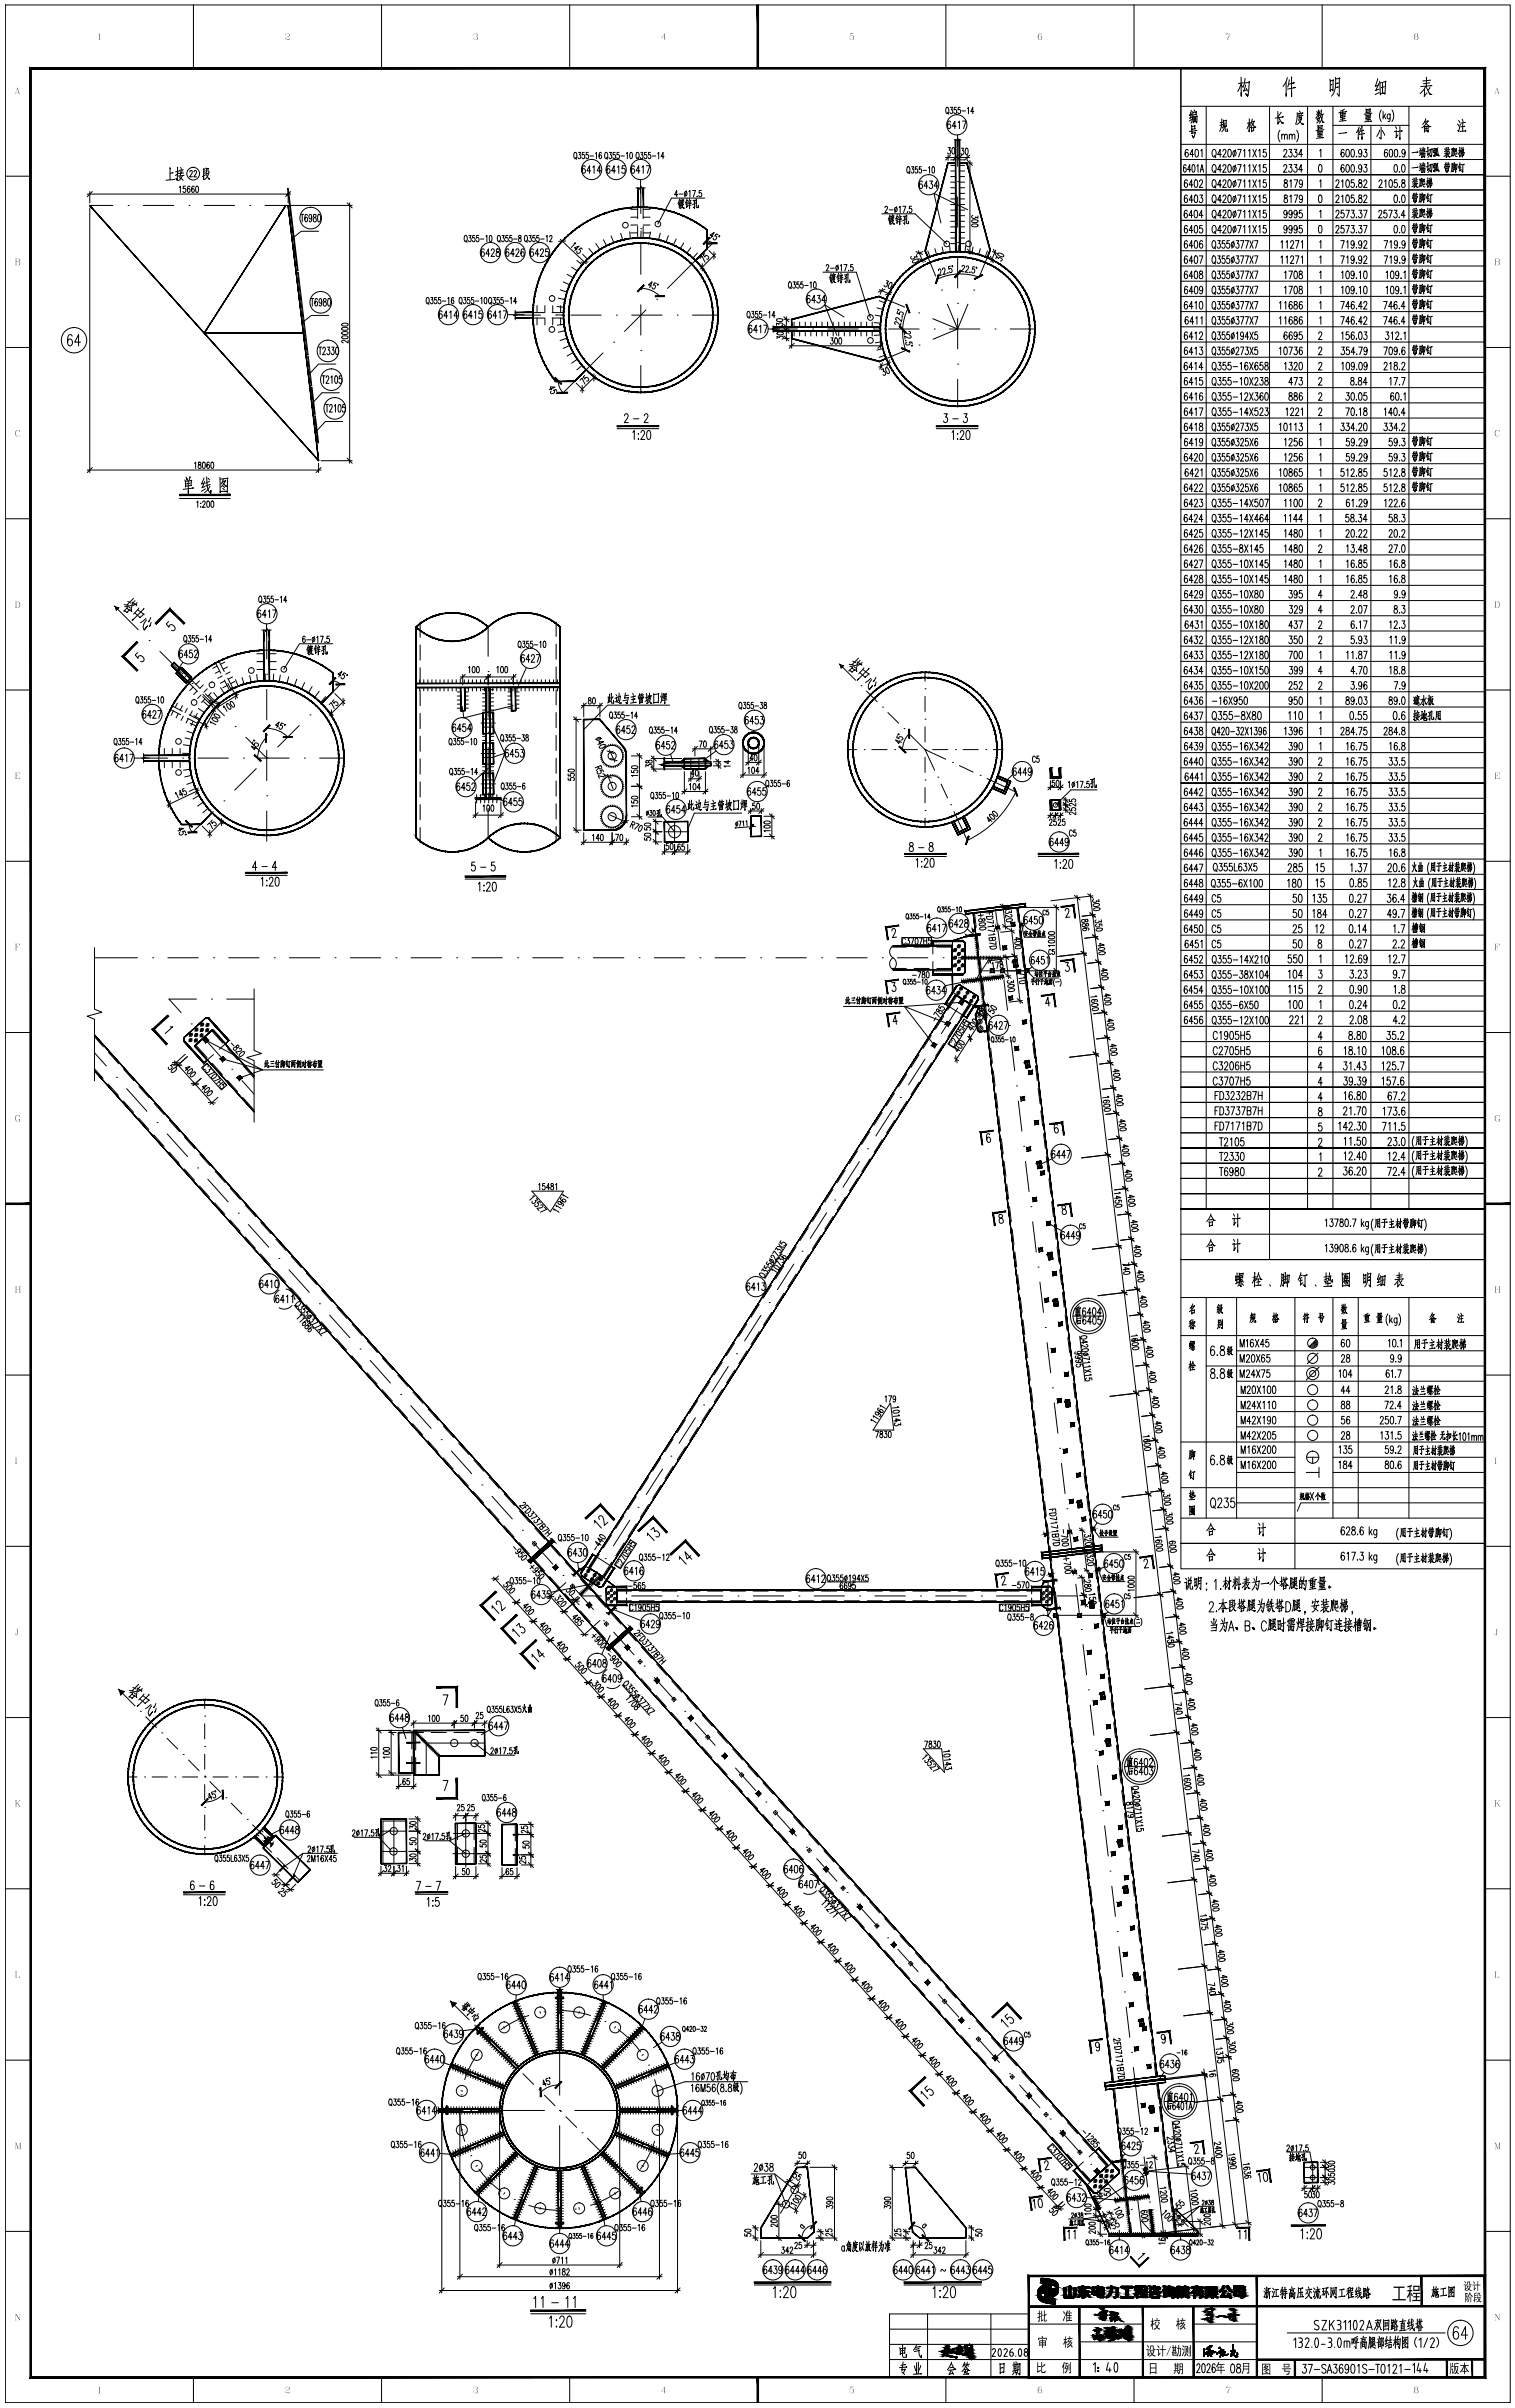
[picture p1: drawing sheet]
<svg xmlns="http://www.w3.org/2000/svg" width="598mm" height="950mm" viewBox="0 0 598 950" stroke-linecap="round" stroke-linejoin="round" font-family="sans-serif">
<!-- layer: 4 -->
<g fill="none" stroke="#000" stroke-width=".39">
<path d="M378 55v10.7M252.9 73.6v10.6M378 71.7h.1M378 77.7v12M35.4 81.1h9.2M50.6 81.1h.1M56.6 81.1h12M74.6 81.1h.1M80.6 81.1h12M98.6 81.1h.1M104.6 81.1h9.1M252.9 90.2h.1"/>
<path d="M252.9 96.2v12M365.3 99.1l4 9.8M378 95.7h.1M390.7 99.1l-4.1 9.8M252.9 114.2h.1M259.2 118h.1M274.5 102.8l-11 11M347.3 117.1l9.8 4M371.6 114.5h.1M378 119.7h.1M378 101.6v12.1M384.3 114.5h.1"/>
<path d="M203.2 124.3h10.1M219.3 124.3h.1M225.3 124.3h12M238 139.2l-11 11.1M242.3 135h.1M243.3 124.3h.1M249.3 124.3h12M252.9 138.2h.1M252.9 120.2v12M255 122.3l-8.5 8.5M267.3 124.3h.1M273.3 124.3h10.1"/>
<path d="M305 129.8h9.7M320.8 129.8h.1M326.7 129.8h12.1M344.8 129.8h.1M350.8 129.8h12M357.2 138.4l-9.7 4.1M362.6 123.5h.1M362.7 136.1h.1M368.2 125.7l9.8 4.1M368.7 129.8h.1M373.9 120l4.1 9.8M374.8 129.8h12"/>
<path d="M378 125.7v12M378 129.8l-9.7 4M382 120l-4 9.8M392.7 129.8h.1M398.8 129.8h9.7M252.9 144.2v10.6M378 143.7h.1M378 149.7v10.6M46.4 240.3l8.2 8.2M58.8 252.7h.1M63.1 257l8.5 8.4M105.3 248v12"/>
<path d="M192.7 247.4v11.5M75.8 269.7h.1M80.1 273.9l8.5 8.5M105.3 266h.1M105.3 272v12M131.4 273l-4.8 4.8M192.7 265h.1M192.7 270.9v12M56.5 299.1h9.6M72.1 299.1h.1M78.1 299.1h12M92.8 286.6h.1"/>
<path d="M96.1 299.1h.1M97 290.9l8.3 8.2M102.1 299.1h12M105.3 290h.1M105.3 296v12M105.4 299h.1M118.1 286.3l-8.5 8.5M120.1 299.1h.1M122.3 282h.1M126.1 299.1h9.7M189.9 285.3h5.6M189.9 297.3h5.6"/>
<path d="M192.7 288.9h.1M192.7 294.9v12M88.4 316h.1M101.1 303.2l-8.5 8.5M105.3 314h.1M105.3 320v11.9M189.9 309.3h5.6M192.7 312.9h.1M192.7 318.9v11.6M262.2 301.3h18.3M84.2 320.2l-4.9 4.8M392.9 358.7l1.9 16.1"/>
<path d="M37.3 377.9h17M60.2 377.9h.1M66.3 377.9h12M84.2 377.9h.1M90.3 377.9h11.9M108.2 377.9h.1M114.2 377.9h12M132.2 377.9h.1M138.2 377.9h12M156.3 377.9h.1M162.2 377.9h12M180.2 377.9h.1"/>
<path d="M186.2 377.9h12M204.2 377.9h.1M210.2 377.9h12M228.2 377.9h.1M234.2 377.9h12M252.2 377.9h.1M258.2 377.9h12M276.2 377.9h.1M282.2 377.9h12M300.2 377.9h.1M306.2 377.9h12M324.2 377.9h.1"/>
<path d="M330.2 377.9h12M348.2 377.9h.1M354.2 377.9h12M372.2 377.9h.1M378.2 377.9h17M390.7 377.9l-6.2 9.7M400.6 378.8l.4 2.7M77.5 394.2h-10.8l4.8 5.3M83.5 394.2h.1M89.5 394.2h10.8M378 397.7l-6.4 10.1M381.3 392.6h.1"/>
<path d="M387.3 397l.2 1.8M387.9 383h17.1M388.6 397.7l-2.1 .3M395.5 380.8h.1M396.2 386.7l1.5 11.9M37.3 415.4l4.7 5.2M75.5 404h.1M79.5 408.4l8 9M365.1 417.9l-6.5 10.1M368.3 412.8h.1M398.4 404.6h.1M399.1 410.5l1.4 12"/>
<path d="M405.4 418.5l.3 2.7M46 425h.1M50 429.5l8 8.9M91.5 421.8h.1M95.5 426.3l4.8 5.4M352.1 438.1l-6.4 10.1M355.4 433h.1M401.2 428.4h.1M401.9 434.4l1.4 11.9M62 442.9h.1M66 447.4l8 8.9M339.2 458.3l-6.5 10.1"/>
<path d="M342.4 453.2h.1M404.1 452.3h.1M404.7 458.2l1.5 11.9M410.1 458.2l.3 2.7M78 460.8h.1M82 465.3l8 8.9M94 478.6h.1M326.3 478.5l-6.5 10.1M329.5 473.5h.1M406.9 476.1h.1M98 483.1l8.1 8.9M110.1 496.5h.1"/>
<path d="M313.3 498.7l-6.5 10.1M316.5 493.7h.1M407.6 482l1.4 12M409.7 499.9h.1M414.4 494.2l.3 2.7M114.1 501l8 8.9M126.1 514.4h.1M130.1 518.8l8 9M300.4 518.9l-6.5 10.1M303.6 513.9h.1M410.4 505.9l1.5 11.9M416.6 512.6l.3 2.7"/>
<path d="M142.1 532.2h.1M146.1 536.7l8 9M287.4 539.1l-6.5 10.1M290.7 534.1h.1M412.6 523.7h.1M413.3 529.7l1.4 11.9M158.1 550.1h.1M162.1 554.6l8 8.9M274.5 559.3l-6.5 10.2M277.7 554.3h.1M415.4 547.6h.1M416.1 553.5l1.4 11.9"/>
<path d="M421.3 552.3l.3 2.7M174.1 568h.1M178.2 572.5l8 8.9M261.5 579.6l-6.4 10M264.8 574.5h.1M418.2 571.4h.1M419 577.3l1.4 12M190.2 585.9h.1M194.2 590.3l8 9M248.6 599.8l-6.5 10.1M251.8 594.7h.1M421.1 595.2h.1"/>
<path d="M426 592l.4 2.7M206.2 603.7h.1M210.2 608.2l8 8.9M235.6 620l-6.2 9.7h7.9M238.9 614.9h.1M421.8 601.2l1.4 11.9M423.9 619.1h.1M222.2 621.6h.1M226.2 626.1l8 8.9M238.2 639.5h.1M243.3 629.7h.1M249.3 629.7h12"/>
<path d="M267.3 629.7h.1M273.3 629.7h12M291.3 629.7h.1M297.3 629.7h12M315.3 629.7h.1M321.3 629.7h12M339.3 629.7h.1M345.3 629.7h12M363.3 629.7h.1M369.3 629.7h12M387.3 629.7h.1M393.3 629.7h12"/>
<path d="M411.3 629.7h.1M415.6 637.3h21.9M417.3 629.7h7.9M424.6 625l1.4 11.9M430.8 631.7l.3 2.8M242.2 643.9l8.1 9M254.3 657.3h.1M426.8 642.9h.1M427.5 648.9l1.4 11.9M258.3 661.8l8 8.9M270.3 675.2h.1M274.3 679.7l8 8.9"/>
<path d="M429.6 666.7h.1M430.3 672.7l1.4 11.9M435.1 667.7l.3 2.7M191.3 687.7h-23.1v12.6M286.3 693.1h.1M290.3 697.5l8 9M432.4 690.5h.1M433.2 696.5l1.4 11.9M437.3 686.1l.3 2.7M155.5 717.6v17.7M183.8 717.7v19M302.3 711h.1"/>
<path d="M306.3 715.4l8 9M435.3 714.4h.1M150.3 722.4h10.1M150.3 730.4h10.1M178.8 731.3h10.2M179 723.4h9.7M318.3 728.8h.1M322.3 733.3l8 8.9M436 720.4l1.4 11.9M438.1 738.2h.1M442 725.8l.3 2.7M334.3 746.7h.1"/>
<path d="M338.3 751.1l8.1 9M438.8 744.2l1.4 11.9M444.2 744.2l.3 2.7M350.4 764.5h.1M354.4 769l8 8.9M441 762h.1M441.7 768l1.4 11.9M448.2 778.3l.4 2.7M208.7 795.2a37.8 37.8 0 0 0-11 5.6M214.7 793.7h.1M220.9 793.2l5.4 .4 6.8 1.6M238.8 797.5h.1"/>
<path d="M366.4 782.4h.1M370.4 786.9l8 8.9M443.8 785.9h.1M444.5 791.8l1.4 11.9M450.4 796.7l.4 2.7M189 809.5a38.9 38.9 0 0 0-5.6 10.9M193 804.8h.1M220.9 808.9v17.7M244.1 800.8a38.7 38.7 0 0 1 8.7 8.7M256 814.8h.1M382.4 800.3h.1M386.4 804.8l8 8.9"/>
<path d="M398.4 818.2h.1M446.6 809.7h.1M447.3 815.7l2.8 23.3M181.5 832.6l.7 7.3 1.2 4.9M182 826.5h.1M197.2 832.6h17.7M220.9 832.6h.1M220.9 838.6v17.7M226.9 832.6h17.7M258.4 820.4l1.5 6.8 .4 5.4M259.8 838.8h.1M402.4 822.6l8 9"/>
<path d="M414.5 836h.1M454.5 830.8l.3 2.7M185.8 850.5h.1M189 855.8a38.1 38.1 0 0 0 8.7 8.7M258.4 844.8a39.5 39.5 0 0 1-5.6 11M418.5 840.5l8 8.9M430.5 853.9h.1M434.5 858.4l8 8.9M450.8 845h.1M451.5 850.9l1.5 11.9M514.8 859.1h5.3M514.8 855.1h5.3"/>
<path d="M518.1 853.1v8M203 867.7h.1M208.7 870.1l6.8 1.6 5.4 .3M227.1 871.5h.1M244.1 864.5a37.8 37.8 0 0 1-11 5.6M248.8 860.5h.1M315.6 860.7l-7.6 12.5M435.2 872.5l3.2 7M446.5 871.8h.1M450.5 876.2l4.7 5.3M453.7 868.8h.1M454.4 874.7l.8 7.2"/>
<path d="M462.9 872.3l6.1 6.2"/>
</g>
<!-- layer: 0 -->
<g fill="none" stroke="#000" stroke-width=".39">
<path d="M2.1 2h594v945.9h-594zM76.3 2v25M150.6 2v25M224.9 2v25M373.3 2v25M447.6 2v25M521.8 2v25M466.1 27v449.9h120M466.1 27v145.9M466.1 27h120v449.9M489.8 30.4l.1 7.6v-1.5M489.9 33.1l-1.4 3"/>
<path d="M489.9 33.6l.5 .6M490.7 32.6l-1.9 .4M491.2 32.7l2-.3-.1-.2-.7 5.8-.7-1.1 .8 1v-.4M491.4 30.9l-.8 3.6M491.6 33.6l-.8 2.3 1.3-.5M491.8 34.8l.5 1.2M507.6 32.4v5.6v-1.1M508.1 30.6l-.5 1.6-1.2 1.9M508.9 31.4l-.6 2.9M509.7 30.4l.1 7.7v-1.5M510.3 32.8l.6-.2-2 .6M510.7 34.7l.6-.2-3.1 .7"/>
<path d="M524.9 31.2l.2 4.9-.1-.6 .8-.2 .3 .6 .1-4.5v.3l-1.1 .2M525.7 33.4l-.6 .2M527 30.5a9.2 9.2 0 0 1-1.5 7.4M527.2 31.2l1.7-.3-.3-.2-.1 7.3-.8-1.1M527.9 34.5l.3-.2-1.1 .3M528 32.8h.3l-1.1 .2M543.8 31l-1 3 1.1-.3M544.2 32.9l-1.3 2.8 1.4-.5M544.3 36.5l-1.6 .8M544.5 32l.3 5.4-.1-.4 1.7-.2h-.4M544.7 32.8l2.3-.7-.3 5.1-.3-.4M545.7 32.5v4.3"/>
<path d="M546.4 34.2l-1.3 .4M562.2 35.2l-.1 2.8 1.1-1.4M562.7 34.1l-.7 1.3-1.5 1.5M562.8 34.2l1.5 3 .9 .1-1.1-.5M562.9 30.4l.1 3.6M564.3 32.7l-2.5 .3M564.4 34.5l-.8 1.2M564.6 31.6l-3 .3M564.8 33.8h.4l-4.5 .3M373.6 42.4l.1-.1a1.38 1.38 0 0 1 .8 1.3 1.38 1.38 0 0 1-.8 1.2 1.96 1.96 0 0 1-.1-2.4zM374 44.4l.4 .7M374.2 58.3h.9l-.5 .9a.7 .7 0 0 1 .6 1 .7 .7 0 0 1-1.2 .1"/>
<path d="M375.1 42.3h.9l-.5 1a.7 .7 0 0 1 .5 .9 .7 .7 0 0 1-.9 .4l-.1-.2M375.2 48.2l-.6-.4a1.91 1.91 0 0 0 .1 3 .88 .88 0 0 0 .6-1.1 .88 .88 0 0 0-1-.6l-.3 .7M375.9 58.4l.3-.1a1.63 1.63 0 0 1 .2 2.5l-.6-.5zM376.6 55.2h1.2v.5l.3-1 .1 .5h1.1M377.4 49.8h-1.5l1-2v3M377.4 42.3h-.7v1a.71 .71 0 0 1 .9 .7 .71 .71 0 0 1-1 .6l-.1-.2M378 53.3v4.6M378.2 48.3l.5-.5v3M379 42.3h-.8v1a.73 .73 0 0 1 .9 .7 .73 .73 0 0 1-.9 .7l-.1-.3M379.5 58.5h.9l-.5 .9a.69 .69 0 0 1 .6 1 .69 .69 0 0 1-1.2 .1M379.7 43.8h1.4M379.9 47.8h1.4l-1 3"/>
<path d="M381.2 58.6l.2-.1a1.48 1.48 0 0 1 0 2.5l-.4-1.1zM381.8 42.8l.4-.5v2.5M384.3 44h-1.1l.7-1.7v2.5M466.1 41.9h120M466.1 56.9h120M468.9 59.4l-.6-.5a1.92 1.92 0 0 0 .1 3 .88 .88 0 0 0 .6-1 .88 .88 0 0 0-1-.7l-.3 .7M470.2 43.5l-.7 2 .7-.2M470.2 49.4l.2 2v-.4l1.4-.2h-.3l.1-1.2-1.2 .3M470.4 47.1l-1 .7M470.5 44.6l-.9 2 .9-.4M470.6 51.7l-.2 1.1 1.5-.5-.1-.1-.7 2.2-.6-.9 .6 .9M470.8 44a9.1 9.1 0 0 1-.7 4.6"/>
<path d="M470.8 45.9l.2 2.5v-.5M470.9 44.4l1.4-.3-.1 1-1.3 .3M471 46.1l1.5-.3-.2 2.7-.2-.4 .2 .3M471.3 43.3l.3 .7M471.4 46.1v2M471.8 46v2.1M471.9 59.1l.5-.2a2.17 2.17 0 0 1 0 3h-.2a2.44 2.44 0 0 1-.3-2.8zM472 51.5h.5l-3.1 .3M472.2 46.9l-1 .2M473.9 59.5l.5-.6v3M476.1 41.9v435M478.8 59.1l.2-.2a1.7 1.7 0 0 1 .6 2.9l-.2 .1a1.7 1.7 0 0 1-.6-2.8z"/>
<path d="M482.1 49.8l.5 .7M482.2 46.9l-.1 3-.7 1.9M482.5 49.2l-1 .3M482.6 48.2l-1 .3M482.7 59.7l.1-.5a.65 .65 0 0 1 .9-.1 .65 .65 0 0 1 .1 1l-1.2 1.8h1.4M482.9 47.4v2.8v-.6M482.9 47.7l1.2-.2-.2 2.5v-.4M483.4 48.4a4.3 4.3 0 0 1-1.2 3.6M483.6 49.9l.1 1.8h.8l-.1-.9 .1 .9M484.9 59.1l.5-.2 .5 .6v1.9l-.5 .5-.5-.1-.2-.4-.1-1.2zM486.9 59.7a.97 .97 0 0 1 1.1 .7 .97 .97 0 0 1-.6 1.1l-.7-.4-.1-.7zM487.7 59.1l-.9 2.8"/>
<path d="M488.5 58.9h1.4l-1 3M490.8 59.5l.5-.6v3M492.8 59.5l.5-.6v3M493.1 46.8l-.1 5.2v-.7M493.1 48.9l.4 .6M493.1 48.5l-.9 2.3M493.6 48.4l-1.3 .2M493.9 50.2l.1 1.8v-.3l.9-.2v-1.4l-1 .4M494.1 48.5l1.1 1.7h.5l-.6-.3M494.1 47.9h1l-1.8 2.6M494.2 46.9l-.6 2.1M494.5 58.9l1.4 3"/>
<path d="M495.9 58.9l-1.4 3M496.8 59.5l.5-.6v3M499.7 58.9h-1l-.1 1.3a.86 .86 0 0 1 1.3 .7 .86 .86 0 0 1-1.3 .8l-.1-.3M501.1 41.9v455M504.3 44l.1 5 .7-1.1M504.8 46.5l1.2 2.1 .6-.1h-.6M505.2 51.4a4 4 0 0 0 0 4.6M505.7 44.3l-1.3 1.7M505.7 48.2l.3 .3M505.9 53.5l.5-.6 .5 .2 .1 1.8M505.9 52.9v2M506.1 46.2l.5-.1-3.3 .5"/>
<path d="M506.7 59.7l.1-.5a.65 .65 0 0 1 .9-.1 .65 .65 0 0 1 .1 1l-1.2 1.8h1.4M507 53.5l.5-.6 .5 .2 .1 1.8M508.8 58.9h1.1l-.6 1.2a.86 .86 0 0 1 .7 1.1 .86 .86 0 0 1-1.3 .5l-.1-.3M508.9 53.5l.5-.6 .5 .2 .1 1.8M508.9 52.9v2M510 53.5l.5-.6 .5 .2 .1 1.8M510.8 58.9h1.1l-.6 1.2a.84 .84 0 0 1 .7 1.2 .84 .84 0 0 1-1.4 .1M511.8 51.4a4 4 0 0 1 0 4.6M512 44.4l-.1 2.8-.6 1.8M512.5 47.3l1.4 1.7h.6l-.8-.3M512.5 47l1.2-.3-.1 .4a3.2 3.2 0 0 1-1.8 2.1M512.9 43.8l.3 .6"/>
<path d="M513.6 44.8l.1 1.5-.9 .3-.1-1.6M514 44.6h.3l-2.2 .3M514.1 45.6h.2l-2.1 .2M516.1 41.9v435M519.6 47l1.2-.3v-.4l-.3 1.2-.8 1.1M519.7 43.9l.4 .8M520.1 51.8l.1 1.5 1.7-.2v-1.4l-1.7 .4M520.1 49.4l.2 1.7-.1-.2 1.6-.2v-1.3l-1.6 .4M520.3 46.3l-.3 1.1 1 .5M520.4 43.4v2.6v-.5M520.4 45.1l-1.1 1.5M520.4 45.2l.6 .4"/>
<path d="M520.8 59.5l.5-.6v3M521 43.7l-.3 1.2M521 52v2.4M521.1 44.8l-1.5 .3M521.3 45.8l.9 2.5h.4l-.6-.3M521.4 50.2l-1.2 .2M521.5 52.5l-1 .1M521.6 43.3l-.5 3M521.8 54.3h.6l-2.8 .3M521.9 53.6l-1.8 .2M522 45.2a5.1 5.1 0 0 1-1.3 3.4M522.5 45l-1.1 .2"/>
<path d="M522.5 51.2l-3.1 .4M526.1 41.9v435M526.1 49.5h30M529 44.8l.2 1.7v-.2l1.7-.3v-1.4l-1.8 .4M530 43.5l-.1 4.2M530.5 59.4l-.6-.5a1.92 1.92 0 0 0 .1 3 .88 .88 0 0 0 .6-1 .88 .88 0 0 0-1-.7l-.3 .7M530.5 45.4l-1.1 .2M530.5 46.8h.3l-1.7 .3M530.6 43.1l-1.6 .8M531 47.6l.3-.1-2.7 .4M531.1 52.4l.4-.1-3.1 .4M531.1 44.1l.4-.1-3.1 .5"/>
<path d="M531.5 59.1l.5-.2a2.12 2.12 0 0 1 0 3h-.2a2.39 2.39 0 0 1-.3-2.8zM533.5 59.1l.5-.2 .5 .6v1.9l-.5 .5-.5-.1-.2-.4-.1-1.2zM536.1 51.2v3.8v-.7M536.4 50.1l-1.1 2.3M536.9 50.6l-.4 1.9M537.5 60l-.3 .6a.81 .81 0 0 1-1-.7 .81 .81 0 0 1 1-.8l.3 .9a1.48 1.48 0 0 1-.8 1.9l-.4-.4M537.5 49.9l.1 5.1v-1M537.9 51.5l.4-.1-1.4 .4M538.2 52.8l.4-.1-2.1 .4M538.4 58.9h1.1l-.6 1.2a.84 .84 0 0 1 .7 1.2 .84 .84 0 0 1-1.4 .1M539.1 45.3l.1 1.5 1.7-.2v-1.4l-1.7 .4M539.2 42.9l.1 1.7-.1-.2 1.6-.2v-1.3l-1.6 .4"/>
<path d="M540 45.5v2.4M540.4 43.7l-1.2 .2M540.5 46l-1 .1M540.8 47.8h.6l-2.8 .3M541 47.1l-1.9 .2M541.1 49.5v427.4M541.5 44.7l-3.1 .4M544.5 51.4l-1.1 2.4M544.5 54.3l.5 .5 .1-.2M545 50.1v4.7l-.5-.6M545.2 43.4a4 4 0 0 0 0 4.5M545.6 51.5l.9 1.9"/>
<path d="M545.9 43.9v3M546.3 45.8l.7 1.1M546.9 44.9l-1 1.5M547.6 59.4l-.6-.5a1.92 1.92 0 0 0 .1 3 .88 .88 0 0 0 .6-1 .88 .88 0 0 0-1-.7l-.3 .7M548.6 59.1l.5-.2a2.17 2.17 0 0 1 0 3h-.2a2.44 2.44 0 0 1-.3-2.8zM548.7 44.9l-.1 2.8-.3 .2-.5-.1M548.7 45.4l-.2-.3a.96 .96 0 0 0-1.1 .7 .96 .96 0 0 0 .6 1.1l.7-.4M549.4 43.4a4 4 0 0 1 0 4.5M550.4 51.9l.8-.2-.2 2.7 .8-1.2M550.6 59.1l.5-.2 .5 .6v1.9l-.5 .5-.5-.1-.2-.4-.1-1.2zM550.8 50l.4 .8M552.5 49.9v5.2v-.8"/>
<path d="M553.1 51.7h.4l-1.9 .2M554.6 60l-.3 .6a.81 .81 0 0 1-1-.7 .81 .81 0 0 1 1-.8l.3 .9a1.48 1.48 0 0 1-.8 1.9l-.4-.4M556.1 41.9v435M560.4 59.9l.1 .7M560.5 58.4l.2 .7M560.9 59.6l-.2 1.4 .3-.2-.8 .5M561.1 59.4l-1 .2M561.7 58.1l.1 1.2M561.7 59.9l-.1 2M562.3 58.5v1v-.2l-1 .1v-.9M562.4 47.9l1.3-.2-1.4 1.8-1.2 .9M562.4 48.3l1.8 1.7 .6-.1-.6 .1-.4-.4-1.7 .2 .1 2.3v-.4l1.4-.1v.5l.1-2.3"/>
<path d="M562.5 59.8l-1.4 .2M562.7 46.8l-1.2 2.3M562.9 49.9v1.7M563.4 50.7l-1.1 .1M563.5 58.1l-.1 3.1 .8-.8M564.1 59.1l1.2-.3-.4 3.1-.4-.6 .4 .6M564.1 59.4l-1.2 .5M564.6 59a4.5 4.5 0 0 1-1 3.1M565.7 58.7l.7-.1v.8h-.5l-.1-.2-.1 1 .7-.2-.4 1.7-.3-.5 .3 .4M566.7 58.5l-.4 3.3M567 58.8l-.1 2.6 .5-.3-.1-.3 .2 .6M567.3 58.7l.5 2.8h.3l-.4-.4"/>
<path d="M567.5 58.3l-.8 .6M570.1 58.7l.4 .3M570.7 58.3l.1 1.9M570.8 59.4l-.7 .5M571.1 60l.1 .2M571.5 58.1v1.6M572.1 59.7l-1 .1M572.2 58.9l-1.2 .2M573.4 59.2l.1 2.4v-.4M573.6 58.8l.2 1.3a1.73 1.73 0 0 0 1.3 1.7M573.8 58.3l-.6 .7-.1-.4v1.9l-.4 1.3M574.1 58.6l.2 2 .7 .1v-.6"/>
<path d="M574.2 58.9l.7-.2-.1 .9-.6 .1M574.5 58.9v.8M575.3 48.9l.4 .8M575.7 47.5l.4 .8M576.1 58.2l.1 3.8v-.6M576.2 59.4l-.6 1.5M576.2 59.7l.3 .4M576.4 48.9l-.7 3-.3-.5M576.5 59.2l-.8 .2M576.7 59.3l1-.4-.1 .7h-.9v.9l1.2-.3-.2 1.1-.3-.3M576.8 58.3l.2 .6M577.1 47l.3 1"/>
<path d="M577.2 59.2v2.8v-.6M577.3 48.5v3.2M577.4 58.2l-.1 .9M577.9 49.8h.2l-1.5 .2M578.1 48.4l.2-.1-1.7 .2M578.3 51.7h.3l-2.3 .2M2.1 69.5h10M34.4 76.6h80.3M35.4 75.6v4.4M36.4 75.6l-2 2M67 66.1l.1 4.8M68 68.2l.3-.1-1.1 .3"/>
<path d="M68.5 70.9l.4-.1-3.4 .3M70 65.9v5.2l-.6-.6 .6 .6M70.5 67.5l-1.2 .3M70.5 68.3l-1.2 1M70.8 73.9l.4-.5v2.5M71 67.4l.2 .7M71.3 66l.2 .8M71.3 68.5l-.4 1.6 1.4 1M71.9 67.1l-.3 1.2M71.9 69.3l-.9 1.5-.8 .5M72.3 69.2h.3l-2.2 .3M72.3 67l-1.6 .2"/>
<path d="M72.5 68.2l-1.8 .3M73.2 73.4h-.8l-.1 1.1a.71 .71 0 0 1 1.1 .6 .71 .71 0 0 1-1.1 .6l-.1-.2M74.9 67.9l.1-.4a.54 .54 0 0 1 .8-.1 .54 .54 0 0 1 0 .8l-1 1.6h1.2M75 73.8l-.4-.4a1.54 1.54 0 0 0-.1 2.5 .73 .73 0 0 0 .5-.8 .73 .73 0 0 0-.8-.6l-.2 .6M76.6 67.9v-.4a.55 .55 0 0 1 .8-.1 .55 .55 0 0 1 .1 .8l-1 1.6h1.2M76.6 73.8l-.3-.4a1.56 1.56 0 0 0-.1 2.5 .73 .73 0 0 0 .5-.8 .73 .73 0 0 0-.8-.6l-.3 .6M77.4 73.6l.3-.2a1.48 1.48 0 0 1 0 2.5l-.5-1zM80.3 66.5l.1 4.4v-.7M81 67.4l-.6 .2M81 68.2l-.6 .2M81.1 66.4l-.7 .5M81.1 69l-1.2 .7"/>
<path d="M81.4 68.9l1 1.7h.4l-.5-.2M81.4 68.5l1-.1-.8 1.6-.8 .9M81.5 66.3l-.3 2.1M81.6 66.6l.7-.1-.2 1.2 .6 .1M113.5 74.3h.3l3.9 32.5h-.4zM113.7 75.6v4.4M114.7 75.6l-2 2M226.8 60.2l.1-.1a1.38 1.38 0 0 1 .8 1.3 1.38 1.38 0 0 1-.8 1.2 1.93 1.93 0 0 1-.1-2.4zM227.2 62.1l.4 .8M228.3 60.1h.9l-.5 1a.69 .69 0 0 1 .5 .9 .69 .69 0 0 1-1 .4v-.3M230.6 60.1h-.7v1a.74 .74 0 0 1 .9 .7 .74 .74 0 0 1-.9 .7l-.2-.4M231 65.8l-.6-.4a1.92 1.92 0 0 0 .1 3 .88 .88 0 0 0 .6-1 .88 .88 0 0 0-1-.7l-.3 .7"/>
<path d="M232.2 60.1h-.8v1a.74 .74 0 0 1 1 .7 .74 .74 0 0 1-1 .7l-.1-.4M232.9 61.5h1.4M233.2 67.4h-1.5l1-2v3M234 66l.5-.6v3M235.1 60.6l.3-.5v2.5M237.2 67.4h-1.5l1-2v3M237.4 60.5l-.3-.4a1.62 1.62 0 0 0-.1 2.5 .74 .74 0 0 0 .4-.8 .74 .74 0 0 0-.7-.6l-.2 .6M239 60.2l.1-.1a1.36 1.36 0 0 1 .8 1.3 1.36 1.36 0 0 1-.8 1.2 1.93 1.93 0 0 1-.1-2.4zM239.3 62.1l.5 .8M240.5 60.1h.8l-.4 1a.69 .69 0 0 1 .5 .9 .69 .69 0 0 1-1 .4l-.1-.3M240.7 65.8l-.6-.4a1.89 1.89 0 0 0 .1 3 .88 .88 0 0 0 .6-1 .88 .88 0 0 0-1-.7l-.3 .7M242.8 60.1h-.8v1a.74 .74 0 0 1 1 .7 .74 .74 0 0 1-1 .7l-.1-.4"/>
<path d="M242.9 67.4h-1.5l1-2v3M243.7 66l.5-.6v3M244.4 60.1h-.8v1a.74 .74 0 0 1 .9 .7 .74 .74 0 0 1-.9 .7l-.2-.4M245.1 61.5h1.3M246.6 65.4h-1l-.1 1.3a.85 .85 0 0 1 1.3 .7 .85 .85 0 0 1-1.3 .7l-.1-.3M247.2 60.6l.4-.5v2.5M248.8 60.2l.2-.1a1.56 1.56 0 0 1 0 2.5l-.5-1.1zM250.4 65.8l-.6-.4a1.92 1.92 0 0 0 .1 3 .88 .88 0 0 0 .6-1 .88 .88 0 0 0-1-.7l-.3 .7M251 74.2h1.6v.7l.4-1.4 .1 .7h1.6M251.3 60.2l.2-.1a1.36 1.36 0 0 1 .8 1.3 1.36 1.36 0 0 1-.8 1.2 1.93 1.93 0 0 1-.2-2.4zM251.7 62.1l.5 .8M252.6 67.4h-1.5l1-2v3"/>
<path d="M252.8 70.9v5.4M252.9 60.1h.8l-.4 1a.69 .69 0 0 1 .5 .9 .69 .69 0 0 1-1 .4l-.1-.3M253.4 66l.5-.6v3M255.1 65.4h1.4l-1 3M255.2 60.1h-.8v1a.74 .74 0 0 1 1 .7 .74 .74 0 0 1-1 .7l-.1-.4M256.8 60.1h-.8v1a.74 .74 0 0 1 .9 .7 .74 .74 0 0 1-.9 .7l-.2-.4M257.5 61.5h1.3M259.6 60.6l.4-.5v2.5M262.1 61.8h-1.2l.8-1.7v2.5M267.5 76.8h-1.2l.8-1.7v2.5M268 76.6h1.5M268.2 78.5l-.6 1.8"/>
<path d="M268.4 79.9l-.5 .2M268.5 79.2l-.5 .1M268.7 78.8l-.1 2.2-.3 1.2M269.2 78.4l.1 .5M269.6 79.2l-.1 1-.4 .3-.1-1.2M269.7 79l.2-.1-1.2 .2M269.9 79.6l-1.1 .3M270.3 75.7a.73 .73 0 0 1 .9 .8 .73 .73 0 0 1-.9 .7l-.2-.6zM271 75.3l-.7 2.3M271.1 79.9l-.1 1.9 .5-.7M271.2 78.4l-.7 1.8M271.4 79.7l-.6 .2"/>
<path d="M271.5 79.1l-.5 .1M271.8 79.6l.2 .5M271.9 75.6l.4-.5v2.5M272.1 78.4l.1 .5M272.4 79.5l-.2 .7M272.5 79.2l.3-.1-1.1 .3M273.3 75.1h1.2l-.8 2.5M273.5 79.1l1.1-.1-.5 .8-.2-.2M274.1 79.8v2.4l-.3-.5 .3 .4M274.8 78.6l.1 3.2 .8 .1-.1-.9v.9M275.2 77.4v.2zM276.8 75.1h-.8v1a.73 .73 0 0 1 1 .7 .73 .73 0 0 1-1.1 .6l-.1-.2"/>
<path d="M278.2 78.2h-13.2l-5.3 10.2M358.2 65.9l.2-.1a1.38 1.38 0 0 1 .8 1.2 1.38 1.38 0 0 1-.8 1.3 1.94 1.94 0 0 1-.2-2.4zM358.6 67.8l.5 .7M359.7 65.8h.9l-.4 .9a.7 .7 0 0 1 .5 .9 .7 .7 0 0 1-1 .4l-.1-.2M362.1 65.8h-.8v.9a.71 .71 0 0 1 .9 .7 .71 .71 0 0 1-1 .6l-.1-.2M363.6 65.8h-.7v.9a.71 .71 0 0 1 .9 .7 .71 .71 0 0 1-1 .6l-.1-.2M364 71.8l-.6-.4a1.89 1.89 0 0 0 .1 3 .88 .88 0 0 0 .6-1 .88 .88 0 0 0-1-.7l-.3 .7M364.3 67.2h1.4M366.2 73.4h-1.5l1-2v3M366.5 66.3l.4-.5v2.5M366.9 71.4h1.1l-.6 1.1a.86 .86 0 0 1 .7 1.2 .86 .86 0 0 1-1.3 .4l-.1-.3M368 65.9l.3-.1a1.56 1.56 0 0 1 0 2.5l-.5-1.1z"/>
<path d="M370.2 73.4h-1.5l1-2v3M373.2 62.2h9.5M374.2 61.2v2.1M375.2 61.2l-2 1.9M375.2 78.5h1.9M375.2 76.3h1.9M375.2 74.1h1.9M375.2 71.9h1.9M375.2 67.5h1.9M375.2 65.3h1.9M375.2 63.1h1.9M375.2 69.7h1.9"/>
<path d="M377.2 61.2v2.1M378.2 61.2l-2 1.9M378.7 61.2v2.1M378.8 78.5h1.9M378.8 76.3h1.9M378.8 74.1h1.9M378.8 71.9h1.9M378.8 67.5h1.9M378.8 65.3h1.9M378.8 63.1h1.9M378.8 69.7h1.9M379 64.3h4.8"/>
<path d="M379.7 61.2l-2 1.9M381.7 61.2v2.1M381.8 63.3l2 2M382.7 61.2l-2 2M382.8 63.3v37M466.1 74.9h120M466.1 62.9h120M468.1 65.4l-.5-.5a2.14 2.14 0 0 0 .1 3.1 1.04 1.04 0 0 0 .5-1 1.04 1.04 0 0 0-.6-.9l-.5 .8M468.6 77.4l-.6-.5a1.9 1.9 0 0 0 .1 3 .88 .88 0 0 0 .6-1 .88 .88 0 0 0-1-.7l-.3 .7M468.6 71.4l-.6-.5a1.92 1.92 0 0 0 .1 3 .88 .88 0 0 0 .6-1 .88 .88 0 0 0-1-.7l-.3 .7M470 66.9h-1.3l.9-2v3.1M470.7 65.1l.4-.2 .5 .6v1.9l-.5 .6-.6-.6z"/>
<path d="M470.8 78.9h-1.5l1-2v3M470.8 72.9h-1.5l1-2v3M471.1 60.9h-1.5l1-2v3M471.6 77.1h.8l.2 .4v1.9l-.5 .5-.5-.1-.2-.4-.1-1.2zM471.6 71.1l.5-.2 .5 .6v1.9l-.5 .5-.5-.1-.2-.4-.1-1.2zM472.4 65.5l.4-.6v3.1M473.4 71.7l.1-.5a.65 .65 0 0 1 1-.1 .65 .65 0 0 1 0 1l-1.2 1.8h1.4M473.5 76.9h1.1l-.6 1.2a.84 .84 0 0 1 .8 1.2 .84 .84 0 0 1-1.5 .1M473.7 68l.7-3.1 .7 3.1M474 66.9h.8M478.8 65.1l.2-.2a1.7 1.7 0 0 1 .6 2.9l-.2 .2a1.7 1.7 0 0 1-.6-2.9zM478.8 71.1l.2-.2a1.7 1.7 0 0 1 .6 2.9l-.2 .1a1.7 1.7 0 0 1-.6-2.8z"/>
<path d="M478.8 77.1l.2-.2a1.68 1.68 0 0 1 .6 2.9l-.2 .1a1.69 1.69 0 0 1-.6-2.8zM479.3 67.4l.6 .8M479.3 73.4l.6 .8M479.3 79.4l.6 .8M479.3 61.4l.6 .8M482.1 66.9h-1.5l1-2v3.1M482.1 72.9h-1.5l1-2v3M482.1 78.9h-1.5l1-2v3M482.1 60.9h-1.5l1-2v3M482.7 65.7l.1-.5a.66 .66 0 0 1 .9-.1 .66 .66 0 0 1 .1 1l-1.2 1.9h1.4M482.7 71.7l.1-.5a.65 .65 0 0 1 .9-.1 .65 .65 0 0 1 .1 1l-1.2 1.8h1.4M482.7 77.6l.1-.4a.66 .66 0 0 1 .9-.1 .66 .66 0 0 1 .1 1l-1.2 1.8h1.4"/>
<path d="M484.9 65.1l.5-.2 .5 .6v1.9l-.5 .6-.5-.2-.2-.4-.1-1.2zM484.9 71.1l.5-.2 .5 .6v1.9l-.5 .5-.5-.1-.2-.4-.1-1.2zM484.9 77.1h.8l.2 .4v1.9l-.5 .5-.5-.1-.2-.4-.1-1.2zM486.9 65.7a.95 .95 0 0 1 1.1 .7 .95 .95 0 0 1-.6 1.1l-.7-.4-.1-.7zM486.9 71.7a.97 .97 0 0 1 1.1 .7 .97 .97 0 0 1-.6 1.1l-.7-.4-.1-.7zM486.9 77.6a.97 .97 0 0 1 1.1 .8 .97 .97 0 0 1-.6 1.1l-.7-.4-.1-.7zM487.7 65.1l-.9 2.9M487.7 71.1l-.9 2.8M487.7 77.1l-.9 2.8M488.5 64.9h1.4l-1 3.1M488.5 70.9h1.4l-1 3M488.5 76.9h1.4l-1 3"/>
<path d="M490.8 65.5l.5-.6v3.1M490.8 71.5l.5-.6v3M490.8 77.5l.5-.6v3M492.8 65.5l.5-.6v3.1M492.8 71.5l.5-.6v3M492.8 77.5l.5-.6v3M494.5 64.9l1.4 3.1M494.5 70.9l1.4 3M494.5 76.9l1.4 3M495.9 64.9l-1.4 3.1M495.9 70.9l-1.4 3M495.9 76.9l-1.4 3"/>
<path d="M496.8 65.5l.5-.6v3.1M496.8 71.5l.5-.6v3M496.8 77.5l.5-.6v3M499.7 64.9h-1v1.2a.91 .91 0 0 1 1.2 .8 .91 .91 0 0 1-1.2 .9l-.2-.4M499.7 70.9h-1l-.1 1.3a.86 .86 0 0 1 1.3 .7 .86 .86 0 0 1-1.3 .8l-.1-.3M499.7 76.9h-1l-.1 1.3a.86 .86 0 0 1 1.3 .7 .86 .86 0 0 1-1.3 .8l-.1-.3M506.7 65.7l.1-.5a.66 .66 0 0 1 .9-.1 .66 .66 0 0 1 .1 1l-1.2 1.9h1.4M507 71.1v.9a1.01 1.01 0 0 1 1.2 .8 1.01 1.01 0 0 1-.9 1.1 1.09 1.09 0 0 1-.4-1.2 1.09 1.09 0 0 1 1.1-.7v-.9zM507 77.1v.8a1.01 1.01 0 0 1 1.2 .9 1.01 1.01 0 0 1-.9 1.1 1.09 1.09 0 0 1-.4-1.2 1.09 1.09 0 0 1 1.1-.8v-.8zM508.8 64.9h1.1l-.6 1.2a.85 .85 0 0 1 .6 1.1 .85 .85 0 0 1-1.2 .5l-.1-.3M509.1 71.5l.5-.6v3M509.1 77.5l.5-.6v3"/>
<path d="M510.8 64.9h1.1l-.6 1.2a.85 .85 0 0 1 .6 1.1 .85 .85 0 0 1-1.2 .5l-.1-.3M510.8 70.9h1.4l-1 3M510.8 76.9h1.4l-1 3M514.1 66.9h-1.5l1-2v3.1M514.1 72l-.3 .7a.81 .81 0 0 1-1-.8 .81 .81 0 0 1 1-.8l.3 .9a1.48 1.48 0 0 1-.8 1.9l-.4-.4M514.1 77.9l-.3 .8a.81 .81 0 0 1-1-.8 .81 .81 0 0 1 1-.8l.3 .8a1.48 1.48 0 0 1-.8 2l-.4-.4M514.1 60.9h-1.5l1-2v3M520.7 77.1l.5-.2a2.14 2.14 0 0 1 0 3h-.2a2.42 2.42 0 0 1-.3-2.8zM520.7 65.1l.5-.2a2.17 2.17 0 0 1 0 3.1h-.2a2.44 2.44 0 0 1-.3-2.9zM520.8 71.5l.5-.6v3M527.3 77.6l.1-.4a.66 .66 0 0 1 .9-.1 .66 .66 0 0 1 .1 1l-1.2 1.8h1.4M527.3 71.7l.1-.5a.65 .65 0 0 1 .9-.1 .65 .65 0 0 1 .1 1l-1.2 1.8h1.4"/>
<path d="M529.5 77.5l.5-.6v3M529.5 71.5l.5-.6v3M530.5 65.4l-.6-.5a1.93 1.93 0 0 0 .1 3.1 .88 .88 0 0 0 .6-1.1 .88 .88 0 0 0-1-.7l-.3 .7M531.5 77.1l.5-.2a2.09 2.09 0 0 1 0 3h-.2a2.38 2.38 0 0 1-.3-2.8zM531.5 71.1l.5-.2a2.12 2.12 0 0 1 0 3h-.2a2.39 2.39 0 0 1-.3-2.8zM531.5 65.1l.5-.2a2.12 2.12 0 0 1 0 3.1h-.2a2.39 2.39 0 0 1-.3-2.9zM533.5 65.1l.5-.2 .5 .6v1.9l-.5 .6-.5-.2-.2-.4-.1-1.2zM534.4 76.9h-1l-.1 1.3a.93 .93 0 0 1 1.4 .6 .93 .93 0 0 1-1 1.1l-.5-.5M534.4 70.9h-1v1.2a.91 .91 0 0 1 1.2 .8 .91 .91 0 0 1-1.2 .9l-.2-.4M535.4 79.7v.2zM535.4 73.7v.2zM535.4 67.7v.3z"/>
<path d="M535.4 61.7v.2zM536.4 77.1v.8a1.01 1.01 0 0 1 1.2 .9 1.01 1.01 0 0 1-.9 1.1 1.09 1.09 0 0 1-.4-1.2 1.09 1.09 0 0 1 1.1-.8v-.8zM536.4 71.1v.9a1.01 1.01 0 0 1 1.2 .8 1.01 1.01 0 0 1-.9 1.1 1.09 1.09 0 0 1-.4-1.2 1.09 1.09 0 0 1 1.1-.7v-.9zM537.5 65.9l-.3 .8a.81 .81 0 0 1-1-.8 .81 .81 0 0 1 1-.8l.3 .8a1.49 1.49 0 0 1-.8 2.1l-.4-.5M538.3 77.6l.1-.4a.66 .66 0 0 1 1-.1 .66 .66 0 0 1 0 1l-1.2 1.8h1.4M538.3 71.7l.1-.5a.65 .65 0 0 1 .9-.1 .65 .65 0 0 1 .1 1l-1.2 1.8h1.4M538.4 64.9h1.1l-.6 1.2a.85 .85 0 0 1 .6 1.1 .85 .85 0 0 1-1.2 .5l-.1-.3M544.3 71.7l.1-.5a.66 .66 0 0 1 .9-.1 .66 .66 0 0 1 .1 1l-1.2 1.8h1.4M546.5 71.5l.5-.6v3M548.5 71.1l.5-.2a2.12 2.12 0 0 1 0 3h-.2a2.48 2.48 0 0 1-.3-2.8zM550.5 77.1h.8l.2 .4v1.9l-.5 .5-.5-.1-.2-.4-.1-1.2zM550.5 65.1l.5-.2 .5 .6v1.9l-.5 .6-.5-.2-.2-.4-.1-1.2z"/>
<path d="M551.4 70.9h-1v1.2a.88 .88 0 0 1 1.2 .9 .88 .88 0 0 1-1.3 .7l-.1-.3M552.4 79.7v.2zM552.4 73.7v.2zM552.4 67.7v.3zM552.5 61.7v.2zM553.4 71.1v.9a1.01 1.01 0 0 1 1.2 .8 1.01 1.01 0 0 1-.9 1.1 1.09 1.09 0 0 1-.5-1.2 1.09 1.09 0 0 1 1.2-.7v-.9zM553.5 77.1h.8l.2 .4v1.9l-.5 .5-.5-.1-.2-.4-.1-1.2zM553.5 65.1l.5-.2 .5 .6v1.9l-.5 .6-.5-.2-.2-.4-.1-1.2zM557.5 70.7l.4 .3M557.5 77.6l-.1 .8M557.5 77.8l2-.3-.2 .5M557.9 76.2l.1 1.4"/>
<path d="M557.9 78.2l.1 1.4v-.5M558 78.5l1.1-.3-.2 1.3-.2-.3 .3 .1M558.1 70.2v2M558.1 71.4l-.6 .5M558.2 73l-.1 1.1 .6-.6M558.4 76.2l.1 1.3M558.4 77.9l.1 2.2v-.5M558.5 72l.1 .2M558.5 72.5l-1.3 1.3M558.5 72.6l.7 1.3h.5l-.5-.2M558.9 70.1v1.6M559 76.1l-.2 1.4"/>
<path d="M559.2 76.8h.2l-1.9 .2M559.2 72.7l-.4 .5M559.3 66h.4l-2.4 .3M559.3 60.1l.4-.1-2.4 .3M559.4 72.4h.2l-2 .2M559.4 71.7l-.9 .1M559.6 70.9l-1.3 .2M560.4 65.9l.1 .7M560.4 76.5v2.1l-.3 1.3M560.5 64.4l.2 .7M560.5 76.8l.5-.1-.2 3.1-.2-.3 .3 .2M560.7 77.5l-.2 .1"/>
<path d="M560.7 78.2l-.2 .2M560.8 71.2l.1 2.4v-.4M560.9 65.6l-.2 1.4 .3-.2-.8 .5M561 70.8l.2 1.2a1.78 1.78 0 0 0 1.3 1.8M561.1 65.3l-1 .3M561.1 66.4l.1 1.7M561.1 60.4l.1 1.7M561.1 70.3l-.6 .7v-.4v1.9l-.4 1.3M561.2 66.6l1.3-.2-.2 1.7-.2-.4 .2 .3M561.2 60.6l1.3-.2-.2 1.7-.2-.4 .2 .3M561.3 76.1l.1 1.8M561.4 78l-.4 1.1 .6-.3"/>
<path d="M561.5 70.6l.1 2 .8 .1v-.6M561.5 78.5l.2 .5M561.6 70.9l.7-.2-.1 .9-.6 .1M561.7 77.2l-.6 .1M561.7 64.1l.1 1.2M561.7 65.9l-.1 2.1M561.8 77.8l-.8 .2M561.8 70.9v.8M561.9 76.7v3.3v-.5M561.9 77l.6-.1-.3 2-.2-.3 .3 .2M562 66.5l-.1 1.5M562 60.5l-.1 1.4"/>
<path d="M562.3 64.5v1v-.2l-1 .1v-.9M562.5 65.8l-1.4 .2M563.5 70.2l.1 3.8v-.6M563.5 64.1l-.1 3.2 .8-.9M563.5 77.7v1.8l.6-.7M563.6 71.4l-.7 1.5M563.6 71.7l.3 .4M563.6 76.2l-.7 1.9M563.9 77.5l-.6 .2M563.9 71.2l-.8 .2M563.9 76.8l-.5 .2M564 78.2l-.9 .2"/>
<path d="M564.1 71.3l1-.4-.1 .7h-.9l-.1 .9 1.3-.3-.3 1.1-.2-.3M564.1 65.1l1.2-.3-.4 3.1-.4-.6 .4 .5M564.1 65.4l-1.2 .5M564.2 70.3l.1 .6M564.5 72.5l-.8 1.1M564.5 71.2v2.8v-.6M564.6 65a4.4 4.4 0 0 1-1 3.1M564.7 77v2.9l-.4-.5 .4 .4M564.8 70.2l-.2 .9M565 76.9l.3-.1-1.2 .2M565.7 64.7l.7-.1v.7l-.5 .2-.1-.3-.1 1 .7-.2-.4 1.7-.3-.4 .3 .3M566.7 64.5l-.4 3.3"/>
<path d="M567 64.8l-.1 2.6 .5-.3-.1-.3 .2 .6M567.3 64.7l.5 2.8h.3l-.4-.4M567.5 64.3l-.8 .5M570.2 65.6l-.2 .8M570.2 65.8l1.9-.3-.2 .5M570.5 64.2l.1 1.4M570.6 66.2v1.4v-.5M570.6 66.5l1.1-.3-.1 1.3-.2-.3 .2 .1M570.8 61l-.1 1.1 .7-.6M571.1 64.2v1.3M571.1 65.9v2.2v-.5M571.2 60.5l-1.3 1.3"/>
<path d="M571.2 60.6l.7 1.3h.5l-.6-.2M571.6 64.1l-.1 1.4M571.8 64.8h.3l-2 .2M571.9 60.7l-.4 .5M572 60.4h.2l-2 .2M573.1 64.5l-.1 2.1-.3 1.3M573.1 64.8l.5-.1-.1 3.1-.3-.3 .3 .2M573.4 65.5l-.3 .1M573.4 66.2l-.3 .2M574 64.2v1.8M574 66l-.3 1.1 .6-.3M574.2 66.5l.1 .5"/>
<path d="M574.3 65.2l-.6 .1M574.4 65.8l-.7 .2M574.5 64.7l.1 3.3-.1-.5M574.5 65l.6-.1-.2 2-.2-.3 .2 .2M576.2 65.7l-.1 1.8 .7-.7M576.2 64.2l-.7 2M576.5 65.5l-.6 .2M576.6 64.8l-.5 .2M576.6 66.2l-.8 .2M577.1 60.5l-.7 1.1M577.3 65v3l-.3-.6 .3 .4M577.7 64.9l.3-.1-1.3 .2"/>
<path d="M586.1 68.9h-120h120M586.1 69.5h10M35.4 82v104.4M114.7 81.1h24.3M118.7 84.6h1.2M119.3 84.6v3M121.3 85l-.5-.4a2.11 2.11 0 0 0 .1 3 1.06 1.06 0 0 0-.1-1.9l-.5 .9M123 85.6l-.2 .7a.79 .79 0 0 1-.9-.8 .79 .79 0 0 1 .9-.8l.2 .9a1.55 1.55 0 0 1-.6 2l-.4-.5M123.8 84.7v.9a1.01 1.01 0 0 1 1 .8 1.01 1.01 0 0 1-.7 1.2 1.11 1.11 0 0 1-.4-1.2 1.11 1.11 0 0 1 1-.8v-.9zM125.6 84.7h.7l.1 .4v1.9l-.4 .6-.6-.6zM125.8 91.2h-6.9l-3.2 2.6M137 80l2 2"/>
<path d="M138 80v102.8M183.5 93l.2-.1a1.36 1.36 0 0 1 .8 1.2 1.36 1.36 0 0 1-.8 1.3 1.93 1.93 0 0 1-.2-2.4zM183.9 94.9l.5 .7M185.1 92.9h.8l-.5 .9a.7 .7 0 0 1 .6 1 .7 .7 0 0 1-1 .4l-.1-.3M187.4 92.9h-.8v.9a.71 .71 0 0 1 1 .8 .71 .71 0 0 1-1.1 .6v-.3M188.9 92.9h-.7v.9a.71 .71 0 0 1 .9 .8 .71 .71 0 0 1-1 .6l-.1-.3M189.6 94.3h1.4M191.1 98.6l-.6-.4a1.9 1.9 0 0 0 .1 3 .88 .88 0 0 0 .6-1.1 .88 .88 0 0 0-1-.7l-.3 .8M191.8 93.4l.4-.5v2.5M193.3 93l.3-.1a1.56 1.56 0 0 1 0 2.5l-.5-1.1zM193.9 98.9l.1-.4a.66 .66 0 0 1 1-.2 .66 .66 0 0 1 0 1l-1.2 1.9h1.4M196 98.3v.9a1.01 1.01 0 0 1 1.2 .8 1.01 1.01 0 0 1-.9 1.2 1.08 1.08 0 0 1-.5-1.3 1.08 1.08 0 0 1 1.2-.7v-.9z"/>
<path d="M196.6 93l.1-.1a1.36 1.36 0 0 1 .9 1.2 1.36 1.36 0 0 1-.9 1.3 1.93 1.93 0 0 1-.1-2.4zM197 94.9l.4 .7M198.1 92.9h.9l-.5 .9a.7 .7 0 0 1 .5 1 .7 .7 0 0 1-.9 .4l-.1-.3M200.5 92.9h-.8v.9a.71 .71 0 0 1 .9 .8 .71 .71 0 0 1-1 .6l-.1-.3M200.8 98.6l-.6-.4a1.9 1.9 0 0 0 .1 3 .88 .88 0 0 0 .6-1.1 .88 .88 0 0 0-1-.7l-.3 .8M202 92.9h-.8v.9a.71 .71 0 0 1 1 .8 .71 .71 0 0 1-1.1 .6v-.3M202.7 94.3h1.4M203.6 98.9l.1-.4a.66 .66 0 0 1 1-.1 .66 .66 0 0 1 0 .9l-1.2 1.9h1.4M204.8 93v.7a.84 .84 0 0 1 .9 .7 .84 .84 0 0 1-.7 1 .92 .92 0 0 1-.3-1.1 .92 .92 0 0 1 .9-.6v-.7zM206.8 98.6l-.6-.4a1.89 1.89 0 0 0 .1 3 .88 .88 0 0 0 .6-1.1 .88 .88 0 0 0-1-.7l-.3 .8M207.3 93l.1-.1a1.38 1.38 0 0 1 .8 1.2 1.38 1.38 0 0 1-.8 1.3 1.96 1.96 0 0 1-.1-2.4zM207.7 94.9l.4 .7"/>
<path d="M208.8 92.9h.9l-.5 .9a.7 .7 0 0 1 .5 1 .7 .7 0 0 1-1 .4v-.3M210.5 98.6l-.6-.4a1.89 1.89 0 0 0 .1 3 .88 .88 0 0 0 .6-1.1 .88 .88 0 0 0-1-.7l-.3 .8M211.1 92.9h-.7v.9a.73 .73 0 0 1 .9 .7 .73 .73 0 0 1-.9 .8l-.2-.4M212.7 92.9h-.8v.9a.71 .71 0 0 1 1 .8 .71 .71 0 0 1-1.1 .6v-.3M213.3 98.9l.1-.4a.66 .66 0 0 1 1-.1 .66 .66 0 0 1 0 .9l-1.2 1.9h1.4M213.4 94.3h1.4M215.6 93.4l.3-.5v2.5M216.4 98.2h-1l-.1 1.2a.93 .93 0 0 1 1.4 .6 .93 .93 0 0 1-1 1.2l-.5-.6M216.9 93.5l.1-.4a.53 .53 0 0 1 .8 0 .53 .53 0 0 1 0 .7l-.9 1.6h1.1M221.2 94.5l10.2 9.6M223.3 95.1l-2.8 .1M226.6 95.9l.6-.1-1.7 1.8"/>
<path d="M227.7 98.6l-.9-.9 1.7-.6-1.7 1.8M229.9 98.3l-.6-.5-.8 .7a.71 .71 0 0 1 .3 1.2 .71 .71 0 0 1-1.2-.3l.2-.3M232.5 98.1l1.7 2M235.1 96.1l1.5 2.2M238.1 94.6l1.3 2.4M241.2 93.1l1 2.5M245 92.1l.8 2.5M248.5 91.4l.3 2.7M253 91.1l-.1 2.7M256.8 91.6l-.5 2.4M260.6 92l-.7 2.6M263.8 93l-.9 2.6"/>
<path d="M266.9 94.3l-1.2 2.4M268.1 80l-.1 1.8 .5-.7M268.5 80.5l-.8 .3M268.9 80.9l.8-.3-1.2 1.7M269 81.1l.7 1h.5l-.6-.2M269.9 95.9l-1.4 2.3M271.4 80.4l-.7 .3M272.2 80.3v2v-.6M272.6 80.2l.3-.1-1.3 .3M272.6 97.7l-1.6 2.2M272.7 80.9l-1 .2M274.6 80l-1.3 .8"/>
<path d="M275.3 99.8l-1.8 2.1M278.9 95l1 .2 1.4 .8M279.8 98.9l2.7 2.6M281.3 96l-2.4 2.3M281.4 93.4l-1.1-.7 1.6-1-1.3 2.2M281.8 99.4v2.8M283.4 92.7l-.7-.4-.6 .8a.71 .71 0 0 1 .6 1.1 .71 .71 0 0 1-1.2-.1v-.2M283.8 93.2l.3-.1-.3 .3zM348 84.4h13.1l12.6 11.9M349.3 82l.1-.4a.55 .55 0 0 1 .8-.1 .55 .55 0 0 1 0 .8l-1 1.6h1.2M351 82.8h1.5M351.1 86.3l-.1 1.8 .5-.7"/>
<path d="M351.2 84.7l-.6 1.9M351.4 86.2l-.6 .2M351.4 86.8l-.7 .2M351.5 85.5l-.5 .1M351.6 85.1v2.2l-.3 1.2M351.9 87.2l.7-.3-1.1 1.7M352 87.3l.7 1.1h.4l-.5-.2M352.1 84.7l.2 .5M352.5 85.5v1l-.4 .3-.1-1.2M352.7 85.2h.2l-1.2 .2M352.9 85.9l-1.1 .3M353.3 82a.72 .72 0 0 1 .8 .7 .72 .72 0 0 1-.8 .7l-.2-.6z"/>
<path d="M354 81.5l-.8 2.4M354.1 86.2l-.2 1.9 .6-.7M354.2 84.7l-.7 1.8M354.4 86l-.6 .2M354.4 86.7l-.7 .3M354.5 85.4l-.6 .1M354.8 85.9l.1 .5M354.9 81.8l.4-.4v2.5M355 84.7l.2 .5M355.2 86.6l-.1 2 .1-.6M355.4 85.8l-.2 .7M355.5 85.5l.2-.1-1.1 .3"/>
<path d="M355.6 86.5l.2-.1-1.2 .3M355.7 87.2l-1 .2M356.3 81.4h1.2l-.9 2.5M356.5 85.4l1-.1-.5 .8-.1-.2M357 86.1l.1 2.3-.4-.4 .4 .4M357.6 86.3l-1.3 .8M357.8 84.8v3.3l.8 .1v-.9v.9M358.1 83.6v.3zM359.8 81.4h-.8v.9a.73 .73 0 0 1 1 .7 .73 .73 0 0 1-1.1 .6l-.1-.2M361.5 99.3l2.7 1.1M362.5 98.9l1.9 4.6M364.2 99.2l-2.3 1"/>
<path d="M366.2 99l.8 2.2M369 98.1l.6 2.3M371.9 97.5l.4 2.3M374.8 97.1l.3 2.3M375.2 91.7h1.9M375.2 89.5h1.9M375.2 87.3h1.9M375.2 85.1h1.9M375.2 96.1h1.9M375.2 93.9h1.9M375.2 80.7h1.9M375.2 82.9h1.9"/>
<path d="M377.5 96.9l.1 2.4M378.4 96.9v2.4M378.8 91.7h1.9M378.8 89.5h1.9M378.8 87.3h1.9M378.8 85.1h1.9M378.8 96.1h1.9M378.8 93.9h1.9M378.8 80.7h1.9M378.8 82.9h1.9M379 99.3h4.8M381.1 97l-.2 2.4"/>
<path d="M381.8 98.3l2 2M382 82.7l-13.4-6.4 2.8 11.7M383.6 86.9l1.3-.2 1.1 .5a1.48 1.48 0 0 1-2.5 0zM383.6 88.6l1.9-.2 .5 .6a1.63 1.63 0 0 1-2.5-.2zM384 85l-.3 .1a.73 .73 0 0 0 .4 1.1 .73 .73 0 0 0 .9-.6l1 .5v-.9M384 97.4l-.4 2.4M386.9 98.1l-.6 2.3M389.7 99l-.8 2.2M391.7 99.2l1.9 .8M392.1 98.3l1.1 2.6M393 98.7l-1.9 4.6M394.1 99.9l1.3 .2 .8 .9a1.48 1.48 0 0 1-2.3-1z"/>
<path d="M466.1 98.9h120M466.1 80.9h120M466.1 92.9h120M466.1 86.9h120M468.6 83.4l-.6-.5a1.91 1.91 0 0 0 .1 3 .88 .88 0 0 0 .6-1 .88 .88 0 0 0-1-.7l-.3 .7M468.6 95.4l-.6-.5a1.92 1.92 0 0 0 .1 3 .88 .88 0 0 0 .6-1 .88 .88 0 0 0-1-.7l-.3 .8M468.6 89.4l-.6-.5a1.9 1.9 0 0 0 .1 3 .88 .88 0 0 0 .6-1 .88 .88 0 0 0-1-.7l-.3 .7M470.8 84.9h-1.5l1-2v3M470.8 97h-1.5l1-2.1v3M470.8 90.9h-1.5l1-2v3M471.6 83.1l.5-.2a2.12 2.12 0 0 1 0 3h-.2a2.48 2.48 0 0 1-.3-2.8zM471.6 95.1l.5-.2 .5 .6v1.9l-.5 .5-.5-.1-.2-.4-.1-1.2z"/>
<path d="M471.6 89.1h.8l.2 .4v1.9l-.5 .5-.5-.1-.2-.4-.1-1.2zM474.5 88.9h-1l-.1 1.3a.86 .86 0 0 1 1.4 .7 .86 .86 0 0 1-1.4 .8l-.1-.3M474.6 95.4l-.6-.5a1.91 1.91 0 0 0 .1 3 .88 .88 0 0 0 .6-1 .88 .88 0 0 0-1-.7l-.3 .8M474.8 84.9h-1.5l1-2v3M478.7 95.1l.2-.2a1.74 1.74 0 0 1 .6 2.9l-.2 .1a1.72 1.72 0 0 1-.6-2.8zM478.8 83.1l.2-.2a1.7 1.7 0 0 1 .6 2.9l-.2 .1a1.7 1.7 0 0 1-.6-2.8zM478.8 89.1l.2-.2a1.68 1.68 0 0 1 .6 2.9l-.2 .1a1.69 1.69 0 0 1-.6-2.8zM479.2 97.4l.6 .8M479.3 85.4l.6 .8M479.3 91.4l.6 .8M480.6 94.9h1l-.5 1.2a.89 .89 0 0 1 .6 1.1 .89 .89 0 0 1-1.1 .6l-.2-.4M482.1 84.9h-1.5l1-2v3"/>
<path d="M482.1 90.9h-1.5l1-2v3M482.7 83.7l.1-.5a.65 .65 0 0 1 .9-.1 .65 .65 0 0 1 .1 1l-1.2 1.8h1.4M482.7 89.6l.1-.4a.66 .66 0 0 1 .9-.1 .66 .66 0 0 1 .1 1l-1.2 1.8h1.4M483.4 94.9h-.9v1.2a.62 .62 0 0 1 1 .3l-.2 1.4-.6 .1-.4-.5M484.9 83.1l.5-.2 .5 .6v1.9l-.5 .5-.5-.1-.2-.4-.1-1.2zM484.9 89.1h.8l.2 .4v1.9l-.5 .5-.5-.1-.2-.4-.1-1.2zM485.2 94.9h-.9v1.2a.62 .62 0 0 1 1 .3l-.2 1.4-.5 .1-.5-.5M486.3 95.7a.96 .96 0 0 1 1 .7 .96 .96 0 0 1-.6 1.1l-.6-.4zM486.9 83.7a.96 .96 0 0 1 1.1 .7 .96 .96 0 0 1-.6 1.1l-.7-.4-.1-.7zM486.9 89.6a.97 .97 0 0 1 1.1 .8 .97 .97 0 0 1-.6 1.1l-.7-.4-.1-.7zM487 95.1l-.8 2.8M487.7 83.1l-.9 2.8"/>
<path d="M487.7 89.1l-.9 2.8M487.9 94.9h1l-.5 1.2a.89 .89 0 0 1 .6 1.1 .89 .89 0 0 1-1.1 .6l-.2-.4M488.5 82.9h1.4l-1 3M488.5 88.9h1.4l-1 3M489.6 94.9h1.3l-.9 3M490.8 83.5l.5-.6v3M490.8 89.5l.5-.6v3M491.5 94.9h1.3l-1 3M492.8 83.5l.5-.6v3M492.8 89.5l.5-.6v3M493.3 94.9l1.3 3M494.5 82.9l1.4 3"/>
<path d="M494.5 88.9l1.4 3M494.6 94.9l-1.3 3M495.2 94.9h1.3l-.9 3M495.9 82.9l-1.4 3M495.9 88.9l-1.4 3M496.8 83.5l.5-.6v3M496.8 89.5l.5-.6v3M499.7 82.9h-1l-.1 1.3a.94 .94 0 0 1 1.4 .6 .94 .94 0 0 1-1 1.1l-.5-.5M499.7 88.9h-1l-.1 1.3a.86 .86 0 0 1 1.3 .7 .86 .86 0 0 1-1.3 .8l-.1-.3M505.6 95.5l.5-.6v3M507.6 95.5l.5-.6v3M508 83.9l-.3 .8a.81 .81 0 0 1-1-.8 .81 .81 0 0 1 1-.8l.3 .8a1.47 1.47 0 0 1-.8 2l-.4-.4"/>
<path d="M508 89.9l-.3 .8a.81 .81 0 0 1-1-.8 .81 .81 0 0 1 1-.8l.3 .8a1.45 1.45 0 0 1-.8 2l-.4-.4M509.4 95.7l.1-.5a.66 .66 0 0 1 .9-.1 .66 .66 0 0 1 .1 1l-1.2 1.8h1.4M510 83.9l-.3 .8a.81 .81 0 0 1-1-.8 .81 .81 0 0 1 1-.8l.3 .8a1.49 1.49 0 0 1-.8 2l-.4-.4M510 89.9l-.3 .8a.81 .81 0 0 1-1-.8 .81 .81 0 0 1 1-.8l.3 .8a1.48 1.48 0 0 1-.8 2l-.4-.4M511.3 94.9h1.4l-1 3M512 83.9l-.3 .8a.81 .81 0 0 1-1-.8 .81 .81 0 0 1 1-.8l.3 .8a1.47 1.47 0 0 1-.8 2l-.4-.4M512 89.9l-.3 .8a.81 .81 0 0 1-1-.8 .81 .81 0 0 1 1-.8l.3 .8a1.45 1.45 0 0 1-.8 2l-.4-.4M513.6 95.5l.5-.6v3M513.9 82.9h-1l-.1 1.3a.94 .94 0 0 1 1.4 .6 .94 .94 0 0 1-1 1.1l-.5-.5M513.9 88.9h-1l-.1 1.3a.86 .86 0 0 1 1.3 .7 .86 .86 0 0 1-1.3 .8l-.1-.3M520.7 89.1l.5-.2a2.14 2.14 0 0 1 0 3h-.2a2.42 2.42 0 0 1-.3-2.8zM520.8 95.5l.5-.6v3"/>
<path d="M520.8 83.5l.5-.6v3M527.3 89.6l.1-.4a.66 .66 0 0 1 .9-.1 .66 .66 0 0 1 .1 1l-1.2 1.8h1.4M527.3 83.7l.1-.5a.65 .65 0 0 1 .9-.1 .65 .65 0 0 1 .1 1l-1.2 1.8h1.4M529.2 94.9h1.4l-1 3M530.4 88.9h-1l-.1 1.3a.93 .93 0 0 1 1.4 .6 .93 .93 0 0 1-1 1.1l-.5-.5M530.4 82.9h-1v1.2a.91 .91 0 0 1 1.2 .8 .91 .91 0 0 1-1.2 .9l-.2-.4M531.2 88.9h1.4l-1 3M531.2 82.9h1.4l-1 3M531.5 95.5l.5-.6v3M533.4 88.9h1.1l-.6 1.2a.85 .85 0 0 1 .6 1.1 .85 .85 0 0 1-1.2 .5l-.1-.3M533.4 82.9h1.1l-.6 1.2a.85 .85 0 0 1 .6 1.1 .85 .85 0 0 1-1.2 .4l-.1-.2M534.5 95.9l-.3 .8a.81 .81 0 0 1-1-.8 .81 .81 0 0 1 1-.8l.3 .8a1.47 1.47 0 0 1-.8 2l-.4-.4"/>
<path d="M535.4 97.6v.3zM535.4 91.7v.2zM535.4 85.6v.3zM536.4 88.9h1.1l-.6 1.2a.86 .86 0 0 1 .6 1.2 .86 .86 0 0 1-1.2 .4l-.1-.3M536.4 82.9h1.1l-.6 1.2a.86 .86 0 0 1 .6 1.1 .86 .86 0 0 1-1.2 .4l-.1-.2M537.5 95.9l-.3 .8a.81 .81 0 0 1-1-.8 .81 .81 0 0 1 1-.8l.3 .8a1.49 1.49 0 0 1-.8 2l-.4-.4M538.2 88.9h1.4l-1 3M538.2 82.9h1.4l-1 3M538.3 95.7l.1-.5a.65 .65 0 0 1 .9-.1 .65 .65 0 0 1 .1 1l-1.2 1.8h1.4M544.2 83.7l.1-.5a.66 .66 0 0 1 .9-.1 .66 .66 0 0 1 .1 1l-1.2 1.8h1.4M546.3 94.9h1.4l-1 3M547.3 82.9h-1l-.1 1.3a.94 .94 0 0 1 1.4 .6 .94 .94 0 0 1-1 1.1l-.5-.5"/>
<path d="M548.1 82.9h1.4l-1 3M548.6 95.5l.5-.6v3M550.3 82.9h1.1l-.6 1.2a.84 .84 0 0 1 .7 1.2 .84 .84 0 0 1-1.4 .1M550.5 89.1h.8l.2 .4v1.9l-.5 .5-.5-.1-.2-.4-.1-1.2zM551.6 95.9l-.3 .8a.81 .81 0 0 1-1-.8 .81 .81 0 0 1 1-.8l.3 .8a1.49 1.49 0 0 1-.8 2l-.4-.4M552.3 85.6v.3zM552.4 91.7v.2zM552.5 97.6v.3zM553.5 89.1h.8l.2 .4v1.9l-.5 .5-.5-.1-.2-.4-.1-1.2zM554.6 95.9l-.3 .8a.81 .81 0 0 1-1-.8 .81 .81 0 0 1 1-.8l.3 .8a1.49 1.49 0 0 1-.8 2l-.4-.4M554.6 84.9h-1.5l1-2v3M557.5 82.7l.4 .3"/>
<path d="M557.5 95.6l-.1 .8M557.5 95.8l2-.4-.2 .6M557.5 89.6l-.1 .8M557.5 89.8l2-.3-.2 .5M557.9 94.2l.1 1.4M557.9 88.3l.1 1.3M557.9 96.2l.1 1.4v-.5M557.9 90.2l.1 1.4v-.5M558 96.5l1.1-.3-.2 1.3-.2-.3 .3 .1M558 90.5l1.1-.3-.2 1.3-.2-.3 .3 .1M558.1 82.2v2M558.1 83.4l-.6 .5"/>
<path d="M558.2 85l-.1 1.1 .6-.6M558.4 94.2l.1 1.3M558.4 88.2l.1 1.3M558.4 95.8l.1 2.3v-.5M558.4 89.9l.1 2.2v-.5M558.5 84l.1 .2M558.5 84.5l-1.3 1.3M558.5 84.6l.7 1.2 .5 .1-.5-.2M558.9 82.1v1.6M559 94.1l-.2 1.4M559 88.1l-.2 1.4M559.2 94.8l.2-.1-1.9 .3"/>
<path d="M559.2 88.8h.2l-1.9 .2M559.2 84.7l-.4 .5M559.4 84.4h.2l-2 .2M559.4 83.7l-.9 .1M559.6 82.9l-1.3 .2M560.4 94.5v2.2l-.3 1.2M560.4 88.5v2.1l-.3 1.3M560.5 94.7h.5l-.2 3.1-.2-.3 .3 .2M560.5 88.8l.5-.1-.2 3-.2-.2 .3 .2M560.7 95.5l-.2 .1M560.7 89.5l-.2 .1M560.7 96.2l-.2 .2"/>
<path d="M560.7 90.2l-.2 .2M560.8 83.2l.1 2.4v-.4M561 82.8l.2 1.2a1.78 1.78 0 0 0 1.3 1.8M561.1 82.3l-.6 .7v-.4v1.9l-.4 1.3M561.3 94.2l.1 1.8M561.3 88.1l.1 1.8M561.4 96l-.4 1.1 .6-.3M561.4 90l-.4 1.1 .6-.3M561.5 82.6l.1 2 .8 .1v-.6M561.5 96.5l.2 .5M561.5 90.5l.2 .5M561.6 82.9l.7-.2-.1 .9-.6 .1"/>
<path d="M561.7 95.2l-.6 .1M561.7 89.2l-.6 .1M561.8 95.8l-.8 .2M561.8 89.8l-.8 .2M561.8 82.9v.8M561.9 94.7v3.3v-.5M561.9 88.7v3.3v-.5M561.9 95l.6-.1-.3 2-.2-.4 .3 .3M561.9 89l.6-.1-.3 2-.2-.3 .3 .2M563.5 82.2l.1 3.8v-.6M563.5 95.7v1.8l.6-.7M563.5 89.7v1.8l.6-.7"/>
<path d="M563.6 83.4l-.7 1.5M563.6 83.7l.3 .4M563.6 94.2l-.7 1.9M563.6 88.2l-.7 1.9M563.9 95.5l-.6 .2M563.9 89.5l-.6 .2M563.9 83.2l-.8 .2M563.9 94.9l-.5 .1M563.9 88.8l-.5 .2M564 96.2l-.9 .2M564 90.2l-.9 .2M564.1 83.3l1-.4-.1 .7h-.9l-.1 .9 1.3-.3-.3 1.2-.2-.4"/>
<path d="M564.2 82.3l.1 .6M564.5 84.5l-.8 1.1M564.5 83.2v2.8v-.6M564.7 95v2.9l-.4-.5 .4 .4M564.7 89v2.9l-.4-.5 .4 .4M564.8 82.2l-.2 .9M565 94.9l.3-.1-1.2 .2M565 88.9l.3-.1-1.2 .2M117.4 107.6l.4-.1 3.8 32.5h-.3zM122.6 117.8h1.2M123.3 117.8v3M125.3 118.2l-.5-.4a2.11 2.11 0 0 0 .1 3 .9 .9 0 0 0 .5-1 .9 .9 0 0 0-.9-.8l-.2 .8"/>
<path d="M127 118.8l-.3 .7a.79 .79 0 0 1-.8-.8 .79 .79 0 0 1 .8-.8l.3 .9a1.55 1.55 0 0 1-.7 2l-.3-.5M127.8 117.9v.9a1.01 1.01 0 0 1 1 .9 1.01 1.01 0 0 1-.8 1.1 1.11 1.11 0 0 1-.4-1.2 1.11 1.11 0 0 1 1-.8v-.9zM129.6 117.9l.4-.1 .4 .5v1.9l-.4 .6-.6-.6zM168.5 117.5l.1-.1a1.36 1.36 0 0 1 .9 1.2 1.36 1.36 0 0 1-.9 1.3 1.9 1.9 0 0 1-.1-2.4zM168.9 119.4l.4 .7M170 117.4h.9l-.5 .9a.7 .7 0 0 1 .5 .9 .7 .7 0 0 1-1 .4v-.2M172.4 117.4h-.8v.9a.71 .71 0 0 1 .9 .7 .71 .71 0 0 1-1 .6l-.1-.2M173.9 117.4h-.8v.9a.71 .71 0 0 1 1 .7 .71 .71 0 0 1-1 .6l-.1-.2M174.6 118.8h1.4M176.8 117.8l.3-.4v2.5M179.1 117.7l-.3-.3a1.62 1.62 0 0 0-.1 2.5 .74 .74 0 0 0 .5-.9 .74 .74 0 0 0-.8-.6l-.2 .6M181.5 117.5l.1-.1a1.36 1.36 0 0 1 .8 1.2 1.36 1.36 0 0 1-.8 1.3 1.98 1.98 0 0 1-.1-2.4z"/>
<path d="M181.9 119.4l.4 .7M183 117.4h.9l-.5 .9a.7 .7 0 0 1 .5 .9 .7 .7 0 0 1-.9 .4l-.1-.2M185.4 117.4h-.8v.9a.71 .71 0 0 1 .9 .7 .71 .71 0 0 1-1 .6l-.1-.2M186.9 117.4h-.8v.9a.71 .71 0 0 1 1 .7 .71 .71 0 0 1-1 .6l-.1-.2M187.6 118.8h1.4M189.8 117.8l.4-.4v2.5M191.3 117.5l.2-.1a1.53 1.53 0 0 1 0 2.5l-.4-1.1zM193.1 117.5l.2-.1a1.36 1.36 0 0 1 .8 1.2 1.36 1.36 0 0 1-.8 1.3 1.9 1.9 0 0 1-.2-2.4zM193.3 100.2h-1.5l1-2v3M193.5 119.4l.5 .7M194.7 117.4h.8l-.4 .9a.7 .7 0 0 1 .5 .9 .7 .7 0 0 1-1 .4l-.1-.2M197 117.4h-.8v.9a.71 .71 0 0 1 1 .7 .71 .71 0 0 1-1 .6l-.1-.2"/>
<path d="M198.6 117.4h-.8v.9a.71 .71 0 0 1 .9 .7 .71 .71 0 0 1-1 .6l-.1-.2M199.3 118.8h1.4M201.4 117.8l.4-.4v2.5M203 100.2h-1.5l1-2v3M203.9 119h-1.2l.8-1.6v2.5M212.7 100.2h-1.5l1-2v3M220.4 117.6l2.6 .6M221.1 114.3l2.6 .9M222.3 111.2l2.5 1.1M223.8 108.2l2.4 1.4M225.6 105.4l2.3 1.5M227.7 102.8l2 1.7"/>
<path d="M229.9 100.3l1.9 1.9M232.1 103.4l-2.8 .1M252.9 113.7a10.6 10.6 0 0 1 7.5 3.1M257.1 112.8l-1.1-.4 1.4-1.2-1 2.3M259.1 111.9l-.8-.4-.4 .9a.74 .74 0 0 1 .7 1.1 .74 .74 0 0 1-1.2 .1v-.3M259.6 112.1l.2 .1-.3 .3zM275.2 103.4l2.7 2.7M276.3 101.9l.8-.8 1.2 2.3M277.2 104v2.8M278.2 100l-.6 .6 .6 .7a.73 .73 0 0 1 1.3-.2 .73 .73 0 0 1-.4 1.2l-.2-.1M282.5 100.1l-6 6M311.5 111.3l.1-.1a1.38 1.38 0 0 1 .8 1.2 1.38 1.38 0 0 1-.8 1.3 1.94 1.94 0 0 1-.1-2.4z"/>
<path d="M311.9 113.2l.4 .7M313 111.2h.9l-.5 .9a.7 .7 0 0 1 .5 1 .7 .7 0 0 1-1 .4v-.3M315.3 111.2h-.7v.9a.71 .71 0 0 1 .9 .8 .71 .71 0 0 1-1 .6l-.1-.3M316.9 111.2h-.8v.9a.73 .73 0 0 1 .9 .8 .73 .73 0 0 1-.9 .7l-.1-.4M317.6 112.6h1.4M319.7 117l-.6-.5a1.9 1.9 0 0 0 .1 3 .88 .88 0 0 0 .6-1 .88 .88 0 0 0-1-.7l-.3 .7M319.7 111.7l.4-.5v2.5M321.3 111.3l.2-.1a1.56 1.56 0 0 1 0 2.5l-.4-1.1zM321.9 118.5h-1.5l1-2v3M322.6 116.5h1.1l-.6 1.2a.84 .84 0 0 1 .7 1.2 .84 .84 0 0 1-1.4 0M324.8 107.4h13.2l5.5 17.9M325.9 118.5h-1.5l1-2v3"/>
<path d="M326.1 105l.1-.4a.55 .55 0 0 1 .8-.1 .55 .55 0 0 1 0 .8l-1 1.6h1.2M327.8 105.8h1.5M327.9 109.4l-.1 1.8 .5-.7M328 107.9l-.6 1.8M328.2 109.3l-.5 .2M328.2 109.9l-.7 .3M328.3 108.6l-.5 .1M328.4 108.2l.1 1.5-.4 1.9M328.7 110.2l.8-.1-1.2 1.6M328.8 110.4l.7 1.1h.4l-.5-.2M328.9 107.7l.2 .6M329.3 108.6v1l-.4 .3-.1-1.2"/>
<path d="M329.5 108.4l.2-.1-1.2 .2M329.7 109l-1.1 .3M330.1 105a.73 .73 0 0 1 .9 .7 .73 .73 0 0 1-.9 .7l-.2-.6zM330.8 104.5l-.8 2.4M330.9 109.3l-.1 1.9 .5-.7M331 107.8l-.7 1.8M331.2 109.1l-.6 .2M331.2 109.8l-.7 .3M331.3 108.5l-.5 .1M331.6 109l.1 .5M331.7 104.9l.4-.5v2.5M331.8 107.8l.2 .5"/>
<path d="M332 109.7l-.1 2 .1-.6M332.2 108.9l-.2 .8M332.3 108.6l.2-.1-1.1 .3M332.4 109.6l.3-.1-1.3 .3M332.5 110.3l-1 .2M333.1 104.4h1.2l-.9 2.5M333.3 108.5l1-.1-.5 .8-.1-.2M333.8 109.2l.1 2.3-.3-.4 .3 .4M334.4 109.4l-1.3 .8M334.6 107.9l.1 3.3 .7 .1v-.9v.9M334.9 106.6v.3zM336.6 104.4h-.8v.9a.73 .73 0 0 1 1 .8 .73 .73 0 0 1-1.1 .5l-.1-.2"/>
<path d="M347 118.6l2.3 .9M347 114.3l4.7 1.9M348.4 113.8l-1 2.3M349.3 114.1l-2.6 1.1M349.9 110.7l.9 .3-.9 .7a.7 .7 0 0 1 .2 1.2 .7 .7 0 0 1-1.1-.4M351.1 114.9l-.9 2.3M351.2 111.7l.5-.3a1.5 1.5 0 0 1-.9 2.4l-.2-.7zM352 115.3l-2.6 1.1M360.4 102.8l1.4-.6 .7 .4a1.59 1.59 0 0 1-2.4 .8zM361.7 100.6l.3 .8-1.1-.1a.69 .69 0 0 1-.7 1 .69 .69 0 0 1-.5-1.1M362.7 102.1l2.6 1M365.4 102l-2.3 1"/>
<path d="M370.4 106.8v-.3a.55 .55 0 0 1 .7-.3 .55 .55 0 0 1 .3 .8l-.6 1.7 1.1-.3M372 106.4v-.3a.55 .55 0 0 1 .8-.3 .55 .55 0 0 1 .2 .7l-.6 1.8 1.1-.3M374.1 107.6l.1 .2zM375.2 105l-.8 .2 .1 1.1a.72 .72 0 0 1 1.3 .3 .72 .72 0 0 1-1 .8l-.1-.2M375.8 104.8l.1 .5zM378.1 108.1a21.1 21.1 0 0 1 8.1 1.2M378.1 108.1a21.5 21.5 0 0 0-8.2 2.1M379.7 105.2l.1-.3a.55 .55 0 0 1 .8 0 .55 .55 0 0 1-.1 .8l-1.2 1.4 1.2 .2M381.3 105.4l.2-.3a.55 .55 0 0 1 .8 0 .55 .55 0 0 1-.1 .8l-1.2 1.4 1.1 .2M382.8 107.3h.1M384.8 105.3l-.8-.1-.2 1.1a.71 .71 0 0 1 .9 .7 .71 .71 0 0 1-1.1 .4l-.1-.2M385.3 105.5h.3l-.2 .4z"/>
<path d="M390.6 102l1.8 .8M390.9 101.1l1.1 2.6M393 102l.4-.8 .7 .8a.7 .7 0 0 1 1.2-.2 .7 .7 0 0 1-.4 1.2M466.1 110.9h120M466.1 105h120M466.1 116.9h120M468.6 107.4l-.6-.5a1.92 1.92 0 0 0 .1 3 .88 .88 0 0 0 .6-1 .88 .88 0 0 0-1-.7l-.3 .8M468.6 101.4l-.6-.4a1.9 1.9 0 0 0 .1 2.9 .88 .88 0 0 0 .6-1 .88 .88 0 0 0-1-.7l-.3 .7M468.6 119.4l-.6-.5a1.93 1.93 0 0 0 .1 3 .88 .88 0 0 0 .6-1 .88 .88 0 0 0-1-.7l-.3 .7M468.7 113.4l-.6-.5a1.92 1.92 0 0 0 .1 3 .88 .88 0 0 0 .6-1 .88 .88 0 0 0-1-.7l-.3 .7M470.8 109h-1.5l1-2.1v3M470.8 102.9h-1.5l1-1.9v2.9"/>
<path d="M470.9 114.9h-1.5l1-2v3M471.6 107.1l.5-.2 .5 .6v1.9l-.5 .5-.5-.1-.2-.4-.1-1.2zM471.6 101.1h.8l.2 .4v1.9l-.5 .5-.5-.1-.2-.4-.1-1.2zM471.6 119.5l.5-.6v3M471.7 113.1l.5-.2a2.12 2.12 0 0 1 0 3h-.2a2.39 2.39 0 0 1-.3-2.8zM473.3 101h1.4l-1 2.9M473.5 107.1v.8a1.11 1.11 0 0 1 1.1 .8 1.11 1.11 0 0 1-.4 1.2 .94 .94 0 0 1-.9-.9 .94 .94 0 0 1 1-.9l.3-.4-.1-.6zM473.6 119.1l.5-.2a2.12 2.12 0 0 1 0 3h-.2a2.39 2.39 0 0 1-.3-2.8zM474.7 113.9l-.3 .7a.81 .81 0 0 1-1-.7 .81 .81 0 0 1 1-.8l.3 .8a1.44 1.44 0 0 1-.8 2l-.4-.4M478.7 107.1l.2-.2a1.74 1.74 0 0 1 .6 2.9l-.2 .1a1.72 1.72 0 0 1-.6-2.8zM478.7 113.1l.2-.2a1.74 1.74 0 0 1 .6 2.9l-.2 .1a1.72 1.72 0 0 1-.6-2.8zM478.7 101.1l.2-.1a1.72 1.72 0 0 1 .6 2.8l-.2 .1a1.71 1.71 0 0 1-.6-2.8z"/>
<path d="M478.7 119.1l.2-.2a1.74 1.74 0 0 1 .6 2.9l-.2 .1a1.72 1.72 0 0 1-.6-2.8zM479.2 109.4l.6 .8M479.2 115.4l.6 .8M479.2 103.4l.6 .8M480.6 106.9h1l-.5 1.2a.89 .89 0 0 1 .6 1.1 .89 .89 0 0 1-1.1 .6l-.2-.4M480.6 112.9h1l-.5 1.2a.89 .89 0 0 1 .6 1.1 .89 .89 0 0 1-1.1 .6l-.2-.4M480.6 101h1l-.5 1.1a.89 .89 0 0 1 .6 1.1 .89 .89 0 0 1-1.1 .6l-.2-.4M480.6 118.9h1l-.5 1.2a.89 .89 0 0 1 .6 1.1 .89 .89 0 0 1-1.1 .6l-.2-.4M483.4 106.9h-.9v1.2a.62 .62 0 0 1 1 .3l-.2 1.4-.6 .1-.4-.5M483.4 112.9h-.9v1.2a.89 .89 0 0 1 1.1 .8 .89 .89 0 0 1-1.1 .9l-.2-.4M483.4 101h-.9v1.1a.89 .89 0 0 1 1.1 .9 .89 .89 0 0 1-1.1 .8l-.2-.4M483.4 118.9h-.9v1.2a.89 .89 0 0 1 1.1 .8 .89 .89 0 0 1-1.1 .9l-.2-.4"/>
<path d="M485.2 106.9h-.9v1.2a.62 .62 0 0 1 1 .3l-.2 1.4-.5 .1-.5-.5M485.2 112.9h-.9v1.2a.89 .89 0 0 1 1.1 .8 .89 .89 0 0 1-1.1 .9l-.2-.4M485.2 101h-.9v1.1a.89 .89 0 0 1 1.1 .9 .89 .89 0 0 1-1.1 .8l-.2-.4M485.2 118.9h-.9v1.2a.89 .89 0 0 1 1.1 .8 .89 .89 0 0 1-1.1 .9l-.2-.4M486.3 107.7a.96 .96 0 0 1 1 .7 .96 .96 0 0 1-.6 1.1l-.6-.4zM486.3 113.7a.97 .97 0 0 1 1 .7 .97 .97 0 0 1-.6 1.1l-.6-.4zM486.3 101.6a.97 .97 0 0 1 1 .8 .97 .97 0 0 1-.6 1.1l-.6-.4zM486.3 119.7a.95 .95 0 0 1 1 .7 .95 .95 0 0 1-.6 1.1l-.6-.4zM487 107.1l-.8 2.8M487 113.1l-.8 2.8M487 101.1l-.8 2.8M487 119.1l-.8 2.8"/>
<path d="M487.9 106.9h1l-.5 1.2a.89 .89 0 0 1 .6 1.1 .89 .89 0 0 1-1.1 .6l-.2-.4M487.9 112.9h1l-.5 1.2a.89 .89 0 0 1 .6 1.1 .89 .89 0 0 1-1.1 .6l-.2-.4M487.9 101h1l-.5 1.1a.89 .89 0 0 1 .6 1.1 .89 .89 0 0 1-1.1 .6l-.2-.4M487.9 118.9h1l-.5 1.2a.89 .89 0 0 1 .6 1.1 .89 .89 0 0 1-1.1 .6l-.2-.4M489.6 106.9h1.3l-.9 3M489.6 112.9h1.3l-.9 3M489.6 101h1.3l-.9 2.9M489.6 118.9h1.3l-.9 3M491.5 106.9h1.3l-1 3M491.5 112.9h1.3l-1 3M491.5 101h1.3l-1 2.9M491.5 118.9h1.3l-1 3"/>
<path d="M493.3 106.9l1.3 3M493.3 112.9l1.3 3M493.3 101l1.3 2.9M493.3 118.9l1.3 3M494.6 106.9l-1.3 3M494.6 112.9l-1.3 3M494.6 101l-1.3 2.9M494.6 118.9l-1.3 3M495.2 106.9h1.3l-.9 3M495.2 112.9h1.3l-.9 3M495.2 101h1.3l-.9 2.9M495.2 118.9h1.3l-.9 3"/>
<path d="M505 119.5l.5-.6v3M505.6 101.5l.5-.5v2.9M507 107.5l.5-.6v3M507 113.5l.5-.6v3M507 119.5l.5-.6v3M507.6 101.5l.5-.5v2.9M508.7 106.9h1.4l-1 3M508.7 112.9h1.4l-1 3M509.4 101.6l.1-.4a.67 .67 0 0 1 .9-.1 .67 .67 0 0 1 .1 1l-1.2 1.8h1.4M510 119.4l-.6-.5a1.92 1.92 0 0 0 .1 3 .88 .88 0 0 0 .6-1 .88 .88 0 0 0-1-.7l-.3 .7M510.9 119.1v.8a1.02 1.02 0 0 1 1.2 .9 1.02 1.02 0 0 1-.9 1.1 1.09 1.09 0 0 1-.5-1.2 1.09 1.09 0 0 1 1.2-.8v-.8zM511 107.1l.5-.2 .5 .6v1.9l-.5 .5-.5-.1-.2-.4-.1-1.2z"/>
<path d="M511 113.1l.5-.2 .5 .6v1.9l-.5 .5-.5-.1-.2-.4-.1-1.2zM511.3 101h1.4l-1 2.9M512.9 107.1v.8a1.11 1.11 0 0 1 1.1 .8 1.11 1.11 0 0 1-.4 1.2 .94 .94 0 0 1-1-.9 .94 .94 0 0 1 1.1-.9l.3-.4-.1-.6zM512.9 113.1v.8a1.01 1.01 0 0 1 1.2 .9 1.01 1.01 0 0 1-.9 1.1 1.08 1.08 0 0 1-.5-1.2 1.08 1.08 0 0 1 1.2-.8v-.8zM513.6 101.5l.5-.5v2.9M514 119.4l-.6-.5a1.92 1.92 0 0 0 .1 3 .88 .88 0 0 0 .6-1 .88 .88 0 0 0-1-.7l-.3 .7M520.8 113.5l.5-.6v3M520.8 107.5l.5-.6v3M520.8 101.5l.5-.5v2.9M520.8 119.5l.5-.6v3M529.2 101h1.4l-1 2.9M529.2 118.9h1.4l-1 3"/>
<path d="M529.5 113.5l.5-.6v3M529.5 107.5l.5-.6v3M531.5 113.1l.5-.2a2.12 2.12 0 0 1 0 3h-.2a2.39 2.39 0 0 1-.3-2.8zM531.5 107.1l.5-.2a2.12 2.12 0 0 1 0 3h-.2a2.39 2.39 0 0 1-.3-2.8zM531.5 101.5l.5-.5v2.9M534.5 113.9l-.3 .7a.81 .81 0 0 1-1-.7 .81 .81 0 0 1 1-.8l.3 .8a1.45 1.45 0 0 1-.8 2l-.4-.4M534.5 107.9l-.3 .8a.81 .81 0 0 1-1-.8 .81 .81 0 0 1 1-.8l.3 .8a1.47 1.47 0 0 1-.8 2l-.4-.4M534.5 101.9l-.3 .8a.81 .81 0 0 1-1-.8 .81 .81 0 0 1 1-.8l.3 .8a1.45 1.45 0 0 1-.8 2l-.4-.4M534.5 119.4l-.6-.5a1.93 1.93 0 0 0 .1 3 .88 .88 0 0 0 .6-1 .88 .88 0 0 0-1-.7l-.3 .7M535.4 115.7v.2zM535.4 109.7v.2zM535.4 103.7v.2z"/>
<path d="M536.5 113.5l.5-.6v3M536.5 107.5l.5-.6v3M537.5 101.9l-.3 .8a.81 .81 0 0 1-1-.8 .81 .81 0 0 1 1-.8l.3 .8a1.48 1.48 0 0 1-.8 2l-.4-.4M538.3 101.6l.1-.4a.66 .66 0 0 1 1-.1 .66 .66 0 0 1 0 1l-1.2 1.8h1.4M538.3 119.7l.1-.5a.66 .66 0 0 1 .9-.1 .66 .66 0 0 1 .1 1l-1.2 1.8h1.4M538.5 113.1l.5-.2a2.17 2.17 0 0 1 0 3h-.2a2.44 2.44 0 0 1-.3-2.8zM538.5 107.1l.5-.2a2.17 2.17 0 0 1 0 3h-.2a2.44 2.44 0 0 1-.3-2.8zM546.1 118.9h1.4l-1 3M546.3 101h1.4l-1 2.9M547.1 113.5l.5-.6v3M547.1 107.5l.5-.6v3M548.6 101.5l.5-.5v2.9"/>
<path d="M549.1 113.1l.5-.2 .5 .6v1.9l-.5 .5-.5-.1-.2-.4-.1-1.2zM549.1 107.1l.5-.2 .5 .6v1.9l-.5 .5-.5-.1-.2-.4-.1-1.2zM551.4 119.4l-.6-.5a1.93 1.93 0 0 0 .1 3 .88 .88 0 0 0 .6-1 .88 .88 0 0 0-1-.7l-.3 .7M551.6 101.9l-.3 .8a.81 .81 0 0 1-1-.8 .81 .81 0 0 1 1-.8l.3 .8a1.48 1.48 0 0 1-.8 2l-.4-.4M552.1 113.9l-.3 .7a.81 .81 0 0 1-1-.7 .81 .81 0 0 1 1-.8l.3 .8a1.48 1.48 0 0 1-.8 2l-.4-.4M552.1 107.9l-.3 .8a.81 .81 0 0 1-1-.8 .81 .81 0 0 1 1-.8l.3 .8a1.49 1.49 0 0 1-.8 2l-.4-.4M552.5 103.7v.2zM553 115.7v.2zM553 109.7v.2zM554.1 113.5l.5-.6v3M554.1 107.5l.5-.6v3M554.6 101.9l-.3 .8a.81 .81 0 0 1-1-.8 .81 .81 0 0 1 1-.8l.3 .8a1.48 1.48 0 0 1-.8 2l-.4-.4"/>
<path d="M557.5 113.6l-.1 .8M557.5 113.8l2-.4-.2 .6M557.5 107.6l-.1 .8M557.5 107.8l2-.4-.2 .6M557.5 101.6l-.1 .8M557.5 101.8l2-.4-.2 .6M557.5 119.6l-.1 .8M557.5 119.8l2-.3-.2 .5M557.9 112.3l.1 1.3M557.9 106.2l.1 1.4M557.9 100.3l.1 1.3M557.9 118.2l.1 1.4"/>
<path d="M557.9 114.2l.1 1.4v-.5M557.9 108.2l.1 1.4v-.5M557.9 102.2l.1 1.4v-.5M558 114.5l1.1-.3-.2 1.3-.2-.3 .3 .1M558 108.5l1.1-.3-.2 1.3-.2-.3 .3 .1M558 102.5l1.1-.3-.2 1.3-.2-.3 .3 .1M558.4 112.2l.1 1.3M558.4 106.2l.1 1.3M558.4 100.2l.1 1.3M558.4 118.2l.1 1.3M558.4 113.9l.1 2.2v-.5M558.4 107.9l.1 2.2v-.5"/>
<path d="M558.4 101.9l.1 2.2v-.5M558.4 119.9l.1 2.2v-.5M559 112.1l-.2 1.4M559 106.1l-.2 1.4M559 100.1l-.2 1.4M559 118.1l-.2 1.4M559.2 112.8h.2l-1.9 .2M559.2 106.8h.2l-1.9 .2M559.2 100.8h.2l-1.9 .2M559.2 118.8h.2l-1.9 .2M560.4 112.5v2.1l-.3 1.3M560.4 106.5v2.2l-.3 1.2"/>
<path d="M560.4 100.5v2.1l-.3 1.3M560.4 118.5v2.2l-.3 1.2M560.5 112.8l.5-.1-.2 3-.2-.2 .3 .2M560.5 106.8l.5-.1-.2 3.1-.2-.3 .3 .2M560.5 100.8l.5-.1-.2 3-.2-.2 .3 .2M560.5 118.8l.5-.1-.2 3.1-.2-.3 .3 .2M560.7 113.5l-.2 .1M560.7 107.5l-.2 .1M560.7 101.5l-.2 .1M560.7 119.5l-.2 .1M560.7 114.2l-.2 .2M560.7 108.2l-.2 .2"/>
<path d="M560.7 102.2l-.2 .2M561.3 112.1l.1 1.8M561.3 106.2l.1 1.8M561.3 100.1l.1 1.8M561.3 118.2l.1 1.8M561.4 114l-.4 1 .6-.2M561.4 108l-.4 1.1 .6-.3M561.4 102l-.4 1.1 .6-.3M561.4 120l-.4 1.1 .6-.3M561.5 114.5l.2 .5M561.5 108.5l.2 .5M561.5 102.5l.2 .5"/>
<path d="M561.7 113.2l-.6 .1M561.7 107.2l-.6 .1M561.7 101.2l-.6 .1M561.7 119.2l-.6 .1M561.8 113.8l-.8 .2M561.8 107.8l-.8 .2M561.8 101.8l-.8 .2M561.8 119.8l-.8 .2M561.9 112.7v3.3v-.5M561.9 106.7v3.3v-.5M561.9 100.7v3.3v-.5M561.9 118.7v3.3v-.5"/>
<path d="M561.9 113l.6-.1-.3 2-.2-.3 .3 .2M561.9 107l.6-.1-.3 2-.2-.4 .3 .3M561.9 101l.6-.1-.3 2-.2-.3 .3 .2M561.9 119l.6-.1-.3 2-.2-.3 .3 .2M563.5 113.7v1.8l.6-.7M563.5 107.7v1.8l.6-.7M563.5 101.7v1.8l.6-.7M563.5 119.7v1.8l.6-.7M563.6 112.2l-.7 1.9M563.6 106.2l-.7 1.9M563.6 100.2l-.7 1.9M563.6 118.2l-.7 1.9"/>
<path d="M563.9 113.5l-.6 .2M563.9 107.5l-.6 .2M563.9 101.5l-.6 .2M563.9 119.5l-.6 .2M563.9 112.8l-.5 .2M563.9 106.9l-.5 .1M563.9 100.8l-.5 .2M563.9 118.8l-.5 .2M564 114.2l-.9 .2M564 108.2l-.9 .2M564 102.2l-.9 .2M564.7 113v2.9l-.4-.5 .4 .5"/>
<path d="M564.7 107v2.9l-.4-.5 .4 .4M564.7 101v2.9l-.4-.5 .4 .5M564.7 119v2.9l-.4-.5 .4 .4M565 112.9l.3-.1-1.2 .2M565 106.9l.3-.1-1.2 .2M565 100.9l.3-.1-1.2 .2M565 118.9l.3-.1-1.2 .2M2.1 137.1h10M28.5 132.6l-.2-.4-.7-.2a2.57 2.57 0 0 0-.9 3l.4 1.3a1.32 1.32 0 0 0 1.6-1 1.32 1.32 0 0 0-1-1.6l-.6 .2-.4 1.1M31.8 135h-2.3l1.5-3v4.5M125.8 137h1.2M126.4 137v2.9"/>
<path d="M127.4 137.7l.1-.5a.61 .61 0 0 1 .9 0 .61 .61 0 0 1-.1 .9l-1 1.8h1.2M129.2 137h.9l-.5 1.1a.87 .87 0 0 1 .6 1 .87 .87 0 0 1-1 .7l-.2-.4M129.7 124.4h-6.8l-3.2 2.6M130.9 137h.9l-.5 1.1a.87 .87 0 0 1 .6 1 .87 .87 0 0 1-1 .7l-.2-.4M132.7 137.1l.4-.1 .4 .5v1.9l-.4 .5-.6-.5zM135 132.7l1.3-.2 1.1 .5a1.5 1.5 0 0 1-2.5 0zM135 131.1l1.3-.3 1.1 .5a1.52 1.52 0 0 1-2.5 0zM135 129.4l1.3-.3 1.1 .6a1.52 1.52 0 0 1-2.5 0zM135 127.7l1.3-.2 1.1 .5a1.5 1.5 0 0 1-2.5 0zM137.4 134.2v1.1l-1.6-1a.54 .54 0 0 0-.8 .2 .54 .54 0 0 0 .4 .7h.1M174.5 123.1l-.6-.5a1.9 1.9 0 0 0 .1 3 .88 .88 0 0 0 .6-1 .88 .88 0 0 0-1-.7l-.3 .7M176.7 124.6h-1.5l1-2v3"/>
<path d="M177.5 123.2l.5-.6v3M180.7 124.6h-1.5l1-2v3M184.2 123.1l-.6-.5a1.9 1.9 0 0 0 .1 3 .88 .88 0 0 0 .6-1 .88 .88 0 0 0-1-.7l-.3 .7M186.4 124.6h-1.5l1-2v3M187.2 123.2l.5-.6v3M190.1 122.6h-1l-.1 1.3a.85 .85 0 0 1 1.3 .7 .85 .85 0 0 1-1.3 .8l-.1-.3M193.9 123.1l-.6-.5a1.9 1.9 0 0 0 .1 3 .88 .88 0 0 0 .6-1 .88 .88 0 0 0-1-.7l-.3 .7M196.1 124.6h-1.5l1-2v3M196.9 123.2l.5-.6v3M198.6 122.6h1.4l-1 3M200.3 124.1h6.6M203.3 122.5v1.5l.8 .1-1.5 .3 .7 .2v1.6"/>
<path d="M219.7 124.2l2.7 .1M219.9 120.9l2.7 .4M222.6 127.9l-2.7 .4M223 130.5l-2.7 .6M223.6 133.5l-2.5 .9M224.8 136.3l-2.5 1.2M226.2 139.1l-2.4 1.3M295.1 123l.2-.1a1.38 1.38 0 0 1 .8 1.2 1.38 1.38 0 0 1-.8 1.3 1.93 1.93 0 0 1-.2-2.4zM295.5 124.9l.5 .7M296.7 122.9h.8l-.4 .9a.74 .74 0 0 1 .5 .9 .74 .74 0 0 1-.9 .6l-.2-.4M296.7 128.7l-.6-.4a1.92 1.92 0 0 0 .1 3 .88 .88 0 0 0 .6-1 .88 .88 0 0 0-1-.7l-.2 .7M298.9 130.3h-1.4l.9-2v3"/>
<path d="M299 122.9h-.8v.9a.75 .75 0 0 1 1 .7 .75 .75 0 0 1-1 .8l-.1-.4M299.7 128.9l.5-.6v3M300.6 122.9h-.8v.9a.75 .75 0 0 1 .9 .7 .75 .75 0 0 1-.9 .8l-.2-.4M301.3 124.3h1.3M301.4 128.3h1.5l-1.1 3M303.2 129.8h4.5M303.4 123.3l.4-.4v2.5M305.2 128.5v1.1l.5 .1-1 .2 .5 .1v1.1M305.9 124.5h-1.2l.8-1.6v2.5M306.5 128.4v-.9l.9 .5a.7 .7 0 0 1 1.1-.6 .7 .7 0 0 1 0 1.2M306.6 126l1.3-.3 1.1 .5a1.5 1.5 0 0 1-2.5 0zM306.7 133.6v-.9l.9 .5a.69 .69 0 0 1 1.1-.6 .69 .69 0 0 1 0 1.2"/>
<path d="M306.8 131.2l1.3-.2 1.1 .5a1.63 1.63 0 0 1-2.5 .1zM309.4 126h2.1M309.4 129h2.1M309.4 125l2 2M309.4 128l2 2M309.4 130.4h2.1M309.4 133.5h2.1M309.4 129.4l2 2M309.4 132.5l2 2M310.4 125v9.5M311.5 136.4h37M312.5 131.4v6"/>
<path d="M312.6 130.8v1.9M313.4 127v2M313.4 130.6v2M313.5 135.4l-2 2M315.6 127v2M315.6 130.6v2M317.8 127v2M317.8 130.6v2M320 127v2M320 130.6v2M322.2 127v2M322.2 130.6v2"/>
<path d="M324.4 127v2M324.4 130.6v2M326.6 127v2M326.6 130.6v2M327.9 133.3h.9l-.5 .9a.7 .7 0 0 1 .6 1.1 .7 .7 0 0 1-1.2 0M328.8 127v2M328.8 130.6v2M329.6 133.4l.3-.1a1.48 1.48 0 0 1 0 2.5l-.5-1.1zM331 127v2M331 130.6v2M331.3 133.4l.3-.1a1.48 1.48 0 0 1 0 2.5l-.6-1.1zM333.1 125.1l-7.6-4.9 4.8 12.1"/>
<path d="M333.2 127v2M333.2 130.6v2M335.4 127v2M335.4 130.6v2M337.7 127v2M337.7 130.6v2M339.9 127v2M339.9 130.6v2M342.1 127v2M342.1 130.6v2M344.3 127v2M344.3 130.6v2"/>
<path d="M345.1 127.3l2.4 .2M345.1 129.4h2.4M345.5 124.3l2.3 .5M346.1 121.5l2.3 .6M347.5 132.1l-2.4 .2M347.5 130.2h-2.4M347.5 131.6v5.8M347.9 134.8l-2.4 .5M348.4 137.5l-2.3 .6M348.5 135.4l-2 2M354.2 122.9l-.2 .8 1 .3a.71 .71 0 0 1 .9-.9 .71 .71 0 0 1 .3 1.2h-.3M354.4 122.2l.5 .1z"/>
<path d="M355.7 127.3l-.3 1.2-1.3-1.4a.55 .55 0 0 0-.9 0 .55 .55 0 0 0 .3 .8M356 125l.2 .1zM356.1 125.7l-.3 1.2-1.3-1.4a.55 .55 0 0 0-.9-.1 .55 .55 0 0 0 .4 .9M356.3 130a21.1 21.1 0 0 0 1.1 8M357.3 134.4h.3zM357.9 135l-.2 .2a.7 .7 0 0 0 .7 .9 .7 .7 0 0 0 .4-1.1l1.1-.1 .1 .8M358.3 121.7a21.6 21.6 0 0 0-2.1 8.3M358.7 130.8h.4a.55 .55 0 0 1 .2 .8 .55 .55 0 0 1-.8 .1l-1.7-.7 .2 1.1M359 132.4l.3 .1a.55 .55 0 0 1 .2 .7 .55 .55 0 0 1-.8 .2l-1.6-.8 .1 1.2M359.7 136.3l.4 .1-.3 .2zM466.1 134.9h120M466.1 128.9h120"/>
<path d="M466.1 122.9h120M468.6 137.4l-.6-.5a1.92 1.92 0 0 0 .1 3 .88 .88 0 0 0 .6-1 .88 .88 0 0 0-1-.7l-.3 .7M468.6 131.4l-.6-.5a1.93 1.93 0 0 0 .1 3 .88 .88 0 0 0 .6-1 .88 .88 0 0 0-1-.7l-.3 .7M468.9 125.4l-.6-.5a1.92 1.92 0 0 0 .1 3 .88 .88 0 0 0 .6-1 .88 .88 0 0 0-1-.7l-.3 .7M470.8 138.9h-1.5l1-2v3M470.8 132.9h-1.5l1-2v3M470.8 120.9h-1.5l1-2v3M471.1 126.9h-1.5l1-2v3M471.6 137.5l.5-.6v3M471.6 131.5l.5-.6v3M471.9 125.5l.5-.6v3M473.4 131.7l.1-.5a.66 .66 0 0 1 1-.1 .66 .66 0 0 1 0 1l-1.2 1.8h1.4"/>
<path d="M473.5 136.9h1.1l-.6 1.2a.84 .84 0 0 1 .8 1.2 .84 .84 0 0 1-1.5 .1M473.9 125.5l.5-.6v3M478.7 137.1l.2-.2a1.74 1.74 0 0 1 .6 2.9l-.2 .1a1.72 1.72 0 0 1-.6-2.8zM478.7 131.1l.2-.2a1.74 1.74 0 0 1 .6 2.9l-.2 .1a1.72 1.72 0 0 1-.6-2.8zM478.7 125.1l.2-.2a1.74 1.74 0 0 1 .6 2.9l-.2 .1a1.72 1.72 0 0 1-.6-2.8zM479.2 139.4l.6 .8M479.2 133.4l.6 .8M479.2 121.4l.6 .8M479.2 127.4l.6 .8M480.6 136.9h1l-.5 1.2a.89 .89 0 0 1 .6 1.1 .89 .89 0 0 1-1.1 .6l-.2-.4M480.6 130.9h1l-.5 1.2a.89 .89 0 0 1 .6 1.1 .89 .89 0 0 1-1.1 .6l-.2-.4M480.6 124.9h1l-.5 1.2a.89 .89 0 0 1 .6 1.1 .89 .89 0 0 1-1.1 .6l-.2-.4"/>
<path d="M483.4 136.9h-.9v1.2a.89 .89 0 0 1 1.1 .8 .89 .89 0 0 1-1.1 .9l-.2-.4M483.4 130.9h-.9v1.2a.89 .89 0 0 1 1.1 .8 .89 .89 0 0 1-1.1 .9l-.2-.4M483.4 124.9h-.9v1.2a.89 .89 0 0 1 1.1 .8 .89 .89 0 0 1-1.1 .9l-.2-.4M485.2 136.9h-.9v1.2a.89 .89 0 0 1 1.1 .8 .89 .89 0 0 1-1.1 .9l-.2-.4M485.2 130.9h-.9v1.2a.89 .89 0 0 1 1.1 .8 .89 .89 0 0 1-1.1 .9l-.2-.4M485.2 124.9h-.9v1.2a.89 .89 0 0 1 1.1 .8 .89 .89 0 0 1-1.1 .9l-.2-.4M486.3 137.7a.97 .97 0 0 1 1 .7 .97 .97 0 0 1-.6 1.1l-.6-.4zM486.3 131.7a.95 .95 0 0 1 1 .7 .95 .95 0 0 1-.6 1.1l-.6-.4zM486.3 125.7a.97 .97 0 0 1 1 .7 .97 .97 0 0 1-.6 1.1l-.6-.4zM487 137.1l-.8 2.8M487 131.1l-.8 2.8M487 125.1l-.8 2.8"/>
<path d="M487.8 137.7l.1-.5a.63 .63 0 0 1 1 0 .63 .63 0 0 1 0 .9l-1.2 1.8h1.4M487.9 124.9h1l-.5 1.2a.89 .89 0 0 1 .6 1.1 .89 .89 0 0 1-1.1 .6l-.2-.4M488 131.5l.5-.6v3M489.6 136.9h1.3l-.9 3M489.6 124.9h1.3l-.9 3M490.8 131.9l-.3 .8a.8 .8 0 0 1-.9-.8 .8 .8 0 0 1 .9-.8l.3 .8a1.55 1.55 0 0 1-.7 2l-.4-.4M491.5 124.9h1.3l-1 3M491.6 136.9h1.1l-.6 1.2a.89 .89 0 0 1 .6 1.1 .89 .89 0 0 1-1.1 .6l-.1-.4M492.8 132.9h-1.3l.9-2v3M493.3 136.9l1.3 3M493.3 130.9l1.3 3M493.3 124.9l1.3 3"/>
<path d="M494.6 136.9l-1.3 3M494.6 130.9l-1.3 3M494.6 124.9l-1.3 3M495.2 124.9h1.3l-.9 3M496.3 136.9h-.9v1.2a.89 .89 0 0 1 1.1 .8 .89 .89 0 0 1-1.1 .9l-.2-.4M496.3 130.9h-.9v1.2a.89 .89 0 0 1 1.1 .8 .89 .89 0 0 1-1.1 .9l-.2-.4M505 137.5l.5-.6v3M505 125.5l.5-.6v3M507 137.1l.5-.2 .5 .6v1.9l-.5 .5-.5-.1-.2-.4-.1-1.2zM507 125.5l.5-.6v3M508 131.4l-.6-.5a1.93 1.93 0 0 0 .1 3 .88 .88 0 0 0 .6-1 .88 .88 0 0 0-1-.7l-.3 .7M508.7 136.9h1.4l-1 3"/>
<path d="M510 131.4l-.6-.5a1.92 1.92 0 0 0 .1 3 .88 .88 0 0 0 .6-1 .88 .88 0 0 0-1-.7l-.3 .7M510 125.4l-.6-.5a1.91 1.91 0 0 0 .1 3 .88 .88 0 0 0 .6-1 .88 .88 0 0 0-1-.7l-.3 .7M510.9 136.9h1.1l-.6 1.2a.86 .86 0 0 1 .6 1.1 .86 .86 0 0 1-1.2 .5l-.1-.3M510.9 125.1v.8a1.01 1.01 0 0 1 1.2 .9 1.01 1.01 0 0 1-.9 1.1 1.08 1.08 0 0 1-.5-1.2 1.08 1.08 0 0 1 1.2-.8v-.8zM512 131.9l-.3 .8a.81 .81 0 0 1-1-.8 .81 .81 0 0 1 1-.8l.3 .8a1.47 1.47 0 0 1-.8 2l-.4-.4M513.9 130.9h-1v1.2a.91 .91 0 0 1 1.2 .8 .91 .91 0 0 1-1.2 .9l-.2-.4M514 137.4l-.6-.5a1.91 1.91 0 0 0 .1 3 .88 .88 0 0 0 .6-1 .88 .88 0 0 0-1-.7l-.3 .7M514 125.4l-.6-.5a1.91 1.91 0 0 0 .1 3 .88 .88 0 0 0 .6-1 .88 .88 0 0 0-1-.7l-.3 .7M520.5 137.7l.1-.5a.65 .65 0 0 1 .9-.1 .65 .65 0 0 1 .1 1l-1.2 1.8h1.4M520.5 131.7l.1-.5a.66 .66 0 0 1 .9-.1 .66 .66 0 0 1 .1 1l-1.2 1.8h1.4M520.8 125.5l.5-.6v3M529.2 124.9h1.4l-1 3"/>
<path d="M529.5 136.9h1.1l-.6 1.2a.87 .87 0 0 1 .6 1.1 .87 .87 0 0 1-1.2 .5l-.1-.3M529.5 131.5l.5-.6v3M532.4 130.9h-1v1.2a.91 .91 0 0 1 1.2 .8 .91 .91 0 0 1-1.2 .9l-.2-.4M532.5 136.9h-1l-.1 1.3a.85 .85 0 0 1 1.3 .7 .85 .85 0 0 1-1.3 .8l-.1-.3M532.7 126.9h-1.5l1-2v3M532.7 120.9h-1.5l1-2v3M534.5 131.4l-.6-.5a1.93 1.93 0 0 0 .1 3 .88 .88 0 0 0 .6-1 .88 .88 0 0 0-1-.7l-.3 .7M534.5 125.4l-.6-.5a1.92 1.92 0 0 0 .1 3 .88 .88 0 0 0 .6-1 .88 .88 0 0 0-1-.7l-.3 .7M534.8 138.9h-1.5l1-2v3M535.4 133.7v.2zM535.4 127.7v.2zM535.4 121.7v.2z"/>
<path d="M535.5 139.7v.2zM536.3 136.9h1.4l-1 3M536.5 131.1l.5-.2a2.12 2.12 0 0 1 0 3h-.2a2.48 2.48 0 0 1-.3-2.8zM537.7 126.9h-1.5l1-2v3M537.7 120.9h-1.5l1-2v3M538.3 125.7l.1-.5a.65 .65 0 0 1 .9-.1 .65 .65 0 0 1 .1 1l-1.2 1.8h1.4M538.4 130.9h1.1l-.6 1.2a.85 .85 0 0 1 .6 1.1 .85 .85 0 0 1-1.2 .5l-.1-.3M539.6 138l-.3 .6a.81 .81 0 0 1-1-.7 .81 .81 0 0 1 1-.8l.3 .9a1.45 1.45 0 0 1-.8 1.9l-.4-.4M546.1 124.9h1.4l-1 3M546.2 136.9h1.4l-1 3M547 130.9h1.1l-.6 1.2a.86 .86 0 0 1 .6 1.1 .86 .86 0 0 1-1.2 .5l-.1-.3M548.5 137.1l.5-.2a2.12 2.12 0 0 1 0 3h-.2a2.48 2.48 0 0 1-.3-2.8z"/>
<path d="M549.1 131.5l.5-.6v3M549.6 126.9h-1.5l1-2v3M549.6 120.9h-1.5l1-2v3M550.9 131.7l.1-.5a.66 .66 0 0 1 .9-.1 .66 .66 0 0 1 .1 1l-1.2 1.8h1.4M551.4 125.4l-.6-.5a1.92 1.92 0 0 0 .1 3 .88 .88 0 0 0 .6-1 .88 .88 0 0 0-1-.7l-.3 .7M551.5 138l-.3 .6a.81 .81 0 0 1-1-.7 .81 .81 0 0 1 1-.8l.3 .9a1.45 1.45 0 0 1-.8 1.9l-.4-.4M552.3 127.7v.2zM552.3 121.7v.2zM552.4 139.7v.2zM553 133.7v.2zM554.1 131.5l.5-.6v3M554.5 137.4l-.6-.5a1.92 1.92 0 0 0 .1 3 .88 .88 0 0 0 .6-1 .88 .88 0 0 0-1-.7l-.3 .7"/>
<path d="M554.6 126.9h-1.5l1-2v3M554.6 120.9h-1.5l1-2v3M557.5 137.6l-.1 .8M557.5 137.8l2-.4-.2 .6M557.5 125.6l-.1 .8M557.5 125.8l2-.4-.2 .6M557.9 136.3l.1 1.3M557.9 124.3l.1 1.3M557.9 138.2l.1 1.4v-.5M557.9 126.2l.1 1.4v-.5M557.9 120.2l.1 1.4v-.5M558 138.5l1.1-.3-.2 1.3-.2-.3 .3 .1"/>
<path d="M558 126.5l1.1-.3-.2 1.3-.2-.3 .3 .1M558 120.5l1.1-.3-.2 1.3-.2-.3 .3 .1M558.4 136.2l.1 1.3M558.4 124.2l.1 1.3M558.4 137.9l.1 2.2v-.5M558.4 125.9l.1 2.2v-.5M559 136.1l-.2 1.4M559 124.1l-.2 1.4M559.2 136.8l.2-.1-1.9 .3M559.2 124.8l.2-.1-1.9 .3M560.4 136.5v2.1l-.3 1.3M560.4 124.5v2.1l-.3 1.3"/>
<path d="M560.5 136.7h.5l-.2 3-.2-.2 .3 .2M560.5 124.7h.5l-.2 3-.2-.2 .3 .2M560.7 137.5l-.2 .1M560.7 125.5l-.2 .1M560.7 138.2l-.2 .2M560.7 126.2l-.2 .2M560.7 120.2l-.2 .2M561.3 136.2l.1 1.8M561.3 124.1l.1 1.8M561.4 138l-.4 1.1 .6-.3M561.4 126l-.4 1 .6-.2M561.5 138.5l.2 .5"/>
<path d="M561.5 126.5l.2 .5M561.5 120.5l.2 .5M561.7 137.2l-.6 .1M561.7 125.2l-.6 .1M561.8 137.8l-.8 .2M561.8 125.8l-.8 .2M561.9 136.7v3.3v-.5M561.9 124.7v3.3v-.5M561.9 137l.6-.1-.3 2-.2-.4 .3 .3M561.9 125l.6-.1-.3 2-.2-.4 .3 .3M563.5 137.7v1.8l.6-.7M563.5 125.7v1.8l.6-.7"/>
<path d="M563.6 136.2l-.7 1.9M563.6 124.2l-.7 1.9M563.9 137.5l-.6 .2M563.9 125.5l-.6 .2M563.9 136.8l-.5 .2M563.9 124.8l-.5 .2M564 138.2l-.9 .2M564 126.2l-.9 .2M564 120.2l-.9 .2M564.7 137v2.9l-.4-.5 .4 .5M564.7 125v2.9l-.4-.5 .4 .5M565 136.9l.3-.1-1.2 .2"/>
<path d="M565 124.9l.3-.1-1.2 .2M586.1 137.1h10M121.4 140.8l.3-.1 1.3 11.3-.3 .1zM122.8 152.8h.3l1.3 10.6h-.3zM123.1 152.8h-.3M127.1 148.3h1.2M127.7 148.3v3M128.5 159.6h1.2M128.7 149l.1-.4a.61 .61 0 0 1 .9-.1 .61 .61 0 0 1 0 .9l-1 1.9h1.2M129.1 159.6v3M130.6 148.9l.4-.6v3M132.3 148.4l.5-.1 .4 .6v1.8l-.4 .6-.5-.2-.1-.4z"/>
<path d="M132.6 143.6h-6.9l-3.2 3.6M133.7 159.8l.4-.2 .4 .6v1.8l-.4 .6-.4-.1-.2-.5zM133.9 155h-6.8l-3.3 3.5M134.8 148.3h-.9v1.1a.96 .96 0 0 1 1.2 .7 .96 .96 0 0 1-.6 1.2l-.6-.2-.1-.4M136.1 159.6h-.8v1.1a.96 .96 0 0 1 1.2 .7 .96 .96 0 0 1-.7 1.2l-.5-.1-.2-.5M216.7 153.7l2.3-1-1.8-.1 .5 1.2M217.5 154.3l-.2 .3a.73 .73 0 0 0 1 .7 .73 .73 0 0 0 .1-1.3l1-.3 .4 .7M219.6 155.1l.4-.1-.3 .3zM220.3 150.3l.4 2.2 1.6 2.5M226.9 150.3l-4.7 4.7M227.5 151.2l3 3M227.9 141.7l-2.3 1.6"/>
<path d="M228.9 150l.8-.8 1.2 2.4M229.8 144.2l-2.1 1.7M229.8 152.1v2.8M230.8 148.1l-.6 .6 .7 .8a.71 .71 0 0 1 1.2-.3 .71 .71 0 0 1-.4 1.2l-.2-.1M232.1 146.6l3 3M234.4 147.5v2.9M235.1 148.2l-6 6M347.4 143.6l.8 1.8M347.9 145.8l.8-.3-.1 1.1a.7 .7 0 0 1 1 .7 .7 .7 0 0 1-1.1 .5M348.3 143.2l-1.1 2.6M349.3 140.2l-2.3 .8M349.7 145.1a1.5 1.5 0 0 1 1 2.3l-.6-.3-.4-.8z"/>
<path d="M350.2 142.4l.7 1.8M351.1 142l-1.1 2.6M351.5 142.9l-4.6 2M466.1 158.9h120M466.1 152.9h120M466.1 146.9h120M466.1 140.9h120M468.6 143.4l-.6-.5a1.92 1.92 0 0 0 .1 3.1 .88 .88 0 0 0 .6-1.1 .88 .88 0 0 0-1-.7l-.3 .7M468.6 155.4l-.6-.5a1.9 1.9 0 0 0 .1 3 .88 .88 0 0 0 .6-1 .88 .88 0 0 0-1-.7l-.3 .7M468.6 149.4l-.6-.5a1.92 1.92 0 0 0 .1 3 .88 .88 0 0 0 .6-1 .88 .88 0 0 0-1-.7l-.3 .7M470.8 144.9h-1.5l1-2v3.1M470.8 156.9h-1.5l1-2v3"/>
<path d="M470.8 150.9h-1.5l1-2v3M471.6 143.5l.5-.6v3.1M471.6 155.5l.5-.6v3M471.6 149.5l.5-.6v3M474.5 148.9h-1l-.1 1.3a.94 .94 0 0 1 1.5 .6 .94 .94 0 0 1-1.1 1.1l-.5-.5M474.6 155.4l-.6-.5a1.89 1.89 0 0 0 .1 3 .88 .88 0 0 0 .6-1 .88 .88 0 0 0-1-.7l-.3 .7M474.8 144.9h-1.5l1-2v3.1M478.8 149.1l.2-.2a1.7 1.7 0 0 1 .6 2.9l-.2 .1a1.7 1.7 0 0 1-.6-2.8zM478.8 155.1l.2-.2a1.68 1.68 0 0 1 .6 2.9l-.2 .1a1.69 1.69 0 0 1-.6-2.8zM478.8 143.1l.2-.2a1.7 1.7 0 0 1 .6 2.9l-.2 .2a1.7 1.7 0 0 1-.6-2.9zM479.3 151.4l.6 .8M479.3 157.4l.6 .8"/>
<path d="M479.3 145.4l.6 .8M480.8 148.9h1.1l-.6 1.2a.85 .85 0 0 1 .6 1.1 .85 .85 0 0 1-1.2 .4l-.1-.2M480.8 154.9h1.1l-.6 1.2a.85 .85 0 0 1 .6 1.1 .85 .85 0 0 1-1.2 .5l-.1-.3M480.8 142.9h1.1l-.6 1.2a.85 .85 0 0 1 .6 1.1 .85 .85 0 0 1-1.2 .5l-.1-.3M483.8 148.9h-1l-.1 1.3a.94 .94 0 0 1 1.4 .6 .94 .94 0 0 1-1 1.1l-.5-.5M483.8 154.9h-1l-.1 1.3a.86 .86 0 0 1 1.3 .7 .86 .86 0 0 1-1.3 .8l-.1-.3M483.8 142.9h-1v1.2a.91 .91 0 0 1 1.2 .8 .91 .91 0 0 1-1.2 .9l-.2-.4M485.8 148.9h-1v1.2a.91 .91 0 0 1 1.2 .8 .91 .91 0 0 1-1.2 .9l-.2-.4M485.8 154.9h-1l-.1 1.3a.93 .93 0 0 1 1.4 .6 .93 .93 0 0 1-1 1.1l-.5-.5M485.8 142.9h-1v1.2a.91 .91 0 0 1 1.2 .8 .91 .91 0 0 1-1.2 .9l-.2-.4M486.7 150.7h1.8M486.7 156.7h1.8"/>
<path d="M486.7 144.7h1.8M489.5 149.5l.5-.6v3M489.5 155.5l.5-.6v3M489.5 143.5l.5-.6v3.1M491.3 155.6l.1-.4a.66 .66 0 0 1 1-.1 .66 .66 0 0 1 0 1l-1.2 1.8h1.4M491.5 149.1h.8l.3 1.1-.3 1.6-.5 .1a2.48 2.48 0 0 1-.3-2.8zM492.5 143.4l-.6-.5a1.9 1.9 0 0 0 .1 3.1 .88 .88 0 0 0 .6-1.1 .88 .88 0 0 0-1-.7l-.3 .7M493.2 148.9l1.4 3M493.2 154.9l1.4 3M493.2 142.9l1.4 3.1M494.6 148.9l-1.4 3M494.6 154.9l-1.4 3"/>
<path d="M494.6 142.9l-1.4 3.1M495.3 149.7l.1-.5a.66 .66 0 0 1 .9-.1 .66 .66 0 0 1 .1 1l-1.2 1.8h1.4M495.4 154.9h1.1l-.6 1.2a.86 .86 0 0 1 .6 1.1 .86 .86 0 0 1-1.2 .5l-.1-.3M496.5 143.4l-.6-.5a1.9 1.9 0 0 0 .1 3.1 .88 .88 0 0 0 .6-1.1 .88 .88 0 0 0-1-.7l-.3 .7M497.4 148.9h1.1l-.6 1.2a.84 .84 0 0 1 .7 1.2 .84 .84 0 0 1-1.4 .1M498.4 142.9h-1v1.2a.91 .91 0 0 1 1.2 .8 .91 .91 0 0 1-1.2 .9l-.2-.4M498.5 155.4l-.6-.5a1.9 1.9 0 0 0 .1 3 .88 .88 0 0 0 .6-1 .88 .88 0 0 0-1-.7l-.3 .7M499.4 149.1v.8a1.02 1.02 0 0 1 1.2 .9 1.02 1.02 0 0 1-.9 1.1 1.1 1.1 0 0 1-.4-1.2 1.1 1.1 0 0 1 1.1-.8v-.8zM499.4 143.1v.8a1.02 1.02 0 0 1 1.2 .9 1.02 1.02 0 0 1-.9 1.2 1.1 1.1 0 0 1-.4-1.3 1.1 1.1 0 0 1 1.1-.8v-.8zM499.5 155.1h.8l.3 1.1-.3 1.6-.5 .1a2.47 2.47 0 0 1-.3-2.8zM507 143.5l.5-.6v3.1M508.9 155.1v.8a1.01 1.01 0 0 1 1.2 .9 1.01 1.01 0 0 1-.9 1.1 1.09 1.09 0 0 1-.4-1.2 1.09 1.09 0 0 1 1.1-.8v-.8z"/>
<path d="M508.9 142.9h1.1l-.6 1.2a.86 .86 0 0 1 .6 1.1 .86 .86 0 0 1-1.2 .5l-.1-.3M510.2 150.9h-1.5l1-2v3M510.7 148.9h1.4l-1 3M510.8 143.7l.1-.5a.67 .67 0 0 1 .9-.1 .67 .67 0 0 1 .1 1l-1.2 1.9h1.4M510.9 155.1v.8a1.01 1.01 0 0 1 1.2 .9 1.01 1.01 0 0 1-.9 1.1 1.08 1.08 0 0 1-.5-1.2 1.08 1.08 0 0 1 1.2-.8v-.8zM512.9 148.9h1.1l-.6 1.2a.84 .84 0 0 1 .7 1.2 .84 .84 0 0 1-1.4 .1M513 143.1l.5-.2a2.12 2.12 0 0 1 0 3.1h-.2a2.39 2.39 0 0 1-.3-2.9zM514 155.4l-.6-.5a1.89 1.89 0 0 0 .1 3 .88 .88 0 0 0 .6-1 .88 .88 0 0 0-1-.7l-.3 .7M520.5 149.7l.1-.5a.65 .65 0 0 1 .9-.1 .65 .65 0 0 1 .1 1l-1.2 1.8h1.4M520.5 155.6l.1-.4a.66 .66 0 0 1 1-.1 .66 .66 0 0 1 0 1l-1.2 1.8h1.4M520.5 143.7l.1-.5a.66 .66 0 0 1 .9-.1 .66 .66 0 0 1 .1 1l-1.2 1.9h1.4M529.6 143.5l.5-.6v3.1"/>
<path d="M531.4 154.9h1.1l-.6 1.2a.84 .84 0 0 1 .7 1.2 .84 .84 0 0 1-1.4 .1M531.6 143.1l.5-.2a2.17 2.17 0 0 1 0 3.1h-.2a2.44 2.44 0 0 1-.3-2.9zM533.3 149.1v.8a1.02 1.02 0 0 1 1.2 .9 1.02 1.02 0 0 1-.9 1.1 1.09 1.09 0 0 1-.5-1.2 1.09 1.09 0 0 1 1.2-.8v-.8zM533.5 155.1h.8l.2 .4v1.9l-.5 .5-.5-.1-.2-.4-.1-1.2zM534.6 143.9l-.3 .8a.81 .81 0 0 1-1-.8 .81 .81 0 0 1 1-.8l.3 .8a1.49 1.49 0 0 1-.8 2.1l-.4-.5M535.3 151.6v.3zM535.4 157.7v.2zM535.5 145.7v.3zM536.3 149.1v.8a1.02 1.02 0 0 1 1.2 .9 1.02 1.02 0 0 1-.9 1.1 1.09 1.09 0 0 1-.5-1.2 1.09 1.09 0 0 1 1.2-.8l.1-.5a.67 .67 0 0 0-1.1-.3zM536.5 155.1l.5-.2a2.09 2.09 0 0 1 0 3h-.2a2.47 2.47 0 0 1-.3-2.8zM536.6 143.1l.5-.2a2.12 2.12 0 0 1 0 3.1h-.2a2.39 2.39 0 0 1-.3-2.9zM539.4 154.9h-1l-.1 1.3a.85 .85 0 0 1 1.3 .7 .85 .85 0 0 1-1.3 .8l-.1-.3"/>
<path d="M539.6 150.9h-1.5l1-2v3M539.6 143.9l-.3 .8a.81 .81 0 0 1-1-.8 .81 .81 0 0 1 1-.8l.3 .8a1.47 1.47 0 0 1-.8 2.1l-.4-.5M546.3 143.7l.1-.5a.66 .66 0 0 1 .9-.1 .66 .66 0 0 1 .1 1l-1.2 1.9h1.4M548.5 149.5l.5-.6v3M548.5 143.5l.5-.6v3.1M550.1 155.4l-.6-.5a1.9 1.9 0 0 0 .1 3 .88 .88 0 0 0 .6-1 .88 .88 0 0 0-1-.7l-.3 .7M550.2 148.9h1.4l-1 3M550.4 143.1v.8a1.02 1.02 0 0 1 1.2 .9 1.02 1.02 0 0 1-.9 1.2 1.09 1.09 0 0 1-.5-1.3 1.09 1.09 0 0 1 1.2-.8v-.8zM551.1 155.1l.5-.2a2.09 2.09 0 0 1 0 3h-.2a2.38 2.38 0 0 1-.3-2.8zM552.4 151.6v.3zM552.4 145.7v.3zM553 157.7v.2z"/>
<path d="M553.2 148.9h1.4l-1 3M553.3 143.7l.1-.5a.66 .66 0 0 1 .9-.1 .66 .66 0 0 1 .1 1l-1.2 1.9h1.4M554.1 155.5l.5-.6v3M124.2 164.2l.3-.1 1.3 10.6h-.4zM124.5 164.1l-.3 .1M130.1 160.3l.1-.4a.61 .61 0 0 1 .9 0 .61 .61 0 0 1-.1 .8l-1 1.9h1.2M132 160.2l.4-.6v3M135.3 166.3h-6.9l-3.2 3.5M243.5 169.1h16.5M246.5 164.1l.1-.5a.77 .77 0 0 1 1.1-.1 .77 .77 0 0 1 .1 1.1l-1.4 2.1h1.6M249.7 170.5l.6-.6v3.5M250.1 165.2h2.1"/>
<path d="M252 171v.4zM252 173v.4zM253 170.7l.1-.5a.77 .77 0 0 1 1.1-.1 .77 .77 0 0 1 .1 1.1l-1.4 2.2h1.6M254.3 164.1l.1-.5a.77 .77 0 0 1 1.2-.1 .77 .77 0 0 1 0 1.1l-1.4 2.1h1.6M255.6 170l.6-.1a2.53 2.53 0 0 1 0 3.5h-.3a2.86 2.86 0 0 1-.3-3.4zM369.5 169.1h16.5M372.6 163.2h1.3l-.7 1.4a1.04 1.04 0 0 1 .8 1.3 1.04 1.04 0 0 1-1.4 .7l-.2-.5M375.8 170.5l.5-.6v3.5M376.1 165.2h2.1M378 171v.4zM378 173v.4zM379 170.7l.1-.5a.77 .77 0 0 1 1.1-.1 .77 .77 0 0 1 .1 1.1l-1.4 2.2h1.6"/>
<path d="M380.4 163.2h1.3l-.7 1.4a1.04 1.04 0 0 1 .8 1.3 1.04 1.04 0 0 1-1.4 .7l-.2-.5M381.6 170l.6-.1a2.53 2.53 0 0 1 0 3.5h-.3a2.91 2.91 0 0 1-.3-3.4zM466.1 170.9h120M466.1 164.9h120M466.1 176.9h120M468.6 167.4l-.6-.5a1.9 1.9 0 0 0 .1 3 .88 .88 0 0 0 .6-1 .88 .88 0 0 0-1-.7l-.3 .7M468.6 161.4l-.6-.5a1.92 1.92 0 0 0 .1 3 .88 .88 0 0 0 .6-1 .88 .88 0 0 0-1-.7l-.3 .7M468.6 179.4l-.6-.4a1.9 1.9 0 0 0 .1 2.9 .88 .88 0 0 0 .6-1 .88 .88 0 0 0-1-.7l-.3 .7M468.7 173.4l-.6-.5a1.92 1.92 0 0 0 .1 3 .88 .88 0 0 0 .6-1 .88 .88 0 0 0-1-.7l-.3 .7M470.8 168.9h-1.5l1-2v3M470.8 162.9h-1.5l1-2v3M470.9 174.9h-1.5l1-2v3"/>
<path d="M471.4 179.6l.1-.4a.67 .67 0 0 1 1-.1 .67 .67 0 0 1 0 1l-1.2 1.8h1.4M471.6 167.5l.5-.6v3M471.6 161.5l.5-.6v3M471.7 173.5l.5-.6v3M473.3 160.9h1.4l-1 3M473.5 167.1v.8a1.01 1.01 0 0 1 1.2 .9 1.01 1.01 0 0 1-.9 1.1 1.08 1.08 0 0 1-.4-1.2 1.08 1.08 0 0 1 1.1-.8v-.8zM473.6 179.1l.5-.1a2.09 2.09 0 0 1 0 2.9h-.2a2.38 2.38 0 0 1-.3-2.8zM474.7 173.9l-.3 .8a.81 .81 0 0 1-1-.8 .81 .81 0 0 1 1-.8l.3 .8a1.45 1.45 0 0 1-.8 2l-.4-.4M478.7 167.1l.2-.2a1.72 1.72 0 0 1 .6 2.9l-.2 .1a1.71 1.71 0 0 1-.6-2.8zM478.7 173.1l.2-.2a1.74 1.74 0 0 1 .6 2.9l-.2 .1a1.72 1.72 0 0 1-.6-2.8zM478.7 179.1l.2-.1a1.72 1.72 0 0 1 .6 2.8l-.2 .1a1.71 1.71 0 0 1-.6-2.8zM478.8 161.1l.2-.2a1.7 1.7 0 0 1 .6 2.9l-.2 .1a1.7 1.7 0 0 1-.6-2.8z"/>
<path d="M479.2 169.4l.6 .8M479.2 175.4l.6 .8M479.3 163.4l.6 .8M480.6 166.9h1l-.5 1.2a.89 .89 0 0 1 .6 1.1 .89 .89 0 0 1-1.1 .6l-.2-.4M480.6 172.9h1l-.5 1.2a.89 .89 0 0 1 .6 1.1 .89 .89 0 0 1-1.1 .6l-.2-.4M480.6 179h1l-.5 1.1a.89 .89 0 0 1 .6 1.1 .89 .89 0 0 1-1.1 .6l-.2-.4M480.8 160.9h1.1l-.6 1.2a.85 .85 0 0 1 .6 1.1 .85 .85 0 0 1-1.2 .4l-.1-.2M483.4 166.9h-.9v1.2a.89 .89 0 0 1 1.1 .8 .89 .89 0 0 1-1.1 .9l-.2-.4M483.4 172.9h-.9v1.2a.62 .62 0 0 1 1 .3l-.2 1.4-.6 .1-.4-.5M483.4 179h-.9v1.1a.89 .89 0 0 1 1.1 .9 .89 .89 0 0 1-1.1 .8l-.2-.4M483.8 160.9h-1l-.1 1.3a.94 .94 0 0 1 1.4 .6 .94 .94 0 0 1-1 1.1l-.5-.5M485.2 166.9h-.9v1.2a.89 .89 0 0 1 1.1 .8 .89 .89 0 0 1-1.1 .9l-.2-.4"/>
<path d="M485.2 172.9h-.9v1.2a.62 .62 0 0 1 1 .3l-.2 1.4-.5 .1-.5-.5M485.2 179h-.9v1.1a.89 .89 0 0 1 1.1 .9 .89 .89 0 0 1-1.1 .8l-.2-.4M485.8 160.9h-1v1.2a.91 .91 0 0 1 1.2 .8 .91 .91 0 0 1-1.2 .9l-.2-.4M486.3 167.6a.97 .97 0 0 1 1 .8 .97 .97 0 0 1-.6 1.1l-.6-.4zM486.3 173.7a.96 .96 0 0 1 1 .7 .96 .96 0 0 1-.6 1.1l-.6-.4zM486.3 179.6a.97 .97 0 0 1 1 .8 .97 .97 0 0 1-.6 1.1l-.6-.4zM486.7 162.7h1.8M487 167.1l-.8 2.8M487 173.1l-.8 2.8M487 179.1l-.8 2.8M487.8 167.6l.1-.4a.64 .64 0 0 1 1 0 .64 .64 0 0 1 0 .9l-1.2 1.8h1.4M487.9 172.9h1l-.5 1.2a.89 .89 0 0 1 .6 1.1 .89 .89 0 0 1-1.1 .6l-.2-.4"/>
<path d="M487.9 179h1l-.5 1.1a.89 .89 0 0 1 .6 1.1 .89 .89 0 0 1-1.1 .6l-.2-.4M489.5 161.5l.5-.6v3M489.6 166.9h1.3l-.9 3M489.7 173.7v-.2a.6 .6 0 0 1 .7-.6 .6 .6 0 0 1 .4 .9l-1.2 2.1h1.3M489.7 179.6l.1-.4a.63 .63 0 0 1 .9 0 .63 .63 0 0 1 0 .9l-1.1 1.8h1.3M491.6 166.9h1.1l-.6 1.2a.89 .89 0 0 1 .6 1.1 .89 .89 0 0 1-1.1 .6l-.1-.4M492.6 172.9h-1v1.2a.63 .63 0 0 1 1.1 .3l-.2 1.4-.6 .1-.4-.5M492.6 179h-1v1.1a.89 .89 0 0 1 1.2 .9 .89 .89 0 0 1-1.2 .8l-.1-.4M492.7 162.9h-1.5l1-2v3M493.2 160.9l1.4 3M493.3 166.9l1.3 3M493.3 172.9l1.3 3"/>
<path d="M493.3 179l1.3 2.9M494.6 160.9l-1.4 3M494.6 166.9l-1.3 3M494.6 172.9l-1.3 3M494.6 179l-1.3 2.9M496.3 166.9h-.9v1.2a.89 .89 0 0 1 1.1 .8 .89 .89 0 0 1-1.1 .9l-.2-.4M496.4 160.9h-1l-.1 1.3a.94 .94 0 0 1 1.4 .6 .94 .94 0 0 1-1 1.1l-.5-.5M496.4 173.4l-.6-.5a1.98 1.98 0 0 0 .1 3 .89 .89 0 0 0 .6-1 .89 .89 0 0 0-.9-.7l-.3 .7M496.4 179.4l-.6-.4a1.97 1.97 0 0 0 .1 2.9 .89 .89 0 0 0 .6-1 .89 .89 0 0 0-.9-.7l-.3 .7M497.3 161.7l.1-.5a.65 .65 0 0 1 .9-.1 .65 .65 0 0 1 .1 1l-1.2 1.8h1.4M499.4 160.9h1.1l-.6 1.2a.86 .86 0 0 1 .6 1.1 .86 .86 0 0 1-1.2 .4l-.1-.2M505 167.5l.5-.6v3"/>
<path d="M507 167.1h.8l.2 .4v1.9l-.5 .5-.5-.1-.2-.4-.1-1.2zM507 173.5l.5-.6v3M507 179.5l.5-.5v2.9M507.6 161.5l.5-.6v3M508.8 173.7l.1-.5a.65 .65 0 0 1 .9-.1 .65 .65 0 0 1 .1 1l-1.2 1.8h1.4M508.8 179.6l.1-.4a.66 .66 0 0 1 .9-.1 .66 .66 0 0 1 .1 1l-1.2 1.8h1.4M509 167.5l.5-.6v3M509.4 161.7l.1-.5a.66 .66 0 0 1 .9-.1 .66 .66 0 0 1 .1 1l-1.2 1.8h1.4M511 167.5l.5-.6v3M511.4 161.7l.1-.5a.65 .65 0 0 1 .9-.1 .65 .65 0 0 1 .1 1l-1.2 1.8h1.4M511.9 172.9h-1v1.2a.91 .91 0 0 1 1.2 .8 .91 .91 0 0 1-1.2 .9l-.2-.4M511.9 179h-1l-.1 1.2a.93 .93 0 0 1 1.4 .6 .93 .93 0 0 1-1 1.1l-.5-.5"/>
<path d="M512.9 166.9h1.1l-.6 1.2a.84 .84 0 0 1 .7 1.2 .84 .84 0 0 1-1.4 .1M513.6 161.5l.5-.6v3M514 173.4l-.6-.5a1.91 1.91 0 0 0 .1 3 .88 .88 0 0 0 .6-1 .88 .88 0 0 0-1-.7l-.3 .7M514 179.4l-.6-.4a1.89 1.89 0 0 0 .1 2.9 .88 .88 0 0 0 .6-1 .88 .88 0 0 0-1-.7l-.3 .7M520.5 161.7l.1-.5a.65 .65 0 0 1 .9-.1 .65 .65 0 0 1 .1 1l-1.2 1.8h1.4M520.8 167.5l.5-.6v3M520.8 179.5l.5-.5v2.9M520.8 173.5l.5-.6v3M529.4 166.9h1.1l-.6 1.2a.85 .85 0 0 1 .6 1.1 .85 .85 0 0 1-1.2 .5l-.1-.3M531.2 160.9h1.4l-1 3M531.4 166.9h1.1l-.6 1.2a.84 .84 0 0 1 .7 1.2 .84 .84 0 0 1-1.4 .1M532.5 179h-1l-.1 1.2a.85 .85 0 0 1 1.3 .7 .85 .85 0 0 1-1.3 .8l-.1-.3"/>
<path d="M532.5 172.9h-1l-.1 1.3a.94 .94 0 0 1 1.4 .6 .94 .94 0 0 1-1 1.1l-.5-.5M533.5 161.1l.5-.2 .5 .6v1.9l-.5 .5-.5-.1-.2-.4-.1-1.2zM534.6 179.9l-.3 .8a.81 .81 0 0 1-1-.8 .81 .81 0 0 1 1-.8l.3 .8a1.48 1.48 0 0 1-.8 2l-.4-.4M534.6 173.9l-.3 .8a.81 .81 0 0 1-1-.8 .81 .81 0 0 1 1-.8l.3 .8a1.49 1.49 0 0 1-.8 2l-.4-.4M534.7 168.9h-1.5l1-2v3M535.4 169.7v.2zM535.4 163.6v.3zM535.5 175.6v.3zM536.3 167.6l.1-.4a.66 .66 0 0 1 1-.1 .66 .66 0 0 1 0 1l-1.2 1.8h1.4M536.4 179.6l.1-.4a.66 .66 0 0 1 .9-.1 .66 .66 0 0 1 .1 1l-1.2 1.8h1.4M536.4 173.7l.1-.5a.65 .65 0 0 1 .9-.1 .65 .65 0 0 1 .1 1l-1.2 1.8h1.4M536.5 161.5l.5-.6v3"/>
<path d="M538.4 161.1v.8a1.02 1.02 0 0 1 1.2 .9 1.02 1.02 0 0 1-.9 1.1 1.09 1.09 0 0 1-.5-1.2 1.09 1.09 0 0 1 1.2-.8v-.8zM538.5 167.1l.5-.2a2.14 2.14 0 0 1 0 3h-.2a2.42 2.42 0 0 1-.3-2.8zM539.6 179.9l-.3 .8a.81 .81 0 0 1-1-.8 .81 .81 0 0 1 1-.8l.3 .8a1.45 1.45 0 0 1-.8 2l-.4-.4M539.6 173.9l-.3 .8a.81 .81 0 0 1-1-.8 .81 .81 0 0 1 1-.8l.3 .8a1.47 1.47 0 0 1-.8 2l-.4-.4M546.4 166.9h1.1l-.6 1.2a.84 .84 0 0 1 .7 1.2 .84 .84 0 0 1-1.4 .1M546.4 161.5l.5-.6v3M548.4 166.9h1.1l-.6 1.2a.86 .86 0 0 1 .6 1.2 .86 .86 0 0 1-1.2 .4l-.1-.3M549.4 179h-1l-.1 1.2a.86 .86 0 0 1 1.3 .7 .86 .86 0 0 1-1.3 .8l-.1-.3M549.4 172.9h-1l-.1 1.3a.94 .94 0 0 1 1.4 .6 .94 .94 0 0 1-1 1.1l-.5-.5M549.6 162.9h-1.5l1-2v3M550.4 161.1l.5-.2a2.17 2.17 0 0 1 0 3h-.2a2.39 2.39 0 0 1-.3-2.8zM551.5 179.9l-.3 .8a.81 .81 0 0 1-1-.8 .81 .81 0 0 1 1-.8l.3 .8a1.45 1.45 0 0 1-.8 2l-.4-.4"/>
<path d="M551.5 173.9l-.3 .8a.81 .81 0 0 1-1-.8 .81 .81 0 0 1 1-.8l.3 .8a1.47 1.47 0 0 1-.8 2l-.4-.4M551.7 168.9h-1.5l1-2v3M552.3 163.6v.3zM552.4 169.7v.2zM552.4 175.6v.3zM553.3 167.6l.1-.4a.66 .66 0 0 1 .9-.1 .66 .66 0 0 1 .1 1l-1.2 1.8h1.4M553.4 179h1.1l-.6 1.1a.85 .85 0 0 1 .6 1.1 .85 .85 0 0 1-1.2 .5l-.1-.3M553.4 172.9h1.1l-.6 1.2a.85 .85 0 0 1 .6 1.1 .85 .85 0 0 1-1.2 .4l-.1-.2M554.6 162.9h-1.5l1-2v3M557.5 179.6l-.1 .8M557.5 179.8l2-.4-.2 .6M557.5 173.6l-.1 .8"/>
<path d="M557.5 173.8l2-.4-.2 .6M557.9 178.3l.1 1.3M557.9 172.2l.1 1.4M557.9 174.2l.1 1.4v-.5M558 174.5l1.1-.3-.2 1.3-.2-.3 .3 .1M558.4 178.2l.1 1.3M558.4 172.2l.1 1.3M558.4 179.9l.1 2.2v-.5M558.4 173.8l.1 2.3v-.5M559 178.1l-.2 1.4M559 172.1l-.2 1.4M559.2 178.8h.2l-1.9 .2"/>
<path d="M559.2 172.8l.2-.1-1.9 .3M560.4 178.5v2.1l-.3 1.3M560.4 172.5v2.2l-.3 1.2M560.5 178.8l.5-.1-.2 3-.2-.2 .3 .2M560.5 172.7h.5l-.2 3.1-.2-.3 .3 .2M560.7 179.5l-.2 .1M560.7 173.5l-.2 .1M560.7 174.2l-.2 .2M561.3 178.1l.1 1.8M561.3 172.2l.1 1.8M561.4 180l-.4 1 .6-.2M561.4 174l-.4 1.1 .6-.3"/>
<path d="M561.5 174.5l.2 .5M561.7 179.2l-.6 .1M561.7 173.2l-.6 .1M561.8 179.8l-.8 .2M561.8 173.8l-.8 .2M561.9 178.7v3.3v-.5M561.9 172.7v3.3v-.5M561.9 179l.6-.1-.3 2-.2-.3 .3 .2M561.9 173l.6-.1-.3 2-.2-.4 .3 .3M563.5 179.7v1.8l.6-.7M563.5 173.7v1.8l.6-.7M563.6 178.2l-.7 1.9"/>
<path d="M563.6 172.2l-.7 1.9M563.9 179.5l-.6 .2M563.9 173.5l-.6 .2M563.9 178.8l-.5 .2M563.9 172.9l-.5 .1M564 174.2l-.9 .2M564.7 179v2.9l-.4-.5 .4 .4M564.7 173v2.9l-.4-.5 .4 .4M565 178.9l.3-.1-1.2 .2M565 172.9l.3-.1-1.2 .2M34.4 185.4h92.3M36.4 184.5l-2 1.9"/>
<path d="M70.9 196.7h20M73 189.3l.3 2.9-.2-.4 2.5-.3h-.2l.3-1.9-2.5 .3M73.4 188.2l.5 1.3-.1-.6M74.3 189.9l.1 4.9-.1-1.2M74.9 188.1l.2 .2-.6 1.4M75.1 190.6l-1.5 .3M75.9 192.6l.5-.1-4.1 .6M76.8 182.8l.4-.5v2.5M77.7 198.1l.4-.4v2.5M78.4 182.4v.8a.8 .8 0 0 1 1 .7 .8 .8 0 0 1-1 .8 .99 .99 0 0 1 .8-1.5v-.8zM79.2 198.5v.2zM79.2 199.9v.3z"/>
<path d="M80 198.3l.1-.4a.55 .55 0 0 1 .8-.1 .55 .55 0 0 1 0 .8l-1 1.6h1.2M80.1 182.4l.3-.1a1.48 1.48 0 0 1 0 2.5l-.5-.5zM80.5 188.5l-1 2.5 1-.2M80.8 190l-1.1 2.4 1.1-.4M81.1 192.9l-1.6 1M81.6 188.1l.1 2.4a4.8 4.8 0 0 0 1.5 4.2l.1-1.3-.2 1.2M81.8 197.8l.3-.1a1.48 1.48 0 0 1 0 2.5l-.5-1.1zM82.2 188.7l.5 .7M82.6 182.7l-.3-.4a1.53 1.53 0 0 0-.1 2.5 .73 .73 0 0 0 .5-.9 .73 .73 0 0 0-.8-.5l-.3 .6M82.7 189.9l-1.6 .8M82.8 191.8l-.6 1.1-1.5 1.5M83 191.1l-1.9 .7"/>
<path d="M83.5 182.4l.2-.1a1.5 1.5 0 0 1 0 2.5l-.5-1zM83.5 197.8l.2-.1a1.48 1.48 0 0 1 0 2.5l-.5-1.1zM86.8 188.3l.1 6.1v-.5h2.6h-.6M86.9 189l3.1-.3-.1-.2-.2 5.8-.2-.4M87.8 190.4l1.3 1.4h.4l-.6-.2M87.9 192.6l.7 .7M87.9 189.9l1.2-.2-2 2.5M88 191.8l.6 .6M88.1 189.1l-.9 1.9M125.7 182.8v3.6M126.7 184.5l-2 1.9M126.7 181.8h12.3"/>
<path d="M137 180.7l2 2.1M466.1 194.9h120M466.1 188.9h120M466.1 183h120M468.6 197.4l-.6-.5a1.93 1.93 0 0 0 .1 3 .88 .88 0 0 0 .6-1 .88 .88 0 0 0-1-.7l-.3 .7M468.6 191.4l-.6-.5a1.92 1.92 0 0 0 .1 3 .88 .88 0 0 0 .6-1 .88 .88 0 0 0-1-.7l-.3 .7M468.9 185.4l-.6-.5a1.93 1.93 0 0 0 .1 3 .88 .88 0 0 0 .6-1 .88 .88 0 0 0-1-.7l-.3 .7M470.8 198.9h-1.5l1-2v3M470.8 192.9h-1.5l1-2v3M470.8 180.9h-1.5l1-1.9v2.9M471.1 186.9h-1.5l1-2v3M471.4 197.7l.1-.5a.67 .67 0 0 1 1-.1 .67 .67 0 0 1 0 1l-1.2 1.8h1.4"/>
<path d="M471.4 191.7l.1-.5a.66 .66 0 0 1 1-.1 .66 .66 0 0 1 0 1l-1.2 1.8h1.4M471.7 185.7l.1-.5a.66 .66 0 0 1 1-.1 .66 .66 0 0 1 0 1l-1.2 1.8h1.4M473.4 191.7l.1-.5a.65 .65 0 0 1 1-.1 .65 .65 0 0 1 0 1l-1.2 1.8h1.4M473.5 196.9h1.1l-.6 1.2a.86 .86 0 0 1 .7 1.1 .86 .86 0 0 1-1.3 .5l-.1-.3M473.9 185.5l.5-.6v3M478.7 185.1l.2-.2a1.74 1.74 0 0 1 .6 2.9l-.2 .1a1.72 1.72 0 0 1-.6-2.8zM478.7 191.1l.2-.2a1.74 1.74 0 0 1 .6 2.9l-.2 .1a1.72 1.72 0 0 1-.6-2.8zM478.8 197.1l.2-.2a1.7 1.7 0 0 1 .6 2.9l-.2 .1a1.7 1.7 0 0 1-.6-2.8zM479.2 187.4l.6 .8M479.2 193.4l.6 .8M479.2 181.4l.6 .8M479.3 199.4l.6 .8"/>
<path d="M480.6 184.9h1l-.5 1.2a.89 .89 0 0 1 .6 1.1 .89 .89 0 0 1-1.1 .6l-.2-.4M480.6 190.9h1l-.5 1.2a.89 .89 0 0 1 .6 1.1 .89 .89 0 0 1-1.1 .6l-.2-.4M480.8 196.9h1.1l-.6 1.2a.85 .85 0 0 1 .6 1.1 .85 .85 0 0 1-1.2 .5l-.1-.3M483.4 184.9h-.9v1.2a.89 .89 0 0 1 1.1 .8 .89 .89 0 0 1-1.1 .9l-.2-.4M483.4 190.9h-.9v1.2a.89 .89 0 0 1 1.1 .8 .89 .89 0 0 1-1.1 .9l-.2-.4M483.8 196.9h-1v1.2a.91 .91 0 0 1 1.2 .8 .91 .91 0 0 1-1.2 .9l-.2-.4M485.2 184.9h-.9v1.2a.89 .89 0 0 1 1.1 .8 .89 .89 0 0 1-1.1 .9l-.2-.4M485.2 190.9h-.9v1.2a.89 .89 0 0 1 1.1 .8 .89 .89 0 0 1-1.1 .9l-.2-.4M485.8 196.9h-1v1.2a.91 .91 0 0 1 1.2 .8 .91 .91 0 0 1-1.2 .9l-.2-.4M486.3 185.7a.95 .95 0 0 1 1 .7 .95 .95 0 0 1-.6 1.1l-.6-.4zM486.3 191.7a.97 .97 0 0 1 1 .7 .97 .97 0 0 1-.6 1.1l-.6-.4zM486.7 198.7h1.8"/>
<path d="M487 185.1l-.8 2.8M487 191.1l-.8 2.8M487.9 184.9h1l-.5 1.2a.89 .89 0 0 1 .6 1.1 .89 .89 0 0 1-1.1 .6l-.2-.4M487.9 190.9h1l-.5 1.2a.89 .89 0 0 1 .6 1.1 .89 .89 0 0 1-1.1 .6l-.2-.4M489.5 197.5l.5-.6v3M489.7 185.7l.1-.5a.63 .63 0 0 1 .9 0 .63 .63 0 0 1 0 .9l-1.1 1.8h1.3M489.7 191.7v-.2a.6 .6 0 0 1 .7-.6 .6 .6 0 0 1 .4 .9l-1.2 2.1h1.3M492.6 184.9h-1v1.2a.89 .89 0 0 1 1.2 .8 .89 .89 0 0 1-1.2 .9l-.1-.4M492.6 190.9h-1v1.2a.89 .89 0 0 1 1.2 .8 .89 .89 0 0 1-1.2 .9l-.1-.4M492.7 198.9h-1.5l1-2v3M493.2 196.9l1.4 3M493.3 184.9l1.3 3"/>
<path d="M493.3 190.9l1.3 3M494.6 196.9l-1.4 3M494.6 184.9l-1.3 3M494.6 190.9l-1.3 3M496.4 196.9h-1v1.2a.91 .91 0 0 1 1.2 .8 .91 .91 0 0 1-1.2 .9l-.2-.4M496.4 185.4l-.6-.5a2 2 0 0 0 .1 3 .89 .89 0 0 0 .6-1 .89 .89 0 0 0-.9-.7l-.3 .7M496.4 191.4l-.6-.5a1.98 1.98 0 0 0 .1 3 .89 .89 0 0 0 .6-1 .89 .89 0 0 0-.9-.7l-.3 .7M497.5 197.1l.5-.2a2.17 2.17 0 0 1 0 3h-.2a2.44 2.44 0 0 1-.3-2.8zM499.2 196.9h1.4l-1 3M505 185.5l.5-.6v3M505 191.5l.5-.6v3M507 197.5l.5-.6v3"/>
<path d="M507 185.1l.5-.2 .5 .6v1.9l-.5 .5-.5-.1-.2-.4-.1-1.2zM507 191.1l.5-.2 .5 .6v1.9l-.5 .5-.5-.1-.2-.4-.1-1.2zM508.9 185.1v.8a1.11 1.11 0 0 1 1.1 .8 1.11 1.11 0 0 1-.4 1.2 1.02 1.02 0 0 1-.9-1.1 1.02 1.02 0 0 1 1.2-.9v-.8zM508.9 191.1v.8a1.01 1.01 0 0 1 1.2 .9 1.01 1.01 0 0 1-.9 1.1 1.09 1.09 0 0 1-.4-1.2 1.09 1.09 0 0 1 1.1-.8v-.8zM509 197.5l.5-.6v3M511 197.1l.5-.2 .5 .6v1.9l-.5 .5-.5-.1-.2-.4-.1-1.2zM512 185.4l-.6-.5a1.93 1.93 0 0 0 .1 3 .88 .88 0 0 0 .6-1 .88 .88 0 0 0-1-.7l-.3 .7M512 191.4l-.6-.5a1.92 1.92 0 0 0 .1 3 .88 .88 0 0 0 .6-1 .88 .88 0 0 0-1-.7l-.3 .7M513 197.1l.5-.2a2.12 2.12 0 0 1 0 3h-.2a2.39 2.39 0 0 1-.3-2.8zM513.9 184.9h-1v1.2a.91 .91 0 0 1 1.2 .8 .91 .91 0 0 1-1.2 .9l-.2-.4M513.9 190.9h-1l-.1 1.3a.86 .86 0 0 1 1.3 .7 .86 .86 0 0 1-1.3 .8l-.1-.3M520.5 197.7l.1-.5a.66 .66 0 0 1 .9-.1 .66 .66 0 0 1 .1 1l-1.2 1.8h1.4"/>
<path d="M520.8 191.5l.5-.6v3M520.8 185.5l.5-.6v3M530.4 190.9h-1v1.2a.91 .91 0 0 1 1.2 .8 .91 .91 0 0 1-1.2 .9l-.2-.4M530.4 184.9h-1v1.2a.91 .91 0 0 1 1.2 .8 .91 .91 0 0 1-1.2 .9l-.2-.4M531.5 191.5l.5-.6v3M531.5 185.5l.5-.6v3M532.6 197.4l-.6-.5a1.93 1.93 0 0 0 .1 3 .88 .88 0 0 0 .6-1 .88 .88 0 0 0-1-.7l-.3 .7M533.3 191.7l.1-.5a.66 .66 0 0 1 .9-.1 .66 .66 0 0 1 .1 1l-1.2 1.8h1.4M533.3 185.7l.1-.5a.67 .67 0 0 1 .9-.1 .67 .67 0 0 1 .1 1l-1.2 1.8h1.4M533.6 197.5l.5-.6v3M535.4 193.7v.2zM535.4 187.6v.3z"/>
<path d="M535.5 199.7v.2zM535.5 181.7v.2zM536.4 197.7l.1-.5a.66 .66 0 0 1 .9-.1 .66 .66 0 0 1 .1 1l-1.2 1.8h1.4M536.4 191.1v.8a1.01 1.01 0 0 1 1.2 .9 1.01 1.01 0 0 1-.9 1.1 1.09 1.09 0 0 1-.4-1.2 1.09 1.09 0 0 1 1.1-.8v-.8zM536.4 185.1v.8a1.11 1.11 0 0 1 1.1 .8 1.11 1.11 0 0 1-.4 1.2 1.02 1.02 0 0 1-.9-1.1 1.02 1.02 0 0 1 1.2-.9v-.8zM539.4 190.9h-1l-.1 1.3a.85 .85 0 0 1 1.3 .7 .85 .85 0 0 1-1.3 .8l-.1-.3M539.4 184.9h-1v1.2a.91 .91 0 0 1 1.2 .8 .91 .91 0 0 1-1.2 .9l-.2-.4M539.6 197.9l-.3 .8a.81 .81 0 0 1-1-.8 .81 .81 0 0 1 1-.8l.3 .8a1.47 1.47 0 0 1-.8 2l-.4-.4M546.5 197.5l.5-.6v3M547.4 190.9h-1l-.1 1.3a.85 .85 0 0 1 1.3 .7 .85 .85 0 0 1-1.3 .8l-.1-.3M547.4 184.9h-1v1.2a.91 .91 0 0 1 1.2 .8 .91 .91 0 0 1-1.2 .9l-.2-.4M548.3 197.7l.1-.5a.66 .66 0 0 1 .9-.1 .66 .66 0 0 1 .1 1l-1.2 1.8h1.4"/>
<path d="M548.5 191.5l.5-.6v3M548.5 185.5l.5-.6v3M550.3 197.7l.1-.5a.66 .66 0 0 1 .9-.1 .66 .66 0 0 1 .1 1l-1.2 1.8h1.4M550.3 191.7l.1-.5a.65 .65 0 0 1 .9-.1 .65 .65 0 0 1 .1 1l-1.2 1.8h1.4M550.3 185.7l.1-.5a.66 .66 0 0 1 .9-.1 .66 .66 0 0 1 .1 1l-1.2 1.8h1.4M552.4 199.7v.2zM552.4 193.7v.2zM552.4 187.6v.3zM552.4 181.7v.2zM553.4 191.1v.8a1.01 1.01 0 0 1 1.2 .9 1.01 1.01 0 0 1-.9 1.1 1.09 1.09 0 0 1-.5-1.2 1.09 1.09 0 0 1 1.2-.8v-.8zM553.4 185.1v.8a1.02 1.02 0 0 1 1.2 .9 1.02 1.02 0 0 1-.9 1.1 1.1 1.1 0 0 1-.5-1.2 1.1 1.1 0 0 1 1.2-.8v-.8zM554.5 197.4l-.6-.5a1.93 1.93 0 0 0 .1 3 .88 .88 0 0 0 .6-1 .88 .88 0 0 0-1-.7l-.3 .7"/>
<path d="M557.5 191.6l-.1 .8M557.5 191.8l2-.4-.2 .6M557.5 185.6l-.1 .8M557.5 185.8l2-.4-.2 .6M557.9 190.3l.1 1.3M557.9 184.2l.1 1.4M557.9 192.2l.1 1.4v-.5M557.9 186.2l.1 1.4v-.5M557.9 180.2l.1 1.4v-.5M558 192.5l1.1-.3-.2 1.3-.2-.3 .3 .1M558 186.5l1.1-.3-.2 1.3-.2-.3 .3 .1M558 180.5l1.1-.3-.2 1.3-.2-.3 .3 .1"/>
<path d="M558.4 190.2l.1 1.3M558.4 184.2l.1 1.3M558.4 191.9l.1 2.2v-.5M558.4 185.9l.1 2.2v-.5M559 190.1l-.2 1.4M559 184.1l-.2 1.4M559.2 190.8h.2l-1.9 .2M559.2 184.8l.2-.1-1.9 .3M560.4 190.5v2.1l-.3 1.3M560.4 184.5v2.2l-.3 1.2M560.5 190.8l.5-.1-.2 3-.2-.2 .3 .2M560.5 184.7h.5l-.2 3.1-.2-.3 .3 .2"/>
<path d="M560.7 191.5l-.2 .1M560.7 185.5l-.2 .1M560.7 192.2l-.2 .2M560.7 186.2l-.2 .2M560.7 180.2l-.2 .2M561.3 190.1l.1 1.8M561.3 184.2l.1 1.8M561.4 192l-.4 1 .6-.2M561.4 186l-.4 1.1 .6-.3M561.5 192.5l.2 .5M561.5 186.5l.2 .5M561.5 180.5l.2 .5"/>
<path d="M561.7 191.2l-.6 .1M561.7 185.2l-.6 .1M561.8 191.8l-.8 .2M561.8 185.8l-.8 .2M561.9 190.7v3.3v-.5M561.9 184.7v3.3v-.5M561.9 191l.6-.1-.3 2-.2-.3 .3 .2M561.9 185l.6-.1-.3 2-.2-.4 .3 .3M563.5 191.7v1.8l.6-.7M563.5 185.7v1.8l.6-.7M563.6 190.2l-.7 1.9M563.6 184.2l-.7 1.9"/>
<path d="M563.9 191.5l-.6 .2M563.9 185.5l-.6 .2M563.9 190.8l-.5 .2M563.9 184.9l-.5 .1M564 192.2l-.9 .2M564 186.2l-.9 .2M564 180.2l-.9 .2M564.7 191v2.9l-.4-.5 .4 .5M564.7 185v2.9l-.4-.5 .4 .4M565 190.9l.3-.1-1.2 .2M565 184.9l.3-.1-1.2 .2M2.1 204.7h10"/>
<path d="M466.1 218.9h120M466.1 212.9h120M466.1 206.9h120M466.1 200.9h120M468.6 203.4l-.6-.5a1.91 1.91 0 0 0 .1 3 .88 .88 0 0 0 .6-1 .88 .88 0 0 0-1-.7l-.3 .7M468.6 215.4l-.6-.5a1.92 1.92 0 0 0 .1 3 .88 .88 0 0 0 .6-1 .88 .88 0 0 0-1-.7l-.3 .7M468.6 209.4l-.6-.5a1.93 1.93 0 0 0 .1 3 .88 .88 0 0 0 .6-1 .88 .88 0 0 0-1-.7l-.3 .7M470.8 204.9h-1.5l1-2v3M470.8 216.9h-1.5l1-2v3M470.8 210.9h-1.5l1-2v3M471.4 203.7l.1-.5a.66 .66 0 0 1 .9-.1 .66 .66 0 0 1 .1 1l-1.2 1.8h1.4M471.4 215.7l.1-.5a.66 .66 0 0 1 1-.1 .66 .66 0 0 1 0 1l-1.2 1.8h1.4"/>
<path d="M471.4 209.7l.1-.5a.67 .67 0 0 1 1-.1 .67 .67 0 0 1 0 1l-1.2 1.8h1.4M474.5 208.9h-1v1.2a.91 .91 0 0 1 1.3 .8 .91 .91 0 0 1-1.3 .9l-.2-.4M474.6 215.4l-.6-.5a1.91 1.91 0 0 0 .1 3 .88 .88 0 0 0 .6-1 .88 .88 0 0 0-1-.7l-.3 .7M474.8 204.9h-1.5l1-2v3M478.8 203.1l.2-.2a1.7 1.7 0 0 1 .6 2.9l-.2 .1a1.7 1.7 0 0 1-.6-2.8zM478.8 209.1l.2-.2a1.7 1.7 0 0 1 .6 2.9l-.2 .1a1.7 1.7 0 0 1-.6-2.8zM478.8 215.1l.2-.2a1.7 1.7 0 0 1 .6 2.9l-.2 .1a1.7 1.7 0 0 1-.6-2.8zM479.3 205.4l.6 .8M479.3 211.4l.6 .8M479.3 217.4l.6 .8M480.8 202.9h1.1l-.6 1.2a.86 .86 0 0 1 .6 1.1 .86 .86 0 0 1-1.2 .5l-.1-.3M480.8 208.9h1.1l-.6 1.2a.85 .85 0 0 1 .6 1.1 .85 .85 0 0 1-1.2 .5l-.1-.3"/>
<path d="M480.8 214.9h1.1l-.6 1.2a.86 .86 0 0 1 .6 1.1 .86 .86 0 0 1-1.2 .5l-.1-.3M483.8 202.9h-1l-.1 1.3a.86 .86 0 0 1 1.3 .7 .86 .86 0 0 1-1.3 .8l-.1-.3M483.8 208.9h-1v1.2a.91 .91 0 0 1 1.2 .8 .91 .91 0 0 1-1.2 .9l-.2-.4M483.8 214.9h-1l-.1 1.3a.86 .86 0 0 1 1.3 .7 .86 .86 0 0 1-1.3 .8l-.1-.3M485.8 202.9h-1v1.2a.91 .91 0 0 1 1.2 .8 .91 .91 0 0 1-1.2 .9l-.2-.4M485.8 208.9h-1v1.2a.91 .91 0 0 1 1.2 .8 .91 .91 0 0 1-1.2 .9l-.2-.4M485.8 214.9h-1v1.2a.91 .91 0 0 1 1.2 .8 .91 .91 0 0 1-1.2 .9l-.2-.4M486.7 204.6h1.8M486.7 210.7h1.8M486.7 216.6h1.8M489.4 215.1v.8a1.01 1.01 0 0 1 1.2 .9 1.01 1.01 0 0 1-.9 1.1 1.08 1.08 0 0 1-.5-1.2 1.08 1.08 0 0 1 1.2-.8v-.8zM489.5 203.5l.5-.6v3"/>
<path d="M489.5 209.5l.5-.6v3M491.2 214.9l1.4 3M491.3 209.7l.1-.5a.66 .66 0 0 1 .9-.1 .66 .66 0 0 1 .1 1l-1.2 1.8h1.4M492.6 214.9l-1.4 3M492.7 204.9h-1.5l1-2v3M493.2 202.9l1.4 3M493.2 208.9l1.4 3M493.5 215.5l.5-.6v3M494.6 202.9l-1.4 3M494.6 208.9l-1.4 3M495.5 209.5l.5-.6v3M496.7 204.9h-1.5l1-2v3"/>
<path d="M496.7 216.9h-1.5l1-2v3M498.4 214.9h-1l-.1 1.3a.85 .85 0 0 1 1.3 .7 .85 .85 0 0 1-1.3 .8l-.1-.3M498.5 203.4l-.6-.5a1.92 1.92 0 0 0 .1 3 .88 .88 0 0 0 .6-1 .88 .88 0 0 0-1-.7l-.3 .7M498.7 210.9h-1.5l1-2v3M500.4 208.9h-1v1.2a.91 .91 0 0 1 1.2 .8 .91 .91 0 0 1-1.2 .9l-.2-.4M500.7 204.9h-1.5l1-2v3M506.9 203.5l.5-.6v3M507 209.5l.5-.6v3M507 215.5l.5-.6v3M508.9 203.5l.5-.6v3M510.2 210.9h-1.5l1-2v3M510.2 216.9h-1.5l1-2v3"/>
<path d="M510.9 209.1v.8a1.02 1.02 0 0 1 1.2 .9 1.02 1.02 0 0 1-.9 1.1 1.09 1.09 0 0 1-.5-1.2 1.09 1.09 0 0 1 1.2-.8v-.8zM510.9 215.1v.8a1.01 1.01 0 0 1 1.2 .9 1.01 1.01 0 0 1-.9 1.1 1.08 1.08 0 0 1-.5-1.2 1.08 1.08 0 0 1 1.2-.8v-.8zM512.1 204.9h-1.5l1-2v3M513 209.1l.5-.2a2.12 2.12 0 0 1 0 3h-.2a2.39 2.39 0 0 1-.3-2.8zM513 215.1l.5-.2a2.12 2.12 0 0 1 0 3h-.2a2.39 2.39 0 0 1-.3-2.8zM514.1 204.9h-1.5l1-2v3M520.5 215.7l.1-.5a.65 .65 0 0 1 .9-.1 .65 .65 0 0 1 .1 1l-1.2 1.8h1.4M520.8 203.5l.5-.6v3M520.8 209.5l.5-.6v3M531.3 209.7l.1-.5a.66 .66 0 0 1 .9-.1 .66 .66 0 0 1 .1 1l-1.2 1.8h1.4M531.5 215.5l.5-.6v3M532.3 202.9h-1l-.1 1.3a.86 .86 0 0 1 1.3 .7 .86 .86 0 0 1-1.3 .8l-.1-.3"/>
<path d="M533.3 203.1v.8a1.01 1.01 0 0 1 1.2 .9 1.01 1.01 0 0 1-.9 1.1 1.08 1.08 0 0 1-.5-1.2 1.08 1.08 0 0 1 1.2-.8v-.8zM533.4 214.9h1.1l-.6 1.2a.86 .86 0 0 1 .6 1.1 .86 .86 0 0 1-1.2 .5l-.1-.3M533.5 209.1l.5-.2 .5 .6v1.9l-.5 .5-.5-.1-.2-.4-.1-1.2zM535.3 205.7v.2zM535.4 211.7v.2zM535.4 217.7v.2zM536.3 202.9h1.1l-.6 1.2a.86 .86 0 0 1 .6 1.1 .86 .86 0 0 1-1.2 .5l-.1-.3M536.3 209.7l.1-.5a.66 .66 0 0 1 .9-.1 .66 .66 0 0 1 .1 1l-1.2 1.8h1.4M537.7 216.9h-1.5l1-2v3M538.3 209.7l.1-.5a.66 .66 0 0 1 .9-.1 .66 .66 0 0 1 .1 1l-1.2 1.8h1.4M538.4 215.1v.8a1.01 1.01 0 0 1 1.2 .9 1.01 1.01 0 0 1-.9 1.1 1.08 1.08 0 0 1-.5-1.2 1.08 1.08 0 0 1 1.2-.8v-.8zM539.6 204.9h-1.5l1-2v3"/>
<path d="M548.3 209.7l.1-.5a.66 .66 0 0 1 .9-.1 .66 .66 0 0 1 .1 1l-1.2 1.8h1.4M548.3 215.7l.1-.5a.66 .66 0 0 1 .9-.1 .66 .66 0 0 1 .1 1l-1.2 1.8h1.4M549.4 202.9h-1l-.1 1.3a.86 .86 0 0 1 1.3 .7 .86 .86 0 0 1-1.3 .8l-.1-.3M550.2 214.9h1.4l-1 3M550.4 203.1v.8a1.01 1.01 0 0 1 1.2 .9 1.01 1.01 0 0 1-.9 1.1 1.08 1.08 0 0 1-.5-1.2 1.08 1.08 0 0 1 1.2-.8v-.8zM550.5 209.1l.5-.2 .5 .6v1.9l-.5 .5-.5-.1-.2-.4-.1-1.2zM552.4 205.7v.2zM552.4 211.7v.2zM552.4 217.7v.2zM553.3 209.7l.1-.5a.66 .66 0 0 1 .9-.1 .66 .66 0 0 1 .1 1l-1.2 1.8h1.4M553.4 202.9h1.1l-.6 1.2a.86 .86 0 0 1 .6 1.1 .86 .86 0 0 1-1.2 .5l-.1-.3M553.5 215.1l.5-.2 .5 .6v1.9l-.5 .5-.5-.1-.2-.4-.1-1.2z"/>
<path d="M586.1 204.7h10M49 238.5l1.8 .3M50.3 239.6l-1.4 1.6 .2-.3 1.1 .8 1-1-1.1-.7M50.4 237.3l1.2 .6M50.8 239.5l.7 .4M52.1 237.5l1.9 1.3-.3-.1M52.2 238.7l-.5 2.2 .3 .4-.2-.8M52.5 238.5l-.8 .4-2.5 .4M52.6 236.1l-2.5 2.6M53.3 237l-1.2 1.3M54.1 237.7l-1.6 1.3M54.8 239.9l-2.1 2.4"/>
<path d="M102.4 235.3l.2-.1a1.39 1.39 0 0 1 .8 1.2 1.39 1.39 0 0 1-.8 1.3 1.96 1.96 0 0 1-.2-2.4zM102.8 237.2l.5 .7M103.9 235.2h.9l-.4 .9a.75 .75 0 0 1 .5 1 .75 .75 0 0 1-1 .5l-.1-.4M106.3 235.2h-.8v.9a.75 .75 0 0 1 .9 .8 .75 .75 0 0 1-.9 .7l-.2-.4M107.8 235.2h-.7v.9a.74 .74 0 0 1 .9 .8 .74 .74 0 0 1-.9 .7l-.2-.4M108.5 236.6h1.4M110.7 235.7l.4-.5v2.5M113.2 236.9h-1.2l.8-1.7v2.5M466.1 236.9h120M466.1 230.9h120M466.1 224.9h120M468.6 221.4l-.6-.5a1.9 1.9 0 0 0 .1 3 .88 .88 0 0 0 .6-1 .88 .88 0 0 0-1-.7l-.3 .7"/>
<path d="M468.6 227.4l-.6-.5a1.92 1.92 0 0 0 .1 3 .88 .88 0 0 0 .6-1 .88 .88 0 0 0-1-.7l-.3 .7M468.6 239.4l-.6-.5a1.92 1.92 0 0 0 .1 3 .88 .88 0 0 0 .6-1 .88 .88 0 0 0-1-.7l-.3 .7M468.7 233.4l-.6-.5a1.9 1.9 0 0 0 .1 3 .88 .88 0 0 0 .6-1 .88 .88 0 0 0-1-.7l-.3 .7M470.8 222.9h-1.5l1-2v3M470.8 228.9h-1.5l1-2v3M470.9 234.9h-1.5l1-2v3M471.4 221.6l.1-.4a.67 .67 0 0 1 1-.1 .67 .67 0 0 1 0 1l-1.2 1.8h1.4M471.4 227.7l.1-.5a.66 .66 0 0 1 1-.1 .66 .66 0 0 1 0 1l-1.2 1.8h1.4M471.5 233.6l.1-.4a.66 .66 0 0 1 1-.1 .66 .66 0 0 1 0 1l-1.2 1.8h1.4M471.5 238.9h1.1l-.6 1.2a.85 .85 0 0 1 .7 1.1 .85 .85 0 0 1-1.3 .4l-.1-.2M473.3 220.9h1.4l-1 3M473.5 227.1v.8a1.11 1.11 0 0 1 1.1 .8 1.11 1.11 0 0 1-.4 1.2 .94 .94 0 0 1-.9-.9 .94 .94 0 0 1 1-.9l.3-.4-.1-.6z"/>
<path d="M473.6 239.1l.5-.2a2.12 2.12 0 0 1 0 3h-.2a2.39 2.39 0 0 1-.3-2.8zM474.7 233.9l-.3 .8a.81 .81 0 0 1-1-.8 .81 .81 0 0 1 1-.8l.3 .8a1.44 1.44 0 0 1-.8 2l-.4-.4M478.8 233.1l.2-.2a1.68 1.68 0 0 1 .6 2.9l-.2 .1a1.69 1.69 0 0 1-.6-2.8zM478.8 221.1l.2-.2a1.68 1.68 0 0 1 .6 2.9l-.2 .1a1.69 1.69 0 0 1-.6-2.8zM478.8 227.1l.2-.2a1.7 1.7 0 0 1 .6 2.9l-.2 .1a1.7 1.7 0 0 1-.6-2.8zM478.8 239.1l.2-.2a1.7 1.7 0 0 1 .6 2.9l-.2 .1a1.7 1.7 0 0 1-.6-2.8zM479.3 235.4l.6 .8M479.3 223.4l.6 .8M479.3 229.4l.6 .8M480.8 232.9h1.1l-.6 1.2a.85 .85 0 0 1 .6 1.1 .85 .85 0 0 1-1.2 .5l-.1-.3M480.8 220.9h1.1l-.6 1.2a.85 .85 0 0 1 .6 1.1 .85 .85 0 0 1-1.2 .5l-.1-.3M480.8 226.9h1.1l-.6 1.2a.85 .85 0 0 1 .6 1.1 .85 .85 0 0 1-1.2 .4l-.1-.2"/>
<path d="M480.8 238.9h1.1l-.6 1.2a.85 .85 0 0 1 .6 1.1 .85 .85 0 0 1-1.2 .4l-.1-.2M483.8 232.9h-1l-.1 1.3a.86 .86 0 0 1 1.3 .7 .86 .86 0 0 1-1.3 .8l-.1-.3M483.8 220.9h-1l-.1 1.3a.86 .86 0 0 1 1.3 .7 .86 .86 0 0 1-1.3 .8l-.1-.3M483.8 226.9h-1l-.1 1.3a.94 .94 0 0 1 1.4 .6 .94 .94 0 0 1-1 1.1l-.5-.5M483.8 238.9h-1l-.1 1.3a.94 .94 0 0 1 1.4 .6 .94 .94 0 0 1-1 1.1l-.5-.5M485.8 232.9h-1l-.1 1.3a.93 .93 0 0 1 1.4 .6 .93 .93 0 0 1-1 1.1l-.5-.5M485.8 220.9h-1l-.1 1.3a.93 .93 0 0 1 1.4 .6 .93 .93 0 0 1-1 1.1l-.5-.5M485.8 226.9h-1v1.2a.91 .91 0 0 1 1.2 .8 .91 .91 0 0 1-1.2 .9l-.2-.4M485.8 238.9h-1v1.2a.91 .91 0 0 1 1.2 .8 .91 .91 0 0 1-1.2 .9l-.2-.4M486.7 234.7h1.8M486.7 222.7h1.8M486.7 228.6h1.8"/>
<path d="M489.5 233.5l.5-.6v3M489.5 221.5l.5-.6v3M489.5 227.5l.5-.6v3M489.5 239.5l.5-.6v3M491.5 233.1h.8l.3 1.1-.3 1.6-.5 .1a2.47 2.47 0 0 1-.3-2.8zM491.5 221.1h.8l.3 1.1-.3 1.6-.5 .1a2.47 2.47 0 0 1-.3-2.8zM491.5 227.1h.8l.3 1.1-.3 1.6-.5 .1a2.48 2.48 0 0 1-.3-2.8zM491.5 239.1h.8l.3 1.1-.3 1.6-.5 .1a2.48 2.48 0 0 1-.3-2.8zM493.2 232.9l1.4 3M493.2 220.9l1.4 3M493.2 226.9l1.4 3M493.2 238.9l1.4 3"/>
<path d="M494.6 232.9l-1.4 3M494.6 220.9l-1.4 3M494.6 226.9l-1.4 3M494.6 238.9l-1.4 3M495.4 233.1v.8a1.01 1.01 0 0 1 1.2 .9 1.01 1.01 0 0 1-.9 1.1 1.09 1.09 0 0 1-.4-1.2 1.09 1.09 0 0 1 1.1-.8v-.8zM495.4 239.1v.8a1.02 1.02 0 0 1 1.2 .9 1.02 1.02 0 0 1-.9 1.1 1.1 1.1 0 0 1-.4-1.2 1.1 1.1 0 0 1 1.1-.8v-.8zM495.5 221.5l.5-.6v3M495.5 227.5l.5-.6v3M497.5 233.1l.5-.2a2.14 2.14 0 0 1 0 3h-.2a2.42 2.42 0 0 1-.3-2.8zM497.5 239.1l.5-.2a2.17 2.17 0 0 1 0 3h-.2a2.44 2.44 0 0 1-.3-2.8zM498.7 222.9h-1.5l1-2v3M498.7 228.9h-1.5l1-2v3"/>
<path d="M500.4 220.9h-1l-.1 1.3a.86 .86 0 0 1 1.3 .7 .86 .86 0 0 1-1.3 .8l-.1-.3M500.4 226.9h-1l-.1 1.3a.94 .94 0 0 1 1.4 .6 .94 .94 0 0 1-1 1.1l-.5-.5M507 221.5l.5-.6v3M507 227.5l.5-.6v3M508.9 232.9h1.1l-.6 1.2a.86 .86 0 0 1 .6 1.1 .86 .86 0 0 1-1.2 .5l-.1-.3M509 238.9h1.1l-.6 1.2a.84 .84 0 0 1 .7 1.2 .84 .84 0 0 1-1.4 .1M510.2 222.9h-1.5l1-2v3M510.2 228.9h-1.5l1-2v3M510.9 221.1v.8a1.01 1.01 0 0 1 1.2 .9 1.01 1.01 0 0 1-.9 1.1 1.08 1.08 0 0 1-.5-1.2 1.08 1.08 0 0 1 1.2-.8v-.8zM510.9 227.1v.8a1.02 1.02 0 0 1 1.2 .9 1.02 1.02 0 0 1-.9 1.1 1.09 1.09 0 0 1-.5-1.2 1.09 1.09 0 0 1 1.2-.8v-.8zM510.9 239.7l.1-.5a.66 .66 0 0 1 .9-.1 .66 .66 0 0 1 .1 1l-1.2 1.8h1.4M512 233.9l-.3 .8a.81 .81 0 0 1-1-.8 .81 .81 0 0 1 1-.8l.3 .8a1.45 1.45 0 0 1-.8 2l-.4-.4"/>
<path d="M513 221.1l.5-.2a2.09 2.09 0 0 1 0 3h-.2a2.38 2.38 0 0 1-.3-2.8zM513 227.1l.5-.2a2.12 2.12 0 0 1 0 3h-.2a2.39 2.39 0 0 1-.3-2.8zM513.9 232.9h-1l-.1 1.3a.86 .86 0 0 1 1.3 .7 .86 .86 0 0 1-1.3 .8l-.1-.3M514.1 239.9l-.3 .8a.81 .81 0 0 1-1-.8 .81 .81 0 0 1 1-.8l.3 .8a1.49 1.49 0 0 1-.8 2l-.4-.4M520.8 221.5l.5-.6v3M520.8 227.5l.5-.6v3M521.8 234.9h-1.5l1-2v3M531.5 221.5l.5-.6v3M531.5 227.5l.5-.6v3M533.3 233.6l.1-.4a.67 .67 0 0 1 .9-.1 .67 .67 0 0 1 .1 1l-1.2 1.8h1.4M533.3 239.7l.1-.5a.66 .66 0 0 1 .9-.1 .66 .66 0 0 1 .1 1l-1.2 1.8h1.4M534.5 221.4l-.6-.5a1.9 1.9 0 0 0 .1 3 .88 .88 0 0 0 .6-1 .88 .88 0 0 0-1-.7l-.3 .7"/>
<path d="M534.5 227.4l-.6-.5a1.92 1.92 0 0 0 .1 3 .88 .88 0 0 0 .6-1 .88 .88 0 0 0-1-.7l-.3 .7M535.4 235.7v.2zM535.4 223.7v.2zM535.4 229.6v.3zM536.4 221.1v.8a1.01 1.01 0 0 1 1.2 .9 1.01 1.01 0 0 1-.9 1.1 1.09 1.09 0 0 1-.4-1.2 1.09 1.09 0 0 1 1.1-.8v-.8zM536.4 227.1v.8a1.11 1.11 0 0 1 1.1 .8 1.11 1.11 0 0 1-.4 1.2 1.02 1.02 0 0 1-.9-1.1 1.02 1.02 0 0 1 1.2-.9v-.8zM536.5 239.1l.5-.2a2.12 2.12 0 0 1 0 3h-.2a2.48 2.48 0 0 1-.3-2.8zM537.7 234.9h-1.5l1-2v3M538.2 238.9h1.4l-1 3M538.4 233.1v.8a1.01 1.01 0 0 1 1.2 .9 1.01 1.01 0 0 1-.9 1.1 1.08 1.08 0 0 1-.5-1.2 1.08 1.08 0 0 1 1.2-.8v-.8zM539.4 220.9h-1l-.1 1.3a.85 .85 0 0 1 1.3 .7 .85 .85 0 0 1-1.3 .8l-.1-.3M539.4 226.9h-1l-.1 1.3a.94 .94 0 0 1 1.4 .6 .94 .94 0 0 1-1 1.1l-.5-.5"/>
<path d="M548.5 221.5l.5-.6v3M548.5 227.5l.5-.6v3M550.4 239.1v.8a1.02 1.02 0 0 1 1.2 .9 1.02 1.02 0 0 1-.9 1.1 1.09 1.09 0 0 1-.5-1.2 1.09 1.09 0 0 1 1.2-.8v-.8zM551.5 221.4l-.6-.5a1.9 1.9 0 0 0 .1 3 .88 .88 0 0 0 .6-1 .88 .88 0 0 0-1-.7l-.3 .7M551.5 227.4l-.6-.5a1.92 1.92 0 0 0 .1 3 .88 .88 0 0 0 .6-1 .88 .88 0 0 0-1-.7l-.3 .7M551.6 233.9l-.3 .8a.81 .81 0 0 1-1-.8 .81 .81 0 0 1 1-.8l.3 .8a1.48 1.48 0 0 1-.8 2l-.4-.4M552.4 223.7v.2zM552.4 229.6v.3zM552.5 235.7v.2zM553.4 221.1v.8a1.01 1.01 0 0 1 1.2 .9 1.01 1.01 0 0 1-.9 1.1 1.09 1.09 0 0 1-.5-1.2 1.09 1.09 0 0 1 1.2-.8v-.8zM553.4 227.1v.8a1.02 1.02 0 0 1 1.2 .9 1.02 1.02 0 0 1-.9 1.1 1.1 1.1 0 0 1-.5-1.2 1.1 1.1 0 0 1 1.2-.8v-.8zM553.4 238.9h1.1l-.6 1.2a.85 .85 0 0 1 .6 1.1 .85 .85 0 0 1-1.2 .4l-.1-.2"/>
<path d="M554.6 233.9l-.3 .8a.81 .81 0 0 1-1-.8 .81 .81 0 0 1 1-.8l.3 .8a1.48 1.48 0 0 1-.8 2l-.4-.4M54.3 257.5l-.9 .9 1.1 1.3a.89 .89 0 0 1 .3-.9 .89 .89 0 0 1 1-.1l.4 .3a1.09 1.09 0 0 1 .7 1.1 1.09 1.09 0 0 1-.9 1l-.5-.2M54.4 240.5l2.4 1.9-1.4 1.3-2.2-1.9M56.8 240l-4.6 4.8 .4-.5M57.5 244.1l-2.1 1.6M57.8 244.6a3.2 3.2 0 0 0-.8 4l1.2-1.7-1.3 1.6M59.5 243.7l-1 1.6 .4-.4M59.6 245.5l-.6 1.6 .3-.4M66.5 245.2l-.9 1 1.1 1.3a.91 .91 0 0 1 .3-.9 .91 .91 0 0 1 1-.1l.5 .3a1.08 1.08 0 0 1 .7 1.1 1.08 1.08 0 0 1-.9 1l-.6-.2M72 256.9l-.6-.4a1.92 1.92 0 0 0 .1 3 .88 .88 0 0 0 .5-1.1 .88 .88 0 0 0-.9-.6l-.3 .7M72.8 250.9l.2-.1a1.38 1.38 0 0 1 .8 1.2 1.38 1.38 0 0 1-.8 1.3 2.01 2.01 0 0 1-.2-2.4zM73.2 252.8l.5 .7"/>
<path d="M74.1 258.5h-1.4l1-2v3M74.4 250.8h.8l-.4 .9a.75 .75 0 0 1 .5 .9 .75 .75 0 0 1-.9 .6l-.2-.4M75.9 256.5h-1v1.1a.91 .91 0 0 1 1.2 .9 .91 .91 0 0 1-1.2 .8l-.2-.4M76.7 250.8h-.8v.9a.75 .75 0 0 1 .9 .7 .75 .75 0 0 1-.9 .8l-.1-.4M76.8 257.2l.1-.4a.66 .66 0 0 1 .9-.1 .66 .66 0 0 1 .1 .9l-1.2 1.9h1.4M78.2 250.8h-.7v.9a.74 .74 0 0 1 .9 .7 .74 .74 0 0 1-.9 .8l-.2-.4M78.9 252.2h1.4M81.1 251.3l.4-.5v2.5M83.6 252.4h-1.2l.8-1.6v2.5M102.9 241.1l-.6-.4a1.93 1.93 0 0 0 .1 3 .88 .88 0 0 0 .6-1.1 .88 .88 0 0 0-1-.7l-.3 .7M103.3 248.6h1.6l.1 .7 .3-1.4 .2 .7h1.6M105.1 242.6h-1.5l1-1.9v3"/>
<path d="M105.2 246.2v4.6M105.9 241.2l.5-.5v3M107.6 240.7h1.4l-1 3M120.4 251.4l-.3-.4a1.53 1.53 0 0 0-.1 2.5 .74 .74 0 0 0 .5-.9 .74 .74 0 0 0-.8-.5l-.3 .6M121.1 252.4h1.5M121.6 256.1l-.1 1.7 .5-.6M121.7 254.5l-.6 1.9M121.9 256l-.6 .2M121.9 256.6l-.7 .2M122 255.3l-.5 .1M122.2 254.9l-.1 2.2-.3 1.2M122.4 256.9l.7-.2-1.1 1.7"/>
<path d="M122.5 257.1l.7 1.1h.4l-.5-.2M122.6 254.4l.2 .6M123 255.3v1l-.4 .3-.1-1.3M123.2 255h.2l-1.2 .2M123.4 255.7l-1.1 .3M123.4 251.6a.72 .72 0 0 1 .9 .7 .72 .72 0 0 1-.9 .7l-.2-.6zM124.1 251.1l-.7 2.4M124.6 256l-.1 1.9 .5-.7M124.7 254.5l-.7 1.8M124.9 255.8l-.6 .2M124.9 256.5l-.7 .3M125 255.2l-.5 .1"/>
<path d="M125 251.5l.4-.5v2.5M125.3 255.6l.2 .6M125.5 254.5l.2 .5M125.9 255.5l-.3 2.9 .1-.6M126 255.3l.2-.1-1.1 .2M126.1 256.3l.2-.1-1.2 .3M126.2 257l-1 .2M126.4 251h1.2l-.8 2.5M127 255.2l1.1-.1-.5 .8-.2-.3M127.6 255.9v2.3l-.3-.4 .3 .4M128.1 256.1l-1.3 .8M128.3 253.3v.2z"/>
<path d="M128.3 254.6l.1 3.3 .7 .1v-.9v.9M129.9 251h-.8v1a.73 .73 0 0 1 1 .7 .73 .73 0 0 1-1.1 .6l-.1-.3M131.3 254h-13.1l-6.2 10.1M204.8 253.1l.1-.1a1.39 1.39 0 0 1 .8 1.2 1.39 1.39 0 0 1-.8 1.3 1.96 1.96 0 0 1-.1-2.4zM205.2 255l.4 .7M206.3 253h.9l-.5 .9a.75 .75 0 0 1 .5 .9 .75 .75 0 0 1-.9 .6l-.1-.4M206.9 258.7l-.6-.4a1.93 1.93 0 0 0 .1 3 .88 .88 0 0 0 .6-1.1 .88 .88 0 0 0-1-.6l-.3 .7M208.6 253h-.7v.9a.74 .74 0 0 1 .9 .7 .74 .74 0 0 1-.9 .8l-.2-.4M209.7 259l.1-.5a.67 .67 0 0 1 1-.1 .67 .67 0 0 1 0 1l-1.2 1.9h1.4M210.2 253h-.8v.9a.75 .75 0 0 1 1 .7 .75 .75 0 0 1-1 .8l-.1-.4M210.9 254.4h1.4M211.6 258.3h1.4l-1 3"/>
<path d="M213 253.5l.4-.5v2.5M214.6 253.1l.2-.1a1.58 1.58 0 0 1 0 2.5l-.4-1.1zM338.8 259.6l-2.5 2.7M466.1 248.9h120M466.1 254.9h120M466.1 242.9h120M468.6 257.4l-.6-.5a1.92 1.92 0 0 0 .1 3 .88 .88 0 0 0 .6-1 .88 .88 0 0 0-1-.7l-.3 .7M468.6 251.4l-.6-.5a1.92 1.92 0 0 0 .1 3 .88 .88 0 0 0 .6-1 .88 .88 0 0 0-1-.7l-.3 .7M468.9 245.4l-.6-.5a1.9 1.9 0 0 0 .1 3 .88 .88 0 0 0 .6-1 .88 .88 0 0 0-1-.7l-.3 .7M470.8 258.9h-1.5l1-2v3M470.8 252.9h-1.5l1-2v3M470.8 240.9h-1.5l1-2v3"/>
<path d="M471.1 246.9h-1.5l1-2v3M471.5 256.9h1.1l-.6 1.2a.86 .86 0 0 1 .7 1.1 .86 .86 0 0 1-1.3 .5l-.1-.3M471.5 250.9h1.1l-.6 1.2a.85 .85 0 0 1 .7 1.1 .85 .85 0 0 1-1.3 .4l-.1-.2M471.8 244.9h1.1l-.6 1.2a.84 .84 0 0 1 .8 1.2 .84 .84 0 0 1-1.5 .1M473.4 251.7l.1-.5a.65 .65 0 0 1 1-.1 .65 .65 0 0 1 0 1l-1.2 1.8h1.4M473.5 256.9h1.1l-.6 1.2a.84 .84 0 0 1 .8 1.2 .84 .84 0 0 1-1.5 .1M473.9 245.5l.5-.6v3M478.8 245.1l.2-.2a1.68 1.68 0 0 1 .6 2.9l-.2 .1a1.69 1.69 0 0 1-.6-2.8zM478.8 251.1l.2-.2a1.7 1.7 0 0 1 .6 2.9l-.2 .1a1.7 1.7 0 0 1-.6-2.8zM478.8 257.1l.2-.2a1.7 1.7 0 0 1 .6 2.9l-.2 .1a1.7 1.7 0 0 1-.6-2.8zM479.3 247.4l.6 .8M479.3 241.4l.6 .8"/>
<path d="M479.3 253.4l.6 .8M479.3 259.4l.6 .8M480.8 244.9h1.1l-.6 1.2a.85 .85 0 0 1 .6 1.1 .85 .85 0 0 1-1.2 .5l-.1-.3M480.8 250.9h1.1l-.6 1.2a.85 .85 0 0 1 .6 1.1 .85 .85 0 0 1-1.2 .4l-.1-.2M480.8 256.9h1.1l-.6 1.2a.86 .86 0 0 1 .6 1.1 .86 .86 0 0 1-1.2 .5l-.1-.3M483.8 244.9h-1l-.1 1.3a.86 .86 0 0 1 1.3 .7 .86 .86 0 0 1-1.3 .8l-.1-.3M483.8 250.9h-1l-.1 1.3a.94 .94 0 0 1 1.4 .6 .94 .94 0 0 1-1 1.1l-.5-.5M483.8 256.9h-1l-.1 1.3a.86 .86 0 0 1 1.3 .7 .86 .86 0 0 1-1.3 .8l-.1-.3M485.8 244.9h-1l-.1 1.3a.93 .93 0 0 1 1.4 .6 .93 .93 0 0 1-1 1.1l-.5-.5M485.8 250.9h-1v1.2a.91 .91 0 0 1 1.2 .8 .91 .91 0 0 1-1.2 .9l-.2-.4M485.8 256.9h-1v1.2a.91 .91 0 0 1 1.2 .8 .91 .91 0 0 1-1.2 .9l-.2-.4M486.7 246.7h1.8"/>
<path d="M486.7 240.7h1.8M486.7 252.7h1.8M486.7 258.6h1.8M489.5 245.5l.5-.6v3M489.5 251.5l.5-.6v3M489.5 257.5l.5-.6v3M491.3 251.7l.1-.5a.66 .66 0 0 1 .9-.1 .66 .66 0 0 1 .1 1l-1.2 1.8h1.4M491.3 257.6l.1-.4a.66 .66 0 0 1 .9-.1 .66 .66 0 0 1 .1 1l-1.2 1.8h1.4M491.5 245.1h.8l.3 1.1-.3 1.6-.5 .1a2.47 2.47 0 0 1-.3-2.8zM493.2 244.9l1.4 3M493.2 250.9l1.4 3M493.2 256.9l1.4 3"/>
<path d="M494.6 244.9l-1.4 3M494.6 250.9l-1.4 3M494.6 256.9l-1.4 3M495.5 245.5l.5-.6v3M495.5 251.5l.5-.6v3M495.5 257.5l.5-.6v3M497.4 245.1v.8a1.01 1.01 0 0 1 1.2 .9 1.01 1.01 0 0 1-.9 1.1 1.08 1.08 0 0 1-.5-1.2 1.08 1.08 0 0 1 1.2-.8v-.8zM497.4 251.1v.8a1.02 1.02 0 0 1 1.2 .9 1.02 1.02 0 0 1-.9 1.1 1.09 1.09 0 0 1-.5-1.2 1.09 1.09 0 0 1 1.2-.8v-.8zM497.4 257.1v.8a1.01 1.01 0 0 1 1.2 .9 1.01 1.01 0 0 1-.9 1.1 1.08 1.08 0 0 1-.5-1.2 1.08 1.08 0 0 1 1.2-.8v-.8zM499.5 245.1h.8l.3 1.1-.3 1.6-.5 .1a2.47 2.47 0 0 1-.3-2.8zM499.5 251.1h.8l.3 1.1-.3 1.6-.5 .1a2.48 2.48 0 0 1-.3-2.8zM499.5 257.1h.8l.3 1.1-.3 1.6-.5 .1a2.48 2.48 0 0 1-.3-2.8z"/>
<path d="M508.7 256.9h1.4l-1 3M508.9 250.9h1.1l-.6 1.2a.86 .86 0 0 1 .6 1.1 .86 .86 0 0 1-1.2 .4l-.1-.2M510.2 246.9h-1.5l1-2v3M510.9 244.9h1.1l-.6 1.2a.85 .85 0 0 1 .6 1.1 .85 .85 0 0 1-1.2 .5l-.1-.3M511 257.1l.5-.2 .5 .6v1.9l-.5 .5-.5-.1-.2-.4-.1-1.2zM511.9 250.9h-1v1.2a.91 .91 0 0 1 1.2 .8 .91 .91 0 0 1-1.2 .9l-.2-.4M512.7 244.9h1.4l-1 3M513 251.1l.5-.2a2.12 2.12 0 0 1 0 3h-.2a2.39 2.39 0 0 1-.3-2.8zM513 257.1l.5-.2a2.12 2.12 0 0 1 0 3h-.2a2.39 2.39 0 0 1-.3-2.8zM520.5 245.6l.1-.4a.66 .66 0 0 1 1-.1 .66 .66 0 0 1 0 1l-1.2 1.8h1.4M520.5 251.7l.1-.5a.65 .65 0 0 1 .9-.1 .65 .65 0 0 1 .1 1l-1.2 1.8h1.4M520.8 257.5l.5-.6v3"/>
<path d="M521.8 240.9h-1.5l1-2v3M531.5 257.5l.5-.6v3M533.5 257.5l.5-.6v3M534.4 250.9h-1v1.2a.91 .91 0 0 1 1.2 .8 .91 .91 0 0 1-1.2 .9l-.2-.4M534.5 245.4l-.6-.5a1.9 1.9 0 0 0 .1 3 .88 .88 0 0 0 .6-1 .88 .88 0 0 0-1-.7l-.3 .7M535.4 247.7v.2zM535.4 241.6v.3zM535.4 253.6v.3zM535.4 259.7v.2zM536.4 257.1v.8a1.01 1.01 0 0 1 1.2 .9 1.01 1.01 0 0 1-.9 1.1 1.09 1.09 0 0 1-.4-1.2 1.09 1.09 0 0 1 1.1-.8v-.8zM536.5 245.5l.5-.6v3M537.5 251.9l-.3 .8a.81 .81 0 0 1-1-.8 .81 .81 0 0 1 1-.8l.3 .8a1.49 1.49 0 0 1-.8 2l-.4-.4"/>
<path d="M538.2 244.9h1.4l-1 3M538.2 256.9h1.4l-1 3M538.4 250.9h1.1l-.6 1.2a.84 .84 0 0 1 .7 1.2 .84 .84 0 0 1-1.4 .1M548.5 245.5l.5-.6v3M548.6 251.5l.5-.6v3M548.6 257.5l.5-.6v3M550.3 245.6l.1-.4a.66 .66 0 0 1 1-.1 .66 .66 0 0 1 0 1l-1.2 1.8h1.4M550.6 251.5l.5-.6v3M550.6 257.5l.5-.6v3M552.4 247.7v.2zM552.4 241.6v.3zM552.5 253.6v.3z"/>
<path d="M552.5 259.7v.2zM553.4 244.9h1.1l-.6 1.2a.85 .85 0 0 1 .6 1.1 .85 .85 0 0 1-1.2 .5l-.1-.3M554.6 251.9l-.3 .8a.81 .81 0 0 1-1-.8 .81 .81 0 0 1 1-.8l.3 .8a1.49 1.49 0 0 1-.8 2l-.4-.4M554.6 257.9l-.3 .7a.81 .81 0 0 1-1-.7 .81 .81 0 0 1 1-.8l.3 .8a1.48 1.48 0 0 1-.8 2l-.4-.4M2.1 272.2h10M53.9 275l.2-.1a1.36 1.36 0 0 1 .8 1.2 1.36 1.36 0 0 1-.8 1.3 1.93 1.93 0 0 1-.2-2.4zM54.3 276.9l.5 .7M55.5 274.9h.8l-.5 1a.7 .7 0 0 1 .6 .9 .7 .7 0 0 1-1 .4l-.1-.3M57.8 274.9h-.8v1a.71 .71 0 0 1 .9 .7 .71 .71 0 0 1-1 .6v-.3M59.3 274.9h-.8v1a.71 .71 0 0 1 1 .7 .71 .71 0 0 1-1 .6l-.1-.3M60 276.3h1.4M62.2 275.4l.4-.5v2.5"/>
<path d="M63.7 275l.4-.1a1.67 1.67 0 0 1-.1 2.5l-.5-1.1zM72.2 261.3l-1.9 2.8M78.3 279.5l2.2 1.6M80.3 276.8l2.1 1.8M82.5 276.6l2.5 4.1M82.6 274.4l1.9 1.9M82.8 276.2l4 2.1M84.3 273.3l1.7 2.1M84.8 278.5l-.6 2.7M85.5 276.5l.8 2.7M86.4 277l-5.6 10.2M87 271.3l1.5 2.3"/>
<path d="M88.2 279.1l.1-.6 1.3 2.1M89.6 277.7l.1-.1a1.61 1.61 0 0 1 1.2 2.2l-1-.6-.4-.9zM89.9 269.6l1.3 2.4M91 276.8l.1-.1a1.62 1.62 0 0 1 1.2 2.3l-.6-.2-.6-.8zM91.2 271.2l2.5 4.1M92.9 268.1l1.1 2.5M93.5 273.1l-.6 2.8M94.1 274l-10.4 6.4M95.5 267.3l.8 2.6M98.6 266.6l.5 2.6M101.3 266.1l.3 2.7M104.7 265.9v2.7"/>
<path d="M108 265.9l-.2 2.7M110.6 266.3l-.4 2.7M113.9 267l-.7 2.6M117.1 268l-.9 2.6M120.2 269.3l-1.1 2.4M123.2 270.9l-1.4 2.3M126 272.7l-1.6 2.2M127.6 278.2l3.9 4M128.6 274.8l-1.8 2.1M129.9 278l.8-.8 1.2 2.3M131.2 268.7l1.7 .3 1.5 1-3.1 3.1M131.8 276.1l-.6 .6 .7 .7a.73 .73 0 0 1 1.2-.2 .73 .73 0 0 1-.3 1.1l-.3-.1"/>
<path d="M132.1 273.6l4 4M134.5 266.6l-1.1-.7 1.5-1-1.2 2.2M135.4 275.5v2.8M136.1 276.2l-6 6M136.5 265.8l-.7-.4-.5 .8a.73 .73 0 0 1 .6 1.2 .73 .73 0 0 1-1.3-.1v-.2M136.9 266.3h.3l-.3 .3zM165.7 268.2v1.4M165.7 271.2v1.4M167.3 268.2v1.4M167.3 271.2v1.4M168.9 268.2v1.4M168.9 271.2v1.4"/>
<path d="M170.5 268.2v1.4M170.5 271.2v1.4M172.1 268.2v1.4M172.1 271.2v1.4M173.7 268.2v1.4M173.7 271.2v1.4M175.3 268.2v1.4M175.3 271.2v1.4M176.9 268.2v1.4M176.9 271.2v1.4M178.5 268.2v1.4M178.5 271.2v1.4"/>
<path d="M180.1 268.2v1.4M180.1 271.2v1.4M180.5 279.4h1.4M180.5 277.8h1.4M180.5 276.2h1.4M180.5 274.6h1.4M180.5 273h1.4M180.5 271.4h1.4M181.6 267.1h22.1M181.7 268.2v1.4M181.7 271.2v1.4M182.6 266.1v4.1"/>
<path d="M183.3 268.2v1.4M183.3 271.2v1.4M183.5 279.4h1.4M183.5 277.8h1.4M183.5 276.2h1.4M183.5 274.6h1.4M183.5 273h1.4M183.5 271.4h1.4M183.6 266.1l-2 2M184.9 268.2v1.4M184.9 271.2v1.4M184.9 263.4l.5-.4v2.5"/>
<path d="M186.5 268.2v1.4M186.5 271.2v1.4M186.6 263.1l.3-.1a1.63 1.63 0 0 1 .1 2.5l-.6-.5zM188.1 268.2v1.4M188.1 271.2v1.4M188.3 263.1l.2-.1a1.5 1.5 0 0 1 0 2.5l-.5-1.1zM189.7 268.2v1.4M189.7 271.2v1.4M190.5 278.5h1.4M190.5 276.9h1.4M190.5 275.3h1.4M190.5 273.7h1.4"/>
<path d="M190.5 272.1h1.4M191.3 268.2v1.4M191.3 271.2v1.4M192.7 266.1v4.1M192.9 268.2v1.4M192.9 271.2v1.4M193.5 278.5h1.4M193.5 276.9h1.4M193.5 275.3h1.4M193.5 273.7h1.4M193.5 272.1h1.4M193.7 266.1l-2 2"/>
<path d="M194.5 268.2v1.4M194.5 271.2v1.4M196.1 268.2v1.4M196.1 271.2v1.4M196.2 263.4l.4-.4v2.5M197.7 268.2v1.4M197.7 271.2v1.4M197.8 263.1l.3-.1a1.48 1.48 0 0 1 0 2.5l-.6-1.1zM199.3 268.2v1.4M199.3 271.2v1.4M199.5 263.1l.2-.1a1.5 1.5 0 0 1 0 2.5l-.5-1.1zM200.5 279.4h1.4"/>
<path d="M200.5 277.8h1.4M200.5 276.2h1.4M200.5 274.6h1.4M200.5 273h1.4M200.5 271.4h1.4M200.9 268.2v1.4M200.9 271.2v1.4M202.5 268.2v1.4M202.5 271.2v1.4M202.5 278.4l-19.4 4.8-.7-4.5M202.7 266.1v4.1M203.5 279.4h1.4"/>
<path d="M203.5 277.8h1.4M203.5 276.2h1.4M203.5 274.6h1.4M203.5 273h1.4M203.5 271.4h1.4M203.7 266.1l-2 2M204.1 268.2v1.4M204.1 271.2v1.4M205.7 268.2v1.4M205.7 271.2v1.4M207.3 268.2v1.4M207.3 271.2v1.4"/>
<path d="M207.8 263.4l-3.2 7M208.9 268.2v1.4M208.9 271.2v1.4M209.1 260.3h-1.5l1-2v3M210.5 268.2v1.4M210.5 271.2v1.4M212.1 268.2v1.4M212.1 271.2v1.4M213.7 268.2v1.4M213.7 271.2v1.4M215.3 268.2v1.4M215.3 271.2v1.4"/>
<path d="M216.9 268.2v1.4M216.9 271.2v1.4M218.5 268.2v1.4M218.5 271.2v1.4M220.1 268.2v1.4M220.1 271.2v1.4M229.4 278.4h8.4M230.4 277.4v5.4M231.4 277.4l-2 2M232.3 275.4v.7a.85 .85 0 0 1 1 .7 .85 .85 0 0 1-.7 1 .91 .91 0 0 1-.4-1.1 .91 .91 0 0 1 1-.6v-.7zM234.1 275.4l.2-.1a1.48 1.48 0 0 1 0 2.5l-.5-1.1zM236.8 277.4v5.4"/>
<path d="M237.8 277.4l-2 2M240 274.9l.2 2.2M240.5 273.8l.1 3M241 276.5l-1.2 .8M241 275.3l-.4 .1M241.2 273.5l.1 3.6 .2 .4 .7-.1-.1-1 .1 1M241.9 274.8l-.6 1M242.7 275.5l.9-.2-.4 1.6M242.7 276.9l2.2 .6 .4-.2-.6 .1M243.1 274.1l.3 .5M243.8 275l1.2-.3-.5 2-.2-.5 .2 .4M244.3 273.5l-.1 1.9-.5 1.4"/>
<path d="M246.8 273.4l-.3 2.1 1.5-.3-.6 2.5-.4-.6 .5 .5M247.4 276.2l-1.5 .3M248.1 274.3l-1.4 .2M249.7 273.6l.3 .7M249.9 274.9v2.3M250.4 275.8l.3-.1-1.5 .4M250.5 274.7l.3-.1-1.8 .4M250.8 277.1h.3l-2.3 .3M252.1 275l-.2 .8M252.1 275.3l1.9-.4-.2 .6M252.4 274.3l.2 .5M252.5 275.5v2v-.4"/>
<path d="M252.5 276.7l1.1-.2-.1 .7-1 .1M252.5 273.6l-.6 1.3M252.5 275.7l1-.1v.5l-1 .1M252.9 274.6l.1 .5M253 274.1l-.7 .2M253.4 273.5l-.4 1.2M253.4 274.3l.1 .5M254.1 274.1l-.9 .2M255.2 273.6l.1 2.7M255.6 276.1l-.9 .6M255.7 275l-1 .3M255.8 274.4l-.1 2-.5 1.2"/>
<path d="M255.9 274.7l1.1-.3-.2 .8M256 275.7l.8-.3-.6 1.4-.7 .8M256 276l.9 1.4h.4l-.7-.3M256.3 273.5v2.1M258 273.6v3.9v-.3l1.6-.2 .2 .3 .2-3.6-2 .3M260.8 274.6l.2 .7M261.2 275.9l.3 .5M261.2 273.4v2.7l-.5 1.3M261.6 274.5l-.3 .8M262 273.6l.1 1.7-.1-.3 1-.1v-1.3l-1 .3M262.4 275.6v2v-.5M262.6 274.3l-.6 .2"/>
<path d="M262.7 275.5l.3-.1-1.1 .3M263.2 276.1l-1.5 .2M264.3 278.2h-24.5l-9.4 9.7M291.9 277.2l.2-.1a1.38 1.38 0 0 1 .8 1.2 1.38 1.38 0 0 1-.8 1.3 1.9 1.9 0 0 1-.2-2.4zM292.3 279.1l.5 .8M293.5 277.1h.8l-.5 1a.69 .69 0 0 1 .7 1 .69 .69 0 0 1-1.2 0M295.8 277.1h-.8v1a.71 .71 0 0 1 1 .7 .71 .71 0 0 1-1.1 .6v-.3M297.3 277.1h-.8v1a.71 .71 0 0 1 1 .7 .71 .71 0 0 1-1 .6l-.1-.3M298 278.5h1.4M300.1 277.1h.8l-.4 1a.7 .7 0 0 1 .5 .9 .7 .7 0 0 1-1 .4v-.3M301.6 277.2v.7a.83 .83 0 0 1 1 .8 .83 .83 0 0 1-.7 .9 .91 .91 0 0 1-.4-1 .91 .91 0 0 1 .9-.7v-.7zM335.2 262.1l1.7 .3"/>
<path d="M336.5 263.2l-1.5 1.5 .3-.3 1.1 .8 1-1-1.2-.7M336.6 260.8l1.2 .7M337 263.1l.7 .4M338.3 261.1l1.8 1.3-.3-.2M338.3 262.3l-.4 2.3 .3 .3-.3-.8M338.7 262.1l-3.3 .8M339.5 260.5l-1.3 1.4M340.3 261.3l-1.6 1.3M340.6 264.1l2.4 1.9-1.5 1.3-2.2-1.9M341 263.5l-2.1 2.3M343 263.6l-4.7 4.8 .5-.5M343.7 267.6l-2.1 1.7"/>
<path d="M344 268.1a3.2 3.2 0 0 0-.8 4l1.2-1.6-1.3 1.6M345.7 267.2l-1 1.7 .4-.4M345.8 269.1l-.6 1.6 .3-.4M466.1 278.9h120M466.1 272.9h120M466.1 266.9h120M466.1 260.9h120M468.6 263.4l-.6-.5a1.92 1.92 0 0 0 .1 3 .88 .88 0 0 0 .6-1 .88 .88 0 0 0-1-.7l-.3 .7M468.6 269.4l-.6-.5a1.92 1.92 0 0 0 .1 3 .88 .88 0 0 0 .6-1 .88 .88 0 0 0-1-.7l-.3 .7M468.6 275.4l-.6-.5a1.93 1.93 0 0 0 .1 3 .88 .88 0 0 0 .6-1 .88 .88 0 0 0-1-.7l-.3 .7M470.8 264.9h-1.5l1-2v3M470.8 270.9h-1.5l1-2v3"/>
<path d="M470.8 276.9h-1.5l1-2v3M471.5 262.9h1.1l-.6 1.2a.86 .86 0 0 1 .6 1.1 .86 .86 0 0 1-1.2 .4l-.1-.2M471.5 268.9h1.1l-.6 1.2a.86 .86 0 0 1 .7 1.1 .86 .86 0 0 1-1.3 .5l-.1-.3M471.5 274.9h1.1l-.6 1.2a.85 .85 0 0 1 .7 1.1 .85 .85 0 0 1-1.3 .5l-.1-.3M474.5 268.9h-1l-.1 1.3a.86 .86 0 0 1 1.4 .7 .86 .86 0 0 1-1.4 .8l-.1-.3M474.6 275.4l-.6-.5a1.92 1.92 0 0 0 .1 3 .88 .88 0 0 0 .6-1 .88 .88 0 0 0-1-.7l-.3 .7M474.8 264.9h-1.5l1-2v3M478.5 276.7h1.8M478.8 269.1l.2-.2a1.7 1.7 0 0 1 .6 2.9l-.2 .1a1.7 1.7 0 0 1-.6-2.8zM478.8 263.1l.2-.2a1.7 1.7 0 0 1 .6 2.9l-.2 .1a1.7 1.7 0 0 1-.6-2.8zM479.3 271.4l.6 .8M479.3 265.4l.6 .8"/>
<path d="M480.8 268.9h1.1l-.6 1.2a.86 .86 0 0 1 .6 1.1 .86 .86 0 0 1-1.2 .5l-.1-.3M480.8 262.9h1.1l-.6 1.2a.85 .85 0 0 1 .6 1.1 .85 .85 0 0 1-1.2 .4l-.1-.2M481.3 275.5l.5-.6v3M483.8 268.9h-1l-.1 1.3a.86 .86 0 0 1 1.3 .7 .86 .86 0 0 1-1.3 .8l-.1-.3M483.8 262.9h-1v1.2a.91 .91 0 0 1 1.2 .8 .91 .91 0 0 1-1.2 .9l-.2-.4M484.3 275.4l-.6-.5a1.93 1.93 0 0 0 .1 3 .88 .88 0 0 0 .6-1 .88 .88 0 0 0-1-.7l-.3 .7M485 274.9l1.4 3M485.8 268.9h-1v1.2a.91 .91 0 0 1 1.2 .8 .91 .91 0 0 1-1.2 .9l-.2-.4M485.8 262.9h-1v1.2a.91 .91 0 0 1 1.2 .8 .91 .91 0 0 1-1.2 .9l-.2-.4M486.4 274.9l-1.4 3M486.7 270.6h1.8M486.7 264.7h1.8"/>
<path d="M488.3 275.9l-.3 .8a.81 .81 0 0 1-1-.8 .81 .81 0 0 1 1-.8l.3 .8a1.49 1.49 0 0 1-.8 2l-.4-.4M489.5 269.5l.5-.6v3M489.5 263.5l.5-.6v3M490.2 274.9h-1v1.2a.91 .91 0 0 1 1.2 .8 .91 .91 0 0 1-1.2 .9l-.2-.4M491.3 275.1l.5-.2a2.17 2.17 0 0 1 0 3h-.2a2.44 2.44 0 0 1-.3-2.8zM491.5 269.1h.8l.3 1.1-.3 1.6-.5 .1a2.48 2.48 0 0 1-.3-2.8zM491.5 263.1h.8l.3 1.1-.3 1.6-.5 .1a2.48 2.48 0 0 1-.3-2.8zM493.2 268.9l1.4 3M493.2 262.9l1.4 3M494.6 268.9l-1.4 3M494.6 262.9l-1.4 3M495.3 269.6l.1-.4a.66 .66 0 0 1 .9-.1 .66 .66 0 0 1 .1 1l-1.2 1.8h1.4"/>
<path d="M495.5 263.5l.5-.6v3M497.5 269.1l.5-.2a2.17 2.17 0 0 1 0 3h-.2a2.44 2.44 0 0 1-.3-2.8zM498.4 262.9h-1v1.2a.91 .91 0 0 1 1.2 .8 .91 .91 0 0 1-1.2 .9l-.2-.4M499.5 269.1h.8l.3 1.1-.3 1.6-.5 .1a2.48 2.48 0 0 1-.3-2.8zM499.5 263.1h.8l.3 1.1-.3 1.6-.5 .1a2.48 2.48 0 0 1-.3-2.8zM508.8 269.6l.1-.4a.65 .65 0 0 1 .9-.1 .65 .65 0 0 1 .1 1l-1.2 1.8h1.4M509 262.9h1.1l-.6 1.2a.85 .85 0 0 1 .6 1.1 .85 .85 0 0 1-1.2 .4l-.1-.2M510 275.9l-.3 .8a.81 .81 0 0 1-1-.8 .81 .81 0 0 1 1-.8l.3 .8a1.49 1.49 0 0 1-.8 2l-.4-.4M511.9 274.9h-1v1.2a.91 .91 0 0 1 1.2 .8 .91 .91 0 0 1-1.2 .9l-.2-.4M511.9 268.9h-1v1.2a.91 .91 0 0 1 1.2 .8 .91 .91 0 0 1-1.2 .9l-.2-.4M512.1 263.9l-.3 .8a.81 .81 0 0 1-1-.8 .81 .81 0 0 1 1-.8l.3 .8a1.49 1.49 0 0 1-.8 2l-.4-.4M512.8 269.6l.1-.4a.65 .65 0 0 1 .9-.1 .65 .65 0 0 1 .1 1l-1.2 1.8h1.4"/>
<path d="M513 275.1l.5-.2a2.12 2.12 0 0 1 0 3h-.2a2.39 2.39 0 0 1-.3-2.8zM514.1 263.9l-.3 .8a.81 .81 0 0 1-1-.8 .81 .81 0 0 1 1-.8l.3 .8a1.49 1.49 0 0 1-.8 2l-.4-.4M520.5 269.6l.1-.4a.65 .65 0 0 1 .9-.1 .65 .65 0 0 1 .1 1l-1.2 1.8h1.4M520.8 275.5l.5-.6v3M521.8 264.9h-1.5l1-2v3M531.4 275.1v.8a1.11 1.11 0 0 1 1.1 .8 1.11 1.11 0 0 1-.4 1.2 .94 .94 0 0 1-1-.9 .94 .94 0 0 1 1.1-.9l.3-.4-.1-.6zM533.4 268.9h1.1l-.6 1.2a.86 .86 0 0 1 .6 1.1 .86 .86 0 0 1-1.2 .5l-.1-.3M534.5 275.9l-.3 .8a.81 .81 0 0 1-1-.8 .81 .81 0 0 1 1-.8l.3 .8a1.47 1.47 0 0 1-.8 2l-.4-.4M534.7 264.9h-1.5l1-2v3M535.4 277.7v.2zM535.4 271.7v.2zM535.4 265.6v.3z"/>
<path d="M536.2 262.9h1.4l-1 3M536.5 275.1l.5-.2a2.12 2.12 0 0 1 0 3h-.2a2.48 2.48 0 0 1-.3-2.8zM537.5 269.9l-.3 .7a.81 .81 0 0 1-1-.7 .81 .81 0 0 1 1-.8l.3 .8a1.48 1.48 0 0 1-.8 2l-.4-.4M538.4 274.9h1.1l-.6 1.2a.85 .85 0 0 1 .6 1.1 .85 .85 0 0 1-1.2 .5l-.1-.3M538.5 263.1l.5-.2a2.17 2.17 0 0 1 0 3h-.2a2.44 2.44 0 0 1-.3-2.8zM539.5 269.4l-.6-.5a1.92 1.92 0 0 0 .1 3 .88 .88 0 0 0 .6-1 .88 .88 0 0 0-1-.7l-.3 .7M548.4 275.1v.8a1.11 1.11 0 0 1 1.1 .8 1.11 1.11 0 0 1-.4 1.2 1.02 1.02 0 0 1-.9-1.1 1.02 1.02 0 0 1 1.2-.9v-.8zM548.5 263.5l.5-.6v3M550.3 268.9h1.4l-1 3M550.4 263.1v.8a1.02 1.02 0 0 1 1.2 .9 1.02 1.02 0 0 1-.9 1.1 1.09 1.09 0 0 1-.5-1.2 1.09 1.09 0 0 1 1.2-.8v-.8zM551.5 275.9l-.3 .8a.81 .81 0 0 1-1-.8 .81 .81 0 0 1 1-.8l.3 .8a1.47 1.47 0 0 1-.8 2l-.4-.4M552.4 277.7v.2z"/>
<path d="M552.4 265.6v.3zM552.5 271.7v.2zM553.4 263.1v.8a1.02 1.02 0 0 1 1.2 .9 1.02 1.02 0 0 1-.9 1.1 1.1 1.1 0 0 1-.5-1.2 1.1 1.1 0 0 1 1.2-.8v-.8zM553.5 275.1l.5-.2 .5 .6v1.9l-.5 .5-.5-.1-.2-.4-.1-1.2zM554.6 269.9l-.3 .7a.81 .81 0 0 1-1-.7 .81 .81 0 0 1 1-.8l.3 .8a1.48 1.48 0 0 1-.8 2l-.4-.4M557.8 276.3l.6-.3-.2 1.6M557.9 277.7l2 .5 .5-.1M558 275l.2 .4M558.8 274.8l-.3 2.7M558.9 276.9v.8v-.4M559.2 275.3v1.4l.6-.2v-1.2M559.2 277l.1 .4"/>
<path d="M559.3 274.3l.2 .5-.1-.2M559.5 277l.1 .5M559.8 276.9l.2 .4M560 274.9l.2-.1-1.4 .4M560 275.7l-1.1 .2M560.7 276.1l1-.2-1.1 2.2M561.9 274.3v4l-.4-.5 .4 .4M562 275.7l.8 2.1h.4l-.5-.4M562.9 275.3l-.7 1M564 274.4l.1 3.7-.1-.5M564.1 275.8l-.7 1.4M564.1 275.9l.3 .5"/>
<path d="M564.5 275.5l-1 .2M564.6 274.8v1.9l-.3 1.3M564.8 275.9l.8-.2-1.2 2.5M564.8 276.3l.7 1.5 .5 .1-.6-.2M565.6 274.7l-.9 .5M586.1 272.2h10M45.3 291.5l.1-.2a1.36 1.36 0 0 1 .9 1.3 1.36 1.36 0 0 1-.9 1.2 1.9 1.9 0 0 1-.1-2.3zM45.7 293.4l.4 .7M46.5 298l-.5-.4a1.89 1.89 0 0 0 0 3 .88 .88 0 0 0 .6-1.1 .88 .88 0 0 0-1-.6l-.3 .7M46.8 291.3h.9l-.5 1a.7 .7 0 0 1 .6 .9 .7 .7 0 0 1-1 .4l-.1-.2M48.7 299.6h-1.5l1-2v3M49.2 291.3h-.8v1a.71 .71 0 0 1 .9 .7 .71 .71 0 0 1-1 .6l-.1-.2"/>
<path d="M49.6 298.2l.4-.6v3M50.7 291.3h-.8v1a.71 .71 0 0 1 1 .7 .71 .71 0 0 1-1.1 .6v-.2M51.2 297.6h1.4l-1 3M51.4 292.8h1.4M53 299.1h5.9M53.6 291.8l.4-.5v2.5M56 293h-1.1l.8-1.7v2.5M56.7 297.2v1.6l.7 .1-1.4 .3 .7 .2v1.5M57.6 280.8l-.7-.4a1.93 1.93 0 0 0 .1 3 .88 .88 0 0 0 .6-1.1 .88 .88 0 0 0-1-.6l-.3 .6M59.8 282.3h-1.5l.9-1.9v3M60.3 281.1l.2-.5a.66 .66 0 0 1 .9 0 .66 .66 0 0 1 0 .9l-1.2 1.9h1.4M62.3 280.4h1.3l-.9 3"/>
<path d="M72.1 297.2l2.7 .1M72.4 293.8l2.7 .4M73 291.1l2.7 .6M73.8 288.5l2.6 .9M75 285.4l2.5 1.1M76.5 282.4l2.4 1.3M78.3 284.6l3.9 2.2M80.9 284.9l.8 2.7M83.2 285.3l-.2-.6 2.2 1.2M83.8 283.3a1.61 1.61 0 0 1 2.1 1.3 1.61 1.61 0 0 1-2.1-1.3zM84.6 281.8a1.63 1.63 0 0 1 2.1 1.4l-.6 .1-.9-.4-.7-.7zM99.8 292.7l-.3 .8 1 .4a.71 .71 0 0 1 1-.7 .71 .71 0 0 1 .1 1.2h-.3"/>
<path d="M100.1 292.1l.5 .2zM100.9 294.6l-.5 1.2-1.3-1.4 2.4 .9M105 291.2a11.2 11.2 0 0 0-3.3 7.9M105.3 287.3a11.7 11.7 0 0 1 8.3 3.5M109.9 286.5l-1.1-.4 1.4-1.3-1 2.3M111.9 285.5l-.8-.3-.5 1a.71 .71 0 0 1 .8 .9 .71 .71 0 0 1-1.2 .2v-.3M112.4 285.8l.2 .1-.3 .3zM130.8 280.1v2.8M177.5 291.5l.2-.2a1.36 1.36 0 0 1 .8 1.3 1.36 1.36 0 0 1-.8 1.2 1.9 1.9 0 0 1-.2-2.3zM177.9 293.4l.5 .7M179 291.3h.9l-.5 1a.7 .7 0 0 1 .6 .9 .7 .7 0 0 1-1 .4l-.1-.2M179.8 286.1l-.6-.5a1.92 1.92 0 0 0 .1 3 .88 .88 0 0 0 .6-1 .88 .88 0 0 0-1-.7l-.3 .7"/>
<path d="M181.4 291.3h-.8v1a.71 .71 0 0 1 .9 .7 .71 .71 0 0 1-1 .6l-.1-.2M182 287.6h-1.5l1-2v3M182.9 291.3h-.8v1a.71 .71 0 0 1 1 .7 .71 .71 0 0 1-1 .6l-.1-.2M183.6 292.8h1.4M183.7 285.6h-1v1.2a.91 .91 0 0 1 1.2 .8 .91 .91 0 0 1-1.2 .9l-.2-.4M185.8 291.8l.4-.5v2.5M186 287.6h-1.5l1-2v3M187.3 291.5l.3-.2a1.56 1.56 0 0 1 0 2.5l-.5-1zM190.5 292.1h1.4M190.5 290.5h1.4M190.5 280.1h1.4M193.5 292.1h1.4"/>
<path d="M193.5 290.5h1.4M193.5 280.1h1.4M194.1 286l5.1 11.2-4.6 1.5M197.9 290l.2-.1a1.38 1.38 0 0 1 .8 1.2 1.38 1.38 0 0 1-.8 1.3 1.96 1.96 0 0 1-.2-2.4zM198.3 291.9l.4 .7M199.2 297.2l-4.8 12.9M199.4 289.9h.9l-.5 .9a.7 .7 0 0 1 .5 1 .7 .7 0 0 1-.9 .3l-.1-.2M200.6 296.1l-.6-.4a1.93 1.93 0 0 0 .2 3 .88 .88 0 0 0 .5-1 .88 .88 0 0 0-1-.7l-.2 .7M201.8 289.9h-.8v.9a.71 .71 0 0 1 .9 .7 .71 .71 0 0 1-1 .6l-.1-.2M202.8 297.7h-1.5l1.1-2v3M203.3 289.9h-.8v.9a.71 .71 0 0 1 1 .8 .71 .71 0 0 1-1 .5l-.1-.2M204 291.3h1.4"/>
<path d="M204.5 295.7h-1v1.1a.91 .91 0 0 1 1.3 .9 .91 .91 0 0 1-1.3 .9l-.2-.5M205.5 295.7h1.2l-.7 1.1a.85 .85 0 0 1 .7 1.2 .85 .85 0 0 1-1.3 .4l-.1-.3M206.1 289.9h.8l-.4 .9a.7 .7 0 0 1 .5 1 .7 .7 0 0 1-1 .3l-.1-.2M207.6 290v.7a.84 .84 0 0 1 1 .7 .84 .84 0 0 1-.7 1 .92 .92 0 0 1-.4-1 .92 .92 0 0 1 .9-.7v-.7zM226.4 282.8l2 2M226.4 283.8h3M227.4 282.8v45.7M235.6 291.3l1.2-.4a.72 .72 0 0 1-.3 1.1 .72 .72 0 0 1-1-.5zM236 293.7l2.3-1-1.9-.1 .5 1.1M236.8 294.3l1.4-.6 .6 .2a1.51 1.51 0 0 1-2.3 1zM236.9 298.1l.5 .1M237 297.4l.5 .1"/>
<path d="M237.2 296.7l.5 .2M237.5 296l.4 .3M237.5 298.8l-.5 .1M237.5 291.3l-2.5 .4M237.6 299.5l-.5 .1M237.8 295.4l.5 .3M238.3 294.9l.4 .3M238.9 294.4l.3 .4M239.5 294l.3 .5M239.6 296.3l2.7 1M240.2 293.8l.2 .4M240.5 295.9l2.2 4.7"/>
<path d="M240.9 281l.1-.1a1.36 1.36 0 0 1 .8 1.3 1.36 1.36 0 0 1-.8 1.2 1.9 1.9 0 0 1-.1-2.4zM240.9 293.6l.1 .5M240.9 299.2l2.7 1M241.3 282.9l.4 .8M241.7 293.5v.6M242.4 293.6l-.1 .5M242.4 280.9h.9l-.5 1a.69 .69 0 0 1 .6 1 .69 .69 0 0 1-1.1 0M243.1 293.8l-.1 .5M243.8 294.1l-.3 .5M244.4 294.5l-.3 .4M244.6 286.8l-.6-.4a1.91 1.91 0 0 0 .1 3 .88 .88 0 0 0 .6-1.1 .88 .88 0 0 0-1-.6l-.3 .7M244.7 280.9h-.7v1a.71 .71 0 0 1 .9 .7 .71 .71 0 0 1-1 .6l-.1-.3"/>
<path d="M245 295l-.4 .3M245.4 295.6l-.4 .3M245.5 299.6l.5 .1M245.7 299h.5M245.7 298.3h.6M245.8 296.2l-.5 .2M246.1 296.9l-.5 .1M246.2 297.6l-.5 .1M246.3 280.9h-.8v1a.71 .71 0 0 1 1 .7 .71 .71 0 0 1-1.1 .6v-.3M246.8 288.4h-1.5l1-2v3M247 282.3h1.4M248.5 286.4h-1l-.1 1.3a.94 .94 0 0 1 1.4 .5 .94 .94 0 0 1-1 1.2l-.5-.6"/>
<path d="M249.2 281.4l.3-.5v2.5M249.2 298.2h4.2M249.4 287.1l.1-.4a.66 .66 0 0 1 1-.1 .66 .66 0 0 1 0 .9l-1.2 1.9h1.4M251.4 297.2l2 2M251.6 282.6h-1.1l.7-1.7v2.5M252.4 297.2v26M256.6 286.9l.2-.1a1.38 1.38 0 0 1 .8 1.3 1.38 1.38 0 0 1-.8 1.2 1.96 1.96 0 0 1-.2-2.4zM257 288.8l.5 .7M257 299.3h12.1M257 298.3l2 2M258 298.3v6.1M258.2 286.8h.8l-.4 1a.7 .7 0 0 1 .5 .9 .7 .7 0 0 1-1 .4l-.1-.3"/>
<path d="M260.3 293l-.6-.5a1.9 1.9 0 0 0 .1 3 .88 .88 0 0 0 .6-1 .88 .88 0 0 0-1-.7l-.3 .7M260.5 286.8h-.8v1a.71 .71 0 0 1 1 .7 .71 .71 0 0 1-1.1 .6l-.1-.3M262 286.8h-.7v1a.71 .71 0 0 1 .9 .7 .71 .71 0 0 1-1 .6l-.1-.3M262.5 294.5h-1.5l1-2v3M262.7 288.2h1.4M264.2 292.5h-1l-.1 1.3a.85 .85 0 0 1 1.3 .7 .85 .85 0 0 1-1.3 .7l-.1-.3M264.6 297.5l1.2 3.4M264.9 287.3l.4-.5v2.5M265.1 293.2l.1-.4a.67 .67 0 0 1 1-.1 .67 .67 0 0 1 0 1l-1.2 1.8h1.4M267.4 288.5h-1.2l.8-1.7v2.5M273.3 295.5h8.2M274.3 294.5v3.8"/>
<path d="M275.3 294.5l-2 2M276 292.3h1.1l-.8 2.5M277.9 292.4l.3-.1a1.5 1.5 0 0 1 0 2.5l-.6-1zM280.3 286.8l.2-.1a1.39 1.39 0 0 1 .8 1.2 1.39 1.39 0 0 1-.8 1.3 1.96 1.96 0 0 1-.2-2.4zM280.5 294.5v5M280.7 288.7l.5 .7M281.5 294.5l-2 2M281.9 286.7h.8l-.5 .9a.74 .74 0 0 1 .6 .9 .74 .74 0 0 1-.9 .6l-.2-.4M282.5 299.5l2 2M282.6 296.3l-5 3.7M283.3 292.7l-.6-.4a1.89 1.89 0 0 0 .1 3 .88 .88 0 0 0 .6-1 .88 .88 0 0 0-1-.7l-.3 .7M283.5 299.5v3.6"/>
<path d="M284.2 286.7h-.8v.9a.75 .75 0 0 1 .9 .7 .75 .75 0 0 1-.9 .8l-.2-.4M285.5 294.3h-1.5l1-2v3M285.7 286.7h-.8v.9a.75 .75 0 0 1 1 .7 .75 .75 0 0 1-1 .8l-.1-.4M286.4 288.1h1.4M287.2 292.3h-1l-.1 1.3a.86 .86 0 0 1 1.3 .7 .86 .86 0 0 1-1.3 .7l-.1-.3M288.2 292.3h1.1l-.6 1.1a.84 .84 0 0 1 .7 1.3 .84 .84 0 0 1-1.4 0M288.5 286.7h.8l-.4 .9a.74 .74 0 0 1 .5 .9 .74 .74 0 0 1-.9 .6l-.1-.4M290 286.8v.7a.84 .84 0 0 1 1 .7 .84 .84 0 0 1-.7 1 .92 .92 0 0 1-.4-1.1 .92 .92 0 0 1 .9-.6v-.7zM293.2 294.2v12.6M295.3 283.1l-.6-.4a1.9 1.9 0 0 0 .1 3 .88 .88 0 0 0 .6-1.1 .88 .88 0 0 0-1-.7l-.3 .8M295.3 294.2v7.7M296.3 299.9l-2 2"/>
<path d="M297.2 299.4h-1.2l.8-1.7v2.5M297.5 284.7h-1.5l1-2v3M297.9 297.8l.3-.1a1.5 1.5 0 0 1 0 2.5l-.6-1zM299.2 282.7h-1l-.1 1.2a.85 .85 0 0 1 1.3 .8 .85 .85 0 0 1-1.3 .7l-.1-.3M299.5 294.2v7.7M300.2 282.7h1.1l-.6 1.1a.86 .86 0 0 1 .6 1.2 .86 .86 0 0 1-1.2 .4l-.1-.3M300.5 299.9l-2 2M301.6 294.2v12.6M354.2 290.2l-.3 .8 .9 .5a.71 .71 0 0 1 1-.8 .71 .71 0 0 1 .1 1.3l-.2-.1M354.5 289.6l.4 .2zM355.2 292.2l-.5 1.1-1.2-1.4 2.3 1M358.8 289.5a8.9 8.9 0 0 0-2.6 6.2"/>
<path d="M408.7 298.9l-.4-.6a1.36 1.36 0 0 0-.8 1.2 1.36 1.36 0 0 0 .8 1.3l.4-.6M410.1 298.3h-.8v.9a.71 .71 0 0 1 .9 .8 .71 .71 0 0 1-1 .6l-.1-.3M466.1 296.9h120M466.1 290.9h120M466.1 284.9h120M468.6 281.4l-.6-.5a1.92 1.92 0 0 0 .1 3 .88 .88 0 0 0 .6-1 .88 .88 0 0 0-1-.7l-.3 .7M468.6 287.4l-.6-.5a1.93 1.93 0 0 0 .1 3 .88 .88 0 0 0 .6-1 .88 .88 0 0 0-1-.7l-.3 .7M468.6 299.4l-.6-.5a1.9 1.9 0 0 0 .1 3 .88 .88 0 0 0 .6-1 .88 .88 0 0 0-1-.7l-.3 .7M468.7 293.4l-.6-.5a1.92 1.92 0 0 0 .1 3 .88 .88 0 0 0 .6-1 .88 .88 0 0 0-1-.7l-.3 .7M470.8 282.9h-1.5l1-2v3M470.8 288.9h-1.5l1-2v3M470.9 294.9h-1.5l1-2v3"/>
<path d="M471.5 280.9h1.1l-.6 1.2a.86 .86 0 0 1 .7 1.1 .86 .86 0 0 1-1.3 .5l-.1-.3M471.5 286.9h1.1l-.6 1.2a.85 .85 0 0 1 .7 1.1 .85 .85 0 0 1-1.3 .5l-.1-.3M471.6 292.9h1.1l-.6 1.2a.84 .84 0 0 1 .7 1.2 .84 .84 0 0 1-1.4 .1M473.3 280.9h1.4l-1 3M473.5 287.1v.8a1.11 1.11 0 0 1 1.1 .8 1.11 1.11 0 0 1-.4 1.2 .94 .94 0 0 1-.9-.9 .94 .94 0 0 1 1-.9l.3-.4-.1-.6zM473.6 299.1l.5-.2a2.09 2.09 0 0 1 0 3h-.2a2.38 2.38 0 0 1-.3-2.8zM474.7 293.9l-.3 .7a.81 .81 0 0 1-1-.7 .81 .81 0 0 1 1-.8l.3 .8a1.45 1.45 0 0 1-.8 2l-.4-.4M478.7 287.1l.2-.2a1.79 1.79 0 0 1 .5 2.9l-.2 .1a1.79 1.79 0 0 1-.5-2.8zM478.8 293.1l.2-.2a1.7 1.7 0 0 1 .6 2.9l-.2 .1a1.7 1.7 0 0 1-.6-2.8zM478.8 299.1l.2-.2a1.68 1.68 0 0 1 .6 2.9l-.2 .1a1.69 1.69 0 0 1-.6-2.8zM478.8 280.9l.2-.2a1.79 1.79 0 0 1 .7 3.1l-.2 .1a1.81 1.81 0 0 1-.7-3zM479.1 289.4l.6 .8"/>
<path d="M479.3 295.4l.6 .8M479.4 283.3l.6 .9M480.8 292.9h1.1l-.6 1.2a.85 .85 0 0 1 .6 1.1 .85 .85 0 0 1-1.2 .4l-.1-.2M480.8 298.9h1.1l-.6 1.2a.85 .85 0 0 1 .6 1.1 .85 .85 0 0 1-1.2 .5l-.1-.3M481 280.7h1.1l-.6 1.2a.96 .96 0 0 1 .7 1.2 .96 .96 0 0 1-1.2 .7l-.2-.5M481.6 288.9h-1.3l.9-2v3M482.2 287.7l.1-.5a.62 .62 0 0 1 .9 0 .62 .62 0 0 1-.1 .9l-1 1.8h1.2M483.8 292.9h-1l-.1 1.3a.94 .94 0 0 1 1.4 .6 .94 .94 0 0 1-1 1.1l-.5-.5M483.8 298.9h-1l-.1 1.3a.86 .86 0 0 1 1.3 .7 .86 .86 0 0 1-1.3 .8l-.1-.3M484.1 287.1l.4-.2 .5 .6v1.9l-.5 .5-.6-.5zM484.2 280.7h-1.1l-.1 1.4 .1-.2a.97 .97 0 0 1 1.3 1 .97 .97 0 0 1-1.3 .9l-.2-.5M485.7 288.7h1.6"/>
<path d="M485.8 292.9h-1v1.2a.91 .91 0 0 1 1.2 .8 .91 .91 0 0 1-1.2 .9l-.2-.4M485.8 298.9h-1l-.1 1.3a.93 .93 0 0 1 1.4 .6 .93 .93 0 0 1-1 1.1l-.5-.5M486.3 280.7h-1.1l-.1 1.4a1 1 0 0 1 1.5 .6 1 1 0 0 1-1 1.2l-.6-.6M486.7 294.6h1.8M487.3 282.6h1.9M488.1 286.9h1l-.6 1.2a.89 .89 0 0 1 .6 1.1 .89 .89 0 0 1-1 .6l-.2-.4M489.5 293.5l.5-.6v3M489.5 299.5l.5-.6v3M489.8 287.7l.1-.5a.62 .62 0 0 1 .9 0 .62 .62 0 0 1-.1 .9l-1 1.8h1.2M490.1 280.9v.9a1.18 1.18 0 0 1 1.2 .8 1.18 1.18 0 0 1-.4 1.3 1 1 0 0 1-1.1-1 1 1 0 0 1 1.2-1l.3-.4-.1-.6zM491.5 286.9l1.2 3M492.1 280.7l1.5 3.2"/>
<path d="M492.5 293.4l-.6-.5a1.89 1.89 0 0 0 .1 3 .88 .88 0 0 0 .6-1 .88 .88 0 0 0-1-.7l-.3 .7M492.5 299.4l-.6-.5a1.87 1.87 0 0 0 .1 3 .88 .88 0 0 0 .6-1 .88 .88 0 0 0-1-.7l-.3 .7M492.7 286.9l-1.2 3M493.2 292.9l1.4 3M493.2 298.9l1.4 3M493.5 287.5l.4-.6v3M493.6 280.7l-1.5 3.2M494.4 280.9v.9a1.18 1.18 0 0 1 1.2 .8 1.18 1.18 0 0 1-.4 1.3 1 1 0 0 1-1.1-1 1 1 0 0 1 1.2-1l.3-.4-.1-.6zM494.6 292.9l-1.4 3M494.6 298.9l-1.4 3M495.2 286.9h.9l-.5 1.2a.89 .89 0 0 1 .6 1.1 .89 .89 0 0 1-1 .6l-.2-.4M495.4 292.9h1.1l-.6 1.2a.86 .86 0 0 1 .6 1.1 .86 .86 0 0 1-1.2 .4l-.1-.2"/>
<path d="M495.4 298.9h1.1l-.6 1.2a.86 .86 0 0 1 .6 1.1 .86 .86 0 0 1-1.2 .5l-.1-.3M496.7 280.9l.5-.2a2.3 2.3 0 0 1 0 3.2h-.2a2.64 2.64 0 0 1-.3-3zM497.9 287.9l-.2 .8a.88 .88 0 0 1-1-.7 .88 .88 0 0 1 .6-1.1 2.08 2.08 0 0 1 .1 3l-.5-.4M498.7 294.9h-1.5l1-2v3M499.3 293.7l.1-.5a.66 .66 0 0 1 .9-.1 .66 .66 0 0 1 .1 1l-1.2 1.8h1.4M499.3 299.6l.1-.4a.66 .66 0 0 1 1-.1 .66 .66 0 0 1 0 1l-1.2 1.8h1.4M499.7 287.4l-.5-.5a2.09 2.09 0 0 0 .1 3 1.04 1.04 0 0 0 .5-.9 1.04 1.04 0 0 0-.6-.9l-.6 .8M507 287.5l.5-.6v3M508.7 281.4l.5-.7v3.2M508.9 286.9h1.1l-.6 1.2a.86 .86 0 0 1 .6 1.1 .86 .86 0 0 1-1.2 .5l-.1-.3M508.9 292.9h1.1l-.6 1.2a.86 .86 0 0 1 .6 1.1 .86 .86 0 0 1-1.2 .4l-.1-.2M508.9 298.9h1.1l-.6 1.2a.86 .86 0 0 1 .6 1.1 .86 .86 0 0 1-1.2 .5l-.1-.3"/>
<path d="M510.8 281.4l.5-.7v3.2M512 287.9l-.3 .8a.81 .81 0 0 1-1-.8 .81 .81 0 0 1 1-.8l.3 .8a1.47 1.47 0 0 1-.8 2l-.4-.4M512 293.9l-.3 .7a.81 .81 0 0 1-1-.7 .81 .81 0 0 1 1-.8l.3 .8a1.47 1.47 0 0 1-.8 2l-.4-.4M512 299.9l-.3 .8a.81 .81 0 0 1-1-.8 .81 .81 0 0 1 1-.8l.3 .8a1.45 1.45 0 0 1-.8 2l-.4-.4M512.9 280.9l.5-.2a2.25 2.25 0 0 1 0 3.2h-.2a2.64 2.64 0 0 1-.3-3zM513 293.1l.5-.2a2.12 2.12 0 0 1 0 3h-.2a2.39 2.39 0 0 1-.3-2.8zM513 299.1l.5-.2a2.09 2.09 0 0 1 0 3h-.2a2.38 2.38 0 0 1-.3-2.8zM514 287.4l-.6-.5a1.92 1.92 0 0 0 .1 3 .88 .88 0 0 0 .6-1 .88 .88 0 0 0-1-.7l-.3 .7M520.5 299.6l.1-.4a.66 .66 0 0 1 1-.1 .66 .66 0 0 1 0 1l-1.2 1.8h1.4M520.8 281.4l.6-.7v3.2M520.8 287.5l.5-.6v3M520.8 293.5l.5-.6v3"/>
<path d="M529.3 287.7l.1-.5a.67 .67 0 0 1 .9-.1 .67 .67 0 0 1 .1 1l-1.2 1.8h1.4M531.4 287.1v.8a1.11 1.11 0 0 1 1.1 .8 1.11 1.11 0 0 1-.4 1.2 .94 .94 0 0 1-1-.9 .94 .94 0 0 1 1.1-.9l.3-.4-.1-.6zM531.5 293.5l.5-.6v3M531.5 299.5l.5-.6v3M533.1 280.9l.5-.2a2.3 2.3 0 0 1 0 3.2h-.2a2.64 2.64 0 0 1-.3-3zM534.5 293.4l-.6-.5a1.92 1.92 0 0 0 .1 3 .88 .88 0 0 0 .6-1 .88 .88 0 0 0-1-.7l-.3 .7M534.5 299.4l-.6-.5a1.9 1.9 0 0 0 .1 3 .88 .88 0 0 0 .6-1 .88 .88 0 0 0-1-.7l-.3 .7M534.7 288.9h-1.5l1-2v3M535.1 283.6v.3zM535.4 289.7v.2zM535.4 295.6v.3zM536.2 286.9h1.4l-1 3"/>
<path d="M536.2 292.9h1.4l-1 3M536.2 298.9h1.4l-1 3M537.2 280.7h-1l-.1 1.4a1 1 0 0 1 1.5 .6 1 1 0 0 1-1.1 1.2l-.5-.6M539.4 280.7h-1.1l-.1 1.4 .1-.2a.97 .97 0 0 1 1.3 1 .97 .97 0 0 1-1.3 .9l-.2-.5M539.4 286.9h-1v1.2a.91 .91 0 0 1 1.2 .8 .91 .91 0 0 1-1.2 .9l-.2-.4M539.4 292.9h-1l-.1 1.3a.94 .94 0 0 1 1.4 .6 .94 .94 0 0 1-1 1.1l-.5-.5M539.4 298.9h-1l-.1 1.3a.85 .85 0 0 1 1.3 .7 .85 .85 0 0 1-1.3 .8l-.1-.3M546.3 287.7l.1-.5a.66 .66 0 0 1 .9-.1 .66 .66 0 0 1 .1 1l-1.2 1.8h1.4M548.4 287.1v.8a1.11 1.11 0 0 1 1.1 .8 1.11 1.11 0 0 1-.4 1.2 1.02 1.02 0 0 1-.9-1.1 1.02 1.02 0 0 1 1.2-.9v-.8zM548.4 298.9h1.1l-.6 1.2a.86 .86 0 0 1 .6 1.1 .86 .86 0 0 1-1.2 .5l-.1-.3M548.5 293.5l.5-.6v3M550.2 280.9l.6-.2a2.3 2.3 0 0 1 0 3.2h-.3a2.64 2.64 0 0 1-.3-3z"/>
<path d="M550.4 298.9h1.1l-.6 1.2a.85 .85 0 0 1 .6 1.1 .85 .85 0 0 1-1.2 .5l-.1-.3M551.5 293.4l-.6-.5a1.92 1.92 0 0 0 .1 3 .88 .88 0 0 0 .6-1 .88 .88 0 0 0-1-.7l-.3 .7M551.7 288.9h-1.5l1-2v3M552.2 283.6v.3zM552.4 289.7v.2zM552.4 295.6v.3zM553.4 287.1v.8a1.02 1.02 0 0 1 1.2 .9 1.02 1.02 0 0 1-.9 1.1 1.1 1.1 0 0 1-.5-1.2 1.1 1.1 0 0 1 1.2-.8v-.8zM553.4 293.1v.8a1.02 1.02 0 0 1 1.2 .9 1.02 1.02 0 0 1-.9 1.1 1.1 1.1 0 0 1-.5-1.2 1.1 1.1 0 0 1 1.2-.8v-.8zM554.4 298.9h-1l-.1 1.3a.93 .93 0 0 1 1.4 .6 .93 .93 0 0 1-1 1.1l-.5-.5M554.5 281.2l-.7-.5a2.01 2.01 0 0 0 .2 3.2 .94 .94 0 0 0 .6-1.1 .94 .94 0 0 0-1.1-.7l-.3 .8M558.4 280.3v3.9l-.4-.5 .4 .4M558.8 281.5l-.9 .2"/>
<path d="M558.8 282.1l-1 .7M559.2 281.4l.1 .5M559.4 280.4l.1 .6M559.4 282.2l-.3 1.2 1 .8M559.8 281.2l-.2 .9M559.8 282.9l-.6 1.1-.7 .3M560.2 282.8h.2l-1.7 .2M560.2 281.1l-1.3 .2M560.2 282.1l-1.3 .1M561.2 280.6l.1 2.7-.6 .5 .9-.6M561.5 282.7l1.4-1.2-.2 1.9-.2-.4 .2 .3M561.7 282l-1 .3"/>
<path d="M561.8 281.3l.1 2.7 1.1 .2 .1-.9v.8M562.3 280.3v3.4v-.4M563.7 281l1.1-.1-.5 .9-.1-.3M564.3 281.8v2.3l-.3-.5 .3 .4M564.9 282l-1.4 .7M565 280.5l.1 3.1 .2 .3h.6l-.1-.9v.9M566.9 280.7v2l-.4 1.4M567 281l1.5-.4-.1 3.4-.3-.4 .3 .3M567.6 280.8l.1 3v-.6M568.1 281.6l-.9 .2M568.2 282.3l-1 .3M66.4 316.4h.1"/>
<path d="M67.3 316l-1 2.6M69.2 313.2l.2-.6 1 2.3M72.1 313.2l-1.1 .5v-1.9l1.1 2.3M72.7 311.1l-.8 .3 .4 1a.71 .71 0 0 1 1.2 .1 .71 .71 0 0 1-.7 1l-.2-.2M74.8 300.4l-2.7 .1M75.1 303.5l-2.7 .4M75.5 305.9l-2.6 .6M76.3 308.6l-2.6 .8M77.1 311.1l-2.4 1.1M77.3 311.2h.1M78.2 310.8l-1 2.7M78.5 313.9l-2.3 1.3"/>
<path d="M78.6 311.7l-12.7 6M80.2 316.5l-2.2 1.5M82.1 318.9l-2 1.8M177.8 303.3l.1-.1a1.36 1.36 0 0 1 .8 1.2 1.36 1.36 0 0 1-.8 1.3 1.93 1.93 0 0 1-.1-2.4zM178.1 305.2l.5 .7M179.3 303.2h.8l-.4 .9a.7 .7 0 0 1 .5 .9 .7 .7 0 0 1-1 .4v-.2M181.4 309.3l-.6-.4a1.93 1.93 0 0 0 .2 3 .88 .88 0 0 0 .5-1.1 .88 .88 0 0 0-.9-.6l-.3 .7M181.6 303.2h-.8v.9a.71 .71 0 0 1 1 .7 .71 .71 0 0 1-1 .6l-.1-.2M183.2 303.2h-.8v.9a.71 .71 0 0 1 .9 .7 .71 .71 0 0 1-1 .6l-.1-.2M183.6 310.9h-1.5l1.1-2v3M183.9 304.6h1.4M185.4 308.9h-1.1v1.1a.91 .91 0 0 1 1.3 .9 .91 .91 0 0 1-1.3 .8l-.2-.4"/>
<path d="M186 303.6l.4-.4v2.5M186.2 309.6l.2-.5a.66 .66 0 0 1 .9 0 .66 .66 0 0 1 0 .9l-1.2 1.9h1.5M187.7 316.4v6.2M188.1 313.5v1.4M188.1 315.3v1.5M188.5 304.8h-1.2l.8-1.6v2.5M189.7 313.5v1.4M189.7 315.3v1.5M190.5 304.1h1.4M190.5 302.5h1.4M190.7 318.1l.4-.5v2.5M191.3 313.5v1.4"/>
<path d="M191.3 315.3v1.5M191.3 301.4h.6M192.3 317.7l.3-.1a1.5 1.5 0 0 1 0 2.5l-.5-1.1zM192.7 303.2l-5.5 4.9M192.9 313.5v1.4M192.9 315.3v1.5M193.5 304.1h1.4M193.5 302.5h1.4M194 317.7l.3-.1a1.5 1.5 0 0 1 0 2.5l-.5-1.1zM194.5 313.5v1.4M194.5 315.3v1.5M196.1 313.5v1.4"/>
<path d="M196.1 315.3v1.5M196.3 315.3l2.5 .5M197.7 316.4v6.2M198.1 309l.2-.1a1.38 1.38 0 0 1 .8 1.3 1.38 1.38 0 0 1-.8 1.2 1.93 1.93 0 0 1-.2-2.4zM198.5 310.9l.5 .8M199.7 308.9h.8l-.5 1a.74 .74 0 0 1 .6 .9 .74 .74 0 0 1-.9 .5l-.2-.4M200 315.3l-.6-.5a1.91 1.91 0 0 0 .1 3 .88 .88 0 0 0 .6-1 .88 .88 0 0 0-1-.7l-.3 .8M202 308.9h-.8v1a.75 .75 0 0 1 .9 .7 .75 .75 0 0 1-.9 .7l-.1-.4M202.2 316.9h-1.5l1-2.1v3M203.5 308.9h-.7v1a.75 .75 0 0 1 .9 .7 .75 .75 0 0 1-.9 .7l-.2-.4M203.9 314.8h-1l-.1 1.3a.94 .94 0 0 1 1.4 .6 .94 .94 0 0 1-1 1.1l-.5-.5M204.2 310.4h1.4"/>
<path d="M205.9 314.8h-1l-.1 1.3a.94 .94 0 0 1 1.5 .6 .94 .94 0 0 1-1.1 1.1l-.5-.5M207.2 309.3l-.3-.4a1.61 1.61 0 0 0-.1 2.5 .74 .74 0 0 0 .4-.8 .74 .74 0 0 0-.7-.6l-.3 .6M224.2 306.9v.9l1.1 .1a.71 .71 0 0 1 .6-1.2 .71 .71 0 0 1 .6 1.2h-.2M224.2 305.3v.8h1a.73 .73 0 0 1 .7-1 .73 .73 0 0 1 .6 1.1l-.2 .1M224.4 303.7l1.3-.3 1 .5a1.5 1.5 0 0 1-2.5 0zM235.9 304.3l-.1 .2a.71 .71 0 0 0 .9 .8 .71 .71 0 0 0 .2-1.3l1-.3 .3 .8M236.1 302.5l.5 .8 .9-.3-.3-1-2.3 .9M236.3 303l-1 1M236.9 310.1l.5 .1M237 309.4l.5 .1M237.2 308.7l.5 .2M237.5 310.8l-.5 .1"/>
<path d="M237.5 308l.4 .3M237.6 311.5l-.5 .1M237.8 319.4l.5 .3M237.8 300l-.4 .3M237.8 307.4l.5 .3M237.8 312l-.4 .3M237.9 305.4h.4a.55 .55 0 0 1 .4 .7 .55 .55 0 0 1-.8 .3l-1.8-.4 .5 1.1M238.2 300.6l-.4 .3M238.2 312.6l-.4 .3M238.3 318.9l.4 .3M238.3 306.9l.4 .3M238.6 301.1l-.4 .4"/>
<path d="M238.6 313.1l-.4 .4M238.8 305.8l2.5 1.1M238.9 318.4l.3 .4M238.9 306.4l.3 .4M239.1 301.5l-.3 .5M239.1 313.5l-.3 .5M239.5 318l.3 .5M239.5 306l.3 .5M239.6 301.9l-.2 .5M239.6 313.9l-.2 .5M239.7 305.4l2.3 5.8M240.2 317.8l.2 .4"/>
<path d="M240.2 305.8l.2 .4M240.2 302.2l-.1 .4M240.2 314.2l-.1 .4M240.9 302.3l-.1 .5M240.9 314.3l-.1 .5M240.9 317.6l.1 .5M240.9 305.6l.1 .5M241.5 302.4v.5M241.5 314.4v.5M241.7 317.5v.6M241.7 305.5v.6M242.2 302.4l.1 .5"/>
<path d="M242.2 314.4l.1 .5M242.4 317.6l-.1 .5M242.4 305.6l-.1 .5M242.8 302.2l.2 .5M242.8 314.2l.2 .5M243.1 317.8l-.1 .5M243.1 305.8l-.1 .5M243.4 302l.2 .4M243.4 314l.2 .4M243.8 318.1l-.3 .5M243.8 306.1l-.3 .5M244 301.6l.3 .5"/>
<path d="M244 313.6l.3 .5M244.4 318.5l-.3 .4M244.4 306.5l-.3 .4M244.5 301.2l.3 .4M244.5 313.2l.3 .4M244.9 300.7l.4 .4M244.9 312.7l.4 .3M245 319l-.4 .3M245 307l-.4 .3M245.3 300.2l.4 .2M245.3 312.2l.4 .2M245.4 319.5l-.4 .4"/>
<path d="M245.4 307.5l-.4 .4M245.5 311.6l.5 .1M245.7 310.9l.5 .2M245.7 310.3h.6M245.8 308.2l-.5 .2M246.1 308.9l-.5 .1M246.2 309.6l-.5 .1M249.2 310.2h4.2M249.3 303.9v.9h1a.71 .71 0 0 1 .6-1 .71 .71 0 0 1 .6 1l-.2 .1M249.3 315.9v.9l1 .1a.71 .71 0 0 1 .6-1.1 .71 .71 0 0 1 .6 1.1h-.2M249.4 302.4l1.3-.3 1.1 .5a1.63 1.63 0 0 1-2.5 .2zM249.4 314.4l1.3-.3 1.1 .5a1.63 1.63 0 0 1-2.5 .2z"/>
<path d="M251.4 309.2l2 2M251.8 305.9h-2.5l.4 .5M251.8 317.9h-2.5l.4 .5M254.9 302.6v-.9l1 .5a.7 .7 0 0 1 1-.6 .7 .7 0 0 1 0 1.2M255 300.1v.8h.7a.84 .84 0 0 1 .8-1 .84 .84 0 0 1 .9 .8 .92 .92 0 0 1-1.1 .3 .92 .92 0 0 1-.6-.9zM255.8 319.8l-.6 1.9M256.5 319.8h.7l-.3 .7a.55 .55 0 0 1 .4 .8 .55 .55 0 0 1-.9 .1M257 303.4h12.1M257 302.4l2 2M257.2 312.7l.1-.1a1.36 1.36 0 0 1 .8 1.3 1.36 1.36 0 0 1-.8 1.2 1.9 1.9 0 0 1-.1-2.4zM257.5 314.6l.5 .7M257.9 319.8h.2a1.16 1.16 0 0 1 0 1.9l-.4-.8z"/>
<path d="M258.7 312.6h.8l-.4 1a.7 .7 0 0 1 .5 .9 .7 .7 0 0 1-1 .4l-.1-.3M259.3 319.8l.8-.1-.3 .7-.1-.2M260.4 319.4v2.6h.6v-.7v.8M261 312.6h-.8v1a.71 .71 0 0 1 1 .7 .71 .71 0 0 1-1 .6l-.1-.3M262.6 312.6h-.8v1a.71 .71 0 0 1 .9 .7 .71 .71 0 0 1-1 .6l-.1-.3M263.2 314h1.4M264.3 318.3l-.6-.5a1.87 1.87 0 0 0 .1 3 .88 .88 0 0 0 .6-1 .88 .88 0 0 0-1-.7l-.3 .7M265.4 313.1l.4-.5v2.5M266.5 319.8h-1.5l1-2v3M267 312.7l.2-.1a1.56 1.56 0 0 1 0 2.5l-.5-1.1zM268.2 317.8h-1l-.1 1.3a.86 .86 0 0 1 1.3 .7 .86 .86 0 0 1-1.3 .8l-.1-.3M269.1 312.3h10.3"/>
<path d="M270.1 304.4v8.9M270.5 319.8h-1.5l1-2v3M271.1 311.3l-2 2M271.6 317l.2 2.2M271.7 307.3h5.2M272.1 315.9l.1 3M272.1 309.6l.4-.5v2.5M272.6 318.6l-1.2 .8M272.6 317.4l-.4 .1M272.7 304.4v3.9M272.8 315.6l.1 3.6 .2 .4 .7-.1v-1v1M273.5 316.9l-.6 1"/>
<path d="M273.7 306.3l-2 2M273.8 309.3l.2-.2a1.48 1.48 0 0 1 0 2.5l-.5-1zM274 305.4h-1.2l.8-1.7v2.5M274.3 317.6l.9-.2-.4 1.6M274.4 319l2.1 .6 .4-.2-.6 .1M274.7 303.8l.3-.1a1.5 1.5 0 0 1 0 2.5l-.6-1.1zM274.7 316.2l.3 .5M275.4 317.1l1.2-.3-.5 2-.2-.5 .2 .4M275.9 304.4v3.9M275.9 315.6l-.1 1.9-.5 1.4M276.4 310.8h-1.2l.8-1.7v2.5M276.9 306.3l-2 2"/>
<path d="M278.4 315.5l-.3 2.1 1.5-.3-.6 2.5-.4-.6 .5 .6M278.4 304.4v8.9M279 318.3l-1.5 .3M279.4 311.3l-2 2M279.8 316.4l-1.5 .2M281.3 315.7l.3 .7M281.5 317v2.3M281.5 300.5h3M281.5 302.1h3M282 317.9h.3l-1.5 .3M282.1 316.8l.3-.1-1.8 .4M282.4 319.2h.3l-2.3 .3"/>
<path d="M282.5 301.1l2 2M283.7 317.1l-.2 .8M283.7 317.4l1.9-.3-.2 .5M284 316.4l.2 .5M284.1 317.6v2v-.4M284.1 318.8l1.1-.2v.7l-1.1 .1M284.1 315.7l-.6 1.4M284.1 317.8l1.1-.1-.1 .5-1 .1M284.5 316.7l.1 .5M284.6 316.2l-.6 .2M285 315.6l-.4 1.2M285 316.4l.1 .5"/>
<path d="M285.7 316.2l-.9 .2M286.8 315.7l.1 2.7M287.2 318.2l-.9 .6M287.3 317.1l-1 .3M287.4 300v1.3l-1.7-.9h2.5M287.4 316.5v1.6l-.6 1.6M287.5 316.8l1.1-.3-.2 .8M287.6 317.8l.8-.3-.5 1.4-.8 .8M287.6 318.1l.9 1.4h.4l-.7-.3M287.9 315.6v2.1M288.2 302.2h-2.5l.5 .5M289.6 315.8v3.8v-.3l1.6-.2 .2 .4 .2-3.7-2 .3"/>
<path d="M292.2 305.8h10.4M292.4 316.7l.2 .7M292.8 318l.3 .5M292.8 315.5v2.7l-.5 1.3M293.2 316.7l-.3 .8M293.6 315.7l.1 1.7v-.3l.9-.1v-1.2l-1 .2M294 317.7v2v-.5M294.2 316.4l-.5 .2M294.2 304.8l-2 2M294.3 300.8h6.2M294.3 317.6l.3-.1-1.1 .3M294.9 318.2l-1.6 .2"/>
<path d="M295.2 303.1l.5-.4v2.5M295.3 320h6.2M296.3 311.2l-.6-.4a1.89 1.89 0 0 0 .1 3 .88 .88 0 0 0 .6-1.1 .88 .88 0 0 0-1-.6l-.3 .7M296.3 319v2M296.9 302.8l.2-.1a1.48 1.48 0 0 1 0 2.5l-.4-1.1zM297.3 319l-2 2M298 316.8h-.9v1.1a.71 .71 0 0 1 1 .6 .71 .71 0 0 1-1 .6l-.1-.2M298.5 312.8h-1.5l1-2v3M298.9 317l.2-.2a1.5 1.5 0 0 1 0 2.5l-.5-1zM299.6 304.3h-1.3l.8-1.6v2.5M300.2 310.8h-1l-.1 1.3a.86 .86 0 0 1 1.3 .7 .86 .86 0 0 1-1.3 .7l-.1-.3M300.5 319v2"/>
<path d="M301.5 319l-2 2M302.2 310.8h-1l-.1 1.3a.85 .85 0 0 1 1.3 .7 .85 .85 0 0 1-1.3 .7l-.1-.3M302.5 308l.2-.1a1.36 1.36 0 0 1 .8 1.2 1.36 1.36 0 0 1-.8 1.3 1.93 1.93 0 0 1-.2-2.4zM302.6 304.8l-2 2M302.9 309.9l.5 .7M304.1 307.9h.8l-.4 .9a.69 .69 0 0 1 .5 .9 .69 .69 0 0 1-1 .4l-.1-.2M306.4 307.9h-.8v.9a.74 .74 0 0 1 1 .7 .74 .74 0 0 1-1 .7l-.1-.3M308 307.9h-.8v.9a.74 .74 0 0 1 .9 .7 .74 .74 0 0 1-.9 .7l-.2-.3M308.7 309.3h1.3M311.6 308.2l-.3-.3a1.62 1.62 0 0 0-.1 2.5 .74 .74 0 0 0 .5-.9 .74 .74 0 0 0-.8-.6l-.2 .6M397.7 311l3.2 1.5M399.6 305.7l-2.1 2"/>
<path d="M400.9 312.4a39.5 39.5 0 0 1-19.1 19.1M401.1 303.4l-.6-.5a1.91 1.91 0 0 0 .1 3 .88 .88 0 0 0 .6-1 .88 .88 0 0 0-1-.7l-.3 .7M403.3 304.9h-1.5l1-2v3M405.3 304.9h-1.5l1-2v3M407.1 303.9l-.3 .7a.81 .81 0 0 1-1-.7 .81 .81 0 0 1 1-.8l.3 .8a1.45 1.45 0 0 1-.8 2l-.4-.4M413.6 310.6h6M414.6 308v3.6M415.6 309.7l-2 1.9M416.2 307.8h-.8l-.1 1.1a.71 .71 0 0 1 1.1 .6 .71 .71 0 0 1-1.1 .6l-.1-.3M417.1 307.9l.2-.1a1.48 1.48 0 0 1 0 2.5l-.5-1zM418.6 308v3.6M419.6 309.7l-2 1.9"/>
<path d="M419.6 315.6h2.1M419.6 317.6h2.1M419.6 319.6h2.1M419.7 314.6l2 2M419.7 316.6l2 2M419.7 318.6l2 2M420.6 314.6v6M422.1 315.4v.8l1.1 .1a.71 .71 0 0 1 .6-1.1 .71 .71 0 0 1 .6 1.1l-.3 .1M422.1 318.8v.8l1.1 .1a.71 .71 0 0 1 .6-1.1 .71 .71 0 0 1 .6 1.1l-.3 .1M424.6 316.9v1.1l-1.5-1a.55 .55 0 0 0-1 .2 .55 .55 0 0 0 .6 .8M433 311.6h-10.3l-6.1 6M466.1 314.9h120"/>
<path d="M466.1 302.9h120M468.6 317.4l-.6-.5a1.92 1.92 0 0 0 .1 3 .88 .88 0 0 0 .6-1 .88 .88 0 0 0-1-.7l-.3 .7M468.6 311.4l-.6-.5a1.9 1.9 0 0 0 .1 3 .88 .88 0 0 0 .6-1 .88 .88 0 0 0-1-.7l-.3 .7M468.9 305.4l-.6-.5a1.92 1.92 0 0 0 .1 3 .88 .88 0 0 0 .6-1 .88 .88 0 0 0-1-.7l-.3 .7M470.8 318.9h-1.5l1-2v3M470.8 312.9h-1.5l1-2v3M470.8 300.9h-1.5l1-2v3M471.1 306.9h-1.5l1-2v3M472.8 318.9h-1.5l1-2v3M472.8 312.9h-1.5l1-2v3M472.8 300.9h-1.5l1-2v3M473.1 306.9h-1.5l1-2v3"/>
<path d="M473.4 311.6l.1-.4a.66 .66 0 0 1 1-.1 .66 .66 0 0 1 0 1l-1.2 1.8h1.4M473.5 316.9h1.1l-.6 1.2a.84 .84 0 0 1 .8 1.2 .84 .84 0 0 1-1.5 .1M473.9 305.5l.5-.6v3M478.8 305.1l.2-.2a1.7 1.7 0 0 1 .6 2.9l-.2 .1a1.7 1.7 0 0 1-.6-2.8zM478.8 311.1l.2-.2a1.68 1.68 0 0 1 .6 2.9l-.2 .1a1.69 1.69 0 0 1-.6-2.8zM478.8 317.1l.2-.2a1.7 1.7 0 0 1 .6 2.9l-.2 .1a1.7 1.7 0 0 1-.6-2.8zM479.3 301.4l.6 .8M479.3 307.4l.6 .8M479.3 313.4l.6 .8M479.3 319.4l.6 .8M480.8 304.9h1.1l-.6 1.2a.85 .85 0 0 1 .6 1.1 .85 .85 0 0 1-1.2 .4l-.1-.2M480.8 310.9h1.1l-.6 1.2a.85 .85 0 0 1 .6 1.1 .85 .85 0 0 1-1.2 .5l-.1-.3"/>
<path d="M480.8 316.9h1.1l-.6 1.2a.85 .85 0 0 1 .6 1.1 .85 .85 0 0 1-1.2 .4l-.1-.2M483.8 304.9h-1l-.1 1.3a.94 .94 0 0 1 1.4 .6 .94 .94 0 0 1-1 1.1l-.5-.5M483.8 310.9h-1l-.1 1.3a.86 .86 0 0 1 1.3 .7 .86 .86 0 0 1-1.3 .8l-.1-.3M483.8 316.9h-1l-.1 1.3a.94 .94 0 0 1 1.4 .6 .94 .94 0 0 1-1 1.1l-.5-.5M485.8 304.9h-1v1.2a.91 .91 0 0 1 1.2 .8 .91 .91 0 0 1-1.2 .9l-.2-.4M485.8 310.9h-1l-.1 1.3a.93 .93 0 0 1 1.4 .6 .93 .93 0 0 1-1 1.1l-.5-.5M485.8 316.9h-1v1.2a.91 .91 0 0 1 1.2 .8 .91 .91 0 0 1-1.2 .9l-.2-.4M486.7 300.7h1.8M486.7 306.6h1.8M486.7 312.7h1.8M486.7 318.7h1.8M489.5 305.5l.5-.6v3"/>
<path d="M489.5 311.5l.5-.6v3M489.5 317.5l.5-.6v3M492.5 305.4l-.6-.5a1.89 1.89 0 0 0 .1 3 .88 .88 0 0 0 .6-1 .88 .88 0 0 0-1-.7l-.3 .7M492.5 311.4l-.6-.5a1.87 1.87 0 0 0 .1 3 .88 .88 0 0 0 .6-1 .88 .88 0 0 0-1-.7l-.3 .7M492.5 317.4l-.6-.5a1.89 1.89 0 0 0 .1 3 .88 .88 0 0 0 .6-1 .88 .88 0 0 0-1-.7l-.3 .7M493.2 304.9l1.4 3M493.2 310.9l1.4 3M493.2 316.9l1.4 3M494.6 304.9l-1.4 3M494.6 310.9l-1.4 3M494.6 316.9l-1.4 3M495.4 304.9h1.1l-.6 1.2a.86 .86 0 0 1 .6 1.1 .86 .86 0 0 1-1.2 .4l-.1-.2"/>
<path d="M495.4 310.9h1.1l-.6 1.2a.86 .86 0 0 1 .6 1.1 .86 .86 0 0 1-1.2 .5l-.1-.3M495.4 316.9h1.1l-.6 1.2a.86 .86 0 0 1 .6 1.1 .86 .86 0 0 1-1.2 .4l-.1-.2M498.7 300.9h-1.5l1-2v3M498.7 306.9h-1.5l1-2v3M498.7 312.9h-1.5l1-2v3M498.7 318.9h-1.5l1-2v3M499.3 305.7l.1-.5a.66 .66 0 0 1 .9-.1 .66 .66 0 0 1 .1 1l-1.2 1.8h1.4M499.3 311.6l.1-.4a.66 .66 0 0 1 1-.1 .66 .66 0 0 1 0 1l-1.2 1.8h1.4M499.3 317.7l.1-.5a.66 .66 0 0 1 .9-.1 .66 .66 0 0 1 .1 1l-1.2 1.8h1.4M508.9 304.9h1.1l-.6 1.2a.86 .86 0 0 1 .6 1.1 .86 .86 0 0 1-1.2 .4l-.1-.2M508.9 310.9h1.1l-.6 1.2a.86 .86 0 0 1 .6 1.1 .86 .86 0 0 1-1.2 .5l-.1-.3M508.9 316.9h1.1l-.6 1.2a.86 .86 0 0 1 .6 1.1 .86 .86 0 0 1-1.2 .4l-.1-.2"/>
<path d="M512 305.9l-.3 .7a.81 .81 0 0 1-1-.7 .81 .81 0 0 1 1-.8l.3 .8a1.47 1.47 0 0 1-.8 2l-.4-.4M512 311.9l-.3 .8a.81 .81 0 0 1-1-.8 .81 .81 0 0 1 1-.8l.3 .8a1.45 1.45 0 0 1-.8 2l-.4-.4M512 317.9l-.3 .8a.81 .81 0 0 1-1-.8 .81 .81 0 0 1 1-.8l.3 .8a1.47 1.47 0 0 1-.8 2l-.4-.4M513 305.1l.5-.2a2.12 2.12 0 0 1 0 3h-.2a2.39 2.39 0 0 1-.3-2.8zM513 311.1l.5-.2a2.09 2.09 0 0 1 0 3h-.2a2.38 2.38 0 0 1-.3-2.8zM513 317.1l.5-.2a2.12 2.12 0 0 1 0 3h-.2a2.39 2.39 0 0 1-.3-2.8zM520.5 305.7l.1-.5a.65 .65 0 0 1 .9-.1 .65 .65 0 0 1 .1 1l-1.2 1.8h1.4M520.5 311.6l.1-.4a.66 .66 0 0 1 1-.1 .66 .66 0 0 1 0 1l-1.2 1.8h1.4M520.5 317.7l.1-.5a.65 .65 0 0 1 .9-.1 .65 .65 0 0 1 .1 1l-1.2 1.8h1.4M531.5 305.5l.5-.6v3M531.5 311.5l.5-.6v3M531.5 317.5l.5-.6v3"/>
<path d="M534.5 305.4l-.6-.5a1.92 1.92 0 0 0 .1 3 .88 .88 0 0 0 .6-1 .88 .88 0 0 0-1-.7l-.3 .7M534.5 311.4l-.6-.5a1.9 1.9 0 0 0 .1 3 .88 .88 0 0 0 .6-1 .88 .88 0 0 0-1-.7l-.3 .7M534.5 317.4l-.6-.5a1.92 1.92 0 0 0 .1 3 .88 .88 0 0 0 .6-1 .88 .88 0 0 0-1-.7l-.3 .7M535.4 301.7v.2zM535.4 307.6v.3zM535.4 313.7v.2zM535.4 319.6v.3zM536.2 304.9h1.4l-1 3M536.2 310.9h1.4l-1 3M536.2 316.9h1.4l-1 3M539.4 304.9h-1l-.1 1.3a.94 .94 0 0 1 1.4 .6 .94 .94 0 0 1-1 1.1l-.5-.5M539.4 310.9h-1l-.1 1.3a.85 .85 0 0 1 1.3 .7 .85 .85 0 0 1-1.3 .8l-.1-.3"/>
<path d="M539.4 316.9h-1l-.1 1.3a.94 .94 0 0 1 1.4 .6 .94 .94 0 0 1-1 1.1l-.5-.5M548.4 304.9h1.1l-.6 1.2a.86 .86 0 0 1 .6 1.1 .86 .86 0 0 1-1.2 .4l-.1-.2M548.4 310.9h1.1l-.6 1.2a.86 .86 0 0 1 .6 1.1 .86 .86 0 0 1-1.2 .5l-.1-.3M548.4 316.9h1.1l-.6 1.2a.86 .86 0 0 1 .6 1.1 .86 .86 0 0 1-1.2 .4l-.1-.2M550.4 304.9h1.1l-.6 1.2a.85 .85 0 0 1 .6 1.1 .85 .85 0 0 1-1.2 .4l-.1-.2M550.4 310.9h1.1l-.6 1.2a.85 .85 0 0 1 .6 1.1 .85 .85 0 0 1-1.2 .5l-.1-.3M550.4 316.9h1.1l-.6 1.2a.85 .85 0 0 1 .6 1.1 .85 .85 0 0 1-1.2 .4l-.1-.2M552.4 301.7v.2zM552.4 307.6v.3zM552.4 313.7v.2zM552.4 319.6v.3zM554.4 304.9h-1v1.2a.91 .91 0 0 1 1.2 .8 .91 .91 0 0 1-1.2 .9l-.2-.4"/>
<path d="M554.4 310.9h-1l-.1 1.3a.93 .93 0 0 1 1.4 .6 .93 .93 0 0 1-1 1.1l-.5-.5M554.4 316.9h-1v1.2a.91 .91 0 0 1 1.2 .8 .91 .91 0 0 1-1.2 .9l-.2-.4M586.1 308.9h-120h120M2.1 339.8h10M70.2 327.8l2.3-.9-1.8-.2 .5 1.2M71 328.4l-.2 .2a.71 .71 0 0 0 1 .8 .71 .71 0 0 0 .1-1.3l1-.3 .4 .8M73.1 329.2h.4l-.3 .2zM74.6 325l.4 1.8 1 1.6 3.3-3.3M79.8 326l3.7 3.6M81.9 325.4l.8-.8 1.2 2.3M82.8 327.5v2.8M83.8 323.5l-.6 .6 .6 .7a.73 .73 0 0 1 1.3-.2 .73 .73 0 0 1-.4 1.2l-.2-.1"/>
<path d="M84.4 321.4l3.7 3.6M87.4 322.9v2.8M88.1 323.6l-6 6M186.7 321.6h12M188.7 320.6l-2 2M198.7 320.6l-2 2M226.4 327.5h3M226.4 326.5l2 2M229.4 332.3h18.8M230.4 328.5v4.8M231.4 331.3l-2 2M233.9 329.7l.4-.5v2.5"/>
<path d="M236.5 330.8h-1.2l.8-1.6v2.5M236.9 322.1l.5 .1M237 321.4l.5 .1M237.2 320.7l.5 .2M237.2 329.3l.2-.1a1.5 1.5 0 0 1 0 2.5l-.4-1.1zM237.5 320l.4 .3M237.5 322.8l-.5 .1M237.6 323.4l-.5 .2M237.8 324l-.4 .3M238.2 324.6l-.4 .3M238.6 325.1l-.4 .4M239.1 325.6l-.3 .4"/>
<path d="M239.6 325.9l-.2 .5M240.2 326.2l-.1 .5M240.7 321.5l6.9 3.1M240.9 326.3l-.1 .5M241.5 326.4v.5M241.6 328.5v4.8M242.2 326.4l.1 .5M242.6 331.3l-2 2M242.8 326.2l.2 .5M243 329.2h1.1l-.8 2.5M243.4 326l.2 .4M244 325.6l.3 .5"/>
<path d="M244.5 325.2l.3 .4M244.9 329.3l.3-.1a1.52 1.52 0 0 1 0 2.5l-.6-1.1zM244.9 324.7l.4 .3M245.3 324.2l.4 .2M245.5 323.6l.5 .2M245.7 322.9l.5 .2M245.7 322.3h.6M245.8 320.2l-.5 .2M246.1 320.9l-.5 .1M246.2 321.6l-.5 .1M247.2 330.8v2.5M248 323.7l-2.6 1"/>
<path d="M248.2 331.3l-2 2M249.2 325.1l1 .4 .3-.9-.8-.5-1 2.3M249.2 322.2h4.2M249.7 325.4v1.4M251.2 324.7l1.1 .5-1.8 2M251.4 321.2l2 2M252.6 325.9l.6-.3a1.49 1.49 0 0 1-1 2.3l-.2-.6zM254.4 326.6v.8h.9a.73 .73 0 0 1 .7-1 .73 .73 0 0 1 .6 1.1l-.2 .1M254.4 330.6v.8h.9a.73 .73 0 0 1 .7-1 .73 .73 0 0 1 .6 1.1l-.2 .1M254.5 325l1.9-.2 .5 .6a1.63 1.63 0 0 1-2.5-.2zM254.5 329l1.9-.2 .5 .6a1.63 1.63 0 0 1-2.5-.2zM255.7 322.3h5.8l4.8 5.9"/>
<path d="M257.8 328.2h3.5M257.8 324.2h3.5M257.8 327.2l2 1.9M257.8 323.2l2 1.9M257.8 332.2h3.5M257.8 331.2l2 1.9M258.8 323.2v9.9M259.8 320.4v1.8l-.3-.3 .3 .3M260.2 320.6l-1 .6M261.3 336.1h11.2M262.3 333.1v4M263.2 335.1l-1.9 2"/>
<path d="M263.8 332.7h-.8l-.1 1.1a.71 .71 0 0 1 1.1 .6 .71 .71 0 0 1-1.1 .6l-.1-.2M264.8 332.9l.2-.2a1.5 1.5 0 0 1 0 2.5l-.5-1.1zM266.3 333.1v4M267.3 335.1l-2 2M268.5 333.3l-.5-.3a1.61 1.61 0 0 0 .1 2.5 .74 .74 0 0 0 .5-.9 .74 .74 0 0 0-.9-.6l-.2 .7M270.1 333h-.9l-.1 1a.72 .72 0 0 1 1.1 .6 .72 .72 0 0 1-1.1 .6l-.1-.2M271.4 333.1v4M272.5 335.1l-2.1 2M290.2 326.6h.1M290.2 326.6v.1M291 324.1l-.4 2M291.5 324l1-.1-.5 2.1"/>
<path d="M292.8 320.8h-18.8l-2.6 6.3M293.1 324.3l.3-.4 .1 2M294.4 324.2l.3-.4 .2 2M298.2 326l-8 .6M301.5 322h4.1M301.5 330h4.1M301.6 325.8l1.4-.2 1 .5a1.48 1.48 0 0 1-2.5 0zM301.6 324.2l1.4-.3 1 .5a1.5 1.5 0 0 1-2.5 0zM303.7 321l1.9 2M303.7 329l1.9 2M304 327.7h-2.5l.5 .5M304.7 321v10"/>
<path d="M357 337.9h16.5M359.1 332.6v1a1.28 1.28 0 0 1 1.3 .9 1.28 1.28 0 0 1-.5 1.4 1.1 1.1 0 0 1-1.1-1.1 1.1 1.1 0 0 1 1.2-1l.3-.2a.77 .77 0 0 0-.4-1.2zM361.6 339.3l.6-.6v3.4M362.6 334.4h2.1M363.8 339.8v.4zM364.8 339.5l.2-.5a.77 .77 0 0 1 1.1-.1 .77 .77 0 0 1 0 1.1l-1.4 2.1h1.7M366.9 332.6v1a1.28 1.28 0 0 1 1.3 .9 1.28 1.28 0 0 1-.5 1.4 1.1 1.1 0 0 1-1.1-1.1 1.1 1.1 0 0 1 1.3-1l.2-.2a.79 .79 0 0 0-.4-1.2zM367.4 338.8l.6-.1a2.5 2.5 0 0 1 0 3.4h-.2a2.87 2.87 0 0 1-.4-3.3zM380.3 328.4l1.5 3.2M390.6 321.4a1.52 1.52 0 0 1 1.8 1.8l-1.1-.4-.6-.8zM391.2 323.2l-.9 .9-.6-1.7 1.8 1.7M391.8 320.2a1.52 1.52 0 0 1 1.8 1.8h-.6l-.8-.7z"/>
<path d="M409.8 337.9h16M413.6 321.7h6M414.3 323.8v-.4a.54 .54 0 0 1 .8-.1 .54 .54 0 0 1 .1 .8l-1 1.6h1.1M414.6 320.6v2.1M415.6 320.7l-2 2M415.6 331.1l-.6-.4a1.92 1.92 0 0 0 .1 3 .88 .88 0 0 0 .6-1 .88 .88 0 0 0-1-.7l-.3 .7M416.3 339.8l.6-.7v3.5M416.6 320.6v2.1M416.8 323.1h-.8l-.1 1.1a.71 .71 0 0 1 1.1 .6 .71 .71 0 0 1-1.1 .6l-.1-.2M417.6 320.7l-2 2M417.7 323.8v-.4a.54 .54 0 0 1 .8-.1 .54 .54 0 0 1 .1 .8l-1 1.6h1.1M417.8 332.7h-1.5l1-2v3"/>
<path d="M418.6 320.6v2.1M419.6 339.9l.1-.5a.77 .77 0 0 1 1.1-.1 .77 .77 0 0 1 .1 1.1l-1.4 2.2h1.6M419.6 320.7l-2 2M419.8 332.7h-1.5l1-2v3M420.2 323.1h-.8v1a.73 .73 0 0 1 1 .7 .73 .73 0 0 1-1.1 .6l-.1-.2M421.6 331.7l-.3 .7a.81 .81 0 0 1-1-.8 .81 .81 0 0 1 1-.8l.3 .9a1.49 1.49 0 0 1-.8 2l-.4-.4M422.1 339.3l.6-.2a2.53 2.53 0 0 1 0 3.5h-.2a2.86 2.86 0 0 1-.4-3.3zM423.2 328a.62 .62 0 0 0-.8-.5 .62 .62 0 0 0-.3 .9v.6a.63 .63 0 0 0 .3 .9 .63 .63 0 0 0 .8-.6M424.6 320.3v1.2l-1.5-1.1a.55 .55 0 0 0-.9 .2 .55 .55 0 0 0 .4 .8h.1M424.6 327.4h-.8v1a.75 .75 0 0 1 1 .7 .75 .75 0 0 1-1 .7l-.1-.4M466.1 320.9h120M466.1 338.9h120"/>
<path d="M466.1 332.9h120M466.1 326.9h120M468.6 323.4l-.6-.5a1.89 1.89 0 0 0 .1 3 .88 .88 0 0 0 .6-1 .88 .88 0 0 0-1-.7l-.3 .7M468.6 329.4l-.6-.5a1.93 1.93 0 0 0 .1 3 .88 .88 0 0 0 .6-1 .88 .88 0 0 0-1-.7l-.3 .7M468.6 335.4l-.6-.5a1.92 1.92 0 0 0 .1 3 .88 .88 0 0 0 .6-1 .88 .88 0 0 0-1-.7l-.3 .7M470.8 324.9h-1.5l1-2v3M470.8 330.9h-1.5l1-2v3M470.8 336.9h-1.5l1-2v3M472.8 324.9h-1.5l1-2v3M472.8 330.9h-1.5l1-2v3M472.8 336.9h-1.5l1-2v3M474.5 328.9h-1v1.2a.91 .91 0 0 1 1.3 .8 .91 .91 0 0 1-1.3 .9l-.2-.4"/>
<path d="M474.6 335.4l-.6-.5a1.91 1.91 0 0 0 .1 3 .88 .88 0 0 0 .6-1 .88 .88 0 0 0-1-.7l-.3 .7M474.8 324.9h-1.5l1-2v3M478.8 323.1l.2-.2a1.68 1.68 0 0 1 .6 2.9l-.2 .1a1.69 1.69 0 0 1-.6-2.8zM478.8 329.1l.2-.2a1.7 1.7 0 0 1 .6 2.9l-.2 .1a1.7 1.7 0 0 1-.6-2.8zM478.8 335.1l.2-.2a1.7 1.7 0 0 1 .6 2.9l-.2 .1a1.7 1.7 0 0 1-.6-2.8zM479.3 325.4l.6 .8M479.3 331.4l.6 .8M479.3 337.4l.6 .8M480.8 322.9h1.1l-.6 1.2a.85 .85 0 0 1 .6 1.1 .85 .85 0 0 1-1.2 .5l-.1-.3M480.8 328.9h1.1l-.6 1.2a.85 .85 0 0 1 .6 1.1 .85 .85 0 0 1-1.2 .4l-.1-.2M480.8 334.9h1.1l-.6 1.2a.86 .86 0 0 1 .6 1.1 .86 .86 0 0 1-1.2 .5l-.1-.3M483.8 322.9h-1l-.1 1.3a.86 .86 0 0 1 1.3 .7 .86 .86 0 0 1-1.3 .8l-.1-.3"/>
<path d="M483.8 328.9h-1v1.2a.91 .91 0 0 1 1.2 .8 .91 .91 0 0 1-1.2 .9l-.2-.4M483.8 334.9h-1l-.1 1.3a.86 .86 0 0 1 1.3 .7 .86 .86 0 0 1-1.3 .8l-.1-.3M485.8 322.9h-1l-.1 1.3a.93 .93 0 0 1 1.4 .6 .93 .93 0 0 1-1 1.1l-.5-.5M485.8 328.9h-1v1.2a.91 .91 0 0 1 1.2 .8 .91 .91 0 0 1-1.2 .9l-.2-.4M485.8 334.9h-1v1.2a.91 .91 0 0 1 1.2 .8 .91 .91 0 0 1-1.2 .9l-.2-.4M486.7 324.7h1.8M486.7 330.7h1.8M486.7 336.6h1.8M489.5 323.5l.5-.6v3M489.5 329.5l.5-.6v3M489.5 335.5l.5-.6v3M492.5 323.4l-.6-.5a1.87 1.87 0 0 0 .1 3 .88 .88 0 0 0 .6-1 .88 .88 0 0 0-1-.7l-.3 .7"/>
<path d="M492.5 329.4l-.6-.5a1.9 1.9 0 0 0 .1 3 .88 .88 0 0 0 .6-1 .88 .88 0 0 0-1-.7l-.3 .7M492.5 335.4l-.6-.5a1.89 1.89 0 0 0 .1 3 .88 .88 0 0 0 .6-1 .88 .88 0 0 0-1-.7l-.3 .7M493.2 322.9l1.4 3M493.2 328.9l1.4 3M493.2 334.9l1.4 3M494.6 322.9l-1.4 3M494.6 328.9l-1.4 3M494.6 334.9l-1.4 3M495.4 322.9h1.1l-.6 1.2a.86 .86 0 0 1 .6 1.1 .86 .86 0 0 1-1.2 .5l-.1-.3M495.4 328.9h1.1l-.6 1.2a.86 .86 0 0 1 .6 1.1 .86 .86 0 0 1-1.2 .4l-.1-.2M495.4 334.9h1.1l-.6 1.2a.87 .87 0 0 1 .6 1.1 .87 .87 0 0 1-1.2 .5l-.1-.3M498.7 324.9h-1.5l1-2v3"/>
<path d="M498.7 330.9h-1.5l1-2v3M498.7 336.9h-1.5l1-2v3M499.3 323.6l.1-.4a.66 .66 0 0 1 1-.1 .66 .66 0 0 1 0 1l-1.2 1.8h1.4M499.3 329.7l.1-.5a.66 .66 0 0 1 .9-.1 .66 .66 0 0 1 .1 1l-1.2 1.8h1.4M499.3 335.6l.1-.4a.66 .66 0 0 1 .9-.1 .66 .66 0 0 1 .1 1l-1.2 1.8h1.4M508.9 322.9h1.1l-.6 1.2a.86 .86 0 0 1 .6 1.1 .86 .86 0 0 1-1.2 .5l-.1-.3M508.9 328.9h1.1l-.6 1.2a.86 .86 0 0 1 .6 1.1 .86 .86 0 0 1-1.2 .4l-.1-.2M508.9 334.9h1.1l-.6 1.2a.87 .87 0 0 1 .7 1.1 .87 .87 0 0 1-1.3 .5l-.1-.3M512 323.9l-.3 .8a.81 .81 0 0 1-1-.8 .81 .81 0 0 1 1-.8l.3 .8a1.45 1.45 0 0 1-.8 2l-.4-.4M512 329.9l-.3 .8a.81 .81 0 0 1-1-.8 .81 .81 0 0 1 1-.8l.3 .8a1.47 1.47 0 0 1-.8 2l-.4-.4M512 335.9l-.3 .7a.81 .81 0 0 1-1-.7 .81 .81 0 0 1 1-.8l.3 .8a1.45 1.45 0 0 1-.8 2l-.4-.4M513 323.1l.5-.2a2.09 2.09 0 0 1 0 3h-.2a2.38 2.38 0 0 1-.3-2.8z"/>
<path d="M513 329.1l.5-.2a2.12 2.12 0 0 1 0 3h-.2a2.39 2.39 0 0 1-.3-2.8zM513 335.1l.5-.2a2.12 2.12 0 0 1 0 3h-.2a2.39 2.39 0 0 1-.3-2.8zM520.5 323.6l.1-.4a.66 .66 0 0 1 1-.1 .66 .66 0 0 1 0 1l-1.2 1.8h1.4M520.5 329.7l.1-.5a.65 .65 0 0 1 .9-.1 .65 .65 0 0 1 .1 1l-1.2 1.8h1.4M520.8 335.5l.5-.6v3M531.5 323.5l.5-.6v3M531.5 329.5l.5-.6v3M531.5 335.5l.5-.6v3M534.5 323.4l-.6-.5a1.9 1.9 0 0 0 .1 3 .88 .88 0 0 0 .6-1 .88 .88 0 0 0-1-.7l-.3 .7M534.5 329.4l-.6-.5a1.93 1.93 0 0 0 .1 3 .88 .88 0 0 0 .6-1 .88 .88 0 0 0-1-.7l-.3 .7M534.5 335.4l-.6-.5a1.92 1.92 0 0 0 .1 3 .88 .88 0 0 0 .6-1 .88 .88 0 0 0-1-.7l-.3 .7M535.4 325.7v.2z"/>
<path d="M535.4 331.6v.3zM535.4 337.7v.2zM536.2 322.9h1.4l-1 3M536.2 328.9h1.4l-1 3M536.2 334.9h1.4l-1 3M539.4 322.9h-1l-.1 1.3a.85 .85 0 0 1 1.3 .7 .85 .85 0 0 1-1.3 .8l-.1-.3M539.4 328.9h-1v1.2a.91 .91 0 0 1 1.2 .8 .91 .91 0 0 1-1.2 .9l-.2-.4M539.4 334.9h-1l-.1 1.3a.85 .85 0 0 1 1.3 .7 .85 .85 0 0 1-1.3 .8l-.1-.3M548.4 322.9h1.1l-.6 1.2a.86 .86 0 0 1 .6 1.1 .86 .86 0 0 1-1.2 .5l-.1-.3M548.4 328.9h1.1l-.6 1.2a.86 .86 0 0 1 .6 1.1 .86 .86 0 0 1-1.2 .4l-.1-.2M548.5 335.5l.5-.6v3M550.4 322.9h1.1l-.6 1.2a.85 .85 0 0 1 .6 1.1 .85 .85 0 0 1-1.2 .5l-.1-.3"/>
<path d="M550.4 328.9h1.1l-.6 1.2a.85 .85 0 0 1 .6 1.1 .85 .85 0 0 1-1.2 .4l-.1-.2M551.5 335.4l-.6-.5a1.92 1.92 0 0 0 .1 3 .88 .88 0 0 0 .6-1 .88 .88 0 0 0-1-.7l-.3 .7M552.4 325.7v.2zM552.4 331.6v.3zM552.4 337.7v.2zM553.4 335.1v.8a1.01 1.01 0 0 1 1.2 .9 1.01 1.01 0 0 1-.9 1.1 1.09 1.09 0 0 1-.5-1.2 1.09 1.09 0 0 1 1.2-.8v-.8zM554.4 322.9h-1l-.1 1.3a.93 .93 0 0 1 1.4 .6 .93 .93 0 0 1-1 1.1l-.5-.5M554.4 328.9h-1v1.2a.91 .91 0 0 1 1.2 .8 .91 .91 0 0 1-1.2 .9l-.2-.4M586.1 339.8h10M96.9 345.4h16.4M101.4 342.2h-1.7l1.1-2.3v3.5M103.1 346.8l.6-.7v3.5"/>
<path d="M103.4 341.9h2.1M105.3 347.3v.3zM105.3 349.3v.3zM106.3 346.9l.2-.5a.77 .77 0 0 1 1.1-.1 .77 .77 0 0 1 0 1.1l-1.4 2.2h1.7M108.9 346.3l.6-.2a2.5 2.5 0 0 1 0 3.5h-.2a2.83 2.83 0 0 1-.4-3.3zM109.2 342.2h-1.7l1.1-2.3v3.5M183.6 346.8h16M187.4 340.1h-1.2l-.1 1.5 .1-.1a.82 .82 0 0 1 1.3 .3v1.3a.79 .79 0 0 1-.8 .6 .79 .79 0 0 1-.7-.7M188.8 348.7l.6-.6v3.5M189.7 342.1h2.1M191 349.2v.4zM191 351.2v.4z"/>
<path d="M192.1 348.9l.1-.5a.77 .77 0 0 1 1.1-.1 .77 .77 0 0 1 0 1.1l-1.4 2.2h1.7M194.6 348.2l.6-.1a2.53 2.53 0 0 1 0 3.5h-.2a2.82 2.82 0 0 1-.4-3.4zM195.2 340.1h-1.1l-.1 1.5 .1-.1a1.07 1.07 0 0 1 1.4 1 1.07 1.07 0 0 1-1.4 1l-.3-.5M363.8 341.8v.3zM370.3 357.9l.2-.1a1.07 1.07 0 0 1 .7 1 1.07 1.07 0 0 1-.7 1 1.47 1.47 0 0 1-.2-1.9zM370.7 359.4l.4 .6M371.7 357.8h.7l-.4 .7a.56 .56 0 0 1 .5 .9 .56 .56 0 0 1-1 0M373.7 357.8h-.7v.7a.59 .59 0 0 1 .8 .6 .59 .59 0 0 1-.9 .5v-.2M375 357.8h-.7v.7a.59 .59 0 0 1 .9 .6 .59 .59 0 0 1-.9 .5l-.1-.2M375.6 358.9h1.2M377.5 358.2l.3-.4v2M378.8 357.9l.2-.1a1.21 1.21 0 0 1 0 2l-.4-.9z"/>
<path d="M393.8 358h24.1M394.7 356.8l2.3 1.7M395.7 356.7l1.2 9.9M399.1 357.3l-4.2 .5M399.2 359.2l.1 .9-1-.4a.69 .69 0 0 1-1 .8 .69 .69 0 0 1-.1-1.2M412.6 359.5l-.3-.5a1.07 1.07 0 0 0-.7 1 1.07 1.07 0 0 0 .7 1l.3-.5M413.8 359h-.6l-.1 .9a.57 .57 0 0 1 .9 .4 .57 .57 0 0 1-.9 .5l-.1-.2M415.9 357l2 2M416.9 357v27M418.5 340.3v.3zM418.5 342.3v.3zM420.5 359.3v-.5a.77 .77 0 0 1 1.1-.2 .77 .77 0 0 1 .2 1.1l-1.1 2.3 1.6-.2"/>
<path d="M424.1 353.3l2.2 1.7M425.1 353.2l37.2 312.9M429.3 352.7l2.2 1.7M430.3 352.5l49.5 415.3M431.4 353.4l-16.6 2M431.5 356.8l1.3-.4 1.1 .4a1.51 1.51 0 0 1-2.5 .3zM431.7 358.5l1.3-.4 1.1 .4a1.5 1.5 0 0 1-2.4 .3zM433.7 354.8l.1 .9-1-.3a.7 .7 0 0 1-1 .7 .7 .7 0 0 1-.1-1.2M466.1 356.9h120M466.1 350.9h120M466.1 344.9h120M468.6 341.4l-.6-.5a1.93 1.93 0 0 0 .1 3 .88 .88 0 0 0 .6-1 .88 .88 0 0 0-1-.7l-.3 .7"/>
<path d="M468.6 347.4l-.6-.5a1.92 1.92 0 0 0 .1 3 .88 .88 0 0 0 .6-1 .88 .88 0 0 0-1-.7l-.3 .7M468.7 353.4l-.6-.5a1.93 1.93 0 0 0 .1 3 .88 .88 0 0 0 .6-1 .88 .88 0 0 0-1-.7l-.3 .7M468.7 359.4l-.6-.5a1.92 1.92 0 0 0 .1 3 .88 .88 0 0 0 .6-1 .88 .88 0 0 0-1-.7l-.3 .7M470.8 342.9h-1.5l1-2v3M470.8 348.9h-1.5l1-2v3M470.9 354.9h-1.5l1-2v3M472.8 342.9h-1.5l1-2v3M472.8 348.9h-1.5l1-2v3M472.9 354.9h-1.5l1-2v3M473.3 340.9h1.4l-1 3M473.5 347.1v.8a1.01 1.01 0 0 1 1.2 .9 1.01 1.01 0 0 1-.9 1.1 1.08 1.08 0 0 1-.4-1.2 1.08 1.08 0 0 1 1.1-.8v-.8zM474.7 353.9l-.3 .8a.81 .81 0 0 1-1-.8 .81 .81 0 0 1 1-.8l.3 .8a1.45 1.45 0 0 1-.8 2l-.4-.4"/>
<path d="M474.7 359.9l-.3 .7a.81 .81 0 0 1-1-.7 .81 .81 0 0 1 1-.8l.3 .8a1.44 1.44 0 0 1-.8 2l-.4-.4M478.5 347.1l.2-.1a1.69 1.69 0 0 1 .6 2.8l-.2 .2a1.67 1.67 0 0 1-.6-2.9zM479 349.4l.6 .9M479.3 340.8l.2-.2a1.7 1.7 0 0 1 .6 2.9l-.2 .1a1.7 1.7 0 0 1-.6-2.8zM479.8 343.1l.6 .8M479.9 353.7a.8 .8 0 0 0-1-.7 .8 .8 0 0 0-.5 1.1v.7a.8 .8 0 0 0 .5 1.1 .8 .8 0 0 0 1-.7M479.9 359.6a.8 .8 0 0 0-1-.6 .8 .8 0 0 0-.5 1.1v.7a.8 .8 0 0 0 .5 1.1 .8 .8 0 0 0 1-.7M480.5 347h1.1l-.6 1.1a.86 .86 0 0 1 .7 1.2 .86 .86 0 0 1-1.3 .4l-.1-.3M481.3 340.6h1.1l-.6 1.2a.86 .86 0 0 1 .6 1.1 .86 .86 0 0 1-1.2 .5l-.1-.3M481.7 352.9h-1v1.2a.91 .91 0 0 1 1.2 .8 .91 .91 0 0 1-1.2 .9l-.2-.4M481.7 358.9h-1l-.1 1.3a.85 .85 0 0 1 1.3 .7 .85 .85 0 0 1-1.3 .8l-.1-.3M483.5 347h-1l-.1 1.3a.93 .93 0 0 1 1.4 .5 .93 .93 0 0 1-1 1.2l-.5-.6"/>
<path d="M484.3 340.6h-1l-.1 1.3a.85 .85 0 0 1 1.3 .7 .85 .85 0 0 1-1.3 .8l-.1-.3M485.5 347h-1l-.1 1.3a.86 .86 0 0 1 1.3 .7 .86 .86 0 0 1-1.3 .7l-.1-.3M486.3 340.6h-1l-.1 1.3a.86 .86 0 0 1 1.3 .7 .86 .86 0 0 1-1.3 .8l-.1-.3M486.4 348.7h1.8M487.2 340.6v3h1.2M490.1 341.1l-.6-.5a1.91 1.91 0 0 0 .1 3 .88 .88 0 0 0 .6-1 .88 .88 0 0 0-1-.7l-.3 .7M490.2 347.4l-.6-.4a1.9 1.9 0 0 0 .1 3 .88 .88 0 0 0 .6-1.1 .88 .88 0 0 0-1-.6l-.3 .7M490.9 347l1.4 3M491 340.6h1.1l-.6 1.2a.86 .86 0 0 1 .6 1.1 .86 .86 0 0 1-1.2 .5l-.1-.3M492.3 347l-1.4 3M492.8 340.6l1.4 3M493.2 347.6l.5-.6v3"/>
<path d="M494.2 340.6l-1.4 3M495.2 347.1l.5-.1a2.14 2.14 0 0 1 0 3h-.2a2.42 2.42 0 0 1-.3-2.9zM496 340.6h-1v1.2a.91 .91 0 0 1 1.2 .8 .91 .91 0 0 1-1.2 .9l-.2-.4M497.2 347.1h.8l.3 1.2-.3 1.5-.5 .2a2.47 2.47 0 0 1-.3-2.9zM508.2 347.5l.6-.6v3.2M508.4 341.5l.2-.5a.7 .7 0 0 1 1-.1 .7 .7 0 0 1 0 1.1l-1.3 1.9h1.5M510.3 347v.9a1.18 1.18 0 0 1 1.1 .8 1.18 1.18 0 0 1-.4 1.4 .99 .99 0 0 1-1-1.1 .99 .99 0 0 1 1.1-.9l.3-.5-.1-.6zM510.7 340.9v.9a1.08 1.08 0 0 1 1.2 .9 1.08 1.08 0 0 1-.9 1.2 1.17 1.17 0 0 1-.5-1.3 1.17 1.17 0 0 1 1.2-.8v-.9zM511.6 352.8h-1.1l-.1 1.4a1 1 0 0 1 1.5 .6 1 1 0 0 1-1.1 1.2l-.5-.6M511.6 358.8h-1.1l-.1 1.4a1.01 1.01 0 0 1 1.6 .6 1.01 1.01 0 0 1-1.2 1.2l-.5-.6M512.5 347l.5-.1a2.3 2.3 0 0 1 0 3.2h-.2a2.59 2.59 0 0 1-.3-3.1zM512.8 353l.5-.2a2.25 2.25 0 0 1 0 3.2h-.2a2.64 2.64 0 0 1-.3-3z"/>
<path d="M512.8 359l.5-.2a2.24 2.24 0 0 1 0 3.2h-.2a2.64 2.64 0 0 1-.3-3zM513.9 340.7h-1.1l-.1 1.4a.91 .91 0 0 1 1.4 .8 .91 .91 0 0 1-1.4 .7l-.1-.3M518.2 359.4l.5-.6v3.2M518.2 353.4l.6-.6v3.2M519.4 347.4l.6-.7v3.2M519.4 341.3l.6-.6v3.2M520.2 359v.9a1.08 1.08 0 0 1 1.3 .9 1.08 1.08 0 0 1-1 1.2 1.16 1.16 0 0 1-.5-1.3 1.16 1.16 0 0 1 1.3-.8v-.9zM520.3 352.8h1.1l-.6 1.2a.92 .92 0 0 1 .7 1.3 .92 .92 0 0 1-1.4 .4l-.1-.3M522.5 346.7h-1v1.3a.72 .72 0 0 1 1.1 .3v1.2a.71 .71 0 0 1-.7 .5 .71 .71 0 0 1-.6-.7M522.5 340.7h-1v1.3a.75 .75 0 0 1 1.1 .3l.1 .7a.84 .84 0 0 1-.9 .9l-.5-.6M523.5 352.8h-1.1l-.1 1.4a1 1 0 0 1 1.5 .6 1 1 0 0 1-1.1 1.2l-.5-.6M532.9 353l.6-.2a2.3 2.3 0 0 1 0 3.2h-.2a2.64 2.64 0 0 1-.4-3z"/>
<path d="M532.9 359l.6-.2a2.29 2.29 0 0 1 0 3.2h-.2a2.64 2.64 0 0 1-.4-3zM533.1 346.9l.5-.2a2.3 2.3 0 0 1 0 3.2h-.2a2.64 2.64 0 0 1-.3-3zM533.1 341.3l.5-.6v3.2M535 355.7v.3zM535.1 349.6v.3zM535.1 343.6v.3zM535.9 353.6l.1-.5a.71 .71 0 0 1 1-.1 .71 .71 0 0 1 .1 1l-1.3 2h1.5M535.9 359.6l.1-.5a.7 .7 0 0 1 1-.1 .7 .7 0 0 1 .1 1l-1.3 2h1.5M536.2 346.9v.9a1.18 1.18 0 0 1 1.1 .8 1.18 1.18 0 0 1-.4 1.3 .99 .99 0 0 1-1-1 .99 .99 0 0 1 1.1-.9l.3-.5-.1-.6zM536.2 340.7h1.1l-.6 1.3a.95 .95 0 0 1 .7 1.2 .95 .95 0 0 1-1.2 .6l-.2-.5M538 352.8h1.4l-1 3.2M538 358.8h1.4l-1 3.2"/>
<path d="M538.1 340.7h1.5l-1.1 3.2M539.4 346.7h-1.1v1.3a.72 .72 0 0 1 1.2 .3v1.2a.71 .71 0 0 1-.8 .5 .71 .71 0 0 1-.6-.7M547.7 352.8h1.2l-.6 1.2a.92 .92 0 0 1 .7 1.3 .92 .92 0 0 1-1.4 .4l-.1-.3M547.9 341.5l.1-.5a.7 .7 0 0 1 1-.1 .7 .7 0 0 1 0 1.1l-1.2 1.9h1.5M548.1 347.4l.5-.7v3.2M550 347.5l.1-.5a.71 .71 0 0 1 1-.1 .71 .71 0 0 1 .1 1.1l-1.3 1.9h1.5M550.2 340.9l.6-.2a2.32 2.32 0 0 1 0 3.2h-.3a2.64 2.64 0 0 1-.3-3zM551 353.3l-.1-.3-.5-.2a2.04 2.04 0 0 0 .1 3.2 .94 .94 0 0 0 .6-1.1 .94 .94 0 0 0-1-.7l-.4 .8M551.1 359.9l-.3 .7a.86 .86 0 0 1-1.1-.8 .86 .86 0 0 1 1.1-.8l.3 .9a1.57 1.57 0 0 1-.8 2.1l-.5-.4M552 355.7v.3zM552.2 349.6v.3zM552.2 343.6v.3z"/>
<path d="M552.9 358.8h1.5l-1 3.2M553.3 346.9v.9a1.18 1.18 0 0 1 1.2 .8 1.18 1.18 0 0 1-.4 1.3 .99 .99 0 0 1-1.1-1 .99 .99 0 0 1 1.2-.9l.3-.5-.1-.6zM554.4 355h-1.6l1.1-2.2v3.2M554.5 341.2l-.7-.5a2.03 2.03 0 0 0 .2 3.2 .95 .95 0 0 0 .6-1.1 .95 .95 0 0 0-1.1-.7l-.3 .8M557.6 341.3l.2 .9M557.7 352.1v3.8v-.4M557.7 358.1v3.8v-.4M557.7 353.6l-.5 1.3M557.7 359.6l-.5 1.3M557.8 353.8l.2 .3M557.8 359.8l.2 .3M558 347.4l.2 .9"/>
<path d="M558 353.3l-.7 .2M558 359.3l-.7 .2M558.1 353.3l.1 1.2 .9-.3v-1.1l-.9 .4M558.1 359.3l.1 1.2 .9-.3v-1.1l-.9 .4M558.2 354.7v1.3l.7-.1v-1.4l-.7 .4M558.2 340.2l-.1 2.4-.8 1.4M558.2 341.7l.7 1.9 .4 .1-.5-.3M558.4 352.3v2M558.4 358.3v2M558.6 346.3l-.1 2.1-.8 1.7M558.6 347.8l.7 2h.4l-.5-.3M558.7 355.2l-.4 .2"/>
<path d="M558.8 352.1l-.1 2.1M558.8 358.1l-.1 2.1M558.8 341.1l-.5 1M558.9 353.7l-.6 .2M558.9 359.7l-.6 .2M559.2 352.7l-1.1 .3M559.2 358.7l-1.1 .3M559.3 347.2l-.6 1M560 341.8l1.4-.3-.2 2.3-.1-.2M560.1 353.7l-.1 1.8 .5-.6M560.1 359.7l-.1 1.8 .5-.6M560.2 352.2l-.5 1.7"/>
<path d="M560.2 358.2l-.5 1.7M560.4 353.5l-.5 .2M560.4 359.5l-.5 .2M560.4 347.9l1.4-.3-.2 2.4v-.3M560.4 340.3l.1 3.3M560.5 352.9l-.5 .1M560.5 354.2l-.8 .3M560.5 358.9l-.5 .1M560.6 352.6v3.3v-.6M560.6 358.6v3.3v-.6M560.6 352.9l1-.2-.1 3.2-.3-.5 .3 .4M560.6 358.9l1-.2-.1 3.2-.3-.5 .3 .5"/>
<path d="M560.8 353.4l.5 1.7M560.8 359.4l.5 1.7M560.8 346.4l.1 3.3M560.9 340.2v3.4h.2l-1.1 .1 .1 .2-.2-2.5M561.1 342.5l-.9 .1M561.3 353.3l-.6 1.9M561.3 359.3l-.6 1.9M561.3 346.3v3.4h.3l-1.2 .1 .1 .2-.2-2.5M561.5 348.6l-.9 .1M564 352.3a4.6 4.6 0 0 0 0 4.6M564 358.3a4.6 4.6 0 0 0 0 4.6M564 340.4a4.6 4.6 0 0 0 0 4.5"/>
<path d="M564.5 346.5a4.5 4.5 0 0 0 0 4.6M564.9 352.4l.1 2-.4 1.4M564.9 358.4l.1 2-.4 1.4M565 352.7l1.3-.3v3.4l-.3-.5 .2 .4M565 340.4v2.1l-.3 1.3M565 358.7l1.2-.4 .1 3.4-.3-.4 .2 .4M565 340.7l1.3-.4v3.5l-.3-.5 .3 .4M565.4 346.5v2.1l-.3 1.4M565.5 346.9l1.2-.4v3.4l-.3-.5 .3 .4M565.6 352.6v2.9v-.5M565.6 358.6v2.9v-.5M565.6 340.6l.1 3v-.6"/>
<path d="M566 353.3l-.8 .3M566 359.3l-.8 .3M566 354.1l-.9 .2M566 346.7l.1 3v-.6M566 341.3l-.8 .3M566.1 342.1l-.9 .3M566.4 347.5l-.8 .2M566.5 348.2l-.9 .3M567.9 352.5l-.1 3.2-.3-.5 .4 .4M567.9 358.5l-.1 3.2-.3-.4 .4 .3M567.9 340.6v3.1l-.3-.4 .3 .3M568.3 352.4h.2l-1.2 .2"/>
<path d="M568.3 358.4h.2l-1.2 .2M568.3 340.5l.3-.1-1.3 .2M568.3 346.7v3.1l-.3-.4 .3 .3M568.6 353.6h.2l-1.9 .1M568.6 359.6l.2-.1-1.9 .2M568.6 341.6h.3l-1.9 .1M568.7 346.6l.3-.1-1.3 .2M569 347.7h.3l-1.9 .1M570 352.2l.3 .7M570 358.3l.3 .6M570.1 340.3l.2 .6M570.2 353.5v2.1"/>
<path d="M570.2 359.5v2.1M570.3 341.5v2.1M570.5 346.4l.2 .7M570.6 354.3h.2l-1.1 .2M570.6 342.4l.3-.1-1.2 .3M570.7 353.3l.2-.1-1.4 .4M570.7 359.3l.2-.1-1.4 .4M570.7 347.6v2.2M570.7 341.3h.3l-1.5 .3M570.9 355.5h.3l-1.9 .3M571 343.6l.2-.1-1.8 .3M571 348.5l.3-.1-1.2 .3"/>
<path d="M571.1 347.4h.3l-1.5 .3M571.4 349.7l.2-.1-1.8 .4M572.3 352.2v3.6v-.8M572.3 358.2v3.6v-.8M572.3 353.8l.3 .5M572.3 353.6l-.7 1.5M572.3 359.8l.3 .5M572.3 359.6l-.7 1.5M572.3 340.2v3.6v-.7M572.3 341.6l-.6 1.5M572.4 341.8l.2 .5M572.6 353.3l-.8 .2"/>
<path d="M572.6 359.3l-.8 .2M572.7 341.3l-.9 .2M572.7 346.4v3.6v-.8M572.7 347.7l-.6 1.5M572.8 347.9l.3 .5M573.1 347.4l-.9 .2M573.2 353.6l-.7 1.6M573.2 359.5l-.7 1.8M573.2 341.6l-.7 1.7M573.3 352.2l-.1 3.7-.3-.5 .3 .4M573.3 358.2l-.1 3.7-.3-.5 .3 .5M573.3 340.2v3.7l-.3-.5 .3 .5"/>
<path d="M573.6 353.4l-.8 .1M573.6 359.4l-.8 .1M573.6 341.4l-.8 .1M573.6 347.7l-.7 1.7M573.7 346.3v3.7l-.3-.5 .3 .5M574 347.5l-.7 .1M574.2 352.7l.3 .3M574.3 340.7l.3 .3M574.3 359.6l-.2 .7M574.3 359.8l1.6-.4-.1 .6M574.6 358.2v1.3M574.7 346.9l.3 .2"/>
<path d="M574.8 352.2v2M574.8 353.4l-.6 .5M574.8 340.2v2M574.8 355v1.1l.5-.6M574.8 341.4l-.5 .5M574.9 343l-.1 1.1 .5-.6M575 358.1l.1 1.4M575 359.8l.1 2.3v-.5M575.1 354l.1 .2M575.1 354.5l-1.1 1.2M575.1 354.5l.7 1.4 .4-.1-.5-.1M575.1 342l.1 .2"/>
<path d="M575.2 342.5l-1.1 1.3M575.2 342.6l.6 1.2 .4 .1-.5-.2M575.2 346.4v1.9M575.2 347.5l-.5 .5M575.3 349.1l-.1 1.1 .6-.6M575.4 352.1v1.6M575.5 340.1v1.6M575.5 358.1l-.1 1.4M575.5 348.1l.1 .2M575.6 348.6l-1.1 1.2M575.6 348.7l.6 1.3h.4l-.4-.2M575.7 358.8l.2-.1-1.6 .3"/>
<path d="M575.7 354.7l-.3 .4M575.8 342.7l-.4 .4M575.8 354.3l-1.5 .3M575.9 346.2v1.6M575.9 342.4l-1.5 .2M575.9 353.6l-.8 .2M575.9 341.7l-.8 .1M576.1 352.9l-1.1 .2M576.1 340.9l-1.1 .2M576.2 348.9l-.4 .4M576.3 348.5l-1.5 .2M576.3 347.8l-.8 .1"/>
<path d="M576.5 347l-1.1 .2M576.7 358.4l-.2 3.5M576.8 358.7l.4-.1-.1 3.1-.2-.3 .2 .3M577 359.5l-.2 .1M577.1 353.1v2.5v-.4M577.1 341.2l.1 2.4v-.4M577.2 352.8l.2 1.2a1.68 1.68 0 0 0 1.1 1.7M577.3 340.8l.1 1.2a1.76 1.76 0 0 0 1.2 1.8M577.4 352.3l-.6 .6v-.3l-.3 3.2M577.4 340.3l-.5 .7-.1-.4-.3 3.2M577.5 358.1l.1 1.8-.3 1.1 .5-.2M577.5 347.3l.1 2.4v-.4"/>
<path d="M577.7 352.5l.2 2.2h.5v-.6M577.7 346.9l.1 1.3a1.68 1.68 0 0 0 1.2 1.6M577.7 340.6l.2 2.1h.6v-.6M577.7 352.8l.6-.1v.9l-.6 .1M577.8 340.8l.6-.1-.1 .9-.5 .1M577.8 346.4l-.5 .7-.1-.4v1.9l-.3 1.3M577.8 359.1l-.5 .2M577.9 359.8l-.6 .2M578 352.8v.8M578 358.7v3.3v-.5M578 359l.5-.1-.2 1.9-.2-.3 .2 .3M578 340.8v.9"/>
<path d="M578.1 346.7l.2 2.2 .6-.1v-.6M578.2 346.9h.6l-.1 .8-.5 .1M578.4 346.9v.9M579.4 352.1v3.8v-.5M579.4 340.2l.1 3.8v-.6M579.4 359.6v1.9l.5-.7M579.4 353.4l-.5 1.5M579.5 353.7l.2 .3M579.5 341.4l-.6 1.5M579.5 358.1l-.7 2M579.5 341.7l.3 .4M579.7 353.2l-.7 .2"/>
<path d="M579.7 359.5l-.5 .2M579.8 358.8l-.5 .2M579.8 341.2l-.7 .2M579.8 346.3l.1 3.8v-.6M579.9 353.2l.9-.3-.1 .7h-.8v.9l1-.4-.2 1.2-.2-.3M579.9 347.5l-.5 1.5M579.9 347.8l.3 .4M579.9 341.3l.9-.4-.1 .7h-.7l-.1 .9 1-.4-.2 1.2-.1-.3M580 352.3l.1 .5M580 340.3l.2 .5M580.2 347.3l-.7 .3M580.2 354.4l-.6 1.2"/>
<path d="M580.3 353.1v2.9v-.6M580.3 342.5l-.7 1.1M580.3 341.2v2.8v-.6M580.3 347.4l.9-.3-.1 .6h-.7l-.1 1 1.1-.4-.2 1.1-.2-.3M580.4 359v2.9l-.3-.6 .3 .5M580.4 346.4l.2 .5M580.5 352.1l-.1 .9M580.6 340.2l-.2 .9M580.7 348.6l-.7 1.1M580.7 358.8h.2l-1 .2M580.7 347.3v2.8v-.5M581 346.3l-.2 .9"/>
<path d="M581.4 352.3a4.6 4.6 0 0 1 0 4.6M581.4 358.3a4.6 4.6 0 0 1 0 4.6M581.4 340.4a4.5 4.5 0 0 1 0 4.5M581.8 346.5a4.6 4.6 0 0 1 0 4.6M586.1 352.9v144h-120M37.3 373.9v24.3l2.9 1.2-5.8 1.5 2.9 1.2v24.3M352 367.2l.1-.5a.76 .76 0 0 1 1.1-.2 .76 .76 0 0 1 .2 1.1l-1.1 2.3 1.6-.2M352.1 378.1l.4-.2a2.75 2.75 0 0 1 0 4.7 2.74 2.74 0 0 1-.4-4.5zM352.5 373.2a2.74 2.74 0 0 0 0 4.7M355.9 369.9h11.8v2.8h-11.8zM357.3 370.6a.66 .66 0 0 0-.8-.5 .66 .66 0 0 0-.4 .9v.6a.66 .66 0 0 0 .4 .9 .66 .66 0 0 0 .8-.6M357.8 360.6h.2a1.06 1.06 0 0 1 .7 1 1.06 1.06 0 0 1-.7 .9 1.44 1.44 0 0 1-.2-1.9z"/>
<path d="M358 370h.9l-.5 1a.7 .7 0 0 1 .6 1 .7 .7 0 0 1-1.2 .1M358.2 362.2l.4 .5M359.2 360.6h.7l-.4 .7a.56 .56 0 0 1 .5 .8 .56 .56 0 0 1-.9 .1M359.5 370h1.2l-.8 2.5M361.2 360.6h-.7l-.1 .8a.57 .57 0 0 1 .9 .5 .57 .57 0 0 1-.9 .5v-.2M361.4 370.2l.3-.2a1.48 1.48 0 0 1 0 2.5l-.4-.4zM362.5 360.6h-.7v.8a.57 .57 0 0 1 .9 .5 .57 .57 0 0 1-.9 .5l-.1-.2M362.8 370h1.2l-.8 2.5M363.1 361.7h1.2M364.6 370v2.5M364.6 371.2h1.2M365 360.9l.3-.3v1.9"/>
<path d="M365.8 370v2.5M367.1 361.9h-1l.7-1.3v1.9M367.3 365.1l-.6-.4a1.9 1.9 0 0 0 .1 3 .88 .88 0 0 0 .6-1.1 .88 .88 0 0 0-1-.7l-.3 .8M367.3 370h-.8v1a.73 .73 0 0 1 1 .7 .73 .73 0 0 1-1.1 .6v-.2M369 372.5v.7M369.5 366.7h-1.5l1-2v3M369.8 372.5v.7M370.3 365.2l.5-.5v3M370.6 372.5v.7M371.4 372.5v.7M372 364.7h1.4l-1 3M372.2 372.5v.7"/>
<path d="M373 372.5v.7M373.8 372.5v.7M374.6 372.5v.7M375.4 372.5v.7M376 363.2l-.6-.4a1.92 1.92 0 0 0 .1 3 .88 .88 0 0 0 .6-1 .88 .88 0 0 0-1-.7l-.3 .7M378.2 364.8h-1.5l1-2v3M378.8 363.5l.1-.4a.66 .66 0 0 1 .9-.1 .66 .66 0 0 1 .1 1l-1.2 1.8h1.4M380.9 363v.8a1.11 1.11 0 0 1 1.1 .8 1.11 1.11 0 0 1-.4 1.2 .94 .94 0 0 1-1-1 .94 .94 0 0 1 1.1-.8l.3-.5-.1-.5zM381.8 366.5l2.6 2.4M385.2 369.5l-.7 .1M385.3 370.3l-.7 .1M385.4 371.1l-.7 .1"/>
<path d="M385.5 371.9h-.7M385.6 372.7l-.7 .1M385.7 373.5h-.7M385.8 374.3h-.7M385.9 375.1h-.7M386 375.8l-.7 .1M386.1 376.6l-.7 .1M386.2 377.4l-.7 .1M386.3 378.2l-.7 .1M386.3 362.7a.98 .98 0 0 1 1-.1 .98 .98 0 0 1 .7 .8l.7-.1v-.6l-.4-.3-.4 .1a.8 .8 0 0 1-.7 1.1 .8 .8 0 0 1-.9-.9zM386.4 379l-.7 .1M386.5 379.8l-.7 .1"/>
<path d="M386.5 364.5l1.3-.4 1.1 .3a1.51 1.51 0 0 1-2.5 .3zM386.7 366.1l1.3-.4 1.1 .4a1.47 1.47 0 0 1-2.4 .3zM387 360.4l.2 1.5M388.2 361l-2.2 .3M389.2 360.2l2.4-.3 .2 1.1M389.3 361.7l2.5-.3a1.35 1.35 0 0 1-.7 1.3 1.35 1.35 0 0 1-1.5-.2zM390.5 360.1v.6M390.7 373.5l2.5-.3a1.36 1.36 0 0 1-.7 1.3 1.36 1.36 0 0 1-1.5-.2zM390.8 378.9l.2 1.1M391.6 369.9l.3 1 .9-.1v-1l-2.5 .3 .4 1h.6l.4-.4M391.7 377.9l-1.7 2.2M391.8 365l.5 .4-2.5 .3"/>
<path d="M392 363.1l.2 1.1-2.6-.5M392.2 368.3l.5 .4-2.5 .3M392.4 366.4l.2 1.1-2.6-.5M392.9 379.6l1.1-.1-.5 2.6M393 371.4l.1 1.2-2.5-.5M394.7 379.5l.1 .7a.8 .8 0 0 1 1.1 .7 .8 .8 0 0 1-.9 .9 1.01 1.01 0 0 1 .6-1.7l-.1-.7zM395.2 378.3l.2 1.2M395.7 364.7l2.2 1.8M395.9 376.8l2.2 1.7M396.1 377.4l-1.7 2.2M396.2 378.4l-6.4 .7M396.9 376.7l1.1 9.4"/>
<path d="M397.2 362.9l1.3-.4 1.1 .3a1.49 1.49 0 0 1-2.5 .3zM398.2 366.4l2.2 1.8M398.8 360.8l.3 .1a.55 .55 0 0 1 .2 .8 .55 .55 0 0 1-.8 .1l-1.6-.8 .1 1.1M399.2 366.3l3.5 29.5M399.4 376.4l2.2 1.7M400 365.2l-4.2 .5M400.3 367.2l-5.3 .6M400.3 370.8l2.5-.3-1.7-.6 .1 1.2M400.6 371.9l1.2-.4 1.2 .3a1.49 1.49 0 0 1-2.5 .3zM400.8 373.5l1.3-.4 1.1 .4a1.49 1.49 0 0 1-2.5 .3zM401.4 378.9l-1.3 .2 .3 2.5M401.5 377.1l-5.3 .6"/>
<path d="M403.2 364.9l1.1 4.9h8.3M404.1 364.4l-.8 .3M404.4 367.7l1.1-.2-.2 .4M404.5 367.5l-.1 .4M404.9 367.1l.1 .3M404.9 367.8l-.3 .9 .8 .7M405.2 368.3l-.9 1.2M405.4 362l-.6-.5a1.91 1.91 0 0 0 .1 3 .88 .88 0 0 0 .6-1 .88 .88 0 0 0-1-.7l-.3 .7M405.4 368.3l-1.2 .1M406.7 367.4l.8 1.1-.4-.2M406.7 368.3l-.1 1.1M406.7 367.2l-.8 1.5"/>
<path d="M406.8 368.3h-.5M406.9 368.8h-.6M407 369.3l-.9 .1M407.6 363.5h-1.5l1-2v3M407.8 368.1v.4M407.8 368.2l1.3-.3-.2 .4M408.1 367.2v.8M408.1 368.4v.8v-.3M408.1 368.6l.7-.2-.1 .7M408.2 377.8l-.6-.4a1.92 1.92 0 0 0 .1 3 .88 .88 0 0 0 .6-1.1 .88 .88 0 0 0-1-.6l-.3 .7M408.4 367.1v.9M408.4 368.2v1.4v-.3"/>
<path d="M408.7 367.1l-.1 .8M408.9 367.5l-1.1 .2M409.3 361.5h-1l-.1 1.3a.94 .94 0 0 1 1.4 .6 .94 .94 0 0 1-1 1.1l-.5-.5M409.8 367.2v2.3M410 367.9l-.5 .1M410 368.3l-.6 .4M410.4 368.4v1M410.4 379.4h-1.5l1-2v3M410.4 367.2v1.1M410.4 361.7l.5-.2 .5 .6v1.9l-.5 .5-.5-.1-.2-.4-.1-1.2zM410.6 368.8l-.5 .1M410.7 369.4l-.7 .1"/>
<path d="M410.8 367.7l-.7 .1M410.9 368.2l-.8 .1M411.4 368.9l-.1 .6M411.6 368v.9l.7-.2v-.6l-.7 .1M411.7 369l.1 .4M411.9 367.2v.9M412 369l.1 .4M412.1 377.4h-1l-.1 1.3a.94 .94 0 0 1 1.4 .5 .94 .94 0 0 1-1 1.2l-.5-.6M412.3 368.9l.2 .6M412.3 367.7h-.4M413.2 377.9l.5-.5v3M413.9 371.1l1.3-.2 1.1 .5a1.5 1.5 0 0 1-2.5 0z"/>
<path d="M413.9 369.5l1.9-.2 .5 .6a1.63 1.63 0 0 1-2.5-.2zM413.9 367.8l1.3-.3 1.1 .6a1.48 1.48 0 0 1-2.5 0zM414.9 375l-.3-.4a1.07 1.07 0 0 0-.7 1 1.07 1.07 0 0 0 .7 1l.3-.5M416.1 374.6h-.7v.8a.57 .57 0 0 1 .9 .5 .57 .57 0 0 1-.9 .5l-.1-.2M416.3 373h-2.5l.5 .5M420.4 379.8l1.3-.1-.6 1.4a1.04 1.04 0 0 1 1 1.2 1.04 1.04 0 0 1-1.3 .8l-.3-.4M426.7 375.3l2.2 1.7M427 363a1.01 1.01 0 0 1 1.6 .7l.7-.1 .1-.3-.2-.6-.7 .1a.8 .8 0 0 1-.6 1.1 .8 .8 0 0 1-.9-.9zM427.2 364.7a.98 .98 0 0 1 1-.2 .98 .98 0 0 1 .6 .8l.7-.1 .1-.6-.4-.3-.5 .2a.84 .84 0 0 1-.6 1 .84 .84 0 0 1-1-.6zM428.1 366.1l.6 .2a.67 .67 0 0 1-.5 .9 .67 .67 0 0 1-.8-.7l1.9-.4 .5 .3-.3 .6M428.8 376l-11.4 1.4M430.2 360.1l2.2 1.8"/>
<path d="M431.2 368.8l2.2 1.8M432.3 360.9l-5.2 .6M432.4 378.7l2.2 1.8M432.7 366.6l1.3-.4 1.1 .3a1.49 1.49 0 0 1-2.5 .3zM432.8 364.6l-.2 .1a.7 .7 0 0 0 .7 1 .7 .7 0 0 0 .5-1.1l1-.1 .2 .9M433.3 369.6l-5.2 .6M433.4 373.2l2.4-.3-1.7-.7 .1 1.3M433.6 374.2l1.3-.4 1.1 .4a1.49 1.49 0 0 1-2.5 .3zM433.8 375.9l1.3-.4 1.1 .3a1.51 1.51 0 0 1-2.5 .3zM434.5 379.5l-5.2 .6M434.7 362.9l.1 .9-1.1-.4a.69 .69 0 0 1-.9 .8 .69 .69 0 0 1-.2-1.2M466.1 368.9h120"/>
<path d="M466.1 362.9h120M466.1 374.9h120M468.6 365.4l-.6-.5a1.9 1.9 0 0 0 .1 3 .88 .88 0 0 0 .6-1 .88 .88 0 0 0-1-.7l-.3 .7M468.6 377.4l-.6-.5a1.9 1.9 0 0 0 .1 3 .88 .88 0 0 0 .6-1 .88 .88 0 0 0-1-.7l-.3 .7M468.9 371.4l-.6-.5a1.92 1.92 0 0 0 .1 3 .88 .88 0 0 0 .6-1 .88 .88 0 0 0-1-.7l-.3 .7M470.8 366.9h-1.5l1-2v3M470.8 378.9h-1.5l1-2v3M470.9 360.9h-1.5l1-2v3M471.1 372.9h-1.5l1-2v3M472.5 364.9h-1l-.1 1.3a.93 .93 0 0 1 1.5 .6 .93 .93 0 0 1-1.1 1.1l-.5-.5M472.5 376.9h-1l-.1 1.3a.93 .93 0 0 1 1.5 .6 .93 .93 0 0 1-1.1 1.1l-.5-.5M472.8 370.9h-1l-.1 1.3a.94 .94 0 0 1 1.5 .6 .94 .94 0 0 1-1.1 1.1l-.5-.5"/>
<path d="M472.9 360.9h-1.5l1-2v3M473.4 377.6l.1-.4a.66 .66 0 0 1 1-.1 .66 .66 0 0 1 0 1l-1.2 1.8h1.4M473.6 365.1l.5-.2a2.09 2.09 0 0 1 0 3h-.2a2.36 2.36 0 0 1-.3-2.8zM473.9 371.5l.5-.6v3M478.9 377.1l.1-.1a1.67 1.67 0 0 1 .6 2.9l-.2 .1a1.67 1.67 0 0 1-.5-2.9zM479.3 379.4l.7 .9M479.9 365.7a.8 .8 0 0 0-1-.7 .8 .8 0 0 0-.5 1.1l.4 1.7 .6 .1 .5-.7M479.9 371.7a.8 .8 0 0 0-1-.7 .8 .8 0 0 0-.5 1.1v.7a.8 .8 0 0 0 .5 1.1 .8 .8 0 0 0 1-.7M480.8 377h1.1l-.5 1.1a.86 .86 0 0 1 .6 1.2 .86 .86 0 0 1-1.3 .4v-.3M481.7 364.9h-1l-.1 1.3a.85 .85 0 0 1 1.3 .7 .85 .85 0 0 1-1.3 .8l-.1-.3M481.7 370.9h-1l-.1 1.3a.94 .94 0 0 1 1.4 .6 .94 .94 0 0 1-1 1.1l-.5-.5M483.8 377h-.9l-.2 1.3a.85 .85 0 0 1 1.4 .7 .85 .85 0 0 1-1.4 .7l-.1-.3"/>
<path d="M485.8 377h-1l-.1 1.3a.86 .86 0 0 1 1.4 .7 .86 .86 0 0 1-1.4 .7v-.3M486.7 378.7h1.8M489.5 377.6l.6-.6v3M492.7 379h-1.5l1.1-2v3M493.2 377l1.4 3M494.6 377l-1.4 3M495.3 377.7l.1-.4a.66 .66 0 0 1 1-.1 .66 .66 0 0 1 0 .9l-1.2 1.9h1.5M497.5 377.6l.6-.6v3M499.6 377.1l.4-.1a2.09 2.09 0 0 1 0 3h-.1a2.38 2.38 0 0 1-.3-2.9zM509.6 376.7h-1v1.3a.75 .75 0 0 1 1.1 .3v1.2a.71 .71 0 0 1-.7 .4 .71 .71 0 0 1-.7-.6M510.4 365.6l.1-.5a.71 .71 0 0 1 1-.1 .71 .71 0 0 1 .1 1l-1.3 2h1.5M511.6 370.8h-1.1l-.1 1.4a1.01 1.01 0 0 1 1.6 .6 1.01 1.01 0 0 1-1.2 1.2l-.5-.6"/>
<path d="M511.7 376.7h-1l-.1 1.4a1 1 0 0 1 1.5 .6 1 1 0 0 1-1.1 1.2l-.5-.6M512.8 371l.5-.2a2.27 2.27 0 0 1 0 3.2h-.2a2.64 2.64 0 0 1-.3-3zM512.9 376.9l.5-.2a2.25 2.25 0 0 1 0 3.2h-.2a2.62 2.62 0 0 1-.3-3zM513.7 364.8h-1l-.1 1.4a1 1 0 0 1 1.5 .6 1 1 0 0 1-1.1 1.2l-.6-.6M519.3 365.4l.5-.6v3.2M520.4 371v.9a1.17 1.17 0 0 1 1.2 .8 1.17 1.17 0 0 1-.5 1.3 1.08 1.08 0 0 1-.9-1.2 1.08 1.08 0 0 1 1.3-.9v-.9zM520.8 377.3l.6-.6v3.2M521.2 365.6l.1-.5a.71 .71 0 0 1 1-.1 .71 .71 0 0 1 .1 1l-1.3 2h1.5M523.7 360.9h-1.6l1.1-2.1v3.2M531.1 377.3l.5-.6v3.2M532.8 365l.6-.2a2.3 2.3 0 0 1 0 3.2h-.3a2.64 2.64 0 0 1-.3-3zM532.9 371l.6-.2a2.32 2.32 0 0 1 0 3.2h-.2a2.64 2.64 0 0 1-.4-3z"/>
<path d="M533 377.5l.1-.5a.7 .7 0 0 1 1-.1 .7 .7 0 0 1 0 1.1l-1.2 1.9h1.5M534.9 367.7v.3zM535 373.7v.3zM535 361.7v.3zM535.2 379.6v.3zM535.9 371.6l.1-.5a.7 .7 0 0 1 1-.1 .7 .7 0 0 1 .1 1l-1.3 2h1.5M536 365.4l.6-.6v3.2M537.5 377.2l-.7-.5a2.04 2.04 0 0 0 .1 3.2 .94 .94 0 0 0 .7-1.1 .94 .94 0 0 0-1.1-.7l-.3 .8M538 370.8h1.4l-1 3.2M539.4 367h-1.6l1.1-2.2v3.2M539.6 377.8l-.3 .8a.87 .87 0 0 1-1.1-.9 .87 .87 0 0 1 1.1-.8l.3 .9a1.55 1.55 0 0 1-.9 2.1l-.4-.4M548.1 377.3l.5-.6v3.2"/>
<path d="M549.2 360.9h-1.6l1.1-2.1v3.2M549.8 371.6l.2-.5a.71 .71 0 0 1 1-.1 .71 .71 0 0 1 0 1l-1.3 2h1.5M550 377.5l.1-.5a.71 .71 0 0 1 1-.1 .71 .71 0 0 1 .1 1.1l-1.3 1.9h1.5M550.1 365.4l.5-.6v3.2M552.1 367.7v.3zM552.1 373.7v.3zM552.1 361.7v.3zM552.2 379.6v.3zM552.9 364.8h1.5l-1 3.2M553 371.6l.1-.5a.71 .71 0 0 1 1.1-.1 .71 .71 0 0 1 0 1l-1.3 2h1.5M553.1 376.7h1.5l-1.1 3.2M557.8 364.1v3.8v-.4"/>
<path d="M557.8 370.1v3.8v-.4M557.8 365.6l-.5 1.3M557.8 371.6l-.5 1.3M557.9 365.8l.2 .3M557.9 371.8l.2 .3M558.1 365.3l-.7 .2M558.1 371.3l-.7 .2M558.2 360.7v1.3l.7-.1v-1.3l-.7 .3M558.3 365.3l.1 1.2 1.1-.3v-1.1l-1.2 .4M558.3 371.3l.1 1.2 1.1-.3v-1.1l-1.2 .4M558.4 366.7l.1 1.3 .7-.1 .1-1.3-.8 .3M558.4 372.7l.1 1.3 .7-.1 .1-1.3-.8 .3"/>
<path d="M558.7 364.3v2M558.7 370.3v2M558.7 361.2l-.4 .1M559 367.2l-.5 .2M559 373.2l-.5 .1M559.1 364.1l-.1 2.1M559.1 370.1l-.1 2.1M559.3 365.7l-.8 .2M559.3 371.7l-.8 .2M559.6 364.7l-1.4 .3M559.6 370.7l-1.4 .3M560.5 360.2l-.8 .3"/>
<path d="M560.6 365.7l-.1 1.8 .5-.6M560.6 371.7l-.1 1.8 .5-.6M560.7 364.2l-.6 1.7M560.7 370.2l-.6 1.7M561 365.5l-.6 .2M561 371.5l-.6 .2M561 364.9l-.5 .1M561 366.2l-.8 .3M561 370.9l-.5 .1M561 372.2l-.8 .3M561.2 364.6v3.3v-.6M561.2 370.6v3.3v-.6"/>
<path d="M561.2 364.9l1.2-.2-.2 3.2-.3-.5 .3 .4M561.2 370.9l1.2-.2-.2 3.2-.3-.5 .3 .5M561.4 365.4l.6 1.7M561.4 371.4l.6 1.7M562 365.3l-.7 1.9M562 371.3l-.7 1.9M566 360.1l-.9 .2M570.6 360.3h.2l-1.1 .3M570.9 361.5h.3l-1.9 .3M574.6 360.2l.1 1.3v-.4M574.7 360.5l.9-.2-.1 1.2-.2-.3 .2 .1M577 360.2l-.2 .1"/>
<path d="M577.7 360.5l.1 .5M579.8 360.1l-.7 .3M100.3 390.2v24.2l2.9 1.3-5.8 1.5 2.9 1.2v24.3M332.9 397.1h24l11.8 15.2M333.9 394.3l.1 1.5M334.2 393.5l.1 2.1M334.6 395.4l-.9 .5M334.6 394.6l-.3 .1M334.7 393.3l.1 2.7h.6v-.7v.7M335.2 394.2l-.4 .7M337 394.6l-.7 .1M337.1 393.7h.3l-1.2 .1"/>
<path d="M337.3 395.7h.2h-1.6M338.3 393.9l.1 2.2v-.3M338.6 393.3l-.7 1.4M338.8 394.7l.1 .4M339.2 393.3v2.8l-.3-.4 .3 .4M339.4 394.2l.3-.1-1.2 .2M340.3 393.5l-.3 2.6M340.3 393.7l.4-.1-.1 2.4-.2-.3 .2 .2M340.5 394.3h-.2M340.5 394.8l-.2 .1M340.9 393.3l.1 1.3M341 394.6l-.3 .8 .4-.1"/>
<path d="M341.1 395l.1 .4M341.2 394l-.5 .1M341.3 394.5l-.6 .2M341.3 393.7l.1 2.4v-.3M341.4 393.9l.4-.1-.2 1.5M342.6 394.4l-.1 1.4 .5-.5M342.6 393.3l-.5 1.4M342.9 394.3l-.5 .1M342.9 393.8l-.4 .1M342.9 394.8l-.6 .2M343.4 393.9l.1 2.2-.3-.4 .3 .3M343.7 393.8l.2-.1-.9 .2"/>
<path d="M344.4 394.1v1.9v-.5M344.4 394.3l1.4-.2-.1 2-.3-.4 .3 .3M344.8 394.7l.2 .2M344.9 393.6l-.3 1.9M345.3 394.7l.2 .3M345.3 393.5l-.4 2.2M345.7 393.5l.3-.1-1.7 .2M346.7 393.9v2.3v-.4M346.9 393.3l-.6 1.4M347.2 395.3l.4 .6M347.3 394.2l-.4 2M347.5 395v-1.3l-.5 .1v-.2v1.7v-.2"/>
<path d="M347.7 393.9l.1 1.2M347.8 395.8l.2 .3M348 393.3v2.8l-.3-.3M348.5 394.1l.7-.1-.8 2M348.7 394.3l.5 1.4M349.4 394.6l.1 .5M349.8 393.2v3l-.3-.4 .3 .3M350.1 394.2l-.9 .2M351.1 393.7v2.4v-.3M351.1 394.3l-.6 1.2M351.1 394.5l.2 .3M351.3 393.4l-.7 .5"/>
<path d="M351.4 394.2l-.8 .2M351.6 394.2l.7-.2-.2 .5M351.6 394.8l-.4 .9M351.7 393.3l-.2 1.4M351.8 394.3v1.8l-.3-.3 .3 .3M352 387.7l1.3-.1-.6 1.4a1.04 1.04 0 0 1 .9 1.2 1.04 1.04 0 0 1-1.2 .9l-.3-.5M352 394.9l.3 .6M353.2 394.6v1.1v-.4M353.2 394.7l1-.2-.2 1.2-.2-.3 .2 .3M353.6 394.2v2v-.4M353.7 393.2l-1.1 2M354.2 393.9l.2-.1-1.6 .2"/>
<path d="M354.9 393.3l.1 .9 1.3-.3v-.5l-1.3 .1M355.4 393.6v.4M355.6 394v.7M355.6 395.7l.3-.1-.7 .1M355.7 395l-.5 .1M355.8 393.5v.5M355.8 395.3l-.6 .1M356 396l.1-1.4h-1l.1 1.4M356.2 394.3h.2l-1.5 .2M356.3 395.9l-1.5 .2M356.7 386.4l.2-.1a1.07 1.07 0 0 1 .7 1 1.07 1.07 0 0 1-.7 1 1.48 1.48 0 0 1-.2-1.9zM357.1 387.9l.4 .6"/>
<path d="M358.1 386.3h.7l-.4 .8a.56 .56 0 0 1 .5 .8 .56 .56 0 0 1-1 0M360.1 386.3h-.7l-.1 .9a.57 .57 0 0 1 .9 .5 .57 .57 0 0 1-.9 .4v-.2M360.2 384.8h1.5M361.4 386.3h-.6l-.1 .9a.57 .57 0 0 1 .9 .5 .57 .57 0 0 1-.9 .4l-.1-.2M362 387.5h1.2M362.2 383.3h1.2l-.8 2.5M363.9 386.7l.3-.4v2M364.1 383.5v.7a.85 .85 0 0 1 1 .7 .85 .85 0 0 1-.8 .9 .92 .92 0 0 1-.3-1 .92 .92 0 0 1 .9-.6v-.7zM365.2 386.4l.2-.1a1.16 1.16 0 0 1 0 2l-.4-.8zM365.8 383.5l.3-.2a1.63 1.63 0 0 1 .1 2.5l-.5-.4zM367 389.6l-.6-.4a1.92 1.92 0 0 0 .1 3 .88 .88 0 0 0 .6-1.1 .88 .88 0 0 0-1-.6l-.3 .7M369 382.6v.7"/>
<path d="M369.2 391.2h-1.5l1-2v3M369.8 382.6v.7M369.8 398.2l-.2 .5 .6 .4a.8 .8 0 0 1 1.2-.4 .8 .8 0 0 1 .1 1.3 .99 .99 0 0 1-.9-1.6l-.3-.3zM369.9 389.2h1.1l-.6 1.1a.84 .84 0 0 1 .8 1.3 .84 .84 0 0 1-1.5 0M370.6 382.6v.7M370.8 396.6l-.4 .7 .8 .5a.73 .73 0 0 1 1.2-.5 .73 .73 0 0 1-.1 1.3l-.3-.1M371.4 382.6v.7M372.2 382.6v.7M373 382.6v.7M373.2 391.2h-1.5l1-2v3M373.8 382.6v.7M374.3 396.5l.3 .1"/>
<path d="M374.6 396.1l.2 .2M374.6 382.6v.7M374.8 395.8l.3 .2M375 395.4l.3 .2M375.2 395.1l.3 .2M375.4 382.6v.7M375.4 394.8l.3 .2M375.6 394.4l.3 .2M375.9 394.1l.3 .2M376.1 393.7l.3 .2M376.3 393.4l.3 .2M376.5 393.1l.3 .2"/>
<path d="M376.7 392.8l.3 .1M376.9 392.4l.3 .2M379.5 395.4l-22.6 1.7 17.2 6.8M380.4 386.3v.7M380.5 387.4l.1 .7M380.6 400l.3 .2M380.8 399.7l.3 .1M381 399.3l.3 .2M381.2 386.2l.1 .6M381.3 399l.2 .2M381.3 387.3l.1 .7M381.5 398.6l.3 .2"/>
<path d="M381.7 398.3l.3 .2M381.9 398l.3 .2M382 386.1v.7M382.1 397.6l.3 .2M382.1 387.2l.1 .7M382.3 397.3l.3 .2M382.5 396.9l.3 .2M382.8 396.6l.3 .2M382.8 386v.7M382.9 387.1l.1 .7M383 396.3l.3 .2M383.5 385.9l.1 .7"/>
<path d="M383.6 386.8l-10.5 2.1M383.7 387l.1 .7M384.3 385.8l.1 .7M384.5 386.9l.1 .7M385.1 385.7l.1 .7M385.3 386.8l.1 .7M385.9 385.6l.1 .7M386 399.6l3.1 2M386.1 386.7v.7M386.6 380.6l-.7 .1M386.6 398.6l3.2 2M386.7 381.4l-.7 .1"/>
<path d="M386.7 385.5l.1 .7M386.7 396.9l4.7 4.6M386.8 382.2l-.7 .1M386.8 383l-.7 .1M386.9 386.7v.7M386.9 383.8l-.7 .1M387 384.6l-.7 .1M387.1 385.4l-.7 .1M387.2 386.2l-.7 .1M387.3 387h-.7M387.4 387.8h-.7M387.5 388.6h-.7"/>
<path d="M387.5 385.4l.1 .7M387.6 389.3l-.7 .1M387.7 386.6v.7M387.7 390.2h-.7M387.8 390.9l-.7 .1M387.9 391.7l-.7 .1M388 399.7l.6 2.8M388 392.5l-.7 .1M388.1 393.3l-.7 .1M388.2 394.1l-.7 .1M388.3 394.9l-.7 .1M388.3 385.3l.1 .7"/>
<path d="M388.4 395.7l-.7 .1M388.5 386.5v.7M388.5 396.5l-.7 .1M388.6 398.7l.6 2.7M389.1 385.2l.1 .7M389.3 386.4v.7M389.5 399.2l-1.8 2.7M389.9 385.1l.1 .7M390 396.4l-5.1 .6M390.1 387l-.1-.7 .1 .7M390.5 397.9l-.5 .8 .8 .5a.73 .73 0 0 1 1.2-.5 .73 .73 0 0 1-.1 1.2h-.3M390.7 385l.1 .7"/>
<path d="M390.8 386.2l.1 .7M391.2 396.8a1.63 1.63 0 0 1 2 1.5 1.6 1.6 0 0 1-2-1.5zM391.5 384.9l.1 .7M391.5 380.3l.4-.5 .3 2.4M391.6 386.1l.1 .7M392.3 384.8l.1 .7M392.4 386l.1 .7M393.1 384.7l.1 .7M393.2 385.9l.1 .7M393.9 384.6l.1 .7M394 385.8l.1 .7M394.7 384.5l.1 .7"/>
<path d="M394.8 385.7l.1 .7M395.5 384.5v.7M395.6 385.6l.1 .7M396.8 384.2l2.2 1.8M397 383h20.9M397.8 388.8l1.3-.4 1.1 .3a1.49 1.49 0 0 1-2.4 .3zM398.1 390.4l1.2-.4 1.2 .4a1.51 1.51 0 0 1-2.5 .3zM398.9 385l-1.8 .2M400 386.7l.1 1-1-.4a.7 .7 0 0 1-.9 .7 .7 .7 0 0 1-.2-1.2M401.5 394l2.2 1.7M402.4 387.3l1.3-.4 1.1 .4a1.49 1.49 0 0 1-2.5 .2zM403.6 394.7l-5.3 .7"/>
<path d="M404.1 385.4l.5 .4-2.5 .3M404.4 383.4l.1 1.2-2.6-.5M407.2 386.6l.2 .5M407.4 381.5l-2.1 1.5 2.8 2.9h9.8M407.7 386.3v2.2v-.3M408.1 386.2l-1 .1M408.1 386.5l-.2 .6M408.2 387.2l-1.3 .2M408.6 384.1v.5M408.6 383.2l.2 .2M408.9 383.8l-.1 .9M409 384.6l-.6 .3"/>
<path d="M409 383.7l-.6 .2M409.1 387.1v1.5v-.4M409.1 384.3v1l.5-.2 .1-.7-.6 .1M409.2 386.2l-.5 .7M409.3 386.7l-.8 1M409.3 383v1.4M409.7 383.7l-.4 .1M409.9 387v1.6l-.3-.4M410 386.3l-.5 .1M410.2 386.9l-.9 .2M410.4 383.5v2v-.4M410.5 383l-.5 1.2"/>
<path d="M410.7 384l.2 .7-.1-.3M410.9 383l.2 .3M411.2 386.4l-.1 1.9-.2-.2 .3 .2M411.2 383.8l-.1 1.3M411.5 386.3l-.8 .1M411.5 383.6l-.9 .2M411.6 385l-1.1 .2M411.7 387l-1.2 .1M412.2 383.5l.1 .4M412.5 386.3v1.7l-.4 .3 .6-.4M412.6 383.1v2.3v-.3M412.7 387.6l.9-.8-.2 1.2"/>
<path d="M412.8 387.1l-.6 .2M412.9 386.7v1.7l.7 .1 .1-.6v.6M413 383l-.9 .2M413 383.3l-.2 .6M413.2 384.1l-1.3 .2M413.2 386.1v2.1v-.3M413.9 384.3l.1 1 .7-.2v-.7l-.7 .1M414.1 386.8l.1 1.6 .7-.2M414.2 387l1-.2-.1 1.6-.1-.2M414.3 383l-.5 1.1 1-.2M414.4 383.5l.5 .7M414.4 395.7l-1.7 .2 .9-2.4 .4 3.4"/>
<path d="M414.5 387v1.2M414.7 386.4l-.1 .5M414.7 387.7h-.2M414.7 387.3l-.2 .1M414.9 386.9l-.1 1.3M415.2 386.3l-1.2 .1M415.7 383v2.3M415.9 383.8l-.5 .1M415.9 384.1l-.5 .4M415.9 382l2 2M416.2 386.3a2.49 2.49 0 0 0 0 2.8M416.3 384.3v1"/>
<path d="M416.3 383v1.1M416.5 384.7l-.5 .1M416.6 385.3h-.7M416.7 383.5l-.7 .2M416.8 384.1l-.8 .1M417.3 384.8l-.1 .5M417.5 383.8v.9l.7-.2v-.6l-.7 .1M417.6 384.8l.1 .5M417.8 383v1M417.8 387.3h.2l-1.4 .1M417.9 384.8l.1 .5M418.2 384.8l.3 .5"/>
<path d="M418.3 383.5h-.4M418.4 386.3a2.59 2.59 0 0 1 0 2.8M431 396.3l1.2-.4 1.1 .4a1.5 1.5 0 0 1-2.4 .3zM431.1 398l1.3-.4 1.1 .3a1.49 1.49 0 0 1-2.4 .3zM431.4 394.4l.7 .2a.67 .67 0 0 1-.6 .9 .67 .67 0 0 1-.7-.8l1.8-.4 .6 .4-.3 .5M432.5 392.8l.5 .3-2.5 .3M433.6 388.6l2.2 1.8M434.6 383.1l2.4-.3-1.7-.6 .1 1.2M434.7 398.6l2.3 1.7M434.8 384.1l1.3-.4 1.1 .4a1.49 1.49 0 0 1-2.5 .3zM435 385.8l1.2-.4 1.2 .4a1.51 1.51 0 0 1-2.5 .3zM435.7 389.4l-5.2 .6"/>
<path d="M435.7 393l2.5-.3-1.7-.6 .1 1.2M436 394.1l1.2-.4 1.2 .3a1.49 1.49 0 0 1-2.5 .3zM436.2 395.7l1.2-.4 1.2 .4a1.49 1.49 0 0 1-2.5 .3zM436.9 399.3l-5.2 .7M466.1 380.9h120M466.1 392.9h120M466.1 386.9h120M466.1 398.9h120M468.6 389.4l-.6-.5a1.89 1.89 0 0 0 .1 3 .88 .88 0 0 0 .6-1 .88 .88 0 0 0-1-.7l-.3 .7M468.6 383.4l-.6-.5a1.92 1.92 0 0 0 .1 3 .88 .88 0 0 0 .6-1 .88 .88 0 0 0-1-.7l-.3 .7M468.6 395.4l-.6-.5a1.92 1.92 0 0 0 .1 3 .88 .88 0 0 0 .6-1 .88 .88 0 0 0-1-.7l-.3 .7M470.8 390.9h-1.5l1-2v3"/>
<path d="M470.8 384.9h-1.5l1-2v3M470.8 396.9h-1.5l1-2v3M472.5 388.9h-1l-.1 1.3a.86 .86 0 0 1 1.3 .7 .86 .86 0 0 1-1.3 .8l-.1-.3M472.5 382.9h-1v1.2a.91 .91 0 0 1 1.2 .8 .91 .91 0 0 1-1.2 .9l-.2-.4M472.5 394.9h-1v1.2a.91 .91 0 0 1 1.2 .8 .91 .91 0 0 1-1.2 .9l-.2-.4M473.5 382.9h1.1l-.6 1.2a.84 .84 0 0 1 .8 1.2 .84 .84 0 0 1-1.5 .1M474.5 394.9h-1l-.1 1.3a.94 .94 0 0 1 1.5 .6 .94 .94 0 0 1-1.1 1.1l-.5-.5M474.8 390.9h-1.5l1-2v3M478.8 395.1l.2-.1a1.7 1.7 0 0 1 .6 2.9l-.2 .1a1.7 1.7 0 0 1-.6-2.9zM478.8 383.1l.2-.1a1.61 1.61 0 0 1 1 1.5 1.61 1.61 0 0 1-1 1.5 2.16 2.16 0 0 1-.2-2.9zM478.9 389.1l.1-.1a1.61 1.61 0 0 1 1.1 1.5 1.61 1.61 0 0 1-1.1 1.5 2.2 2.2 0 0 1-.1-2.9zM479.3 397.4l.6 .9"/>
<path d="M479.3 385.4l.6 .9M479.3 391.4l.7 .9M480.8 395h1.1l-.6 1.1a.85 .85 0 0 1 .6 1.2 .85 .85 0 0 1-1.2 .4l-.1-.3M480.8 383h1.1l-.6 1.1a.86 .86 0 0 1 .7 1.2 .86 .86 0 0 1-1.3 .4l-.1-.3M480.8 389h1.1l-.5 1.1a.87 .87 0 0 1 .6 1.2 .87 .87 0 0 1-1.3 .4v-.3M483.8 395h-1v1.1a.91 .91 0 0 1 1.2 .9 .91 .91 0 0 1-1.2 .9l-.2-.5M483.8 383h-1v1.1a.91 .91 0 0 1 1.2 .9 .91 .91 0 0 1-1.2 .9l-.2-.5M483.8 389h-.9l-.2 1.3a.85 .85 0 0 1 1.4 .7 .85 .85 0 0 1-1.4 .7l-.1-.3M485.8 395h-1v1.1a.91 .91 0 0 1 1.2 .9 .91 .91 0 0 1-1.2 .9l-.2-.5M485.8 383h-1l-.1 1.3a.94 .94 0 0 1 1.4 .6 .94 .94 0 0 1-1 1.1l-.5-.6M485.8 389h-1l-.1 1.3a.86 .86 0 0 1 1.4 .7 .86 .86 0 0 1-1.4 .7v-.3M486.7 396.7h1.8"/>
<path d="M486.7 384.7h1.8M486.7 390.7h1.8M489.4 383h1.1l-.6 1.1a.86 .86 0 0 1 .7 1.2 .86 .86 0 0 1-1.3 .4l-.1-.3M489.5 389.6l.6-.6v3M490.5 395.4l-.6-.4a1.93 1.93 0 0 0 .1 3 .88 .88 0 0 0 .6-1 .88 .88 0 0 0-1-.7l-.3 .7M491.2 395l1.4 3M491.4 383.1v.9a1.02 1.02 0 0 1 1.2 .8 1.02 1.02 0 0 1-.9 1.2 1.09 1.09 0 0 1-.4-1.3 1.09 1.09 0 0 1 1.1-.7v-.9zM491.6 389.1l.4-.1a2.12 2.12 0 0 1 0 3h-.2a2.39 2.39 0 0 1-.2-2.9zM492.6 395l-1.4 3M493.2 383l1.4 3M493.2 389l1.4 3M494.4 395h-1v1.1a.91 .91 0 0 1 1.2 .9 .91 .91 0 0 1-1.2 .9l-.2-.5"/>
<path d="M494.6 383l-1.4 3M494.6 389l-1.4 3M495.5 395.1h.8l.3 1.2-.3 1.6-.5 .1a2.48 2.48 0 0 1-.3-2.9zM495.5 383.6l.5-.6v3M495.6 389.6l.4-.6v3M497.5 383.1l.5-.1a2.12 2.12 0 0 1 0 3h-.2a2.48 2.48 0 0 1-.3-2.9zM497.5 389.1l.6-.1 .4 .6v1.8l-.4 .6-.6-.2-.1-.4-.2-1.1zM499.6 389.1l.4-.1a2.12 2.12 0 0 1 0 3h-.1a2.39 2.39 0 0 1-.3-2.9zM500.7 385h-1.5l1-2v3M508.6 383.3l.5-.6v3.2M508.7 389.3l.5-.6v3.2M508.7 395.3l.5-.6v3.2"/>
<path d="M510.7 382.9l.5-.2a2.29 2.29 0 0 1 0 3.2h-.2a2.64 2.64 0 0 1-.3-3zM510.8 389.3l.5-.6v3.2M510.8 394.9l.5-.2a2.29 2.29 0 0 1 0 3.2h-.2a2.59 2.59 0 0 1-.3-3zM512.9 394.9l.5-.2a2.24 2.24 0 0 1 0 3.2h-.2a2.64 2.64 0 0 1-.3-3zM513.9 388.7h-1.1l-.1 1.4a.91 .91 0 0 1 1.4 .8 .91 .91 0 0 1-1.4 .7l-.1-.3M514.1 384.9h-1.6l1-2.2v3.2M520.4 389.5l.2-.4a.71 .71 0 0 1 1-.2 .71 .71 0 0 1 0 1.1l-1.3 1.9h1.5M520.6 382.7h1.1l-.6 1.2a.92 .92 0 0 1 .7 1.3 .92 .92 0 0 1-1.4 .4l-.1-.3M520.8 395.3l.6-.6v3.2M533 394.9l.5-.2a2.29 2.29 0 0 1 0 3.2h-.2a2.64 2.64 0 0 1-.3-3zM533 382.7h1.1l-.6 1.2a.96 .96 0 0 1 .7 1.3 .96 .96 0 0 1-1.2 .6l-.2-.5M533.1 388.9l.5-.2a2.3 2.3 0 0 1 0 3.2h-.2a2.62 2.62 0 0 1-.3-3z"/>
<path d="M535 397.6v.3zM535.1 391.6v.3zM535.1 385.6v.3zM536 395.5l.1-.5a.7 .7 0 0 1 1-.1 .7 .7 0 0 1 0 1.1l-1.2 1.9h1.4M536.1 383.5l.1-.5a.7 .7 0 0 1 1-.1 .7 .7 0 0 1 0 1l-1.2 2h1.5M537.3 389.8l-.3 .8a.87 .87 0 0 1-1-.9 .87 .87 0 0 1 1-.8l.3 .9a1.55 1.55 0 0 1-.8 2.1l-.4-.4M538.3 382.7h1.2l-.7 1.2a.96 .96 0 0 1 .8 1.3 .96 .96 0 0 1-1.3 .6l-.2-.5M538.4 388.9l.5-.2a2.3 2.3 0 0 1 0 3.2h-.2a2.62 2.62 0 0 1-.3-3zM539.6 396.9h-1.6l1.1-2.2v3.2M550.2 389.3l.6-.6v3.2M550.2 394.9l.6-.2a2.29 2.29 0 0 1 0 3.2h-.3a2.64 2.64 0 0 1-.3-3zM551.3 383.8l-.3 .8a.86 .86 0 0 1-1.1-.9 .86 .86 0 0 1 1.1-.8l.3 .9a1.57 1.57 0 0 1-.9 2.1l-.4-.4"/>
<path d="M552.2 391.6v.3zM552.2 397.6v.3zM552.2 385.6v.3zM553.1 382.7h1.5l-1.1 3.2M553.2 395.5l.1-.5a.71 .71 0 0 1 1-.1 .71 .71 0 0 1 .1 1.1l-1.3 1.9h1.5M553.3 388.9v.9a1.17 1.17 0 0 1 1.2 .8 1.17 1.17 0 0 1-.4 1.3 .99 .99 0 0 1-1.1-1 .99 .99 0 0 1 1.2-.9l.3-.5-.1-.6zM2.1 407.4h10M67.2 405.1h1l-3 2.7M68 419.2l2.8 .1M68.8 418.5l15.5 17.3M73.1 415.9l-4.4 4M74 416.9l-4.5 3.9"/>
<path d="M77.1 412.8l-.3 .2M77.3 413.1l-.2 .2M77.6 413.4l-.3 .2M77.9 413.7l-.3 .2M78.1 414l-.2 .2M78.4 414.3l-.3 .2M78.7 414.6l-.3 .2M78.9 414.9l-.2 .2M79.2 415.2l-.2 .2M79.5 415.5l-.3 .2M79.7 415.8l-.2 .2M80 416.1l-.3 .2"/>
<path d="M80.3 416.4l-.3 .2M80.5 416.7l-.2 .2M80.8 417l-.3 .2M81.1 417.3l-.3 .2M81.2 410.4l22.4 11.7-15.7-4.3M81.3 417.6l-.2 .2M81.6 417.9l-.3 .2M84.3 406.3l-.2 .2M84.6 406.6l-.3 .2M84.9 406.9l-.3 .2M85.2 407.2l-.3 .2M85.4 407.5l-.2 .2"/>
<path d="M85.7 407.8l-.3 .2M86 408.1l-.3 .2M86.2 408.4l-.2 .2M86.5 408.7l-.3 .2M86.7 408.9l-.2 .3M87 409.3l-.2 .2M87.3 409.6l-.3 .2M87.5 409.9l-.2 .2M87.8 410.2l-.2 .2M88.1 410.4l-.3 .3M88.3 410.7l-.2 .3M88.6 411l-.3 .3"/>
<path d="M88.9 411.3l-.3 .3M91.3 411.5l1 1.1M92.2 413.4l.8-.3 .8 .3 .5-.5-.5-.6-.6 .5a.8 .8 0 0 1 .1 1.2 .8 .8 0 0 1-1.2-.2zM94.5 413.8l.3-.2a.54 .54 0 0 1 .6 .5 .54 .54 0 0 1-.6 .6l-1.8 .3 .8 .9M94.9 415.5l.8-.5 .6-.1a1.49 1.49 0 0 1-1.9 1.7zM104.6 419.3v1.5M104.9 418.6l.1 2.1M105.3 419.6l-.3 .1M105.4 418.3v2.6l.7 .2v-.7v.6M105.9 419.2l-.4 .8M107.7 419.6l-.8 .1M107.8 418.7h.3l-1.3 .1"/>
<path d="M109 418.9v2.3v-.4M109.2 418.3l-.7 1.4M109.4 419.7l.1 .5M109.9 418.4l-.1 2.7-.2-.3 .2 .3M110.1 419.2h.3l-1.2 .2M110.9 418.5l-.2 2.6M111 418.7h.3l-.1 2.3M111.1 419.3l-.1 .1M111.2 419.8l-.3 .2M111.6 418.3l.1 1.3M111.6 419.7l-.2 .8 .4-.2M111.9 419l-.5 .2"/>
<path d="M111.9 419.6l-.5 .1M112 418.7l.1 2.5-.1-.4M112 419l.5-.1-.2 1.4M113.3 419.4l-.1 1.4 .5-.5M113.3 418.3l-.5 1.5M113.5 419.3l-.4 .1M113.6 418.8l-.4 .1M113.6 419.8l-.6 .2M114.1 419v2.1l-.2-.4 .2 .4M114.4 418.8h.2l-.9 .2M115 419.1l.1 2v-.5M115.1 419.4l1.4-.2-.2 1.9-.3-.4 .3 .3"/>
<path d="M115.5 419.8l.1 .1M115.5 418.6l-.3 1.9M116 419.7l.1 .3M116 418.6l-.5 2.1M116.4 418.5h.2l-1.7 .1M117.4 419v2.2v-.4M117.6 418.3l-.6 1.4M117.9 419.2l-.4 2M118.4 419v1.2M118.7 418.4v2.8l-.3-.4 .3 .3M119.2 419.2l.7-.2-.8 2M119.3 419.3l.6 1.4"/>
<path d="M120 419.6l.2 .6M120.5 418.3v2.9l-.4-.4 .4 .4M120.8 419.2l-.9 .2M121.7 418.8l.1 2.4v-.3M121.7 419.4l-.5 1.1M121.8 419.6l.2 .2M122 418.4l-.7 .6M122 419.3l-.7 .2M122.3 419.2l.7-.2-.2 .5M122.3 419.8l-.4 .9M122.4 418.3l-.3 1.4M122.4 419.4l.1 1.8-.3-.4 .3 .3"/>
<path d="M122.7 419.9l.3 .6M123.8 419.6l.1 1.2v-.5M123.9 419.7l.9-.2-.1 1.3-.2-.4 .2 .3M124.3 419.2v2v-.4M124.3 418.2l-1 2M124.8 418.9h.3l-1.7 .1M125.6 418.4v.8l1.4-.2v-.6l-1.4 .2M126 418.6l.1 .4M126.3 419.1v.7M126.5 418.6l-.1 .4M126.9 419.4l.2-.1-1.6 .2M354.2 402.9l-1.7 .2 .9-2.5 .4 3.5"/>
<path d="M368.5 400.2l.6-.9 1.7 2M369.4 401.5l-.8 1.2M375.6 411.1a.66 .66 0 0 0-1 .4 .66 .66 0 0 0 .6 .9l.5 .3a.66 .66 0 0 0 1 .2 .66 .66 0 0 0 0-1.1M375.9 410.7l-.3-.3a.54 .54 0 0 1 .4-.7 .54 .54 0 0 1 .7 .4l.7 1.7 .7-1M376.2 409l.7-1 1.6 2.1M376.6 417.4l1.7 1.1M377.2 416.5l.6 2.8M377.5 407a1.6 1.6 0 0 1 2 1.5 1.58 1.58 0 0 1-2-1.5zM377.6 412a1.6 1.6 0 0 1 2 1.5 1.58 1.58 0 0 1-2-1.5zM378.4 413.8l-.7 1-.9-1.6 2.1 1.4M378.5 410.6a1.6 1.6 0 0 1 2 1.5 1.63 1.63 0 0 1-2-1.5zM378.6 405.3l-.5 .7 .8 .6a.73 .73 0 0 1 1.2-.5 .73 .73 0 0 1-.1 1.2h-.3"/>
<path d="M379 404.7l2.1 1.4M379.6 403.7l2.1 1.4M380.4 400.3l.3 .2M380.4 402.4l-.4 .7 .8 .5a.73 .73 0 0 1 1.2-.4 .73 .73 0 0 1-.1 1.2l-.3-.1M380.5 402l2.4 1.6-6.3 9.9-2.5-1.6zM380.6 404.4l-.6 1M382 409l1.7 1M382.6 408.1l.6 2.8M383 403.5a1.61 1.61 0 0 1 2 1.5 1.61 1.61 0 0 1-2-1.5zM383.8 405.4l-.7 1-.9-1.6 2.1 1.4M383.9 402.2a1.6 1.6 0 0 1 2 1.4 1.63 1.63 0 0 1-2-1.4zM388.8 400.2l-11.9 18.6"/>
<path d="M391.5 409.2l.1-.1a1.07 1.07 0 0 1 .7 1 1.07 1.07 0 0 1-.7 1 1.51 1.51 0 0 1-.1-1.9zM391.6 403.5l-.6-.5a1.92 1.92 0 0 0 .1 3 .88 .88 0 0 0 .6-1 .88 .88 0 0 0-1-.7l-.3 .8M391.8 410.7l.4 .6M392.8 409.1h.8l-.5 .8a.56 .56 0 0 1 .5 .8 .56 .56 0 0 1-.9 0M393.8 405.1h-1.5l1-2.1v3M394.4 403.8l.1-.5a.65 .65 0 0 1 1-.1 .65 .65 0 0 1 0 1l-1.2 1.8h1.4M394.8 409.1h-.7v.8a.59 .59 0 0 1 .9 .5 .59 .59 0 0 1-.9 .5l-.1-.2M396.2 409.1h-.7v.8a.59 .59 0 0 1 .8 .5 .59 .59 0 0 1-.9 .5v-.2M396.3 403h1.4l-1 3M396.7 410.2h1.3M398.6 409.5l.3-.4v2M400 409.2l.2-.1a1.21 1.21 0 0 1 0 2l-.4-.9z"/>
<path d="M406.2 418.6l-1.3 .2 .3 2.5M431.4 415l2.2 1.8M433.5 415.8l-11.4 1.3M435.9 408.5l2.2 1.8M436.9 402.9l2.5-.3-1.8-.6 .2 1.3M437.1 418.5l2.2 1.7M437.2 404l1.2-.4 1.1 .4a1.5 1.5 0 0 1-2.4 .3zM437.3 405.7l1.3-.4 1.1 .3a1.49 1.49 0 0 1-2.4 .3zM438 409.3l-5.2 .6M438.1 412.9l2.5-.3-1.8-.6 .2 1.2M438.3 413.9l1.3-.4 1.1 .4a1.5 1.5 0 0 1-2.4 .3zM438.5 415.6l1.3-.4 1.1 .4a1.47 1.47 0 0 1-2.5 .2z"/>
<path d="M439.2 419.2l-5.2 .6M466.1 416.9h120M466.1 410.9h120M466.1 404.9h120M468.6 401.4l-.6-.5a1.9 1.9 0 0 0 .1 3 .88 .88 0 0 0 .6-1 .88 .88 0 0 0-1-.7l-.3 .7M470.8 402.9h-1.5l1-2v3M472.5 400.9h-1l-.1 1.3a.85 .85 0 0 1 1.3 .7 .85 .85 0 0 1-1.3 .8l-.1-.3M474.6 401.4l-.6-.5a1.89 1.89 0 0 0 .1 3 .88 .88 0 0 0 .6-1 .88 .88 0 0 0-1-.7l-.3 .7M478.9 401.1l.1-.1a1.61 1.61 0 0 1 1.1 1.5 1.61 1.61 0 0 1-1.1 1.5 2.2 2.2 0 0 1-.1-2.9zM479.3 403.4l.7 .9M480.5 413.7a.85 .85 0 0 0-1.1-.8 .85 .85 0 0 0-.5 1.2v.8a.85 .85 0 0 0 .5 1.2 .85 .85 0 0 0 1.1-.7M480.5 419.7a.85 .85 0 0 0-1.1-.8 .85 .85 0 0 0-.5 1.2v.8a.85 .85 0 0 0 .5 1.2 .85 .85 0 0 0 1.1-.7"/>
<path d="M480.5 407.7a.85 .85 0 0 0-1.1-.8 .85 .85 0 0 0-.5 1.2v.8a.85 .85 0 0 0 .5 1.2 .85 .85 0 0 0 1.1-.8M480.8 401h1.1l-.5 1.1a.87 .87 0 0 1 .6 1.2 .87 .87 0 0 1-1.3 .4v-.3M481.2 413.7l.1-.5a.7 .7 0 0 1 1-.1 .7 .7 0 0 1 .1 1l-1.3 2h1.5M481.3 418.9h1.2l-.7 1.2a.91 .91 0 0 1 .7 1.3 .91 .91 0 0 1-1.3 .4l-.1-.3M481.4 407.5l.5-.6v3.2M483.2 412.9h1.5l-1 3.2M483.3 419.7l.1-.5a.71 .71 0 0 1 1.1-.1 .71 .71 0 0 1 0 1l-1.3 2h1.5M483.8 401h-.9l-.2 1.3a.85 .85 0 0 1 1.4 .7 .85 .85 0 0 1-1.4 .7l-.1-.3M484.6 408l-.3 .8a.87 .87 0 0 1-1.1-.9 .87 .87 0 0 1 1.1-.8l.3 .9a1.55 1.55 0 0 1-.8 2.1l-.5-.4M485.7 413.1l.5-.2a2.29 2.29 0 0 1 0 3.2h-.2a2.55 2.55 0 0 1-.3-3zM485.7 419.1l.5-.2a2.3 2.3 0 0 1 0 3.2h-.2a2.55 2.55 0 0 1-.3-3zM485.7 407.1l.5-.2a2.3 2.3 0 0 1 0 3.2h-.2a2.54 2.54 0 0 1-.3-3z"/>
<path d="M485.8 401h-1l-.1 1.3a.86 .86 0 0 1 1.4 .7 .86 .86 0 0 1-1.4 .7v-.3M486.7 402.7h1.8M488.8 412.9h-1.1l-.1 1.4a1.01 1.01 0 0 1 1.5 .6 1.01 1.01 0 0 1-1.1 1.2l-.5-.6M488.8 406.9h-1.1l-.1 1.4a1 1 0 0 1 1.5 .6 1 1 0 0 1-1.1 1.2l-.5-.6M488.9 419.4l-.6-.5a2.01 2.01 0 0 0 .1 3.2 .94 .94 0 0 0 .6-1.1 .94 .94 0 0 0-1.1-.7l-.3 .8M489.5 401.6l.6-.6v3M489.7 406.9v3.2M489.7 412.9v3.2M489.7 418.9v3.2M489.7 414.5h1.5M489.7 408.4h1.5M491.2 406.9v3.2"/>
<path d="M491.2 412.9v3.2M491.2 418.9v3.2M491.3 401.7l.1-.4a.65 .65 0 0 1 1-.1 .65 .65 0 0 1 0 .9l-1.2 1.9h1.5M493.2 412.9h-1l-.1 1.4a1 1 0 0 1 1.5 .6 1 1 0 0 1-1.1 1.2l-.5-.6M493.2 418.9h-1v1.2a.72 .72 0 0 1 1.2 .3v1.3a.71 .71 0 0 1-.8 .4 .71 .71 0 0 1-.6-.6M493.2 406.9h-1v1.2a.75 .75 0 0 1 1.2 .3v1.3a.71 .71 0 0 1-.8 .4 .71 .71 0 0 1-.6-.6M493.2 401l1.4 3M494.6 401l-1.4 3M495.6 401.6l.4-.6v3M497.5 401.1l.6-.1 .4 .6v1.8l-.4 .6-.6-.2-.1-.4-.2-1.1zM499.6 401.1l.4-.1a2.12 2.12 0 0 1 0 3h-.1a2.39 2.39 0 0 1-.3-2.9zM509.1 401.5l.1-.5a.71 .71 0 0 1 1-.1 .71 .71 0 0 1 0 1.1l-1.2 1.9h1.5"/>
<path d="M511.2 401.5l.1-.5a.71 .71 0 0 1 1-.1 .71 .71 0 0 1 .1 1.1l-1.3 1.9h1.5M513.5 401.3l.6-.6v3.2M520.4 401.5l.2-.5a.71 .71 0 0 1 1-.1 .71 .71 0 0 1 0 1.1l-1.3 1.9h1.5M521.7 413.5l-.7-.4a2.05 2.05 0 0 0 .1 3.2 .95 .95 0 0 0 .7-1.1 .95 .95 0 0 0-1.1-.8l-.3 .8M521.9 409.2h-1.6l1.1-2.1v3.2M530.4 418.9h1.2l-.6 1.2a.96 .96 0 0 1 .7 1.2 .96 .96 0 0 1-1.3 .7l-.2-.5M530.5 413.5l.6-.6v3.2M532.6 413.1v.9a1.17 1.17 0 0 1 1.1 .8 1.17 1.17 0 0 1-.4 1.3 .99 .99 0 0 1-1-1 .99 .99 0 0 1 1.1-.9l.3-.5-.1-.6zM532.6 407.1v.9a1.18 1.18 0 0 1 1.1 .8 1.18 1.18 0 0 1-.4 1.3 1 1 0 0 1-1-1 1 1 0 0 1 1.1-1l.3-.4-.1-.6zM532.7 419.5l.5-.6v3.2M532.9 401.5l.1-.5a.71 .71 0 0 1 1-.1 .71 .71 0 0 1 0 1.1l-1.2 1.9h1.4M534.7 415.8v.3z"/>
<path d="M534.7 409.8v.3zM535.1 403.6v.3zM535.8 407.1v.9a1.18 1.18 0 0 1 1.1 .8 1.18 1.18 0 0 1-.4 1.3 1 1 0 0 1-1-1 1 1 0 0 1 1.1-1l.3-.4-.1-.6zM535.9 413.5l.5-.6v3.2M536.3 400.9l.5-.2a2.25 2.25 0 0 1 0 3.2h-.2a2.64 2.64 0 0 1-.3-3zM537.9 418.9h1.2l-.7 1.2a.96 .96 0 0 1 .8 1.3 .96 .96 0 0 1-1.3 .6l-.2-.5M538 413.1l.5-.2a2.3 2.3 0 0 1 0 3.2h-.2a2.62 2.62 0 0 1-.3-3zM538 407.1l.5-.2a2.3 2.3 0 0 1 0 3.2h-.2a2.64 2.64 0 0 1-.3-3zM538.3 400.9v.9a1.18 1.18 0 0 1 1.2 .8 1.18 1.18 0 0 1-.4 1.3 .99 .99 0 0 1-1.1-1 .99 .99 0 0 1 1.2-.9l.3-.5-.1-.6zM545.5 413.5l.6-.6v3.2M545.5 419.5l.6-.6v3.2M547.5 419.7l.1-.5a.7 .7 0 0 1 1-.1 .7 .7 0 0 1 0 1l-1.3 2h1.5"/>
<path d="M547.6 406.9h1.1l-.6 1.2a.96 .96 0 0 1 .7 1.2 .96 .96 0 0 1-1.2 .7l-.3-.5M547.7 413.1l.5-.2a2.3 2.3 0 0 1 0 3.2h-.2a2.62 2.62 0 0 1-.3-3zM549.7 413.1v.9a1.17 1.17 0 0 1 1.2 .8 1.17 1.17 0 0 1-.5 1.3 .99 .99 0 0 1-1-1 .99 .99 0 0 1 1.1-.9l.4-.5-.1-.6zM550.8 418.9h-1.1l-.1 1.4a1 1 0 0 1 1.5 .6 1 1 0 0 1-1.1 1.2l-.5-.6M550.8 406.9h-1.1l-.1 1.4 .1-.2a.97 .97 0 0 1 1.3 1 .97 .97 0 0 1-1.3 .9l-.2-.5M551.5 402.9h-1.6l1.1-2.2v3.2M551.8 415.8v.3zM551.8 409.8v.3zM552.2 403.6v.3zM552.7 418.9h1.5l-1.1 3.2M552.8 407.7l.1-.5a.7 .7 0 0 1 1-.1 .7 .7 0 0 1 .1 1l-1.3 2h1.5M553.2 401.5l.1-.5a.71 .71 0 0 1 1-.1 .71 .71 0 0 1 .1 1.1l-1.3 1.9h1.5"/>
<path d="M554.1 413.4l-.7-.5a2.04 2.04 0 0 0 .1 3.2 .94 .94 0 0 0 .7-1.1 .94 .94 0 0 0-1.1-.7l-.3 .8M586.1 407.4h10M68.1 421.9l.8-.6h.6a1.47 1.47 0 0 1-1.9 1.7zM68.7 420.4l-.5-.6-.9 .7a.71 .71 0 0 1 .3 1.2 .71 .71 0 0 1-1.2-.5l.2-.2M68.9 420.1l2.8 .2M74 422.2l-.8-1 1.8-.4-1.9 1.6M74.5 422.3l.7-.5h.7a1.51 1.51 0 0 1-1.9 1.6zM75.5 427.5l2.9 .2M75.6 423.6l.8-.6h.6a1.47 1.47 0 0 1-1.9 1.7zM79.4 425.5l-3.2 2.8M79.6 421.3l2.1-1.9 7.8 8.7-2.1 1.9zM80.7 429.6l-.8-.9 1.8-.5-1.9 1.7"/>
<path d="M81.2 429.8l.7-.6h.6a1.47 1.47 0 0 1-1.8 1.7zM82.1 420.9a.66 .66 0 0 0-.2-1 .66 .66 0 0 0-.9 .4l-.5 .4a.66 .66 0 0 0-.4 .9 .66 .66 0 0 0 1 .2M82.2 435l2.8 .1M82.3 431l.7-.6h.7a1.51 1.51 0 0 1-1.9 1.7zM82.9 421.1l.6 .6-1 .3a.7 .7 0 0 1-.3 1.2 .7 .7 0 0 1-.9-.9M83.9 422.2l.8 .8-2.4 1.1M84 424.4l.8-.6h.6a1.51 1.51 0 0 1-1.9 1.7zM86 432.9l-3.1 2.8M86.2 424.7l.8 .8-2.5 1.1M86.4 426.7l.8 .9M87.3 425.9l-1.8 1.7M88.1 426.8l-1.8 1.7"/>
<path d="M89.2 428l-.6-.6-.7 .6a.73 .73 0 0 1 .1 1.3 .73 .73 0 0 1-1.1-.5l.1-.2M105.3 420.4l-.9 .6M107.9 420.7h.3h-1.7M111.8 420v.4M117.9 420.4l.3 .5M118.2 420v-1.3l-.5 .1v-.2v1.7v-.2M126.3 420.7h.2h-.6M126.4 420.1h-.5M126.5 420.3l-.6 .1M126.7 421v-1.4l-.9 .1 .1 1.4M127 421l.2-.1-1.8 .2M127.6 422.1h-24l-9 3.1"/>
<path d="M435.7 436l1.2-.4 1.2 .4a1.47 1.47 0 0 1-2.5 .3zM435.9 437.7l1.3-.4 1.1 .3a1.51 1.51 0 0 1-2.5 .3zM436.2 434.1l.6 .2a.68 .68 0 0 1-.6 .9 .68 .68 0 0 1-.7-.7l1.9-.4 .5 .3-.3 .6M437.2 432.5l.5 .3-2.5 .3M438.3 428.4l2.2 1.7M439.3 422.8l2.4-.3-1.7-.6 .1 1.2M439.5 438.3l2.2 1.8M439.5 423.9l1.3-.4 1.1 .3a1.5 1.5 0 0 1-2.5 .3zM439.7 425.5l1.3-.4 1.1 .4a1.47 1.47 0 0 1-2.5 .3zM440.4 429.1l-5.2 .7M440.5 432.7l2.4-.3-1.7-.6 .1 1.3M440.7 433.8l1.3-.4 1.1 .4a1.49 1.49 0 0 1-2.5 .3z"/>
<path d="M440.9 435.4l1.3-.4 1.1 .4a1.5 1.5 0 0 1-2.5 .3zM441.6 439.1l-5.2 .6M466.1 422.9h120M466.1 428.9h120M466.1 434.9h120M479.6 438.2h.8M479.6 432.2h.8M480.5 425.7a.85 .85 0 0 0-1.1-.7 .85 .85 0 0 0-.5 1.1v.8a.85 .85 0 0 0 .5 1.2 .85 .85 0 0 0 1.1-.7M480.9 436.7h-1.3v3.2M480.9 430.7h-1.3v3.2M481.3 424.9h1.2l-.7 1.2a.95 .95 0 0 1 .7 1.2 .95 .95 0 0 1-1.2 .7l-.2-.5M481.5 436.7h.7a2.03 2.03 0 0 1 0 3.2h-.7z"/>
<path d="M481.5 430.7h.7a2.04 2.04 0 0 1 0 3.2h-.7zM483.2 424.9h1.5l-1 3.2M483.8 436.7h1.2l-.6 1.2a.92 .92 0 0 1 .7 1.2 .92 .92 0 0 1-1.4 .5l-.1-.3M483.8 430.7h1.2l-.6 1.2a.91 .91 0 0 1 .7 1.2 .91 .91 0 0 1-1.4 .5l-.1-.3M485.7 425.1l.5-.2a2.29 2.29 0 0 1 0 3.2h-.2a2.55 2.55 0 0 1-.3-3zM485.8 436.7h1.5l-1.1 3.2M485.9 431.4l.1-.4a.7 .7 0 0 1 1-.1 .7 .7 0 0 1 0 1l-1.2 2h1.5M487.5 424.9h1.5l-1.1 3.2M488.1 436.7h1.2l-.7 1.2a.96 .96 0 0 1 .7 1.2 .96 .96 0 0 1-1.2 .6l-.2-.4M488.1 430.7h1.2l-.7 1.2a.91 .91 0 0 1 .7 1.2 .91 .91 0 0 1-1.3 .5l-.1-.3M489.7 424.9v3.2M489.7 426.4h1.5"/>
<path d="M489.7 420.4h1.5M490 436.7h1.5l-1 3.2M490.1 431.4l.1-.4a.7 .7 0 0 1 1.1-.1 .7 .7 0 0 1 0 1l-1.3 2h1.5M491.2 424.9v3.2M492.3 438.2l1.2-.2 .3-.4-.3-.8-1.2-.1v3.2h.9l.4-.3 .2-.8-.6-.6M492.3 432.2l1.2-.2 .3-.4-.3-.8-1.2-.1v3.2h.9l.4-.3 .2-.8-.6-.6M493.2 424.9h-1v1.2a.75 .75 0 0 1 1.2 .3l.1 .8a.84 .84 0 0 1-1 .9l-.5-.6M494.4 436.7h1.5l-1.1 3.2M494.4 430.7h1.5l-1.1 3.2M496.6 438.2h1.5M496.6 430.7v3.2M496.6 436.7v3.2"/>
<path d="M496.6 432.2h1.5M498.1 430.7v3.2M498.1 436.7v3.2M520.6 437.2v.9a1.17 1.17 0 0 1 1.1 .8 1.17 1.17 0 0 1-.4 1.4 1.08 1.08 0 0 1-.9-1.3 1.08 1.08 0 0 1 1.2-.9v-.9zM521.9 427.2h-1.6l1.1-2.1v3.2M521.9 421.2h-1.6l1.1-2.1v3.2M521.9 433.2h-1.6l1.1-2.1v3.2M530.3 437.4l.1-.4a.7 .7 0 0 1 1.1-.1 .7 .7 0 0 1 0 1l-1.3 2h1.5M530.5 424.9h1.2l-.6 1.3a.91 .91 0 0 1 .7 1.2 .91 .91 0 0 1-1.4 .4l-.1-.3M530.5 431.3l.6-.6v3.2M532.7 437.3l.5-.6v3.2M533.7 431.1l-.6-.4a2.02 2.02 0 0 0 .1 3.2 .95 .95 0 0 0 .6-1.1 .95 .95 0 0 0-1-.8l-.4 .8"/>
<path d="M533.8 426l-.3 .8a.87 .87 0 0 1-1.1-.9 .87 .87 0 0 1 1.1-.8l.3 .9a1.54 1.54 0 0 1-.8 2.1l-.4-.4M534.7 439.6v.3zM534.7 421.8v.3zM534.7 433.6v.3zM534.8 427.8v.3zM535.5 436.7h1.5l-1 3.2M535.8 430.8v.9a1.08 1.08 0 0 1 1.2 .9 1.08 1.08 0 0 1-.9 1.3 1.16 1.16 0 0 1-.5-1.4 1.16 1.16 0 0 1 1.2-.8v-.9zM535.9 424.9h1.1l-.6 1.3a.9 .9 0 0 1 .8 1.3 .9 .9 0 0 1-1.6 0M537.1 421.1h-1.6l1.1-2.2v3.2M538 436.8l.5-.1a2.3 2.3 0 0 1 0 3.2h-.2a2.62 2.62 0 0 1-.3-3.1zM538 430.8l.5-.1a2.29 2.29 0 0 1 0 3.2h-.2a2.64 2.64 0 0 1-.3-3.1zM539.2 426l-.3 .8a.87 .87 0 0 1-1.1-.9 .87 .87 0 0 1 1.1-.8l.3 .9a1.54 1.54 0 0 1-.9 2.1l-.4-.4"/>
<path d="M545.5 425.5l.6-.6v3.2M546 437.4l.5-.6v3.2M547.8 436.8h1.5l-1.1 3.2M548.6 424.9h-1v1.3a.75 .75 0 0 1 1.1 .3v1.2a.71 .71 0 0 1-.7 .4 .71 .71 0 0 1-.7-.6M549.1 431.3l-.6-.5a2.01 2.01 0 0 0 .1 3.2 .94 .94 0 0 0 .6-1.1 .94 .94 0 0 0-1-.7l-.3 .8M549.5 424.9h1.5l-1.1 3.2M549.9 430.8h1.5l-1.1 3.2M550.1 436.8h1.2l-.7 1.2a.95 .95 0 0 1 .8 1.2 .95 .95 0 0 1-1.3 .7l-.2-.5M551.8 427.8v.3zM551.8 421.8v.3zM552.2 439.7v.3zM552.2 433.7v.3z"/>
<path d="M553.2 431.6l.1-.5a.71 .71 0 0 1 1-.1 .71 .71 0 0 1 .1 1l-1.3 2h1.5M554.1 425.4l-.7-.5a2.04 2.04 0 0 0 .1 3.2 .94 .94 0 0 0 .7-1.1 .94 .94 0 0 0-1.1-.7l-.3 .8M554.5 437.3l-.7-.5a2.03 2.03 0 0 0 .2 3.2 .95 .95 0 0 0 .6-1.1 .95 .95 0 0 0-1.1-.7l-.3 .7M586.1 434.9h-120h120M586.1 428.9h-120h120M390.7 447.7l-.2-.3-.6-.1a2.21 2.21 0 0 0 .5 3.4 1.03 1.03 0 0 0 .6-1.3 1.03 1.03 0 0 0-1.3-.6l-.2 .9M410.9 458.4l-1.3 .1 .3 2.5M415.2 457.2l-4.5 2.2M416.3 454.3l-.5-.4a1.92 1.92 0 0 0 .1 3 .88 .88 0 0 0 .5-1 .88 .88 0 0 0-.9-.7l-.3 .7M417.4 444l-.2-.3-.6-.1a2.23 2.23 0 0 0 .6 3.4 1.03 1.03 0 0 0 .5-1.3 1.03 1.03 0 0 0-1.3-.6l-.2 .9M418.5 455.9h-1.4l1-2v3M420.6 455.9h-1.5l1-2v3"/>
<path d="M421.1 453.9h1.4l-1.1 3M436.2 454.7l2.2 1.8M438.3 455.5l-11.4 1.3M440.7 448.2l2.2 1.8M441.6 442.7l2.5-.3-1.7-.7 .1 1.3M441.9 458.2l2.2 1.7M441.9 443.7l1.3-.4 1.1 .4a1.49 1.49 0 0 1-2.5 .3zM442.1 445.4l1.3-.4 1.1 .4a1.5 1.5 0 0 1-2.5 .3zM442.8 449l-5.2 .6M442.8 452.6l2.5-.3-1.8-.6 .2 1.2M443.1 453.7l1.2-.5 1.2 .4a1.49 1.49 0 0 1-2.5 .3zM443.3 455.3l1.2-.4 1.2 .4a1.5 1.5 0 0 1-2.5 .3z"/>
<path d="M443.9 458.9l-5.2 .6M466.1 446.9h120M466.1 452.9h120M466.1 458.9h120M466.1 440.9h120M479.6 444.2h.8M480.9 442.7h-1.3v3.2M481.2 448.9h1.5M481.2 454.7h1.5M481.5 442.7h.7a2.04 2.04 0 0 1 0 3.2h-.7zM482 448.9v3.2M482 454.7v3.2"/>
<path d="M483.3 449.7l.1-.5a.71 .71 0 0 1 1-.1 .71 .71 0 0 1 .1 1l-1.3 2h1.5M483.3 455.4l.1-.4a.71 .71 0 0 1 1-.1 .71 .71 0 0 1 .1 1l-1.3 2h1.5M483.6 442.7h1.5l-1.1 3.2M485.5 454.7h1.2l-.6 1.2a.91 .91 0 0 1 .7 1.2 .91 .91 0 0 1-1.4 .5l-.1-.4M485.6 449.5l.6-.6v3.2M486.1 443.3l.5-.6v3.2M487.7 454.7h1.1l-.6 1.2a.91 .91 0 0 1 .7 1.2 .91 .91 0 0 1-1.3 .5l-.2-.4M487.8 449.1l.5-.2a2.32 2.32 0 0 1 0 3.2h-.2a2.64 2.64 0 0 1-.3-3zM487.9 442.7h1.5l-1.1 3.2M489.9 454.8l.5-.1a2.3 2.3 0 0 1 0 3.2h-.2a2.64 2.64 0 0 1-.3-3.1zM490.3 443.3l.6-.6v3.2M490.9 448.9h-1.1v1.2a.75 .75 0 0 1 1.2 .3l.1 .8a.84 .84 0 0 1-1 .9l-.5-.6"/>
<path d="M492.3 444.2l1.2-.2 .3-.4-.3-.8-1.2-.1v3.2h.9l.4-.3 .2-.8-.6-.6M494.4 442.7h1.5l-1.1 3.2M496.6 442.7h.8a2 2 0 0 1 0 3.2h-.8zM520.4 449.8l.2-.4a.71 .71 0 0 1 1-.1 .71 .71 0 0 1 0 1l-1.3 2h1.5M520.8 455.4l.6-.6v3.2M521.6 443.1h-1l-.2 1.3a1 1 0 0 1 1.6 .6 1 1 0 0 1-1.1 1.3l-.6-.6M528.4 443.3l.5-.6v3.2M530.5 449.3l.6-.6v3.2M530.5 455l.6-.6v3.2M531.8 444.8h-1.6l1.1-2.1v3.2M532.4 443.4l.2-.4a.71 .71 0 0 1 1-.1 .71 .71 0 0 1 0 1l-1.3 2h1.5M532.4 455.2l.2-.5a.71 .71 0 0 1 1-.1 .71 .71 0 0 1 0 1l-1.3 2h1.5"/>
<path d="M532.7 449.3l.5-.6v3.2M534.7 445.6v.3zM534.7 451.6v.3zM534.7 457.3v.3zM535.8 442.7h1.1l-.6 1.2a.96 .96 0 0 1 .7 1.2 .96 .96 0 0 1-1.2 .6l-.3-.4M536.8 448.7h-1l-.2 1.4a1 1 0 0 1 1.6 .5 1 1 0 0 1-1.1 1.3l-.6-.6M537.1 456.6h-1.6l1.1-2.2v3.2M538 442.8l.5-.1a2.29 2.29 0 0 1 0 3.2h-.2a2.64 2.64 0 0 1-.3-3.1zM538 448.8l.5-.1a2.3 2.3 0 0 1 0 3.2h-.2a2.64 2.64 0 0 1-.3-3.1zM538 454.6l.5-.2a2.3 2.3 0 0 1 0 3.2h-.2a2.64 2.64 0 0 1-.3-3zM545.6 442.8h1.5l-1 3.2M547.9 449.6l.1-.5a.7 .7 0 0 1 1-.1 .7 .7 0 0 1 0 1l-1.2 2h1.5"/>
<path d="M548 455.2l.5-.6v3.2M548.1 443.4l.5-.6v3.2M549.9 455.3l.1-.4a.71 .71 0 0 1 1-.1 .71 .71 0 0 1 .1 1l-1.3 2h1.5M550.1 448.8h1.2l-.7 1.2a.95 .95 0 0 1 .8 1.2 .95 .95 0 0 1-1.3 .7l-.2-.5M550.2 443.4l.6-.6v3.2M552.1 457.5v.3zM552.2 445.7v.3zM552.2 451.7v.3zM553.4 449l.6-.2a2.32 2.32 0 0 1 0 3.2h-.3a2.55 2.55 0 0 1-.3-3zM554.4 442.8h-1.1l-.1 1.4a1 1 0 0 1 1.5 .6 1 1 0 0 1-1.1 1.2l-.5-.6M554.6 456.7h-1.6l1.1-2.1v3.2M558.1 448.3a4 4 0 0 0 0 4.6"/>
<path d="M558.1 454.1a4 4 0 0 0 0 4.6M559.2 448.4l.1 2-.4 1.4M559.2 454.2l.1 2-.4 1.4M559.3 448.7l1.5-.3v3.3l-.4-.4 .3 .4M559.3 454.5l1.5-.4v3.4l-.4-.4 .3 .3M560 448.6v2.9v-.5M560 454.3v3v-.6M560.5 449.3l-1 .3M560.5 455.1l-1 .2M560.5 450.1l-1 .2M560.5 455.8l-1 .3M562.7 448.5l-.1 3.2-.4-.5 .4 .4"/>
<path d="M562.7 454.3l-.1 3.1-.4-.4 .4 .3M563.1 448.4h.3l-1.4 .2M563.1 454.2h.3l-1.4 .1M563.5 449.6l.3-.1-2.3 .2M563.5 455.3h.3l-2.3 .2M565.2 448.3l.2 .6M565.2 454l.2 .7M565.4 449.5v2.1M565.4 455.2v2.2M565.8 450.3h.3l-1.4 .3M565.8 456.1l.3-.1-1.4 .3M565.9 449.3l.3-.1-1.7 .4"/>
<path d="M565.9 455h.3l-1.7 .4M566.2 451.5h.3l-2.1 .3M566.2 457.3l.3-.1-2.1 .4M567.8 448.2v3.6v-.8M567.8 454v3.6v-.8M567.8 460v3.6v-.8M567.8 449.6l-.8 1.5M567.8 455.3l-.8 1.5M567.8 449.8l.4 .5M567.8 455.5l.4 .5M568.2 449.3l-1 .2M568.2 455l-1 .2"/>
<path d="M568.9 449.5l-.9 1.7M568.9 455.3l-.9 1.7M568.9 448.2v3.7l-.4-.5 .4 .5M568.9 453.9v3.8l-.4-.6 .4 .5M568.9 459.9v3.8l-.4-.6 .4 .5M569.3 449.4l-.9 .1M569.3 455.1l-.9 .2M570 448.7l.4 .3M570 454.5l.4 .3M570.7 448.2v2M570.7 454v1.9M570.7 460v1.9"/>
<path d="M570.7 449.4l-.7 .5M570.7 455.1l-.7 .5M570.8 451l-.1 1.1 .6-.6M570.8 456.7l-.1 1.1 .6-.6M571 449.9l.1 .3M571 455.7l.1 .2M571.1 450.5l-1.3 1.2M571.1 450.6l.7 1.2 .5 .1-.5-.2M571.1 456.2l-1.3 1.3M571.1 456.3l.7 1.3h.5l-.5-.2M571.5 448.1v1.6M571.5 453.8v1.7"/>
<path d="M571.5 459.8v1.7M571.8 450.7l-.4 .4M571.8 456.5l-.4 .4M571.9 450.3h.3l-2.1 .3M571.9 456.1h.3l-2.1 .2M572 449.6l-1 .2M572 455.4l-1 .2M572.2 448.9l-1.3 .2M572.2 454.6l-1.3 .3M573.4 449.1v2.5v-.4M573.4 454.9v2.5v-.5M573.6 448.8l.2 1.2a1.73 1.73 0 0 0 1.3 1.7"/>
<path d="M573.6 454.5l.2 1.3a1.73 1.73 0 0 0 1.3 1.7M573.7 448.3l-.6 .7-.1-.4v1.9l-.4 1.3M573.7 454.1l-.6 .6-.1-.4v1.9l-.4 1.3M574.1 448.5l.1 2.1 .8 .1v-.6M574.1 454.3l.1 2 .8 .1v-.6M574.1 448.8l.7-.1v.9l-.7 .1M574.1 454.6l.7-.1v.9l-.7 .1M574.4 448.8v.8M574.4 454.6v.8M576.1 448.1v3.8v-.5M576.1 453.9v3.8v-.6M576.1 459.9v3.8v-.6"/>
<path d="M576.1 449.4l-.6 1.5M576.1 455.1l-.6 1.6M576.2 449.7l.3 .4M576.2 455.5l.3 .3M576.5 449.2l-.9 .2M576.5 454.9l-.9 .3M576.6 449.2l1.1-.3-.1 .7h-.9l-.1 .9 1.2-.4-.2 1.2-.2-.3M576.6 455l1.1-.3-.1 .7-.9-.1-.1 1 1.2-.4-.2 1.2-.2-.4M576.8 448.3l.1 .5M576.8 454.1l.1 .5M577.1 450.4l-.8 1.2M577.1 456.2l-.8 1.1"/>
<path d="M577.1 449.1v2.9v-.6M577.1 454.9v2.8v-.5M577.4 448.1l-.2 .9M577.4 453.9l-.2 .9M577.4 459.9l-.2 .9M578.4 448.3a4 4 0 0 1 0 4.6M578.4 454.1a4 4 0 0 1 0 4.6M586.1 452.9h-120h120M394.3 479.4l.1 1a1.28 1.28 0 0 1 1.4 .7 1.28 1.28 0 0 1-.3 1.5 1.09 1.09 0 0 1-1.3-1 1.09 1.09 0 0 1 1.2-1.2l.2-.2a.76 .76 0 0 0-.5-1.1zM419.2 475.9l.1 1a1.28 1.28 0 0 1 1.4 .7 1.28 1.28 0 0 1-.3 1.5 1.09 1.09 0 0 1-1.3-1 1.09 1.09 0 0 1 1.2-1.2l.2-.2a.77 .77 0 0 0-.5-1.1zM439.9 472.8l2.5-.3-1.7-.6 .1 1.2M440.4 475.5l1.3-.4 1.1 .4a1.5 1.5 0 0 1-2.5 .3z"/>
<path d="M440.5 473.6l-.2 .1a.71 .71 0 0 0 .7 1 .71 .71 0 0 0 .5-1.2h1.1v.8M441.7 470.4l.5 .3-2.5 .3M443 468.1l2.3 1.7M444 462.5l2.5-.3-1.8-.6 .2 1.2M444.2 478l2.2 1.8M444.2 463.6l1.3-.4 1.1 .4a1.49 1.49 0 0 1-2.4 .3zM444.5 465.2l1.2-.4 1.1 .4a1.51 1.51 0 0 1-2.4 .3zM445.1 468.8l-5.2 .7M445.2 472.4l2.5-.2-1.8-.7 .2 1.3M445.4 473.5l1.3-.4 1.1 .4a1.49 1.49 0 0 1-2.5 .3zM445.6 475.2l1.3-.4 1.1 .3a1.51 1.51 0 0 1-2.5 .3zM446.3 478.8l-5.2 .6"/>
<path d="M466.1 476.9h120M466.1 476.9h120zM466.1 464.9h120zM466.1 476.9v20M466.1 470.9h120M477.9 479l-.4 1.2-1.2 1.7M477.9 479.5l1.2 2h.5l-.7-.4M481.2 460.7h1.5M482 460.7v3.2M484.6 461.1l-.7-.4a2.07 2.07 0 0 0 .1 3.2 .95 .95 0 0 0 .7-1.1 .95 .95 0 0 0-1.1-.8l-.3 .8M486.7 461.7l-.3 .8a.86 .86 0 0 1-1.1-.8 .86 .86 0 0 1 1.1-.9l.3 .9a1.59 1.59 0 0 1-.9 2.2l-.4-.5M486.8 479l.4 .9"/>
<path d="M487.7 460.8v.9a1.08 1.08 0 0 1 1.2 .9 1.08 1.08 0 0 1-.9 1.3 1.16 1.16 0 0 1-.5-1.4 1.16 1.16 0 0 1 1.2-.8v-.9zM488.5 478.8v5.3v-.8M489.9 460.8l.5-.1a2.32 2.32 0 0 1 0 3.2h-.2a2.64 2.64 0 0 1-.3-3.1zM520.4 461.6l.2-.5a.71 .71 0 0 1 1-.1 .71 .71 0 0 1 0 1l-1.3 2h1.5M530.4 460.4h1.2l-.6 1.3a.9 .9 0 0 1 .7 1.3 .9 .9 0 0 1-1.5 0M533.7 460.9l-.6-.5a2.01 2.01 0 0 0 .1 3.2 .94 .94 0 0 0 .6-1.1 .94 .94 0 0 0-1-.7l-.4 .8M534.7 463.3v.3zM535.6 461.2l.2-.5a.7 .7 0 0 1 1-.1 .7 .7 0 0 1 0 1.1l-1.3 1.9h1.5M538 460.6l.5-.2a2.3 2.3 0 0 1 0 3.2h-.2a2.62 2.62 0 0 1-.3-3zM547.6 460.6h1.5l-1 3.2M549.9 461.3l.1-.4a.71 .71 0 0 1 1-.1 .71 .71 0 0 1 .1 1l-1.3 2h1.5M552.1 463.5v.3z"/>
<path d="M554.6 462.7h-1.6l1.1-2.1v3.2M558.1 460.1a4 4 0 0 0 0 4.6M559.2 460.1l.1 2.1-.4 1.4M559.3 460.5l1.5-.4v3.4l-.4-.4 .3 .3M560 460.3v3v-.6M560.5 461.1l-1 .2M560.5 461.8l-1 .3M562.7 460.3l-.1 3.1-.4-.4 .4 .3M563.1 460.2l.3-.1-1.4 .2M563.5 461.3h.3l-2.3 .2M565.2 460l.2 .7M565.4 461.2v2.2"/>
<path d="M565.8 462.1l.3-.1-1.4 .3M565.9 461h.3l-1.7 .4M566.2 463.3h.3l-2.1 .3M567.8 461.3l-.8 1.5M567.8 461.5l.4 .5M568.2 461l-1 .2M568.9 461.3l-.9 1.7M569.3 461.1l-.9 .2M570 460.5l.4 .3M570.7 461.1l-.7 .5M570.8 462.8l-.1 1 .6-.6M571 461.7l.1 .2"/>
<path d="M571.1 462.2l-1.3 1.3M571.1 462.3l.7 1.3h.5l-.5-.2M571.8 462.5l-.4 .4M571.9 462.1h.3l-2.1 .2M572 461.4l-1 .1M572.2 460.6l-1.3 .2M573.4 460.9v2.4v-.4M573.6 460.5l.2 1.3a1.73 1.73 0 0 0 1.3 1.7M573.7 460.1l-.6 .6-.1-.4v1.9l-.4 1.3M574.1 460.3l.1 2 .8 .1v-.6M574.1 460.6l.7-.1v.9l-.7 .1M574.4 460.6v.8"/>
<path d="M576.1 461.1l-.6 1.5M576.2 461.5l.3 .3M576.5 461l-.9 .2M576.6 461l1.1-.3-.1 .7-.9-.1-.1 1 1.2-.4-.2 1.2-.2-.3M576.8 460.1l.1 .5M577.1 462.2l-.8 1.1M577.1 460.9v2.8v-.5M578.4 460.1a4 4 0 0 1 0 4.6M586.1 476.9h-120h120M586.1 470.9h-120h120M301.9 499.2l-.4 .7 .9 .7a.7 .7 0 0 1 1-.6 .7 .7 0 0 1 0 1.2h-.3M302.9 497.8l-.5 .7 .8 .6a.73 .73 0 0 1 1.1-.5 .73 .73 0 0 1-.1 1.2h-.2"/>
<path d="M303.8 496.6l1.6 1.9M304 497a.82 .82 0 0 1 1 .1 .82 .82 0 0 1 .1 1l-1.1-.5zM304.6 496.2l-.2-.3a.54 .54 0 0 1 .3-.7 .54 .54 0 0 1 .7 .4l.8 1.7 .6-1M305 494.5l.6-.9 1.7 2M305.5 499.2a1.6 1.6 0 0 1 2 1.5 1.6 1.6 0 0 1-2-1.5zM305.9 493l.6-.8 .5 .9a.7 .7 0 0 1 1.2 .1 .7 .7 0 0 1-.6 1M306 498.4l.7-1 1.6 2.1M306.8 491.7l2.7 .4M307 496.9l.5-.8 .6 .9a.72 .72 0 0 1 1.1 .1 .72 .72 0 0 1-.3 1h-.2M307.4 490.7l1.5 2.4M308.2 489.5l-.5 .7 .9 .6a.71 .71 0 0 1 1.1-.6 .71 .71 0 0 1-.1 1.3l-.2-.1M308.7 494.9h-.4a1.54 1.54 0 0 0 2 1.5 .73 .73 0 0 0-.5-.9 .73 .73 0 0 0-.9 .4l.4 .5"/>
<path d="M310.6 490.8l-8.8 13.7M413.9 482.6l5 3M415.2 494.4l-1.3 .1 .3 2.5M420.1 486.3l-.6-.5a1.92 1.92 0 0 0 .1 3.1 .88 .88 0 0 0 .6-1.1 .88 .88 0 0 0-1-.7l-.3 .8M422.3 487.9h-1.5l1-2.1v3.1M424.3 487.9h-1.5l1-2.1v3.1M426.1 486.9l-.3 .7a.81 .81 0 0 1-1-.8 .81 .81 0 0 1 1-.8l.3 .9a1.48 1.48 0 0 1-.8 2l-.4-.5M427.1 483.3l-.4-.5a1.07 1.07 0 0 0-.7 1 1.07 1.07 0 0 0 .7 1l.4-.5M428.3 482.8h-.7l-.1 .8a.57 .57 0 0 1 .9 .5 .57 .57 0 0 1-.9 .5v-.2M440.4 490.7l2.3 1.8M442.6 491.5l-11.4 1.3M445.4 488l2.2 1.7"/>
<path d="M445.5 498.2l.1 1.1-2.6-.5M446.4 482.4l2.5-.3-1.8-.6 .2 1.2M446.6 497.9l2.2 1.7M446.6 483.4l1.3-.4 1.1 .4a1.49 1.49 0 0 1-2.5 .3zM446.8 485.1l1.3-.4 1.1 .4a1.49 1.49 0 0 1-2.5 .3zM447.5 488.7l-5.2 .6M447.5 492.3l2.5-.3-1.7-.6 .1 1.2M447.8 493.4l1.3-.4 1.1 .3a1.49 1.49 0 0 1-2.5 .3zM448 495l1.3-.4 1.1 .4a1.49 1.49 0 0 1-2.5 .3zM448.7 498.6l-5.2 .7M466.1 496.9v112h120M466.1 486.9h120v122"/>
<path d="M477.2 481.9l.2 2v-.3l1.2-.2h-.2l.2-1.5-1.3 .4M477.2 491.9l.2 2v-.3l1.2-.2h-.2l.2-1.5-1.3 .4M477.9 489l-.4 1.1-1.2 1.8M477.9 489.5l1.2 2h.5l-.7-.4M478.2 481.2l.3-.1-1.3 .2M478.2 491.2h.3l-1.3 .1M486.4 480.9l.8-.2-.2 2.7 .8-1.2M486.4 490.9l.8-.2-.2 2.7 .8-1.2M486.8 489l.4 .8M488.5 488.8v5.3v-.8M489.2 480.7h.3l-1.9 .2M489.2 490.7h.3l-1.9 .2"/>
<path d="M523.1 481.5l.5-.6v3M523.1 491.5l.5-.6v3M525 480.9h1.1l-.6 1.2a.85 .85 0 0 1 .7 1.1 .85 .85 0 0 1-1.3 .4l-.1-.2M525 490.9h1.1l-.6 1.2a.86 .86 0 0 1 .7 1.1 .86 .86 0 0 1-1.3 .5l-.1-.3M526.8 480.9h1.4l-1 3M528.1 491.9l-.3 .7a.81 .81 0 0 1-1-.7 .81 .81 0 0 1 1-.8l.3 .8a1.48 1.48 0 0 1-.8 2l-.4-.4M529 481.1v.8a1.02 1.02 0 0 1 1.2 .9 1.02 1.02 0 0 1-.9 1.1 1.1 1.1 0 0 1-.4-1.2 1.1 1.1 0 0 1 1.1-.8v-.8zM529.1 491.1l.5-.2 .5 .6v1.9l-.5 .5-.5-.1-.2-.4-.1-1.2zM531 491.1v.8a1.01 1.01 0 0 1 1.2 .9 1.01 1.01 0 0 1-.9 1.1 1.08 1.08 0 0 1-.4-1.2 1.08 1.08 0 0 1 1.1-.8v-.8zM531.1 481.1l.5-.2a2.17 2.17 0 0 1 0 3h-.2a2.44 2.44 0 0 1-.3-2.8zM533 483.6v.3zM533 493.7v.2z"/>
<path d="M533.8 480.9h1.4l-1 3M535.1 491.4l-.6-.5a1.92 1.92 0 0 0 .1 3 .88 .88 0 0 0 .6-1 .88 .88 0 0 0-1-.7l-.3 .7M537.3 480.9v3M537.3 490.9v3M537.7 482.8l.7 1.1M537.7 492.8l.7 1.1M538.3 481.9l-1 1.5M538.3 491.9l-1 1.5M540.1 481.9l-.1 2.7-.3 .3-.5-.1M540.1 482.4l-.2-.3a.97 .97 0 0 0-1.1 .7 .97 .97 0 0 0 .6 1.1l.7-.4M540.1 491.9l-.1 2.8-.3 .2-.5-.1M540.1 492.4l-.2-.3a.97 .97 0 0 0-1.1 .7 .97 .97 0 0 0 .6 1.1l.7-.4"/>
<path d="M542 490.9a4 4 0 0 0 0 4.6M542 480.9a4 4 0 0 0 0 4.6M543 491l.1 2-.4 1.4M543 481l.1 2-.4 1.4M543.1 491.3l1.5-.3v3.3l-.4-.4 .3 .3M543.1 481.3l1.5-.3v3.3l-.4-.4 .3 .3M543.8 491.2v2.9v-.5M543.8 481.2v2.9v-.5M544.3 491.9l-1 .3M544.3 481.9l-1 .3M544.3 492.7l-1 .2M544.3 482.7l-1 .2"/>
<path d="M546.5 491.1l-.1 3.1-.4-.4 .4 .3M546.5 481.1l-.1 3.1-.4-.4 .4 .4M546.9 491h.3l-1.4 .2M546.9 481h.3l-1.4 .1M547.3 492.2l.3-.1-2.3 .2M547.3 482.2l.3-.1-2.3 .2M549 490.8l.3 .7M549 480.8l.3 .7M549.2 492.1v2.1M549.2 482.1v2.1M549.6 492.9h.3l-1.3 .2M549.6 482.9h.3l-1.3 .2"/>
<path d="M549.7 491.9l.3-.1-1.7 .4M549.7 481.9l.3-.1-1.7 .4M550 494.1h.3l-2.1 .3M550 484.1h.3l-2.1 .3M551.6 490.8v3.6v-.8M551.6 480.8v3.6v-.8M551.6 492.2l-.8 1.5M551.6 482.2l-.8 1.5M551.6 492.3l.4 .6M551.6 482.4l.4 .5M552 491.9l-1 .2M552 481.9l-1 .2"/>
<path d="M552.7 492.1l-.9 1.7M552.7 482.1l-.9 1.7M552.7 490.8v3.7l-.4-.5 .4 .4M552.7 480.8v3.7l-.4-.5 .4 .4M553.1 492l-.9 .1M553.1 482l-.9 .1M553.8 491.3l.4 .3M553.9 482.2l-.1 .7M553.9 482.4l2-.4-.2 .6M554.3 480.8v1.3M554.3 482.8l.1 1.3v-.5M554.4 483.1l1-.3-.1 1.3-.2-.3 .2 .1"/>
<path d="M554.5 490.8v2M554.5 492l-.7 .4M554.6 493.6l-.1 1.1 .6-.6M554.8 480.7v1.4M554.8 482.4l.1 2.3-.1-.5M554.8 492.5l.1 .3M554.9 493l-1.3 1.3M554.9 493.1l.7 1.3h.5l-.5-.1M555.3 490.7v1.6M555.4 480.6l-.2 1.4M555.6 481.4l.2-.1-1.9 .3M555.6 493.3l-.4 .4"/>
<path d="M555.8 492.9h.2l-2 .3M555.8 492.2l-1 .2M556 491.5l-1.3 .2M556.8 481v2.2l-.3 1.2M556.9 481.3l.4-.1-.1 3.1-.2-.3 .2 .3M557.1 482.1l-.2 .1M557.1 482.8l-.3 .1M557.2 491.7v2.5v-.5M557.4 491.4l.2 1.2a1.73 1.73 0 0 0 1.3 1.7M557.5 490.9l-.6 .6-.1-.3v1.8l-.3 1.4M557.7 480.7l.1 1.8M557.7 482.5l-.3 1.1 .6-.2"/>
<path d="M557.9 491.1l.1 2.1 .8 .1v-.6M557.9 483.1l.2 .5M557.9 491.4l.8-.1-.1 .9-.7 .1M558.1 481.7l-.7 .2M558.2 482.4l-.8 .2M558.2 491.4v.8M558.2 481.3l.1 3.3v-.5M558.3 481.6l.6-.1-.3 1.9-.2-.3 .3 .3M559.9 490.7v3.8v-.5M559.9 482.2v1.9l.6-.7M559.9 492l-.6 1.5M560 492.3l.3 .3"/>
<path d="M560 480.7l-.7 2M560.3 491.8l-.9 .2M560.3 482.1l-.6 .1M560.3 481.4l-.5 .2M560.4 482.7l-.9 .3M560.5 491.8l1-.3-.1 .7h-.9l-.1 .9 1.3-.4-.3 1.2-.2-.3M560.6 490.9l.1 .5M560.9 493l-.8 1.1M560.9 491.7v2.9v-.6M561.1 481.6v2.9l-.4-.6 .4 .5M561.2 490.7l-.2 .9M561.4 481.4h.3l-1.2 .2"/>
<path d="M562.2 490.9a3.9 3.9 0 0 1 0 4.6M562.2 480.9a3.9 3.9 0 0 1 0 4.6M103.8 505.5l-.6-.5a1.92 1.92 0 0 0 .1 3 .88 .88 0 0 0 .6-1 .88 .88 0 0 0-1-.7l-.3 .8M106 507.1h-1.5l1-2.1v3M106.8 505.6l.5-.6v3M108.8 505.2l.5-.2 .5 .6v1.9l-.5 .5-.5-.1-.2-.4-.1-1.2zM110 511.4l-.6-.4a1.9 1.9 0 0 0 .1 3 .88 .88 0 0 0 .6-1.1 .88 .88 0 0 0-1-.6l-.3 .7M112.2 513h-1.5l1-2v3M113 511.6l.5-.6v3M115 511.6l.5-.6v3M116.1 515l10.9 12.1M117 514.2l.5-.4a.72 .72 0 0 1 1.1-.1 .72 .72 0 0 1-.3 1.1l-.4 .4a.71 .71 0 0 1-1.2 .2 .71 .71 0 0 1 .3-1.2z"/>
<path d="M117.2 515.1l-.2 .8M118.5 518.7h.6l-1.9 1.7M119.5 514.7l.6 .6-1 .3a.7 .7 0 0 1-.4 1.2 .7 .7 0 0 1-.8-.9M119.6 519.9h.6l-1.9 1.7M121.2 516.5l-.6-.6-.7 .6a.73 .73 0 0 1 .1 1.3 .73 .73 0 0 1-1.1-.5l.1-.2M121.7 519.2l.7-.4a.72 .72 0 0 1 .1 1.1 .72 .72 0 0 1-1.1-.1zM122.3 517.8l-.6-.7-.8 .7a.71 .71 0 0 1 .3 1.2 .71 .71 0 0 1-1.2-.4l.1-.2M123.3 519l-2.3 1.1M123.9 519.6l.6 .6-1 .3a.72 .72 0 0 1-.4 1 .72 .72 0 0 1-.9-.5l.1-.2M295.9 506.5l-.6-.4a1.92 1.92 0 0 0 .1 3 .88 .88 0 0 0 .6-1 .88 .88 0 0 0-1-.7l-.3 .7M298.1 508.1h-1.5l1-2v3M298.9 506.7l.5-.6v3"/>
<path d="M300 502.3a1.48 1.48 0 0 1 1.9 1.6 1.47 1.47 0 0 1-1.9-1.6zM300.6 501.3l.5-.7 .5 .9a.71 .71 0 0 1 1.1 .1 .71 .71 0 0 1-.2 1h-.3M300.8 506.1h1.1l-.6 1.2a.85 .85 0 0 1 .7 1.1 .85 .85 0 0 1-1.3 .4l-.1-.2M302.5 503.4l-.9 .1M304.8 501.3l-.2-.7 2.1 1.4M417.4 512.7l-1.3 .2 .3 2.5M423.5 519.2h12M424.7 516.6v2.4l.1-.5M424.8 516.8l.6-.2v2.4l-.3-.4 .3 .2M425 515.4l.2 .5M425.2 517.8l-.4 .1M425.2 517.3h-.4"/>
<path d="M425.7 516.7v1.4v-.4M425.8 515.2l-.2 .9M426.1 516.3v2.7l-.3-.5 .4 .3M426.3 516.1l.3-.1-2.3 .3M426.3 518.7l-1.3 .8v-.5l-.1 1.9-.6 1.6M426.6 520l-1.4 .2M428.5 516.4l-.6-.4a1.9 1.9 0 0 0 .1 3 .87 .87 0 0 0 .6-1.1 .87 .87 0 0 0-1-.6l-.3 .7M428.6 519.9l-.7-.4a1.92 1.92 0 0 0 .2 3 .88 .88 0 0 0 .5-1.1 .88 .88 0 0 0-.9-.6l-.3 .7M430.7 518h-1.5l1-2v3M431.5 516.1l.5-.1 .5 .6v1.8l-.5 .6-.5-.2-.2-.4-.1-1.1zM431.5 519.6l.6-.1a2.17 2.17 0 0 1 0 3h-.2a2.44 2.44 0 0 1-.4-2.9zM434.4 519.5h-.9v1.1a.91 .91 0 0 1 1.2 .9 .91 .91 0 0 1-1.2 .8l-.2-.4"/>
<path d="M434.7 518h-1.5l1-2v3M442.6 509.1l2.3 1.7M443.3 501l2.5-.3-1.8-.7 .2 1.3M443.5 502l1.3-.4 1.1 .4a1.5 1.5 0 0 1-2.4 .3zM444.7 509.8l-11.3 1.4M447.8 507.8l2.2 1.8M448.7 502.2l2.5-.2-1.7-.7 .1 1.2M448.9 517.7l2.3 1.8M449 503.3l1.3-.4 1.1 .4a1.5 1.5 0 0 1-2.5 .3zM449.2 505l1.2-.4 1.2 .3a1.47 1.47 0 0 1-2.5 .3zM449.9 508.6l-5.3 .6M449.9 512.2l2.5-.3-1.7-.7 .1 1.3"/>
<path d="M450.2 513.2l1.2-.4 1.2 .4a1.47 1.47 0 0 1-2.5 .3zM450.4 514.9l1.2-.4 1.2 .3a1.47 1.47 0 0 1-2.5 .3zM451.1 518.5l-5.3 .6M466.1 511.9h120M470.2 515.8l.3 .4-.1-.2M470.3 516.9l.1 1.5v-.3l1.1-.2-.1-1.1-1 .2M470.4 515.4l1.1-.2-2.1 2.3M470.7 514.4l-1 1.9M476.1 511.9v87M480.9 514.6l-.5 1.4 .7-.2M481.1 517.1l-.8 .6M481.2 515.5l-.8 1.4 .7-.4"/>
<path d="M481.3 515l.9-.2-.3 1.3 .5-.1-1.3 2.3M481.5 516.2l.7 1.8 .4 .1-.4-.3M481.6 515l-.2 1.7-.6 1.4M487.7 503.4l.1 1.9v-.3l1-.2v-1.3l-1 .3M488.1 511.9v87M488.3 502.2l-.2 4.1M488.6 505.6l.2 .6M488.7 506l-1.1 .5M489.1 502.3l.1 2.1v-.3l1.4-.2v-1.6l-1.5 .2M489.3 506.2l-.8 1.2M489.7 504.3l-.6 .8 .9-.1M489.8 502.5v1.5"/>
<path d="M489.8 505.8v1.8l-.5-.6 .5 .6M490.2 506.3l.5 .8M490.3 503.2l-.9 .2M490.3 505.2l.4 .7M490.4 504.5l-1.4 1.3 1.5-.3M493.9 518l-.1 2.3-.5 1.4M494.2 519.7l-.8 .2M494.3 519l-.9 .2M494.4 518.3l.1 2.2v-.5M494.5 518.6l.8-.2-.1 1.9v-.3M494.8 519.1l-.1 1.4-.8 1.3M495.2 502.1v5.7v-1"/>
<path d="M495.2 504.2l-1 2M495.2 504.2l.4 .5M495.9 503.7l-1.4 .2M496.6 504.7v2.4M496.7 502.7l.9 2 .5 .1-.6-.4M496.7 502.1l-1.1 3.2M497.1 505.7l.3-.1-1.4 .2M497.2 504.5l-1.2 .2M497.5 507.1l.3-.1-2.2 .2M501.1 506.9l.4 .5M502.8 518v3.8v-.5M502.8 519.5l.4 .4"/>
<path d="M502.8 519.2l-.6 1.7M503.2 519.1l-.9 .2M503.6 519.2l.8 1.3h.4l-.5-.2M503.6 518.8l.7-.1-1.3 2M503.7 518l-.4 1.6M505.9 502.5a10.6 10.6 0 0 1-.5 5.1M505.9 502.9l.8-.1-.2 4.6-.4-.4 .4 .4M506.3 504.1l-.3 .1M506.4 505.1l-.5 .2M507.2 502l.1 2.7M507.3 504.8l-.5 1.6 .9-.4M507.5 505.5l.2 .8"/>
<path d="M507.8 503.5l-1 .3M507.9 504.5l-1.1 .3M508 502.9l.1 4.9v-.7M508.1 503.4l.9-.2-.2-.2-.2 3.1-.3-.5 .3 .4M511.1 511.9v107M513.4 504.3l-.2 2.7 1-1M513.4 502.1l-1 2.9M513.9 504.1l-.9 .2M513.9 503.1l-.8 .2M514 505l-1.3 .4M514.9 519.8v2v-.6M515 503.4l.1 4.3-.6-.9 .6 .8"/>
<path d="M515.1 518l-.6 1.4M515.1 519.4l-.8 1.1M515.1 518.8l.1 .4M515.6 503.1l.4-.1-1.8 .4M515.6 518.6l-.7 .1M515.9 518l-.5 1.5M516 518.8l.3 .4M516 519.4v2.4l-.3-.4 .3 .4M516.3 519.9h.3l-1.4 .2M516.6 518.6l-.8 .2M519.1 506.9l.4 .5M521 518v1.5v-.3l1.1-.2-.1-.9-1 .3"/>
<path d="M521.2 519.8l-.2 .7 1.2-.3-.6 1.5-.4-.7 .4 .7M522.2 519.6l.4-.1-2.2 .3M523.3 502.1v3.9l-.4-.4 .4 .4M523.9 503.5l-1.4 .4M524 504.3l-1.4 .7M524.1 505.8v1.7M524.3 503.7l1-.3a1.82 1.82 0 0 0 .6 2.4v-.9l-.1 .9M524.3 504.4l.5 .8M524.7 502.1l-.2 2.2-.7 1.6M524.8 506.3h.3l-1.9 .2M525.2 507.4h.5l-3.2 .2M526.1 511.9v87"/>
<path d="M529.4 517.2l1-.2v-.3l-.9 1.7M529.6 514.9l.2 .6M529.7 502.2l.2 5.5-.1-.4 2.5-.3-.3 .2h.4l.1 .4 .2-5.3-2.9 .4M530 516.6l-.2 .9 .7 .4M530 514.5l.1 2v-.5M530.1 515.8l-.8 1.1M530.1 515.8l.4 .4M530.4 503l.3 .7M530.5 514.7l-.2 .9M530.6 515.5l-1.2 .3M530.8 516.3l.5 1.8h.4l-.4-.2M530.9 514.4l-.3 2.3"/>
<path d="M531.1 505.7l.3 .3 .1-.9h-.8l.3 1.5 .9-.1v-.6v.5M531.1 502.7l-.4 2.1-.6 1.1M531.2 515.9l-.2 1.5-.7 1M531.4 504.5l.6 .9h.4l-.5-.2M531.6 515.7l-.8 .2M531.7 502.8l-.3 1M531.7 503.8l.3-.1-1.6 .3M531.8 504.3l.4-.1-2.1 .4M536.1 511.9v87M538.1 502.7l.2 3.6v-.5l.5-.1 .2 .4 .1-3.3 .1 .2-.9 .2M538.8 504.3l-.5 .1M538.8 519.4l.1 1.3 1.3-.3v-1.2l-1.4 .4"/>
<path d="M539.5 518.5v3.1M539.8 502.1a6.9 6.9 0 0 1-1.2 5.6M539.9 502.7l1.2-.2-.1-.2-.1 5.5-.6-.9M539.9 519.9l-.8 .1M540 518.1l-1.2 .6M540.3 518.9l.3-.1-2.3 .4M540.4 505.1l.3-.1-.9 .2M540.5 503.8l-.6 .2M543.8 519.8l.1 1.2 1.3-.3v-1l-1.3 .3M543.9 518l.1 1.3 1.1-.3v-1l-1.2 .3M544.3 502.5l-.7 2.3 .9-.3M544.5 519.9v1.8"/>
<path d="M544.7 503.9l-1 2.1 1.1-.4M544.8 506.6l-1.2 .6M544.8 518.6l-.9 .1M544.9 503.3l.2 4v-.3l1.2-.2h-.3M545 503.8l1.8-.4-.3 3.7-.2-.3M545.7 519.3l-2.4 .3M545.8 503.6v3.2M546.3 504.9l-.9 .3M547.8 518.4a4 4 0 0 0 0 4.5M548.5 518.9v3M549.5 519.9l-1 1.5M551.4 519.9l-.1 2.8-.3 .2-.5-.1"/>
<path d="M551.6 505.6v2.2l.8-1.1M552 504.8l-1.6 2.1M552.1 518.4a4 4 0 0 1 0 4.5M552.1 504.9l1.2 2.2 .6 .1-.8-.4M552.2 502.1v2.7M553.3 503.8l-1.9 .2M553.3 505.1l-.6 .9M553.5 503l-2.3 .2M553.6 504.6h.3l-3.3 .3M556.1 511.9v87M565.1 518.8l.9-.2-1.9 2M565.1 519l1.3 1.4 .4-.2h-1.9v1.7v-.3l1.1-.1v.4v-1.7"/>
<path d="M565.3 518l-.9 1.7M575.2 519.5l.4 .6M575.5 518.5l.4 .6M576.1 519.5l-.5 2.2-.3-.3M576.6 518.1l.2 .7M576.8 519.2v2.4M577.3 519.1l-1.1 .1M120.5 523.3l.8-.4 .7 .3 .6-.4-.6-.7-.5 .5a.8 .8 0 0 1 .1 1.3 .8 .8 0 0 1-1.3-.3zM121.3 521.7l.1-.4a1.53 1.53 0 0 0-1.9 1.6 .74 .74 0 0 0 .9-.3 .74 .74 0 0 0-.1-.9l-.6 .2M123.6 524.2v-.5a1.54 1.54 0 0 0-1.9 1.6 .74 .74 0 0 0 1-.2 .74 .74 0 0 0-.2-1l-.6 .2M124.9 520.7l.8 .8-2.4 1.1M126 521.9l.8 .9-2.4 1"/>
<path d="M127.1 523.2l-1.1 2.5M127.9 524l-2.6 .8M128.2 524.4l.8 .9-2.4 1M424.5 533.4l-.3 .3a1.53 1.53 0 0 0 2.5-.2 .74 .74 0 0 0-1-.4 .74 .74 0 0 0-.4 .9l.6 .2M424.7 535l-.3 .4a1.56 1.56 0 0 0 2.5-.2 .74 .74 0 0 0-1-.4 .74 .74 0 0 0-.4 .9l.6 .2M424.9 536.7l-.3 .3a1.56 1.56 0 0 0 2.5-.2 .73 .73 0 0 0-1-.4 .73 .73 0 0 0-.4 .9l.6 .2M425.2 538.2l-.2 .1a.71 .71 0 0 0 .7 1.1 .71 .71 0 0 0 .4-1.2l1.1-.1 .1 .9M425.3 520.7l.1 1.7-.1-.2 1.1-.1v-1.3l.1 .2-1.1 .1M426.1 527.2l2.2 17.7M426.6 527.4a1.49 1.49 0 0 1 2.4 .3 1.46 1.46 0 0 1-2.5-.1zM426.7 529.8l2.5-.3-1.8-.6 .2 1.2M427 527.8l-.7 .6"/>
<path d="M427.2 532.5l1.8-.4 .6 .5a1.58 1.58 0 0 1-2.5 .2zM427.2 534.1l2.5 .5M427.7 534.1a.78 .78 0 0 1 .9-.4 .78 .78 0 0 1 .6 .8 .78 .78 0 0 1-.9 .4 .78 .78 0 0 1-.6-.8zM428.7 530.5h.4a.55 .55 0 0 1 .2 .8 .55 .55 0 0 1-.8 .1l-1.7-.8 .2 1.2M429.6 537.2l.5 .3-2.4 .3M429.8 538.8l.6 .4-2.5 .3M429.9 535.2l.1 1.1-2.6-.5M430.8 521.5h-1.5l1-2v3M446.9 530.1l1.9-.4 .5 .5a1.58 1.58 0 0 1-2.5 .2zM447.1 531.8l1.3-.4 1.1 .3a1.48 1.48 0 0 1-2.5 .3zM447.4 528.2l.6 .2a.68 .68 0 0 1-.5 .9 .68 .68 0 0 1-.8-.8l1.9-.4 .5 .4-.3 .5M448.4 526.6l.5 .3-2.5 .3"/>
<path d="M450.1 527.7l2.3 1.7M451.1 522.1l2.5-.3-1.8-.6 .2 1.2M451.3 537.6l2.2 1.8M451.4 523.2l1.2-.4 1.1 .3a1.49 1.49 0 0 1-2.4 .3zM451.5 524.8l1.3-.4 1.1 .4a1.5 1.5 0 0 1-2.4 .3zM452.2 528.4l-5.2 .6M452.3 532l2.5-.3-1.8-.6 .2 1.2M452.5 533.1l1.3-.4 1.1 .3a1.49 1.49 0 0 1-2.5 .3zM452.7 534.7l1.3-.4 1.1 .4a1.5 1.5 0 0 1-2.5 .3zM453.4 538.4l-5.2 .6M466.1 526.9h120M469.5 529.9l.1 1.3v-.2l.6-.2v-.8l-.6 .2"/>
<path d="M469.8 537v3.8v-.6M469.8 538.4l-.6 1.4M469.8 538.4l.3 .4M469.9 529.1l-.1 2.7M470 521.2v3.1v-.4M470 521.9l-.7 1.6M470 522.2l.4 .3M470.1 531.4l.1 .4M470.2 531.6l-.8 .4M470.3 538.1l-1 .2M470.3 520.7l-.9 .7M470.4 521.8l-1 .3"/>
<path d="M470.4 529.2l.1 1.4 .9-.4v-1l-.9 .1M470.6 531.8l-.5 .8M470.7 521.7l1-.2-.3 .6M470.7 522.6l-.5 1.1M470.8 538.8v1.6M470.8 537.4l.6 1.4h.4l-.4-.2M470.9 530.5l-.5 .5h.6M470.9 537l-.8 2.2M470.9 520.6l-.4 1.8M470.9 529.3v1M470.9 521.9l.1 2.4-.4-.5 .4 .5M470.9 531.5v1.3l-.3-.5 .3 .4"/>
<path d="M471.1 539.4l-.8 .1M471.1 531.9l.4 .5M471.1 538.7l-.7 .1M471.2 529.8l-.6 .1M471.2 522.7l.5 .7M471.2 531.1l.3 .5M471.3 530.7l-.9 .8 1-.2M476.1 538.9h110M479.3 531.6l-.1-.4-.6-.2a3.1 3.1 0 0 0-.4 3.7 1.03 1.03 0 0 0 1.2-1 1.03 1.03 0 0 0-1.2-1l-.4 .9M480.4 534.5v.3l.2-.1M480.6 522.8l1.1-.4-.4 1.5-.2-.3M480.8 520.7l.1 1.4 .7-.4v-1l-.7 .3"/>
<path d="M481.2 522l-.8 2.2M481.8 531.2v1.1a1.38 1.38 0 0 1 1.4 .9 1.38 1.38 0 0 1-.5 1.6 1.18 1.18 0 0 1-1.2-1.2 1.18 1.18 0 0 1 1.4-1.1l.2-.2a.82 .82 0 0 0-.4-1.3zM482 521.2l.1 1.7-.1-.4M482.4 520.6l.1 3.6-.5-.5 .5 .3M484.9 531.2l-.5 1.3 .6-.2M485.1 533.6l-.8 .6M485.1 532l-.7 1.3 .7-.3M485.3 531.6l.8-.2-.3 1.2 .5-.1-1.2 2.2M485.4 532.7l.8 1.7 .3 .1-.4-.3M485.6 531.6l-.8 2.9M488.1 532.9h98M489.5 531.4v-3l.8 3 .8-3v3"/>
<path d="M489.5 537.4v-3l.8 3 .8-3v3M491.9 529l.5-.6v3M492 535.1l.1-.4a.66 .66 0 0 1 .9-.1 .66 .66 0 0 1 .1 1l-1.2 1.8h1.4M493.8 520.2l.4 .5M494.2 534.6l.5-.2a2.17 2.17 0 0 1 0 3h-.2a2.44 2.44 0 0 1-.3-2.8zM494.7 528.9l-.6-.5a1.92 1.92 0 0 0 .1 3 .88 .88 0 0 0 .6-1 .88 .88 0 0 0-1-.7l-.3 .7M494.9 520.3l.1 1.3h.7l-.2-.6 .1 .6M495.5 528.4l1.4 3M495.9 534.4l1.4 3M496.9 528.4l-1.4 3M497.3 534.4l-1.4 3M499 530.4h-1.5l1-2v3"/>
<path d="M499.1 534.9l-.6-.5a1.91 1.91 0 0 0 .1 3 .88 .88 0 0 0 .6-1 .88 .88 0 0 0-1-.7l-.3 .7M500.7 528.4h-1v1.2a.91 .91 0 0 1 1.2 .8 .91 .91 0 0 1-1.2 .9l-.2-.4M501.1 534.4h-1v1.2a.91 .91 0 0 1 1.2 .8 .91 .91 0 0 1-1.2 .9l-.2-.4M503.4 520.5l.1 1.3v-.2l.7-.1v-1.1l-.7 .3M515.4 520.3l.1 .5M518.4 529.6v.6h-.6M518.7 529.4a.79 .79 0 0 1 0 1.1 .79 .79 0 0 1-1.2 0M519 529.1a1.2 1.2 0 0 1 0 1.7 1.2 1.2 0 0 1-1.7 0M519.2 528.8a1.6 1.6 0 0 1 0 2.3 1.6 1.6 0 0 1-2.2 0M519.5 528.5l-2.8 2.9M520.2 533.8l-4.2 4.3M520.6 539.4l-5.1 5.1"/>
<path d="M529.5 535.1l.1-.4a.65 .65 0 0 1 .9-.1 .65 .65 0 0 1 .1 1l-1.2 1.8h1.4M529.8 522.3l.1 1.2 1.3-.3v-1l-1.3 .3M529.9 520.5l.1 1.3 1.1-.3v-1l-1.2 .3M530.5 522.4v1.8M530.6 528.9l-.6-.5a1.92 1.92 0 0 0 .1 3 .88 .88 0 0 0 .6-1 .88 .88 0 0 0-1-.7l-.3 .7M530.8 521.1l-.9 .1M530.9 522.8l-.8 .1M531.1 524.2h.4l-2 .2M531.2 523.6l-1.4 .2M531.6 534.6v.8a1.01 1.01 0 0 1 1.2 .9 1.01 1.01 0 0 1-.9 1.1 1.08 1.08 0 0 1-.5-1.2 1.08 1.08 0 0 1 1.2-.8l.1-.5a.66 .66 0 0 0-1.1-.3zM531.7 521.8l-2.4 .3M531.7 528.6l.5-.2 .5 .6v1.9l-.5 .5-.5-.1-.2-.4-.1-1.2z"/>
<path d="M539.9 520.9h.2l-1.2 .3M540.3 521.5h.2l-2 .2M544.9 520.3l-.8 .1M545.1 521.7h.4l-2 .2M545.2 521.2l-1.4 .1M548 529l.5-.6v3M548.9 520.8l.7 1.1M549.9 528.6h.8l.3 1.1-.3 1.6-.5 .1a2.48 2.48 0 0 1-.3-2.8zM550.1 535.4l-.3 .7a.81 .81 0 0 1-1-.7 .81 .81 0 0 1 1-.8l.3 .8a1.45 1.45 0 0 1-.8 2l-.4-.4M550.9 537.2l.1 .1M551.4 520.4l-.2-.3a.97 .97 0 0 0-1.1 .7 .97 .97 0 0 0 .6 1.1l.7-.4M551.7 531.1l.1 .2"/>
<path d="M552.6 529l.5-.6v3M553.1 535.4l-.3 .7a.81 .81 0 0 1-1-.7 .81 .81 0 0 1 1-.8l.3 .8a1.48 1.48 0 0 1-.8 2l-.4-.4M558.7 528.5v2.2l-.5 1.5M558.7 528.9l1.6-.5v3.7l-.4-.4 .4 .3M559.4 528.8l.1 3.1v-.6M559.9 529.5l-1 .3M560 530.3l-1.1 .3M562.3 528.7v3.3l-.4-.4 .4 .3M562.8 528.6l.3-.1-1.5 .2M563.2 529.8l.3-.1-2.4 .2M565 528.4l.3 .7M565.2 529.7v2.3"/>
<path d="M565.4 520.2v1.3M565.7 530.6l.3-.1-1.5 .3M565.8 529.5l.3-.1-1.8 .4M565.8 520.8l-.8 .1M566.1 531.9l.3-.1-2.3 .4M567.8 528.3v3.9v-.9M567.8 529.8l-.8 1.6M567.8 530l.4 .5M568.2 529.5l-1 .2M568.9 529.7l-.9 1.9M569 528.3v4l-.4-.6 .4 .5M569.4 529.6h.2l-1.2 .1"/>
<path d="M570.2 528.9l.4 .3M570.9 528.3v2.1M570.9 529.6l-.7 .5M570.9 531.3v1.2l.6-.7M571.2 530.2l.2 .2M571.3 530.7l-1.3 1.4M571.3 530.8l.8 1.4h.5l-.6-.1M571.7 528.2v1.7M572.1 531l-.5 .4M572.2 530.6h.3l-2.2 .3M572.3 529.9l-1.1 .1M572.5 529l-1.4 .3"/>
<path d="M573.7 529.3l.1 2.6v-.4M574 528.9l.1 1.4a1.84 1.84 0 0 0 1.5 1.8M574.1 528.4l-.7 .7v-.4v2l-.4 1.4M574.5 528.7l.1 2.2 .8 .1v-.7M574.5 529l.8-.1-.1 .9-.7 .1M574.8 529v.9M576.6 528.2l.1 4.1v-.6M576.7 529.6l-.7 1.6M576.7 529.9l.3 .4M577 529.4l-.8 .2M577.2 520.2l-1 .2M577.2 529.4l1.1-.3-.1 .7-.9 .2v-.2l-.1 1 1.3-.4-.2 1.3-.3-.4"/>
<path d="M577.4 528.4l.1 .6M577.5 521.6h.2l-1.7 .1M577.7 530.7l-.8 1.2M577.7 529.3v3v-.6M578 528.2l-.2 1M2.1 542.5h10M422.1 552.4l-1.3 .2 .3 2.5M428 540.5l2.6 .8M428.9 543.7l-.4 .2a.74 .74 0 0 0 .9 .9 .74 .74 0 0 0 .4-1.1l1.1-.1 .1 .9M430.2 542.1l.5 .4-2.4 .3M430.5 540.2l-2.4 1.4M447.4 548.8l2.2 1.8"/>
<path d="M449.5 549.6l-11.4 1.3M452.5 547.5l2.2 1.8M453.5 542l2.5-.3-1.8-.7 .1 1.3M453.7 557.5l2.2 1.7M453.7 543l1.3-.4 1.1 .4a1.49 1.49 0 0 1-2.5 .3zM453.9 544.7l1.3-.4 1.1 .3a1.5 1.5 0 0 1-2.5 .3zM454.6 548.3l-5.2 .6M454.7 551.9l2.4-.3-1.7-.6 .1 1.2M454.9 552.9l1.3-.4 1.1 .4a1.49 1.49 0 0 1-2.5 .3zM455.1 554.6l1.3-.4 1.1 .4a1.51 1.51 0 0 1-2.5 .3zM455.8 558.2l-5.2 .6M471.3 540.4h-1.2"/>
<path d="M478 540.2v1.1a1.4 1.4 0 0 1 1.5 .9 1.4 1.4 0 0 1-.6 1.6 1.19 1.19 0 0 1-1.2-1.2 1.19 1.19 0 0 1 1.4-1.1l.2-.2a.83 .83 0 0 0-.4-1.3zM480.4 543.5v.3l.2-.1M481.8 540.2v1.1a1.4 1.4 0 0 1 1.4 .9 1.4 1.4 0 0 1-.5 1.6 1.19 1.19 0 0 1-1.2-1.2 1.19 1.19 0 0 1 1.4-1.1l.2-.2a.83 .83 0 0 0-.4-1.3zM484.9 540.2l-.5 1.3 .6-.2M485.1 542.6l-.8 .6M485.1 541l-.7 1.3 .7-.3M485.3 540.6l.8-.2-.3 1.2 .5-.1-1.2 2.2M485.4 541.7l.8 1.7 .3 .1-.4-.3M485.6 540.6l-.8 2.9M488.1 544.9h98M488.1 550.9h98M488.1 556.9h98"/>
<path d="M489.5 543.4v-3l.8 3 .8-3v3M489.9 555.8v-3l.8 3 .8-3v3M489.9 549.8v-3l.8 3 .8-3v3M492 541.2l.1-.5a.67 .67 0 0 1 .9-.1 .67 .67 0 0 1 .1 1l-1.2 1.8h1.4M492.3 553.5l.1-.4a.66 .66 0 0 1 .9-.1 .66 .66 0 0 1 .1 1l-1.2 1.8h1.4M492.3 547.5l.1-.4a.66 .66 0 0 1 .9-.1 .66 .66 0 0 1 .1 .9l-1.2 1.9h1.4M494.3 559.5l.1-.4a.65 .65 0 0 1 .9-.1 .65 .65 0 0 1 .1 1l-1.2 1.8h1.4M494.5 547l.5-.2 .5 .6v1.8l-.5 .6-.5-.1-.2-.5-.1-1.1zM495.4 542.4h-1.5l1-2v3M495.7 554.8h-1.5l1-2v3M495.9 540.4l1.4 3M496.2 558.8l1.4 3"/>
<path d="M496.2 552.8l1.4 3M496.2 546.8l1.4 3M497.3 540.4l-1.4 3M497.6 558.8l-1.4 3M497.6 552.8l-1.4 3M497.6 546.8l-1.4 3M497.9 540.4h1.4l-1 3M498.5 553.4l.5-.6v3M498.5 547.4l.5-.6v3M498.5 559.4l.5-.6v3M500.5 553.4l.5-.6v3M500.5 547l.5-.2a2.12 2.12 0 0 1 0 3h-.2a2.39 2.39 0 0 1-.3-2.8z"/>
<path d="M501.1 540.4h-1v1.2a.91 .91 0 0 1 1.2 .8 .91 .91 0 0 1-1.2 .9l-.2-.4M501.5 559.8l-.3 .7a.81 .81 0 0 1-1-.8 .81 .81 0 0 1 1-.7l.3 .8a1.45 1.45 0 0 1-.8 2l-.4-.4M502.5 553l.5-.2 .5 .6v1.9l-.5 .5-.5-.1-.2-.4-.1-1.2zM502.5 547l.5-.2 .5 .6v1.8l-.5 .6-.5-.1-.2-.5-.1-1.1zM502.5 559l.5-.2a2.12 2.12 0 0 1 0 3h-.2a2.39 2.39 0 0 1-.3-2.8zM528.5 541l.5-.6v3M529.6 553v.8a1.02 1.02 0 0 1 1.2 .9 1.02 1.02 0 0 1-.9 1.1 1.09 1.09 0 0 1-.5-1.3 1.09 1.09 0 0 1 1.2-.7l.1-.6a.67 .67 0 0 0-1.1-.2zM530.4 540.6l.5-.2 .5 .6v1.9l-.5 .5-.5-.1-.2-.4-.1-1.2zM530.6 558.8h-1l-.1 1.3a.86 .86 0 0 1 1.3 .7 .86 .86 0 0 1-1.3 .7l-.1-.3M530.8 548.8h-1.5l1-2v3M531.6 553v.8a1.11 1.11 0 0 1 1.1 .8 1.11 1.11 0 0 1-.4 1.2 .94 .94 0 0 1-1-1 .94 .94 0 0 1 1.1-.8l.3-.5-.1-.5zM532.7 559.3l-.6-.5a1.92 1.92 0 0 0 .1 3 .88 .88 0 0 0 .6-1 .88 .88 0 0 0-1-.7l-.3 .7"/>
<path d="M532.8 548.8h-1.5l1-2v3M533.6 542.4h-1.5l1-2v3M544.8 559.5l.1-.4a.65 .65 0 0 1 .9-.1 .65 .65 0 0 1 .1 1l-1.2 1.8h1.4M546.6 552.8h1.4l-1 3M546.8 547.5l.1-.4a.65 .65 0 0 1 .9-.1 .65 .65 0 0 1 .1 .9l-1.2 1.9h1.4M547.9 558.8h-1l-.1 1.3a.86 .86 0 0 1 1.3 .7 .86 .86 0 0 1-1.3 .7l-.1-.3M548.3 540.9l-.6-.5a1.93 1.93 0 0 0 .1 3 .88 .88 0 0 0 .6-1 .88 .88 0 0 0-1-.7l-.3 .7M548.7 553.5l.1-.4a.67 .67 0 0 1 .9-.1 .67 .67 0 0 1 .1 1l-1.2 1.8h1.4M549 559l.5-.2a2.17 2.17 0 0 1 0 3h-.2a2.44 2.44 0 0 1-.3-2.8zM549 547.4l.5-.6v3M549.1 541l.5-.6v3M550.8 543.1l.1 .2"/>
<path d="M550.8 555.5v.3zM550.9 549.5v.3zM551.7 540.4h1.4l-1 3M551.7 558.8h1.4l-1 3M551.9 547v.8a1.01 1.01 0 0 1 1.2 .9 1.01 1.01 0 0 1-.9 1.1 1.08 1.08 0 0 1-.5-1.3 1.08 1.08 0 0 1 1.2-.7v-.8zM553.1 554.8h-1.5l1-2v3M557.5 554.1l.3 .5M557.5 548.1l.3 .5M557.8 553.1l.4 .4M557.8 547.1l.4 .4M557.9 559.1l.3 .4M558.2 554.1l-.4 2.2-.2-.4"/>
<path d="M558.2 548.1l-.4 2.2-.2-.4M559 558.6a4.7 4.7 0 0 1-.6 3.7l1.2-.3-.4-.5 .5 .9M559 552.6a4.6 4.6 0 0 1-.6 3.7l1.2-.3-.4-.6 .5 1M559 546.6a4.6 4.6 0 0 1-.6 3.7l1.2-.3-.4-.5 .5 .9M559.5 559.9h.3l-1.4 .1M559.5 553.9h.2l-1.3 .1M559.5 547.9h.2l-1.3 .1M559.5 554.8l.5-.1-1.8 .2M559.5 548.8l.5-.1-1.8 .2M561 559l.2 .7M561 553l.2 .7M561 547l.2 .7"/>
<path d="M561.8 554.9h.3l-1.1 .2M561.8 548.9h.3l-1.1 .2M561.9 552.8l-.2 1.2M561.9 546.8l-.2 1.2M561.9 558.8l-.2 1.2M562.1 560l.3-.1-1.7 .3M562.1 554l.3-.1-1.7 .3M562.1 548l.3-.1-1.7 .3M562.2 556h.4l-2.2 .2M562.2 550h.4l-2.2 .2M563.4 553.5v1.3l.7-.4v-.8l-.7 .1M563.4 547.5v1.3v-.2l.7-.2v-.8l-.7 .1"/>
<path d="M563.4 559.5v1.3v-.2l.7-.2v-.8l-.7 .1M563.7 552.7l-.1 2.7M563.7 546.7l-.1 2.7M563.7 558.7l-.1 2.7M564 555l.1 .4M564 548.9l.1 .5M564 555.2l-.7 .4M564 549.2l-.7 .4M564.3 552.7v1.5l1-.4v-1.1l-1 .2M564.3 546.7v1.5l1-.4v-1.1l-1 .2M564.3 558.7l.1 1.5 .9-.4v-1.1l-1 .2M564.5 555.4l-.6 .8"/>
<path d="M564.5 549.4l-.6 .8M564.7 554.1l-.4 .5 .6-.1M564.7 548.1l-.4 .5 .6-.1M564.7 546.9v1M564.7 552.9v1M564.8 555.1l-.1 1.2-.2-.4 .2 .4M564.8 549.1l-.1 1.2-.2-.4 .2 .4M564.8 558.9v1M565 555.4l.4 .6M565 549.5l.4 .5M565.1 559.4l-.6 .1M565.1 553.4l-.6 .1"/>
<path d="M565.1 547.4l-.6 .1M565.1 554.7l.3 .5M565.1 548.7l.3 .5M565.1 554.3l-.9 .8 1-.2M565.1 548.2l-.9 .9 1-.2M566.5 558.6v3.8v-.6M566.5 552.6v3.8v-.6M566.5 546.6v3.8v-.6M566.7 554.3l-.2-.3-.7 1.4M566.7 548.4l-.2-.4-.7 1.4M566.9 553.7l-.9 .1M566.9 547.7l-.9 .1"/>
<path d="M566.9 559.7l-.9 .1M567.5 554.4l-.1 1.6M567.5 548.4l-.1 1.6M567.5 559l.6 1.4h.4l-.5-.2M567.5 553l.6 1.4h.4l-.5-.2M567.5 547l.6 1.4h.4l-.5-.2M567.5 558.6l-.8 2.2M567.5 552.6l-.8 2.2M567.5 546.6l-.8 2.2M567.8 555l-.8 .1M567.8 549l-.8 .1M567.8 554.3l-.7 .1"/>
<path d="M567.8 548.2l-.7 .2M568 555.9l-1.3 .1M568 550h-1.3M586.1 542.5h10M451.6 569.8l1.3-.4 1.1 .4a1.51 1.51 0 0 1-2.5 .3zM451.8 571.5l1.3-.4 1.1 .3a1.5 1.5 0 0 1-2.5 .3zM452.1 567.9l.6 .2a.67 .67 0 0 1-.5 .9 .67 .67 0 0 1-.8-.8l1.9-.3 .5 .3-.3 .6M453.1 566.3l.5 .3-2.4 .3M454.9 567.4l2.2 1.7M455.8 561.8l2.5-.3-1.7-.6 .1 1.2M456 577.3l2.3 1.8M456.1 562.9l1.2-.4 1.2 .3a1.49 1.49 0 0 1-2.5 .3z"/>
<path d="M456.3 564.5l1.3-.4 1.1 .4a1.51 1.51 0 0 1-2.5 .3zM457 568.1l-5.2 .7M457 571.7l2.5-.3-1.7-.6 .1 1.3M457.3 572.8l1.2-.4 1.2 .4a1.49 1.49 0 0 1-2.5 .3zM457.5 574.5l1.2-.4 1.1 .3a1.49 1.49 0 0 1-2.4 .3zM458.2 578.1l-5.3 .6M466.1 568.9h120M469.6 572.3v2.2l-.3 1.2M469.7 572.6l.5-.1-.2 3.1-.2-.3 .2 .2M469.9 573.4l-.2 .1M469.9 574.1l-.3 .1M470.5 572l.1 1.8-.4 1.1 .6-.3"/>
<path d="M470.7 574.3l.2 .6M470.9 573l-.6 .2M471 573.7l-.8 .2M471 572.6l.1 3.2v-.4M471.1 572.9l.6-.1-.3 1.9-.2-.3 .2 .2M479.3 574.7l-.1-.4-.6-.2a2.73 2.73 0 0 0 0 3.8 1.23 1.23 0 0 0 .8-1.1 1.23 1.23 0 0 0-.8-1.2l-.7 .5-.1 .6M480.4 577.6v.3l.2-.1M481.8 574.3v1.1a1.4 1.4 0 0 1 1.4 .9 1.4 1.4 0 0 1-.5 1.6 1.19 1.19 0 0 1-1.2-1.2 1.19 1.19 0 0 1 1.4-1.1l.2-.2a.83 .83 0 0 0-.4-1.3zM484.9 574.3l-.5 1.3 .6-.2M485.1 576.7l-.8 .6M485.1 575.1l-.7 1.3 .7-.3M485.3 574.7l.8-.2-.3 1.2 .5-.1-1.2 2.2"/>
<path d="M485.4 575.8l.8 1.7 .3 .1-.4-.3M485.6 574.7l-.8 2.9M488.1 574.9h23M488.1 562.9h98M489.9 573.4v-3l.8 3 .8-3v3M489.9 579.4v-3l.8 3 .8-3v3M489.9 561.8v-3l.8 3 .8-3v3M489.9 567.8v-3l.8 3 .8-3v3M492.5 571l.5-.6v3M492.5 577l.5-.6v3M493.7 560.8h-1.5l1-2v3M493.7 566.8h-1.5l1-2v3"/>
<path d="M494.3 565.5l.1-.4a.66 .66 0 0 1 .9-.1 .66 .66 0 0 1 .1 1l-1.2 1.8h1.4M495.5 570.9l-.6-.5a1.91 1.91 0 0 0 .1 3 .88 .88 0 0 0 .6-1 .88 .88 0 0 0-1-.7l-.3 .7M495.5 576.9l-.6-.5a1.89 1.89 0 0 0 .1 3 .88 .88 0 0 0 .6-1 .88 .88 0 0 0-1-.7l-.3 .7M496.2 570.4l1.4 3M496.2 576.4l1.4 3M496.2 564.8l1.4 3M497.6 570.4l-1.4 3M497.6 576.4l-1.4 3M497.6 564.8l-1.4 3M498.3 571.1l.1-.4a.65 .65 0 0 1 .9-.1 .65 .65 0 0 1 .1 1l-1.2 1.8h1.4M498.3 577.1l.1-.4a.66 .66 0 0 1 .9-.1 .66 .66 0 0 1 .1 1l-1.2 1.8h1.4M498.3 565.5l.1-.4a.66 .66 0 0 1 .9-.1 .66 .66 0 0 1 .1 1l-1.2 1.8h1.4"/>
<path d="M500.5 570.6l.5-.2 .5 .6v1.9l-.5 .5-.5-.1-.2-.4-.1-1.2zM500.5 576.6h.8l.2 .4v1.9l-.5 .5-.5-.1-.2-.4-.1-1.2zM500.5 565l.5-.2 .5 .6v1.9l-.5 .5-.5-.1-.2-.4-.1-1.2zM502.5 570.6l.5-.2a2.12 2.12 0 0 1 0 3h-.2a2.39 2.39 0 0 1-.3-2.8zM502.5 576.6l.5-.2a2.09 2.09 0 0 1 0 3h-.2a2.38 2.38 0 0 1-.3-2.8zM503.4 564.8h-1v1.2a.91 .91 0 0 1 1.2 .8 .91 .91 0 0 1-1.2 .9l-.2-.4M515.7 574.9h4.8M518.1 574.9v2.4M520.6 578.9v4M526.1 574.9h60M528.5 577l.5-.6v3M528.5 571l.5-.6v3"/>
<path d="M529.5 565.5l.1-.4a.66 .66 0 0 1 .9-.1 .66 .66 0 0 1 .1 1l-1.2 1.8h1.4M530.4 576.6v.8a1.01 1.01 0 0 1 1.2 .9 1.01 1.01 0 0 1-.9 1.1 1.08 1.08 0 0 1-.5-1.3 1.08 1.08 0 0 1 1.2-.7v-.8zM530.4 570.4h1.1l-.6 1.2a.86 .86 0 0 1 .7 1.1 .86 .86 0 0 1-1.3 .4l-.1-.2M531.6 565v.8a1.02 1.02 0 0 1 1.2 .9 1.02 1.02 0 0 1-.9 1.1 1.09 1.09 0 0 1-.5-1.3 1.09 1.09 0 0 1 1.2-.7l.1-.6a.67 .67 0 0 0-1.1-.2zM533.4 570.4h-1v1.2a.91 .91 0 0 1 1.2 .8 .91 .91 0 0 1-1.2 .9l-.2-.4M533.7 578.4h-1.5l1-2v3M545 565.4l.5-.6v3M546.9 576.6v.8a1.01 1.01 0 0 1 1.2 .9 1.01 1.01 0 0 1-.9 1.1 1.09 1.09 0 0 1-.4-1.2 1.09 1.09 0 0 1 1.1-.8v-.8zM546.9 564.8h1.1l-.6 1.2a.86 .86 0 0 1 .6 1.1 .86 .86 0 0 1-1.2 .4l-.1-.2M547.9 570.4h-1l-.1 1.3a.94 .94 0 0 1 1.4 .6 .94 .94 0 0 1-1 1.1l-.5-.5M549 576.6l.5-.2a2.14 2.14 0 0 1 0 3h-.2a2.42 2.42 0 0 1-.3-2.8zM549 565.4l.5-.6v3"/>
<path d="M550 571.4l-.3 .7a.81 .81 0 0 1-1-.7 .81 .81 0 0 1 1-.8l.3 .8a1.49 1.49 0 0 1-.8 2l-.4-.4M550.9 573.1v.3zM550.9 579.1v.3zM550.9 561.5v.3zM550.9 567.5v.3zM551.8 571.1l.1-.4a.66 .66 0 0 1 .9-.1 .66 .66 0 0 1 .1 1l-1.2 1.8h1.4M552.9 564.8h-1v1.2a.91 .91 0 0 1 1.2 .8 .91 .91 0 0 1-1.2 .9l-.2-.4M553 576.9l-.6-.5a1.9 1.9 0 0 0 .1 3 .88 .88 0 0 0 .6-1 .88 .88 0 0 0-1-.7l-.3 .7M557.5 566l.3 .5M557.5 560.1l.3 .5M557.8 565l.3 .4M558.1 566l-.4 2.2-.1-.4"/>
<path d="M558.2 570.5v2.1l-.3 1.3M558.2 576.5v2.1l-.3 1.4M558.2 560.1l-.4 2.2-.2-.4M558.2 570.9l1.3-.5v3.5l-.3-.5 .3 .4M558.2 576.9l1.3-.5v3.5l-.3-.5 .3 .4M558.8 564.5a5.3 5.3 0 0 1-.5 3.7l.9-.3-.3-.5 .5 .9M558.8 570.7v3v-.6M558.8 576.7v3v-.6M559.2 565.9l.2-.1-1.2 .1M559.2 566.7l.4-.1-1.5 .2M559.2 571.5l-.8 .2M559.2 577.5l-.8 .2"/>
<path d="M559.3 572.2l-.9 .3M559.3 578.2l-.9 .3M559.5 560.8l.5-.1-1.8 .2M560.5 564.9l.2 .8M561.1 570.7v3.1l-.4-.4 .4 .3M561.1 576.7v3.1l-.4-.4 .4 .3M561.2 566.8h.3l-1 .2M561.3 564.7l-.3 1.2M561.4 565.9h.3l-1.5 .2M561.5 570.6l.2-.1-1.2 .2M561.5 576.6l.2-.1-1.2 .2M561.5 567.9h.3l-1.8 .2"/>
<path d="M561.8 571.7h.3l-1.9 .1M561.8 577.7h.3l-1.9 .1M561.8 560.9h.3l-1.1 .2M562.2 562h.4l-2.1 .2M562.5 565.4v1.3v-.2l.6-.1v-.9l-.6 .2M562.8 564.6v2.7M563 566.9l.1 .4M563.1 567.1l-.7 .4M563.3 570.4l.2 .6M563.3 576.4l.2 .7M563.3 564.6l.1 1.5 .7-.4 .1-1-.9 .1M563.4 567.3l-.4 .8"/>
<path d="M563.5 571.6v2.2M563.5 577.6v2.2M563.7 566l-.4 .5 .5-.1M563.7 564.8v1M563.7 567v1.2l-.3-.4 .3 .4M563.8 572.5l.3-.1-1.2 .3M563.8 578.5l.3-.1-1.2 .3M563.9 571.4h.3l-1.5 .3M563.9 577.4l.3-.1-1.5 .4M563.9 567.4l.3 .5M564 560.9l.1 .5M564 565.3l-.5 .1"/>
<path d="M564 566.6l.2 .5M564 566.2l-.8 .8 .9-.2M564 561.2l-.7 .4M564.2 573.7l.2-.1-1.8 .3M564.2 579.7l.2-.1-1.8 .4M564.5 561.4l-.6 .8M564.7 560.1l-.4 .5 .6-.1M564.8 561.1v1.2l-.3-.4 .2 .4M565 561.5l.4 .5M565.1 560.7l.3 .5M565.1 560.2l-.9 .9 1.1-.2M565.2 564.5l-.1 3.8v-.6"/>
<path d="M565.4 566.3l-.2-.4-.6 1.4M565.5 570.3v3.6v-.7M565.5 576.4v3.6v-.8M565.5 571.7l-.6 1.5M565.5 577.7l-.6 1.5M565.6 571.9l.2 .5M565.6 577.9l.2 .5M565.6 565.6l-.8 .1M565.9 571.4l-.9 .2M565.9 577.4l-.9 .2M566 566.3v1.6M566 564.9l.6 1.4 .3 .1-.4-.3"/>
<path d="M566.1 564.5l-.7 2.2M566.3 566.9l-.7 .1M566.3 566.2l-.6 .1M566.4 571.7l-.7 1.7M566.4 577.7l-.7 1.7M566.5 567.9h-1.1M566.5 570.3v3.7l-.3-.5 .3 .5M566.5 576.3v3.7l-.3-.5 .3 .5M566.8 560.4l-.3-.4-.7 1.4M566.8 571.5l-.8 .1M566.8 577.5l-.8 .1M567.4 570.9l.4 .2"/>
<path d="M567.5 560.4l-.1 1.6M567.5 577.7l-.1 .8M567.5 577.9l1.7-.4-.2 .6M567.8 561l-.8 .1M567.8 576.4l.1 1.3M567.8 560.2l-.7 .2M567.8 578.3l.1 1.4v-.5M567.9 578.6l.9-.3-.1 1.3-.2-.3 .2 .1M568 570.3v2M568 562l.2-.1-1.4 .1M568 571.5l-.6 .5M568 573.1v1.1l.5-.6"/>
<path d="M568.3 576.3v1.3M568.3 578v2.2v-.5M568.3 572.1l.1 .2M568.3 572.6l-1 1.3M568.3 572.7l.7 1.2 .4 .1-.5-.2M568.7 570.2v1.6M568.7 576.2l-.1 1.4M568.9 576.9h.2l-1.6 .2M568.9 572.8l-.3 .5M569.1 572.5l-1.6 .2M569.1 571.8l-.8 .1M569.3 571l-1.1 .2"/>
<path d="M569.4 565l-.2 1.7-.8 1.3M569.5 566v1.2a.52 .52 0 0 0 .2 .7 .52 .52 0 0 0 .6-.1v-.6v.6M569.7 564.9h.2l-1.1 .1M569.9 565.9h.3h-1.6M570 576.6l-.3 3.4M570 576.9l.4-.1-.1 3-.2-.2 .2 .2M570.3 577.6l-.3 .1M570.3 578.3l-.3 .2M570.3 571.3v2.4v-.4M570.5 570.9l.1 1.2a1.74 1.74 0 0 0 1.2 1.8M570.6 570.4l-.5 .7-.1-.4-.3 3.2M570.7 576.2l.1 1.8"/>
<path d="M570.8 578.1l-.3 1.1 .5-.3M570.9 570.7l.2 2.1h.6v-.6M570.9 578.6l.2 .5M570.9 571l.7-.1-.1 .8-.6 .1M571.1 577.3l-.6 .1M571.1 577.9l-.6 .2M571.2 571v.8M571.2 576.8l.1 3.3-.1-.5M571.2 577.1l.6-.1-.3 2-.1-.3 .2 .2M571.3 564.5l.1 3.8-.3-.5 .3 .3M571.5 565.8l.3-.1-.9 .2M571.7 566.3l-.9 .7"/>
<path d="M571.9 565.5l.1 2.1v-.3l.6-.2 .1-1.4-.7 .3M572.6 570.3l.1 3.8v-.6M572.7 577.8l-.1 1.8 .6-.7M572.7 571.8l.3 .4M572.7 571.5l-.6 1.5M572.7 576.3l-.6 1.9M573 571.3l-.8 .2M573 577.6l-.5 .2M573 576.9l-.5 .2M573 578.3l-.7 .2M573.1 571.4l.9-.4-.1 .7h-.7l-.1 1 1-.5-.2 1.2-.2-.3M573.2 570.4l.1 .6"/>
<path d="M573.5 572.6l-.7 1.1M573.5 571.3v2.8v-.6M573.6 577.1v2.9l-.3-.5 .3 .5M573.7 570.3l-.1 .9M573.8 564.5v3.8l.5-.8M573.9 577l.3-.1-1 .2M574.1 566.4l.7 1.6h.4l-.5-.3M574.7 564.8l-.9 1.3M574.9 566.2l.3-.1-2.1 .4M575.9 565.9l.4-.6v3M577.6 565.4l.4-.1 .5 .6v1.8l-.5 .6-.6-.6zM579.3 565.9l.5-.6v3"/>
<path d="M580.9 566.9l.4-.6 .4 .1 .1 1.9M580.9 566.3v2M581.8 566.9l.5-.6 .4 .1 .1 1.9M583.4 566.9l.5-.6 .4 .1 .1 1.9M583.4 566.3v2M584.4 566.9l.4-.6 .4 .1 .1 1.9M206.5 592.9l.3-.2a.55 .55 0 0 1 .6 .5 .55 .55 0 0 1-.5 .6l-1.9 .3 .8 .9M207.2 594.5l.4 .5M207.2 596.5l1.9-1.7a1.36 1.36 0 0 1 .1 1.6 1.36 1.36 0 0 1-1.3 .7zM208.8 594.5l-.7-.8-1.9 1.7M210.3 596.2l.6 .7-1 .2a.72 .72 0 0 1-.4 1.1 .72 .72 0 0 1-.9-.6l.1-.2M211.3 597.3l.8 .9-2.4 1"/>
<path d="M212.5 598.7l.6 .7-1 .2a.7 .7 0 0 1-.4 1.2 .7 .7 0 0 1-.8-.9M213.5 599.8l.8 .9-2.4 1M236.6 599.4l-.3-.5a.88 .88 0 0 1 .9-.9 .88 .88 0 0 1 .9 .9l.4 2.9 1.4-1.3M414.1 595.6l2.5-.3 .1 1.1M414.3 597.1l2.5-.3a1.25 1.25 0 0 1-1.1 1.3 1.25 1.25 0 0 1-1.4-1zM415.4 595.4l.1 .7M417 598.4l.1 1.2-2.6-.6M426.8 592.2l-1.3 .1 .3 2.5M432.8 596.4l-.6-.5a1.92 1.92 0 0 0 .1 3 .88 .88 0 0 0 .5-1 .88 .88 0 0 0-.9-.7l-.3 .7M435 597.9h-1.5l1-2v3M436.7 595.9h-1l-.1 1.3a.85 .85 0 0 1 1.3 .7 .85 .85 0 0 1-1.3 .7l-.1-.3M437.8 596.1l.5-.2a2.12 2.12 0 0 1 0 3h-.2a2.48 2.48 0 0 1-.3-2.8z"/>
<path d="M440.5 594.2l-.4-.4a1.07 1.07 0 0 0-.7 1 1.07 1.07 0 0 0 .7 1l.4-.5M441.6 593.8h-.6l-.1 .8a.57 .57 0 0 1 .9 .5 .57 .57 0 0 1-.9 .5v-.2M452.1 588.5l2.2 1.8M454.2 589.3l-11.4 1.3M457.2 587.3l2.2 1.7M458.1 594.7l2.2 1.7M458.2 581.7l2.5-.3-1.8-.6 .2 1.2M458.4 582.7l1.3-.4 1.1 .4a1.49 1.49 0 0 1-2.4 .3zM458.6 584.4l1.3-.4 1.1 .4a1.49 1.49 0 0 1-2.4 .3zM459.3 588l-5.2 .6M459.5 591.4l1.3-.4 1.1 .4a1.48 1.48 0 0 1-2.5 .3zM459.7 593.1l1.2-.4 1.2 .4a1.49 1.49 0 0 1-2.5 .3z"/>
<path d="M460.2 595.4l-5.2 .7M460.4 598.9l1.8-.4 .6 .5a1.58 1.58 0 0 1-2.5 .1zM461.6 589.4l.2 .9-1.1-.4a.7 .7 0 0 1-.9 .8 .7 .7 0 0 1-.2-1.2M462.5 596.9l.1 .9-1-.4a.7 .7 0 0 1-.9 .7 .7 .7 0 0 1-.2-1.2M466.1 586.9h120M466.1 598.9h120M469.5 594.1l.1 3.7v-.3l1.6-.2-.2 .1 .4 .3 .1-3.5-1.9 .2M469.9 581.5v1.8l.6-.7M469.9 588.1v2.6l-.3-.3 .3 .2M470 580l-.7 2M470 594.7l.2 .4M470.3 581.3l-.6 .2"/>
<path d="M470.3 580.7l-.5 .1M470.3 589l-.9 .2M470.3 589.5l-.9 .5M470.4 582l-.9 .3M470.4 596.4l.2 .3 .1-.7-.5 .1 .1 .8 .7 .1-.1-.4v.3M470.4 590.5l.1 1.2M470.5 594.5l-.3 1.3-.5 .8M470.5 589.1l.7-.2-.1 1 .5 .6v-.6v.6M470.5 589.6l.4 .5M470.6 595.6l.4 .7 .3-.1-.4-.1M470.8 594.5l-.2 .7M470.8 588.1l-.1 1.4-.5 1.1"/>
<path d="M470.9 595.2l-.9 .1M470.9 590.9l.2-.1-1.3 .2M470.9 595.5h.3l-1.4 .2M471 580.9l.1 2.9-.4-.6 .4 .5M471.2 591.6h.3l-2.2 .1M471.4 580.7h.3l-1.2 .2M478.3 591.2l.3-.2a1.68 1.68 0 0 1 1.2 2.4l-.1 .5a.87 .87 0 0 1-.5 .8 .87 .87 0 0 1-.9-.1l-.5-1.2 .1-1.5zM478.9 594.1l.8 1.1M480.7 591.9l.1-.5a.84 .84 0 0 1 1.2-.1 .84 .84 0 0 1 .1 1.2l-1.5 2.3h1.7M483.4 591h1.4l-.8 1.5a1.13 1.13 0 0 1 .9 1.4 1.13 1.13 0 0 1-1.5 .7l-.3-.5M487.2 591h-1.3l-.1 1.7 .1-.2a1.24 1.24 0 0 1 1.6 .8 1.24 1.24 0 0 1-.8 1.5l-.8-.2-.3-.5M488.1 580.9h23"/>
<path d="M488.1 592.9h23M513.4 590.5l.3 .4M513.5 588.9l-.1 1.7-.4 1M513.7 590.2l-.6 .1M513.8 589.6l-.7 .2M513.9 589.1v1.6v-.3M513.9 589.3l.7-.1-.1 1.4v-.2M514.2 589.7l-.2 1.3-.5 .7M514.3 590.6v.9l.5 .1-.1-.5 .1 .5M515.5 588.9v2.9v-.5M515.5 590l.3 .3M515.5 589.8l-.5 1.2"/>
<path d="M515.6 580.9h5M515.9 589.7l-.8 .1M516 590.7l.1 1.1 .5-.3v-.8l-.6 .2M516.1 589.8l.9 .9-.3-.1M516.1 589.5l.6-.1-1.1 1.5M516.2 588.9l-.3 1.2M517.1 588.8l1.4 3M518.5 588.8l-1.4 3M520.1 589.3l.7 1.1h.3l-.4-.2M520.1 589.8v2v-.6M520.2 588.8l-1.1 1.8M521.5 590.9l.7-.4-.7 1.3"/>
<path d="M521.5 589.2l.2 .4M521.9 590.5l-.2 .6 .5 .3M521.9 588.9v1.4v-.3M521.9 589.8l-.6 .9M521.9 589.9l.3 .2M522.2 589.1l-.1 .6M522.4 589.7l-.9 .1M522.4 590.2l.5 1.4h.3l-.4-.2M522.6 588.8l-.3 1.7M522.8 589.9l-.7 1.9M523.1 589.8l-.6 .1M524.6 592.9h-11.2l-1.4 3.3"/>
<path d="M526.1 580.9h60M526.1 592.9h60M2.1 610.1h10M202.7 610.2l1 1.1M205.3 612.2l-.7 .2a.67 .67 0 0 1 0-1.1 .67 .67 0 0 1 1 .2l-.3 .7a1.19 1.19 0 0 1-1.7 .6v-.5M206.3 614.3l.8-.6h.6a1.47 1.47 0 0 1-1.9 1.6zM206.9 612.8l-.5-.6-.9 .6a.71 .71 0 0 1 .3 1.3 .71 .71 0 0 1-1.2-.5l.2-.2M209.5 617.7l1 1.1M210.8 617.5l-1.5 1.4M212.1 619.6l-.6 .2a.67 .67 0 0 1-.1-1 .67 .67 0 0 1 1.1 .2l-.4 .6a1.22 1.22 0 0 1-1.7 .6l.1-.5M213.8 601.9l.7 .7 .8-.7-.6-.8-1.9 1.7 .5 .5 .9-.2 .1-.6M215.8 602.3l.8 .9-2.4 1.1"/>
<path d="M216.1 604.4l.8 .9M216.7 608.4l-7 6.3M217 603.6l-1.9 1.7M217.5 609.3l-7 6.3M217.7 604.5l-1.8 1.7M220.7 605.5l.1-.1a1.33 1.33 0 0 1 .9 1.2 1.33 1.33 0 0 1-.9 1.3 1.85 1.85 0 0 1-.1-2.4zM221.1 607.4l.5 .7M222.3 605.4h1l-.5 .9a.7 .7 0 0 1 .6 1.1 .7 .7 0 0 1-1.2 0M224.8 605.4h-.8l-.1 1.1a.71 .71 0 0 1 1.1 .6 .71 .71 0 0 1-1.1 .6l-.1-.3M225.5 611.4l-.6-.4a1.91 1.91 0 0 0 .1 3 .88 .88 0 0 0 .6-1 .88 .88 0 0 0-1-.7l-.3 .7M226.5 605.4h-.8l-.1 1.1a.71 .71 0 0 1 1.1 .6 .71 .71 0 0 1-1.1 .6l-.1-.3M227.3 606.8h1.4"/>
<path d="M227.7 613h-1.5l1-2v3M228 616.5l.5 3.3M228.4 611h1.1l-.6 1.1a.87 .87 0 0 1 .7 1.2 .87 .87 0 0 1-1.3 .4l-.1-.3M229.6 605.9l.4-.5v2.5M230.5 611.2l.5-.2a2.17 2.17 0 0 1 0 3l-.5-.1-.2-.5-.1-1.1zM231.3 605.5l.2-.1a1.48 1.48 0 0 1 0 2.5l-.5-1.1zM232.2 618.3l.3 .2M232.5 618l.2 .2M232.7 617.7l.3 .1M232.9 617.3l.3 .2M233.1 617l.3 .2M233.3 616.6l.3 .2"/>
<path d="M233.5 616.3l.3 .2M233.7 616l.3 .1M234 615.6l.3 .2M234.2 615.3l.3 .2M234.4 615l.3 .2M234.6 614.6l.3 .2M234.7 600.9v-1l2.7 3M234.8 614.3l.3 .2M235.5 610.2l-.8 1.2M236.7 608.8l-.6 1-1-1.6 2.1 1.4M236.8 605.5a1.63 1.63 0 0 1 2 1.5 1.63 1.63 0 0 1-2-1.5zM237.6 607.4l-.7 1-.9-1.6 2.1 1.4"/>
<path d="M239.8 619.8l.3 .2M240 619.5l.3 .2M240.2 619.2l.3 .1M240.4 618.8l.3 .2M240.6 618.5l.3 .2M240.9 618.2l.3 .1M243.9 616.6a.67 .67 0 0 0-.9 .4 .67 .67 0 0 0 .5 .9l.5 .3a.66 .66 0 0 0 1 .1 .66 .66 0 0 0 0-1M244.2 616.1l-.2-.2a.54 .54 0 0 1 .3-.8 .54 .54 0 0 1 .7 .4l.8 1.7 .6-1M244.6 614.5l.6-1 1.6 2M245.8 612.5a1.6 1.6 0 0 1 2 1.5 1.6 1.6 0 0 1-2-1.5zM246.9 610.8l-.4 .7 .7 .5a.73 .73 0 0 1 1.2-.4 .73 .73 0 0 1-.1 1.2l-.2-.1M247.3 610.2l2.1 1.3"/>
<path d="M247.8 618.7l-.7-.4a1.93 1.93 0 0 0 .1 3 .88 .88 0 0 0 .6-1.1 .88 .88 0 0 0-1-.6l-.3 .7M247.9 609.2l2.1 1.3M248.8 607.9l-.5 .7 .9 .5a.73 .73 0 0 1 1.1-.5 .73 .73 0 0 1-.1 1.3l-.2-.1M248.8 607.5l2.4 1.5-6.3 9.9-2.4-1.5zM248.9 609.8l-.6 1M250.7 618.8l.5-.5v3M252.7 613.2l.1-.1a1.34 1.34 0 0 1 .9 1.3 1.34 1.34 0 0 1-.9 1.2 1.88 1.88 0 0 1-.1-2.4zM253.1 615.2l.5 .7M253.7 618.7l-.5-.4a1.92 1.92 0 0 0 0 3 .88 .88 0 0 0 .6-1.1 .88 .88 0 0 0-.9-.6l-.4 .7M254.3 613.1h.9l-.4 1a.7 .7 0 0 1 .6 1 .7 .7 0 0 1-1.2 .1M255.5 605.8v-1l2.7 3M256.8 613.1h-.8v1a.73 .73 0 0 1 1 .7 .73 .73 0 0 1-1.1 .6l-.1-.2"/>
<path d="M256.9 603.6l1.1-1 .4 1.7a1.19 1.19 0 0 1 1.7 .5 1.19 1.19 0 0 1-.7 1.6l-.5-.2M258.5 613.1h-.8v1a.73 .73 0 0 1 1 .7 .73 .73 0 0 1-1.1 .6l-.1-.2M259.2 614.6h1.6M261.6 613.6l.4-.5v2.5M263.1 613.7l.1-.3a.55 .55 0 0 1 .8-.1 .55 .55 0 0 1 0 .8l-1 1.5h1.2M268.2 615.2v-1l2.6 2.9M272.6 613.7l-1.5 1.4-.7-2.9 2.6 3M393.4 615.6l.2-.1a1.33 1.33 0 0 1 .8 1.3 1.33 1.33 0 0 1-.8 1.2 1.88 1.88 0 0 1-.2-2.4zM393.8 617.5l.5 .7M395.1 615.5h.9l-.5 1a.69 .69 0 0 1 .6 1 .69 .69 0 0 1-1.2 0M397.6 615.5h-.9l-.1 1.1a.71 .71 0 0 1 1.1 .6 .71 .71 0 0 1-1.1 .6v-.3M399.2 615.5h-.8l-.1 1.1a.71 .71 0 0 1 1.1 .6 .71 .71 0 0 1-1.1 .6l-.1-.3"/>
<path d="M400 616.9h1.5M402.3 616l.4-.5v2.5M404 615.6l.2-.1a1.48 1.48 0 0 1 0 2.5l-.5-1.1zM406 618.9l-.6-.4a1.92 1.92 0 0 0 .1 3 .88 .88 0 0 0 .6-1 .88 .88 0 0 0-1-.7l-.3 .7M409 619.1l.5-.6v3M411.9 618.5h-1v1.1a.91 .91 0 0 1 1.2 .9 .91 .91 0 0 1-1.2 .9l-.2-.5M415.7 608.8l2.5-.3a1.25 1.25 0 0 1-1.1 1.4 1.25 1.25 0 0 1-1.4-1.1zM416.6 605.3l.2 .9 1-.1v-1l-2.5 .3 .1 .8 .8 .3 .5-.5M416.7 600.4l.5 .3-2.4 .3M417.1 603.7l.5 .4-2.4 .3M417.4 601.7l.1 1.2-2.6-.5M418 606.8l.1 1.1-2.6-.5"/>
<path d="M419.2 607.5l1.2-.4 1.2 .4a1.47 1.47 0 0 1-2.5 .3zM419.4 609.2l1.2-.4 1.1 .3a1.47 1.47 0 0 1-2.4 .3zM419.6 603.4l.2 1.5M420.3 618.3l1.2-.4 1.2 .4a1.47 1.47 0 0 1-2.5 .3zM420.5 620l1.2-.4 1.1 .4a1.49 1.49 0 0 1-2.4 .3zM420.7 614.3l.2 1.4M421.3 605.4l.1 1.1-2.6-.5M421.9 614.9l-2.1 .2M422.4 616.2l.2 1.1-2.6-.5M424.1 612.3h25.2M426 602.9l2.2 1.7M426.9 610.8l2.3 1.8"/>
<path d="M427 602.8l2.1 17.8M427.1 611.8l1.7-.2-1.7 .2M427.9 618.8l2.2 1.7M427.9 603.7l-1.8 .2M428.5 609l1.2-.4 1.2 .3a1.51 1.51 0 0 1-2.5 .3zM429.4 616.9l1.3-.4 1.1 .4a1.49 1.49 0 0 1-2.5 .3zM429.8 619.6l-1.8 .2M430 606.9l.4 .1a.54 .54 0 0 1 .2 .8 .54 .54 0 0 1-.8 .1l-1.7-.8 .2 1.1M430.4 605.3l.1 .9-1-.4a.7 .7 0 0 1-.9 .8 .7 .7 0 0 1-.2-1.2M431 614.9h.3a.55 .55 0 0 1 .2 .8 .55 .55 0 0 1-.8 .1l-1.6-.8 .1 1.2M431.4 613.2l.1 .9-1-.3a.7 .7 0 0 1-1 .7 .7 .7 0 0 1-.2-1.2M433 600.8l-1.5 2.4 2.4 3.3h7.5"/>
<path d="M434.4 603.6v2.3l-.2-.2 .2 .1M434.6 604.3l-.5 .2M434.6 604.7l-.5 .4M435 605l.3 .9h.3l-.3-.1M435 603.6l-.1 1.5-.4 .9M435.3 604.8l-.7 .1M435.4 604.3l-.6 .1M435.9 618.2l-2.5 1.1 1.9 4.7h8.7M436.5 604l.1 1.9-.3-.2 .3 .2M436.9 604.4l-.8 .1M437 603.7l-.9 .3M437.1 604.9l-1.2 .1"/>
<path d="M437.2 615.9l-.6-.5a1.92 1.92 0 0 0 .1 3 .88 .88 0 0 0 .6-1 .88 .88 0 0 0-1-.7l-.3 .7M437.6 604.5h.4l-.2 1.2 .3-.5M437.8 603.7l.2 .4M438.3 605l.8 .8-.4-.1M438.3 604.8l.5-.1-.8 1.2M438.3 603.7l-.2 1M438.4 603.8l.3-.1v.7h.3M439.4 617.4h-1.5l1-2v3M439.5 603.7v.7l1.1-.3v-.4l-1.1 .1M439.9 603.9v.3M440.1 604.3v.5M440.1 605.6h.2h-.6"/>
<path d="M440.1 605.1h-.4M440.2 603.8v.4M440.2 605.3l-.5 .1M440.4 605.9l.1-1.2h-.8v1.2M440.5 604.5l-1.1 .1M440.7 605.8l-1.3 .1M441.1 615.4h-1v1.1a.91 .91 0 0 1 1.2 .9 .91 .91 0 0 1-1.2 .9l-.2-.5M442.2 615.6l.5-.2a2.12 2.12 0 0 1 0 3h-.2a2.39 2.39 0 0 1-.3-2.8zM444.9 613.7l-.4-.4a1.06 1.06 0 0 0-.7 1 1.06 1.06 0 0 0 .7 1l.4-.5M446.1 613.3h-.7l-.1 .8a.57 .57 0 0 1 .9 .5 .57 .57 0 0 1-.9 .5v-.2M447.3 611.3l2 2M448.4 611.3v27"/>
<path d="M451.5 616l.1-.5a.76 .76 0 0 1 1.1-.2 .76 .76 0 0 1 .1 1.1l-1.1 2.3 1.6-.2M456.4 609.5l1.2-.4 1.1 .4a1.47 1.47 0 0 1-2.4 .3zM456.5 611.2l1.3-.4 1.1 .4a1.47 1.47 0 0 1-2.4 .2zM456.8 607.6l.7 .2a.68 .68 0 0 1-.6 .9 .68 .68 0 0 1-.7-.7l.6-.4a1.21 1.21 0 0 1 1.8 .5l-.3 .4M457.9 606l.5 .4-2.5 .3M459 602.1l2.2 1.8M460.6 600.5l1.2-.4 1.2 .4a1.49 1.49 0 0 1-2.5 .3zM460.8 617l2.2 1.8M461.1 602.9l-5.2 .6M461.7 610l1.3-.4 1.1 .4a1.51 1.51 0 0 1-2.5 .3zM461.9 611.7l1.9-.4 .5 .5a1.58 1.58 0 0 1-2.5 .1zM462.2 608.1l.6 .2a.67 .67 0 0 1-.5 .9 .67 .67 0 0 1-.8-.8l1.9-.4 .5 .4-.3 .5"/>
<path d="M462.9 617.8l-5.2 .6M466.1 608.9h120v10h-120zM477.2 603.9l.2 2v-.3l1.2-.2h-.2l.2-1.5-1.3 .4M477.2 613.9l.2 2v-.3l1.2-.2h-.2l.2-1.5-1.3 .4M477.9 601l-.4 1.1-1.2 1.8M477.9 601.5l1.2 2h.5l-.7-.4M477.9 611l-.4 1.1-1.2 1.8M477.9 611.5l1.2 2h.5l-.7-.4M478.2 603.2h.3l-1.3 .1M478.2 613.2l.3-.1-1.3 .2M496.4 602.9l.8-.2-.2 2.7 .8-1.2M496.4 612.9l.8-.2-.2 2.7 .8-1.2"/>
<path d="M496.8 601l.4 .8M496.8 611l.4 .9M498.5 600.8v5.3v-.8M498.5 610.8v5.3v-.8M499.2 602.7l.3-.1-1.9 .3M499.2 612.7h.3l-1.9 .2M530.6 602.8l-.7-.4a2.05 2.05 0 0 0 .2 3.2 .95 .95 0 0 0 .6-1.1 .95 .95 0 0 0-1.1-.8l-.3 .8M530.6 612.8l-.1-.3-.6-.1a2.04 2.04 0 0 0 .2 3.2 .94 .94 0 0 0 .6-1.1 .94 .94 0 0 0-1.1-.7l-.3 .7M531.5 603.2l.1-.5a.7 .7 0 0 1 1-.1 .7 .7 0 0 1 0 1l-1.3 2h1.5M531.7 613l.5-.6v3.2M533.5 612.4h1.5l-1.1 3.2M533.7 602.5v.9a1.08 1.08 0 0 1 1.3 1 1.08 1.08 0 0 1-1 1.2 1.16 1.16 0 0 1-.5-1.4 1.16 1.16 0 0 1 1.3-.8v-.9z"/>
<path d="M535.8 605.3v.3zM535.8 615.3v.3zM536.9 612.4h1.2l-.7 1.2a.91 .91 0 0 1 .7 1.2 .91 .91 0 0 1-1.3 .5l-.1-.3M538.1 602.8l-.7-.4a2.05 2.05 0 0 0 .1 3.2 .95 .95 0 0 0 .7-1.1 .95 .95 0 0 0-1.1-.8l-.3 .8M540.4 602.4v3.2M540.4 612.4v3.2M540.9 604.4l.7 1.2M540.9 614.4l.7 1.2M541.5 603.4l-1.1 1.6M541.5 613.4l-1.1 1.6M543.4 603.4l-.1 2.9-.3 .3-.5-.1M543.4 603.9l-.2-.3a1.03 1.03 0 0 0-1.2 .7 1.03 1.03 0 0 0 .7 1.3l.7-.5"/>
<path d="M543.4 613.4l-.1 2.9-.3 .4-.5-.2M543.4 613.9l-.2-.3a1.02 1.02 0 0 0-1.2 .7 1.02 1.02 0 0 0 .7 1.3l.7-.5M551.9 612.9a4 4 0 0 0 0 4.6M551.9 602.9a4 4 0 0 0 0 4.6M553 613l.1 2-.4 1.4M553 603l.1 2-.4 1.4M553.1 613.3l1.5-.3v3.3l-.4-.4 .3 .4M553.1 603.3l1.4-.4 .1 3.4-.4-.4 .3 .3M553.8 613.2v2.9v-.5M553.8 603.2v2.9v-.6M554.2 613.9l-.9 .3M554.2 603.9l-.9 .3"/>
<path d="M554.3 614.7l-1 .2M554.3 604.7l-1 .2M556.5 613.1l-.1 3.2-.4-.5 .5 .3M556.5 603.1l-.1 3.1-.4-.4 .5 .4M556.9 613h.3l-1.4 .1M556.9 603h.3l-1.4 .2M557.3 614.2l.3-.1-2.3 .2M557.3 604.2l.3-.1-2.3 .2M559 612.8l.2 .7M559 602.8l.2 .7M559.2 614.1v2.1M559.2 604.1v2.1"/>
<path d="M559.6 614.9h.3l-1.4 .2M559.6 604.9l.3-.1-1.4 .3M559.7 613.9l.3-.1-1.7 .4M559.7 603.9l.3-.1-1.7 .4M560 616.1h.3l-2.1 .3M560 606.1h.3l-2.1 .3M561.6 612.8v3.6v-.8M561.6 602.8v3.6v-.8M561.6 614.2l-.7 1.5M561.6 604.2l-.7 1.5M561.6 614.3l.4 .6M561.6 604.4l.4 .4"/>
<path d="M562 613.9l-1 .2M562 603.9l-1 .2M562.7 614.1l-.9 1.7M562.7 604.1l-.9 1.7M562.7 612.8v3.7l-.3-.5 .3 .4M562.7 602.8v3.7l-.3-.5 .3 .4M563.1 614l-.9 .1M563.1 604l-.9 .1M563.9 613.3l.3 .3M563.9 604.2l-.1 .7M563.9 604.4l2-.4-.2 .6M564.3 602.8v1.3"/>
<path d="M564.3 604.8l.1 1.3v-.5M564.4 605l1-.2-.1 1.3-.2-.3 .3 .1M564.5 612.8v2M564.5 614l-.6 .5M564.6 615.6l-.1 1.1 .6-.6M564.8 602.7l.1 1.4M564.8 604.4l.1 2.3v-.5M564.9 614.5l.1 .3M564.9 615l-1.3 1.3M564.9 615.1l.7 1.3h.5l-.5-.1M565.3 612.7v1.6M565.4 602.6l-.2 1.4"/>
<path d="M565.6 603.4l.2-.1-1.9 .3M565.6 615.3l-.4 .4M565.7 614.9h.3l-2 .3M565.8 614.2l-.9 .2M566 613.5l-1.3 .2M566.8 603l-.3 3.4M566.9 603.3l.5-.1-.2 3.1-.2-.3 .2 .3M567.1 604.1l-.2 .1M567.1 604.8l-.3 .1M567.2 613.7v2.5v-.5M567.4 613.4l.2 1.2a1.78 1.78 0 0 0 1.3 1.7M567.5 612.9l-.6 .6-.1-.4v1.9l-.3 1.4"/>
<path d="M567.7 602.7l.1 1.8M567.7 604.5l-.3 1.1 .6-.2M567.9 613.1l.1 2.1 .8 .1v-.6M567.9 605l.1 .6M567.9 613.4l.7-.1v.9l-.7 .1M568.1 603.7l-.6 .2M568.2 604.4l-.8 .2M568.2 613.4v.8M568.2 603.3l.1 3.3v-.5M568.3 603.6l.6-.1-.3 1.9-.2-.3 .2 .3M569.9 612.7l.1 3.8v-.5M569.9 604.2v1.9l.6-.7"/>
<path d="M570 614l-.7 1.5M570 614.3l.3 .3M570 602.7l-.7 2M570.3 613.8l-.9 .2M570.3 604.1l-.6 .2M570.3 603.4l-.5 .2M570.4 604.7l-.9 .3M570.5 613.8l1-.3-.1 .7h-.9l-.1 .9 1.2-.4-.2 1.2-.2-.3M570.6 612.9l.1 .5M570.9 615l-.8 1.1M570.9 613.7v2.8v-.5M571.1 603.6v2.9l-.4-.6 .4 .5"/>
<path d="M571.2 612.7l-.2 .9M571.4 603.4h.3l-1.2 .2M572.2 612.9a4 4 0 0 1 0 4.6M572.2 602.9a4 4 0 0 1 0 4.6M586.1 608.9h-120h120M586.1 610.1h10M194 622.9l2.8 .1M194.2 634.5v-1l2.7 3M194.8 622.2l169.9 189.5M196.2 633.1l-.3-.5a.88 .88 0 0 1 .8-1 .88 .88 0 0 1 .9 .9l.5 3 1.4-1.3M196.8 621.8l-2.1 1.8M200.5 626l.8-.5 .6-.1a1.49 1.49 0 0 1-1.9 1.7z"/>
<path d="M201.1 624.6l-.5-.6-.9 .6a.7 .7 0 0 1 .3 1.2 .7 .7 0 0 1-1.2-.4l.1-.2M201.6 627.3l.8-.6h.6a1.49 1.49 0 0 1-1.9 1.7zM201.7 622.5l.1-.1a1.34 1.34 0 0 1 .9 1.2 1.34 1.34 0 0 1-.9 1.3 1.79 1.79 0 0 1-.1-2.4zM202.1 624.4l.5 .7M202.4 632.2l2.8 .1M203.3 622.4h.9l-.5 .9a.7 .7 0 0 1 .7 1.1 .7 .7 0 0 1-1.2 0M205.1 631.1l-2.1 1.8M205.8 622.4h-.8v.9a.73 .73 0 0 1 1 .8 .73 .73 0 0 1-1.1 .6l-.1-.3M207.5 622.4h-.8v.9a.73 .73 0 0 1 1 .8 .73 .73 0 0 1-1.1 .6l-.1-.3M207.5 634.2l-.8-.9 1.8-.5-1.8 1.7M208.2 623.8h1.5M208.3 634.2l1.1-.4a1.51 1.51 0 0 1-1.9 1.7l.1-.6z"/>
<path d="M209 639.6l2.9 .2M209.1 635.6l.8-.5h.6a1.51 1.51 0 0 1-1.9 1.6zM210.6 622.9l.4-.5v2.5M211.1 628l-.6-.4a1.92 1.92 0 0 0 .1 3 .88 .88 0 0 0 .6-1 .88 .88 0 0 0-1-.7l-.3 .7M211.8 638.5l-2.1 1.9M212.2 622.5l.3-.1a1.48 1.48 0 0 1 0 2.5l-.5-1.1zM213.2 621.7l.7-.6h.7a1.51 1.51 0 0 1-1.9 1.7zM213.3 629.6h-1.5l1-2v3M213.8 620.3l-.6-.7-.8 .7a.71 .71 0 0 1 .3 1.2 .71 .71 0 0 1-1.2-.4l.1-.3M214 627.6h1.1l-.6 1.2a.84 .84 0 0 1 .8 1.2 .84 .84 0 0 1-1.5 .1M215.8 629.8l2.8 .1M216.6 629.1l14.7 16.5"/>
<path d="M217 627.6h-1l-.1 1.3a.94 .94 0 0 1 1.5 .6 .94 .94 0 0 1-1.1 1.1l-.5-.5M220.8 629.2l.6 .7-1 .3a.7 .7 0 0 1-.4 1.1 .7 .7 0 0 1-.8-.9M221.1 635.7l2.9 .2M221.4 630.8l.4-.2a.55 .55 0 0 1 .6 .5 .55 .55 0 0 1-.6 .6l-1.8 .3 .7 .9M221.9 632.5l.8-.5 .6-.1a1.49 1.49 0 0 1-1.9 1.7zM223.4 624.4l-6.9 6.1M225.2 628.1l.8-.5 .6-.1a1.51 1.51 0 0 1-1.8 1.7zM225.3 626.1l.6 .6-1 .3a.7 .7 0 0 1-.4 1.2 .7 .7 0 0 1-.8-.9M225.3 631l2.8 .2M225.4 629.6l1.3 1.5M225.8 631.6l2.8 .1M226.5 632.3l2.2-2-6.9 6.2"/>
<path d="M227 638.6l-.8-.9 1.8-.5-1.9 1.7M227 639.2l.8-.4 1 .2a.53 .53 0 0 0 0-.9 .53 .53 0 0 0-.8 .4 .8 .8 0 0 1 .1 1.3 .8 .8 0 0 1-1.2-.3zM227.2 631.6l1.4 1.5M227.9 620.4l-.2 .3M228.2 629.8l-2.2 1.9M228.2 620.7l-.2 .3M228.5 621l-.3 .2M228.7 621.3l-.2 .2M229 621.6l-.2 .2M229.3 621.9l-.3 .2M229.6 622.2l-.3 .2M229.8 622.5l-.2 .2"/>
<path d="M230.1 622.8l-.3 .2M230.3 639.8l-.5-.6-.9 .6a.71 .71 0 0 1 .3 1.2 .71 .71 0 0 1-1.2-.4l.2-.2M230.4 623.1l-.3 .2M230.6 623.4l-.2 .2M230.9 623.7l-.3 .2M231.2 624l-.3 .2M231.4 624.3l-.2 .2M231.7 624.6l-.3 .2M232 624.9l-.3 .2M232.2 625.2l-.2 .2M232.5 625.5l-.3 .2M232.7 625.8l-.2 .2"/>
<path d="M233 626.1l-.2 .2M233.3 626.4l-.3 .2M233.6 626.7l-.3 .2M233.7 624.9l-16.2 3.3M233.8 627l-.2 .2M234.1 627.3l-.3 .2M234.4 627.6l-.3 .2M234.6 627.9l-.2 .2M234.9 628.2l-.3 .2M235.2 628.5l-.3 .2M235.4 628.8l-.2 .2M235.7 629.1l-.3 .2"/>
<path d="M236 629.4l-.3 .2M236.2 629.7l-.2 .2M236.5 629.9l-.3 .3M236.8 630.2l-.3 .3M236.8 639.3l-6.9 6.2M237 630.5l-.2 .3M237.3 630.8l-.3 .3M237.6 631.1l-.3 .3M237.8 631.4l-.2 .3M238.1 631.7l-.3 .3M238.3 622.2l.3 .2M238.4 632l-.3 .3"/>
<path d="M238.5 621.9l.3 .2M238.6 632.3l-.2 .3M238.7 621.5l.3 .2M238.9 632.6l-.3 .3M238.9 621.2l.3 .2M239.1 620.8l.3 .2M239.2 632.9l-.3 .3M239.4 620.5l.2 .2M239.4 633.2l-.2 .3M239.6 620.2l.3 .2M239.7 633.5l-.3 .3M240 633.8l-.3 .3"/>
<path d="M240.2 634.1l-.2 .3M240.5 634.4l-.3 .2M240.8 634.7l-.3 .2M241 635l-.2 .2M241.8 634.9l11.1 4.4M243.7 626.9v.3M243.7 632.1v.3M244.1 626.9v.3M244.1 632.1v.3M244.5 626.9v.3M244.5 632.1v.3M244.9 626.9v.3"/>
<path d="M244.9 632.1v.3M245.3 626.9v.3M245.3 632.1v.3M245.7 626.9v.3M245.7 632.1v.3M246.1 626.9v.3M246.1 632.1v.3M246.5 626.9v.3M246.5 632.1v.3M246.9 626.9v.3M246.9 632.1v.3M248 625.8h1.5"/>
<path d="M248.4 632.8h11.8v2.9h-11.8zM249.8 633.6a.66 .66 0 0 0-.8-.6 .66 .66 0 0 0-.4 .9v.6a.66 .66 0 0 0 .4 1 .66 .66 0 0 0 .8-.6M250 620.3h-1.5l.9-2v3M250.6 633.5l.4-.5v2.5M251.1 624.4h-.8v.9a.73 .73 0 0 1 1 .7 .73 .73 0 0 1-1.1 .6l-.1-.2M252.9 624.7l-.4-.3a1.53 1.53 0 0 0 0 2.5 .73 .73 0 0 0 .4-.9 .73 .73 0 0 0-.8-.6l-.2 .6M253.1 633.8l-.3 .6a.67 .67 0 0 1-.8-.6 .67 .67 0 0 1 .8-.7l.3 .7a1.21 1.21 0 0 1-.7 1.7l-.3-.4M253.9 633.1l.3-.1a1.63 1.63 0 0 1 .1 2.5l-.6-.5zM254.3 639.6l-.6-.4a1.93 1.93 0 0 0 .1 3 .88 .88 0 0 0 .6-1 .88 .88 0 0 0-1-.7l-.3 .7M254.4 624.4h-.8v.9a.73 .73 0 0 1 1 .7 .73 .73 0 0 1-1.1 .6l-.1-.2M256.3 633h-.8v.9a.73 .73 0 0 1 1 .8 .73 .73 0 0 1-1.1 .5l-.1-.2M257.1 639.9l.1-.4a.66 .66 0 0 1 .9-.1 .66 .66 0 0 1 .1 .9l-1.2 1.9h1.4"/>
<path d="M257.1 633v2.5M257.1 634.2h1.2M258.3 633v2.5M259.8 633h-.8l-.1 1.1a.71 .71 0 0 1 1.1 .5 .71 .71 0 0 1-1.1 .6l-.1-.2M260.7 636.3l.1-.1a1.34 1.34 0 0 1 .9 1.2 1.34 1.34 0 0 1-.9 1.3 1.79 1.79 0 0 1-.1-2.4zM261.1 638.2l.5 .7M262.3 636.2h.9l-.5 .9a.7 .7 0 0 1 .7 1.1 .7 .7 0 0 1-1.3 0M264.8 636.2h-.8v.9a.73 .73 0 0 1 1 .8 .73 .73 0 0 1-1.1 .6l-.1-.3M266.5 636.2h-.8v.9a.73 .73 0 0 1 1 .8 .73 .73 0 0 1-1.1 .6l-.1-.3M267.3 637.6h1.5M269.6 636.7l.4-.5v2.5M271.3 636.3l.2-.1a1.48 1.48 0 0 1 0 2.5l-.5-1.1z"/>
<path d="M319.6 621.8l-.7-.4a1.92 1.92 0 0 0 .1 3 .88 .88 0 0 0 .6-1.1 .88 .88 0 0 0-1-.7l-.3 .8M321.8 623.4h-1.5l.9-2v3M322.5 621.9l.5-.5v3M324.4 622.1v-.4a.66 .66 0 0 1 1-.2 .66 .66 0 0 1 0 1l-1.1 1.9h1.3M326.5 624.1h16.3M326.8 621.5l.2-.1a1.34 1.34 0 0 1 .9 1.2 1.34 1.34 0 0 1-.9 1.3 1.79 1.79 0 0 1-.2-2.4zM327.3 623.4l.4 .7M328.5 621.4h.9l-.5 .9a.7 .7 0 0 1 .6 1 .7 .7 0 0 1-1.2 .1M331 621.4h-.8l-.1 1a.71 .71 0 0 1 1.1 .6 .71 .71 0 0 1-1.1 .6l-.1-.2M332.6 624.7l-.3-.3a1.53 1.53 0 0 0-.1 2.5 .73 .73 0 0 0 .4-.9 .73 .73 0 0 0-.8-.6l-.2 .6M332.7 621.4h-.9l-.1 1a.71 .71 0 0 1 1.1 .6 .71 .71 0 0 1-1.1 .6v-.2M333.6 621.9a.73 .73 0 0 1 .8 .8 .73 .73 0 0 1-.8 .7l-.3-.6z"/>
<path d="M334.2 624.7l-.3-.3a1.54 1.54 0 0 0-.1 2.5 .73 .73 0 0 0 .5-.9 .73 .73 0 0 0-.8-.6l-.3 .6M334.2 621.5l-.7 2.4M335.2 621.8l.4-.4v2.5M335.9 625.2l-.2 .6a.67 .67 0 0 1-.9-.7 .67 .67 0 0 1 .9-.6l.2 .7a1.22 1.22 0 0 1-.7 1.7l-.3-.4M337.5 624.4h-.8l-.1 1a.71 .71 0 0 1 1.1 .6 .71 .71 0 0 1-1.1 .6l-.1-.2M337.7 622.2l-.3 .6a.68 .68 0 0 1-.8-.7 .68 .68 0 0 1 .8-.6l.3 .7a1.21 1.21 0 0 1-.7 1.7l-.3-.4M339.5 623h-1.3l.9-1.6v2.5M339.9 621.4l1.2 2.5M341.1 621.4l-1.2 2.5M342.6 621.4h-.8l-.1 1a.71 .71 0 0 1 1.1 .6 .71 .71 0 0 1-1.1 .6l-.1-.2M394.4 632.8h11.8v2.9h-11.8zM395.3 622.7l.1-.5a.76 .76 0 0 1 1-.3 .76 .76 0 0 1 .2 1.1l-1.1 2.4 1.6-.2"/>
<path d="M395.8 633.6a.66 .66 0 0 0-.8-.6 .66 .66 0 0 0-.4 1v.6a.66 .66 0 0 0 .4 .9 .66 .66 0 0 0 .8-.6M396.6 633.5l.4-.5v2.5M398.1 636.9l.1-.1a1.33 1.33 0 0 1 .9 1.2 1.33 1.33 0 0 1-.9 1.3 1.88 1.88 0 0 1-.1-2.4zM398.5 638.8l.5 .7M399.1 633.8l-.3 .6a.67 .67 0 0 1-.8-.6 .67 .67 0 0 1 .8-.7l.3 .7a1.22 1.22 0 0 1-.7 1.7l-.3-.3M399.5 625.5h1.5M399.7 636.8h.9l-.4 .9a.69 .69 0 0 1 .6 1 .69 .69 0 0 1-1.2 .1M399.9 633.1l.3-.1a1.48 1.48 0 0 1 0 2.5l-.5-1.1zM402.2 636.8h-.8l-.1 1a.71 .71 0 0 1 1.1 .6 .71 .71 0 0 1-1.1 .6l-.1-.2M402.3 633h-.8v1a.73 .73 0 0 1 1 .7 .73 .73 0 0 1-1.1 .6l-.1-.3M402.6 624.1h-.8l-.1 1.1a.71 .71 0 0 1 1.1 .6 .71 .71 0 0 1-1.1 .5l-.1-.2M403.1 634.2h1.2"/>
<path d="M403.1 633v2.5M403.3 624.1h1.2l-.9 2.5M403.9 636.8h-.8l-.1 1a.71 .71 0 0 1 1.1 .6 .71 .71 0 0 1-1.1 .6l-.1-.2M404.3 633v2.5M404.6 638.2h1.5M405.2 624.2l.2-.1a1.48 1.48 0 0 1 0 2.5l-.4-1.1zM405.8 633h-.8l-.1 1.1a.71 .71 0 0 1 1.1 .6 .71 .71 0 0 1-1.1 .6l-.1-.3M406.9 636.9v.7a.8 .8 0 0 1 1 .8 .8 .8 0 0 1-1 .7 .99 .99 0 0 1 .8-1.5v-.7zM407.6 626.9v.3M407.6 632.1v.3M408 626.9v.3M408 632.1v.3"/>
<path d="M408.2 620.5h-1.5l1-2v3M408.4 626.9v.3M408.4 632.1v.3M408.8 626.9v.3M408.8 632.1v.3M409.2 626.9v.3M409.2 632.1v.3M409.6 626.9v.3M409.6 632.1v.3M410 626.9v.3M410 632.1v.3M410.4 626.9v.3"/>
<path d="M410.4 632.1v.3M410.8 626.9v.3M410.8 632.1v.3M413.7 623.8l-.2 13.8 1.7-2.8M415.6 624h-.4M415.6 624.4h-.4M415.6 624.8h-.3M415.7 625.2h-.3M415.8 625.6h-.4M415.8 626h-.4M415.8 626.4h-.3M415.9 626.8h-.4"/>
<path d="M415.9 627.2h-.3M416 627.6h-.4M416 628h-.3M416.1 628.4h-.4M416.1 628.8h-.3M416.2 629.2h-.4M416.2 629.6h-.3M416.3 630h-.4M416.3 630.4h-.3M416.4 630.8h-.4M416.4 631.2h-.3M416.5 631.6h-.4"/>
<path d="M416.5 632h-.3M416.6 632.3l-.4 .1M416.6 632.7l-.4 .1M416.6 633.1l-.3 .1M416.7 633.5l-.4 .1M416.8 633.9l-.4 .1M416.8 634.3l-.4 .1M425.9 621.5l2.2 1.8M426.7 628.5l2.3 1.7M426.9 621.4l1.1 8.9M427.2 632.2l2.2 1.7M427.7 628.4l.7 5.7"/>
<path d="M428 622.3l-2.7 .3M428.1 625.4a.98 .98 0 0 1 1-.2 .98 .98 0 0 1 .6 .8h.5l.4-.3-.2-.6-.7 .1a.84 .84 0 0 1-.6 1 .84 .84 0 0 1-1.1-.6zM428.3 627.1l1.3-.4 1.1 .4a1.5 1.5 0 0 1-2.5 .3zM428.8 629.2l-2.6 .3M429.3 633l-2.7 .3M429.7 623.4l.3 .1a.55 .55 0 0 1 .2 .7 .55 .55 0 0 1-.8 .2l-1.6-.8 .1 1.1M430.3 632.2l1.2-.4 1.1 .3a1.5 1.5 0 0 1-2.4 .3zM430.4 630.2l-.3 .1a.71 .71 0 0 0 .8 1 .71 .71 0 0 0 .4-1.1l1.1-.1 .1 .9M431.6 631.9l-1.3 .1 .3 2.5M431.7 628.6l.6 .4-2.5 .3M434.6 637.3h14.7M435.4 621.7l1-.2-.2 .4"/>
<path d="M435.4 621.5l-.1 .5M435.8 621.1l.1 .3M435.8 621.8l-.2 1 .8 .6M436.1 622.4l-.8 1.2M436.4 622.3l-1.2 .2M437.2 639.5l.1 .5M437.3 638.6l.2 .2M437.4 636l-1.9 1.3 1.5 4.4h12.8M437.5 639.2v.9M437.6 621.4l.8 1.1-.3-.2M437.6 622.3v1.1M437.6 631.7l-.6-.4a1.89 1.89 0 0 0 .1 3 .88 .88 0 0 0 .6-1 .88 .88 0 0 0-1-.7l-.3 .7"/>
<path d="M437.6 621.2l-.8 1.5M437.7 640l-.6 .3M437.7 639.1l-.6 .2M437.7 639.7l.1 1 .5-.2 .1-.7-.6 .1M437.8 622.3l-.5 .1M437.9 622.8l-.7 .1M438 623.4h-1M438 638.4v1.4M438.4 639.1l-.4 .1M438.8 622.1l-.1 .4M438.8 622.2l1.2-.2-.1 .3M439 621.2v.8"/>
<path d="M439 622.5l.1 .8v-.3M439 638.9v1.9v-.3M439.1 622.6l.6-.2v.7M439.2 638.3l-.5 1.3M439.3 621.2l.1 .8M439.4 622.2v1.4v-.3M439.4 639.4l.2 .7-.1-.3M439.6 638.4l.1 .3M439.7 621.1l-.1 .9M439.8 621.6l-1 .1M439.8 633.3h-1.5l1-2v3M439.9 639.2l-.1 1.3"/>
<path d="M440.2 639l-.9 .1M440.8 621.2l-.1 2.3M440.9 638.8l.1 .5M440.9 621.9l-.4 .1M440.9 622.3l-.5 .4M441.3 638.5v2.2v-.3M441.3 622.5v.9M441.4 621.2v1.1M441.5 631.3h-1l-.1 1.3a.86 .86 0 0 1 1.3 .7 .86 .86 0 0 1-1.3 .7l-.1-.3M441.6 622.9h-.6M441.7 638.4l-.9 .2M441.7 623.4l-.8 .1"/>
<path d="M441.7 638.7l-.2 .6M441.7 621.7l-.6 .2M441.8 622.2l-.8 .2M441.8 639.4l-1.3 .2M442.4 622.9l-.1 .6M442.5 622l.1 .9 .6-.2 .1-.6-.7 .1M442.6 639.7l.1 1 .6-.2 .1-.8-.7 .2M442.6 631.9l.5-.6v3M442.7 623v.4M442.8 621.2l.1 1M443 623l.1 .5M443 638.4l-.6 1.1 1-.2"/>
<path d="M443.1 638.9l.5 .7M443.3 622.9l.2 .6M443.3 621.7h-.4M444.4 638.4v2.3M444.6 639.5l-.6 .4M444.6 639.2l-.5 .1M444.8 629.3a.53 .53 0 0 0-.7-.5 .53 .53 0 0 0-.3 .7v.5a.53 .53 0 0 0 .3 .8 .53 .53 0 0 0 .7-.5M445 638.4v1.1M445 639.7v1M445.3 625.4l1.3-.2 1.1 .5a1.48 1.48 0 0 1-2.5 0zM445.3 623.7l1.3-.2 1.1 .5a1.5 1.5 0 0 1-2.5 0zM445.3 622.1l1.3-.3 1.1 .5a1.5 1.5 0 0 1-2.5 0z"/>
<path d="M445.4 638.9l-.7 .2M445.5 639.5l-.8 .1M446 628.8h-.7v.7a.59 .59 0 0 1 .8 .6 .59 .59 0 0 1-.9 .5v-.2M446.2 639.2v.9l.7-.2v-.6l-.7 .1M446.5 638.4v1M447 638.9h-.5M447.3 636.3l2 2M447.7 627.3h-2.5l.5 .4M448.1 638.5a2.59 2.59 0 0 0 0 2.9M449.5 638.9l-.9 .1M450.2 638.5a2.49 2.49 0 0 1 0 2.9M456.8 628.2l2.2 1.8"/>
<path d="M458.9 629l-11.4 1.4M462 627l2.2 1.7M462.9 621.4l2.5-.3-1.7-.6 .1 1.2M463.1 636.9l2.3 1.7M463.2 622.5l1.3-.4 1.1 .3a1.5 1.5 0 0 1-2.5 .3zM463.4 624.1l1.3-.4 1.1 .4a1.5 1.5 0 0 1-2.5 .3zM464.1 627.7l-5.2 .6M464.1 631.3l2.5-.3-1.8-.6 .2 1.2M464.4 632.4l1.2-.4 1.2 .4a1.51 1.51 0 0 1-2.5 .3zM464.6 634l1.2-.4 1.2 .4a1.5 1.5 0 0 1-2.5 .3zM465.2 637.7l-5.2 .6M467.5 624.4l.9-.2-.2 2.5 .7-1.2"/>
<path d="M467.9 622.7l.5 .6-.2-.3M468.9 623.5l.1 1.6v-.3l1.1-.1 .1-1.2-1.2 .2M469 622.4l.4 .9M469.3 624.9l-.3 1.4-.7 1M469.7 624.9l.1 2 .9 .1v-1.2M470.1 622.1l-.4 1.5M471.5 622.6l.1 3.3v-.4l.5-.1 .2 .4 .1-2.8-.8 .1M472.1 624.1l-.4 .1M473 622.2a6.2 6.2 0 0 1-1 4.9M473.1 622.6l1.1-.1-.2-.2-.1 4.9-.5-.8M473.5 624.8l.3-.1-.8 .2M473.6 623.7l-.5 .2"/>
<path d="M476.2 624.5v.5zM476.2 626.9v.4zM477.3 632.9l.2-.6a.88 .88 0 0 1 1.2-.1 .88 .88 0 0 1 .1 1.3l-1.6 2.4h1.8M478 639.6l.5 1.1M479 638.5l.1 2.7M479.3 623.9l.6-.8v4M480.1 639l-.6 1.8M480.1 635.6v.3zM481.8 626.8v.3zM482.2 639l.4 .9M482.6 632.5l-.6 1.4-1.1 1.3M482.7 630.8v5.4v-.9"/>
<path d="M482.9 632.6l.8 2.1h.7l-.8-.3M483 634.6h.4l-1.5 .2M483.3 638.4l-.1 1.5a6.2 6.2 0 0 1-1.8 3.8M483.6 632.3h.5l-2.9 .4M483.7 622.2v4.8v-1M483.7 624l-1 2.1M483.8 624.3l.4 .7M484.3 623.6l-1.4 .3M485.1 624l-1.1 2.3M485.2 622.2v4.9l-.5-.7 .5 .6M485.4 631.4v4.4v-.7M485.7 623.8l.2-.1-1.4 .2"/>
<path d="M486.1 632.3l-.7 .1M486.1 633.1l-.7 .2M486.1 631.3l-.7 .5M486.1 633.9l-1.2 .6M486.4 633.7l1 1.8h.4l-.5-.2M486.5 633.4l.9-.1-.8 1.6-.8 .8M486.5 631.2l-.3 2.1M486.6 631.5l.7-.2-.1 1.3 .6 .1M486.9 623l.2 .7M487.4 624.3l-.9 1.8M487.4 622.1l.1 4.9v-.8M487.5 624.5l.5 .5"/>
<path d="M488 622.8l-.4 1.3M488.1 624l-1.4 .2M488.3 624l.3 .7M488.3 622.9l.3 .6M489 622.1v5.2v-.9M489.2 630.9v3M489.4 625h.3l-1.8 .5M489.6 632.6l-1 .3M489.6 633.5l-1.1 .9M489.8 634.2l.1 1.7v-.3l1-.1 .1-1.1-1.1 .2M490 631l.1 1.5M490.4 632.7l1 1.5h.4l-.6-.3"/>
<path d="M490.5 632.4l-1.4 2.3M490.7 633.7l-.6 .2M490.9 631l-.2 1.7M491.2 631.8l.2-.1-1.8 .4M491.3 625.3v1.9l.7-.9M491.7 624.6l-1.4 1.9M491.8 624.7l1 1.9 .6 .1-.8-.4M491.8 622.1l.1 2.4M492.7 631.2v2.4l-.5 2.1M492.8 631.6l.5-.1-.1 4-.3-.4 .3 .3M492.8 623.6l-1.7 .3M492.8 624.8l-.5 .9"/>
<path d="M493 622.9l-2.1 .2M493.1 633.4l-.4 .2M493.1 632.6l-.3 .1M493.1 624.4h.3l-3 .2M493.5 633.1l.5-.1-.3 2M493.5 635l1.5 .7 .5-.2-.7 .1M493.6 631.7l.3 .5M494.2 631.1v3.6l.5-.6M494.3 631.4l.8-.2-.1 1.6-.7 .2M494.4 624.3l2.6-.7-.6 3.7-.6-.9M494.5 633.4l.8 1.3M494.7 632l-.4 .1"/>
<path d="M494.9 622.6l.3 1M495.2 633.1l-.4 .7M495.8 625l.3 .8M495.9 626.5l.5 .7M496 622l-.1 1a6.7 6.7 0 0 1-1.8 4.3M496.5 633.1l2.6-.7-.7 3.7-.6-.9M496.9 631.4l.4 1M497.9 633.8l.3 .8M497.9 635.3l.5 .7M498.1 630.8l-.2 1.6a6.2 6.2 0 0 1-1.7 3.8M500.4 624.6l.5-.1-3.2 .4M500.5 633.1l-.1 2.4 .7-.9"/>
<path d="M500.7 630.9l-1 2.6M500.9 638.8v2.9l-.5 1.6M501 633.8l-1.1 .3M501 639.1l.6-.1-.2 4.1-.3-.5 .4 .4M501 632.9l-.8 .2M501.1 632l-.7 .1M501.5 631.7l-.4 1.7M501.8 639.3l.3 .4M501.9 630.9v1.8a3.9 3.9 0 0 1-1.2 3.3M501.9 633.7l.6 2.1 .5 .1-.6-.5M502.4 638.7v3.5l.5-.5M502.5 639l.9-.2-.1 1.5-.8 .2"/>
<path d="M502.6 632.5l-1.3 .3M502.8 633.6l-1.6 .3M503 639.5l-.5 .2M503 622.8l1.2 1.9 .7 .1-.9-.4M503 623.8v3.5v-1M503.2 622l-.7 1.6-1.3 1.6M504.1 630.9v3M504.3 639.3l.2 3.6v-.3l.6-.2 .2 .5v-3.6l.1 .2-.9 .1M504.6 632.6l-1.1 .3M504.6 633.5l-1.2 .9M504.8 634.2l.1 1.7-.1-.3 1.1-.1v-1.2l-1 .3M505 631l.1 1.5"/>
<path d="M505.3 632.7l1 1.5h.5l-.6-.3M505.4 632.4l-1.4 2.3M505.7 633.7l-.7 .2M505.8 622.1v3M505.9 631l-.2 1.7M506.2 631.8l.2-.1-1.8 .4M506.3 623.8l-1.1 .3M506.3 624.7l-1.2 .9M506.5 625.5l.1 1.6-.1-.3 1.1-.1v-1.2l-1 .3M506.5 638.4l.1 5.3-.7-.8 .7 .7M506.7 622.3l.1 1.4M507 623.9l1 1.5 .4 .1-.5-.3"/>
<path d="M507.1 623.6l-1.4 2.3M507.3 625l-.6 .1M507.5 631.9h.9a2.5 2.5 0 0 1 0 4h-.9zM507.6 622.2l-.2 1.7M507.9 623l.2-.1-1.8 .4M508.4 639.2l-.1 1 .1-.5M508.4 639.5l2.6-.5-.3 .7M509.3 639.8l-.6 .2M509.4 622.4v2.4l-.6 2.1M509.4 622.8l.6-.1-.2 4-.2-.4 .3 .3M509.6 638.8v1.8M509.7 624.7l-.3 .1"/>
<path d="M509.7 623.8l-.3 .1M510.1 624.3l.5-.2-.2 2.1M510.1 626.2l1.6 .7 .5-.2-.7 .1M510.2 638.6l.3-.1-1.8 .4M510.2 622.9l.4 .5M510.5 631.2v2.4l-.5 2.1M510.5 639.7l-.6 .2M510.5 631.6l.6-.1-.1 4-.3-.4 .3 .3M510.9 622.3v3.6l.4-.6M510.9 633.4l-.4 .2M510.9 632.6l-.4 .1M510.9 622.6l.9-.2-.1 1.6-.8 .2"/>
<path d="M511.2 624.7l.7 1.2M511.3 633.1l.5-.1-.3 2M511.3 635l1.5 .7 .5-.2-.7 .1M511.3 631.7l.4 .5M511.4 623.2l-.5 .1M511.8 624.4l-.3 .6M511.8 639.9l.3 .8M512 631.1v3.6l.4-.6M512 631.4l.9-.2-.1 1.6-.7 .2M512.3 633.4l.7 1.3M512.4 638.4v3.3l-.7 1.6M512.5 632l-.4 .1"/>
<path d="M512.8 623.5l.2 3.2-.1-.4 .7-.1 .2 .4 .1-3.1 .1 .2-1 .2M512.9 633.1l-.3 .7M512.9 639.8l-.4 1M513.3 638.6l.2 2.1v-.3l1.1-.2v-1.6l-1.2 .4M513.5 622.1l-.4 1.8M513.6 624.9l-.6 .1M514.2 639.5l-.7 .2M514.4 623.8l1.3-.2-.6 3.7-.5-.8 .5 .7M514.5 624.6l.3 .9M514.6 622.1l-.5 2.9M515.2 635.9l-.2 .3-.1-.3 .1-.2 .2 .2-.3 1M516.1 638.4v5.1l-.5-.6 .5 .6"/>
<path d="M516.6 640l-1.1 .2M517.1 623.9l.1 1.8v-.2l1.8-.3v-1.4l-1.8 .4M517.2 639.9l.2 .6M517.4 638.4l.3 .8M518 639.5l-.2 1.2M518.1 622.7l-.1 4.2M518.1 632.1l2.2-.5-.3 .9M518.1 631.6l-.2 1.1M518.5 639.4l-1.6 .3M518.6 624.6l-1.1 .2M518.6 626h.3l-1.7 .3M518.7 622.3l-1.6 .7"/>
<path d="M519 630.8l.2 .7M519 632.3l-.5 2 1.7 1.4M519.1 626.8l.3-.1-2.7 .3M519.1 623.3l.5-.1-3.1 .5M519.7 638.9l-.1 2.9-.4 1.6M519.7 633.5a3.5 3.5 0 0 1-1.8 2.5M519.7 639.2l.7-.1-.2 4.1-.3-.3 .3 .3M520.3 633.4l.3-.1-3 .4M520.8 638.4l.2 2.4M520.9 624.5l.1 1.6 1.7-.3v-1.4l-1.7 .4M521 622.1l.1 1.7-.1-.2 1.6-.2v-1.3l-1.5 .4M521.4 639.8l-.9 .2"/>
<path d="M521.5 631.7l.6 .4M521.6 639.2l.1 4.4v-.7M521.7 639.6l.7-.1-.1-.2-.2 2.8-.3-.5 .3 .4M521.8 624.7v2.4M522.2 622.8l-1.1 .2M522.3 625.2l-1 .1M522.4 631v2.6M522.4 632.6l-.9 .6M522.5 634.7l-.1 1.5 .8-.9M522.6 627h.6l-2.8 .3M522.8 626.3l-1.9 .2M522.8 633.3l.2 .3"/>
<path d="M522.9 634l-1.7 1.7M522.9 634.1l.5 .9a.91 .91 0 0 0 1.2 .9l-.8-.3M523.3 623.9l-3.1 .4M523.4 630.8v2.2M523.9 634.3l-.6 .6M523.9 638.5l-1 2.6M524 633.8h.3l-2.6 .4M524.2 632.9l-1.4 .2M524.4 639.4l-.7 .2M524.4 631.9l-1.7 .3M525 626.2h.1M525.3 639.6l.1 3.9-.5-.8 .5 .7"/>
<path d="M525.8 639.4l.4-.1-1.6 .3M526 632.2v3.3v-.6M526.2 631.8l.7 2.8 .7 1 .6 .1M526.4 631.1l-.8 .9-.1-.5v2.5l-.5 1.8M526.9 631.4l.1 2.8 1.1 .1v-.8M527 631.8l.9-.1-.1 1.2-.8 .1M527.1 639l.4 .7M527.3 631.8v1.1M528.7 638.5l-.8 2.4 1.5-.2h-.3M529.1 639.5l.4-.1-1.6 .2M529.5 630.9l.2 .2v4.9v-.8M529.7 632.6l-.9 2"/>
<path d="M529.7 633l.4 .4M530.1 632.3l-1.1 .3M530.3 632.4l1.4-.5-.1 1-1.2 .2v-.3l-.1 1.3 1.6-.5-.3 1.5-.3-.4M530.5 631.1l.2 .7M530.9 633.9l-1 1.6M530.9 632.2v3.8v-.7M531.1 638.4v5.1l-.6-.6 .6 .6M531.3 630.9l-.2 1.2M531.6 640l-1.2 .2M532.2 639.9l.1 .6M532.4 638.4l.3 .8M533 639.5l-.2 1.2"/>
<path d="M533.5 639.4l-1.6 .3M533.9 635.9l-.2 .3-.1-.3 .1-.2 .2 .2-.3 1M535 638.4v5.1v-.6M535.4 640l-1 .2M536.1 638.7v2.7M536.6 638.4v2.8M537.4 639.2l-1.8 .4M538.8 638.5l-.8 2.3M539.2 639.5l-.7 .2M539.5 639.1v4.4v-.8M539.5 639.5l1.5-.3-.2 4.3-.4-.6 .5 .5M202.4 643.7v-1l2.7 3"/>
<path d="M203.8 641.4l1.1-.9 .4 1.6a1.19 1.19 0 0 1 1.7 .5 1.19 1.19 0 0 1-.6 1.7l-.6-.3M210 653.7v-1l2.7 3M214.2 641.7l-.8-.9 1.8-.5-1.9 1.6M214.5 652.3l-1.5 1.3-.8-2.8 2.6 2.9M214.7 641.8l.7-.5h.7a1.51 1.51 0 0 1-1.9 1.6zM215.7 647.1l2.8 .1M215.8 643.1l.8-.6h.6a1.49 1.49 0 0 1-1.9 1.7zM218.5 646l-2.1 1.8M220.9 649.1l-.9-.9 1.8-.5-1.8 1.7M221.3 649.3l.8-.6h.6a1.47 1.47 0 0 1-1.8 1.7zM222.4 654.5l2.8 .2M222.7 650.3l1.2-.3a1.51 1.51 0 0 1-1.9 1.6l.1-.6z"/>
<path d="M225.1 653.4l-2 1.9M228.9 657.7l.7-.6h.7a1.49 1.49 0 0 1-1.9 1.7zM229.2 644.8l2.9 .1M229.5 656.2l-.6-.6-.8 .7a.71 .71 0 0 1 .2 1.2 .71 .71 0 0 1-1.1-.5l.1-.2M230 658.9l.7-.6h.7a1.51 1.51 0 0 1-1.9 1.7zM233.2 655.2l-.6-.4a1.92 1.92 0 0 0 .1 3 .88 .88 0 0 0 .6-1.1 .88 .88 0 0 0-1-.7l-.3 .8M234 644.8l1 1.2M235.3 644.7l-1.6 1.4M235.4 656.8h-1.5l1-2v3M236.2 654.9l.5-.1 .5 .5v1.9l-.5 .6-.5-.2-.2-.4-.1-1.2zM236.5 647.6l.8-.5h.6a1.49 1.49 0 0 1-1.9 1.6zM236.5 646.8l-.6 .2a.68 .68 0 0 1 0-1 .68 .68 0 0 1 1 .1l-1.3 1.4-.6 .1-.1-.7"/>
<path d="M237.6 648.9l.8-.6h.6a1.51 1.51 0 0 1-1.9 1.7zM238.1 654.9v.9a1.01 1.01 0 0 1 1.2 .8 1.01 1.01 0 0 1-.9 1.2 1.08 1.08 0 0 1-.4-1.3 1.08 1.08 0 0 1 1.1-.7v-.9zM240.1 652.3l1 1.1M240.8 645.2l-3.3 7.5M242.6 655.1l.7-.6h.7a1.49 1.49 0 0 1-1.9 1.7zM242.6 654.3l-.6 .2a.68 .68 0 0 1-.1-1.1 .68 .68 0 0 1 1.1 .2l-1.3 1.4h-.7v-.6M243.7 656.4l.7-.6h.7a1.49 1.49 0 0 1-1.9 1.6zM247.6 642.8l-7 6.3M248.4 643.7l-7.1 6.3M251.6 643.3l.4-.1a.55 .55 0 0 1 .5 .5 .55 .55 0 0 1-.5 .6l-1.8 .2 .8 .9M252.3 645l.5 .5M252.3 647l1.9-1.7a1.34 1.34 0 0 1 .1 1.5 1.34 1.34 0 0 1-1.3 .7z"/>
<path d="M253.9 645l-.7-.8-1.9 1.6M255.4 646.6l.6 .7-1 .3a.7 .7 0 0 1-.4 1.1 .7 .7 0 0 1-.8-.8M256.4 647.8l.8 .8-2.4 1.1M256.5 641.2h-1.5l1-2v3M257.6 649.1l.7 .7-1.1 .3a.7 .7 0 0 1-.3 1.1 .7 .7 0 0 1-.9-.8M258.6 650.2l.8 .9-2.4 1.1M258.9 652.3l.8 .7 .7-.6-.6-.8-1.8 1.6 .8 .7 .6-.4v-.6M260.3 640.2l-.3 .7a.81 .81 0 0 1-1-.8 .81 .81 0 0 1 1-.8l.3 .9a1.49 1.49 0 0 1-.8 2l-.4-.4M260.9 652.8l.8 .9-2.4 1M261.2 654.9l.8 .9M262.1 654.1l-1.9 1.7M262.9 655l-1.9 1.6"/>
<path d="M409.4 640.2l-.5-.5a1.91 1.91 0 0 0 0 3.1 .88 .88 0 0 0 .6-1.1 .88 .88 0 0 0-1-.7l-.3 .8M411.6 641.8h-1.5l1-2.1v3.1M412.2 640.5l.1-.5a.65 .65 0 0 1 1-.1 .65 .65 0 0 1 0 1l-1.2 1.9h1.5M415.4 640.2l-.6-.5a1.92 1.92 0 0 0 .2 3.1 .88 .88 0 0 0 .5-1.1 .88 .88 0 0 0-1-.7l-.2 .8M438.4 642.4l.1 .5M438.8 642.1v2.3v-.3M439.1 642l-.8 .2M439.2 642.3l-.2 .6M439.3 643l-1.3 .3M440.2 643v1.4v-.4M440.3 642l-.5 .8M440.4 640.4l-1.2 .1"/>
<path d="M440.4 642.6l-.7 .9M441 642.8v1.6l-.3-.3M441.1 642.2l-.5 .1M441.3 642.8l-.9 .1M442.3 642.2v2l-.3-.3 .3 .2M442.6 642.2h-.7M442.8 642.9l-1.2 .1M443.6 642.1l.1 1.7-.4 .3 .5-.4M443.8 643.4l.9-.7-.2 1.1M443.9 643l-.6 .2M444 642.6l.1 1.7 .6 .1 .1-.6v.5M444.3 641.9v2.1v-.2"/>
<path d="M445.2 640.1h-.5M445.3 642.7v1.6l.7-.3M445.3 642.8l1.1-.1-.2 1.5-.1-.2M445.3 640.6l-.8 .1M445.6 642.8v1.3M445.7 642.2v.6M445.7 643.6h-.1M445.8 643.2h-.2M446 642.8l-.1 1.2M446 640.1l-.1 .6M446.3 642.2h-1.2M446.3 640.2l.1 .5"/>
<path d="M446.6 640.2l.1 .5M446.9 640.2l.2 .5M449.7 640.3h-1.3M460.6 646.3l2.5-.3-1.8-.6 .2 1.2M461.1 649l1.2-.4 1.2 .4a1.51 1.51 0 0 1-2.5 .3zM461.2 647.1l-.2 .1a.71 .71 0 0 0 .7 1 .71 .71 0 0 0 .5-1.1l1-.1 .1 .9M462.4 643.9l.5 .3-2.5 .3M464.3 646.8l2.3 1.8M465.3 641.3l2.5-.3-1.8-.7 .2 1.3M465.5 656.7l2.2 1.8M465.5 642.3l1.3-.4 1.1 .4a1.49 1.49 0 0 1-2.4 .3zM465.8 644l1.2-.4 1.1 .3a1.51 1.51 0 0 1-2.5 .3z"/>
<path d="M466.4 647.6l-5.2 .6M466.5 651.2l2.5-.3-1.8-.6 .2 1.2M466.7 652.2l1.3-.4 1.1 .4a1.49 1.49 0 0 1-2.5 .3zM466.9 653.9l1.3-.4 1.1 .4a1.51 1.51 0 0 1-2.5 .3zM467.6 657.5l-5.2 .6M478 641.3l2.3-.2-.4 2.4-.1-.2-1.8 .1M479.5 642.1h.3l-1.6 .2M481.7 640.7l2.6-.7-.6 3.7-.6-1M483.2 641.3l.3 .8M483.2 642.8l.5 .8M484.9 643.5l1.1-4 1 4M485.3 642.2h1.3"/>
<path d="M487.7 642.2l.7 .2v.5zM487.8 642.2l.5 .1v.6M487.9 642.2v.1M488 642.2l.5 .3M488 642.4h.4M488.1 642.3l.1 .5 .2 .1v-.5M488.1 642.6h.4M488.2 642.6h.3M488.2 642.7h.3M488.2 642.3v.6M491.4 641.4l1.6-.2 .3-.6-.3-.9-1.6-.2v4h1.2a1.13 1.13 0 0 0 .7-1.1 1.13 1.13 0 0 0-.7-1M494.3 642.2l.6 .2v.5z"/>
<path d="M494.4 642.2l.4 .1v.6M494.5 642.2v.1M494.5 642.2l.4 .2v.5l-.2-.6M494.6 642.3l.4 .3M494.6 642.5h.4l-.3 .2M494.7 642.6h.3M499.9 640.4a.93 .93 0 0 0-1.5-.7 2.96 2.96 0 0 0 .2 3.8 1.02 1.02 0 0 0 1.3-1M501.3 641l-.3 .1M501.3 640.1l-.3 .1M501.7 640.7l.5-.2-.2 2.1M501.7 642.6l1.6 .6 .5-.2-.7 .1M502.7 641l.8 1.2"/>
<path d="M503.4 640.7l-.4 .7M505 640.9l-.5 .1M505.8 641l.2 .8M507.4 640.2l-1.9 .5M508.6 641.7l.1 1.8v-.6M508.7 641.9l2.1-.3-.4 1.9-.3-.4 .3 .3M509.3 640.4l-.7 .2M509.5 641.2l-.2 2M509.8 641.8v1.5M510.6 640.9l.4-.1-2.9 .4M510.6 640.2l-.7 .2M512.4 641.5l.4 .6"/>
<path d="M513.9 641.1v2.5v-.6M514.3 641l.4-.1-1.5 .3M514.9 641.7l-1.9 .3M516.7 640.7l-1.3 1M517.5 640.9l-.4 1.6 1.3 1.1M518.1 641.8l-.9 1.4-.9 .5M518.5 641.6h.3l-2.3 .3M518.6 640.7l-1.8 .2M520.1 640.3l-.3 .1M520.1 641.2l-.4 .2M520.9 640.9l-.4 1.4 .8-.3M521.1 641.5l.2 .8"/>
<path d="M521.5 640.7l-1 .2M523.8 640.4l-.1 2.5 .9-.9M524.3 640.2l-.8 .3M524.4 641.1l-1.1 .4M526.7 642.6l.8 .1 1.7 .8 .7-.3-1.1 .1M526.7 640.7l.8-.1-.2 2M528.7 640.1v2.8v-.6M529.3 641.7l.5-.1-2.1 .3M531.6 640.7l-1.2 1M532.4 640.9l-.4 1.6 1.4 1.1M533.1 641.8l-.9 1.4-.9 .5M533.5 641.6h.3l-2.3 .3"/>
<path d="M533.6 640.7l-1.8 .2M535 640.4l-.8 1.8M535.1 640.6l.3 .4M535.6 640l.1 1.6 1.5-.4v-1.4l-1.5 .4M535.8 641.9v1.7l.9-.4 .1 .3 .1-1.8-1.1 .4M536.6 642.6l-.7 .1M536.9 640.5l-1 .3M538.7 640.5l-.1 2.5 .6-.9M539.2 640.3l-.8 .3M539.2 641.2l-1.1 .4M539.7 640.1l.8 2.3M540.5 640l-.8 2.5"/>
<path d="M542.8 642.5h.1M2.1 677.6h10M51 666.9l1.8 .3M52.3 668l-1.4 1.6 .2-.3 1.1 .8 1.1-1-1.2-.7M52.4 665.7l1.2 .6M52.9 667.9l.6 .4M54.1 666l1.9 1.2-.3-.1M54.2 667.1l-.5 2.3 .3 .4-.2-.8M54.5 666.9l-3.3 .9M54.7 664.5l-2.6 2.6M55.3 665.4l-1.2 1.4M56.2 666.1l-1.7 1.3"/>
<path d="M56.4 669l2.4 1.8-1.4 1.3-2.2-1.9M56.9 668.3l-2.2 2.4M58.8 668.5l-4.6 4.8 .5-.6M59.5 672.5l-2.1 1.6M59.9 673a3.2 3.2 0 0 0-.9 4l1.2-1.7-1.2 1.6M61.5 672.1l-1 1.7 .5-.5M61.6 673.9l-.6 1.7 .3-.4M148.3 670.7l.2-.1a1.38 1.38 0 0 1 .8 1.2 1.38 1.38 0 0 1-.8 1.3 1.96 1.96 0 0 1-.2-2.4zM148.7 672.6l.5 .7M149.9 670.6h.8l-.4 .9a.74 .74 0 0 1 .5 1 .74 .74 0 0 1-.9 .5l-.2-.4M152.2 670.6h-.8v.9a.74 .74 0 0 1 1 .7 .74 .74 0 0 1-1 .8l-.1-.4M153.8 670.6h-.8v.9a.73 .73 0 0 1 .9 .7 .73 .73 0 0 1-.9 .8l-.2-.4"/>
<path d="M154.5 672h1.4M155.2 676.6l-.6-.4a1.9 1.9 0 0 0 .1 3 .88 .88 0 0 0 .6-1.1 .88 .88 0 0 0-1-.6l-.3 .7M157.4 670.9l-.3-.3a1.61 1.61 0 0 0-.1 2.5 .74 .74 0 0 0 .5-.9 .74 .74 0 0 0-.8-.6l-.2 .6M157.4 678.2h-1.5l1-2v3M159.4 678.2h-1.5l1-2v3M160.1 676.3v.9a1.01 1.01 0 0 1 1.2 .8 1.01 1.01 0 0 1-.9 1.2 1.09 1.09 0 0 1-.4-1.3 1.09 1.09 0 0 1 1.1-.7v-.9zM162.3 679.8h30M163.3 678.8v2.9M164.3 678.8l-2 2M169.1 677.2l.5-.5v2.5M170.8 676.8l.3-.1a1.5 1.5 0 0 1 0 2.5l-.5-1.1zM172.5 676.8l.2-.1a1.48 1.48 0 0 1 0 2.5l-.5-1.1z"/>
<path d="M174.9 668.7h1.9l-1.3 4M179.3 678.8v2.9M180.3 678.8l-2 2M182.9 676.7h-.9v1a.74 .74 0 0 1 1 .7 .74 .74 0 0 1-1.1 .6v-.3M183.8 676.8l.2-.1a1.63 1.63 0 0 1 .2 2.5l-.6-.5zM187.3 678.8v2.9M187.9 676.2l.1-.4a.56 .56 0 0 1 .8-.1 .56 .56 0 0 1 .1 .8l-1 1.6h1.1M188.3 678.8l-2 2M190.5 675.6h-.8v.9a.73 .73 0 0 1 1 .8 .73 .73 0 0 1-1.1 .5l-.1-.2M191.3 678.8v2.9M192.3 678.8l-2 2M192.6 673.3l.2-.2a1.36 1.36 0 0 1 .8 1.3 1.36 1.36 0 0 1-.8 1.2 1.9 1.9 0 0 1-.2-2.3z"/>
<path d="M193 675.2l.5 .7M194.2 673.1h.8l-.5 1a.7 .7 0 0 1 .6 .9 .7 .7 0 0 1-1 .4l-.1-.2M194.4 679.8l-.6-.4a1.91 1.91 0 0 0 0 3 .88 .88 0 0 0 .6-1.1 .88 .88 0 0 0-1-.6l-.3 .7M196.5 673.1h-.8v1a.71 .71 0 0 1 1 .7 .71 .71 0 0 1-1.1 .6v-.2M198 673.1h-.7v1a.71 .71 0 0 1 .9 .7 .71 .71 0 0 1-1 .6l-.1-.2M198.7 673.1v2.5h1M199.1 679.4h1.3l-.9 3M201 673.5l-.3-.4a1.63 1.63 0 0 0-.1 2.5 .73 .73 0 0 0 .4-.8 .73 .73 0 0 0-.7-.6l-.3 .6M201.7 673.1h.8l-.4 1a.7 .7 0 0 1 .5 .9 .7 .7 0 0 1-1 .4l-.1-.2M203.1 673.1l1.1 2.5M204.2 673.1l-1.1 2.5M205.5 673.1h-.7v1a.71 .71 0 0 1 .9 .7 .71 .71 0 0 1-1 .6l-.1-.2"/>
<path d="M206.4 673.4l.2 .8M206.9 672.5l-.1 2.1-.7 1.1M206.9 673.8l.7 1.6 .3 .1-.4-.3M207.5 673.3l-.5 .8M208.5 673.6l.1 2v-.2h1h-.2M208.6 673.8l1.3-.2-.2 2-.1-.3M208.9 672.6l.1 2.8M209.3 672.5v2.8M209.6 674.4l-.9 .1M230.7 663.8l2.9 .2M233.5 662.7l-2.1 1.9M235.6 663.1l.6 .6-1 .3a.7 .7 0 0 1-.4 1.1 .7 .7 0 0 1-.8-.8"/>
<path d="M235.8 669.4l2.8 .2M235.8 664.9l1.1-.4a1.51 1.51 0 0 1-1.8 1.7v-.6zM236.6 666.4l.8-.6h.6a1.51 1.51 0 0 1-1.8 1.7zM238.5 668.3l-2.1 1.8M239.2 661.1l-.6-.4a1.91 1.91 0 0 0 .1 3 .88 .88 0 0 0 .6-1 .88 .88 0 0 0-1-.7l-.3 .7M240.9 671.5l-.8-1 1.8-.4-1.9 1.6M241.4 671.6l.7-.5h.7a1.48 1.48 0 0 1-1.9 1.6zM241.4 662.7h-1.5l1-2v3M242.2 660.9l.5-.2a2.12 2.12 0 0 1 0 3h-.2a2.48 2.48 0 0 1-.3-2.8zM242.4 676.9l2.9 .1M242.5 672.9l.7-.6h.7a1.49 1.49 0 0 1-1.9 1.7zM245.2 675.7l-2.1 1.9"/>
<path d="M245.2 661.7l-.3 .7a.81 .81 0 0 1-1-.8 .81 .81 0 0 1 1-.7l.3 .8a1.47 1.47 0 0 1-.8 2l-.4-.4M245.5 664.7l10.9 12.1M246.4 663.9l.8-.6a.66 .66 0 0 1 1 .3 .66 .66 0 0 1-.4 .9l-.8 .6a.66 .66 0 0 1-1-.3 .66 .66 0 0 1 .4-.9zM246.6 664.8l-.2 .8M247.6 678.9l-.8-.9 1.8-.5-1.9 1.7M248.1 679.1l.7-.6h.6a1.49 1.49 0 0 1-1.8 1.7zM248.5 669h.6l-1.9 1.7M248.9 664.4l.6 .7-1 .2a.7 .7 0 0 1-.4 1.2 .7 .7 0 0 1-.8-.9M249.7 669.8l.8 .9-2.4 1M249.8 672l.8-.6h.6a1.47 1.47 0 0 1-1.9 1.7zM250.5 673.6l.7-.3 .8 .3 .6-.5-.6-.6-.5 .5a.84 .84 0 0 1 .1 1.2 .84 .84 0 0 1-1.2 .1zM250.6 666.2l-.6-.6-.8 .7a.71 .71 0 0 1 .3 1.2 .71 .71 0 0 1-1.2-.4l.1-.3"/>
<path d="M251.1 668.9l.8-.3a.72 .72 0 0 1 0 1.1 .72 .72 0 0 1-1.1-.2zM251.7 667.5l-.6-.6-.8 .6a.71 .71 0 0 1 .3 1.2 .71 .71 0 0 1-1.2-.4l.1-.2M252.7 668.7l-2.3 1.1M253.3 669.3l.6 .7-1 .2a.7 .7 0 0 1-.4 1.2 .7 .7 0 0 1-.8-.9M254.3 670.4l.8 .9-2.4 1M255.4 671.6l.8 .9-2.4 1.1M256.5 672.9l-1 2.5M257.3 673.7l-2.6 .8M257.7 674.1l.7 .9-2.4 1M435.9 667.9l-1.3 .1 .2 2.5M461.1 664.2l2.2 1.8M462.1 664.1l25.6 214.5"/>
<path d="M463.2 665l-11.4 1.4M464 674.5l2.4-.3-1.7-.6 .1 1.2M464.2 675.5l1.3-.4 1.1 .4a1.51 1.51 0 0 1-2.5 .3zM466.2 671.7l.1 1.2-2.6-.6M466.7 666.7l2.2 1.7M467.7 661.1l2.5-.3-1.8-.6 .1 1.2M467.9 676.6l2.2 1.8M467.9 662.2l1.3-.4 1.1 .3a1.49 1.49 0 0 1-2.5 .3zM468.1 663.8l1.3-.4 1.1 .4a1.51 1.51 0 0 1-2.5 .3zM468.8 667.4l-5.2 .7M468.8 671l2.5-.2-1.7-.7 .1 1.3M469.1 672.1l1.3-.4 1.1 .4a1.49 1.49 0 0 1-2.5 .3z"/>
<path d="M469.3 673.8l1.3-.4 1.1 .3a1.47 1.47 0 0 1-2.5 .3zM470 677.4l-5.2 .6M586.1 677.6h10M146.5 689.7l1.3-.3 1.1 .5a1.48 1.48 0 0 1-2.5 0zM148.5 682.7h13.8M148.5 681.7l2 2M148.5 699.3l2 2M148.9 693.2h-2.5l.4 .5M148.9 691.6h-2.5l.4 .4M149.5 681.7v19.6M151.4 691.3l1.3-.2 1.1 .5a1.48 1.48 0 0 1-2.5 0zM151.4 689.7l1.3-.3 1.1 .5a1.48 1.48 0 0 1-2.5 0z"/>
<path d="M153.4 699.5h3M153.4 683.5h3M153.4 698.5l2 2M153.4 682.5l2 2M153.8 693.2h-2.5l.4 .5M154.4 682.5v18M164 682.6l-.8 .8M164.4 683.1l-.8 .8M164.9 683.5l-.8 .8M165.3 684l-.8 .8M165.8 684.4l-.8 .8M166.2 684.9l-.8 .8"/>
<path d="M166.7 685.3l-.8 .8M167.1 685.8l-.8 .8M167.6 686.3l-.8 .7M168 686.7l-.8 .8M168.5 687.1l-.8 .8M168.9 687.6l-.8 .8M169.4 688.1l-.8 .8M169.8 688.5l-.7 .8M170.3 689l-.8 .7M170.8 689.4l-.8 .8M171.2 689.9l-.8 .8M171.7 690.3l-.8 .8"/>
<path d="M172.1 690.8l-.8 .8M172.6 691.2l-.8 .8M173 691.7l-.8 .8M173.5 692.1l-.8 .8M193.2 682.5l-3.2 1.9M193.7 690.1l.1-.3a.55 .55 0 0 1 .8-.1 .55 .55 0 0 1 0 .8l-.9 1.5h1.1M195.6 690.1a.72 .72 0 0 1 .8 .7 .72 .72 0 0 1-.8 .7l-.3-.5zM196.2 689.6l-.7 2.4M196.6 681.4h-1.5l.9-2v3M197.1 690l.5-.5v2.5M198.5 681.4h-1.4l1-2v3M198.6 689.5h1.1l-.8 2.5"/>
<path d="M200.4 691.8v.2zM202.1 689.5h-.9v1a.73 .73 0 0 1 1 .7 .73 .73 0 0 1-1.1 .6v-.3M202.8 689.4l.9-.1-.4 .7-.1-.2M203.3 690v2l-.2-.4 .2 .3M203.8 690.2l-1.1 .6M203.9 689l.1 2.7 .6 .1v-.8v.8M249.1 684.3l2.8 .2M249.2 680.3l.7-.5 .6-.1a1.48 1.48 0 0 1-1.8 1.7zM251.8 683.2l-2 1.8M254.3 686.4l-.9-1 1.8-.5-1.8 1.7M254.7 686.5l.8-.5 .6-.1a1.47 1.47 0 0 1-1.8 1.7zM255.8 691.7l2.8 .2"/>
<path d="M255.8 687.8l.8-.6h.6a1.51 1.51 0 0 1-1.8 1.7zM258.5 690.6l-2.1 1.9M260.9 693.8l-.8-.9 1.8-.5-1.8 1.7M261.4 694l.8-.6h.6a1.51 1.51 0 0 1-1.9 1.7zM262.4 699.2l2.9 .1M262.5 695.2l.8-.6h.6a1.49 1.49 0 0 1-1.9 1.7zM265.2 698.1l-2.1 1.8M438.1 686.3l-1.4 .1 .3 2.5M443.9 697h12M445.1 694.3l.1 2.4v-.4M445.2 694.5l.7-.1-.1 2.3-.2-.4 .2 .2M445.4 693.2l.3 .5"/>
<path d="M445.6 695.6l-.4 .1M445.6 695l-.4 .1M445.7 698.5l.1 1.7-.1-.3h1.1v-1.4v.2l-1 .2M446.2 694.5v1.3v-.3M446.3 693l-.2 .9M446.6 694.1v2.6l-.4-.4 .4 .2M446.7 696.5l-1.3 .7v-.4l-.1 1.9-.6 1.6M446.7 693.8h.3l-2.2 .2M447 697.7l-1.5 .2M448.9 694.2l-.6-.5a1.92 1.92 0 0 0 .1 3.1 .88 .88 0 0 0 .6-1.1 .88 .88 0 0 0-1-.7l-.3 .8M448.9 697.7l-.6-.5a1.92 1.92 0 0 0 .1 3 .88 .88 0 0 0 .6-1 .88 .88 0 0 0-1-.7l-.3 .7M451.1 695.8h-1.5l1-2.1v3.1"/>
<path d="M451.1 699.2h-1.5l1-2v3M451.9 693.9l.5-.2a2.17 2.17 0 0 1 0 3.1l-.5-.2-.2-.4-.1-1.2zM451.9 697.4l.5-.2a2.17 2.17 0 0 1 0 3h-.2a2.44 2.44 0 0 1-.3-2.8zM453.7 694.5l.1-.5a.66 .66 0 0 1 .9-.1 .66 .66 0 0 1 .1 1l-1.2 1.9h1.4M453.8 697.2h1.1l-.6 1.2a.87 .87 0 0 1 .7 1.1 .87 .87 0 0 1-1.3 .5l-.1-.3M463.3 682.6l2.2 1.7M465.4 683.4l-11.4 1.3M469.1 686.5l2.2 1.8M470 681l2.5-.3-1.7-.7 .1 1.3M470.2 696.5l2.3 1.7M470.3 682l1.3-.4 1.1 .4a1.5 1.5 0 0 1-2.5 .3zM470.5 683.7l1.2-.4 1.2 .3a1.47 1.47 0 0 1-2.5 .3z"/>
<path d="M471.2 687.3l-5.3 .6M471.2 690.9l2.5-.3-1.7-.6 .1 1.2M471.5 692l1.8-.4 .6 .5a1.58 1.58 0 0 1-2.5 .1zM471.7 693.6l1.2-.4 1.1 .4a1.47 1.47 0 0 1-2.4 .3zM472.4 697.2l-5.3 .7M83.6 708.9l-1.2 .5 .1-1.9 1 2.3M84.3 706.8l-.8 .3 .3 1.1a.71 .71 0 0 1 1.3 .1 .71 .71 0 0 1-.8 1l-.2-.2M84.9 706.5l.2 .5zM87.9 708a10.1 10.1 0 0 1-7.1 3M113.1 714.6l.1-.1a1.38 1.38 0 0 1 .9 1.2 1.38 1.38 0 0 1-.9 1.3 2.01 2.01 0 0 1-.1-2.4zM113.5 716.5l.4 .7M114.6 714.5h.9l-.5 .9a.75 .75 0 0 1 .6 .9 .75 .75 0 0 1-1 .6l-.1-.4"/>
<path d="M117 714.5h-.8v.9a.75 .75 0 0 1 .9 .7 .75 .75 0 0 1-.9 .8l-.2-.4M118.5 714.5h-.8v.9a.75 .75 0 0 1 1 .7 .75 .75 0 0 1-1 .8l-.1-.4M119.2 715.9h1.4M122.2 714.8l-.4-.3a1.63 1.63 0 0 0 0 2.5 .74 .74 0 0 0 .4-.9 .74 .74 0 0 0-.7-.6l-.3 .6M148.5 700.3h13.8M156.4 704.8h7.9M157.4 700.5v5.3M158.3 703.8l-1.9 2M159.9 702l-.3-.3a1.56 1.56 0 0 0-.1 2.5 .73 .73 0 0 0 .5-.9 .73 .73 0 0 0-.8-.5l-.3 .6M160.4 718.4h-9.2v16.9M161.4 717.6h4.5M161.5 701.7h-.8v.9a.73 .73 0 0 1 1 .8 .73 .73 0 0 1-1.1 .5l-.1-.2"/>
<path d="M161.9 718.9l1.3-.3 1.1 .5a1.5 1.5 0 0 1-2.5 0zM163.3 700.5v5.3M163.9 716.6l2 2.1M164.3 703.8l-2 2M164.9 716.6v19.6M174.9 702.5h1.9l-1.3 4M178.8 716.4h10M179.8 715.4v2.9M180.5 712.5l.1-.3a.55 .55 0 0 1 .8-.1 .55 .55 0 0 1 0 .8l-1 1.5h1.2M180.8 715.4l-2 2M183.1 711.9h-.9v1.1a.71 .71 0 0 1 1.1 .6 .71 .71 0 0 1-1.1 .6l-.1-.3M183.8 715.4v2.9"/>
<path d="M184.5 712.5l.1-.3a.55 .55 0 0 1 .8-.1 .55 .55 0 0 1 0 .8l-1 1.5h1.2M184.8 715.4l-2 2M187.1 711.9h-.9v1.1a.71 .71 0 0 1 1.1 .6 .71 .71 0 0 1-1.1 .6l-.1-.3M187.8 715.4v2.9M188.1 719.4h5.5M188.8 715.4l-2 2M190.6 708.1l.2-.1a1.38 1.38 0 0 1 .8 1.2 1.38 1.38 0 0 1-.8 1.3 1.94 1.94 0 0 1-.2-2.4zM191 710l.5 .7M191.6 718.3l2 2.1M192.2 708h.8l-.4 .9a.7 .7 0 0 1 .5 .9 .7 .7 0 0 1-1 .4l-.1-.2M192.6 718.3v18.1M194.5 708h-.8v.9a.71 .71 0 0 1 1 .7 .71 .71 0 0 1-1 .6l-.1-.2"/>
<path d="M196 708h-.7v.9a.71 .71 0 0 1 .9 .7 .71 .71 0 0 1-1 .6l-.1-.2M196.7 709.4h1.4M197.5 714l-.6-.4a1.92 1.92 0 0 0 .1 3 .88 .88 0 0 0 .6-1.1 .88 .88 0 0 0-1-.6l-.3 .7M199.7 708.3l-.3-.3a1.61 1.61 0 0 0-.1 2.5 .73 .73 0 0 0 .5-.9 .73 .73 0 0 0-.8-.6l-.2 .6M199.7 715.6h-1.5l1-2v3M201.7 715.6h-1.5l1-2v3M202.4 713.7v.9a1.11 1.11 0 0 1 1.1 .7 1.11 1.11 0 0 1-.4 1.3 1.02 1.02 0 0 1-.9-1.2 1.02 1.02 0 0 1 1.2-.8v-.9zM204.1 719.8v16M205.1 719.8h5.4M208.5 718.8l2 2M209.5 718.8v18M267.6 701.3l-.8-1 1.8-.5-1.9 1.7"/>
<path d="M268.1 701.4l.7-.6h.7a1.51 1.51 0 0 1-1.9 1.7zM269.1 706.6l2.8 .2M269.2 702.7l.8-.6h.6a1.49 1.49 0 0 1-1.9 1.6zM271.9 705.5l-2.1 1.9M274.3 708.7l-.8-.9 1.8-.5-1.9 1.7M274.7 708.9l.8-.6h.6a1.47 1.47 0 0 1-1.8 1.6zM275.8 714.1l2.8 .1M275.9 710.1l.7-.6h.7a1.51 1.51 0 0 1-1.9 1.7zM278.6 713l-2.1 1.8M281 716.2l-.9-1 1.8-.5-1.8 1.7M281.4 716.3l.8-.6h.6a1.49 1.49 0 0 1-1.8 1.7zM282.5 717.5l.8-.5h.6a1.49 1.49 0 0 1-1.8 1.6z"/>
<path d="M444.6 711.3a.99 .99 0 0 1 1.7 .6h.5l.3-.3-.2-.6-.7 .1a.79 .79 0 0 1-.7 1.1 .79 .79 0 0 1-.9-.9zM445.5 716.1l-.3 .4a1.51 1.51 0 0 0 2.4-.2 .73 .73 0 0 0-.9-.4 .73 .73 0 0 0-.4 .9l.6 .2M446.5 704.9l2.1 17.8M446.7 712.8l.6 .4-2.5 .3M446.9 705.2a1.5 1.5 0 0 1 2.5 .2 1.46 1.46 0 0 1-2.6 0zM447.1 707.5l2.5-.3-1.8-.6 .2 1.3M447.4 705.6l-.7 .6M447.4 714.1l.1 1.2-2.6-.5M447.5 710.3l1.3-.4 1.1 .3a1.5 1.5 0 0 1-2.4 .3zM447.6 711.8l2.5 .5M448.1 711.9a.78 .78 0 0 1 .9-.5 .78 .78 0 0 1 .6 .9 .78 .78 0 0 1-.9 .4 .78 .78 0 0 1-.6-.8zM448.4 718.2l2.6 .9"/>
<path d="M449.1 708.2l.4 .1a.55 .55 0 0 1 .1 .7 .55 .55 0 0 1-.7 .2l-1.7-.8 .1 1.1M450 714.9l.5 .4-2.4 .3M450.2 716.6l.5 .3-2.5 .3M450.3 713l.1 1.1-2.6-.5M450.6 719.9l.5 .3-2.5 .3M450.8 717.9l-2.3 1.5M467.6 703.6l1.2-.4 1.2 .4a1.51 1.51 0 0 1-2.5 .3zM467.8 705.3l1.2-.4 1.2 .3a1.47 1.47 0 0 1-2.5 .3zM468.1 701.7l.6 .2a.67 .67 0 0 1-.6 .9 .67 .67 0 0 1-.7-.8l1.8-.3 .6 .3-.3 .5M469.1 700.1l.5 .4-2.5 .3M471.4 706.4l2.2 1.8M472.4 700.8l2.5-.3-1.8-.6 .2 1.3"/>
<path d="M472.6 716.3l2.2 1.8M472.7 701.9l1.8-.4 .6 .5a1.6 1.6 0 0 1-2.6 .1zM472.8 703.5l1.3-.4 1.1 .4a1.49 1.49 0 0 1-2.4 .3zM473.5 707.2l-5.2 .6M473.6 710.8l2.5-.3-1.8-.7 .2 1.3M473.8 711.8l1.3-.4 1.1 .4a1.5 1.5 0 0 1-2.5 .3zM474 713.5l1.3-.4 1.1 .4a1.5 1.5 0 0 1-2.5 .2zM474.7 717.1l-5.2 .6M85.1 732l.2-.1a1.38 1.38 0 0 1 .8 1.3 1.38 1.38 0 0 1-.8 1.2 1.96 1.96 0 0 1-.2-2.4zM85.5 733.9l.4 .7M86.6 731.9h.9l-.5 1a.7 .7 0 0 1 .5 .9 .7 .7 0 0 1-.9 .4l-.1-.3M89 731.9h-.8v1a.71 .71 0 0 1 .9 .7 .71 .71 0 0 1-1 .6l-.1-.3"/>
<path d="M90.5 731.9h-.8v1a.71 .71 0 0 1 1 .7 .71 .71 0 0 1-1 .6l-.1-.3M91.2 731.9v2.5h.9M93.5 732.3l-.4-.4a1.61 1.61 0 0 0 0 2.5 .74 .74 0 0 0 .4-.9 .74 .74 0 0 0-.7-.5l-.3 .6M94.1 731.9h.9l-.5 1a.7 .7 0 0 1 .6 .9 .7 .7 0 0 1-1 .4l-.1-.3M95.5 731.9l1.1 2.5M96.6 731.9l-1.1 2.5M98 731.9h-.8v1a.71 .71 0 0 1 1 .7 .71 .71 0 0 1-1 .6l-.1-.3M100.2 734.8l-.6-.4a1.9 1.9 0 0 0 .1 2.9 .88 .88 0 0 0 .6-1 .88 .88 0 0 0-1-.7l-.3 .8M100.7 724.4l.6 .7M101.5 723.7l.7 .7M102.3 722.9l.7 .7M102.4 736.4h-1.5l1-2v2.9"/>
<path d="M103.1 722.1l.7 .7M103.8 721.3l.8 .7M104.4 736.4h-1.5l1-2v2.9M104.9 734.4h1.4l-1 2.9M107.4 739.7h2.8M108.1 739l7.2 7.2M110.4 722l-3.8 1.9M110.7 737.8l-2.6 2.6M111.9 720.9l-.6-.4a1.89 1.89 0 0 0 .1 3 .88 .88 0 0 0 .6-1.1 .88 .88 0 0 0-1-.6l-.3 .7M114.1 722.5h-1.5l1-2v3M116.1 722.5h-1.5l1-2v3M116.8 720.6v.9a1.01 1.01 0 0 1 1.2 .8 1.01 1.01 0 0 1-.9 1.2 1.08 1.08 0 0 1-.4-1.3 1.08 1.08 0 0 1 1.1-.7v-.9z"/>
<path d="M119.5 731.2l-7.8 5.6M119.5 731.2h13.7M119.5 731.2l-3.9 9.5M121.3 732.6l.1-.4a.54 .54 0 0 1 .8-.1 .54 .54 0 0 1 0 .8l-1 1.6h1.2M121.6 728.9l.1-.3a.55 .55 0 0 1 .8-.1 .55 .55 0 0 1 0 .8l-1 1.5h1.2M123 734.5v-2.5l.7 2.5 .6-2.5v2.5M123.4 728.9a.73 .73 0 0 1 .9 .7 .73 .73 0 0 1-.9 .7l-.2-.6zM124.1 728.4l-.8 2.4M125 728.8l.4-.5v2.5M125.2 732.5l.4-.5v2.5M126.4 728.3h1.2l-.8 2.5M127.7 732.4l-.4-.4a1.55 1.55 0 0 0 0 2.5 .74 .74 0 0 0 .4-.9 .74 .74 0 0 0-.8-.5l-.2 .6"/>
<path d="M128.2 730.6v.2zM128.2 732l1.2 2.5M129.4 732l-1.2 2.5M129.9 728.3h-.8l-.1 1.1a.71 .71 0 0 1 1.1 .6 .71 .71 0 0 1-1.1 .6l-.1-.3M130.3 728.3l.9-.1-.5 .7-.1-.2M130.7 728.9l.1 2-.3-.4 .3 .3M131.2 733.7h-1.3l.8-1.7v2.5M131.2 729.1l-1.1 .6M131.4 727.9v2.7l.7 .1-.1-.8v.8M132.6 732h-.9v1.1a.71 .71 0 0 1 1.1 .6 .71 .71 0 0 1-1.1 .6l-.1-.3M139.1 722.5l.1-.3a.55 .55 0 0 1 .8-.1 .55 .55 0 0 1 0 .8l-1 1.5h1.2M140.9 722.5a.72 .72 0 0 1 .9 .7 .72 .72 0 0 1-.9 .7l-.2-.5z"/>
<path d="M141.6 722l-.7 2.4M142.5 722.4l.5-.5v2.5M144 721.9h1.1l-.8 2.5M145.8 724.2v.2zM147.4 721.9h-.8l-.1 1.1a.71 .71 0 0 1 1.1 .6 .71 .71 0 0 1-1.1 .6v-.3M148.2 721.8l.9-.1-.4 .7-.1-.2M148.7 722.4v2l-.3-.4 .3 .3M149.2 722.6l-1.1 .7M149.3 721.4l.1 2.7 .6 .1v-.8v.8M149.4 739.1h12M150.3 736.2v3.9M151.3 738.1l-1.9 2"/>
<path d="M151.7 736h.9l-.5 .9a.69 .69 0 0 1 .6 1 .69 .69 0 0 1-1.2 .1M153.2 736.5l.1-.3a.55 .55 0 0 1 .8-.1 .55 .55 0 0 1 .1 .8l-1 1.5h1.1M155.5 736.2v3.9M156.5 738.1l-2 2M157 736h.9l-.5 .9a.69 .69 0 0 1 .6 1 .69 .69 0 0 1-1.2 .1M158.7 736.4l.4-.4v2.4M160.4 736.2v3.9M161.4 722.4h4.5M161.4 730.4h4.5M161.4 735.3h4.5M161.4 738.1l-2 2M161.8 721.3v-.9l.9 .5a.71 .71 0 0 1 1.1-.6 .71 .71 0 0 1 0 1.2"/>
<path d="M161.8 726.9v.8h.9a.73 .73 0 0 1 .7-1 .73 .73 0 0 1 .6 1.1l-.2 .1M161.8 734.1v-.9l.9 .5a.7 .7 0 0 1 1-.7 .7 .7 0 0 1 .1 1.3M161.9 725.3l1.3-.3 1.1 .5a1.52 1.52 0 0 1-2.5 0zM161.9 731.7l1.3-.3 1.1 .5a1.5 1.5 0 0 1-2.5 0zM163.9 721.5l2 1.9M163.9 729.5l2 1.9M163.9 734.3l2 1.9M167 723.9l.1-.4a.55 .55 0 0 1 .8 0 .55 .55 0 0 1 .1 .7l-1 1.6h1.1M168.9 723.9a.73 .73 0 0 1 .8 .7 .73 .73 0 0 1-.8 .7l-.3-.6zM169.5 723.4l-.7 2.4M170.5 723.8l.4-.5v2.5M171.9 723.3h1.1l-.8 2.5"/>
<path d="M173.7 725.6v.2zM175.4 723.3h-.9v.9a.73 .73 0 0 1 1 .8 .73 .73 0 0 1-1 .6l-.1-.3M176.1 723.2l.9-.1-.4 .7-.1-.2M176.6 723.8v1.9l-.2-.4 .2 .4M177.1 724l-1.1 .6M177.2 722.7l.1 2.8h.6v-.7v.8M179.8 736.4v4.9M180.8 739.3l-2 2M183.4 737.2h-.8l-.1 1.1a.71 .71 0 0 1 1.1 .6 .71 .71 0 0 1-1.1 .5l-.1-.2M184.3 737.3l.3-.1a1.5 1.5 0 0 1 0 2.5l-.5-1.1zM187.8 736.4v4.9M188.1 723.4h5.5"/>
<path d="M188.1 731.3h5.5M188.8 720.1v.8l1.1 .1a.71 .71 0 0 1 .6-1.1 .71 .71 0 0 1 .6 1.1l-.3 .1M188.8 735.3h4.8M188.8 739.3l-2 2M189.5 727.8v.8h.9a.73 .73 0 0 1 .7-1 .73 .73 0 0 1 .6 1.1l-.2 .1M189.5 732.1v.8l1.1 .1a.71 .71 0 0 1 .6-1.1 .71 .71 0 0 1 .6 1.1l-.3 .1M189.6 726.2l1.9-.2 .5 .4a1.48 1.48 0 0 1-2.5 0zM191.3 721.6v1.2l-1.5-1a.55 .55 0 0 0-1 .1 .55 .55 0 0 0 .6 .8M191.6 722.3l2 2.1M191.6 730.3l2 2.1M191.6 734.3l2 2.1M192 733.6v1.2l-1.5-1a.54 .54 0 0 0-.9 .1 .54 .54 0 0 0 .4 .8h.1"/>
<path d="M198.1 736.8v4.5M199.2 739.3l-2.1 2M200.7 737.5l-.3-.3a1.53 1.53 0 0 0-.1 2.5 .73 .73 0 0 0 .5-.9 .73 .73 0 0 0-.8-.5l-.3 .6M202.3 737.2h-.8l-.1 1.1a.71 .71 0 0 1 1.1 .6 .71 .71 0 0 1-1.1 .5l-.1-.2M204.1 736.8v4.5M205 732.5v.9h1a.73 .73 0 0 1 .7-1 .73 .73 0 0 1 .6 1.1h-.2M205.1 723.8h5.4M205.1 731.8h5.4M205.1 739.3l-2 2M205.8 735.8h4.7M205.8 720.5v.9h.9a.73 .73 0 0 1 .8-1 .73 .73 0 0 1 .5 1.1h-.2M206.4 728.2v.9h.9a.73 .73 0 0 1 .8-1.1 .73 .73 0 0 1 .6 1.1l-.3 .1"/>
<path d="M206.5 726.6l1.9-.2 .5 .5a1.48 1.48 0 0 1-2.5 0zM207.5 734v1.2l-1.5-1a.54 .54 0 0 0-.9 .1 .54 .54 0 0 0 .4 .8h.1M208.3 722v1.2l-1.6-1a.55 .55 0 0 0-.9 .2 .55 .55 0 0 0 .6 .7M208.5 722.8l2 2M208.5 730.8l2 2M208.5 734.8l2 2M282.5 721.5l2.8 .2M285.2 720.4l-2.1 1.9M287.7 723.6l-.9-.9 1.8-.5-1.9 1.6M288.1 723.8l.8-.6h.6a1.49 1.49 0 0 1-1.9 1.6zM289.2 729l2.8 .1M289.2 725l.8-.6h.6a1.51 1.51 0 0 1-1.8 1.7z"/>
<path d="M291.9 727.8l-2.1 1.9M294.3 731l-.8-.9 1.8-.5-1.9 1.7M294.8 731.2l.8-.6h.6a1.51 1.51 0 0 1-1.9 1.7zM295.8 736.4l2.9 .2M295.9 732.4l.8-.5 .6-.1a1.49 1.49 0 0 1-1.9 1.7zM298.6 735.3l-2.1 1.9M301 738.5l-.8-.9 1.8-.5-1.9 1.6M301.5 738.6l.7-.5h.7a1.49 1.49 0 0 1-1.9 1.6zM302.6 739.9l.7-.6h.7a1.51 1.51 0 0 1-1.9 1.7zM310.8 736.4l-.6-.4a1.89 1.89 0 0 0 .1 2.9 .88 .88 0 0 0 .6-1 .88 .88 0 0 0-1-.7l-.3 .7M313 737.9h-1.5l1-1.9v2.9M313.8 736.1l.5-.1a2.09 2.09 0 0 1 0 2.9h-.2a2.47 2.47 0 0 1-.3-2.8z"/>
<path d="M316.8 736.4l-.6-.4a1.9 1.9 0 0 0 .1 2.9 .88 .88 0 0 0 .6-1 .88 .88 0 0 0-1-.7l-.3 .7M442.8 726l-1.3 .1 .3 2.5M449.2 721.5l-.3 .2a.73 .73 0 0 0 .8 .9 .73 .73 0 0 0 .5-1.1l1.1-.1 .1 .8M468 722.3l2.3 1.8M470.1 723.1l-11.3 1.3M470.9 732.6l2.5-.3-1.8-.7 .2 1.3M471.1 733.6l1.3-.4 1.1 .4a1.51 1.51 0 0 1-2.5 .3zM473.1 729.8l.1 1.1-2.6-.5M473.8 726.3l2.2 1.7M474.8 720.7l2.4-.3-1.7-.6 .1 1.2M475 736.2l2.2 1.7M475 721.7l1.3-.4 1.1 .4a1.51 1.51 0 0 1-2.5 .3z"/>
<path d="M475.2 723.4l1.3-.4 1.1 .4a1.5 1.5 0 0 1-2.5 .3zM475.9 727l-5.2 .6M476 730.6l2.4-.3-1.7-.6 .1 1.2M476.2 731.7l1.3-.4 1.1 .4a1.49 1.49 0 0 1-2.5 .3zM476.4 733.3l1.3-.4 1.1 .4a1.51 1.51 0 0 1-2.5 .3zM477.1 736.9l-5.2 .7M2.1 745.2h10M72.4 747.6h16.5M76.6 742.6l-.7-.5a2.2 2.2 0 0 0 .1 3.5 1.02 1.02 0 0 0 .7-1.2 1.02 1.02 0 0 0-1.2-.8l-.3 .8M78.6 749l.6-.7v3.5M78.7 744.1h2.1M80.8 749.5v.3z"/>
<path d="M80.8 751.5v.3zM81.9 749.1l.1-.5a.77 .77 0 0 1 1.1-.1 .77 .77 0 0 1 .1 1.1l-1.5 2.2h1.7M84.4 742.6l-.7-.5a2.24 2.24 0 0 0 .1 3.5 1.02 1.02 0 0 0 .7-1.2 1.02 1.02 0 0 0-1.2-.8l-.3 .8M84.4 748.5l.6-.2a2.53 2.53 0 0 1 0 3.5h-.2a2.91 2.91 0 0 1-.4-3.3zM109.1 743.4l.7-.7h.6a1.52 1.52 0 0 1-1.8 1.8zM109.6 741.9l-.6-.6-.8 .7a.71 .71 0 0 1 .4 1.2 .71 .71 0 0 1-1.2-.4l.1-.2M111.2 745.2l.3-.2a.55 .55 0 0 1 .6 .5 .55 .55 0 0 1-.5 .6l-1.8 .4 .8 .8M111.3 743.6h2.8M113.2 745.5h2.8M113.4 746.6l-.6-.6-.6 .7a.74 .74 0 0 1 .2 1.2 .74 .74 0 0 1-1.2-.3l.1-.3M114.9 741.4l-2.9 2.9 2.6-2.7M116.8 743.3l-2.9 2.9"/>
<path d="M163.9 747.4h12.8M164.4 742.3h1.6l-1.1 3.5M168.1 744.2h2.1M168.6 749.3l.6-.7v3.5M170.8 749.8v.3zM170.8 751.8v.3zM172.2 742.3h1.6l-1.1 3.5M173.2 748.6h-1.2l-.1 1.5 .1-.1a1.06 1.06 0 0 1 1.4 1 1.06 1.06 0 0 1-1.4 1l-.2-.5M178.8 740.3h10M197.1 740.3h8M302.5 743.8l2.8 .2M305.2 742.7l-2 1.9"/>
<path d="M307.7 745.9l-.9-.9 1.8-.5-1.8 1.7M308.1 746.1l.8-.6h.6a1.47 1.47 0 0 1-1.8 1.7zM309.2 751.3l2.8 .1M309.2 747.3l.8-.6h.6a1.51 1.51 0 0 1-1.8 1.7zM311.9 750.2l-2 1.8M314.3 753.4l-.8-1 1.8-.4-1.8 1.6M314.8 753.5l.8-.6h.6a1.51 1.51 0 0 1-1.9 1.7zM315.8 758.7l2.9 .2M315.9 754.8l.8-.6h.6a1.47 1.47 0 0 1-1.9 1.6zM316.7 742.3l-.6-.4a1.92 1.92 0 0 0 .2 3 .88 .88 0 0 0 .5-1.1 .88 .88 0 0 0-1-.6l-.2 .7M318.6 757.6l-2.1 1.9M318.9 743.9h-1.5l1.1-2v3"/>
<path d="M319.7 742l.6-.1 .4 .5v1.9l-.4 .6-.6-.2-.1-.4-.2-1.1zM321.4 741.9h1.4l-1 3M323.1 745.9l10.9 12.1M324 745.1l.5-.4a.71 .71 0 0 1 1.1-.2 .71 .71 0 0 1-.2 1.2l-.5 .4a.72 .72 0 0 1-1.2 .1 .72 .72 0 0 1 .3-1.1zM324.2 746l-.2 .8M325.6 749.8h.7l-1.9 1.7M326.5 745.6l.6 .6-1 .3a.7 .7 0 0 1-.4 1.2 .7 .7 0 0 1-.8-.9M326.7 751h.7l-1.9 1.7M327.7 752.2l.3-.1a.55 .55 0 0 1 .6 .5 .55 .55 0 0 1-.6 .6l-1.8 .3 .8 .8M328.2 747.4l-.6-.6-.8 .6a.71 .71 0 0 1 .3 1.2 .71 .71 0 0 1-1.2-.4l.1-.2M328.7 750.1l.8-.4a.72 .72 0 0 1 0 1.1 .72 .72 0 0 1-1.1-.1zM329.2 753l.7 .9-2.4 1"/>
<path d="M329.3 748.7l-.6-.7-.8 .7a.71 .71 0 0 1 .3 1.2 .71 .71 0 0 1-1.2-.4l.1-.2M330.1 754.8l.6-.1-1.8 1.7M330.3 749.9l-2.3 1M330.9 750.5l.6 .6-1 .3a.7 .7 0 0 1-.4 1.1 .7 .7 0 0 1-.8-.8M331.9 751.6l.8 .8-2.4 1.1M333 752.8l.8 .9-2.4 1M334.1 754l-1 2.6M334.9 754.9l-2.6 .8M335.2 755.3l.8 .9-2.4 1M445 744.3l-1.3 .2 .2 2.5M470.2 740.7l2.2 1.7M472.3 741.5l-11.4 1.3"/>
<path d="M475.7 755.4l.5 .3-2.5 .3M476.2 746.1l2.2 1.8M476.3 756.9l.1 .9-1-.4a.7 .7 0 0 1-1 .8 .7 .7 0 0 1-.1-1.2M476.5 758.4l.1 1.2-2.6-.6M477.1 740.5l2.5-.3-1.7-.6 .1 1.3M477.4 756.1l2.2 1.7M477.4 741.6l1.2-.4 1.2 .4a1.49 1.49 0 0 1-2.5 .3zM477.6 743.3l1.3-.4 1.1 .3a1.51 1.51 0 0 1-2.5 .3zM478.3 746.9l-5.2 .6M478.3 750.5l2.5-.3-1.8-.6 .2 1.2M478.6 751.6l1.2-.5 1.1 .4a1.49 1.49 0 0 1-2.4 .3zM478.7 753.2l1.3-.4 1.2 .4a1.51 1.51 0 0 1-2.5 .3z"/>
<path d="M479.4 756.8l-5.2 .6M586.1 745.2h10M189 778.7l.2-.1a1.34 1.34 0 0 1 .8 1.2 1.34 1.34 0 0 1-.8 1.3 1.79 1.79 0 0 1-.2-2.4zM190.7 778.6h.9l-.5 .9a.7 .7 0 0 1 .6 1 .7 .7 0 0 1-1.2 .1M193.2 778.6h-.9l-.1 1a.71 .71 0 0 1 1.1 .6 .71 .71 0 0 1-1.1 .6v-.2M194.8 778.6h-.8v.9a.73 .73 0 0 1 1 .7 .73 .73 0 0 1-1.1 .6l-.1-.2M195.6 780h1.5M197.9 779l.4-.4v2.5M200.4 778.9l-.3-.3a1.56 1.56 0 0 0-.1 2.5 .73 .73 0 0 0 .5-.9 .73 .73 0 0 0-.8-.6l-.3 .6M218.4 779l-.6-.4a1.92 1.92 0 0 0 .1 3 .88 .88 0 0 0 .6-1 .88 .88 0 0 0-1-.7l-.3 .7M221.4 779.2l.5-.6v3M224.5 775.7l.1-.1a1.33 1.33 0 0 1 .9 1.2 1.33 1.33 0 0 1-.9 1.3 1.83 1.83 0 0 1-.1-2.4z"/>
<path d="M224.9 777.6l.5 .7M226.1 775.6h1l-.5 .9a.7 .7 0 0 1 .6 1.1 .7 .7 0 0 1-1.2 0M228.6 775.6h-.8v.9a.73 .73 0 0 1 1 .8 .73 .73 0 0 1-1.1 .6l-.1-.3M230.3 775.6h-.8v.9a.73 .73 0 0 1 1 .8 .73 .73 0 0 1-1.1 .6l-.1-.3M231.1 777h1.5M233.4 776.1l.4-.5v2.5M235.9 776l-.3-.4a1.56 1.56 0 0 0-.1 2.5 .73 .73 0 0 0 .5-.9 .73 .73 0 0 0-.8-.5l-.3 .6M241.6 778.7l.2-.1a1.34 1.34 0 0 1 .9 1.2 1.34 1.34 0 0 1-.9 1.3 1.79 1.79 0 0 1-.2-2.4zM243.3 778.6h.9l-.5 .9a.7 .7 0 0 1 .6 1 .7 .7 0 0 1-1.2 .1M245.8 778.6h-.8l-.1 1a.71 .71 0 0 1 1.1 .6 .71 .71 0 0 1-1.1 .6l-.1-.2M247.5 778.6h-.9v.9a.73 .73 0 0 1 1 .7 .73 .73 0 0 1-1.1 .6v-.2M248.2 780h1.5"/>
<path d="M250.5 779l.5-.4v2.5M253 778.9l-.3-.3a1.54 1.54 0 0 0-.1 2.5 .73 .73 0 0 0 .5-.9 .73 .73 0 0 0-.8-.6l-.2 .6M321 760.8l-.8-.9 1.8-.5-1.9 1.7M321.5 761l.7-.6h.7a1.51 1.51 0 0 1-1.9 1.7zM322.5 766.2l2.9 .1M322.6 762.2l.8-.6h.6a1.49 1.49 0 0 1-1.9 1.7zM325.3 765.1l-2.1 1.8M327.7 768.3l-.8-1 1.8-.4-1.9 1.6M328.1 768.4l.8-.6h.6a1.46 1.46 0 0 1-1.8 1.7zM329.2 773.6l2.8 .2M329.3 769.7l.7-.6h.7a1.51 1.51 0 0 1-1.9 1.6zM332 772.5l-2.1 1.9"/>
<path d="M334.4 775.7l-.9-.9 1.8-.5-1.8 1.7M334.8 775.9l.8-.6h.6a1.51 1.51 0 0 1-1.8 1.7zM335.9 777.1l.8-.6h.6a1.49 1.49 0 0 1-1.8 1.7zM338.6 780l-2.1 1.8M449.1 778.5l-1.4 .1 .3 2.5M474.3 774.8l2.2 1.8M474.7 760.3l-.2 .1a.71 .71 0 0 0 .7 1 .71 .71 0 0 0 .4-1.1l1.1-.1 .1 .8M476.4 775.6l-11.4 1.3M478.5 766l2.2 1.7M479.5 760.4l2.5-.3-1.8-.6 .2 1.2M479.5 765.9l13.4 112.1M479.7 775.9l2.2 1.7"/>
<path d="M479.7 761.5l1.3-.4 1.1 .3a1.49 1.49 0 0 1-2.4 .3zM479.9 763.1l1.3-.4 1.1 .4a1.47 1.47 0 0 1-2.5 .3zM480.6 766.7l-5.2 .7M480.7 770.3l2.5-.2-1.8-.7 .2 1.3M480.9 771.4l1.3-.4 1.1 .4a1.5 1.5 0 0 1-2.5 .3zM481.1 773.1l1.3-.4 1.1 .3a1.47 1.47 0 0 1-2.5 .3zM481.8 776.7l-5.2 .6M164.2 798.1l.2-.2a1.34 1.34 0 0 1 .9 1.3 1.34 1.34 0 0 1-.9 1.2 1.79 1.79 0 0 1-.2-2.3zM164.7 800l.5 .7M165.9 797.9h.9l-.5 1a.7 .7 0 0 1 .6 1 .7 .7 0 0 1-1.2 .1M168.4 797.9h-.8v1a.73 .73 0 0 1 1 .7 .73 .73 0 0 1-1.1 .6l-.1-.2M170.1 797.9h-.9l-.1 1.1a.71 .71 0 0 1 1.2 .6 .71 .71 0 0 1-1.2 .6v-.2"/>
<path d="M170.8 799.3h1.5M173.1 798.4l.5-.5v2.5M175.7 798.3l-.4-.4a1.53 1.53 0 0 0-.1 2.5 .73 .73 0 0 0 .5-.8 .73 .73 0 0 0-.8-.6l-.3 .6M182.5 791.3l1 .2M183.2 792l-.8 .9 .1-.2 .7 .5 .6-.6-.7-.4M183.3 790.6l.7 .4M183.6 791.9l.4 .3M184.3 790.7l1.1 .8-.1-.1M184.4 791.4l-.3 1.4 .2 .2-.2-.4M184.6 791.3l-2 .5M184.7 789.9l-1.6 1.5M185.1 790.4l-.8 .8"/>
<path d="M185.5 790.9l-.9 .7M185.7 792.6l1.5 1.1-.9 .8-1.3-1.2M186 792.1l-1.3 1.5M187.2 792.2l-2.8 2.9 .2-.3M187.6 794.7l-1.3 .9M187.8 795a1.89 1.89 0 0 0-.6 2.4l.8-1-.8 .9M188.8 794.4l-.6 1 .2-.2M188.8 795.5l-.3 1 .1-.2M189.3 799l-.6 .7M189.4 780.6l.5 .7M190.1 799.7l-.7 .7M198.8 799.6l.4 .5"/>
<path d="M201.3 782l-.6-.4a1.89 1.89 0 0 0 .1 2.9 .88 .88 0 0 0 .6-1 .88 .88 0 0 0-1-.7l-.3 .8M202.8 790.2l-.9 .4M203.2 791.2l-.9 .4M203.5 783.6h-1.5l1-2v2.9M203.6 792.2l-.9 .4M203.8 787l-.2 3.8M204 793.2l-.9 .4M204.4 794.2l-.9 .3M204.6 789.5l-.8 .3M204.8 795.2l-.9 .3M205 790.5l-.8 .3M205.2 796.1l-.9 .4"/>
<path d="M205.4 791.4l-.8 .4M205.5 783.6h-1.5l1-2v2.9M205.6 797.1l-.8 .4M205.8 792.4l-.8 .4M206 798.1l-.8 .4M206.2 793.4l-.8 .4M206.3 781.7l.5-.1a2.14 2.14 0 0 1 0 2.9l-.5-.1-.2-.4-.1-1.2zM206.4 799.1l-.8 .4M206.7 794.4l-.9 .4M207.1 795.4l-.9 .3M207.5 796.4l-.9 .3M207.9 797.4l-.9 .3"/>
<path d="M208.3 798.4l-.9 .3M208.7 799.3l-.9 .4M213.1 793.7l.2 .6M219.4 799.3h1M219.4 798.3h1M219.4 797.2h1M219.4 796.1h1M219.4 795.1h1M219.4 794h1M219.4 792.9h1M219.4 791.9h1M219.4 790.8h1"/>
<path d="M219.4 789.7h1M219.4 788.7h1M219.4 787.6h1M219.4 786.5h1M219.5 784.9h1.1l.1 .6 .3-1.1v.5h1.2M220.6 780.6h-1.5l1-2v3M220.9 784.1v4M221.4 799.3h1M221.4 798.3h1M221.4 797.2h1M221.4 796.1h1M221.4 795.1h1"/>
<path d="M221.4 794h1M221.4 792.9h1M221.4 791.9h1M221.4 790.8h1M221.4 789.7h1M221.4 788.7h1M221.4 787.6h1M221.4 786.5h1M224.6 780.6h-1.5l1-2v3M228.6 793.7l-.1 .6M233.1 799.3l.9 .4M233.5 798.4l.9 .3"/>
<path d="M233.9 797.4l.9 .3M234.3 796.4l.9 .3M234.7 795.4l.9 .3M235.1 794.4l.9 .4M235.4 799.1l.8 .4M235.5 793.4l.9 .4M235.8 798.1l.8 .4M235.9 782l-.6-.4a1.9 1.9 0 0 0 .1 2.9 .88 .88 0 0 0 .6-1 .88 .88 0 0 0-1-.7l-.3 .8M236 792.4l.8 .4M236.2 797.1l.8 .4M236.4 791.4l.8 .4M236.6 796.1l.8 .4"/>
<path d="M236.8 790.5l.8 .3M237 795.2l.8 .3M237.2 789.5l.8 .3M237.4 794.2l.9 .3M237.8 793.2l.9 .4M238 787l.2 3.8M238.1 783.6h-1.5l1-2v2.9M238.2 792.2l.9 .4M238.6 791.2l.9 .4M239 790.2l.9 .4M240.1 783.6h-1.5l1-2v2.9M240.9 782.1l.5-.5v2.9"/>
<path d="M242.1 780.6l.4 .7M243 799.6l-.4 .5M251.7 799.7l.7 .7M252.5 799l.6 .7M253.5 791.6l-.6-.4a1.89 1.89 0 0 0 .1 3 .88 .88 0 0 0 .6-1.1 .88 .88 0 0 0-1-.6l-.3 .7M254.6 796.4l-1.5 4M255.7 793.2h-1.5l1-2v3M257.7 793.2h-1.5l1-2v3M258.3 791.9l.1-.4a.67 .67 0 0 1 .9-.1 .67 .67 0 0 1 .1 .9l-1.2 1.9h1.4M259.5 788.3l.2-.1a1.34 1.34 0 0 1 .8 1.2 1.34 1.34 0 0 1-.8 1.3 1.79 1.79 0 0 1-.2-2.4zM259.9 790.2l.5 .7M261.2 788.2h.9l-.5 .9a.7 .7 0 0 1 .6 1.1 .7 .7 0 0 1-1.2 0"/>
<path d="M263.7 788.2h-.9v.9a.73 .73 0 0 1 1.1 .8 .73 .73 0 0 1-1.1 .6l-.1-.3M265.3 788.2h-.8l-.1 1.1a.71 .71 0 0 1 1.1 .6 .71 .71 0 0 1-1.1 .6v-.3M266.1 789.6h1.5M268.4 788.7l.4-.5v2.5M269.7 799.6l.1-.1a1.07 1.07 0 0 1 .7 1 1.07 1.07 0 0 1-.7 1 1.44 1.44 0 0 1-.1-1.9zM270.9 788.6l-.3-.4a1.53 1.53 0 0 0-.1 2.5 .73 .73 0 0 0 .5-.9 .73 .73 0 0 0-.8-.5l-.3 .6M272.3 799.9v-.3a.44 .44 0 0 1 .7 0 .44 .44 0 0 1 0 .6l-.8 1.3h.9M273.7 799.6l.2-.1a1.21 1.21 0 0 1 0 2l-.4-.9zM276.7 799.5h.8l-.4 .7a.56 .56 0 0 1 .5 .8 .56 .56 0 0 1-1 .1M278 799.9l.1-.3a.44 .44 0 0 1 .6 0 .44 .44 0 0 1 0 .6l-.8 1.3h1M335.9 781.1l2.8 .1M341.1 783.2l-.9-1 1.8-.5-1.9 1.7"/>
<path d="M341.5 783.3l.8-.6h.6a1.49 1.49 0 0 1-1.9 1.7zM342.6 788.5l2.8 .2M342.6 784.5l.8-.5h.6a1.49 1.49 0 0 1-1.8 1.6zM345.3 787.4l-2.1 1.9M347.7 790.6l-.8-.9 1.8-.5-1.9 1.7M348.2 790.8l.8-.6h.6a1.51 1.51 0 0 1-1.9 1.7zM349.2 796l2.9 .1M349.3 792l.8-.6h.6a1.47 1.47 0 0 1-1.9 1.7zM352 794.9l-2.1 1.8M354.4 798.1l-.8-1 1.8-.5-1.9 1.7M354.9 798.2l.7-.6h.7a1.49 1.49 0 0 1-1.9 1.7zM356 799.5l.7-.6h.7a1.51 1.51 0 0 1-1.9 1.6z"/>
<path d="M395.3 797.7v-1l2.6 3M397.6 794.6l-1 .9 1.1 1.3a.89 .89 0 0 1 .4-.9 .89 .89 0 0 1 .9 0l.5 .3a1.21 1.21 0 0 1 .1 2l-1-.1M451.2 796.8l-1.3 .2 .3 2.5M476.5 793.2l2.2 1.7M477.1 785.1l2.5-.3-1.7-.7 .1 1.3M477.4 786.1l1.3-.4 1.1 .4a1.49 1.49 0 0 1-2.5 .3zM478.6 793.9l-11.4 1.4M479.3 782.3l.2 1.1-2.6-.5M480.9 785.8l2.2 1.8M481.9 780.3l2.4-.3-1.7-.7 .1 1.3M482.1 795.8l2.2 1.7M482.1 781.3l1.9-.4 .5 .6a1.58 1.58 0 0 1-2.5 .1z"/>
<path d="M482.3 783l1.3-.4 1.1 .4a1.48 1.48 0 0 1-2.5 .2zM483 786.6l-5.2 .6M483 790.2l2.5-.3-1.7-.6 .1 1.2M483.3 791.3l1.9-.4 .5 .5a1.58 1.58 0 0 1-2.5 .1zM483.5 792.9l1.3-.4 1.1 .4a1.49 1.49 0 0 1-2.5 .3zM484.2 796.5l-5.2 .6M484.3 799.9l1.3-.4 1.1 .4a1.51 1.51 0 0 1-2.5 .3zM486.5 797.9l.1 .9-1-.3a.69 .69 0 0 1-1 .7 .69 .69 0 0 1-.1-1.2M2.1 812.8h10M156.8 808l.2-.1a1.34 1.34 0 0 1 .9 1.3 1.34 1.34 0 0 1-.9 1.2 1.82 1.82 0 0 1-.2-2.4zM157.2 809.9l.5 .8M158.5 807.9h.9l-.5 1a.69 .69 0 0 1 .6 1 .69 .69 0 0 1-1.2 0"/>
<path d="M161 807.9h-.9v1.1a.72 .72 0 0 1 1.1 .6 .72 .72 0 0 1-1.1 .6l-.1-.3M162.6 807.9h-.8l-.1 1.1a.71 .71 0 0 1 1.1 .6 .71 .71 0 0 1-1.1 .6l-.1-.3M163.4 809.4h1.5M165.7 808.4l.5-.5v2.5M168.2 808.3l-.3-.4a1.56 1.56 0 0 0-.1 2.5 .74 .74 0 0 0 .5-.8 .74 .74 0 0 0-.8-.6l-.3 .6M169.1 811.4l-.6-.5a1.89 1.89 0 0 0 .1 3 .88 .88 0 0 0 .6-1 .88 .88 0 0 0-1-.7l-.3 .7M171.3 812.9h-1.5l1-2v3M173.3 812.9h-1.5l1-2v3M174.1 811.1l.5-.2a2.14 2.14 0 0 1 0 3l-.5-.1-.2-.4-.1-1.2zM175.3 813.9l3.6 1.3M176.6 801.4l-.6-.5a1.89 1.89 0 0 0 .1 3 .88 .88 0 0 0 .6-1 .88 .88 0 0 0-1-.7l-.3 .7M178.1 815.5l-.4 .8"/>
<path d="M178.8 802.9h-1.5l1-2v3M178.9 813.6l-.4 .9M179.1 815.9l-.4 .8M179.5 800.9h1.1l-.6 1.2a.84 .84 0 0 1 .7 1.2 .84 .84 0 0 1-1.4 0M179.9 814l-.4 .9M180.1 816.3l-.4 .9M180.8 814.5l-.3 .8M181.1 816.7l-.4 .9M181.8 814.9l-.3 .8M182.1 817.1l-.4 .9M182.6 801.9l-.3 .7a.81 .81 0 0 1-1-.7 .81 .81 0 0 1 1-.8l.3 .8a1.45 1.45 0 0 1-.8 2l-.4-.4M182.8 815.3l-.3 .8"/>
<path d="M183 817.5l-.3 .9M183.8 815.7l-.4 .8M184 817.9l-.3 .9M184.8 816.1l-.4 .8M185 818.3l-.4 .9M185.8 816.5l-.4 .9M186 818.8l-.4 .8M186.8 816.9l-.4 .9M187 819.2l-.4 .8M187.7 817.3l-.3 .9M187.9 810.6l.5 .3M187.9 800.4l-.6 .7"/>
<path d="M188 819.6l-.4 .8M188.7 801.2l-.7 .6M188.7 800.4l-5.9 .8M188.7 817.7l-.3 .9M188.9 820l-.3 .8M189.4 801.9l-.6 .7M189.7 818.1l-.3 .9M190.2 802.7l-.7 .6M190.7 818.5l-.4 .9M190.8 800.5l-.6 .7M190.9 803.4l-.6 .7M191.6 801.3l-.7 .6"/>
<path d="M191.7 804.2l-.7 .6M191.7 818.9l-.4 .9M192.4 802l-.7 .7M192.4 804.9l-.6 .7M192.7 819.3l-.4 .9M193.1 802.8l-.7 .6M193.2 805.7l-.6 .7M193.7 819.7l-.4 .9M193.9 803.5l-.7 .7M194 806.4l-.7 .7M194.6 804.3l-.6 .6M194.7 807.2l-.6 .7"/>
<path d="M195.4 805l-.7 .7M195.5 808l-.7 .6M196.1 805.8l-.6 .6M196.2 808.7l-.6 .7M196.9 806.5l-.7 .7M197 809.5l-.7 .6M197.6 807.3l-.6 .7M197.7 810.2l-.6 .7M198.4 808l-.7 .7M198.5 811l-.7 .6M199.1 808.8l-.6 .7M199.2 811.7l-.6 .7"/>
<path d="M199.9 809.5l-.7 .7M200 812.5l-.7 .6M200.7 810.3l-.7 .7M200.7 813.2l-.6 .7M201.4 811.1l-.7 .6M201.5 814l-.7 .6M202.2 811.8l-.7 .7M202.2 814.7l-.6 .7M202.9 812.6l-.7 .6M203 815.5l-.6 .7M203.7 813.3l-.7 .7M204.4 814.1l-.6 .6"/>
<path d="M206.8 800.1l-.8 .3M207.3 801.1l-.9 .3M207.7 802.1l-.9 .3M208.1 803l-.9 .4M208.5 804l-.9 .4M208.9 805l-.9 .4M209.1 800.3l-.9 .4M209.3 806l-.9 .4M209.5 801.3l-.9 .4M209.7 807l-.9 .3M209.9 802.3l-.8 .3M210.1 808l-.8 .3"/>
<path d="M210.3 803.3l-.8 .3M210.5 809l-.8 .3M210.7 804.3l-.8 .3M210.9 809.9l-.8 .4M211.1 805.3l-.8 .3M211.6 806.2l-.9 .4M212 807.2l-.9 .4M212.4 808.2l-.9 .4M212.8 809.2l-.9 .3M219.4 807.9h1M219.4 806.8h1M219.4 805.7h1"/>
<path d="M219.4 804.7h1M219.4 803.6h1M219.4 802.5h1M219.4 801.5h1M219.4 800.4h1M221.4 807.9h1M221.4 806.8h1M221.4 805.7h1M221.4 804.7h1M221.4 803.6h1M221.4 802.5h1M221.4 801.5h1"/>
<path d="M221.4 800.4h1M229 809.2l.9 .3M229.4 808.2l.9 .4M229.8 807.2l.9 .4M230.3 806.2l.8 .4M230.7 805.3l.8 .3M230.9 809.9l.8 .4M231.1 804.3l.8 .3M231.3 809l.8 .3M231.5 803.3l.8 .3M231.7 808l.8 .3M231.9 802.3l.8 .3"/>
<path d="M232.1 807l.9 .3M232.3 801.3l.9 .4M232.5 806l.9 .4M232.7 800.3l.9 .4M232.9 805l.9 .4M233.3 804l.9 .4M233.7 803l.9 .4M234.1 802.1l.9 .3M234.5 801.1l.9 .3M234.9 800.1l.9 .3M237.4 814.1l.6 .6M238.1 813.3l.7 .7"/>
<path d="M238.8 815.5l.6 .7M238.9 812.6l.6 .6M239.5 814.7l.7 .7M239.6 811.8l.7 .7M240.3 814l.7 .6M240.4 811.1l.6 .6M241 813.2l.7 .7M241.2 810.3l.6 .7M241.8 812.5l.7 .6M241.9 809.5l.6 .7M242.5 811.7l.7 .7M242.7 808.8l.6 .7"/>
<path d="M243.3 811l.7 .6M243.4 808l.7 .7M244.1 810.2l.6 .7M244.2 807.3l.6 .7M244.8 809.5l.7 .6M244.9 806.5l.7 .7M245.6 808.7l.6 .7M245.7 805.8l.6 .6M246.3 808l.7 .6M246.4 805l.7 .7M247.1 807.2l.6 .7M247.2 804.3l.6 .6"/>
<path d="M247.8 806.4l.7 .7M247.9 803.5l.7 .7M248.1 819.7l.4 .9M248.6 805.7l.7 .7M248.7 802.8l.6 .6M249.1 819.3l.4 .9M249.3 804.9l.7 .7M249.4 802l.7 .7M250.1 818.9l.4 .9M250.1 804.2l.7 .6M250.2 801.3l.6 .6M250.8 803.4l.7 .7"/>
<path d="M251 800.5l.6 .7M251.1 818.5l.4 .9M251.6 802.7l.7 .6M252.1 818.1l.3 .9M252.4 801.9l.6 .7M252.9 820l.3 .8M253.1 817.7l.3 .9M253.1 801.2l.7 .6M253.8 819.6l.4 .8M253.9 800.4l.6 .7M253.9 810.6l-.5 .3M254.1 817.3l.3 .9"/>
<path d="M254.8 819.2l.4 .8M255 816.9l.4 .9M255.8 818.8l.4 .8M256 816.5l.4 .9M256.8 818.3l.4 .9M257 816.1l.4 .8M257.8 817.9l.3 .9M258 815.7l.4 .8M258.8 817.5l.3 .9M259 815.3l.3 .8M259.8 817.1l.3 .9M260 814.9l.3 .8"/>
<path d="M260.7 816.7l.4 .9M261 814.5l.3 .8M261.3 805.7l-3.4 2.2M261.7 816.3l.4 .9M261.9 814l.4 .9M262.1 802.4l-.6-.5a1.92 1.92 0 0 0 .1 3.1 .88 .88 0 0 0 .6-1.1 .88 .88 0 0 0-1-.7l-.3 .8M262.7 815.9l.4 .8M262.9 813.6l.4 .9M263.7 815.5l.4 .8M264.3 804h-1.5l1-2.1v3.1M265 801.9h1.1l-.6 1.2a.86 .86 0 0 1 .7 1.1 .86 .86 0 0 1-1.3 .5l-.1-.3M266.5 813.9l-3.7 1.3"/>
<path d="M267 802.1v.9a1.01 1.01 0 0 1 1.2 .8 1.01 1.01 0 0 1-.9 1.2 1.08 1.08 0 0 1-.4-1.3 1.08 1.08 0 0 1 1.1-.7v-.9zM267.8 811.4l-.6-.5a1.9 1.9 0 0 0 .1 3 .88 .88 0 0 0 .6-1 .88 .88 0 0 0-1-.7l-.3 .7M270 812.9h-1.5l1-2v3M270 801.1l.4 .6M271.9 800.8h-1l.6-1.3v2M272 812.9h-1.5l1-2v3M272.7 810.9h1.1l-.6 1.2a.86 .86 0 0 1 .6 1.1 .86 .86 0 0 1-1.2 .5l-.1-.3M273 818.3l.5-.6v3M273.8 808l.2-.1a1.34 1.34 0 0 1 .8 1.3 1.34 1.34 0 0 1-.8 1.2 1.82 1.82 0 0 1-.2-2.4zM274.2 809.9l.5 .8M274.9 800.6h1.2M275.5 807.9h.9l-.5 1a.69 .69 0 0 1 .6 1 .69 .69 0 0 1-1.2 0"/>
<path d="M276 818.2l-.6-.5a1.92 1.92 0 0 0 .1 3 .88 .88 0 0 0 .6-1 .88 .88 0 0 0-1-.7l-.3 .7M277 818.5a.97 .97 0 0 1 1.2 .7 .97 .97 0 0 1-.7 1.1l-.7-.4-.1-.7zM277.8 817.9l-.9 2.8M278 807.9h-.9v1.1a.72 .72 0 0 1 1.1 .6 .72 .72 0 0 1-1.1 .6l-.1-.3M278.6 817.7h1.4l-1 3M279.6 807.9h-.8v1a.73 .73 0 0 1 1 .7 .73 .73 0 0 1-1.1 .6l-.1-.3M280.4 809.4h1.5M280.9 817.9l.5-.2 .5 .6v1.9l-.5 .5-.5-.1-.2-.4-.1-1.2zM282.7 817.6l1.1-.1-.5 .8-.1-.2M282.7 808.4l.4-.5v2.5M283.3 818.3v2.4l-.3-.5 .3 .4M283.9 818.6l-1.3 .7"/>
<path d="M284.1 817.1v3.2l.8 .1-.1-.9v.9M285.2 808.3l-.3-.4a1.54 1.54 0 0 0-.1 2.5 .74 .74 0 0 0 .5-.8 .74 .74 0 0 0-.8-.6l-.3 .6M285.9 817.1v2.5M286.3 818.4l-.9 .2M286.4 819.3l-1 .7M286.7 818.1l1-.2-.5 2.8-.4-.6 .4 .5M286.7 818.7l.4 .4M286.8 817.1l-.5 1.9M287.2 819.3l-.9 .6M288.8 818.7l.1 1.5v-.6M288.9 818.9l1.3-.3-.3 1.6-.2-.4 .3 .4M289.5 818.1v2.8v-.6"/>
<path d="M289.5 816.9l-.4 1.3-1 1.3M290.2 817.7h.4l-2.3 .2M355.9 803.4l2.8 .2M358.6 802.3l-2 1.8M361.1 805.5l-.9-.9 1.8-.5-1.8 1.6M361.5 805.7l.8-.6h.6a1.49 1.49 0 0 1-1.8 1.6zM362.6 810.9l2.8 .1M362.6 806.9l.8-.6h.6a1.51 1.51 0 0 1-1.8 1.7zM363.3 810.2l14.7 16.4M365.3 809.7l-2 1.9M367.7 812.9l-.8-.9 1.8-.5-1.8 1.7M368.2 813.1l.8-.6h.6a1.51 1.51 0 0 1-1.9 1.7z"/>
<path d="M369.3 818.3l2.8 .2M369.3 814.3l.8-.5h.6a1.47 1.47 0 0 1-1.8 1.6zM372 817.2l-2.1 1.9M397.2 808l-4.3 3.9M397.6 804.1l-.6-.4a1.89 1.89 0 0 0 .1 3 .88 .88 0 0 0 .6-1 .88 .88 0 0 0-1-.7l-.3 .7M399.8 805.7h-1.5l1-2v3M401.8 805.7h-1.5l1-2v3M403.6 804.7l-.3 .7a.81 .81 0 0 1-1-.8 .81 .81 0 0 1 1-.7l.3 .8a1.48 1.48 0 0 1-.8 2l-.4-.4M405.3 802.2l-.3-.5a1.06 1.06 0 0 0-.7 1 1.06 1.06 0 0 0 .7 1l.3-.4M406.5 801.7h-.7v.9a.57 .57 0 0 1 .9 .5 .57 .57 0 0 1-.9 .4l-.1-.2M433.9 806.8l-.3 .8a1.03 1.03 0 0 1-1.3-.6 1.03 1.03 0 0 1 .6-1.3 2.23 2.23 0 0 1 .6 3.5l-.8-.5M439.8 806.1l2.4-.3 .2 1.1"/>
<path d="M439.9 807.6l2.5-.3a1.35 1.35 0 0 1-.7 1.4 1.35 1.35 0 0 1-1.5-.3zM441.1 806v.6M441.3 819.4l2.5-.3a1.35 1.35 0 0 1-.7 1.3 1.35 1.35 0 0 1-1.5-.2zM441.5 804.3h.3a.54 .54 0 0 1 .2 .8 .54 .54 0 0 1-.8 .1l-1.7-.8 .2 1.1M442.2 815.8l.3 1 .9-.1v-1l-2.5 .3 .4 1h.6l.4-.4M442.4 810.9l.5 .4-2.5 .3M442.6 809l.2 1.1-2.6-.5M442.8 814.2l.5 .4-2.5 .3M443 812.3l.1 1.1-2.5-.5M443.6 817.3l.2 1.2-2.6-.5M459.3 813.3l-.6-.5a1.92 1.92 0 0 0 .1 3 .88 .88 0 0 0 .6-1 .88 .88 0 0 0-1-.7l-.3 .7M459.4 817.6l-2.1 3"/>
<path d="M459.7 818.9l-23.6 2.8M459.8 803.7l-.2 .8a.95 .95 0 0 1-1.3-.7 .95 .95 0 0 1 1.1-1.1l.4 1a1.74 1.74 0 0 1-.6 2.4l-.5-.4M461.5 814.8h-1.5l1-2v3M462.2 812.8h1.1l-.6 1.2a.86 .86 0 0 1 .6 1.1 .86 .86 0 0 1-1.2 .5l-.1-.3M464.6 809.9h1.2M465.3 813.3l-.6-.5a1.92 1.92 0 0 0 .1 3 .88 .88 0 0 0 .6-1 .88 .88 0 0 0-1-.7l-.3 .7M466.4 809.1l.4-.3v2M468.4 809.1l-.2-.3a1.25 1.25 0 0 0-.1 2 .59 .59 0 0 0 .4-.7 .59 .59 0 0 0-.7-.5l-.2 .5M474.3 817.3l2.2 1.8M474.3 817.7l2.2 1.8M475.1 816.2l.3 2M475.3 817.6l7.3 61.6"/>
<path d="M475.4 818.6l.3 2M476.4 818.1l-27.4 3.3M476.4 818.5l-27.3 3.3M478.2 818.3l.6 .2a.68 .68 0 0 1-.6 .9 .68 .68 0 0 1-.7-.8l.7-.3a1.21 1.21 0 0 1 1.7 .5l-.3 .3M479.2 816.7l.5 .3-2.5 .3M480.9 812.8l-.3 .2a.73 .73 0 0 0 .8 .9 .73 .73 0 0 0 .5-1.1l1.1-.1 .1 .8M481.9 807.9l.5 .3-2.4 .3M482.6 809.4l.1 .9-1-.4a.7 .7 0 0 1-1 .8 .7 .7 0 0 1-.2-1.2M482.7 810.9l.2 1.1-2.6-.5M483 803.2l2.2 1.8M483.8 810.7l2.3 1.7M484.5 801.6l1.3-.4 1.1 .4a1.5 1.5 0 0 1-2.5 .3z"/>
<path d="M485.1 804l-5.3 .6M485.2 807.4l1.3-.4 1.1 .4a1.51 1.51 0 0 1-2.5 .3zM485.4 809.1l1.3-.5 1.1 .4a1.5 1.5 0 0 1-2.5 .3zM485.9 811.4l-5.2 .6M486.5 818.5l1.3-.4 1.1 .4a1.49 1.49 0 0 1-2.4 .3zM487 816.6l.7 .2a.68 .68 0 0 1-.6 .9 .68 .68 0 0 1-.8-.7l.7-.4a1.21 1.21 0 0 1 1.8 .5l-.4 .4M487.4 805.4l.1 .9-1-.4a.7 .7 0 0 1-1 .7 .7 .7 0 0 1-.1-1.2M586.1 812.8h10M153.8 828.3l.1-.2a1.33 1.33 0 0 1 .9 1.3 1.33 1.33 0 0 1-.9 1.2 1.83 1.83 0 0 1-.1-2.3zM154.2 830.2l.5 .7M155.4 828.1h1l-.5 1a.7 .7 0 0 1 .6 1 .7 .7 0 0 1-1.2 .1M157.9 828.1h-.8v1a.73 .73 0 0 1 1 .7 .73 .73 0 0 1-1.1 .6l-.1-.2"/>
<path d="M159.6 828.1h-.8v1a.73 .73 0 0 1 1 .7 .73 .73 0 0 1-1.1 .6l-.1-.2M160.4 829.5h1.4M162.7 828.6l.4-.5v2.5M165.2 828.5l-.4-.4a1.56 1.56 0 0 0 0 2.5 .73 .73 0 0 0 .5-.8 .73 .73 0 0 0-.9-.6l-.2 .6M165.9 831.6l-.6-.5a1.9 1.9 0 0 0 .1 3 .88 .88 0 0 0 .6-1 .88 .88 0 0 0-1-.7l-.3 .7M168.1 833.1h-1.5l1-2v3M168.9 831.7l.5-.6v3M172.1 833.1h-1.5l1-2v3M172.4 832.6h4M173 831.2v1.2l.5 .1-1 .2 .5 .1v1.2M174.8 831.2v.9M174.8 833.2v.9"/>
<path d="M175.9 831.2v.9M175.9 833.2v.9M176.9 831.2v.9M176.9 833.2v.9M178 831.2v.9M178 833.2v.9M179.1 831.2v.9M179.1 833.2v.9M180.1 831.2v.9M180.1 833.2v.9M181.2 831.2v.9M181.2 833.2v.9"/>
<path d="M181.9 824.9l.7 .1M182.3 831.2v.9M182.3 833.2v.9M183.3 831.2v.9M183.3 833.2v.9M184.4 831.2v.9M184.4 833.2v.9M185.5 831.2v.9M185.5 833.2v.9M186.5 831.2v.9M186.5 833.2v.9M187.6 831.2v.9"/>
<path d="M187.6 833.2v.9M188.7 831.2v.9M188.7 833.2v.9M189.7 831.2v.9M189.7 833.2v.9M189.9 820.4l-.3 .8M190.8 831.2v.9M190.8 833.2v.9M190.9 820.8l-.3 .9M191.9 831.2v.9M191.9 833.2v.9M191.9 821.2l-.4 .9"/>
<path d="M192.9 821.6l-.4 .9M192.9 831.2v.9M192.9 833.2v.9M193.9 822l-.4 .9M194 831.2v.9M194 833.2v.9M194.6 820.2l-.3 .8M194.9 822.4l-.4 .9M195.1 831.2v.9M195.1 833.2v.9M195.6 820.6l-.3 .8M195.8 822.8l-.3 .9"/>
<path d="M196.1 831.2v.9M196.1 833.2v.9M196.6 821l-.3 .8M196.8 823.2l-.3 .9M197.6 821.4l-.4 .8M197.8 823.6l-.3 .9M198.6 821.8l-.4 .8M243.2 821.8l.4 .8M244 823.6l.3 .9M244.2 821.4l.4 .8M245 823.2l.3 .9M245.2 821l.4 .8"/>
<path d="M245.7 831.2v.9M245.7 833.2v.9M246 822.8l.3 .9M246.2 820.6l.3 .8M246.7 831.2v.9M246.7 833.2v.9M246.9 822.4l.4 .9M247.2 820.2l.3 .8M247.8 831.2v.9M247.8 833.2v.9M247.9 822l.4 .9M248.9 831.2v.9"/>
<path d="M248.9 833.2v.9M248.9 821.6l.4 .9M249.9 821.2l.4 .9M249.9 831.2v.9M249.9 833.2v.9M250.9 820.8l.3 .9M251 831.2v.9M251 833.2v.9M251.9 820.4l.3 .8M252.1 831.2v.9M252.1 833.2v.9M253.1 831.2v.9"/>
<path d="M253.1 833.2v.9M254.2 831.2v.9M254.2 833.2v.9M255.3 831.2v.9M255.3 833.2v.9M256.3 831.2v.9M256.3 833.2v.9M257.4 831.2v.9M257.4 833.2v.9M258.5 831.2v.9M258.5 833.2v.9M259.5 831.2v.9"/>
<path d="M259.5 833.2v.9M259.9 824.9l-.7 .1M260.6 831.2v.9M260.6 833.2v.9M261.7 831.2v.9M261.7 833.2v.9M262.7 831.2v.9M262.7 833.2v.9M263.8 831.2v.9M263.8 833.2v.9M264.9 831.2v.9M264.9 833.2v.9"/>
<path d="M265.4 832.6h4M265.9 831.2v.9M265.9 833.2v.9M267 831.2v.9M267 833.2v.9M270.9 831.6l-.6-.5a1.9 1.9 0 0 0 .1 3 .88 .88 0 0 0 .6-1 .88 .88 0 0 0-1-.7l-.3 .7M272.9 822.8l.5-.5v3M273.1 833.1h-1.5l1-2v3M275.1 833.1h-1.5l1-2v3M275.9 822.7l-.6-.4a1.91 1.91 0 0 0 .1 3 .88 .88 0 0 0 .6-1.1 .88 .88 0 0 0-1-.6l-.3 .7M276.7 825.3v-3l.8 3 .8-3v3M277.1 833.1h-1.5l1-2v3"/>
<path d="M277.2 828.7l.2-.1a1.07 1.07 0 0 1 .7 1 1.07 1.07 0 0 1-.7 1 1.44 1.44 0 0 1-.2-1.9zM277.6 830.2l.4 .6M278.6 828.6h.7l-.4 .8a.57 .57 0 0 1 .5 .8 .57 .57 0 0 1-1 0M280.2 822.3h-1l-.1 1.3a.94 .94 0 0 1 1.4 .5 .94 .94 0 0 1-1 1.2l-.5-.6M280.6 828.6h-.7v.8a.59 .59 0 0 1 .8 .6 .59 .59 0 0 1-.9 .4v-.2M281.9 828.6h-.7v.8a.59 .59 0 0 1 .9 .6 .59 .59 0 0 1-.9 .4l-.1-.2M282.3 822.7l-.6-.4a1.92 1.92 0 0 0 .1 3 .88 .88 0 0 0 .6-1.1 .88 .88 0 0 0-1-.6l-.3 .7M282.5 829.8h1.2M283.8 821.7a4 4 0 0 0 0 4.6M284.4 829l.3-.4v2M284.6 822.4v.9a1.11 1.11 0 0 1 1.1 .7 1.11 1.11 0 0 1-.4 1.3 .94 .94 0 0 1-1-1 .94 .94 0 0 1 1.1-.9l.3-.4-.1-.6zM286.4 828.9l-.3-.3a1.25 1.25 0 0 0-.1 2 .59 .59 0 0 0 .4-.7 .59 .59 0 0 0-.6-.4l-.2 .5"/>
<path d="M286.6 825v.3zM287.6 822.4v.9a1.02 1.02 0 0 1 1.2 .8 1.02 1.02 0 0 1-.9 1.2 1.09 1.09 0 0 1-.5-1.3 1.09 1.09 0 0 1 1.2-.7v-.9zM289.9 821.6l-.6 1.4 .7-.2M290.1 824.1l-.8 .6M290.2 822.5l-.8 1.4 .7-.4M290.3 822l.9-.2-.3 1.3 .5-.1-1.3 2.2M290.5 823.2l.8 1.8h.3l-.4-.2M290.6 822l-.8 3.1M292.2 821.7a4 4 0 0 1 0 4.6M295.2 821.3h-24.9l-10.8 3.6M363.6 826.1v-1l2.6 3M366 823l-1 .9 1 1.3a.91 .91 0 0 1 1.3-.9l.5 .3a1.23 1.23 0 0 1 .1 2l-1-.1"/>
<path d="M374.4 820.4l-.8-.9 1.8-.5-1.9 1.6M374.9 820.5l.7-.5h.7a1.51 1.51 0 0 1-1.9 1.6zM375.9 825.7l2.9 .2M376 821.8l.8-.6h.6a1.49 1.49 0 0 1-1.9 1.7zM376.7 825.1l14.7 16.4M378.7 824.6l-2.1 1.9M381.1 827.8l-.8-.9 1.8-.5-1.9 1.7M381.6 828l.7-.6h.7a1.49 1.49 0 0 1-1.9 1.7zM382.6 833.2l2.8 .1M382.7 829.2l.7-.6h.7a1.51 1.51 0 0 1-1.9 1.7zM385.4 832.1l-2.1 1.8M387.8 835.3l-.9-.9 1.8-.6-1.8 1.7"/>
<path d="M388.2 835.4l.8-.5 .6-.1a1.51 1.51 0 0 1-1.8 1.7zM389.3 836.7l.8-.6h.6a1.48 1.48 0 0 1-1.8 1.7zM390 840l21.4 23.8M392 839.5l-2 1.9M441.5 839.7l.1-.1a1.33 1.33 0 0 1 .9 1.3 1.33 1.33 0 0 1-.9 1.2 1.83 1.83 0 0 1-.1-2.4zM443.1 839.6h1l-.5 1a.7 .7 0 0 1 .6 1 .7 .7 0 0 1-1.2 0M445.6 839.6h-.8v1a.73 .73 0 0 1 1 .7 .73 .73 0 0 1-1.1 .6l-.1-.3M447.3 839.6h-.8v1a.73 .73 0 0 1 1 .7 .73 .73 0 0 1-1.1 .6l-.1-.3M455.3 831l-1.3 .1 .3 2.5M459.4 829.1h12M461 826.5l.1 2.3v-.4M461.1 826.7l.7-.2-.1 2.3-.3-.4 .3 .2"/>
<path d="M461.1 830.6l.1 1.7v-.3h.9v-1.3l-.9 .3M461.3 825.3l.2 .5M461.5 827.7l-.4 .1M461.5 827.2h-.4M462 828.6l-1.1 .7v-.4v1.9l-.6 1.6M462 826.6l.1 1.3v-.3M462.1 825.1l-.2 .9M462.2 829.9l-1.2 .2M462.4 826.2l.1 2.6-.4-.4 .4 .2M462.6 825.9h.3l-2.3 .2M462.7 837l2.1 17.8M463.1 837.3a1.48 1.48 0 0 1 2.4 .2 1.46 1.46 0 0 1-2.5 0z"/>
<path d="M463.2 839.6l2.5-.3-1.7-.6 .1 1.2M463.5 837.7l-.7 .5M463.8 829.8l-.4-.4a2.16 2.16 0 0 0 0 3 1.07 1.07 0 0 0 0-1.9l-.5 .9M464.8 826.3l-.6-.4a1.93 1.93 0 0 0 .1 3 .88 .88 0 0 0 .6-1.1 .88 .88 0 0 0-1-.6l-.3 .7M465.7 831.4h-1.3l.9-2v3M466.3 829.5l.4-.1 .5 .5v1.9l-.5 .6-.5-.6zM467 827.9h-1.5l1-2v3M467.8 826l.5-.1a2.17 2.17 0 0 1 0 3h-.2a2.44 2.44 0 0 1-.3-2.9zM468 829.9l.4-.5v3M469.2 832.4l.7-3 .7 3M469.5 831.4h.8M469.8 826.4l.5-.5v3"/>
<path d="M480.5 827.3l2.3 1.8M482.6 828.1l-11.3 1.3M485.6 825.5l2.2 1.8M486.7 820.2l1.3-.4 1.1 .4a1.51 1.51 0 0 1-2.5 .2zM486.8 835.5l2.2 1.7M487.7 826.3l-5.2 .6M487.8 829.9l2.5-.3-1.8-.6 .2 1.2M488 831l1.3-.4 1.1 .3a1.49 1.49 0 0 1-2.5 .3zM488.2 832.6l1.3-.4 1.1 .4a1.51 1.51 0 0 1-2.5 .3zM488.9 836.2l-5.2 .7M154.7 844.9l.2-.1a1.33 1.33 0 0 1 .9 1.3 1.33 1.33 0 0 1-.9 1.2 1.83 1.83 0 0 1-.2-2.4zM155.2 846.8l.5 .8"/>
<path d="M156.4 844.8h.9l-.5 1a.71 .71 0 0 1 .7 1 .71 .71 0 0 1-1.3 0M158.9 844.8h-.8l-.1 1.1a.71 .71 0 0 1 1.1 .6 .71 .71 0 0 1-1.1 .6l-.1-.3M160.6 844.8h-.9v1.1a.71 .71 0 0 1 1.1 .6 .71 .71 0 0 1-1.1 .6l-.1-.3M161.3 846.3h1.5M163.7 845.3l.4-.5v2.5M166.2 845.2l-.4-.4a1.56 1.56 0 0 0-.1 2.5 .73 .73 0 0 0 .5-.8 .73 .73 0 0 0-.8-.6l-.2 .6M167.3 848.2l-.5-.4a1.91 1.91 0 0 0 0 3 .88 .88 0 0 0 .6-1 .88 .88 0 0 0-.9-.7l-.4 .7M169.5 849.8h-1.5l1-2v3M171.5 849.8h-1.4l.9-2v3M172.3 848.4l.5-.6v3M173.5 849.6l5.5 .4M177.7 848.9l.4 .9"/>
<path d="M178.5 850.8l.4 .8M178.7 848.5l.4 .9M179.5 850.4l.4 .8M179.7 848.1l.4 .9M180.5 850l.3 .8M180.7 847.7l.4 .9M181.5 849.5l.3 .9M181.7 847.3l.4 .9M182.5 849.1l.3 .9M182.6 840.3l-.7 .1M182.7 846.9l.3 .8M183.4 848.7l.4 .9"/>
<path d="M183.7 846.5l.3 .8M184.4 848.3l.4 .9M184.6 846.1l.4 .8M185.4 847.9l.4 .9M185.6 845.7l.4 .8M186.4 847.5l.4 .9M186.6 845.2l.4 .9M187.4 847.1l.3 .8M187.6 844.8l.4 .9M188.4 846.7l.3 .8M188.4 854.3l-.5 .4M188.6 844.4l.3 .9"/>
<path d="M189.4 846.3l.3 .8M189.6 844l.3 .9M190.3 845.9l.4 .8M190.6 843.6l.3 .9M191.3 845.5l.4 .8M191.5 843.2l.4 .9M191.8 859.7l.6 .6M192.3 845l.4 .9M192.5 842.8l.4 .8M192.6 858.9l.6 .7M193.3 844.6l.4 .9M193.3 858.1l.7 .7"/>
<path d="M193.5 842.4l.4 .8M194.1 857.4l.6 .7M194.3 844.2l.3 .9M194.5 842l.4 .8M194.7 859.6l.7 .6M194.8 856.6l.7 .7M195.3 843.8l.3 .9M195.5 841.6l.3 .8M195.5 858.8l.6 .7M195.6 855.9l.6 .7M196.2 858.1l.7 .6M196.3 843.4l.3 .9"/>
<path d="M196.3 855.1l.7 .7M196.5 841.2l.3 .8M197 857.3l.6 .7M197.1 854.4l.6 .6M197.2 843l.4 .9M197.5 840.7l.3 .9M197.7 856.6l.7 .6M197.8 853.6l.7 .7M198.2 842.6l.4 .9M198.5 855.8l.6 .7M198.6 852.9l.6 .6M199.2 855l.7 .7"/>
<path d="M199.3 852.1l.7 .7M200 854.3l.7 .6M200.1 851.4l.6 .6M200.7 853.5l.7 .7M200.8 850.6l.7 .7M201.5 852.8l.7 .6M201.6 849.9l.6 .6M202.2 852l.7 .7M202.4 849.1l.6 .7M203 851.3l.7 .6M203.8 850.5l.6 .7M208 859.9l.9 .3"/>
<path d="M208.4 858.9l.9 .3M208.8 857.9l.9 .4M209.3 856.9l.8 .4M209.7 855.9l.8 .4M210.1 854.9l.8 .4M210.3 859.6l.8 .4M210.7 858.7l.9 .3M211.1 857.7l.9 .3M211.5 856.7l.9 .4M211.9 855.7l.9 .4M219.4 857.4h1M219.4 858.5h1"/>
<path d="M219.4 859.5h1M221.4 857.4h1M221.4 858.5h1M221.4 859.5h1M229.9 855.7l-.9 .4M230.3 856.7l-.9 .4M230.7 857.7l-.9 .3M231.1 858.7l-.8 .3M231.5 859.6l-.8 .4M231.7 854.9l-.8 .4M232.1 855.9l-.8 .4M232.5 856.9l-.8 .4"/>
<path d="M233 857.9l-.9 .4M233.4 858.9l-.9 .3M233.8 859.9l-.9 .3M238 850.5l-.6 .7M238.8 851.3l-.7 .6M239.4 849.1l-.6 .7M239.5 852l-.6 .7M240.2 849.9l-.7 .6M240.3 852.8l-.7 .6M241 850.6l-.7 .7M241 853.5l-.6 .7M241.7 851.4l-.7 .6"/>
<path d="M241.8 854.3l-.6 .6M242.5 852.1l-.7 .7M242.5 855l-.6 .7M243.2 852.9l-.7 .6M243.3 855.8l-.6 .7M243.6 842.6l-.4 .9M244 853.6l-.7 .7M244.1 856.6l-.7 .6M244.3 840.7l-.3 .9M244.6 843l-.4 .9M244.7 854.4l-.6 .6M244.8 857.3l-.6 .7"/>
<path d="M245.3 841.2l-.3 .8M245.5 855.1l-.7 .7M245.6 843.4l-.4 .9M245.6 858.1l-.7 .6M246.2 855.9l-.6 .7M246.3 841.6l-.3 .8M246.3 858.8l-.6 .7M246.5 843.8l-.3 .9M247 856.6l-.7 .7M247.1 859.6l-.7 .6M247.3 842l-.4 .8M247.5 844.2l-.3 .9"/>
<path d="M247.7 857.4l-.6 .7M248.3 842.4l-.4 .8M248.5 858.1l-.7 .7M248.5 844.6l-.4 .9M249.3 858.9l-.7 .7M249.3 842.8l-.4 .8M249.5 845l-.4 .9M250 859.7l-.7 .6M250.3 843.2l-.4 .9M250.5 845.5l-.4 .8M251.2 843.6l-.3 .9M251.5 845.9l-.4 .8"/>
<path d="M252.2 844l-.3 .9M252.4 846.3l-.3 .8M253.2 844.4l-.3 .9M253.4 854.3l.5 .4M253.4 846.7l-.3 .8M254.2 844.8l-.4 .9M254.4 847.1l-.3 .8M255.2 845.2l-.4 .9M255.4 847.5l-.4 .9M256.2 845.7l-.4 .8M256.4 847.9l-.4 .9M257.2 846.1l-.4 .8"/>
<path d="M257.4 848.3l-.4 .9M258.1 846.5l-.3 .8M258.4 848.7l-.4 .9M259.1 846.9l-.3 .8M259.2 840.3l.7 .1M259.3 849.1l-.3 .9M260.1 847.3l-.3 .9M260.3 849.5l-.3 .9M261.1 847.7l-.4 .9M261.3 850l-.3 .8M262.1 848.1l-.4 .9M262.3 850.4l-.4 .8"/>
<path d="M263.1 848.5l-.4 .9M263.3 850.8l-.4 .8M264.1 848.9l-.4 .9M268.3 849.6l-5.5 .4M269.9 848.2l-.7-.4a1.92 1.92 0 0 0 .1 3 .88 .88 0 0 0 .6-1 .88 .88 0 0 0-1-.7l-.3 .7M272.1 849.8h-1.5l.9-2v3M274 849.8h-1.5l1.1-2v3M275.8 847.8h-1.1v1.2a.91 .91 0 0 1 1.3 .8 .91 .91 0 0 1-1.3 .9l-.1-.4M275.9 844.9l.2-.1a1.34 1.34 0 0 1 .8 1.3 1.34 1.34 0 0 1-.8 1.2 1.79 1.79 0 0 1-.2-2.4zM276.3 846.8l.5 .8M277.6 844.8h.9l-.5 1a.7 .7 0 0 1 .6 1 .7 .7 0 0 1-1.2 0M280.1 844.8h-.9l-.1 1.1a.71 .71 0 0 1 1.1 .6 .71 .71 0 0 1-1.1 .6v-.3"/>
<path d="M281.7 844.8h-.8l-.1 1.1a.71 .71 0 0 1 1.1 .6 .71 .71 0 0 1-1.1 .6l-.1-.3M282.5 846.3h1.5M284.8 845.3l.4-.5v2.5M287.3 845.2l-.3-.4a1.53 1.53 0 0 0-.1 2.5 .73 .73 0 0 0 .5-.9 .73 .73 0 0 0-.8-.5l-.3 .6M296.5 857.7h9.2l7.9 6.2M297.7 859.9h.4l-.4 1.7-.1-.4 .1 .3M297.7 859.3l-.6 2.5M297.7 858.1l.2 .8M297.7 854.3l.1-.5a.68 .68 0 0 1 1-.1 .68 .68 0 0 1 .1 1l-1.3 2h1.5M298.2 859.1l-1 .2M298.3 859.7l.1 2.1h1.1v-.9v.9M298.7 858.1l-.5 1.5"/>
<path d="M298.8 859.3l-.1 2v-.4M299.3 859h.2l-1 .2M300 854.3a1 1 0 0 1 1.2 .7 1 1 0 0 1-.7 1.2l-.7-.4zM300.9 853.7l-1 3M301.2 859v2.3M301.8 858.7h.3l-1.8 .3M301.9 853.5h1.1l-.6 1.2a.94 .94 0 0 1 .7 1.2 .94 .94 0 0 1-1.2 .6l-.2-.4M303.1 858.7l1.1-.2-.5 .9-.1-.2M303.7 859.4v2.5l-.3-.5 .3 .4M304 853.7v.9a1.06 1.06 0 0 1 1.2 .9 1.06 1.06 0 0 1-.9 1.2 1.14 1.14 0 0 1-.5-1.4 1.14 1.14 0 0 1 1.2-.7v-.9zM304.3 859.7l-1.4 .8M304.5 858.1v3.4l.9 .1-.1-.9v.9"/>
<path d="M305.7 857.7l4.5 11.9M310.6 859.9l4.9 2.9M312 859.5l-1.3 2.2M315 857.3l-.7-.4-.7 .9a.71 .71 0 0 1 .7 1 .71 .71 0 0 1-1.3 0l.1-.3M315.7 852.5l-2 2M316.4 858.2l-.7-.4-.5 .8a.73 .73 0 0 1 .5 1.1 .73 .73 0 0 1-1.2-.1v-.2M319.7 852.5l-2 2M319.7 855.1h10.7M328.4 854.1l2 2M329.4 854.1v29.9M351.2 855.1h5.2M351.2 854.1l2 2.1"/>
<path d="M352.2 854.1v29.9M358.4 852.6l-2 2M362.4 852.6l-2 2M389.3 840.6l2.8 .2M394.5 842.7l-.9-.9 1.8-.5-1.8 1.7M394.9 842.9l.8-.6h.6a1.49 1.49 0 0 1-1.9 1.7zM396 848.1l2.8 .1M396 844.1l.8-.6h.6a1.49 1.49 0 0 1-1.8 1.7zM398.3 847.4l-1.7 1.4M401.1 850.2l-.8-1 1.8-.5-1.9 1.7M401.6 850.3l.8-.6h.6a1.51 1.51 0 0 1-1.9 1.7zM402.6 855.5l2.9 .2"/>
<path d="M402.7 851.6l.8-.6h.6a1.47 1.47 0 0 1-1.9 1.6zM404.9 854.8l-1.6 1.5M407.8 857.6l-.8-.9 1.8-.5-1.9 1.6M408.3 857.8l.7-.6h.7a1.49 1.49 0 0 1-1.9 1.6zM409.4 859l.7-.6h.7a1.51 1.51 0 0 1-1.9 1.7zM412.3 853.4l.1-.5a.77 .77 0 0 1 1.1-.2 .77 .77 0 0 1 .1 1.1l-1.1 2.3 1.6-.2M413.3 847.5l2.2-1.8 7.8 8.7-2.1 1.9zM415.4 859.8l.1-.1a1.34 1.34 0 0 1 .9 1.2 1.34 1.34 0 0 1-.9 1.3 1.82 1.82 0 0 1-.1-2.4zM415.8 847.2a.66 .66 0 0 0-.1-1 .66 .66 0 0 0-1 .3l-.4 .4a.66 .66 0 0 0-.5 .9 .66 .66 0 0 0 1 .3M416.7 847.3l.6 .7-1 .3a.7 .7 0 0 1-.4 1.1 .7 .7 0 0 1-.8-.9M417 859.7h.9l-.5 .9a.69 .69 0 0 1 .7 1.1 .69 .69 0 0 1-1.2 0M417.7 848.4l.8 .9-2.4 1"/>
<path d="M417.7 850.6l.8-.6h.6a1.49 1.49 0 0 1-1.8 1.7zM419.5 859.7h-.8l-.1 1a.71 .71 0 0 1 1.1 .6 .71 .71 0 0 1-1.1 .6l-.1-.2M419.9 850.9l.8 .9-2.4 1M420.2 853l.8 .9M421.1 852.2l-1.9 1.7M421.2 859.7h-.9v1a.71 .71 0 0 1 1.1 .6 .71 .71 0 0 1-1.1 .6l-.1-.2M421.9 853.1l-1.9 1.6M422.9 854.3l-.5-.7-.9 .7a.71 .71 0 0 1 .3 1.2 .71 .71 0 0 1-1.2-.4l.2-.2M425.5 855.4l-.3 .2M425.7 855.7l-.2 .2M426 856l-.2 .2M426.3 856.3l-.3 .2"/>
<path d="M426.6 856.6l-.3 .2M426.8 856.9l-.2 .2M427.1 857.2l-.3 .2M427.4 857.5l-.3 .2M427.5 840.6l1 1.1M427.6 857.8l-.2 .2M427.9 858.1l-.3 .2M428.2 858.4l-.3 .2M428.4 858.7l-.2 .2M428.7 859l-.3 .2M429 859.3l-.3 .2M429.2 859.6l-.2 .2"/>
<path d="M429.5 859.9l-.3 .2M429.8 841.7h.6l-1.9 1.7M430.7 842.9l.3-.2a.55 .55 0 0 1 .6 .6 .55 .55 0 0 1-.6 .5l-1.8 .3 .8 .9M430.7 845l.8-.4 .7 .4 .6-.5-.6-.6-.5 .4a.8 .8 0 0 1 .1 1.3 .8 .8 0 0 1-1.3-.2zM432.8 848.9l-.3 .2M433 849.2l-.2 .2M433.3 849.5l-.3 .2M433.6 849.8l-.3 .2M433.8 850.1l-.2 .2M434 845.7l-.6-.7-.7 .7a.73 .73 0 0 1 .1 1.2 .73 .73 0 0 1-1.1-.4l.1-.2M434.1 850.4l-.3 .2M434.4 850.7l-.3 .2"/>
<path d="M434.6 850.9l-.2 .3M434.9 851.2l-.3 .3M435.2 851.5l-.3 .3M435.4 851.8l-.2 .3M435.7 852.1l-.3 .3M436 852.4l-.3 .3M436.2 852.7l-.2 .3M436.5 853l-.3 .3M436.8 853.3l-.3 .3M437 853.6l-.2 .3M437.3 853.9l-.3 .3M441.9 841.6l.5 .7"/>
<path d="M442.9 853.2l-.7 .1M443 854l-.7 .1M443.1 854.8l-.7 .1M443.1 855.6l-.7 .1M443.3 856.4l-.7 .1M443.3 857.2l-.7 .1M443.4 852.9l.1-.1a1.33 1.33 0 0 1 .9 1.3 1.33 1.33 0 0 1-.9 1.2 1.86 1.86 0 0 1-.1-2.4zM443.4 858l-.7 .1M443.5 858.8l-.7 .1M443.6 859.6h-.7M443.8 854.8l.5 .7M444 849.8l-2.4 2.9"/>
<path d="M444 845.6l-.6-.5a1.92 1.92 0 0 0 .1 3 .88 .88 0 0 0 .6-1 .88 .88 0 0 0-1-.7l-.3 .7M444.3 852.5l-5.1 .7M445.1 852.8h.9l-.5 1a.7 .7 0 0 1 .6 1 .7 .7 0 0 1-1.2 0M445.2 859.1l-.6-.4a1.93 1.93 0 0 0 .1 3 .88 .88 0 0 0 .6-1.1 .88 .88 0 0 0-1-.6l-.3 .7M446.2 847.1h-1.5l1-2v3M446.8 845.8l.1-.4a.65 .65 0 0 1 1-.1 .65 .65 0 0 1 0 1l-1.2 1.8h1.4M447.5 852.8h-.8v1a.73 .73 0 0 1 1 .7 .73 .73 0 0 1-1.1 .6v-.3M448.1 841h1.5M449.1 858.7h-1v1.1a.91 .91 0 0 1 1.2 .9 .91 .91 0 0 1-1.2 .8l-.2-.4M449.2 852.8h-.8v1a.73 .73 0 0 1 1 .7 .73 .73 0 0 1-1.1 .6l-.1-.3M449.9 845.1h-1v1.2a.91 .91 0 0 1 1.2 .8 .91 .91 0 0 1-1.2 .9l-.2-.5M450 854.3h1.5"/>
<path d="M450.4 840.1l.4-.5v2.5M451.2 859.1l-.6-.4a1.93 1.93 0 0 0 .1 3 .88 .88 0 0 0 .6-1.1 .88 .88 0 0 0-1-.6l-.3 .7M451.9 855.7h-.6M451.9 840.2l.1-.4a.55 .55 0 0 1 .8 0 .55 .55 0 0 1 0 .8l-1 1.5h1.2M451.9 856.3h-.5M452 856.9h-.5M452.1 857.4l-.6 .1M452.3 853.3l.4-.5v2.5M452.5 856.6l17.7 1.2M452.9 855.5l-.6 .1M452.9 856.1l-.5 .1M453 856.7l-.5 .1"/>
<path d="M453.1 857.3l-.5 .1M453.8 853.4l.1-.4a.56 .56 0 0 1 .8 0 .56 .56 0 0 1 0 .8l-1 1.5h1.2M454.6 850.3l2.2 1.8M455.5 850.2l3.8 31.8M456.6 851.1l-4 .5M461.3 848.9l2.5-.3-1.8-.6 .2 1.2M462.5 843h.4a.55 .55 0 0 1 .2 .8 .55 .55 0 0 1-.8 .1l-1.7-.8 .2 1.2M463.3 844.6l.1 1-1-.4a.69 .69 0 0 1-.9 .7 .69 .69 0 0 1-.2-1.2M463.5 846.3l.1 .9-1-.4a.69 .69 0 0 1-.9 .8 .69 .69 0 0 1-.2-1.2M463.7 842.3l1.2-.4 1.2 .4a1.49 1.49 0 0 1-2.5 .3zM463.7 843.9l2.5 .5M464.2 843.9a.78 .78 0 0 1 .9-.4 .78 .78 0 0 1 .6 .9 .78 .78 0 0 1-.9 .4 .78 .78 0 0 1-.6-.9z"/>
<path d="M464.5 850.3l2.6 .9M465.2 840.3h.4a.55 .55 0 0 1 .2 .8 .55 .55 0 0 1-.8 .2l-1.7-.8 .2 1.1M465.4 853.6l-.4 .2a.74 .74 0 0 0 .9 .9 .74 .74 0 0 0 .4-1.2h1.1l.1 .8M466.2 847l.5 .4-2.5 .2M466.3 848.6l.6 .4-2.5 .3M466.4 845l.1 1.2-2.5-.5M466.7 852l.6 .3-2.5 .3M467 850l-2.3 1.5M467 853.8l2.2 1.8M468 853.7l3.2 26.8M469.1 854.6l-15.9 1.9M469.4 851.5l.2-.1a1.34 1.34 0 0 1 .8 1.2 1.34 1.34 0 0 1-.8 1.2 1.82 1.82 0 0 1-.2-2.3z"/>
<path d="M469.8 853.4l.5 .7M471.1 851.4h.9l-.5 .9a.69 .69 0 0 1 .6 1 .69 .69 0 0 1-1.2 .1M471.5 847v-.5a.76 .76 0 0 1 1.1-.3 .76 .76 0 0 1 .2 1.2l-1.1 2.3 1.6-.2M471.7 857.4l-.6-.4a1.92 1.92 0 0 0 .1 3 .88 .88 0 0 0 .6-1.1 .88 .88 0 0 0-1-.6l-.3 .7M473.6 851.4h-.9v1a.71 .71 0 0 1 1 .6 .71 .71 0 0 1-1 .6l-.1-.2M473.9 859h-1.5l1-2v3M474.6 857h1.1l-.6 1.1a.85 .85 0 0 1 .7 1.1 .85 .85 0 0 1-1.3 .5l-.1-.3M475.2 851.4h-.8l-.1 1a.71 .71 0 0 1 1.1 .6 .71 .71 0 0 1-1.1 .6l-.1-.2M476 852.8h1.5M476.4 857h1.4l-1 3M478.2 851.5v.7a.8 .8 0 0 1 1 .7 .8 .8 0 0 1-1 .8 .99 .99 0 0 1 .9-1.5v-.7zM479.5 847.8l2.5-.3-1.7-.7 .1 1.3"/>
<path d="M479.8 848.8l1.3-.4 1.1 .4a1.49 1.49 0 0 1-2.5 .3zM480 850.5l1.2-.4 1.2 .3a1.5 1.5 0 0 1-2.5 .3zM481.1 845.1l.4 .1a.55 .55 0 0 1 .2 .8 .55 .55 0 0 1-.8 .1l-1.7-.8 .2 1.1M485.4 851.3l-.3 .6a1.6 1.6 0 0 0 2.5-.4 .73 .73 0 0 0-.9-.4 .73 .73 0 0 0-.5 .9l.6 .2M485.6 854.8l1.3-.4 1.1 .4a1.5 1.5 0 0 1-2.5 .3zM485.6 853l-.3 .4a1.56 1.56 0 0 0 2.5-.2 .75 .75 0 0 0-.9-.4 .75 .75 0 0 0-.5 .9l.6 .1M486.9 849.6l.5 .4-2.5 .3M491.6 855.1l.6 .1a.67 .67 0 0 1-.5 .9 .67 .67 0 0 1-.8-.7l1.9-.4 .5 .4-.3 .5M492 858.4l.6 .1a.68 .68 0 0 1-.5 .9 .68 .68 0 0 1-.8-.7l.7-.3a1.21 1.21 0 0 1 1.7 .4l-.3 .4M492.6 853.4l.5 .4-2.4 .3M493.5 856.6l.1 .9-1-.4a.69 .69 0 0 1-1 .7 .69 .69 0 0 1-.2-1.1M496.6 858.1l.5-.7 .4 3.5"/>
<path d="M498.8 857.3l.6-.2a2.53 2.53 0 0 1 .4 3.5h-.2a2.91 2.91 0 0 1-.8-3.3zM507.8 849h9.2l1.1 6.1M507.9 846.8l.1-.3a.56 .56 0 0 1 .8-.1 .56 .56 0 0 1 0 .8l-1 1.5h1.2M509.3 849.3v3.3l-.3-.4 .3 .3M509.6 850.3l-.7 .2M509.7 850.8l-.9 .6M509.8 846.8a.73 .73 0 0 1 .8 .8 .73 .73 0 0 1-.8 .7l-.3-.6zM510 850.3l.1 .4M510.1 849.4l.2 .5M510.1 850.9l-.2 1 .9 .7M510.4 846.4l-.7 2.3M510.5 850.1l-.2 .7"/>
<path d="M510.5 851.5l-.3 .7-.8 .5M510.8 851.4l-1.3 .1M510.8 850l-1 .1M510.9 850.8l-1.2 .1M511.3 846.7l.5-.4-.1 2.4M511.7 849.6v2.3l-.5 .3 .8-.5M511.9 851.3l1.2-1-.2 1.6M512 850.7l-.7 .2M512.1 850.2l.2 2.2 .9 .2v-.8v.7M512.6 849.4v2.7v-.3M512.8 846.3h1.1l-.8 2.4M513.8 849.9l.8-.1-.4 .7-.1-.2"/>
<path d="M514.2 850.5v2l-.2-.4 .2 .3M514.6 848.5v.2zM514.7 850.7l-1.1 .7M514.9 849.5v2.7l.7 .1-.1-.8v.8M516.3 846.3h-.9v.9a.73 .73 0 0 1 1 .7 .73 .73 0 0 1-1.1 .6v-.2M521.1 859.1h2.9M521.1 855.1h2.9M521.1 853.1h2.9M522 858.1l2 2M522 854.1l2 2M522 852.1l2 2M523 858.1v4"/>
<path d="M523 854.1v6M523 852.1v4M524.3 857.5v.9h1a.73 .73 0 0 1 .7-1.1 .73 .73 0 0 1 .6 1.1l-.3 .1M524.3 855.3v-.9l1 .4a.69 .69 0 0 1 1-.6 .69 .69 0 0 1 0 1.2M524.4 855.9l1.9-.1 .5 .6a1.63 1.63 0 0 1-2.5-.2zM524.4 852.9l1.3-.3 1.1 .5a1.5 1.5 0 0 1-2.5 0zM524.4 859.2l1.4-.2 1 .5a1.48 1.48 0 0 1-2.5 0zM173.4 868.2l.2-.1a1.34 1.34 0 0 1 .9 1.2 1.34 1.34 0 0 1-.9 1.3 1.82 1.82 0 0 1-.2-2.4zM173.8 870.1l.5 .7M175.1 868.1h.9l-.5 .9a.69 .69 0 0 1 .6 1 .69 .69 0 0 1-1.2 .1M177.6 868.1h-.8v.9a.73 .73 0 0 1 1 .7 .73 .73 0 0 1-1.1 .6l-.1-.2M179.3 868.1h-.9v1a.71 .71 0 0 1 1 .6 .71 .71 0 0 1-1 .6l-.1-.2"/>
<path d="M180 869.5h1.5M182.4 868.5l.4-.4v2.5M184.8 868.4l-.3-.3a1.56 1.56 0 0 0-.1 2.5 .74 .74 0 0 0 .5-.9 .74 .74 0 0 0-.8-.6l-.2 .6M185.7 871.5l-.6-.4a1.91 1.91 0 0 0 .1 3 .88 .88 0 0 0 .6-1.1 .88 .88 0 0 0-1-.7l-.3 .8M187.3 864.2l.6 .7M187.6 877.7l.2-.1a1.34 1.34 0 0 1 .9 1.3 1.34 1.34 0 0 1-.9 1.2 1.82 1.82 0 0 1-.2-2.4zM187.9 873.1h-1.5l1-2v3M188 863.4l.7 .7M188 879.6l.6 .7M188.7 865.6l.6 .7M188.8 862.7l.6 .6M189.3 877.6h.9l-.5 1a.69 .69 0 0 1 .6 1 .69 .69 0 0 1-1.2 0"/>
<path d="M189.4 864.1l-.6 4.5M189.4 864.9l.7 .6M189.5 861.9l.7 .7M189.9 873.1h-1.5l1-2v3M190.2 864.1l.6 .7M190.3 861.2l.6 .6M190.5 871.8l.1-.4a.66 .66 0 0 1 1-.2 .66 .66 0 0 1 0 1l-1.2 1.9h1.4M190.9 863.3l.7 .7M191 860.4l.7 .7M191.7 862.6l.7 .6M191.8 877.6h-.8l-.1 1.1a.72 .72 0 0 1 1.1 .6 .72 .72 0 0 1-1.1 .6l-.1-.3M192.4 861.8l.7 .7"/>
<path d="M193.2 861.1l.7 .6M193.5 877.6h-.9v1.1a.71 .71 0 0 1 1 .6 .71 .71 0 0 1-1 .6l-.1-.3M194 860.3l.6 .7M194.2 879h1.5M196.6 878.1l.4-.5v2.5M199.1 878l-.4-.4a1.56 1.56 0 0 0-.1 2.5 .74 .74 0 0 0 .5-.8 .74 .74 0 0 0-.8-.6l-.2 .6M199.2 865.1l-.4 .6M201.9 874.7l.9 .3M202.3 873.7l.9 .3M202.7 872.7l.9 .3M203.1 871.7l.9 .4M203.5 870.7l.9 .4"/>
<path d="M203.7 874.1l-.6 4.1M203.8 875.4l.8 .4M203.9 869.7l.9 .4M204.2 874.4l.8 .4M204.3 868.8l.9 .3M204.6 873.4l.8 .4M204.8 867.8l.8 .3M205 872.5l.8 .3M205.2 866.8l.8 .3M205.4 871.5l.8 .3M205.6 865.8l.8 .3M205.8 870.5l.9 .3"/>
<path d="M206 864.8l.8 .4M206.2 869.5l.9 .4M206.4 863.8l.9 .4M206.6 868.5l.9 .4M206.8 862.8l.9 .4M207 867.5l.9 .4M207.2 861.9l.9 .3M207.4 866.5l.9 .4M207.6 860.9l.9 .3M207.8 865.6l.9 .3M208.2 864.6l.9 .3M208.6 863.6l.9 .3"/>
<path d="M209.1 862.6l.8 .4M209.5 861.6l.8 .4M209.9 860.6l.8 .4M213.3 871l-.2 .6M219.4 877.7h1M219.4 860.6h1M219.4 861.7h1M219.4 862.7h1M219.4 863.8h1M219.4 864.9h1M219.4 865.9h1M219.4 867h1"/>
<path d="M219.4 868.1h1M219.4 869.1h1M219.4 870.2h1M219.4 871.3h1M219.4 872.3h1M219.4 873.4h1M219.4 874.5h1M219.4 875.5h1M219.4 876.6h1M219.4 878.7h1M220.9 877.2v4M221.4 877.7h1"/>
<path d="M221.4 860.6h1M221.4 861.7h1M221.4 862.7h1M221.4 863.8h1M221.4 864.9h1M221.4 865.9h1M221.4 867h1M221.4 868.1h1M221.4 869.1h1M221.4 870.2h1M221.4 871.3h1M221.4 872.3h1"/>
<path d="M221.4 873.4h1M221.4 874.5h1M221.4 875.5h1M221.4 876.6h1M221.4 878.7h1M228.5 871l.1 .6M231.9 860.6l-.8 .4M232.3 861.6l-.8 .4M232.7 862.6l-.8 .4M233.2 863.6l-.9 .3M233.6 864.6l-.9 .3M234 865.6l-.9 .3"/>
<path d="M234.2 860.9l-.9 .3M234.4 866.5l-.9 .4M234.6 861.9l-.9 .3M234.8 867.5l-.9 .4M235 862.8l-.9 .4M235.2 868.5l-.9 .4M235.4 863.8l-.9 .4M235.6 869.5l-.9 .4M235.8 864.8l-.9 .4M236 870.5l-.9 .3M236.2 865.8l-.8 .3M236.4 871.5l-.9 .3"/>
<path d="M236.6 866.8l-.8 .3M236.8 872.5l-.8 .3M237 867.8l-.8 .3M237.2 873.4l-.8 .4M237.4 868.8l-.8 .3M237.6 874.4l-.8 .4M237.8 869.7l-.8 .4M238 875.4l-.8 .4M238.1 874.1l.6 4.1M238.3 870.7l-.9 .4M238.7 871.7l-.9 .4M239.1 872.7l-.9 .3"/>
<path d="M239.5 873.7l-.9 .3M239.9 874.7l-.9 .3M242.6 865.1l.4 .6M243 877.7l.2-.1a1.34 1.34 0 0 1 .8 1.3 1.34 1.34 0 0 1-.8 1.2 1.82 1.82 0 0 1-.2-2.4zM243.4 879.6l.5 .7M244.7 877.6h.9l-.5 1a.69 .69 0 0 1 .6 1 .69 .69 0 0 1-1.2 0M247.2 877.6h-.9l-.1 1.1a.72 .72 0 0 1 1.1 .6 .72 .72 0 0 1-1.1 .6l-.1-.3M247.8 860.3l-.6 .7M248.6 861.1l-.7 .6M248.8 877.6h-.8v1a.73 .73 0 0 1 1 .7 .73 .73 0 0 1-1.1 .6l-.1-.3M249.3 861.8l-.6 .7M249.6 879h1.5"/>
<path d="M250.1 862.6l-.7 .6M250.8 860.4l-.7 .7M250.8 863.3l-.6 .7M251.2 871.5l-.7-.4a1.92 1.92 0 0 0 .2 3 .88 .88 0 0 0 .6-1.1 .88 .88 0 0 0-1-.7l-.3 .8M251.5 861.2l-.7 .6M251.6 864.1l-.6 .7M251.9 878.1l.4-.5v2.5M252.3 861.9l-.7 .7M252.4 864.9l-.7 .6M252.4 864.1l.6 4.5M253 862.7l-.6 .6M253.1 865.6l-.6 .7"/>
<path d="M253.4 873.1h-1.5l1-2v3M253.8 863.4l-.7 .7M254.4 878l-.3-.4a1.54 1.54 0 0 0-.1 2.5 .74 .74 0 0 0 .5-.9 .74 .74 0 0 0-.8-.5l-.3 .6M254.5 864.2l-.6 .7M255.4 873.1h-1.5l1-2v3M257.2 871.5l-.6-.4a1.92 1.92 0 0 0 .1 3 .88 .88 0 0 0 .6-1.1 .88 .88 0 0 0-1-.7l-.3 .8M257.2 868.2l.2-.1a1.34 1.34 0 0 1 .8 1.2 1.34 1.34 0 0 1-.8 1.3 1.82 1.82 0 0 1-.2-2.4zM257.6 870.1l.5 .7M258.9 868.1h.9l-.5 .9a.69 .69 0 0 1 .6 1 .69 .69 0 0 1-1.2 .1M261.4 868.1h-.9v1a.71 .71 0 0 1 1 .6 .71 .71 0 0 1-1 .6l-.1-.2M263 868.1h-.8l-.1 1a.71 .71 0 0 1 1.1 .6 .71 .71 0 0 1-1.1 .6l-.1-.2M263.8 869.5h1.5"/>
<path d="M266.1 868.5l.4-.4v2.5M268.6 868.4l-.3-.3a1.53 1.53 0 0 0-.1 2.5 .74 .74 0 0 0 .5-.9 .74 .74 0 0 0-.8-.6l-.3 .6M297.1 878l2 2M298 860.5l1.3-.7-.3 1.2-.1-.1M302.1 861.2h.3l-2.3 .2M304.4 876l1.3-.3 1.1 .5a1.48 1.48 0 0 1-2.5 0zM304.4 874.3l1.3-.2 1.1 .5a1.5 1.5 0 0 1-2.5 0zM306.4 869.6h2.8M306.4 868.6l2 2.1M306.8 877.4v1.2l-1.6-1a.55 .55 0 0 0-.8 .1 .55 .55 0 0 0 .4 .8h.1M307.4 868.6v15.4M311 870.2l4 2.3"/>
<path d="M312.5 869.6l-.2-.6 2.1 1.3M312.8 860.1l-2.7 .6M313.1 867.6a1.59 1.59 0 0 1 2.1 1.4 1.59 1.59 0 0 1-2.1-1.4zM313.8 870.6l.7 2.8M314 866.1l1.2 .2 .7 .5 .2 .6a1.49 1.49 0 0 1-2.1-1.3zM314.5 864.5l3.9 2.3M315.1 861.4l-1.3 2.2M316 862l-2.8 .6M316.3 877.5l1.3 1.2M316.6 877.8l-.3-.1a.72 .72 0 0 0 0 1.1 .72 .72 0 0 0 1.1-.1l-.1-.3M317.2 864.9l.7 2.8M318.1 865.4l-4.5 7.5"/>
<path d="M321.1 877.9a5.1 5.1 0 0 0-4.6 5.1M323 879.5l2 2M324 879.5v4.5M325.9 879.5v.8l1.1 .1a.71 .71 0 0 1 .6-1.1 .71 .71 0 0 1 .6 1.1l-.3 .1M326.2 871.1v-.9l1 .5a.7 .7 0 0 1 1-.6 .7 .7 0 0 1 .1 1.2M326.4 867l1.3-.2 1 .5a1.5 1.5 0 0 1-2.5 0zM327.1 868.5l.6 .3a.67 .67 0 0 1-.7 .8 .67 .67 0 0 1-.6-.8l1.9-.2 .4 .4-.3 .5M349 871.1v-.9l1 .5a.7 .7 0 0 1 1-.6 .7 .7 0 0 1 .1 1.2M349.2 867.1l1.3-.3 1 .5a1.48 1.48 0 0 1-2.5 0zM349.9 868.6l.6 .2a.67 .67 0 0 1-.7 .8 .67 .67 0 0 1-.6-.8l.7-.2a1.22 1.22 0 0 1 1.6 .6l-.3 .4M353.1 879.5v.8l1.1 .1a.71 .71 0 0 1 .6-1.1 .71 .71 0 0 1 .6 1.1l-.3 .1M356.6 879.5l2 2"/>
<path d="M357.5 879.5v4.5M359.9 878.1a4.9 4.9 0 0 1 5.4 4.9M365.5 878.1v-.3a.73 .73 0 0 0-1.1 0 .73 .73 0 0 0 .1 1.1l.3-.1M365.7 877.9l-1.1 1.2M382.4 878l2 2M407.7 868.5l.5-.7 .4 3.4M409.3 863l2.8 .1M409.9 867.7l.6-.2a2.53 2.53 0 0 1 .4 3.5h-.2a2.91 2.91 0 0 1-.8-3.3zM410.1 862.3l8 8.9M411.6 862.3l-1.6 1.4M414.5 865l-.9-.9 1.8-.5-1.8 1.7M414.9 865.2l.8-.6h.6a1.49 1.49 0 0 1-1.8 1.7z"/>
<path d="M415.8 861.7l.5 .7M416 870.4l2.8 .2M416.1 866.4l.7-.5h.6a1.51 1.51 0 0 1-1.8 1.6zM416.2 872.6l1.1-.4a1.51 1.51 0 0 1-1.8 1.7v-.6zM416.5 871.4l-.5-.7-.9 .7a.7 .7 0 0 1 .3 1.2 .7 .7 0 0 1-1.1-.4l.1-.2M416.7 869.7l2.2 2.5M416.8 871.4l2.9 .1M419.5 868.6l-2.8 2.6M420.3 869.6l-2.8 2.5M421.8 875.5h5.8M421.9 861.1h1.5M422.4 865.9l-.5-.4a1.92 1.92 0 0 0 0 3 .88 .88 0 0 0 .6-1 .88 .88 0 0 0-1-.7l-.3 .7"/>
<path d="M422.5 876.9h.2l-.2 1M422.5 876.5l-.4 1.5M422.5 875.8l.1 .5M422.7 877.2l.6-.4-.2 .7M422.8 876.4l-.6 .1M422.8 876.8v1.2h.6v-.5v.5M423 873.5v-.3a.41 .41 0 0 1 .6 0 .41 .41 0 0 1 0 .6l-.7 1.1h.9M423 875.8l-.3 .9M423 876.5v1.2v-.2M423.3 876.3l-.4 .2M424.3 876.3v1.4M424.3 860.1l.4-.4v2.5"/>
<path d="M424.6 876.2l-.8 .1M424.6 867.5h-1.5l1-2v3M424.7 877.7l-1 .1M424.8 873.2l-.5 1.7M425.3 865.5h1.1l-.5 1.2a.86 .86 0 0 1 .6 1.1 .86 .86 0 0 1-1.3 .4l-.1-.3M425.4 873.1h.7l-.3 .7a.53 .53 0 0 1 .4 .8 .53 .53 0 0 1-.9 0M425.5 875.9l-.2 2.1M425.5 876.1l.8-.3v2.2M425.8 860.3l.1-.4a.56 .56 0 0 1 .8-.1 .56 .56 0 0 1 0 .8l-1 1.6h1.1M425.9 876v1.9v-.4M426.1 876.5l-.5 .1M426.1 877l-.5 .1"/>
<path d="M426.7 873.2l-.1 .3a.97 .97 0 0 1 .7 1.3 .57 .57 0 0 1-.8-.4 .57 .57 0 0 1 .7-.6l.1-.6zM426.8 876.2l.5-.1-.3 .4M427.1 876.6v1.4M427.2 866.2l.1-.4a.67 .67 0 0 1 1-.1 .67 .67 0 0 1 0 1l-1.2 1.8h1.4M427.4 876.8l-.7 .4M427.5 875.8v2.1h.4v-.5v.5M428.3 871.5l1.3-.3 1.1 .5a1.5 1.5 0 0 1-2.5 0zM428.3 869.8l1.3-.2 1.1 .5a1.52 1.52 0 0 1-2.5 0zM428.9 867l12.2 1M429.8 860.2l-.3 .2M429.9 878.6l1.3-.2 1.1 .5a1.52 1.52 0 0 1-2.5 0zM429.9 876.9l1.3-.2 1.1 .5a1.5 1.5 0 0 1-2.5 0z"/>
<path d="M430 860.5l-.2 .2M430.7 873.4h-2.5l.4 .4M431.5 874.2h3.5M431.5 871.7h1.3M431.5 873.2l2 2M431.5 870.7l2 2M431.6 866.9l-.6 .3M431.9 867.6l-.6 .3M432.3 868.3l-.7 .3M432.5 870.7v4.5M432.5 866.4l-.6 .3M432.6 869l-.6 .3"/>
<path d="M432.8 866.5h2.3M432.9 867.2l-.7 .3M432.9 869.8l-.6 .3M433.1 865.5l2 2M433.1 864.3l2 2M433.2 867.9l-.6 .3M433.3 876.5h3M433.3 875.4l2 2.1M433.3 870.5l-.7 .3M433.6 868.6l-.7 .3M433.6 871.2l-.6 .3M433.9 869.3l-.6 .3"/>
<path d="M434 865.3h1.1M434.1 864.3v3.2M434.2 870.1l-.6 .3M434.3 875.4v7M434.6 870.8l-.7 .3M435.8 865.3v.8h1a.73 .73 0 0 1 .7-1 .73 .73 0 0 1 .6 1.1l-.3 .1M435.9 863.7l1.9-.2 .5 .4a1.48 1.48 0 0 1-2.5 0zM436 874.2l-8.4 1.3 9.4 1M436.8 879.1l.1 .4M436.8 872.7l2.7 .9M437 877.2l-1 2.7M437.7 872.2l2 4.1"/>
<path d="M437.9 874.9l2.7 1M438 878.6l.1 .3M438.2 876.6l-1 2.7M438.6 877.6l-3 1.4M439.1 872.7l-2.2 1.1M439.3 876.8l-.8 .4 .4 1a.71 .71 0 0 1 1.3 .1 .71 .71 0 0 1-.8 1l-.1-.2M440.1 875l-2.2 1M440.3 867.2l.1 .7M440.4 868.3l.1 .7M440.6 872.7l1.4-.6 .6 .1a1.5 1.5 0 0 1-2.2 1.1zM440.8 876.1l-.7 .4 .3 1a.7 .7 0 0 1 1.3 .1 .7 .7 0 0 1-.8 1l-.1-.2M441.1 867.1l.1 .7"/>
<path d="M441.2 868.2l.1 .7M441.3 874.2l1.4-.6 .6 .1a1.48 1.48 0 0 1-2.2 1.1zM441.4 870.7l.6 .2-2.3 1M441.8 879.8v3.9M441.9 867v.7M442 868.2l.1 .7M442.7 866.9v.7M442.8 868.1l.1 .7M443.4 866.8l.1 .7M443.6 868l.1 .7M443.7 860.4l-.7 .1M443.8 861.2h-.7"/>
<path d="M443.9 862h-.7M444 862.8h-.7M444.1 863.5l-.7 .1M444.2 864.3l-.7 .1M444.2 866.7l.1 .7M444.3 862.3l-11.3 7.3M444.3 865.1l-.7 .1M444.4 867.9l.1 .7M444.4 865.9l-.7 .1M444.5 866.7l-.7 .1M444.6 867.5l-.7 .1M444.7 868.3l-.7 .1"/>
<path d="M444.8 869.1l-.7 .1M444.9 869.9l-.7 .1M444.9 870.7l-.7 .1M445 866.6l.1 .7M445.1 871.5l-.7 .1M445.1 872.3l-.7 .1M445.2 867.8l.1 .7M445.2 873.1l-.7 .1M445.3 873.9l-.7 .1M445.4 874.7h-.7M445.5 875.5h-.7M445.6 876.3h-.7"/>
<path d="M445.7 877l-.7 .1M445.8 877.9h-.7M445.8 866.5l.1 .7M445.9 878.6l-.7 .1M446 867.7v.7M446 879.4l-.7 .1M446.6 866.4l.1 .7M446.8 867.6v.7M447.4 860.7h-1.5l1-2v3M447.4 866.3l.1 .7M447.6 868.2l-.1-.7 .1 .7M447.8 866.2l2.3 1.8-.2-.8"/>
<path d="M448.2 866.2l.1 .7M448.4 867.4v.7M448.8 866.1l2.1 16.9M449 866.1l.1 .7M449.2 867.3v.7M449.8 866l.1 .7M450.6 874.1l1.2-.4 1.1 .3a1.5 1.5 0 0 1-2.4 .3zM450.6 866l.1 .7M450.7 875.7l1.3-.4 1.1 .4a1.47 1.47 0 0 1-2.4 .3zM450.7 867.1l.1 .7M451 872.2l.7 .1a.67 .67 0 0 1-.6 .9 .67 .67 0 0 1-.7-.7l1.8-.4 .6 .4-.3 .5M451.4 865.9l.1 .6"/>
<path d="M451.5 867l.1 .7M452.2 865.8l.1 .7M452.3 866.9l.1 .7M452.4 866.7l-4.4 .5M453 865.7l.1 .7M453.1 866.8l.1 .7M453.9 872.3h-.7M453.9 873.1h-.7M454 873.9h-.7M454.1 874.7h-.7M454.2 875.4l-.7 .1M454.3 876.2l-.7 .1"/>
<path d="M454.4 877l-.7 .1M454.5 877.8l-.7 .1M454.6 878.6l-.7 .1M454.7 879.4l-.7 .1M455 872.2l-.7 .1M455.1 873l-.7 .1M455.2 873.8l-.7 .1M455.3 874.6l-.7 .1M455.4 875.4h-.7M455.5 876.2h-.7M455.6 876.9l-.7 .1M455.7 877.7l-.7 .1"/>
<path d="M455.8 878.5l-.7 .1M455.9 879.3l-.7 .1M458.2 866.4l1.3-.4 1.1 .3a1.49 1.49 0 0 1-2.5 .3zM458.4 868l1.3-.4 1.1 .4a1.51 1.51 0 0 1-2.5 .3zM459.7 862.8l.5 .4-2.4 .3M459.8 864.3l.3 .1a.55 .55 0 0 1 .2 .8 .55 .55 0 0 1-.8 .1l-1.6-.8 .1 1.1M459.9 872.2h.6l-1.8 1.7M459.9 879.8l.1 2.1h-1.1M460.2 873.9l.7-.6 .6-.1a1.47 1.47 0 0 1-1.7 1.8zM461.4 875.1l.7-.7h.6a1.49 1.49 0 0 1-1.7 1.8zM462.6 875.9h2.8M462.8 872.2l.8 .8"/>
<path d="M463.3 875.2l3.2 3.2M463.5 871.5v2.9M463.5 872.1h-.5M463.6 872.7h-.5M463.7 873.3h-.5M463.8 873.9h-.6M463.8 871.3l.8 .8M463.8 874.5h-.5M463.9 875.1h-.5M464 875.7h-.6M464 876.2l-.5 .1M464.1 876.8l-.5 .1"/>
<path d="M464.2 877.4l-.5 .1M464.2 878l-.5 .1M464.3 878.6l-.5 .1M464.4 877.7h2.8M464.4 879.2l-.5 .1M464.5 879.8l-.5 .1M464.5 875.4l-1.2 1.2M464.5 870.6v2.8M464.6 869.1l-.6 .6 .7 .8a.71 .71 0 0 1 1.2-.4 .71 .71 0 0 1-.3 1.2l-.3-.1M465.2 871.3l-2.4 2.4M465.2 874.7l8.2-4.2-6.4 6M465.8 867.9l-.6 .6 .7 .7a.74 .74 0 0 1 1.2-.3 .74 .74 0 0 1-.4 1.2l-.2-.1"/>
<path d="M466.3 877.2l-1.2 1.2M468 876.5h6.7M469.9 878.7l2.3 1.7M470.2 865.8l1.2-.4 1.1 .3a1.49 1.49 0 0 1-2.4 .3zM470.4 867.4l1.2-.4 1.2 .4a1.5 1.5 0 0 1-2.5 .3zM470.6 869.1l1.2-.4 1.1 .3a1.49 1.49 0 0 1-2.4 .3zM471.8 863.9l.6 .3-2.5 .3M472.7 875.4l2 2.1M473.4 870.5h5.7M473.7 875.4v7M474 871.9h.3l-.2 1M474.1 870.8v.5"/>
<path d="M474.1 871.5l-.4 1.5M474.3 871.4l-.5 .2M474.4 871.8v1.2h.6v-.5v.5M474.5 868.5l.1-.3a.41 .41 0 0 1 .6 0 .41 .41 0 0 1 0 .6l-.7 1.1h.8M474.6 870.8l-.3 .9M474.6 871.5v1.2v-.2l.1 .1 .2-.7-.7 .3M474.9 871.4l-.4 .1M475.3 875.3l1.3-.2 1.1 .5a1.5 1.5 0 0 1-2.5 0zM475.3 873.7l1.3-.3 1.1 .5a1.5 1.5 0 0 1-2.5 0zM475.8 871.3l.1 1.5M476.2 871.2l-.8 .2M476.3 872.7l-1 .1"/>
<path d="M476.4 868.2l-.6 1.7M477 868.1h.7l-.4 .7a.54 .54 0 0 1 .5 .7 .54 .54 0 0 1-.8 .3l-.1-.2M477.1 870.9l-.3 2.1M477.1 871.1l.8-.3v2.2M477.4 871l.1 1.9v-.4M477.7 871.5l-.5 .2M477.7 876.8v1.1l-1.5-1a.55 .55 0 0 0-1 .2 .55 .55 0 0 0 .6 .7M477.7 872l-.5 .1M478.3 868.2l-.1 .3a.98 .98 0 0 1 .7 1.4 .62 .62 0 0 1-.8-.6 .62 .62 0 0 1 .8-.6v-.5zM478.3 871.2l.6-.1-.3 .4M478.6 871.6l.1 1.4M479 871.8l-.8 .4"/>
<path d="M479.1 870.8v2l.4 .1v-.5v.5M481.4 877.3l2.2 1.8M486.4 876.7l2.3 1.8M491.6 876.1l2.3 1.8M493.8 876.9l-37.6 4.4 4-.4M513.8 863.3h5.3M513.9 872l-.6-.4a1.89 1.89 0 0 0 .1 3 .88 .88 0 0 0 .6-1.1 .88 .88 0 0 0-1-.7l-.3 .8M514.8 862.1v2.2M515.7 862.3l-1.9 2M515.9 864.6h-.9l-.1 1.1a.71 .71 0 0 1 1.1 .6 .71 .71 0 0 1-1.1 .6v-.3M516.1 873.6h-1.5l1-2v3M516.8 871.6h1.1l-.6 1.1a.84 .84 0 0 1 .7 1.3 .84 .84 0 0 1-1.4 0"/>
<path d="M516.8 864.7l.2-.1a1.48 1.48 0 0 1 0 2.5l-.5-1.1zM517.1 863.3h4M518 864.6h.9l-.5 1a.7 .7 0 0 1 .6 1 .7 .7 0 0 1-1.2 .1M518.1 862.1v2.2M518.6 871.6h1.4l-1 3M519.1 862.3l-2 2M519.7 864.8l.3-.2a1.48 1.48 0 0 1 0 2.5l-.4-.4zM520.1 862.1v2.2M520.1 879.5l.7-.2a2.85 2.85 0 0 1 0 4h-.3a3.3 3.3 0 0 1-.4-3.8zM520.5 868.3l.1-.1a1.33 1.33 0 0 1 .9 1.2 1.33 1.33 0 0 1-.9 1.3 1.83 1.83 0 0 1-.1-2.4zM520.9 870.2l.5 .7M521.1 861.1h2.9"/>
<path d="M521.1 862.3l-2 2M522 860.1l2 2M522.1 868.2h1l-.5 .9a.71 .71 0 0 1 .6 1.1 .71 .71 0 0 1-1.2 0M524.3 861.6v-.9l1 .5a.69 .69 0 0 1 1-.6 .69 .69 0 0 1 .1 1.2M524.6 868.2h-.8l-.1 1.1a.71 .71 0 0 1 1.1 .6 .71 .71 0 0 1-1.1 .5l-.1-.2M526.3 868.2h-.8l-.1 1.1a.71 .71 0 0 1 1.1 .6 .71 .71 0 0 1-1.1 .5l-.1-.2M527.1 869.6h1.5M529.3 868.3v.7a.8 .8 0 0 1 1 .8 .8 .8 0 0 1-1 .8 .99 .99 0 0 1 .8-1.6v-.7zM2.1 880.3h10M182.5 897.2l-2 2M198.2 892.6l-2 2M199.9 881l-.6-.4a1.89 1.89 0 0 0 .1 3 .88 .88 0 0 0 .6-1 .88 .88 0 0 0-.9-.7l-.4 .7"/>
<path d="M202.1 882.6h-1.5l1-2v3M204.1 882.6h-1.5l1-2v3M204.9 880.6h1.1l-.7 1.2a.84 .84 0 0 1 .8 1.2 .84 .84 0 0 1-1.5 0M218.4 884.1l-.6-.4a1.91 1.91 0 0 0 .1 3 .88 .88 0 0 0 .6-1.1 .88 .88 0 0 0-1-.7l-.3 .8M220.6 885.7h-1.5l1-2v3M222.6 885.7h-1.5l1-2v3M224.6 885.7h-1.5l1-2v3M224.9 881.3l.1-.1a1.07 1.07 0 0 1 .7 1 1.07 1.07 0 0 1-.7 1 1.44 1.44 0 0 1-.1-1.9zM225.2 882.8l.4 .6M226.2 881.2h.7l-.4 .7a.56 .56 0 0 1 .5 .8 .56 .56 0 0 1-.9 .1M228.2 881.2h-.7v.7a.59 .59 0 0 1 .8 .6 .59 .59 0 0 1-.8 .5l-.1-.2M229.5 881.2h-.6v.7a.59 .59 0 0 1 .8 .6 .59 .59 0 0 1-.9 .5l-.1-.2"/>
<path d="M230.1 882.3h1.2M232 881.5l.3-.3v2M234 881.5l-.3-.3a1.25 1.25 0 0 0 0 2 .59 .59 0 0 0 .4-.7 .59 .59 0 0 0-.7-.5l-.2 .5M237 881l-.7-.4a1.9 1.9 0 0 0 .2 3 .88 .88 0 0 0 .5-1 .88 .88 0 0 0-.9-.7l-.3 .7M239.2 882.6h-1.5l1-2v3M241.2 882.6h-1.6l1-2v3M242.8 880.6h-.9l-.2 1.3a.86 .86 0 0 1 1.4 .7 .86 .86 0 0 1-1.4 .7v-.3M245.6 892.6l-2 2M261.3 897.2l-2 2M297.1 882l2 2M301.3 888.6l-2 2.1M302.6 894.5l-.6-.5a1.92 1.92 0 0 0 .1 3.1 .88 .88 0 0 0 .6-1.1 .88 .88 0 0 0-1-.7l-.3 .8"/>
<path d="M304.8 896.1h-1.5l1-2.1v3.1M305.5 894h1.1l-.6 1.2a.85 .85 0 0 1 .7 1.1 .85 .85 0 0 1-1.3 .5l-.1-.3M306.4 883h2.8M306.4 882l2 2M308.6 895l-.3 .8a.81 .81 0 0 1-1-.8 .81 .81 0 0 1 1-.8l.3 .8a1.49 1.49 0 0 1-.8 2.1l-.4-.5M311.3 894.5l-.6-.5a1.91 1.91 0 0 0 .1 3.1 .88 .88 0 0 0 .6-1.1 .88 .88 0 0 0-.9-.7l-.4 .8M313.5 896.1h-1.5l1-2.1v3.1M313.7 885.3l.1-.4a.54 .54 0 0 1 .8-.1 .54 .54 0 0 1 0 .8l-1 1.6h1.2M315.5 896.1h-1.5l1-2.1v3.1M316.3 884.7h-.9v1a.71 .71 0 0 1 1.1 .6 .71 .71 0 0 1-1.1 .6l-.1-.2M317.5 896.1h-1.5l1-2.1v3.1M317.6 885.8h4.5"/>
<path d="M318.6 884v2.8M319.6 884.8l-2 2M320.1 894.5l-.6-.5a1.92 1.92 0 0 0 .1 3.1 .88 .88 0 0 0 .6-1.1 .88 .88 0 0 0-1-.7l-.3 .8M321.1 885v1.8M322.1 888.6l-2 2.1M322.1 883h8.3M322.1 884.8l-2 2M322.3 896.1h-1.5l1-2.1v3.1M322.4 880.5h2.6M323 882l2 2M324.3 896.1h-1.5l1-2.1v3.1M326.1 894.5l-.6-.5a1.91 1.91 0 0 0 .1 3.1 .88 .88 0 0 0 .6-1.1 .88 .88 0 0 0-1-.7l-.3 .8"/>
<path d="M328.4 882l2 2M328.4 881v1.2l-1.2-.9a.66 .66 0 0 0-.9-.2 .66 .66 0 0 0-.3 .8l.5 .2M333.3 886.5l-.2-.3a.99 .99 0 0 0-1 .7 .99 .99 0 0 0 .4 1.1l.4 .2 .4-.5M333.3 886.1v2.1M334.6 885.5l-.1 1.6-.5 1.1M334.6 885.7l1.3-.1-.2 2.7-.3-.5 .3 .4M334.7 885l.9-.1-.5 .8v2.4v-.7M335 884.1l-.9 1.8M335.5 886.3l-.7 .1M335.5 887l-.8 .1M336.8 884.6l-.4 3.6M337.2 886.9l.9 1.3h.5l-.6-.2"/>
<path d="M337.2 886.7l.9-.2-.5 1-.9 .9M337.4 884.1l.3 .5M337.9 884.9l.1 1.2-.6 .2-.1-1.3M338.2 884.8l.2-.1-1.5 .3M338.3 885.5l-1.3 .2M339.3 884.6l-.1 3.2 .8-1.4M339.8 884.7l.2 .9v-.5M340.4 886.8l.5 1.1M340.8 884.3a5.3 5.3 0 0 1-1.2 3.9M342 884.3l.2 .7M342.1 886.2l.5-.1-.4 1.8-.2-.4 .2 .3M342.1 885.5l-.6 2.6"/>
<path d="M342.5 885.3l-.9 .3M342.7 886.2l.7 1.8 .3 .1-.4-.3M342.9 884.1l-.3 2.5M343.2 885.6l-.2 1.6-.7 1M343.4 885.5h.2l-.7 .1M344.6 884.1l.1 4v-.7M344.7 885.4l-.7 1.6M344.7 885.7l.3 .4M345 885.2l-.8 .2M345.2 884.4l.3 .6M345.6 885.3v3v-.5M346 884.2l-.3 1"/>
<path d="M346.1 885.9l-.9 .1M346.1 886.6h.2l-1.3 .2M346.1 885.2l-.9 .2M347 885.9l1.7-.5-.4 2.9-.4-.7M347.3 884.6l.2 .7M347.9 886.5l.2 .6M348 887.7l.3 .6M348.1 884.1l-.5 2.7-.8 1.6M349.3 884.8l.3 .7M349.9 885.5l-.4 1.8-.2-.3M350.2 885.3v3v-.3M350.3 885.4l1-.3-.5 .2v2.4"/>
<path d="M350.4 884.1l-.5 1.9M350.7 884.1l.2 .8M351.2 883h8.2M351.2 882l2 2M351.2 885.9l-.8 .2M351.2 886.7l-.8 .2M351.4 887.6l-1 .2M354.1 894.5l-.7-.5a1.92 1.92 0 0 0 .1 3.1 .88 .88 0 0 0 .6-1.1 .88 .88 0 0 0-1-.7l-.3 .8M355.6 881v1.2l-1.5-1a.54 .54 0 0 0-.9 .1 .54 .54 0 0 0 .4 .8h.1M356.3 896.1h-1.5l.9-2.1v3.1M356.6 880.5h2.5M356.6 882l2 2"/>
<path d="M358.2 896.1h-1.5l1-2.1v3.1M359.1 894.2l.4-.2a2.12 2.12 0 0 1 0 3.1h-.2a2.48 2.48 0 0 1-.2-2.9zM359.4 885.8h4.6M360.4 885v1.8M361.4 888.6l-2 2.1M361.4 884.8l-2 2M362.9 894.5l-.6-.5a1.89 1.89 0 0 0 .1 3.1 .88 .88 0 0 0 .6-1.1 .88 .88 0 0 0-1-.7l-.3 .8M362.9 884v2.8M364 884.8l-2.1 2M365.1 896.1h-1.5l1-2.1v3.1M365.1 885.3l.1-.4a.55 .55 0 0 1 .8-.1 .55 .55 0 0 1 .1 .8l-1 1.6h1.1M367.1 896.1h-1.5l1-2.1v3.1"/>
<path d="M367.7 884.7h-.8l-.1 1a.71 .71 0 0 1 1.1 .6 .71 .71 0 0 1-1.1 .6l-.1-.2M367.9 894.6l.5-.6v3.1M373.2 895.3l-.3 .8-1.2-.8-.3 .9M376.7 894.5l-.7-.5a1.92 1.92 0 0 0 .2 3.1 .88 .88 0 0 0 .5-1.1 .88 .88 0 0 0-.9-.7l-.3 .8M378.9 896.1h-1.5l1-2.1v3.1M380.9 896.1h-1.6l1.1-2.1v3.1M381.6 894h1.1l-.6 1.2a.85 .85 0 0 1 .6 1.1 .85 .85 0 0 1-1.2 .5l-.1-.3M382.2 888.6l-2 2.1M382.4 882l2 2M385.4 894.5l-.6-.5a1.91 1.91 0 0 0 .1 3.1 .88 .88 0 0 0 .6-1.1 .88 .88 0 0 0-1-.7l-.3 .8M387.6 896.1h-1.5l1-2.1v3.1M389.6 896.1h-1.5l1-2.1v3.1"/>
<path d="M391.3 894h-1v1.2a.91 .91 0 0 1 1.2 .8 .91 .91 0 0 1-1.2 .9l-.2-.4M410.8 898.9l3.8 .4a2.87 2.87 0 0 1 3 2.7l-.5 .4-2-1.1v-.8a6.3 6.3 0 0 1-3.9 .4l-.4-.5zM421.4 880.5l.6-.7v3.5M423.8 880.5l.5-.7v3.5M428.9 883.8l.1-.1a1.07 1.07 0 0 1 .7 1 1.07 1.07 0 0 1-.7 1 1.44 1.44 0 0 1-.1-1.9zM429.2 885.3l.4 .6M430.2 883.7h.7l-.4 .8a.56 .56 0 0 1 .5 .8 .56 .56 0 0 1-.9 0M432.2 883.7h-.7v.8a.59 .59 0 0 1 .8 .5 .59 .59 0 0 1-.8 .5l-.1-.2M432.3 880v1.2l-1.5-1a.55 .55 0 0 0-1 .2 .55 .55 0 0 0 .6 .7M433.3 881.5h3.5M433.3 880.5l2 1.9M433.5 883.7h-.6v.8a.59 .59 0 0 1 .8 .5 .59 .59 0 0 1-.9 .5l-.1-.2"/>
<path d="M434.1 884.8h1.2M436 884.1l.3-.4v2M438 884l-.3-.3a1.25 1.25 0 0 0 0 2 .59 .59 0 0 0 .4-.7 .59 .59 0 0 0-.7-.4l-.2 .4M438.6 880.8v.7M439.3 886.6l-.6-.4a1.92 1.92 0 0 0 .1 3 .88 .88 0 0 0 .6-1 .88 .88 0 0 0-1-.7l-.3 .7M439.4 880.8v.7M440.2 880.8v.7M441 880.8v.7M441.5 888.2h-1.5l1-2v3M441.8 880.8v.7M442.3 886.8l.5-.6v3M442.6 880.8v.7"/>
<path d="M443.4 880.8v.7M444.2 880.8v.7M445 880.8v.7M445.5 888.2h-1.5l1-2v3M445.8 880.8v.7M446.1 880.2l-.7 .1M446.2 881l-.7 .1M446.6 880.8v.7M447.4 880.8v.7M448.2 880.8v.7M449 880.8v.7M449.6 881.1l2.2 1.8"/>
<path d="M449.8 880.8v.7M450.6 880.8v.7M451 889.1h.8l-2.6 2.3M451.4 880.8v.7M452.2 880.8v.7M453 880.8v.7M453.8 880.8v.7M454.2 881.6l-4.5 .5M454.6 880.8v.7M454.8 880.2l-.7 .1M454.9 881l-.7 .1M455.4 880.8v.7"/>
<path d="M456 880.1l-.7 .1M456.1 880.9l-.7 .1M456.2 880.8v.7M457 880.8v.7M457.7 882.9l-.3 .4a1.58 1.58 0 0 0 2.5 .1 .74 .74 0 0 0-.9-.5 .74 .74 0 0 0-.6 .8l.6 .2M457.8 880.8v.7M458.1 880.1l2.2 1.8M458.6 880.8v.7M458.9 882.3h1.1l-.1 1.9M458.9 880.9l2 1.9M458.9 881.2l2 2M459.4 880.8v.7"/>
<path d="M459.9 885h-2.5l.5 .4M460.2 880.8v.7M461 880.8v.7M461.8 880.8v.7M462.6 880.8v.7M463.4 880.8v.7M463.5 886.6l-.6-.4a1.92 1.92 0 0 0 .1 3 .88 .88 0 0 0 .6-1 .88 .88 0 0 0-1-.7l-.3 .7M464.2 880.8v.7M464.5 880.4l-.5 .1M464.6 881l-.5 .1M465 880.8v.7M465.7 888.2h-1.5l1-2v3"/>
<path d="M465.8 880.8v.7M466 882v1.7M466.4 886.2h1.1l-.6 1.1a.84 .84 0 0 1 .8 1.3 .84 .84 0 0 1-1.5 0M466.6 880.8v.7M467.4 880.8v.7M468.2 880.8v.7M468.4 886.3v.9a1.01 1.01 0 0 1 1.2 .8 1.01 1.01 0 0 1-.9 1.2 1.09 1.09 0 0 1-.4-1.3 1.09 1.09 0 0 1 1.1-.7v-.9zM469 880.8v.7M469.8 883.8l.1-.1a1.08 1.08 0 0 1 .7 1 1.08 1.08 0 0 1-.7 1 1.44 1.44 0 0 1-.1-1.9zM469.8 880.8v.7M470.1 885.3l.4 .6M470.6 880.8v.7"/>
<path d="M471.4 880.8v.7M472 885h-1.1l.7-1.3v2M472.2 880.8v.7M472.4 884.2v-.3a.44 .44 0 0 1 .6-.1 .44 .44 0 0 1 .1 .7l-.8 1.2h.9M472.7 880.5l2 1.9M473.7 881.5h1M473.8 883.8l.2-.1a1.18 1.18 0 0 1 0 2l-.4-.9zM475 884.8h1.2M476.8 883.7h.8l-.4 .8a.56 .56 0 0 1 .5 .8 .56 .56 0 0 1-1 0M478.1 884.2l.1-.3a.44 .44 0 0 1 .6-.1 .44 .44 0 0 1 0 .7l-.8 1.2h1M488.8 880.5l.6-.7v3.5M491.2 880.5l.5-.7v3.5"/>
<path d="M513.4 880.1l.7-.8v4M516 880.6v.4zM516 882.9v.4zM517.2 880.3l.1-.6a.88 .88 0 0 1 1.3-.1 .88 .88 0 0 1 0 1.2l-1.6 2.5h1.9M586.1 880.3h10M175.4 902.7l-2 2M209.5 912.9h21.7M210.7 906.9l.7-.9v4.4M213.6 906.9l.7-.9v4.4M216.9 914.6l.7-.8v4.4M217.8 908.5h2.6M219.6 915.2v.5z"/>
<path d="M219.6 917.7v.5zM220.9 914.8l.2-.6a.96 .96 0 0 1 1.4-.2 .96 .96 0 0 1 0 1.4l-1.7 2.8h2M223.4 906.9l.7-.9v4.4M224.2 914l.7-.2a2.8 2.8 0 0 1 .7 3.5l-.3 .6-.7 .3a2.21 2.21 0 0 1-.9-2.5zM226.3 906.9l.7-.9v4.4M268.4 902.7l-2 2M297.7 901.5h30.3M305.2 903l.8-.9v4.4M308 903.6v.4zM308 906.1v.4zM309.3 903.2l.2-.7a.97 .97 0 0 1 1.3-.1 .97 .97 0 0 1 .1 1.4l-1.7 2.7h2M312.5 902.3l.7-.2a2.7 2.7 0 0 1 .8 3.6l-.3 .6-.7 .2a2.7 2.7 0 0 1-.8-3.5z"/>
<path d="M351.1 912.9h55v25h-55zM351.1 918.9h55M356.8 901.5h30.5M366.1 912.9v25M368.3 903l.7-.9v4.4M371 903.6v.4zM371 906.1v.4zM372.3 903.2l.2-.7a.96 .96 0 0 1 1.4-.1 .96 .96 0 0 1 0 1.4l-1.7 2.7h2M375.5 902.3l.8-.2a2.74 2.74 0 0 1 .7 3.6l-.3 .6-.7 .2a2.17 2.17 0 0 1-.9-2.5zM391.1 912.9v25M406.1 916.9h45M410 905.7l.3-.3 1.9 1.1 .1 .9a6.2 6.2 0 0 1 3.9-.4l.4 .4v1.5l-3.8-.3a2.83 2.83 0 0 1-2.9-2.7z"/>
<path d="M410.3 902.6l1.9-1.2 2.8-.8v2.4a1.48 1.48 0 0 1-1.7 1.6l-2.8 .5-.8 .6v-2zM412.4 904.9l1-.2a1.69 1.69 0 0 0 1.8-1.6l1.7-.4 .8-.6a3.6 3.6 0 0 1-3.1 4.6l-2.2 .5zM419.9 902.7h.8v3.4h1.2v-4.1h.8v4.1l1.1-.2 .1-3.2h.7v2.5a1.06 1.06 0 0 1-.3 1.1 1.06 1.06 0 0 1-1.1 .2h-3.3zM425.5 902.4h1.3l.2-.5h.7l-.1 .5h2.5l.2 .2v.2h-2.1a1.06 1.06 0 0 0-1.5 .9l-.2 .3h1.2v-.8h.8v.8h.8a.5 .5 0 0 1 .6 0 .5 .5 0 0 1 .2 .4l-1.6 .1v.9a.89 .89 0 0 1-.4 1 .89 .89 0 0 1-1.1-.1l.6-.3 .1-1.5-1.9-.1 .8-1.6h-.9zM426.4 904.8h.7a2.07 2.07 0 0 1-1.6 1.6zM428.7 904.8h.7l.9 1.6a2.07 2.07 0 0 1-1.6-1.6zM431.1 902.3h1.9a.53 .53 0 0 1 .5-.4 .53 .53 0 0 1 .5 .4 1.14 1.14 0 0 1 1.8 1v2.1h-2l.1 .5 1.6 .1 .3 .5h-1.4a1.3 1.3 0 0 1-1.5-1.1 1.17 1.17 0 0 1-1.8-.9zM431.9 902.8h1.1v.9h-1.1zM431.9 904.1h1.1v.8h-1.1zM431.9 919.3l2.1-.4 .6 .1-2.3 .6zM432.9 918.3l.4 .3zM432.9 919.6l.2 .4h.8l-.8 1z"/>
<path d="M433.8 902.8h1.1l.1 .9h-1.2zM433.8 904.1h1.2v.8h-1.2zM436.9 902.5h1.4v-.5h.6l.4 .5a1.4 1.4 0 0 1 2.1 .7v.8a1.84 1.84 0 0 1-1.2 2.5h-.5v-.3l.9-.5v-2.1a.43 .43 0 0 0 .1-.5 .43 .43 0 0 0-.5-.2h-1.1a3.8 3.8 0 0 1-2.4 3.7v-.4a3.8 3.8 0 0 0 1.6-3.3h-1.4zM437 918.3l.2 .9 .7-.4 .5 .1-.8 1.1h.6l-.5 .9 .5-.2 .3-1.6 .1 .9h.8l-.9 1.2 .6-.3v-.2l.2 .1 .4-2.3-.2-.3-.7 .1 .6-.3 .4 .3-.3 2.5 1.1 .1 .2 .3-.6 1.2-.9 .9a.65 .65 0 0 0-1 .3h-.6l1.1-.8v-.7l-.5 .2 .5-1.1-.9 .5-.3 .9-.2-1.2-.8 .2 .9-1 .1-.3-.4-.1 1.1-1.3-1.1 .5-.5 1.9-.3 .1zM442.2 919.3l.7-.1v.9l-.8 .4zM442.5 902.1h3.4a.9 .9 0 0 1 1.3 .2v.3h-1.9v3.5h2l.1 .5h-5l-.1-.5h2.1v-3.5h-1.8zM445.1 919.6l.4 .4zM448 902.1l1.7-.2-.1 .5h-.5v.7l.6 .2v.3h-.5l.5 1.3v.3l-.6-.6v2h-.6v-1.8l-.7 .8 .7-2h-.5l-.1-.5h.6v-.7h-.6zM449.9 904h2.9v.4h-1.1v.6l1.1 .2v.2h-1.1v.7h1.1l.2 .4-3.2-.1-.1-.3h1.3v-.7a.66 .66 0 0 1-1-.4h1v-.6a.69 .69 0 0 1-1.1-.4zM450 901.9h1.4a1.09 1.09 0 0 1 1.3 .3 1.09 1.09 0 0 1 .1 1.3h-2.7zM450.6 902.3h1.4l.1 .9-1.4-.1zM453.5 901.9h.6l.4 .9h-.6z"/>
<path d="M454 904.7h2a1.19 1.19 0 0 1 1.5 .3 1.19 1.19 0 0 1 0 1.5h-1.9a1.27 1.27 0 0 1-1.5-.2 1.27 1.27 0 0 1-.1-1.6zM454 903.1h.5l-.1 .8-.3 .6h-.7zM454.6 904.1h.2a1.22 1.22 0 0 0 1.2-1.2l.7 .1a1.34 1.34 0 0 0 1.4 1.1v.4l-1.7-.7-1.8 .7zM454.6 905.2h2.3l.1 .9h-2.2zM455.3 901.9h.7l-.1 .4h.2a1.5 1.5 0 0 1 1.9 .6v.3h-.6v-.3a1.25 1.25 0 0 0-1.6-.2l-1.2 .5zM459 903.4l1.1 .2v2l.7-.3-.1 .5-1.2 .6-.1-2.6h-.4zM459.2 901.9l.7 .1 .4 1h-.6zM460.8 903.3l1.4 .1 .5 .3v2.2h-.8a.79 .79 0 0 1-.9-.2 .79 .79 0 0 1-.2-.9zM461.2 901.9h.7l-.1 .5h.9a1.18 1.18 0 0 1 1.1 1.7v1.3a.8 .8 0 0 1-.2 1.1 .8 .8 0 0 1-1.1-.1l.7-.5v-1.8a.77 .77 0 0 0 .1-.9 .77 .77 0 0 0-.8-.4h-1l-1 .7zM464.6 902h.6a.59 .59 0 0 1 .7 0 .59 .59 0 0 1 .3 .6l-.3 1.2a1.19 1.19 0 0 1 .4 1.3 1.19 1.19 0 0 1-1.1 .8v.6h-.6zM465.2 902.5l.4 .2-.3 1.1a.85 .85 0 0 1 .5 .8 .85 .85 0 0 1-.6 .7zM466.4 902.3h1v-.4l.7 .1 .1 .3a.67 .67 0 0 1 .8 .1 .67 .67 0 0 1 .2 .7h-.5l-.1-.4h-1.6v.4h-.6z"/>
<path d="M466.4 904.3h2.9v.4h-.6v1.2l.6 .3v.3a.88 .88 0 0 1-1.1-.1 .88 .88 0 0 1-.1-1.1v-.6h-.5a1.92 1.92 0 0 1-1.4 1.9l.7-1.7zM466.6 903.4h2.3l.2 .4h-2.3zM470.2 902.4h1.6l.2-.5h.8l-.2 .5h2.4l.1 .5h-2.7l-.3 .5 2.5 .1 .1 2.4a.71 .71 0 0 1-.9 .7l-.3-.2 .5-.3v-.4h-2.2v.9h-.7v-2.2l-.9 .5v-.3l1.4-1.7h-1.1zM471.1 916.9h25M471.8 904.8h2.2v.4h-2.2zM471.8 903.8h2.2v.5h-2.2zM475.7 902.1h.7a.59 .59 0 0 1 .7-.1 .59 .59 0 0 1 .3 .6l-.3 1.3a1.16 1.16 0 0 1 .4 1.3 1.16 1.16 0 0 1-1.2 .8v.7h-.6zM476.3 902.5l.5 .3-.3 1.1a.88 .88 0 0 1 .4 .8 .88 .88 0 0 1-.6 .8zM477.7 902.1h2.1a2.15 2.15 0 0 1 .4 2.4h-.2a1.27 1.27 0 0 0-1.7 .2l.1 1.5 .5 .2a.81 .81 0 0 1-1 0 .81 .81 0 0 1-.2-1zM478.3 902.6h1.3l.1 .5h-1.4zM478.3 903.5h1.4v.5h-1.4zM478.5 904.7h.6l.4 .6a.67 .67 0 0 1 1-.5l-.8 .9 .9 .7a2.01 2.01 0 0 1-2-1.7z"/>
<path d="M482.7 901.9h.7a3.6 3.6 0 0 1-2.1 2.5zM483.2 903.7h.7a2.47 2.47 0 0 1-1.2 2.1l2.3-.1-.4-.9a.76 .76 0 0 1 1 .8l.4 1h-.7l-.2-.4-3.3 .2v-.6zM484.2 901.9h.7l1.4 2.5a3.5 3.5 0 0 1-2.1-2.5zM486.9 902h3.2a1.3 1.3 0 0 1 1.3 .5 1.3 1.3 0 0 1 0 1.4v.2a1.75 1.75 0 0 1-1.1 2.5h-.6l.5-.5a1.37 1.37 0 0 0 .5-1.9l-.1-1.8h-3.7zM486.9 903l3.4 .1v.3h-2.5a.56 .56 0 0 1-.5 .1 .56 .56 0 0 1-.4-.5zM487.1 903.9h2a1.2 1.2 0 0 1 .7 2h-1.7a1.03 1.03 0 0 1-1-1.5zM487.7 904.3h1.5v1.2l-1.4-.1zM498.9 904l.3 .3M499.1 902.8l.3 .4M499.5 904.3l-.4 2.1-.3-.3M499.9 902.3v4.3l-.3-.4 .3 .2M500.4 903.7l-.8 .1"/>
<path d="M500.4 904.4l-.9 .5M501 904.4l.1 2.4v-.5M501.2 902.8l-.6 .5-.1-.4v2.2l-.4 1.6M501.4 904.1l-.8 .2M502.1 904l.4 .6M502.3 902.8l.4 .5M503 904l-.7 2.4-.2-.4M503.7 903.4v2.6M504.1 903.3h.4l-1.4 .1M504.3 906l.4-.1-1.9 .2M505.7 903.1l-.3 1.4M506.1 902.3v4.5v-.7"/>
<path d="M506.4 904.5l-1.1 .9M506.5 903.7l-.9 .2M506.7 905.2l.1 .6M507.1 902.4l.1 1.7M507.4 904.4v2.3l-.4-.4 .4 .3M507.5 903.4l.2-.1-1.1 .1M507.7 904.1h.2l-1.4 .1M507.7 904.9l.4-.1-1.8 .2M508.8 904.6l.2 2.3v-.3M508.9 905l2.3-.4-.4 2.3-.3-.5M509.3 903.5l.1 1.1 1.2-.4-.1-.8-1.1 .3M509.5 905.3v1.1v-.2l.9-.2v-.8l-.9 .3"/>
<path d="M509.8 902.2l.2 .6M511.1 903l-2.3 .3M512.4 902.5l-.1 3-.4 1.1M513.3 903.2l.1 3M513.8 905l.3 .6M513.9 904.4h.3l-1.5 .2M513.9 902.8l.4-.1-1.8 .3M514.3 906.1h.3l-2.2 .2M516 904.6l1.3 2 .5 .1-.7-.4M516.2 903.8l-.8 1.3M516.4 902.3l.3 .8M516.9 903.8l.7 .8"/>
<path d="M516.9 904.2l-.4 1.3-1.3 1.4M517.2 903.3l.5-.1-2.3 .3M518.4 903.9l.3 .6M518.5 902.7l.4 .6M519.2 904l-.6 2.4-.2-.4M519.7 904.8l-.3 1.4-.6 .7M519.8 902.2l.3 .8M520 904.6v2.1v-.5M520.1 903.4l-.7 1.1 1.3-.4-.3-.4 .5 .8M520.4 915.7a.94 .94 0 0 0-1.4 0 .94 .94 0 0 0 .2 1.3l1 .6a.96 .96 0 0 1 0 1.5 .96 .96 0 0 1-1.5-.3M520.5 904.6l.1 2.1 .6-.1v-.9M521 903.1l-1.7 .4"/>
<path d="M521.7 915.5h1.9l-1.9 3.7h1.9M522.4 903l-.1 2.1M522.7 904.9l-.9 .6M522.7 904l-.8 .1M522.8 902.8l-.9 .2M523.5 903.7v2.9v-.8M523.6 902.8l-1.1 2.8M523.8 904l.6 1.4M523.9 902.7l.4-.1-1.3 .2M524.7 915.5v3.7M525.3 902.5v3.9v-.5M525.3 902.8l2.2-.2-.2 4.1-.5-.7 .5 .6"/>
<path d="M525.5 916.9l1.1 2.3M525.7 903.6l.5 1.3M526.1 903.2l-.6 2.3M526.4 903.6l.6 1.6M526.6 915.5l-1.9 2.3M526.9 903.1l-.8 2.5M527.7 915.5l.8-.1a.84 .84 0 0 1 .8 .9 .84 .84 0 0 1-.8 .8M528.1 917.1h.4M528.5 917.1a1.1 1.1 0 0 1 .8 1.1 1.1 1.1 0 0 1-.8 1h-.8M529.6 903.4v2.6M530.3 903.2l.3-.1-2 .4M530.4 916.3l.7-.8v3.7"/>
<path d="M530.6 905.9h.3l-2.6 .3M532.3 916.3l.7-.8v3.7M532.3 903.9l-.8 1.5M532.3 902.8v3.9v-.7M532.4 904.1l.3 .4M532.7 902.4l-1 .7M532.8 903.6l-1.2 .4M533 902.5l.1 1.6M533.1 902.9l.9-.3-.1 1.1-.8 .2M533.4 904.6v1.7M533.9 906.2h.4l-1.7 .2M533.9 905.2l-.9 .3"/>
<path d="M534 904.4l-1.1 .2M534.6 915.5l.3-.1a2.74 2.74 0 0 1 0 3.8 2.93 2.93 0 0 1-.3-3.7zM535.6 902.6l-.7 1.7 .7-.2M535.7 903.6l-.7 1.7 .8-.3M536 905.6l-1.1 .7M536.3 902.3l.3 3.2 .9 1.4v-.9l-.1 .8M536.7 902.7l.4 .5M536.8 916.1a.79 .79 0 0 1 1.1-.6 .79 .79 0 0 1 .3 1.2l-1.5 2.5h1.5M537.1 903.5l-1.1 .6M537.2 904.8l-1.5 1.9M537.3 904.4l-1.3 .5M538.1 904.5l.1 1.7"/>
<path d="M538.2 902.7l.1 1.4v-.2l.7-.1v-1l-.7 .3M538.7 903.8l-.1 2.2M539.1 904.7l-.4 .1M539.1 905.8l-1.1 .6M539.4 919.2l1.1-3.7 1.1 3.7M539.4 905.3v1.6v-.3l.9-.1v-1.1l-.8 .1M539.5 903.6l.9 1.5h.5l-.6-.3M539.6 903.2l.8-.1-1.4 2.3M539.7 918.2h1.6M539.8 902.3l-.7 2M543 916.2l.8 1.7M543.8 915.3l-1 .2"/>
<path d="M543.9 915.2l-.5 1.9-1.1 2.1M544 916.1l1 3h.3M544.9 915.3l-.8 .2M545 915.2l-.6 2.3-1.2 1.9M546.1 919l1.8-.2 .1 .4M546.1 915.2v4.4M546.7 916.2v1.9M547.5 916.4l-.8 .2M547.5 917.6l-.8 .1M547.5 916.2v1.4M548.1 915.4l-2 .2M548.2 915.2l-.2 4.1"/>
<path d="M549.2 917.2v1.8M549.3 915.1v1.7M549.6 916.3v2.5M550 915.4l-.7 .1M550 915.2l-.1 1.1M550 916.3l-.7 .1M550.2 917.3l-.6 .1M550.2 918.5l-1.2 .6M550.5 916.1l1 1.7h.3M550.5 917.9v1.7M550.8 915l-.6 1.8M550.9 916.8l-.9 1.2"/>
<path d="M551.3 915.7l-.8 .1M551.3 918l-.8 .1M551.4 917.9l-.1 1.4M551.4 919.3l-.9 .1M551.4 915.6l-.5 1.2M553.1 916.5v3M553.7 914.9l-.1 1.8M554 918.5l-.9 .2M554 917.9l-.9 .2M554 917.3l-.9 .1M554.2 916.4v3M554.2 916.6l-1.1 .1"/>
<path d="M554.8 915.6l-2.4 .4M555 919.3l-2.7 .3M556.2 915.1l-.6 1.6M556.2 916.4l-.7 .4M556.4 916l-.7 1.9M556.5 917.5l-.9 .4M556.6 918.3l-1 .6M557 914.9l.2 2.5 1 2.2v-1.1M557.5 915.1l.3 .4M557.8 916l-1.1 .5M557.9 917.4l-1.4 1.9M557.9 916.9l-1.2 .5"/>
<path d="M559.4 914.9v2.9M559.8 916.6l-1 .3M559.8 917.5l-1 .8M560 918.2v1.6M560.2 914.9v1.7M560.5 916.6l.8 1.6h.3M560.5 916.2l-1.2 2.3M560.8 917.7l-.7 .1M560.9 918.4l-.9 .1M560.9 914.9l-.2 1.7M560.9 918.2l-.1 1.1M560.9 919.3l-.9 .1"/>
<path d="M561.4 915.8l-1.6 .2M565.7 904.1h.5l-.4 1.9-.2-.4 .2 .3M565.7 903.4l-.2 1.8-.5 1M565.8 902.2l.1 .8M566.1 904.7l1.4-.7-.3 1.4-.1-.2M566.3 903.2l-1.1 .3M566.5 903.9v2.3h1.2v-.9v.9M566.8 902.1l-.5 1.7M566.9 903.4v2.2v-.4M567.5 903.1h.2l-1.1 .2M569.6 903.1l.1 2.6M570.3 902.8h.3l-2 .3"/>
<path d="M570.6 905.6l.3-.1-2.5 .3M571.8 902.1l.1 4.2v-.4h1.8h-.4M571.9 902.6l2.1-.3-.2 3.9-.1-.3M572.5 903.5l1.2 1-.4-.1M572.6 905.1l.4 .4M572.6 903.1h.8l-1.4 1.7M572.7 904.5l.4 .4M572.7 902.6l-.6 1.4M575.6 918.6l-.2-.4-.8-.3a2.87 2.87 0 0 0-1 3.4l.1 .9 .9 .7a1.61 1.61 0 0 0 1.2-1.5 1.61 1.61 0 0 0-1.2-1.6l-.5 .3-.5 1.2M76.3 937.9v10M150.6 937.9v10M224.9 937.9v10"/>
<path d="M351.1 930.9h145M351.1 924.9h55M355.2 926.2l.2 2.8-.1-.5 1.9-.2h-.2l.3-2.1-2 .4M355.9 935.8l1.1 1.1M356.2 925.2v4.3l.4 .5 1.2-.1-.1-1v1M356.4 931.8l-.5 3.2 1.4-.3-.7 1.6M356.8 927.3l-1.1 .2M357.1 933l.3-.1-1.8 .3M357.6 933.9h.4l-3 .2M360.9 933.4l.5 1.9M360.9 927.7l1.8-.5 .2 2 .8 1-.1-1.1v1M361.7 932.2l.1 4.4"/>
<path d="M361.7 925l-1.2 2.2M362.4 931.9v4.7M362.5 926.6h.3l-1.4 .3M362.8 925.9l.5-.1-2 .4M363.3 936.6l.5-.1-3.3 .2M363.4 933.3l-.9 2.2M373.3 927.4h.3v1.8l-.8-.5zM373.3 937.9v10M373.7 925.2l.2-.1 .1 .6 .6 .1-.6 .3-.1 .9 1.1 .1-1.1 .1a.34 .34 0 0 0-.1 .6 .34 .34 0 0 0 .6-.1l.4 .2-1 .2 .1 1.1 3.7 .7 .1 .3-3.8-.6-1.2-.6-.7 .7 .9-2.2-1 .5-.2-.3 1.9-.7v-.8l-.7 .1 .8-.4zM375.2 927l.7 .2 .5-.6-.3 .8 .9 1.1-.9-.8-.8 .7 .4-.9zM375.3 935.3l-.8 1.4 1.6-.3-.4-.8M375.5 932.4l1.3 2.3h.5l-.7-.3"/>
<path d="M375.6 931.9l-1.7 3.1M375.7 934.1l.3-.1-1 .2M376.1 936.4l.2 .4M376.3 934.9h.2l-2.1 .2M377.9 926.7l.4 .7 .6-.1 .2-.4 .1 .3 .6 .1 .1 .2h-.7l-.3 .3 .7 .7 1.4 .6 .2-2.8 .3 .3v1.2l.7-.2v-.6l-.6 .1 .8-.5v-.4l.2 .4h.6l-.7 .4v.4l.8 .3-.9 .2v.4l.8 .2-.2 .7-1-.1 .2-1.2-.9 .1-.2 1.3-1.6-.5-.6-.7-.5 .8 .3-1.4-.5 .2-.4 1.1 .1-1h-.4l.5-.4zM378.5 925.3l.4 .2 .1 .6 .7 .2-2 .1 1-.3zM380.6 935.5l.1 .8v-.4M380.6 932.8l.3 .7M380.7 932l-.7 1.8M381 925.6l1.8-.7 .9 .8v5.2l-.8-.2-.5-.7 1.1 .6v-4.8l-.8-.6-1.3 .4-.4 .5zM381.1 935.1l.1 1v-.5M381.2 933.6l1.2 1.7h.4l-.7-.4"/>
<path d="M381.2 933.4l-1.6 2.3M381.3 932.7l-.9 .1M381.6 934.7l-.9 .2M381.8 932l-.4 1.4M381.8 935.2l-.3 1.4M381.9 933l.3 .6M382 936.6h.4l-2.2 .2M382.4 928.6h.5l-.6 .4zM382.7 932.7l-1.1 .2M391.6 927.1a.68 .68 0 0 1 .9-.4 .68 .68 0 0 1 .3 1M392.8 927.7l-1.2 2h1.3M394.3 926.8l.1-.1a1.71 1.71 0 0 1 .5 2.8l-.1 .1a1.69 1.69 0 0 1-.5-2.8z"/>
<path d="M394.7 932.4l.1 4v-.3l1.1-.3 .3 .3 .1-3.7-1.5 .4M395.5 934.2l.4-.1-1.1 .2M396.3 927.1a.67 .67 0 0 1 .9-.4 .67 .67 0 0 1 .3 1M397.5 927.7l-1.3 2h1.4M398.6 928h.7a.75 .75 0 0 1 .6 1.1 .75 .75 0 0 1-1.3 .1zM399.6 926.6l-.8 .7-.2 .7M400.2 932v3.4M400.3 935.8l-.7 1.1M400.8 935.6l.3 .8-.1-.4M400.8 934.4l-.5 .1M400.8 933.7l-.5 .1M400.9 929.5v.2"/>
<path d="M401 931.7v3.6M401.2 935.3l.2-.1-1.8 .3M401.4 932.8l-1.7 .3M401.7 932.3v3l-.7 1.8M401.8 932.8l.9-.2-.2 4.4-.4-.5 .4 .3M402.3 934.8l-.6 .2M402.3 933.7l-.5 .2M402.9 926.8l.3 1.4-.3 1.3M402.9 926.8l-.1-.1a1.69 1.69 0 0 0-.5 2.8h.6M405.6 928.7v.3M405.6 928.6a.76 .76 0 0 0-1.1-.4 .76 .76 0 0 0-.2 1.1 .76 .76 0 0 0 1.1 .2l.2-.5M426.1 923.9h70"/>
<path d="M431.4 921.2l.7 1.8-.7-1.7M431.5 933l.8-.9v3.8M431.7 921.2h.1M431.7 921.2v.1M433.1 921.9l.9-.1 .2 .2-.2 .4-.6 .3-.4-.2zM433.1 920.2l.5-.1-.5 .3zM433.3 934.2l.2 .2 .2-.2M433.3 935.5l.2 .2 .2-.2M433.3 934.2h.3M433.3 935.5h.3M433.3 922h.7l-.7 .5zM433.4 934.1l.1 .2z"/>
<path d="M433.4 935.4l.1 .2zM433.6 935.5h-.3M433.6 934.2h-.3M433.7 935.5l-.2-.2-.2 .2M433.7 934.2l-.2-.2-.2 .2M435.2 921.6l.1 .1M435.3 922.1l-.1 .2M435.3 921.6l-.9-.3-2.2 .5 2.9-.1v.5l-.8 1.1-.6-.6 .4 .9 1.2-1.2M437 921.3h.1M437.3 921.1l.2-.2-.5 .5zM437.4 932.1l-.7 3h1.9M437.6 921.2l.5-.3-.6 1.3z"/>
<path d="M437.7 920.2l.3-.1zM438 934.2v1.7M438.6 920.2l.6-.1-1 .9zM438.8 922l1.1-.7-.9 1.4zM439 921.1l1-.1a.6 .6 0 0 1 .6 .5 .6 .6 0 0 1-.4 .6l-1 1 .8-1.8-.3-.2-.9 .7zM440.8 932.3l.4 1.7-.4 1.7M440.8 932.3l-.4-.2a2.74 2.74 0 0 0 0 3.8l.4-.2M441.4 922.4l-.3 .1 .3 .2M441.9 920.6l.1-1.2-.4 .5 .4-.9 1.1 .1-.1 1.1 .3-.4 .1 .3 .4-.2 .2 .2 .2-1-.5 .2 .5-.4 .2 .6 1-1.8 .6 .7-.3 2.3M442.1 920.5h.1M442.7 920.6l-.1-.3-.4 .4M443.2 920.6v-.3l-.2 .4"/>
<path d="M443.4 920.6l.3-.5v.5M443.9 920.6l.3-.5v.6M444.6 920.7v-.4l.1 .4M445.4 920.7l-.2-.2 .1 .2M445.6 920.6l.2-2.3-.4-.5-1 1.9v1M445.9 922.7h.2l-.5 .6-.4-.3 .3 .5 .3-.1 .5-.7M447.6 937.9v10M472.4 933.4l.1-.5a.71 .71 0 0 1 1 0 .71 .71 0 0 1 0 1l-1.2 2.2h1.4M474.6 932.7l.5-.1 .5 .6v2.2l-.5 .7-.5-.2-.2-.5-.1-1.3zM475 928.5v.1M475.1 929.5l.2-.2-.2 .3M475.1 926.6h.1"/>
<path d="M475.2 926.7h.1M475.1 926.7h.1M475.2 926.9h.1M475.2 928.4l.2-.1-.4 .3M475.2 926.8h.1M475.2 927h.1M475.2 927.1h.1M475.3 927.2h.1M475.3 927.3h.1M475.3 927.4h.1M475.3 927.7l.1-.2-.1 .4M475.3 926.7l-.1 .1"/>
<path d="M475.3 929.6h-.2M475.3 929.4l-.2 .2M475.3 926.9l.1 .1M475.3 928.9l-.1 .3M475.3 929.1l-.2 .5M475.4 927l-.2 .1M475.4 927.2h.1M475.4 927.2l-.1 .1M475.4 927.3l-.1 .1M475.4 927.4l-.1 .1M475.4 927.4h.1M475.4 927.4l-.1 .2"/>
<path d="M475.4 927.8l-.2 .2 .2-.2M475.4 927.9l-.2 .2M475.4 928.1l-.2 .1M475.5 928.9l.6-.5-.5 .5M475.6 928.3l-.6 .3M475.6 928.3l-.4 .3M475.6 928.6l-.4 .4 .3-.3M475.6 928.3l-.4 .4M475.6 928.4l.4-.3-.5 .4M475.7 928.6l-.5 .5M475.7 928.2l-.2 .3M475.7 928.4h.1"/>
<path d="M475.8 928.5l-.4 .4M475.8 928.2l-.6 .7 .2-.2M475.9 928.5l-.4 .4M476 928.4l-.9 .9M476 928.3l.3-.3-.5 .4M476.1 926.9h.1M476.1 928.5l.3-.3-.7 .6M476.1 928l-.2 .3M476.2 928.5l-.3 .3M476.2 928.3l-.6 .6M476.2 926.6v.1M476.2 928l-.2 .3"/>
<path d="M476.4 926.6h.1M476.4 933.4l.1-.5a.71 .71 0 0 1 1 0 .71 .71 0 0 1 0 1l-1.2 2.2h1.4M476.4 926.5l-.3 .4M476.4 926.4h.1M476.4 927.9l-.3 .3M476.5 928.2l-.2 .2M476.5 928.4l-.3 .2M476.5 926.5h.1M476.5 926.3h.1M476.5 927.8l-.5 .4M476.6 926.4h.1M476.6 929.2h.1"/>
<path d="M476.6 927.8l-.5 .4M476.6 927.8l-.2 .3M476.7 926.2h.1M476.7 929.2l-.1 .2M476.7 928.3l.2-.2-.9 .6 .7-.6-.3 .3M476.7 929.2l-.1 .3M476.7 929.4l-.1 .1M476.8 926.1h-.1M476.8 929.4l-.2 .1M476.8 929.5l-.1 .1M476.8 927.8l-.1 .2M476.8 926.7l-.2 .2"/>
<path d="M476.8 927.9l-.1 .1M476.8 927.6l-.4 .5M476.8 929.5l-.1 .2M476.9 926.9h.1M476.9 926.8l-.2 .2M476.9 926.9l-.1 .1M476.9 925.9l-.8 1M476.9 926.9l-.2 .1M477 926.9l-.2 .1M477 927h-.1M477 927.6l-.6 .5M477 926l.3-.3-1.2 1.2"/>
<path d="M477 928.1l-.2 .2M477 929.6l-.2 .1M477 926h.1M477 927.8l-.3 .2M477 929.3v.1M477 925.9l-.9 .9M477 928.1l-.3 .4M477 926.9l-.1 .1M477 927.9h.1M477 928.1l-.6 .5 .3-.2M477 929.3l-.2 .4M477.1 926.7l.4-.4-.6 .5"/>
<path d="M477.2 928l-.7 .5 .2-.2M477.2 926.6l1.1-1.2-1.3 1.3M477.2 926.2v.1M477.2 927.5l.5-.5-.6 .6M477.2 925.8l-.9 .8M477.2 926.9h.1M477.2 928.1l-.3 .3 .5-.5-.3 .4M477.3 927.3l.1-.1-.7 .8M477.3 927.8l.1-.3-.3 .3M477.3 927.5l.2-.2-.5 .5M477.3 927.5l.2-.1-.2 .2M477.3 929.1l-.1 .3"/>
<path d="M477.3 929.2l-.1 .2M477.4 925.8l.2-.3-.5 .4M477.4 926.2l-.2 .1M477.4 926.5l-.2 .1M477.4 926.6l-.2 .1M477.4 926.5v.1M477.4 926.6l-.4 .4M477.4 926.2l-.8 .8 .4-.4M477.4 928.8l-.2 .2M477.4 928.9l-.2 .2M477.4 926.8l-.2 .1M477.4 927v.1"/>
<path d="M477.4 929.1l-.2 .3M477.4 925.6l-.3 .3M477.4 926.3l-.7 .7M477.4 928.6h.1M477.4 929.3h.1M477.4 926.4h.1M477.4 926.9l-.1 .1M477.4 928.3l.2-.3-.4 .3M477.4 928.4l-.2 .2M477.4 928.4l-.2 .3 .2-.2M477.4 928.6l-.2 .2M477.4 929.1h.1"/>
<path d="M477.4 928.9h.1M477.4 925.6l-.2 .3M477.5 926.4l.8-.9-.9 .9M477.5 928.8h.1M477.5 926.9l-.2 .2M477.5 927.2h.1M477.6 928.8l-.4 .4M477.6 925.6l.1-.1-.2 .2M477.6 927.2l-.3 .3M477.6 928.5l-.5 .4M477.6 927.6l-.7 .8 .3-.3M477.6 926.9l-1.1 1.1 .6-.5"/>
<path d="M477.6 926.9v.1M477.6 928.7l-.5 .5M477.7 926.9l-.1 .1M477.7 927l-.6 .6M477.7 928.4l-.5 .6M477.7 928l-.2 .2M477.7 929.3h.1M477.8 929.3l-.1 .1M477.8 927.6l-1 .8 .4-.3M477.8 928.4l-.6 .6M477.8 928.8h-.2M477.8 928l-.6 .5"/>
<path d="M477.8 928.5l.3-.1-.2 .1M477.8 929.5l.2-.1-.2 .2M477.8 929.6l.1 .1M477.8 925.4l-.4 .4M477.8 926h.1M477.8 927.6l-.2 .1M477.8 929.4l.5-.5-.5 .6M477.9 925.4l-.5 .3M477.9 928.8l-1.1 .9M477.9 925.9l-.7 .7M477.9 925.4l-.2 .2M477.9 927.9l-.4 .3 .2-.2"/>
<path d="M477.9 928.4l-.2 .2M477.9 925.5l-.1 .1M477.9 926h.1M477.9 927.9l-.2 .2M477.9 929.6v.1M478 925.4l-.2 .1M478 927.5l-.4 .2M478 928.4l-.9 .8M478 929.3l-.2 .2M478 928.7l-.1 .1M478 925.5l.2-.1-.3 .1M478 927.9l-.1 .1"/>
<path d="M478 929.6l-.1 .2M478 925.7h.1M478 928l.2-.1-.3 .2M478 928.7l-.1 .3zM478.1 929.7h.1M478.1 925.6v.1M478.1 928l.3-.2zM478.1 929.6l-.2 .1M478.1 929.6l-.1 .2M478.1 925.8h-.1M478.1 927.5l-.2 .2M478.1 927.9l-.1 .1"/>
<path d="M478.2 928.4h.1M478.2 927.5l-.2 .1 .2-.1M478.2 925.6l-.6 .7M478.2 925.6h.1M478.2 928l.3-.2zM478.3 925.4l-.1 .1M478.3 925.4l-.2 .1M478.3 925.4h.1M478.3 928.4l-.1 .1M478.3 928.8l-.5 .5M478.3 928.5h-.3M478.3 928.5l-.6 .9"/>
<path d="M478.4 928.7l-.6 .6M478.4 928.6l-.1 .1M478.4 928.6l-.2 .2M478.4 928.7l-.7 .7M478.4 927.8h.1M478.5 927.9h.1M478.5 927.4l-.5 .3M478.7 927.9l.1-.1-.2 .1M478.7 927.4l-.3 .2M478.8 927.4l-.2 .1M478.8 927.8l-.3 .1M478.8 927.4l-.6 .2"/>
<path d="M478.9 927.4h.1M478.9 927.4l-.2 .1M478.9 927.9l.2-.1-.1 .1M478.9 927.8v.1M479 927.8l-.1 .1M479.3 927.8l-.3 .1M479.3 928.1l-.3 .2M479.3 927.8l-.2 .1M479.3 927.8v.1M479.5 927.8l-.1 .1M479.6 927.8l-.3 .1M479.6 928h.1"/>
<path d="M479.6 933.1l-.1-.4-.5-.1a2.48 2.48 0 0 0 .1 3.5 1.24 1.24 0 0 0-.1-2.2l-.6 1M479.6 927.8l-.5 .5M479.6 927.8l-.5 .5 .5-.5M479.6 927.9h.1M479.6 927.8l-.6 .5 .2-.2M479.6 927.8l-.4 .4M479.6 927.8l-.3 .4M479.6 927.8l-.1 .2M479.7 927.8l-.3 .3M480.4 928.8l.1-.2-.1 .3M480.4 928.9l.2-.2-.2 .2M480.5 928.1l-.1 .1"/>
<path d="M480.5 928.5l-.1 .3M480.5 928.4l-.1 .2M480.6 928.1l-.2 .2 .2-.2M480.6 928.8l-.2 .1M480.6 928.6l-.2 .3M480.6 928.1l-.2 .4zM481.2 926.5h.1M481.2 926.4l-.1 .1M481.2 927.6v.1M481.2 927.7l.1 .2M481.2 927.8l.1 .2 .1-.2M481.3 926.2h.1"/>
<path d="M481.3 926.2l-.2 .2M481.4 928.3l-.2 .1M481.4 928.1l-.2 .2 .2-.2M481.4 928.1l-.2 .1M481.4 926.2l-.3 .3M481.4 927.9l-.2 .3 .2-.2M481.5 926.1l-.4 .4 .3-.4M481.5 928.2l-.3 .2M481.5 928.3l-.1 .1M481.6 926.1l-.1 .1M481.6 926.3h.1M481.6 926.1l-.3 .2"/>
<path d="M481.6 926.2h-.1M481.6 926.4h.1M481.6 926.5h.1M481.6 926.2v.1M481.6 930.1h.1M481.7 926.2h.1M481.7 926.6h.1M481.7 926.7h.1M481.7 926.8h.1M481.7 926.9h.1M481.7 928.1h.1M481.7 926.3l-.1 .1"/>
<path d="M481.7 926.9v.4M481.7 928.1l.2-.2-.6 .6M481.7 928.1l-.3 .3M481.7 926.3l-.1 .2M481.7 927.4v.1M481.7 927.6l.2-.2-.2 .3M481.7 928.1v.1M481.7 928.3l.1-.2-.1 .4M481.8 926.5h-.2M481.8 926.5l-.1 .1M481.8 929.6v.1M481.8 929.6l-.2 .4"/>
<path d="M481.8 929.9l-.1 .2M481.8 930l-.1 .1M481.8 929.3h-.1M481.8 929.3l-.2 .4 .2-.1M481.8 929.4l-.2 .1M481.8 929.9l-.2 .1M481.8 926.7h-.1M481.8 926.7h.1M481.8 928.9l-.1 .2M481.8 929l-.1 .3M481.8 929.1l-.1 .2M481.8 928.6l-.1 .3"/>
<path d="M481.8 928.9l-.1 .1M481.8 927.3l-.1 .1M481.8 928.4l-.1 .3zM481.9 927.1l-.2 .3M481.9 927.6l-.2 .2 .2-.2M481.9 927.7l-.7 .8zM482.1 928.6l.2-.2-.1 .2M482.2 927.8l.3-.2-.3 .2M482.3 927.4h.1M482.3 928.6l.3-.2-.4 .2M482.4 928.4l-.2 .2M482.4 927.5l-.2 .2"/>
<path d="M482.4 929.5l.2-.2-.1 .2M482.4 928l.5-.5-.8 1M482.4 928.2l-.3 .3M482.5 927.4l-.3 .3M482.5 927.6l-.2 .2M482.5 927.4l-.3 .4M482.5 929.5l.3-.2-.3 .2M482.5 927.3v.1M482.5 928.9l.2-.3-.3 .7M482.6 929.3l-.2 .2M482.6 928.5l.2-.3-.3 .3M482.6 929.1l-.2 .3 .2-.2"/>
<path d="M482.6 927.6l-.3 .2M482.6 928h-.1M482.6 928.5l.3-.2-.3 .3M482.7 927h.1M482.7 928.9l-.2 .2M482.7 928.3l.2-.3-.5 .6 .2-.3M482.7 929.4l.3-.2-.4 .3M482.7 927.9l.2-.2-.2 .2M482.7 929.3l-.2 .2M482.7 926.9l-.3 .4M482.8 928.5l-.2 .3M482.8 926.9l-.6 .8"/>
<path d="M482.8 928.5l-.2 .2M482.8 927v.1M482.8 928.4l.2-.1-.4 .3M482.8 928.3l-.2 .2M482.9 927.9l-.2 .2M482.9 927.1h.1M482.9 929.4l.3-.2-.4 .2M482.9 927.6l-.8 .9M482.9 927.3l-.6 .5M482.9 927.3l-.1 .2M482.9 927.4l-.1 .1M482.9 927.4l-.3 .3 .2-.2"/>
<path d="M482.9 927.4l-.2 .3M482.9 927.5l-.8 1M483 927.1l-.2 .2M483 927.1l-.2 .3M483.2 929.3l.2-.2-.4 .2M483.2 929.1l-.3 .3M483.3 928.1l-.2 .3M483.4 927.9h.1M483.4 927.8h.1M483.5 927.9l-.6 .5M483.5 928.1l-.2 .2 .3-.3v.2M483.5 929.1l-.2 .2"/>
<path d="M483.7 929l-.2 .2 .3-.2M483.7 929l-.5 .3M483.7 929v.2M484.1 928.9l-.3 .2 .5-.2-.2 .2M484.2 929.1l.2-.2-.3 .2M484.7 928.8l-.1 .2M484.8 928.8l-.5 .2M484.9 928.8l-.1 .1M484.9 928.8l-.2 .1M484.9 928.9h.1M485.9 929.7l1.2-1.2-1.2 1.2M485.9 927.5l-.1 .1"/>
<path d="M486 927.5l-.2 .1 .5-.2-.3 .2M486.1 932.9l.5-.2a2.53 2.53 0 0 1 0 3.5h-.2a2.91 2.91 0 0 1-.3-3.3zM486.1 929.4l-.3 .2M486.1 928.5h.1M486.1 928.7l-.2 .2M486.1 929.3l-.3 .3M486.1 929.5l1-1-1 1M486.2 928.6l-.1 .1M486.2 928.6l-.3 .3M486.2 929.4h.1M486.3 928.7l-.2 .2M486.3 928.7l-.3 .2 .1-.1"/>
<path d="M486.3 927.5l.3-.2-.4 .3M486.3 928.4v.1M486.4 927.5l.4-.4-.3 .4M486.4 928.4h-.1M486.4 929.1l-.6 .5M486.4 927.4l-.2 .2M486.5 928.1l-.2 .2M486.5 927.5l.4-.4-.4 .4M486.5 928.6l-.3 .3 .3-.3M486.5 927.3l-.2 .2M486.5 928.2v.1M486.6 927.4l.3-.3-.3 .3"/>
<path d="M486.6 928.5l-.5 .4 .3-.3M486.6 929.1l-.1 .1M486.6 925.4v.2M486.6 929.1l.3-.3-.3 .3M486.6 928.5l-.3 .3 .5-.4-.3 .3M486.7 928.8l-.3 .3M486.7 925.1h-.1M486.7 926.5v.1M486.7 927.4l.3-.3-.4 .3M486.7 925.1l-.1 .2zM486.7 926.8v.2M486.7 927.5h.1"/>
<path d="M486.7 927.7h.1M486.7 929l.2-.2-.2 .2M486.7 928.5l-.3 .3M486.7 925.5l-.1 .1M486.7 925.5l-.1 .2M486.7 925.6l-.1 .2M486.8 925.7l-.2 .1M486.8 925.7v.1M486.8 925.9v.1M486.8 925.9l-.1 .2M486.8 926l-.1 .4M486.8 926.3v.1"/>
<path d="M486.8 926.3l-.1 .1M486.8 926.5l-.1 .3M486.8 926.7l-.1 .1M486.8 926.9l-.4 .6M486.9 927.5l-.2 .1M486.9 927.6l-.2 .1M486.9 927.6v.1M486.9 927.1l-.4 .4M486.9 927.3l-.2 .2M486.9 928.8l-.4 .4M486.9 927.5l-.2 .2zM486.9 927.7h.1"/>
<path d="M486.9 927.7l-.9 1M486.9 927.7l-.2 .2M486.9 928l-.2 .1M486.9 928l-.1 .2M486.9 928l-.1 .1M486.9 928l-.1 .3M486.9 929h.1M486.9 927.9l-.2 .2M486.9 928.8l-.6 .5M487 928.8v.1M487 928.4l-.4 .3M487 928.7l-.8 .8"/>
<path d="M487 928.7h-.1M487 927.8h.1M487 927.1l-.1 .2M487 928.4l-.2 .2M487 927.1l-.3 .3M487 928.9l-.2 .1M487 929.1h.1M487 927.1l-.4 .3M487 928.6h.1M487 928.6l-.9 .9M487 928.9l-.1 .1M487.1 929.1v.1"/>
<path d="M487.1 928.1l-.2 .2M487.1 928.4l-1.3 1.2M487.1 928.4l-.3 .3M487.1 928.4l-1.3 1.3M487.1 928.9l-.1 .1M487.1 929.2l.1 .1M487.1 929l-.1 .1M487.1 927.7v.1M487.1 929h.1M487.2 929.3h.1M487.2 927.5l-.2 .1M487.2 928h-.1"/>
<path d="M487.2 929l-.1 .2M487.2 928.1h.1M487.3 928.1l-.3 .2M487.3 928l-.3 .3M487.3 928l-.7 .7M487.3 927.8h.1M487.3 929.3l-.1 .1M487.3 927.9l-.4 .4M487.3 927.8l-.1 .1M487.3 927.8l-.4 .5M487.3 929.4v.1M487.3 929.6l.1 .1"/>
<path d="M487.4 927.3l-1.5 1.5M487.4 929.7v.1M487.5 927.3l-1.6 1.5M487.5 927.3l-1.6 1.6M487.5 929.8h.1M487.5 927.3l-1.4 1.2M487.5 927.3l-.8 .8M487.5 927.3l-.3 .3M487.6 927.3l-.4 .3M487.6 927.3l-.2 .2M487.6 929.6l-.1 .2M487.7 929.8l.2 .1"/>
<path d="M488.1 929.9h.1M488.3 932.9v1a1.3 1.3 0 0 1 1.3 .8 1.3 1.3 0 0 1-.5 1.5 1.1 1.1 0 0 1-1.1-1.1 1.1 1.1 0 0 1 1.2-1.1l.2-.1a.75 .75 0 0 0-.3-1.2zM488.3 929.7h.1M488.3 928.2h.1M488.4 929.6l-.4 .3 .3-.3M488.4 928.2l-.1 .1M488.4 929.6l-.4 .3 .3-.2M488.4 929.5l-.5 .4zM488.4 929.5l-.5 .4 .5-.5-.3 .3M488.4 929.5l-.4 .4 .4-.4M488.4 928.3v.1M488.4 929.2l-.2 .4"/>
<path d="M488.4 929.3l-.2 .2M488.5 928.4v.2M488.5 929.1l-.2 .2M488.5 928.7h.1M488.5 928.6v.1M488.5 928.8l-.2 .2M488.5 929l-.2 .4M488.5 928.9l-.2 .1M488.5 928.9l-.2 .3M488.5 928.9l-.2 .2M508.1 920.4h62.3M510.6 923.2l.8-.8v3.8"/>
<path d="M512.5 922.4h.8a.84 .84 0 0 1 .7 .8 .84 .84 0 0 1-.7 .9M512.9 924.1h.4M513.3 924.1a1.1 1.1 0 0 1 .8 1 1.1 1.1 0 0 1-.8 1.1h-.8M514.2 932.8h1.3l-.7 1.3a1.05 1.05 0 0 1 .8 1.4 1.05 1.05 0 0 1-1.4 .6l-.2-.5M515.9 922.4l.5 .2 .2 .8-1.4 2.8h1.4M515.9 922.4l-.7 .6M516.3 932.8h1.7l-1.2 3.5M517.8 925.9v.3M518.8 934.8h2.1M519.4 922.5l.3-.1a2.74 2.74 0 0 1 0 3.8 2.95 2.95 0 0 1-.3-3.7zM521.5 924.9h1.5M521.8 937.9v10"/>
<path d="M523.3 933.3a.84 .84 0 0 0-1.1-.5 .84 .84 0 0 0-.4 1.2l1.1 .6a.89 .89 0 0 1 .3 1.5 .89 .89 0 0 1-1.5-.3M523.8 936.3l.9-3.5 1 3.5M524.2 922.4h.7a.84 .84 0 0 1 .8 .8 .84 .84 0 0 1-.8 .9M524.2 935.2h1.1M524.5 924.1h.4M524.9 924.1a1.1 1.1 0 0 1 .8 1 1.1 1.1 0 0 1-.8 1.1h-.7M526.4 932.8h1.3l-.7 1.3a1.05 1.05 0 0 1 .7 1.4 1.05 1.05 0 0 1-1.3 .6l-.3-.5M526.8 925.9v.3M528.4 922.5l.2-.1a2.74 2.74 0 0 1 0 3.8 2.95 2.95 0 0 1-.2-3.7zM530 933.3l-.1-.3-.6-.2a2.23 2.23 0 0 0 .1 3.5 1.16 1.16 0 0 0 .7-1.1 1.16 1.16 0 0 0-.8-1.1l-.7 1.1M531.6 923.7v2.5M532.3 934l-.3 .8a.95 .95 0 0 1-1.2-.9 .95 .95 0 0 1 1.2-.9l.3 1a1.72 1.72 0 0 1-.9 2.3l-.5-.5"/>
<path d="M532.8 924.4v1.8M532.8 924.4l-.4-.7h-1.9v2.5M533.5 933l.6-.2a2.53 2.53 0 0 1 0 3.5h-.3a2.91 2.91 0 0 1-.3-3.3zM533.6 922.6v2.3M534.3 924.2l-.7 .1M534.3 922.9l-.7 .1M534.3 922.7l-.1 1.5M534.7 922.9l.2 1.1M535.2 922.2v4.4l-.5-.8M535.8 933.5l.6-.7v3.5M535.9 921.8l-1.4 .8M535.9 922.6l-.4 1.4"/>
<path d="M536.3 924.2l-2 .3M537.1 923.9v2.6M537.6 922.8v1.2M537.7 924.7v1.3M538 921.7l.2 .5M538.6 924.8l-.9 .1M538.7 924.7l-.1 .9M538.7 925.6l-1 .2M538.7 922.9l-1.1 .2M538.8 922.8l-.1 .9M538.8 923.7l-1.2 .1M539.3 924.2l-2.2 .2"/>
<path d="M539.3 923.9l-.2 2.7-.5-.6M539.3 922.3l-2.2 .3M539.5 933.3a.84 .84 0 0 0-1.2-.5 .84 .84 0 0 0-.4 1.2l1.1 .6a.89 .89 0 0 1 .3 1.5 .89 .89 0 0 1-1.5-.3M540.3 934.8h2.1M540.5 921.9l-.4 4.6M540.9 923.3l-.4 .1M540.9 924.3l-.4 .1M541 922.2l-.5 .1M541 922.1v4.3l-.3-.5M541.2 925.7l1.8 .7M541.3 922.6l.2 .6M541.5 925.4l-.1 .4"/>
<path d="M541.6 923.8l-.4 .2M541.6 923.8l-.1 1.6M541.8 922.1v3.4M542.1 924.4l.8 1.1M542.3 924.9l-.6 .7M542.3 922.9l-.5 .2M542.5 922.2l-.7 .1M542.6 922.1l-.1 1.6-.7 .2M542.8 924.1l-.4 .6M542.9 932.8h1.7M543.8 932.8v3.5M544 924.5v1.8"/>
<path d="M544.1 923.1l.1 .8M544.3 921.7l.3 .9M544.8 922.7l-.2 1.3M544.8 924.8l-.8 .1M544.9 924.5l-.1 1.1M544.9 925.6l-.9 .2M545.1 922.7l-1.3 .2M545.2 923.9l-1.7 .4M545.4 922.1v4.5M545.4 933l.6-.2a2.53 2.53 0 0 1 0 3.5h-.3a2.86 2.86 0 0 1-.3-3.3zM545.8 923.6l.3 .8-.2 1.2-.3-.6M546 922.5l-.6 .1"/>
<path d="M546.1 922.4l-.3 1.3M547.4 921.8l-.6 1.9M547.4 923.4l-.7 .3M547.6 922.9l-.7 1.9M547.7 924.5l-.9 .4M547.7 925.3l-.9 .6M547.7 933.5l.6-.7v3.5M548.2 924.8v1.7M548.7 921.8v2.4M549.1 925l-.9 .1M549.2 926.1l-1 .1M549.2 924.9l-.1 1.2"/>
<path d="M549.3 924.2l-1.3 .1M549.4 923.2l-1.5 .2M549.8 933.6l.2-.5a.77 .77 0 0 1 1.1-.1 .77 .77 0 0 1 0 1.1l-1.4 2.2h1.6M550.8 923.3l-.8 2.1M550.8 921.6v4.9M550.8 923.7l.3 .5M551.3 923.1l-1.2 .2M551.8 921.6l-.6 2.7M551.9 923.6l-.4 1.4M551.9 924.5l.4 .8M552.1 924.9l-.8 .2M552.4 933.5l.6-.7v3.5"/>
<path d="M552.7 922.7l-.4 3.9-.5-.8M552.7 922.9l-1.2 .2M553.6 926.1l1.9-.1 .1 .3M553.6 921.9v4.6M554.3 923.5l1 1.2 .3-.1M554.3 925.2l.5 .6M554.5 924.6l.3 .4M554.5 934.8h2.1M554.7 922.6l-.8 1.3M555 923.1l-.6 .1M555.2 922.8l-1.5 2.1M555.7 921.9l-.1 4.5"/>
<path d="M555.7 922.2l-2.1 .2M557.6 933.2l.7-.8v3.7M559.1 922.2a2.8 2.8 0 0 0 .1 3.8M560 932.4l-.7 2.9h1.7M560.1 923.2l.8-.8v3.8M560.5 934.5v1.6M562.6 932.4l-.6 2.9h1.6M563.1 934.5v1.6M563.5 922.4l-1.5 3.8M564.6 923a.79 .79 0 0 1 1.1-.5 .79 .79 0 0 1 .3 1.2l-1.4 2.5h1.5M567.1 922.2a2.8 2.8 0 0 1-.1 3.8M579.2 921.3h-2.5l1.7-3.4v5"/>
<circle cx="377.6" cy="49.3" r="4"/>
<circle cx="76.3" cy="68.5" r="2.51"/>
<circle cx="233.5" cy="66.9" r="4"/>
<circle cx="243.2" cy="66.9" r="4"/>
<circle cx="252.8" cy="66.9" r="4"/>
<circle cx="366.5" cy="72.9" r="4"/>
<circle cx="122.6" cy="86" r="4.3"/>
<circle cx="193.6" cy="99.6" r="4"/>
<circle cx="203.3" cy="99.6" r="4"/>
<circle cx="213" cy="99.6" r="4"/>
<circle cx="246.8" cy="88.8" r="1.11"/>
<circle cx="259.7" cy="88.4" r="1.11"/>
<circle cx="373.7" cy="96.2" r="1.11"/>
<circle cx="382.3" cy="96.2" r="1.11"/>
<circle cx="126.6" cy="119.3" r="4.3"/>
<circle cx="217.9" cy="117.8" r="1.11"/>
<circle cx="322.2" cy="118" r="4"/>
<circle cx="29.2" cy="134.2" r="5"/>
<circle cx="129.4" cy="138.4" r="4.3"/>
<circle cx="177" cy="124.1" r="4"/>
<circle cx="186.7" cy="124.1" r="4"/>
<circle cx="196.4" cy="124.1" r="4"/>
<circle cx="217.8" cy="130" r="1.11"/>
<circle cx="299.2" cy="129.8" r="4"/>
<circle cx="343.5" cy="125.3" r="1.11"/>
<circle cx="343.5" cy="134.3" r="1.11"/>
<circle cx="130.8" cy="149.8" r="4.3"/>
<circle cx="132.1" cy="161.1" r="4.3"/>
<circle cx="74.4" cy="258" r="4"/>
<circle cx="105.4" cy="242.1" r="4"/>
<circle cx="209.4" cy="259.8" r="4"/>
<circle cx="76.6" cy="277.2" r="1.11"/>
<circle cx="83.6" cy="270.2" r="1.11"/>
<circle cx="99.2" cy="264.5" r="1.11"/>
<circle cx="112" cy="264.1" r="1.11"/>
<circle cx="49" cy="299.1" r="4"/>
<circle cx="60" cy="281.9" r="4"/>
<circle cx="70.5" cy="292.5" r="1.11"/>
<circle cx="182.3" cy="287.1" r="4"/>
<circle cx="203.1" cy="297.2" r="4"/>
<circle cx="241.6" cy="298.2" r="1.6"/>
<circle cx="241.6" cy="298.2" r="4.2"/>
<circle cx="247.1" cy="287.9" r="4"/>
<circle cx="262.8" cy="294" r="4"/>
<circle cx="285.7" cy="293.8" r="4"/>
<circle cx="297.7" cy="284.2" r="4"/>
<circle cx="70.5" cy="304.8" r="1.11"/>
<circle cx="183.9" cy="310.4" r="4"/>
<circle cx="202.6" cy="316.4" r="4"/>
<circle cx="241.6" cy="310.2" r="1.6"/>
<circle cx="241.6" cy="310.2" r="4.2"/>
<circle cx="266.8" cy="319.3" r="4"/>
<circle cx="298.8" cy="312.3" r="4"/>
<circle cx="403.5" cy="304.4" r="4"/>
<circle cx="416.6" cy="317.6" r=".88"/>
<circle cx="241.6" cy="322.2" r="1.6"/>
<circle cx="241.6" cy="322.2" r="4.2"/>
<circle cx="255.5" cy="320.7" r=".59"/>
<circle cx="266.3" cy="328.1" r="2.4"/>
<circle cx="290.8" cy="325" r=".59"/>
<circle cx="418.1" cy="332.2" r="4"/>
<circle cx="369.7" cy="366.2" r="4"/>
<circle cx="378.4" cy="364.3" r="4"/>
<circle cx="407.9" cy="363" r="4"/>
<circle cx="410.3" cy="378.9" r="4"/>
<circle cx="369.5" cy="390.7" r="4"/>
<circle cx="387.4" cy="397.9" r=".26"/>
<circle cx="386.4" cy="400.4" r=".94"/>
<circle cx="386.4" cy="400.4" r=".37"/>
<circle cx="386.7" cy="403.1" r=".94"/>
<circle cx="386.7" cy="403.1" r=".37"/>
<circle cx="387" cy="405.7" r=".94"/>
<circle cx="387" cy="405.7" r=".37"/>
<circle cx="394.1" cy="404.5" r="4"/>
<circle cx="418.8" cy="455.4" r="4"/>
<circle cx="422.5" cy="487.3" r="4"/>
<circle cx="106.2" cy="506.5" r="4"/>
<circle cx="298.4" cy="507.6" r="4"/>
<circle cx="429.5" cy="519.2" r="7"/>
<circle cx="429.5" cy="519.2" r="6"/>
<circle cx="518.1" cy="529.9" r="2"/>
<circle cx="518.1" cy="535.9" r="2"/>
<circle cx="518.1" cy="554.3" r="2"/>
<circle cx="518.1" cy="548.3" r="2"/>
<circle cx="518.1" cy="541.9" r="2.4"/>
<circle cx="518.1" cy="541.9" r="1.2"/>
<circle cx="518.1" cy="574.9" r="2.4"/>
<circle cx="518.1" cy="566.3" r="2"/>
<circle cx="518.1" cy="560.3" r="2"/>
<circle cx="435.2" cy="597.4" r="4"/>
<circle cx="228" cy="612.5" r="4"/>
<circle cx="250.2" cy="619.8" r="4"/>
<circle cx="408.5" cy="620" r="4"/>
<circle cx="439.6" cy="616.9" r="4"/>
<circle cx="213.6" cy="629.1" r="4"/>
<circle cx="322" cy="622.8" r="4"/>
<circle cx="439.8" cy="632.8" r="4"/>
<circle cx="524.7" cy="626.1" r=".36"/>
<circle cx="235.7" cy="656.2" r="4"/>
<circle cx="256.7" cy="640.7" r="4"/>
<circle cx="411.9" cy="641.2" r="4"/>
<circle cx="542.5" cy="642.5" r=".36"/>
<circle cx="157.7" cy="677.7" r="4"/>
<circle cx="179.3" cy="687.7" r="1.45"/>
<circle cx="187.3" cy="687.7" r="1.45"/>
<circle cx="196.8" cy="680.9" r="4"/>
<circle cx="449.9" cy="697" r="7"/>
<circle cx="449.9" cy="697" r="6"/>
<circle cx="200" cy="715.1" r="4"/>
<circle cx="102.6" cy="735.9" r="4"/>
<circle cx="114.4" cy="722" r="4"/>
<circle cx="155.3" cy="730.4" r="1.45"/>
<circle cx="155.4" cy="722.4" r="1.45"/>
<circle cx="183.8" cy="731.3" r="1.45"/>
<circle cx="183.8" cy="723.3" r="1.45"/>
<circle cx="313.3" cy="737.4" r="4"/>
<circle cx="199" cy="799.9" r="2.17"/>
<circle cx="203.8" cy="783.1" r="4"/>
<circle cx="213.2" cy="794" r="2.17"/>
<circle cx="220.9" cy="780.1" r="4"/>
<circle cx="228.6" cy="794" r="2.17"/>
<circle cx="238.1" cy="783.1" r="4"/>
<circle cx="242.8" cy="799.9" r="2.17"/>
<circle cx="255.9" cy="792.7" r="4"/>
<circle cx="171.6" cy="812.4" r="4"/>
<circle cx="179" cy="802.4" r="4"/>
<circle cx="188.1" cy="810.7" r="2.17"/>
<circle cx="253.7" cy="810.7" r="2.17"/>
<circle cx="264.6" cy="803.4" r="4"/>
<circle cx="270.2" cy="812.4" r="4"/>
<circle cx="400" cy="805.2" r="4"/>
<circle cx="461.7" cy="814.3" r="4"/>
<circle cx="168.4" cy="832.6" r="4"/>
<circle cx="182.3" cy="824.9" r="2.17"/>
<circle cx="259.6" cy="824.9" r="2.17"/>
<circle cx="273.4" cy="832.6" r="4"/>
<circle cx="465.5" cy="829.1" r="7"/>
<circle cx="465.5" cy="829.1" r="6"/>
<circle cx="169.5" cy="849.3" r="4"/>
<circle cx="182.3" cy="840.3" r="2.17"/>
<circle cx="188.1" cy="854.5" r="2.17"/>
<circle cx="253.7" cy="854.5" r="2.17"/>
<circle cx="259.6" cy="840.3" r="2.17"/>
<circle cx="272.3" cy="849.3" r="4"/>
<circle cx="446.5" cy="846.6" r="4"/>
<circle cx="474.2" cy="858.5" r="4"/>
<circle cx="518.1" cy="859.1" r=".94"/>
<circle cx="518.1" cy="855.1" r=".94"/>
<circle cx="188.2" cy="872.6" r="4"/>
<circle cx="199" cy="865.4" r="2.17"/>
<circle cx="213.2" cy="871.3" r="2.17"/>
<circle cx="228.6" cy="871.3" r="2.17"/>
<circle cx="242.8" cy="865.4" r="2.17"/>
<circle cx="253.6" cy="872.6" r="4"/>
<circle cx="310.2" cy="869.6" r="1.49"/>
<circle cx="313.6" cy="863.9" r="1.49"/>
<circle cx="424.5" cy="874" r=".55"/>
<circle cx="424.9" cy="867" r="4"/>
<circle cx="436" cy="874.2" r=".67"/>
<circle cx="437" cy="876.4" r=".67"/>
<circle cx="447.6" cy="860.2" r="4"/>
<circle cx="465.2" cy="874.7" r=".67"/>
<circle cx="467" cy="876.4" r=".67"/>
<circle cx="476.1" cy="869" r=".55"/>
<circle cx="516.3" cy="873.1" r="4"/>
<circle cx="202.4" cy="882.1" r="4"/>
<circle cx="220.9" cy="885.1" r="4"/>
<circle cx="239.4" cy="882.1" r="4"/>
<circle cx="305" cy="895.5" r="4"/>
<circle cx="313.8" cy="895.5" r="4"/>
<circle cx="322.5" cy="895.5" r="4"/>
<circle cx="356.5" cy="895.5" r="4"/>
<circle cx="365.1" cy="895.5" r="4"/>
<circle cx="379.1" cy="895.5" r="4"/>
<circle cx="387.9" cy="895.5" r="4"/>
<circle cx="441.8" cy="887.7" r="4"/>
<circle cx="466" cy="887.7" r="4"/>
<circle cx="461.8" cy="904.1" r=".48"/>
<circle cx="461.8" cy="905.2" r=".45"/>
<circle cx="404.9" cy="927.3" r=".67"/>
<circle cx="433.5" cy="934.2" r=".05"/>
<circle cx="433.5" cy="935.5" r=".05"/>
<circle cx="576.4" cy="920.4" r="5"/>
</g>
<g fill="#000" stroke="#000" stroke-width=".39">
<path d="M191.8 314.1l.1 .8h-.8zM193.6 314.1l.8 .8h-.9zM268.6 302.1h1.5v1.3zM268.6 300.5l1.5-1.2v1.2zM278.4 302.1h1.6l-1.6 1.3zM278.4 299.3l1.6 1.2h-1.6zM411 898.9h.5zM446.3 881.9h.5l-.5 .4zM463.7 881.9h.5v.4zM409.7 905.4h.3zM412.4 907.1h.4zM412 901h.5z"/>
<path d="M412.7 907.3h3.8zM413.3 901h1.7zM414.7 906.8h.9zM414.9 904h2.8zM414.6 900.7h.4zM414.9 906.8h.5zM415.9 908.9h.2zM416.5 902h1.1l-.3 .3zM423.5 906.1h1.1zM425.5 906.2h.4zM425.7 902.8h4.6zM426.9 902.2h.8z"/>
<path d="M427.7 904h.8zM430 906.2l.3 .1zM431.5 905.3h4.3zM432.3 919.3h.9zM432.1 919.6h.2zM432.9 918.3h.2zM433 918.6h.3zM433 902.3h.8zM433.1 919.1h.8zM432.9 919.9h.2zM433.4 919h1.2zM433.6 906.4h2.2z"/>
<path d="M433.4 919.9h.2zM433.7 918.9h.8zM434 918.9h.3zM434.1 906.5h1.7zM434.4 919.1h.2zM434.8 902.8h.9zM435 903.7h.8zM436.9 902.9h4.4zM436.7 906.4h.3zM436.9 919.4h.3zM437.9 920h.3zM437.9 919.6h.2z"/>
<path d="M437.9 919.5h.2zM437.9 919.9h.2zM438 919.4h.2zM438 919.5h.2zM438.1 919.3h.2zM438.2 919.2h.2zM438.4 919.9h.2zM438.8 918.4h.2zM439 918.2h.7zM438.9 919.9h.3zM439.3 918.1h.3zM439.6 918.7h.2z"/>
<path d="M442.4 906.6h5zM442.5 902.1h4.5zM442.7 902.6h4.5zM448.1 902h.5zM448.5 906.6h.6zM448.9 902h.8zM449.2 902h.5zM450.6 903.6h2.2zM450.6 903.6h2.1zM454.6 904.5h.3zM454.6 903.1h.4zM457.4 903.2h.6z"/>
<path d="M459 903.8h1.1zM459.3 903.8h.8zM459.4 906.4h.2zM459.4 906.4h.3zM459.7 903h.6zM460.1 905.6h.7zM460.2 905.6h.6zM460.5 903.3h.3zM461.2 905.9h1.5zM462.2 904.4h.5zM466.4 902.3h2.5zM468.1 906.3h1.3z"/>
<path d="M468.6 906.5h.2zM473.7 906.2h1zM473.9 906.2h.8zM475.8 911.6h.2zM476.6 914.5h.5zM476.5 913.5h.2zM476.7 914.6l.3 .1zM476.6 913.3h.3zM476.9 904.9h.6zM477 912.5h.4zM476.8 914.4h.2zM476.8 912.8h.3z"/>
<path d="M476.9 912.7h.3zM477.7 916.3h.2zM477.7 912.8h.2zM477.9 906.4h1zM477.8 912.5h.2zM477.8 912.4h.2zM478.2 912l-.2 .2zM479.5 902.6h.8zM480.2 906.5h.4zM480.5 914.1h.3zM481.3 904.2h.4zM481.9 906.4h.6z"/>
<path d="M482.2 913.6h1zM482.8 905.9h2.9zM482.8 913.6h.3zM483.8 914.3h.3zM483.9 914.2h.7zM484.6 914h.2zM484.7 914h.2zM485.9 904.2h.4zM485.9 904.2l.4 .1zM486.6 913.4h1.2zM487 915.7h.2zM487.1 915.4h.2z"/>
<path d="M487.6 913.2h1.2zM487.7 913.2h1.1zM487.8 905.9h2.1zM490.2 906.1h1.1zM490.5 906h.9zM371.7 927.8h.2zM372 929.7h.2zM372.9 926.2h.6zM373.8 929.5h1.5zM374.4 929.6h1.2zM374.4 927.7h.2zM374.8 929.7h1.6z"/>
<path d="M375.2 929.8h1.7zM375.3 928.4h.2zM376.2 926.7h.3zM376.7 930.1h1zM377.6 927.8h.2zM377.8 926.5h.2zM377.8 928.5h.2zM377.9 928.2h.2zM378.3 928.8h.2zM378.3 928.7h.2zM378.4 928.7h.2zM378.4 928.5h.2z"/>
<path d="M378.7 926.1h1zM378.5 928.4h.2zM378.6 928.1h.2zM378.8 926h.2zM379 927h.2zM379.7 927.3h.2zM381.1 928.2h.2zM381.1 928.1h.2zM381.5 928h.2zM381.7 925.2h.8zM382.1 925.1h1zM382.3 925h.6z"/>
<path d="M382.4 925h.5zM382.3 927.4h.2zM382.3 927.3h.2zM382.8 928.8h.3zM382.8 926.6h.3zM383.1 930.7h.6zM382.9 928.7h.2zM383 927.4h.2zM383.3 930.8h.4zM383.6 928.4h.2zM383.6 929.1h.2zM383.6 929.2h.2z"/>
<path d="M383.6 930.1h.2zM431.4 921.3h.3zM431.4 921.3h.2zM431.5 921.7h.3zM432.6 921.6h1zM433 921.5h2.3zM433 922.3h.3zM433.3 921.5h1.9zM433.3 922.4h.7zM433.5 921.4h1.6zM433.5 920.2h.3zM433.3 922.6h.2z"/>
<path d="M433.6 920.2h.2zM433.8 923.2h.2zM433.9 922h.3zM434 923.5h.4zM434.4 923.1h.4zM436.4 921.4h.2zM436.5 921.3h.2zM436.5 921.2h.2zM436.5 921.1h.2zM436.5 921.1h.3zM436.6 921h.2zM436.6 921.7h.3z"/>
<path d="M437.2 920.9h.2zM437.3 921.8h.3zM437.4 921.4h.2zM437.7 920h.5zM437.8 923.6h.5zM437.9 920.2h.2zM437.9 920.2h.3zM438 921.7h.2zM438 921h.3zM438.1 920.9h.2zM438.4 920.3h.2zM438.4 920.2h.2z"/>
<path d="M438.7 923h.5zM438.9 921h.6zM438.8 920.6h.2zM438.8 920.7h.2zM438.9 920.6h.2zM438.9 920.5h.2zM439.2 921.1h.2zM439.5 922.1h.2zM439.9 921h.8zM439.7 921.7h.2zM439.8 921.6h.2zM440.2 922.1h.2z"/>
<path d="M440 922.4h.2zM440 922.3h.3zM440.3 921.9h.2zM440.1 922.2h.3zM440.3 922h.2zM440.4 921.8h.2z"/>
<path d="M298.8 2l.6 25v-25zM298.8 2l.6 25h-.6z"/>
<path d="M11.8 26.6l.6 911v-910.4zM11.8 26.6l.6 911-.6 .6zM12.4 937.6l-.6 .6 574-.6zM11.8 938.2l574-.6 .6 .6zM585.8 27.2v910.4l.6 .6zM586.4 26.6v911.6l-.6-911zM12.4 27.2h573.4l.6-.6zM11.8 26.6h574.6l-574 .6z"/>
<path d="M377.1 55.2l.2 44.1v-44.1zM377.1 55.2l.2 44.1h-.2z"/>
<path d="M378.6 55.2l.3 44.1v-44.1zM378.6 55.2l.3 44.1h-.3z"/>
<path d="M251.6 74.2l.3 7.6v-7.6zM251.6 74.2l.3 7.6h-.3z"/>
<path d="M253.8 74.2l.2 7.6v-7.6zM253.8 74.2l.2 7.6h-.2z"/>
<path d="M374.1 64.2v.2l3-.2zM374.1 64.4l3-.2v.2z"/>
<path d="M378.7 64.2v.2l3-.2zM378.7 64.4l3-.2v.2z"/>
<path d="M381.6 64.4l9.3 34.4-9.1-34.5zM381.6 64.4l9.3 34.4-.2 .1z"/>
<path d="M112.8 81l-32.2 50.5zM112.8 81l-32.2 50.5z"/>
<path d="M279 90.7v7.5h.2zM279 90.7h.2v7.5z"/>
<path d="M277.7 89.5l1.5 1.1-.2 .2zM277.7 89.5l-.2 .2 1.5 1.1zM276.1 88.5l1.6 1-.2 .2zM276.1 88.5l-.1 .2 1.5 1zM274.5 87.5l1.6 1-.1 .2zM274.5 87.5l-.1 .2 1.6 1zM272.9 86.6l1.6 .9-.1 .2zM272.9 86.6l-.1 .2 1.6 .9zM271.2 85.7l1.7 .9-.1 .2zM271.2 85.7l-.1 .2 1.7 .9zM269.5 85l1.7 .7-.1 .2zM269.5 85l-.1 .2 1.7 .7zM267.8 84.3l1.7 .7-.1 .2zM267.8 84.3l-.1 .2 1.7 .7zM266 83.7l1.8 .6-.1 .2zM266 83.7l-.1 .2 1.8 .6zM264.2 83.1l1.8 .6-.1 .2zM264.2 83.1v.3l1.7 .5zM262.4 82.7l1.8 .4v.3zM262.4 82.7v.2l1.8 .5zM260.6 82.3l1.8 .4v.2zM260.6 82.3l-.1 .2 1.9 .4zM258.7 82l1.9 .3-.1 .2zM258.7 82v.3l1.8 .2zM256.9 81.8l1.8 .2v.3zM256.9 81.8v.2l1.8 .3zM255 81.7l1.9 .1v.2zM255 81.7v.2l1.9 .1zM253.1 81.6l1.9 .1v.2zM253.1 81.6v.3h1.9zM251.3 81.6h1.8v.3zM251.3 81.6v.3h1.8zM249.4 81.8l1.9-.2v.3zM249.4 81.8v.2l1.9-.1zM247.5 81.9l1.9-.1v.2zM247.5 81.9l.1 .3 1.8-.2zM245.7 82.2l1.8-.3 .1 .3zM245.7 82.2v.3l1.9-.3zM243.9 82.6l1.8-.4v.3zM243.9 82.6v.2l1.8-.3zM242 83l1.9-.4v.2zM242 83l.1 .3 1.8-.5zM240.2 83.5l1.8-.5 .1 .3zM240.2 83.5l.1 .3 1.8-.5zM238.5 84.1l1.7-.6 .1 .3zM238.5 84.1l.1 .3 1.7-.6zM236.7 84.8l1.8-.7 .1 .3zM236.7 84.8l.1 .2 1.8-.6zM235 85.5l1.7-.7 .1 .2zM235 85.5l.1 .3 1.7-.8zM233.3 86.4l1.7-.9 .1 .3zM233.3 86.4l.1 .2 1.7-.8zM231.7 87.3l1.6-.9 .1 .2zM231.7 87.3l.1 .2 1.6-.9zM230.1 88.2l1.6-.9 .1 .2zM230.1 88.2l.1 .2 1.6-.9zM228.5 89.2l1.6-1 .1 .2zM228.5 89.2l.2 .3 1.5-1.1zM227 90.3l1.5-1.1 .2 .3zM227 90.3l.2 .3 1.5-1.1zM225.6 91.5l1.4-1.2 .2 .3zM225.6 91.5l.1 .2 1.5-1.1zM224.2 92.8l1.4-1.3 .1 .2zM224.2 92.8l.1 .1 1.4-1.2zM222.8 94.1l1.4-1.3 .1 .1zM222.8 94.1l.2 .1 1.3-1.3zM222.8 94.1l.2 .1-1.5 1.2zM221.5 95.4l.2 .2 1.3-1.4zM221.5 95.4l.2 .2-1.4 1.2zM220.3 96.8l.2 .2 1.2-1.4zM220.3 96.8l.2 .2-1.4 1.2zM219.1 98.2l.2 .2 1.2-1.4zM219.1 98.2l.2 .2-1.3 1.3zM219.3 98.4l-1.3 1.3 .2 .2zM218 99.7l.2 .2-1.3 1.4zM218.2 99.9l-1.3 1.4 .2 .1zM216.9 101.3l.2 .1-1.1 1.5zM217.1 101.4l-1.1 1.5 .2 .1zM216 102.9l.2 .1-1.1 1.5zM216.2 103l-1.1 1.5 .2 .2zM215.1 104.5l.2 .2-1.1 1.5zM215.3 104.7l-1.1 1.5 .3 .1zM214.2 106.2l.3 .1-1 1.6zM214.5 106.3l-1 1.6 .2 .1zM213.5 107.9l.2 .1-.9 1.7zM213.7 108l-.9 1.7 .2 .1zM212.8 109.7l.2 .1-.8 1.6zM213 109.8l-.8 1.6 .2 .1zM212.2 111.4l.2 .1-.7 1.7zM212.4 111.5l-.7 1.7 .2 .1zM211.7 113.2l.2 .1-.7 1.7zM211.9 113.3l-.7 1.7 .3 .1zM211.2 115l.3 .1-.6 1.8zM211.5 115.1l-.6 1.8h.2zM210.9 116.9h.2l-.5 1.8zM211.1 116.9l-.5 1.8 .2 .1zM210.6 118.7l.2 .1-.4 1.8zM210.8 118.8l-.4 1.8h.2zM210.4 120.6h.2l-.4 1.9zM210.6 120.6l-.4 1.9h.3zM210.2 122.5h.3l-.3 1.8zM210.5 122.5l-.3 1.8h.3zM210.2 124.3h.3l-.3 1.9zM210.5 124.3l-.3 1.9h.3zM210.2 126.2h.3l-.1 1.9zM210.5 126.2l-.1 1.9 .2-.1zM210.4 128.1l.2-.1v1.9zM210.6 128v1.9h.2zM210.6 129.9h.2l.1 1.9zM210.8 129.9l.1 1.9h.2zM210.9 131.8h.2l.1 1.9zM211.1 131.8l.1 1.9 .3-.1zM211.2 133.7l.3-.1 .2 1.9zM211.5 133.6l.2 1.9 .2-.1zM211.7 135.5l.2-.1 .3 1.9zM211.9 135.4l.3 1.9 .3-.1zM212.2 137.3l.3-.1 .3 1.9zM212.5 137.2l.3 1.9 .3-.1zM212.8 139.1l.3-.1 .4 1.8zM213.1 139l.4 1.8 .3-.1zM213.5 140.8l.3-.1 .5 1.8zM213.8 140.7l.5 1.8 .2-.1zM214.3 142.5l.2-.1 .6 1.8zM214.5 142.4l.6 1.8 .2-.1zM215.1 144.2l.2-.1 .7 1.8zM215.3 144.1l.7 1.8 .3-.2zM216 145.9l.3-.2 .7 1.8zM216.3 145.7l.7 1.8 .2-.2zM217 147.5l.2-.2 .9 1.7zM217.2 147.3l.9 1.7 .2-.1zM218.1 149l.2-.1 .9 1.6zM218.3 148.9l.9 1.6 .2-.1z"/>
<path d="M279.5 95.8v.4l3.5-.4zM279.5 96.2l3.5-.4v.4z"/>
<path d="M280 93.6l-2.2 2.8 2.5-2.5zM280 93.6l-2.2 2.8-.3-.3z"/>
<path d="M374.1 64.3l-9.1 34.5 .3 .1zM374.1 64.3h.2l-9 34.6z"/>
<path d="M254 112.4l-2.2 2.7 2.5-2.5zM254 112.4l-2.2 2.7-.3-.2z"/>
<path d="M258.6 116.7v.3l3.6-.3zM258.6 117l3.6-.3v.3z"/>
<path d="M274.4 102.7l.2 .1 4.4-4.7zM279 98.1l.2 .1-4.6 4.6z"/>
<path d="M312.5 126.1l34.5-9v-.2zM312.4 125.9l34.6-9-34.5 9.2z"/>
<path d="M347 117.1l2.7 1.1 .1-.2zM347.1 116.9l2.7 1.1-2.8-.9z"/>
<path d="M365 98.9l1.2 2.8 .2-.1zM365 98.9l.3-.1 1.1 2.8z"/>
<path d="M370.3 108.4l-.8 3.5 1.2-3.3zM370.3 108.4l-.8 3.5-.3-.1z"/>
<path d="M379.1 106.7l-2.4 2.6 .3 .2zM379.1 106.7l.3 .2-2.4 2.6z"/>
<path d="M379.1 106.7l-2.1 2.9 2.4-2.7zM379.1 106.7l-2.1 2.9-.3-.3z"/>
<path d="M384.5 109.9l.2 .3 3-1.9zM384.7 110.2l3-1.9 .2 .4z"/>
<path d="M390.7 98.8l-1.2 2.8 .3 .1zM390.7 98.8l.2 .1-1.1 2.8z"/>
<path d="M80.6 131.5l39.1-.2zM80.6 131.3h39.1z"/>
<path d="M203.3 123.1v.3l7.1-.3zM203.3 123.4l7.1-.3v.3z"/>
<path d="M203.3 125.3v.2l7.1-.2zM203.3 125.5l7.1-.2v.2z"/>
<path d="M281.5 124.3l-.1 1.6-.2-.1zM281.2 124.3v1.5l.3-1.5zM281.4 122.8l.1 1.5h-.3zM281.2 122.8v1.5l.2-1.5zM281.3 121.2l.1 1.6h-.2zM281.1 121.2l.1 1.6 .1-1.6zM281.1 119.7l.2 1.5h-.2zM280.9 119.7l.2 1.5v-1.5zM280.8 118.2l.3 1.5h-.2zM280.6 118.2l.3 1.5-.1-1.5zM280.4 116.7l.4 1.5h-.2zM280.2 116.7l.4 1.5-.2-1.5zM280 115.2l.4 1.5h-.2zM279.7 115.3l.5 1.4-.2-1.5zM279.4 113.8l.6 1.4-.3 .1zM279.2 113.8l.5 1.5-.3-1.5zM278.8 112.3l.6 1.5h-.2zM278.6 112.4l.6 1.4-.4-1.5zM278.2 110.9l.6 1.4-.2 .1zM277.9 111l.7 1.4-.4-1.5zM277.4 109.6l.8 1.3-.3 .1zM277.2 109.7l.7 1.3-.5-1.4zM276.6 108.3l.8 1.3-.2 .1zM276.4 108.4l.8 1.3-.6-1.4zM275.7 107l.9 1.3-.2 .1zM275.5 107.2l.9 1.2-.7-1.4zM274.7 105.8l1 1.2-.2 .2zM274.5 106l1 1.2-.8-1.4zM273.7 104.7l1 1.1-.2 .2zM273.5 104.8l1 1.2-.8-1.3zM272.6 103.6l1.1 1.1-.2 .1zM272.6 103.6l-.2 .2 1.1 1zM271.4 102.6l1.2 1-.2 .2zM271.4 102.6l-.1 .2 1.1 1zM270.2 101.6l1.2 1-.1 .2zM270.2 101.6l-.2 .2 1.3 1zM268.9 100.7l1.3 .9-.2 .2zM268.9 100.7l-.1 .2 1.2 .9zM267.7 99.9l1.2 .8-.1 .2zM267.7 99.9l-.2 .2 1.3 .8zM266.3 99.1l1.4 .8-.2 .2zM266.3 99.1l-.1 .2 1.3 .8zM264.9 98.4l1.4 .7-.1 .2zM264.9 98.4l-.1 .2 1.4 .7zM263.5 97.8l1.4 .6-.1 .2zM263.5 97.8l-.1 .2 1.4 .6zM262 97.2l1.5 .6-.1 .2zM262 97.2v.3l1.4 .5zM260.6 96.8l1.4 .4v.3zM260.6 96.8l-.1 .2 1.5 .5zM259.1 96.4l1.5 .4-.1 .2zM259.1 96.4l-.1 .3 1.5 .3zM257.5 96.1l1.6 .3-.1 .3zM257.5 96.1v.3l1.5 .3zM256 95.9l1.5 .2v.3zM256 95.9v.3l1.5 .2zM254.5 95.8l1.5 .1v.3zM254.5 95.8v.2l1.5 .2zM252.9 95.8h1.6v.2zM252.9 95.8v.2h1.6zM251.4 95.8h1.5v.2zM251.4 95.8v.2h1.5zM249.8 95.9l1.6-.1v.2zM249.8 95.9l.1 .3 1.5-.2zM248.3 96.1l1.5-.2 .1 .3zM248.3 96.1v.3l1.6-.2zM246.8 96.4l1.5-.3v.3zM246.8 96.4v.3l1.5-.3zM245.3 96.8l1.5-.4v.3zM245.3 96.8v.2l1.5-.3zM243.8 97.2l1.5-.4v.2zM243.8 97.2l.1 .3 1.4-.5zM242.4 97.8l1.4-.6 .1 .3zM242.4 97.8v.2l1.5-.5zM240.9 98.4l1.5-.6v.2zM240.9 98.4l.1 .2 1.4-.6zM239.5 99.1l1.4-.7 .1 .2zM239.5 99.1l.2 .2 1.3-.7zM238.2 99.9l1.3-.8 .2 .2zM238.2 99.9l.1 .2 1.4-.8zM236.9 100.7l1.3-.8 .1 .2zM236.9 100.7l.1 .2 1.3-.8zM235.6 101.6l1.3-.9 .1 .2zM235.6 101.6l.2 .2 1.2-.9zM234.4 102.6l1.2-1 .2 .2zM234.4 102.6l.2 .2 1.2-1zM233.3 103.6l1.1-1 .2 .2zM233.3 103.6l.1 .2 1.2-1zM233.3 103.6l.1 .2-1.2 .9zM232.2 104.7l.2 .1 1-1zM232.2 104.7l.2 .1-1.2 1zM231.2 105.8l.2 .2 1-1.2zM231.2 105.8l.2 .2-1.2 1zM230.2 107l.2 .2 1-1.2zM230.2 107l.2 .2-1.1 1.1zM230.4 107.2l-1.1 1.1 .2 .1zM229.3 108.3l.2 .1-1 1.2zM229.5 108.4l-1 1.2 .2 .1zM228.5 109.6l.2 .1-1 1.2zM228.7 109.7l-1 1.2 .2 .1zM227.7 110.9l.2 .1-.9 1.3zM227.9 111l-.9 1.3 .2 .1zM227 112.3l.2 .1-.8 1.4zM227.2 112.4l-.8 1.4h.2zM226.4 113.8h.2l-.7 1.4zM226.6 113.8l-.7 1.4 .2 .1zM225.9 115.2l.2 .1-.7 1.4zM226.1 115.3l-.7 1.4h.3zM225.4 116.7h.3l-.7 1.5zM225.7 116.7l-.7 1.5h.3zM225 118.2h.3l-.6 1.5zM225.3 118.2l-.6 1.5h.3zM224.7 119.7h.3l-.5 1.5zM225 119.7l-.5 1.5h.3zM224.5 121.2h.3l-.4 1.6zM224.8 121.2l-.4 1.6h.3zM224.4 122.8h.3l-.3 1.5zM224.7 122.8l-.3 1.5h.2zM224.4 124.3h.2l-.2 1.6zM224.6 124.3l-.2 1.6 .3-.1zM224.4 125.9l.3-.1-.2 1.6zM224.7 125.8l-.2 1.6h.3zM224.5 127.4h.3l-.1 1.5zM224.8 127.4l-.1 1.5h.3zM224.7 128.9h.3v1.6zM225 128.9v1.6l.3-.1zM225 130.5l.3-.1 .1 1.6zM225.3 130.4l.1 1.6 .3-.1zM225.4 132l.3-.1 .2 1.5zM225.7 131.9l.2 1.5h.2zM225.9 133.4h.2l.3 1.5zM226.1 133.4l.3 1.5 .2-.1zM226.4 134.9l.2-.1 .4 1.5zM226.6 134.8l.4 1.5 .2-.1zM227 136.3l.2-.1 .5 1.5zM227.2 136.2l.5 1.5 .2-.1zM227.7 137.7l.2-.1 .6 1.5zM227.9 137.6l.6 1.5 .2-.2zM228.5 139.1l.2-.2 .6 1.4zM228.7 138.9l.6 1.4 .2-.1zM229.3 140.3l.2-.1 .7 1.4zM229.5 140.2l.7 1.4 .2-.2zM230.2 141.6l.2-.2 .8 1.4zM230.4 141.4l.8 1.4 .2-.2zM231.2 142.8l.2-.2 .8 1.4zM231.4 142.6l.8 1.4 .2-.2zM232.2 144l.2-.2 .9 1.2zM232.4 143.8l.9 1.2 .1-.1zM233.3 145l.1-.1 1 1.2zM233.4 144.9l1 1.2 .2-.2zM234.6 145.9l1 1.2-1.2-1zM234.6 145.9l1 1.2 .2-.2zM235.8 146.9l1.1 1.1-1.3-.9zM235.8 146.9l1.1 1.1 .1-.2zM237 147.8l1.2 1-1.3-.8zM237 147.8l1.2 1 .1-.2zM238.3 148.6l1.2 .9-1.3-.7zM238.3 148.6l1.2 .9 .2-.2zM239.7 149.3l1.2 .9-1.4-.7zM239.7 149.3l1.2 .9 .1-.2zM241 150l1.4 .8-1.5-.6zM241 150l1.4 .8v-.2zM242.4 150.6l1.4 .8-1.4-.6zM242.4 150.6l1.4 .8 .1-.3zM243.9 151.1l1.4 .7-1.5-.4zM243.9 151.1l1.4 .7v-.2zM245.3 151.6l1.5 .6-1.5-.4zM245.3 151.6l1.5 .6v-.2zM246.8 152l1.5 .5-1.5-.3zM246.8 152l1.5 .5v-.2zM248.3 152.3l1.5 .4-1.5-.2zM248.3 152.3l1.5 .4 .1-.3zM249.9 152.4l1.5 .4-1.6-.1zM249.9 152.4l1.5 .4v-.2zM251.4 152.6l1.5 .3-1.5-.1zM251.4 152.6l1.5 .3v-.3zM252.9 152.6l1.6 .2-1.6 .1zM252.9 152.6l1.6 .2v-.2zM254.5 152.6l1.5 .1-1.5 .1zM254.5 152.6l1.5 .1v-.3zM256 152.4l1.5 .1-1.5 .2zM256 152.4l1.5 .1v-.2zM257.5 152.3l1.6-.1-1.6 .3zM257.5 152.3l1.6-.1-.1-.2zM259 152l1.6-.2-1.5 .4zM259 152l1.6-.2-.1-.2zM260.5 151.6l1.5-.2-1.4 .4zM260.5 151.6l1.5-.2v-.3zM262 151.1l1.5-.3-1.5 .6zM262 151.1l1.5-.3-.1-.2zM263.4 150.6l1.5-.4-1.4 .6zM263.4 150.6l1.5-.4-.1-.2zM264.8 150l1.5-.5-1.4 .7zM264.8 150l1.5-.5-.1-.2zM266.2 149.3l1.5-.5-1.4 .7zM266.2 149.3l1.5-.5-.2-.2zM267.5 148.6l1.4-.6-1.2 .8zM267.5 148.6l1.4-.6-.1-.2zM268.8 147.8l1.4-.7-1.3 .9zM268.8 147.8l1.4-.7-.2-.2zM270 146.9l1.4-.8-1.2 1zM270 146.9l1.4-.8-.1-.2zM271.3 145.9l1.3-.9-1.2 1.1zM271.3 145.9l1.3-.9-.2-.1zM272.4 144.9l1.3-.9-1.1 1zM272.4 144.9l1.3-.9-.2-.2zM273.5 143.8l1.2-1-1 1.2zM274.5 142.6l-1 1.2 1.2-1zM274.5 142.6l1.2-1-1 1.2zM275.5 141.4l-1 1.2 1.2-1zM276.6 140.3l-.9 1.3-.2-.2zM276.4 140.2l-.9 1.2 1.1-1.1zM277.4 139.1l-.8 1.2-.2-.1zM277.2 138.9l-.8 1.3 1-1.1zM278.2 137.7l-.8 1.4-.2-.2zM277.9 137.6l-.7 1.3 1-1.2zM278.8 136.3l-.6 1.4-.3-.1zM278.6 136.2l-.7 1.4 .9-1.3zM279.4 134.9l-.6 1.4-.2-.1zM279.2 134.8l-.6 1.4 .8-1.3zM280 133.4l-.6 1.5-.2-.1zM279.7 133.4l-.5 1.4 .8-1.4zM280.4 132l-.4 1.4h-.3zM280.2 131.9l-.5 1.5 .7-1.4zM280.8 130.5l-.4 1.5-.2-.1zM280.6 130.4l-.4 1.5 .6-1.4zM281.1 128.9l-.3 1.6-.2-.1zM280.9 128.9l-.3 1.5 .5-1.5zM281.3 127.4l-.2 1.5h-.2zM281.1 127.4l-.2 1.5 .4-1.5zM281.4 125.9l-.1 1.5h-.2zM281.2 125.8l-.1 1.6 .3-1.5z"/>
<path d="M283.5 124.3v1.6h-.2zM283.3 124.3v1.6l.2-1.6zM283.5 122.7v1.6h-.2zM283.3 122.7v1.6l.2-1.6zM283.4 121.1l.1 1.6h-.2zM283.1 121.1l.2 1.6 .1-1.6zM283.2 119.5l.2 1.6h-.3zM282.9 119.6l.2 1.5 .1-1.6zM282.9 117.9l.3 1.6-.3 .1zM282.6 118l.3 1.6v-1.7zM282.5 116.4l.4 1.5-.3 .1zM282.3 116.4l.3 1.6-.1-1.6zM282 114.9l.5 1.5h-.2zM281.8 114.9l.5 1.5-.3-1.5zM281.5 113.3l.5 1.6h-.2zM281.3 113.4l.5 1.5-.3-1.6zM280.9 111.9l.6 1.4-.2 .1zM280.7 112l.6 1.4-.4-1.5zM280.2 110.4l.7 1.5-.2 .1zM280 110.5l.7 1.5-.5-1.6zM279.4 109l.8 1.4-.2 .1zM279.2 109.1l.8 1.4-.6-1.5zM278.6 107.6l.8 1.4-.2 .1zM278.4 107.8l.8 1.3-.6-1.5zM277.7 106.3l.9 1.3-.2 .2zM277.5 106.5l.9 1.3-.7-1.5zM276.7 105l1 1.3-.2 .2zM276.5 105.2l1 1.3-.8-1.5zM275.7 103.8l1 1.2-.2 .2zM275.7 103.8l-.2 .2 1 1.2zM274.6 102.7l1.1 1.1-.2 .2zM274.4 102.8l1.1 1.2-.9-1.3zM273.4 101.6l1.2 1.1-.2 .1zM273.4 101.6l-.2 .1 1.2 1.1zM272.2 100.5l1.2 1.1-.2 .1zM272.2 100.5l-.2 .2 1.2 1zM270.9 99.5l1.3 1-.2 .2zM270.9 99.5l-.1 .2 1.2 1zM269.6 98.6l1.3 .9-.1 .2zM269.6 98.6l-.1 .2 1.3 .9zM268.2 97.8l1.4 .8-.1 .2zM268.2 97.8l-.1 .2 1.4 .8zM266.8 97l1.4 .8-.1 .2zM266.8 97l-.1 .2 1.4 .8zM265.4 96.3l1.4 .7-.1 .2zM265.4 96.3l-.1 .3 1.4 .6zM263.9 95.7l1.5 .6-.1 .3zM263.9 95.7l-.1 .3 1.5 .6zM262.4 95.2l1.5 .5-.1 .3zM262.4 95.2l-.1 .2 1.5 .6zM260.9 94.7l1.5 .5-.1 .2zM260.9 94.7l-.1 .3 1.5 .4zM259.3 94.4l1.6 .3-.1 .3zM259.3 94.4l-.1 .2 1.6 .4zM257.7 94.1l1.6 .3-.1 .2zM257.7 94.1v.2l1.5 .3zM256.1 93.9l1.6 .2v.2zM256.1 93.9v.2l1.6 .2zM254.5 93.7l1.6 .2v.2zM254.5 93.7v.3l1.6 .1zM252.9 93.7h1.6v.3zM252.9 93.7v.2l1.6 .1zM251.3 93.7h1.6v.2zM251.3 93.7v.3l1.6-.1zM249.7 93.9l1.6-.2v.3zM249.7 93.9v.2l1.6-.1zM248.1 94.1l1.6-.2v.2zM248.1 94.1l.1 .2 1.5-.2zM246.5 94.4l1.6-.3 .1 .2zM246.5 94.4l.1 .2 1.6-.3zM245 94.7l1.5-.3 .1 .2zM245 94.7l.1 .3 1.5-.4zM243.5 95.2l1.5-.5 .1 .3zM243.5 95.2v.2l1.6-.4zM242 95.7l1.5-.5v.2zM242 95.7v.3l1.5-.6zM240.5 96.3l1.5-.6v.3zM240.5 96.3l.1 .3 1.4-.6zM239 97l1.5-.7 .1 .3zM239 97l.1 .2 1.5-.6zM237.6 97.8l1.4-.8 .1 .2zM237.6 97.8l.1 .2 1.4-.8zM236.2 98.6l1.4-.8 .1 .2zM236.2 98.6l.2 .2 1.3-.8zM234.9 99.5l1.3-.9 .2 .2zM234.9 99.5l.2 .2 1.3-.9zM233.6 100.5l1.3-1 .2 .2zM233.6 100.5l.2 .2 1.3-1zM232.4 101.6l1.2-1.1 .2 .2zM232.4 101.6l.2 .1 1.2-1zM231.3 102.7l1.1-1.1 .2 .1zM231.3 102.7l.1 .1 1.2-1.1zM231.3 102.7l.1 .1-1.2 1zM230.2 103.8l.2 .2 1-1.2zM230.2 103.8l.2 .2-1.3 1zM229.1 105l.2 .2 1.1-1.2zM229.1 105l.2 .2-1.2 1.1zM228.1 106.3l.2 .2 1-1.3zM228.1 106.3l.2 .2-1.1 1.1zM228.3 106.5l-1.1 1.1 .2 .2zM227.2 107.6l.2 .2-1 1.2zM227.4 107.8l-1 1.2 .2 .1zM226.4 109l.2 .1-1 1.3zM226.6 109.1l-1 1.3 .2 .1zM225.6 110.4l.2 .1-.9 1.4zM225.8 110.5l-.9 1.4 .3 .1zM224.9 111.9l.3 .1-.9 1.3zM225.2 112l-.9 1.3 .3 .1zM224.3 113.3l.3 .1-.8 1.5zM224.6 113.4l-.8 1.5h.2zM223.8 114.9h.2l-.7 1.5zM224 114.9l-.7 1.5h.3zM223.3 116.4h.3l-.6 1.5zM223.6 116.4l-.6 1.5 .2 .1zM223 117.9l.2 .1-.5 1.5zM223.2 118l-.5 1.5 .2 .1zM222.7 119.5l.2 .1-.4 1.5zM222.9 119.6l-.4 1.5h.2zM222.5 121.1h.2l-.4 1.6zM222.7 121.1l-.4 1.6h.3zM222.3 122.7h.3l-.3 1.6zM222.6 122.7l-.3 1.6h.2zM222.3 124.3h.2l-.2 1.6zM222.5 124.3l-.2 1.6h.3zM222.3 125.9h.3l-.1 1.6zM222.6 125.9l-.1 1.6h.2zM222.5 127.5h.2v1.6zM222.7 127.5v1.6h.2zM222.7 129.1h.2l.1 1.6zM222.9 129.1l.1 1.6 .2-.1zM223 130.7l.2-.1 .1 1.6zM223.2 130.6l.1 1.6h.3zM223.3 132.2h.3l.2 1.6zM223.6 132.2l.2 1.6 .2-.1zM223.8 133.8l.2-.1 .3 1.6zM224 133.7l.3 1.6 .3-.1zM224.3 135.3l.3-.1 .3 1.6zM224.6 135.2l.3 1.6 .3-.1zM224.9 136.8l.3-.1 .4 1.5zM225.2 136.7l.4 1.5 .2-.1zM225.6 138.2l.2-.1 .6 1.5zM225.8 138.1l.6 1.5 .2-.1zM226.4 139.6l.2-.1 .6 1.5zM226.6 139.5l.6 1.5 .2-.1zM227.2 141l.2-.1 .7 1.4zM227.4 140.9l.7 1.4 .2-.1zM228.1 142.3l.2-.1 .8 1.4zM228.3 142.2l.8 1.4 .2-.2zM229.1 143.6l.2-.2 .9 1.4zM229.3 143.4l.9 1.4 .2-.2zM230.2 144.8l.2-.2 .9 1.4zM230.4 144.6l.9 1.4 .1-.2zM231.3 146l.1-.2 1 1.3zM231.4 145.8l1 1.3 .2-.2zM232.6 146.9l1 1.2-1.2-1zM232.6 146.9l1 1.2 .2-.2zM233.8 147.9l1.1 1.2-1.3-1zM233.8 147.9l1.1 1.2 .2-.2zM235.1 148.9l1.1 1.1-1.3-.9zM235.1 148.9l1.1 1.1 .2-.2zM236.4 149.8l1.2 1-1.4-.8zM236.4 149.8l1.2 1 .1-.2zM237.7 150.6l1.3 1-1.4-.8zM237.7 150.6l1.3 1 .1-.2zM239.1 151.4l1.4 .9-1.5-.7zM239.1 151.4l1.4 .9 .1-.2zM240.6 152.1l1.4 .8-1.5-.6zM240.6 152.1l1.4 .8v-.2zM242 152.7l1.5 .7-1.5-.5zM242 152.7l1.5 .7v-.2zM243.5 153.2l1.5 .7-1.5-.5zM243.5 153.2l1.5 .7 .1-.2zM245.1 153.7l1.4 .6-1.5-.4zM245.1 153.7l1.4 .6 .1-.3zM246.6 154l1.5 .6-1.6-.3zM246.6 154l1.5 .6 .1-.3zM248.2 154.3l1.5 .5-1.6-.2zM248.2 154.3l1.5 .5v-.3zM249.7 154.5l1.6 .4-1.6-.1zM249.7 154.5l1.6 .4v-.2zM251.3 154.7l1.6 .2h-1.6zM251.3 154.7l1.6 .2v-.2zM252.9 154.7l1.6 .2h-1.6zM252.9 154.7l1.6 .2v-.2zM254.5 154.7l1.6 .1-1.6 .1zM254.5 154.7l1.6 .1v-.3zM256.1 154.5l1.6 .1-1.6 .2zM256.1 154.5l1.6 .1v-.3zM257.7 154.3h1.6l-1.6 .3zM257.7 154.3h1.6l-.1-.3zM259.2 154l1.7-.1-1.6 .4zM259.2 154l1.7-.1-.1-.2zM260.8 153.7l1.6-.3-1.5 .5zM260.8 153.7l1.6-.3-.1-.2zM262.3 153.2l1.6-.3-1.5 .5zM262.3 153.2l1.6-.3-.1-.2zM263.8 152.7l1.6-.4-1.5 .6zM263.8 152.7l1.6-.4-.1-.2zM265.3 152.1l1.5-.5-1.4 .7zM265.3 152.1l1.5-.5-.1-.2zM266.7 151.4l1.5-.6-1.4 .8zM266.7 151.4l1.5-.6-.1-.2zM268.1 150.6l1.5-.6-1.4 .8zM268.1 150.6l1.5-.6-.1-.2zM269.5 149.8l1.4-.7-1.3 .9zM269.5 149.8l1.4-.7-.1-.2zM270.8 148.9l1.4-.8-1.3 1zM270.8 148.9l1.4-.8-.2-.2zM272 147.9l1.4-.8-1.2 1zM272 147.9l1.4-.8-.2-.2zM273.2 146.9l1.4-.9-1.2 1.1zM273.2 146.9l1.4-.9-.2-.2zM274.4 145.8l1.3-1-1.1 1.2zM275.5 144.6l-1.1 1.2 1.3-1zM275.5 144.6l1.2-1-1 1.2zM276.5 143.4l-1 1.2 1.2-1zM276.5 143.4l1.2-1.1-1 1.3zM277.5 142.2l-1 1.2 1.2-1.1zM278.6 141l-.9 1.3-.2-.1zM278.4 140.9l-.9 1.3 1.1-1.2zM279.4 139.6l-.8 1.4-.2-.1zM279.2 139.5l-.8 1.4 1-1.3zM280.2 138.2l-.8 1.4-.2-.1zM280 138.1l-.8 1.4 1-1.3zM280.9 136.8l-.7 1.4-.2-.1zM280.7 136.7l-.7 1.4 .9-1.3zM281.5 135.3l-.6 1.5-.2-.1zM281.3 135.2l-.6 1.5 .8-1.4zM282 133.8l-.5 1.5-.2-.1zM281.8 133.7l-.5 1.5 .7-1.4zM282.5 132.2l-.5 1.6-.2-.1zM282.3 132.2l-.5 1.5 .7-1.5zM282.9 130.7l-.4 1.5h-.2zM282.6 130.6l-.3 1.6 .6-1.5zM283.2 129.1l-.3 1.6-.3-.1zM282.9 129.1l-.3 1.5 .6-1.5zM283.4 127.5l-.2 1.6h-.3zM283.1 127.5l-.2 1.6 .5-1.6zM283.5 125.9l-.1 1.6h-.3zM283.3 125.9l-.2 1.6 .4-1.6z"/>
<path d="M305.2 128.9v.2l42.3-.2zM305.2 129.1l42.3-.2v.3z"/>
<path d="M305.2 130.4v.3l42.3-.2zM305.2 130.7l42.3-.2v.2z"/>
<path d="M312.5 133.4l-.1 .2 34.6 8.9zM312.4 133.6l34.6 8.9v.3z"/>
<path d="M312.4 126l.2 3v-3zM312.4 126l.2 3h-.2z"/>
<path d="M312.4 130.5l.2 3v-3zM312.4 130.5l.2 3h-.2z"/>
<path d="M354.9 128.8l2.7 2.4-2.4-2.7zM354.9 128.8l2.7 2.4-.3 .2z"/>
<path d="M355.9 137.1l-.1 .3 3.3 1.2zM355.8 137.4l3.3 1.2-.2 .4z"/>
<path d="M355 128.8l2.3 2.6 .3-.2zM355 128.8l.2-.3 2.4 2.7z"/>
<path d="M357.6 120.2l1.2 3.3 .3-.1zM357.6 120.2l.3-.2 1.2 3.4z"/>
<path d="M406.5 129.8v1.5h-.3zM406.3 129.8l-.1 1.5 .3-1.5zM406.5 128.3v1.5h-.2zM406.2 128.3l.1 1.5 .2-1.5zM406.4 126.7l.1 1.6h-.3zM406.1 126.8l.1 1.5 .2-1.6zM406.1 125.2l.3 1.5-.3 .1zM405.9 125.2l.2 1.6v-1.6zM405.8 123.7l.3 1.5h-.2zM405.6 123.7l.3 1.5-.1-1.5zM405.5 122.2l.3 1.5h-.2zM405.2 122.2l.4 1.5-.1-1.5zM405 120.7l.5 1.5h-.3zM404.8 120.8l.4 1.4-.2-1.5zM404.5 119.2l.5 1.5-.2 .1zM404.3 119.3l.5 1.5-.3-1.6zM403.9 117.8l.6 1.4-.2 .1zM403.6 117.9l.7 1.4-.4-1.5zM403.2 116.4l.7 1.4-.3 .1zM403 116.6l.6 1.3-.4-1.5zM402.4 115.1l.8 1.3-.2 .2zM402.2 115.2l.8 1.4-.6-1.5zM401.6 113.8l.8 1.3-.2 .1zM401.4 113.9l.8 1.3-.6-1.4zM400.7 112.5l.9 1.3-.2 .1zM400.5 112.7l.9 1.2-.7-1.4zM399.7 111.3l1 1.2-.2 .2zM399.5 111.5l1 1.2-.8-1.4zM398.7 110.2l1 1.1-.2 .2zM398.7 110.2l-.2 .1 1 1.2zM397.6 109.1l1.1 1.1-.2 .1zM397.4 109.2l1.1 1.1-.9-1.2zM396.5 108l1.1 1.1-.2 .1zM396.5 108l-.2 .2 1.1 1zM395.2 107.1l1.3 .9-.2 .2zM395.2 107.1l-.1 .2 1.2 .9zM394 106.2l1.2 .9-.1 .2zM394 106.2l-.2 .2 1.3 .9zM392.7 105.3l1.3 .9-.2 .2zM392.7 105.3l-.1 .2 1.2 .9zM391.4 104.6l1.3 .7-.1 .2zM391.4 104.6l-.2 .2 1.4 .7zM390 103.9l1.4 .7-.2 .2zM390 103.9l-.2 .2 1.4 .7zM388.5 103.3l1.5 .6-.2 .2zM388.5 103.3v.2l1.3 .6zM387.1 102.8l1.4 .5v.2zM387.1 102.8l-.1 .2 1.5 .5zM385.6 102.3l1.5 .5-.1 .2zM385.6 102.3l-.1 .2 1.5 .5zM384.1 101.9l1.5 .4-.1 .2zM384.1 101.9l-.1 .3 1.5 .3zM382.6 101.6l1.5 .3-.1 .3zM382.6 101.6l-.1 .3 1.5 .3zM381.1 101.4l1.5 .2-.1 .3zM381.1 101.4l-.1 .3 1.5 .2zM379.5 101.3l1.6 .1-.1 .3zM379.5 101.3v.2l1.5 .2zM378 101.2l1.5 .1v.2zM378 101.2v.3h1.5zM376.4 101.3l1.6-.1v.3zM376.4 101.3v.2h1.6zM374.9 101.4l1.5-.1v.2zM374.9 101.4v.3l1.5-.2zM373.3 101.6l1.6-.2v.3zM373.3 101.6l.1 .3 1.5-.2zM371.8 101.9l1.5-.3 .1 .3zM371.8 101.9l.1 .3 1.5-.3zM370.3 102.3l1.5-.4 .1 .3zM370.3 102.3l.1 .2 1.5-.3zM368.9 102.8l1.4-.5 .1 .2zM368.9 102.8v.2l1.5-.5zM367.4 103.3l1.5-.5v.2zM367.4 103.3l.1 .2 1.4-.5zM366 103.9l1.4-.6 .1 .2zM366 103.9l.1 .2 1.4-.6zM364.6 104.6l1.4-.7 .1 .2zM364.6 104.6l.1 .2 1.4-.7zM363.2 105.3l1.4-.7 .1 .2zM363.2 105.3l.2 .2 1.3-.7zM361.9 106.2l1.3-.9 .2 .2zM361.9 106.2l.2 .2 1.3-.9zM360.7 107.1l1.2-.9 .2 .2zM360.7 107.1l.1 .2 1.3-.9zM359.5 108l1.2-.9 .1 .2zM359.5 108l.1 .2 1.2-.9zM358.3 109.1l1.2-1.1 .1 .2zM358.3 109.1l.2 .1 1.1-1zM357.2 110.2l1.1-1.1 .2 .1zM357.2 110.2l.2 .1 1.1-1.1zM357.2 110.2l.2 .1-1.2 1zM356.2 111.3l.2 .2 1-1.2zM356.2 111.3l.2 .2-1.2 1zM355.2 112.5l.2 .2 1-1.2zM355.2 112.5l.2 .2-1.1 1.1zM355.4 112.7l-1.1 1.1 .2 .1zM354.3 113.8l.2 .1-1 1.2zM354.5 113.9l-1 1.2 .2 .1zM353.5 115.1l.2 .1-1 1.2zM353.7 115.2l-1 1.2 .3 .2zM352.7 116.4l.3 .2-1 1.2zM353 116.6l-1 1.2 .3 .1zM352 117.8l.3 .1-.9 1.3zM352.3 117.9l-.9 1.3 .3 .1zM351.4 119.2l.3 .1-.8 1.4zM351.7 119.3l-.8 1.4 .2 .1zM350.9 120.7l.2 .1-.6 1.4zM351.1 120.8l-.6 1.4h.2zM350.5 122.2h.2l-.6 1.5zM350.7 122.2l-.6 1.5h.2zM350.1 123.7h.2l-.5 1.5zM350.3 123.7l-.5 1.5h.2zM349.8 125.2h.2l-.4 1.5zM350 125.2l-.4 1.5 .2 .1zM349.6 126.7l.2 .1-.4 1.5zM349.8 126.8l-.4 1.5h.3zM349.4 128.3h.3l-.3 1.5zM349.7 128.3l-.3 1.5h.3zM349.4 129.8h.3l-.3 1.5zM349.7 129.8l-.3 1.5h.3zM349.4 131.3h.3l-.1 1.6zM349.7 131.3l-.1 1.6h.2zM349.6 132.9h.2v1.5zM349.8 132.9v1.5h.2zM349.8 134.4h.2l.1 1.5zM350 134.4l.1 1.5h.2zM350.1 135.9h.2l.2 1.5zM350.3 135.9l.2 1.5h.2zM350.5 137.4h.2l.2 1.5zM350.7 137.4l.2 1.5 .2-.1zM350.9 138.9l.2-.1 .3 1.6zM351.1 138.8l.3 1.6 .3-.1zM351.4 140.4l.3-.1 .3 1.5zM351.7 140.3l.3 1.5 .3-.1zM352 141.8l.3-.1 .4 1.5zM352.3 141.7l.4 1.5 .3-.1zM352.7 143.2l.3-.1 .5 1.4zM353 143.1l.5 1.4 .2-.1zM353.5 144.5l.2-.1 .6 1.4zM353.7 144.4l.6 1.4 .2-.1zM354.3 145.8l.2-.1 .7 1.4zM354.5 145.7l.7 1.4 .2-.2zM355.2 147.1l.2-.2 .8 1.4zM355.4 146.9l.8 1.4 .2-.2zM356.2 148.3l.2-.2 .8 1.3zM356.4 148.1l.8 1.3 .2-.1zM357.2 149.4l.2-.1 .9 1.2zM357.4 149.3l.9 1.2 .2-.1zM358.5 150.4l1 1.2-1.2-1.1zM358.5 150.4l1 1.2 .1-.2zM359.6 151.4l1.1 1.1-1.2-.9zM359.6 151.4l1.1 1.1 .1-.2zM360.8 152.3l1.1 1.1-1.2-.9zM360.8 152.3l1.1 1.1 .2-.2zM362.1 153.2l1.1 1.1-1.3-.9zM362.1 153.2l1.1 1.1 .2-.2zM363.4 154.1l1.2 .9-1.4-.7zM363.4 154.1l1.2 .9 .1-.2zM364.7 154.8l1.3 .9-1.4-.7zM364.7 154.8l1.3 .9 .1-.2zM366.1 155.5l1.3 .8-1.4-.6zM366.1 155.5l1.3 .8 .1-.2zM367.5 156.1l1.4 .8-1.5-.6zM367.5 156.1l1.4 .8v-.3zM368.9 156.6l1.4 .7-1.4-.4zM368.9 156.6l1.4 .7 .1-.2zM370.4 157.1l1.4 .6-1.5-.4zM370.4 157.1l1.4 .6 .1-.3zM371.9 157.4l1.4 .6-1.5-.3zM371.9 157.4l1.4 .6 .1-.3zM373.4 157.7l1.5 .5-1.6-.2zM373.4 157.7l1.5 .5v-.2zM374.9 158l1.5 .3-1.5-.1zM374.9 158l1.5 .3v-.2zM376.4 158.1l1.6 .3-1.6-.1zM376.4 158.1l1.6 .3v-.3zM378 158.1l1.5 .2-1.5 .1zM378 158.1l1.5 .2v-.2zM379.5 158.1l1.6 .1-1.6 .1zM379.5 158.1l1.6 .1-.1-.2zM381 158h1.6l-1.5 .2zM381 158h1.6l-.1-.3zM382.5 157.7h1.6l-1.5 .3zM382.5 157.7h1.6l-.1-.3zM384 157.4l1.6-.1-1.5 .4zM384 157.4l1.6-.1-.1-.2zM385.5 157.1l1.6-.2-1.5 .4zM385.5 157.1l1.6-.2-.1-.3zM387 156.6l1.5-.3-1.4 .6zM387 156.6l1.5-.3v-.2zM388.5 156.1l1.5-.4-1.5 .6zM388.5 156.1l1.5-.4-.2-.2zM389.8 155.5l1.6-.5-1.4 .7zM389.8 155.5l1.6-.5-.2-.2zM391.2 154.8l1.5-.5-1.3 .7zM391.2 154.8l1.5-.5-.1-.2zM392.6 154.1l1.4-.7-1.3 .9zM392.6 154.1l1.4-.7-.2-.2zM393.8 153.2l1.4-.7-1.2 .9zM393.8 153.2l1.4-.7-.1-.2zM395.1 152.3l1.4-.7-1.3 .9zM395.1 152.3l1.4-.7-.2-.2zM396.3 151.4l1.3-.9-1.1 1.1zM396.3 151.4l1.3-.9-.2-.1zM397.4 150.4l1.3-1-1.1 1.1zM397.4 150.4l1.3-1-.2-.1zM398.5 149.3l1.2-1-1 1.1zM399.5 148.1l-1 1.2 1.2-1zM399.5 148.1l1.2-1-1 1.2zM400.5 146.9l-1 1.2 1.2-1zM401.6 145.8l-.9 1.3-.2-.2zM401.4 145.7l-.9 1.2 1.1-1.1zM402.4 144.5l-.8 1.3-.2-.1zM402.2 144.4l-.8 1.3 1-1.2zM403.2 143.2l-.8 1.3-.2-.1zM403 143.1l-.8 1.3 1-1.2zM403.9 141.8l-.7 1.4-.2-.1zM403.6 141.7l-.6 1.4 .9-1.3zM404.5 140.4l-.6 1.4-.3-.1zM404.3 140.3l-.7 1.4 .9-1.3zM405 138.9l-.5 1.5-.2-.1zM404.8 138.8l-.5 1.5 .7-1.4zM405.5 137.4l-.5 1.5-.2-.1zM405.2 137.4l-.4 1.4 .7-1.4zM405.8 135.9l-.3 1.5h-.3zM405.6 135.9l-.4 1.5 .6-1.5zM406.1 134.4l-.3 1.5h-.2zM405.9 134.4l-.3 1.5 .5-1.5zM406.4 132.9l-.3 1.5h-.2zM406.1 132.9l-.2 1.5 .5-1.5zM406.5 131.3l-.1 1.6h-.3zM406.2 131.3l-.1 1.6 .4-1.6z"/>
<path d="M408.6 129.8v1.6h-.3zM408.3 129.8v1.6l.3-1.6zM408.6 128.2v1.6h-.3zM408.3 128.2v1.6l.3-1.6zM408.4 126.6l.2 1.6h-.3zM408.2 126.6l.1 1.6 .1-1.6zM408.2 125l.2 1.6h-.2zM408 125.1l.2 1.5v-1.6zM407.9 123.4l.3 1.6-.2 .1zM407.7 123.5l.3 1.6-.1-1.7zM407.5 121.9l.4 1.5-.2 .1zM407.3 121.9l.4 1.6-.2-1.6zM407.1 120.3l.4 1.6h-.2zM406.9 120.4l.4 1.5-.2-1.6zM406.6 118.8l.5 1.5-.2 .1zM406.3 118.9l.6 1.5-.3-1.6zM406 117.4l.6 1.4-.3 .1zM405.7 117.5l.6 1.4-.3-1.5zM405.3 115.9l.7 1.5-.3 .1zM405 116l.7 1.5-.4-1.6zM404.5 114.5l.8 1.4-.3 .1zM404.3 114.6l.7 1.4-.5-1.5zM403.6 113.1l.9 1.4-.2 .1zM403.4 113.3l.9 1.3-.7-1.5zM402.7 111.8l.9 1.3-.2 .2zM402.5 112l.9 1.3-.7-1.5zM401.8 110.5l.9 1.3-.2 .2zM401.6 110.7l.9 1.3-.7-1.5zM400.7 109.3l1.1 1.2-.2 .2zM400.5 109.5l1.1 1.2-.9-1.4zM399.6 108.1l1.1 1.2-.2 .2zM399.5 108.3l1 1.2-.9-1.4zM398.5 107l1.1 1.1-.1 .2zM398.5 107l-.2 .2 1.2 1.1zM397.2 106l1.3 1-.2 .2zM397.2 106l-.1 .2 1.2 1zM396 105l1.2 1-.1 .2zM396 105l-.2 .2 1.3 1zM394.7 104.1l1.3 .9-.2 .2zM394.7 104.1l-.2 .2 1.3 .9zM393.3 103.3l1.4 .8-.2 .2zM393.3 103.3l-.2 .2 1.4 .8zM391.9 102.5l1.4 .8-.2 .2zM391.9 102.5l-.1 .3 1.3 .7zM390.4 101.8l1.5 .7-.1 .3zM390.4 101.8l-.1 .3 1.5 .7zM388.9 101.2l1.5 .6-.1 .3zM388.9 101.2v.2l1.4 .7zM387.4 100.7l1.5 .5v.2zM387.4 100.7l-.1 .2 1.6 .5zM385.9 100.2l1.5 .5-.1 .2zM385.9 100.2l-.1 .3 1.5 .4zM384.3 99.9l1.6 .3-.1 .3zM384.3 99.9v.2l1.5 .4zM382.8 99.6l1.5 .3v.2zM382.8 99.6l-.1 .2 1.6 .3zM381.2 99.3l1.6 .3-.1 .2zM381.2 99.3l-.1 .3 1.6 .2zM379.6 99.2l1.6 .1-.1 .3zM379.6 99.2v.3l1.5 .1zM378 99.2h1.6v.3zM378 99.2v.2l1.6 .1zM376.4 99.2h1.6v.2zM376.4 99.2v.3l1.6-.1zM374.8 99.3l1.6-.1v.3zM374.8 99.3v.3l1.6-.1zM373.2 99.6l1.6-.3v.3zM373.2 99.6v.2l1.6-.2zM371.6 99.9l1.6-.3v.2zM371.6 99.9v.2l1.6-.3zM370 100.2l1.6-.3v.2zM370 100.2l.1 .3 1.5-.4zM368.5 100.7l1.5-.5 .1 .3zM368.5 100.7l.1 .2 1.5-.4zM367 101.2l1.5-.5 .1 .2zM367 101.2l.1 .2 1.5-.5zM365.5 101.8l1.5-.6 .1 .2zM365.5 101.8l.1 .3 1.5-.7zM364.1 102.5l1.4-.7 .1 .3zM364.1 102.5l.1 .3 1.4-.7zM362.6 103.3l1.5-.8 .1 .3zM362.6 103.3l.2 .2 1.4-.7zM361.3 104.1l1.3-.8 .2 .2zM361.3 104.1l.1 .2 1.4-.8zM360 105l1.3-.9 .1 .2zM360 105l.1 .2 1.3-.9zM358.7 106l1.3-1 .1 .2zM358.7 106l.1 .2 1.3-1zM357.5 107l1.2-1 .1 .2zM357.5 107l.1 .2 1.2-1zM356.3 108.1l1.2-1.1 .1 .2zM356.3 108.1l.2 .2 1.1-1.1zM356.3 108.1l.2 .2-1.3 1zM355.2 109.3l.2 .2 1.1-1.2zM355.2 109.3l.2 .2-1.2 1zM354.2 110.5l.2 .2 1-1.2zM354.2 110.5l.2 .2-1.2 1.1zM353.2 111.8l.2 .2 1-1.3zM353.2 111.8l.2 .2-1.1 1.1zM353.4 112l-1.1 1.1 .2 .2zM352.3 113.1l.2 .2-1 1.2zM352.5 113.3l-1 1.2 .2 .1zM351.5 114.5l.2 .1-1 1.3zM351.7 114.6l-1 1.3 .2 .1zM350.7 115.9l.2 .1-.9 1.4zM350.9 116l-.9 1.4 .2 .1zM350 117.4l.2 .1-.8 1.3zM350.2 117.5l-.8 1.3 .2 .1zM349.4 118.8l.2 .1-.8 1.4zM349.6 118.9l-.8 1.4 .3 .1zM348.8 120.3l.3 .1-.7 1.5zM349.1 120.4l-.7 1.5h.2zM348.4 121.9h.2l-.6 1.5zM348.6 121.9l-.6 1.5 .3 .1zM348 123.4l.3 .1-.6 1.5zM348.3 123.5l-.6 1.5 .3 .1zM347.7 125l.3 .1-.5 1.5zM348 125.1l-.5 1.5h.2zM347.5 126.6h.2l-.3 1.6zM347.7 126.6l-.3 1.6h.2zM347.4 128.2h.2l-.3 1.6zM347.6 128.2l-.3 1.6h.3zM347.3 129.8h.3l-.2 1.6zM347.6 129.8l-.2 1.6h.2zM347.4 131.4h.2l-.1 1.6zM347.6 131.4l-.1 1.6h.2zM347.5 133h.2v1.6zM347.7 133v1.6h.3zM347.7 134.6h.3v1.6zM348 134.6v1.6l.3-.1zM348 136.2l.3-.1 .1 1.6zM348.3 136.1l.1 1.6h.2zM348.4 137.7h.2l.2 1.6zM348.6 137.7l.2 1.6 .3-.1zM348.8 139.3l.3-.1 .3 1.6zM349.1 139.2l.3 1.6 .2-.1zM349.4 140.8l.2-.1 .4 1.6zM349.6 140.7l.4 1.6 .2-.1zM350 142.3l.2-.1 .5 1.5zM350.2 142.2l.5 1.5 .2-.1zM350.7 143.7l.2-.1 .6 1.5zM350.9 143.6l.6 1.5 .2-.1zM351.5 145.1l.2-.1 .6 1.5zM351.7 145l.6 1.5 .2-.1zM352.3 146.5l.2-.1 .7 1.4zM352.5 146.4l.7 1.4 .2-.1zM353.2 147.8l.2-.1 .8 1.4zM353.4 147.7l.8 1.4 .2-.2zM354.2 149.1l.2-.2 .8 1.4zM354.4 148.9l.8 1.4 .2-.2zM355.2 150.3l.2-.2 .9 1.4zM355.4 150.1l.9 1.4 .2-.2zM356.3 151.5l.2-.2 1 1.3zM356.5 151.3l1 1.3 .1-.2zM357.6 152.4l1.1 1.2-1.2-1zM357.6 152.4l1.1 1.2 .1-.2zM358.8 153.4l1.2 1.2-1.3-1zM358.8 153.4l1.2 1.2 .1-.2zM360.1 154.4l1.2 1.1-1.3-.9zM360.1 154.4l1.2 1.1 .1-.2zM361.4 155.3l1.2 1-1.3-.8zM361.4 155.3l1.2 1 .2-.2zM362.8 156.1l1.3 1-1.5-.8zM362.8 156.1l1.3 1 .1-.2zM364.2 156.9l1.3 .9-1.4-.7zM364.2 156.9l1.3 .9 .1-.2zM365.6 157.6l1.4 .8-1.5-.6zM365.6 157.6l1.4 .8 .1-.2zM367.1 158.2l1.4 .7-1.5-.5zM367.1 158.2l1.4 .7 .1-.2zM368.6 158.7l1.4 .7-1.5-.5zM368.6 158.7l1.4 .7 .1-.2zM370.1 159.2l1.5 .6-1.6-.4zM370.1 159.2l1.5 .6v-.3zM371.6 159.5l1.6 .6-1.6-.3zM371.6 159.5l1.6 .6v-.3zM373.2 159.8l1.6 .5-1.6-.2zM373.2 159.8l1.6 .5v-.3zM374.8 160l1.6 .4-1.6-.1zM374.8 160l1.6 .4v-.2zM376.4 160.2l1.6 .2h-1.6zM376.4 160.2l1.6 .2v-.2zM378 160.2l1.6 .2h-1.6zM378 160.2l1.6 .2v-.2zM379.6 160.2l1.6 .1-1.6 .1zM379.6 160.2l1.6 .1-.1-.3zM381.1 160l1.7 .1-1.6 .2zM381.1 160l1.7 .1-.1-.3zM382.7 159.8h1.6l-1.5 .3zM382.7 159.8h1.6v-.3zM384.3 159.5l1.6-.1-1.6 .4zM384.3 159.5l1.6-.1-.1-.2zM385.8 159.2l1.6-.3-1.5 .5zM385.8 159.2l1.6-.3-.1-.2zM387.3 158.7l1.6-.3-1.5 .5zM387.3 158.7l1.6-.3v-.2zM388.9 158.2l1.5-.4-1.5 .6zM388.9 158.2l1.5-.4-.1-.2zM390.3 157.6l1.6-.5-1.5 .7zM390.3 157.6l1.6-.5-.1-.2zM391.8 156.9l1.5-.6-1.4 .8zM391.8 156.9l1.5-.6-.2-.2zM393.1 156.1l1.6-.6-1.4 .8zM393.1 156.1l1.6-.6-.2-.2zM394.5 155.3l1.5-.7-1.3 .9zM394.5 155.3l1.5-.7-.2-.2zM395.8 154.4l1.4-.8-1.2 1zM395.8 154.4l1.4-.8-.1-.2zM397.1 153.4l1.4-.8-1.3 1zM397.1 153.4l1.4-.8-.2-.2zM398.3 152.4l1.3-.9-1.1 1.1zM398.3 152.4l1.3-.9-.1-.2zM399.5 151.3l1.2-1-1.1 1.2zM400.5 150.1l-1 1.2 1.2-1zM400.5 150.1l1.3-1-1.1 1.2zM401.6 148.9l-1.1 1.2 1.3-1zM401.6 148.9l1.1-1.1-.9 1.3zM402.5 147.7l-.9 1.2 1.1-1.1zM403.6 146.5l-.9 1.3-.2-.1zM403.4 146.4l-.9 1.3 1.1-1.2zM404.5 145.1l-.9 1.4-.2-.1zM404.3 145l-.9 1.4 1.1-1.3zM405.3 143.7l-.8 1.4-.2-.1zM405 143.6l-.7 1.4 1-1.3zM406 142.3l-.7 1.4-.3-.1zM405.7 142.2l-.7 1.4 1-1.3zM406.6 140.8l-.6 1.5-.3-.1zM406.3 140.7l-.6 1.5 .9-1.4zM407.1 139.3l-.5 1.5-.3-.1zM406.9 139.2l-.6 1.5 .8-1.4zM407.5 137.7l-.4 1.6-.2-.1zM407.3 137.7l-.4 1.5 .6-1.5zM407.9 136.2l-.4 1.5h-.2zM407.7 136.1l-.4 1.6 .6-1.5zM408.2 134.6l-.3 1.6-.2-.1zM408 134.6l-.3 1.5 .5-1.5zM408.4 133l-.2 1.6h-.2zM408.2 133l-.2 1.6 .4-1.6zM408.6 131.4l-.2 1.6h-.2zM408.3 131.4l-.1 1.6 .4-1.6z"/>
<path d="M220.5 154.8v.4l3.5-.4zM220.5 155.2l3.5-.4v.4z"/>
<path d="M218.9 149.1l2.5 2.6 .3-.3zM218.9 149.1l.3-.2 2.5 2.5z"/>
<path d="M219.3 150.6h7.5v-.3zM219.3 150.3h7.5l-7.5 .3z"/>
<path d="M231.3 145.8l-4.5 4.8 4.6-4.6zM226.7 150.4l4.6-4.6-4.5 4.8z"/>
<path d="M347.1 142.7l2.7-1.1-.1-.2zM347 142.5l2.7-1.1-2.6 1.3z"/>
<path d="M243.5 167.9v.4l16.5-.4zM243.5 168.3l16.5-.4v.4z"/>
<path d="M369.5 167.9v.4l16.5-.4zM369.5 168.3l16.5-.4v.4z"/>
<path d="M70.9 195h20l-20 .5zM70.9 195.5h20v-.5z"/>
<path d="M113.7 81.1l11.9 100.7zM113.7 81.1l12.1 100.6z"/>
<path d="M35.4 81.1l90.4 100.6zM35.4 81.1l90.4 100.6z"/>
<path d="M45.5 239.4l.4 1.4 .5-.5zM45.5 239.4l1.4 .4-.5 .5z"/>
<path d="M54 253.1l-5 5.8 5.4-5.4zM48.1 258.9l5.9-5.8-5 5.8zM48.1 258.9l6.3 5.5-5.4-5.5zM48.1 258.9l6.3 5.5-.4 .4z"/>
<path d="M67.1 240l-5.9 5.9 .4 .4zM67.1 240v.8l-5.5 5.5zM67.1 240v.8l5.8 5.1zM67.1 240.8l5.8 5.1-.4 .4z"/>
<path d="M102.3 256.5l1.8-.1v.2zM102.3 256.5v.2l1.8-.1zM100.4 256.7l1.9-.2v.2zM100.4 256.7v.2l1.9-.2zM98.6 256.9l1.8-.2v.2zM98.6 256.9v.2l1.8-.2zM96.8 257.2l1.8-.3v.2zM96.8 257.2v.3l1.8-.4zM95 257.6l1.8-.4v.3zM95 257.6v.3l1.8-.4zM93.2 258.1l1.8-.5v.3zM93.2 258.1v.3l1.8-.5zM91.4 258.7l1.8-.6v.3zM91.4 258.7l.1 .2 1.7-.5zM89.7 259.3l1.7-.6 .1 .2zM89.7 259.3v.3l1.8-.7zM87.9 260l1.8-.7v.3zM87.9 260l.2 .3 1.6-.7zM86.3 260.8l1.6-.8 .2 .3zM86.3 260.8l.1 .3 1.7-.8zM84.6 261.7l1.7-.9 .1 .3zM84.6 261.7l.2 .2 1.6-.8zM83 262.6l1.6-.9 .2 .2zM83 262.6l.2 .2 1.6-.9zM81.5 263.6l1.5-1 .2 .2zM81.5 263.6l.1 .2 1.6-1zM80 264.7l1.5-1.1 .1 .2zM80 264.7l.1 .2 1.5-1.1zM78.5 265.8l1.5-1.1 .1 .2zM78.5 265.8l.2 .2 1.4-1.1zM77.1 267l1.4-1.2 .2 .2zM77.1 267l.1 .2 1.5-1.2zM75.7 268.3l1.4-1.3 .1 .2zM75.7 268.3l.2 .1 1.3-1.2zM74.4 269.6l1.3-1.3 .2 .1zM74.4 269.6l.2 .2 1.3-1.4zM74.4 269.6l.2 .2-1.4 1.1zM73.2 270.9l.1 .2 1.3-1.3zM73.2 270.9l.1 .2-1.3 1.3zM72 272.4l.2 .1 1.1-1.4zM72 272.4l.2 .1-1.4 1.3zM70.8 273.8l.2 .2 1.2-1.5zM70.8 273.8l.2 .2-1.2 1.3zM71 274l-1.2 1.3 .2 .2zM69.8 275.3l.2 .2-1.2 1.4zM70 275.5l-1.2 1.4 .2 .1zM68.8 276.9l.2 .1-1.2 1.5zM69 277l-1.2 1.5 .3 .1zM67.8 278.5l.3 .1-1.1 1.5zM68.1 278.6l-1.1 1.5 .2 .2zM67 280.1l.2 .2-1 1.5zM67.2 280.3l-1 1.5 .2 .1zM66.2 281.8l.2 .1-.9 1.6zM66.4 281.9l-.9 1.6 .2 .1zM65.5 283.5l.2 .1-.8 1.7zM65.7 283.6l-.8 1.7 .2 .1zM64.9 285.3l.2 .1-.8 1.6zM65.1 285.4l-.8 1.6 .2 .1zM64.3 287l.2 .1-.7 1.7zM64.5 287.1l-.7 1.7 .3 .1zM63.8 288.8l.3 .1-.7 1.7zM64.1 288.9l-.7 1.7 .2 .1zM63.4 290.6l.2 .1-.5 1.8zM63.6 290.7l-.5 1.8h.2zM63.1 292.5h.2l-.5 1.8zM63.3 292.5l-.5 1.8h.3zM62.8 294.3h.3l-.4 1.8zM63.1 294.3l-.4 1.8 .2 .1zM62.7 296.1l.2 .1-.3 1.8zM62.9 296.2l-.3 1.8h.2z"/>
<path d="M104 248.6l.2 4.4v-4.4zM104 248.6l.2 4.4h-.2z"/>
<path d="M104 252.9l.2 15.7v-15.7zM104 252.9l.2 15.7h-.2z"/>
<path d="M106.2 248.6l.2 4.4v-4.4zM106.2 248.6l.2 4.4h-.2z"/>
<path d="M106.2 252.9l.2 15.7v-15.7zM106.2 252.9l.2 15.7h-.2z"/>
<path d="M164.3 247.3l.8 1.1-1-.9zM164.3 247.3l.8 1.1 .2-.2zM165.3 248.2l.9 1-1.1-.8zM165.3 248.2l.9 1 .1-.3zM166.3 248.9l1 1-1.1-.7zM166.3 248.9l1 1 .1-.2zM167.4 249.7l1 .9-1.1-.7zM167.4 249.7l1 .9 .1-.3zM168.5 250.3l1 .8-1.1-.5zM168.5 250.3l1 .8 .2-.2zM169.7 250.9l1.1 .8-1.3-.6zM169.7 250.9l1.1 .8 .1-.3zM170.9 251.4l1.1 .7-1.2-.4zM170.9 251.4l1.1 .7 .1-.2zM172.1 251.9l1.1 .6-1.2-.4zM172.1 251.9l1.1 .6 .1-.3zM173.3 252.2l1.2 .6-1.3-.3zM173.3 252.2l1.2 .6 .1-.3zM174.6 252.5l1.2 .5-1.3-.2zM174.6 252.5l1.2 .5 .1-.3zM175.9 252.7l1.2 .4-1.3-.1zM175.9 252.7l1.2 .4v-.3zM177.1 252.8l1.4 .3h-1.4zM177.1 252.8l1.4 .3v-.2zM178.5 252.9l1.3 .2h-1.3zM178.5 252.9l1.3 .2-.1-.3zM179.7 252.8l1.4 .2-1.3 .1zM179.7 252.8l1.4 .2-.1-.3zM181 252.7l1.4 .1-1.3 .2zM181 252.7l1.4 .1-.1-.3zM182.3 252.5h1.3l-1.2 .3zM182.3 252.5h1.3v-.3zM183.6 252.2l1.3-.1-1.3 .4zM183.6 252.2l1.3-.1-.1-.2zM184.8 251.9l1.3-.2-1.2 .4zM184.8 251.9l1.3-.2v-.3zM186.1 251.4l1.2-.3-1.2 .6zM186.1 251.4l1.2-.3-.1-.2zM187.2 250.9l1.3-.3-1.2 .5zM187.2 250.9l1.3-.3-.1-.3zM188.4 250.3l1.2-.4-1.1 .7zM188.4 250.3l1.2-.4-.1-.2zM189.5 249.7l1.2-.5-1.1 .7zM189.5 249.7l1.2-.5-.1-.3zM190.6 248.9l1.2-.5-1.1 .8zM190.6 248.9l1.2-.5-.2-.2zM191.6 248.2l1.1-.7-.9 .9zM191.6 248.2l1.1-.7-.1-.2z"/>
<path d="M164.1 247.4l.3 83.1v-83.1zM164.1 247.4l.3 83.1h-.3z"/>
<path d="M191.8 246.4l.9 .9-.1 .2zM191.8 246.4l-.2 .2 1 .9zM190.7 245.6l1.1 .8-.2 .2zM190.7 245.6l-.1 .2 1 .8zM189.6 244.9l1.1 .7-.1 .2zM189.6 244.9l-.1 .2 1.1 .7zM188.5 244.2l1.1 .7-.1 .2zM188.5 244.2l-.1 .2 1.1 .7zM187.3 243.6l1.2 .6-.1 .2zM187.3 243.6l-.1 .3 1.2 .5zM186.1 243.1l1.2 .5-.1 .3zM186.1 243.1v.3l1.1 .5zM184.9 242.7l1.2 .4v.3zM184.9 242.7l-.1 .2 1.3 .5zM183.6 242.3l1.3 .4-.1 .2zM183.6 242.3v.3l1.2 .3zM182.4 242l1.2 .3v.3zM182.4 242l-.1 .3 1.3 .3zM181.1 241.8l1.3 .2-.1 .3zM181.1 241.8l-.1 .3 1.3 .2zM179.8 241.7l1.3 .1-.1 .3zM179.8 241.7l-.1 .2 1.3 .2zM178.5 241.6l1.3 .1-.1 .2zM178.5 241.6v.3h1.2zM177.1 241.7l1.4-.1v.3zM177.1 241.7v.2h1.4zM175.8 241.8l1.3-.1v.2zM175.8 241.8l.1 .3 1.2-.2zM174.5 242l1.3-.2 .1 .3zM174.5 242l.1 .3 1.3-.2zM173.2 242.3l1.3-.3 .1 .3zM173.2 242.3l.1 .3 1.3-.3zM172 242.7l1.2-.4 .1 .3zM172 242.7l.1 .2 1.2-.3zM170.8 243.1l1.2-.4 .1 .2zM170.8 243.1l.1 .3 1.2-.5zM169.5 243.6l1.3-.5 .1 .3zM169.5 243.6l.2 .3 1.2-.5zM168.4 244.2l1.1-.6 .2 .3zM168.4 244.2l.1 .2 1.2-.5zM167.3 244.9l1.1-.7 .1 .2zM167.3 244.9l.1 .2 1.1-.7zM166.2 245.6l1.1-.7 .1 .2zM166.2 245.6l.1 .2 1.1-.7zM165.1 246.4l1.1-.8 .1 .2zM165.1 246.4l.2 .2 1-.8zM164.1 247.3l1-.9 .2 .2zM164.1 247.3l.2 .2 1-.9z"/>
<path d="M220.2 246.4l1 .9-.2 .2zM220.2 246.4l-.2 .2 1 .9zM219.2 245.6l1 .8-.2 .2zM219.2 245.6l-.2 .2 1 .8zM218.1 244.9l1.1 .7-.2 .2zM218.1 244.9l-.1 .2 1 .7zM217 244.2l1.1 .7-.1 .2zM217 244.2l-.2 .2 1.2 .7zM215.8 243.6l1.2 .6-.2 .2zM215.8 243.6l-.1 .3 1.1 .5zM214.6 243.1l1.2 .5-.1 .3zM214.6 243.1l-.1 .2 1.2 .6zM213.3 242.7l1.3 .4-.1 .2zM213.3 242.7v.2l1.2 .4zM212.1 242.3l1.2 .4v.2zM212.1 242.3l-.1 .3 1.3 .3zM210.8 242l1.3 .3-.1 .3zM210.8 242v.3l1.2 .3zM209.5 241.8l1.3 .2v.3zM209.5 241.8v.3l1.3 .2zM208.2 241.7l1.3 .1v.3zM208.2 241.7v.2l1.3 .2zM206.9 241.6l1.3 .1v.2zM206.9 241.6v.3h1.3zM205.6 241.7l1.3-.1v.3zM205.6 241.7v.2h1.3zM204.3 241.8l1.3-.1v.2zM204.3 241.8v.3l1.3-.2zM203 242l1.3-.2v.3zM203 242v.3l1.3-.2zM201.7 242.3l1.3-.3v.3zM201.7 242.3l.1 .3 1.2-.3zM200.4 242.7l1.3-.4 .1 .3zM200.4 242.7l.1 .2 1.3-.3zM199.2 243.1l1.2-.4 .1 .2zM199.2 243.1l.1 .3 1.2-.5zM198 243.6l1.2-.5 .1 .3zM198 243.6l.1 .3 1.2-.5zM196.8 244.2l1.2-.6 .1 .3zM196.8 244.2l.1 .2 1.2-.5zM195.7 244.9l1.1-.7 .1 .2zM195.7 244.9l.1 .2 1.1-.7zM194.6 245.6l1.1-.7 .1 .2zM194.6 245.6l.2 .2 1-.7zM193.6 246.4l1-.8 .2 .2zM193.6 246.4l.1 .2 1.1-.8zM192.6 247.3l1-.9 .1 .2zM192.6 247.3l.1 .2 1-.9z"/>
<path d="M68.6 261.3l-.9 1.3 1.1-1.1zM68.6 261.3l-.9 1.3-.1-.2z"/>
<path d="M69.6 265.5l-.2 .2 4.1 3.7zM69.4 265.7l4.1 3.7-.2 .1z"/>
<path d="M71.6 263.3l-2 2.4 2.2-2.2zM71.6 263.3l-2 2.4-.2-.2z"/>
<path d="M71.8 263.3l-.2 .2 4.1 3.7zM71.6 263.5l4.1 3.7-.2 .1z"/>
<path d="M67.6 262.6l6.9 7 .2-.2zM67.6 262.6l.1-.2 7 7z"/>
<path d="M68.6 261.5l7 7 .2-.2zM68.8 261.3l7 7-7.2-6.8z"/>
<path d="M75.5 267.2l-2 2.3 2.2-2.2zM73.3 269.4l2.2-2.2-2 2.3z"/>
<path d="M126.8 277.4l.1 .2 4.5-4.8zM131.4 272.8l.1 .2-4.6 4.6z"/>
<path d="M131.3 265.5v7.5h.2zM131.3 265.5h.2v7.5z"/>
<path d="M130 264.3l1.5 1.1-.2 .2zM130 264.3l-.1 .2 1.4 1.1zM128.5 263.3l1.5 1-.1 .2zM128.5 263.3l-.1 .2 1.5 1zM127 262.3l1.5 1-.1 .2zM127 262.3l-.1 .2 1.5 1zM125.4 261.4l1.6 .9-.1 .2zM125.4 261.4l-.1 .2 1.6 .9zM123.8 260.6l1.6 .8-.1 .2zM123.8 260.6l-.1 .2 1.6 .8zM122.1 259.8l1.7 .8-.1 .2zM122.1 259.8l-.1 .3 1.7 .7zM120.5 259.2l1.6 .6-.1 .3zM120.5 259.2l-.1 .2 1.6 .7zM118.7 258.6l1.8 .6-.1 .2zM118.7 258.6v.2l1.7 .6zM117 258l1.7 .6v.2zM117 258l-.1 .3 1.8 .5zM115.3 257.6l1.7 .4-.1 .3zM115.3 257.6l-.1 .2 1.7 .5zM113.5 257.2l1.8 .4-.1 .2zM113.5 257.2l-.1 .2 1.8 .4zM111.7 256.9l1.8 .3-.1 .2zM111.7 256.9v.2l1.7 .3zM109.9 256.6l1.8 .3v.2zM109.9 256.6v.3l1.8 .2zM108.1 256.5l1.8 .1v.3zM108.1 256.5v.2l1.8 .2zM106.3 256.4l1.8 .1v.2zM106.3 256.4v.2l1.8 .1z"/>
<path d="M132.6 269.8v.4l3.5-.4zM132.6 270.2l3.5-.4v.4z"/>
<path d="M132.4 267.3l-2.3 2.8 2.5-2.5zM132.4 267.3l-2.3 2.8-.2-.3z"/>
<path d="M164.2 271.1v.2l56.9-.2zM164.2 271.3l56.9-.2v.2z"/>
<path d="M164.2 269.5v.2l56.9-.2zM164.2 269.7l56.9-.2v.2z"/>
<path d="M331.6 262.2l.4 1.4 .5-.5zM331.6 262.2l1.4 .4-.5 .5z"/>
<path d="M56.7 297.9v.2l18.1-.2zM56.7 298.1l18.1-.2v.2z"/>
<path d="M100.6 297.7l-.3 .3 2.8 2.2zM100.3 298l2.8 2.2-.3 .3z"/>
<path d="M104.8 289.4v3.5h.4zM104.8 289.4h.4v3.5z"/>
<path d="M106.4 285.9l-2.2 2.8 2.5-2.5zM103.9 288.4l2.5-2.5-2.2 2.8z"/>
<path d="M111.8 290.6v.4l3.6-.4zM111.8 291l3.6-.4v.4z"/>
<path d="M181.7 271.2v9.2h.3zM181.7 271.2h.3v9.2z"/>
<path d="M181.9 280.3v.2l1.6-.2zM181.9 280.5l1.6-.2v.2z"/>
<path d="M183.3 271.2v9.2h.3zM183.3 271.2h.3v9.2z"/>
<path d="M190.5 281.1l.2 8.3v-8.3zM190.5 281.1l.2 8.3h-.2z"/>
<path d="M190.5 293.1l.2 8.3v-8.3zM190.5 293.1l.2 8.3h-.2z"/>
<path d="M190.6 281.2h1.3v-.2zM190.6 281h1.3l-1.3 .2z"/>
<path d="M190.6 289.6h1.3v-.3zM190.6 289.3h1.3l-1.3 .3z"/>
<path d="M190.6 293.3h1.3v-.3zM190.6 293h1.3l-1.3 .3z"/>
<path d="M193.5 281.2h1.3v-.2zM193.5 281h1.3l-1.3 .2z"/>
<path d="M193.5 289.6h1.3v-.3zM193.5 289.3h1.3l-1.3 .3z"/>
<path d="M193.5 293.3h1.3v-.3zM193.5 293h1.3l-1.3 .3z"/>
<path d="M194.6 281.1l.3 8.3v-8.3zM194.6 281.1l.3 8.3h-.3z"/>
<path d="M194.6 293.1l.3 8.3v-8.3zM194.6 293.1l.3 8.3h-.3z"/>
<path d="M201.7 271.2v9.2h.3zM201.7 271.2h.3v9.2z"/>
<path d="M203.3 271.2v9.2h.3zM203.3 271.2h.3v9.2z"/>
<path d="M201.9 280.5h1.6v-.2zM201.9 280.3h1.6l-1.6 .2z"/>
<path d="M230.4 283.7v.3l6.4-.3zM230.4 284l6.4-.3v.3z"/>
<path d="M236.7 283.9l9.3 10.6-9.1-10.8zM236.7 283.9l9.3 10.6-.2 .2z"/>
<path d="M247.2 297.6l-.1 .6zM247.1 297.6v.6zM247.1 296.9v.7zM247 297l.1 .6zM247 296.3v.7zM246.8 296.3l.2 .7v-.7zM246.7 295.7l.1 .6zM246.5 295.7l.3 .6zM246.4 295.1l.1 .6zM246.2 295.2l.3 .5-.1-.6zM246 294.6l.2 .6zM245.8 294.7l.4 .5z"/>
<path d="M247.1 298.2l.2 23.7v-23.7zM247.1 298.2l.2 23.7h-.2z"/>
<path d="M262.1 298.9l.2 1.5v-1.5zM262.1 298.9l.2 1.5-.2 .2zM262.1 300.6l1.7 .5-1.5-.7zM262.1 300.6l1.7 .5zM261.5 301.7l2.3-.6-.8-.1zM260.7 301.6l2.3-.6-1.5 .7zM260.7 301.6l1.6 .5zM260.7 301.6l1.6 .5-.2 .1zM262.1 302.2l.2 1.5v-1.6zM262.1 302.2l.2 1.5h-.2z"/>
<path d="M270.1 299.1v.3l8.3-.3zM270.1 299.4l8.3-.3v.3z"/>
<path d="M270 299.3l.2 4.1zM270 299.3l.2 4.1z"/>
<path d="M278.3 299.3l.3 4.1v-4.1zM278.3 299.3l.3 4.1h-.3z"/>
<path d="M293.2 292.6h.2l-.3 .6zM293.4 292.6l-.3 .6h.3zM293.1 293.2h.3l-.2 .6zM293.4 293.2l-.2 .6 .2-.1zM293.2 293.8l.2-.1-.1 .7zM293.4 293.7l-.1 .7 .2-.1zM293.3 294.4l.2-.1v.6zM293.5 294.3v.6l.2-.1zM293.5 294.9l.2-.1 .1 .7zM293.7 294.8l.1 .7 .2-.2zM293.8 295.5l.2-.2 .2 .7zM294 295.3l.2 .7 .1-.2zM294.2 296l.1-.2 .3 .6zM294.3 295.8l.3 .6 .1-.2zM294.7 296.2l.4 .6-.5-.4zM294.7 296.2l.4 .6 .1-.2zM295.2 296.6l.4 .5-.5-.3zM295.2 296.6l.4 .5 .1-.3zM295.7 296.8l.5 .5-.6-.2zM295.7 296.8l.5 .5 .1-.3zM296.3 297l.5 .4-.6-.1zM296.3 297l.5 .4v-.3zM296.8 297.1l.6 .3h-.6zM296.8 297.1l.6 .3v-.2zM297.4 297.2l.6 .2h-.6zM297.4 297.2l.6 .2v-.3zM298 297.1l.6 .2-.6 .1zM298 297.1l.6 .2-.1-.3zM298.5 297l.7 .1-.6 .2zM298.5 297l.7 .1-.1-.3zM299.1 296.8h.6l-.5 .3zM299.1 296.8h.6l-.1-.2zM299.6 296.6l.6-.2-.5 .4zM299.6 296.6l.6-.2-.2-.2zM300 296.2l.6-.2-.4 .4zM300.4 295.8l-.4 .4 .6-.2zM300.4 295.8l.6-.3-.4 .5zM300.8 295.3l-.4 .5 .6-.3zM300.8 295.3l.5-.4-.3 .6zM301.1 294.8l-.3 .5 .5-.4zM301.5 294.4l-.2 .5-.2-.1zM301.3 294.3l-.2 .5 .4-.4zM301.6 293.8l-.1 .6-.2-.1zM301.4 293.7l-.1 .6 .3-.5zM301.7 293.2l-.1 .6-.2-.1zM301.4 293.2v.5l.3-.5zM301.6 292.6l.1 .6h-.3zM301.4 292.6v.6l.2-.6zM301.5 291.9l.1 .7h-.2zM301.3 292l.1 .6 .1-.7zM301.3 291.4l.2 .5-.2 .1zM301.1 291.5l.2 .5v-.6zM301 290.8l.3 .6-.2 .1zM300.8 291l.3 .5-.1-.7zM300.6 290.4l.4 .4-.2 .2zM300.4 290.5l.4 .5-.2-.6zM300.2 289.9l.4 .5-.2 .1zM300 290.1l.4 .4-.2-.6zM299.7 289.5l.5 .4-.2 .2zM299.7 289.5l-.1 .3 .4 .3zM299.2 289.2l.5 .3-.1 .3zM299.2 289.2l-.1 .3 .5 .3zM298.6 289l.6 .2-.1 .3zM298.6 289l-.1 .3 .6 .2zM298 288.9l.6 .1-.1 .3zM298 288.9v.3l.5 .1zM297.4 288.9h.6v.3zM297.4 288.9v.2l.6 .1zM296.8 288.9h.6v.2zM296.8 288.9v.3l.6-.1zM296.2 289l.6-.1v.3zM296.2 289l.1 .3 .5-.1zM295.6 289.2l.6-.2 .1 .3zM295.6 289.2l.1 .3 .6-.2zM295.1 289.5l.5-.3 .1 .3zM295.1 289.5l.1 .3 .5-.3zM294.6 289.9l.5-.4 .1 .3zM294.6 289.9l.1 .2 .5-.3zM294.2 290.4l.4-.5 .1 .2zM294.2 290.4l.1 .1 .4-.4zM294.2 290.4l.1 .1-.5 .3zM293.8 290.8l.2 .2 .3-.5zM293.8 290.8l.2 .2-.5 .4zM293.5 291.4l.2 .1 .3-.5zM293.5 291.4l.2 .1-.4 .4zM293.7 291.5l-.4 .4 .2 .1zM293.3 291.9l.2 .1-.3 .6zM293.5 292l-.3 .6h.2z"/>
<path d="M295.2 292.7l.3 .1-.3 .4zM295.5 292.8l-.3 .4h.2zM295.2 293.2h.2l-.2 .4zM295.4 293.2l-.2 .4 .3-.1zM295.2 293.6l.3-.1-.1 .5zM295.5 293.5l-.1 .5 .2-.1zM295.4 294l.2-.1v.5zM295.6 293.9v.5zM295.6 294.4l.2-.2v.5zM295.8 294.2v.5zM296 294.5l.2 .5-.4-.3zM296 294.5l.2 .5 .1-.2zM296.3 294.8l.2 .4-.3-.2zM296.3 294.8l.2 .4 .2-.2zM296.7 295l.3 .3-.5-.1zM296.7 295l.3 .3v-.2zM297 295.1l.4 .3-.4-.1zM297 295.1l.4 .3v-.3zM297.4 295.1l.4 .2-.4 .1zM297.4 295.1l.4 .2v-.2zM297.8 295.1l.4 .1-.4 .1zM297.8 295.1l.4 .1v-.2zM298.2 295h.4l-.4 .2zM298.2 295h.4l-.1-.2zM298.5 294.8l.5-.1-.4 .3zM298.5 294.8l.5-.1zM298.8 294.5l.4-.1-.2 .3zM299 294.2l-.2 .3 .4-.1zM299 294.2l.4-.2-.2 .4zM299.2 293.9l-.2 .3 .4-.2zM299.2 293.9l.4-.3-.2 .4zM299.3 293.5l-.1 .4 .4-.3zM299.6 293.2v.4l-.3-.1zM299.4 293.2l-.1 .3 .3-.3zM299.6 292.7v.5h-.2zM299.3 292.8l.1 .4 .2-.5zM299.4 292.3l.2 .4-.3 .1zM299.2 292.4l.1 .4 .1-.5zM299.2 291.9l.2 .4-.2 .1zM299 292.1l.2 .3v-.5zM299 291.6l.2 .3-.2 .2zM298.8 291.8l.2 .3v-.5zM298.6 291.3l.4 .3-.2 .2zM298.6 291.3l.2 .5zM298.2 291.1l.4 .2-.1 .2zM298.2 291.1l.3 .4zM297.8 291l.4 .1v.2zM297.8 291v.2l.4 .1zM297.4 290.9l.4 .1v.2zM297.4 290.9v.3h.4zM297 291l.4-.1v.3zM297 291v.2h.4zM296.5 291.1l.5-.1v.2zM296.5 291.1l.5 .1zM296.2 291.3l.3-.2 .2 .2zM296.2 291.3l.1 .2 .4-.2zM295.8 291.6l.4-.3 .1 .2zM295.8 291.6l.5-.1zM295.8 291.6l.2 .2-.4 .1zM295.6 291.9l.4-.1zM295.6 291.9l.2 .2-.4 .2zM295.4 292.3l.4-.2zM295.4 292.3l.2 .1-.4 .3zM295.2 292.7l.3 .1 .1-.4z"/>
<path d="M355.1 294.4l-.3 .2 2.8 2.3zM354.8 294.6l2.8 2.3-.3 .2z"/>
<path d="M358.6 287.7v3.5h.4zM358.6 287.7h.4v3.5z"/>
<path d="M393.7 295.7l-.1 1.6h-.2zM393.4 295.7v1.6l.3-1.6zM393.6 294.2l.1 1.5h-.3zM393.4 294.2v1.5l.2-1.5zM393.5 292.7l.1 1.5h-.2zM393.2 292.7l.2 1.5 .1-1.5zM393.3 291.1l.2 1.6h-.3zM393 291.2l.2 1.5 .1-1.6zM393 289.6l.3 1.5-.3 .1zM392.7 289.7l.3 1.5v-1.6zM392.6 288.1l.4 1.5-.3 .1zM392.4 288.2l.3 1.5-.1-1.6zM392.2 286.6l.4 1.5-.2 .1zM391.9 286.7l.5 1.5-.2-1.6zM391.6 285.2l.6 1.4-.3 .1zM391.4 285.3l.5 1.4-.3-1.5zM391 283.8l.6 1.4-.2 .1zM390.8 283.9l.6 1.4-.4-1.5zM390.3 282.4l.7 1.4-.2 .1zM390.1 282.5l.7 1.4-.5-1.5zM389.6 281l.7 1.4-.2 .1zM389.4 281.2l.7 1.3-.5-1.5zM388.7 279.7l.9 1.3-.2 .2zM388.5 279.9l.9 1.3-.7-1.5zM387.8 278.5l.9 1.2-.2 .2zM387.6 278.6l.9 1.3-.7-1.4zM386.9 277.3l.9 1.2-.2 .1zM386.7 277.4l.9 1.2-.7-1.3zM385.8 276.1l1.1 1.2-.2 .1zM385.8 276.1l-.1 .2 1 1.1zM384.7 275l1.1 1.1-.1 .2zM384.7 275l-.1 .2 1.1 1.1zM383.6 274l1.1 1-.1 .2zM383.6 274l-.2 .2 1.2 1zM382.4 273l1.2 1-.2 .2zM382.4 273l-.2 .2 1.2 1zM381.1 272.1l1.3 .9-.2 .2zM381.1 272.1l-.1 .2 1.2 .9zM379.8 271.3l1.3 .8-.1 .2zM379.8 271.3l-.1 .2 1.3 .8zM378.5 270.5l1.3 .8-.1 .2zM378.5 270.5l-.1 .2 1.3 .8zM377.1 269.8l1.4 .7-.1 .2zM377.1 269.8l-.1 .3 1.4 .6zM375.7 269.2l1.4 .6-.1 .3zM375.7 269.2l-.1 .3 1.4 .6zM374.2 268.7l1.5 .5-.1 .3zM374.2 268.7l-.1 .2 1.5 .6zM372.7 268.2l1.5 .5-.1 .2zM372.7 268.2v.3l1.4 .4zM371.2 267.9l1.5 .3v.3zM371.2 267.9v.2l1.5 .4zM369.7 267.6l1.5 .3v.2zM369.7 267.6v.2l1.5 .3zM368.2 267.4l1.5 .2v.2zM368.2 267.4v.2l1.5 .2zM366.6 267.2l1.6 .2v.2zM366.6 267.2v.3l1.6 .1zM365.1 267.2h1.5v.3zM365.1 267.2v.2l1.5 .1zM363.6 267.2h1.5v.2zM363.6 267.2v.3l1.5-.1zM362 267.4l1.6-.2v.3zM362 267.4v.2l1.6-.1zM360.5 267.6l1.5-.2v.2zM360.5 267.6v.2l1.5-.2zM359 267.9l1.5-.3v.2zM359 267.9v.2l1.5-.3zM357.5 268.2l1.5-.3v.2zM357.5 268.2v.3l1.5-.4zM356 268.7l1.5-.5v.3zM356 268.7l.1 .2 1.4-.4zM354.5 269.2l1.5-.5 .1 .2zM354.5 269.2l.1 .3 1.5-.6zM353.1 269.8l1.4-.6 .1 .3zM353.1 269.8l.1 .3 1.4-.6zM351.7 270.5l1.4-.7 .1 .3zM351.7 270.5l.1 .2 1.4-.6zM350.4 271.3l1.3-.8 .1 .2zM350.4 271.3l.1 .2 1.3-.8zM349.1 272.1l1.3-.8 .1 .2zM349.1 272.1l.1 .2 1.3-.8zM347.8 273l1.3-.9 .1 .2zM347.8 273l.2 .2 1.2-.9zM346.6 274l1.2-1 .2 .2zM346.6 274l.2 .2 1.2-1zM345.5 275l1.1-1 .2 .2zM345.5 275l.1 .2 1.2-1zM344.4 276.1l1.1-1.1 .1 .2zM344.4 276.1l.2 .2 1-1.1zM344.4 276.1l.2 .2-1.3 1zM343.3 277.3l.2 .1 1.1-1.1zM343.3 277.3l.2 .1-1.1 1.1zM342.4 278.5l.2 .1 .9-1.2zM342.4 278.5l.2 .1-1.1 1.1zM342.6 278.6l-1.1 1.1 .2 .2zM341.5 279.7l.2 .2-1.1 1.1zM341.7 279.9l-1.1 1.1 .2 .2zM340.6 281l.2 .2-.9 1.2zM340.8 281.2l-.9 1.2 .2 .1zM339.9 282.4l.2 .1-.9 1.3zM340.1 282.5l-.9 1.3 .2 .1zM339.2 283.8l.2 .1-.8 1.3zM339.4 283.9l-.8 1.3 .2 .1zM338.6 285.2l.2 .1-.8 1.3zM338.8 285.3l-.8 1.3 .3 .1zM338 286.6l.3 .1-.7 1.4zM338.3 286.7l-.7 1.4 .2 .1zM337.6 288.1l.2 .1-.6 1.4zM337.8 288.2l-.6 1.4 .3 .1zM337.2 289.6l.3 .1-.6 1.4zM337.5 289.7l-.6 1.4 .3 .1zM336.9 291.1l.3 .1-.5 1.5zM337.2 291.2l-.5 1.5h.3zM336.7 292.7h.3l-.4 1.5zM337 292.7l-.4 1.5h.2zM336.6 294.2h.2l-.3 1.5zM336.8 294.2l-.3 1.5h.3zM336.5 295.7h.3l-.2 1.6zM336.8 295.7l-.2 1.6h.2zM336.6 297.3h.2l-.1 1.5zM336.8 297.3l-.1 1.5h.3zM336.7 298.8h.3l-.1 1.6zM337 298.8l-.1 1.6 .3-.1zM336.9 300.4l.3-.1v1.6zM337.2 300.3v1.6l.3-.1zM337.2 301.9l.3-.1 .1 1.6zM337.5 301.8l.1 1.6 .2-.1zM337.6 303.4l.2-.1 .2 1.6zM337.8 303.3l.2 1.6 .3-.1zM338 304.9l.3-.1 .3 1.5zM338.3 304.8l.3 1.5 .2-.1zM338.6 306.3l.2-.1 .4 1.5zM338.8 306.2l.4 1.5 .2-.1zM339.2 307.7l.2-.1 .5 1.5zM339.4 307.6l.5 1.5 .2-.1zM339.9 309.1l.2-.1 .5 1.5zM340.1 309l.5 1.5 .2-.1zM340.6 310.5l.2-.1 .7 1.4zM340.8 310.4l.7 1.4 .2-.2zM341.5 311.8l.2-.2 .7 1.4zM341.7 311.6l.7 1.4 .2-.1zM342.4 313l.2-.1 .7 1.3zM342.6 312.9l.7 1.3 .2-.1zM343.3 314.2l.2-.1 .9 1.3zM343.5 314.1l.9 1.3 .2-.2zM344.4 315.4l.2-.2 .9 1.3zM344.6 315.2l.9 1.3 .1-.2zM345.6 316.3l1 1.2-1.1-1zM345.6 316.3l1 1.2 .2-.2zM346.8 317.3l1 1.2-1.2-1zM346.8 317.3l1 1.2 .2-.2zM348 318.3l1.1 1.1-1.3-.9zM348 318.3l1.1 1.1 .1-.2zM349.2 319.2l1.2 1-1.3-.8zM349.2 319.2l1.2 1 .1-.2zM350.5 320l1.2 1-1.3-.8zM350.5 320l1.2 1 .1-.2zM351.8 320.8l1.3 .9-1.4-.7zM351.8 320.8l1.3 .9 .1-.3zM353.2 321.4l1.3 .9-1.4-.6zM353.2 321.4l1.3 .9 .1-.3zM354.6 322l1.4 .8-1.5-.5zM354.6 322l1.4 .8 .1-.2zM356.1 322.6l1.4 .7-1.5-.5zM356.1 322.6l1.4 .7v-.3zM357.5 323l1.5 .6-1.5-.3zM357.5 323l1.5 .6v-.2zM359 323.4l1.5 .5-1.5-.3zM359 323.4l1.5 .5v-.2zM360.5 323.7l1.5 .4-1.5-.2zM360.5 323.7l1.5 .4v-.2zM362 323.9l1.6 .4-1.6-.2zM362 323.9l1.6 .4v-.3zM363.6 324l1.5 .3h-1.5zM363.6 324l1.5 .3v-.3zM365.1 324l1.5 .3h-1.5zM365.1 324l1.5 .3v-.3zM366.6 324l1.6 .1-1.6 .2zM366.6 324l1.6 .1v-.2zM368.2 323.9h1.5l-1.5 .2zM368.2 323.9h1.5v-.2zM369.7 323.7l1.5-.1-1.5 .3zM369.7 323.7l1.5-.1v-.2zM371.2 323.4l1.5-.1-1.5 .3zM371.2 323.4l1.5-.1v-.3zM372.7 323l1.5-.2-1.5 .5zM372.7 323l1.5-.2-.1-.2zM374.1 322.6l1.6-.3-1.5 .5zM374.1 322.6l1.6-.3-.1-.3zM375.6 322l1.5-.3-1.4 .6zM375.6 322l1.5-.3-.1-.3zM377 321.4l1.5-.4-1.4 .7zM377 321.4l1.5-.4-.1-.2zM378.4 320.8l1.4-.6-1.3 .8zM378.4 320.8l1.4-.6-.1-.2zM379.7 320l1.4-.6-1.3 .8zM379.7 320l1.4-.6-.1-.2zM381 319.2l1.4-.7-1.3 .9zM381 319.2l1.4-.7-.2-.2zM382.2 318.3l1.4-.8-1.2 1zM382.2 318.3l1.4-.8-.2-.2zM383.4 317.3l1.3-.8-1.1 1zM383.4 317.3l1.3-.8-.1-.2zM384.6 316.3l1.2-.9-1.1 1.1zM385.7 315.2l-1.1 1.1 1.2-.9zM385.7 315.2l1.2-1-1.1 1.2zM386.7 314.1l-1 1.1 1.2-1zM386.7 314.1l1.1-1.1-.9 1.2zM387.6 312.9l-.9 1.2 1.1-1.1zM388.7 311.8l-.9 1.2-.2-.1zM388.5 311.6l-.9 1.3 1.1-1.1zM389.6 310.5l-.9 1.3-.2-.2zM389.4 310.4l-.9 1.2 1.1-1.1zM390.3 309.1l-.7 1.4-.2-.1zM390.1 309l-.7 1.4 .9-1.3zM391 307.7l-.7 1.4-.2-.1zM390.8 307.6l-.7 1.4 .9-1.3zM391.6 306.3l-.6 1.4-.2-.1zM391.4 306.2l-.6 1.4 .8-1.3zM392.2 304.9l-.6 1.4-.2-.1zM391.9 304.8l-.5 1.4 .8-1.3zM392.6 303.4l-.4 1.5-.3-.1zM392.4 303.3l-.5 1.5 .7-1.4zM393 301.9l-.4 1.5-.2-.1zM392.7 301.8l-.3 1.5 .6-1.4zM393.3 300.4l-.3 1.5-.3-.1zM393 300.3l-.3 1.5 .6-1.4zM393.5 298.8l-.2 1.6-.3-.1zM393.2 298.8l-.2 1.5 .5-1.5zM393.6 297.3l-.1 1.5h-.3zM393.4 297.3l-.2 1.5 .4-1.5z"/>
<path d="M395.7 295.7v1.7l-.3-.1zM395.5 295.7l-.1 1.6 .3-1.6zM395.7 294.1v1.6h-.2zM395.4 294.2l.1 1.5 .2-1.6zM395.6 292.6l.1 1.5-.3 .1zM395.3 292.6l.1 1.6 .2-1.6zM395.4 291l.2 1.6h-.3zM395.1 291l.2 1.6 .1-1.6zM395.1 289.4l.3 1.6h-.3zM394.8 289.4l.3 1.6v-1.6zM394.7 287.8l.4 1.6h-.3zM394.4 287.9l.4 1.5-.1-1.6zM394.2 286.3l.5 1.5-.3 .1zM394 286.4l.4 1.5-.2-1.6zM393.7 284.8l.5 1.5-.2 .1zM393.5 284.9l.5 1.5-.3-1.6zM393.1 283.3l.6 1.5-.2 .1zM392.9 283.4l.6 1.5-.4-1.6zM392.4 281.8l.7 1.5-.2 .1zM392.2 281.9l.7 1.5-.5-1.6zM391.6 280.4l.8 1.4-.2 .1zM391.4 280.6l.8 1.3-.6-1.5zM390.8 279.1l.8 1.3-.2 .2zM390.6 279.2l.8 1.4-.6-1.5zM389.9 277.8l.9 1.3-.2 .1zM389.7 277.9l.9 1.3-.7-1.4zM388.9 276.5l1 1.3-.2 .1zM388.7 276.6l1 1.3-.8-1.4zM387.9 275.3l1 1.2-.2 .1zM387.7 275.4l1 1.2-.8-1.3zM386.8 274.1l1.1 1.2-.2 .1zM386.8 274.1l-.2 .2 1.1 1.1zM385.6 273l1.2 1.1-.2 .2zM385.6 273l-.2 .2 1.2 1.1zM384.4 271.9l1.2 1.1-.2 .2zM384.4 271.9l-.2 .2 1.2 1.1zM383.1 271l1.3 .9-.2 .2zM383.1 271l-.2 .2 1.3 .9zM381.8 270.1l1.3 .9-.2 .2zM381.8 270.1l-.2 .2 1.3 .9zM380.4 269.2l1.4 .9-.2 .2zM380.4 269.2l-.1 .2 1.3 .9zM379 268.5l1.4 .7-.1 .2zM379 268.5l-.1 .2 1.4 .7zM377.5 267.8l1.5 .7-.1 .2zM377.5 267.8v.2l1.4 .7zM376.1 267.2l1.4 .6v.2zM376.1 267.2l-.1 .2 1.5 .6zM374.6 266.6l1.5 .6-.1 .2zM374.6 266.6l-.1 .3 1.5 .5zM373 266.2l1.6 .4-.1 .3zM373 266.2v.2l1.5 .5zM371.5 265.8l1.5 .4v.2zM371.5 265.8l-.1 .2 1.6 .4zM369.9 265.5l1.6 .3-.1 .2zM369.9 265.5l-.1 .2 1.6 .3zM368.3 265.3l1.6 .2-.1 .2zM368.3 265.3v.2l1.5 .2zM366.7 265.2l1.6 .1v.2zM366.7 265.2v.2l1.6 .1zM365.1 265.1l1.6 .1v.2zM365.1 265.1v.3h1.6zM363.5 265.2l1.6-.1v.3zM363.5 265.2v.2h1.6zM361.9 265.3l1.6-.1v.2zM361.9 265.3v.2l1.6-.1zM360.3 265.5l1.6-.2v.2zM360.3 265.5v.2l1.6-.2zM358.7 265.8l1.6-.3v.2zM358.7 265.8l.1 .2 1.5-.3zM357.2 266.2l1.5-.4 .1 .2zM357.2 266.2v.2l1.6-.4zM355.6 266.6l1.6-.4v.2zM355.6 266.6l.1 .3 1.5-.5zM354.1 267.2l1.5-.6 .1 .3zM354.1 267.2l.1 .2 1.5-.5zM352.6 267.8l1.5-.6 .1 .2zM352.6 267.8l.1 .2 1.5-.6zM351.2 268.5l1.4-.7 .1 .2zM351.2 268.5l.1 .2 1.4-.7zM349.8 269.2l1.4-.7 .1 .2zM349.8 269.2l.1 .2 1.4-.7zM348.4 270.1l1.4-.9 .1 .2zM348.4 270.1l.2 .2 1.3-.9zM347.1 271l1.3-.9 .2 .2zM347.1 271l.1 .2 1.4-.9zM345.8 271.9l1.3-.9 .1 .2zM345.8 271.9l.2 .2 1.2-.9zM344.6 273l1.2-1.1 .2 .2zM344.6 273l.2 .2 1.2-1.1zM343.5 274.1l1.1-1.1 .2 .2zM343.5 274.1l.1 .2 1.2-1.1zM343.5 274.1l.1 .2-1.3 1zM342.3 275.3l.2 .1 1.1-1.1zM342.3 275.3l.2 .1-1.2 1.1zM341.3 276.5l.2 .1 1-1.2zM341.3 276.5l.2 .1-1.2 1.2zM340.3 277.8l.2 .1 1-1.3zM340.3 277.8l.2 .1-1.1 1.2zM340.5 277.9l-1.1 1.2 .2 .1zM339.4 279.1l.2 .1-1 1.2zM339.6 279.2l-1 1.2 .2 .2zM338.6 280.4l.2 .2-1 1.2zM338.8 280.6l-1 1.2 .2 .1zM337.8 281.8l.2 .1-.9 1.4zM338 281.9l-.9 1.4 .3 .1zM337.1 283.3l.3 .1-.9 1.4zM337.4 283.4l-.9 1.4 .2 .1zM336.5 284.8l.2 .1-.7 1.4zM336.7 284.9l-.7 1.4 .2 .1zM336 286.3l.2 .1-.7 1.4zM336.2 286.4l-.7 1.4 .2 .1zM335.5 287.8l.2 .1-.6 1.5zM335.7 287.9l-.6 1.5h.3zM335.1 289.4h.3l-.5 1.6zM335.4 289.4l-.5 1.6h.2zM334.9 291h.2l-.5 1.6zM335.1 291l-.5 1.6h.3zM334.6 292.6h.3l-.4 1.5zM334.9 292.6l-.4 1.5 .3 .1zM334.5 294.1l.3 .1-.3 1.5zM334.8 294.2l-.3 1.5h.2zM334.5 295.7h.2l-.2 1.7zM334.7 295.7l-.2 1.7 .3-.1zM334.5 297.4l.3-.1-.2 1.6zM334.8 297.3l-.2 1.6h.3zM334.6 298.9h.3v1.6zM334.9 298.9v1.6h.2zM334.9 300.5h.2v1.6zM335.1 300.5v1.6h.3zM335.1 302.1h.3l.1 1.6zM335.4 302.1l.1 1.6 .2-.1zM335.5 303.7l.2-.1 .3 1.6zM335.7 303.6l.3 1.6 .2-.1zM336 305.2l.2-.1 .3 1.6zM336.2 305.1l.3 1.6 .2-.1zM336.5 306.7l.2-.1 .4 1.6zM336.7 306.6l.4 1.6 .3-.1zM337.1 308.2l.3-.1 .4 1.6zM337.4 308.1l.4 1.6 .2-.2zM337.8 309.7l.2-.2 .6 1.6zM338 309.5l.6 1.6 .2-.2zM338.6 311.1l.2-.2 .6 1.5zM338.8 310.9l.6 1.5 .2-.1zM339.4 312.4l.2-.1 .7 1.5zM339.6 312.3l.7 1.5 .2-.2zM340.3 313.8l.2-.2 .8 1.4zM340.5 313.6l.8 1.4 .2-.1zM341.3 315l.2-.1 .8 1.3zM341.5 314.9l.8 1.3 .2-.1zM342.3 316.2l.2-.1 1 1.3zM342.5 316.1l1 1.3 .1-.2zM343.5 317.4l.1-.2 1 1.3zM343.6 317.2l1 1.3 .2-.2zM344.8 318.3l1 1.3-1.2-1.1zM344.8 318.3l1 1.3 .2-.3zM346 319.3l1.1 1.2-1.3-.9zM346 319.3l1.1 1.2 .1-.2zM347.2 320.3l1.2 1.1-1.3-.9zM347.2 320.3l1.2 1.1 .2-.2zM348.6 321.2l1.2 1.1-1.4-.9zM348.6 321.2l1.2 1.1 .1-.2zM349.9 322.1l1.3 .9-1.4-.7zM349.9 322.1l1.3 .9 .1-.2zM351.3 322.8l1.3 .9-1.4-.7zM351.3 322.8l1.3 .9 .1-.2zM352.7 323.5l1.4 .8-1.5-.6zM352.7 323.5l1.4 .8 .1-.2zM354.2 324.1l1.4 .8-1.5-.6zM354.2 324.1l1.4 .8 .1-.3zM355.7 324.6l1.5 .7-1.6-.4zM355.7 324.6l1.5 .7v-.2zM357.2 325.1l1.5 .6-1.5-.4zM357.2 325.1l1.5 .6 .1-.2zM358.8 325.5l1.5 .5-1.6-.3zM358.8 325.5l1.5 .5v-.2zM360.3 325.8l1.6 .4-1.6-.2zM360.3 325.8l1.6 .4v-.2zM361.9 326l1.6 .3-1.6-.1zM361.9 326l1.6 .3v-.2zM363.5 326.1l1.6 .3-1.6-.1zM363.5 326.1l1.6 .3v-.3zM365.1 326.1l1.6 .2-1.6 .1zM365.1 326.1l1.6 .2v-.2zM366.7 326.1l1.6 .1-1.6 .1zM366.7 326.1l1.6 .1v-.2zM368.3 326h1.6l-1.6 .2zM368.3 326h1.6l-.1-.2zM369.8 325.8l1.7-.1-1.6 .3zM369.8 325.8l1.7-.1-.1-.2zM371.4 325.5l1.6-.2-1.5 .4zM371.4 325.5l1.6-.2v-.2zM373 325.1l1.6-.2-1.6 .4zM373 325.1l1.6-.2-.1-.3zM374.5 324.6l1.6-.3-1.5 .6zM374.5 324.6l1.6-.3-.1-.2zM376 324.1l1.5-.4-1.4 .6zM376 324.1l1.5-.4v-.2zM377.5 323.5l1.5-.5-1.5 .7zM377.5 323.5l1.5-.5-.1-.2zM378.9 322.8l1.5-.5-1.4 .7zM378.9 322.8l1.5-.5-.1-.2zM380.3 322.1l1.5-.7-1.4 .9zM380.3 322.1l1.5-.7-.2-.2zM381.6 321.2l1.5-.7-1.3 .9zM381.6 321.2l1.5-.7-.2-.2zM382.9 320.3l1.5-.7-1.3 .9zM382.9 320.3l1.5-.7-.2-.3zM384.2 319.3l1.4-.8-1.2 1.1zM384.2 319.3l1.4-.8-.2-.2zM385.4 318.3l1.4-.9-1.2 1.1zM385.4 318.3l1.4-.9-.2-.2zM386.6 317.2l1.3-1-1.1 1.2zM387.7 316.1l-1.1 1.1 1.3-1zM387.7 316.1l1.2-1.1-1 1.2zM388.7 314.9l-1 1.2 1.2-1.1zM388.7 314.9l1.2-1.1-1 1.2zM389.7 313.6l-1 1.3 1.2-1.1zM390.8 312.4l-.9 1.4-.2-.2zM390.6 312.3l-.9 1.3 1.1-1.2zM391.6 311.1l-.8 1.3-.2-.1zM391.4 310.9l-.8 1.4 1-1.2zM392.4 309.7l-.8 1.4-.2-.2zM392.2 309.5l-.8 1.4 1-1.2zM393.1 308.2l-.7 1.5-.2-.2zM392.9 308.1l-.7 1.4 .9-1.3zM393.7 306.7l-.6 1.5-.2-.1zM393.5 306.6l-.6 1.5 .8-1.4zM394.2 305.2l-.5 1.5-.2-.1zM394 305.1l-.5 1.5 .7-1.4zM394.7 303.7l-.5 1.5-.2-.1zM394.4 303.6l-.4 1.5 .7-1.4zM395.1 302.1l-.4 1.6-.3-.1zM394.8 302.1l-.4 1.5 .7-1.5zM395.4 300.5l-.3 1.6h-.3zM395.1 300.5l-.3 1.6 .6-1.6zM395.6 298.9l-.2 1.6h-.3zM395.3 298.9l-.2 1.6 .5-1.6zM395.7 297.4l-.1 1.5h-.3zM395.4 297.3l-.1 1.6 .4-1.5z"/>
<path d="M56.7 300v.3l18.1-.3zM56.7 300.3l18.1-.3v.3z"/>
<path d="M62.6 300.2h.2l-.1 1.8zM62.8 300.2l-.1 1.8h.2zM62.7 302h.2l-.1 1.8zM62.9 302l-.1 1.8 .3-.1zM62.8 303.8l.3-.1v1.9zM63.1 303.7v1.9l.2-.1zM63.1 305.6l.2-.1 .1 1.9zM63.3 305.5l.1 1.9 .2-.1zM63.4 307.4l.2-.1 .2 1.8zM63.6 307.3l.2 1.8h.2zM63.8 309.1h.2l.2 1.8zM64 309.1l.2 1.8 .3-.1zM64.2 310.9l.3-.1 .3 1.8zM64.5 310.8l.3 1.8 .2-.1zM64.8 312.6l.2-.1 .4 1.8zM65 312.5l.4 1.8 .2-.1zM65.4 314.3l.2-.1 .5 1.8zM65.6 314.2l.5 1.8 .2-.1zM66.1 316l.2-.1 .5 1.8zM66.3 315.9l.5 1.8 .2-.2zM66.8 317.7l.2-.2 .6 1.8zM67 317.5l.6 1.8 .3-.2zM67.6 319.3l.3-.2 .6 1.7zM67.9 319.1l.6 1.7 .2-.1zM68.5 320.8l.2-.1 .8 1.7zM68.7 320.7l.8 1.7 .2-.2zM69.5 322.4l.2-.2 .8 1.7zM69.7 322.2l.8 1.7 .2-.2zM70.5 323.9l.2-.2 .9 1.6zM70.7 323.7l.9 1.6 .2-.1z"/>
<path d="M133.8 299.1v1.5h-.3zM133.6 299.1l-.1 1.5 .3-1.5zM133.8 297.5v1.6h-.2zM133.5 297.5l.1 1.6 .2-1.6zM133.7 296l.1 1.5h-.3zM133.4 296l.1 1.5 .2-1.5zM133.5 294.5l.2 1.5h-.3zM133.2 294.5l.2 1.5 .1-1.5zM133.2 292.9l.3 1.6h-.3zM132.9 293l.3 1.5v-1.6zM132.8 291.5l.4 1.4-.3 .1zM132.5 291.5l.4 1.5-.1-1.5zM132.3 290l.5 1.5h-.3zM132.1 290.1l.4 1.4-.2-1.5zM131.8 288.5l.5 1.5-.2 .1zM131.6 288.6l.5 1.5-.3-1.6zM131.2 287.1l.6 1.4-.2 .1zM131 287.2l.6 1.4-.4-1.5zM130.5 285.7l.7 1.4-.2 .1zM130.3 285.8l.7 1.4-.5-1.5zM129.8 284.4l.7 1.3-.2 .1zM129.5 284.5l.8 1.3-.5-1.4zM128.9 283l.9 1.4-.3 .1zM128.7 283.2l.8 1.3-.6-1.5zM128 281.8l.9 1.2-.2 .2zM127.8 281.9l.9 1.3-.7-1.4zM127 280.6l1 1.2-.2 .1zM126.9 280.8l.9 1.1-.8-1.3zM126 279.4l1 1.2-.1 .2zM125.8 279.6l1.1 1.2-.9-1.4zM124.9 278.3l1.1 1.1-.2 .2zM124.9 278.3l-.2 .2 1.1 1.1zM123.8 277.3l1.1 1-.2 .2zM123.8 277.3l-.2 .2 1.1 1zM122.6 276.3l1.2 1-.2 .2zM122.6 276.3l-.2 .2 1.2 1zM121.3 275.4l1.3 .9-.2 .2zM121.3 275.4l-.1 .3 1.2 .8zM120 274.6l1.3 .8-.1 .3zM120 274.6l-.1 .2 1.3 .9zM118.7 273.9l1.3 .7-.1 .2zM118.7 273.9l-.2 .2 1.4 .7zM117.3 273.2l1.4 .7-.2 .2zM117.3 273.2l-.1 .2 1.3 .7zM115.8 272.5l1.5 .7-.1 .2zM115.8 272.5v.3l1.4 .6zM114.4 272l1.4 .5v.3zM114.4 272l-.1 .3 1.5 .5zM112.9 271.6l1.5 .4-.1 .3zM112.9 271.6v.2l1.4 .5zM111.4 271.2l1.5 .4v.2zM111.4 271.2v.2l1.5 .4zM109.9 270.9l1.5 .3v.2zM109.9 270.9v.3l1.5 .2zM108.4 270.7l1.5 .2v.3zM108.4 270.7l-.1 .2 1.6 .3zM106.8 270.6l1.6 .1-.1 .2zM106.8 270.6v.2l1.5 .1zM105.3 270.5l1.5 .1v.2zM105.3 270.5v.3h1.5zM103.7 270.6l1.6-.1v.3zM103.7 270.6v.2h1.6zM102.2 270.7l1.5-.1v.2zM102.2 270.7v.2l1.5-.1zM100.7 270.9l1.5-.2v.2zM100.7 270.9v.3l1.5-.3zM99.1 271.2l1.6-.3v.3zM99.1 271.2l.1 .2 1.5-.2zM97.6 271.6l1.5-.4 .1 .2zM97.6 271.6l.1 .2 1.5-.4zM96.2 272l1.4-.4 .1 .2zM96.2 272v.3l1.5-.5zM94.7 272.5l1.5-.5v.3zM94.7 272.5l.1 .3 1.4-.5zM93.3 273.2l1.4-.7 .1 .3zM93.3 273.2l.1 .2 1.4-.6zM91.9 273.9l1.4-.7 .1 .2zM91.9 273.9l.1 .2 1.4-.7zM90.6 274.6l1.3-.7 .1 .2zM90.6 274.6l.1 .2 1.3-.7zM89.3 275.4l1.3-.8 .1 .2zM89.3 275.4l.1 .3 1.3-.9zM88 276.3l1.3-.9 .1 .3zM88 276.3l.1 .2 1.3-.8zM86.8 277.3l1.2-1 .1 .2zM86.8 277.3l.2 .2 1.1-1zM85.6 278.3l1.2-1 .2 .2zM85.6 278.3l.2 .2 1.2-1zM85.6 278.3l.2 .2-1.3 .9zM84.5 279.4l.2 .2 1.1-1.1zM84.5 279.4l.2 .2-1.2 1zM83.5 280.6l.2 .2 1-1.2zM83.5 280.6l.2 .2-1.2 1zM82.5 281.8l.2 .1 1-1.1zM82.5 281.8l.2 .1-1.1 1.1zM82.7 281.9l-1.1 1.1 .3 .2zM81.6 283l.3 .2-1.1 1.2zM81.9 283.2l-1.1 1.2 .2 .1zM80.8 284.4l.2 .1-.9 1.2zM81 284.5l-.9 1.2 .2 .1zM80.1 285.7l.2 .1-.9 1.3zM80.3 285.8l-.9 1.3 .2 .1zM79.4 287.1l.2 .1-.9 1.3zM79.6 287.2l-.9 1.3 .3 .1zM78.7 288.5l.3 .1-.8 1.4zM79 288.6l-.8 1.4 .2 .1zM78.2 290l.2 .1-.6 1.4zM78.4 290.1l-.6 1.4h.2zM77.8 291.5h.2l-.6 1.4zM78 291.5l-.6 1.4 .2 .1zM77.4 292.9l.2 .1-.5 1.5zM77.6 293l-.5 1.5h.2zM77.1 294.5h.2l-.4 1.5zM77.3 294.5l-.4 1.5h.2zM76.9 296h.2l-.3 1.5zM77.1 296l-.3 1.5h.2zM76.8 297.5h.2l-.3 1.6zM77 297.5l-.3 1.6h.3zM76.7 299.1h.3l-.2 1.5zM77 299.1l-.2 1.5h.2zM76.8 300.6h.2l-.1 1.6zM77 300.6l-.1 1.6 .2-.1zM76.9 302.2l.2-.1v1.6zM77.1 302.1v1.6h.2zM77.1 303.7h.2l.1 1.5zM77.3 303.7l.1 1.5h.2zM77.4 305.2h.2l.2 1.5zM77.6 305.2l.2 1.5 .2-.1zM77.8 306.7l.2-.1 .2 1.6zM78 306.6l.2 1.6 .2-.1zM78.2 308.2l.2-.1 .3 1.6zM78.4 308.1l.3 1.6 .3-.1zM78.7 309.7l.3-.1 .4 1.5zM79 309.6l.4 1.5 .2-.1zM79.4 311.1l.2-.1 .5 1.5zM79.6 311l.5 1.5 .2-.2zM80.1 312.5l.2-.2 .5 1.5zM80.3 312.3l.5 1.5 .2-.1zM80.8 313.8l.2-.1 .6 1.4zM81 313.7l.6 1.4 .3-.1zM81.6 315.1l.3-.1 .6 1.4zM81.9 315l.6 1.4 .2-.2zM82.5 316.4l.2-.2 .8 1.4zM82.7 316.2l.8 1.4 .2-.2zM83.5 317.6l.2-.2 .8 1.3zM83.7 317.4l.8 1.3 .2-.2zM84.5 318.7l.2-.2 .9 1.3zM84.7 318.5l.9 1.3 .2-.2zM85.8 319.6l1 1.3-1.2-1.1zM85.8 319.6l1 1.3 .2-.2zM87 320.7l1 1.1-1.2-.9zM87 320.7l1 1.1 .1-.2zM88.1 321.6l1.2 1.1-1.3-.9zM88.1 321.6l1.2 1.1 .1-.2zM89.4 322.5l1.2 1.1-1.3-.9zM89.4 322.5l1.2 1.1 .1-.3zM90.7 323.3l1.2 1-1.3-.7zM90.7 323.3l1.2 1 .1-.2zM92 324.1l1.3 .9-1.4-.7zM92 324.1l1.3 .9 .1-.2zM93.4 324.8l1.3 .8-1.4-.6zM93.4 324.8l1.3 .8 .1-.2zM94.8 325.4l1.4 .7-1.5-.5zM94.8 325.4l1.4 .7v-.2zM96.2 325.9l1.4 .7-1.4-.5zM96.2 325.9l1.4 .7 .1-.2zM97.7 326.4l1.4 .6-1.5-.4zM97.7 326.4l1.4 .6 .1-.3zM99.2 326.7l1.5 .6-1.6-.3zM99.2 326.7l1.5 .6v-.3zM100.7 327l1.5 .5-1.5-.2zM100.7 327l1.5 .5v-.3zM102.2 327.2l1.5 .4-1.5-.1zM102.2 327.2l1.5 .4v-.3zM103.7 327.3l1.6 .3h-1.6zM103.7 327.3l1.6 .3v-.2zM105.3 327.4l1.5 .2h-1.5zM105.3 327.4l1.5 .2v-.3zM106.8 327.3l1.6 .2-1.6 .1zM106.8 327.3l1.6 .2-.1-.3zM108.3 327.2l1.6 .1-1.5 .2zM108.3 327.2l1.6 .1v-.3zM109.9 327h1.5l-1.5 .3zM109.9 327h1.5v-.3zM111.4 326.7l1.5-.1-1.5 .4zM111.4 326.7l1.5-.1v-.2zM112.9 326.4l1.5-.3-1.5 .5zM112.9 326.4l1.5-.3-.1-.2zM114.3 325.9l1.5-.3-1.4 .5zM114.3 325.9l1.5-.3v-.2zM115.8 325.4l1.5-.4-1.5 .6zM115.8 325.4l1.5-.4-.1-.2zM117.2 324.8l1.5-.5-1.4 .7zM117.2 324.8l1.5-.5-.2-.2zM118.5 324.1l1.5-.5-1.3 .7zM118.5 324.1l1.5-.5-.1-.3zM119.9 323.3l1.4-.6-1.3 .9zM119.9 323.3l1.4-.6-.1-.2zM121.2 322.5l1.4-.7-1.3 .9zM121.2 322.5l1.4-.7-.2-.2zM122.4 321.6l1.4-.7-1.2 .9zM122.4 321.6l1.4-.7-.2-.2zM123.6 320.7l1.3-.9-1.1 1.1zM123.6 320.7l1.3-.9-.2-.2zM124.7 319.6l1.3-.9-1.1 1.1zM124.7 319.6l1.3-.9-.2-.2zM125.8 318.5l1.2-.9-1 1.1zM126.9 317.4l-1.1 1.1 1.2-.9zM126.9 317.4l1.1-1-1 1.2zM127.8 316.2l-.9 1.2 1.1-1zM127.8 316.2l1.1-1.1-.9 1.3zM128.7 315l-.9 1.2 1.1-1.1zM129.8 313.8l-.9 1.3-.2-.1zM129.5 313.7l-.8 1.3 1.1-1.2zM130.5 312.5l-.7 1.3-.3-.1zM130.3 312.3l-.8 1.4 1-1.2zM131.2 311.1l-.7 1.4-.2-.2zM131 311l-.7 1.3 .9-1.2zM131.8 309.7l-.6 1.4-.2-.1zM131.6 309.6l-.6 1.4 .8-1.3zM132.3 308.2l-.5 1.5-.2-.1zM132.1 308.1l-.5 1.5 .7-1.4zM132.8 306.7l-.5 1.5-.2-.1zM132.5 306.6l-.4 1.5 .7-1.4zM133.2 305.2l-.4 1.5-.3-.1zM132.9 305.2l-.4 1.4 .7-1.4zM133.5 303.7l-.3 1.5h-.3zM133.2 303.7l-.3 1.5 .6-1.5zM133.7 302.2l-.2 1.5h-.3zM133.4 302.1l-.2 1.6 .5-1.5zM133.8 300.6l-.1 1.6-.3-.1zM133.5 300.6l-.1 1.5 .4-1.5z"/>
<path d="M135.9 299.1v1.6h-.3zM135.7 299.1l-.1 1.6 .3-1.6zM135.9 297.5v1.6h-.2zM135.6 297.5l.1 1.6 .2-1.6zM135.7 295.9l.2 1.6h-.3zM135.5 295.9l.1 1.6 .1-1.6zM135.5 294.3l.2 1.6h-.2zM135.3 294.3l.2 1.6v-1.6zM135.2 292.7l.3 1.6h-.2zM135 292.8l.3 1.5-.1-1.6zM134.9 291.2l.3 1.5-.2 .1zM134.6 291.2l.4 1.6-.1-1.6zM134.4 289.6l.5 1.6h-.3zM134.2 289.7l.4 1.5-.2-1.6zM133.9 288.1l.5 1.5-.2 .1zM133.6 288.2l.6 1.5-.3-1.6zM133.3 286.6l.6 1.5-.3 .1zM133 286.7l.6 1.5-.3-1.6zM132.6 285.2l.7 1.4-.3 .1zM132.4 285.3l.6 1.4-.4-1.5zM131.8 283.8l.8 1.4-.2 .1zM131.6 283.9l.8 1.4-.6-1.5zM131 282.4l.8 1.4-.2 .1zM130.7 282.5l.9 1.4-.6-1.5zM130 281.1l1 1.3-.3 .1zM129.9 281.2l.8 1.3-.7-1.4zM129.1 279.8l.9 1.3-.1 .1zM128.9 280l1 1.2-.8-1.4zM128 278.6l1.1 1.2-.2 .2zM127.8 278.8l1.1 1.2-.9-1.4zM126.9 277.4l1.1 1.2-.2 .2zM126.9 277.4l-.1 .2 1 1.2zM125.8 276.3l1.1 1.1-.1 .2zM125.8 276.3l-.2 .2 1.2 1.1zM124.5 275.3l1.3 1-.2 .2zM124.5 275.3l-.1 .2 1.2 1zM123.3 274.3l1.2 1-.1 .2zM123.3 274.3l-.2 .2 1.3 1zM122 273.4l1.3 .9-.2 .2zM122 273.4l-.2 .2 1.3 .9zM120.6 272.5l1.4 .9-.2 .2zM120.6 272.5l-.1 .3 1.3 .8zM119.2 271.8l1.4 .7-.1 .3zM119.2 271.8l-.1 .2 1.4 .8zM117.7 271.1l1.5 .7-.1 .2zM117.7 271.1l-.1 .2 1.5 .7zM116.2 270.5l1.5 .6-.1 .2zM116.2 270.5v.2l1.4 .6zM114.7 269.9l1.5 .6v.2zM114.7 269.9v.3l1.5 .5zM113.2 269.5l1.5 .4v.3zM113.2 269.5l-.1 .2 1.6 .5zM111.7 269.1l1.5 .4-.1 .2zM111.7 269.1l-.1 .3 1.5 .3zM110.1 268.8l1.6 .3-.1 .3zM110.1 268.8l-.1 .3 1.6 .3zM108.5 268.6l1.6 .2-.1 .3zM108.5 268.6v.3l1.5 .2zM106.9 268.5l1.6 .1v.3zM106.9 268.5v.2l1.6 .2zM105.3 268.4l1.6 .1v.2zM105.3 268.4v.3h1.6zM103.7 268.5l1.6-.1v.3zM103.7 268.5v.2h1.6zM102.1 268.6l1.6-.1v.2zM102.1 268.6v.3l1.6-.2zM100.5 268.8l1.6-.2v.3zM100.5 268.8v.3l1.6-.2zM98.9 269.1l1.6-.3v.3zM98.9 269.1l.1 .3 1.5-.3zM97.3 269.5l1.6-.4 .1 .3zM97.3 269.5l.1 .2 1.6-.3zM95.8 269.9l1.5-.4 .1 .2zM95.8 269.9l.1 .3 1.5-.5zM94.3 270.5l1.5-.6 .1 .3zM94.3 270.5l.1 .2 1.5-.5zM92.8 271.1l1.5-.6 .1 .2zM92.8 271.1l.1 .2 1.5-.6zM91.4 271.8l1.4-.7 .1 .2zM91.4 271.8l.1 .2 1.4-.7zM90 272.5l1.4-.7 .1 .2zM90 272.5l.1 .3 1.4-.8zM88.6 273.4l1.4-.9 .1 .3zM88.6 273.4l.1 .2 1.4-.8zM87.3 274.3l1.3-.9 .1 .2zM87.3 274.3l.1 .2 1.3-.9zM86 275.3l1.3-1 .1 .2zM86 275.3l.2 .2 1.2-1zM84.8 276.3l1.2-1 .2 .2zM84.8 276.3l.1 .2 1.3-1zM83.6 277.4l1.2-1.1 .1 .2zM83.6 277.4l.2 .2 1.1-1.1zM83.6 277.4l.2 .2-1.3 1zM82.5 278.6l.2 .2 1.1-1.2zM82.5 278.6l.2 .2-1.2 1zM81.5 279.8l.2 .2 1-1.2zM81.5 279.8l.2 .2-1.2 1.1zM80.5 281.1l.2 .1 1-1.2zM80.5 281.1l.2 .1-1.1 1.2zM80.7 281.2l-1.1 1.2 .2 .1zM79.6 282.4l.2 .1-1 1.3zM79.8 282.5l-1 1.3 .2 .1zM78.8 283.8l.2 .1-1 1.3zM79 283.9l-1 1.3 .2 .1zM78 285.2l.2 .1-.9 1.3zM78.2 285.3l-.9 1.3 .2 .1zM77.3 286.6l.2 .1-.8 1.4zM77.5 286.7l-.8 1.4 .2 .1zM76.7 288.1l.2 .1-.7 1.4zM76.9 288.2l-.7 1.4 .2 .1zM76.2 289.6l.2 .1-.7 1.5zM76.4 289.7l-.7 1.5h.2zM75.7 291.2h.2l-.6 1.5zM75.9 291.2l-.6 1.5 .3 .1zM75.3 292.7l.3 .1-.6 1.5zM75.6 292.8l-.6 1.5h.3zM75 294.3h.3l-.5 1.6zM75.3 294.3l-.5 1.6h.3zM74.8 295.9h.3l-.4 1.6zM75.1 295.9l-.4 1.6h.3zM74.7 297.5h.3l-.3 1.6zM75 297.5l-.3 1.6h.2zM74.7 299.1h.2l-.2 1.6zM74.9 299.1l-.2 1.6h.3zM74.7 300.7h.3l-.2 1.6zM75 300.7l-.2 1.6h.3zM74.8 302.3h.3l-.1 1.6zM75.1 302.3l-.1 1.6 .3-.1zM75 303.9l.3-.1v1.6zM75.3 303.8v1.6h.3zM75.3 305.4h.3l.1 1.6zM75.6 305.4l.1 1.6 .2-.1zM75.7 307l.2-.1 .3 1.7zM75.9 306.9l.3 1.7 .2-.1zM76.2 308.6l.2-.1 .3 1.6zM76.4 308.5l.3 1.6 .2-.1zM76.7 310.1l.2-.1 .4 1.5zM76.9 310l.4 1.5 .2-.1zM77.3 311.5l.2-.1 .5 1.6zM77.5 311.4l.5 1.6 .2-.1zM78 313l.2-.1 .6 1.5zM78.2 312.9l.6 1.5 .2-.1zM78.8 314.4l.2-.1 .6 1.5zM79 314.3l.6 1.5 .2-.2zM79.6 315.8l.2-.2 .7 1.5zM79.8 315.6l.7 1.5 .2-.2zM80.5 317.1l.2-.2 .8 1.5zM80.7 316.9l.8 1.5 .2-.2zM81.5 318.4l.2-.2 .8 1.4zM81.7 318.2l.8 1.4 .2-.2zM82.5 319.6l.2-.2 .9 1.3zM82.7 319.4l.9 1.3 .2-.1zM83.8 320.6l1 1.2-1.2-1.1zM83.8 320.6l1 1.2 .1-.1zM84.9 321.7l1.1 1.2-1.2-1.1zM84.9 321.7l1.1 1.2 .2-.2zM86.2 322.7l1.1 1.2-1.3-1zM86.2 322.7l1.1 1.2 .1-.2zM87.4 323.7l1.2 1.1-1.3-.9zM87.4 323.7l1.2 1.1 .1-.2zM88.7 324.6l1.3 1-1.4-.8zM88.7 324.6l1.3 1 .1-.2zM90.1 325.4l1.3 1-1.4-.8zM90.1 325.4l1.3 1 .1-.3zM91.5 326.1l1.3 1-1.4-.7zM91.5 326.1l1.3 1 .1-.3zM92.9 326.8l1.4 .9-1.5-.6zM92.9 326.8l1.4 .9 .1-.3zM94.4 327.4l1.4 .8-1.5-.5zM94.4 327.4l1.4 .8 .1-.2zM95.9 328l1.4 .7-1.5-.5zM95.9 328l1.4 .7 .1-.3zM97.4 328.4l1.5 .6-1.6-.3zM97.4 328.4l1.5 .6 .1-.2zM99 328.8l1.5 .5-1.6-.3zM99 328.8l1.5 .5v-.2zM100.5 329.1l1.6 .5-1.6-.3zM100.5 329.1l1.6 .5v-.3zM102.1 329.3l1.6 .4-1.6-.1zM102.1 329.3l1.6 .4v-.3zM103.7 329.4l1.6 .3h-1.6zM103.7 329.4l1.6 .3v-.2zM105.3 329.5l1.6 .2h-1.6zM105.3 329.5l1.6 .2v-.3zM106.9 329.4l1.6 .2-1.6 .1zM106.9 329.4l1.6 .2v-.3zM108.5 329.3h1.6l-1.6 .3zM108.5 329.3h1.6l-.1-.2zM110 329.1l1.7-.1-1.6 .3zM110 329.1l1.7-.1-.1-.2zM111.6 328.8l1.6-.1-1.5 .3zM111.6 328.8l1.6-.1-.1-.3zM113.1 328.4l1.6-.2-1.5 .5zM113.1 328.4l1.6-.2v-.2zM114.7 328l1.5-.3-1.5 .5zM114.7 328l1.5-.3v-.3zM116.2 327.4l1.5-.3-1.5 .6zM116.2 327.4l1.5-.3-.1-.3zM117.6 326.8l1.6-.4-1.5 .7zM117.6 326.8l1.6-.4-.1-.3zM119.1 326.1l1.5-.5-1.4 .8zM119.1 326.1l1.5-.5-.1-.2zM120.5 325.4l1.5-.6-1.4 .8zM120.5 325.4l1.5-.6-.2-.2zM121.8 324.6l1.5-.7-1.3 .9zM121.8 324.6l1.5-.7-.2-.2zM123.1 323.7l1.4-.8-1.2 1zM123.1 323.7l1.4-.8-.1-.2zM124.4 322.7l1.4-.9-1.3 1.1zM124.4 322.7l1.4-.9-.2-.1zM125.6 321.7l1.3-1-1.1 1.1zM125.6 321.7l1.3-1-.1-.1zM126.8 320.6l1.2-1-1.1 1.1zM127.8 319.4l-1 1.2 1.2-1zM127.8 319.4l1.3-1-1.1 1.2zM128.9 318.2l-1.1 1.2 1.3-1zM128.9 318.2l1.1-1.1-.9 1.3zM129.9 316.9l-1 1.3 1.1-1.1zM131 315.8l-1 1.3-.1-.2zM130.7 315.6l-.8 1.3 1.1-1.1zM131.8 314.4l-.8 1.4-.3-.2zM131.6 314.3l-.9 1.3 1.1-1.2zM132.6 313l-.8 1.4-.2-.1zM132.4 312.9l-.8 1.4 1-1.3zM133.3 311.5l-.7 1.5-.2-.1zM133 311.4l-.6 1.5 .9-1.4zM133.9 310.1l-.6 1.4-.3-.1zM133.6 310l-.6 1.4 .9-1.3zM134.4 308.6l-.5 1.5-.3-.1zM134.2 308.5l-.6 1.5 .8-1.4zM134.9 307l-.5 1.6-.2-.1zM134.6 306.9l-.4 1.6 .7-1.5zM135.2 305.4l-.3 1.6-.3-.1zM135 305.4l-.4 1.5 .6-1.5zM135.5 303.9l-.3 1.5h-.2zM135.3 303.8l-.3 1.6 .5-1.5zM135.7 302.3l-.2 1.6-.2-.1zM135.5 302.3l-.2 1.5 .4-1.5zM135.9 300.7l-.2 1.6h-.2zM135.6 300.7l-.1 1.6 .4-1.6z"/>
<path d="M187.7 315.2v.3l10-.3zM187.7 315.5l10-.3v.3z"/>
<path d="M187.7 314.8v.2l10-.2zM187.7 315l10-.2v.2z"/>
<path d="M187.6 314.9l.2 .4v-.4zM187.6 314.9l.2 .4h-.2z"/>
<path d="M190.5 305.1l.3 8.3v-8.3zM190.5 305.1l.3 8.3h-.3z"/>
<path d="M191.7 271.2v43.7h.3zM191.7 271.2h.3v43.7z"/>
<path d="M190.6 301.6h1.3v-.3zM190.6 301.3h1.3l-1.3 .3z"/>
<path d="M190.6 305.3h1.3v-.3zM190.6 305h1.3l-1.3 .3z"/>
<path d="M190.6 313.6h1.3v-.3zM190.6 313.3h1.3l-1.3 .3z"/>
<path d="M193.3 271.2v43.7h.3zM193.3 271.2h.3v43.7z"/>
<path d="M193.5 301.6h1.3v-.3zM193.5 301.3h1.3l-1.3 .3z"/>
<path d="M193.5 313.6h1.3v-.3zM193.5 313.3h1.3l-1.3 .3z"/>
<path d="M193.5 305.3h1.3v-.3zM193.5 305h1.3l-1.3 .3z"/>
<path d="M194.6 305.1l.3 8.3v-8.3zM194.6 305.1l.3 8.3h-.3z"/>
<path d="M197.6 314.9l.2 .4v-.4zM197.6 314.9l.2 .4h-.2z"/>
<path d="M270.1 303.3v.2l8.3-.2zM270.1 303.5l8.3-.2v.2z"/>
<path d="M262.2 300.7h18.3v-.3zM262.2 300.4h18.3l-18.3 .3z"/>
<path d="M262.2 302.3h18.3v-.3zM262.2 302h18.3l-18.3 .3z"/>
<path d="M280.4 300.5l.2 1.6v-1.6zM280.4 300.5l.2 1.6h-.2z"/>
<path d="M391.9 310.3l4.3 2 .1-.3zM392 310.1l4.3 1.9-4.4-1.7z"/>
<path d="M391.6 311.1l5 2.3 .1-.3zM391.7 310.8l5 2.3-5.1-2z"/>
<path d="M393.5 306.9l4.2 2 .1-.2zM393.6 306.7l4.2 2-4.3-1.8z"/>
<path d="M397.7 308.7l-1.4 3.5 1.6-3.4zM397.7 308.7l-1.4 3.5-.2-.1z"/>
<path d="M393.8 306.1l5 2.4 .1-.2zM393.9 305.9l5 2.4-5.1-2.2z"/>
<path d="M398.8 308.3l-2.1 5 2.3-4.9zM398.8 308.3l-2.1 5-.2-.1z"/>
<path d="M400.1 310.8l1.2 3.4 .4-.2zM400.1 310.8l.4-.1 1.2 3.3z"/>
<path d="M414.5 303v4h.2zM414.5 303h.2v4z"/>
<path d="M414.6 315.5v.3l4-.3zM414.6 315.8l4-.3v.3z"/>
<path d="M414.6 319.5v.3l4-.3zM414.6 319.8l4-.3v.3z"/>
<path d="M414.6 306.9v.3l4-.3zM414.6 307.2l4-.3v.3z"/>
<path d="M414.6 302.9v.3l.5-.3zM414.6 303.2l.5-.3v.3z"/>
<path d="M414.4 315.6l.3 4v-4zM414.4 315.6l.3 4h-.3z"/>
<path d="M415.1 306.4v.3l3-.3zM415.1 306.7l3-.3v.3z"/>
<path d="M414.9 315.6l.3 4v-4zM414.9 315.6l.3 4h-.3z"/>
<path d="M415 303l.2 3.6v-3.6zM415 303l.2 3.6h-.2z"/>
<path d="M418 303l.2 3.6v-3.6zM418 303l.2 3.6h-.2z"/>
<path d="M418 315.6l.2 4v-4zM418 315.6l.2 4h-.2z"/>
<path d="M418.5 303v4h.2zM418.5 303h.2v4z"/>
<path d="M418.1 303.2h.5v-.3zM418.1 302.9h.5l-.5 .3z"/>
<path d="M418.4 315.6l.3 4v-4zM418.4 315.6l.3 4h-.3z"/>
<path d="M74.2 328.2v.4l3.5-.4zM74.2 328.6l3.5-.4v.4z"/>
<path d="M73.2 323.9l2.5 2.5 .3-.2zM73.5 323.7l2.5 2.5-2.8-2.3z"/>
<path d="M71.7 325.4h7.4v-.3zM71.7 325.1h7.4l-7.4 .3z"/>
<path d="M83.6 320.6l-4.4 4.7 4.6-4.6zM79 325.2l4.6-4.6-4.4 4.7z"/>
<path d="M164.3 330.4l.8 1.1-1-.9zM164.3 330.4l.8 1.1 .2-.3zM165.3 331.2l.9 1.1-1.1-.8zM165.3 331.2l.9 1.1 .1-.3zM166.3 332l1 1-1.1-.7zM166.3 332l1 1 .1-.2zM167.4 332.8l1 .9-1.1-.7zM167.4 332.8l1 .9 .1-.3zM168.5 333.4l1 .8-1.1-.5zM168.5 333.4l1 .8 .2-.2zM169.7 334l1.1 .8-1.3-.6zM169.7 334l1.1 .8 .1-.3zM170.9 334.5l1.1 .7-1.2-.4zM170.9 334.5l1.1 .7 .1-.2zM172.1 335l1.1 .6-1.2-.4zM172.1 335l1.1 .6 .1-.3zM173.3 335.3l1.2 .6-1.3-.3zM173.3 335.3l1.2 .6 .1-.3zM174.6 335.6l1.2 .5-1.3-.2zM174.6 335.6l1.2 .5 .1-.3zM175.9 335.8l1.2 .4-1.3-.1zM175.9 335.8l1.2 .4v-.3zM177.1 335.9l1.4 .3h-1.4zM177.1 335.9l1.4 .3v-.2zM178.5 336l1.3 .2h-1.3zM178.5 336l1.3 .2-.1-.3zM179.7 335.9l1.4 .2-1.3 .1zM179.7 335.9l1.4 .2-.1-.3zM181 335.8l1.4 .1-1.3 .2zM181 335.8l1.4 .1-.1-.3zM182.3 335.6h1.3l-1.2 .3zM182.3 335.6h1.3v-.3zM183.6 335.3l1.3-.1-1.3 .4zM183.6 335.3l1.3-.1-.1-.2zM184.8 335l1.3-.2-1.2 .4zM184.8 335l1.3-.2v-.3zM186.1 334.5l1.2-.3-1.2 .6zM186.1 334.5l1.2-.3-.1-.2zM187.2 334l1.3-.3-1.2 .5zM187.2 334l1.3-.3-.1-.3zM188.4 333.4l1.2-.4-1.1 .7zM188.4 333.4l1.2-.4-.1-.2zM189.5 332.8l1.2-.5-1.1 .7zM189.5 332.8l1.2-.5-.1-.3zM190.6 332l1.2-.5-1.1 .8zM190.6 332l1.2-.5-.2-.3zM191.6 331.2l1.1-.6-.9 .9zM191.6 331.2l1.1-.6-.1-.2z"/>
<path d="M192.7 330.4l.9 1.1-1-.9zM192.7 330.4l.9 1.1 .1-.3zM193.7 331.2l.9 1.1-1-.8zM193.7 331.2l.9 1.1 .2-.3zM194.8 332l.9 1-1.1-.7zM194.8 332l.9 1 .1-.2zM195.8 332.8l1 .9-1.1-.7zM195.8 332.8l1 .9 .1-.3zM196.9 333.4l1.1 .8-1.2-.5zM196.9 333.4l1.1 .8 .1-.2zM198.1 334l1.1 .8-1.2-.6zM198.1 334l1.1 .8 .1-.3zM199.3 334.5l1.1 .7-1.2-.4zM199.3 334.5l1.1 .7 .1-.2zM200.5 335l1.2 .6-1.3-.4zM200.5 335l1.2 .6 .1-.3zM201.8 335.3l1.2 .6-1.3-.3zM201.8 335.3l1.2 .6v-.3zM203 335.6l1.3 .5-1.3-.2zM203 335.6l1.3 .5v-.3zM204.3 335.8l1.3 .4-1.3-.1zM204.3 335.8l1.3 .4v-.3zM205.6 335.9l1.3 .3h-1.3zM205.6 335.9l1.3 .3v-.2zM206.9 336l1.3 .2h-1.3zM206.9 336l1.3 .2v-.3zM208.2 335.9l1.3 .2-1.3 .1zM208.2 335.9l1.3 .2v-.3zM209.5 335.8l1.3 .1-1.3 .2zM209.5 335.8l1.3 .1v-.3zM210.8 335.6h1.3l-1.3 .3zM210.8 335.6h1.3l-.1-.3zM212 335.3l1.3-.1-1.2 .4zM212 335.3l1.3-.1v-.2zM213.3 335l1.3-.2-1.3 .4zM213.3 335l1.3-.2-.1-.3zM214.5 334.5l1.3-.3-1.2 .6zM214.5 334.5l1.3-.3-.1-.2zM215.7 334l1.3-.3-1.2 .5zM215.7 334l1.3-.3-.2-.3zM216.8 333.4l1.3-.4-1.1 .7zM216.8 333.4l1.3-.4-.1-.2zM218 332.8l1.2-.5-1.1 .7zM218 332.8l1.2-.5-.2-.3zM219 332l1.2-.5-1 .8zM219 332l1.2-.5-.2-.3zM220 331.2l1.2-.6-1 .9zM220 331.2l1.2-.6-.2-.2z"/>
<path d="M221 247.4v83.1h.2zM221 247.4h.2v83.1z"/>
<path d="M220.2 329.5l1 .9-.2 .2zM220.2 329.5l-.2 .2 1 .9zM219.2 328.7l1 .8-.2 .2zM219.2 328.7l-.2 .2 1 .8zM218.1 328l1.1 .7-.2 .2zM218.1 328l-.1 .2 1 .7zM217 327.3l1.1 .7-.1 .2zM217 327.3l-.2 .2 1.2 .7zM215.8 326.7l1.2 .6-.2 .2zM215.8 326.7l-.1 .3 1.1 .5zM214.6 326.2l1.2 .5-.1 .3zM214.6 326.2l-.1 .2 1.2 .6zM213.3 325.8l1.3 .4-.1 .2zM213.3 325.8v.2l1.2 .4zM212.1 325.4l1.2 .4v.2zM212.1 325.4l-.1 .3 1.3 .3zM210.8 325.1l1.3 .3-.1 .3zM210.8 325.1v.3l1.2 .3zM209.5 324.9l1.3 .2v.3zM209.5 324.9v.3l1.3 .2zM208.2 324.8l1.3 .1v.3zM208.2 324.8v.2l1.3 .2zM206.9 324.7l1.3 .1v.2zM206.9 324.7v.3h1.3zM205.6 324.8l1.3-.1v.3zM205.6 324.8v.2h1.3zM204.3 324.9l1.3-.1v.2zM204.3 324.9v.3l1.3-.2zM203 325.1l1.3-.2v.3zM203 325.1v.3l1.3-.2zM201.7 325.4l1.3-.3v.3zM201.7 325.4l.1 .3 1.2-.3zM200.4 325.8l1.3-.4 .1 .3zM200.4 325.8l.1 .2 1.3-.3zM199.2 326.2l1.2-.4 .1 .2zM199.2 326.2l.1 .2 1.2-.4zM198 326.7l1.2-.5 .1 .2zM198 326.7l.1 .3 1.2-.6zM196.8 327.3l1.2-.6 .1 .3zM196.8 327.3l.1 .2 1.2-.5zM195.7 328l1.1-.7 .1 .2zM195.7 328l.1 .2 1.1-.7zM194.6 328.7l1.1-.7 .1 .2zM194.6 328.7l.2 .2 1-.7zM193.6 329.5l1-.8 .2 .2zM193.6 329.5l.1 .2 1.1-.8zM192.6 330.4l1-.9 .1 .2zM192.6 330.4l.1 .2 1-.9z"/>
<path d="M230.3 283.8v43.7h.2zM230.3 283.8h.2v43.7z"/>
<path d="M241.6 327.4l.7 .2h-.7zM241.6 327.4l.7 .2v-.2zM242.3 327.4l.7 .1-.7 .1zM242.3 327.4l.7 .1-.1-.3zM242.9 327.2l.7 .1-.6 .2zM242.9 327.2l.7 .1-.1-.2zM243.5 327.1l.8-.1-.7 .3zM243.5 327.1l.8-.1-.2-.2zM244.1 326.8l.8-.2-.6 .4zM244.1 326.8l.8-.2-.2-.2zM244.7 326.4l.7-.2-.5 .4zM244.7 326.4l.7-.2-.2-.2zM245.2 326l.7-.3-.5 .5zM245.2 326l.7-.3-.2-.1zM245.7 325.6l.6-.4-.4 .5zM246.1 325l-.4 .6 .6-.4zM246.1 325l.6-.4-.4 .6zM246.4 324.5l-.3 .5 .6-.4zM246.4 324.5l.6-.5-.3 .6zM246.7 323.9l-.3 .6 .6-.5zM247.2 323.3l-.2 .7-.3-.1zM246.9 323.2l-.2 .7 .5-.6zM247.3 322.6l-.1 .7-.3-.1zM247 322.6l-.1 .6 .4-.6zM247.3 321.9v.7h-.3zM247.1 321.9l-.1 .7 .3-.7z"/>
<path d="M230.4 327.6h11.2v-.2zM230.4 327.4h11.2l-11.2 .2z"/>
<path d="M262.3 324v.3l9.1-.3zM262.3 324.3l9.1-.3v.3z"/>
<path d="M262.3 332h9.1zM262.3 332.2l9.1-.2z"/>
<path d="M262.1 324.2l.3 8v-8zM262.1 324.2l.3 8h-.3z"/>
<path d="M271.4 324.2l.1 8zM271.4 324.2l.1 8z"/>
<path d="M296.3 321.9h4.2zM296.3 322.1l4.2-.2z"/>
<path d="M296.3 329.9h4.2zM296.3 330.1l4.2-.2z"/>
<path d="M296.5 328l-.1 2h-.2zM296.3 328l-.1 2 .3-2zM296.6 326l-.1 2h-.2zM296.4 326l-.1 2zM296.5 324l-.1 2zM296.3 324l.1 2 .1-2zM296.4 322l.1 2h-.2zM296.2 322l.1 2 .1-2z"/>
<path d="M297.3 325.2l-1.3 1.9 1.5-1.7zM297.3 325.2l-1.3 1.9-.2-.2z"/>
<path d="M300.4 322l.2 8zM300.4 322l.2 8z"/>
<path d="M357 337.1h16.5v-.4zM357 336.7h16.5l-16.5 .4z"/>
<path d="M375.6 324.4l2.4 5 .2-.1zM375.6 324.4l.2-.1 2.4 5z"/>
<path d="M378 329.3l.1 .2 4.8-2.5zM378.1 329.5l4.8-2.5 .1 .2z"/>
<path d="M376.4 324.1l1.9 4.2 .3-.1zM376.4 324.1l.2-.1 2 4.2z"/>
<path d="M378.4 328.2l.1 .2 3.3-1.8zM378.5 328.4l3.3-1.8 .1 .2z"/>
<path d="M379.8 322.6l1.9 4.2 .2-.1zM379.8 322.6l.2-.1 1.9 4.2z"/>
<path d="M382.2 329.8l-.8 3.5 1.2-3.3zM382.2 329.8l-.8 3.5-.4-.2z"/>
<path d="M380.4 322.1l2.4 5.1 .2-.1zM380.4 322.1l.3-.1 2.3 5.1z"/>
<path d="M409.8 336.7v.5l16-.5zM409.8 337.2l16-.5v.5z"/>
<path d="M96.9 344.2v.4l16.4-.4zM96.9 344.6l16.4-.4v.4z"/>
<path d="M183.6 345.6v.5l16-.5zM183.6 346.1l16-.5v.5z"/>
<path d="M404.5 356.7l.3 1zM404.7 356.5l.1 1.2zM381.1 359.5l23.6-3zM380.9 359.3l23.8-2.8zM380.9 359.3l.4 1.2zM380.9 359.3l.2 1.4zM381.3 360.5l-.2 .2 23.6-3zM381.1 360.7l23.6-3z"/>
<path d="M404.5 356.7l.3 1zM404.7 356.5l.1 1.2zM381.1 359.5l23.6-3zM380.9 359.3l23.8-2.8zM380.9 359.3l.4 1.2zM380.9 359.3l.2 1.4zM381.3 360.5l-.2 .2 23.6-3zM381.1 360.7l23.6-3z"/>
<path d="M418.7 357.6l.1 .4 5.1-1zM418.8 358l5.1-1-.3 .4zM423.9 357l-.3 .4 .9 4.7zM423.6 357.4l.9 4.7-.4 .1z"/>
<path d="M350 365.9l4.8-.5-.1-.4zM349.6 365.6l5.1-.6-4.7 .9zM349.6 365.6l1 5.1-.6-4.8zM349.6 365.6l1 5.1-.4 .1z"/>
<path d="M368.1 371l.2 2.2zM368.1 371l.2 2.2zM368.1 371h11.9zM368.3 371.2l11.7-.2zM380 371l1 1.1zM379.9 371.2l1.1 .9zM380.8 372.2l.2 11.5v-11.6zM380.8 372.2l.2 11.5zM380.8 383.6l-.8 1.1 1-1zM380.8 383.6l-.8 1.1zM368.1 384.7h11.9zM368.1 384.7l11.8-.2zM368.1 382.6v2.1zM368.1 382.6l.2 1.9z"/>
<path d="M368.2 371.3h12zM368.2 371.5l12-.2z"/>
<path d="M352.4 373.3l23.3-.2zM352.4 373.1h23.3z"/>
<path d="M375.9 371l5.7-1.7zM376 371.2l5.6-1.9z"/>
<path d="M384.1 360.2l55 461.2zM384.1 360.2l54.9 461.2z"/>
<path d="M384.4 369l.8-.1zM384.5 369.2l.7-.3z"/>
<path d="M384 366.9l.9-.3zM383.8 366.8l1.1-.2zM383.8 366.8l.3 .5zM383.8 366.8l.1 .7zM384.1 367.3l-.2 .2 1.1-.3zM383.9 367.5l1.1-.3z"/>
<path d="M386.5 368.6l.3 .2zM386.7 368.4l.1 .4zM381.6 369.2l5.1-.8zM381.4 369l5.3-.6zM381.4 369l.3 .3zM381.4 369l.1 .5zM381.7 369.3l-.2 .2 5.2-.8zM381.5 369.5l5.2-.8z"/>
<path d="M399.4 379.5l.9-.1zM399.4 379.6l.9-.2z"/>
<path d="M399.8 378.8l1.6-.2zM399.9 378.9l1.5-.2z"/>
<path d="M399.8 378.9l.4 2.7zM399.8 378.9l.4 2.7z"/>
<path d="M401.3 378.7l.5 2.7zM401.3 378.7l.5 2.7z"/>
<path d="M402.5 364.5l1.1-.1zM402.5 364.7l1.1-.3zM403.6 364.4l.1 .8zM403.4 364.6l.3 .6zM402.6 365.3l1.1-.1zM402.6 365.1l.9-.1z"/>
<path d="M418.6 379l.1 .3 5.1-1zM418.7 379.3l5.1-1-.3 .5zM423.8 378.3l-.3 .5 .9 4.7zM423.5 378.8l.9 4.7h-.4z"/>
<path d="M352.4 382.5h23.3zM352.4 382.7l23.3-.2z"/>
<path d="M349.9 387.3l4.8-.6-.1-.4zM349.5 387l5.1-.7-4.7 1zM349.5 387l1 5.1-.6-4.8zM349.5 387l1 5.1h-.4z"/>
<path d="M350.4 400.3l4.8-.6v-.4zM350 400l5.2-.7-4.8 1zM350 400l1 5.1-.6-4.8zM350 400l1 5.1h-.4z"/>
<path d="M368.2 384.2h12zM368.2 384.4l12-.2z"/>
<path d="M377.8 388.8l-4.7 7.4zM377.8 388.8l-4.6 7.4z"/>
<path d="M372.9 396.1l1.6 .8zM372.9 396.1l1.6 .8zM377.5 388.8l-4.6 7.3zM377.5 388.8l-4.4 7.2zM377.5 388.8l1.4-.3zM377.6 388.9l1.3-.4zM378.9 388.5l7.1 4.5zM378.9 388.7l7.1 4.3zM385.8 393.1l.4 1.3zM385.8 393.1l.4 1.3zM386.1 394.4l-4.5 7.3zM386.1 394.4l-4.5 7.3zM380.1 400.7l1.5 1zM380.2 400.6l1.4 .9z"/>
<path d="M375.6 373.2l.2 9.4zM375.6 373.2l.2 9.4z"/>
<path d="M375.8 384.6l.2 6.8zM375.8 384.6l.2 6.8z"/>
<path d="M377.2 392.5l-144.6 226.1zM377.2 392.5l-144.7 226z"/>
<path d="M378.1 393l4.1 2.7zM378.1 393.1l4.1 2.6z"/>
<path d="M379.7 387l.2 .5zM379.7 387l.2 .5z"/>
<path d="M377.2 392.6l5.8 3.7zM377.3 392.5l5.7 3.7z"/>
<path d="M384.6 397l.3-.1zM384.6 396.9h.3z"/>
<path d="M385.3 399.7l-.2 .2zM385.1 399.9l.3-.2zM385.1 399.9l-.1 .3zM385.3 400l-.3 .2zM385 400.2v.3zM385.2 400.2l-.2 .3z"/>
<path d="M386.4 397h.6zM386.4 397.2l.6-.2z"/>
<path d="M386.4 397.1l-1 2.6zM386.4 397.1l-1 2.6z"/>
<path d="M386.4 397.1l.3 1.8zM386.4 397.1l.3 1.8z"/>
<path d="M386.7 398.8l2-.2zM386.7 399l2-.4z"/>
<path d="M389.9 396.4l.2 .3zM389.9 396.4l.2 .3zM384.8 397.4l5.3-.7zM385 397.2l4.9-.6zM384.8 396.9v.5zM384.8 396.9l.2 .3zM384.8 396.9l5.1-.6zM384.9 397l5.1-.6z"/>
<path d="M396 385.1l.2 .4zM396 385.1l.2 .4z"/>
<path d="M379.8 387.1l16.2-1.9zM379.8 387l16.2-2z"/>
<path d="M379.8 387.5l16.3-1.9zM379.8 387.4l16.3-1.9z"/>
<path d="M400.2 381.5l1.5-.2zM400.2 381.6l1.5-.1z"/>
<path d="M411 392.7v.4l5.1-1zM411 393.1l5.1-1-.3 .4zM416.1 392.1l-.3 .4 .9 4.7zM415.8 392.5l.9 4.7-.3 .1z"/>
<path d="M60 406.1l5.6 6.1 .4-.4zM60 406.1h.9l5.1 5.7zM60 406.1h.9l5.3-5.6zM66.2 400.5l.4 .5-5.7 5.1z"/>
<path d="M76.8 412.6l23.6 26.1zM76.8 412.6l23.6 26.1z"/>
<path d="M72.5 410.4l8 9zM72.5 410.4l8.1 8.9z"/>
<path d="M77.1 412.4l6.6-6zM77 412.4l6.7-6z"/>
<path d="M76.9 412.6l6.9-6.4zM76.8 412.5l7-6.3z"/>
<path d="M88.9 411.8l1.4-1.3zM90.3 410.5l-1.4 1.4zM82.5 401.8l8 8.7zM82.6 401.7l7.9 8.8zM81.2 401.8l1.4-.1zM81.1 401.6l1.5 .1zM72.6 409.4l8.5-7.8zM72.5 409.3l8.6-7.7zM72.5 409.3l.1 1.4zM72.5 409.3v1.5zM72.5 410.8l7.9 8.6zM72.5 410.8l7.8 8.8zM80.4 419.4l1.4-1.3zM81.8 418.1l-1.5 1.5z"/>
<path d="M82.1 401.8l8 8.9zM82.1 401.8l8.1 8.9z"/>
<path d="M386.1 394l-4.8 7.4zM386.1 394l-4.7 7.5z"/>
<path d="M385 400.5l.8 5.4zM385 400.5l.8 5.4z"/>
<path d="M385.7 405.9l.1 .3zM385.8 405.9v.3zM385.8 406.2l.2 .4zM385.9 406.2l.1 .4zM386 406.6l.2 .2zM386.1 406.4l.1 .4zM386.2 406.8l.3 .2zM386.3 406.7l.2 .3zM386.5 406.8l.3 .3zM386.5 406.8l.3 .3zM386.8 406.9l.4 .2zM386.8 406.9l.4 .2z"/>
<path d="M387.2 406.9l2.5-.3zM387.2 407.1l2.5-.5z"/>
<path d="M388.7 406.8v.3zM388.9 406.9l-.2 .2 1-.3zM388.7 407.1l1-.3z"/>
<path d="M404.2 419.2l.9-.1zM404.2 419.3l.9-.2z"/>
<path d="M404.6 418.5l1.5-.2zM404.6 418.6l1.5-.1z"/>
<path d="M404.5 418.6l.5 2.7zM404.5 418.6l.5 2.7z"/>
<path d="M406.1 418.4l.4 2.7zM406.1 418.4l.4 2.7z"/>
<path d="M37.3 422.5l393 438.1zM37.3 422.5l392.9 438.2z"/>
<path d="M83.8 406.3l16.6 18.2zM83.8 406.3l16.6 18.2z"/>
<path d="M404.9 421.2l1.6-.1zM404.9 421.4l1.6-.2z"/>
<path d="M387.3 446.9l4.8-.6-.1-.4zM386.9 446.6l5.1-.7-4.7 1zM386.9 446.6l1 5.1-.6-4.8zM386.9 446.6l1 5.1h-.4z"/>
<path d="M408.9 458.9l.9-.1zM408.9 459l.9-.2z"/>
<path d="M409.3 458.2l1.6-.1zM409.3 458.4l1.6-.2z"/>
<path d="M409.2 458.3l.5 2.7zM409.2 458.3l.5 2.7z"/>
<path d="M410.8 458.1l.5 2.7zM410.8 458.1l.5 2.7z"/>
<path d="M414.3 443.3l.1 .4 5.1-1zM414.4 443.7l5.1-1-.4 .4zM419.5 442.7l-.4 .4 1 4.7zM419.1 443.1l1 4.7-.4 .1z"/>
<path d="M2.1 474.6v.6l10-.6zM2.1 475.2l10-.6v.6z"/>
<path d="M392.2 478.8l4.8-.6-.1-.4zM391.8 478.4l5.1-.6-4.7 1zM391.8 478.4l1 5.1-.6-4.7zM391.8 478.4l1 5.1-.4 .1z"/>
<path d="M409.6 461l1.6-.2zM409.6 461.1l1.6-.2z"/>
<path d="M417.4 475.4l.1 .3 5.1-.9zM417.5 475.7l5.1-.9-.4 .4zM422.6 474.8l-.4 .4 1 4.7zM422.2 475.2l1 4.7h-.4z"/>
<path d="M586.1 474.6v.6l10-.6zM586.1 475.2l10-.6v.6z"/>
<path d="M413.2 494.9l.9-.1zM413.2 495l.9-.2z"/>
<path d="M413.6 494.2l1.6-.2zM413.6 494.4l1.6-.4z"/>
<path d="M413.5 494.3l.5 2.7zM413.5 494.3l.5 2.7z"/>
<path d="M413.9 497l1.6-.2zM413.9 497.1l1.6-.2z"/>
<path d="M415.1 494.1l.5 2.7zM415.1 494.1l.5 2.7z"/>
<path d="M415.4 513.3l.9-.1zM415.4 513.4l.9-.2z"/>
<path d="M415.8 512.6l1.5-.2zM415.8 512.7l1.6-.2z"/>
<path d="M415.7 512.7l.5 2.7zM415.7 512.7l.5 2.7z"/>
<path d="M416.1 515.3l1.6-.2zM416.1 515.5l1.6-.2z"/>
<path d="M417.3 512.5l.4 2.7zM417.3 512.5l.4 2.7z"/>
<path d="M420.1 553l.9-.1zM420.1 553.1l.9-.2z"/>
<path d="M420.5 552.3l1.6-.2zM420.5 552.4l1.6-.3z"/>
<path d="M420.5 552.4l.4 2.7zM420.5 552.4l.4 2.7z"/>
<path d="M420.8 555l1.6-.1zM420.9 555.2l1.5-.2z"/>
<path d="M422 552.2l.5 2.7zM422 552.2l.5 2.7z"/>
<path d="M230.9 598.9l.4 .4 5.7-6zM237 593.3v.9l-5.7 5.1zM237 593.3v.9l5.6 5.3zM237 594.2l5.6 5.3-.5 .4z"/>
<path d="M424.8 592.7l1-.1zM424.9 592.8l.9-.2z"/>
<path d="M425.2 592l1.6-.2zM425.3 592.2l1.5-.2z"/>
<path d="M425.2 592.1l.5 2.7zM425.2 592.1l.5 2.7z"/>
<path d="M425.6 594.8l1.5-.2zM425.6 594.9l1.5-.3z"/>
<path d="M426.7 591.9l.5 2.7zM426.7 591.9l.5 2.7z"/>
<path d="M208.6 615.7l.3 .4zM208.5 615.8l.4 .5zM208.9 616.1l9.3-8.3zM208.9 616.3l9.5-8.5zM217.8 607.4l.6 .4zM217.9 607.3l.5 .5zM208.6 615.8l9.3-8.5zM208.5 615.7l9.4-8.4z"/>
<path d="M208.8 616.2l.6 .4zM208.8 616.2l.6 .4zM208.8 616.2l9.5-8.5zM209 616.2l9.3-8.5zM218.3 607.7l.4 .5zM218.2 607.9l.5 .3zM209.4 616.7l9.3-8.5zM209.3 616.6l9.3-8.4z"/>
<path d="M228.9 619.1l.3 .1zM228.9 618.9l.3 .3zM226.4 621.3l2.5-2.4zM226.2 621.3l2.7-2.4zM226.2 621.3l.3 .2zM226.2 621.3l.3 .4zM226.5 621.5l2.5-2.3zM226.5 621.7l2.5-2.5z"/>
<path d="M229.1 619.3l1.8-1.5zM229.1 619.2l1.8-1.4z"/>
<path d="M232.5 618.5l5.8 3.7zM232.5 618.6l5.7 3.7z"/>
<path d="M234 613.3l-4.6 7.4zM234 613.3l-4.7 7.4z"/>
<path d="M233.9 613.3l1.5 .8zM233.9 613.1l1.5 1zM233.9 613.1l-4.5 7.3zM233.9 613.1l-4.7 7.3zM229.2 620.4l.5 1.3zM229.2 620.4l.4 1.4zM229.6 621.8l7 4.3zM229.6 621.8l6.9 4.5zM236.6 626.1l1.3-.3zM236.5 626.3l1.5-.4zM242.4 618.8l-4.4 7.1zM242.4 618.8l-4.4 7.1zM241 617.9l1.6 .8zM241.1 617.8l1.5 .9z"/>
<path d="M242.3 618.6l-4.7 7.4zM242.3 618.6l-4.8 7.3z"/>
<path d="M251.7 603.8l.4 .4 5.8-6zM257.9 598.2l-.1 .9-5.7 5.1zM257.9 598.2l-.1 .9 5.6 5.3zM257.8 599.1l5.6 5.3-.4 .4z"/>
<path d="M264.4 613.1l.4 .4 5.8-6zM270.6 607.5l-.1 .9-5.7 5.1zM270.6 607.5l-.1 .9 5.6 5.3zM270.5 608.4l5.6 5.3-.4 .4z"/>
<path d="M412.3 605.9l1.1-.3zM412.5 605.7l.9-.1-1.1 .3zM412.2 605.1l.1 .8zM412.2 605.1l.3 .6zM412.2 605.1l1.1-.1zM412.4 605.3l.9-.3z"/>
<path d="M431 603.5l.9-.1zM431 603.7l1.1-.1zM431.9 603l.2 .6zM432 602.8l.1 .8zM431 603.1l1-.3zM431 602.9l1-.1z"/>
<path d="M432.8 618.8l1.1-.1zM432.9 619l1-.3zM433.9 618.7l.1 .7zM433.7 618.9l.3 .5zM432.9 619.6l1.1-.2zM432.9 619.4l.9-.1z"/>
<path d="M434.7 609.8l.3 1.1zM434.8 609.6l.2 1.3zM411.3 612.6l23.5-3zM411.1 612.5l23.7-2.9zM411.1 612.5l.3 1.1zM411.1 612.5l.1 1.3zM411.4 613.6l-.2 .2 23.7-3zM411.2 613.8l23.7-3z"/>
<path d="M434.7 609.8l.3 1.1zM434.8 609.6l.2 1.3zM411.3 612.6l23.5-3zM411.1 612.5l23.7-2.9zM411.1 612.5l.3 1.1zM411.1 612.5l.1 1.3zM411.4 613.6l-.2 .2 23.7-3zM411.2 613.8l23.7-3z"/>
<path d="M434.8 610.9l.3 1.2zM434.8 610.9l.3 1.2zM411.4 614.9l23.7-2.8zM411.5 614.7l23.4-2.8-23.5 3zM411.2 613.6l.2 1.3zM411.2 613.6l.3 1.1zM411.2 613.6l23.7-2.8zM411.4 613.8l23.5-3z"/>
<path d="M434.8 610.9l.3 1.2zM434.8 610.9l.3 1.2zM411.4 614.9l23.7-2.8zM411.5 614.7l23.4-2.8-23.5 3zM411.2 613.6l.2 1.3zM411.2 613.6l.3 1.1zM411.2 613.6l23.7-2.8zM411.4 613.8l23.5-3z"/>
<path d="M449.8 614.3v.4l5.1-1zM449.8 614.7l5.1-1-.3 .4zM454.9 613.7l-.3 .4 .9 4.7zM454.6 614.1l.9 4.7-.3 .1z"/>
<path d="M195.7 627.7l-5.3 5.6 5.7-5.1zM189.5 633.3l6.2-5.6-5.3 5.6zM189.5 633.3l6 5.8-5.1-5.8zM189.5 633.3l6 5.8-.4 .4z"/>
<path d="M203.9 636.9l-5.4 5.6 5.8-5.1zM197.7 642.5l6.2-5.6-5.4 5.6zM197.7 642.5l6 5.7-5.2-5.7zM197.7 642.5l6 5.7-.5 .4z"/>
<path d="M227.6 620.5l13.5 15zM227.6 620.6l13.4 15z"/>
<path d="M228.1 620l-.5 .6zM227.6 620.5l.5-.5z"/>
<path d="M382.9 396.2l-144.7 226zM382.9 396.2l-144.6 226.1z"/>
<path d="M241 635.5l.9-.8zM241.9 634.7l-.8 .9zM241.9 634.7l1.4-1.3zM243.3 633.4l-1.3 1.4z"/>
<path d="M239.5 623.5l3.1 2.4zM239.5 623.4l3.1 2.5z"/>
<path d="M242.6 634.2l.2 .3zM242.5 634.2l.3 .3zM240.1 636.9l2.7-2.4zM240.1 636.7l2.6-2.3zM239.8 636.5l.3 .4zM239.8 636.5l.3 .2zM239.8 636.5l2.7-2.3zM240 636.6l2.6-2.4z"/>
<path d="M243.6 632h167.3zM243.6 632.1l167.3-.1z"/>
<path d="M243.5 627.2l.1 4.9zM243.5 627.2l.1 4.9z"/>
<path d="M247.2 626l.2 1.2zM247.2 626l.2 1.2zM240.1 626l7.3-.2zM240 625.8h7.4zM240 625.8l-.6 .9zM240 625.8l-.8 .8zM239.2 626.6l.2 6zM239.2 626.6v6.1zM239.2 632.7l.9 .7zM239.2 632.7l.8 .8zM240.1 633.4h7.1zM240 633.5h7.4zM247.2 632.1l.2 1.4zM247.2 632.1l.2 1.4z"/>
<path d="M239.9 626.2l7.4-.1zM239.9 626.1h7.4z"/>
<path d="M239.9 633.3l7.4-.2zM239.9 633.1h7.4z"/>
<path d="M393.2 621.4l4.8-.6v-.3zM392.8 621.1l5.2-.6-4.8 .9zM392.8 621.1l1 5.1-.6-4.8zM392.8 621.1l1 5.1h-.4z"/>
<path d="M407.1 625.8l.1 1.4zM407.1 625.8l.1 1.4zM407.1 625.8h7.4zM407.2 626l7.3-.2zM414.5 625.8l.7 .8zM414.4 626l.8 .6zM415.1 626.7l.1 6zM415.1 626.7l.1 6zM415.1 632.6l-.6 .9zM415.1 632.6l-.6 .9zM407.1 633.5h7.4zM407.2 633.4h7.2zM407.1 632.1v1.4zM407.1 632.1l.1 1.3z"/>
<path d="M407.2 626.1h7.4zM407.2 626.2l7.4-.1z"/>
<path d="M407.2 633.1h7.4zM407.2 633.3l7.4-.2z"/>
<path d="M410.9 627.2l.1 4.9zM410.9 627.2l.1 4.9z"/>
<path d="M243.6 627.3l167.3-.1zM243.6 627.2h167.3z"/>
<path d="M411.9 624.2l-.8 1.7zM411.9 624.2l-.7 1.7z"/>
<path d="M411.1 633.5l2.1 1.4zM411.2 633.4l2 1.4z"/>
<path d="M414.8 623.8l.7-.1zM414.8 623.9l.7-.2z"/>
<path d="M414.3 621.2l.9-.3zM414.1 621l1.1-.1zM414.1 621l.3 .6zM414.1 621l.1 .8zM414.4 621.6l-.2 .2 1-.3zM414.2 621.8l1.1-.1z"/>
<path d="M415.5 623.8l1.3 10.1zM415.5 623.8l1.2 10.1z"/>
<path d="M416.1 634.6l.7-.2zM416.1 634.5l.7-.1z"/>
<path d="M416.9 623.3l.2 .3zM417 623.2l.1 .4zM412 623.9l5-.7zM411.8 623.8l5.2-.6zM411.8 623.8l.2 .3zM411.8 623.8l.1 .5zM412 624.1l5-.6zM411.9 624.3l5.1-.7z"/>
<path d="M418.2 634.3l.2 .3zM418.2 634.3l.2 .3zM413.2 635.3l5.2-.7zM413.3 635.1l5-.6zM413.1 634.8l.1 .5zM413.1 634.8l.2 .3zM413.1 634.8l5.2-.6zM413.3 634.9l5-.6z"/>
<path d="M429.6 632.4l.9-.1zM429.6 632.6l.9-.3z"/>
<path d="M430 631.7l1.5-.1zM430 631.9l1.5-.3z"/>
<path d="M429.9 631.8l.5 2.7zM429.9 631.8l.5 2.7z"/>
<path d="M430.3 634.5l1.6-.2zM430.3 634.6l1.6-.2z"/>
<path d="M431.5 631.6l.4 2.8zM431.5 631.6l.4 2.8z"/>
<path d="M211.5 646.9l-5.3 5.6 5.7-5.2zM205.3 652.4l6.2-5.5-5.3 5.6zM205.3 652.4l6 5.8-5.1-5.7zM205.3 652.4l6 5.8-.4 .4z"/>
<path d="M239.3 650.2l.5 .3zM239.3 650.2l.5 .5zM239.8 650.5l9.2-8.3zM239.8 650.7l9.4-8.5zM248.7 641.9l.5 .3zM248.7 641.7l.5 .5zM239.4 650.2l9.3-8.5zM239.4 650.1l9.3-8.4z"/>
<path d="M239.7 650.6l.5 .4zM239.7 650.6l.5 .4zM239.7 650.6l9.4-8.5zM239.9 650.6l9.2-8.5zM249.1 642.1l.5 .6zM249.1 642.3l.5 .4zM240.2 651.1l9.4-8.4zM240.1 651l9.3-8.3z"/>
<path d="M47.1 666.7l.5 2.1 .8-.7zM47.1 666.7l2 .6-.7 .8z"/>
<path d="M172.3 665.4v.6l8.3-.6zM172.3 666l8.3-.6-.6 .6zM180.6 665.4l-.6 .6 .6 7.7zM180 666l.6 7.7h-.6z"/>
<path d="M433.9 668.4l.9-.1zM433.9 668.6l.9-.3z"/>
<path d="M434.3 667.8l1.5-.2zM434.3 667.9l1.5-.2z"/>
<path d="M434.2 667.8l.5 2.7zM434.2 667.8l.5 2.7z"/>
<path d="M434.6 670.5l1.6-.2zM434.6 670.6l1.6-.3z"/>
<path d="M435.8 667.6l.4 2.8zM435.8 667.6l.4 2.8z"/>
<path d="M157.4 683.4v.2l5.9-.2zM157.4 683.6l5.9-.2v.2z"/>
<path d="M157.2 683.5l.3 16v-16zM157.2 683.5l.3 16h-.3z"/>
<path d="M160.5 695.4v.2l5.3-.2zM160.5 695.6l5.3-.2v.2z"/>
<path d="M160.5 687.4v.2l5.3-.2zM160.5 687.6l5.3-.2v.2z"/>
<path d="M157.4 699.7h5.9v-.3zM157.4 699.4h5.9l-5.9 .3z"/>
<path d="M163.3 682.6v.2l28-.2zM163.3 682.8l28-.2v.2z"/>
<path d="M163.4 682.6l-.2 .2 10.2 9.9zM163.2 682.8l10.2 9.9-.1 .2z"/>
<path d="M163.2 682.7l.2 17.6v-17.6zM163.2 682.7l.2 17.6h-.2z"/>
<path d="M163.2 683.5l.2 16v-16zM163.2 683.5l.2 16h-.2z"/>
<path d="M173.4 692.7v.2l17.9-.2zM173.4 692.9l17.9-.2v.2z"/>
<path d="M173.2 692.8l.3 7.5v-7.5zM173.2 692.8l.3 7.5h-.3z"/>
<path d="M191.2 682.7l.2 10.1v-10.1zM191.2 682.7l.2 10.1h-.2z"/>
<path d="M436.1 686.8l.9-.1zM436.1 686.9l.9-.1z"/>
<path d="M436.5 686.1l1.5-.2zM436.5 686.3l1.5-.4z"/>
<path d="M436.4 686.2l.5 2.7zM436.4 686.2l.5 2.7z"/>
<path d="M436.8 688.9l1.5-.2zM436.8 689l1.6-.2z"/>
<path d="M438 686l.4 2.7zM438 686l.4 2.7z"/>
<path d="M81.9 709.6l-2.2 2.8 2.5-2.5zM81.9 709.6l-2.2 2.8-.3-.3z"/>
<path d="M87.8 706.3v3.5h.3zM87.8 706.3h.3v3.5z"/>
<path d="M109.6 701.1v1.5h-.3zM109.3 701.1v1.5l.3-1.5zM109.6 699.5v1.6h-.3zM109.3 699.5v1.6l.3-1.6zM109.4 698l.2 1.5h-.3zM109.2 698l.1 1.5 .1-1.5zM109.2 696.5l.2 1.5h-.2zM109 696.5l.2 1.5v-1.5zM108.9 694.9l.3 1.6h-.2zM108.7 695l.3 1.5-.1-1.6zM108.5 693.4l.4 1.5-.2 .1zM108.3 693.5l.4 1.5-.2-1.6zM108.1 691.9l.4 1.5-.2 .1zM107.9 692l.4 1.5-.2-1.6zM107.6 690.5l.5 1.4-.2 .1zM107.3 690.6l.6 1.4-.3-1.5zM107 689.1l.6 1.4-.3 .1zM106.7 689.2l.6 1.4-.3-1.5zM106.3 687.7l.7 1.4-.3 .1zM106 687.8l.7 1.4-.4-1.5zM105.5 686.3l.8 1.4-.3 .1zM105.3 686.5l.7 1.3-.5-1.5zM104.7 685l.8 1.3-.2 .2zM104.5 685.2l.8 1.3-.6-1.5zM103.8 683.8l.9 1.2-.2 .2zM103.6 683.9l.9 1.3-.7-1.4zM102.8 682.6l1 1.2-.2 .1zM102.6 682.7l1 1.2-.8-1.3zM101.8 681.4l1 1.2-.2 .1zM101.6 681.6l1 1.1-.8-1.3zM100.7 680.3l1.1 1.1-.2 .2zM100.7 680.3l-.2 .2 1.1 1.1zM99.5 679.3l1.2 1-.2 .2zM99.5 679.3l-.1 .2 1.1 1zM98.3 678.3l1.2 1-.1 .2zM98.3 678.3l-.1 .2 1.2 1zM97.1 677.4l1.2 .9-.1 .2zM97.1 677.4l-.2 .2 1.3 .9zM95.8 676.6l1.3 .8-.2 .2zM95.8 676.6l-.2 .2 1.3 .8zM94.4 675.8l1.4 .8-.2 .2zM94.4 675.8l-.1 .2 1.3 .8zM93 675.1l1.4 .7-.1 .2zM93 675.1l-.1 .3 1.4 .6zM91.6 674.5l1.4 .6-.1 .3zM91.6 674.5l-.1 .3 1.4 .6zM90.1 674l1.5 .5-.1 .3zM90.1 674v.3l1.4 .5zM88.7 673.6l1.4 .4v.3zM88.7 673.6l-.1 .2 1.5 .5zM87.2 673.2l1.5 .4-.1 .2zM87.2 673.2l-.1 .2 1.5 .4zM85.7 672.9l1.5 .3-.1 .2zM85.7 672.9l-.1 .2 1.5 .3zM84.1 672.7l1.6 .2-.1 .2zM84.1 672.7v.2l1.5 .2zM82.6 672.6l1.5 .1v.2zM82.6 672.6v.2l1.5 .1zM81 672.5l1.6 .1v.2zM81 672.5v.3h1.6zM79.5 672.6l1.5-.1v.3zM79.5 672.6v.2h1.5zM78 672.7l1.5-.1v.2zM78 672.7v.2l1.5-.1zM76.4 672.9l1.6-.2v.2zM76.4 672.9l.1 .2 1.5-.2zM74.9 673.2l1.5-.3 .1 .2zM74.9 673.2l.1 .2 1.5-.3zM73.4 673.6l1.5-.4 .1 .2zM73.4 673.6l.1 .2 1.5-.4zM71.9 674l1.5-.4 .1 .2zM71.9 674l.1 .3 1.5-.5zM70.5 674.5l1.4-.5 .1 .3zM70.5 674.5v.3l1.5-.5zM69 675.1l1.5-.6v.3zM69 675.1l.2 .3 1.3-.6zM67.6 675.8l1.4-.7 .2 .3zM67.6 675.8l.2 .2 1.4-.6zM66.3 676.6l1.3-.8 .2 .2zM66.3 676.6l.1 .2 1.4-.8zM65 677.4l1.3-.8 .1 .2zM65 677.4l.2 .2 1.2-.8zM63.8 678.3l1.2-.9 .2 .2zM63.8 678.3l.1 .2 1.3-.9zM62.5 679.3l1.3-1 .1 .2zM62.5 679.3l.2 .2 1.2-1zM61.4 680.3l1.1-1 .2 .2zM61.4 680.3l.2 .2 1.1-1zM61.4 680.3l.2 .2-1.3 .9zM60.3 681.4l.2 .2 1.1-1.1zM60.3 681.4l.2 .2-1.2 1zM59.3 682.6l.2 .1 1-1.1zM59.3 682.6l.2 .1-1.2 1.1zM58.3 683.8l.2 .1 1-1.2zM58.3 683.8l.2 .1-1.1 1.1zM57.4 685l.2 .2 .9-1.3zM57.4 685l.2 .2-1 1.1zM57.6 685.2l-1 1.1 .2 .2zM56.6 686.3l.2 .2-1 1.2zM56.8 686.5l-1 1.2 .2 .1zM55.8 687.7l.2 .1-.9 1.3zM56 687.8l-.9 1.3 .3 .1zM55.1 689.1l.3 .1-.9 1.3zM55.4 689.2l-.9 1.3 .2 .1zM54.5 690.5l.2 .1-.7 1.3zM54.7 690.6l-.7 1.3 .2 .1zM54 691.9l.2 .1-.7 1.4zM54.2 692l-.7 1.4 .3 .1zM53.5 693.4l.3 .1-.7 1.4zM53.8 693.5l-.7 1.4 .3 .1zM53.1 694.9l.3 .1-.5 1.5zM53.4 695l-.5 1.5h.2zM52.9 696.5h.2l-.5 1.5zM53.1 696.5l-.5 1.5h.3zM52.6 698h.3l-.4 1.5zM52.9 698l-.4 1.5h.3zM52.5 699.5h.3l-.3 1.6zM52.8 699.5l-.3 1.6h.2zM52.5 701.1h.2l-.2 1.5zM52.7 701.1l-.2 1.5h.3zM52.5 702.6h.3l-.2 1.6zM52.8 702.6l-.2 1.6 .3-.1zM52.6 704.2l.3-.1v1.6zM52.9 704.1v1.6l.2-.1zM52.9 705.7l.2-.1v1.6zM53.1 705.6v1.6l.3-.1zM53.1 707.2l.3-.1 .1 1.6zM53.4 707.1l.1 1.6 .3-.1zM53.5 708.7l.3-.1 .2 1.6zM53.8 708.6l.2 1.6 .2-.1zM54 710.2l.2-.1 .3 1.5zM54.2 710.1l.3 1.5 .2-.1zM54.5 711.6l.2-.1 .4 1.5zM54.7 711.5l.4 1.5h.3zM55.1 713h.3l.4 1.4zM55.4 713l.4 1.4 .2-.1zM55.8 714.4l.2-.1 .6 1.5zM56 714.3l.6 1.5 .2-.1zM56.6 715.8l.2-.1 .6 1.4zM56.8 715.7l.6 1.4 .2-.2zM57.4 717.1l.2-.2 .7 1.4zM57.6 716.9l.7 1.4 .2-.1zM58.3 718.3l.2-.1 .8 1.3zM58.5 718.2l.8 1.3 .2-.1zM59.3 719.5l.2-.1 .8 1.3zM59.5 719.4l.8 1.3 .2-.2zM60.3 720.7l.2-.2 .9 1.3zM60.5 720.5l.9 1.3 .2-.2zM61.4 721.8l.2-.2 .9 1.2zM61.6 721.6l.9 1.2 .2-.2zM62.7 722.6l1.1 1.2-1.3-1zM62.7 722.6l1.1 1.2 .1-.2zM63.9 723.6l1.1 1.1-1.2-.9zM63.9 723.6l1.1 1.1 .2-.2zM65.2 724.5l1.1 1-1.3-.8zM65.2 724.5l1.1 1 .1-.2zM66.4 725.3l1.2 1-1.3-.8zM66.4 725.3l1.2 1 .2-.2zM67.8 726.1l1.2 .9-1.4-.7zM67.8 726.1l1.2 .9 .2-.2zM69.2 726.8l1.3 .8-1.5-.6zM69.2 726.8l1.3 .8v-.2zM70.5 727.4l1.4 .7-1.4-.5zM70.5 727.4l1.4 .7 .1-.2zM72 727.9l1.4 .7-1.5-.5zM72 727.9l1.4 .7 .1-.2zM73.5 728.4l1.4 .6-1.5-.4zM73.5 728.4l1.4 .6 .1-.3zM75 728.7l1.4 .5-1.5-.2zM75 728.7l1.4 .5 .1-.2zM76.5 729l1.5 .5-1.6-.3zM76.5 729l1.5 .5v-.3zM78 729.2l1.5 .4-1.5-.1zM78 729.2l1.5 .4v-.3zM79.5 729.3l1.5 .3h-1.5zM79.5 729.3l1.5 .3v-.2zM81 729.4l1.6 .2h-1.6zM81 729.4l1.6 .2v-.3zM82.6 729.3l1.5 .2-1.5 .1zM82.6 729.3l1.5 .2v-.3zM84.1 729.2h1.6l-1.6 .3zM84.1 729.2h1.6l-.1-.2zM85.6 729h1.6l-1.5 .2zM85.6 729h1.6l-.1-.3zM87.1 728.7l1.6-.1-1.5 .4zM87.1 728.7l1.6-.1-.1-.2zM88.6 728.4l1.5-.3-1.4 .5zM88.6 728.4l1.5-.3v-.2zM90.1 727.9l1.5-.3-1.5 .5zM90.1 727.9l1.5-.3-.1-.2zM91.5 727.4l1.5-.4-1.4 .6zM91.5 727.4l1.5-.4-.1-.2zM92.9 726.8l1.5-.5-1.4 .7zM92.9 726.8l1.5-.5-.1-.2zM94.3 726.1l1.5-.6-1.4 .8zM94.3 726.1l1.5-.6-.2-.2zM95.6 725.3l1.5-.6-1.3 .8zM95.6 725.3l1.5-.6-.2-.2zM96.9 724.5l1.4-.7-1.2 .9zM96.9 724.5l1.4-.7-.1-.2zM98.2 723.6l1.3-.8-1.2 1zM98.2 723.6l1.3-.8-.1-.2zM99.4 722.6l1.3-.8-1.2 1zM99.4 722.6l1.3-.8-.2-.2zM100.5 721.6l1.3-.9-1.1 1.1zM100.5 721.6l1.3-.9-.2-.2zM101.6 720.5l1.2-1-1 1.2zM102.6 719.4l-1 1.1 1.2-1zM102.6 719.4l1.2-1.1-1 1.2zM103.6 718.2l-1 1.2 1.2-1.1zM103.6 718.2l1.1-1.1-.9 1.2zM104.5 716.9l-.9 1.3 1.1-1.1zM105.5 715.8l-.8 1.3-.2-.2zM105.3 715.7l-.8 1.2 1-1.1zM106.3 714.4l-.8 1.4-.2-.1zM106 714.3l-.7 1.4 1-1.3zM107 713l-.7 1.4-.3-.1zM106.7 713l-.7 1.3 1-1.3zM107.6 711.6l-.6 1.4h-.3zM107.3 711.5l-.6 1.5 .9-1.4zM108.1 710.2l-.5 1.4-.3-.1zM107.9 710.1l-.6 1.4 .8-1.3zM108.5 708.7l-.4 1.5-.2-.1zM108.3 708.6l-.4 1.5 .6-1.4zM108.9 707.2l-.4 1.5-.2-.1zM108.7 707.1l-.4 1.5 .6-1.4zM109.2 705.7l-.3 1.5-.2-.1zM109 705.6l-.3 1.5 .5-1.4zM109.4 704.2l-.2 1.5-.2-.1zM109.2 704.1l-.2 1.5 .4-1.4zM109.6 702.6l-.2 1.6-.2-.1zM109.3 702.6l-.1 1.5 .4-1.5z"/>
<path d="M111.7 701.1l-.1 1.6h-.2zM111.4 701.1v1.6l.3-1.6zM111.6 699.5l.1 1.6h-.3zM111.4 699.5v1.6l.2-1.6zM111.5 697.9l.1 1.6h-.2zM111.3 697.9l.1 1.6 .1-1.6zM111.3 696.3l.2 1.6h-.2zM111 696.3l.3 1.6v-1.6zM111 694.7l.3 1.6h-.3zM110.7 694.8l.3 1.5v-1.6zM110.6 693.1l.4 1.6-.3 .1zM110.4 693.2l.3 1.6-.1-1.7zM110.2 691.6l.4 1.5-.2 .1zM109.9 691.7l.5 1.5-.2-1.6zM109.6 690.1l.6 1.5-.3 .1zM109.4 690.2l.5 1.5-.3-1.6zM109 688.6l.6 1.5-.2 .1zM108.8 688.7l.6 1.5-.4-1.6zM108.3 687.2l.7 1.4-.2 .1zM108.1 687.3l.7 1.4-.5-1.5zM107.6 685.7l.7 1.5-.2 .1zM107.3 685.9l.8 1.4-.5-1.6zM106.7 684.4l.9 1.3-.3 .2zM106.5 684.5l.8 1.4-.6-1.5zM105.8 683.1l.9 1.3-.2 .1zM105.6 683.2l.9 1.3-.7-1.4zM104.8 681.8l1 1.3-.2 .1zM104.6 682l1 1.2-.8-1.4zM103.8 680.6l1 1.2-.2 .2zM103.6 680.7l1 1.3-.8-1.4zM102.7 679.4l1.1 1.2-.2 .1zM102.5 679.6l1.1 1.1-.9-1.3zM101.5 678.3l1.2 1.1-.2 .2zM101.5 678.3l-.1 .2 1.1 1.1zM100.3 677.3l1.2 1-.1 .2zM100.3 677.3l-.1 .2 1.2 1zM99 676.3l1.3 1-.1 .2zM99 676.3l-.1 .2 1.3 1zM97.7 675.4l1.3 .9-.1 .2zM97.7 675.4l-.1 .2 1.3 .9zM96.4 674.5l1.3 .9-.1 .2zM96.4 674.5l-.2 .3 1.4 .8zM94.9 673.8l1.5 .7-.2 .3zM94.9 673.8l-.1 .2 1.4 .8zM93.5 673.1l1.4 .7-.1 .2zM93.5 673.1l-.1 .2 1.4 .7zM92 672.5l1.5 .6-.1 .2zM92 672.5l-.1 .2 1.5 .6zM90.5 671.9l1.5 .6-.1 .2zM90.5 671.9l-.1 .3 1.5 .5zM89 671.5l1.5 .4-.1 .3zM89 671.5l-.1 .2 1.5 .5zM87.4 671.1l1.6 .4-.1 .2zM87.4 671.1v.3l1.5 .3zM85.8 670.8l1.6 .3v.3zM85.8 670.8v.3l1.6 .3zM84.2 670.6l1.6 .2v.3zM84.2 670.6v.3l1.6 .2zM82.6 670.5l1.6 .1v.3zM82.6 670.5v.2l1.6 .2zM81 670.4l1.6 .1v.2zM81 670.4v.3h1.6zM79.4 670.5l1.6-.1v.3zM79.4 670.5v.2h1.6zM77.8 670.6l1.6-.1v.2zM77.8 670.6l.1 .3 1.5-.2zM76.2 670.8l1.6-.2 .1 .3zM76.2 670.8l.1 .3 1.6-.2zM74.7 671.1l1.5-.3 .1 .3zM74.7 671.1v.3l1.6-.3zM73.1 671.5l1.6-.4v.3zM73.1 671.5l.1 .2 1.5-.3zM71.6 671.9l1.5-.4 .1 .2zM71.6 671.9v.3l1.6-.5zM70.1 672.5l1.5-.6v.3zM70.1 672.5v.2l1.5-.5zM68.6 673.1l1.5-.6v.2zM68.6 673.1l.1 .2 1.4-.6zM67.1 673.8l1.5-.7 .1 .2zM67.1 673.8l.1 .2 1.5-.7zM65.7 674.5l1.4-.7 .1 .2zM65.7 674.5l.1 .3 1.4-.8zM64.3 675.4l1.4-.9 .1 .3zM64.3 675.4l.2 .2 1.3-.8zM63 676.3l1.3-.9 .2 .2zM63 676.3l.2 .2 1.3-.9zM61.8 677.3l1.2-1 .2 .2zM61.8 677.3l.1 .2 1.3-1zM60.5 678.3l1.3-1 .1 .2zM60.5 678.3l.2 .2 1.2-1zM59.4 679.4l1.1-1.1 .2 .2zM59.4 679.4l.2 .2 1.1-1.1zM59.4 679.4l.2 .2-1.3 1zM58.3 680.6l.2 .1 1.1-1.1zM58.3 680.6l.2 .1-1.3 1.1zM57.2 681.8l.2 .2 1.1-1.3zM57.2 681.8l.2 .2-1.1 1.1zM56.3 683.1l.2 .1 .9-1.2zM56.3 683.1l.2 .1-1.1 1.2zM56.5 683.2l-1.1 1.2 .2 .1zM55.4 684.4l.2 .1-1.1 1.2zM55.6 684.5l-1.1 1.2 .2 .2zM54.5 685.7l.2 .2-1 1.3zM54.7 685.9l-1 1.3 .3 .1zM53.7 687.2l.3 .1-1 1.3zM54 687.3l-1 1.3 .3 .1zM53 688.6l.3 .1-.9 1.4zM53.3 688.7l-.9 1.4 .3 .1zM52.4 690.1l.3 .1-.8 1.4zM52.7 690.2l-.8 1.4 .2 .1zM51.9 691.6l.2 .1-.6 1.4zM52.1 691.7l-.6 1.4 .2 .1zM51.5 693.1l.2 .1-.6 1.5zM51.7 693.2l-.6 1.5 .2 .1zM51.1 694.7l.2 .1-.5 1.5zM51.3 694.8l-.5 1.5h.2zM50.8 696.3h.2l-.4 1.6zM51 696.3l-.4 1.6h.2zM50.6 697.9h.2l-.4 1.6zM50.8 697.9l-.4 1.6h.3zM50.4 699.5h.3l-.3 1.6zM50.7 699.5l-.3 1.6h.3zM50.4 701.1h.3l-.3 1.6zM50.7 701.1l-.3 1.6h.3zM50.4 702.7h.3l-.1 1.6zM50.7 702.7l-.1 1.6 .2-.1zM50.6 704.3l.2-.1v1.7zM50.8 704.2v1.7l.2-.1zM50.8 705.9l.2-.1 .1 1.6zM51 705.8l.1 1.6h.2zM51.1 707.4h.2l.2 1.6zM51.3 707.4l.2 1.6 .2-.1zM51.5 709l.2-.1 .2 1.6zM51.7 708.9l.2 1.6 .2-.1zM51.9 710.5l.2-.1 .3 1.7zM52.1 710.4l.3 1.7 .3-.2zM52.4 712.1l.3-.2 .3 1.6zM52.7 711.9l.3 1.6 .3-.1zM53 713.5l.3-.1 .4 1.6zM53.3 713.4l.4 1.6 .3-.1zM53.7 715l.3-.1 .5 1.5zM54 714.9l.5 1.5 .2-.1zM54.5 716.4l.2-.1 .7 1.4zM54.7 716.3l.7 1.4 .2-.1zM55.4 717.7l.2-.1 .7 1.5zM55.6 717.6l.7 1.5 .2-.2zM56.3 719.1l.2-.2 .7 1.5zM56.5 718.9l.7 1.5 .2-.2zM57.2 720.4l.2-.2 .9 1.4zM57.4 720.2l.9 1.4 .2-.2zM58.3 721.6l.2-.2 .9 1.3zM58.5 721.4l.9 1.3 .2-.1zM59.4 722.7l.2-.1 .9 1.2zM59.6 722.6l.9 1.2 .2-.1zM60.5 723.8l.2-.1 1.1 1.2zM60.7 723.7l1.1 1.2 .1-.2zM61.9 724.7l1.1 1.2-1.2-1zM61.9 724.7l1.1 1.2 .2-.3zM63.2 725.6l1.1 1.2-1.3-.9zM63.2 725.6l1.1 1.2 .2-.2zM64.5 726.6l1.2 1-1.4-.8zM64.5 726.6l1.2 1 .1-.2zM65.8 727.4l1.3 1-1.4-.8zM65.8 727.4l1.3 1 .1-.3zM67.2 728.1l1.4 1-1.5-.7zM67.2 728.1l1.4 1 .1-.3zM68.7 728.8l1.4 .9-1.5-.6zM68.7 728.8l1.4 .9v-.3zM70.1 729.4l1.5 .8-1.5-.5zM70.1 729.4l1.5 .8v-.2zM71.6 730l1.5 .7-1.5-.5zM71.6 730l1.5 .7 .1-.3zM73.2 730.4l1.5 .6-1.6-.3zM73.2 730.4l1.5 .6v-.2zM74.7 730.8l1.5 .5-1.5-.3zM74.7 730.8l1.5 .5 .1-.2zM76.3 731.1l1.5 .4-1.6-.2zM76.3 731.1l1.5 .4 .1-.2zM77.9 731.3l1.5 .4-1.6-.2zM77.9 731.3l1.5 .4v-.3zM79.4 731.4l1.6 .3h-1.6zM79.4 731.4l1.6 .3v-.3zM81 731.4l1.6 .3h-1.6zM81 731.4l1.6 .3v-.3zM82.6 731.4l1.6 .1-1.6 .2zM82.6 731.4l1.6 .1v-.2zM84.2 731.3h1.6l-1.6 .2zM84.2 731.3h1.6v-.2zM85.8 731.1l1.6-.1-1.6 .3zM85.8 731.1l1.6-.1v-.2zM87.4 730.8l1.6-.1-1.6 .3zM87.4 730.8l1.6-.1-.1-.3zM88.9 730.4l1.6-.2-1.5 .5zM88.9 730.4l1.6-.2-.1-.2zM90.4 730l1.6-.3-1.5 .5zM90.4 730l1.6-.3-.1-.3zM91.9 729.4l1.6-.3-1.5 .6zM91.9 729.4l1.6-.3-.1-.3zM93.4 728.8l1.5-.4-1.4 .7zM93.4 728.8l1.5-.4-.1-.3zM94.8 728.1l1.6-.5-1.5 .8zM94.8 728.1l1.6-.5-.2-.2zM96.2 727.4l1.5-.6-1.3 .8zM96.2 727.4l1.5-.6-.1-.2zM97.6 726.6l1.4-.7-1.3 .9zM97.6 726.6l1.4-.7-.1-.3zM98.9 725.6l1.4-.7-1.3 1zM98.9 725.6l1.4-.7-.1-.2zM100.2 724.7l1.3-.9-1.2 1.1zM100.2 724.7l1.3-.9-.1-.1zM101.4 723.7l1.3-1-1.2 1.1zM101.4 723.7l1.3-1-.2-.1zM102.5 722.6l1.3-1-1.1 1.1zM103.6 721.4l-1.1 1.2 1.3-1zM103.6 721.4l1.2-1-1 1.2zM104.6 720.2l-1 1.2 1.2-1zM104.6 720.2l1.2-1.1-1 1.3zM105.6 718.9l-1 1.3 1.2-1.1zM106.7 717.7l-.9 1.4-.2-.2zM106.5 717.6l-.9 1.3 1.1-1.2zM107.6 716.4l-.9 1.3-.2-.1zM107.3 716.3l-.8 1.3 1.1-1.2zM108.3 715l-.7 1.4-.3-.1zM108.1 714.9l-.8 1.4 1-1.3zM109 713.5l-.7 1.5-.2-.1zM108.8 713.4l-.7 1.5 .9-1.4zM109.6 712.1l-.6 1.4-.2-.1zM109.4 711.9l-.6 1.5 .8-1.3zM110.2 710.5l-.6 1.6-.2-.2zM109.9 710.4l-.5 1.5 .8-1.4zM110.6 709l-.4 1.5-.3-.1zM110.4 708.9l-.5 1.5 .7-1.4zM111 707.4l-.4 1.6-.2-.1zM110.7 707.4l-.3 1.5 .6-1.5zM111.3 705.9l-.3 1.5h-.3zM111 705.8l-.3 1.6 .6-1.5zM111.5 704.3l-.2 1.6-.3-.1zM111.3 704.2l-.3 1.6 .5-1.5zM111.6 702.7l-.1 1.6-.2-.1zM111.4 702.7l-.1 1.5 .3-1.5z"/>
<path d="M150.3 717.6h10.1zM150.3 717.7l10.1-.1z"/>
<path d="M150.2 717.6l.3 17.7v-17.7zM150.2 717.6l.3 17.7h-.3z"/>
<path d="M160.3 717.6l.2 17.7v-17.7zM160.3 717.6l.2 17.7h-.2z"/>
<path d="M163.3 700.2v.3l10.1-.3zM163.3 700.5l10.1-.3v.3z"/>
<path d="M172.3 709.2v.6l7.7-.6zM172.3 709.8l7.7-.6 .6 .6zM180 701.5v7.7l.6 .6zM180 701.5h.6v8.3z"/>
<path d="M179.8 719.2v.3l8-.3zM179.8 719.5l8-.3v.3z"/>
<path d="M187.7 719.4l.3 15.9v-15.9zM187.7 719.4l.3 15.9h-.3z"/>
<path d="M198.1 719.7v.2l6-.2zM198.1 719.9l6-.2v.2z"/>
<path d="M198 719.8l.3 16v-16zM198 719.8l.3 16h-.3z"/>
<path d="M203.9 719.8l.3 16v-16zM203.9 719.8l.3 16h-.3z"/>
<path d="M100.3 724.8l3.9 3.9 .2-.2zM100.5 724.6l3.9 3.9-4.1-3.7z"/>
<path d="M100.7 724.4l3.5 3.5 .2-.1zM100.7 724.4l.1-.2 3.6 3.6z"/>
<path d="M104.3 726.6l.7 .6 .1-.2zM104.5 726.4l.6 .6-.8-.4z"/>
<path d="M105.9 724.8l-1.4 1.8 1.6-1.7zM104.3 726.4l1.6-1.6-1.4 1.8z"/>
<path d="M105.9 724.9l.7 .7 .2-.2zM105.9 724.9l.2-.1 .7 .6z"/>
<path d="M103.8 721.3l3.5 3.5 .2-.2zM103.8 721.3l.2-.2 3.5 3.5z"/>
<path d="M107.3 724.6l-2.9 3.3 3.1-3.1zM107.3 724.6l-2.9 3.3-.2-.1z"/>
<path d="M104.2 720.9l3.9 3.9 .1-.2zM104.4 720.7l3.8 3.9-4-3.7z"/>
<path d="M108.7 724l-4.7 5.1 4.9-4.9zM108.7 724l-4.7 5.1-.2-.2z"/>
<path d="M108.7 724.2l13.6 13.6 .2-.2zM108.7 724.2l.2-.2 13.6 13.6z"/>
<path d="M150.3 735.1h10.1zM150.3 735.3l10.1-.2z"/>
<path d="M179.7 719.4v15.9h.3zM179.7 719.4h.3v15.9z"/>
<path d="M179.8 735.5h8v-.3zM179.8 735.2h8l-8 .3z"/>
<path d="M202.5 723.7v.2l2.2-.2zM202.5 723.9l2.2-.2v.2z"/>
<path d="M202.5 731.7v.2l2.2-.2zM202.5 731.9l2.2-.2v.2z"/>
<path d="M198.1 735.9h6v-.2zM198.1 735.7h6l-6 .2z"/>
<path d="M440.8 726.5l.9-.1zM440.8 726.6l.9-.2z"/>
<path d="M441.2 725.8l1.5-.2zM441.2 726l1.6-.2z"/>
<path d="M441.1 725.9l.5 2.7zM441.1 725.9l.5 2.7z"/>
<path d="M441.5 728.6l1.6-.2zM441.5 728.7l1.6-.3z"/>
<path d="M442.7 725.7l.5 2.7zM442.7 725.7l.5 2.7z"/>
<path d="M72.4 746.4v.3l16.5-.3zM72.4 746.7l16.5-.3v.3z"/>
<path d="M103.8 729.1l13.6 13.6 .2-.1zM103.8 729.1l.2-.2 13.6 13.7z"/>
<path d="M117.4 742.6l.2 .1 4.7-5.1zM122.3 737.6l.2 .2-4.9 4.9z"/>
<path d="M163.9 746.4v.3l12.8-.3zM163.9 746.7l12.8-.3v.3z"/>
<path d="M443 744.9l.9-.1zM443 745l.9-.2z"/>
<path d="M443.4 744.2l1.5-.2zM443.4 744.3l1.5-.3z"/>
<path d="M443.3 744.3l.5 2.7zM443.3 744.3l.5 2.7z"/>
<path d="M443.7 746.9l1.6-.2zM443.7 747.1l1.6-.2z"/>
<path d="M444.9 744.1l.4 2.7zM444.9 744.1l.4 2.7z"/>
<path d="M447 779l1-.1zM447 779.1l1-.2z"/>
<path d="M447.4 778.3l1.6-.1zM447.5 778.5l1.5-.2z"/>
<path d="M447.4 778.4l.4 2.7zM447.4 778.4l.4 2.7z"/>
<path d="M448.9 778.2l.5 2.7zM448.9 778.2l.5 2.7z"/>
<path d="M178 789.7l.6 2.2 .8-.8zM178 789.7l2.1 .6-.7 .8z"/>
<path d="M219.2 788.1v.3l3.3-.3zM219.2 788.4l3.3-.3v.3z"/>
<path d="M218.4 786.1l2-.1v.2zM218.4 786.1v.2l2-.1zM216.4 786.2l2-.1v.2zM216.4 786.2v.2l2-.1zM214.4 786.4l2-.2v.2zM214.4 786.4v.3l2-.3zM212.4 786.8l2-.4v.3zM212.4 786.8v.2l2-.3zM210.4 787.2l2-.4v.2zM210.4 787.2l.1 .2 1.9-.4zM208.5 787.7l1.9-.5 .1 .2zM208.5 787.7v.2l2-.5zM206.6 788.2l1.9-.5v.2zM206.6 788.2v.3l1.9-.6zM204.7 788.9l1.9-.7v.3zM204.7 788.9v.2l1.9-.6zM202.8 789.6l1.9-.7v.2zM202.8 789.6l.1 .3 1.8-.8zM201 790.5l1.8-.9 .1 .3zM201 790.5l.1 .2 1.8-.8zM199.2 791.3l1.8-.8 .1 .2zM199.2 791.3l.1 .3 1.8-.9zM197.4 792.3l1.8-1 .1 .3zM197.4 792.3l.1 .2 1.8-.9zM195.7 793.4l1.7-1.1 .1 .2zM195.7 793.4l.1 .2 1.7-1.1zM194 794.5l1.7-1.1 .1 .2zM194 794.5l.2 .2 1.6-1.1zM192.4 795.7l1.6-1.2 .2 .2zM192.4 795.7l.2 .2 1.6-1.2zM190.9 796.9l1.5-1.2 .2 .2zM190.9 796.9l.1 .2 1.6-1.2zM189.4 798.2l1.5-1.3 .1 .2zM189.4 798.2l.1 .2 1.5-1.3zM187.9 799.6l1.5-1.4 .1 .2zM187.9 799.6l.2 .2 1.4-1.4zM187.9 799.6l.2 .2-1.6 1.3zM186.5 801.1l.2 .2 1.4-1.5zM186.5 801.1l.2 .2-1.5 1.3zM185.2 802.6l.2 .2 1.3-1.5zM185.2 802.6l.2 .2-1.5 1.3zM183.9 804.1l.2 .2 1.3-1.5zM183.9 804.1l.2 .2-1.3 1.5zM184.1 804.3l-1.3 1.5 .1 .1zM182.8 805.8l.1 .1-1.3 1.5zM182.9 805.9l-1.3 1.5 .2 .2zM181.6 807.4l.2 .2-1.2 1.5zM181.8 807.6l-1.2 1.5 .2 .2zM180.6 809.1l.2 .2-1.2 1.6zM180.8 809.3l-1.2 1.6 .2 .1zM179.6 810.9l.2 .1-1.1 1.7zM179.8 811l-1.1 1.7 .2 .1zM178.7 812.7l.2 .1-1 1.7zM178.9 812.8l-1 1.7 .2 .1zM177.9 814.5l.2 .1-.9 1.8zM178.1 814.6l-.9 1.8 .2 .1zM177.2 816.4l.2 .1-.9 1.8zM177.4 816.5l-.9 1.8 .2 .1zM176.5 818.3l.2 .1-.8 1.8zM176.7 818.4l-.8 1.8 .3 .1zM175.9 820.2l.3 .1-.8 1.9zM176.2 820.3l-.8 1.9h.3zM175.4 822.2h.3l-.7 1.9zM175.7 822.2l-.7 1.9 .3 .1zM175 824.1l.3 .1-.6 1.9zM175.3 824.2l-.6 1.9h.2zM174.7 826.1h.2l-.4 2zM174.9 826.1l-.4 2h.2zM174.5 828.1h.2l-.4 2zM174.7 828.1l-.4 2h.3zM174.3 830.1h.3l-.4 2zM174.6 830.1l-.4 2h.3z"/>
<path d="M391.4 795.7l.4 .4 5.8-6zM397.6 790.1v.9l-5.8 5.1zM397.6 790.1v.9l5.6 5.3zM397.6 791l5.6 5.3-.5 .4z"/>
<path d="M447.8 781.1l1.5-.2zM447.8 781.2l1.5-.2z"/>
<path d="M449.2 797.4l1-.1zM449.2 797.5l1-.2z"/>
<path d="M449.6 796.7l1.6-.2zM449.6 796.8l1.6-.2z"/>
<path d="M449.6 796.8l.4 2.7zM449.6 796.8l.4 2.7z"/>
<path d="M450 799.4l1.5-.1zM450 799.6l1.5-.3z"/>
<path d="M451.1 796.6l.5 2.7zM451.1 796.6l.5 2.7z"/>
<path d="M188.2 802.4l.2 .2 2.2-2.7zM190.6 799.9l.2 .2-2.4 2.5z"/>
<path d="M187.5 800.2l16.2 16.1 .2-.1zM187.5 800.2l.2-.2 16.2 16.2z"/>
<path d="M188.3 799.4l16.1 16.2 .2-.2zM188.3 799.4l.2-.1 16.1 16.1z"/>
<path d="M202.5 789.9l8.7 21.1 .3-.1zM202.5 789.9l.2-.1 8.8 21.1z"/>
<path d="M203.5 789.5l8.7 21.1 .2-.1zM203.5 789.5l.2-.1 8.7 21.1z"/>
<path d="M220.2 784.9v24h.3zM220.2 784.9h.3v24z"/>
<path d="M221.3 784.9v24h.3zM221.3 784.9h.3v24z"/>
<path d="M238.1 789.4l-8.7 21.1 .2 .1zM238.1 789.4l.2 .1-8.7 21.1z"/>
<path d="M239.1 789.8l-8.8 21.1 .3 .1zM239.1 789.8l.2 .1-8.7 21.1z"/>
<path d="M237.2 815.4l.2 .2 15.9-16.3zM253.3 799.3l.2 .1-16.1 16.2z"/>
<path d="M237.9 816.2l.2 .1 16-16.3zM254.1 800l.2 .2-16.2 16.1z"/>
<path d="M365 819.3l-5.3 5.6 5.7-5.1zM358.9 824.9l6.1-5.6-5.3 5.6zM358.9 824.9l5.9 5.8-5.1-5.8zM358.9 824.9l5.9 5.8-.4 .4z"/>
<path d="M430.3 805.3l4.8-.6v-.3zM429.9 805l5.2-.6-4.8 .9zM429.9 805l1 5.1-.6-4.8zM429.9 805l1 5.1h-.4z"/>
<path d="M456.6 801.8v.4l5.2-1zM456.6 802.2l5.2-1-.4 .4zM461.8 801.2l-.4 .4 1 4.7zM461.4 801.6l1 4.7-.4 .1z"/>
<path d="M401.7 358.1l55.1 461.2zM401.7 358.1l55.1 461.2z"/>
<path d="M459.6 818.9l.3 1.2zM459.6 818.9l.3 1.2zM436.2 822.9l23.7-2.8zM436.2 822.9l23.6-2.9zM436 821.7l.2 1.2zM436 821.7l.3 1.1zM436 821.7l23.7-2.8zM436.2 821.8l23.5-2.8z"/>
<path d="M174.2 833.2h.3l-.2 1.9zM174.5 833.2l-.2 1.9h.3zM174.3 835.1h.3l-.1 2zM174.6 835.1l-.1 2h.2zM174.5 837.1h.2v2zM174.7 837.1v2l.2-.1zM174.7 839.1l.2-.1 .1 2zM174.9 839l.1 2h.2zM175 841h.2l.2 1.9zM175.2 841l.2 1.9h.2zM175.4 842.9h.2l.3 2zM175.6 842.9l.3 2 .2-.1zM175.9 844.9l.2-.1 .3 2zM176.1 844.8l.3 2 .3-.1zM176.4 846.8l.3-.1 .4 1.9zM176.7 846.7l.4 1.9 .2-.1zM177.1 848.6l.2-.1 .5 2zM177.3 848.5l.5 2 .2-.1zM177.8 850.5l.2-.1 .6 1.9zM178 850.4l.6 1.9 .2-.1zM178.6 852.3l.2-.1 .7 1.8zM178.8 852.2l.7 1.8 .2-.1zM179.5 854l.2-.1 .7 1.9zM179.7 853.9l.7 1.9 .2-.2zM180.4 855.8l.2-.2 .8 1.9zM180.6 855.6l.8 1.9 .2-.2zM181.4 857.5l.2-.2 .9 1.8zM181.6 857.3l.9 1.8 .2-.1zM182.5 859.1l.2-.1 .9 1.7zM182.7 859l.9 1.7 .2-.1zM183.6 860.7l.2-.1 1.1 1.7zM183.8 860.6l1.1 1.7 .2-.2zM184.9 862.3l.2-.2 1 1.7zM185.1 862.1l1 1.7 .2-.2zM186.1 863.8l.2-.2 1.2 1.6zM186.3 863.6l1.2 1.6 .2-.2zM187.5 865.2l.2-.2 1.2 1.6zM187.7 865l1.2 1.6 .2-.2zM189.1 866.4l1.3 1.5-1.5-1.3zM189.1 866.4l1.3 1.5 .1-.2zM190.5 867.7l1.4 1.5-1.5-1.3zM190.5 867.7l1.4 1.5 .1-.2zM192 869l1.5 1.4-1.6-1.2zM192 869l1.5 1.4 .1-.2zM193.6 870.2l1.5 1.3-1.6-1.1zM193.6 870.2l1.5 1.3 .1-.2zM195.2 871.3l1.5 1.2-1.6-1zM195.2 871.3l1.5 1.2 .2-.2zM196.9 872.3l1.6 1.2-1.8-1zM196.9 872.3l1.6 1.2 .1-.2zM198.6 873.3l1.6 1.1-1.7-.9zM198.6 873.3l1.6 1.1 .1-.2zM200.3 874.2l1.7 1.1-1.8-.9zM200.3 874.2l1.7 1.1 .1-.2zM202.1 875.1l1.7 1-1.8-.8zM202.1 875.1l1.7 1 .1-.3zM203.9 875.8l1.8 .9-1.9-.6zM203.9 875.8l1.8 .9v-.2zM205.7 876.5l1.8 .8-1.8-.6zM205.7 876.5l1.8 .8 .1-.2zM207.6 877.1l1.8 .8-1.9-.6zM207.6 877.1l1.8 .8 .1-.3zM209.5 877.6l1.9 .7-2-.4zM209.5 877.6l1.9 .7v-.2zM211.4 878.1l1.9 .6-1.9-.4zM211.4 878.1l1.9 .6v-.3zM213.3 878.4l2 .6-2-.3zM213.3 878.4l2 .6v-.3zM215.3 878.7l1.9 .4-1.9-.1zM215.3 878.7l1.9 .4v-.2zM217.2 878.9l2 .3-2-.1zM217.2 878.9l2 .3v-.2zM219.2 879l2 .3-2-.1zM219.2 879l2 .3v-.3zM221.2 879l1.9 .2-1.9 .1zM221.2 879l1.9 .2v-.2zM223.1 879l2 .1-2 .1zM223.1 879l2 .1v-.3zM225.1 878.8l2 .1-2 .2zM225.1 878.8l2 .1-.1-.3zM227 878.6h2l-1.9 .3zM227 878.6h2v-.3zM229 878.3l1.9-.1-1.9 .4zM229 878.3l1.9-.1v-.3zM230.9 877.9l2-.2-2 .5zM230.9 877.9l2-.2-.1-.2zM232.8 877.5l2-.3-1.9 .5zM232.8 877.5l2-.3-.1-.3zM234.7 876.9l1.9-.3-1.8 .6zM234.7 876.9l1.9-.3v-.3zM236.6 876.3l1.9-.5-1.9 .8zM236.6 876.3l1.9-.5-.1-.2zM238.4 875.6l1.9-.5-1.8 .7zM238.4 875.6l1.9-.5-.1-.3zM240.2 874.8l1.9-.6-1.8 .9zM240.2 874.8l1.9-.6-.1-.2zM242 874l1.8-.7-1.7 .9zM242 874l1.8-.7-.1-.3zM243.7 873l1.8-.7-1.7 1zM243.7 873l1.8-.7-.1-.2zM245.4 872.1l1.8-.9-1.7 1.1zM245.4 872.1l1.8-.9-.2-.2zM247 871l1.8-1-1.6 1.2zM247 871l1.8-1-.2-.1zM248.6 869.9l1.7-1.1-1.5 1.2zM248.6 869.9l1.7-1.1-.1-.2zM250.2 868.6l1.6-1-1.5 1.2zM250.2 868.6l1.6-1-.1-.2zM251.7 867.4l1.6-1.2-1.5 1.4zM251.7 867.4l1.6-1.2-.2-.2zM253.1 866l1.6-1.2-1.4 1.4zM254.5 864.6l-1.4 1.4 1.6-1.2zM254.5 864.6l1.5-1.2-1.3 1.4zM255.8 863.2l-1.3 1.4 1.5-1.2zM255.8 863.2l1.5-1.3-1.3 1.5zM257.1 861.7l-1.3 1.5 1.5-1.3zM258.5 860.3l-1.2 1.6-.2-.2zM258.3 860.1l-1.2 1.6 1.4-1.4zM259.6 858.7l-1.1 1.6-.2-.2zM259.4 858.5l-1.1 1.6 1.3-1.4zM260.7 857l-1.1 1.7-.2-.2zM260.5 856.9l-1.1 1.6 1.3-1.5zM261.7 855.3l-1 1.7-.2-.1zM261.5 855.2l-1 1.7 1.2-1.6zM262.6 853.6l-.9 1.7-.2-.1zM262.4 853.4l-.9 1.8 1.1-1.6zM263.4 851.8l-.8 1.8-.2-.2zM263.2 851.7l-.8 1.7 1-1.6zM264.2 850l-.8 1.8-.2-.1zM264 849.9l-.8 1.8 1-1.7zM264.9 848.1l-.7 1.9-.2-.1zM264.7 848l-.7 1.9 .9-1.8zM265.5 846.3l-.6 1.8-.2-.1zM265.3 846.2l-.6 1.8 .8-1.7zM266.1 844.3l-.6 2-.2-.1zM265.8 844.3l-.5 1.9 .8-1.9zM266.5 842.4l-.4 1.9h-.3zM266.3 842.4l-.5 1.9 .7-1.9zM266.9 840.5l-.4 1.9h-.2zM266.6 840.5l-.3 1.9 .6-1.9zM267.2 838.5l-.3 2h-.3zM266.9 838.5l-.3 2 .6-2zM267.4 836.6l-.2 1.9h-.3zM267.1 836.6l-.2 1.9 .5-1.9zM267.5 834.6l-.1 2h-.3zM267.3 834.6l-.2 2 .4-2zM267.5 832.6v2h-.2zM267.3 832.6v2l.2-2zM267.5 830.7v1.9h-.2zM267.3 830.7v1.9l.2-1.9zM267.4 828.7l.1 2h-.2zM267.1 828.7l.2 2 .1-2zM267.2 826.8l.2 1.9h-.3zM266.9 826.8l.2 1.9 .1-1.9zM266.9 824.8l.3 2h-.3zM266.6 824.9l.3 1.9v-2zM266.5 822.9l.4 1.9-.3 .1zM266.3 822.9l.3 2-.1-2zM266.1 821l.4 1.9h-.2zM265.8 821l.5 1.9-.2-1.9zM265.5 819.1l.6 1.9h-.3zM265.3 819.1l.5 1.9-.3-1.9zM264.9 817.2l.6 1.9h-.2zM264.7 817.3l.6 1.8-.4-1.9zM264.2 815.3l.7 1.9-.2 .1zM264 815.5l.7 1.8-.5-2zM263.5 813.5l.7 1.8-.2 .2zM263.2 813.7l.8 1.8-.5-2zM262.6 811.8l.9 1.7-.3 .2zM262.4 811.9l.8 1.8-.6-1.9zM261.7 810l.9 1.8-.2 .1zM261.5 810.1l.9 1.8-.7-1.9zM260.7 808.3l1 1.7-.2 .1zM260.5 808.5l1 1.6-.8-1.8zM259.7 806.7l1 1.6-.2 .2zM259.5 806.8l1 1.7-.8-1.8zM258.5 805.1l1.2 1.6-.2 .1zM258.3 805.2l1.2 1.6-1-1.7zM257.3 803.5l1.2 1.6-.2 .1zM257.2 803.7l1.1 1.5-1-1.7zM256.1 802l1.2 1.5-.1 .2zM256.1 802l-.2 .2 1.3 1.5zM254.8 800.5l1.3 1.5-.2 .2zM254.6 800.7l1.3 1.5-1.1-1.7zM253.4 799.1l1.4 1.4-.2 .2zM253.4 799.1l-.2 .2 1.4 1.4zM251.9 797.8l1.5 1.3-.2 .2zM251.9 797.8l-.1 .2 1.4 1.3zM250.4 796.5l1.5 1.3-.1 .2zM250.4 796.5l-.1 .2 1.5 1.3zM248.9 795.3l1.5 1.2-.1 .2zM248.9 795.3l-.1 .2 1.5 1.2zM247.3 794.2l1.6 1.1-.1 .2zM247.3 794.2l-.1 .2 1.6 1.1zM245.7 793.1l1.6 1.1-.1 .2zM245.7 793.1l-.2 .2 1.7 1.1zM244 792.1l1.7 1-.2 .2zM244 792.1l-.2 .2 1.7 1zM242.2 791.1l1.8 1-.2 .2zM242.2 791.1l-.1 .3 1.7 .9zM240.5 790.3l1.7 .8-.1 .3zM240.5 790.3l-.1 .2 1.7 .9zM238.7 789.5l1.8 .8-.1 .2zM238.7 789.5l-.1 .2 1.8 .8zM236.8 788.8l1.9 .7-.1 .2zM236.8 788.8l-.1 .2 1.9 .7zM235 788.1l1.8 .7-.1 .2zM235 788.1l-.1 .3 1.8 .6zM233.1 787.6l1.9 .5-.1 .3zM233.1 787.6l-.1 .2 1.9 .6zM231.2 787.1l1.9 .5-.1 .2zM231.2 787.1l-.1 .3 1.9 .4zM229.3 786.7l1.9 .4-.1 .3zM229.3 786.7l-.1 .3 1.9 .4zM227.3 786.4l2 .3-.1 .3zM227.3 786.4v.3l1.9 .3zM225.4 786.2l1.9 .2v.3zM225.4 786.2l-.1 .2 2 .3zM223.4 786l2 .2-.1 .2zM223.4 786v.3l1.9 .1zM221.4 786h2v.3zM221.4 786v.2l2 .1z"/>
<path d="M176.2 830.8l.3 3.4v-3.4zM176.2 830.8l.3 3.4h-.3z"/>
<path d="M197.1 831.2l.3 .1-.3 1.3zM197.4 831.3l-.3 1.3h.2zM197.1 832.6h.2l-.2 1.4zM197.3 832.6l-.2 1.4h.3zM197.1 834h.3l-.2 1.4zM197.4 834l-.2 1.4h.3zM197.2 835.4h.3l-.1 1.4zM197.5 835.4l-.1 1.4 .3-.1zM197.4 836.8l.3-.1v1.4zM197.7 836.7v1.4h.3zM197.7 838.1h.3l.1 1.4zM198 838.1l.1 1.4 .2-.1zM198.1 839.5l.2-.1 .2 1.4zM198.3 839.4l.2 1.4 .3-.1zM198.5 840.8l.3-.1 .2 1.4zM198.8 840.7l.2 1.4 .2-.1zM199 842.1l.2-.1 .4 1.3zM199.2 842l.4 1.3 .2-.1zM199.6 843.3l.2-.1 .5 1.3zM199.8 843.2l.5 1.3 .2-.1zM200.3 844.5l.2-.1 .5 1.3zM200.5 844.4l.5 1.3 .2-.1zM201 845.7l.2-.1 .6 1.3zM201.2 845.6l.6 1.3 .2-.2zM201.8 846.9l.2-.2 .6 1.2zM202 846.7l.6 1.2 .2-.1zM202.6 847.9l.2-.1 .8 1.2zM202.8 847.8l.8 1.2 .2-.2zM203.6 849l.2-.2 .8 1.2zM203.8 848.8l.8 1.2 .1-.2zM204.6 850l.1-.2 .9 1.1zM204.7 849.8l.9 1.1 .1-.2zM205.7 850.7l1 1-1.1-.8zM205.7 850.7l1 1 .1-.2zM206.8 851.5l1 1-1.1-.8zM206.8 851.5l1 1 .1-.2zM207.9 852.3l1.1 1-1.2-.8zM207.9 852.3l1.1 1 .1-.3zM209.1 853l1.1 .9-1.2-.6zM209.1 853l1.1 .9 .1-.2zM210.3 853.7l1.2 .8-1.3-.6zM210.3 853.7l1.2 .8 .1-.2zM211.6 854.3l1.1 .7-1.2-.5zM211.6 854.3l1.1 .7 .1-.2zM212.8 854.8l1.3 .7-1.4-.5zM212.8 854.8l1.3 .7v-.3zM214.1 855.2l1.3 .6-1.3-.3zM214.1 855.2l1.3 .6 .1-.2zM215.5 855.6l1.3 .5-1.4-.3zM215.5 855.6l1.3 .5v-.3zM216.8 855.8l1.3 .5-1.3-.2zM216.8 855.8l1.3 .5 .1-.2zM218.2 856.1l1.3 .3-1.4-.1zM218.2 856.1l1.3 .3v-.2zM219.5 856.2l1.4 .3-1.4-.1zM219.5 856.2l1.4 .3v-.3zM220.9 856.2l1.4 .2-1.4 .1zM220.9 856.2l1.4 .2v-.2zM222.3 856.2l1.4 .1-1.4 .1zM222.3 856.2l1.4 .1-.1-.2zM223.6 856.1h1.4l-1.3 .2zM223.6 856.1h1.4v-.3zM225 855.8h1.4l-1.4 .3zM225 855.8h1.4l-.1-.2zM226.3 855.6l1.4-.1-1.3 .3zM226.3 855.6l1.4-.1v-.3zM227.7 855.2l1.3-.2-1.3 .5zM227.7 855.2l1.3-.2v-.2zM229 854.8l1.3-.3-1.3 .5zM229 854.8l1.3-.3-.1-.2zM230.2 854.3l1.4-.4-1.3 .6zM230.2 854.3l1.4-.4-.1-.2zM231.5 853.7l1.3-.4-1.2 .6zM231.5 853.7l1.3-.4-.1-.3zM232.7 853l1.3-.5-1.2 .8zM232.7 853l1.3-.5-.2-.2zM233.8 852.3l1.3-.6-1.1 .8zM233.8 852.3l1.3-.6-.1-.2zM235 851.5l1.2-.6-1.1 .8zM235 851.5l1.2-.6-.1-.2zM236.1 850.7l1.2-.7-1.1 .9zM236.1 850.7l1.2-.7-.2-.2zM237.1 849.8l1.1-.8-.9 1zM238 848.8l-.9 1 1.1-.8zM238 848.8l1.1-.9-.9 1.1zM239 847.8l-1 1 1.1-.9zM239 847.8l1-.9-.9 1zM239.8 846.7l-.8 1.1 1-.9zM239.8 846.7l1-1-.8 1.2zM240.6 845.6l-.8 1.1 1-1zM241.5 844.5l-.7 1.2-.2-.1zM241.3 844.4l-.7 1.2 .9-1.1zM242.2 843.3l-.7 1.2-.2-.1zM242 843.2l-.7 1.2 .9-1.1zM242.8 842.1l-.6 1.2-.2-.1zM242.5 842l-.5 1.2 .8-1.1zM243.3 840.8l-.5 1.3-.3-.1zM243.1 840.7l-.6 1.3 .8-1.2zM243.7 839.5l-.4 1.3-.2-.1zM243.5 839.4l-.4 1.3 .6-1.2zM244.1 838.1l-.4 1.4-.2-.1zM243.8 838.1l-.3 1.3 .6-1.3zM244.4 836.8l-.3 1.3h-.3zM244.1 836.7l-.3 1.4 .6-1.3zM244.6 835.4l-.2 1.4-.3-.1zM244.3 835.4l-.2 1.3 .5-1.3zM244.7 834l-.1 1.4h-.3zM244.4 834l-.1 1.4 .4-1.4zM244.7 832.6v1.4h-.3zM244.5 832.6l-.1 1.4 .3-1.4zM244.7 831.2v1.4h-.2zM244.4 831.3l.1 1.3 .2-1.4zM244.6 829.9l.1 1.3-.3 .1zM244.3 829.9l.1 1.4 .2-1.4zM244.4 828.5l.2 1.4h-.3zM244.1 828.5l.2 1.4 .1-1.4zM244.1 827.1l.3 1.4h-.3zM243.8 827.2l.3 1.3v-1.4zM243.7 825.8l.4 1.3-.3 .1zM243.5 825.9l.3 1.3-.1-1.4zM243.3 824.5l.4 1.3-.2 .1zM243.1 824.6l.4 1.3-.2-1.4zM242.8 823.2l.5 1.3-.2 .1zM242.5 823.3l.6 1.3-.3-1.4zM242.2 821.9l.6 1.3-.3 .1zM242 822.1l.5 1.2-.3-1.4zM241.5 820.7l.7 1.2-.2 .2zM241.3 820.9l.7 1.2-.5-1.4zM240.8 819.5l.7 1.2-.2 .2zM240.6 819.7l.7 1.2-.5-1.4zM240 818.4l.8 1.1-.2 .2zM239.8 818.5l.8 1.2-.6-1.3zM239.1 817.3l.9 1.1-.2 .1zM239 817.5l.8 1-.7-1.2zM238.2 816.3l.9 1-.1 .2zM238 816.4l1 1.1-.8-1.2zM237.3 815.3l.9 1-.2 .1zM237.1 815.5l.9 .9-.7-1.1zM236.2 814.4l1.1 .9-.2 .2zM236.2 814.4l-.1 .2 1 .9zM235.1 813.5l1.1 .9-.1 .2zM235.1 813.5l-.1 .2 1.1 .9zM234 812.7l1.1 .8-.1 .2zM234 812.7l-.2 .2 1.2 .8zM232.8 812l1.2 .7-.2 .2zM232.8 812l-.1 .2 1.1 .7zM231.6 811.3l1.2 .7-.1 .2zM231.6 811.3l-.1 .3 1.2 .6zM230.3 810.8l1.3 .5-.1 .3zM230.3 810.8l-.1 .2 1.3 .6zM229 810.2l1.3 .6-.1 .2zM229 810.2v.3l1.2 .5zM227.7 809.8l1.3 .4v.3zM227.7 809.8v.3l1.3 .4zM226.4 809.4l1.3 .4v.3zM226.4 809.4l-.1 .3 1.4 .4zM225 809.2l1.4 .2-.1 .3zM225 809.2v.2l1.3 .3zM223.7 809l1.3 .2v.2zM223.7 809l-.1 .2 1.4 .2zM222.3 808.8l1.4 .2-.1 .2zM222.3 808.8v.3l1.3 .1zM220.9 808.8h1.4v.3zM220.9 808.8v.3h1.4zM219.5 808.8h1.4v.3zM219.5 808.8v.3h1.4zM218.1 809l1.4-.2v.3zM218.1 809l.1 .2 1.3-.1zM216.8 809.2l1.3-.2 .1 .2zM216.8 809.2v.2l1.4-.2zM215.4 809.4l1.4-.2v.2zM215.4 809.4l.1 .3 1.3-.3zM214.1 809.8l1.3-.4 .1 .3zM214.1 809.8v.3l1.4-.4zM212.7 810.2l1.4-.4v.3zM212.7 810.2l.1 .3 1.3-.4zM211.5 810.8l1.2-.6 .1 .3zM211.5 810.8l.1 .2 1.2-.5zM210.2 811.3l1.3-.5 .1 .2zM210.2 811.3l.1 .3 1.3-.6zM209 812l1.2-.7 .1 .3zM209 812l.1 .2 1.2-.6zM207.8 812.7l1.2-.7 .1 .2zM207.8 812.7l.1 .2 1.2-.7zM206.7 813.5l1.1-.8 .1 .2zM206.7 813.5l.1 .2 1.1-.8zM205.6 814.4l1.1-.9 .1 .2zM205.6 814.4l.1 .2 1.1-.9zM204.6 815.3l1-.9 .1 .2zM204.6 815.3l.1 .2 1-.9zM203.6 816.3l1-1 .1 .2zM203.6 816.3l.2 .1 .9-.9zM203.6 816.3l.2 .1-1.2 .9zM202.6 817.3l.2 .2 1-1.1zM202.6 817.3l.2 .2-1 .9zM201.8 818.4l.2 .1 .8-1zM201.8 818.4l.2 .1-1 1zM202 818.5l-1 1 .2 .2zM201 819.5l.2 .2-.9 1zM201.2 819.7l-.9 1 .2 .2zM200.3 820.7l.2 .2-.9 1zM200.5 820.9l-.9 1 .2 .2zM199.6 821.9l.2 .2-.8 1.1zM199.8 822.1l-.8 1.1 .2 .1zM199 823.2l.2 .1-.7 1.2zM199.2 823.3l-.7 1.2 .3 .1zM198.5 824.5l.3 .1-.7 1.2zM198.8 824.6l-.7 1.2 .2 .1zM198.1 825.8l.2 .1-.6 1.2zM198.3 825.9l-.6 1.2 .3 .1zM197.7 827.1l.3 .1-.6 1.3zM198 827.2l-.6 1.3h.3zM197.4 828.5h.3l-.5 1.4zM197.7 828.5l-.5 1.4h.3zM197.2 829.9h.3l-.4 1.3zM197.5 829.9l-.4 1.3 .3 .1z"/>
<path d="M173 832.2h24.2v-.2zM173 832h24.2l-24.2 .2z"/>
<path d="M173 833.3h24.2v-.3zM173 833h24.2l-24.2 .3z"/>
<path d="M198.1 831.2l.3 .1-.3 1.3zM198.4 831.3l-.3 1.3h.2zM198.1 832.6h.2l-.2 1.4zM198.3 832.6l-.2 1.4h.3zM198.1 834h.3l-.2 1.4zM198.4 834l-.2 1.4 .3-.1zM198.2 835.4l.3-.1-.1 1.4zM198.5 835.3l-.1 1.4h.3zM198.4 836.7h.3v1.4zM198.7 836.7v1.4l.3-.1zM198.7 838.1l.3-.1 .1 1.4zM199 838l.1 1.4h.2zM199.1 839.4h.2l.3 1.3zM199.3 839.4l.3 1.3 .2-.1zM199.6 840.7l.2-.1 .3 1.4zM199.8 840.6l.3 1.4 .2-.1zM200.1 842l.2-.1 .4 1.3zM200.3 841.9l.4 1.3 .2-.1zM200.7 843.2l.2-.1 .5 1.3zM200.9 843.1l.5 1.3 .2-.1zM201.4 844.4l.2-.1 .5 1.3zM201.6 844.3l.5 1.3 .2-.2zM202.1 845.6l.2-.2 .6 1.3zM202.3 845.4l.6 1.3 .2-.2zM202.9 846.7l.2-.2 .7 1.3zM203.1 846.5l.7 1.3 .2-.2zM203.8 847.8l.2-.2 .8 1.2zM204 847.6l.8 1.2 .1-.2zM204.8 848.8l.1-.2 .9 1.1zM204.9 848.6l.9 1.1 .1-.2zM205.9 849.5l.9 1.1-1-.9zM205.9 849.5l.9 1.1 .2-.2zM207 850.4l.9 1-1.1-.8zM207 850.4l.9 1 .2-.2zM208.1 851.2l1 1-1.2-.8zM208.1 851.2l1 1 .1-.3zM209.2 851.9l1.1 .9-1.2-.6zM209.2 851.9l1.1 .9 .1-.2zM210.4 852.6l1.1 .8-1.2-.6zM210.4 852.6l1.1 .8 .1-.2zM211.6 853.2l1.2 .8-1.3-.6zM211.6 853.2l1.2 .8 .1-.3zM212.9 853.7l1.2 .7-1.3-.4zM212.9 853.7l1.2 .7 .1-.2zM214.2 854.2l1.2 .6-1.3-.4zM214.2 854.2l1.2 .6 .1-.3zM215.5 854.5l1.3 .6-1.4-.3zM215.5 854.5l1.3 .6v-.3zM216.8 854.8l1.3 .5-1.3-.2zM216.8 854.8l1.3 .5 .1-.3zM218.2 855l1.3 .4-1.4-.1zM218.2 855l1.3 .4v-.2zM219.5 855.2l1.4 .3-1.4-.1zM219.5 855.2l1.4 .3v-.3zM220.9 855.2l1.4 .2-1.4 .1zM220.9 855.2l1.4 .2-.1-.2zM222.2 855.2l1.4 .1-1.3 .1zM222.2 855.2l1.4 .1v-.3zM223.6 855l1.4 .1-1.4 .2zM223.6 855l1.4 .1v-.3zM225 854.8h1.4l-1.4 .3zM225 854.8h1.4l-.1-.3zM226.3 854.5l1.4-.1-1.3 .4zM226.3 854.5l1.4-.1-.1-.2zM227.6 854.2l1.4-.2-1.3 .4zM227.6 854.2l1.4-.2-.1-.3zM228.9 853.7l1.4-.3-1.3 .6zM228.9 853.7l1.4-.3-.1-.2zM230.2 853.2l1.3-.4-1.2 .6zM230.2 853.2l1.3-.4-.1-.2zM231.4 852.6l1.3-.4-1.2 .6zM231.4 852.6l1.3-.4-.1-.3zM232.6 851.9l1.3-.5-1.2 .8zM232.6 851.9l1.3-.5-.2-.2zM233.7 851.2l1.3-.6-1.1 .8zM233.7 851.2l1.3-.6-.2-.2zM234.8 850.4l1.2-.7-1 .9zM234.8 850.4l1.2-.7-.1-.2zM235.9 849.5l1.1-.7-1 .9zM235.9 849.5l1.1-.7-.1-.2zM236.9 848.6l1.1-.8-1 1zM237.8 847.6l-.9 1 1.1-.8zM237.8 847.6l1.1-.9-.9 1.1zM238.7 846.5l-.9 1.1 1.1-.9zM238.7 846.5l1-.9-.8 1.1zM239.5 845.4l-.8 1.1 1-.9zM240.4 844.4l-.7 1.2-.2-.2zM240.2 844.3l-.7 1.1 .9-1zM241.1 843.2l-.7 1.2-.2-.1zM240.9 843.1l-.7 1.2 .9-1.1zM241.7 842l-.6 1.2-.2-.1zM241.5 841.9l-.6 1.2 .8-1.1zM242.2 840.7l-.5 1.3-.2-.1zM242 840.6l-.5 1.3 .7-1.2zM242.7 839.4l-.5 1.3-.2-.1zM242.4 839.4l-.4 1.2 .7-1.2zM243.1 838.1l-.4 1.3h-.3zM242.8 838l-.4 1.4 .7-1.3zM243.4 836.7l-.3 1.4-.3-.1zM243.1 836.7l-.3 1.3 .6-1.3zM243.6 835.4l-.2 1.3h-.3zM243.3 835.3l-.2 1.4 .5-1.3zM243.7 834l-.1 1.4-.3-.1zM243.4 834l-.1 1.3 .4-1.3zM243.7 832.6v1.4h-.3zM243.5 832.6l-.1 1.4 .3-1.4zM243.7 831.2v1.4h-.2zM243.4 831.3l.1 1.3 .2-1.4zM243.6 829.9l.1 1.3-.3 .1zM243.3 829.9l.1 1.4 .2-1.4zM243.4 828.5l.2 1.4h-.3zM243.1 828.6l.2 1.3 .1-1.4zM243.1 827.2l.3 1.3-.3 .1zM242.8 827.2l.3 1.4v-1.4zM242.7 825.8l.4 1.4h-.3zM242.4 825.9l.4 1.3-.1-1.4zM242.2 824.5l.5 1.3-.3 .1zM242 824.6l.4 1.3-.2-1.4zM241.7 823.3l.5 1.2-.2 .1zM241.5 823.4l.5 1.2-.3-1.3zM241.1 822l.6 1.3-.2 .1zM240.9 822.1l.6 1.3-.4-1.4zM240.4 820.8l.7 1.2-.2 .1zM240.2 821l.7 1.1-.5-1.3zM239.7 819.7l.7 1.1-.2 .2zM239.5 819.8l.7 1.2-.5-1.3zM238.9 818.5l.8 1.2-.2 .1zM238.7 818.7l.8 1.1-.6-1.3zM238 817.5l.9 1-.2 .2zM237.8 817.7l.9 1-.7-1.2zM237 816.5l1 1-.2 .2zM236.9 816.7l.9 1-.8-1.2zM236 815.5l1 1-.1 .2zM236 815.5l-.1 .2 1 1zM235 814.7l1 .8-.1 .2zM235 814.7l-.2 .2 1.1 .8zM233.9 813.8l1.1 .9-.2 .2zM233.9 813.8l-.2 .3 1.1 .8zM232.7 813.1l1.2 .7-.2 .3zM232.7 813.1l-.1 .2 1.1 .8zM231.5 812.4l1.2 .7-.1 .2zM231.5 812.4l-.1 .2 1.2 .7zM230.3 811.8l1.2 .6-.1 .2zM230.3 811.8l-.1 .2 1.2 .6zM229 811.3l1.3 .5-.1 .2zM229 811.3l-.1 .2 1.3 .5zM227.7 810.8l1.3 .5-.1 .2zM227.7 810.8l-.1 .3 1.3 .4zM226.4 810.5l1.3 .3-.1 .3zM226.4 810.5l-.1 .2 1.3 .4zM225 810.2l1.4 .3-.1 .2zM225 810.2v.2l1.3 .3zM223.6 810l1.4 .2v.2zM223.6 810v.2l1.4 .2zM222.3 809.8l1.3 .2v.2zM222.3 809.8l-.1 .3 1.4 .1zM220.9 809.8h1.4l-.1 .3zM220.9 809.8v.3h1.3zM219.5 809.8h1.4v.3zM219.5 809.8v.3h1.4zM218.1 810l1.4-.2v.3zM218.1 810l.1 .2 1.3-.1zM216.8 810.2l1.3-.2 .1 .2zM216.8 810.2v.2l1.4-.2zM215.4 810.5l1.4-.3v.2zM215.4 810.5l.1 .2 1.3-.3zM214.1 810.8l1.3-.3 .1 .2zM214.1 810.8l.1 .3 1.3-.4zM212.8 811.3l1.3-.5 .1 .3zM212.8 811.3l.1 .2 1.3-.4zM211.5 811.8l1.3-.5 .1 .2zM211.5 811.8l.1 .2 1.3-.5zM210.3 812.4l1.2-.6 .1 .2zM210.3 812.4l.1 .2 1.2-.6zM209.1 813.1l1.2-.7 .1 .2zM209.1 813.1l.1 .2 1.2-.7zM207.9 813.8l1.2-.7 .1 .2zM207.9 813.8l.2 .3 1.1-.8zM206.8 814.7l1.1-.9 .2 .3zM206.8 814.7l.2 .2 1.1-.8zM205.8 815.5l1-.8 .2 .2zM205.8 815.5l.1 .2 1.1-.8zM204.8 816.5l1-1 .1 .2zM204.8 816.5l.1 .2 1-1zM204.8 816.5l.1 .2-1.1 .8zM203.8 817.5l.2 .2 .9-1zM203.8 817.5l.2 .2-1.1 .8zM202.9 818.5l.2 .2 .9-1zM202.9 818.5l.2 .2-1 1zM202.1 819.7l.2 .1 .8-1.1zM202.1 819.7l.2 .1-.9 1zM202.3 819.8l-.9 1 .2 .2zM201.4 820.8l.2 .2-.9 1zM201.6 821l-.9 1 .2 .1zM200.7 822l.2 .1-.8 1.2zM200.9 822.1l-.8 1.2 .2 .1zM200.1 823.3l.2 .1-.7 1.1zM200.3 823.4l-.7 1.1 .2 .1zM199.6 824.5l.2 .1-.7 1.2zM199.8 824.6l-.7 1.2 .2 .1zM199.1 825.8l.2 .1-.6 1.3zM199.3 825.9l-.6 1.3h.3zM198.7 827.2h.3l-.6 1.3zM199 827.2l-.6 1.3 .3 .1zM198.4 828.5l.3 .1-.5 1.3zM198.7 828.6l-.5 1.3h.3zM198.2 829.9h.3l-.4 1.3zM198.5 829.9l-.4 1.3 .3 .1z"/>
<path d="M177.7 815.4l21.1 8.8v-.3zM177.8 815.2l21 8.7-21.1-8.5z"/>
<path d="M178.1 814.4l21.1 8.8 .1-.3zM178.2 814.2l21.1 8.7-21.2-8.5z"/>
<path d="M213.2 823.7l.4 3.5v-3.5zM213.2 823.7l.4 3.5h-.4z"/>
<path d="M221.5 821.2l-2.5 2.5 .3 .3zM221.5 821.2l.3 .3-2.5 2.5z"/>
<path d="M242.5 822.9l.1 .3 21-9zM242.6 823.2l21-9 .1 .2z"/>
<path d="M243 823.9v.3l21-9zM243 824.2l21-9 .1 .2z"/>
<path d="M244.6 832v.2l22.8-.2zM244.6 832.2l22.8-.2v.2z"/>
<path d="M244.6 833v.3l22.8-.3zM244.6 833.3l22.8-.3v.3z"/>
<path d="M265 830.8v3.6h.3zM265 830.8h.3v3.6z"/>
<path d="M436.2 822.9l.2 .4zM436.2 822.9l.2 .4z"/>
<path d="M439.3 824.1l7 57.4zM439.3 824.1l7 57.4z"/>
<path d="M453.3 831.5l.9-.1zM453.3 831.6l.9-.2z"/>
<path d="M453.7 830.8l1.6-.1zM453.7 831l1.6-.2z"/>
<path d="M453.6 830.9l.5 2.7zM453.6 830.9l.5 2.7z"/>
<path d="M454 833.6l1.6-.2zM454 833.7l1.6-.3z"/>
<path d="M455.2 830.7l.5 2.7zM455.2 830.7l.5 2.7z"/>
<path d="M459.8 820.1l.1 .4zM459.8 820.1l.1 .4z"/>
<path d="M459.8 820.5l.3 1.1zM459.9 820.4l.2 1.2zM436.4 823.3l23.5-2.9zM436.2 823.2l23.7-2.8zM436.2 823.2l.3 1.1zM436.2 823.2l.2 1.3zM436.5 824.3l23.5-2.8zM436.4 824.5l23.6-2.8z"/>
<path d="M177.8 850.1l21-8.8v-.2zM177.7 849.8l21.1-8.7-21 9z"/>
<path d="M178.2 851.1l21.1-8.8-.1-.2zM178.1 850.8l21.1-8.7-21 9z"/>
<path d="M203.7 848.9l-16 16.3 16.2-16.1zM203.7 848.9l-16 16.3-.2-.1z"/>
<path d="M204.4 849.7l-15.9 16.3 16.1-16.2zM204.4 849.7l-15.9 16.3-.2-.2z"/>
<path d="M211.2 854.3l-8.5 21.2 8.8-21.1zM211.2 854.3l-8.5 21.2-.2-.1z"/>
<path d="M212.2 854.7l-8.5 21.2 8.7-21.1zM212.2 854.7l-8.5 21.2-.2-.1z"/>
<path d="M220.2 856.3l.3 22.9v-22.9zM220.2 856.3l.3 22.9h-.3z"/>
<path d="M221.3 856.3l.3 22.9v-22.9zM221.3 856.3l.3 22.9h-.3z"/>
<path d="M229.4 854.8l8.9 21-8.7-21.1zM229.4 854.8l8.9 21-.2 .1z"/>
<path d="M230.3 854.4l9 21-8.7-21.1zM230.3 854.4l9 21-.2 .1z"/>
<path d="M237.4 849.7l-.2 .1 16.3 16zM237.2 849.8l16.3 16-.2 .2z"/>
<path d="M237.9 849.1l16.4 16-16.2-16.2zM237.9 849.1l16.4 16-.2 .1z"/>
<path d="M242.6 842.1l-.1 .2 21.2 8.5zM242.5 842.3l21.2 8.5-.1 .3z"/>
<path d="M243 841.1v.2l21.1 8.5zM243 841.3l21.1 8.5-.1 .3z"/>
<path d="M314.7 854.9v.3l4-.3zM314.7 855.2l4-.3v.3z"/>
<path d="M318.5 855.1l3 25.4-2.7-25.4zM318.5 855.1l3 25.4-.3 .1z"/>
<path d="M357.3 855.2l3 25.3-2.8-25.4zM357.3 855.2l3 25.3-.3 .1z"/>
<path d="M357.4 855.3h4v-.3zM357.4 855h4l-4 .3z"/>
<path d="M410.3 852.1l4.7-.5v-.4zM409.8 851.8l5.2-.6-4.7 .9zM409.8 851.8l1 5.1-.5-4.8zM409.8 851.8l1 5.1-.4 .1z"/>
<path d="M423.9 856.3l8.1 8.9zM423.9 856.3l8 9z"/>
<path d="M432.2 848.7l1.6-1.3zM433.8 847.4l-1.5 1.5zM433.8 847.4l7.9 8.8zM433.7 847.5l8 8.7zM441.5 856.2l.1 1.4zM441.5 856.2l.1 1.4zM433 865.3l8.6-7.7zM432.9 865.2l8.6-7.6zM431.5 865.3h1.5zM431.6 865.1l1.3 .1zM423.6 856.5l7.9 8.8zM423.6 856.5l8 8.6zM423.6 856.5l1.6-1.4zM425.2 855.1l-1.4 1.4z"/>
<path d="M432.2 858.8l3-2.6zM432.3 858.9l3-2.7z"/>
<path d="M433.6 847.6l8 9zM433.5 847.7l8 9z"/>
<path d="M37.3 408.3l399.9 446.1zM37.3 408.3l400 446z"/>
<path d="M438.9 853.2l.3-.1zM438.9 853.3l.3-.2z"/>
<path d="M444.2 852.3l.2 .2zM444.3 852.2l.1 .3zM439.3 852.9l5-.7zM439.1 852.8l5.2-.6zM439.1 852.8l.2 .3zM439.1 852.8v.4zM439.3 853.1l5-.6zM439.1 853.2l5.2-.6z"/>
<path d="M451.8 855.3l.4 2.7zM451.8 855.3l.4 2.7z"/>
<path d="M451.8 855.4l.5-.2zM451.8 855.2h.5z"/>
<path d="M452.2 855.2l.5 2.8zM452.2 855.2l.4 2.8z"/>
<path d="M452.2 858.1l.4-.2zM452.1 858l.5-.1z"/>
<path d="M469.7 845.3l.1 .4 5.1-1zM469.8 845.7l5.1-1-.3 .4zM474.9 844.7l-.3 .4 .9 4.7zM474.6 845.1l.9 4.7-.4 .1z"/>
<path d="M496 856.4v.4l5.1-1zM496 856.8l5.1-1-.3 .4zM501.1 855.8l-.3 .4 .9 4.8zM500.8 856.2l.9 4.8h-.4z"/>
<path d="M514.6 853.1l.3 8v-8zM514.6 853.1l.3 8h-.3z"/>
<path d="M514.8 853.2h5.3v-.2zM514.8 853h5.3l-5.3 .2z"/>
<path d="M520 853.1l.2 8v-8zM520 853.1l.2 8h-.2z"/>
<path d="M219.2 876.9v.2l3.3-.2zM219.2 877.1l3.3-.2v.2z"/>
<path d="M253.4 862.9l-2.2 2.2 .2 .2zM253.4 862.9l.2 .2-2.2 2.2z"/>
<path d="M314.6 855l-14.4 23.9 .2 .1zM314.6 855l.2 .1-14.4 23.9z"/>
<path d="M322.1 876.4l-2.3 2.8 .3 .2zM322.1 876.4l.2 .2-2.2 2.8z"/>
<path d="M360.9 876.6l-2 3.1 2.2-2.8zM360.9 876.6l-2 3.1-.3-.3z"/>
<path d="M361.3 855.2l19.8 23.9 .2-.2zM361.3 855.2l.2-.1 19.8 23.8z"/>
<path d="M406.7 867.2l4.8-.5v-.4zM406.3 866.9l5.2-.6-4.8 .9zM406.3 866.9l1 5.1-.6-4.8zM406.3 866.9l1 5.1-.4 .1z"/>
<path d="M420.3 879.1h4.8v-.4zM419.9 878.7h5.2l-4.8 .4zM419.9 878.7l.4 5.2v-4.8zM419.9 878.7l.4 5.2h-.4z"/>
<path d="M430.2 860.6l7-6.3zM430.3 860.7l6.9-6.4z"/>
<path d="M431.8 866.5l-.3 .2zM431.5 866.6l.3-.1z"/>
<path d="M431.4 866.7l2.4 5zM431.4 866.7l2.5 5z"/>
<path d="M431.8 866.5l2.3 5.1zM431.8 866.5l2.4 5z"/>
<path d="M433.9 871.7l.2-.2zM433.8 871.6l.3-.1z"/>
<path d="M440 867.9l.2 .5zM440 867.9l.2 .5z"/>
<path d="M453.3 866.3l.2 .5zM453.3 866.3l.2 .5z"/>
<path d="M440.1 868l13.3-1.6zM440.1 867.8l13.3-1.5z"/>
<path d="M440.1 868.4l13.3-1.7zM440.1 868.3l13.3-1.6z"/>
<path d="M453.7 871.8l1.3 9.7zM453.7 871.8l1.3 9.7z"/>
<path d="M453.8 871.8l.5-.1zM453.8 871.7h.5z"/>
<path d="M454.2 871.8l1.3 9.7zM454.2 871.8l1.3 9.7z"/>
<path d="M488.1 878.7v.4l5.1-.4zM488.1 879.1l5.1-.4-.3 .4zM492.9 879.1l.3 4.8v-5.2zM492.9 879.1l.3 4.8h-.3z"/>
<path d="M509.7 877.8v.5l13.4-.5zM509.7 878.3l13.4-.5v.5z"/>
<path d="M514.8 861.2h5.3v-.2zM514.8 861h5.3l-5.3 .2z"/>
<path d="M300.2 879v4h.2zM300.2 879h.2v4z"/>
<path d="M315.4 881.6l-.3 .3 2.8 2.2zM315.1 881.9l2.8 2.2-.3 .3z"/>
<path d="M300.3 883.1h18.3v-.3zM300.3 882.8h18.3l-18.3 .3z"/>
<path d="M321.3 880.5l-2.6 2.6 2.7-2.5zM318.5 882.9l2.8-2.4-2.6 2.6z"/>
<path d="M360.3 880.5l-.2 .1 2.9 2.3zM360.1 880.6l2.9 2.3-.1 .2z"/>
<path d="M362.9 882.8v.3l18.3-.3zM362.9 883.1l18.3-.3v.3z"/>
<path d="M364.2 881.6l-.3 .3 2.8 2.2zM363.9 881.9l2.8 2.2-.3 .3z"/>
<path d="M381.1 879v4h.3zM381.1 879h.3v4z"/>
<path d="M411 898.9h.6zM410.8 898.9h.8z"/>
<path d="M410.8 898.9h1.5zM410.8 898.9h1.5z"/>
<path d="M410.8 898.9h1.6zM410.8 898.9h1.6z"/>
<path d="M410.8 898.9l2.4 .1zM410.8 898.9l2.4 .1z"/>
<path d="M410.8 899h2.6zM410.8 899h2.6z"/>
<path d="M410.8 899l3.5 .2zM410.8 899l3.5 .2z"/>
<path d="M410.8 899.2h3.6zM410.8 899.2h3.6z"/>
<path d="M410.8 899.2l4.3 .2zM410.8 899.2l4.3 .2z"/>
<path d="M410.8 899.4l4.5 .1zM410.8 899.4l4.5 .1z"/>
<path d="M410.8 899.5l5 .2zM410.8 899.5l5 .2z"/>
<path d="M410.8 899.7l5.6 .3-.6-.3zM410.8 899.7l5.6 .3h-5.6z"/>
<path d="M410.8 900h5.7zM410.8 900h5.7z"/>
<path d="M428.8 862.3l9.1 19.1zM428.8 862.3l9.1 19.1z"/>
<path d="M446.2 881.4h17.9zM446.2 881.5l17.9-.1z"/>
<path d="M446.1 890.5l3.5 3.3-3.2-3.6zM446.1 890.5l3.5 3.3v.5zM449.6 893.8v.5l3.6-3.7zM453.2 890.6l.3 .3-3.9 3.4z"/>
<path d="M457 822l7.2 59.5zM457 822l7.2 59.5z"/>
<path d="M472.7 881.5l.1 .8zM472.8 881.4v.9zM437.9 881.5l34.9-.1zM437.8 881.4h35zM437.8 881.4l.1 .8zM437.8 881.4v.9zM437.9 882.2h34.8zM437.8 882.3l34.9-.1z"/>
<path d="M472.7 880.2l.1 1.3zM472.7 880.2l.1 1.3zM464.2 871.8l8.6 8.4zM464.2 871.7l8.6 8.5zM463 871.8l1.2-.1zM463 871.7h1.2z"/>
<path d="M495.8 897.9l.5 40v-40zM495.8 897.9l.5 40h-.5z"/>
<path d="M560.8 897.9l.5 12v-12zM560.8 897.9l.5 12h-.5z"/>
<path d="M209.5 911.4v.4l21.7-.4zM209.5 911.8l21.7-.4v.4z"/>
<path d="M297.7 900.2v.5l30.3-.5zM297.7 900.7l30.3-.5v.5z"/>
<path d="M356.8 900.2v.5l30.5-.5zM356.8 900.7l30.5-.5v.5z"/>
<path d="M406.1 909.7v.5l180-.5zM406.1 910.2l180-.5v.5z"/>
<path d="M409.7 905.3h.5zM409.7 905.3l.3 .1z"/>
<path d="M409.7 905.2h.6zM409.7 905.2l.5 .1z"/>
<path d="M409.7 905.2h.6zM409.7 905.2h.6z"/>
<path d="M410.2 905.4l.3 .2zM410.2 905.4l.3 .2z"/>
<path d="M409.7 905.2h.7zM409.7 905.2h.6z"/>
<path d="M409.7 905.1h.8zM409.7 905.1l.7 .1z"/>
<path d="M410.1 905.6l.5 .1zM410 905.7h.6z"/>
<path d="M409.7 905.1h.8zM409.7 905.1h.8z"/>
<path d="M409.7 905.1h.9zM409.7 905.1h.8zM409.7 905.1h.8zM409.7 905.1h.8z"/>
<path d="M410 905.7l.8 .2zM410 905.7l.8 .2h-.9z"/>
<path d="M409.7 905h1.1zM409.7 905l.9 .1z"/>
<path d="M409.9 905.9l1.3 .1zM409.9 905.9l1.3 .1h-1.4z"/>
<path d="M410.9 900.5h4.2zM410.9 900.5h4.2z"/>
<path d="M409.7 905h1.2zM409.7 905h1.1z"/>
<path d="M409.7 904.9h1.4zM409.7 904.9l1.2 .1z"/>
<path d="M409.8 906l1.5 .1zM409.8 906l1.5 .1zM409.7 906.1h1.6zM409.7 906.1h1.6z"/>
<path d="M409.7 906.1h1.7zM409.7 906.1h1.7z"/>
<path d="M409.7 906.1l1.7 .1zM409.7 906.1l1.7 .1zM409.7 906.2h1.7zM409.7 906.2h1.7zM409.7 906.2h1.7zM409.7 906.2h1.7zM409.7 906.2h1.7zM409.7 906.2h1.7z"/>
<path d="M409.7 906.2l1.9 .1zM409.7 906.2l1.9 .1z"/>
<path d="M409.7 906.3h1.9zM409.7 906.3h1.9z"/>
<path d="M409.7 906.3l2.4 .2zM409.7 906.3l2.4 .2z"/>
<path d="M409.7 904.8h2.2zM409.7 904.8l1.4 .1z"/>
<path d="M409.8 906.5h2.4zM409.8 906.5h2.4z"/>
<path d="M409.8 906.5h2.4zM409.8 906.5h2.4zM409.8 906.5h2.4zM409.8 906.5h2.4z"/>
<path d="M409.7 904.8h2.5zM409.7 904.8h2.2z"/>
<path d="M409.8 906.5l2.4 .1zM409.8 906.5l2.4 .1z"/>
<path d="M409.8 906.6l2.4 .1zM409.8 906.6l2.4 .1z"/>
<path d="M409.9 906.7h2.3zM409.9 906.7h2.3z"/>
<path d="M409.9 906.7l2.3 .3v-.3zM409.9 906.7l2.3 .3h-2.2z"/>
<path d="M410 907l2.2 .1zM410 907l2.2 .1z"/>
<path d="M410.1 907.1l2.1 .1zM410.1 907.1l2.1 .1z"/>
<path d="M410.2 907.2l2 .2zM410.2 907.2l2 .2z"/>
<path d="M409.7 904.7h2.5zM409.7 904.7h2.6z"/>
<path d="M409.7 904.7h2.5zM409.7 904.7l2.5 .1zM409.7 904.8h2.5zM409.7 904.8h2.5z"/>
<path d="M409.7 904.7h2.6zM409.7 904.7h2.6z"/>
<path d="M410.4 907.4h1.9zM410.4 907.4h1.9z"/>
<path d="M409.7 904.7h2.6zM409.7 904.7h2.7z"/>
<path d="M412.3 907.4h4.2zM412.3 907.4h4.2zM412.3 907.4h4.2z"/>
<path d="M409.7 904.7h2.7zM409.7 904.7h2.7z"/>
<path d="M409.7 904.7h2.7zM409.7 904.7h2.7z"/>
<path d="M412.4 907.1h.3zM412.4 907.1h.3z"/>
<path d="M409.7 904.7h2.7zM409.7 904.7h2.7zM409.7 904.7h2.7zM409.7 904.7h2.8z"/>
<path d="M409.7 904.7h2.7zM409.7 904.7h2.7z"/>
<path d="M412.5 904.9h4.8zM412.4 904.9h4.9zM412.4 904.9h4.9z"/>
<path d="M411.9 901h.7zM411.9 901h.6z"/>
<path d="M411.9 901h.7zM411.9 901h.7z"/>
<path d="M411.8 901h.9zM411.8 901h.8z"/>
<path d="M411.8 901h.9zM411.8 901h.9z"/>
<path d="M411.8 901h.9zM411.8 901h.9z"/>
<path d="M411.7 901h1.1zM411.7 901h1zM411.8 901h.9zM411.8 901h.9z"/>
<path d="M411.6 901h1.2zM411.6 901h1.2z"/>
<path d="M411.4 901h1.5zM411.4 901h1.4z"/>
<path d="M411.4 900.9h1.5zM411.4 900.9l1.5 .1z"/>
<path d="M412.4 907.1h.9zM412.4 907.1h.4z"/>
<path d="M409.7 904.6h3.6zM409.7 904.6l2.8 .1z"/>
<path d="M411.1 900.8h2.2zM411.1 900.8h2.2z"/>
<path d="M411.1 900.8h2.2zM411.1 900.8l1.8 .1z"/>
<path d="M412.4 906.9h1.5zM412.4 906.9l.9 .2z"/>
<path d="M412.4 906.9h1.6zM412.4 906.9h1.5z"/>
<path d="M409.7 904.4h4.3zM409.7 904.4l3.6 .2z"/>
<path d="M409.7 904.4h4.4zM409.7 904.4h4.3z"/>
<path d="M412.4 906.8h1.7zM412.4 906.8l1.6 .1z"/>
<path d="M410.9 900.6h3.2zM410.9 900.6h3.3z"/>
<path d="M410.9 900.6l2.4 .2 .8-.2zM410.9 900.6l2.4 .2z"/>
<path d="M412.4 906.8h1.8zM412.4 906.8h1.7z"/>
<path d="M409.7 904.3h4.6zM409.7 904.3h4.6z"/>
<path d="M409.7 904.3h4.6zM409.7 904.3l4.4 .1z"/>
<path d="M412.4 906.7h1.9zM412.4 906.7l1.8 .1z"/>
<path d="M409.7 904.2h4.7zM409.7 904.2l4.6 .1z"/>
<path d="M412.4 906.7h2zM412.4 906.7h2.1z"/>
<path d="M412.4 906.7h2zM412.4 906.7h1.9z"/>
<path d="M409.7 904.1h4.8zM409.7 904.1h4.9z"/>
<path d="M409.7 904.1h4.8zM409.7 904.1l4.7 .1z"/>
<path d="M412.4 906.7h2.2zM412.4 906.7h2.2z"/>
<path d="M412.4 906.7h2.2zM412.4 906.7h2.1z"/>
<path d="M412.4 906.6h2.3zM412.4 906.6l2.2 .1z"/>
<path d="M412.4 906.6h2.3zM412.4 906.6h2.3z"/>
<path d="M409.7 903.9h5zM409.7 903.9l4.9 .2z"/>
<path d="M412.4 906.6h2.4zM412.4 906.6h2.3z"/>
<path d="M409.7 903.9h5.1zM409.7 903.9h5.1z"/>
<path d="M409.7 903.9h5.1zM409.7 903.9h5.1z"/>
<path d="M409.7 903.9h5.1zM409.7 903.9h5z"/>
<path d="M409.7 903.8l5.1 .1zM409.7 903.8l5.1 .1z"/>
<path d="M409.7 903.7h5.1zM409.7 903.7l5.1 .1z"/>
<path d="M409.7 903.7h5.2zM409.7 903.7h5.1z"/>
<path d="M409.7 903.7h5.2zM409.7 903.7h5.2zM409.7 903.7h5.2zM409.7 903.7h5.2z"/>
<path d="M409.7 903.6h5.2zM409.7 903.6l5.2 .1z"/>
<path d="M409.8 903.5h5.1zM409.8 903.5l5.1 .1z"/>
<path d="M412.4 906.5h2.6zM412.4 906.5l2.4 .1z"/>
<path d="M409.9 903.2l5.1 .1zM409.9 903.2l5.1 .1z"/>
<path d="M409.9 903.3l5 .2 .1-.2zM409.9 903.3l5 .2h-5.1z"/>
<path d="M414.6 900.7l.4 .1zM414.2 900.8h.8z"/>
<path d="M414.2 900.8l.8 .1zM413.9 900.9h1.1z"/>
<path d="M413.9 900.9h1.1zM413.5 900.9h1.5z"/>
<path d="M413.5 900.9l1.5 .1zM413.3 901h1.7zM413.3 901h1.7z"/>
<path d="M413.3 901h1.7zM413.2 901h1.8z"/>
<path d="M413.2 901l1.8 .1zM413.1 901.1h1.9z"/>
<path d="M413.1 901.1h1.9zM412.9 901.1h2.1z"/>
<path d="M412.9 901.1l2.1 .1zM412.8 901.2h2.2zM412.8 901.2h2.2zM412.8 901.2h2.2z"/>
<path d="M412.8 901.2h2.2zM412.7 901.2h2.3zM412.7 901.2h2.3zM412.7 901.2h2.3z"/>
<path d="M412.7 901.2h2.3zM412.6 901.2h2.4z"/>
<path d="M412.6 901.2l2.4 .1zM412.5 901.3h2.5z"/>
<path d="M412.5 901.3h2.5zM412.4 901.3h2.6z"/>
<path d="M412.4 901.3l2.6 .1zM412.3 901.4h2.7z"/>
<path d="M412.3 901.4h2.7zM412.2 901.4h2.8z"/>
<path d="M412.2 901.4h2.8zM412.2 901.4h2.8z"/>
<path d="M412.2 901.4l2.8 .1zM412.1 901.5h2.9z"/>
<path d="M412.1 901.5l2.9 .1zM411.9 901.6h3.1z"/>
<path d="M411.9 901.6h3.1zM411.8 901.6h3.2z"/>
<path d="M411.8 901.6l3.2 .2zM411.4 901.8h3.6z"/>
<path d="M411.4 901.8l3.6 .3v-.3zM411 902.1l.4-.3 3.6 .3z"/>
<path d="M411 902.1l4 .2v-.2zM410.7 902.3l.3-.2 4 .2z"/>
<path d="M410.7 902.3h4.3zM410.7 902.3h4.3z"/>
<path d="M410.7 902.3l4.3 .3v-.3zM410.3 902.6l.4-.3 4.3 .3z"/>
<path d="M410.3 902.6l4.7 .1zM410.3 902.6l4.7 .1z"/>
<path d="M410.2 902.7l4.8 .2zM410.2 902.7l4.8 .2z"/>
<path d="M410.1 902.9h4.9zM410.1 902.9h4.9z"/>
<path d="M410.1 902.9h4.9zM410.1 902.9h4.9z"/>
<path d="M410 902.9l5 .1zM410 902.9l5 .1z"/>
<path d="M410 903l5 .1zM410 903l5 .1z"/>
<path d="M409.9 903.1h5.1zM409.9 903.1h5.1zM409.9 903.1h5.1zM409.9 903.1h5.1zM409.9 903.1h5.1zM409.9 903.1h5.1z"/>
<path d="M409.9 903.1l5.1 .1zM409.9 903.1l5.1 .1z"/>
<path d="M409.9 903.2h5.1zM409.9 903.2h5.1z"/>
<path d="M412.4 906.5h2.6zM412.4 906.5h2.6z"/>
<path d="M410.9 900.5h4.2zM410.9 900.5h4.2z"/>
<path d="M410.9 900.5h4.2zM410.9 900.5l3.3 .1z"/>
<path d="M415.1 900.5h1.9zM415.1 900.5h1.9z"/>
<path d="M412.4 906.4h2.8zM412.4 906.4h2.8z"/>
<path d="M412.4 906.4h2.8zM412.4 906.4l2.6 .1z"/>
<path d="M415.2 903.1h2.5zM415.2 903.1h2.5zM415.2 903.1h2.5z"/>
<path d="M415.2 903.1h2.5zM415.2 903.1h2.5zM415.2 903.1h2.5zM415.2 903.1h2.5z"/>
<path d="M412.4 906.4h2.9zM412.4 906.4h2.8z"/>
<path d="M414.9 906.8h.6zM414.8 906.8h.7z"/>
<path d="M414.8 906.8h.7zM414.8 906.8h.7z"/>
<path d="M414.8 906.8h.7zM414.7 906.8h.8z"/>
<path d="M414.7 906.8h.9zM414.7 906.8h.9z"/>
<path d="M414.7 906.8h.9zM414.7 906.8h.9zM414.6 906.8h1z"/>
<path d="M414.6 906.8h1.1zM414.6 906.8h1.1z"/>
<path d="M414.6 906.8h1.1zM414.6 906.8h1.1z"/>
<path d="M414.6 906.8l1.2 .1zM414.6 906.9h1.2z"/>
<path d="M412.4 906.2l2.9 .2 .4-.2zM412.4 906.2l2.9 .2h-2.9z"/>
<path d="M412.4 906.1h3.4zM412.4 906.1l3.3 .1z"/>
<path d="M414.6 906.9h1.5zM414.4 906.9h1.7z"/>
<path d="M414.4 906.9l1.9 .2zM413.9 907.1h2.4z"/>
<path d="M415.8 908.9h.5zM415.8 908.9h.3z"/>
<path d="M413.9 907.1h2.5zM413.6 907.1h2.8z"/>
<path d="M413.6 907.1l2.9 .2zM412.7 907.3h3.8zM412.7 907.3h3.8z"/>
<path d="M412.4 905.7l3.4 .4 .6-.4zM412.4 905.7l3.4 .4h-3.4z"/>
<path d="M410.8 900l5.8 .2zM410.8 900l5.8 .2z"/>
<path d="M416.5 902l.8 .3zM416.9 902.3h.4z"/>
<path d="M412.7 907.3h3.8zM412.5 907.3h4z"/>
<path d="M412.5 907.3l4 .1zM412.3 907.4h4.2zM412.3 907.4h4.2z"/>
<path d="M410.4 907.4l6.1 .1zM410.4 907.4l6.1 .1z"/>
<path d="M410.5 907.5l6.1 .2zM410.5 907.5l6.1 .2z"/>
<path d="M415.3 908.9h1.3zM415.3 908.9h1.3z"/>
<path d="M415.6 908.9h1zM415.6 908.9h.7z"/>
<path d="M410.7 907.7l5.9 .1zM410.7 907.7l5.9 .1z"/>
<path d="M411 907.8l5.6 .1zM411 907.8l5.6 .1z"/>
<path d="M411.2 907.9l5.4 .3v-.3zM411.2 907.9l5.4 .3h-5z"/>
<path d="M411.6 908.2l5 .2v-.2zM411.6 908.2l5 .2h-4.2z"/>
<path d="M412.4 908.4l4.2 .1zM412.4 908.4l4.2 .1z"/>
<path d="M412.7 908.5l3.9 .1zM412.7 908.5l3.9 .1z"/>
<path d="M413.2 908.6l3.4 .2zM413.2 908.6l3.4 .2z"/>
<path d="M413.9 908.8h2.7zM413.9 908.8h2.7z"/>
<path d="M414.2 908.8l2.4 .1zM414.2 908.8l2.4 .1z"/>
<path d="M414.7 908.9h1.9zM414.7 908.9h1.9z"/>
<path d="M410.8 900.2l6.1 .1zM410.8 900.2l6.1 .1zM410.8 900.3h6.1zM410.8 900.3h6.1z"/>
<path d="M410.8 900.3l6.2 .2zM410.8 900.3l6.2 .2z"/>
<path d="M412.4 905.4l4 .3 .5-.3zM412.4 905.4l4 .3h-4z"/>
<path d="M412.4 905.3h4.6zM412.4 905.3l4.5 .1z"/>
<path d="M415.1 900.5h2zM415.1 900.5h2z"/>
<path d="M415.1 900.5l2.1 .1zM415.1 900.5l2.1 .1z"/>
<path d="M415.1 900.6l2.1 .1zM415.1 900.6l2.1 .1z"/>
<path d="M412.4 905.1l4.6 .2 .2-.2zM412.4 905.1l4.6 .2h-4.6z"/>
<path d="M415.1 900.7l2.3 .2zM415.1 900.7l2.3 .2h-2.3z"/>
<path d="M412.4 905h4.8zM412.4 905l4.8 .1z"/>
<path d="M412.4 904.9h4.9zM412.4 904.9l4.8 .1z"/>
<path d="M412.4 904.9h4.9zM412.4 904.9h4.9z"/>
<path d="M412.6 904.9h4.8zM412.5 904.9h4.8zM412.4 904.9h4.9z"/>
<path d="M415.1 900.9l2.4 .1zM415.1 900.9l2.4 .1z"/>
<path d="M413 904.8h4.4zM413 904.8h4.4z"/>
<path d="M413 904.8h4.4zM412.6 904.9h4.8z"/>
<path d="M413.6 904.7h3.9zM413 904.8h4.4z"/>
<path d="M415.1 901l2.4 .1zM415.1 901l2.4 .1z"/>
<path d="M415.1 901.1l2.5 .2zM415.1 901.1l2.5 .2z"/>
<path d="M414 904.5h3.6zM413.6 904.7h3.9z"/>
<path d="M415.1 901.3h2.5zM415.1 901.3h2.5zM415.1 901.3h2.5zM415.1 901.3h2.5z"/>
<path d="M415.1 901.3h2.5zM415.1 901.3h2.5z"/>
<path d="M416.4 901.9h1.2zM416.4 901.9l1.2 .1z"/>
<path d="M414.2 904.5h3.4zM414 904.5h3.6z"/>
<path d="M415.2 901.3h2.4zM415.2 901.3h2.4z"/>
<path d="M415.3 901.3l2.3 .1zM415.3 901.3l2.3 .1z"/>
<path d="M415.4 901.4l2.2 .1zM415.4 901.4l2.2 .1z"/>
<path d="M414.5 904.4h3.1zM414.2 904.5h3.4z"/>
<path d="M415.7 901.5l2 .1zM415.7 901.5l2 .1z"/>
<path d="M416.1 901.7l1.5 .1zM416.1 901.7l1.5 .1z"/>
<path d="M416.2 901.8h1.4zM416.2 901.8l1.4 .1z"/>
<path d="M414.5 904.3h3.1zM414.5 904.3l3.1 .1z"/>
<path d="M415.8 901.6l1.9 .1zM415.8 901.6l1.9 .1zM416 901.7h1.7zM416 901.7h1.7zM416 901.7h1.7zM416 901.7h1.7z"/>
<path d="M416 901.7h1.7zM416 901.7h1.7z"/>
<path d="M416 901.7h1.7zM416 901.7h1.7zM416.1 901.7h1.6zM416.1 901.7h1.6z"/>
<path d="M416.1 901.7h1.6zM416.1 901.7h1.5z"/>
<path d="M417.6 902.2l.1 .2zM417.6 902.2l.1 .2h-.3z"/>
<path d="M417.4 902.4l.3 .1zM417.4 902.4l.3 .1z"/>
<path d="M417.3 902.5l.4 .1zM417.2 902.6h.5z"/>
<path d="M417.2 902.6h.5zM417.2 902.6h.5z"/>
<path d="M417.2 902.6h.5zM417.2 902.6h.5z"/>
<path d="M417.2 902.6l.5 .1zM417.1 902.7h.6z"/>
<path d="M417.1 902.7h.6zM416.9 902.7h.8z"/>
<path d="M416.9 902.7h.8zM416.9 902.7h.8zM416.9 902.7h.8zM416.9 902.7h.8z"/>
<path d="M416.9 902.7l.8 .1zM416.8 902.8h.9z"/>
<path d="M416.8 902.8l.9 .1zM416.5 902.9h1.2z"/>
<path d="M416.5 902.9l1.2 .2zM415.3 903.1h2.4z"/>
<path d="M415.3 903.1h2.4zM415.2 903.1h2.5zM415.2 903.1h2.5z"/>
<path d="M415.2 903.1h2.5zM415.2 903.1h2.5z"/>
<path d="M415.1 903.1l2.6 .4v-.4zM415.1 903.1l2.6 .4h-2.6z"/>
<path d="M415.1 903.5h2.6zM415.1 903.5h2.6z"/>
<path d="M415.1 903.5h2.6zM415.1 903.5h2.6z"/>
<path d="M415.1 903.5l2.6 .1zM415.1 903.5l2.6 .1z"/>
<path d="M415.1 903.6l2.6 .1zM415.1 903.6l2.6 .1z"/>
<path d="M415.1 903.7l2.6 .1zM415.1 903.7l2.6 .1z"/>
<path d="M415 903.8h2.7zM415 903.8h2.7z"/>
<path d="M415 903.8l2.7 .2zM415 903.8l2.7 .2z"/>
<path d="M414.9 904h2.8zM414.9 904h2.8z"/>
<path d="M414.9 904h2.8zM414.9 904h2.8zM414.9 904h2.8z"/>
<path d="M414.9 904l2.8 .1zM414.9 904l2.8 .1z"/>
<path d="M414.8 904.1h2.9zM414.8 904.1h2.9z"/>
<path d="M414.8 904.1h2.9zM414.8 904.1h2.9zM414.8 904.1h2.9zM414.8 904.1h2.9zM414.8 904.1h2.9zM414.8 904.1h2.9z"/>
<path d="M414.8 904.1l2.9 .1zM414.8 904.1l2.9 .1zM414.7 904.2h3zM414.7 904.2h3z"/>
<path d="M414.7 904.2h3zM414.5 904.3h3.1z"/>
<path d="M419.9 902.7h.8zM419.9 902.7h.8z"/>
<path d="M419.9 902.7h.8zM419.9 902.7h.8z"/>
<path d="M420 902.7h.7zM419.9 902.7h.8z"/>
<path d="M419.9 902.7h.8zM419.9 902.7h.8zM419.9 902.7h.8zM419.9 902.7h.8z"/>
<path d="M419.9 902.7l.8 .1zM419.9 902.7l.8 .1z"/>
<path d="M419.9 902.8h.8zM419.9 902.8h.8z"/>
<path d="M419.9 902.8l.8 .1zM419.9 902.8l.8 .1z"/>
<path d="M419.9 902.9l.8 .1zM419.9 902.9l.8 .1z"/>
<path d="M419.9 903l.8 .2zM419.9 903l.8 .2z"/>
<path d="M419.9 903.2l.8 .1zM419.9 903.2l.8 .1z"/>
<path d="M419.9 903.3l.8 .3v-.3zM419.9 903.3l.8 .3h-.8z"/>
<path d="M419.9 903.6l.8 .2v-.2zM419.9 903.6l.8 .2h-.8z"/>
<path d="M419.9 903.8l.8 .6v-.6zM419.9 903.8l.8 .6h-.8z"/>
<path d="M419.9 904.4l.8 .2zM419.9 904.4l.8 .2z"/>
<path d="M419.9 904.6l.8 .7v-.7zM419.9 904.6l.8 .7h-.8z"/>
<path d="M419.9 905.3h.8zM419.9 905.3h.8z"/>
<path d="M419.9 905.3l.8 .3v-.3zM419.9 905.3l.8 .3h-.8z"/>
<path d="M419.9 905.6l.8 .1zM419.9 905.6l.8 .1z"/>
<path d="M419.9 905.7l.8 .1zM419.9 905.7l.8 .1z"/>
<path d="M419.9 905.8l.8 .2zM419.9 905.8l.8 .2z"/>
<path d="M419.9 906h.8zM419.9 906h.8z"/>
<path d="M419.9 906l.8 .1zM419.9 906l.8 .1z"/>
<path d="M419.9 906.1h.9zM419.9 906.1h.9z"/>
<path d="M421.9 902h.8zM421.9 902h.8z"/>
<path d="M421.9 902h.8zM421.9 902h.8z"/>
<path d="M421.9 902l.8 .1zM421.9 902l.8 .1z"/>
<path d="M421.9 902.1h.8zM421.9 902.1h.8z"/>
<path d="M421.9 902.1l.8 .2zM421.9 902.1l.8 .2z"/>
<path d="M421.9 902.3h.8zM421.9 902.3h.8z"/>
<path d="M421.9 902.3l.8 .3v-.3zM421.9 902.3l.8 .3h-.8z"/>
<path d="M421.9 902.6h.8zM421.9 902.6h.8z"/>
<path d="M421.9 902.6l.8 .3v-.3zM421.9 902.6l.8 .3h-.8z"/>
<path d="M421.9 902.9l.8 .1zM421.9 902.9l.8 .1z"/>
<path d="M421.9 903l.8 .3v-.3zM421.9 903l.8 .3h-.8z"/>
<path d="M421.9 903.3l.8 .1zM421.9 903.3l.8 .1z"/>
<path d="M421.9 903.4l.8 .8v-.8zM421.9 903.4l.8 .8h-.8z"/>
<path d="M421.9 904.2l.8 .1zM421.9 904.2l.8 .1z"/>
<path d="M421.9 904.3l.8 .8v-.8zM421.9 904.3l.8 .8h-.8z"/>
<path d="M421.9 905.1l.8 .1zM421.9 905.1l.8 .1z"/>
<path d="M421.9 905.2l.8 .3v-.3zM421.9 905.2l.8 .3h-.8z"/>
<path d="M421.9 905.5h.8zM421.9 905.5h.8z"/>
<path d="M421.9 905.5l.8 .2v-.2zM421.9 905.5l.8 .2h-.8z"/>
<path d="M421.9 905.7l.8 .1zM421.9 905.7l.8 .1z"/>
<path d="M421.9 905.8l.8 .2zM421.9 905.8l.8 .2z"/>
<path d="M421.9 906h.8zM421.9 906h.8z"/>
<path d="M421.9 906l.8 .1zM421.9 906l.8 .1z"/>
<path d="M421.9 906.1h.8zM421.9 906.1h.8z"/>
<path d="M421.9 906.1h.8zM421.9 906.1h.8z"/>
<path d="M419.9 906.5h3.9zM419.9 906.5h3.9z"/>
<path d="M423.9 902.7h.7zM423.9 902.7h.7zM423.9 902.7h.7zM423.9 902.7h.7z"/>
<path d="M423.9 902.7h.7zM423.9 902.7h.7z"/>
<path d="M419.9 906.5h4.1zM419.9 906.5h3.9z"/>
<path d="M419.9 906.4h4.3zM419.9 906.4l4.1 .1z"/>
<path d="M419.9 906.4h4.4zM419.9 906.4h4.3zM419.9 906.4h4.3zM419.9 906.4h4.3z"/>
<path d="M419.9 906.3h4.5zM419.9 906.3l4.4 .1z"/>
<path d="M419.9 906.2h4.6zM419.9 906.2l4.5 .1z"/>
<path d="M419.9 906.1h4.7zM419.9 906.1l4.6 .1z"/>
<path d="M423.7 906l.9 .1zM423.6 906.1h1z"/>
<path d="M423.6 906.1h1zM423.5 906.1h1.1zM423.5 906.1h1.1z"/>
<path d="M423.8 905.9h.8zM423.7 906h.9z"/>
<path d="M423.9 905.8h.7zM423.9 905.8l.7 .1z"/>
<path d="M423.9 902.7h.7zM423.9 902.7h.7z"/>
<path d="M423.9 902.7h.7zM423.9 902.7h.7zM423.9 902.7h.7zM423.9 902.7h.7z"/>
<path d="M423.9 902.7l.7 .2zM423.9 902.7l.7 .2zM423.9 902.9h.7zM423.9 902.9h.7z"/>
<path d="M423.9 902.9l.7 .2v-.2zM423.9 902.9l.7 .2h-.7zM423.9 903.1h.7zM423.9 903.1h.7z"/>
<path d="M423.9 903.1l.7 .2v-.2zM423.9 903.1l.7 .2h-.7z"/>
<path d="M423.9 903.3l.7 .4v-.4zM423.9 903.3l.7 .4h-.7z"/>
<path d="M423.9 903.7l.7 .3v-.3zM423.9 903.7l.7 .3h-.7z"/>
<path d="M423.9 904l.7 .6v-.6zM423.9 904l.7 .6h-.7z"/>
<path d="M423.9 904.6l.7 .3v-.3zM423.9 904.6l.7 .3h-.7z"/>
<path d="M423.9 904.9l.7 .3v-.3zM423.9 904.9l.7 .3h-.7z"/>
<path d="M423.9 905.2h.7zM423.9 905.2h.7z"/>
<path d="M423.9 905.2l.7 .3v-.3zM423.9 905.2l.7 .3h-.7z"/>
<path d="M423.9 905.5h.7zM423.9 905.5h.7z"/>
<path d="M423.9 905.5l.7 .1zM423.9 905.5l.7 .1z"/>
<path d="M423.9 905.6h.7zM423.9 905.6h.7z"/>
<path d="M423.9 905.6l.7 .1zM423.9 905.6l.7 .1z"/>
<path d="M423.9 905.7h.7zM423.9 905.7h.7z"/>
<path d="M423.9 905.7h.7zM423.9 905.7h.7z"/>
<path d="M423.9 905.7h.7zM423.9 905.7l.7 .1z"/>
<path d="M425.8 904h.7zM425.8 904h.7z"/>
<path d="M425.8 904h4.1zM425.8 904h4.1z"/>
<path d="M425.5 906.2h.5zM425.5 906.2h.4zM425.5 906.2h.4zM425.5 906.2h.4z"/>
<path d="M425.5 906.1h.5zM425.5 906.1l.5 .1z"/>
<path d="M425.5 906h.7zM425.5 906l.5 .1z"/>
<path d="M425.5 906h.7zM425.5 906h.7z"/>
<path d="M425.5 906h.8zM425.5 906h.7z"/>
<path d="M425.8 909.9l.5 28v-28zM425.8 909.9l.5 28h-.5z"/>
<path d="M425.6 905.9h.8zM425.6 905.9l.7 .1z"/>
<path d="M425.6 905.9h.8zM425.6 905.9h.8z"/>
<path d="M425.8 904h.7zM425.8 904h.7z"/>
<path d="M425.7 905.8h.8zM425.7 905.8l.7 .1z"/>
<path d="M425.9 903.9h.7zM425.9 903.9l.6 .1z"/>
<path d="M425.8 905.7h.8zM425.8 905.7l.7 .1z"/>
<path d="M426 903.7h.7zM426 903.7l.6 .2h-.7z"/>
<path d="M426 905.6h.7zM426 905.6l.6 .1h-.8z"/>
<path d="M426.1 903.6h.7zM426.1 903.6l.6 .1z"/>
<path d="M426.1 905.4h.7zM426.1 905.4l.6 .2h-.7z"/>
<path d="M426.2 905.2h.7zM426.2 905.2l.6 .2z"/>
<path d="M426.3 903.4l.5 .2 .2-.2zM426.3 903.4l.5 .2h-.7z"/>
<path d="M426.3 905l.6 .2 .1-.2zM426.3 905l.6 .2h-.7z"/>
<path d="M426.3 904.9h.8zM426.3 904.9l.7 .1z"/>
<path d="M426.4 904.8h.7zM426.4 904.8h.7z"/>
<path d="M426.4 904.8h.7zM426.4 904.8l.7 .1z"/>
<path d="M426.4 904.8h.7zM426.4 904.8h.7z"/>
<path d="M426.5 903.1l.5 .3 .2-.3zM426.5 903.1l.5 .3h-.7z"/>
<path d="M426.5 903h.8zM426.5 903l.7 .1z"/>
<path d="M426.6 902.9h.7zM426.6 902.9l.7 .1z"/>
<path d="M426.6 902.8h.8zM426.6 902.8l.7 .1z"/>
<path d="M426.6 902.8h.8zM426.6 902.8h.8z"/>
<path d="M426.8 902.3h.8zM426.8 902.3l.8 .1z"/>
<path d="M426.9 902.2h.8zM426.9 902.2l.7 .1z"/>
<path d="M426.9 902h.8zM426.9 902l.8 .2zM426.9 902.2h.8z"/>
<path d="M427 901.9l.7 .1zM427 901.9l.7 .1z"/>
<path d="M427 902h.7zM427 902h.7z"/>
<path d="M427 906.5h.9zM427 906.5l.8 .1z"/>
<path d="M427 906.5h.9zM427 906.5h.9z"/>
<path d="M427 906.5h1.1zM427 906.5h.9z"/>
<path d="M427 906.4h1.1zM427 906.4l1.1 .1z"/>
<path d="M427 906.4h1.3zM427 906.4h1.3z"/>
<path d="M427 906.4h1.3zM427 906.4h1.1z"/>
<path d="M427 906.3h1.3zM427 906.3l1.3 .1z"/>
<path d="M427.1 906.2h1.3zM427.1 906.2l1.2 .1z"/>
<path d="M427.2 906.1h1.2zM427.1 906.2h1.3z"/>
<path d="M427.6 906l.8 .1zM427.6 906.1h.8z"/>
<path d="M427.6 906.1h.8zM427.6 906.1h.8z"/>
<path d="M427.5 906.1h.9zM427.4 906.1h1z"/>
<path d="M427.7 903.2h.8zM427.7 903.2h.8z"/>
<path d="M427.7 903.2h.8zM427.7 903.2h.8z"/>
<path d="M427.7 903.2h.8zM427.7 903.2h.8z"/>
<path d="M427.7 903.2l.8 .1zM427.7 903.2l.8 .1z"/>
<path d="M427.7 903.3l.8 .2v-.2zM427.7 903.3l.8 .2h-.8z"/>
<path d="M427.7 903.5l.8 .1zM427.7 903.5l.8 .1z"/>
<path d="M427.7 903.6l.8 .2v-.2zM427.7 903.6l.8 .2h-.8z"/>
<path d="M427.7 903.8l.8 .1zM427.7 903.8l.8 .1z"/>
<path d="M427.7 903.9l.8 .1zM427.7 903.9l.8 .1z"/>
<path d="M427.7 904h.8zM427.7 904h.8zM427.6 904h.9z"/>
<path d="M427.6 904.5h.9zM427.6 904.5h.9z"/>
<path d="M427.6 904.5h.9zM427.6 904.5h.9z"/>
<path d="M427.7 904.5l.8 .1zM427.7 904.5l.8 .1z"/>
<path d="M427.7 904.6h.8zM427.7 904.6h.8z"/>
<path d="M427.7 904.6l.8 .2v-.2zM427.7 904.6l.8 .2h-.8z"/>
<path d="M427.7 904.8l.8 .1zM427.7 904.8l.8 .1z"/>
<path d="M427.7 904.9l.8 .3v-.3zM427.7 904.9l.8 .3h-.8z"/>
<path d="M427.7 905.2l.8 .2v-.2zM427.7 905.2l.8 .2h-.8z"/>
<path d="M427.7 905.4l.8 .1zM427.7 905.4l.8 .1z"/>
<path d="M427.7 905.5l.8 .2zM427.7 905.5l.8 .2z"/>
<path d="M427.7 905.7h.8zM427.7 905.7h.8z"/>
<path d="M427.7 905.7l.8 .1zM427.7 905.7l.8 .1z"/>
<path d="M427.7 905.8l.8 .1zM427.7 905.8l.8 .1z"/>
<path d="M427.7 905.9h.8zM427.7 905.9h.8z"/>
<path d="M427.7 905.9h.8zM427.7 905.9h.8z"/>
<path d="M427.7 905.9h.8zM427.7 905.9h.8z"/>
<path d="M427.7 905.9h.8zM427.7 905.9l.7 .1z"/>
<path d="M428.7 904.8h.7zM428.7 904.8h.7z"/>
<path d="M428.7 904.8h.7zM428.7 904.8h.7z"/>
<path d="M428.7 904.8l.8 .1zM428.7 904.8l.8 .1z"/>
<path d="M428.8 904.9l.7 .1zM428.8 904.9l.7 .1z"/>
<path d="M428.8 905l.8 .3-.1-.3zM428.8 905l.8 .3h-.7z"/>
<path d="M428.9 905.3l.8 .1zM428.9 905.3l.8 .1z"/>
<path d="M429 905.4l.9 .2zM429 905.4l.9 .2z"/>
<path d="M429.1 905.6l.9 .1zM429.1 905.6l.9 .1z"/>
<path d="M425.8 904h4.2zM425.8 904h4.2z"/>
<path d="M425.8 904h4.2zM425.8 904h4.2z"/>
<path d="M425.8 904h4.2zM425.8 904h4.2z"/>
<path d="M425.8 904l4.3 .1zM425.8 904l4.3 .1z"/>
<path d="M429.2 905.7l.9 .1zM429.2 905.7l.9 .1z"/>
<path d="M425.8 904.1h4.3zM425.8 904.1h4.3z"/>
<path d="M429.3 905.8l.9 .1zM429.3 905.8l.9 .1z"/>
<path d="M425.8 904.1l4.3 .1zM425.8 904.1l4.3 .1z"/>
<path d="M425.6 902.4h4.5zM425.5 902.4h4.6z"/>
<path d="M425.5 902.4h4.7zM425.5 902.4h4.7z"/>
<path d="M425.8 904.2l4.3 .1zM425.8 904.2l4.3 .1z"/>
<path d="M425.8 904.3l4.3 .1zM425.8 904.3l4.3 .1z"/>
<path d="M425.8 904.4h4.3zM425.8 904.4h4.3zM425.8 904.4h4.3zM425.8 904.4h4.3z"/>
<path d="M425.8 904.4h4.3zM425.8 904.4l4.3 .1z"/>
<path d="M429.4 905.9h.9zM429.4 905.9h.9z"/>
<path d="M425.5 902.4h4.8zM425.5 902.4h4.8z"/>
<path d="M429.5 905.9l.8 .1zM429.5 905.9l.8 .1z"/>
<path d="M429.5 906h.8zM429.5 906h.8z"/>
<path d="M425.5 902.4l4.8 .2zM425.5 902.4l4.8 .2z"/>
<path d="M429.6 906l.7 .1zM429.6 906l.7 .1z"/>
<path d="M429.6 906.1l.7 .1zM429.6 906.1l.7 .1z"/>
<path d="M429.8 906.2h.5zM429.8 906.2h.5z"/>
<path d="M429.9 906.2h.4zM429.9 906.2h.4z"/>
<path d="M425.5 902.6h4.8zM425.5 902.6h4.8z"/>
<path d="M425.5 902.6l4.8 .1zM425.5 902.6l4.8 .1z"/>
<path d="M425.6 902.7l4.7 .1zM425.6 902.7l4.7 .1z"/>
<path d="M425.7 902.8h4.6zM425.7 902.8h4.6zM425.7 902.8h4.6z"/>
<path d="M431.1 904.2h.8zM431.1 904.2h.8z"/>
<path d="M431.1 904.8h.8zM431.1 904.8h.8z"/>
<path d="M431.1 902.8h.8zM431.1 902.8h.8z"/>
<path d="M431.1 902.8l.8 .1zM431.1 902.8l.8 .1z"/>
<path d="M431.1 902.9h.8zM431.1 902.9h.8z"/>
<path d="M431.1 902.9l.8 .2zM431.1 902.9l.8 .2z"/>
<path d="M431.1 903.1h.8zM431.1 903.1h.8zM431.1 903.1h.8zM431.1 903.1h.8z"/>
<path d="M431.1 903.1l.8 .1zM431.1 903.1l.8 .1z"/>
<path d="M431.1 903.2h.8zM431.1 903.2h.8z"/>
<path d="M431.1 903.2l.8 .3v-.3zM431.1 903.2l.8 .3h-.8z"/>
<path d="M431.1 903.5h.8zM431.1 903.5h.8z"/>
<path d="M431.1 903.5l.8 .1zM431.1 903.5l.8 .1z"/>
<path d="M431.1 903.6l.8 .1zM431.1 903.6l.8 .1z"/>
<path d="M431.1 904.1l.8 .1zM431.1 904.1l.8 .1z"/>
<path d="M431.1 904.2h.8zM431.1 904.2h.8z"/>
<path d="M431.1 904.2l.8 .2zM431.1 904.2l.8 .2zM431.1 904.4h.8zM431.1 904.4h.8z"/>
<path d="M431.1 904.4l.8 .1zM431.1 904.4l.8 .1z"/>
<path d="M431.1 904.5h.8zM431.1 904.5h.8zM431.1 904.5h.8zM431.1 904.5h.8z"/>
<path d="M431.1 904.5l.8 .1zM431.1 904.5l.8 .1z"/>
<path d="M431.1 904.6h.8zM431.1 904.6h.8z"/>
<path d="M431.1 904.6l.8 .1zM431.1 904.6l.8 .1z"/>
<path d="M431.1 904.7l.8 .1zM431.1 904.7l.8 .1z"/>
<path d="M431.1 904.8h.8zM431.1 904.8h.8zM431.1 904.8h.8zM431.1 904.8h.8z"/>
<path d="M431.1 904.8h.8zM431.1 904.8h.8z"/>
<path d="M431.1 904.8l.8 .1zM431.1 904.8l.8 .1z"/>
<path d="M431.1 904.9h.9zM431.1 904.9h.9z"/>
<path d="M431.1 904.9h1zM431.1 904.9h1z"/>
<path d="M431.9 919.3h.2zM431.9 919.3h.2z"/>
<path d="M431.9 919.3h.2zM431.9 919.3h.2z"/>
<path d="M431.9 919.3l.2 .1zM431.9 919.3l.2 .1z"/>
<path d="M431.9 919.3l.2 .1zM431.9 919.3l.2 .1z"/>
<path d="M431.9 919.4h.3zM431.9 919.4h.3z"/>
<path d="M431.9 919.4h.3zM431.9 919.4h.3z"/>
<path d="M432.1 919.6h.2zM432.1 919.6h.3z"/>
<path d="M432.1 919.6h.2zM432.1 919.6h.3z"/>
<path d="M432 919.6h.5zM432 919.6h.4zM432.1 919.6h.3zM432.1 919.6h.3z"/>
<path d="M432 919.6h.5zM432 919.6h.4zM432.1 919.6h.3zM432.1 919.6h.3z"/>
<path d="M432 919.6h.5zM432 919.6h.5z"/>
<path d="M432 919.6h.5zM432 919.6h.5z"/>
<path d="M432 919.5h.6zM432 919.5h.6z"/>
<path d="M432 919.5h.6zM432 919.5l.5 .1z"/>
<path d="M432 919.5h.6zM432 919.5h.6z"/>
<path d="M432 919.5h.6zM432 919.5l.5 .1z"/>
<path d="M431.9 919.5h.7zM431.9 919.5h.7z"/>
<path d="M431.9 919.5h.7zM431.9 919.5h.7z"/>
<path d="M432.1 913.1l.8 .1zM432.1 913.1l.8 .1z"/>
<path d="M431.9 919.5h.9zM431.9 919.5h.7z"/>
<path d="M431.9 919.5h.9zM431.9 919.5h.7z"/>
<path d="M431.9 919.4h.9zM431.9 919.4h.9z"/>
<path d="M431.9 919.4l.9 .1zM431.9 919.4l.9 .1z"/>
<path d="M431.9 919.5h.9zM431.9 919.5h.9z"/>
<path d="M431.9 919.4h.9zM431.9 919.4h.9z"/>
<path d="M431.9 919.4l.9 .1zM431.9 919.4l.9 .1z"/>
<path d="M431.9 919.5h.9zM431.9 919.5h.9z"/>
<path d="M431.9 919.4h1zM431.9 919.4h1z"/>
<path d="M431.9 919.4h1zM431.9 919.4h1zM431.9 919.4h1zM431.9 919.4h1z"/>
<path d="M432.9 918.4h.4zM432.9 918.4h.4zM432.9 918.4h.4zM432.9 918.4h.4z"/>
<path d="M431.9 919.4h1zM431.9 919.4h1z"/>
<path d="M431.9 919.4h1zM431.9 919.4h1zM431.9 919.4h1zM431.9 919.4h1z"/>
<path d="M432.9 920h.2zM432.9 920h.2z"/>
<path d="M432.9 918.5h.4zM432.9 918.5h.4zM432.9 918.5h.4z"/>
<path d="M432.9 918.5h.4zM432.9 918.5h.4zM432.9 918.5h.4z"/>
<path d="M432.9 919.2h.8zM432.9 919.2h.8z"/>
<path d="M432.9 919.2h.7zM432.9 919.2h.7z"/>
<path d="M432.9 919.2h.8zM432.9 919.2h.8z"/>
<path d="M432.9 919.2h.7zM432.9 919.2h.7z"/>
<path d="M431.9 919.4h1.1zM431.9 919.4h1z"/>
<path d="M431.9 919.4h1.1zM431.9 919.4h1z"/>
<path d="M433 919.1h.8zM433 919.1h.8z"/>
<path d="M431.9 919.4h1.1zM431.9 919.4h1.1z"/>
<path d="M432.9 918.3h.2zM432.9 918.3h.2zM432.9 918.3h.2z"/>
<path d="M433 919.1h.8zM433 919.1h.8z"/>
<path d="M431.9 919.4h1.1zM431.9 919.4h1.1z"/>
<path d="M431.9 919.4h1.2zM431.9 919.4h1.2z"/>
<path d="M431.9 919.4h1.2zM431.9 919.4h1.1z"/>
<path d="M432.9 918.3l.2 .1zM432.9 918.3l.2 .1z"/>
<path d="M431.9 919.4h1.2zM431.9 919.4h1.2z"/>
<path d="M431.9 919.4h1.2zM431.9 919.4h1.1z"/>
<path d="M432.9 919.7l.2 .1zM432.9 919.7l.2 .1zM432.9 919.8h.2zM432.9 919.8h.2z"/>
<path d="M432.9 919.8h.2zM432.9 919.8h.2z"/>
<path d="M432.9 919.8h.2zM432.9 919.8h.2z"/>
<path d="M432.9 919.9h.2zM432.9 919.9h.2z"/>
<path d="M432.9 919.9l.2 .1zM432.9 919.9l.2 .1z"/>
<path d="M431.9 919.4h1.2zM431.9 919.4h1.2zM431.9 919.4h1.2zM431.9 919.4h1.2z"/>
<path d="M431.9 919.4h1.2zM431.9 919.4h1.2zM431.9 919.4h1.2zM431.9 919.4h1.2z"/>
<path d="M432.9 918.4h.2zM432.9 918.4h.2zM432.9 918.4h.2zM432.9 918.4h.2z"/>
<path d="M432.9 918.4h.3zM432.9 918.4h.3z"/>
<path d="M432.2 919.4h.9zM432.2 919.4h.9z"/>
<path d="M432.2 919.4h.9zM432.2 919.4h.9z"/>
<path d="M432.9 920h.2zM432.9 920h.2z"/>
<path d="M432.3 919.3h.9zM432.2 919.4h.9z"/>
<path d="M432.3 919.3h.9zM432.2 919.4h.9zM432.2 919.4h.9zM432.2 919.4h.9z"/>
<path d="M432.3 919.3h.9zM432.3 919.3h.9zM432.3 919.3h.9z"/>
<path d="M432.9 918.4h.3zM432.9 918.4h.3z"/>
<path d="M432.3 919.3h.9zM432.3 919.3h.9zM432.3 919.3h.9z"/>
<path d="M432.4 919.3h.8zM432.3 919.3h.9z"/>
<path d="M432.4 919.3h.8zM432.3 919.3h.9z"/>
<path d="M432.4 919.3h.8zM432.4 919.3h.8z"/>
<path d="M432.9 918.4h.3zM432.9 918.4h.3z"/>
<path d="M432.4 919.3h.8zM432.4 919.3h.8z"/>
<path d="M432.5 919.3h.7zM432.5 919.3h.7zM432.5 919.3h.7zM432.5 919.3h.7z"/>
<path d="M432.5 919.3h.7zM432.5 919.3h.7z"/>
<path d="M432.5 919.3h.7zM432.4 919.3h.8z"/>
<path d="M432.5 919.3h.7zM432.5 919.3h.7zM432.5 919.3h.7zM432.5 919.3h.7z"/>
<path d="M432.5 919.3h.7zM432.5 919.3h.7z"/>
<path d="M432.5 919.3h.7zM432.4 919.3h.8z"/>
<path d="M432.7 913.5h.6zM432.7 913.5l.5 .1z"/>
<path d="M433.3 919.1h1.3zM433.3 919.1h1.3zM433.3 919.1h1.3zM433.3 919.1h1.3z"/>
<path d="M432.9 918.4h.4zM432.9 918.4h.4z"/>
<path d="M432.9 918.4h.4zM432.9 918.4h.4zM432.9 918.4h.4zM432.9 918.4h.4z"/>
<path d="M433.3 919.1h1.3zM433.3 919.1h1.3zM433.3 919.1h1.3zM433.3 919.1h1.3z"/>
<path d="M433.3 919.9h.4zM433.3 919.9h.4z"/>
<path d="M432.9 918.4h.4zM432.9 918.4h.4z"/>
<path d="M432.5 913.4l.8 .1zM432.5 913.4l.8 .1z"/>
<path d="M432.9 918.4l.4 .1zM432.9 918.4l.4 .1zM432.9 918.5h.4zM432.9 918.5h.4zM432.9 918.5h.4zM432.9 918.5h.4zM432.9 918.5h.4z"/>
<path d="M432.9 918.5h.4zM432.9 918.5h.4z"/>
<path d="M433.1 918.6h.2zM433.1 918.6h.2z"/>
<path d="M433.1 918.6h.2zM433.1 918.6h.2z"/>
<path d="M433.1 918.6h.2zM433.1 918.6h.2z"/>
<path d="M432.6 919.3h.7zM432.6 919.3h.8z"/>
<path d="M432.6 919.3h.7zM432.5 919.3h.7z"/>
<path d="M432.9 918.5h.4zM432.9 918.5h.4zM432.9 918.5h.4z"/>
<path d="M432.9 918.5h.4zM432.9 918.5h.4z"/>
<path d="M433 918.5l.3 .1zM433 918.5l.3 .1zM433 918.6h.3z"/>
<path d="M433 918.6h.3zM433 918.6h.3z"/>
<path d="M433 918.6h.3zM433 918.6h.3z"/>
<path d="M433.3 919h1.3zM433.3 919h1.3z"/>
<path d="M432.6 919.3h.7zM432.6 919.3h.8z"/>
<path d="M432.6 919.3h.7zM432.5 919.3h.7z"/>
<path d="M432.7 919.3h.7zM432.6 919.3h.8z"/>
<path d="M432.7 919.3h.7zM432.6 919.3h.8z"/>
<path d="M432.7 919.2h.8zM432.7 919.3h.7z"/>
<path d="M432.7 919.2h.8zM432.7 919.3h.7z"/>
<path d="M433 901.9h.5zM433 901.9h.5z"/>
<path d="M433 901.9l.7 .1zM433 901.9l.7 .1z"/>
<path d="M432.8 919.2h.7zM432.8 919.2h.7zM432.8 919.2h.7zM432.8 919.2h.7z"/>
<path d="M432.8 919.2h.7zM432.7 919.2h.8z"/>
<path d="M432.8 919.2h.7zM432.8 919.2h.7zM432.8 919.2h.7zM432.8 919.2h.7z"/>
<path d="M432.8 919.2h.7zM432.7 919.2h.8z"/>
<path d="M432 913.2h1.6l-.2 .2zM432 913.2l1.4 .2z"/>
<path d="M432.9 919.2h.7zM432.9 919.2h.8z"/>
<path d="M432.9 919.2h.7zM432.8 919.2h.7zM432.8 919.2h.7zM432.8 919.2h.7z"/>
<path d="M432.9 919.2h.7zM432.9 919.2h.8z"/>
<path d="M432.9 919.2h.7zM432.8 919.2h.7zM432.8 919.2h.7zM432.8 919.2h.7z"/>
<path d="M433.4 919.9h.3zM433.4 919.9h.3z"/>
<path d="M432.9 919.2h.8zM432.9 919.2h.8z"/>
<path d="M432.9 919.2h.8zM432.9 919.2h.8z"/>
<path d="M433.4 919.9h.3zM433.3 919.9h.4z"/>
<path d="M433 902l.8 .1zM433 902l.8 .1z"/>
<path d="M433.3 919.9h.4zM433.2 919.9h.5z"/>
<path d="M433.2 919.9h.5zM433.2 919.9h.5z"/>
<path d="M433.2 919.9h.5zM433.2 919.9h.5zM433.2 919.9h.5zM433.2 919.9h.5z"/>
<path d="M433.2 919.9h.6zM433.2 919.9h.6z"/>
<path d="M433 919.1h.8zM432.9 919.2h.8zM432.9 919.2h.8zM432.9 919.2h.8z"/>
<path d="M433 919.1h.8zM432.9 919.2h.8zM432.9 919.2h.8zM432.9 919.2h.8z"/>
<path d="M433.2 919.9l.6 .1zM433.2 919.9l.6 .1zM433.2 920h.6zM433.2 920h.6z"/>
<path d="M433 902.1h.8zM433 902.1h.8z"/>
<path d="M433 902.1l.8 .1zM433 902.1l.8 .1z"/>
<path d="M433.2 920h.6zM433.1 920h.7z"/>
<path d="M432.9 920h.9zM432.9 920h.9z"/>
<path d="M433 902.2l.8 .1zM433 902.2l.8 .1zM433 902.3h.8zM433 902.3h.8z"/>
<path d="M433 902.3h.8zM433 902.3h.8z"/>
<path d="M433 902.3h.8zM433 902.3h.8zM433 902.3h.8z"/>
<path d="M433 902.8h.8zM433 902.8h.8z"/>
<path d="M433 902.8l.8 .1zM433 902.8l.8 .1z"/>
<path d="M433 902.9l.8 .2zM433 902.9l.8 .2z"/>
<path d="M433 903.1l.8 .1zM433 903.1l.8 .1z"/>
<path d="M433 903.2l.8 .2zM433 903.2l.8 .2z"/>
<path d="M433 903.4l.8 .1zM433 903.4l.8 .1z"/>
<path d="M433 903.5l.8 .1zM433 903.5l.8 .1z"/>
<path d="M433 903.6h.8zM433 903.6h.8z"/>
<path d="M433 903.6l.8 .1zM433 903.6l.8 .1z"/>
<path d="M433 904.1l.8 .1zM433 904.1l.8 .1z"/>
<path d="M433 904.2l.8 .1zM433 904.2l.8 .1z"/>
<path d="M433 904.3l.8 .2v-.2zM433 904.3l.8 .2h-.8z"/>
<path d="M433 904.5l.8 .1zM433 904.5l.8 .1z"/>
<path d="M433 904.6l.8 .2zM433 904.6l.8 .2z"/>
<path d="M433 904.8l.8 .1zM433 904.8l.8 .1z"/>
<path d="M433 904.9h.8zM433 904.9h.8z"/>
<path d="M433 904.9h.8zM433 904.9h.8z"/>
<path d="M433 905.4h.8zM433 905.4h.9z"/>
<path d="M433 905.4h.8zM433 905.4h.8z"/>
<path d="M433 905.4l.8 .1zM433 905.4l.8 .1z"/>
<path d="M433 905.5h.8zM433 905.5h.8z"/>
<path d="M433 905.5l.8 .1zM433 905.5l.8 .1z"/>
<path d="M433 905.6l.9 .2-.1-.2zM433 905.6l.9 .2h-.8z"/>
<path d="M432.9 920h.9zM432.9 920h.9z"/>
<path d="M433.1 905.8h.8zM433.1 905.8h.8z"/>
<path d="M433.9 918.9h.5zM433.9 918.9h.5z"/>
<path d="M433.1 919.1h.8zM433 919.1h.8z"/>
<path d="M433.9 918.9h.5zM433.9 918.9h.5z"/>
<path d="M433.1 919.1h.8zM433 919.1h.8z"/>
<path d="M433.1 905.8l.8 .1zM433.1 905.8l.8 .1z"/>
<path d="M433.1 919.1h.8zM433.1 919.1h.8zM433.1 919.1h.8z"/>
<path d="M433.1 919.1h.8zM433.1 919.1h.8zM433.1 919.1h.8z"/>
<path d="M433.2 919.1h.7zM433.1 919.1h.8z"/>
<path d="M433.2 919.1h.7zM433.1 919.1h.8z"/>
<path d="M433.1 905.9l1 .1zM433.1 905.9l1 .1z"/>
<path d="M434 918.9h.3zM433.9 918.9h.4zM433.9 918.9h.4z"/>
<path d="M433.2 919.1h.8zM433.2 919.1h.7z"/>
<path d="M434 918.9h.3zM433.9 918.9h.4zM433.9 918.9h.4z"/>
<path d="M433.2 919.1h.8zM433.2 919.1h.7z"/>
<path d="M433.2 919.1h.9zM433.2 919.1h.9z"/>
<path d="M433.2 919.1h.9zM433.2 919.1h.8z"/>
<path d="M433.2 919.1h.9zM433.2 919.1h.9z"/>
<path d="M433.2 919.1h.9zM433.2 919.1h.8z"/>
<path d="M433.2 906h1.1zM433.2 906h1.1z"/>
<path d="M434 914.4l.8 .4zM434 914.4l-.1 .4h.9z"/>
<path d="M434 918.9h.3zM434 918.9h.3z"/>
<path d="M434 918.9h.3zM434 918.9h.3z"/>
<path d="M434 918.9h.3zM434 918.9h.3zM433.9 918.9h.4z"/>
<path d="M434 918.9h.3zM434 918.9h.3zM433.9 918.9h.4z"/>
<path d="M433.2 906h1.4zM433.2 906h1.4z"/>
<path d="M433.9 918.9h.4zM433.9 918.9h.4z"/>
<path d="M433.9 918.9h.4zM433.9 918.9h.4z"/>
<path d="M433.9 918.9h.4zM433.9 918.9h.4z"/>
<path d="M433.9 918.9h.4zM433.9 918.9h.4z"/>
<path d="M433.9 918.9h.5zM433.9 918.9h.5z"/>
<path d="M433.9 918.9h.5zM433.9 918.9h.5z"/>
<path d="M433.9 918.9h.5zM433.9 918.9h.5z"/>
<path d="M433.9 918.9h.5zM433.9 918.9h.5z"/>
<path d="M433.9 918.9h.5zM433.8 918.9h.6z"/>
<path d="M433.9 918.9h.5zM433.8 918.9h.6z"/>
<path d="M433.8 918.9h.6zM433.8 918.9h.6z"/>
<path d="M433.8 918.9h.7zM433.7 918.9h.8z"/>
<path d="M433.8 918.9h.7zM433.7 918.9h.8z"/>
<path d="M433.7 918.9h.8zM433.7 918.9h.8z"/>
<path d="M433.7 918.9h.8zM433.7 918.9h.8z"/>
<path d="M433.7 918.9h.8zM433.7 918.9h.8zM433.6 918.9h.9z"/>
<path d="M433.7 918.9h.8zM433.7 918.9h.8zM433.6 918.9h.9z"/>
<path d="M433.6 918.9l.9 .1zM433.6 919h.9z"/>
<path d="M433.6 918.9l.9 .1zM433.6 919h.9z"/>
<path d="M433.6 919h.9zM433.5 919h1z"/>
<path d="M433.5 919h1.1zM433.5 919h1.1z"/>
<path d="M433.6 919h.9zM433.5 919h1z"/>
<path d="M433.5 919h1.1zM433.5 919h1.1z"/>
<path d="M433.5 919h1.1zM433.4 919h1.2zM433.3 919h1.3z"/>
<path d="M433.5 919h1.1zM433.4 919h1.2zM433.3 919h1.3z"/>
<path d="M433.3 919h1.3zM433.3 919h1.3z"/>
<path d="M433.3 919l1.3 .1zM433.3 919.1h1.3z"/>
<path d="M433.3 919.1h1.3zM433.2 919.1h1.4z"/>
<path d="M434.1 919.1h.5zM434.1 919.1h.5z"/>
<path d="M434.3 919.1h.3zM434.3 919.1h.3z"/>
<path d="M434.3 919.1h.3zM434.3 919.1h.3z"/>
<path d="M434.3 919.1h.3zM434.3 919.1h.3zM434.3 919.1h.3zM434.3 919.1h.3z"/>
<path d="M434.3 919.1h.3zM434.3 919.1h.3z"/>
<path d="M434.3 919.1h.3zM434.3 919.1h.3zM434.3 919.1h.3zM434.3 919.1h.3z"/>
<path d="M434.3 919.1h.3zM434.3 919.1h.3z"/>
<path d="M433.3 919h1.3zM433.3 919h1.3z"/>
<path d="M433.3 919l1.3 .1zM433.3 919.1h1.3z"/>
<path d="M433.3 919.1h1.3zM433.2 919.1h1.4z"/>
<path d="M434.1 919.1h.5zM434.1 919.1h.5z"/>
<path d="M434.2 919.1h.4zM434.2 919.1h.4z"/>
<path d="M434.3 919.1h.3zM434.3 919.1h.3z"/>
<path d="M434.3 919.1h.3zM434.3 919.1h.3z"/>
<path d="M434.3 919.1h.3zM434.3 919.1h.3zM434.3 919.1h.3zM434.3 919.1h.3z"/>
<path d="M434.3 919.1h.3zM434.3 919.1h.3z"/>
<path d="M434.3 919.1h.3zM434.3 919.1h.3zM434.3 919.1h.3zM434.3 919.1h.3z"/>
<path d="M434.3 919.1h.3zM434.3 919.1h.3z"/>
<path d="M434.5 915h.3zM434.5 915l.2 .1z"/>
<path d="M434.2 913h.7l-.5 .4zM434.2 913l.2 .4z"/>
<path d="M434.5 911h.4zM434.5 911l.2 .1z"/>
<path d="M434.2 912.3h.7l-1.3 .9zM433.1 913.2h.5l.6-.9z"/>
<path d="M434.5 914.2h.4zM434.5 914.2l.2 .2z"/>
<path d="M431.1 902.3h3.9zM431.1 902.3h3.9z"/>
<path d="M431.1 902.3h4zM431.1 902.3h4z"/>
<path d="M431.1 902.3h4zM431.1 902.3h4z"/>
<path d="M431.1 902.3l4.2 .1zM431.1 902.3l4.2 .1z"/>
<path d="M431.1 902.4l4.4 .1zM431.1 902.4l4.4 .1z"/>
<path d="M435.1 911h.4v.8zM435.1 911v.8h.4z"/>
<path d="M434.6 910.8h.9v.2zM434.6 910.8l-.1 .2h1z"/>
<path d="M431.1 902.5h4.4zM431.1 902.5h4.4z"/>
<path d="M431.1 902.5l4.6 .1zM431.1 902.5l4.6 .1z"/>
<path d="M435 912.3l.5 .1zM435 912.3l.5 .1z"/>
<path d="M433.2 906h2.4zM433.2 906h2.4z"/>
<path d="M435 915.3h.6l-.3 .2zM435 915.3l.3 .2z"/>
<path d="M433.2 906h2.4zM433.2 906h2.4z"/>
<path d="M433.2 906l2.4 .1zM433.2 906l2.4 .1z"/>
<path d="M433.2 906.1l2.5 .1zM433.2 906.1l2.5 .1z"/>
<path d="M431.1 902.6l4.6 .1zM431.1 902.6l4.6 .1z"/>
<path d="M434.7 913.9h1zM434.7 913.9h.9z"/>
<path d="M434.9 914.3h.8l-.2 .4zM434.9 914.3v.4h.6z"/>
<path d="M435 912.4l.9 .1zM435 912.4l.9 .1z"/>
<path d="M431.1 902.7l4.6 .1zM431.1 902.7l4.6 .1z"/>
<path d="M434.7 902.8h1zM434.7 902.8h1zM434.8 902.8h.9z"/>
<path d="M434.8 902.8h.9zM434.8 902.8h.9z"/>
<path d="M434.9 902.8h.9zM434.9 902.8h.9z"/>
<path d="M433.3 906.2l2.5 .1zM433.3 906.2l2.5 .1z"/>
<path d="M435 902.8l.8 .1zM435 902.8l.8 .1z"/>
<path d="M435 902.9l.8 .1zM435 902.9l.8 .1z"/>
<path d="M435 903h.8zM435 903h.8z"/>
<path d="M435 903l.8 .1zM435 903l.8 .1z"/>
<path d="M435 903.1l.8 .1zM435 903.1l.8 .1z"/>
<path d="M435 903.2l.8 .1zM435 903.2l.8 .1z"/>
<path d="M435 903.3l.8 .1zM435 903.3l.8 .1z"/>
<path d="M435 903.4l.8 .2zM435 903.4l.8 .2z"/>
<path d="M435 903.6l.8 .1zM435 903.6l.8 .1zM435 903.7h.8z"/>
<path d="M431.1 903.7h4.7zM431.1 903.7h4.7z"/>
<path d="M431.1 903.7l4.7 .4v-.4zM431.1 903.7l4.7 .4h-4.7z"/>
<path d="M435 904.1l.8 .1zM435 904.1l.8 .1z"/>
<path d="M435 904.2h.8zM435 904.2h.8z"/>
<path d="M435 904.2l.8 .2zM435 904.2l.8 .2z"/>
<path d="M435 904.4l.8 .1zM435 904.4l.8 .1z"/>
<path d="M435 904.5l.8 .3v-.3zM435 904.5l.8 .3h-.8z"/>
<path d="M435 904.8l.8 .1zM435 904.8l.8 .1z"/>
<path d="M435 904.9h.8zM435 904.9h.8z"/>
<path d="M431.1 904.9l4.7 .1zM431.1 904.9l4.7 .1zM431.1 905h4.7zM431.1 905h4.7z"/>
<path d="M431.1 905l4.7 .1zM431.1 905l4.7 .1z"/>
<path d="M431.2 905.1l4.6 .1zM431.2 905.1l4.6 .1z"/>
<path d="M431.3 905.2l4.5 .1zM431.3 905.2l4.5 .1z"/>
<path d="M431.3 905.3h4.5zM431.3 905.3h4.5zM431.5 905.3h4.3z"/>
<path d="M431.5 905.3l4.3 .1zM431.5 905.3l4.3 .1z"/>
<path d="M431.7 905.4h4.1zM431.7 905.4h4.1z"/>
<path d="M433.4 906.3l2.4 .1zM433.4 906.3l2.4 .1zM433.6 906.4h2.2z"/>
<path d="M433.6 906.4h2.2zM433.6 906.4h2.2z"/>
<path d="M433.8 906.4l2 .1zM433.8 906.4l2 .1zM433.9 906.5h1.9zM433.9 906.5h1.9z"/>
<path d="M433.9 906.5h1.9zM433.9 906.5h1.9zM434.1 906.5h1.7z"/>
<path d="M435.4 910.4h.4l-.1 .4zM434.6 910.8h1.1l-.3-.4z"/>
<path d="M434.6 913.9h1.2l.4 .3zM434.6 913.9l-.1 .3h1.7z"/>
<path d="M435 913h.9v.3zM435 913l-.2 .3h1.1z"/>
<path d="M435 912h1l-.5 .3zM434.3 912.3h1.2l-.5-.3z"/>
<path d="M435.7 915.3h.5l-.2 .3zM435.7 915.3l.3 .3z"/>
<path d="M435.1 911.9l1.2 .1zM435.1 911.9l1.2 .1z"/>
<path d="M435 915h1.3l-.1 .3zM435 915v.3h1.2z"/>
<path d="M434.1 914.8h2.3zM434.1 914.8l2.2 .2z"/>
<path d="M434.4 913.5h2l-.7 .4zM434.4 913.5v.4h1.3z"/>
<path d="M434 914.8h2.4zM434 914.8h2.4z"/>
<path d="M434.9 914.7h1.5zM434.9 914.7l1.5 .1z"/>
<path d="M435.8 914.3h.7l-.1 .4zM435.8 914.3l-.1 .4h.7z"/>
<path d="M435.1 911.9h1.5zM435.1 911.9h1.5z"/>
<path d="M435 914.2h1.6zM435 914.2l1.6 .1z"/>
<path d="M435 912.5h1.6l-.7 .5zM434.3 913h1.6l-.9-.5z"/>
<path d="M436.5 913.2h.3zM436.5 913.2h.3z"/>
<path d="M436.2 913.2l.7 .1zM435.9 913.3h1z"/>
<path d="M434.7 913.3l2.2 .2zM434.4 913.5h2.5z"/>
<path d="M436.5 913.5h.4l-.3 .7zM436.5 913.5l-.3 .7h.4z"/>
<path d="M436.6 911.5l.4 .1zM436.6 911.5l.4 .1z"/>
<path d="M436.7 906.4h.4zM436.7 906.4h.3z"/>
<path d="M436.9 919.7l.2 .1zM436.9 919.7l.2 .1z"/>
<path d="M436.2 911.6l.9 .1zM436.2 911.7h.9z"/>
<path d="M436.9 919.4h.3zM436.9 919.4h.3z"/>
<path d="M437.2 919.2h.3zM437.2 919.2h.3z"/>
<path d="M436.9 919.4h.3zM436.9 919.4h.3z"/>
<path d="M437 918.9h.2zM437 918.9h.2z"/>
<path d="M435.9 911.7l1.3 .1zM435.5 911.8h1.7z"/>
<path d="M436.9 911.9h.3l-.5 .6zM436.1 912.5h.6l.2-.6z"/>
<path d="M436.9 919.4h.3zM436.9 919.4h.3z"/>
<path d="M435.1 911.8l2.1 .1zM435.1 911.8l2.1 .1z"/>
<path d="M436.7 906.3h.5zM436.7 906.3l.4 .1z"/>
<path d="M437 919.4h.2zM436.9 919.4h.3z"/>
<path d="M437.3 919.1h.3zM437.3 919.1h.3z"/>
<path d="M437 919.4h.3zM437 919.4h.2z"/>
<path d="M437 919.4h.3zM437 919.4h.3z"/>
<path d="M437 919.3h.3zM437 919.3l.3 .1zM437 919.4h.3zM437 919.4h.3z"/>
<path d="M436.7 906.3h.6zM436.7 906.3h.5z"/>
<path d="M437 919.3h.3zM437 919.3h.3z"/>
<path d="M437 919.3h.4zM437 919.3h.3z"/>
<path d="M436.7 906.2h.7zM436.7 906.2l.6 .1z"/>
<path d="M437 919.2h.4zM437 919.2l.4 .1z"/>
<path d="M437 919.2h.4zM437 919.2h.4zM437 919.2h.4zM437 919.2h.4z"/>
<path d="M437 919.2h.5zM437 919.2h.4z"/>
<path d="M437.5 920h.2zM437.5 920h.2z"/>
<path d="M437 919.2h.5zM437 919.2h.5z"/>
<path d="M436.8 906.1h.7zM436.7 906.1h.8z"/>
<path d="M436.7 906.1h.8zM436.7 906.1l.7 .1z"/>
<path d="M437.2 919.1h.3zM437.2 919.2h.3z"/>
<path d="M437.3 919.1h.3zM437.3 919.1h.2z"/>
<path d="M436.8 906.1h.8zM436.8 906.1h.7z"/>
<path d="M436.8 906.1h.8zM436.8 906.1h.8z"/>
<path d="M437.3 919.1h.3zM437.3 919.1h.3z"/>
<path d="M437.3 919.1h.3zM437.3 919.1h.3z"/>
<path d="M437.4 920h.2zM437.4 920h.2z"/>
<path d="M437.4 920h.2zM437.4 920h.2z"/>
<path d="M437.5 920h.2zM437.5 920h.2z"/>
<path d="M437.5 920h.2zM437.4 920h.2z"/>
<path d="M437.7 918.8h.7zM437.7 918.8h.7z"/>
<path d="M437.3 919h.4zM437.3 919l.3 .1zM437.3 919.1h.3zM437.3 919.1h.3z"/>
<path d="M437.5 919.9h.2zM437.5 919.9h.2z"/>
<path d="M437.5 919.9h.2zM437.5 919.9h.2z"/>
<path d="M437.5 919.9l.2 .1zM437.5 919.9l.2 .1z"/>
<path d="M437.5 919.9h.2zM437.5 919.9h.2z"/>
<path d="M437.5 919.9h.2zM437.5 919.9h.2z"/>
<path d="M437 906h.7zM436.8 906.1h.8z"/>
<path d="M437.3 919h.4zM437.3 919h.4z"/>
<path d="M437.4 919h.3zM437.3 919h.4z"/>
<path d="M437.7 920h.5zM437.7 920h.5z"/>
<path d="M437.4 919h.4zM437.4 919h.4z"/>
<path d="M437.4 919h.4zM437.4 919h.3z"/>
<path d="M437.4 919h.4zM437.4 919h.4z"/>
<path d="M437.4 919h.4zM437.4 919h.4z"/>
<path d="M437.5 919h.4zM437.5 919h.4z"/>
<path d="M437.5 919h.4zM437.4 919h.4z"/>
<path d="M437.9 919.5h.2zM437.9 919.5h.2z"/>
<path d="M437.9 920h.3zM437.9 920h.3z"/>
<path d="M437.5 918.9h.4zM437.5 918.9l.4 .1z"/>
<path d="M437.2 905.8h.7zM437 906h.7z"/>
<path d="M437.5 918.9h.4zM437.5 918.9h.4z"/>
<path d="M437.9 919.5h.2zM437.9 919.5h.2z"/>
<path d="M437.8 919.6h.2zM437.8 919.6h.2zM437.8 919.6h.2z"/>
<path d="M437.5 918.9h.5zM437.5 918.9h.4z"/>
<path d="M437.8 919.6h.2zM437.8 919.6h.2zM437.8 919.6h.2zM437.8 919.6h.2z"/>
<path d="M437.3 905.7h.7zM437.3 905.7l.6 .1z"/>
<path d="M437.8 919.6h.2zM437.8 919.6h.2z"/>
<path d="M437.5 918.9h.6zM437.5 918.9h.5z"/>
<path d="M437.9 919.6h.2zM437.9 919.6h.2z"/>
<path d="M437.9 919.6h.2zM437.9 919.6h.2z"/>
<path d="M437.9 919.6h.2zM437.8 919.6h.2zM437.8 919.6h.2zM437.8 919.6h.2z"/>
<path d="M437.9 919.5h.2zM437.9 919.5h.2z"/>
<path d="M437.9 919.5h.2zM437.9 919.5h.2z"/>
<path d="M437.9 918.7h.3zM437.9 918.7h.3z"/>
<path d="M437.9 919.9l.3 .1zM437.9 920h.3z"/>
<path d="M437.4 905.5h.8zM437.4 905.5l.6 .2h-.7z"/>
<path d="M437.9 920h.3zM437.9 920h.3zM437.8 920h.4z"/>
<path d="M437.9 918.7l.3 .1zM437.9 918.8h.3zM437.9 918.8h.3zM437.9 918.8h.3z"/>
<path d="M438 919.4h.2zM438 919.4h.2z"/>
<path d="M437.8 920h.4zM437.8 920h.4z"/>
<path d="M437.8 920h.4zM437.8 920h.4z"/>
<path d="M437.8 920h.4zM437.7 920h.5z"/>
<path d="M437.7 920h.5zM437.7 920h.5z"/>
<path d="M437.9 918.8h.4zM437.8 918.8h.5z"/>
<path d="M438 919.4h.2zM438 919.4h.2zM438 919.4h.2z"/>
<path d="M437.8 918.8h.5zM437.7 918.8h.6z"/>
<path d="M437.7 918.8h.6zM437.7 918.8h.6zM437.7 918.8h.6zM437.7 918.8h.6z"/>
<path d="M437.7 918.8h.6zM437.7 918.8h.6z"/>
<path d="M437.7 918.8h.6zM437.7 918.8h.6z"/>
<path d="M438.3 902.9h.8zM438.3 902.9h.8z"/>
<path d="M437.7 918.8h.7zM437.7 918.8h.7z"/>
<path d="M437.7 918.8l.7 .1zM437.7 918.8l.7 .1z"/>
<path d="M437.7 918.9h.7zM437.6 918.9h.8z"/>
<path d="M437.6 905.3l.6 .2 .2-.2zM437.6 905.3l.6 .2h-.8z"/>
<path d="M437.6 918.9h.8zM437.6 918.9h.8z"/>
<path d="M438.2 919.2h.2zM438.2 919.2h.2z"/>
<path d="M437.6 918.9h.8zM437.6 918.9h.8z"/>
<path d="M437.6 918.9h.8zM437.6 918.9h.8z"/>
<path d="M437.6 918.9h.8zM437.6 918.9h.8zM437.5 918.9h.9zM437.5 918.9h.9z"/>
<path d="M438.1 918.9h.3zM438.1 918.9h.3z"/>
<path d="M438.1 918.9h.3zM438.1 918.9h.3z"/>
<path d="M438.2 918.9h.2zM438.2 918.9h.2z"/>
<path d="M437.7 905.2h.7zM437.7 905.2l.7 .1z"/>
<path d="M438.4 920h.2zM438.4 920h.2z"/>
<path d="M438.4 919.6h.3zM438.4 919.6h.3z"/>
<path d="M438.4 915.3l.2 .2zM438.4 915.3l.2 .2z"/>
<path d="M437.9 904.8l.5 .4 .2-.4zM437.9 904.8l.5 .4h-.7z"/>
<path d="M438.4 919.8h.2zM438.4 919.8h.2z"/>
<path d="M438.4 919.8l.2 .1zM438.4 919.8l.2 .1z"/>
<path d="M438.4 920h.2zM438.4 920h.2z"/>
<path d="M437.9 904.8h.8zM437.9 904.8h.7z"/>
<path d="M438.5 919.2l.2 .1zM438.5 919.2l.2 .1z"/>
<path d="M438.5 919.4l.2 .1zM438.5 919.4l.2 .1z"/>
<path d="M438.5 919.5h.2zM438.5 919.5h.2z"/>
<path d="M438.4 919.5l.3 .1zM438.4 919.5l.3 .1z"/>
<path d="M438.4 919.6h.3zM438.4 919.6h.3z"/>
<path d="M438.4 919.6h.3zM438.4 919.6l.2 .1z"/>
<path d="M438.1 914.7h.6zM438.1 914.7l.4 .1z"/>
<path d="M438.5 919.3h.2zM438.5 919.3h.2z"/>
<path d="M438.5 919.3h.2zM438.5 919.3l.2 .1z"/>
<path d="M438.4 902h.4zM438.3 902h.5z"/>
<path d="M438.8 918.4h.2zM438.8 918.4h.2z"/>
<path d="M438.3 902h.5zM438.3 902h.5zM438.3 902h.5zM438.3 902h.5z"/>
<path d="M438.8 918.3h.2zM438.8 918.3h.2z"/>
<path d="M438.3 902h.5zM438.3 902h.5z"/>
<path d="M438 904.4l.7 .4 .1-.4zM438 904.4l.7 .4h-.8z"/>
<path d="M438.1 913.5h.7zM438.1 913.5l.3 .1z"/>
<path d="M438.1 904.3h.7zM438.1 904.3l.7 .1z"/>
<path d="M438.3 902h.6zM438.3 902h.6z"/>
<path d="M438.3 902h.6zM438.3 902h.6z"/>
<path d="M438.3 912.4h.6zM438.3 912.4l.3 .1z"/>
<path d="M438.3 902h.7zM438.3 902h.7z"/>
<path d="M438.1 904.1h.8zM438.1 904.1l.7 .2z"/>
<path d="M438.3 902l.8 .1zM438.3 902l.8 .1z"/>
<path d="M438.2 903.8l.7 .3 .1-.3zM438.2 903.8l.7 .3h-.8z"/>
<path d="M438.2 903.7h.8zM438.2 903.7l.8 .1z"/>
<path d="M438.3 903.5l.7 .1zM438.3 903.5l.7 .1z"/>
<path d="M438.2 903.6h.8zM438.2 903.6l.8 .1z"/>
<path d="M438.8 914.4h.2zM438.8 914.4h.2z"/>
<path d="M438.3 903.4h.7zM438.3 903.4l.7 .1z"/>
<path d="M438.8 918.3h.2zM438.8 918.3h.3z"/>
<path d="M438.8 918.3h.2zM438.8 918.3h.2z"/>
<path d="M438.8 918.3h.2zM438.8 918.3l.2 .1z"/>
<path d="M438.3 902.1h.8zM438.3 902.1h.8z"/>
<path d="M438.3 903l.8 .1zM438.3 903l.8 .1z"/>
<path d="M438.3 903.1l.7 .3 .1-.3zM438.3 903.1l.7 .3h-.7z"/>
<path d="M438.3 902.1l.8 .1zM438.3 902.1l.8 .1z"/>
<path d="M438.3 902.2h.8zM438.3 902.2h.8z"/>
<path d="M438.3 902.2l.8 .1zM438.3 902.2l.8 .1z"/>
<path d="M438.3 902.3l.8 .1zM438.3 902.3l.8 .1z"/>
<path d="M438.3 902.4h.8zM438.3 902.4h.8z"/>
<path d="M438.3 902.4l.8 .1zM438.3 902.4l.8 .1z"/>
<path d="M438.3 902.9h.8zM438.3 902.9l.8 .1zM438.3 903h.8zM438.3 903h.8z"/>
<path d="M438.3 915.5h.8l-.4 .4zM438.3 915.5l.4 .4z"/>
<path d="M438.9 919.9h.3zM438.9 919.9h.3z"/>
<path d="M438.9 919.9h.3zM438.8 919.9h.4z"/>
<path d="M438.8 919.9h.4zM438.8 919.9h.4z"/>
<path d="M438.8 918.3h.4zM438.8 918.3h.3z"/>
<path d="M438.8 919.9h.4zM438.8 919.9h.4z"/>
<path d="M438.2 914.4h1zM438.2 914.4h1z"/>
<path d="M438.8 919.9h.4zM438.8 919.9h.4z"/>
<path d="M438.8 919.9h.4zM438.8 919.9h.4z"/>
<path d="M438.8 919.9h.5zM438.7 919.9h.6z"/>
<path d="M438.7 919.9h.6zM438.7 919.9h.6z"/>
<path d="M438.7 919.9h.6zM438.7 919.9h.6z"/>
<path d="M438.8 912h.5zM438.8 912h.5z"/>
<path d="M438.4 913.1h.9l.2 .4zM438.4 913.1l-.3 .4h1.4z"/>
<path d="M438.8 918.3h.5zM438.8 918.3h.4zM438.8 918.3h.4zM438.8 918.3h.4z"/>
<path d="M438.7 919.9h.6zM438.7 919.9h.6z"/>
<path d="M438.7 919.9l.6 .1zM438.7 919.9l.6 .1z"/>
<path d="M438.7 920h.6zM438.6 920h.7z"/>
<path d="M438.4 920h.9zM438.4 920h.9z"/>
<path d="M438.4 920h.9zM438.4 920h.9z"/>
<path d="M438.4 920h1zM438.4 920h1z"/>
<path d="M438.4 920h1zM438.4 920h1z"/>
<path d="M438.7 912.8h.7l-.3 .3zM438.4 913.1h.7l-.4-.3z"/>
<path d="M438.1 914.4l1.3 .1zM438.1 914.4l1.3 .1z"/>
<path d="M439 915.1h.4l-.3 .4zM439 915.1l-.3 .4h.4z"/>
<path d="M438.9 918.2h.5zM438.9 918.2l.4 .1z"/>
<path d="M438.9 918.2h.5zM438.9 918.2h.6z"/>
<path d="M438.9 918.2h.5zM438.9 918.2h.5z"/>
<path d="M438.6 912h.9l.2 .4zM438.6 912l-.3 .4h1.4z"/>
<path d="M439.1 913.5h.4l-.8 .9zM439.1 913.5l-.9 .9h.5z"/>
<path d="M439.3 918.1h.3zM439.3 918.1h.3z"/>
<path d="M439.3 918.1h.3zM439.2 918.1h.4z"/>
<path d="M439.2 918.1h.4zM439.2 918.1h.4z"/>
<path d="M439.2 918.1h.4zM439.1 918.1h.5z"/>
<path d="M439.6 918.5h.2zM439.6 918.5h.2z"/>
<path d="M439.1 918.1h.6zM439.1 918.1h.6z"/>
<path d="M439.1 918.1h.6zM439 918.1h.7z"/>
<path d="M439 918.1l.7 .1zM439 918.2h.7zM439 918.2h.7z"/>
<path d="M439 918.2h.7zM438.9 918.2h.8z"/>
<path d="M439.3 912.4h.4l.2 .4zM439.3 912.4l-.4 .4h1z"/>
<path d="M438.9 918.2h.8zM438.9 918.2h.8z"/>
<path d="M438.9 918.2h.8zM438.9 918.2h.8zM438.9 918.2h.8zM438.9 918.2h.8z"/>
<path d="M439.5 918.2h.2zM439.5 918.2h.2z"/>
<path d="M439.5 918.2h.2zM439.5 918.2h.2z"/>
<path d="M438.1 914.5h1.6zM438.1 914.5h1.6z"/>
<path d="M438.1 914.6l1.8 .1zM438.1 914.6l1.8 .1z"/>
<path d="M439.6 918.7h.2zM439.6 918.7h.2zM439.6 918.7h.2zM439.6 918.7h.2z"/>
<path d="M439.5 915.1h.3zM439.5 915.1l.3 .1z"/>
<path d="M439.6 918.5h.2zM439.6 918.5h.2z"/>
<path d="M439.6 918.5h.2zM439.6 918.5h.2z"/>
<path d="M439.6 918.5l.3 .1zM439.6 918.5l.3 .1zM439.6 918.6h.3zM439.6 918.6h.3z"/>
<path d="M439.6 918.6h.2zM439.6 918.6h.2zM439.6 918.6h.2zM439.6 918.6h.3z"/>
<path d="M439.6 918.6h.2zM439.6 918.6h.2z"/>
<path d="M439.6 918.6l.2 .1zM439.6 918.6l.2 .1z"/>
<path d="M439.6 918.6h.3zM439.6 918.6h.3z"/>
<path d="M440 906.1h1.2zM439.9 906.1h1.3zM439.9 906.1h1.3z"/>
<path d="M438.1 914.5l1.9 .1zM438.1 914.5l1.9 .1z"/>
<path d="M439.1 915h.9zM439.1 915l.8 .1z"/>
<path d="M439.6 912.9h.5l.3 .4zM439.6 912.9l.3 .4h.5z"/>
<path d="M439.8 914.5h.4zM439.8 914.5h.4z"/>
<path d="M439.7 906.5h.6zM439.7 906.5h.7z"/>
<path d="M440.1 913.9l.5 .1zM440.1 913.9l.5 .1z"/>
<path d="M439.7 906.5h.9zM439.7 906.5h.7z"/>
<path d="M439.6 912.9h1zM439.6 912.9h1z"/>
<path d="M436.9 902.5h3.7zM436.9 902.5h3.7z"/>
<path d="M436.9 902.5h3.7zM436.9 902.5h3.7z"/>
<path d="M439.7 906.5h.9zM439.7 906.5h.9z"/>
<path d="M439.9 915.3h.7l-.6 .7zM439.9 915.3l.1 .7z"/>
<path d="M436.9 902.5h3.8zM436.9 902.5h3.8z"/>
<path d="M436.9 902.5h3.9zM436.9 902.5h3.9z"/>
<path d="M439.6 912.8l1.2 .1zM439.6 912.8l1.2 .1z"/>
<path d="M436.9 902.5l4.1 .1zM436.9 902.5l4.1 .1z"/>
<path d="M439.2 914.7h1.7l-.3 .3zM439.2 914.7l-.1 .3h1.5z"/>
<path d="M440 915.3h.9zM439.9 915.3h.9z"/>
<path d="M439.7 906.4h1.2zM439.7 906.4l.9 .1z"/>
<path d="M439.7 906.4h1.3zM439.7 906.4h1.2z"/>
<path d="M436.9 902.6h4.2zM436.9 902.6h4.2z"/>
<path d="M439.9 913.3h1.1l-.5 .6zM439.9 913.3v.6h.6z"/>
<path d="M436.9 902.6l4.4 .1zM436.9 902.6l4.4 .1z"/>
<path d="M440.8 912.5h.3zM440.8 912.5h.3z"/>
<path d="M438.1 914.7h3zM438.1 914.7h2.9z"/>
<path d="M439.7 906.2h1.4zM439.7 906.2l1.3 .2z"/>
<path d="M439.7 906.2h1.5zM439.7 906.2h1.4z"/>
<path d="M439.8 906.1h1.4zM439.8 906.1l1.4 .1z"/>
<path d="M440.1 915.2h1.1zM440.1 915.2l1.1 .1z"/>
<path d="M440.1 906.1h1.1zM440 906.1h1.2zM439.9 906.1h1.3z"/>
<path d="M439.9 906.1h1.3zM439.8 906.1h1.4z"/>
<path d="M436.9 902.7l4.4 .1zM436.9 902.7l4.4 .1z"/>
<path d="M440.4 906h.9zM440.1 906.1h1.1z"/>
<path d="M440.6 912.5h.7zM440.6 912.5h.7z"/>
<path d="M440.3 914.5h1zM440.3 914.5l-.2 .2h1.1z"/>
<path d="M440.2 912.5l1.3 .3zM440 912.8h1.5l-1.3-.3z"/>
<path d="M439.5 914.4l1.8 .1zM439.5 914.4l1.8 .1z"/>
<path d="M436.9 902.8l4.4 .1zM436.9 902.8l4.4 .1zM436.9 902.9h4.4z"/>
<path d="M440.5 905.9h.8zM440.4 906h.9z"/>
<path d="M440.4 902.9h1zM440.4 902.9h1z"/>
<path d="M440.5 905.9h.8zM440.5 905.9h.8z"/>
<path d="M440.5 902.9l.9 .1zM440.5 902.9l.9 .1z"/>
<path d="M440.5 903h.9zM440.5 903h.9z"/>
<path d="M440.6 903l.8 .1zM440.6 903l.8 .1z"/>
<path d="M440.6 905.8h.8zM440.6 905.8l.7 .1z"/>
<path d="M440.6 903.1h.8zM440.6 903.1h.8z"/>
<path d="M440.6 903.1h.8zM440.6 903.1h.8z"/>
<path d="M440.6 903.1l.8 .1zM440.6 903.1l.8 .1z"/>
<path d="M440.6 903.2l.8 .1zM440.6 903.2l.8 .1z"/>
<path d="M440.6 903.3h.8zM440.6 903.3h.8z"/>
<path d="M440.6 903.3l.8 .2zM440.6 903.3l.8 .2z"/>
<path d="M440.6 903.5h.8zM440.6 903.5h.8z"/>
<path d="M440.6 903.5l.8 .2zM440.6 903.5l.8 .2z"/>
<path d="M440.6 903.7h.8zM440.6 903.7h.8z"/>
<path d="M440.6 903.7h.8zM440.6 903.7h.8zM440.6 903.7h.8zM440.6 903.7h.8zM440.6 903.7h.8zM440.6 903.7h.8z"/>
<path d="M440.6 903.7h.8zM440.6 903.7h.8z"/>
<path d="M440.6 903.7l.8 .1zM440.6 903.7l.8 .1z"/>
<path d="M440.6 903.8l.8 .1zM440.6 903.8l.8 .1z"/>
<path d="M440.6 903.9l.8 .1zM440.6 903.9l.8 .1z"/>
<path d="M440.6 904h.8zM440.6 904h.8z"/>
<path d="M440.6 904l.8 .1zM440.6 904l.8 .1z"/>
<path d="M440.6 904.1l.8 .1zM440.6 904.1l.8 .1z"/>
<path d="M440.6 904.2l.8 .3v-.3zM440.6 904.2l.8 .3h-.8z"/>
<path d="M440.6 904.5l.8 .1zM440.6 904.5l.8 .1z"/>
<path d="M440.6 904.6l.8 .2zM440.6 904.6l.8 .2z"/>
<path d="M440.6 904.8l.8 .3v-.3zM440.6 904.8l.8 .3h-.8z"/>
<path d="M440.6 905.1l.8 .1zM440.6 905.1l.8 .1z"/>
<path d="M440.6 905.2l.8 .2v-.2zM440.6 905.2l.8 .2h-.8z"/>
<path d="M440.6 905.4l.8 .1zM440.6 905.4l.8 .1z"/>
<path d="M440.6 905.5l.8 .1zM440.6 905.5l.8 .1z"/>
<path d="M440.6 905.6h.8zM440.6 905.6h.8z"/>
<path d="M440.6 905.6h.8zM440.6 905.6h.8z"/>
<path d="M440.6 905.6h.8zM440.6 905.6h.8z"/>
<path d="M440.6 905.6l.8 .1zM440.6 905.6l.8 .1zM440.6 905.7h.8zM440.6 905.7h.8z"/>
<path d="M440.6 905.7h.8zM440.6 905.7l.8 .1z"/>
<path d="M438.8 912.8h2.7zM438.8 912.8h2.7z"/>
<path d="M440.9 912.8h.6l-.5 .5zM440.4 913.3h.6l-.1-.5z"/>
<path d="M440.2 915.1h1.3zM440.2 915.1l1.2 .1z"/>
<path d="M441.1 913.9l.5 .1zM441 914h.6z"/>
<path d="M440.8 914h.8zM440.8 914h.8z"/>
<path d="M440.2 914h1.4l-.2 .4zM440.2 914l-.4 .4h1.6z"/>
<path d="M441.7 914.8h.2zM441.7 914.8h.2z"/>
<path d="M441.5 914.8l.5 .1zM441.4 914.9h.6z"/>
<path d="M441.1 914.9h.9zM441.1 914.9h.9z"/>
<path d="M440.9 914.9l1.1 .1zM440.9 914.9l1.1 .1z"/>
<path d="M439.1 915h3zM439.1 915h3z"/>
<path d="M440.2 915l1.9 .1zM440.2 915l1.9 .1z"/>
<path d="M441.6 915.1h.6l.7 .7zM441.6 915.1l1.3 .7z"/>
<path d="M444.4 902.6h.9zM444.4 902.6h.9z"/>
<path d="M444.4 902.6h.9zM444.4 902.6h.9z"/>
<path d="M444.4 902.6l.9 .1zM444.4 902.6l.9 .1z"/>
<path d="M444.4 902.7h.9zM444.4 902.7h.9z"/>
<path d="M444.4 902.7l.9 .2zM444.4 902.7l.9 .2z"/>
<path d="M444.4 902.9l.9 .1zM444.4 902.9l.9 .1z"/>
<path d="M444.4 903l.9 .1zM444.4 903l.9 .1z"/>
<path d="M444.4 903.1l.9 .2zM444.4 903.1l.9 .2z"/>
<path d="M444.4 903.3l.9 .2v-.2zM444.4 903.3l.9 .2h-.9z"/>
<path d="M444.4 903.5l.9 .3v-.3zM444.4 903.5l.9 .3h-.9z"/>
<path d="M444.4 903.8l.9 .2zM444.4 903.8l.9 .2z"/>
<path d="M444.4 904l.9 .6v-.6zM444.4 904l.9 .6h-.9z"/>
<path d="M444.4 904.6l.9 .2zM444.4 904.6l.9 .2z"/>
<path d="M444.4 904.8l.9 .4v-.4zM444.4 904.8l.9 .4h-.9z"/>
<path d="M444.4 905.2l.9 .2v-.2zM444.4 905.2l.9 .2h-.9z"/>
<path d="M444.4 905.4l.9 .1zM444.4 905.4l.9 .1z"/>
<path d="M444.4 905.5l.9 .2zM444.4 905.5l.9 .2z"/>
<path d="M444.4 905.7l.9 .1zM444.4 905.7l.9 .1z"/>
<path d="M444.4 905.8l.9 .1zM444.4 905.8l.9 .1z"/>
<path d="M444.4 905.9l.9 .1zM444.4 905.9l.9 .1z"/>
<path d="M444.4 906h.9zM444.4 906h.9z"/>
<path d="M444.4 906l.9 .1zM444.4 906l.9 .1z"/>
<path d="M444.4 906.1h.9zM444.4 906.1h.9z"/>
<path d="M442.5 902.1h4.5zM442.5 902.1h4.5zM442.5 902.1h4.5z"/>
<path d="M442.5 902.1h4.6zM442.5 902.1h4.6z"/>
<path d="M442.5 902.1h4.6zM442.5 902.1h4.6z"/>
<path d="M442.5 902.1h4.7zM442.5 902.1h4.7z"/>
<path d="M442.5 902.1l4.7 .1zM442.5 902.1l4.7 .1z"/>
<path d="M442.5 902.2h4.7zM442.5 902.2h4.7z"/>
<path d="M442.3 906.1h5zM442.3 906.1h5z"/>
<path d="M442.5 902.2l4.7 .1zM442.5 902.2l4.7 .1z"/>
<path d="M442.5 902.3h4.7zM442.5 902.3h4.7z"/>
<path d="M442.5 902.3h4.7zM442.5 902.3h4.7z"/>
<path d="M442.5 902.3l4.7 .2zM442.5 902.3l4.7 .2z"/>
<path d="M442.5 902.5l4.7 .1zM442.5 902.5l4.7 .1z"/>
<path d="M442.6 902.6h4.6zM442.6 902.6h4.6zM442.7 902.6h4.5z"/>
<path d="M442.3 906.1h5zM442.3 906.1h5z"/>
<path d="M442.3 906.1l5.1 .1zM442.3 906.1l5.1 .1z"/>
<path d="M442.3 906.2l5.1 .1zM442.3 906.2l5.1 .1z"/>
<path d="M442.5 906.6h4.9zM442.5 906.6h4.9z"/>
<path d="M442.5 906.6h4.9zM442.5 906.6h4.9z"/>
<path d="M442.3 906.3h5.1zM442.3 906.3h5.1z"/>
<path d="M442.3 906.3h5.1zM442.3 906.3h5.1z"/>
<path d="M442.3 906.3l5.1 .1zM442.3 906.3l5.1 .1z"/>
<path d="M442.3 906.4h5.1zM442.3 906.4h5.1z"/>
<path d="M442.3 906.4l5.1 .1zM442.3 906.4l5.1 .1z"/>
<path d="M442.3 906.5h5.1zM442.3 906.5h5.1z"/>
<path d="M442.4 906.5l5 .1zM442.4 906.5l5 .1zM442.4 906.6h5z"/>
<path d="M447.8 905.3h.4zM447.8 905.3l.2 .1z"/>
<path d="M447.8 905.2h.4zM447.8 905.2l.4 .1z"/>
<path d="M447.9 905h.5zM447.9 905l.3 .2z"/>
<path d="M447.9 905h.5zM447.9 905h.5z"/>
<path d="M448 904.9h.4zM448 904.9l.4 .1z"/>
<path d="M448.5 903.6h.7zM448.5 903.6h.7z"/>
<path d="M448 904.8h.5zM448 904.8h.5z"/>
<path d="M448 904.8h.5zM448 904.8l.4 .1z"/>
<path d="M448.1 904.8h.4zM448.1 904.8h.4z"/>
<path d="M448.1 902h.5zM448.1 902h.5z"/>
<path d="M448.1 902h.6zM448.1 902h.6z"/>
<path d="M448.1 902h.6zM448.1 902h.6z"/>
<path d="M448.5 902.4h.6zM448.5 902.4h.7z"/>
<path d="M448.5 902.4l.6 .1zM448.5 902.4l.6 .1z"/>
<path d="M448.5 902.5h.6zM448.5 902.5h.6z"/>
<path d="M448.5 902.5h.6zM448.5 902.5h.6z"/>
<path d="M448.5 902.5l.6 .1zM448.5 902.5l.6 .1z"/>
<path d="M448.5 902.6l.6 .1zM448.5 902.6l.6 .1z"/>
<path d="M448.5 902.7l.6 .3v-.3zM448.5 902.7l.6 .3h-.6z"/>
<path d="M448.5 903h.6zM448.5 903h.6z"/>
<path d="M448.5 903l.6 .1zM448.5 903l.6 .1z"/>
<path d="M448.5 903.1h.6zM448.5 903.1h.6zM448.5 903.1h.6zM448.5 903.1h.6z"/>
<path d="M448.2 904.6h.9zM448.2 904.6h.9z"/>
<path d="M448.1 904.6l1 .1zM448.1 904.6l1 .1z"/>
<path d="M448.1 904.7l1 .1zM448.1 904.7l1 .1z"/>
<path d="M448.5 904.8h.6zM448.5 904.8h.6z"/>
<path d="M448.5 904.8l.6 .1zM448.5 904.8l.6 .1z"/>
<path d="M448.5 904.9l.6 .2zM448.5 904.9l.6 .2z"/>
<path d="M448.5 905.1h.6zM448.5 905.1h.6z"/>
<path d="M448.5 905.1l.6 .2v-.2zM448.5 905.1l.6 .2h-.6z"/>
<path d="M448.5 905.3l.6 .1zM448.5 905.3l.6 .1z"/>
<path d="M448.5 905.4l.6 .6v-.6zM448.5 905.4l.6 .6h-.6z"/>
<path d="M448.5 906l.6 .1zM448.5 906l.6 .1z"/>
<path d="M448.5 906.1l.6 .2zM448.5 906.1l.6 .2z"/>
<path d="M448.5 906.3l.6 .1zM448.5 906.3l.6 .1z"/>
<path d="M448.5 906.4l.6 .1zM448.5 906.4l.6 .1z"/>
<path d="M448.5 906.5l.6 .1zM448.5 906.5l.6 .1z"/>
<path d="M448.5 906.6h.6zM448.5 906.6h.6zM448.5 906.6h.6z"/>
<path d="M448.5 903.6h.7zM448.5 903.6h.7z"/>
<path d="M448.5 903.6l.7 .1zM448.5 903.6l.7 .1z"/>
<path d="M448.5 903.7l.8 .2-.1-.2zM448.5 903.7l.8 .2h-.9z"/>
<path d="M448.5 903.1h.7zM448.5 903.1h.7z"/>
<path d="M447.9 902.4h1.3zM447.9 902.4h1.3z"/>
<path d="M448.4 903.9l.9 .2v-.2zM448.4 903.9l.9 .2h-.9z"/>
<path d="M448.4 904.1l1 .1zM448.4 904.1l1 .1z"/>
<path d="M448.4 904.2l1.1 .2zM448.4 904.2l1.1 .2h-1.2z"/>
<path d="M447.9 902.4h1.5zM447.9 902.4h1.3z"/>
<path d="M448.3 904.4l1.3 .1zM448.3 904.4l1.3 .1z"/>
<path d="M447.9 903.1h1.7zM447.9 903.1h1.7z"/>
<path d="M447.9 903.1h1.7zM447.9 903.1h1.7z"/>
<path d="M448.2 904.5l1.4 .1zM448.2 904.5l1.4 .1z"/>
<path d="M447.9 903.1h1.7zM447.9 903.1h1.7z"/>
<path d="M447.9 903.1l1.7 .1zM447.9 903.1l1.7 .1z"/>
<path d="M448.2 904.6h1.4zM448.2 904.6h1.4z"/>
<path d="M449.1 904.6h.5zM449.1 904.6h.5z"/>
<path d="M449.2 904.6h.4zM449.2 904.6h.4z"/>
<path d="M449.2 904.6l.5 .2zM449.2 904.6l.5 .2z"/>
<path d="M447.9 902.4h1.7zM447.9 902.4h1.5z"/>
<path d="M447.9 903.2l1.8 .1zM447.9 903.2l1.8 .1z"/>
<path d="M447.9 902.3h1.8zM447.9 902.3l1.7 .1z"/>
<path d="M447.9 903.3h1.8zM447.9 903.3h1.8z"/>
<path d="M448 903.6h1.7zM448 903.6h1.7z"/>
<path d="M447.9 903.3l1.8 .1zM447.9 903.3l1.8 .1z"/>
<path d="M447.9 903.4l1.8 .1zM447.9 903.4l1.8 .1zM447.9 903.5h1.8zM447.9 903.5h1.8z"/>
<path d="M447.9 903.5l1.8 .1zM447.9 903.5l1.8 .1z"/>
<path d="M448 903.6h1.7zM448 903.6h1.7z"/>
<path d="M449.3 904.8l.4 .1zM449.3 904.8l.4 .1z"/>
<path d="M449.3 904.9h.4zM449.3 904.9h.4z"/>
<path d="M449.4 904.9h.3zM449.4 904.9h.3z"/>
<path d="M449.4 904.9l.3 .1zM449.4 904.9l.3 .1z"/>
<path d="M449.5 905l.2 .1zM449.5 905l.2 .1z"/>
<path d="M449.5 905.1h.2zM449.5 905.1h.2z"/>
<path d="M449.2 902h.5zM448.9 902h.8zM448.9 902h.8z"/>
<path d="M448.9 902h.8zM448.8 902h.9z"/>
<path d="M448.8 902h.9zM448.7 902h1z"/>
<path d="M448.1 902h1.6zM448 902h1.7z"/>
<path d="M448 902l1.7 .1zM448 902l1.7 .1z"/>
<path d="M448 902.1l1.7 .1zM448 902.1l1.7 .1z"/>
<path d="M447.9 902.2h1.8zM447.9 902.2h1.8z"/>
<path d="M447.9 902.2h1.8zM447.9 902.2h1.8z"/>
<path d="M447.9 902.2h1.8zM447.9 902.2h1.8z"/>
<path d="M447.9 902.2h1.8zM447.9 902.2l1.8 .1z"/>
<path d="M450 902.3h.6zM450 902.3h.7z"/>
<path d="M450 902.3l.6 .1zM450 902.3l.6 .1z"/>
<path d="M450 902.4l.6 .1zM450 902.4l.6 .1z"/>
<path d="M450 902.5l.6 .1zM450 902.5l.6 .1z"/>
<path d="M450 902.6l.6 .1zM450 902.6l.6 .1z"/>
<path d="M450 902.7h.6zM450 902.7h.6z"/>
<path d="M450 902.7h.6zM450 902.7h.6z"/>
<path d="M450 902.7l.6 .1zM450 902.7l.6 .1zM450 902.8h.6zM450 902.8h.6z"/>
<path d="M450 902.8l.6 .1zM450 902.8l.6 .1z"/>
<path d="M450 902.9h.6zM450 902.9h.6z"/>
<path d="M450 902.9l.6 .1zM450 902.9l.6 .1z"/>
<path d="M450 903h.6zM450 903h.6z"/>
<path d="M450 903h.6zM450 903h.6z"/>
<path d="M450 903l.7 .1zM450 903l.7 .1z"/>
<path d="M450 903.1h.7zM450 903.1h.7z"/>
<path d="M450 903.1h.7zM450 903.1h.7z"/>
<path d="M450 903.1h.7zM450 903.1h.7z"/>
<path d="M450 903.1l.8 .1zM450 903.1l.8 .1zM450 903.2h.8zM450 903.2h.8z"/>
<path d="M450 903.2h.8zM450 903.2h.8z"/>
<path d="M450.8 909.9l.5 28v-28zM450.8 909.9l.5 28h-.5z"/>
<path d="M451 904.4l.7 .1zM451 904.4l.7 .1z"/>
<path d="M451 904.5l.7 .2v-.2zM451 904.5l.7 .2h-.7z"/>
<path d="M451 904.7l.7 .2zM451 904.7l.7 .2z"/>
<path d="M451 904.9l.7 .1zM451 904.9l.7 .1z"/>
<path d="M451 905.4l.7 .1zM451 905.4l.7 .1z"/>
<path d="M451 905.5h.7zM451 905.5h.7z"/>
<path d="M451 905.5l.7 .2v-.2zM451 905.5l.7 .2h-.7z"/>
<path d="M451 905.7l.7 .3v-.3zM451 905.7l.7 .3h-.7z"/>
<path d="M451 906h.7zM451 906h.7z"/>
<path d="M451 906l.7 .1zM451 906l.7 .1z"/>
<path d="M450 901.9h2zM450 901.9h2z"/>
<path d="M450 901.9h2.1zM450 901.9h2.1z"/>
<path d="M450 901.9l2.3 .1zM450 901.9l2.3 .1z"/>
<path d="M450 902h2.4zM450 902h2.4z"/>
<path d="M450 902l2.6 .1zM450 902l2.6 .1zM450 902.1h2.6zM450 902.1h2.6z"/>
<path d="M450 902.1l2.7 .1zM450 902.1l2.7 .1z"/>
<path d="M449.9 904h2.9zM449.9 904h2.9z"/>
<path d="M450 905h2.7zM450 905h2.7z"/>
<path d="M450 902.2l2.7 .1zM450 902.2l2.7 .1z"/>
<path d="M450 905l2.8 .2zM450 905l2.8 .2z"/>
<path d="M451.8 902.3h.9zM451.8 902.3h.9zM452 902.3h.7zM452 902.3h.7z"/>
<path d="M452 902.3l.7 .1zM452 902.3l.7 .1z"/>
<path d="M452 902.4h.8zM452 902.4h.8z"/>
<path d="M452 902.4l.8 .1zM452 902.4l.8 .1zM452.1 902.5h.7zM452.1 902.5h.7z"/>
<path d="M452.1 902.5l.7 .1zM452.1 902.5l.7 .1zM452.1 902.6h.7zM452.1 902.6h.7z"/>
<path d="M452.1 902.6l.7 .2v-.2zM452.1 902.6l.7 .2h-.7zM452.1 902.8h.7zM452.1 902.8h.7z"/>
<path d="M452.1 902.8l.7 .3v-.3zM452.1 902.8l.7 .3h-.7z"/>
<path d="M452.1 903.1h.7zM452.1 903.1h.7z"/>
<path d="M452.1 903.1l.7 .1zM452.1 903.1l.7 .1z"/>
<path d="M452.1 903.2h.7zM452.1 903.2h.7z"/>
<path d="M450 903.2l2.8 .1zM450 903.2l2.8 .1z"/>
<path d="M450 903.3l2.8 .1zM450 903.3l2.8 .1z"/>
<path d="M450 903.4l2.8 .1zM450 903.4l2.8 .1z"/>
<path d="M450.1 903.5h2.7zM450.1 903.5h2.7z"/>
<path d="M450.2 903.5l2.6 .1zM450.2 903.5l2.6 .1z"/>
<path d="M450.4 903.6h2.4zM450.4 903.6h2.4zM450.6 903.6h2.2z"/>
<path d="M450.6 903.6h2.2zM450.6 903.6h2.1zM450.6 903.6h2.1z"/>
<path d="M449.9 904l2.9 .2zM449.9 904l2.9 .2zM449.9 904.2h2.9zM449.9 904.2h2.9z"/>
<path d="M450 905.2h2.8zM450 905.2h2.8zM450 905.2h2.8zM450 905.2h2.8z"/>
<path d="M450 905.2l2.8 .1zM450 905.2l2.8 .1z"/>
<path d="M450 905.3h2.8zM450 905.3h2.8z"/>
<path d="M450 905.3l2.8 .1zM450 905.3l2.8 .1z"/>
<path d="M450.1 905.4h2.7zM450.1 905.4h2.7z"/>
<path d="M449.9 904.2l2.9 .1zM449.9 904.2l2.9 .1z"/>
<path d="M450 904.3l2.8 .1zM450 904.3l2.8 .1z"/>
<path d="M449.7 906.1h3.2zM449.7 906.1h3.2z"/>
<path d="M449.7 906.1l3.3 .1zM449.7 906.1l3.3 .1z"/>
<path d="M449.7 906.2l3.3 .1zM449.7 906.2l3.3 .1z"/>
<path d="M449.7 906.3l3.3 .1zM449.7 906.3l3.3 .1z"/>
<path d="M449.8 906.4l3.2 .1zM449.8 906.4l3.2 .1z"/>
<path d="M454 905.3h.6zM454 905.3h.6z"/>
<path d="M453.5 901.9l.8 .4-.2-.4zM453.5 901.9l.8 .4h-.6z"/>
<path d="M453.7 902.3l.6 .1zM453.7 902.3l.6 .1z"/>
<path d="M453.7 902.4l.8 .4-.2-.4zM453.7 902.4l.8 .4h-.6z"/>
<path d="M453.7 903.9l.4 .6 .3-.6zM453.7 903.9l.4 .6h-.7z"/>
<path d="M454 903.1l.4 .8 .1-.8zM454 903.1l.4 .8h-.7z"/>
<path d="M454.6 904.1h1.3zM454.6 904.1h1.3z"/>
<path d="M454 905.2h.6zM454 905.2h.6z"/>
<path d="M454 905.2l.6 .1zM454 905.2l.6 .1z"/>
<path d="M454 905.3l.6 .2v-.2zM454 905.3l.6 .2h-.6z"/>
<path d="M454 905.5l.6 .1zM454 905.5l.6 .1z"/>
<path d="M454 905.6l.6 .1zM454 905.6l.6 .1z"/>
<path d="M454 905.7l.6 .1zM454 905.7l.6 .1z"/>
<path d="M454 905.8h.6zM454 905.8h.6z"/>
<path d="M454 905.8h.6zM454 905.8h.6zM454 905.8h.6zM454 905.8h.6z"/>
<path d="M454 905.8l.6 .1zM454 905.8l.6 .1z"/>
<path d="M454 905.9h.6zM454 905.9h.6z"/>
<path d="M454 905.9l.6 .1zM454 905.9l.6 .1z"/>
<path d="M454 906h.7zM454 906h.7z"/>
<path d="M454 906l.8 .1zM454 906l.8 .1z"/>
<path d="M454 906.1h.9zM454 906.1h.9z"/>
<path d="M454.6 904.5h.4zM454.6 904.5h.3z"/>
<path d="M454.6 903h.6zM454.6 903l.4 .1z"/>
<path d="M454.6 904.4h.6zM454.6 904.4l.4 .1z"/>
<path d="M454.6 902.9h.8zM454.6 902.9l.6 .1z"/>
<path d="M454.6 902.9h.8zM454.6 902.9h.8z"/>
<path d="M454.7 902.8h.8zM454.6 902.9h.8z"/>
<path d="M454.8 902.8h.7zM454.7 902.8h.8z"/>
<path d="M454.6 904.3h1zM454.6 904.3l.6 .1z"/>
<path d="M454.9 902.7h.7zM454.8 902.8h.7z"/>
<path d="M454.9 902.7h.8zM454.9 902.7h.7z"/>
<path d="M454.6 904.2h1.2zM454.6 904.2l1 .1z"/>
<path d="M454.6 904.2h1.3zM454.6 904.2h1.2z"/>
<path d="M455.2 902.2l.7 .1zM455.2 902.2l.7 .1z"/>
<path d="M454.6 904.1h1.3zM454.6 904.1l1.3 .1z"/>
<path d="M454.7 904.1h1.2zM454.6 904.1h1.3z"/>
<path d="M455.3 902.1h.6zM455.3 902.1l.6 .1zM455.2 902.2h.7zM455.2 902.2h.7z"/>
<path d="M454.8 904.1h1.2zM454.7 904.1h1.2z"/>
<path d="M455.3 901.9l.7 .1zM455.3 901.9l.7 .1zM455.3 902h.7zM455.3 902h.7z"/>
<path d="M455.3 902h.7zM455.3 902l.6 .1z"/>
<path d="M455 904.1h1.1zM454.8 904.1h1.2z"/>
<path d="M455.2 904h1zM455 904.1h1.1z"/>
<path d="M455.3 904h.9zM455.2 904h1z"/>
<path d="M455.5 903.8h.8zM455.3 904h.9z"/>
<path d="M455.5 903.8h.9zM455.5 903.8h.8z"/>
<path d="M456.4 905.2h1.2zM456.4 905.2h1.2z"/>
<path d="M456 902.9h.7zM456 902.9h.7zM456 902.9h.7zM456 902.9h.7z"/>
<path d="M456 902.9l.7 .1zM456 902.9l.7 .1z"/>
<path d="M456 903h.7zM456 903h.7z"/>
<path d="M456 903h.7zM456 903h.7zM456 903h.7zM456 903h.7zM456 903h.7zM456 903h.7zM456 903h.7zM456 903h.7z"/>
<path d="M456 903l.7 .1zM456 903l.7 .1zM456 903.1h.7zM456 903.1h.7z"/>
<path d="M456 903.1h.7zM456 903.1h.7z"/>
<path d="M456 903.1l.7 .1zM456 903.1l.7 .1z"/>
<path d="M456 903.2l.7 .1zM456 903.2l.7 .1z"/>
<path d="M456 903.3l.7 .1zM456 903.3l.7 .1z"/>
<path d="M456 903.4l.8 .1zM456 903.4l.8 .1z"/>
<path d="M455.9 903.5l.9 .1zM455.9 903.5l.9 .1z"/>
<path d="M455.8 903.6l1.1 .1zM455.7 903.7h1.2z"/>
<path d="M454 904.7h2.9zM454 904.7h2.9z"/>
<path d="M454 904.7h3.1zM454 904.7h3.1z"/>
<path d="M455.7 903.7h1.3zM455.7 903.7h1.3z"/>
<path d="M455.7 903.7l1.5 .1zM455.7 903.7l1.5 .1z"/>
<path d="M454 904.7l3.2 .1zM454 904.7l3.2 .1z"/>
<path d="M455.5 903.8h1.7zM455.5 903.8h1.7z"/>
<path d="M454 904.8h3.3zM454 904.8h3.3z"/>
<path d="M456.4 903.8h.8zM456.4 903.8h.8z"/>
<path d="M456.4 903.8l.8 .1zM456.4 903.8l.8 .1z"/>
<path d="M456.4 903.9h.9zM456.4 903.9h.9z"/>
<path d="M456.4 903.9l1 .1zM456.4 903.9l1 .1z"/>
<path d="M455.2 902.3h2.1zM455.2 902.3h2.1z"/>
<path d="M455.2 902.3h2.3zM455.2 902.3h2.3z"/>
<path d="M454 904.8l3.5 .1zM454 904.8l3.5 .1z"/>
<path d="M456.5 904h1zM456.5 904h1z"/>
<path d="M454 904.9l3.5 .1zM454 904.9l3.5 .1z"/>
<path d="M456.6 904l1.3 .1zM456.6 904l1.3 .1z"/>
<path d="M454 905l3.6 .1zM454 905l3.6 .1z"/>
<path d="M455.2 902.3l2.6 .1zM455.2 902.3l2.6 .1z"/>
<path d="M454 905.1l3.6 .1zM454 905.1l3.6 .1z"/>
<path d="M456.8 905.2h.8zM456.8 905.2h.8z"/>
<path d="M456.9 905.2h.7zM456.9 905.2h.7z"/>
<path d="M457 905.2l.6 .1zM457 905.2l.6 .1z"/>
<path d="M457 905.3h.7zM457 905.3h.7z"/>
<path d="M457 905.3h.7zM457 905.3h.7zM457 905.3h.7zM457 905.3h.7z"/>
<path d="M457 905.3l.7 .1zM457 905.3l.7 .1z"/>
<path d="M457 905.4h.7zM457 905.4h.7z"/>
<path d="M457 905.4l.7 .1zM457 905.4l.7 .1z"/>
<path d="M457 905.5l.7 .1zM457 905.5l.7 .1z"/>
<path d="M457 905.6l.7 .1zM457 905.6l.7 .1z"/>
<path d="M457 905.7l.7 .2v-.2zM457 905.7l.7 .2h-.7z"/>
<path d="M457 905.9l.7 .1zM457 905.9l.7 .1z"/>
<path d="M457 906l.7 .1zM457 906l.7 .1z"/>
<path d="M457 906.1h.7zM457 906.1h.7z"/>
<path d="M454 906.1l3.7 .1zM454 906.1l3.7 .1z"/>
<path d="M454 906.2l3.7 .1zM454 906.2l3.7 .1z"/>
<path d="M454.1 906.3h3.6zM454.1 906.3h3.6z"/>
<path d="M454.1 906.3l3.6 .1zM454.1 906.3l3.6 .1z"/>
<path d="M454.2 906.4l3.5 .1zM454.2 906.4l3.5 .1z"/>
<path d="M454.3 906.5h3.4zM454.3 906.5h3.4z"/>
<path d="M454.4 906.5h3.3zM454.4 906.5h3.3z"/>
<path d="M454.6 906.5h3.1zM454.6 906.5h3z"/>
<path d="M455.1 902.4l2.7 .1zM455.1 902.4l2.7 .1z"/>
<path d="M455.1 902.5l2.8 .1zM455.1 902.5l2.8 .1z"/>
<path d="M456.7 904.1h1.3zM456.7 904.1h1.3z"/>
<path d="M455 902.6l2.9 .1zM455 902.6l2.9 .1zM454.9 902.7h3zM454.9 902.7h3z"/>
<path d="M457.2 902.7h.8zM457.2 902.7h.8z"/>
<path d="M457.3 902.7h.7zM457.3 902.7h.7z"/>
<path d="M457.5 903.2h.5zM457.5 903.2h.5z"/>
<path d="M457.4 902.7l.6 .1zM457.4 902.7l.6 .1z"/>
<path d="M457.4 902.8l.6 .1zM457.4 902.8l.6 .1z"/>
<path d="M457.4 902.9h.6zM457.4 902.9h.6zM457.4 902.9h.6zM457.4 902.9h.6z"/>
<path d="M457.4 902.9l.6 .1zM457.4 902.9l.6 .1z"/>
<path d="M457.4 903l.6 .1zM457.4 903l.6 .1z"/>
<path d="M457.4 903.1h.6zM457.4 903.1h.6z"/>
<path d="M457.4 903.1l.6 .1zM457.4 903.1l.6 .1z"/>
<path d="M457.4 903.2h.6zM457.4 903.2h.6zM457.4 903.2h.6z"/>
<path d="M456.8 904.1h1.3zM456.8 904.1h1.3z"/>
<path d="M456.8 904.1l1.3 .1zM456.8 904.1l1.3 .1z"/>
<path d="M456.8 904.2h1.3zM456.8 904.2h1.3z"/>
<path d="M456.9 904.2h1.2zM456.9 904.2h1.2z"/>
<path d="M456.9 904.2l1.2 .2zM456.9 904.2l1.2 .2z"/>
<path d="M457.4 904.4l.7 .1zM457.4 904.4l.7 .1z"/>
<path d="M457.8 904.5h.3zM457.8 904.5h.3z"/>
<path d="M459.2 901.9h.6zM459.2 901.9h.6z"/>
<path d="M459.2 901.9l.7 .1zM459.2 901.9l.7 .1z"/>
<path d="M459 903.3h.8zM459 903.3h.8z"/>
<path d="M459 903.3l.9 .1zM459 903.3l.9 .1z"/>
<path d="M459.4 906.3h.5zM459.4 906.3h.5z"/>
<path d="M459.4 906.3h.5zM459.4 906.3l.3 .1z"/>
<path d="M459.2 902h.7zM459.2 902h.7z"/>
<path d="M459.2 902l.8 .1zM459.2 902l.8 .1z"/>
<path d="M459 903.4h.9zM459 903.4h.9z"/>
<path d="M459 903.4l1.1 .1zM459 903.4l1.1 .1z"/>
<path d="M459.3 902.1l.8 .3-.1-.3zM459.3 902.1l.8 .3h-.7z"/>
<path d="M459.4 906.2h.6zM459.4 906.2l.5 .1z"/>
<path d="M459 903.5l1.1 .1zM459 903.5l1.1 .1z"/>
<path d="M459 903.6h1.1zM459 903.6h1.1z"/>
<path d="M459 903.6h1.1zM459 903.6h1.1z"/>
<path d="M459 903.6h1.1zM459 903.6h1.1z"/>
<path d="M459 903.6l1.1 .1zM459 903.6l1.1 .1z"/>
<path d="M459 903.7h1.1zM459 903.7h1.1z"/>
<path d="M459 903.7l1.1 .1zM459 903.7l1.1 .1zM459 903.8h1.1z"/>
<path d="M459.3 903.8h.8zM459.3 903.8h.8zM459.3 903.8h.8z"/>
<path d="M459.4 903.8h.7zM459.4 903.8h.7z"/>
<path d="M459.4 903.8l.7 .1zM459.4 903.8l.7 .1zM459.4 903.9h.7zM459.4 903.9h.7z"/>
<path d="M459.4 903.9h.7zM459.4 903.9h.7z"/>
<path d="M459.4 903.9h.7zM459.4 903.9h.7z"/>
<path d="M459.4 903.9l.7 .2zM459.4 903.9l.7 .2z"/>
<path d="M459.4 904.1h.7zM459.4 904.1h.7z"/>
<path d="M459.4 904.1l.7 .3v-.3zM459.4 904.1l.7 .3h-.7z"/>
<path d="M459.4 904.4l.7 .3v-.3zM459.4 904.4l.7 .3h-.7z"/>
<path d="M459.4 904.7h.7zM459.4 904.7h.7z"/>
<path d="M459.4 904.7l.7 .6v-.6zM459.4 904.7l.7 .6h-.7z"/>
<path d="M459.4 905.3l.7 .1zM459.4 905.3l.7 .1z"/>
<path d="M459.4 905.4l.7 .1zM459.4 905.4l.7 .1z"/>
<path d="M459.4 905.5l.7 .1zM459.4 905.5l.7 .1z"/>
<path d="M459.4 905.6h.7zM459.4 905.6h.7z"/>
<path d="M459.4 902.4l.8 .3-.1-.3zM459.4 902.4l.8 .3h-.7z"/>
<path d="M459.5 902.7l.7 .1zM459.5 902.7l.7 .1z"/>
<path d="M459.6 902.8l.7 .1zM459.6 902.8l.7 .1z"/>
<path d="M459.6 902.9l.7 .1zM459.6 902.9l.7 .1zM459.7 903h.6z"/>
<path d="M459.7 903h.6zM459.7 903h.6z"/>
<path d="M459.4 906h1zM459.4 906l.6 .2z"/>
<path d="M459.4 906h1zM459.4 906h1z"/>
<path d="M460.5 903.3h.3zM460.5 903.3h.3z"/>
<path d="M459.4 905.9h1.2zM459.4 905.9l1 .1z"/>
<path d="M459.4 905.8h1.3zM459.4 905.8l1.2 .1z"/>
<path d="M460.6 905.4l.2 .1zM460.3 905.5h.5z"/>
<path d="M460.3 905.5l.5 .1zM460.2 905.6h.6zM460.2 905.6h.6z"/>
<path d="M460.2 905.6h.6zM460.2 905.6h.6zM460.1 905.6h.7z"/>
<path d="M459.4 905.6l1.4 .1zM459.4 905.6l1.4 .1z"/>
<path d="M459.4 905.7h1.4zM459.4 905.7h1.4z"/>
<path d="M459.4 905.7l1.4 .1zM459.4 905.7l1.4 .1z"/>
<path d="M459.4 905.8h1.4zM459.4 905.8h1.3z"/>
<path d="M460.8 903.7h.6zM460.8 903.7h.6z"/>
<path d="M460.5 903.3h.4zM460.5 903.3h.4z"/>
<path d="M460.5 903.2h.6zM460.5 903.2l.4 .1z"/>
<path d="M460.5 903.1h.7zM460.5 903.1l.6 .1z"/>
<path d="M460.5 903.1h.7zM460.5 903.1h.7z"/>
<path d="M460.5 903.1h.7zM460.5 903.1h.7z"/>
<path d="M460.6 903.1h.7zM460.6 903.1h.6z"/>
<path d="M460.6 903h.7zM460.6 903l.7 .1z"/>
<path d="M460.8 903.7l.6 .1zM460.8 903.7l.6 .1z"/>
<path d="M460.8 903.8h.6zM460.8 903.8h.6z"/>
<path d="M460.8 903.8l.6 .1zM460.8 903.8l.6 .1z"/>
<path d="M460.8 903.9l.6 .3v-.3zM460.8 903.9l.6 .3h-.6z"/>
<path d="M460.8 904.2l.6 .1zM460.8 904.2l.6 .1z"/>
<path d="M460.8 904.3h.6zM460.8 904.3h.6z"/>
<path d="M460.8 904.3l.6 .1zM460.8 904.3l.6 .1z"/>
<path d="M460.8 904.8h.6zM460.8 904.8h.6z"/>
<path d="M460.8 904.8h.6zM460.8 904.8h.6z"/>
<path d="M460.8 904.8h.6zM460.8 904.8h.6z"/>
<path d="M460.8 904.8l.6 .2zM460.8 904.8l.6 .2z"/>
<path d="M460.8 905h.6zM460.8 905h.6z"/>
<path d="M460.8 905l.6 .2zM460.8 905l.6 .2z"/>
<path d="M460.8 905.2h.6zM460.8 905.2h.6z"/>
<path d="M460.8 905.2h.6zM460.8 905.2h.6z"/>
<path d="M460.8 905.2l.6 .1zM460.8 905.2l.6 .1z"/>
<path d="M460.8 905.3h.6zM460.8 905.3h.6z"/>
<path d="M460.8 905.3h.6zM460.8 905.3h.6z"/>
<path d="M460.8 905.3l.6 .1zM460.8 905.3l.6 .1z"/>
<path d="M460.9 905.4l.6 .1zM460.9 905.4l.6 .1z"/>
<path d="M460.8 902.9h.6zM460.6 903h.7z"/>
<path d="M460.8 902.9h.7zM460.8 902.9h.6z"/>
<path d="M460.9 905.5h.7zM460.9 905.5h.7z"/>
<path d="M460.8 902.8h.7zM460.8 902.8l.7 .1z"/>
<path d="M461.1 902.4h.7zM461.1 902.4h.7z"/>
<path d="M461.1 902.2h.7zM461.1 902.2l.6 .2z"/>
<path d="M461.2 902.1h.6zM461.2 902.1l.6 .1z"/>
<path d="M461.2 902h.6zM461.2 902l.6 .1z"/>
<path d="M461.2 901.9h.7zM461.2 901.9l.6 .1z"/>
<path d="M460.9 903.3h1.1zM460.8 903.3h1.2z"/>
<path d="M460.8 903.3l1.4 .1zM460.8 903.3l1.4 .1z"/>
<path d="M460.8 903.4h1.5zM460.8 903.4h1.5z"/>
<path d="M460.8 903.4h1.6zM460.8 903.4h1.6z"/>
<path d="M460.8 903.4l1.8 .1zM460.8 903.4l1.8 .1z"/>
<path d="M460.8 903.5l1.8 .1zM460.8 903.5l1.8 .1z"/>
<path d="M460.8 903.6l1.9 .1zM460.8 903.6l1.9 .1z"/>
<path d="M460.8 903.7h1.9zM460.8 903.7h1.9z"/>
<path d="M462 903.7l.7 .1zM462 903.7l.7 .1z"/>
<path d="M462.1 903.8l.6 .1zM462.1 903.8l.6 .1z"/>
<path d="M462.2 903.9h.5zM462.2 903.9h.5z"/>
<path d="M462.2 903.9l.5 .1zM462.2 903.9l.5 .1zM462.2 904h.5zM462.2 904h.5z"/>
<path d="M462.2 904h.5zM462.2 904h.5z"/>
<path d="M462.2 904h.5zM462.2 904h.5z"/>
<path d="M462.2 904l.5 .1zM462.2 904l.5 .1z"/>
<path d="M462.2 904.1l.5 .1zM462.2 904.1l.5 .1z"/>
<path d="M462.2 904.2l.5 .1zM462.2 904.2l.5 .1z"/>
<path d="M462.2 904.3l.5 .1zM462.2 904.3l.5 .1zM462.2 904.4h.5z"/>
<path d="M460.8 904.4h1.9zM460.8 904.4h1.9z"/>
<path d="M460.8 904.4l1.9 .4v-.4zM460.8 904.4l1.9 .4h-1.9z"/>
<path d="M462.2 904.8h.5zM462.2 904.8h.5z"/>
<path d="M462.2 904.8l.5 .1zM462.2 904.8l.5 .1z"/>
<path d="M462.2 904.9h.5zM462.2 904.9h.5z"/>
<path d="M462.2 904.9l.5 .1zM462.2 904.9l.5 .1z"/>
<path d="M462.2 905l.5 .3v-.3zM462.2 905l.5 .3h-.5z"/>
<path d="M462.2 905.3l.5 .1zM462.2 905.3l.5 .1z"/>
<path d="M462.2 905.4h.5zM462.2 905.4h.5z"/>
<path d="M462.2 905.4l.5 .1zM462.2 905.4l.5 .1z"/>
<path d="M460.9 905.5h1.8zM460.9 905.5h1.8z"/>
<path d="M460.9 905.5l1.8 .1zM460.9 905.5l1.8 .1z"/>
<path d="M460.9 905.6l1.8 .1zM460.9 905.6l1.8 .1z"/>
<path d="M460.9 905.7l1.8 .1zM460.9 905.7l1.8 .1z"/>
<path d="M461.1 905.8h1.6zM461.1 905.8h1.6z"/>
<path d="M461.1 905.8l1.6 .1zM461.1 905.8l1.6 .1zM461.2 905.9h1.5z"/>
<path d="M461.3 905.9h1.4zM461.3 905.9h1.4z"/>
<path d="M462.5 906.2h.4zM462.5 906.2h.4z"/>
<path d="M461.1 902.4l2.3 .1zM461.1 902.4l2.3 .1z"/>
<path d="M462.5 906.6h.9zM462.5 906.6h.7z"/>
<path d="M461.1 902.5h2.5zM461.1 902.5h2.5z"/>
<path d="M461 902.5l2.6 .1zM461 902.6h2.6z"/>
<path d="M462.5 906.5h1.1zM462.5 906.5l.9 .1zM462.5 906.6h.9zM462.5 906.6h.9z"/>
<path d="M461 902.6l2.7 .1zM461 902.6l2.7 .1z"/>
<path d="M462.5 906.4h1.2zM462.5 906.4l1.1 .1z"/>
<path d="M460.9 902.7l2.9 .1zM460.9 902.7l2.9 .1z"/>
<path d="M462.6 902.8h1.2zM462.6 902.8h1.2zM462.6 902.8h1.2zM462.6 902.8h1.2z"/>
<path d="M462.6 902.8h1.2zM462.6 902.8h1.2z"/>
<path d="M463.1 902.8l.7 .1zM463.1 902.8l.7 .1z"/>
<path d="M462.5 906.2h1.3zM462.5 906.2h1.3z"/>
<path d="M462.5 906.2h1.3zM462.5 906.2l1.2 .2zM462.5 906.4h1.2zM462.5 906.4h1.2z"/>
<path d="M463.1 902.9h.7zM463.1 902.9h.7z"/>
<path d="M463.2 902.9l.6 .1zM463.2 902.9l.6 .1z"/>
<path d="M463.1 906.1h.7zM463 906.1h.8z"/>
<path d="M463 906.1l.8 .1zM462.9 906.2h.9z"/>
<path d="M462.5 906.2h1.3zM462.5 906.2h1.3z"/>
<path d="M463.2 903h.6zM463.2 903h.6z"/>
<path d="M463.2 903l.6 .1zM463.2 903l.6 .1z"/>
<path d="M463.2 903.1h.6zM463.2 903.1h.6zM463.2 903.1h.6zM463.2 903.1h.6z"/>
<path d="M463.2 903.1l.6 .1zM463.2 903.1l.6 .1zM463.2 903.2h.6zM463.2 903.2h.6z"/>
<path d="M463.2 903.2l.6 .1zM463.2 903.2l.6 .1z"/>
<path d="M463.2 903.3l.6 .1zM463.2 903.3l.6 .1z"/>
<path d="M463.2 903.4l.6 .1zM463.2 903.4l.6 .1z"/>
<path d="M463.2 903.5l.6 .2zM463.2 903.5l.6 .2z"/>
<path d="M463.2 903.7l.6 .1zM463.2 903.7l.6 .1z"/>
<path d="M463.2 903.8l.6 .3v-.3zM463.2 903.8l.6 .3h-.6z"/>
<path d="M463.2 904.1h.6zM463.2 904.1h.6z"/>
<path d="M463.2 904.1l.6 .7v-.7zM463.2 904.1l.6 .7h-.6z"/>
<path d="M463.2 904.8h.6zM463.2 904.8h.6z"/>
<path d="M463.2 904.8l.6 .6v-.6zM463.2 904.8l.6 .6h-.6zM463.2 905.4h.6zM463.2 905.4h.6z"/>
<path d="M463.2 905.4l.6 .3v-.3zM463.2 905.4l.6 .3h-.6zM463.2 905.7h.6zM463.2 905.7h.6z"/>
<path d="M463.2 905.7l.6 .1zM463.2 905.7l.6 .1z"/>
<path d="M463.2 905.8h.6zM463.2 905.8h.6z"/>
<path d="M463.2 905.8l.6 .1zM463.2 905.8l.6 .1z"/>
<path d="M463.2 905.9h.6zM463.2 905.9h.6z"/>
<path d="M463.2 905.9l.6 .1zM463.2 905.9l.6 .1z"/>
<path d="M463.2 906h.6zM463.2 906l.6 .1z"/>
<path d="M464.6 902.5h.6zM464.6 902.5h.6z"/>
<path d="M464.6 902.5h.6zM464.6 902.5h.6z"/>
<path d="M464.6 902.5l.6 .1zM464.6 902.5l.6 .1z"/>
<path d="M464.6 902.6l.6 .3v-.3zM464.6 902.6l.6 .3h-.6zM464.6 902.9h.6zM464.6 902.9h.6z"/>
<path d="M464.6 902.9l.6 .5v-.5zM464.6 902.9l.6 .5h-.6zM464.6 903.4h.6zM464.6 903.4h.6z"/>
<path d="M464.6 903.4l.6 .5v-.5zM464.6 903.4l.6 .5h-.6z"/>
<path d="M464.6 903.9h.6zM464.6 903.9h.6z"/>
<path d="M464.6 903.9l.6 .5v-.5zM464.6 903.9l.6 .5h-.6z"/>
<path d="M464.6 904.4l.6 .5v-.5zM464.6 904.4l.6 .5h-.6z"/>
<path d="M464.6 904.9h.6zM464.6 904.9h.6z"/>
<path d="M464.6 904.9l.6 .3v-.3zM464.6 904.9l.6 .3h-.6z"/>
<path d="M464.6 905.2l.6 .1zM464.6 905.2l.6 .1z"/>
<path d="M464.6 905.3h.6zM464.6 905.3h.6z"/>
<path d="M464.6 905.8h.6zM464.6 905.8h.6zM464.6 905.8h.6zM464.6 905.8h.6z"/>
<path d="M464.6 905.8l.6 .1zM464.6 905.8l.6 .1z"/>
<path d="M464.6 905.9l.6 .1zM464.6 905.9l.6 .1z"/>
<path d="M464.6 906l.6 .2zM464.6 906l.6 .2z"/>
<path d="M464.6 906.2l.6 .2zM464.6 906.2l.6 .2z"/>
<path d="M464.6 906.4h.6zM464.6 906.4h.6z"/>
<path d="M464.6 906.4l.6 .1zM464.6 906.4l.6 .1z"/>
<path d="M464.6 906.5h.6zM464.6 906.5h.6zM464.6 906.5h.6zM464.6 906.5h.6z"/>
<path d="M464.6 902.5h.8zM464.6 902.5h.8z"/>
<path d="M465.4 902.5h.8zM465.4 902.5h.8z"/>
<path d="M464.6 905.8h.9zM464.6 905.8h.8z"/>
<path d="M464.6 905.7h1.1zM464.6 905.7l.9 .1z"/>
<path d="M464.6 902l1.4 .1zM464.6 902l1.4 .1z"/>
<path d="M465.4 903.8h.5zM465.4 903.8h.5z"/>
<path d="M465.3 903.8l.7 .2zM465.3 903.8l.7 .2z"/>
<path d="M464.6 905.6h1.3zM464.6 905.6l1.1 .1z"/>
<path d="M464.6 902.1h1.4zM464.6 902.1h1.4z"/>
<path d="M464.6 902.1h1.5zM464.6 902.1h1.5z"/>
<path d="M465.5 903.5l.4 .3 .1-.3zM465.5 903.5l.4 .3h-.5z"/>
<path d="M465.5 904l.6 .1zM465.5 904l.6 .1z"/>
<path d="M465.6 903.3h.5zM465.6 903.3l.4 .2h-.5z"/>
<path d="M465.5 904.1l.6 .1zM465.5 904.1l.6 .1z"/>
<path d="M464.6 905.5h1.5zM464.6 905.5l1.3 .1z"/>
<path d="M464.6 902.1l1.6 .1zM464.6 902.1l1.6 .1z"/>
<path d="M464.6 905.4h1.5zM464.6 905.4l1.5 .1z"/>
<path d="M465.6 903l.5 .1zM465.6 903l.5 .1z"/>
<path d="M465.6 903.1l.5 .2v-.2zM465.6 903.1l.5 .2h-.5z"/>
<path d="M465.6 904.2l.6 .2zM465.6 904.2l.6 .2z"/>
<path d="M464.6 905.3h1.5zM464.6 905.3l1.5 .1z"/>
<path d="M464.6 902.2l1.6 .1zM464.6 902.2l1.6 .1z"/>
<path d="M464.6 902.3l1.6 .1zM464.6 902.3l1.6 .1z"/>
<path d="M465.5 905.3h.7zM465.3 905.3h.8zM465.3 905.3h.8zM465.3 905.3h.8z"/>
<path d="M465.6 902.7l.5 .3 .1-.3zM465.6 902.7l.5 .3h-.5z"/>
<path d="M465.6 905.3h.6zM465.5 905.3h.7z"/>
<path d="M464.6 902.4h1.6zM464.6 902.4h1.6z"/>
<path d="M464.6 902.4l1.6 .1zM464.6 902.4l1.6 .1z"/>
<path d="M465.4 902.5h.8zM465.4 902.5h.8z"/>
<path d="M465.5 902.5l.7 .1zM465.5 902.5l.7 .1z"/>
<path d="M465.6 902.6h.6zM465.6 902.6h.6z"/>
<path d="M465.6 902.6h.6zM465.6 902.6l.6 .1z"/>
<path d="M465.7 904.4l.5 .1zM465.7 904.4l.5 .1z"/>
<path d="M465.7 904.5l.5 .2zM465.7 904.5l.5 .2h-.5z"/>
<path d="M465.6 905.2h.6zM465.6 905.3h.6z"/>
<path d="M465.7 905l.5 .2zM465.7 905l.5 .2h-.6z"/>
<path d="M465.7 904.7l.5 .1zM465.7 904.7l.5 .1z"/>
<path d="M465.7 904.8h.5zM465.7 904.8h.5z"/>
<path d="M465.7 904.8l.5 .2zM465.7 904.8l.5 .2z"/>
<path d="M465.7 905h.5zM465.7 905h.5z"/>
<path d="M466.2 906.3h.4zM466.2 906.3h.5z"/>
<path d="M466.2 906.3h.4zM466.2 906.3l.2 .1z"/>
<path d="M466.2 906.3h.5zM466.2 906.3h.5z"/>
<path d="M466.2 906.2h.6zM466.2 906.2l.5 .1z"/>
<path d="M466.3 906.1h.6zM466.3 906.1l.5 .1z"/>
<path d="M466.4 902.7l.6 .1zM466.4 902.7l.6 .1z"/>
<path d="M466.4 902.8l.6 .2zM466.4 902.8l.6 .2z"/>
<path d="M466.4 903h.6zM466.4 903h.6z"/>
<path d="M466.4 903l.6 .1zM466.4 903l.6 .1zM466.4 903.1h.6zM466.4 903.1h.6z"/>
<path d="M466.4 903.1h.6zM466.4 903.1h.6z"/>
<path d="M466.3 906l.7 .1zM466.3 906l.7 .1z"/>
<path d="M466.3 906.1h.7zM466.3 906.1h.6z"/>
<path d="M466.6 905.9h.6zM466.3 906h.7z"/>
<path d="M466.7 905.7h.6zM466.7 905.7l.5 .2z"/>
<path d="M466.7 905.7h.6zM466.7 905.7h.6z"/>
<path d="M466.8 905.4l.5 .3 .1-.3zM466.8 905.4l.5 .3h-.6z"/>
<path d="M466.9 905.4h.6zM466.9 905.4h.5z"/>
<path d="M466.9 905.2l.6 .2v-.2zM466.9 905.2l.6 .2h-.6z"/>
<path d="M466.9 904.9l.7 .1zM466.9 904.9l.7 .1z"/>
<path d="M466.9 905h.7zM466.9 905l.6 .2z"/>
<path d="M466.9 904.7h.7zM466.9 904.7h.7z"/>
<path d="M466.9 904.7h.7zM466.9 904.7h.7z"/>
<path d="M466.9 904.7l.7 .1zM466.9 904.7l.7 .1z"/>
<path d="M466.9 904.8h.7zM466.9 904.8l.7 .1z"/>
<path d="M467.4 901.9h.6zM467.4 901.9h.6z"/>
<path d="M467.4 901.9l.7 .1zM467.4 901.9l.7 .1z"/>
<path d="M467.4 902h.7zM467.4 902h.7z"/>
<path d="M467.4 902l.8 .1zM467.4 902l.8 .1z"/>
<path d="M467.4 902.1h.8zM467.4 902.1h.8z"/>
<path d="M467.4 902.1l.8 .2zM467.4 902.1l.8 .2z"/>
<path d="M467.4 902.3h.8zM467.4 902.3h.8z"/>
<path d="M468.1 904.7h.6zM468.1 904.7h.6z"/>
<path d="M468.1 904.7l.6 .1zM468.1 904.7l.6 .1z"/>
<path d="M468.1 904.8l.6 .1zM468.1 904.8l.6 .1z"/>
<path d="M468.1 904.9l.6 .1zM468.1 904.9l.6 .1z"/>
<path d="M468.1 905l.6 .2zM468.1 905l.6 .2z"/>
<path d="M468.1 905.2l.6 .1zM468.1 905.2l.6 .1z"/>
<path d="M468.1 905.3l.6 .2zM468.1 905.3l.6 .2z"/>
<path d="M468.1 905.5l.6 .1zM468.1 905.5l.6 .1z"/>
<path d="M468.1 905.6l.6 .2zM468.1 905.6l.6 .2z"/>
<path d="M468.1 905.8l.6 .1zM468.1 905.8l.6 .1zM468.1 905.9h.6zM468.1 905.9h.6z"/>
<path d="M468.1 905.9h.6zM468.1 905.9h.6z"/>
<path d="M468.1 905.9l.6 .1zM468.1 905.9l.6 .1z"/>
<path d="M468.1 906h.6zM468.1 906h.6z"/>
<path d="M468.1 906l.6 .1zM468.1 906l.6 .1z"/>
<path d="M468.1 904.7h.6zM468.1 904.7h.6z"/>
<path d="M468.1 906.1h.7zM468.1 906.1h.7z"/>
<path d="M466.4 902.3h2.5zM466.4 902.3h2.5zM466.4 902.3h2.5z"/>
<path d="M466.4 902.3l2.7 .1zM466.4 902.3l2.7 .1zM466.4 902.4h2.7zM466.4 902.4h2.7z"/>
<path d="M466.6 903.4h2.4zM466.6 903.4h2.4z"/>
<path d="M466.6 903.4l2.5 .1zM466.6 903.4l2.5 .1z"/>
<path d="M466.6 903.5l2.5 .1zM466.6 903.5l2.5 .1z"/>
<path d="M466.6 903.6l2.5 .1zM466.6 903.6l2.5 .1z"/>
<path d="M466.7 903.7l2.4 .1zM466.7 903.7l2.4 .1z"/>
<path d="M466.4 902.4l2.8 .1zM466.4 902.4l2.8 .1z"/>
<path d="M468.1 906.1h1.1zM468.1 906.1h1.1z"/>
<path d="M466.4 904.3h2.8zM466.4 904.3h2.8zM466.4 904.3h2.8zM466.4 904.3h2.8z"/>
<path d="M466.4 902.5l2.9 .2zM466.4 902.5l2.9 .2z"/>
<path d="M466.4 904.3h2.8zM466.4 904.3h2.8z"/>
<path d="M466.4 904.3h2.8zM466.4 904.3h2.8z"/>
<path d="M466.4 904.3h2.9zM466.4 904.3h2.9z"/>
<path d="M468.1 906.1l1.2 .1zM468.1 906.1l1.2 .1z"/>
<path d="M466.4 902.7h2.9zM466.4 902.7h2.9zM466.4 902.7h2.9zM466.4 902.7h2.9zM468.6 902.7h.7zM468.6 902.7h.7z"/>
<path d="M468.6 902.7l.7 .1zM468.6 902.7l.7 .1z"/>
<path d="M468.7 902.8h.6zM468.7 902.8h.6z"/>
<path d="M468.7 902.8h.6zM468.7 902.8h.6z"/>
<path d="M468.7 902.8l.6 .1zM468.7 902.8l.6 .1z"/>
<path d="M468.7 902.9h.6zM468.7 902.9h.6z"/>
<path d="M468.7 902.9l.6 .1zM468.7 902.9l.6 .1z"/>
<path d="M468.7 903l.6 .1zM468.7 903l.6 .1z"/>
<path d="M468.7 903.1h.6zM468.7 903.1h.6zM468.7 903.1h.6zM468.7 903.1h.6z"/>
<path d="M468.7 903.1h.6zM468.7 903.1h.6z"/>
<path d="M466.4 904.3l2.9 .1zM466.4 904.3l2.9 .1z"/>
<path d="M466.5 904.7h2.8zM466.5 904.7h2.8z"/>
<path d="M468.1 906.2h1.2zM468.1 906.2h1.2z"/>
<path d="M466.4 904.4l2.9 .1zM466.4 904.4l2.9 .1z"/>
<path d="M466.4 904.5h2.9zM466.4 904.5h2.9z"/>
<path d="M466.4 904.5h2.9zM466.4 904.5h2.9z"/>
<path d="M466.4 904.5l2.9 .1zM466.4 904.5l2.9 .1z"/>
<path d="M466.4 904.6l2.9 .1zM466.4 904.6l2.9 .1zM466.4 904.7h2.9zM466.4 904.7h2.9z"/>
<path d="M466.4 904.7h2.9zM466.4 904.7h2.9z"/>
<path d="M468.1 906.2l1.3 .1zM468.1 906.2l1.3 .1zM468.1 906.3h1.3z"/>
<path d="M468.6 906.5h.7zM468.6 906.5h.8z"/>
<path d="M468.2 906.3h1.2zM468.2 906.3h1.2z"/>
<path d="M468.2 906.3l1.2 .1zM468.2 906.3l1.2 .1z"/>
<path d="M468.2 906.4h1.2zM468.2 906.4h1.2z"/>
<path d="M468.3 906.4l1.1 .1zM468.3 906.4l1.1 .1z"/>
<path d="M468.4 906.5h1zM468.4 906.5h1z"/>
<path d="M470.2 904.7h.3zM470.2 904.7l.2 .1z"/>
<path d="M470.2 904.7h.4zM470.2 904.7h.3z"/>
<path d="M470.2 904.6h.5zM470.2 904.6l.4 .1z"/>
<path d="M470.2 904.4h.8zM470.2 904.4l.5 .2z"/>
<path d="M470.3 904.4h.7zM470.3 904.4h.7z"/>
<path d="M470.3 904.4h.8zM470.3 904.4h.7z"/>
<path d="M470.8 909.9l.5 28v-28zM470.8 909.9l.5 28h-.5z"/>
<path d="M471.1 906.6h.6zM471.1 906.6h.7z"/>
<path d="M470.9 903.8h.9zM470.9 903.8h.9z"/>
<path d="M470.9 903.8l.9 .1zM470.8 903.9h1z"/>
<path d="M470.8 903.9l1 .2zM470.6 904.1h1.2z"/>
<path d="M470.6 904.1l1.2 .1zM470.5 904.2h1.3z"/>
<path d="M470.5 904.2h1.3zM470.4 904.2h1.4z"/>
<path d="M470.4 904.2l1.4 .1zM470.4 904.2l1.4 .1z"/>
<path d="M470.4 904.3h1.4zM470.3 904.3h1.5z"/>
<path d="M471.1 904.8h.7zM471.1 904.8h.7z"/>
<path d="M471.1 904.8l.7 .2zM471.1 904.8l.7 .2z"/>
<path d="M471.1 905h.7zM471.1 905h.7z"/>
<path d="M471.1 905l.7 .2zM471.1 905l.7 .2z"/>
<path d="M471.1 905.2h.7zM471.1 905.2h.7z"/>
<path d="M471.1 905.7h.7zM471.1 905.7h.7z"/>
<path d="M471.1 905.7h.7zM471.1 905.7h.7z"/>
<path d="M471.1 905.7l.7 .2zM471.1 905.7l.7 .2z"/>
<path d="M471.1 905.9h.7zM471.1 905.9h.7z"/>
<path d="M471.1 905.9l.7 .3v-.3zM471.1 905.9l.7 .3h-.7z"/>
<path d="M471.1 906.2l.7 .1zM471.1 906.2l.7 .1z"/>
<path d="M471.1 906.3l.7 .1zM471.1 906.3l.7 .1z"/>
<path d="M471.1 906.4l.7 .1zM471.1 906.4l.7 .1zM471.1 906.5h.7zM471.1 906.5h.7z"/>
<path d="M471.1 906.5l.7 .1zM471.1 906.5l.7 .1zM471.1 906.6h.7zM471.1 906.6h.7z"/>
<path d="M471.3 903.3h.8zM471.3 903.3l.8 .1z"/>
<path d="M471.3 903.4h.8zM471.3 903.4h.8z"/>
<path d="M471.4 903.2h.8zM471.4 903.2l.7 .1z"/>
<path d="M471.5 903h.8zM471.5 903l.7 .2z"/>
<path d="M471.6 902.9h.7zM471.6 902.9l.7 .1z"/>
<path d="M471.6 902.9h.8zM471.6 902.9h.7z"/>
<path d="M471.8 902.3h.8zM471.8 902.3h.8z"/>
<path d="M471.8 902.3l.8 .1zM471.8 902.3l.8 .1z"/>
<path d="M471.8 902.4h.8zM471.8 902.4h.8z"/>
<path d="M471.9 902.2h.8zM471.9 902.2l.7 .1z"/>
<path d="M472 902l.7 .2v-.2zM472 902l.7 .2h-.8z"/>
<path d="M472 901.9h.8zM472 901.9h.8z"/>
<path d="M472 901.9h.8zM472 901.9h.8z"/>
<path d="M472 901.9h.8zM472 901.9l.7 .1z"/>
<path d="M474 903.8h.7zM474 903.8h.7z"/>
<path d="M473.4 906.6h.8zM473.4 906.6h.4z"/>
<path d="M473.4 906.6h.9zM473.4 906.6h.8z"/>
<path d="M471.3 903.4h3zM471.3 903.4h3z"/>
<path d="M471.3 903.4h3.1zM471.3 903.4h3.1z"/>
<path d="M471.3 903.4h3.2zM471.3 903.4h3.2z"/>
<path d="M471.2 903.4l3.4 .1zM471.2 903.5h3.4z"/>
<path d="M473.5 906.4h1zM473.5 906.4l.8 .2z"/>
<path d="M473.5 906.4h1.1zM473.5 906.4h1z"/>
<path d="M471.2 903.5l3.5 .1zM471.2 903.5l3.5 .1z"/>
<path d="M473.5 906.3h1.1zM473.5 906.3l1.1 .1z"/>
<path d="M473.5 906.3h1.2zM473.5 906.3h1.1z"/>
<path d="M473.6 906.2h1.1zM473.5 906.3h1.2z"/>
<path d="M471.1 903.6l3.6 .2zM471.1 903.6l3.6 .2h-3.8z"/>
<path d="M473.9 906.2h.8zM473.9 906.2h.8zM473.8 906.2h.9z"/>
<path d="M473.8 906.2h.9zM473.7 906.2h1zM473.6 906.2h1.1z"/>
<path d="M474 906.1h.7zM474 906.1l.7 .1z"/>
<path d="M470.9 903.8h3.8zM470.9 903.8h3.8z"/>
<path d="M474 903.8l.7 .2zM474 903.8l.7 .2z"/>
<path d="M474 904l.7 .2v-.2zM474 904l.7 .2h-.7z"/>
<path d="M474 904.2l.7 .1zM474 904.2l.7 .1z"/>
<path d="M470.3 904.3h4.4zM470.3 904.3h4.4z"/>
<path d="M470.3 904.3l4.4 .1zM470.3 904.3l4.4 .1z"/>
<path d="M471.1 904.4h3.6zM471.1 904.4h3.6z"/>
<path d="M471.1 904.4h3.6zM471.1 904.4h3.6z"/>
<path d="M471.1 904.4l3.6 .3v-.3zM471.1 904.4l3.6 .3h-3.6z"/>
<path d="M471.1 904.7l3.6 .1zM471.1 904.7l3.6 .1z"/>
<path d="M474 904.8l.7 .2v-.2zM474 904.8l.7 .2h-.7z"/>
<path d="M474 905l.7 .1zM474 905l.7 .1z"/>
<path d="M474 905.1l.7 .1zM474 905.1l.7 .1zM474 905.2h.7zM474 905.2h.7z"/>
<path d="M474 905.2h.7zM474 905.2h.7z"/>
<path d="M474 905.2h.7zM474 905.2h.7z"/>
<path d="M471.1 905.2l3.6 .1zM471.1 905.2l3.6 .1z"/>
<path d="M471.1 905.3l3.6 .1zM471.1 905.3l3.6 .1z"/>
<path d="M471.1 905.4l3.6 .1zM471.1 905.4l3.6 .1z"/>
<path d="M471.1 905.5l3.6 .2zM471.1 905.5l3.6 .2z"/>
<path d="M474 905.7h.7zM474 905.7h.7z"/>
<path d="M474 905.7h.7zM474 905.7h.7z"/>
<path d="M474 905.7h.7zM474 905.7h.7z"/>
<path d="M474 905.7l.7 .1zM474 905.7l.7 .1z"/>
<path d="M474 905.8h.7zM474 905.8h.7z"/>
<path d="M474 905.8l.7 .1zM474 905.8l.7 .1z"/>
<path d="M474 905.9h.7zM474 905.9h.7z"/>
<path d="M474 905.9h.7zM474 905.9h.7z"/>
<path d="M474 905.9l.7 .1zM474 905.9l.7 .1z"/>
<path d="M474 906h.7zM474 906h.7z"/>
<path d="M474 906h.7zM474 906l.7 .1z"/>
<path d="M470.3 902.4h4.6zM470.2 902.4h4.7z"/>
<path d="M470.2 902.4h4.7zM470.2 902.4h4.7z"/>
<path d="M470.2 902.4h4.8zM470.2 902.4h4.8z"/>
<path d="M470.2 902.4h4.8zM470.2 902.4h4.8z"/>
<path d="M470.2 902.4l4.9 .2zM470.2 902.4l4.9 .2z"/>
<path d="M470.2 902.6h4.9zM470.2 902.6h4.9z"/>
<path d="M470.2 902.6h4.9zM470.2 902.6h4.9z"/>
<path d="M470.2 902.6l4.9 .1zM470.2 902.6l4.9 .1z"/>
<path d="M470.3 902.7l4.8 .1zM470.3 902.7l4.8 .1z"/>
<path d="M470.3 902.8h4.8zM470.3 902.8h4.8z"/>
<path d="M470.3 902.8l4.8 .1zM470.3 902.8l4.8 .1z"/>
<path d="M475.2 915.1h.4zM475.2 915.1h.3z"/>
<path d="M475.2 915.1h.4zM475.2 915.1h.4z"/>
<path d="M475.2 915h.4zM475.2 915l.4 .1z"/>
<path d="M475.2 915h.5zM475.2 915h.4z"/>
<path d="M475.3 915h.4zM475.3 915h.4z"/>
<path d="M475.3 915h.4zM475.3 915h.4z"/>
<path d="M475.4 915h.4zM475.3 915h.4z"/>
<path d="M475.5 914.9h.3zM475.5 914.9l.3 .1zM475.5 915h.3zM475.5 915h.3z"/>
<path d="M475.5 914.9h.4zM475.5 914.9h.3z"/>
<path d="M475.6 914.9h.4zM475.5 914.9h.4z"/>
<path d="M475.8 911.6h.2zM475.8 911.6h.3z"/>
<path d="M475.6 914.9h.4zM475.6 914.9h.4z"/>
<path d="M475.7 914.8h.4zM475.6 914.9h.4z"/>
<path d="M475.9 911.5h.3zM475.8 911.6h.3z"/>
<path d="M475.9 911.5h.3zM475.9 911.5h.3z"/>
<path d="M475.7 914.8h.5zM475.7 914.8h.4z"/>
<path d="M475.8 914.8h.5zM475.7 914.8h.5z"/>
<path d="M475.7 902.5l.6 .1zM475.7 902.5l.6 .1z"/>
<path d="M475.7 902.6h.6zM475.7 902.6h.6z"/>
<path d="M475.7 902.6l.6 .1zM475.7 902.6l.6 .1z"/>
<path d="M475.7 902.7l.6 .1zM475.7 902.7l.6 .1z"/>
<path d="M475.7 902.8l.6 .2zM475.7 902.8l.6 .2zM475.7 903h.6zM475.7 903h.6z"/>
<path d="M475.7 903l.6 .5v-.5zM475.7 903l.6 .5h-.6zM475.7 903.5h.6zM475.7 903.5h.6z"/>
<path d="M475.7 903.5l.6 .5v-.5zM475.7 903.5l.6 .5h-.6z"/>
<path d="M475.7 904h.6zM475.7 904h.6z"/>
<path d="M475.7 904l.6 .5v-.5zM475.7 904l.6 .5h-.6z"/>
<path d="M475.7 904.5l.6 .5v-.5zM475.7 904.5l.6 .5h-.6z"/>
<path d="M475.7 905h.6zM475.7 905h.6z"/>
<path d="M475.7 905l.6 .2zM475.7 905l.6 .2z"/>
<path d="M475.7 905.2l.6 .1zM475.7 905.2l.6 .1z"/>
<path d="M475.7 905.3l.6 .1zM475.7 905.3l.6 .1z"/>
<path d="M475.7 905.4l.6 .1zM475.7 905.4l.6 .1z"/>
<path d="M475.7 906h.6zM475.7 906h.6z"/>
<path d="M475.7 906l.6 .2zM475.7 906l.6 .2z"/>
<path d="M475.7 906.2l.6 .1zM475.7 906.2l.6 .1z"/>
<path d="M475.7 906.3l.6 .2zM475.7 906.3l.6 .2z"/>
<path d="M475.7 906.5l.6 .1zM475.7 906.5l.6 .1z"/>
<path d="M475.7 906.6h.6zM475.7 906.6h.6z"/>
<path d="M475.7 906.6l.6 .1zM475.7 906.6l.6 .1z"/>
<path d="M475.7 906.7h.6zM475.7 906.7h.6z"/>
<path d="M475.7 906h.7zM475.7 906h.6zM475.7 906h.6zM475.7 906h.6z"/>
<path d="M476.1 911.4h.3zM475.9 911.5h.3z"/>
<path d="M475.9 914.7h.5zM475.8 914.8h.5z"/>
<path d="M476.1 911.3h.3zM476.1 911.3h.4z"/>
<path d="M476.1 911.3h.3zM476.1 911.3l.3 .1z"/>
<path d="M475.9 914.7h.5zM475.9 914.7h.5z"/>
<path d="M476.2 911.3h.3zM476.1 911.3h.4z"/>
<path d="M476.5 913.5h.3zM476.5 913.5h.3z"/>
<path d="M475.7 902.5h.8zM475.7 902.5h.9z"/>
<path d="M475.7 906h.8zM475.7 906h1z"/>
<path d="M476.2 911.3h.3zM476.2 911.3h.3z"/>
<path d="M476.6 902.5h.8zM476.6 902.5h.8z"/>
<path d="M476 914.7h.6zM475.9 914.7h.5z"/>
<path d="M476.3 911.2h.3zM476.2 911.3h.3z"/>
<path d="M476.3 911.2h.3zM476.3 911.2h.3z"/>
<path d="M476 914.7h.7zM476 914.7h.6z"/>
<path d="M476.5 913.5h.2zM476.5 913.5h.2z"/>
<path d="M476.4 911.2h.3zM476.3 911.2h.3z"/>
<path d="M476.5 913.5h.2zM476.5 913.5h.2z"/>
<path d="M476 914.6h.7zM476 914.6l.7 .1z"/>
<path d="M476.5 915.2h.3zM476.5 915.2h.3z"/>
<path d="M476.8 913.1h.6zM476.8 913.1h.6z"/>
<path d="M476.5 915.2l.3 .1zM476.5 915.2l.3 .1z"/>
<path d="M476.6 913.4l.2 .1zM476.6 913.4l.2 .1z"/>
<path d="M476.5 913.5h.3zM476.5 913.5h.3z"/>
<path d="M476.5 913.5h.3zM476.5 913.5h.2z"/>
<path d="M476.6 915.3l.3 .1zM476.6 915.3l.3 .1z"/>
<path d="M476.5 911.1h.4zM476.4 911.2h.3z"/>
<path d="M476.6 911.1h.3zM476.5 911.1h.4z"/>
<path d="M476.7 915.4l.5 .2zM476.7 915.4l.5 .2z"/>
<path d="M475.7 905.9h1.2zM475.7 905.9l1 .1z"/>
<path d="M476.9 912.7h.3zM476.9 912.7h.3z"/>
<path d="M476.6 913.3h.3zM476.6 913.3h.3z"/>
<path d="M476.8 913.1h.2zM476.8 913.1h.2z"/>
<path d="M476.7 911h.3zM476.6 911.1h.3z"/>
<path d="M476.8 914.4l.3 .1zM476.6 914.5h.5zM476.6 914.5h.5z"/>
<path d="M476.1 914.6h.9zM476 914.6h1z"/>
<path d="M475.7 902.1h1.5zM475.7 902.1h1.5z"/>
<path d="M476.1 914.6h1zM476.1 914.6h.9z"/>
<path d="M476.5 903.9h.6zM476.5 903.9h.6z"/>
<path d="M476.7 913.2h.4zM476.7 913.2l.2 .1z"/>
<path d="M476.6 914.5h.5zM476.5 914.5h.6z"/>
<path d="M476.5 914.5l.6 .1zM476.4 914.6h.7z"/>
<path d="M476.4 914.6h.7zM476.3 914.6h.8z"/>
<path d="M476.3 914.6h.8zM476.1 914.6h1z"/>
<path d="M476.5 903.9l.7 .2zM476.5 903.9l.7 .2z"/>
<path d="M476.7 913.2h.4zM476.7 913.2h.4z"/>
<path d="M475.7 905.8h1.4zM475.7 905.8l1.2 .1z"/>
<path d="M476.7 913.2h.4zM476.7 913.2h.4z"/>
<path d="M476.8 911h.4zM476.7 911h.3z"/>
<path d="M475.7 902.1l1.5 .1zM475.7 902.1l1.5 .1z"/>
<path d="M476.9 912.7h.3zM476.9 912.7h.3z"/>
<path d="M476.9 915.6l.4 .1zM476.9 915.6l.4 .1z"/>
<path d="M475.7 902.2h1.6zM475.7 902.2h1.6z"/>
<path d="M477.2 912.7h.6zM477.2 912.7h.6z"/>
<path d="M476.7 903.5l.4 .4 .1-.4zM476.7 903.5l.4 .4h-.6z"/>
<path d="M477 912h.2zM477 912h.2z"/>
<path d="M477 912.4l.3 .1zM477 912.4l.3 .1z"/>
<path d="M476.8 913.1h.4zM476.8 913.1l.3 .1z"/>
<path d="M476.7 904.1l.6 .1zM476.7 904.1l.6 .1z"/>
<path d="M477.1 912h.2zM477.1 912h.2z"/>
<path d="M476.7 904.2l.7 .2zM476.7 904.2l.7 .2z"/>
<path d="M477 912h.3zM477 912h.3z"/>
<path d="M477 912l.3 .2zM477 912l.3 .2z"/>
<path d="M477 912.2h.3zM477 912.2h.3z"/>
<path d="M477 912.2h.3zM477 912.2h.3z"/>
<path d="M477 912.2l.3 .1zM477 912.2l.3 .1z"/>
<path d="M477 912.3h.3zM477 912.3l.2 .1z"/>
<path d="M476.8 903.4h.5zM476.8 903.4l.4 .1h-.5z"/>
<path d="M475.7 905.6h1.6zM475.7 905.6l1.4 .2z"/>
<path d="M477 912.5h.3zM477 912.5h.3z"/>
<path d="M477 915.7h.3zM477 915.7h.3z"/>
<path d="M475.7 902.2l1.7 .1zM475.7 902.2l1.7 .1z"/>
<path d="M475.7 905.5h1.6zM475.7 905.5l1.6 .1z"/>
<path d="M476.8 910.9h.5zM476.8 910.9h.5z"/>
<path d="M476.8 910.9h.5zM476.8 911h.4z"/>
<path d="M477 912.5h.3zM477 912.5h.3z"/>
<path d="M477 912.5h.4zM477 912.5h.4zM476.9 912.5h.5z"/>
<path d="M476.8 903.1l.5 .3v-.3zM476.8 903.1l.5 .3h-.5z"/>
<path d="M477 915.7l.6 .2zM477 915.7l.6 .2z"/>
<path d="M476.8 903.1h.6zM476.8 903.1h.5z"/>
<path d="M476.8 904.4l.6 .1zM476.8 904.4l.6 .1z"/>
<path d="M476.7 905.5h.7zM476.5 905.5h.9zM476.5 905.5h.9zM476.5 905.5h.9z"/>
<path d="M475.7 905.5h1.7zM475.7 905.5h1.6z"/>
<path d="M476.9 912.5h.5zM476.9 912.5h.5z"/>
<path d="M476.8 913.1h.6zM476.8 913.1h.6z"/>
<path d="M475.7 902.3h1.7zM475.7 902.3h1.7z"/>
<path d="M475.7 902.3l1.7 .2zM475.7 902.3l1.7 .2z"/>
<path d="M476.9 912.5l.6 .1zM476.9 912.5l.6 .1z"/>
<path d="M476.8 913.1h.6zM476.8 913.1h.6z"/>
<path d="M476.8 902.6h.6zM476.8 902.6h.6z"/>
<path d="M476.8 902.6l.6 .2zM476.8 902.6l.6 .2z"/>
<path d="M476.8 902.8l.6 .3v-.3zM476.8 902.8l.6 .3h-.6z"/>
<path d="M476.9 904.5l.5 .1zM476.9 904.5l.5 .1z"/>
<path d="M476.8 905.3l.6 .1zM476.8 905.4h.6z"/>
<path d="M476.8 905.4h.6zM476.7 905.5h.7z"/>
<path d="M477 913.1h.4zM477 913.1h.4z"/>
<path d="M475.7 902.5h1.7zM475.7 902.5h1.7z"/>
<path d="M475.7 902.5h1.7zM475.7 902.5h1.7z"/>
<path d="M476.6 902.5l.8 .1zM476.6 902.5l.8 .1z"/>
<path d="M476.7 902.6h.7zM476.7 902.6h.7z"/>
<path d="M476.9 904.6l.6 .3-.1-.3zM476.9 904.6l.6 .3h-.6zM476.9 904.9h.6z"/>
<path d="M476.9 905.1l.5 .1zM476.9 905.1l.5 .1z"/>
<path d="M476.9 905.2h.5zM476.9 905.2l.5 .1h-.6z"/>
<path d="M477.1 913.1h.3zM477 913.1h.4z"/>
<path d="M476.9 904.9l.6 .1zM476.9 904.9l.6 .1z"/>
<path d="M476.9 905h.6zM476.9 905l.5 .1z"/>
<path d="M476.9 912.6h.6zM476.9 912.6h.6z"/>
<path d="M476.9 912.6h.6zM476.9 912.6h.6z"/>
<path d="M477.1 913h.4zM477.1 913l.3 .1z"/>
<path d="M477.1 913h.5zM477.1 913h.4z"/>
<path d="M477 910.9h.6zM476.8 910.9h.5z"/>
<path d="M477 910.9h.6zM477 910.9h.6z"/>
<path d="M477.2 912.9l.4 .1zM477.2 912.9l.4 .1z"/>
<path d="M477.2 913h.4zM477.1 913h.5z"/>
<path d="M477.2 915.9h.4zM477.2 915.9h.4z"/>
<path d="M477.2 915.9l.5 .1zM477.2 915.9l.5 .1z"/>
<path d="M477.1 910.9h.6zM477.1 910.9h.5z"/>
<path d="M477.7 903.1h.6zM477.7 903.1h.6z"/>
<path d="M477.3 916h.5zM477.3 916h.5z"/>
<path d="M477.1 910.8h.6zM477.1 910.9h.6z"/>
<path d="M477.3 912.7h.4zM477.3 912.7h.4z"/>
<path d="M477.3 916h.6zM477.3 916h.6z"/>
<path d="M477.3 912.7h.5zM477.3 912.7h.4z"/>
<path d="M477.2 912.9h.6zM477.2 912.9h.4z"/>
<path d="M477.2 910.8h.6zM477.1 910.8h.6zM477.1 910.8h.6zM477.1 910.8h.6z"/>
<path d="M477.3 912.7h.5zM477.3 912.7h.5z"/>
<path d="M477.2 912.7h.6zM477.2 912.7h.6z"/>
<path d="M477.7 912.8h.2zM477.6 912.8h.3zM477.6 912.8h.3zM477.6 912.8h.3z"/>
<path d="M476.9 912.6h1zM476.9 912.6l.9 .1z"/>
<path d="M477.7 912.6h.2zM477.7 912.6h.2z"/>
<path d="M477.7 912.6h.2zM477.5 912.6h.4z"/>
<path d="M477.6 912.8h.4zM477.6 912.8h.4z"/>
<path d="M477.7 916.3h.3zM477.7 916.3h.2zM477.7 916.3h.2z"/>
<path d="M477.6 912.8l.4 .1zM477.5 912.9h.5z"/>
<path d="M477.6 916.2h.4zM477.6 916.2l.4 .1z"/>
<path d="M477.5 912.9h.5zM477.5 912.9h.5z"/>
<path d="M477.5 916.1h.5zM477.5 916.1l.5 .1z"/>
<path d="M477.8 912.4l.2 .1zM477.8 912.4l.2 .1z"/>
<path d="M477.8 912.5h.2zM477.8 912.5h.2z"/>
<path d="M477.5 912.9h.6zM477.4 912.9h.7z"/>
<path d="M477.4 916h.6zM477.4 916l.6 .1z"/>
<path d="M477.4 912.9h.7zM477.3 912.9h.8zM477.3 912.9h.8zM477.3 912.9h.8z"/>
<path d="M477.3 912.9h.8zM477.2 912.9h.9z"/>
<path d="M477.9 915.8l.1 .2zM477.9 915.8l.1 .2z"/>
<path d="M477.8 912.9h.3zM477.8 912.9h.3z"/>
<path d="M477.9 912.9l.3 .1zM477.9 912.9l.3 .1z"/>
<path d="M478 915.3l.1 .2zM478 915.3l.1 .2z"/>
<path d="M478 913l.2 .1zM478 913l.2 .1z"/>
<path d="M478 913.1h.2zM478 913.1h.2z"/>
<path d="M478 913.1l.3 .1zM478 913.1l.3 .1z"/>
<path d="M478.1 914.6l.2 .1zM478.1 914.6l.2 .1z"/>
<path d="M478.1 913.2l.2 .1zM478.1 913.2l.2 .1z"/>
<path d="M478.1 913.4l.2 .1zM478.1 913.4l.2 .1z"/>
<path d="M478.2 913.6l.1 .2zM478.2 913.6l.1 .2z"/>
<path d="M478.1 914.3l.2 .1zM478.1 914.3l.2 .1z"/>
<path d="M477.7 902.6h.6zM477.7 902.6h.6z"/>
<path d="M477.7 902.6l.6 .1zM477.7 902.6l.6 .1zM477.7 902.7h.6zM477.7 902.7h.6z"/>
<path d="M477.7 902.7l.6 .3v-.3zM477.7 902.7l.6 .3h-.6z"/>
<path d="M477.7 903l.6 .1zM477.7 903l.6 .1z"/>
<path d="M477.7 903.5l.6 .5v-.5zM477.7 903.5l.6 .5h-.6z"/>
<path d="M477.7 904.5h.6zM477.7 904.5h.6z"/>
<path d="M477.7 904.5l.6 .2zM477.7 904.5l.6 .2z"/>
<path d="M477.7 904.7l.6 .1zM477.7 904.7l.6 .1z"/>
<path d="M477.7 904.8l.6 .5v-.5zM477.7 904.8l.6 .5h-.6z"/>
<path d="M477.7 905.3l.6 .1zM477.7 905.3l.6 .1z"/>
<path d="M477.7 905.4l.6 .2v-.2zM477.7 905.4l.6 .2h-.6z"/>
<path d="M477.7 905.6l.6 .2zM477.7 905.6l.6 .2z"/>
<path d="M477.7 905.8l.6 .1zM477.7 905.8l.6 .1z"/>
<path d="M477.7 905.9l.6 .1zM477.7 905.9l.6 .1z"/>
<path d="M477.7 906h.6zM477.7 906h.6z"/>
<path d="M477.7 906h.6zM477.7 906h.6z"/>
<path d="M477.7 906l.6 .1zM477.7 906l.6 .1z"/>
<path d="M477.7 906.1l.7 .1zM477.7 906.1l.7 .1z"/>
<path d="M477.8 906.2h.7zM477.8 906.2h.7z"/>
<path d="M477.8 910.6l.6 .1zM477.6 910.7h.8z"/>
<path d="M477.6 910.7h.9zM477.6 910.7h.9z"/>
<path d="M477.8 906.2l.7 .1zM477.8 906.2l.7 .1z"/>
<path d="M477.6 910.7h.9zM477.6 910.7h.9z"/>
<path d="M477.6 910.7h1zM477.6 910.7h1z"/>
<path d="M477.6 910.7h1zM477.5 910.7h1.1zM477.5 910.7h1.1zM477.5 910.7h1.1z"/>
<path d="M477.5 910.7l1.1 .1zM477.3 910.8h1.3z"/>
<path d="M478.4 911.5l.1 .2zM478.4 911.5l-.1 .2z"/>
<path d="M477.3 910.8h1.3zM477.2 910.8h1.4z"/>
<path d="M478.4 910.8l.3 .1zM478.4 910.8l.3 .1z"/>
<path d="M477.8 906.3h1zM477.8 906.3h1z"/>
<path d="M478.5 910.9h.2zM478.5 910.9h.2z"/>
<path d="M478.5 910.9h.2zM478.5 910.9h.2z"/>
<path d="M478.5 910.9h.2zM478.5 910.9h.2z"/>
<path d="M478.6 910.9l.1 .1zM478.6 910.9l.1 .1z"/>
<path d="M477.8 906.3h1.1zM477.8 906.3h1.1z"/>
<path d="M477.8 906.3l1.1 .1zM477.8 906.3l1.1 .1zM477.9 906.4h1z"/>
<path d="M477.9 906.4l1.1 .1zM477.9 906.4l1.1 .1z"/>
<path d="M478 906.5l1 .1zM478 906.5l1 .1z"/>
<path d="M478.1 906.6h.9zM478.1 906.6h.9z"/>
<path d="M478.5 904.7h.7zM478.5 904.7h.7z"/>
<path d="M478.6 904.7l.6 .2zM478.6 904.7l.6 .2z"/>
<path d="M478.6 904.9l.7 .2-.1-.2zM478.6 904.9l.7 .2h-.6z"/>
<path d="M478.7 905.1l.7 .1zM478.7 905.1l.7 .1z"/>
<path d="M478.8 905.2l.6 .1zM478.8 905.2l.6 .1z"/>
<path d="M478.8 905.3h.7zM478.8 905.3h.7z"/>
<path d="M479.7 903.5h.6zM479.7 903.5h.6z"/>
<path d="M479 905.7h.7zM479 905.7h.7z"/>
<path d="M479 905.6h.7zM479 905.6l.7 .1z"/>
<path d="M479 905.7l.8 .1zM479 905.7l.8 .1z"/>
<path d="M479 905.6h.8zM479 905.6h.7z"/>
<path d="M479.1 905.8h.7zM479.1 905.8h.7z"/>
<path d="M477.7 902.1l2.3 .1zM477.7 902.1l2.3 .1z"/>
<path d="M479.1 905.8l1.1 .2zM479.1 905.8l1.1 .2z"/>
<path d="M478.9 905.5h1.1zM478.9 905.5l.9 .1z"/>
<path d="M477.7 902.2h2.3zM477.7 902.2h2.3z"/>
<path d="M477.7 902.2h2.4zM477.7 902.2h2.4z"/>
<path d="M478.9 905.4h1.2zM478.9 905.4l1.1 .1z"/>
<path d="M477.7 902.2l2.5 .1zM477.7 902.2l2.5 .1z"/>
<path d="M477.7 902.3l2.5 .1zM477.7 902.3l2.5 .1z"/>
<path d="M478.8 905.3h1.4zM478.8 905.3l1.3 .1z"/>
<path d="M480.2 906.5h.4zM480.3 906.5l.3 .1z"/>
<path d="M479.5 905.3h.7zM479.5 905.3h.7z"/>
<path d="M479.4 906l.8 .1zM479.4 906l.8 .1z"/>
<path d="M479.4 906.1l1.1 .1zM479.4 906.1l1.1 .1z"/>
<path d="M477.7 902.4l2.6 .1zM477.7 902.4l2.6 .1z"/>
<path d="M477.7 902.5l2.6 .1zM477.7 902.5l2.6 .1zM477.7 902.6h2.6zM477.7 902.6h2.6z"/>
<path d="M479.5 902.6h.8zM479.5 902.6h.8zM479.5 902.6h.8z"/>
<path d="M479.6 902.6h.7zM479.6 902.6h.7z"/>
<path d="M479.6 902.6h.7zM479.6 902.6h.7z"/>
<path d="M479.6 902.6l.7 .1zM479.6 902.6l.7 .1z"/>
<path d="M479.7 902.7h.6zM479.7 902.7h.6z"/>
<path d="M479.7 902.7l.6 .1zM479.7 902.7l.6 .1z"/>
<path d="M479.7 902.8l.6 .1zM479.7 902.8l.6 .1z"/>
<path d="M479.7 902.9l.6 .1zM479.7 902.9l.6 .1z"/>
<path d="M479.7 903l.6 .1zM479.7 903l.6 .1zM479.7 903.1h.6zM479.7 903.1h.6z"/>
<path d="M477.7 903.1l2.6 .1zM477.7 903.1l2.6 .1z"/>
<path d="M477.7 903.2l2.6 .2zM477.7 903.2l2.6 .2z"/>
<path d="M477.7 903.4l2.6 .1zM477.7 903.4l2.6 .1z"/>
<path d="M479.7 903.5l.6 .4v-.4zM479.7 903.5l.6 .4h-.6z"/>
<path d="M479.7 903.9l.6 .1zM479.7 903.9l.6 .1z"/>
<path d="M477.7 904l2.6 .1zM477.7 904l2.6 .1z"/>
<path d="M477.7 904.1l2.6 .1zM477.7 904.1l2.6 .1z"/>
<path d="M477.7 904.2l2.6 .2v-.2zM477.7 904.2l2.6 .2h-2.6z"/>
<path d="M477.7 904.4l2.6 .1zM477.7 904.4l2.6 .1z"/>
<path d="M479.7 905.1h.6zM479.7 905.1l.5 .2h-.7z"/>
<path d="M479.7 905.1h.7zM479.7 905.1h.6z"/>
<path d="M479.8 904.9h.6zM479.8 904.9l.6 .2h-.7z"/>
<path d="M479.6 906.2l1 .1zM479.6 906.2l1 .1z"/>
<path d="M479.9 904.8h.6zM479.9 904.8l.5 .1z"/>
<path d="M480 904.7h.6zM480 904.7h.6z"/>
<path d="M480 904.7h.6zM480 904.7l.5 .1z"/>
<path d="M479.7 906.3h.9zM479.7 906.3h.9z"/>
<path d="M479.8 906.3l.8 .1zM479.8 906.3l.8 .1z"/>
<path d="M480 906.4h.6zM480 906.4h.6z"/>
<path d="M480.1 906.4l.5 .1zM480.1 906.4l.5 .1z"/>
<path d="M480.5 914.1h.3zM480.5 914.1h.3z"/>
<path d="M480.5 914.1h.3zM480.5 914.1h.3z"/>
<path d="M480.4 914h.5zM480.4 914l.4 .1z"/>
<path d="M480.5 914h.5zM480.5 914h.4z"/>
<path d="M480.5 914h.6zM480.5 914h.5z"/>
<path d="M480.5 914h.6zM480.5 914h.6z"/>
<path d="M480.6 914h.5zM480.5 914h.6z"/>
<path d="M480.6 914h.6zM480.6 914h.5z"/>
<path d="M480.7 913.9h.7zM480.7 913.9h.7z"/>
<path d="M480.7 913.9h.7zM480.6 914h.6z"/>
<path d="M480.7 913.9h.7zM480.7 913.9h.7z"/>
<path d="M480.8 913.9h.8zM480.7 913.9h.7z"/>
<path d="M481.3 904.2h.4zM481.3 904.2h.4z"/>
<path d="M481.8 905.8h.9zM481.8 905.8h.9z"/>
<path d="M481.8 905.9h.8zM481.8 905.9h.8z"/>
<path d="M481.3 904.1h.6zM481.3 904.1l.4 .1z"/>
<path d="M481.3 904.1h.6zM481.3 904.1h.6z"/>
<path d="M481.9 906.4h.5zM482.1 906.4h.3z"/>
<path d="M481.4 904h.7zM481.4 904h.7z"/>
<path d="M481.4 904h.7zM481.4 904l.5 .1z"/>
<path d="M481 913.8h1.1zM480.8 913.9h.8z"/>
<path d="M481.4 903.9h.7zM481.4 904h.7z"/>
<path d="M481 913.8h1.2zM481 913.8h1.1z"/>
<path d="M481.6 903.8h.7zM481.4 903.9h.7z"/>
<path d="M481.1 913.8h1.2zM481 913.8h1.2z"/>
<path d="M481.6 903.7h.8zM481.6 903.7l.7 .1z"/>
<path d="M481.8 903.5h.8zM481.6 903.7h.8z"/>
<path d="M481.8 903.5h.8zM481.8 903.5h.8z"/>
<path d="M481.8 906.4h.8zM481.8 906.4h.9z"/>
<path d="M481.8 906.4h.8zM481.8 906.4h.7z"/>
<path d="M481.2 913.8h1.4zM481.1 913.8h1.2z"/>
<path d="M481.8 905.8h.9zM481.8 905.8l.8 .1z"/>
<path d="M481.9 905.8h.8zM481.9 905.8h.8z"/>
<path d="M481.9 905.8h.8zM481.9 905.8h.8z"/>
<path d="M481.9 905.7h.9zM481.9 905.7l.8 .1z"/>
<path d="M482 903.3l.6 .2 .2-.2zM482 903.3l.6 .2h-.8z"/>
<path d="M481.3 913.8h1.5zM481.2 913.8h1.4z"/>
<path d="M482 905.6h.9zM482 905.6l.8 .1z"/>
<path d="M481.4 913.8h1.5zM481.3 913.8h1.5z"/>
<path d="M482.1 905.5h.8zM482.1 905.5l.8 .1z"/>
<path d="M482.9 913.8h.3zM482.9 913.8h.3z"/>
<path d="M482.2 905.4h.8zM482.2 905.4l.7 .1z"/>
<path d="M482.2 903l.6 .3 .2-.3zM482.2 903l.6 .3h-.8z"/>
<path d="M482.3 902.9h.7zM482.3 902.9l.7 .1z"/>
<path d="M482.8 913.6h.4zM482.7 913.6h.5z"/>
<path d="M482.7 913.6h.5zM482.7 913.6h.5z"/>
<path d="M482.7 913.6h.5zM482.6 913.6h.6z"/>
<path d="M482.3 913.6h.9zM482.2 913.6h1zM482.2 913.6h1z"/>
<path d="M482.2 913.6h1zM482.2 913.6h1z"/>
<path d="M482.2 913.6l1 .1zM482.1 913.7h1.1z"/>
<path d="M482.1 913.7h1.1zM481.9 913.7h1.3z"/>
<path d="M481.9 913.7h1.3zM481.9 913.7h1.3z"/>
<path d="M481.9 913.7h1.3zM481.8 913.7h1.4z"/>
<path d="M481.8 913.7h1.4zM481.5 913.7h1.7z"/>
<path d="M481.5 913.7l1.7 .1zM481.4 913.8h1.8z"/>
<path d="M482.9 913.8h.3zM482.9 913.8h.2z"/>
<path d="M483.2 903.7h.8zM483.2 903.7h.8z"/>
<path d="M481.8 906.4h1.4zM481.8 906.4h1.7z"/>
<path d="M481.8 906.4h1.4zM481.8 906.4h.9z"/>
<path d="M482.5 902.5h.8zM482.5 902.5h.8z"/>
<path d="M482.5 902.5l.5 .4 .3-.4zM482.5 902.5l.5 .4h-.7z"/>
<path d="M482.5 905l.5 .4 .3-.4zM482.5 905l.5 .4h-.8z"/>
<path d="M482.6 902.1l.7 .4 .1-.4zM482.6 902.1l.7 .4h-.8z"/>
<path d="M482.6 902h.8zM482.6 902l.8 .1z"/>
<path d="M482.7 901.9h.7zM482.7 901.9h.7z"/>
<path d="M482.6 901.9h.8zM482.6 901.9l.8 .1zM482.6 902h.8zM482.6 902h.8z"/>
<path d="M482.8 904.5l.5 .5 .3-.5zM482.8 904.5l.5 .5h-.8zM482.5 905h.8zM482.5 905h.8z"/>
<path d="M482.8 904.4h.8zM482.8 904.4l.8 .1z"/>
<path d="M483 904l.6 .4 .2-.4zM483 904l.6 .4h-.8z"/>
<path d="M483.1 903.9h.8zM483.1 903.9l.7 .1z"/>
<path d="M483.2 903.8h.8zM483.2 903.8l.7 .1z"/>
<path d="M483.2 903.7h.8zM483.2 903.7l.8 .1z"/>
<path d="M483.8 914.3h.3zM483.8 914.3h.3z"/>
<path d="M483.8 914.3h.4zM483.8 914.3h.3z"/>
<path d="M483.8 914.3h.4zM483.8 914.3h.4z"/>
<path d="M484.2 914.1h.6zM484.2 914.1h.6z"/>
<path d="M483.8 914.3h.5zM483.8 914.3h.5z"/>
<path d="M483.8 914.3h.5zM483.8 914.3h.4z"/>
<path d="M481.8 906.3h2.5zM481.8 906.3l1.7 .1z"/>
<path d="M483.8 914.2h.5zM483.8 914.2l.5 .1z"/>
<path d="M481.8 906.3h2.6zM481.8 906.3h2.5z"/>
<path d="M483.8 914.2h.7zM483.8 914.2h.7z"/>
<path d="M483.8 914.2h.7zM483.8 914.2h.5z"/>
<path d="M484.5 914h.4zM484.5 914h.4z"/>
<path d="M484.5 914h.4zM484.5 914h.4z"/>
<path d="M481.8 906.3h2.7zM481.8 906.3h2.6z"/>
<path d="M484.5 914h.3zM484.5 914h.3z"/>
<path d="M484.5 914h.4zM484.5 914h.4z"/>
<path d="M484.1 914.2h.5zM484.1 914.2h.5z"/>
<path d="M483.9 914.2h.7zM483.9 914.2h.7zM483.9 914.2h.7z"/>
<path d="M483.9 914.2h.7zM483.8 914.2h.7z"/>
<path d="M484.6 914h.2zM484.6 914h.2z"/>
<path d="M484.1 914.1h.7zM484.1 914.1l.5 .1z"/>
<path d="M484.2 914.1h.6zM484.1 914.1h.7z"/>
<path d="M484.2 914.1h.6zM484.2 914.1h.6z"/>
<path d="M484.8 914h.5zM484.8 914h.5z"/>
<path d="M484.8 914h.5zM484.8 914h.5z"/>
<path d="M484.6 914h.2zM484.5 914h.3z"/>
<path d="M484.8 914h.5zM484.8 914h.5z"/>
<path d="M484.5 914h.3zM484.5 914h.3z"/>
<path d="M484.8 914h.5zM484.8 914h.5z"/>
<path d="M484.5 914h.3zM484.5 914h.3z"/>
<path d="M484.2 914.1h.6zM484.2 914.1h.6z"/>
<path d="M484.5 914h.4zM484.5 914h.4z"/>
<path d="M484.5 914h.4zM484.5 914h.4z"/>
<path d="M484.5 914h.4zM484.5 914h.4z"/>
<path d="M484.9 913.9h.5zM484.9 913.9h.5z"/>
<path d="M484.9 913.9h.5zM484.9 913.9h.5z"/>
<path d="M484.5 914h.4zM484.5 914h.4z"/>
<path d="M484.5 914h.4zM484.4 914h.5z"/>
<path d="M484.4 914h.5zM484.4 914h.5z"/>
<path d="M484.4 914l.5 .1zM484.2 914.1h.7zM484.2 914.1h.7zM484.2 914.1h.7z"/>
<path d="M484.2 901.9h.8zM484.2 901.9h.8z"/>
<path d="M484.2 901.9l.8 .1zM484.2 901.9l.8 .1zM484.2 902h.8zM484.2 902h.8z"/>
<path d="M484.2 902l.8 .1zM484.2 902l.8 .1z"/>
<path d="M484.2 902.1l.9 .4-.1-.4zM484.2 902.1l.9 .4h-.7z"/>
<path d="M484.6 904.8h.4zM484.6 904.8h.4z"/>
<path d="M484.6 904.8h.5zM484.6 904.8h.5z"/>
<path d="M484.6 904.8h.5zM484.6 904.8h.5z"/>
<path d="M484.4 902.5h.7zM484.4 902.5h.7z"/>
<path d="M484.4 902.5l1 .4-.3-.4zM484.4 902.5l1 .4h-.8z"/>
<path d="M484.6 904.8l.6 .1zM484.6 904.8l.6 .1z"/>
<path d="M481.8 906.2h3.3zM481.8 906.2l2.7 .1z"/>
<path d="M484.6 904.9l.7 .1zM484.6 904.9l.7 .1z"/>
<path d="M485.2 914.3h.2zM485.2 914.3h.2z"/>
<path d="M485 913.2h.2zM485 913.2h.2z"/>
<path d="M485.1 913.2l.1 .2zM485.1 913.2l.1 .2z"/>
<path d="M484.7 905l.6 .1zM484.7 905l.6 .1z"/>
<path d="M485.1 913.5l.3 .2zM485.1 913.5l.3 .2z"/>
<path d="M484.7 905.1l.7 .1zM484.7 905.1l.7 .1z"/>
<path d="M485 914h.3zM485 914h.3z"/>
<path d="M485.1 914h.2zM485.1 914h.2z"/>
<path d="M485.1 914h.2zM485.1 914h.2z"/>
<path d="M484.8 914h.5zM484.8 914h.5z"/>
<path d="M484.6 902.9l.8 .1zM484.6 902.9l.8 .1z"/>
<path d="M484.9 913.9h.5zM484.9 913.9h.5z"/>
<path d="M484.9 913.9h.5zM484.9 913.9l.4 .1z"/>
<path d="M484.6 903l1 .3-.2-.3zM484.6 903l1 .3h-.8z"/>
<path d="M484.9 913.9h.5zM484.9 913.9h.5z"/>
<path d="M484.9 913.9h.5zM484.9 913.9h.5z"/>
<path d="M485.2 914.2h.2zM485.2 914.2h.2zM485.2 914.2h.2zM485.2 914.2h.2z"/>
<path d="M485.2 914.2l.2 .1zM485.2 914.2l.2 .1z"/>
<path d="M485.2 914.6l.2 .3zM485.2 914.6l.2 .3z"/>
<path d="M484.8 905.2l.8 .4-.2-.4zM484.8 905.2l.8 .4h-.7z"/>
<path d="M484.9 913.9h.5zM484.9 913.9h.5z"/>
<path d="M485.2 914.5h.2zM485.2 914.5h.2z"/>
<path d="M485.2 914.5l.2 .1zM485.2 914.5l.2 .1z"/>
<path d="M485 913.9h.4zM484.9 913.9h.5z"/>
<path d="M485.2 914.3h.2zM485.2 914.3h.2z"/>
<path d="M485.2 914.3l.2 .2zM485.2 914.3l.2 .2z"/>
<path d="M485 913.9h.5zM485 913.9h.4z"/>
<path d="M484.9 905.6l.7 .1zM484.9 905.6l.7 .1z"/>
<path d="M484.8 903.3l1 .2zM484.8 903.3l1 .2z"/>
<path d="M485 905.7l.6 .1zM484.7 905.8h.9z"/>
<path d="M484.7 905.8h1zM484.3 905.8h1.4z"/>
<path d="M485 913.8h.6zM485 913.8l.5 .1z"/>
<path d="M484.3 905.8h1.4zM483.3 905.8h2.4z"/>
<path d="M483.3 905.8l2.4 .1zM482.8 905.9h2.9zM482.7 905.9h3z"/>
<path d="M482.7 905.9h3zM482.6 905.9h3.1z"/>
<path d="M481.8 905.9h3.9zM481.8 905.9h3.9z"/>
<path d="M481.8 905.9l4 .1zM481.8 905.9l4 .1z"/>
<path d="M485 903.5h.8zM485 903.5h.8z"/>
<path d="M481.8 906l4 .1zM481.8 906l4 .1z"/>
<path d="M485.1 913.8h.7zM485 913.8h.6z"/>
<path d="M485.1 903.5l.9 .2zM485.1 903.5l.9 .2z"/>
<path d="M481.8 906.1l4 .1zM481.8 906.1l4 .1z"/>
<path d="M485.1 906.2l.8 .1zM485.1 906.2l.8 .1z"/>
<path d="M485.1 913.8h.7zM485.1 913.8h.7z"/>
<path d="M485.2 906.3l.7 .1zM485.2 906.3l.7 .1z"/>
<path d="M485.6 911.3h.3zM485.6 911.3h.3z"/>
<path d="M485.6 911.3h.3zM485.6 911.3l.2 .1z"/>
<path d="M485.6 911.2h.3zM485.6 911.2h.3z"/>
<path d="M485.6 911.2l.3 .1zM485.6 911.2l.3 .1z"/>
<path d="M485.6 911.3h.3zM485.6 911.3h.3z"/>
<path d="M485.2 906.4l.7 .2zM485.2 906.4l.7 .2z"/>
<path d="M485.6 911.2h.3zM485.6 911.2h.3z"/>
<path d="M485.3 906.6h.7zM485.3 906.6h.7z"/>
<path d="M485.3 906.6h.7zM485.3 906.6h.7z"/>
<path d="M485.3 906.6h.7zM485.3 906.6h.7z"/>
<path d="M486 913h.2zM486 913h.2z"/>
<path d="M485.2 913.7h.8zM485.1 913.8h.7z"/>
<path d="M485.2 903.7l.8 .1zM485.2 903.7l.8 .1z"/>
<path d="M485.7 911.1h.3zM485.7 911.1l.2 .1z"/>
<path d="M485.3 903.8l.9 .1zM485.3 903.8l.9 .1z"/>
<path d="M485.7 911.1h.3zM485.7 911.1h.3z"/>
<path d="M485.7 911.1h.4zM485.7 911.1h.3z"/>
<path d="M485.7 911.1h.4zM485.7 911.1h.4z"/>
<path d="M485.8 911l.3 .1zM485.8 911l.3 .1z"/>
<path d="M485.8 911.1h.3zM485.8 911.1h.3z"/>
<path d="M485.2 913.7h1zM485.2 913.7h.8z"/>
<path d="M486 913h.2zM486 913h.2z"/>
<path d="M486 913h.2zM486 913h.2z"/>
<path d="M485.4 913.7h.8zM485.4 913.7h.8z"/>
<path d="M485.5 903.9l.7 .1zM485.5 903.9l.7 .1z"/>
<path d="M486 913l.2 .1zM486 913l.2 .1z"/>
<path d="M485.5 904h.8zM485.5 904h.8z"/>
<path d="M486 913.1l.2 .1zM486 913.1l.2 .1z"/>
<path d="M485.5 904l.8 .1zM485.5 904l.8 .1z"/>
<path d="M485.7 904.1h.6zM485.7 904.1h.6z"/>
<path d="M485.8 904.1l.5 .1zM485.8 904.1l.5 .1zM485.9 904.2h.4z"/>
<path d="M485.9 911h.4zM485.8 911h.3z"/>
<path d="M485.9 911h.4zM485.9 911h.4z"/>
<path d="M485.6 913.6h.7zM485.4 913.7h.8z"/>
<path d="M485.6 913.6h.8zM485.6 913.6h.7z"/>
<path d="M486 910.9h.4zM485.9 911h.4z"/>
<path d="M485.6 913.6h.8zM485.6 913.6h.8z"/>
<path d="M485.8 913.6h.7zM485.6 913.6h.8z"/>
<path d="M486.4 910.8h.2zM486.4 910.8h.2z"/>
<path d="M486.4 910.8h.3zM486.3 910.8h.4z"/>
<path d="M486 913.6h.7zM485.8 913.6h.7z"/>
<path d="M486.3 910.8h.5zM486.2 910.8h.6zM486.2 910.8h.6zM486.2 910.8h.6z"/>
<path d="M486.1 913.6h.6zM486 913.6h.7z"/>
<path d="M486.6 915.1l.2 .1zM486.6 915.1l.2 .1z"/>
<path d="M486.2 910.8l.7 .1zM486.1 910.9h.8z"/>
<path d="M486.2 913.5h.6zM486.1 913.6h.6z"/>
<path d="M486.6 915.2l.3 .1zM486.6 915.2l.3 .1z"/>
<path d="M486.1 910.9h.8zM486.1 910.9h.8z"/>
<path d="M486.1 910.9h.8zM486 910.9h.9z"/>
<path d="M486.4 910.9h.5zM486.4 910.9h.5z"/>
<path d="M486.7 915.3h.2zM486.7 915.3h.2z"/>
<path d="M486.7 915.3l.3 .1zM486.7 915.3l.3 .1z"/>
<path d="M486.5 910.9l.5 .1zM486.5 910.9l.5 .1zM486.7 911h.3zM486.7 911h.3z"/>
<path d="M486.7 911l.3 .1zM486.7 911l.3 .1zM486.8 911.1h.2zM486.8 911.1h.2z"/>
<path d="M486.8 911.1h.2zM486.8 911.1h.2z"/>
<path d="M486.7 915.4h.3zM486.7 915.4h.3z"/>
<path d="M486.3 913.5h.7zM486.2 913.5h.6z"/>
<path d="M486.8 911.1l.3 .1zM486.8 911.1l.3 .1z"/>
<path d="M487 913.3h1.8zM487 913.3h1.8z"/>
<path d="M486.7 915.4l.4 .1zM486.7 915.4l.4 .1z"/>
<path d="M486.9 911.2h.2zM486.9 911.2h.2z"/>
<path d="M486.9 911.2l.2 .2zM486.9 911.2l.2 .2z"/>
<path d="M487 911.4l.2 .1zM487 911.4l.2 .1z"/>
<path d="M487 911.5l.2 .2zM487 911.5l.2 .2z"/>
<path d="M487.2 914.9h.2zM487.2 914.9h.2z"/>
<path d="M487 911.9l.2 .1zM487 911.9l.2 .1z"/>
<path d="M487 912.1l.2 .1zM487 912.1l.2 .1z"/>
<path d="M487 912.2l.2 .2zM487 912.2l.2 .2z"/>
<path d="M487 912.4l.2 .1zM487 912.4l.2 .1z"/>
<path d="M486.9 915.7h.4zM486.9 915.7h.3z"/>
<path d="M487.1 912.6l.2 .1zM487.1 912.6l.2 .1z"/>
<path d="M487.1 912.7l.2 .1zM487.1 912.7l.2 .1z"/>
<path d="M487.1 912.8h.2zM487.1 912.8h.2z"/>
<path d="M487.1 912.8l.2 .2zM487.1 912.8l.2 .2z"/>
<path d="M487.1 913h.2zM487.1 913h.2z"/>
<path d="M487.1 913l.2 .1zM487.1 913l.2 .1z"/>
<path d="M487.1 913.2l.2 .1zM487.1 913.2l.2 .1z"/>
<path d="M486.9 915.6h.4zM486.9 915.6h.4z"/>
<path d="M486.9 915.6l.4 .1zM486.9 915.6l.4 .1z"/>
<path d="M486.9 915.7h.4zM486.9 915.7h.4z"/>
<path d="M486.8 915.6h.5zM486.8 915.6h.5z"/>
<path d="M486.8 915.6h.5zM486.8 915.6h.5z"/>
<path d="M487 913.5l.3 .1zM487 913.5l.3 .1z"/>
<path d="M487 913.6h.3zM487 913.6h.3z"/>
<path d="M487.1 913.6h.2zM487.1 913.6h.2z"/>
<path d="M487.1 913.6l.2 .2zM487.1 913.6l.2 .2z"/>
<path d="M487.1 913.8h.2zM487.1 913.8h.2z"/>
<path d="M487.1 913.8l.2 .1zM487.1 913.8l.2 .1z"/>
<path d="M487.1 913.9h.2zM487.1 913.9h.2z"/>
<path d="M487.1 913.9l.2 .2zM487.1 913.9l.2 .2z"/>
<path d="M487 913.5h.3zM487 913.5h.3z"/>
<path d="M487.1 915.4l.3 .1zM487.1 915.4l.3 .1z"/>
<path d="M486.4 913.5h1zM486.3 913.5h1.1z"/>
<path d="M486.3 913.5h1.1zM486.3 913.5h1z"/>
<path d="M487.2 914.2l.2 .2zM487.2 914.2l.2 .2z"/>
<path d="M487.2 914.4h.2zM487.2 914.4h.2z"/>
<path d="M487.2 914.4l.2 .1zM487.2 914.4l.2 .1z"/>
<path d="M487.2 914.5l.2 .1zM487.2 914.5l.2 .1z"/>
<path d="M487.2 914.6l.2 .1zM487.2 914.6l.2 .1z"/>
<path d="M487.2 914.7l.2 .2zM487.2 914.7l.2 .2z"/>
<path d="M486.7 915.5h.7zM486.7 915.5l.6 .1z"/>
<path d="M487 913.3h.4zM487 913.3h.4z"/>
<path d="M486.4 913.5h1zM486.4 913.5h1z"/>
<path d="M487.2 915.1l.2 .1zM487.2 915.1l.2 .1z"/>
<path d="M486.6 913.4h.8zM486.4 913.5h1z"/>
<path d="M487.2 914.9l.2 .1zM487.2 914.9l.2 .1z"/>
<path d="M487.2 915h.2zM487.2 915l.2 .1z"/>
<path d="M487.1 904.3l.6 .1zM487.1 904.3l.6 .1zM487.1 904.4h.6zM487.1 904.4h.6z"/>
<path d="M487.1 904.4l.6 .1zM487.1 904.4l.6 .1z"/>
<path d="M487.1 904.5h.6zM487.1 904.5h.6z"/>
<path d="M487.1 904.5l.6 .1zM487.1 904.5l.6 .1z"/>
<path d="M487.1 904.6h.6zM487.1 904.6h.6z"/>
<path d="M487.1 904.6l.6 .1zM487.1 904.6l.6 .1z"/>
<path d="M487.1 904.7l.6 .2zM487.1 904.7l.6 .2z"/>
<path d="M487.1 904.9h.6zM487.1 904.9h.6z"/>
<path d="M487.1 904.9l.6 .1zM487.1 904.9l.6 .1z"/>
<path d="M487.1 905l.6 .1zM487.1 905l.6 .1zM487.1 905.1h.6zM487.1 905.1h.6z"/>
<path d="M487.1 905.1l.6 .1zM487.1 905.1l.6 .1zM487.1 905.2h.6zM487.1 905.2h.6z"/>
<path d="M487.1 905.2h.6zM487.1 905.2h.6z"/>
<path d="M487.1 905.2l.6 .1zM487.1 905.2l.6 .1z"/>
<path d="M487.1 905.3h.6zM487.1 905.3h.6z"/>
<path d="M487.1 905.3h.7zM487.1 905.3h.7z"/>
<path d="M487.1 904.3h.7zM487.1 904.3h.6z"/>
<path d="M487.1 905.3l.7 .1zM487.1 905.3l.7 .1z"/>
<path d="M487.1 905.4h.7zM487.1 905.4h.7z"/>
<path d="M487.1 905.4h.7zM487.1 905.4h.7z"/>
<path d="M487.1 905.4l.8 .1zM487.1 905.4l.8 .1zM487.1 905.5h.8zM487.1 905.5h.8z"/>
<path d="M486.7 913.4h1.1zM486.6 913.4h1.2zM486.6 913.4h1.2z"/>
<path d="M486.6 913.4h1.2zM486.6 913.4h1.2z"/>
<path d="M487.1 905.5h.8zM487.1 905.5h.8z"/>
<path d="M488.5 913.4h.2zM488.5 913.4h.2z"/>
<path d="M488.5 913.4h.3zM488.5 913.4h.3z"/>
<path d="M487.8 913.2h1zM487.7 913.2h1.1zM487.7 913.2h1.1z"/>
<path d="M486.7 913.4h2.1zM486.7 913.4h2z"/>
<path d="M486.8 913.3h2zM486.7 913.4h2.1z"/>
<path d="M487.7 913.2h1.1zM487.6 913.2h1.2zM487.4 913.2h1.4z"/>
<path d="M487.4 913.2l1.4 .1zM487.4 913.2l1.4 .1z"/>
<path d="M487 913.3h1.8zM487 913.3h1.8z"/>
<path d="M487 913.3h1.8zM486.8 913.3h2z"/>
<path d="M489.1 904.3h.8zM489.1 904.3h.8z"/>
<path d="M487.1 903.9h2.1zM487.1 903.9h2.1z"/>
<path d="M489.2 905.5h.7zM489.2 905.5h.7z"/>
<path d="M487.1 903.9h2.2zM487.1 903.9h2.2z"/>
<path d="M487.1 903.9h2.4zM487.1 903.9h2.4z"/>
<path d="M487.1 903.9h2.4zM487.1 903.9h2.4z"/>
<path d="M487.1 903.9l2.6 .1zM487.1 903.9l2.6 .1z"/>
<path d="M487.1 904l2.7 .1zM487.1 904l2.7 .1z"/>
<path d="M487.1 904.1h2.7zM487.1 904.1h2.7z"/>
<path d="M487.1 904.1l2.8 .2zM487.1 904.1l2.8 .2z"/>
<path d="M489 904.3h.9zM489 904.3h.9z"/>
<path d="M489.1 904.3h.8zM489.1 904.3h.8z"/>
<path d="M489.2 904.3l.7 .1zM489.2 904.3l.7 .1z"/>
<path d="M489.2 904.4h.7zM489.2 904.4h.7z"/>
<path d="M489.2 904.4l.7 .1zM489.2 904.4l.7 .1z"/>
<path d="M489.2 904.5l.7 .1zM489.2 904.5l.7 .1z"/>
<path d="M489.2 904.6l.7 .1zM489.2 904.6l.7 .1z"/>
<path d="M489.2 904.7l.7 .1zM489.2 904.7l.7 .1z"/>
<path d="M489.2 904.8l.7 .1zM489.2 904.8l.7 .1z"/>
<path d="M489.2 904.9l.7 .3v-.3zM489.2 904.9l.7 .3h-.7z"/>
<path d="M489.2 905.2l.7 .1zM489.2 905.2l.7 .1z"/>
<path d="M489.2 905.3l.7 .2zM489.2 905.3l.7 .2z"/>
<path d="M489.2 905.5h.7zM489.2 905.5h.7z"/>
<path d="M487.1 905.5l2.8 .1zM487.1 905.5l2.8 .1z"/>
<path d="M487.1 905.6l2.8 .1zM487.1 905.6l2.8 .1z"/>
<path d="M487.2 905.7l2.7 .1zM487.2 905.7l2.7 .1z"/>
<path d="M487.3 905.8l2.6 .1zM487.3 905.8l2.6 .1z"/>
<path d="M487.5 905.9h2.4zM487.5 905.9h2.4zM487.7 905.9h2.2zM487.7 905.9h2.2z"/>
<path d="M487.7 905.9h2.2zM487.7 905.9h2.2zM487.8 905.9h2.1z"/>
<path d="M486.9 903h3.4zM486.9 903h3.4z"/>
<path d="M486.9 903h3.4zM486.9 903h3.4z"/>
<path d="M486.9 903l3.4 .1zM486.9 903l3.4 .1z"/>
<path d="M486.9 903.1h3.4zM486.9 903.1h3.4z"/>
<path d="M486.9 903.1l3.4 .1zM486.9 903.1l3.4 .1z"/>
<path d="M486.9 903.2l3.4 .1zM486.9 903.2l3.4 .1z"/>
<path d="M487 903.3l3.3 .1zM487 903.3l3.3 .1z"/>
<path d="M486.9 902h4zM486.9 902h4z"/>
<path d="M489.7 906.6h.9zM489.7 906.6h.7z"/>
<path d="M489.7 906.5h1.1zM489.7 906.5l.9 .1z"/>
<path d="M486.9 902h4.1zM486.9 902h4.1z"/>
<path d="M486.9 902l4.3 .1zM486.9 902l4.3 .1z"/>
<path d="M489.8 906.3l1 .2 .4-.2zM489.8 906.3l1 .2h-1.1z"/>
<path d="M486.9 902.1l4.4 .1zM486.9 902.1l4.4 .1z"/>
<path d="M489.8 906.3h1.4zM489.8 906.3h1.4z"/>
<path d="M489.8 906.2h1.5zM489.8 906.2l1.4 .1z"/>
<path d="M486.9 902.2l4.5 .1zM486.9 902.2l4.5 .1z"/>
<path d="M490 906.1h1.3zM489.8 906.2h1.5z"/>
<path d="M490.3 906.1h1zM490.2 906.1h1.1zM490 906.1h1.3z"/>
<path d="M490.5 906h.9zM490.3 906.1h1z"/>
<path d="M486.9 902.3h4.5zM486.9 902.3h4.5z"/>
<path d="M486.9 902.3l4.5 .1zM486.9 902.3l4.5 .1z"/>
<path d="M490.5 902.4h.9zM490.5 902.4h.9z"/>
<path d="M490.6 902.4l.8 .1zM490.6 902.4l.8 .1z"/>
<path d="M490.6 905.8h.8zM490.6 905.8l.8 .2h-.9zM490.5 906h.9z"/>
<path d="M490.6 902.5l.8 .1zM490.6 902.5l.8 .1z"/>
<path d="M490.7 905.6l.7 .2zM490.7 905.6l.7 .2z"/>
<path d="M490.7 902.6h.7zM490.7 902.6h.7zM490.7 902.6h.7zM490.7 902.6h.7z"/>
<path d="M490.7 902.6l.7 .1zM490.7 902.6l.7 .1z"/>
<path d="M490.7 902.7l.7 .1zM490.7 902.7l.7 .1z"/>
<path d="M490.7 902.8h.7zM490.7 902.8h.7z"/>
<path d="M490.7 902.8l.7 .3v-.3zM490.7 902.8l.7 .3h-.7z"/>
<path d="M490.7 903.1l.7 .1zM490.7 903.1l.7 .1z"/>
<path d="M490.7 903.2l.7 .3v-.3zM490.7 903.2l.7 .3h-.7zM490.7 903.5h.7zM490.7 903.5h.7z"/>
<path d="M490.7 903.5l.7 .2zM490.7 903.5l.7 .2zM490.7 903.7h.7zM490.7 903.7h.7z"/>
<path d="M490.7 903.7h.7zM490.7 903.7h.7z"/>
<path d="M490.7 903.7l.7 .1zM490.7 903.7l.7 .1z"/>
<path d="M490.7 903.8h.7zM490.7 903.8h.7z"/>
<path d="M490.7 903.8h.7zM490.7 903.8h.7z"/>
<path d="M490.7 903.8l.7 .1zM490.7 903.8l.7 .1z"/>
<path d="M490.7 903.9l.7 .1zM490.7 903.9l.7 .1zM490.7 904h.7zM490.7 904h.7z"/>
<path d="M490.7 904l.7 .1zM490.7 904l.7 .1z"/>
<path d="M490.7 904.1h.7zM490.7 904.1h.7z"/>
<path d="M490.7 904.1l.7 .1zM490.7 904.1l.7 .1z"/>
<path d="M490.7 904.2l.7 .1zM490.7 904.2l.7 .1z"/>
<path d="M490.7 904.3l.7 .2zM490.7 904.3l.7 .2z"/>
<path d="M490.7 904.5l.7 .3v-.3zM490.7 904.5l.7 .3h-.7zM490.7 904.8h.7zM490.7 904.8h.7z"/>
<path d="M490.7 904.8l.7 .4v-.4zM490.7 904.8l.7 .4h-.7z"/>
<path d="M490.7 905.2l.7 .2zM490.7 905.2l.7 .2z"/>
<path d="M490.7 905.4l.7 .2zM490.7 905.4l.7 .2z"/>
<path d="M490.7 905.6h.7zM490.7 905.6h.7z"/>
<path d="M490.7 905.6h.7zM490.7 905.6h.7z"/>
<path d="M298.8 937.9l.6 10v-10zM298.8 937.9l.6 10h-.6z"/>
<path d="M371.7 927.8h.2zM371.7 927.8h.2z"/>
<path d="M371.7 927.8h.2zM371.7 927.8h.2z"/>
<path d="M371.8 927.7h.7zM371.8 927.7h.7z"/>
<path d="M371.8 927.7h.6zM371.8 927.7h.6z"/>
<path d="M371.7 927.8h.3zM371.7 927.8h.3z"/>
<path d="M372 929.7h.2zM372 929.7h.2z"/>
<path d="M371.7 927.8h.3zM371.7 927.8h.4z"/>
<path d="M372.1 927.5h.8zM372.1 927.5h.8z"/>
<path d="M372.1 927.5h1.2zM372.1 927.5h1.2z"/>
<path d="M371.7 927.8h.4zM371.7 927.8h.4z"/>
<path d="M371.8 927.8h.4zM371.8 927.8h.3z"/>
<path d="M371.8 927.8h.4zM371.8 927.8h.4z"/>
<path d="M371.8 927.8h.4zM371.8 927.8h.4zM371.8 927.8h.4zM371.8 927.8h.4z"/>
<path d="M371.8 927.8h.4zM371.8 927.8h.4z"/>
<path d="M372.2 929.3h.2zM372.2 929.3h.2z"/>
<path d="M371.8 927.7h.4zM371.8 927.7l.4 .1z"/>
<path d="M372 929.7h.2zM372 929.7h.2z"/>
<path d="M372.3 929.1h.3zM372.3 929.1h.3z"/>
<path d="M372 929.6h.3zM372 929.6h.3z"/>
<path d="M372 929.6h.3zM372 929.6h.3z"/>
<path d="M372 929.6h.3zM372 929.6l.2 .1z"/>
<path d="M372 929.6h.3zM372 929.6h.3z"/>
<path d="M372 929.6h.3zM372 929.6h.3z"/>
<path d="M371.8 927.7h.5zM371.8 927.7h.5z"/>
<path d="M371.8 927.7h.5zM371.8 927.7h.4z"/>
<path d="M372 929.5h.3zM372 929.5h.3z"/>
<path d="M372 929.5h.3zM372 929.5l.3 .1z"/>
<path d="M371.8 927.7h.5zM371.8 927.7h.5z"/>
<path d="M372.3 929h.4zM372.3 929h.4z"/>
<path d="M372.1 929.5h.2zM372.1 929.5h.2z"/>
<path d="M372.1 929.5h.2zM372.1 929.5h.2z"/>
<path d="M371.8 927.7h.6zM371.8 927.7h.5z"/>
<path d="M372.1 929.4h.3zM372.1 929.4l.2 .1z"/>
<path d="M372.1 929.4h.3zM372.1 929.4h.3z"/>
<path d="M371.8 927.7h.6zM371.8 927.7h.6z"/>
<path d="M371.8 927.7h.6zM371.8 927.7h.6z"/>
<path d="M372.4 928.8h.6zM372.4 928.8h.6z"/>
<path d="M372.2 929.4h.2zM372.1 929.4h.3z"/>
<path d="M372.1 929.4h.3zM372.1 929.4h.3z"/>
<path d="M372.2 929.3h.2zM372.2 929.3l.2 .1z"/>
<path d="M372.2 929.3h.2zM372.2 929.3h.2z"/>
<path d="M372.2 929.3h.2zM372.2 929.3h.2z"/>
<path d="M371.8 927.7h.7zM371.8 927.7h.6z"/>
<path d="M372.5 928.6h.3zM372.5 928.6h.3z"/>
<path d="M371.8 927.6h.7zM371.8 927.6h.7z"/>
<path d="M371.8 927.6h.7zM371.8 927.6l.7 .1z"/>
<path d="M372.5 928.6h.3zM372.5 928.6h.3z"/>
<path d="M372.2 929.2h.3zM372.2 929.2l.2 .1z"/>
<path d="M371.8 927.6h.7zM371.8 927.6h.7z"/>
<path d="M372.2 929.2h.3zM372.2 929.2h.3z"/>
<path d="M372.3 929.1h.3zM372.3 929.1l.2 .1z"/>
<path d="M371.9 927.6h.7zM371.9 927.6h.7z"/>
<path d="M371.9 927.6h.7zM371.8 927.6h.7z"/>
<path d="M372.6 928.4h.3zM372.6 928.4h.3z"/>
<path d="M372.3 929.1h.3zM372.3 929.1h.3z"/>
<path d="M372.3 929.1h.3zM372.3 929.1h.3z"/>
<path d="M372.6 928.4h.3zM372.6 928.4h.3z"/>
<path d="M372.3 929h.3zM372.3 929h.3z"/>
<path d="M372.3 929h.3zM372.3 929l.3 .1z"/>
<path d="M372.6 928.4h.3zM372.6 928.4h.3z"/>
<path d="M372.3 929h.3zM372.3 929h.4z"/>
<path d="M372.3 929h.3zM372.3 929h.3z"/>
<path d="M372.7 927.3h1.2zM372.7 927.3h1.2z"/>
<path d="M372.7 927.3h.9zM372.7 927.3h.9z"/>
<path d="M372.7 929h.6zM372.7 929h.6z"/>
<path d="M371.9 927.6h.8zM371.9 927.6h.7z"/>
<path d="M371.9 927.6h.9zM371.9 927.6h.8zM371.9 927.6h.8zM371.9 927.6h.8z"/>
<path d="M372.5 928.6h.3zM372.5 928.6h.3z"/>
<path d="M372.5 928.6l.3 .1zM372.5 928.6l.3 .1z"/>
<path d="M372.4 928.7h.4zM372.4 928.7h.4z"/>
<path d="M372.8 929h.5zM372.8 929h.5z"/>
<path d="M372.8 927.3h1.1zM372.8 927.3h1.1z"/>
<path d="M372.5 928.6h.3zM372.5 928.6h.3z"/>
<path d="M372.4 928.7h.4zM372.4 928.7h.4z"/>
<path d="M372.4 928.7h.4zM372.4 928.7h.4z"/>
<path d="M372.4 928.7l.4 .1zM372.4 928.7l.4 .1z"/>
<path d="M372.8 929h.6zM372.8 929h.6z"/>
<path d="M372.5 928.5h.3zM372.5 928.5h.3z"/>
<path d="M372.5 928.5l.3 .1zM372.5 928.5l.3 .1z"/>
<path d="M372.5 928.6h.3zM372.5 928.6h.3z"/>
<path d="M372.4 928.8h.5zM372.4 928.8h.5z"/>
<path d="M372.4 928.8h.5zM372.4 928.8h.5z"/>
<path d="M372.9 926.3h.5zM372.9 926.3h.5z"/>
<path d="M372.9 926.3h.5zM372.9 926.3h.5z"/>
<path d="M372.9 926.3h.5zM372.9 926.3h.5z"/>
<path d="M372.9 926.3h.4zM372.9 926.3h.4z"/>
<path d="M372.9 927.8h.2zM372.9 927.8h.2z"/>
<path d="M372.6 928.4h.3zM372.6 928.4l.2 .1z"/>
<path d="M372.9 926.3h.6zM372.9 926.3h.6z"/>
<path d="M372.1 927.5h.8zM372 927.5h.9z"/>
<path d="M372 927.5h.9zM371.9 927.6h.9zM371.9 927.6h.9zM371.9 927.6h.9z"/>
<path d="M372.6 928.4h.3zM372.6 928.4h.3z"/>
<path d="M372.6 928.4h.3zM372.6 928.4h.3z"/>
<path d="M372.9 929.1h.6zM372.9 929.1h.6z"/>
<path d="M372.9 927.5h.3zM372.9 927.5h.3z"/>
<path d="M372.1 927.5h.8zM372.1 927.5h.8z"/>
<path d="M372.9 927.7h.2zM372.9 927.7h.2z"/>
<path d="M372.6 928.4h.3zM372.6 928.4h.3z"/>
<path d="M372.9 927.6h.3zM372.9 927.6h.3z"/>
<path d="M373 926.2h.6zM373 926.2h.6z"/>
<path d="M372.7 928.3h.3zM372.7 928.3h.3z"/>
<path d="M372.7 928.3h.3zM372.7 928.3h.3z"/>
<path d="M372.7 928.3h.3zM372.7 928.3l.2 .1z"/>
<path d="M373 926.2h.9zM373 926.2h.9z"/>
<path d="M373 927.2h1.1zM373 927.2h1.1z"/>
<path d="M372.7 928.2h.3zM372.7 928.2l.3 .1z"/>
<path d="M372.7 928.2h.3zM372.7 928.2h.3z"/>
<path d="M372.4 928.8h.6zM372.4 928.8h.6z"/>
<path d="M372.7 928.1h.3zM372.7 928.1h.3z"/>
<path d="M372.7 928.1h.3zM372.7 928.1l.3 .1z"/>
<path d="M372.4 928.8h.6zM372.4 928.8h.6z"/>
<path d="M372.4 928.8h.6zM372.4 928.8h.6z"/>
<path d="M372.4 928.8h.6zM372.4 928.8h.6z"/>
<path d="M372.8 928h.2zM372.8 928l.2 .1z"/>
<path d="M373 929.2h.9zM373 929.2h.9z"/>
<path d="M372.8 928h.3zM372.8 928h.3z"/>
<path d="M372.8 928h.3zM372.8 928h.2z"/>
<path d="M372.8 927.9h.3zM372.8 927.9l.3 .1z"/>
<path d="M372.4 928.8l.7 .1zM372.4 928.8l.7 .1z"/>
<path d="M372.4 928.9h.7zM372.4 928.9h.7z"/>
<path d="M372.8 927.9h.3zM372.8 927.9h.3z"/>
<path d="M372.4 928.9h.7zM372.4 928.9h.7z"/>
<path d="M373.1 929.2h.8zM373.1 929.2h.8z"/>
<path d="M373.1 929.2h.8zM373.1 929.2h.8z"/>
<path d="M372.9 927.6h.2zM372.9 927.6h.3z"/>
<path d="M372.9 927.6h.2zM372.9 927.6h.2z"/>
<path d="M372.9 927.6l.2 .1zM372.9 927.6l.2 .1z"/>
<path d="M372.9 927.7h.2zM372.9 927.7h.2z"/>
<path d="M372.9 927.7h.2zM372.9 927.7h.2z"/>
<path d="M372.9 927.7l.2 .1zM372.9 927.8h.2z"/>
<path d="M372.9 927.8h.3zM372.9 927.8h.3z"/>
<path d="M372.9 927.8h.2zM372.9 927.8h.2z"/>
<path d="M372.8 927.8h.3zM372.8 927.8l.3 .1z"/>
<path d="M372.4 928.9h.7zM372.4 928.9h.7z"/>
<path d="M372.4 928.9h.8zM372.4 928.9h.8z"/>
<path d="M373.1 929.2h.8zM373.1 929.2h.8z"/>
<path d="M373.1 929.2h.8zM373.1 929.2h.8z"/>
<path d="M373.1 929.2h.8zM373.1 929.2h.8z"/>
<path d="M372.9 927.6h.3zM372.9 927.6h.3z"/>
<path d="M372.9 927.8h.3zM372.9 927.8h.2z"/>
<path d="M372.4 928.9h.8zM372.4 928.9h.8z"/>
<path d="M373.2 929.2h.7zM373.2 929.2h.7z"/>
<path d="M372.9 926.3h.3zM372.9 926.3h.3z"/>
<path d="M373.2 927.1h1.2zM373.2 927.1h1.2z"/>
<path d="M372.4 928.9h.8zM372.4 928.9h.8z"/>
<path d="M372.9 927.5l.3 .1zM372.9 927.5l.3 .1z"/>
<path d="M372.9 927.6h.3zM372.9 927.6h.3z"/>
<path d="M372.4 928.9h.9zM372.4 928.9h.9z"/>
<path d="M372.9 926.3h.3zM372.9 926.3h.3z"/>
<path d="M372.9 927.5h.3zM372.9 927.5h.3z"/>
<path d="M372.1 927.5h1.2zM372.1 927.5h1.1z"/>
<path d="M373.3 929.3h.8zM373.3 929.3h.8z"/>
<path d="M372.9 926.3h.4zM372.9 926.3h.4z"/>
<path d="M372.9 926.3h.4zM372.9 926.3h.3z"/>
<path d="M372.3 928.9l1 .1zM372.3 928.9l1 .1z"/>
<path d="M372.9 926.3h.4zM372.9 926.3h.4z"/>
<path d="M372.2 927.5h1.1zM372.1 927.5h1.2z"/>
<path d="M372.7 929h.6zM372.7 929h.6zM372.7 929h.6zM372.7 929h.6z"/>
<path d="M372.7 929h.6zM372.7 929h.6z"/>
<path d="M373.3 929.3h.9zM373.3 929.3h.9z"/>
<path d="M372.3 927.4h1zM372.3 927.4h1z"/>
<path d="M372.3 927.4h1zM372.2 927.5h1.1z"/>
<path d="M372.4 927.4h.9zM372.4 927.4h1z"/>
<path d="M372.4 927.4h.9zM372.3 927.4h1z"/>
<path d="M372.3 927.4h1zM372.3 927.4h1z"/>
<path d="M372.8 929h.5zM372.8 929h.5z"/>
<path d="M372.8 929h.5zM372.8 929h.5zM372.8 929h.5zM372.8 929h.5z"/>
<path d="M373.3 929.3h.9zM373.3 929.3h.9z"/>
<path d="M373.3 929.3h1.1zM373.3 929.3h1.1z"/>
<path d="M372.8 929h.6zM372.8 929h.6z"/>
<path d="M373.4 929.3h1zM373.4 929.3h1z"/>
<path d="M373.4 929.4h1zM373.4 929.4h1z"/>
<path d="M372.9 926.3h.5zM372.9 926.3h.5z"/>
<path d="M372.4 927.4h1zM372.4 927.4h1z"/>
<path d="M372.8 929h.6zM372.8 929h.6z"/>
<path d="M373.4 929.4h1.1zM373.4 929.4h1.1z"/>
<path d="M372.9 926.3h.5zM372.9 926.3h.5z"/>
<path d="M372.4 927.4h1zM372.4 927.4h1z"/>
<path d="M372.4 927.3h1zM372.4 927.3l1 .1z"/>
<path d="M372.8 929h.6zM372.8 929h.6z"/>
<path d="M372.8 929l.7 .1zM372.8 929l.7 .1z"/>
<path d="M373.5 925.9h.8zM373.5 925.9h.8z"/>
<path d="M372.9 926.3h.6zM372.9 926.3h.5z"/>
<path d="M372.9 929.1h.6zM372.9 929.1h.6z"/>
<path d="M372.5 927.3h1zM372.4 927.3h1z"/>
<path d="M372.9 929.1h.6zM372.9 929.1h.6z"/>
<path d="M372.9 926.2h.6zM372.9 926.2h.6z"/>
<path d="M372.9 926.2h.6zM372.9 926.2l.6 .1z"/>
<path d="M372.9 929.1h.6zM372.9 929.1h.6z"/>
<path d="M372.5 927.3h1zM372.5 927.3h1z"/>
<path d="M373 929.1h.5zM373 929.1h.5z"/>
<path d="M373 929.1h.5zM373 929.1h.5z"/>
<path d="M372.9 926.2h.6zM372.9 926.2h.6z"/>
<path d="M372.9 926.2h.6zM372.9 926.2h.6z"/>
<path d="M373.5 929.4h1.3zM373.5 929.4h1.3z"/>
<path d="M373.6 927h1.3zM373.6 927h1.3z"/>
<path d="M373.6 927h1.3zM373.6 927h1.3z"/>
<path d="M372.7 927.3h.9zM372.7 927.3h.9z"/>
<path d="M372.7 927.3h.9zM372.6 927.3h1z"/>
<path d="M372.6 927.3h1zM372.5 927.3h1z"/>
<path d="M373.6 927.9h1.2zM373.6 927.9h1.2z"/>
<path d="M373.6 928h1.2zM373.6 928h1.2z"/>
<path d="M373.6 928.9h.3zM373.6 928.9h.3z"/>
<path d="M373.6 928.9h.3zM373.6 928.9h.3z"/>
<path d="M373.6 928.9h.3zM373.6 928.9h.3z"/>
<path d="M373 929.1h.6zM373 929.1h.6z"/>
<path d="M373 929.1h.6zM373 929.1h.6z"/>
<path d="M373 929.1l.6 .1zM373 929.1l.6 .1z"/>
<path d="M373 926.2h.6zM373 926.2h.6z"/>
<path d="M373 926.2h.6zM373 926.2h.6z"/>
<path d="M373 926.2h.6zM372.9 926.2h.6zM372.9 926.2h.6z"/>
<path d="M373.6 927h1.3zM373.6 927h1.3z"/>
<path d="M373.6 927h1.3zM373.6 927h1.3z"/>
<path d="M373.6 927.3h.3zM373.6 927.3h.3z"/>
<path d="M373.6 927.6h.2zM373.6 927.6h.2z"/>
<path d="M373.6 927.8h.2zM373.6 927.8h.2z"/>
<path d="M373.6 927.8h1.2zM373.6 927.8h1.2z"/>
<path d="M373.6 928.3h.2zM373.6 928.3h.2z"/>
<path d="M373.6 928.3h.2zM373.6 928.3h.2z"/>
<path d="M373.6 928.3h.2zM373.6 928.3h.2z"/>
<path d="M373.6 928.4h.2zM373.6 928.4h.2z"/>
<path d="M373.6 928.5h.2zM373.6 928.5h.2z"/>
<path d="M373.6 929h.3zM373.6 929h.3z"/>
<path d="M373 929.2h.6zM373 929.2h.6z"/>
<path d="M373.6 926.2h.3zM373.6 926.2h.3z"/>
<path d="M373.6 926.2h.3zM373.6 926.2h.3z"/>
<path d="M373.6 926.9h.3zM373.6 926.9h.3z"/>
<path d="M373.6 927h.3zM373.6 927h.3z"/>
<path d="M373.6 927h.3zM373.6 927h.3z"/>
<path d="M373.6 927h1.3zM373.6 927h1.3z"/>
<path d="M373.6 928.7h.2zM373.6 928.7h.2z"/>
<path d="M373.6 929h.3zM373.6 929h.3z"/>
<path d="M373.6 926.2h.3zM373.6 926.2h.3z"/>
<path d="M373.6 926.2h.3zM373.6 926.2h.3z"/>
<path d="M373.6 926.5h.3zM373.6 926.5h.3z"/>
<path d="M373.6 926.6h.3zM373.6 926.6h.3z"/>
<path d="M373.6 926.6h.3zM373.6 926.6h.3zM373.6 926.6h.3zM373.6 926.6h.3z"/>
<path d="M373.6 926.7h.3zM373.6 926.7h.3z"/>
<path d="M373.6 929h.3zM373.6 929h.3z"/>
<path d="M373.6 929.2h.3zM373.6 929.2h.3z"/>
<path d="M373.7 929.1h.2zM373.7 929.1h.2z"/>
<path d="M373.7 929.1h.2zM373.7 929.1h.2z"/>
<path d="M373.7 929.1h.2zM373.7 929.1h.2z"/>
<path d="M373.7 925.4h.3zM373.7 925.4h.3z"/>
<path d="M373.7 925.5h.3zM373.7 925.5h.3z"/>
<path d="M373.7 925.7h.3zM373.7 925.7h.3z"/>
<path d="M373.8 929.5h1.3zM373.8 929.5h1.3z"/>
<path d="M373.6 927.4h.2zM373.6 927.4h.2z"/>
<path d="M373.6 927.4l.2 .1zM373.6 927.4l.2 .1z"/>
<path d="M373.6 927.5h.2zM373.6 927.5h.2z"/>
<path d="M373.6 927.5l.2 .1zM373.6 927.5l.2 .1z"/>
<path d="M373.6 927.6h.2zM373.6 927.6h.2z"/>
<path d="M373.6 927.6h.2zM373.6 927.6h.2z"/>
<path d="M373.6 927.6l.2 .1zM373.6 927.6l.2 .1z"/>
<path d="M373.6 927.7l.2 .1zM373.6 927.7l.2 .1z"/>
<path d="M373.6 928.1l.2 .1zM373.6 928.1l.2 .1z"/>
<path d="M373.6 928.2h.2zM373.6 928.2h.2z"/>
<path d="M373.6 928.2l.2 .1zM373.6 928.2l.2 .1z"/>
<path d="M373.6 928.3h.2zM373.6 928.3h.2z"/>
<path d="M373.6 928.3h.2zM373.6 928.3h.2zM373.6 928.3h.2zM373.6 928.3h.2z"/>
<path d="M373.6 928.3h.2zM373.6 928.3h.2z"/>
<path d="M373.6 928.3l.2 .1zM373.6 928.3l.2 .1z"/>
<path d="M373.6 928.4h.2zM373.6 928.4h.2z"/>
<path d="M373.6 928.4l.2 .1zM373.6 928.4l.2 .1z"/>
<path d="M373.6 928.5h.2zM373.6 928.5h.2z"/>
<path d="M373.6 928.5h.2zM373.6 928.5h.2z"/>
<path d="M373.6 928.5l.2 .1zM373.6 928.5l.2 .1z"/>
<path d="M373.6 928.6h.2zM373.6 928.6h.2z"/>
<path d="M373.6 928.6l.2 .1zM373.6 928.6l.2 .1z"/>
<path d="M373.6 927.3h.2zM373.6 927.3h.2z"/>
<path d="M373.6 927.3l.2 .1zM373.6 927.3l.2 .1z"/>
<path d="M373.6 927.4h.2zM373.6 927.4h.2z"/>
<path d="M373.6 927.4h.2zM373.6 927.4h.2z"/>
<path d="M373.6 927.8h.2zM373.6 927.8h.2z"/>
<path d="M373.6 927.8h.2zM373.6 927.8h.2z"/>
<path d="M373.6 927.8h.2zM373.6 927.8h.2z"/>
<path d="M373.6 928.1h.2zM373.6 928.1h.2z"/>
<path d="M373.6 928.7h.3zM373.6 928.7h.3z"/>
<path d="M373.6 926.7l.3 .1zM373.6 926.7l.3 .1z"/>
<path d="M373.6 926.8h.3zM373.6 926.8h.3z"/>
<path d="M373.6 926.8l.3 .1zM373.6 926.8l.3 .1z"/>
<path d="M373.6 926.9h.3zM373.6 926.9h.3z"/>
<path d="M373.6 926.9h.3zM373.6 926.9h.3z"/>
<path d="M373.6 926.9h.3zM373.6 926.9h.3z"/>
<path d="M373.6 926.9l.3 .1zM373.6 926.9l.3 .1z"/>
<path d="M372.8 927.3h1.1zM372.8 927.3h1.1z"/>
<path d="M372.8 927.3h1.1zM372.8 927.3h1.1z"/>
<path d="M372.7 927.3h1.2zM372.7 927.3h1.2z"/>
<path d="M372.7 927.3h1.2zM372.7 927.3h1.2z"/>
<path d="M373.6 927.3h.3zM373.6 927.3h.3z"/>
<path d="M373.6 927.3h.3zM373.6 927.3h.2z"/>
<path d="M373.6 928.1h.3zM373.6 928.1h.2z"/>
<path d="M373.6 928.7h.3zM373.6 928.7h.3z"/>
<path d="M373.6 928.7l.3 .1zM373.6 928.7l.3 .1z"/>
<path d="M373.6 928.8h.3zM373.6 928.8h.3z"/>
<path d="M373.6 929.2h.3zM373.6 929.2h.3z"/>
<path d="M373.6 929.2h.3zM373.6 929.2h.3z"/>
<path d="M373.1 929.2h.8zM373.1 929.2h.8z"/>
<path d="M373.1 929.2h.8zM373.1 929.2h.8z"/>
<path d="M373.1 929.2h.8zM373.1 929.2h.8z"/>
<path d="M373.1 929.2h.8zM373.1 929.2h.8z"/>
<path d="M373.1 929.2h.8zM373.1 929.2h.8z"/>
<path d="M373.6 926.3l.3 .1zM373.6 926.3l.3 .1z"/>
<path d="M373.6 926.4h.3zM373.6 926.4h.3z"/>
<path d="M373.6 926.4l.3 .1zM373.6 926.4l.3 .1z"/>
<path d="M373.6 926.7h.3zM373.6 926.7h.3z"/>
<path d="M373.6 926.7h.3zM373.6 926.7h.3z"/>
<path d="M373.6 926.7h.3zM373.6 926.7h.3z"/>
<path d="M373.9 927.8h.9zM373.9 927.8h.9z"/>
<path d="M373.6 927.8h.3zM373.6 927.8h.3z"/>
<path d="M373.5 928.1h.4zM373.5 928.1h.4z"/>
<path d="M373.5 928.1h.4zM373.5 928.1h.4z"/>
<path d="M373.6 928.1h.3zM373.6 928.1h.3z"/>
<path d="M373.6 928.8h.3zM373.6 928.8h.3z"/>
<path d="M373.6 928.8h.3zM373.6 928.8h.3zM373.6 928.8h.3zM373.6 928.8h.3z"/>
<path d="M373.6 928.8l.3 .1zM373.6 928.8l.3 .1z"/>
<path d="M373.6 928.9h.3zM373.6 928.9h.3z"/>
<path d="M373.6 928.9h.3zM373.6 928.9h.3z"/>
<path d="M373.6 928.9h.3zM373.6 928.9h.3z"/>
<path d="M373.7 929.1h.2zM373.7 929.1h.2z"/>
<path d="M373.7 929.1l.2 .1zM373.7 929.1l.2 .1z"/>
<path d="M373.7 925.2h.2zM373.7 925.2h.2z"/>
<path d="M373.7 925.2h.2zM373.7 925.2h.2z"/>
<path d="M373.7 925.2h.2zM373.7 925.2h.2z"/>
<path d="M373.7 925.2h.2zM373.7 925.2h.2z"/>
<path d="M373.6 926.2h.3zM373.6 926.2h.3z"/>
<path d="M373.6 926.2h.3zM373.6 926.2l.3 .1z"/>
<path d="M373.6 926.5h.3zM373.6 926.5h.3z"/>
<path d="M373.6 926.5h.3zM373.6 926.5h.3z"/>
<path d="M373.6 926.5h.3zM373.6 926.5h.3z"/>
<path d="M373.6 926.5l.3 .1zM373.6 926.5l.3 .1z"/>
<path d="M373.6 926.6h.3zM373.6 926.6h.3z"/>
<path d="M373.6 926.6h.3zM373.6 926.6h.3z"/>
<path d="M373.6 926.6h.3zM373.6 926.6l.3 .1z"/>
<path d="M373.5 928.1h.4zM373.5 928.1h.4z"/>
<path d="M373.6 928.9l.3 .1zM373.6 928.9l.3 .1zM373.6 929h.3zM373.6 929h.3z"/>
<path d="M373.7 925.2h.2zM373.7 925.2h.2z"/>
<path d="M373.7 925.2h.3zM373.7 925.2h.3z"/>
<path d="M373.7 925.3h.2zM373.7 925.3h.2z"/>
<path d="M373.7 925.3h.3zM373.7 925.3h.3z"/>
<path d="M373 926.2h.9zM373 926.2h.9z"/>
<path d="M373.6 926.5h.3zM373.6 926.5h.3z"/>
<path d="M373.6 927h.3zM373.6 927h.3z"/>
<path d="M372.9 927.2h1zM372.9 927.2h1.1z"/>
<path d="M372.9 927.2h1zM372.8 927.3h1.1z"/>
<path d="M373.5 928.1h.4zM373.5 928.1h.5z"/>
<path d="M373.6 929h.3zM373.6 929h.3z"/>
<path d="M373.6 929h.3zM373.6 929h.3z"/>
<path d="M373.6 929h.3zM373.6 929h.3z"/>
<path d="M373.6 929l.3 .1zM373.6 929l.3 .1z"/>
<path d="M373.6 929.1h.3zM373.6 929.1h.3z"/>
<path d="M373.6 929.1h.3zM373.6 929.1h.3z"/>
<path d="M373.7 929.1h.2zM373.7 929.1h.2z"/>
<path d="M373.7 929.1h.2zM373.7 929.1h.2z"/>
<path d="M373.7 929.1h.2zM373.7 929.1h.2z"/>
<path d="M373.7 925.2l.3 .1zM373.7 925.2l.3 .1zM373.7 925.3h.3zM373.7 925.3h.3z"/>
<path d="M373.7 925.3h.3zM373.7 925.3h.2z"/>
<path d="M373.7 925.3l.3 .1zM373.7 925.3l.3 .1z"/>
<path d="M373.7 925.4h.3zM373.7 925.4h.3z"/>
<path d="M373.7 925.4h.3zM373.7 925.4h.3z"/>
<path d="M373.7 925.4h.3zM373.7 925.4h.3z"/>
<path d="M373.7 925.4l.3 .1zM373.7 925.4l.3 .1z"/>
<path d="M373.7 925.5h.3zM373.7 925.5h.3z"/>
<path d="M373.7 925.5l.3 .1zM373.7 925.5l.3 .1z"/>
<path d="M373.7 925.6h.3zM373.7 925.6h.3z"/>
<path d="M373.7 925.6l.3 .1zM373.7 925.6l.3 .1z"/>
<path d="M373.7 925.7h.3zM373.7 925.7h.3z"/>
<path d="M373 926.1h1zM373 926.1l.9 .1z"/>
<path d="M372.9 927.2h1.1zM372.9 927.2h1.1z"/>
<path d="M373.7 925.7h.3zM373.7 925.7h.3z"/>
<path d="M373.7 925.7h.3zM373.7 925.7h.3z"/>
<path d="M373 926.1h1zM373 926.1h1z"/>
<path d="M372.9 927.2h1.1zM372.9 927.2h1.1z"/>
<path d="M373.1 926l.9 .1zM373.1 926.1h.9z"/>
<path d="M373.1 926.1h.9zM373 926.1h1z"/>
<path d="M373.2 926h.8zM373.2 926h.8zM373.2 926h.8zM373.2 926h.8z"/>
<path d="M373.1 926h.9zM373.1 926h.9zM373.1 926h.9zM373.1 926h.9z"/>
<path d="M373.5 928.1h.5zM373.5 928.1h.6z"/>
<path d="M373.5 928.1h.5zM373.5 928.1h.5z"/>
<path d="M373.3 926h.7zM373.3 926h.8z"/>
<path d="M373.3 926h.7zM373.2 926h.8z"/>
<path d="M374 926.9h.9zM374 926.9h.9z"/>
<path d="M373 927.2h1zM372.9 927.2h1.1z"/>
<path d="M373.2 929.2h.8zM373.2 929.2h.8z"/>
<path d="M373.2 929.2l.9 .1zM373.2 929.2l.9 .1z"/>
<path d="M374.1 926.9h.5zM374.1 926.9h.5z"/>
<path d="M373.5 928.1h.6zM373.5 928.1h.6z"/>
<path d="M373.3 926h.8zM373.3 926h.8z"/>
<path d="M373.5 928.1h.6zM373.5 928.1h.6z"/>
<path d="M373.2 929.3h.9zM373.2 929.3h.9z"/>
<path d="M374.1 925.7h.5zM374.1 925.7h.5z"/>
<path d="M373.2 929.3h.9zM373.2 929.3h.9z"/>
<path d="M373.2 929.3h.9zM373.2 929.3h.9z"/>
<path d="M373.3 929.3h.9zM373.3 929.3h.9z"/>
<path d="M373.3 926h.8zM373.3 926h.8z"/>
<path d="M373 927.2h1.1zM373 927.2h1.2z"/>
<path d="M373 927.2h1.1zM373 927.2h1.1z"/>
<path d="M373 927.2h1.2zM373 927.2h1.2z"/>
<path d="M373.3 929.3h.9zM373.3 929.3h.9z"/>
<path d="M373.3 926h.9zM373.3 926h.8z"/>
<path d="M373.1 927.2h1.1zM373.1 927.2h1.1z"/>
<path d="M373.1 927.2h1.1zM373.1 927.2h1.1z"/>
<path d="M373.1 927.2h1.1zM373 927.2h1.2z"/>
<path d="M373.3 929.3h.9zM373.3 929.3h.9z"/>
<path d="M373.3 926h.9zM373.3 926h.9z"/>
<path d="M373.3 929.3h.9zM373.3 929.3h.9z"/>
<path d="M373.5 925.9h.8zM373.5 925.9h.8z"/>
<path d="M373.4 925.9h.9zM373.3 926h.9z"/>
<path d="M373.5 928h.8zM373.5 928l.6 .1z"/>
<path d="M373.1 927.1h1.2zM373.1 927.1h1.2z"/>
<path d="M373.1 927.1l1.2 .1zM373.1 927.1l1.2 .1z"/>
<path d="M373.5 925.9h.8zM373.5 925.9h.8z"/>
<path d="M373.5 925.9h.9zM373.5 925.9h.8zM373.5 925.9h.8zM373.5 925.9h.8z"/>
<path d="M373.5 928h.9zM373.5 928h.8z"/>
<path d="M373.6 925.9h.8zM373.5 925.9h.9z"/>
<path d="M373.3 929.3h1.1zM373.3 929.3h1.1z"/>
<path d="M373.6 925.9h.8zM373.6 925.9h.8z"/>
<path d="M373.3 929.3h1.1zM373.3 929.3h1.1z"/>
<path d="M373.4 929.3l1 .1zM373.4 929.3l1 .1z"/>
<path d="M373.2 927.1h1.2zM373.2 927.1h1.2z"/>
<path d="M373.2 927.1h1.2zM373.2 927.1h1.2z"/>
<path d="M373.6 928h.8zM373.6 928h.9z"/>
<path d="M373.6 928h.8zM373.6 928h.8z"/>
<path d="M373.4 929.4h1zM373.4 929.4h1z"/>
<path d="M374.3 925.6h.2zM374.3 925.6h.2z"/>
<path d="M373.6 925.9h.9zM373.6 925.9h.9z"/>
<path d="M373.4 929.4h1.1zM373.4 929.4h1.1z"/>
<path d="M373.4 929.4h1.1zM373.4 929.4h1.1z"/>
<path d="M373.4 929.4h1.1zM373.4 929.4h1.1z"/>
<path d="M373.4 929.4h1.1zM373.4 929.4h1.1z"/>
<path d="M374.3 925.6l.2 .1zM374.3 925.6l.2 .1zM374.3 925.7h.2zM374.3 925.7h.2z"/>
<path d="M374.3 925.7h.3zM374.2 925.7h.4zM374.2 925.7h.4zM374.2 925.7h.4z"/>
<path d="M373.6 925.9h.9zM373.6 925.9h.9zM373.6 925.9h.9zM373.6 925.9h.9z"/>
<path d="M373.5 929.4h1zM373.5 929.4h1z"/>
<path d="M374.2 925.7h.4zM374.2 925.7h.4z"/>
<path d="M373.7 925.9h.9zM373.6 925.9h.9zM373.6 925.9h.9zM373.6 925.9h.9z"/>
<path d="M373.5 929.4h1.1zM373.5 929.4h1.1zM373.5 929.4h1.1zM373.5 929.4h1.1z"/>
<path d="M373.5 929.4h1.1zM373.5 929.4h1.1z"/>
<path d="M374.6 929.7h1.2zM374.6 929.7h1.2z"/>
<path d="M374.6 929.7h1.5zM374.6 929.7h1.5z"/>
<path d="M374.2 925.7h.4zM374.2 925.7h.4z"/>
<path d="M374.2 925.7h.4zM374.1 925.7h.5z"/>
<path d="M374.6 929.7h1.2zM374.6 929.7h1.2zM374.6 929.7h1.2zM374.6 929.7h1.2z"/>
<path d="M374.1 925.7h.5zM374.1 925.7h.5zM374.1 925.7h.5zM374.1 925.7h.5z"/>
<path d="M374.1 925.7h.5zM374 925.7h.6z"/>
<path d="M373.7 925.9h.9zM373.7 925.9h.9z"/>
<path d="M374.4 927.7h.2zM374.4 927.7h.2z"/>
<path d="M373.6 928h1zM373.6 928h1.1z"/>
<path d="M373.6 928h1zM373.6 928h.9z"/>
<path d="M374 925.7h.6zM374 925.7h.6z"/>
<path d="M373.7 925.7l.9 .1zM373.7 925.7l.9 .1z"/>
<path d="M373.7 925.8h.9zM373.7 925.8h.9z"/>
<path d="M373.7 925.8h.9zM373.7 925.8h.9z"/>
<path d="M373.7 925.8h.9zM373.7 925.8h.9z"/>
<path d="M373.7 925.8h.9zM373.7 925.8h.9z"/>
<path d="M373.7 925.8h.9zM373.7 925.8l.9 .1z"/>
<path d="M374.3 926.9h.3zM374.3 926.9h.3z"/>
<path d="M374.1 926.9h.5zM374 926.9h.6z"/>
<path d="M374.6 927.1h.2zM374.6 927.1h.2z"/>
<path d="M374.4 927.7h.2zM374.4 927.7h.2z"/>
<path d="M373.5 929.4h1.1zM373.5 929.4h1.1z"/>
<path d="M373.5 929.4h1.3zM373.5 929.4h1.3z"/>
<path d="M374.4 927.7h.4zM374.4 927.7h.4z"/>
<path d="M374.4 927.7h.4zM374.3 927.7h.5z"/>
<path d="M374.3 927.7l.5 .1zM374.3 927.8h.5zM374.3 927.8h.5zM374.3 927.8h.5z"/>
<path d="M374.3 927.8h.5zM374.2 927.8h.6z"/>
<path d="M374.2 927.8h.6zM374.2 927.8h.6z"/>
<path d="M374.2 927.8h.6zM374.2 927.8h.6z"/>
<path d="M374.1 927.8h.7zM374.1 927.8h.7z"/>
<path d="M373.6 928h1.2zM373.6 928h1.2z"/>
<path d="M374 926.9h.8zM374 926.9h.8z"/>
<path d="M374.1 927.8h.7zM374.1 927.8h.7z"/>
<path d="M374.1 927.8h.7zM374.1 927.8h.7z"/>
<path d="M374.1 927.8h.7zM373.9 927.8h.9z"/>
<path d="M373.9 927.8h.9zM373.9 927.8h.9z"/>
<path d="M373.6 927.8h1.2zM373.6 927.8h1.2z"/>
<path d="M373.6 927.9h1.2zM373.6 927.9l1.2 .1z"/>
<path d="M374 926.9h.8zM374 926.9h.8z"/>
<path d="M374.6 927.1h.2zM374.6 927.1h.3z"/>
<path d="M373.6 927.8h1.2zM373.6 927.8h1.2z"/>
<path d="M373.6 927.8l1.2 .1zM373.6 927.8l1.2 .1z"/>
<path d="M373.6 927.9h1.2zM373.6 927.9h1.2z"/>
<path d="M373.5 929.4h1.4zM373.5 929.4h1.4z"/>
<path d="M374.8 929.7h1.6zM374.8 929.7h1.6z"/>
<path d="M374 926.9h.9zM374 926.9h.9z"/>
<path d="M374 926.9l.9 .1zM374 926.9l.9 .1z"/>
<path d="M374.6 927.1h.3zM374.6 927.1h.3z"/>
<path d="M373.6 929.4l1.3 .1zM373.6 929.4l1.3 .1zM373.6 929.5h1.3zM373.6 929.5h1.3z"/>
<path d="M373.6 929.5h1.3zM373.6 929.5h1.3z"/>
<path d="M374.9 929.7h1.5zM374.9 929.7h1.5z"/>
<path d="M374 927h.9zM374 927h.9z"/>
<path d="M374 927h.9zM373.9 927h1z"/>
<path d="M373.6 927h1.3zM373.6 927h1.3z"/>
<path d="M373.2 927.1h1.7zM373.2 927.1h1.7z"/>
<path d="M373.2 927.1h1.7zM373.2 927.1h1.7zM373.2 927.1h1.7zM373.2 927.1h1.7z"/>
<path d="M373.6 927h1.3zM373.6 927h1.3z"/>
<path d="M373.6 927h1.3zM373.6 927h1.3z"/>
<path d="M373.6 927h1.3zM373.6 927h1.3z"/>
<path d="M373.3 927.1h1.6zM373.3 927.1h1.6z"/>
<path d="M373.6 929.5h1.3zM373.6 929.5h1.3z"/>
<path d="M373.6 929.5h1.3zM373.6 929.5h1.3z"/>
<path d="M373.6 927h1.3zM373.6 927h1.3z"/>
<path d="M373.6 927h1.3zM373.6 927h1.3z"/>
<path d="M373.3 927.1h1.6zM373.3 927.1h1.6zM373.3 927.1h1.6zM373.3 927.1h1.6z"/>
<path d="M373.6 929.5h1.4zM373.6 929.5h1.4z"/>
<path d="M374.9 929.8h1.7zM374.9 929.8h1.7zM374.9 929.8h1.7zM374.9 929.8h1.7z"/>
<path d="M373.5 927h1.5zM373.5 927h1.5z"/>
<path d="M373.5 927h1.5zM373.4 927h1.6z"/>
<path d="M373.4 927l1.6 .1zM373.4 927l1.6 .1z"/>
<path d="M373.4 927.1h1.6zM373.4 927.1h1.6z"/>
<path d="M373.4 927.1h1.6zM373.3 927.1h1.7z"/>
<path d="M373.3 927.1h1.7zM373.3 927.1h1.7z"/>
<path d="M373.3 927.1h1.7zM373.3 927.1h1.6z"/>
<path d="M373.7 929.5h1.3zM373.7 929.5h1.3z"/>
<path d="M373.7 929.5h1.3zM373.7 929.5h1.3z"/>
<path d="M373.7 929.5h1.3zM373.7 929.5h1.3z"/>
<path d="M373.8 929.5h1.3zM373.8 929.5h1.3z"/>
<path d="M373.8 929.5h1.4zM373.8 929.5h1.4z"/>
<path d="M375.2 927.1h.3zM375.2 927.1h.3z"/>
<path d="M375.2 927.1h.4zM375.2 927.1h.4z"/>
<path d="M375.2 927.1h.4zM375.2 927.1h.4z"/>
<path d="M375.3 927.1h.4zM375.3 927.1h.4z"/>
<path d="M373.8 929.5h1.5zM373.8 929.5h1.5zM373.8 929.5h1.5z"/>
<path d="M373.8 929.5l1.5 .1zM373.8 929.5l1.5 .1z"/>
<path d="M373.9 929.6h1.4zM373.9 929.6h1.4z"/>
<path d="M375.3 928.4h.3zM375.3 928.4h.3z"/>
<path d="M374 929.6h1.3zM374 929.6h1.3z"/>
<path d="M374 929.6h1.4zM374 929.6h1.4z"/>
<path d="M375.3 928.1h.4zM375.3 928.1h.4z"/>
<path d="M375.3 929.9h1.8zM375.3 929.9h1.8zM375.3 929.9h1.8zM375.3 929.9h1.8z"/>
<path d="M374 929.6h1.4zM374 929.6h1.4z"/>
<path d="M375.4 927.3h.8zM375.4 927.3h.8z"/>
<path d="M374 929.6h1.4zM374 929.6h1.4z"/>
<path d="M374.1 929.6h1.3zM374.1 929.6h1.3z"/>
<path d="M374.1 929.6h1.3zM374.1 929.6h1.3z"/>
<path d="M374.1 929.6h1.3zM374.1 929.6h1.3z"/>
<path d="M374.1 929.6h1.4zM374.1 929.6h1.4z"/>
<path d="M375.5 927.3h.7zM375.5 927.3h.7z"/>
<path d="M375.5 929.9h1.6zM375.5 929.9h1.6z"/>
<path d="M375.5 929.9h1.6zM375.5 929.9h1.6z"/>
<path d="M375.2 927.1h.3zM375.2 927.1h.3z"/>
<path d="M375.3 928.4h.2zM375.3 928.4h.2z"/>
<path d="M374.1 929.6h1.4zM374.1 929.6h1.4zM374.1 929.6h1.4zM374.1 929.6h1.4z"/>
<path d="M374.3 929.6h1.3zM374.3 929.6h1.3zM374.4 929.6h1.2zM374.4 929.6h1.2z"/>
<path d="M375.3 928.3l.3 .1zM375.3 928.3l.3 .1z"/>
<path d="M375.3 928.4h.3zM375.3 928.4h.2z"/>
<path d="M374.4 929.6h1.2zM374.4 929.6h1.2z"/>
<path d="M374.4 929.6h1.2zM374.4 929.6h1.2z"/>
<path d="M375.2 927.1h.4zM375.2 927.1h.4z"/>
<path d="M375.6 927.8h.3zM375.6 927.8h.3z"/>
<path d="M375.3 928.3h.3zM375.3 928.3h.3z"/>
<path d="M374.4 929.6h1.2zM374.4 929.6h1.2zM374.4 929.6h1.2z"/>
<path d="M375.2 927.1h.4zM375.2 927.1h.4zM375.2 927.1h.4zM375.2 927.1h.4z"/>
<path d="M375.6 927.5h.6zM375.6 927.5h.6z"/>
<path d="M375.3 928.3h.3zM375.3 928.3h.3z"/>
<path d="M375.2 927.1h.4zM375.2 927.1h.4z"/>
<path d="M375.2 927.1h.4zM375.2 927.1h.4z"/>
<path d="M375.2 927.1h.4zM375.2 927.1h.4z"/>
<path d="M375.6 927.7h.4zM375.6 927.7h.4z"/>
<path d="M375.3 928.2h.3zM375.3 928.2h.3z"/>
<path d="M375.3 928.2h.3zM375.3 928.2l.3 .1z"/>
<path d="M375.3 928.2h.4zM375.3 928.2h.3z"/>
<path d="M374.4 929.6h1.3zM374.4 929.6h1.3z"/>
<path d="M374.4 929.6h1.3zM374.4 929.6h1.3zM374.5 929.6h1.2zM374.5 929.6h1.2z"/>
<path d="M375.7 927.5h.5zM375.7 927.5h.5z"/>
<path d="M375.7 927.7h.7zM375.7 927.7h.7z"/>
<path d="M375.3 928.2h.4zM375.3 928.2h.4z"/>
<path d="M374.5 929.6h1.2zM374.5 929.6h1.2z"/>
<path d="M375.7 929.9h1.7zM375.7 929.9h1.7z"/>
<path d="M375.2 927.1h.5zM375.2 927.1h.5z"/>
<path d="M375.2 927.1h.5zM375.2 927.1h.5z"/>
<path d="M375.3 927.1l.4 .1zM375.3 927.1l.4 .1z"/>
<path d="M375.7 927.6h.6zM375.7 927.6h.6z"/>
<path d="M375.3 928.1h.4zM375.3 928.1l.4 .1z"/>
<path d="M375.3 927.2h.4zM375.3 927.2h.4z"/>
<path d="M375.3 927.2h.5zM375.3 927.2h.5zM375.3 927.2h.5zM375.3 927.2h.5z"/>
<path d="M375.3 928.1h.4zM375.3 928.1h.4z"/>
<path d="M374.5 929.6h1.2zM374.5 929.6h1.2z"/>
<path d="M374.5 929.6h1.3zM374.5 929.6h1.3z"/>
<path d="M375.7 929.9h1.9zM375.7 929.9h1.9z"/>
<path d="M375.3 927.2h.5zM375.3 927.2h.5z"/>
<path d="M375.4 928.1h.4zM375.4 928.1h.4z"/>
<path d="M375.4 928.1h.4zM375.4 928.1h.3z"/>
<path d="M374.5 929.6h1.3zM374.5 929.6h1.3z"/>
<path d="M374.5 929.6l1.3 .1zM374.5 929.6l1.3 .1z"/>
<path d="M374.6 929.7h1.2zM374.6 929.7h1.2z"/>
<path d="M374.6 929.7h1.2zM374.6 929.7h1.2z"/>
<path d="M375.3 927.2h.5zM375.3 927.2h.5z"/>
<path d="M375.3 927.2h.5zM375.3 927.2h.5zM375.3 927.2h.5zM375.3 927.2h.5z"/>
<path d="M375.5 928h.3zM375.5 928h.3z"/>
<path d="M375.5 928h.3zM375.5 928h.3z"/>
<path d="M375.5 928h.3zM375.5 928h.3z"/>
<path d="M375.5 928h.3zM375.5 928h.3z"/>
<path d="M375.5 928l.3 .1zM375.5 928l.3 .1z"/>
<path d="M375.5 928.1h.3zM375.4 928.1h.4z"/>
<path d="M375.5 928h.3zM375.5 928h.3z"/>
<path d="M375.3 927.2h.6zM375.3 927.2h.6z"/>
<path d="M375.6 927.9h.3zM375.6 927.9l.2 .1z"/>
<path d="M375.6 927.8h.3zM375.6 927.8l.3 .1z"/>
<path d="M375.6 927.8h.3zM375.6 927.8h.3z"/>
<path d="M375.9 927.1h.4zM375.9 927.1h.4z"/>
<path d="M375.6 927.7h.3zM375.6 927.7l.3 .1z"/>
<path d="M375.9 930h1.7zM375.9 930h1.7z"/>
<path d="M375.6 927.7h.4zM375.6 927.7h.4z"/>
<path d="M375.6 927.7h.4zM375.6 927.7h.3z"/>
<path d="M375.6 927.7h.4zM375.6 927.7h.4z"/>
<path d="M375.6 927.7h.4zM375.6 927.7h.4z"/>
<path d="M376 927.7h.4zM376 927.7h.4z"/>
<path d="M374.6 929.7h1.5zM374.6 929.7h1.5zM374.6 929.7h1.5zM374.6 929.7h1.5z"/>
<path d="M374.7 929.7h1.4zM374.7 929.7h1.4zM374.7 929.7h1.4zM374.7 929.7h1.4z"/>
<path d="M374.7 929.7h1.4zM374.7 929.7h1.4z"/>
<path d="M376.1 930h1.5zM376.1 930h1.5z"/>
<path d="M374.7 929.7h1.4zM374.7 929.7h1.4z"/>
<path d="M375.6 927.4h.6zM375.6 927.4h.6z"/>
<path d="M376.1 927.8h.4zM376.1 927.8h.4z"/>
<path d="M376.1 927.8h.4zM376.1 927.8h.4z"/>
<path d="M375.5 927.4h.7zM375.5 927.4h.7z"/>
<path d="M375.5 927.4h.7zM375.5 927.4h.6z"/>
<path d="M375.6 927.4h.6zM375.6 927.4h.6z"/>
<path d="M375.6 927.4l.6 .1zM375.6 927.4l.6 .1z"/>
<path d="M375.4 927.3h.8zM375.4 927.3h.8z"/>
<path d="M375.5 927.3l.7 .1zM375.5 927.3l.7 .1z"/>
<path d="M375.6 927.5h.6zM375.6 927.5h.6z"/>
<path d="M375.7 927.5h.5zM375.7 927.5h.5z"/>
<path d="M376.2 927.8h.3zM376.2 927.8h.3z"/>
<path d="M376.2 926.7h.3zM376.2 926.7h.3z"/>
<path d="M375.9 927.2h.3zM375.9 927.2h.3z"/>
<path d="M375.9 927.2h.3zM375.9 927.2h.3z"/>
<path d="M375.3 927.2l.9 .1zM375.3 927.2l.9 .1z"/>
<path d="M375.4 927.3h.8zM375.4 927.3h.8z"/>
<path d="M375.4 927.3h.8zM375.4 927.3h.8z"/>
<path d="M375.7 927.5h.5zM375.7 927.5h.5z"/>
<path d="M375.9 927.1h.3zM375.9 927.1l.3 .1z"/>
<path d="M375.7 927.5h.5zM375.7 927.5h.5z"/>
<path d="M375.7 927.5h.5zM375.7 927.5h.5z"/>
<path d="M376.2 927.8h.4zM376.2 927.8h.4z"/>
<path d="M376.2 927.8h.4zM376.2 927.8h.4z"/>
<path d="M375.9 927.1h.3zM375.9 927.1h.3z"/>
<path d="M376.2 927.9h.4zM376.2 927.9h.4z"/>
<path d="M376.2 927.9h.4zM376.2 927.9h.4z"/>
<path d="M376.2 930h1.4zM376.2 930h1.4z"/>
<path d="M375.9 927.1h.4zM375.9 927.1h.3z"/>
<path d="M375.7 927.5h.6zM375.7 927.5h.6z"/>
<path d="M375.7 927.5l.6 .1zM375.7 927.5l.6 .1z"/>
<path d="M374.7 929.7h1.6zM374.7 929.7h1.6z"/>
<path d="M374.7 929.7h1.6zM374.7 929.7h1.6z"/>
<path d="M375.7 927.6h.6zM375.7 927.6h.6z"/>
<path d="M376.3 927.9h.4zM376.3 927.9h.4z"/>
<path d="M376.3 930h1.4zM376.3 930h1.4z"/>
<path d="M376 927h.3zM376 927l.3 .1z"/>
<path d="M375.7 927.6h.6zM375.7 927.6h.6z"/>
<path d="M376.3 928h.4zM376.3 928h.4z"/>
<path d="M376.3 928h.4zM376.3 928h.4z"/>
<path d="M375.7 927.6h.7zM375.7 927.6h.7z"/>
<path d="M376 927h.3zM376 927h.3z"/>
<path d="M376 927h.3zM376 927h.3z"/>
<path d="M376 926.9h.4zM376 926.9l.3 .1z"/>
<path d="M375.7 927.6h.7zM375.7 927.6h.7z"/>
<path d="M374.8 929.7h1.6zM374.8 929.7h1.6z"/>
<path d="M374.8 929.7h1.6zM374.8 929.7h1.6z"/>
<path d="M374.8 929.7h1.6zM374.8 929.7h1.6zM374.8 929.7h1.6z"/>
<path d="M374.8 929.7h1.6zM374.8 929.7h1.6z"/>
<path d="M376.1 926.9h.3zM376.1 926.9h.3z"/>
<path d="M376.1 926.9h.3zM376.1 926.9h.3z"/>
<path d="M375.7 927.6l.7 .1zM375.7 927.6l.7 .1z"/>
<path d="M375.7 927.7h.7zM375.7 927.7h.7z"/>
<path d="M375.7 927.7h.7zM375.7 927.7h.7z"/>
<path d="M376.1 926.8h.3zM376.1 926.8h.3z"/>
<path d="M376.1 926.8h.3zM376.1 926.8l.3 .1z"/>
<path d="M376.2 926.7h.2zM376.2 926.7h.2z"/>
<path d="M376.1 926.8h.3zM376.1 926.8h.3z"/>
<path d="M375.7 927.7h.7zM375.7 927.7h.7z"/>
<path d="M375.7 927.7h.7zM375.7 927.7h.7z"/>
<path d="M374.9 929.7l1.5 .1zM374.9 929.7l1.5 .1z"/>
<path d="M374.9 929.8h1.5zM374.9 929.8h1.5z"/>
<path d="M374.9 929.8h1.5zM374.9 929.8h1.5z"/>
<path d="M374.9 929.8h1.5zM374.9 929.8h1.5z"/>
<path d="M376.2 926.7h.2zM376.2 926.7h.2z"/>
<path d="M376.2 926.7h.3zM376.2 926.7h.3zM376.2 926.7h.3z"/>
<path d="M376.2 926.7h.2zM376.2 926.7h.3z"/>
<path d="M376.2 926.7h.2zM376.2 926.7h.2z"/>
<path d="M376.2 926.7h.2zM376.2 926.7h.2z"/>
<path d="M376.2 926.7h.2zM376.2 926.7l.2 .1z"/>
<path d="M376 927.7h.4zM376 927.7h.4z"/>
<path d="M376.1 927.7h.4zM376.1 927.7h.4zM376.1 927.7h.4zM376.1 927.7h.4z"/>
<path d="M376.4 928.1h.3zM376.4 928.1h.3z"/>
<path d="M376.4 930h1.3zM376.4 930h1.3z"/>
<path d="M376.2 926.7h.3zM376.2 926.7h.3z"/>
<path d="M376.1 927.7l.4 .1zM376.1 927.7l.4 .1z"/>
<path d="M376.5 928.1h.3zM376.5 928.1h.3z"/>
<path d="M376.1 927.8h.4zM376.1 927.8h.4z"/>
<path d="M374.9 929.8h1.6zM374.9 929.8h1.6z"/>
<path d="M376.1 927.8h.4zM376.1 927.8h.4z"/>
<path d="M376.1 927.8h.4zM376.1 927.8h.4z"/>
<path d="M376.2 927.8h.3zM376.2 927.8h.3z"/>
<path d="M376.2 927.8h.4zM376.2 927.8h.4z"/>
<path d="M376.2 927.8h.4zM376.2 927.8h.4z"/>
<path d="M376.2 927.8h.4zM376.2 927.8h.4z"/>
<path d="M376.2 927.8h.4zM376.2 927.8h.4zM376.2 927.8h.4zM376.2 927.8h.4z"/>
<path d="M376.2 927.8h.4zM376.2 927.8h.4z"/>
<path d="M376.2 927.8l.4 .1zM376.2 927.8l.4 .1z"/>
<path d="M376.2 927.9h.4zM376.2 927.9h.4z"/>
<path d="M374.9 929.8h1.7zM374.9 929.8h1.7z"/>
<path d="M375 929.8h1.6zM375 929.8h1.6z"/>
<path d="M375 929.8h1.6zM375 929.8h1.6z"/>
<path d="M375.1 929.8h1.5zM375.1 929.8h1.5z"/>
<path d="M375.1 929.8h1.5zM375.1 929.8h1.5z"/>
<path d="M376.3 927.9h.3zM376.3 927.9h.3z"/>
<path d="M376.6 928.2h.2zM376.6 928.2h.2z"/>
<path d="M376.3 927.9h.3zM376.3 927.9h.3z"/>
<path d="M376.3 927.9h.4zM376.3 927.9h.4z"/>
<path d="M376.3 927.9l.4 .1zM376.3 927.9l.4 .1z"/>
<path d="M376.7 928.2h.2zM376.7 928.2h.2z"/>
<path d="M375.1 929.8h1.6zM375.1 929.8h1.6z"/>
<path d="M376.7 930h1zM376.7 930h1z"/>
<path d="M376.3 928h.4zM376.3 928h.4z"/>
<path d="M376.7 928.2h.2zM376.7 928.2h.2z"/>
<path d="M376.7 928.3h.2zM376.7 928.3h.2z"/>
<path d="M376.3 928h.4zM376.3 928h.4z"/>
<path d="M376.3 928h.4zM376.3 928h.4z"/>
<path d="M376.4 928h.3zM376.4 928h.3z"/>
<path d="M376.4 928h.3zM376.4 928h.3z"/>
<path d="M376.4 928l.3 .1zM376.4 928l.3 .1z"/>
<path d="M376.4 928.1h.3zM376.4 928.1h.3z"/>
<path d="M376.7 928.3h.2zM376.7 928.3h.2z"/>
<path d="M376.4 928.1h.4zM376.4 928.1h.4z"/>
<path d="M375.1 929.8h1.7zM375.1 929.8h1.7z"/>
<path d="M376.4 928.1h.4zM376.4 928.1h.4z"/>
<path d="M376.5 928.1h.3zM376.5 928.1h.3z"/>
<path d="M376.5 928.1h.3zM376.5 928.1h.3zM376.5 928.1h.3zM376.5 928.1h.3z"/>
<path d="M376.5 928.1h.3zM376.5 928.1h.3z"/>
<path d="M376.6 928.1l.2 .1zM376.6 928.1l.2 .1z"/>
<path d="M376.6 928.2h.2zM376.6 928.2h.2z"/>
<path d="M375.2 929.8h1.6zM375.2 929.8h1.6z"/>
<path d="M376.6 928.2h.2zM376.6 928.2h.2z"/>
<path d="M376.6 928.2h.3zM376.6 928.2h.3z"/>
<path d="M376.6 928.2h.3zM376.6 928.2h.3z"/>
<path d="M376.6 928.2h.3zM376.6 928.2h.3z"/>
<path d="M376.7 928.2h.2zM376.7 928.2h.2z"/>
<path d="M376.7 928.2l.2 .1zM376.7 928.2l.2 .1z"/>
<path d="M376.7 928.3h.2zM376.7 928.3h.2z"/>
<path d="M376.7 928.3h.2zM376.7 928.3h.2z"/>
<path d="M376.7 928.3h.2zM376.7 928.3h.2z"/>
<path d="M375.2 929.8h1.7zM375.2 929.8h1.7z"/>
<path d="M375.2 929.8h1.7zM375.2 929.8h1.7zM375.2 929.8h1.7z"/>
<path d="M376.7 928.3h.2zM376.7 928.3h.2z"/>
<path d="M375.2 929.8h1.8zM375.2 929.8h1.8z"/>
<path d="M375.3 929.8l1.7 .1zM375.3 929.8l1.7 .1zM375.3 929.9h1.7zM375.3 929.9h1.7z"/>
<path d="M377 930.1h.7zM377 930.1h.7z"/>
<path d="M375.3 929.9h1.7zM375.3 929.9h1.7z"/>
<path d="M375.3 929.9h1.8zM375.3 929.9h1.8z"/>
<path d="M377.1 930.1h.6zM377.1 930.1h.6zM377.1 930.1h.6z"/>
<path d="M375.5 929.9h1.6zM375.5 929.9h1.6z"/>
<path d="M375.5 929.9h1.7zM375.5 929.9h1.7z"/>
<path d="M377.2 930.2h.5zM377.2 930.2h.5z"/>
<path d="M377.2 930.2h.5zM377.2 930.2h.5z"/>
<path d="M375.5 929.9h1.8zM375.5 929.9h1.8z"/>
<path d="M375.6 929.9h1.8zM375.6 929.9h1.8z"/>
<path d="M375.6 929.9h1.8zM375.6 929.9h1.8z"/>
<path d="M377.4 930.2h.2zM377.4 930.2h.2z"/>
<path d="M375.7 929.9h1.7zM375.7 929.9h1.7z"/>
<path d="M375.7 929.9h1.8zM375.7 929.9h1.8z"/>
<path d="M375.7 929.9h1.8zM375.7 929.9h1.8z"/>
<path d="M377.6 927.7h.6zM377.6 927.7h.6z"/>
<path d="M377.6 927.8h.2zM377.6 927.8h.2z"/>
<path d="M375.7 929.9h1.9zM375.7 929.9h1.9z"/>
<path d="M375.7 929.9h1.9zM375.7 929.9h1.9z"/>
<path d="M375.8 929.9h1.8zM375.8 929.9h1.8z"/>
<path d="M375.8 929.9h1.8zM375.8 929.9h1.8z"/>
<path d="M377.6 926.3h1.7zM377.6 926.3h1.7z"/>
<path d="M375.9 929.9h1.7zM375.9 929.9h1.7zM375.9 929.9h1.7zM375.9 929.9h1.7z"/>
<path d="M375.9 929.9l1.7 .1zM375.9 929.9l1.7 .1z"/>
<path d="M376.1 930h1.5zM376.1 930h1.5z"/>
<path d="M377.3 930.2h.3zM377.3 930.2h.3zM377.3 930.2h.3zM377.3 930.2h.3z"/>
<path d="M377.4 930.2h.2zM377.4 930.2h.2z"/>
<path d="M376.1 930h1.5zM376.1 930h1.5zM376.1 930h1.5zM376.1 930h1.5z"/>
<path d="M376.2 930h1.4zM376.2 930h1.4z"/>
<path d="M376.2 930h1.5zM376.2 930h1.5z"/>
<path d="M377.7 926.3h2.1zM377.7 926.3h2.1z"/>
<path d="M377.7 926.3h2.1zM377.7 926.3h2.1z"/>
<path d="M377.7 926.4h1.3zM377.7 926.4h1.3z"/>
<path d="M377.7 926.4h1.2zM377.7 926.4h1.2z"/>
<path d="M377.7 926.4h1.2zM377.7 926.4h1.2z"/>
<path d="M377.7 926.4h.9zM377.7 926.4h.9zM377.7 926.4h.9zM377.7 926.4h.9z"/>
<path d="M376.4 930h1.3zM376.4 930h1.3z"/>
<path d="M376.4 930h1.3zM376.4 930h1.3zM376.4 930h1.3zM376.4 930h1.3z"/>
<path d="M376.4 930h1.3zM376.4 930h1.3zM376.4 930h1.3zM376.4 930h1.3z"/>
<path d="M376.5 930h1.2zM376.5 930h1.2z"/>
<path d="M376.6 930h1.1zM376.6 930h1.1z"/>
<path d="M376.6 930h1.1zM376.6 930h1.1z"/>
<path d="M377 930.1h.7zM377 930.1h.7z"/>
<path d="M377 930.1h.7zM377 930.1h.7z"/>
<path d="M377 930.1h.7zM377 930.1h.7zM377.1 930.1h.6zM377.1 930.1h.6z"/>
<path d="M377.1 930.1h.6zM377.1 930.1h.6zM377.1 930.1h.6z"/>
<path d="M377.1 930.1l.6 .1zM377.1 930.1l.6 .1z"/>
<path d="M377.2 930.2h.5zM377.2 930.2h.5z"/>
<path d="M377.7 927.6h.6zM377.7 927.6h.6z"/>
<path d="M377.7 927.6h.6zM377.7 927.6h.6z"/>
<path d="M377.7 927.6h.6zM377.7 927.6h.6z"/>
<path d="M376.7 930h1zM376.7 930h1z"/>
<path d="M376.7 930l1 .1zM376.7 930l1 .1zM376.7 930.1h1z"/>
<path d="M376.9 930.1h.8zM376.9 930.1h.8z"/>
<path d="M377.7 928.7h.3zM377.7 928.7h.3z"/>
<path d="M377.7 928.7h.3zM377.7 928.7h.3z"/>
<path d="M377.7 928.8h.3zM377.7 928.8h.3z"/>
<path d="M377.7 926.5h.5zM377.7 926.5h.5z"/>
<path d="M377.7 927.6h.8zM377.7 927.6h.8z"/>
<path d="M377.7 927.6h.8zM377.7 927.6h.8z"/>
<path d="M377.7 928.8h.3zM377.7 928.8h.3z"/>
<path d="M377.8 927.5h1.4zM377.8 927.5h1.4z"/>
<path d="M377.8 927.5h1.4zM377.8 927.5h1.4z"/>
<path d="M377.8 927.5h.9zM377.8 927.5h.9z"/>
<path d="M377.6 927.8h.2zM377.6 927.8h.2z"/>
<path d="M377.8 928.6h.2zM377.8 928.6h.2z"/>
<path d="M377.8 927.5h1.4zM377.8 927.5h1.4z"/>
<path d="M377.8 927.5h1.4zM377.8 927.5h1.4z"/>
<path d="M377.5 927.8h.3zM377.5 927.8h.4z"/>
<path d="M377.5 927.8h.3zM377.5 927.8h.3z"/>
<path d="M377.6 927.8h.2zM377.6 927.8h.2z"/>
<path d="M377.8 928.5h.3zM377.8 928.5h.3z"/>
<path d="M377.8 927.5h2.1zM377.8 927.5h2.1z"/>
<path d="M377.8 927.5h2.1zM377.8 927.5h2.1z"/>
<path d="M377.8 928.4h.3zM377.8 928.4h.3z"/>
<path d="M377.8 928.4h.3zM377.8 928.4h.3z"/>
<path d="M377.8 928.4h.3zM377.8 928.4h.3z"/>
<path d="M377.8 928.5h.3zM377.8 928.5h.3z"/>
<path d="M377.9 927.5h2zM377.9 927.5h2z"/>
<path d="M377.9 927.5h2zM377.9 927.5h2z"/>
<path d="M377.9 928.2h.2zM377.9 928.2h.2z"/>
<path d="M377.9 926.7h.3zM377.9 926.7h.3z"/>
<path d="M377.9 927.5h2zM377.9 927.5h2z"/>
<path d="M377.9 928h.3zM377.9 928h.3z"/>
<path d="M377.9 926.8h.3zM377.9 926.8h.3z"/>
<path d="M377.9 927.8h.3zM377.9 927.8h.3z"/>
<path d="M377.9 927.9h.3zM377.9 927.9h.3z"/>
<path d="M378 926.9h.2zM378 926.9h.2z"/>
<path d="M377.7 928.8h.3zM377.7 928.8h.3z"/>
<path d="M378 927h.2zM378 927h.2z"/>
<path d="M377.7 928.7h.3zM377.7 928.7h.3z"/>
<path d="M377.7 928.7l.3 .1zM377.7 928.7l.3 .1z"/>
<path d="M377.7 928.8h.3zM377.7 928.8h.3z"/>
<path d="M377.7 928.8h.3zM377.7 928.8h.3zM377.7 928.8h.3zM377.7 928.8h.3z"/>
<path d="M377.7 928.8h.3zM377.7 928.8h.3z"/>
<path d="M378 927.3h.2zM378 927.3h.2z"/>
<path d="M378 927.3h.2zM378 927.3h.2z"/>
<path d="M377.7 928.7h.3zM377.7 928.7h.3z"/>
<path d="M377.7 928.7h.3zM377.7 928.7h.3zM377.7 928.7h.3zM377.7 928.7h.3z"/>
<path d="M377.8 928.6h.2zM377.8 928.6h.2z"/>
<path d="M377.8 928.6l.2 .1zM377.8 928.6l.2 .1zM377.8 928.7h.2zM377.8 928.7h.2z"/>
<path d="M377.8 928.7h.2zM377.7 928.7h.3zM377.7 928.7h.3zM377.7 928.7h.3z"/>
<path d="M377.8 926.5h.2zM377.8 926.5h.2z"/>
<path d="M377.8 928.6h.2zM377.8 928.6h.2z"/>
<path d="M377.8 928.6h.2zM377.8 928.6h.2z"/>
<path d="M377.8 928.6h.2zM377.8 928.6h.2z"/>
<path d="M377.7 928.7h.3zM377.7 928.7h.3z"/>
<path d="M377.7 928.7h.3zM377.7 928.7h.3z"/>
<path d="M377.8 928.5h.3zM377.8 928.5h.3z"/>
<path d="M377.8 928.5h.3zM377.8 928.5h.2z"/>
<path d="M377.8 928.5h.3zM377.8 928.5h.3z"/>
<path d="M377.8 928.5h.3zM377.8 928.5h.3z"/>
<path d="M378.1 926.2h1.6zM378.1 926.2h1.6z"/>
<path d="M377.7 926.5h.4zM377.7 926.5h.3z"/>
<path d="M377.9 928.3h.2zM377.9 928.3h.2z"/>
<path d="M377.9 928.3h.2zM377.9 928.3h.2z"/>
<path d="M377.9 928.3l.2 .1zM377.8 928.4h.3z"/>
<path d="M377.8 928.4h.3zM377.8 928.4h.3z"/>
<path d="M377.8 928.4h.3zM377.8 928.4h.3z"/>
<path d="M377.8 928.4l.3 .1zM377.8 928.4l.3 .1z"/>
<path d="M377.8 928.5h.3zM377.8 928.5h.3z"/>
<path d="M377.7 926.5h.4zM377.7 926.5h.4z"/>
<path d="M377.7 926.5h.4zM377.7 926.5h.4z"/>
<path d="M377.9 928l.2 .1zM377.9 928l.2 .1z"/>
<path d="M377.9 928.1h.2zM377.9 928.1h.2z"/>
<path d="M377.9 928.1h.2zM377.9 928.1h.2z"/>
<path d="M377.9 928.1h.2zM377.9 928.1h.2z"/>
<path d="M377.9 928.1h.2zM377.9 928.1h.2z"/>
<path d="M377.9 928.1l.2 .1zM377.9 928.1l.2 .1z"/>
<path d="M377.9 928.2h.2zM377.9 928.2h.2z"/>
<path d="M377.9 928.2h.3zM377.9 928.2h.3z"/>
<path d="M377.9 928.2h.2zM377.9 928.2h.3z"/>
<path d="M377.9 928.2h.2zM377.9 928.2h.2z"/>
<path d="M377.9 926.7h.3zM377.9 926.7h.3zM377.9 926.7h.3zM377.9 926.7h.3z"/>
<path d="M377.9 926.7l.3 .1zM377.9 926.7l.3 .1z"/>
<path d="M377.9 926.8h.3zM377.9 926.8h.3z"/>
<path d="M377.9 926.8h.3zM377.9 926.8h.3zM377.9 926.8h.3zM377.9 926.8h.3z"/>
<path d="M377.9 926.8h.3zM377.9 926.8h.3z"/>
<path d="M378 926.8l.2 .1zM378 926.8l.2 .1z"/>
<path d="M378 926.9h.2zM378 926.9h.2z"/>
<path d="M378 926.9h.2zM378 926.9h.2z"/>
<path d="M378 926.9l.2 .1zM378 926.9l.2 .1z"/>
<path d="M378 927h.2zM378 927h.2z"/>
<path d="M377.9 927.9h.3zM377.9 927.9h.3z"/>
<path d="M377.9 927.9h.3zM377.9 927.9h.3z"/>
<path d="M377.9 927.9l.3 .1zM377.9 927.9l.3 .1z"/>
<path d="M377.9 928h.3zM377.9 928h.3z"/>
<path d="M378 927h.2zM378 927h.2z"/>
<path d="M378 927h.2zM378 927h.2z"/>
<path d="M378 927l.2 .1zM378 927l.2 .1z"/>
<path d="M378 927.1h.2zM378 927.1h.2z"/>
<path d="M378 927.1l.2 .1zM378 927.1l.2 .1z"/>
<path d="M378 927.2h.2zM378 927.2h.2z"/>
<path d="M378 927.2l.2 .1zM378 927.2l.2 .1z"/>
<path d="M377.5 927.8h.7zM377.5 927.8h.7z"/>
<path d="M377.9 927.8h.3zM377.9 927.8h.3z"/>
<path d="M377.9 927.8h.3zM377.9 927.8h.3z"/>
<path d="M377.9 927.8h.3zM377.9 927.8l.3 .1z"/>
<path d="M377.9 928h.3zM377.9 928h.3z"/>
<path d="M377.9 928h.3zM377.9 928h.3z"/>
<path d="M377.9 928h.3zM377.9 928h.3z"/>
<path d="M377.6 927.7h.6zM377.5 927.8h.7z"/>
<path d="M377.7 926.5h.5zM377.7 926.5h.5z"/>
<path d="M378 927.3h.2zM378 927.3h.2z"/>
<path d="M377.6 927.7h.6zM377.6 927.7h.6z"/>
<path d="M377.6 927.7h.6zM377.6 927.7h.6z"/>
<path d="M378 927.3h.2zM378 927.3h.2z"/>
<path d="M378 927.3h.3zM378 927.3h.3zM378 927.3h.3zM378 927.3h.3z"/>
<path d="M378 927.3l.3 .1zM378 927.3l.3 .1z"/>
<path d="M377.6 927.7h.7zM377.6 927.7h.6z"/>
<path d="M377.7 927.6h.6zM377.7 927.6h.6z"/>
<path d="M377.7 927.6h.6zM377.7 927.6l.6 .1z"/>
<path d="M377.7 926.5h.6zM377.7 926.5h.6z"/>
<path d="M378.3 928.8h.2zM378.3 928.8h.2z"/>
<path d="M378.3 928.8h.2zM378.3 928.8h.2z"/>
<path d="M378.3 928.8h.2zM378.3 928.8h.2z"/>
<path d="M377.7 927.6h.6zM377.7 927.6h.6z"/>
<path d="M377.7 926.4h.7zM377.7 926.4l.6 .1z"/>
<path d="M378.4 928.7h.2zM378.4 928.7h.2z"/>
<path d="M377.7 926.4h.7zM377.7 926.4h.7zM377.7 926.4h.7zM377.7 926.4h.7z"/>
<path d="M377.7 927.6h.7zM377.7 927.6h.6z"/>
<path d="M378.4 928.6h.2zM378.4 928.6h.2z"/>
<path d="M378.4 928.5h.3zM378.4 928.5h.3z"/>
<path d="M378.4 928.5h.2zM378.4 928.5h.2z"/>
<path d="M378.4 927.3h1.5zM378.4 927.3h1.5z"/>
<path d="M377.7 927.6h.7zM377.7 927.6h.7z"/>
<path d="M378.5 925.3h.3zM378.5 925.3h.3z"/>
<path d="M378.5 925.3h.3zM378.5 925.3h.3z"/>
<path d="M378.5 925.4h.3zM378.5 925.4h.3z"/>
<path d="M378.5 926.2h1.2zM378.5 926.2h1.2z"/>
<path d="M378.5 926.2h1.2zM378.5 926.2h1.2z"/>
<path d="M377.7 927.6h.8zM377.7 927.6h.7z"/>
<path d="M378.5 928.4h.2zM378.5 928.4h.2z"/>
<path d="M378.5 925.3h.3zM378.5 925.3h.3z"/>
<path d="M377.7 927.6h.8zM377.7 927.6h.8zM377.7 927.6h.8zM377.7 927.6h.8z"/>
<path d="M378.3 928.8h.2zM378.3 928.8h.2z"/>
<path d="M378.3 928.8h.2zM378.3 928.8h.2z"/>
<path d="M378.3 928.8h.2zM378.3 928.8h.2z"/>
<path d="M378.3 928.8h.2zM378.3 928.8h.2z"/>
<path d="M378.3 928.8l.2 .1zM378.3 928.8l.2 .1z"/>
<path d="M377.8 927.6h.7zM377.7 927.6h.8z"/>
<path d="M377.7 927.6h.8zM377.7 927.6h.8z"/>
<path d="M377.7 927.6h.8zM377.7 927.6h.8z"/>
<path d="M378.3 928.7h.2zM378.3 928.7h.2z"/>
<path d="M378.3 928.7l.2 .1zM378.3 928.7l.2 .1z"/>
<path d="M378.6 925.5h.3zM378.6 925.5h.3z"/>
<path d="M378.4 928.7h.2zM378.4 928.7h.2z"/>
<path d="M378.4 928.7h.2zM378.4 928.7h.2z"/>
<path d="M377.8 927.6h.8zM377.8 927.6h.8z"/>
<path d="M378.4 928.6h.2zM378.4 928.6h.2z"/>
<path d="M378.4 928.6h.2zM378.4 928.6l.2 .1z"/>
<path d="M377.7 926.4h.9zM377.7 926.4h.9z"/>
<path d="M377.8 927.5h.8zM377.8 927.5h.9z"/>
<path d="M377.8 927.5h.8zM377.8 927.5l.8 .1z"/>
<path d="M378.7 925.5h.2zM378.7 925.5h.2z"/>
<path d="M378.7 927.5h.5zM378.7 927.5h.5z"/>
<path d="M378.7 927.6h.4zM378.7 927.6h.4z"/>
<path d="M378.7 926.1h1zM378.7 926.1h1zM378.7 926.1h1zM378.7 926.1h1zM378.7 926.1h1z"/>
<path d="M378.7 927.6h.4zM378.7 927.6h.4z"/>
<path d="M378.7 927.9h.3zM378.7 927.9h.3z"/>
<path d="M378.7 927.9h.3zM378.7 927.9h.3z"/>
<path d="M378.7 927.9h.3zM378.7 927.9h.3z"/>
<path d="M378.5 928.4l.2 .1zM378.5 928.4l.2 .1z"/>
<path d="M378.4 928.5h.3zM378.4 928.5h.3z"/>
<path d="M378.4 928.5h.3zM378.4 928.5h.3z"/>
<path d="M378.7 927.6h.4zM378.7 927.6h.4z"/>
<path d="M378.7 925.7h.3zM378.7 925.7h.3z"/>
<path d="M378.7 925.7h.3zM378.7 925.7h.3z"/>
<path d="M378.5 925.3h.3zM378.5 925.3h.3z"/>
<path d="M378.7 925.7h.3zM378.7 925.7h.3z"/>
<path d="M378.7 926.1h.3zM378.7 926.1h.3z"/>
<path d="M378.7 926.1h.3zM378.7 926.1h.3z"/>
<path d="M378.7 926.1h.3zM378.7 926.1h.3z"/>
<path d="M378.7 926.1h.3zM378.7 926.1h.3z"/>
<path d="M378.7 926.1h.3zM378.7 926.1h.3z"/>
<path d="M378.7 927.7h.3zM378.7 927.7h.3z"/>
<path d="M378.5 928.4h.2zM378.5 928.4h.2z"/>
<path d="M378.5 925.3h.3zM378.5 925.3h.3z"/>
<path d="M378.8 925.9h.2zM378.8 925.9h.2z"/>
<path d="M378.8 927.6h.3zM378.8 927.6h.3z"/>
<path d="M378.8 927.6h.3zM378.8 927.6h.3z"/>
<path d="M378.5 928.3h.3zM378.5 928.3h.3z"/>
<path d="M378.5 928.3h.3zM378.5 928.3h.3z"/>
<path d="M378.5 928.3h.3zM378.5 928.3l.2 .1z"/>
<path d="M378.6 928.2h.2zM378.6 928.2h.2z"/>
<path d="M378.5 928.2l.3 .1zM378.5 928.2l.3 .1z"/>
<path d="M378.5 928.3h.3zM378.5 928.3h.3z"/>
<path d="M378.5 925.3h.3zM378.5 925.3h.3z"/>
<path d="M378.5 925.3l.3 .1zM378.5 925.3l.3 .1zM378.5 925.4h.3zM378.5 925.4h.3z"/>
<path d="M378.5 925.4h.3zM378.5 925.4h.3z"/>
<path d="M378.5 925.4h.3zM378.5 925.4h.3z"/>
<path d="M378.6 928.1h.2zM378.6 928.1h.2z"/>
<path d="M378.6 928.1h.2zM378.6 928.1h.2z"/>
<path d="M378.5 925.4h.4zM378.5 925.4h.4zM378.5 925.4h.4zM378.5 925.4h.4z"/>
<path d="M378.5 925.4h.4zM378.5 925.4h.4z"/>
<path d="M377.7 926.4h1.2zM377.7 926.4h1.1z"/>
<path d="M378.6 928.1h.3zM378.6 928.1h.3z"/>
<path d="M378.6 928.1h.3zM378.6 928.1h.2z"/>
<path d="M378.5 925.4h.4zM378.5 925.4h.4z"/>
<path d="M377.7 926.4h1.2zM377.7 926.4h1.2z"/>
<path d="M378.6 928.1h.3zM378.6 928.1h.3z"/>
<path d="M378.5 925.4l.4 .1zM378.5 925.4l.4 .1z"/>
<path d="M378.6 925.5h.3zM378.6 925.5h.3z"/>
<path d="M378.6 925.5h.3zM378.6 925.5h.3z"/>
<path d="M378.9 927.3h.4zM378.9 927.3h.4z"/>
<path d="M378.9 927.3h.5zM378.9 927.3h.5z"/>
<path d="M378.6 925.5h.3zM378.6 925.5h.3z"/>
<path d="M378.7 925.5h.2zM378.7 925.5h.2z"/>
<path d="M378.7 925.5h.2zM378.7 925.5h.2z"/>
<path d="M378.7 925.5l.3 .1zM378.7 925.5l.3 .1z"/>
<path d="M378.7 927.8l.3 .1zM378.7 927.8l.3 .1z"/>
<path d="M378.7 925.6h.3zM378.7 925.6h.3z"/>
<path d="M378.7 925.6h.3zM378.7 925.6h.3z"/>
<path d="M378.7 925.6h.3zM378.7 925.6h.3zM378.7 925.6h.3zM378.7 925.6h.3z"/>
<path d="M378.7 925.6h.3zM378.7 925.6h.3z"/>
<path d="M378.7 925.6h.3zM378.7 925.6h.3z"/>
<path d="M378.7 925.6l.3 .1zM378.7 925.6l.3 .1z"/>
<path d="M378.7 925.7h.3zM378.7 925.7h.3z"/>
<path d="M378.7 925.7l.3 .1zM378.7 925.7l.3 .1z"/>
<path d="M378.8 925.8h.2zM378.8 925.8h.2z"/>
<path d="M378.8 925.8l.2 .1zM378.8 925.8l.2 .1z"/>
<path d="M378.8 925.9h.2zM378.8 925.9h.2z"/>
<path d="M378.8 925.9h.2zM378.8 925.9h.2z"/>
<path d="M378.8 925.9l.2 .1zM378.8 925.9l.2 .1z"/>
<path d="M378.8 926.1h.2zM378.8 926.1h.2z"/>
<path d="M378.8 926.1h.2zM378.7 926.1h.3z"/>
<path d="M379 927.2h.2zM379 927.2h.2z"/>
<path d="M379 927.2h.2zM379 927.2h.2z"/>
<path d="M378.7 927.8h.3zM378.7 927.8h.2z"/>
<path d="M378.7 927.9h.3zM378.7 927.9h.3z"/>
<path d="M378.7 925.7h.3zM378.7 925.7h.3z"/>
<path d="M378.7 925.7h.3zM378.7 925.7h.3z"/>
<path d="M378.7 926.1h.3zM378.7 926.1h.3z"/>
<path d="M378.7 927.7l.3 .1zM378.7 927.7l.3 .1z"/>
<path d="M378.7 927.8h.3zM378.7 927.8h.3z"/>
<path d="M378.7 927.8h.3zM378.7 927.8h.3z"/>
<path d="M378.7 927.9h.3zM378.7 927.9h.3z"/>
<path d="M378.7 925.7h.3zM378.7 925.7h.3zM378.7 925.7h.3zM378.7 925.7h.3z"/>
<path d="M378.7 925.7h.3zM378.7 925.7h.3z"/>
<path d="M378.8 927.7h.2zM378.8 927.7h.2z"/>
<path d="M378.7 927.7h.3zM378.7 927.7h.3z"/>
<path d="M378.7 927.9h.3zM378.7 927.9h.3z"/>
<path d="M377.6 926.4h1.4zM377.6 926.4h1.4z"/>
<path d="M378.8 927.7h.2zM378.8 927.7h.2z"/>
<path d="M378.8 927.6l.3 .1zM378.8 927.6l.3 .1zM378.8 927.7h.3zM378.8 927.7h.3z"/>
<path d="M378.8 927.7h.3zM378.8 927.7h.3z"/>
<path d="M378.7 927.9h.4zM378.7 927.9h.4z"/>
<path d="M379.1 928.3h.3zM379.1 928.3h.3z"/>
<path d="M377.6 926.3h1.5zM377.6 926.3h1.5zM377.6 926.3h1.5zM377.6 926.3h1.5z"/>
<path d="M377.6 926.3h1.5zM377.6 926.3l1.4 .1z"/>
<path d="M378.8 927.6h.3zM378.8 927.6h.3z"/>
<path d="M378.8 927.6h.3zM378.8 927.6h.3zM378.8 927.6h.3zM378.8 927.6h.3z"/>
<path d="M378.7 927.9l.4 .1zM378.7 927.9l.4 .1z"/>
<path d="M378.7 927.6h.4zM378.7 927.6h.4z"/>
<path d="M378.7 927.6h.4zM378.7 927.6h.4z"/>
<path d="M378.8 927.6h.3zM378.8 927.6h.3z"/>
<path d="M378.7 928h.4zM378.7 928h.4z"/>
<path d="M378.7 927.6h.4zM378.7 927.6h.4z"/>
<path d="M378.7 927.6h.4zM378.7 927.6h.4z"/>
<path d="M378.6 928l.6 .1zM378.6 928l.6 .1z"/>
<path d="M377.8 927.5h1.4zM377.8 927.5h1.4z"/>
<path d="M377.8 927.5h1.4zM377.8 927.5h1.4z"/>
<path d="M378.7 927.5h.5zM378.7 927.5l.4 .1z"/>
<path d="M378.6 928.1h.6zM378.6 928.1h.6z"/>
<path d="M379.2 928.4h.3zM379.2 928.4h.3z"/>
<path d="M379.2 928.4h.4zM379.2 928.4h.4z"/>
<path d="M379 927.1l.2 .1zM379 927.1l.2 .1z"/>
<path d="M378.9 928.1h.3zM378.9 928.1h.3z"/>
<path d="M378.9 928.1h.3zM378.9 928.1h.3z"/>
<path d="M379 927.2h.2zM379 927.2h.2z"/>
<path d="M379 927.2h.2zM379 927.2h.2z"/>
<path d="M379 926.9h.2zM379 926.9h.2z"/>
<path d="M379 927.2h.2zM379 927.2h.2z"/>
<path d="M378.9 927.2l.3 .1zM378.9 927.2l.3 .1z"/>
<path d="M378.9 928.1h.3zM378.9 928.1h.3z"/>
<path d="M378.9 928.1h.3zM378.9 928.1h.3z"/>
<path d="M379 928.1l.3 .1zM379 928.1l.3 .1z"/>
<path d="M379 926.9l.2 .1zM379 926.9l.2 .1zM379 927h.2zM379 927h.2z"/>
<path d="M379 927h.2zM379 927h.2z"/>
<path d="M379 927h.2zM379 927h.2z"/>
<path d="M379 927h.2zM379 927h.2z"/>
<path d="M378.9 927.3h.4zM378.9 927.3h.4z"/>
<path d="M379 928.2h.3zM379 928.2h.3z"/>
<path d="M379 928.2h.3zM379 928.2h.3z"/>
<path d="M379.3 926.1h.3zM379.3 926.1h.3z"/>
<path d="M378.9 927.3h.4zM378.9 927.3h.4z"/>
<path d="M379 928.2h.3zM379 928.2h.3z"/>
<path d="M379 928.2h.3zM379 928.2h.3z"/>
<path d="M379 928.2l.3 .1zM379 928.2l.3 .1z"/>
<path d="M379 928.3h.4zM379 928.3h.4z"/>
<path d="M379.4 928.6h.4zM379.4 928.6h.4z"/>
<path d="M378.9 927.3h.5zM378.9 927.3h.5z"/>
<path d="M378.9 927.3h.5zM378.9 927.3h.5z"/>
<path d="M379.1 928.3h.3zM379.1 928.3h.3z"/>
<path d="M379.1 928.3l.3 .1zM379.1 928.3l.3 .1z"/>
<path d="M378.9 927.3h.5zM378.9 927.3h.5z"/>
<path d="M379.1 928.4h.4zM379.1 928.4h.4z"/>
<path d="M379.1 928.4h.4zM379.1 928.4h.4z"/>
<path d="M379.1 928.4h.4zM379.1 928.4h.4z"/>
<path d="M379.5 928.7h.4zM379.5 928.7h.4z"/>
<path d="M379.3 926.1h.3zM379.3 926.1h.3z"/>
<path d="M377.8 927.5h1.8zM377.8 927.5h1.8z"/>
<path d="M377.8 927.5h1.8zM377.8 927.5h1.7z"/>
<path d="M379.2 928.4h.4zM379.2 928.4h.4z"/>
<path d="M379.2 928.4l.4 .1zM379.2 928.4l.4 .1z"/>
<path d="M379.2 928.5h.4zM379.2 928.5h.4z"/>
<path d="M379.3 926.1h.3zM379.3 926.1h.3z"/>
<path d="M378.7 926.1h.9zM378.7 926.1h.9z"/>
<path d="M379.2 928.4h.4zM379.2 928.4h.4z"/>
<path d="M379.2 928.4h.4zM379.2 928.4h.4z"/>
<path d="M379.2 928.4h.4zM379.2 928.4h.4z"/>
<path d="M379.2 928.5h.4zM379.2 928.5h.4z"/>
<path d="M379.2 928.5h.4zM379.2 928.5h.4z"/>
<path d="M379.2 928.5h.4zM379.2 928.5h.4z"/>
<path d="M378.6 927.3h1zM378.6 927.3h1z"/>
<path d="M378.6 927.3h1zM378.6 927.3h1z"/>
<path d="M378.6 927.3h1zM378.5 927.3h1.1z"/>
<path d="M379.6 928.8h.5zM379.6 928.8h.5z"/>
<path d="M378.7 926.1h.9zM378.7 926.1h.9z"/>
<path d="M379.2 928.5h.4zM379.2 928.5h.4z"/>
<path d="M378.5 927.3h1.1zM378.5 927.3h1.1z"/>
<path d="M379.3 928.5h.3zM379.3 928.5h.3z"/>
<path d="M379.3 928.5h.4zM379.3 928.5h.4z"/>
<path d="M377.6 926.3h2.1zM377.6 926.3h2.1z"/>
<path d="M379.4 926.3l.3 .1zM379.4 926.3l.3 .1z"/>
<path d="M379.3 928.5h.4zM379.3 928.5h.4z"/>
<path d="M379.3 928.5l.4 .1zM379.3 928.5l.4 .1z"/>
<path d="M378.7 926.1h1zM378.7 926.1h1z"/>
<path d="M378.7 926.1h1zM378.7 926.1h1z"/>
<path d="M378.7 926.1h1zM378.7 926.1h1z"/>
<path d="M378.7 926.1h1zM378.7 926.1h1zM378.7 926.1h1zM378.7 926.1h1z"/>
<path d="M378.7 926.1l1 .1zM378.7 926.1l1 .1z"/>
<path d="M378.5 926.2h1.2zM378.5 926.2h1.2z"/>
<path d="M378.1 926.2h1.6zM378.1 926.2h1.6zM378.1 926.2h1.6zM378.1 926.2h1.6z"/>
<path d="M377.6 926.3h2.1zM377.6 926.3h2.1zM377.6 926.3h2.1zM377.6 926.3h2.1z"/>
<path d="M377.6 926.3h2.1zM377.6 926.3h2.1z"/>
<path d="M379.3 928.6h.4zM379.3 928.6h.4z"/>
<path d="M378.1 926.2h1.6zM378.1 926.2h1.6z"/>
<path d="M378.1 926.2h1.6zM378.1 926.2h1.6z"/>
<path d="M378.1 926.2h1.6zM378.1 926.2h1.6z"/>
<path d="M378 926.2h1.7zM377.9 926.2h1.8z"/>
<path d="M377.9 926.2h1.9zM377.9 926.2h1.9z"/>
<path d="M379.3 928.6h.5zM379.3 928.6h.5z"/>
<path d="M377.9 926.2h1.9zM377.8 926.2h2z"/>
<path d="M377.8 926.2h2zM377.8 926.2h2z"/>
<path d="M377.7 926.2h2.1zM377.7 926.2h2.1z"/>
<path d="M377.7 926.2h2.1zM377.7 926.2h2.1z"/>
<path d="M377.7 926.2l2.1 .1zM377.7 926.2l2.1 .1z"/>
<path d="M377.7 926.3h2.1zM377.7 926.3h2.1z"/>
<path d="M377.7 926.3h2.1zM377.7 926.3h2.1z"/>
<path d="M377.7 926.3h2.1zM377.6 926.3h2.2z"/>
<path d="M377.6 926.3h2.2zM377.6 926.3h2.1z"/>
<path d="M379.4 928.6h.4zM379.4 928.6h.4z"/>
<path d="M379.4 928.6h.4zM379.4 928.6h.4z"/>
<path d="M379.4 928.6h.4zM379.4 928.6h.4z"/>
<path d="M379.4 928.6l.4 .1zM379.4 928.6l.4 .1z"/>
<path d="M379.4 928.7h.5zM379.4 928.7h.5z"/>
<path d="M377.8 927.5h2.1zM377.8 927.5h2.1z"/>
<path d="M379.6 927.5h.3zM379.6 927.5h.3z"/>
<path d="M379.4 928.7h.5zM379.4 928.7h.5z"/>
<path d="M379.7 927.3h.2zM379.6 927.3h.3z"/>
<path d="M378.5 927.3h1.4zM378.5 927.3h1.4z"/>
<path d="M378.4 927.3h1.5zM378.4 927.3h1.5z"/>
<path d="M377.9 927.5h2zM377.9 927.5h2z"/>
<path d="M379.5 928.7h.4zM379.5 928.7h.4z"/>
<path d="M378.4 927.3h1.5zM378.4 927.3h1.5z"/>
<path d="M378.4 927.3l1.5 .1zM378.4 927.4h1.5z"/>
<path d="M379.5 928.7h.4zM379.5 928.7h.4z"/>
<path d="M378.4 927.4h1.5zM378.3 927.4h1.6z"/>
<path d="M378.3 927.4h1.6zM378.3 927.4h1.6z"/>
<path d="M378 927.4h1.9zM378 927.4h1.9z"/>
<path d="M378 927.4h2zM378 927.4h2z"/>
<path d="M377.9 927.5h2zM377.9 927.5h2z"/>
<path d="M379.5 928.7h.5zM379.5 928.7h.5z"/>
<path d="M379.9 929h.7zM379.9 929h.7z"/>
<path d="M378 927.4h2zM378 927.4h2z"/>
<path d="M378 927.4h2zM378 927.4h2zM378 927.4h2zM378 927.4h2z"/>
<path d="M378 927.4h2zM377.9 927.5h2z"/>
<path d="M379.5 928.7h.5zM379.5 928.7h.5z"/>
<path d="M380 929h.6zM380 929h.6z"/>
<path d="M379.5 928.7h.5zM379.5 928.7h.5z"/>
<path d="M379.5 928.7h.5zM379.5 928.7h.5z"/>
<path d="M379.5 928.7l.5 .1zM379.5 928.7l.5 .1z"/>
<path d="M380 929h.6zM380 929h.6z"/>
<path d="M380 929h.7zM380 929h.7z"/>
<path d="M379.5 928.8h.5zM379.5 928.8h.5z"/>
<path d="M379.6 928.8h.5zM379.6 928.8h.5z"/>
<path d="M379.6 928.8h.5zM379.6 928.8h.5z"/>
<path d="M380.1 929.1h.6zM380.1 929.1h.6z"/>
<path d="M379.6 928.8h.5zM379.6 928.8h.5z"/>
<path d="M379.6 928.8h.6zM379.6 928.8h.6z"/>
<path d="M379.6 928.8h.6zM379.6 928.8h.6z"/>
<path d="M380.2 929.1h.6zM380.2 929.1h.6zM380.2 929.1h.6zM380.2 929.1h.6z"/>
<path d="M379.6 928.8h.6zM379.6 928.8h.6z"/>
<path d="M379.6 928.8h.7zM379.6 928.8h.7z"/>
<path d="M379.7 928.8l.6 .1zM379.7 928.8l.6 .1z"/>
<path d="M379.7 928.9h.6zM379.7 928.9h.6zM379.7 928.9h.6zM379.7 928.9h.6z"/>
<path d="M379.7 928.9h.7zM379.7 928.9h.7z"/>
<path d="M380.3 929.1h.7zM380.3 929.1h.7z"/>
<path d="M379.8 928.9h.6zM379.8 928.9h.6z"/>
<path d="M379.8 928.9h.6zM379.8 928.9h.6z"/>
<path d="M379.8 928.9h.6zM379.8 928.9h.6z"/>
<path d="M379.9 928.9l.6 .1zM379.9 928.9l.6 .1z"/>
<path d="M379.9 929h.7zM379.9 929h.7z"/>
<path d="M379.9 929h.7zM379.9 929h.7z"/>
<path d="M380 929h.6zM380 929h.6z"/>
<path d="M380 929h.6zM380 929h.6z"/>
<path d="M380 929h.7zM380 929h.7z"/>
<path d="M380 929h.7zM380 929h.7z"/>
<path d="M380 929l.7 .1zM380 929l.7 .1z"/>
<path d="M380.1 929.1h.7zM380.1 929.1h.7z"/>
<path d="M380.1 929.1h.7zM380.1 929.1h.7z"/>
<path d="M380.2 929.1h.6zM380.2 929.1h.6z"/>
<path d="M380.8 925.9h.3zM380.8 925.9h.3z"/>
<path d="M380.8 929.3h.3zM380.8 929.3h.3z"/>
<path d="M380.9 925.8h.2zM380.9 925.8h.2z"/>
<path d="M380.2 929.1h.7zM380.2 929.1h.7z"/>
<path d="M380.2 929.1h.7zM380.2 929.1h.7z"/>
<path d="M380.2 929.1h.7zM380.2 929.1h.7z"/>
<path d="M380.2 929.1h.7zM380.2 929.1h.7z"/>
<path d="M380.2 929.1h.7zM380.2 929.1h.7z"/>
<path d="M381 928.9h.2zM381 928.9h.2z"/>
<path d="M381 928.9h.2zM381 928.9h.2z"/>
<path d="M381 928.9h.2zM381 928.9h.2z"/>
<path d="M381 928.7h.2zM381 928.7h.2z"/>
<path d="M380.3 929.1h.7zM380.3 929.1h.7z"/>
<path d="M380.3 929.1h.7zM380.3 929.1h.7z"/>
<path d="M380.3 929.1l.7 .1zM380.3 929.1l.7 .1z"/>
<path d="M380.4 929.2h.6zM380.4 929.2h.6z"/>
<path d="M381 925.5h.6zM381 925.5h.6z"/>
<path d="M381 925.5h.6zM381 925.5h.6z"/>
<path d="M381 928.6h.2zM381 928.6h.2z"/>
<path d="M380.4 929.2h.6zM380.4 929.2h.6z"/>
<path d="M380.8 925.9h.2zM380.8 925.9h.2z"/>
<path d="M381 928.4h.3zM381 928.4h.3z"/>
<path d="M381 928.4h.3zM381 928.4h.3z"/>
<path d="M381 928.4h.3zM381 928.4h.3z"/>
<path d="M380.4 929.2h.7zM380.4 929.2h.7z"/>
<path d="M380.8 925.8l.3 .1zM380.8 925.8l.3 .1z"/>
<path d="M380.8 925.9h.3zM380.8 925.9h.3z"/>
<path d="M380.8 925.9h.3zM380.8 925.9h.2z"/>
<path d="M380.8 925.8h.3zM380.8 925.8h.3zM380.8 925.8h.3zM380.8 925.8h.3z"/>
<path d="M381.1 928.2h.2zM381.1 928.2h.2z"/>
<path d="M381.1 928.3h.2zM381.1 928.3h.2z"/>
<path d="M380.5 929.2h.6zM380.5 929.2h.6z"/>
<path d="M380.9 929.3h.2zM380.9 929.3h.2z"/>
<path d="M381.1 925.5h.6zM381.1 925.5h.6z"/>
<path d="M380.9 925.8h.2zM380.9 925.8h.2z"/>
<path d="M381.1 928.2h.2zM381.1 928.2h.2z"/>
<path d="M380.5 929.2h.6zM380.5 929.2h.6z"/>
<path d="M380.5 929.2h.6zM380.5 929.2h.6z"/>
<path d="M380.6 929.2h.5zM380.6 929.2h.5z"/>
<path d="M380.6 929.2l.5 .1zM380.6 929.2l.5 .1z"/>
<path d="M380.7 929.3h.4zM380.7 929.3h.4z"/>
<path d="M380.8 929.3h.3zM380.8 929.3h.3z"/>
<path d="M380.8 929.3h.3zM380.8 929.3h.3z"/>
<path d="M380.9 925.8h.2zM380.9 925.8h.2z"/>
<path d="M380.9 925.8h.2zM380.9 925.8h.2z"/>
<path d="M381.1 928h.3zM381.1 928h.3z"/>
<path d="M380.6 929.2h.5zM380.6 929.2h.5z"/>
<path d="M380.9 925.8h.2zM380.9 925.8h.2zM380.9 925.8h.2zM380.9 925.8h.3z"/>
<path d="M381.1 927.7h.3zM381.1 927.7h.3z"/>
<path d="M381.1 927.7h.3zM381.1 927.7h.3z"/>
<path d="M381.1 927.7h.3zM381.1 927.7h.3z"/>
<path d="M381.1 927.9h1.3zM381.1 927.9h1.3z"/>
<path d="M380.9 929h.2zM380.9 929h.2z"/>
<path d="M381.2 925.4h.6zM381.2 925.4h.6z"/>
<path d="M381.2 926.4h.2zM381.2 926.4h.2z"/>
<path d="M381.2 927.6h.2zM381.2 927.6h.2z"/>
<path d="M381.2 927.6h.2zM381.2 927.6h.2z"/>
<path d="M381.2 927.7h.2zM381.2 927.7h.2z"/>
<path d="M381.2 927.7h.2zM381.2 927.7h.2z"/>
<path d="M381.2 927.8h.2zM381.2 927.8h.2z"/>
<path d="M381.2 927.8h.2zM381.2 927.8h.2z"/>
<path d="M381.2 925.4h.6zM381.2 925.4h.6z"/>
<path d="M381 928.9h.2zM381 928.9h.2z"/>
<path d="M381 928.9h.2zM381 928.9h.2z"/>
<path d="M381 928.9h.2zM381 928.9h.2z"/>
<path d="M381 928.9l.2 .1zM381 928.9l.2 .1z"/>
<path d="M381 929h.2zM380.9 929h.3zM380.9 929h.3zM380.9 929h.3z"/>
<path d="M380.9 929h.3zM380.9 929h.3z"/>
<path d="M380.9 925.7h.3zM380.9 925.7h.3z"/>
<path d="M380.9 925.7h.3zM380.9 925.7l.3 .1z"/>
<path d="M381.2 927.3h.3zM381.2 927.3h.3z"/>
<path d="M381 928.6h.2zM381 928.6h.2z"/>
<path d="M381 928.6l.2 .1zM381 928.6l.2 .1z"/>
<path d="M381 928.7h.2zM381 928.7h.2z"/>
<path d="M381 928.7h.2zM381 928.7h.2z"/>
<path d="M381 928.7h.2zM381 928.7h.2z"/>
<path d="M381 928.7l.2 .1zM381 928.7l.2 .1z"/>
<path d="M381 928.8h.2zM381 928.8h.2z"/>
<path d="M381 928.9h.2zM381 928.9h.2z"/>
<path d="M381 928.9h.2zM381 928.9h.2z"/>
<path d="M380.9 925.7h.3zM380.9 925.7h.3z"/>
<path d="M381.2 926.5h.3zM381.2 926.5h.3z"/>
<path d="M381 928.6h.2zM381 928.6h.2z"/>
<path d="M381 928.8h.2zM381 928.8h.2z"/>
<path d="M381 928.8h.2zM381 928.8l.2 .1z"/>
<path d="M381.3 926.5h.2zM381.3 926.5h.2z"/>
<path d="M381.3 926.5h.2zM381.3 926.5h.2z"/>
<path d="M381.3 926.6h.2zM381.3 926.6h.2z"/>
<path d="M381.3 926.6h.2zM381.3 926.6h.2z"/>
<path d="M381.3 926.7h.2zM381.3 926.7h.2z"/>
<path d="M381.3 926.7h.2zM381.3 926.7h.2z"/>
<path d="M381.3 927h.2zM381.3 927h.2z"/>
<path d="M381.3 927h.2zM381.3 927h.2z"/>
<path d="M381.3 927.1h.2zM381.3 927.1h.2z"/>
<path d="M381 928.4h.3zM381 928.4h.3z"/>
<path d="M381 928.4h.3zM381 928.4h.3z"/>
<path d="M381 928.4l.3 .1zM381 928.4l.3 .1z"/>
<path d="M381 928.5h.3zM381 928.5h.3z"/>
<path d="M381 928.5h.3zM381 928.5h.3z"/>
<path d="M381 928.5h.3zM381 928.5h.3z"/>
<path d="M381 928.5h.3zM381 928.5l.2 .1z"/>
<path d="M381.3 925.4h.7zM381.3 925.4h.7z"/>
<path d="M381.3 925.4h.7zM381.3 925.4h.7z"/>
<path d="M380.9 925.7h.4zM380.9 925.7h.4z"/>
<path d="M380.9 925.7h.4zM380.9 925.7h.3z"/>
<path d="M381.1 928.2h.2zM381.1 928.2h.2z"/>
<path d="M381.1 928.2l.2 .1zM381.1 928.2l.2 .1z"/>
<path d="M381.1 928.3h.2zM381.1 928.3h.2z"/>
<path d="M381.1 928.3h.2zM381.1 928.3h.2z"/>
<path d="M381.1 928.3h.2zM381.1 928.3h.2z"/>
<path d="M381.1 928.3l.2 .1zM381.1 928.3l.2 .1z"/>
<path d="M381.1 928.4h.2zM381.1 928.4h.2z"/>
<path d="M381 928.4h.3zM381 928.4h.3z"/>
<path d="M381.1 928.2h.2zM381.1 928.2h.2zM381.1 928.2h.2z"/>
<path d="M381.1 928.2h.2zM381.1 928.2h.2zM381.1 928.2h.2zM381.1 928.2h.2z"/>
<path d="M381.1 928h.3zM381.1 928h.3z"/>
<path d="M380.9 925.6h.5zM380.9 925.6l.4 .1z"/>
<path d="M381.2 926.3l.2 .1zM381.2 926.3l.2 .1z"/>
<path d="M381.1 928h.3zM381.1 928h.3z"/>
<path d="M381.1 928h.3zM381.1 928h.2z"/>
<path d="M381.1 928h.3zM381.1 928h.3z"/>
<path d="M381.1 928l.3 .1zM381.1 928l.3 .1z"/>
<path d="M381.1 928.1h.3zM381.1 928.1h.2z"/>
<path d="M381.2 927.7h.2zM381.2 927.7h.2z"/>
<path d="M381.2 927.7l.2 .1zM381.2 927.7l.2 .1z"/>
<path d="M381.2 927.8h.2zM381.2 927.8h.2z"/>
<path d="M381.2 927.8h.2zM381.2 927.8h.2z"/>
<path d="M380.9 925.6h.5zM380.9 925.6h.5z"/>
<path d="M380.9 925.6h.5zM380.9 925.6h.5z"/>
<path d="M380.9 925.6h.5zM380.9 925.6h.5zM380.9 925.6h.5zM380.9 925.6h.5z"/>
<path d="M381.2 926.4h.2zM381.2 926.4h.2z"/>
<path d="M381.1 928h.3zM381.1 928h.3z"/>
<path d="M380.9 925.6h.5zM380.9 925.6h.6z"/>
<path d="M380.9 925.6h.5zM380.9 925.6h.5z"/>
<path d="M381.2 926.4h.2zM381.2 926.4h.2z"/>
<path d="M381.2 926.4h.2zM381.2 926.4h.2z"/>
<path d="M381.2 927.4l.2 .1zM381.2 927.4l.2 .1z"/>
<path d="M381.2 927.5l.2 .1zM381.2 927.5l.2 .1z"/>
<path d="M381.2 927.6h.2zM381.2 927.6h.2z"/>
<path d="M381.2 927.6l.2 .1zM381.2 927.6l.2 .1z"/>
<path d="M381.2 927.7h.2zM381.1 927.7h.3z"/>
<path d="M381.1 927.7h.3zM381.1 927.7h.3z"/>
<path d="M381.1 927.7h.3zM381.1 927.7h.3z"/>
<path d="M381.2 926.4h.3zM381.2 926.4h.3z"/>
<path d="M381.2 927.4h.2zM381.2 927.4h.2z"/>
<path d="M381.2 927.4h.2zM381.2 927.4h.2z"/>
<path d="M381.5 925.3h.6zM381.5 925.3h.6z"/>
<path d="M381.2 926.4h.3zM381.2 926.4h.3z"/>
<path d="M381.2 926.4h.3zM381.2 926.4h.3z"/>
<path d="M381.2 926.4h.3zM381.2 926.4h.3z"/>
<path d="M381.2 927.2l.3 .1zM381.2 927.2l.3 .1z"/>
<path d="M381.2 927.3h.3zM381.2 927.3h.3z"/>
<path d="M381.2 927.3h.3zM381.2 927.3h.3z"/>
<path d="M381.2 927.3l.3 .1zM381.2 927.3l.3 .1z"/>
<path d="M381.2 927.4h.3zM381.2 927.4h.2z"/>
<path d="M381.2 927.8h.3zM381.2 927.8h.3z"/>
<path d="M381.5 928h.3zM381.5 928h.3z"/>
<path d="M381.3 926.4l.2 .1zM381.2 926.5h.3z"/>
<path d="M381.2 926.5h.3zM381.2 926.5h.3z"/>
<path d="M381.3 926.6h.2zM381.3 926.6h.2z"/>
<path d="M381.3 927l.2 .1zM381.3 927l.2 .1z"/>
<path d="M381.3 927.1h.2zM381.2 927.1h.3z"/>
<path d="M381.2 927.1h.3zM381.2 927.1h.3z"/>
<path d="M381.2 927.1h.3zM381.2 927.1h.3z"/>
<path d="M381.2 927.1h.3zM381.2 927.1h.3z"/>
<path d="M381.2 927.1l.3 .1zM381.2 927.1l.3 .1z"/>
<path d="M381.2 927.2h.3zM381.2 927.2h.3z"/>
<path d="M381.2 927.8h.3zM381.2 927.8h.3z"/>
<path d="M381 925.6h.5zM380.9 925.6h.6z"/>
<path d="M381.3 926.5l.2 .1zM381.3 926.5l.2 .1z"/>
<path d="M381.3 926.6h.2zM381.3 926.6h.2z"/>
<path d="M381.3 926.6h.2zM381.3 926.6h.2z"/>
<path d="M381.3 926.6h.2zM381.3 926.6h.2z"/>
<path d="M381.3 926.6l.2 .1zM381.3 926.6l.2 .1z"/>
<path d="M381.3 926.7h.2zM381.3 926.7h.2z"/>
<path d="M381.3 926.7l.2 .1zM381.3 926.7l.2 .1z"/>
<path d="M381.3 926.8l.2 .1zM381.3 926.8l.2 .1z"/>
<path d="M381.3 926.9h.2zM381.3 926.9h.2z"/>
<path d="M381.3 926.9h.2zM381.3 926.9h.2z"/>
<path d="M381.3 926.9l.2 .1zM381.3 926.9l.2 .1z"/>
<path d="M381.3 927h.2zM381.3 927h.2z"/>
<path d="M381.3 927h.2zM381.3 927h.2z"/>
<path d="M381.3 927h.2zM381.3 927h.2z"/>
<path d="M381.5 927.8h.9zM381.5 927.8h.9z"/>
<path d="M381.5 927.8h.9zM381.5 927.8h.9z"/>
<path d="M381 925.6h.5zM381 925.6h.5z"/>
<path d="M381.3 926.7h.2zM381.3 926.7h.2z"/>
<path d="M381 925.5h.6zM381 925.6h.5zM381 925.6h.5zM381 925.6h.5z"/>
<path d="M381 925.5h.6zM381 925.5h.6z"/>
<path d="M381.6 927.8h.9zM381.6 927.8h.9z"/>
<path d="M381.6 925.2h.6zM381.6 925.2h.6zM381.6 925.2h.6zM381.6 925.2h.6z"/>
<path d="M381.6 927.1h.4zM381.6 927.1h.4z"/>
<path d="M381.6 927.1h.3zM381.6 927.1h.3z"/>
<path d="M381.6 927h.5zM381.6 927h.5z"/>
<path d="M381.6 927.1h.3zM381.6 927.1h.3z"/>
<path d="M381.6 927.1h.3zM381.6 927.1h.3z"/>
<path d="M381.1 925.5h.5zM381 925.5h.6zM381 925.5h.6zM381 925.5h.6z"/>
<path d="M381.6 927h.9zM381.6 927h.9z"/>
<path d="M381.6 927h.6zM381.6 927h.6z"/>
<path d="M381.6 927.7h1zM381.6 927.7h1z"/>
<path d="M381.1 925.5h.6zM381.1 925.5h.5z"/>
<path d="M381.7 927.7h.9zM381.7 927.7h.9z"/>
<path d="M381.1 925.5h.6zM381.1 925.5h.6z"/>
<path d="M381.7 927.7h1.2zM381.7 927.7h1.2z"/>
<path d="M381.1 925.5h.6zM381.1 925.5h.6z"/>
<path d="M381.5 928h.2zM381.5 928h.2z"/>
<path d="M381.8 927.7h1.3zM381.8 927.7h1.3z"/>
<path d="M381.8 927.7h1.3zM381.8 927.7h1.3z"/>
<path d="M381.8 927.7h1.3zM381.8 927.7h1.3z"/>
<path d="M381.1 925.5h.7zM381.1 925.5h.7z"/>
<path d="M381.4 928h.4zM381.4 928h.4z"/>
<path d="M381.4 928h.4zM381.4 928h.4z"/>
<path d="M381.5 928h.3zM381.5 928h.2zM381.5 928h.2zM381.5 928h.2z"/>
<path d="M381.2 925.4h.6zM381.2 925.4l.6 .1z"/>
<path d="M381.8 926.9h.8zM381.8 926.9h.8z"/>
<path d="M381.8 927.7h1.4zM381.8 927.7h1.4z"/>
<path d="M381.8 925.2h.7zM381.8 925.2h.7z"/>
<path d="M381.2 925.4h.7zM381.2 925.4h.7z"/>
<path d="M381.2 925.4h.6zM381.2 925.4h.6z"/>
<path d="M381.1 927.9h.7zM381.1 927.9h.8z"/>
<path d="M381.1 927.9h.7zM381.1 927.9l.7 .1z"/>
<path d="M381.1 927.9h.8zM381.1 927.9h.8z"/>
<path d="M381.2 925.4h.7zM381.2 925.4h.7z"/>
<path d="M381.2 925.4h.7zM381.2 925.4h.7z"/>
<path d="M381.6 927.1h.3zM381.6 927.1h.3z"/>
<path d="M381.6 927.1h.3zM381.6 927.1h.3z"/>
<path d="M381.1 927.9h.8zM381.1 927.9h.8z"/>
<path d="M381.3 925.4h.7zM381.3 925.4h.7z"/>
<path d="M381.3 925.4h.7zM381.2 925.4h.7z"/>
<path d="M381.6 927.1h.4zM381.6 927.1h.4z"/>
<path d="M381.6 927.1h.4zM381.6 927.1h.3z"/>
<path d="M381.3 925.4h.7zM381.3 925.4h.7z"/>
<path d="M381.3 925.4h.7zM381.3 925.4h.7z"/>
<path d="M381.3 925.4h.7zM381.3 925.4h.7z"/>
<path d="M381.3 925.4h.7zM381.3 925.4h.7z"/>
<path d="M381.6 927.1h.4zM381.6 927.1h.4z"/>
<path d="M381.6 927.1h.4zM381.6 927.1h.4z"/>
<path d="M381.1 927.9h.9zM381.1 927.9h.9z"/>
<path d="M381.6 927.1h.4zM381.6 927.1h.4z"/>
<path d="M382 929.1h1zM382 929.1h1z"/>
<path d="M381.6 927h.5zM381.6 927h.5z"/>
<path d="M381.6 927h.5zM381.6 927l.4 .1z"/>
<path d="M382.1 929.1h1zM382.1 929.1h1z"/>
<path d="M382.1 929.1h.9zM382.1 929.1h.9z"/>
<path d="M381.4 925.3h.7zM381.3 925.4h.7z"/>
<path d="M381.6 927h.5zM381.6 927h.5z"/>
<path d="M382.1 928.9h.2zM382.1 928.9h.2z"/>
<path d="M382.1 928.9h.2zM382.1 928.9h.2zM382.1 928.9h.2zM382.1 928.9h.2z"/>
<path d="M382.1 929.2h.9zM382.1 929.2h.9z"/>
<path d="M381.4 925.3h.7zM381.4 925.3h.7z"/>
<path d="M382.1 928.7h.3zM382.1 928.7h.3zM382.1 928.7h.3zM382.1 928.7h.3z"/>
<path d="M382.1 929.2h.9zM382.1 929.2h.9z"/>
<path d="M381.5 925.3h.7zM381.4 925.3h.8zM381.4 925.3h.8zM381.4 925.3h.8z"/>
<path d="M381.6 927h.5zM381.6 927h.6z"/>
<path d="M381.6 927h.5zM381.6 927h.5z"/>
<path d="M382.1 928.1h.3zM382.1 928.1h.3z"/>
<path d="M382.1 928.2h.3zM382.1 928.2h.3z"/>
<path d="M382.1 928.5h1.1zM382.1 928.5h1.1z"/>
<path d="M382.1 928.5h.4zM382.1 928.5h.4z"/>
<path d="M381.4 925.3h.8zM381.4 925.3h.7z"/>
<path d="M381.6 927h.6zM381.6 927h.6z"/>
<path d="M381.6 927h.6zM381.6 927h.6z"/>
<path d="M382.2 928.3h.2zM382.2 928.3h.2z"/>
<path d="M382.2 928.3h.2zM382.2 928.3h.2z"/>
<path d="M382.2 927.9h.2zM382.2 927.9h.2z"/>
<path d="M382.2 928.3h.9zM382.2 928.3h.9z"/>
<path d="M381.5 925.3h.7zM381.5 925.3h.7z"/>
<path d="M382.2 927h.3zM382.2 927h.3z"/>
<path d="M381.6 925.2h.6zM381.6 925.2h.6zM381.6 925.2h.6zM381.6 925.2h.6z"/>
<path d="M381.5 925.2h.7zM381.5 925.2h.7z"/>
<path d="M381.5 925.2h.7zM381.5 925.2l.7 .1z"/>
<path d="M382.2 927h.3zM382.2 927h.3z"/>
<path d="M382.2 927.4h.3zM382.2 927.4h.3z"/>
<path d="M382.2 927.5h.3zM382.2 927.5h.3z"/>
<path d="M382.2 927.5h.3zM382.2 927.5h.3z"/>
<path d="M382.3 929.2h.7zM382.3 929.2h.7z"/>
<path d="M382.3 929.2h.7zM382.3 929.2h.7z"/>
<path d="M382.3 929.2h.7zM382.3 929.2h.7z"/>
<path d="M382.3 927h.2zM382.3 927h.2z"/>
<path d="M382.3 927.3h.2zM382.3 927.3h.2z"/>
<path d="M381.6 925.2h.7zM381.6 925.2h.7z"/>
<path d="M381.6 925.2h.7zM381.6 925.2h.6z"/>
<path d="M382.1 928.9h.2zM382.1 928.9h.2z"/>
<path d="M382.3 929.2h.7zM382.3 929.2h.7z"/>
<path d="M382.3 929.2h.7zM382.3 929.2h.7z"/>
<path d="M382.3 926.6h.9zM382.3 926.6h.9z"/>
<path d="M382.1 928.8h.2zM382.1 928.8h.2z"/>
<path d="M382.1 928.8h.2zM382.1 928.8l.2 .1z"/>
<path d="M382.1 928.9l.2 .1zM382.1 928.9l.2 .1z"/>
<path d="M382.3 929.2h.7zM382.3 929.2h.7z"/>
<path d="M382.3 929.2h.7zM382.3 929.2h.7z"/>
<path d="M381.1 927.9h1.3zM381.1 927.9h1.3z"/>
<path d="M381.1 927.9h1.3zM381.1 927.9h1.3z"/>
<path d="M382.1 928.1l.3 .1zM382.1 928.1l.3 .1z"/>
<path d="M382.1 928.2h.3zM382.1 928.2h.3z"/>
<path d="M382.1 928.8h.3zM382.1 928.8h.3z"/>
<path d="M382.1 928.8h.3zM382.1 928.8h.2z"/>
<path d="M382.1 929h.3zM382.1 929h.3z"/>
<path d="M382.4 929.2h.6zM382.4 929.2h.6z"/>
<path d="M382.4 926.4h.2zM382.4 926.4h.2z"/>
<path d="M381.5 927.8h.9zM381.5 927.8h.9z"/>
<path d="M381.5 927.8h.9zM381.5 927.8h.9z"/>
<path d="M381.2 927.8h1.2zM381.1 927.8h1.3z"/>
<path d="M381.1 927.8h1.3zM381.1 927.8l1.3 .1z"/>
<path d="M382.1 928.1h.3zM382.1 928.1h.3z"/>
<path d="M382.1 928.1h.3zM382.1 928.1h.3z"/>
<path d="M382.1 928.1h.3zM382.1 928.1h.3z"/>
<path d="M382.2 928.2h.2zM382.2 928.2h.2z"/>
<path d="M382.2 928.2h.2zM382.2 928.2h.2z"/>
<path d="M382.1 928.6l.3 .1zM382.1 928.6l.3 .1z"/>
<path d="M382.1 928.7h.3zM382.1 928.7h.3z"/>
<path d="M382.1 928.7h.3zM382.1 928.7h.3z"/>
<path d="M382.1 928.7h.3zM382.1 928.7h.3z"/>
<path d="M382.1 928.7h.3zM382.1 928.7l.3 .1z"/>
<path d="M381.7 925.2h.7zM381.7 925.2h.7z"/>
<path d="M381.7 925.2h.7zM381.6 925.2h.7z"/>
<path d="M382.2 927.9l.2 .1zM382.2 927.9l.2 .1z"/>
<path d="M382.2 928h.2zM382.2 928h.2z"/>
<path d="M382.2 928h.2zM382.2 928h.2z"/>
<path d="M382.2 928h.2zM382.2 928h.2z"/>
<path d="M382.2 928l.2 .1zM382.2 928l.2 .1z"/>
<path d="M382.1 928.1h.3zM382.1 928.1h.3z"/>
<path d="M382.2 928.2h.2zM382.2 928.2h.2z"/>
<path d="M382.2 928.2l.2 .1zM382.2 928.2l.2 .1z"/>
<path d="M382.2 928.3h.2zM382.2 928.3h.2z"/>
<path d="M382.2 928.3h.2zM382.2 928.3h.2z"/>
<path d="M382.2 928.3h.2zM382.2 928.3h.2z"/>
<path d="M381.7 925.2h.7zM381.7 925.2h.7z"/>
<path d="M381.5 927.8h.9zM381.5 927.8h.9z"/>
<path d="M382.1 928.6h.3zM382.1 928.6h.3z"/>
<path d="M382.1 928.6h.3zM382.1 928.6h.3z"/>
<path d="M382.1 928.6h.3zM382.1 928.6h.3z"/>
<path d="M382.1 928.5h.3zM382.1 928.5h.4z"/>
<path d="M382.1 928.5l.3 .1zM382.1 928.5l.3 .1z"/>
<path d="M382.2 927.4l.3 .1zM382.2 927.4l.3 .1z"/>
<path d="M381.6 927.8h.9zM381.5 927.8h.9z"/>
<path d="M382.2 928.3h.3zM382.2 928.3h.3z"/>
<path d="M381.7 925.2h.8zM381.7 925.2h.7z"/>
<path d="M382.3 927.4h.2zM382.3 927.4h.2z"/>
<path d="M382.3 927.4h.2zM382.3 927.4h.2z"/>
<path d="M382.2 927.4h.3zM382.2 927.4h.3z"/>
<path d="M382.2 927.5h.3zM382.2 927.5h.3z"/>
<path d="M381.6 927.8h.9zM381.6 927.8h.9z"/>
<path d="M382.3 927.3h.2zM382.3 927.3h.2z"/>
<path d="M382.3 927.3h.2zM382.3 927.3h.2z"/>
<path d="M382.2 927.5h.3zM382.2 927.5h.3z"/>
<path d="M381.6 927.8h.9zM381.6 927.8h.9z"/>
<path d="M382.1 928.5h.4zM382.1 928.5h.4z"/>
<path d="M381.8 925.2h.7zM381.7 925.2h.8zM381.7 925.2h.8z"/>
<path d="M382.2 927h.3zM382.2 927h.3z"/>
<path d="M382.3 927l.2 .1zM382.3 927l.2 .1z"/>
<path d="M382.3 927.1h.2zM382.3 927.1h.2z"/>
<path d="M382.3 927.1h.2zM382.3 927.1h.2z"/>
<path d="M382.3 927.1h.2zM382.3 927.1h.2z"/>
<path d="M382.3 927.1h.2zM382.3 927.1h.2z"/>
<path d="M382.3 927.1l.2 .1zM382.3 927.1l.2 .1z"/>
<path d="M382.3 927.2h.2zM382.3 927.2h.2z"/>
<path d="M382.3 927.2h.2zM382.3 927.2l.2 .1z"/>
<path d="M382.3 927.3h.2zM382.3 927.3h.2z"/>
<path d="M382.5 927.5h.8zM382.5 927.5h.8z"/>
<path d="M382.2 927.5h.3zM382.2 927.5h.3z"/>
<path d="M382.5 927.5h.8zM382.5 927.5h.8z"/>
<path d="M381.8 925.2h.7zM381.8 925.2h.7z"/>
<path d="M381.7 927h.8zM381.7 927h.9z"/>
<path d="M381.7 927h.8zM381.7 927h.8z"/>
<path d="M381.6 927h.9zM381.6 927h.9z"/>
<path d="M382.2 927h.3zM382.2 927h.3z"/>
<path d="M382.2 927h.3zM382.2 927h.3z"/>
<path d="M382.2 927h.3zM382.2 927h.3z"/>
<path d="M382.2 927h.3zM382.2 927h.3z"/>
<path d="M381.6 927.7h.9zM381.6 927.7h1z"/>
<path d="M381.6 927.7h.9zM381.6 927.8h.9zM381.6 927.8h.9zM381.6 927.8h.9z"/>
<path d="M382.1 928.5h.4zM382.1 928.5h.4z"/>
<path d="M382.5 929h.5zM382.5 929h.5z"/>
<path d="M381.8 925.2h.8zM381.8 925.2h.7z"/>
<path d="M382.4 926.4h.2zM382.4 926.4h.2z"/>
<path d="M381.7 926.9h.9zM381.7 926.9h.9z"/>
<path d="M381.7 926.9h.9zM381.7 926.9h.9z"/>
<path d="M381.7 926.9h.9zM381.7 926.9h.9zM381.7 926.9h.9zM381.7 926.9h.9z"/>
<path d="M381.7 926.9l.9 .1zM381.7 926.9l.9 .1z"/>
<path d="M382.6 924.9h.2zM382.6 924.9h.2zM382.6 924.9h.2zM382.6 924.9h.2z"/>
<path d="M382.4 926.4h.2zM382.4 926.4h.2z"/>
<path d="M382.4 926.4h.2zM382.4 926.4h.2z"/>
<path d="M382.6 928.3h.2zM382.6 928.3h.2z"/>
<path d="M382.1 928.5h.5zM382.1 928.5h.6z"/>
<path d="M382.1 928.5h.5zM382.1 928.5h.4z"/>
<path d="M382.4 926.4h.2zM382.4 926.4h.2z"/>
<path d="M382.4 926.4l.2 .1zM382.4 926.4l.2 .1z"/>
<path d="M382.4 926.5h.2zM382.4 926.5h.2z"/>
<path d="M382.4 926.5h.2zM382.4 926.5h.2z"/>
<path d="M382.4 926.5h.2zM382.4 926.5h.2z"/>
<path d="M381.7 926.9h.9zM381.7 926.9h.9z"/>
<path d="M381.7 926.9h.9zM381.7 926.9h.9z"/>
<path d="M381.7 926.9h.9zM381.7 926.9h.9z"/>
<path d="M382.6 928.9h.4zM382.6 928.9h.4z"/>
<path d="M382.4 926.5l.2 .1zM382.4 926.5l.2 .1z"/>
<path d="M382.4 926.6h.3zM382.4 926.6h.3z"/>
<path d="M381.8 926.9h.8zM381.8 926.9h.8z"/>
<path d="M381.8 926.9h.8zM381.8 926.9h.8z"/>
<path d="M381.7 927.7h.9zM381.6 927.7h1z"/>
<path d="M381.8 926.9h.9zM381.8 926.9h.8z"/>
<path d="M381.9 926.8h.8zM381.9 926.8h.8z"/>
<path d="M381.9 926.8l.8 .1zM381.9 926.8l.8 .1z"/>
<path d="M381.9 926.9h.8zM381.8 926.9h.9z"/>
<path d="M381.9 926.8h.8zM381.9 926.8h.8z"/>
<path d="M382.7 926.6h.5zM382.7 926.6h.5z"/>
<path d="M382.4 926.6h.3zM382.4 926.6h.3z"/>
<path d="M381.9 926.8h.8zM381.9 926.8h.8z"/>
<path d="M381.7 927.7h1zM381.7 927.7h1z"/>
<path d="M382.7 930.4h.3zM382.7 930.4h.3z"/>
<path d="M382.8 927.5h.4zM382.8 927.5h.4z"/>
<path d="M382.8 930.5h.2zM382.8 930.5h.2z"/>
<path d="M382.6 930.3h.2zM382.6 930.3h.2z"/>
<path d="M382.8 930.5h.4zM382.8 930.5h.4z"/>
<path d="M382.6 924.9h.2zM382.6 924.9h.2z"/>
<path d="M382.6 924.9h.2zM382.5 924.9h.3z"/>
<path d="M382 926.8h.8zM381.9 926.8h.9z"/>
<path d="M382.8 927.5h.4zM382.8 927.5h.4z"/>
<path d="M382 926.8h.8zM382 926.8h.8z"/>
<path d="M382.8 927.5h.4zM382.8 927.5h.4z"/>
<path d="M382.6 930.3h.2zM382.6 930.3h.2z"/>
<path d="M382.5 924.9l.4 .1zM382.5 925h.4z"/>
<path d="M382.6 928.3h.2zM382.6 928.3h.2z"/>
<path d="M382.6 928.3h.2zM382.6 928.3h.2z"/>
<path d="M382.6 928.3h.2zM382.6 928.3h.2zM382.6 928.3h.2zM382.6 928.3h.2z"/>
<path d="M382.6 928.3h.3zM382.5 928.3h.4z"/>
<path d="M382.5 925h.4zM382.4 925h.5zM382.4 925h.5z"/>
<path d="M382.9 925.2h.4zM382.9 925.2h.4z"/>
<path d="M382 926.8h.9zM382 926.8h.9z"/>
<path d="M382 926.8h.9zM382 926.8h.8z"/>
<path d="M382.9 928.5h.3zM382.9 928.5h.3z"/>
<path d="M382.7 930.3l.2 .1zM382.7 930.3l.2 .1zM382.7 930.4h.2zM382.7 930.4h.2z"/>
<path d="M382.7 930.4h.2zM382.7 930.4h.2zM382.7 930.4h.2zM382.7 930.4h.2z"/>
<path d="M382.9 930.6h.4zM382.9 930.6h.4zM382.9 930.6h.4zM382.9 930.6h.4zM382.8 930.6h.5zM382.8 930.6h.5z"/>
<path d="M382.9 930.6h.4zM382.9 930.6h.4zM382.9 930.6h.4z"/>
<path d="M382.4 925h.5zM382.3 925h.6zM382.3 925h.6z"/>
<path d="M382.3 925h.6zM382.2 925h.7zM382.2 925h.7zM382.2 925h.7z"/>
<path d="M381.7 927.7h1.2zM381.7 927.7h1.2z"/>
<path d="M382.9 928.7h.2zM382.9 928.7h.2z"/>
<path d="M382 926.8h.9zM382 926.8h.9z"/>
<path d="M382.5 928.3h.4zM382.5 928.3h.4z"/>
<path d="M382.5 928.3h.4zM382.5 928.3h.4z"/>
<path d="M382.7 930.4h.2zM382.7 930.4h.2z"/>
<path d="M382.7 930.4h.2zM382.7 930.4h.2zM382.7 930.4h.2zM382.7 930.4h.2z"/>
<path d="M382.2 925h.8zM382.1 925h.9z"/>
<path d="M382.7 930.4h.3zM382.7 930.4h.3zM382.7 930.4h.3zM382.7 930.4h.3z"/>
<path d="M382.1 926.7h.9zM382 926.8h.9zM382 926.8h.9zM382 926.8h.9z"/>
<path d="M381.7 927.7h1.3zM381.7 927.7h1.3z"/>
<path d="M381.7 927.7h1.3zM381.7 927.7h1.2z"/>
<path d="M382.7 928.9h.3zM382.7 928.9h.3z"/>
<path d="M382.7 928.9h.3zM382.7 928.9h.3z"/>
<path d="M382.7 928.9h.3zM382.7 928.9h.3z"/>
<path d="M382.7 928.9h.3zM382.6 928.9h.4zM382.6 928.9h.4zM382.6 928.9h.4z"/>
<path d="M382.6 928.9h.4zM382.6 928.9h.4z"/>
<path d="M383 930.7h.4zM383 930.7h.4z"/>
<path d="M383 925.3h.3zM383 925.3h.3z"/>
<path d="M382.8 928.8l.2 .1zM382.7 928.9h.3z"/>
<path d="M382.7 928.9h.3zM382.7 928.9h.3z"/>
<path d="M382.6 928.9h.4zM382.6 928.9h.4z"/>
<path d="M382.6 928.9l.4 .1zM382.6 928.9l.4 .1z"/>
<path d="M382.3 929.2h.7zM382.3 929.2h.7z"/>
<path d="M382.3 929.2h.7zM382.3 929.2h.7z"/>
<path d="M382.3 929.2h.7zM382.3 929.2h.7z"/>
<path d="M382.7 930.4h.3zM382.7 930.4h.3zM382.7 930.4h.3zM382.7 930.4h.3z"/>
<path d="M382.7 930.4l.3 .1zM382.7 930.4l.3 .1z"/>
<path d="M382.1 925l1 .1zM382.1 925.1h1zM382.1 925.1h1z"/>
<path d="M382.8 928.8h.2zM382.8 928.8h.2z"/>
<path d="M382.6 929h.4zM382.5 929h.5z"/>
<path d="M382.4 929h.6zM382.4 929h.6z"/>
<path d="M382.1 929h.9zM382.1 929h.9z"/>
<path d="M382.1 929.1h.9zM382.1 929.1h.9z"/>
<path d="M382.3 929.2h.7zM382.3 929.2h.7z"/>
<path d="M382.7 930.5h.3zM382.7 930.5h.3z"/>
<path d="M383 925.4h.4zM383 925.4h.4z"/>
<path d="M383 925.4h.4zM383 925.4h.4z"/>
<path d="M383 925.4h.4zM383 925.4h.4z"/>
<path d="M382.8 928.8h.2zM382.8 928.8h.2zM382.8 928.8h.2zM382.8 928.8h.2z"/>
<path d="M382.1 929h.9zM382.1 929h.9z"/>
<path d="M382.1 929h.9zM382.1 929h.9z"/>
<path d="M382.1 929l1 .1zM382.1 929l1 .1z"/>
<path d="M382 929.1h1zM382 929.1h1.1z"/>
<path d="M382 929.1h1zM382 929.1h1z"/>
<path d="M382 929.1h1zM382 929.1h1z"/>
<path d="M382 929.1h1zM382 929.1h1z"/>
<path d="M382.1 929.1l.9 .1zM382.1 929.1l.9 .1z"/>
<path d="M382.1 929.2h.9zM382.1 929.2h.9z"/>
<path d="M382.1 929.2h.9zM382.1 929.2h.9z"/>
<path d="M382.1 929.2h.9zM382.1 929.2h.9z"/>
<path d="M382.1 925.1h1zM382 925.1h1.1z"/>
<path d="M381.8 927.7h1.3zM381.7 927.7h1.3z"/>
<path d="M382.5 928.3h.6zM382.5 928.3h.6z"/>
<path d="M382.2 928.3h.9zM382.2 928.3h.9z"/>
<path d="M382.1 929.1h1zM382.1 929.1h1z"/>
<path d="M382.1 929.1h1zM382 929.1h1.1z"/>
<path d="M382.8 930.5h.3zM382.8 930.5h.3z"/>
<path d="M382.8 930.5h.3zM382.8 930.5h.3z"/>
<path d="M382.2 928.3h.9zM382.2 928.3h.9z"/>
<path d="M382.2 928.3h.9zM382.2 928.3h.9z"/>
<path d="M382.2 928.3l.9 .1zM382.2 928.3l.9 .1z"/>
<path d="M382 925.1h1.1zM382 925.1h1.1z"/>
<path d="M382.8 926.6h.3zM382.8 926.6h.3z"/>
<path d="M382.8 926.6h.3zM382.8 926.6h.3z"/>
<path d="M382.9 928.6h.2zM382.9 928.6h.2z"/>
<path d="M382.9 928.6h.2zM382.9 928.6h.2z"/>
<path d="M382.9 928.6h.2zM382.9 928.6h.2z"/>
<path d="M382.9 928.6h.2zM382.9 928.6h.2z"/>
<path d="M382 925.1h1.1zM382 925.1h1.1z"/>
<path d="M382.2 928.4h1zM382.2 928.4h1z"/>
<path d="M382.9 928.5h.2zM382.9 928.5l.2 .1z"/>
<path d="M381.9 925.1h1.3zM381.9 925.1h1.3z"/>
<path d="M381.9 925.1l1.3 .1zM381.9 925.1l1.3 .1z"/>
<path d="M383.2 925.4h.3zM383.2 925.4h.3z"/>
<path d="M382.8 926.6h.4zM382.8 926.6h.4z"/>
<path d="M382.1 926.7h1.1zM382.1 926.7h1.1z"/>
<path d="M382.2 928.4h1zM382.2 928.4h1z"/>
<path d="M382.2 928.4h1zM382.2 928.4h1zM382.2 928.4h1zM382.2 928.4h1z"/>
<path d="M382.2 928.4h1zM382.2 928.4h1z"/>
<path d="M382.9 928.5h.3zM382.9 928.5h.2z"/>
<path d="M382.8 930.5h.4zM382.8 930.5h.4zM382.8 930.5h.4zM382.8 930.5h.4z"/>
<path d="M382.8 930.5h.4zM382.8 930.5h.4zM382.8 930.5h.4zM382.8 930.5h.4z"/>
<path d="M382.8 930.5h.4zM382.8 930.5h.4z"/>
<path d="M383.2 930.8h.5zM383.2 930.8h.5zM383.2 930.8h.5zM383.2 930.8h.5zM383.2 930.8h.5z"/>
<path d="M382.7 925.2h.5zM382.7 925.2h.5z"/>
<path d="M382.7 925.2h.5zM382.7 925.2h.5zM382.7 925.2h.5zM382.7 925.2h.5zM382.7 925.2h.5zM382.7 925.2h.5z"/>
<path d="M383.2 925.5h.4zM383.2 925.5h.4z"/>
<path d="M382.4 926.6h.8zM382.4 926.6h.8zM382.4 926.6h.8zM382.4 926.6h.8z"/>
<path d="M382.4 926.6h.8zM382.4 926.6h.8z"/>
<path d="M382.2 926.7h1zM382.1 926.7h1.1z"/>
<path d="M382.2 928.4l1 .1zM382.2 928.4l1 .1z"/>
<path d="M382.7 928.5h.5zM382.7 928.5h.5z"/>
<path d="M382.8 928.5h.4zM382.8 928.5h.4z"/>
<path d="M382.8 928.5h.4zM382.8 928.5h.4z"/>
<path d="M382.8 925.2h.5zM382.8 925.2h.5z"/>
<path d="M383.2 925.5h.4zM383.2 925.5h.4z"/>
<path d="M382.4 926.6h.8zM382.4 926.6h.8z"/>
<path d="M382.3 926.7h.9zM382.2 926.7h1z"/>
<path d="M382.2 926.7h1zM382.2 926.7h1z"/>
<path d="M382.8 927.4l.4 .1zM382.8 927.4l.4 .1z"/>
<path d="M382.8 927.5h.4zM382.8 927.5h.4z"/>
<path d="M382.8 927.5h.4zM382.8 927.5h.4z"/>
<path d="M382.8 927.5h.4zM382.8 927.5h.4z"/>
<path d="M381.8 927.7h1.4zM381.8 927.7h1.4zM381.8 927.7h1.4zM381.8 927.7h1.4z"/>
<path d="M382.7 928.5h.5zM382.7 928.5h.5z"/>
<path d="M382.4 926.6h.8zM382.4 926.6h.8z"/>
<path d="M382.3 926.6l.9 .1zM382.3 926.6l.9 .1z"/>
<path d="M382.3 926.7h.9zM382.3 926.7h.9z"/>
<path d="M382.3 926.7h.9zM382.3 926.7h.9z"/>
<path d="M382.3 926.7h.9zM382.3 926.7h.9z"/>
<path d="M382.8 927.5h.4zM382.8 927.5h.4z"/>
<path d="M382.8 930.5h.4zM382.8 930.5h.4z"/>
<path d="M382.8 930.5l.4 .1zM382.8 930.5l.4 .1z"/>
<path d="M382.8 930.6h.4zM382.8 930.6h.4z"/>
<path d="M383.2 925.5h.4zM383.2 925.5h.4z"/>
<path d="M382.7 927.5h.6zM382.7 927.5h.6z"/>
<path d="M381.8 927.7h1.4zM381.8 927.7h1.4z"/>
<path d="M382.8 930.6h.4zM382.8 930.6h.4z"/>
<path d="M382.9 930.6h.4zM382.9 930.6h.4z"/>
<path d="M383.2 930.8h.5zM383.2 930.8h.5z"/>
<path d="M382.8 925.2h.5zM382.8 925.2h.5z"/>
<path d="M382.2 927.5h1.1zM382.2 927.5h1.1z"/>
<path d="M382.2 927.5h1.1zM382.2 927.5h1.1z"/>
<path d="M382.2 927.5l1.1 .1zM382.2 927.5l1.1 .1z"/>
<path d="M381.9 927.7h1.4zM381.9 927.7h1.4z"/>
<path d="M381.9 927.7h1.4zM381.8 927.7h1.4z"/>
<path d="M382.8 930.6h.5zM382.8 930.6h.5z"/>
<path d="M382.9 925.2l.4 .1zM382.9 925.2l.4 .1z"/>
<path d="M382.2 927.6h1.1zM382.2 927.6h1.1z"/>
<path d="M382.2 927.6h1.1zM382.1 927.6h1.2z"/>
<path d="M382.1 927.6h1.2zM382.1 927.6h1.2z"/>
<path d="M382.1 927.6h1.2zM382.1 927.6h1.2z"/>
<path d="M382.1 927.6h1.2zM382.1 927.6h1.2z"/>
<path d="M382 927.6h1.3zM381.9 927.7h1.4z"/>
<path d="M382.8 930.6h.5zM382.8 930.6h.5z"/>
<path d="M382.8 930.6h.5zM382.8 930.6h.5zM382.9 930.6h.4z"/>
<path d="M382.9 930.6h.4zM382.9 930.6h.4z"/>
<path d="M383 925.3h.3zM383 925.3h.3z"/>
<path d="M382.9 930.6h.4zM382.9 930.6h.4z"/>
<path d="M383 925.3h.4zM383 925.3h.4z"/>
<path d="M382.9 930.6h.5zM382.9 930.6h.5zM382.9 930.6h.5zM382.9 930.6h.5z"/>
<path d="M383 925.3h.4zM383 925.3h.4z"/>
<path d="M383 925.3h.4zM383 925.3h.4z"/>
<path d="M383 925.3l.4 .1zM383 925.3l.4 .1z"/>
<path d="M383.4 925.6h.3zM383.4 925.6h.3z"/>
<path d="M382.9 930.6l.5 .1zM382.9 930.6l.5 .1z"/>
<path d="M383.4 930.9h.3zM383.4 930.9h.3zM383.4 930.9h.3z"/>
<path d="M383 925.4h.4zM383 925.4h.4z"/>
<path d="M383 925.4h.5zM383 925.4h.5z"/>
<path d="M383 925.4h.5zM383 925.4h.5z"/>
<path d="M383.1 925.4h.4zM383.1 925.4h.4z"/>
<path d="M383.5 930.7h.2zM383.5 930.7h.2z"/>
<path d="M383 930.7h.5zM383 930.7h.5z"/>
<path d="M383.1 925.4h.4zM383.1 925.4h.4z"/>
<path d="M383.1 925.4h.4zM383.1 925.4h.4z"/>
<path d="M383.1 925.4h.4zM383.1 925.4h.4z"/>
<path d="M383.5 925.8h.2zM383.5 925.8h.2zM383.5 925.8h.2zM383.5 925.8h.2z"/>
<path d="M383.5 925.8h.3zM383.5 925.8h.3z"/>
<path d="M383.1 925.4h.4zM383.1 925.4h.4z"/>
<path d="M383.2 925.4l.4 .1zM383.2 925.4l.4 .1z"/>
<path d="M383.5 926.2h.3zM383.5 926.2h.3z"/>
<path d="M383.2 925.5h.4zM383.2 925.5h.4z"/>
<path d="M383.6 926.2h.2zM383.6 926.2h.2z"/>
<path d="M383.6 926.5h.2zM383.6 926.5h.2z"/>
<path d="M383.6 926.6h.2zM383.6 926.6h.2z"/>
<path d="M383.6 926.6h.2zM383.6 926.6h.2z"/>
<path d="M383.6 926.9h.2zM383.6 926.9h.2z"/>
<path d="M383.6 930.3h.2zM383.6 930.3h.2z"/>
<path d="M383.2 925.5h.4zM383.2 925.5h.4z"/>
<path d="M383.2 925.5h.4zM383.2 925.5h.4z"/>
<path d="M383.6 926.1h.2zM383.6 926.1h.2z"/>
<path d="M383.6 926.3h.2zM383.6 926.3h.2z"/>
<path d="M383.6 926.5h.2zM383.6 926.5h.2z"/>
<path d="M383.6 926.9h.2zM383.6 926.9h.2z"/>
<path d="M383.6 927.7h.2zM383.6 927.7h.2z"/>
<path d="M383.6 928.4h.2zM383.6 928.4h.2z"/>
<path d="M383.6 930.5h.2zM383.6 930.5h.2z"/>
<path d="M383.2 925.5h.4zM383.2 925.5h.4z"/>
<path d="M383.2 925.5h.4zM383.2 925.5h.4z"/>
<path d="M383.3 925.5h.3zM383.3 925.5h.3z"/>
<path d="M383.3 925.5l.3 .1zM383.3 925.5l.3 .1z"/>
<path d="M383.3 925.6h.3zM383.3 925.6h.3z"/>
<path d="M383.6 929.1h.2zM383.6 929.1h.2z"/>
<path d="M383.6 929.1h.2zM383.6 929.1h.2z"/>
<path d="M383.6 930h.3zM383.6 930h.3z"/>
<path d="M383.6 930.1h.2zM383.6 930.1h.2z"/>
<path d="M383.4 925.6h.3zM383.4 925.6h.3zM383.4 925.6h.3zM383.4 925.6h.3zM383.4 925.6h.3zM383.4 925.6h.3z"/>
<path d="M383.6 929.4h.3zM383.6 929.4h.3z"/>
<path d="M383.6 930h.3zM383.6 930h.3z"/>
<path d="M383.4 925.6h.3zM383.4 925.6h.3zM383.4 925.6h.3zM383.4 925.6h.3z"/>
<path d="M383.4 925.6h.3zM383.4 925.6h.3z"/>
<path d="M383.4 925.6h.3zM383.4 925.6h.3z"/>
<path d="M383.4 925.6l.3 .1zM383.4 925.6l.3 .1z"/>
<path d="M383.4 930.9h.3zM383.4 930.9h.3zM383.4 930.9h.3zM383.4 930.9h.3z"/>
<path d="M383.4 925.7h.3zM383.4 925.7h.3z"/>
<path d="M383.4 925.7h.3zM383.4 925.7h.3z"/>
<path d="M383.5 925.7h.2zM383.5 925.7h.2z"/>
<path d="M383 930.7h.7zM383 930.7h.7z"/>
<path d="M383 930.7h.7zM383 930.7h.7z"/>
<path d="M383 930.7h.7zM383 930.7h.7zM383 930.7h.7zM383 930.7h.7zM383 930.7h.7zM383 930.7h.7z"/>
<path d="M383 930.7h.7zM383 930.7h.7z"/>
<path d="M383 930.7h.7zM383 930.7h.7z"/>
<path d="M383.1 930.7h.6zM383.1 930.7h.6zM383.1 930.7h.6z"/>
<path d="M383.1 930.7l.6 .1zM383.1 930.7l.6 .1zM383.2 930.8h.5z"/>
<path d="M383.2 930.8h.5zM383.2 930.8h.5z"/>
<path d="M383.3 930.9h.4zM383.3 930.9h.4z"/>
<path d="M383.4 930.9h.3zM383.4 930.9h.3zM383.4 930.9h.3z"/>
<path d="M383.5 925.7h.2zM383.5 925.7h.2z"/>
<path d="M383.5 925.7h.2zM383.5 925.7h.2z"/>
<path d="M383.5 925.7l.2 .1zM383.5 925.7l.2 .1z"/>
<path d="M383.5 925.8h.2zM383.5 925.8h.2z"/>
<path d="M383.5 930.6h.2zM383.5 930.6h.2zM383.5 930.6h.2zM383.5 930.6h.2z"/>
<path d="M383.5 930.6h.2zM383.5 930.6h.2zM383.5 930.6h.2zM383.5 930.6h.2z"/>
<path d="M383.5 930.6l.2 .1zM383.5 930.7h.2z"/>
<path d="M383.2 930.8h.5zM383.2 930.8h.5zM383.2 930.8h.5zM383.2 930.8h.5z"/>
<path d="M383.3 930.8h.4zM383.3 930.8h.4zM383.3 930.8h.4z"/>
<path d="M383.3 930.8h.4zM383.3 930.8l.4 .1z"/>
<path d="M383.5 925.8h.3zM383.5 925.8h.3z"/>
<path d="M383.5 925.8h.3zM383.5 925.8h.3z"/>
<path d="M383.5 925.8h.3zM383.5 925.8h.3z"/>
<path d="M383.5 925.8h.3zM383.5 925.8h.3z"/>
<path d="M383.5 925.8l.3 .1zM383.5 925.8l.3 .1z"/>
<path d="M383.5 930.6h.3zM383.5 930.6h.3z"/>
<path d="M383.5 930.6h.3zM383.5 930.6h.3z"/>
<path d="M383.5 930.6h.3zM383.5 930.6h.2z"/>
<path d="M383.5 925.9h.3zM383.5 925.9h.3z"/>
<path d="M383.5 925.9h.3zM383.5 925.9h.3z"/>
<path d="M383.5 925.9h.3zM383.5 925.9h.3z"/>
<path d="M383.6 926.4l.2 .1zM383.6 926.4l.2 .1z"/>
<path d="M383.6 928l.2 .1zM383.6 928l.2 .1z"/>
<path d="M383.6 928.1l.2 .1zM383.6 928.1l.2 .1z"/>
<path d="M383.6 928.2l.2 .1zM383.6 928.2l.2 .1z"/>
<path d="M383.5 930.6h.3zM383.5 930.6h.3z"/>
<path d="M383.5 925.9l.3 .1zM383.5 925.9l.3 .1z"/>
<path d="M383.5 926h.3zM383.5 926h.3z"/>
<path d="M383.5 926h.3zM383.5 926h.3z"/>
<path d="M383.6 926h.2zM383.6 926h.2z"/>
<path d="M383.6 926h.2zM383.6 926h.2z"/>
<path d="M383.6 926l.2 .1zM383.6 926l.2 .1z"/>
<path d="M383.6 926.1h.2zM383.6 926.1h.2z"/>
<path d="M383.6 926.1h.2zM383.6 926.1h.2z"/>
<path d="M383.6 926.1h.2zM383.6 926.1h.2z"/>
<path d="M383.6 926.1l.2 .1zM383.6 926.1l.2 .1z"/>
<path d="M383.5 926.2h.3zM383.5 926.2h.3z"/>
<path d="M383.5 926.2h.3zM383.5 926.2h.3z"/>
<path d="M383.5 926.2h.3zM383.5 926.2h.3z"/>
<path d="M383.6 926.2h.2zM383.6 926.2h.2z"/>
<path d="M383.6 926.3h.2zM383.6 926.3h.2z"/>
<path d="M383.6 926.3h.2zM383.6 926.3h.2z"/>
<path d="M383.6 926.3h.2zM383.6 926.3h.2z"/>
<path d="M383.6 926.3l.2 .1zM383.6 926.3l.2 .1z"/>
<path d="M383.6 926.4h.2zM383.6 926.4h.2z"/>
<path d="M383.6 926.5h.2zM383.6 926.5h.2z"/>
<path d="M383.6 926.5h.2zM383.6 926.5h.2z"/>
<path d="M383.6 926.5h.2zM383.6 926.5h.2z"/>
<path d="M383.6 926.5h.2zM383.6 926.5h.2z"/>
<path d="M383.6 926.5h.2zM383.6 926.5h.2z"/>
<path d="M383.6 926.5l.2 .1zM383.6 926.5l.2 .1zM383.6 926.6h.2zM383.6 926.6h.2z"/>
<path d="M383.6 926.6h.2zM383.6 926.6h.2z"/>
<path d="M383.6 926.9h.2zM383.6 926.9h.2z"/>
<path d="M383.6 926.9l.2 .1zM383.6 926.9l.2 .1z"/>
<path d="M383.6 927h.2zM383.6 927h.2z"/>
<path d="M383.6 927h.2zM383.5 927h.3z"/>
<path d="M383.5 927h.3zM383.5 927h.3z"/>
<path d="M383.5 927l.3 .1zM383.5 927l.3 .1z"/>
<path d="M383.5 927.1h.3zM383.5 927.1h.3zM383.6 927.1h.2zM383.6 927.1h.2z"/>
<path d="M383.6 927.1h.2zM383.6 927.1h.2z"/>
<path d="M383.6 927.1h.2zM383.6 927.1h.2z"/>
<path d="M383.6 927.1l.2 .1zM383.6 927.1l.2 .1z"/>
<path d="M383.6 927.2h.2zM383.6 927.2h.2z"/>
<path d="M383.6 927.2h.2zM383.6 927.2h.2z"/>
<path d="M383.6 927.2l.2 .1zM383.6 927.2l.2 .1z"/>
<path d="M383.6 927.3l.2 .1zM383.6 927.3l.2 .1z"/>
<path d="M383.6 927.4h.2zM383.6 927.4h.2z"/>
<path d="M383.6 927.5l.2 .2zM383.6 927.5l.2 .2z"/>
<path d="M383.6 927.7l.2 .1zM383.6 927.7l.2 .1z"/>
<path d="M383.6 927.8l.2 .1zM383.6 927.8l.2 .1z"/>
<path d="M383.6 927.9l.2 .1zM383.6 927.9l.2 .1z"/>
<path d="M383.6 928.3h.2zM383.6 928.3h.2z"/>
<path d="M383.6 928.3l.2 .1zM383.6 928.3l.2 .1z"/>
<path d="M383.6 928.4l.2 .1zM383.6 928.4l.2 .1z"/>
<path d="M383.6 928.5l.2 .1zM383.6 928.5l.2 .1z"/>
<path d="M383.6 928.6l.2 .1zM383.6 928.6l.2 .1z"/>
<path d="M383.6 928.8h.2zM383.6 928.8h.2z"/>
<path d="M383.6 930.5h.2zM383.6 930.5h.2z"/>
<path d="M383.6 930.5h.2zM383.6 930.5h.2z"/>
<path d="M383.6 930.5h.2zM383.5 930.5h.3zM383.5 930.5h.3zM383.5 930.5h.3z"/>
<path d="M383.5 930.5h.3zM383.5 930.5l.3 .1zM383.5 930.6h.3zM383.5 930.6h.3zM383.5 930.6h.3zM383.5 930.6h.3z"/>
<path d="M383.6 926.6h.2zM383.6 926.6h.2z"/>
<path d="M383.6 926.6h.2zM383.6 926.6h.2z"/>
<path d="M383.6 926.6l.2 .1zM383.6 926.6l.2 .1z"/>
<path d="M383.6 926.7h.2zM383.6 926.7h.2z"/>
<path d="M383.6 926.7l.2 .1zM383.6 926.7l.2 .1z"/>
<path d="M383.6 926.8h.2zM383.6 926.8h.2z"/>
<path d="M383.6 926.8l.2 .1zM383.6 926.8l.2 .1z"/>
<path d="M383.6 926.9h.2zM383.6 926.9h.2z"/>
<path d="M383.6 926.9h.2zM383.6 926.9h.2z"/>
<path d="M383.6 927.4l.2 .1zM383.6 927.4l.2 .1z"/>
<path d="M383.6 927.5h.2zM383.6 927.5h.2z"/>
<path d="M383.6 928.4h.2zM383.6 928.4h.2z"/>
<path d="M383.6 928.8h.2zM383.6 928.8h.2z"/>
<path d="M383.6 928.8l.2 .1zM383.6 928.8l.2 .1z"/>
<path d="M383.6 928.9h.2zM383.6 928.9h.2z"/>
<path d="M383.6 930.1l.2 .1zM383.6 930.1l.2 .1z"/>
<path d="M383.6 930.2h.2zM383.6 930.2h.2z"/>
<path d="M383.6 930.2h.2zM383.6 930.2h.2z"/>
<path d="M383.6 930.2l.2 .1zM383.6 930.2l.2 .1z"/>
<path d="M383.6 930.3h.2zM383.6 930.3h.2zM383.6 930.3h.2zM383.6 930.3h.2zM383.6 930.3h.2zM383.6 930.3h.2z"/>
<path d="M383.6 930.3h.2zM383.6 930.3h.2zM383.6 930.3h.2zM383.6 930.3h.2z"/>
<path d="M383.6 930.3h.2zM383.6 930.3h.2zM383.6 930.3h.2zM383.6 930.3h.2z"/>
<path d="M383.6 930.3l.2 .1zM383.6 930.3l.2 .1zM383.6 930.4h.2zM383.6 930.4h.2z"/>
<path d="M383.6 930.4h.2zM383.6 930.4l.2 .1z"/>
<path d="M383.6 928.9h.2zM383.6 928.9h.2z"/>
<path d="M383.6 928.9h.2zM383.6 928.9h.2z"/>
<path d="M383.6 928.9l.2 .1zM383.6 928.9l.2 .1z"/>
<path d="M383.6 929h.2zM383.6 929h.2z"/>
<path d="M383.6 929.1h.2zM383.6 929.1h.2z"/>
<path d="M383.6 929.1l.2 .1zM383.6 929.1l.2 .1z"/>
<path d="M383.6 929.2h.2zM383.6 929.2h.2z"/>
<path d="M383.6 929.2l.2 .1zM383.6 929.2l.2 .1z"/>
<path d="M383.6 929.3h.2zM383.6 929.3h.2z"/>
<path d="M383.6 929.3h.2zM383.6 929.3h.2z"/>
<path d="M383.6 929.3h.2zM383.6 929.3h.2z"/>
<path d="M383.6 929.3l.2 .1zM383.6 929.3l.2 .1z"/>
<path d="M383.6 929.4h.2zM383.6 929.4h.2z"/>
<path d="M383.6 930h.2zM383.6 930h.2z"/>
<path d="M383.6 929.4h.3zM383.6 929.4h.3z"/>
<path d="M383.6 929.4h.3zM383.6 929.4h.3zM383.6 929.4h.3zM383.6 929.4h.3z"/>
<path d="M383.6 929.4h.3zM383.6 929.4h.3z"/>
<path d="M383.6 929.4h.3zM383.6 929.4h.3zM383.6 929.4h.3zM383.6 929.4h.3z"/>
<path d="M383.7 929.5h.2zM383.7 929.5h.2z"/>
<path d="M383.7 929.8h.2zM383.7 929.8h.2z"/>
<path d="M383.7 929.9h.2zM383.7 929.9h.2z"/>
<path d="M383.6 930h.3zM383.6 930h.3z"/>
<path d="M383.6 930h.3zM383.6 930h.3z"/>
<path d="M383.6 930h.3zM383.6 930h.2z"/>
<path d="M431.4 921.4h.3zM431.4 921.4h.3z"/>
<path d="M431.4 921.2h.2zM431.4 921.2h.2zM431.4 921.2h.2z"/>
<path d="M431.4 921.2h.2zM431.4 921.2h.2z"/>
<path d="M431.4 921.2l.2 .1zM431.4 921.2l.2 .1zM431.4 921.3h.2z"/>
<path d="M431.4 921.3h.2zM431.4 921.3h.2z"/>
<path d="M431.4 921.3h.2zM431.4 921.3h.2z"/>
<path d="M431.4 921.3h.3zM431.4 921.3h.3zM431.4 921.3h.3z"/>
<path d="M431.4 921.3h.3zM431.4 921.3h.3z"/>
<path d="M431.4 921.3l.3 .1zM431.4 921.3l.3 .1z"/>
<path d="M431.4 921.4h.3zM431.4 921.4h.3z"/>
<path d="M431.7 922.1h.2zM431.7 922.1h.2z"/>
<path d="M431.5 921.4l.2 .1zM431.5 921.4l.2 .1z"/>
<path d="M431.5 921.5h.2zM431.5 921.5h.2z"/>
<path d="M431.5 921.5h.2zM431.5 921.5h.2z"/>
<path d="M431.5 921.5h.2zM431.5 921.5h.2z"/>
<path d="M431.5 921.5l.3 .1zM431.5 921.5l.3 .1z"/>
<path d="M431.7 922.3h.2zM431.7 922.3h.2zM431.7 922.3h.2z"/>
<path d="M431.5 921.6h.3zM431.5 921.6h.3z"/>
<path d="M431.5 921.6h.3zM431.5 921.6h.3z"/>
<path d="M431.5 921.6l.3 .1zM431.5 921.6l.3 .1z"/>
<path d="M431.5 921.7h.3zM431.5 921.7h.3z"/>
<path d="M431.5 921.7h.3zM431.5 921.7h.3zM431.5 921.7h.3z"/>
<path d="M431.6 921.7l.2 .1zM431.6 921.7l.2 .1z"/>
<path d="M431.6 921.8h.2zM431.6 921.8h.2z"/>
<path d="M431.6 921.8h.2zM431.6 921.8h.2z"/>
<path d="M431.6 921.8l.2 .1zM431.6 921.8l.2 .1z"/>
<path d="M431.6 921.9h.2zM431.6 921.9h.2zM431.6 921.9h.2zM431.6 921.9h.2z"/>
<path d="M431.6 921.9h.2zM431.6 921.9h.2zM431.6 921.9h.2zM431.6 921.9h.2z"/>
<path d="M431.6 921.9l.3 .2zM431.6 921.9l.3 .2z"/>
<path d="M431.8 922.7h.3zM431.8 922.7h.3z"/>
<path d="M431.7 922.1h.2zM431.7 922.1h.2z"/>
<path d="M431.7 922.1h.2zM431.7 922.1h.2z"/>
<path d="M431.7 922.1l.2 .1zM431.7 922.1l.2 .1z"/>
<path d="M431.7 922.1h.2zM431.7 922.1h.2z"/>
<path d="M431.7 922.2l.2 .1zM431.7 922.2l.2 .1zM431.7 922.3h.2z"/>
<path d="M431.9 922.8h.2zM431.9 922.8h.2z"/>
<path d="M431.7 922.3h.2zM431.7 922.3h.2z"/>
<path d="M431.7 922.3h.3zM431.7 922.3h.3z"/>
<path d="M431.7 922.3l.3 .1zM431.7 922.3l.3 .1z"/>
<path d="M431.7 922.4h.3zM431.7 922.4h.3z"/>
<path d="M431.8 922.4l.2 .1zM431.8 922.4l.2 .1z"/>
<path d="M431.8 922.5h.2zM431.8 922.5h.2z"/>
<path d="M431.8 922.5l.3 .1zM431.8 922.5l.3 .1z"/>
<path d="M431.8 922.6l.3 .1zM431.8 922.6l.3 .1z"/>
<path d="M431.8 922.7h.3zM431.8 922.7h.3z"/>
<path d="M431.8 922.7h.3zM431.8 922.7h.3z"/>
<path d="M431.9 922.7l.2 .1zM431.9 922.7l.2 .1z"/>
<path d="M431.9 922.8h.2zM431.9 922.8h.2z"/>
<path d="M431.9 922.8h.2zM431.9 922.8h.2z"/>
<path d="M431.9 922.8h.2zM431.9 922.8h.2z"/>
<path d="M431.9 922.8h.2zM431.9 922.8h.2z"/>
<path d="M431.9 922.8l.2 .1zM431.9 922.8l.2 .1z"/>
<path d="M431.9 922.9h.2zM431.9 922.9h.2z"/>
<path d="M432.2 921.8h.6zM432.2 921.8h.6z"/>
<path d="M432.2 921.8h.5zM432.2 921.8h.5zM432.2 921.8h.5zM432.2 921.8h.5zM432.2 921.8h.5zM432.2 921.8h.6z"/>
<path d="M432.2 921.8h.4zM432.2 921.8h.4z"/>
<path d="M431.9 922.9h.3zM431.9 922.9h.3z"/>
<path d="M431.9 922.9h.3zM431.9 922.9h.3zM431.9 922.9h.3zM431.9 922.9h.3z"/>
<path d="M431.9 922.9h.3zM431.9 922.9h.3z"/>
<path d="M431.9 923h.3zM431.9 923h.3z"/>
<path d="M431.9 922.9l.3 .1zM431.9 922.9l.3 .1z"/>
<path d="M431.9 923h.3zM431.9 923h.3z"/>
<path d="M431.9 923h.3zM431.9 923h.3z"/>
<path d="M432.2 921.9h.2zM432.2 921.9h.2z"/>
<path d="M432.2 921.9h.2zM432.2 921.9h.2z"/>
<path d="M432.2 921.9h.3zM432.2 921.9h.2z"/>
<path d="M432.2 921.9h.3zM432.2 921.9h.2z"/>
<path d="M432.5 921.6h1.1zM432.5 921.6h1.1z"/>
<path d="M432.2 921.9h.3zM432.2 921.9h.3zM432.2 921.9h.3zM432.2 921.9h.3z"/>
<path d="M432.2 921.9h.3zM432.2 921.9h.3z"/>
<path d="M432.5 921.6h1.1zM432.5 921.6h1.1z"/>
<path d="M432.2 921.9h.3zM432.2 921.9h.3zM432.2 921.9h.3zM432.2 921.9h.3z"/>
<path d="M432.2 921.9h.3zM432.2 921.9h.3z"/>
<path d="M432.2 921.9h.3zM432.2 921.9h.4z"/>
<path d="M432.2 921.9h.3zM432.2 921.9h.4z"/>
<path d="M432.2 921.8h.4zM432.2 921.8h.4zM432.2 921.8h.4zM432.2 921.8h.4z"/>
<path d="M432.2 921.8h.4zM432.2 921.8l.4 .1z"/>
<path d="M432.2 921.8h.4zM432.2 921.8h.4z"/>
<path d="M432.2 921.8h.4zM432.2 921.8l.4 .1z"/>
<path d="M432.2 921.8h.4zM432.2 921.8h.5z"/>
<path d="M432.2 921.8h.4zM432.2 921.8h.4z"/>
<path d="M432.2 921.8h.5zM432.2 921.8h.5z"/>
<path d="M432.2 921.8h.5zM432.2 921.8h.4z"/>
<path d="M432.2 921.8h.5zM432.2 921.8h.5zM432.2 921.8h.5zM432.2 921.8h.6z"/>
<path d="M432.2 921.8h.6zM432.2 921.8h.6zM432.2 921.8h.6zM432.2 921.8h.6z"/>
<path d="M432.2 921.8h.6zM432.2 921.8h.6z"/>
<path d="M432.2 921.8h.6zM432.2 921.8h.6z"/>
<path d="M432.2 921.8h.6zM432.2 921.8h.6z"/>
<path d="M432.2 921.8h.6zM432.2 921.8h.6z"/>
<path d="M432.2 921.8h.6zM432.2 921.8h.6z"/>
<path d="M432.2 921.8h.6zM432.2 921.8h.6z"/>
<path d="M432.2 921.8h.6zM432.2 921.8h.6z"/>
<path d="M432.9 921.6h1.3zM432.9 921.6h1.3z"/>
<path d="M432.2 921.8h.7zM432.2 921.8h.7z"/>
<path d="M432.2 921.8h.7zM432.2 921.8h.7z"/>
<path d="M432.9 920.1h.5zM432.9 920.1h.5z"/>
<path d="M432.9 920.3h.2zM432.9 920.3h.2z"/>
<path d="M432.9 920.4h.2zM432.9 920.4h.2z"/>
<path d="M432.2 921.8h.7zM432.2 921.8h.7z"/>
<path d="M432.2 921.8h.7zM432.2 921.8h.7z"/>
<path d="M432.2 921.8h.8zM432.2 921.8h.7z"/>
<path d="M432.2 921.8h.8zM432.2 921.8h.7z"/>
<path d="M432.2 921.8h.8zM432.2 921.8h.8z"/>
<path d="M432.2 921.8h.8zM432.2 921.8h.8z"/>
<path d="M433 922.3h.3zM433 922.3h.3z"/>
<path d="M433 922.4h.3zM433 922.4h.3z"/>
<path d="M433 922.5h.3zM433 922.5h.3z"/>
<path d="M433 922.5h.3zM433 922.5h.3z"/>
<path d="M433 922.5h1zM433 922.5h1z"/>
<path d="M433 922.5h1zM433 922.5h1zM433 922.5h1zM433 922.5h1z"/>
<path d="M432.2 921.7h.8zM432.2 921.7h.9z"/>
<path d="M432.2 921.7h.8zM432.2 921.7l.8 .1z"/>
<path d="M432.2 921.7h.8zM432.2 921.7h.9z"/>
<path d="M432.2 921.7h.8zM432.2 921.7l.8 .1z"/>
<path d="M433 921.9h1.2zM433 921.9h1.2zM433 921.9h1.2zM433 921.9h1.2zM433 921.9h1.2zM433 921.9h1.2z"/>
<path d="M433 922h.3zM433 922h.3z"/>
<path d="M433 922.2h.3zM433 922.2h.3z"/>
<path d="M432.2 921.7h.9zM432.2 921.7h.9z"/>
<path d="M432.2 921.7h.9zM432.2 921.7h.9z"/>
<path d="M432.2 921.7h.9zM432.2 921.7h.9zM432.2 921.7h.9zM432.2 921.7h.9z"/>
<path d="M432.9 920.2h.2zM432.9 920.2h.2zM432.9 920.2h.2zM432.9 920.2h.2z"/>
<path d="M432.9 920.2h.2zM432.9 920.2h.2z"/>
<path d="M432.9 920.2l.2 .1zM432.9 920.2l.2 .1zM432.9 920.3h.2zM432.9 920.3h.2z"/>
<path d="M432.9 920.3h.2zM432.9 920.3h.2z"/>
<path d="M432.9 920.3l.2 .1zM432.9 920.3l.2 .1z"/>
<path d="M432.9 920.4h.2zM432.9 920.4h.2z"/>
<path d="M432.2 921.7h.9zM432.2 921.7h.9zM432.2 921.7h.9zM432.2 921.7h.9z"/>
<path d="M432.9 920.2h.2zM432.9 920.2h.2zM432.9 920.2h.2zM432.9 920.2h.2z"/>
<path d="M432.9 920.4h.2zM432.9 920.4h.2zM432.9 920.4h.2zM432.9 920.4h.2z"/>
<path d="M432.2 921.7h1zM432.2 921.7h1z"/>
<path d="M432.2 921.7h1zM432.2 921.7h.9z"/>
<path d="M432.9 920.7h.3zM432.9 920.7h.3zM432.9 920.7h.3zM432.9 920.7h.3zM432.9 920.7h.3zM432.9 920.7h.3z"/>
<path d="M432.9 920.7l.3 .1zM432.9 920.7l.3 .1z"/>
<path d="M432.9 920.8h.3zM432.9 920.8h.3z"/>
<path d="M432.9 920.8h.3zM432.9 920.8h.3zM432.9 920.8h.3zM432.9 920.8h.3z"/>
<path d="M432.9 920.8l.3 .1zM432.9 920.8l.3 .1z"/>
<path d="M432.9 920.9h.3zM432.9 920.9h.3zM432.9 920.9h.3zM432.9 920.9h.3z"/>
<path d="M432.9 920.9h.3zM432.9 920.9h.3z"/>
<path d="M432.2 921.7h1zM432.2 921.7h1z"/>
<path d="M432.2 921.7h1zM432.2 921.7h.9z"/>
<path d="M432.9 920.7h.3zM432.9 920.7h.3z"/>
<path d="M432.9 920.1h.3zM432.9 920.1l.2 .1z"/>
<path d="M432.9 920.7h.3zM432.9 920.7h.3z"/>
<path d="M432.9 920.7h.3zM432.9 920.7h.3z"/>
<path d="M432.2 921.7h1zM432.2 921.7h1z"/>
<path d="M432.9 920.1h.3zM432.9 920.1h.3z"/>
<path d="M432.9 920.7h.3zM432.9 920.7h.4z"/>
<path d="M432.9 920.7h.3zM432.9 920.7h.3z"/>
<path d="M432.2 921.7h1zM432.2 921.7h1z"/>
<path d="M433 921.9h.3zM433 921.9h.3z"/>
<path d="M433 922.3h.3zM433 922.3h.3zM433 922.3h.3zM433 922.3h.3z"/>
<path d="M433 922.3l.3 .1zM433 922.3l.3 .1z"/>
<path d="M433 922.4h.3zM433 922.4h.3z"/>
<path d="M433 922.4l.3 .1zM433 922.4l.3 .1z"/>
<path d="M433 922.5h.3zM433 922.5h.3z"/>
<path d="M433 922.6h.3zM433 922.6h.3zM433 922.6h.3zM433 922.6h.3z"/>
<path d="M433 922.6h.3zM433 922.6h.3z"/>
<path d="M432.9 920.7h.4zM432.9 920.7h.4z"/>
<path d="M433.3 921.9h.9zM433.3 921.9h.9z"/>
<path d="M433 921.9h.3zM433 921.9h.3z"/>
<path d="M433.1 922l.2 .1zM433.1 922l.2 .1z"/>
<path d="M433 922.1h.3zM433 922.1h.3z"/>
<path d="M433 922.1h.3zM433 922.1h.3z"/>
<path d="M433 922.1l.3 .1zM433 922.1l.3 .1z"/>
<path d="M433 922.2h.3zM433 922.2h.3z"/>
<path d="M433 922.2h.3zM433 922.2h.3zM433 922.2h.3zM433 922.2h.3z"/>
<path d="M433 922.2h.3zM433 922.2h.3z"/>
<path d="M433 922.2l.3 .1zM433 922.2l.3 .1zM433 922.3h.3z"/>
<path d="M433 922.3h.3zM433 922.3h.3z"/>
<path d="M432.3 921.7h1zM432.3 921.7h.9z"/>
<path d="M432.9 920.6h.4zM432.9 920.6h.4z"/>
<path d="M432.9 920.6h.4zM432.9 920.6l.4 .1z"/>
<path d="M432.3 921.7h1zM432.3 921.7h.9z"/>
<path d="M433 922h.3zM433 922h.3z"/>
<path d="M433.3 922.4h.7zM433.3 922.4h.7z"/>
<path d="M433.3 922.5h.7zM433.3 922.5h.7z"/>
<path d="M432.9 920.1h.4zM432.9 920.1h.4z"/>
<path d="M432.9 920.1h.4zM432.9 920.1h.3z"/>
<path d="M433 922h.3zM433 922h.3zM433 922h.3zM433 922h.3z"/>
<path d="M433 922h.3zM433 922h.3z"/>
<path d="M432.3 921.7h1zM432.3 921.7h1.1z"/>
<path d="M432.3 921.7h1zM432.3 921.7h1z"/>
<path d="M432.9 920.1h.4zM432.9 920.1h.4zM432.9 920.1h.4zM432.9 920.1h.5z"/>
<path d="M432.3 921.7h1zM432.3 921.7h1.1z"/>
<path d="M432.3 921.7h1zM432.3 921.7h1z"/>
<path d="M432.9 920.1h.5zM432.9 920.1h.5z"/>
<path d="M432.9 920.6h.5zM432.9 920.6h.4z"/>
<path d="M433 922h.4zM433 922h.4z"/>
<path d="M433 922h.4zM433 922h.3z"/>
<path d="M432.9 920.6h.5zM432.9 920.6h.5z"/>
<path d="M432.4 921.7h1zM432.3 921.7h1.1z"/>
<path d="M432.9 920.6h.5zM432.9 920.6h.6z"/>
<path d="M432.9 920.6h.5zM432.9 920.6h.5z"/>
<path d="M432.4 921.7h1zM432.3 921.7h1.1z"/>
<path d="M433 922h.4zM433 922h.5z"/>
<path d="M433.4 922.4h.7zM433.5 922.4h.6zM433.5 922.4h.6zM433.5 922.4h.6zM433.5 922.4h.6zM433.5 922.4h.6z"/>
<path d="M432.4 921.7h1.1zM432.4 921.7h1z"/>
<path d="M432.9 920.1h.6zM432.9 920.1h.5z"/>
<path d="M432.4 921.7h1.1zM432.4 921.7h1z"/>
<path d="M433 922h.5zM433 922h.5z"/>
<path d="M432.9 920.5l.6 .1zM432.9 920.5l.6 .1z"/>
<path d="M432.4 921.6h1.1zM432.4 921.6l1.1 .1z"/>
<path d="M432.4 921.6h1.1zM432.4 921.6h1.1z"/>
<path d="M432.4 921.6h1.1zM432.4 921.6l1.1 .1z"/>
<path d="M432.9 920.1h.6zM432.9 920.1h.6zM432.9 920.1h.6zM432.9 920.1h.6z"/>
<path d="M432.9 920.1h.6zM432.9 920.1h.6z"/>
<path d="M432.5 921.6h1zM432.4 921.6h1.1z"/>
<path d="M432.9 920.5h.6zM432.9 920.5h.6z"/>
<path d="M432.9 920.5h.6zM432.9 920.5h.6z"/>
<path d="M432.5 921.6h1zM432.4 921.6h1.1z"/>
<path d="M433.6 921.8h.4zM433.6 921.8h.4zM433.6 921.8h.4zM433.6 921.8h.4zM433.6 921.8h.4z"/>
<path d="M432.5 921.6h1.1zM432.5 921.6h1z"/>
<path d="M432.9 920.5h.7zM432.9 920.5h.6z"/>
<path d="M432.5 921.6h1.1zM432.5 921.6h1z"/>
<path d="M433.6 921.8h.4zM433.6 921.8h.4zM433.6 921.8h.4z"/>
<path d="M433 922h.6zM433 922h.6z"/>
<path d="M433 922h.6zM433 922h.5zM433 922h.5zM433 922h.5z"/>
<path d="M433.6 920.1h.2zM433.6 920.1h.2zM433.6 920.1h.2zM433.6 920.1h.2z"/>
<path d="M433 922h.6zM433 922h.6z"/>
<path d="M433.3 922.6h.3zM433.3 922.6h.2z"/>
<path d="M432.5 921.6h1.1zM432.5 921.6h1.1zM432.5 921.6h1.1zM432.5 921.6h1.1z"/>
<path d="M433.6 920.1h.3zM433.6 920.1h.3z"/>
<path d="M433.6 920.1h.3zM433.6 920.1h.3z"/>
<path d="M433.6 920.1h.3zM433.6 920.1h.3z"/>
<path d="M432.9 920.4h.7zM432.9 920.4l.7 .1z"/>
<path d="M432.5 921.6h1.1zM432.5 921.6h1.1z"/>
<path d="M432.5 921.6h1.1zM432.5 921.6h1.1zM432.5 921.6h1.1zM432.5 921.6h1.1z"/>
<path d="M432.6 921.6h1zM432.5 921.6h1.1z"/>
<path d="M433.2 920.4h.4zM433.1 920.4h.5z"/>
<path d="M433 922h.6zM433 922h.7z"/>
<path d="M433.3 922.6h.3zM433.3 922.6h.3z"/>
<path d="M433.2 920.4h.5zM433.2 920.4h.4z"/>
<path d="M433.3 920.4h.4zM433.2 920.4h.5z"/>
<path d="M433 922h.7zM433 922h.8z"/>
<path d="M433.7 923h.2zM433.7 923h.2z"/>
<path d="M433.4 920.3h.3zM433.3 920.4h.4zM433.3 920.4h.4zM433.3 920.4h.4z"/>
<path d="M433 922.6h.7zM433 922.6h.7z"/>
<path d="M433.3 922.6h.4zM433.3 922.6h.3z"/>
<path d="M433.7 923h.2zM433.7 923h.2z"/>
<path d="M432.6 921.6h1.1zM432.6 921.6h1.2z"/>
<path d="M432.6 921.6h1.1zM432.6 921.6h1z"/>
<path d="M433.7 923.1h.3zM433.7 923.1h.3z"/>
<path d="M433.4 920.3h.3zM433.4 920.3h.3z"/>
<path d="M432.6 921.6h1.1zM432.6 921.6h1.2z"/>
<path d="M432.6 921.6h1.1zM432.6 921.6h1zM432.5 921.6h1.1z"/>
<path d="M433.7 923.1h.3zM433.7 923.1h.3z"/>
<path d="M433.5 920.3h.3zM433.5 920.3h.3z"/>
<path d="M433.5 920.3h.3zM433.4 920.3h.3z"/>
<path d="M433 922.5h.8zM433 922.5l.7 .1z"/>
<path d="M433.5 920.3h.3zM433.5 920.3h.3z"/>
<path d="M433 921.9h.8zM433 921.9l.8 .1z"/>
<path d="M432.6 921.6h1.2zM432.6 921.6h1.2z"/>
<path d="M432.6 921.6h1.2zM432.6 921.6h1.2z"/>
<path d="M433.5 920.2h.3zM433.5 920.2l.3 .1z"/>
<path d="M432.6 921.6h1.2zM432.6 921.6h1.2z"/>
<path d="M432.6 921.6h1.2zM432.6 921.6h1.2z"/>
<path d="M433.8 923.3h.3zM433.8 923.3h.3z"/>
<path d="M432.9 920h.9zM432.9 920h.9z"/>
<path d="M433.6 920.1h.2zM433.6 920.1h.3z"/>
<path d="M433.6 920.1l.3 .1zM433.6 920.1l.3 .1z"/>
<path d="M433.6 920.2h.2zM433.6 920.2h.3z"/>
<path d="M433.6 920.2h.2zM433.6 920.2h.2zM433.5 920.2h.3z"/>
<path d="M433.5 920.2h.3zM433.5 920.2h.3zM433.5 920.2h.3z"/>
<path d="M433.8 923.3h.3zM433.8 923.3h.3z"/>
<path d="M433.9 923.3h.7zM433.9 923.3h.7z"/>
<path d="M432.9 920h1zM432.9 920h1z"/>
<path d="M432.9 920l1 .1zM432.9 920l1 .1z"/>
<path d="M433.5 920.1h.4zM433.5 920.1h.4z"/>
<path d="M433.6 920.1h.3zM433.6 920.1h.3z"/>
<path d="M433.6 920.1h.3zM433.6 920.1h.3zM433.6 920.1h.3zM433.6 920.1h.3z"/>
<path d="M433.6 920.1h.3zM433.6 920.1h.3zM433.6 920.1h.3zM433.6 920.1h.3z"/>
<path d="M433.6 920.1h.3zM433.6 920.1h.3z"/>
<path d="M433.9 923.3h.7zM433.9 923.3h.7z"/>
<path d="M433.7 921.8h.2zM433.7 921.8h.2z"/>
<path d="M432.7 921.6h1.2zM432.6 921.6h1.2z"/>
<path d="M433.7 923h.2zM433.7 923h.2z"/>
<path d="M432.7 921.6h1.2zM432.6 921.6h1.2z"/>
<path d="M433 922.5h.9zM433 922.5h.8z"/>
<path d="M433.7 923h.2zM433.7 923h.2z"/>
<path d="M432.7 921.6h1.2zM432.7 921.6h1.2z"/>
<path d="M433.7 923h.2zM433.7 923h.2z"/>
<path d="M433.7 923l.2 .1zM433.7 923l.2 .1z"/>
<path d="M433.7 923.1h.3zM433.7 923.1h.3z"/>
<path d="M432.7 921.6h1.2zM432.7 921.6h1.2z"/>
<path d="M433.7 921.8h.3zM433.7 921.8h.3z"/>
<path d="M433 922.5h.9zM433 922.5h1z"/>
<path d="M433 922.5h.9zM433 922.5h.9z"/>
<path d="M433.7 923h.2zM433.7 923h.2z"/>
<path d="M433.7 923l.2 .1zM433.7 923l.2 .1z"/>
<path d="M433.7 923.1h.3zM433.7 923.1h.3z"/>
<path d="M433.7 923.1h.3zM433.7 923.1h.3z"/>
<path d="M433.7 923.1h.3zM433.7 923.1h.3z"/>
<path d="M433.7 923.1h.3zM433.7 923.1h.3z"/>
<path d="M433.7 923.1l.3 .1zM433.7 923.1l.3 .1z"/>
<path d="M433.7 921.8h.3zM433.7 921.8h.3z"/>
<path d="M433.7 921.8h.3zM433.6 921.8h.4z"/>
<path d="M433 922.5h1zM433 922.5h1z"/>
<path d="M433.7 923.1h.3zM433.7 923.1h.3z"/>
<path d="M433.7 923.1l.3 .1zM433.7 923.1l.3 .1z"/>
<path d="M432.8 921.6h1.2zM432.7 921.6h1.2z"/>
<path d="M433.8 923.2h.2zM433.8 923.2h.2zM433.8 923.2h.2zM433.8 923.2h.2z"/>
<path d="M432.8 921.6h1.2zM432.7 921.6h1.2z"/>
<path d="M433.6 921.8h.4zM433.6 921.8h.4z"/>
<path d="M433.3 922.5h.7zM433.3 922.5h.7z"/>
<path d="M433.3 922.5h.7zM433.3 922.5h.7z"/>
<path d="M433.8 923.2h.2zM433.8 923.2h.2zM433.8 923.2h.2zM433.8 923.2h.2z"/>
<path d="M433.8 923.2h.2zM433.8 923.2h.2zM433.8 923.2h.2z"/>
<path d="M433.8 923.2l.2 .1zM433.8 923.2l.2 .1z"/>
<path d="M433.6 921.8h.4zM433.5 921.8h.5z"/>
<path d="M433.3 922.4h.7zM433.3 922.4h.7z"/>
<path d="M433.3 922.4l.7 .1zM433.3 922.4l.7 .1z"/>
<path d="M433.8 923.2h.2zM433.8 923.2h.2zM433.8 923.2h.2z"/>
<path d="M433.8 923.2l.2 .1zM433.8 923.2l.2 .1z"/>
<path d="M432.8 921.6h1.2zM432.8 921.6h1.3z"/>
<path d="M432.8 921.6h1.2zM432.8 921.6h1.2z"/>
<path d="M433.8 923.3h.3zM433.8 923.3h.3z"/>
<path d="M432.8 921.6h1.2zM432.8 921.6h1.3z"/>
<path d="M432.8 921.6h1.2zM432.8 921.6h1.2z"/>
<path d="M433.5 921.8h.6zM433.5 921.8h.6z"/>
<path d="M433.7 922.2h.3zM433.7 922.2h.3z"/>
<path d="M433.7 922.2l.3 .1zM433.7 922.2l.3 .1z"/>
<path d="M433.7 922.3h.3zM433.6 922.3h.4z"/>
<path d="M433.6 922.3h.5zM433.6 922.3h.5zM433.6 922.3h.5zM433.6 922.3h.5z"/>
<path d="M433.4 922.4h.6zM433.3 922.4h.7z"/>
<path d="M433.3 922.4h.7zM433.3 922.4h.7zM433.3 922.4h.7z"/>
<path d="M433.8 923.3h.3zM433.8 923.3h.3z"/>
<path d="M433.8 923.3h.3zM433.8 923.3h.3z"/>
<path d="M433.5 921.8h.6zM433.5 921.8h.6z"/>
<path d="M433.7 922.2h.4zM433.7 922.2h.3z"/>
<path d="M433.6 922.3h.5zM433.5 922.3h.6zM433.5 922.3h.6zM433.5 922.3h.6z"/>
<path d="M433.5 922.3h.6zM433.5 922.3h.6z"/>
<path d="M433.5 922.3l.6 .1zM433.5 922.3l.6 .1z"/>
<path d="M433.5 922.4h.6zM433.5 922.4h.6z"/>
<path d="M433.5 922.4h.6zM433.5 922.4h.6z"/>
<path d="M433.4 922.4h.7zM433.4 922.4h.7z"/>
<path d="M433.4 922.4h.7zM433.4 922.4h.6zM433.4 922.4h.6zM433.4 922.4h.6z"/>
<path d="M433.8 923.3h.3zM433.8 923.3h.3z"/>
<path d="M433.8 923.3h.3zM433.8 923.3h.3z"/>
<path d="M433.5 921.8h.6zM433.4 921.8h.7z"/>
<path d="M433.4 921.8h.7zM433.4 921.8h.7z"/>
<path d="M433.8 923.3h.3zM433.8 923.3h.3z"/>
<path d="M433.8 922.2h.3zM433.8 922.2h.3z"/>
<path d="M432.8 921.6h1.3zM432.8 921.6h1.3z"/>
<path d="M432.8 921.6h1.3zM432.8 921.6h1.3z"/>
<path d="M432.8 921.6h1.3zM432.8 921.6h1.3z"/>
<path d="M432.8 921.6h1.3zM432.8 921.6h1.3z"/>
<path d="M433.4 921.8h.7zM433.4 921.8h.7z"/>
<path d="M433.9 923.3h.2zM433.9 923.3h.2z"/>
<path d="M433.4 921.8h.7zM433.3 921.8h.8z"/>
<path d="M433.3 921.8l.9 .1zM433.3 921.8l.9 .1z"/>
<path d="M433.9 922.1h.2zM433.9 922.1h.2z"/>
<path d="M433.9 922.1h.2zM433.8 922.2h.3z"/>
<path d="M433.9 923.3h.2zM433.9 923.3h.2z"/>
<path d="M432.9 921.6h1.3zM432.9 921.6h1.3z"/>
<path d="M432.8 921.6h1.4zM432.8 921.6h1.4zM432.8 921.6h1.4zM432.8 921.6h1.4z"/>
<path d="M432.8 921.6h1.4zM432.8 921.6h1.3z"/>
<path d="M432.9 921.6h1.3zM432.9 921.6h1.3z"/>
<path d="M432.8 921.6h1.4zM432.8 921.6h1.4zM432.8 921.6h1.4zM432.8 921.6h1.4z"/>
<path d="M432.8 921.6h1.4zM432.8 921.6h1.3z"/>
<path d="M433.3 921.9h.9zM433.3 921.9h.9z"/>
<path d="M433.9 922.1h.3zM433.9 922.1h.2z"/>
<path d="M432.9 921.6h1.3zM432.9 921.6h1.4z"/>
<path d="M432.9 921.6h1.3zM432.9 921.6h1.4z"/>
<path d="M433.9 922h.3zM433.9 922h.3z"/>
<path d="M434 922h.2zM434 922h.2z"/>
<path d="M434 922h.2zM433.9 922h.3z"/>
<path d="M433.9 922h.3zM433.9 922h.3zM433.9 922h.3z"/>
<path d="M433.9 922h.3zM433.9 922l.3 .1z"/>
<path d="M433.3 921.9h.9zM433.3 921.9h.9z"/>
<path d="M433.3 921.9h.9zM433.3 921.9h.9zM433.3 921.9h.9zM433.3 921.9h.9z"/>
<path d="M433.3 921.9h.9zM433.3 921.9h.9z"/>
<path d="M433.8 921.9l.4 .1zM433.8 921.9l.4 .1z"/>
<path d="M433.9 922h.3zM433.9 922h.3z"/>
<path d="M434 922h.2zM434 922h.2z"/>
<path d="M434 922h.2zM434 922h.2z"/>
<path d="M434 922h.2zM434 922h.2zM434 922h.2zM434 922h.2z"/>
<path d="M434 922h.2zM434 922h.2z"/>
<path d="M432.9 921.6h1.4zM432.9 921.6h1.4z"/>
<path d="M432.9 921.6h1.4zM432.9 921.6h1.4z"/>
<path d="M434 923.6h.3zM434 923.6h.3z"/>
<path d="M432.9 921.6h1.4zM432.9 921.6h1.4z"/>
<path d="M432.9 921.6h1.4zM432.9 921.6h1.4z"/>
<path d="M434 923.6h.3zM434 923.6h.3z"/>
<path d="M434 923.6h.3zM434 923.6h.3z"/>
<path d="M434 923.6h.3zM434 923.6h.3z"/>
<path d="M434 923.5h.3zM434 923.5l.3 .1zM434 923.6h.3zM434 923.6h.3z"/>
<path d="M434 923.5h.3zM434 923.5l.3 .1zM434 923.6h.3zM434 923.6h.3z"/>
<path d="M434 923.5h.3zM434 923.5h.4z"/>
<path d="M434 923.5h.3zM434 923.5h.3zM434 923.5h.3zM434 923.5h.3z"/>
<path d="M434 923.5h.3zM434 923.5h.3z"/>
<path d="M434 923.5h.3zM434 923.5h.4z"/>
<path d="M434 923.5h.3zM434 923.5h.3zM434 923.5h.3zM434 923.5h.3z"/>
<path d="M434 923.5h.3zM434 923.5h.3z"/>
<path d="M434 923.5h.4zM434 923.5h.4z"/>
<path d="M434 923.5h.4zM434 923.5h.4z"/>
<path d="M434 923.5h.4zM434 923.5h.4zM434 923.5h.4z"/>
<path d="M434 923.5h.4zM434 923.5h.4zM434 923.5h.4z"/>
<path d="M432.9 921.6h1.5zM432.9 921.6h1.4zM432.9 921.6h1.4zM432.9 921.6h1.4z"/>
<path d="M433.9 923.5h.5zM433.9 923.5h.5zM434 923.5h.4zM434 923.5h.4z"/>
<path d="M432.9 921.6h1.5zM432.9 921.6h1.4zM432.9 921.6h1.4zM432.9 921.6h1.4z"/>
<path d="M433.9 923.5h.5zM433.9 923.5h.5zM434 923.5h.4zM434 923.5h.4z"/>
<path d="M433.9 923.5h.5zM433.9 923.5h.5z"/>
<path d="M433.9 923.5h.5zM433.9 923.5h.5z"/>
<path d="M434.4 921.3h.3zM434.2 921.3h.5z"/>
<path d="M433.9 923.4h.6zM433.9 923.4h.6z"/>
<path d="M433.9 923.4h.6zM433.9 923.4l.5 .1z"/>
<path d="M434.4 921.3h.3zM434.2 921.3h.5z"/>
<path d="M433.9 923.4h.6zM433.9 923.4h.6z"/>
<path d="M433.9 923.4h.6zM433.9 923.4l.5 .1z"/>
<path d="M433.9 923.4h.6zM433.9 923.4h.6z"/>
<path d="M433.9 923.4h.6zM433.9 923.4h.6z"/>
<path d="M433.9 923.4h.6zM433.9 923.4h.6z"/>
<path d="M433.9 923.4h.6zM433.9 923.4h.6z"/>
<path d="M433.9 923.4h.7zM433.9 923.4h.6z"/>
<path d="M433.9 923.4h.7zM433.9 923.4h.6z"/>
<path d="M433.9 923.3h.7zM433.9 923.3l.7 .1z"/>
<path d="M433.9 923.3h.7zM433.9 923.3l.7 .1z"/>
<path d="M434.2 923.3h.4zM434.2 923.3h.4z"/>
<path d="M434.2 923.3h.4zM434.2 923.3h.4z"/>
<path d="M434.2 923.3h.4zM434.1 923.3h.5z"/>
<path d="M434.2 923.3h.4zM434.2 923.3h.4z"/>
<path d="M434.2 923.3h.4zM434.2 923.3h.4z"/>
<path d="M434.2 923.3h.4zM434.1 923.3h.5z"/>
<path d="M434.3 923.3h.3zM434.3 923.3h.3z"/>
<path d="M434.3 923.3h.3zM434.2 923.3h.4z"/>
<path d="M434.3 923.3h.3zM434.3 923.3h.3z"/>
<path d="M434.3 923.3h.3zM434.2 923.3h.4z"/>
<path d="M434.3 923.3h.3zM434.3 923.3h.3z"/>
<path d="M434.3 923.3h.3zM434.3 923.3h.3z"/>
<path d="M434.2 921.3h.5zM434.2 921.3h.5z"/>
<path d="M434.3 923.3h.4zM434.3 923.3h.4zM434.3 923.3h.4zM434.3 923.3h.4z"/>
<path d="M434.3 923.3h.4zM434.3 923.3h.3z"/>
<path d="M434.2 921.3h.5zM434.2 921.3h.5z"/>
<path d="M434.3 923.3h.4zM434.3 923.3h.4zM434.3 923.3h.4zM434.3 923.3h.4z"/>
<path d="M434.3 923.3h.4zM434.3 923.3h.3z"/>
<path d="M434.2 921.3h.5zM434.1 921.3h.6z"/>
<path d="M434.7 921.6h.6zM434.7 921.6h.6z"/>
<path d="M434.4 923.2h.3zM434.4 923.2l.3 .1z"/>
<path d="M434.2 921.3h.5zM434.1 921.3h.6z"/>
<path d="M434.7 921.6h.6zM434.7 921.6h.6z"/>
<path d="M434.4 923.2h.3zM434.4 923.2l.3 .1z"/>
<path d="M434.1 921.3h.7zM434.1 921.3h.7z"/>
<path d="M434.1 921.3h.7zM434.1 921.3h.7z"/>
<path d="M434.1 921.3h.7zM434.1 921.3h.7z"/>
<path d="M434.4 923.1h.4zM434.4 923.1l.3 .1z"/>
<path d="M434.1 921.3h.7zM434.1 921.3h.7z"/>
<path d="M434.4 923.1h.4zM434.4 923.1l.3 .1z"/>
<path d="M434.1 921.3l.7 .1zM434 921.4h.8z"/>
<path d="M434.5 923.1h.3zM434.5 923.1h.3zM434.4 923.1h.4z"/>
<path d="M434.1 921.3l.7 .1zM434 921.4h.8z"/>
<path d="M434.5 923.1h.3zM434.5 923.1h.3zM434.4 923.1h.4z"/>
<path d="M434 921.4h.9zM434 921.4h.9z"/>
<path d="M434.5 923.1h.3zM434.5 923.1h.3z"/>
<path d="M434 921.4h.9zM434 921.4h.9z"/>
<path d="M434.5 923.1h.3zM434.5 923.1h.3z"/>
<path d="M434.5 923h.3zM434.5 923l.3 .1z"/>
<path d="M434.5 923h.3zM434.5 923l.3 .1z"/>
<path d="M434.6 923h.2zM434.6 923h.2z"/>
<path d="M434.6 923h.2zM434.6 923h.2z"/>
<path d="M434 921.4h.9zM433.9 921.4h1z"/>
<path d="M434.6 923h.3zM434.6 923h.2z"/>
<path d="M434 921.4h.9zM433.9 921.4h1z"/>
<path d="M434.6 923h.3zM434.6 923h.2z"/>
<path d="M434.6 923h.3zM434.6 923h.3z"/>
<path d="M434.6 923h.3zM434.6 923h.3z"/>
<path d="M433.9 921.4h1zM433.9 921.4h1z"/>
<path d="M434.6 922.9h.3zM434.6 922.9h.3z"/>
<path d="M434.6 922.9l.3 .1zM434.6 922.9l.3 .1z"/>
<path d="M434.6 923h.3zM434.6 923h.3z"/>
<path d="M433.9 921.4h1zM433.9 921.4h1z"/>
<path d="M434.6 922.9h.3zM434.6 922.9h.3z"/>
<path d="M434.6 922.9l.3 .1zM434.6 922.9l.3 .1z"/>
<path d="M434.6 923h.3zM434.6 923h.3z"/>
<path d="M433.9 921.4h1.1zM433.7 921.4h1.3z"/>
<path d="M434.6 922.9h.3zM434.6 922.9h.3z"/>
<path d="M433.9 921.4h1.1zM433.7 921.4h1.3z"/>
<path d="M434.6 922.9h.3zM434.6 922.9h.3z"/>
<path d="M433.7 921.4h1.3zM433.7 921.4h1.3z"/>
<path d="M433.7 921.4h1.3zM433.7 921.4h1.3z"/>
<path d="M434.7 922.9h.3zM434.7 922.9h.2z"/>
<path d="M434.7 922.9h.3zM434.7 922.9h.2z"/>
<path d="M433.7 921.4h1.3zM433.6 921.4h1.4z"/>
<path d="M434.7 922.9h.3zM434.7 922.9h.3z"/>
<path d="M433.7 921.4h1.3zM433.6 921.4h1.4z"/>
<path d="M434.7 922.9h.3zM434.7 922.9h.3z"/>
<path d="M433.6 921.4h1.4zM433.6 921.4h1.4z"/>
<path d="M434.7 922.8h.3zM434.7 922.8l.3 .1z"/>
<path d="M433.6 921.4h1.4zM433.6 921.4h1.4z"/>
<path d="M434.7 922.8h.3zM434.7 922.8l.3 .1z"/>
<path d="M433.6 921.4h1.4zM433.5 921.4h1.5zM433.5 921.4h1.5zM433.5 921.4h1.5z"/>
<path d="M433.5 921.4h1.6zM433.5 921.4h1.6zM433.5 921.4h1.6z"/>
<path d="M434.7 922.8h.3zM434.7 922.8h.3z"/>
<path d="M433.6 921.4h1.4zM433.5 921.4h1.5zM433.5 921.4h1.5zM433.5 921.4h1.5z"/>
<path d="M433.5 921.4h1.6zM433.5 921.4h1.6z"/>
<path d="M434.7 922.8h.3zM434.7 922.8h.3z"/>
<path d="M433.5 921.4h1.6zM433.4 921.4h1.7z"/>
<path d="M433.5 921.4h1.6zM433.5 921.4h1.6z"/>
<path d="M433.5 921.4h1.6zM433.4 921.4h1.7z"/>
<path d="M433.4 921.4l1.7 .1zM433.4 921.4l1.7 .1z"/>
<path d="M434.8 922.7h.3zM434.8 922.7l.2 .1z"/>
<path d="M433.4 921.4l1.7 .1zM433.4 921.4l1.7 .1z"/>
<path d="M434.8 922.7h.3zM434.8 922.7l.2 .1z"/>
<path d="M433.4 921.5h1.7zM433.4 921.5h1.7z"/>
<path d="M433.4 921.5h1.7zM433.4 921.5h1.7z"/>
<path d="M433.4 921.5h1.7zM433.3 921.5h1.8z"/>
<path d="M433.4 921.5h1.7zM433.4 921.5h1.7z"/>
<path d="M433.4 921.5h1.7zM433.4 921.5h1.7z"/>
<path d="M433.4 921.5h1.7zM433.4 921.5h1.7z"/>
<path d="M433.3 921.5h1.9zM433.3 921.5h1.9zM433.2 921.5h2z"/>
<path d="M434.9 922.6h.2zM434.9 922.6l.2 .1z"/>
<path d="M433.4 921.5h1.7zM433.4 921.5h1.7z"/>
<path d="M433.3 921.5h1.9zM433.3 921.5h1.9zM433.2 921.5h2z"/>
<path d="M434.9 922.6h.2zM434.9 922.6l.2 .1z"/>
<path d="M433.2 921.5h2zM433.2 921.5h2zM433.2 921.5h2zM433.2 921.5h2z"/>
<path d="M433.2 921.5h2zM433.2 921.5h2zM433.2 921.5h2zM433.2 921.5h2z"/>
<path d="M434.9 922.6h.3zM434.9 922.6h.2z"/>
<path d="M434.9 922.6h.3zM434.9 922.6h.2z"/>
<path d="M433.2 921.5h2zM433.1 921.5h2.1z"/>
<path d="M433.1 921.5h2.1zM433 921.5h2.2z"/>
<path d="M435.2 921.9h.2zM435.2 921.9h.2z"/>
<path d="M434.9 922.5h.3zM434.9 922.6h.3z"/>
<path d="M433.2 921.5h2zM433.1 921.5h2.1z"/>
<path d="M433.1 921.5h2.1zM433 921.5h2.2z"/>
<path d="M435.2 921.9h.2zM435.2 921.9h.2z"/>
<path d="M435.2 922h.2zM435.2 922h.2z"/>
<path d="M435.2 922h.2zM435.2 922h.2z"/>
<path d="M434.9 922.5h.3zM434.9 922.6h.3z"/>
<path d="M433 921.5h2.3zM433 921.5h2.3zM433 921.5h2.3zM433 921.5h2.3zM433 921.5h2.3zM433 921.5h2.3zM432.9 921.5h2.4z"/>
<path d="M435 922.5h.2zM435 922.5h.2z"/>
<path d="M434.9 922.5h.3zM434.9 922.5h.3z"/>
<path d="M433 921.5h2.3zM433 921.5h2.3zM433 921.5h2.3zM433 921.5h2.3zM433 921.5h2.3zM433 921.5h2.3zM432.9 921.5h2.4z"/>
<path d="M435 922.5h.2zM435 922.5h.2z"/>
<path d="M434.9 922.5h.3zM434.9 922.5h.3z"/>
<path d="M432.9 921.5l2.4 .1zM432.9 921.6h2.4zM432.9 921.6h2.4zM432.9 921.6h2.4z"/>
<path d="M432.9 921.5l2.4 .1zM432.9 921.6h2.4zM432.9 921.6h2.4zM432.9 921.6h2.4z"/>
<path d="M434.4 921.6h.9zM434.4 921.6h.9z"/>
<path d="M434.5 921.6h.8zM434.5 921.6h.8z"/>
<path d="M434.6 921.6h.7zM434.6 921.6h.7z"/>
<path d="M434.6 921.6h.7zM434.6 921.6h.7z"/>
<path d="M434.6 921.6h.7zM434.6 921.6h.7z"/>
<path d="M435 922.5h.3zM435 922.5h.2z"/>
<path d="M434.4 921.6h.9zM434.4 921.6h.9z"/>
<path d="M434.5 921.6h.8zM434.5 921.6h.8z"/>
<path d="M434.6 921.6h.7zM434.6 921.6h.7z"/>
<path d="M434.6 921.6h.7zM434.6 921.6h.7z"/>
<path d="M434.6 921.6h.7zM434.6 921.6h.7z"/>
<path d="M435 922.5h.3zM435 922.5h.2z"/>
<path d="M434.7 921.6h.6zM434.7 921.6h.6z"/>
<path d="M435 922.4h.3zM435 922.4l.3 .1z"/>
<path d="M434.7 921.6h.6zM434.7 921.6h.6z"/>
<path d="M435 922.4h.3zM435 922.4l.3 .1z"/>
<path d="M434.8 921.6h.5zM434.8 921.6h.5z"/>
<path d="M434.8 921.6h.5zM434.8 921.6h.5z"/>
<path d="M434.8 921.6h.5zM434.8 921.6h.5z"/>
<path d="M434.9 921.6h.4zM434.9 921.6h.4z"/>
<path d="M435 922.4h.3zM435 922.4h.3z"/>
<path d="M434.8 921.6h.5zM434.8 921.6h.5z"/>
<path d="M434.8 921.6h.5zM434.8 921.6h.5z"/>
<path d="M434.8 921.6h.5zM434.8 921.6h.5z"/>
<path d="M434.9 921.6h.4zM434.9 921.6h.4z"/>
<path d="M435 922.4h.3zM435 922.4h.3z"/>
<path d="M434.9 921.6h.4zM434.9 921.6h.4z"/>
<path d="M435 921.6h.4zM435 921.6h.4z"/>
<path d="M435.1 922.3h.2zM435.1 922.3l.2 .1zM435 922.4h.3zM435 922.4h.3z"/>
<path d="M434.9 921.6h.4zM434.9 921.6h.4z"/>
<path d="M435 921.6h.4zM435 921.6h.4z"/>
<path d="M435.1 922.3h.2zM435.1 922.3l.2 .1zM435 922.4h.3zM435 922.4h.3z"/>
<path d="M435 921.6l.4 .1zM435 921.6l.4 .1z"/>
<path d="M435.1 922.2l.3 .1zM435.1 922.2l.3 .1z"/>
<path d="M435.1 922.3h.3zM435.1 922.3h.2z"/>
<path d="M435 921.6l.4 .1zM435 921.6l.4 .1z"/>
<path d="M435.1 922.2l.3 .1zM435.1 922.2l.3 .1z"/>
<path d="M435.1 922.3h.3zM435.1 922.3h.2z"/>
<path d="M435.1 921.7h.3zM435.1 921.7h.3z"/>
<path d="M435.1 921.7h.3zM435.1 921.7h.3z"/>
<path d="M435.1 921.7l.3 .1zM435.1 921.7l.3 .1z"/>
<path d="M435.1 922.2h.3zM435.1 922.2h.3z"/>
<path d="M435.1 921.7h.3zM435.1 921.7h.3z"/>
<path d="M435.1 921.7h.3zM435.1 921.7h.3z"/>
<path d="M435.1 921.7l.3 .1zM435.1 921.7l.3 .1z"/>
<path d="M435.1 922.2h.3zM435.1 922.2h.3z"/>
<path d="M435.1 921.8h.3zM435.1 921.8h.3z"/>
<path d="M435.2 921.8h.2zM435.2 921.8h.2z"/>
<path d="M435.2 921.8h.2zM435.2 921.8h.2z"/>
<path d="M435.2 921.8h.2zM435.2 921.8h.2z"/>
<path d="M435.2 922.1h.2zM435.2 922.1h.2zM435.2 922.1h.2zM435.2 922.1h.2z"/>
<path d="M435.2 922.1l.2 .1zM435.2 922.1l.2 .1z"/>
<path d="M435.1 922.2h.3zM435.1 922.2h.3z"/>
<path d="M435.1 921.8h.3zM435.1 921.8h.3z"/>
<path d="M435.2 921.8h.2zM435.2 921.8h.2z"/>
<path d="M435.2 921.8h.2zM435.2 921.8h.2z"/>
<path d="M435.2 921.8h.2zM435.2 921.8h.2z"/>
<path d="M435.2 922.1h.2zM435.2 922.1h.2zM435.2 922.1h.2zM435.2 922.1h.2z"/>
<path d="M435.2 922.1l.2 .1zM435.2 922.1l.2 .1z"/>
<path d="M435.1 922.2h.3zM435.1 922.2h.3z"/>
<path d="M435.2 921.8l.2 .1zM435.2 921.8l.2 .1z"/>
<path d="M435.2 921.9h.2zM435.2 921.9h.2z"/>
<path d="M435.2 921.9h.2zM435.2 921.9h.2z"/>
<path d="M435.2 921.9h.2zM435.2 921.9h.2z"/>
<path d="M435.2 922h.2zM435.2 922h.2zM435.2 922h.2zM435.2 922h.2z"/>
<path d="M435.2 922h.2zM435.2 922h.2zM435.2 922h.2zM435.2 922h.2z"/>
<path d="M435.2 922l.2 .1zM435.2 922l.2 .1z"/>
<path d="M435.2 922.1h.2zM435.2 922.1h.2z"/>
<path d="M435.2 921.8l.2 .1zM435.2 921.8l.2 .1z"/>
<path d="M435.2 921.9h.2zM435.2 921.9h.2z"/>
<path d="M435.2 921.9h.2zM435.2 921.9h.2z"/>
<path d="M435.2 921.9h.2zM435.2 921.9h.2z"/>
<path d="M435.2 922h.2zM435.2 922h.2z"/>
<path d="M435.2 922h.2zM435.2 922h.2z"/>
<path d="M435.2 922l.2 .1zM435.2 922l.2 .1z"/>
<path d="M435.2 922.1h.2zM435.2 922.1h.2z"/>
<path d="M435.2 921.9h.2zM435.2 921.9h.2z"/>
<path d="M435.2 921.9h.2zM435.2 921.9l.2 .1z"/>
<path d="M435.2 921.9h.2zM435.2 921.9h.2z"/>
<path d="M435.2 921.9h.2zM435.2 921.9l.2 .1z"/>
<path d="M436.5 921.3h.2zM436.5 921.3h.2z"/>
<path d="M436.5 921.3h.2zM436.5 921.3h.2z"/>
<path d="M436.5 921.3h.2zM436.5 921.3h.2z"/>
<path d="M436.6 921.7h.3zM436.6 921.7h.3zM436.6 921.7h.3z"/>
<path d="M436.6 921.7h.3zM436.6 921.7h.3z"/>
<path d="M436.4 921.4h.2zM436.4 921.4h.2z"/>
<path d="M436.5 921.3h.2zM436.5 921.3h.2z"/>
<path d="M436.5 921.2l.2 .1zM436.5 921.2l.2 .1z"/>
<path d="M436.5 921.1h.2zM436.5 921.1h.2z"/>
<path d="M436.7 921.3h.3zM436.7 921.3h.3z"/>
<path d="M436.7 921.4h.3zM436.7 921.4h.3z"/>
<path d="M436.5 921.1h.3zM436.5 921.1h.3z"/>
<path d="M436.6 921.7h.3zM436.6 921.7h.3z"/>
<path d="M436.6 921.7h.3zM436.6 921.7h.3z"/>
<path d="M436.6 921.7h.3zM436.6 921.7h.3zM436.6 921.7h.3z"/>
<path d="M436.6 921.6h.3zM436.6 921.6l.3 .1z"/>
<path d="M436.8 921.3h.2zM436.7 921.3h.3z"/>
<path d="M436.7 921.3l.3 .1zM436.7 921.3l.3 .1z"/>
<path d="M436.6 921.6h.4zM436.6 921.6h.3zM436.6 921.6h.3zM436.6 921.6h.3z"/>
<path d="M437 921.1h.3zM437 921.1h.3z"/>
<path d="M437 921.1h.3zM437 921.1h.3z"/>
<path d="M437 921.1h.3zM437 921.1h.3z"/>
<path d="M436.8 921.3h.2zM436.8 921.3h.2z"/>
<path d="M437 921.4h.6zM437 921.4h.6z"/>
<path d="M436.6 921.6h.4zM436.6 921.6h.4zM436.6 921.6h.4zM436.6 921.6h.4z"/>
<path d="M436.8 921.3h.3zM436.8 921.3h.3z"/>
<path d="M436.8 921.3h.3zM436.8 921.3h.3z"/>
<path d="M436.8 921.3h.3zM436.8 921.3h.2z"/>
<path d="M436.6 921.6h.5zM436.6 921.6h.4z"/>
<path d="M436.9 921.2h.2zM436.9 921.2h.2z"/>
<path d="M436.8 921.2h.3zM436.8 921.2l.3 .1z"/>
<path d="M436.9 921.2h.3zM436.9 921.2h.2zM436.9 921.2h.2zM436.9 921.2h.2z"/>
<path d="M436.6 921.5h.6zM436.6 921.5l.5 .1z"/>
<path d="M436.9 921.2h.3zM436.9 921.2h.3zM436.9 921.2h.3zM436.9 921.2h.3z"/>
<path d="M436.9 921.1l.3 .1zM436.9 921.1l.3 .1z"/>
<path d="M436.9 921.2h.3zM436.9 921.2h.3z"/>
<path d="M436.9 921.2h.3zM436.9 921.2h.3z"/>
<path d="M436.6 921.5h.6zM436.6 921.5h.6z"/>
<path d="M437.2 920.9h.3zM437.2 920.9h.3z"/>
<path d="M437 921.1h.2zM436.9 921.1h.3z"/>
<path d="M437.2 921.2h.4zM437.2 921.2h.4z"/>
<path d="M436.6 921.5h.6zM436.6 921.5h.6z"/>
<path d="M437.2 920.3h.5zM437.2 920.3h.5z"/>
<path d="M437.2 920.9h.3zM437.2 920.9h.3z"/>
<path d="M437 921.1h.2zM437 921.1h.3z"/>
<path d="M437 921.1h.2zM437 921.1h.2zM437 921.1h.2zM437 921.1h.2z"/>
<path d="M437 921.1h.2zM437 921.1h.2z"/>
<path d="M436.6 921.5h.6zM436.6 921.5h.6z"/>
<path d="M437.3 920.1h.6zM437.3 920.1h.6zM437.3 920.1h.6zM437.3 920.1h.6z"/>
<path d="M437 921.1h.3zM437 921.1h.3z"/>
<path d="M437.1 921h.2zM437 921.1h.3z"/>
<path d="M437.1 921h.2zM437.1 921h.2z"/>
<path d="M437.3 920.1h.3zM437.3 920.1h.3z"/>
<path d="M437.3 920.1h.3zM437.3 920.1h.3z"/>
<path d="M437.1 921h.2zM437.1 921h.2z"/>
<path d="M436.7 921.4h.6zM436.7 921.4l.5 .1z"/>
<path d="M437.3 922.2h.3zM437.3 922.2h.3z"/>
<path d="M437.3 922.3h.4zM437.3 922.3h.4z"/>
<path d="M437.4 920h.2zM437.4 920h.2zM437.4 920h.2zM437.4 920h.2z"/>
<path d="M437.4 920.7h.3zM437.4 920.7h.3z"/>
<path d="M436.7 921.4h.7zM436.7 921.4h.6z"/>
<path d="M437.4 921.5h.2zM437.4 921.5h.2z"/>
<path d="M437.4 921.6h.2zM437.4 921.6h.2z"/>
<path d="M437.2 920.9h.2zM437.2 920.9h.2z"/>
<path d="M437.4 921.4h.2zM437.4 921.4h.2z"/>
<path d="M437.4 922.5h.2zM437.4 922.5h.2z"/>
<path d="M437.2 920.9h.2zM437.2 920.9h.2z"/>
<path d="M437.4 921.1h.5zM437.4 921.1h.5z"/>
<path d="M437.2 920.9h.3zM437.2 920.9h.3z"/>
<path d="M437.2 920.9h.3zM437.2 920.9h.3z"/>
<path d="M437.2 920.9h.3zM437.2 920.9h.2z"/>
<path d="M437.5 921h.4zM437.5 921h.4z"/>
<path d="M437.5 920.9h.2zM437.5 920.9h.2z"/>
<path d="M437.5 920.9h.2zM437.5 920.9h.2z"/>
<path d="M437.5 920.9h.2zM437.5 920.9h.2z"/>
<path d="M437.5 921h.5zM437.5 921h.5z"/>
<path d="M437.3 920.3h.2zM437.3 920.3l.2 .1z"/>
<path d="M437.2 920.3h.3zM437.2 920.3h.3z"/>
<path d="M437.3 921.9l.2 .1zM437.3 921.9l.2 .1z"/>
<path d="M437.2 920.3h.4zM437.2 920.3h.3z"/>
<path d="M437.6 920.4h.2zM437.6 920.4h.2z"/>
<path d="M437.3 921.7h.3zM437.3 921.7h.3z"/>
<path d="M437.3 921.7l.3 .1zM437.3 921.7l.3 .1z"/>
<path d="M437.3 921.8h.3zM437.3 921.8h.3z"/>
<path d="M437.3 921.8h.3zM437.3 921.8h.3z"/>
<path d="M437.3 921.8h.3zM437.3 921.8h.3z"/>
<path d="M437.3 921.8h.3zM437.3 921.8h.3z"/>
<path d="M437.3 922.2h.3zM437.3 922.2h.3z"/>
<path d="M437.6 922.2h.2zM437.6 922.2h.2z"/>
<path d="M437.3 920h.3zM437.3 920h.3z"/>
<path d="M437.3 920l.3 .1zM437.3 920.1h.3z"/>
<path d="M437.4 921.5h.2zM437.4 921.5h.2z"/>
<path d="M437.4 921.5h.2zM437.4 921.5h.2z"/>
<path d="M437.4 921.5l.2 .1zM437.4 921.5l.2 .1z"/>
<path d="M437.4 921.6h.2zM437.4 921.6h.2z"/>
<path d="M437.4 920h.2zM437.4 920h.2z"/>
<path d="M437.6 920.1h.6zM437.6 920.1h.6z"/>
<path d="M437.1 921.3h.5zM437.1 921.3h.5z"/>
<path d="M437.1 921.3l.5 .1zM437.1 921.3l.5 .1z"/>
<path d="M436.7 921.4h.9zM436.7 921.4h.9z"/>
<path d="M437.4 921.4h.2zM437.4 921.4h.2z"/>
<path d="M437.4 921.4h.2zM437.4 921.4h.2zM437.4 921.4h.2zM437.4 921.4h.2z"/>
<path d="M437.2 921.2h.4zM437.2 921.2h.4z"/>
<path d="M437.2 921.2h.4zM437.2 921.2h.4z"/>
<path d="M437.2 921.2l.4 .1zM437.2 921.2l.4 .1z"/>
<path d="M437.2 921.3h.4zM437.1 921.3h.5z"/>
<path d="M437.4 922.5h.2zM437.4 922.5h.2z"/>
<path d="M437.4 922.5h.3zM437.4 922.5h.3z"/>
<path d="M437.4 922.5h.3zM437.4 922.5h.2z"/>
<path d="M437.3 920.8l.4 .1zM437.3 920.8l.4 .1z"/>
<path d="M437.5 920.9h.2zM437.5 920.9h.2z"/>
<path d="M437.5 920.9h.2zM437.5 920.9h.2z"/>
<path d="M437.5 920.9h.2zM437.5 920.9h.2zM437.5 920.9h.2zM437.5 920.9h.2z"/>
<path d="M437.5 920.9h.2zM437.5 920.9h.2z"/>
<path d="M437.3 921.2h.4zM437.2 921.2h.4z"/>
<path d="M437.4 922.4h.3zM437.4 922.4l.3 .1z"/>
<path d="M437.2 920.2h.5zM437.2 920.2h.5z"/>
<path d="M437.2 920.2l.5 .1zM437.2 920.2l.5 .1z"/>
<path d="M437.4 920.7h.3zM437.4 920.7h.3z"/>
<path d="M437.4 920.7l.3 .1zM437.4 920.7l.3 .1z"/>
<path d="M437.3 920.8h.4zM437.3 920.8h.4z"/>
<path d="M437.5 920.9h.2zM437.5 920.9h.2z"/>
<path d="M437.3 921.2h.4zM437.3 921.2h.4z"/>
<path d="M437.4 922.4h.3zM437.4 922.4h.3z"/>
<path d="M437.4 922.4h.3zM437.4 922.4h.3z"/>
<path d="M437.2 920.2h.5zM437.2 920.2h.5z"/>
<path d="M437.2 920.2h.5zM437.2 920.2h.5zM437.2 920.2h.5zM437.2 920.2h.5zM437.2 920.2h.5zM437.2 920.2h.5z"/>
<path d="M437.2 920.3h.5zM437.2 920.3h.5zM437.2 920.3h.5zM437.2 920.3h.5z"/>
<path d="M437.2 920.3h.5zM437.2 920.3h.5z"/>
<path d="M437.5 920.6l.2 .1zM437.5 920.7h.2z"/>
<path d="M437.5 920.7h.2zM437.5 920.7h.2z"/>
<path d="M437.5 920.7h.2zM437.4 920.7h.3z"/>
<path d="M437.4 920.7h.3zM437.4 920.7h.3z"/>
<path d="M437.4 920.7h.3zM437.4 920.7h.3z"/>
<path d="M437.7 920.9h.6zM437.7 920.9h.6z"/>
<path d="M437.4 921.1h.3zM437.4 921.1l.3 .1z"/>
<path d="M437.3 922.3h.4zM437.3 922.3h.4z"/>
<path d="M437.3 922.3h.4zM437.3 922.3h.4z"/>
<path d="M437.4 922.3h.3zM437.4 922.3l.3 .1z"/>
<path d="M437.6 920.3l.2 .1zM437.6 920.3l.2 .1z"/>
<path d="M437.5 920.6h.2zM437.5 920.6h.2z"/>
<path d="M437.5 920.6h.2zM437.5 920.6h.2z"/>
<path d="M437.5 920.6h.2zM437.5 920.6h.2z"/>
<path d="M437.7 920.9h.6zM437.7 920.9h.6z"/>
<path d="M437.7 920.9h.6zM437.7 920.9h.6z"/>
<path d="M437.4 921.1h.3zM437.4 921.1h.3z"/>
<path d="M437.3 922.2l.4 .1zM437.3 922.2l.4 .1z"/>
<path d="M437.3 922.3h.4zM437.3 922.3h.4z"/>
<path d="M437.2 920.2h.6zM437.2 920.2h.6z"/>
<path d="M437.2 920.2h.6zM437.2 920.2h.5z"/>
<path d="M437.5 920.6h.3zM437.5 920.6h.2z"/>
<path d="M437.3 922.2h.5zM437.3 922.2h.4z"/>
<path d="M437.8 920.3h.2zM437.8 920.3h.2z"/>
<path d="M437.8 920.3h.2zM437.8 920.3h.2z"/>
<path d="M437.4 921.1h.4zM437.4 921.1h.3z"/>
<path d="M437.8 921.6h.4zM437.8 921.6h.4z"/>
<path d="M437.8 923.6h.3zM437.8 923.6h.3z"/>
<path d="M437.2 920.2h.6zM437.2 920.2h.6z"/>
<path d="M437.2 920.2h.6zM437.2 920.2h.6z"/>
<path d="M437.5 920.5h.3zM437.5 920.5l.3 .1z"/>
<path d="M437.4 921.1h.4zM437.4 921.1h.4z"/>
<path d="M437.2 920.2h.6zM437.2 920.2h.7z"/>
<path d="M437.5 920.5h.3zM437.5 920.5h.3z"/>
<path d="M437.6 920.5h.3zM437.5 920.5h.3z"/>
<path d="M437.4 921.1h.5zM437.4 921.1h.4z"/>
<path d="M437.3 920.2h.6zM437.3 920.2h.6z"/>
<path d="M437.6 920.5h.3zM437.6 920.5h.3z"/>
<path d="M437.4 921.1h.5zM437.4 921.1h.5z"/>
<path d="M437.6 920.4h.3zM437.6 920.4l.3 .1z"/>
<path d="M437.9 921.3h.7zM437.9 921.3h.7z"/>
<path d="M437.3 920.1h.6zM437.3 920.1h.6z"/>
<path d="M437.3 920.1h.6zM437.3 920.1l.6 .1z"/>
<path d="M437.6 920.4h.3zM437.6 920.4h.3z"/>
<path d="M437.5 921h.4zM437.4 921.1h.5z"/>
<path d="M437.3 920.1h.6zM437.3 920.1h.6z"/>
<path d="M437.6 920.4h.3zM437.6 920.4h.3z"/>
<path d="M437.6 920.4h.4zM437.6 920.4h.4z"/>
<path d="M437.6 920.4h.4zM437.6 920.4h.4z"/>
<path d="M437.6 920.4h.4zM437.6 920.4h.3z"/>
<path d="M437.5 921h.5zM437.5 921h.4z"/>
<path d="M438 921.7h.2zM438 921.7h.2z"/>
<path d="M437.8 920.4h.2zM437.8 920.4h.2z"/>
<path d="M438 920.8h.2zM438 920.8h.2zM438 920.8h.2zM438 920.8h.2z"/>
<path d="M438 920.8h.2zM438 920.8h.2z"/>
<path d="M438 920.8h.4zM438 920.8h.4z"/>
<path d="M438 921.2h.5zM438 921.2h.5z"/>
<path d="M438 921.2h1zM438 921.2h1z"/>
<path d="M437.8 920.3h.2zM437.8 920.3h.2z"/>
<path d="M437.8 920.3h.2zM437.8 920.3h.2z"/>
<path d="M437.8 920.3l.2 .1zM437.8 920.3l.2 .1z"/>
<path d="M437.5 921h.5zM437.5 921h.5z"/>
<path d="M438 921.1h.5zM438 921.1h.5z"/>
<path d="M438 921.1h.5zM438 921.1h.5z"/>
<path d="M438 921.1h.5zM438 921.1h.5z"/>
<path d="M438 921.1h.5zM438 921.1h.5z"/>
<path d="M437.8 920.3h.2zM437.8 920.3h.2z"/>
<path d="M437.5 920.9h.5zM437.5 920.9h.5z"/>
<path d="M437.5 920.9h.5zM437.5 920.9l.5 .1z"/>
<path d="M437.8 920.3h.2zM437.8 920.3h.2z"/>
<path d="M438 921h.6zM438 921h.6z"/>
<path d="M437.9 920.2l.2 .1zM437.9 920.2l.2 .1z"/>
<path d="M437.9 920.3h.2zM437.8 920.3h.2z"/>
<path d="M437.7 920.9h.4zM437.7 920.9h.4z"/>
<path d="M437.5 920.9h.6zM437.5 920.9h.6z"/>
<path d="M437.5 920.9h.6zM437.5 920.9h.5z"/>
<path d="M437.8 923.7h.3zM437.8 923.7h.2zM437.8 923.7h.2zM437.8 923.7h.2zM437.8 923.7h.2zM437.8 923.7h.2z"/>
<path d="M437.9 920.2h.2zM437.9 920.2h.2z"/>
<path d="M437.9 920.2h.2zM437.9 920.2h.2z"/>
<path d="M437.8 923.6h.3zM437.8 923.6l.3 .1z"/>
<path d="M437.7 920.9h.4zM437.7 920.9h.4z"/>
<path d="M437.8 923.6h.3zM437.8 923.6h.3z"/>
<path d="M437.8 923.6h.3zM437.8 923.6h.3zM437.8 923.6h.3zM437.8 923.6h.3z"/>
<path d="M438 920.1h.2zM438 920.1h.2z"/>
<path d="M438 920.1l.2 .1zM438 920.1l.2 .1z"/>
<path d="M438 920.2h.2zM437.9 920.2h.3z"/>
<path d="M438 921.6l.2 .1zM438 921.6l.2 .1z"/>
<path d="M437.8 923.6h.4zM437.8 923.6h.4z"/>
<path d="M437.8 923.6h.4zM437.8 923.6h.3z"/>
<path d="M437.9 920.1h.3zM437.9 920.1h.3z"/>
<path d="M437.8 921.6h.4zM437.8 921.6h.4z"/>
<path d="M437.8 921.6h.4zM437.8 921.6h.4z"/>
<path d="M437.8 921.6h.4zM437.8 921.6h.4z"/>
<path d="M437.7 920h.5zM437.7 920h.5zM437.6 920h.6z"/>
<path d="M437.6 920l.6 .1zM437.6 920l.6 .1z"/>
<path d="M437.6 920.1h.6zM437.6 920.1h.6z"/>
<path d="M437.6 920.1h.6zM437.6 920.1h.6z"/>
<path d="M437.3 920.1h.9zM437.3 920.1h.9z"/>
<path d="M437.3 920.1h.9zM437.3 920.1h.9z"/>
<path d="M437.7 923.6h.5zM437.7 923.6h.5zM437.7 923.6h.5zM437.7 923.6h.5z"/>
<path d="M437.7 923.6h.5zM437.7 923.6h.5z"/>
<path d="M437.8 921.5l.4 .1zM437.8 921.5l.4 .1z"/>
<path d="M437.8 921.6h.4zM437.8 921.6h.4z"/>
<path d="M437.7 923.6h.5zM437.7 923.6h.6z"/>
<path d="M437.7 923.6h.5zM437.7 923.6h.5z"/>
<path d="M437.8 921.5h.5zM437.8 921.5h.4z"/>
<path d="M438.3 920.6h.2zM438.3 920.6h.2z"/>
<path d="M438.3 922.3h.2zM438.3 922.3h.2z"/>
<path d="M438.3 922.3h.2zM438.3 922.3h.2z"/>
<path d="M437.7 923.6h.6zM437.7 923.6h.6zM437.7 923.6h.6zM437.7 923.6h.6z"/>
<path d="M437.8 921.5h.5zM437.8 921.5h.5z"/>
<path d="M437.7 923.6h.6zM437.7 923.6h.6zM437.7 923.6h.6zM437.7 923.6h.6z"/>
<path d="M437.7 923.6h.6zM437.7 923.6h.6z"/>
<path d="M437.8 920.9h.5zM437.8 920.9h.5z"/>
<path d="M437.8 920.9h.5zM437.7 920.9h.6z"/>
<path d="M437.7 920.9h.6zM437.7 920.9h.6z"/>
<path d="M437.8 921.5h.5zM437.8 921.5h.5z"/>
<path d="M437.8 921.5h.5zM437.8 921.5h.5z"/>
<path d="M437.8 923.5h.5zM437.8 923.5h.5z"/>
<path d="M437.8 923.5h.5zM437.8 923.5l.5 .1zM437.7 923.6h.6z"/>
<path d="M437.9 920.8h.4zM437.9 920.8h.4z"/>
<path d="M437.9 920.8h.5zM437.8 920.8h.6z"/>
<path d="M437.8 920.9h.5zM437.8 920.9h.6z"/>
<path d="M437.8 920.9h.5zM437.8 920.9h.5z"/>
<path d="M437.8 920.9h.5zM437.8 920.9h.5z"/>
<path d="M438.3 922.2h.3zM438.3 922.2h.3z"/>
<path d="M437.9 923.5h.4zM437.8 923.5h.5z"/>
<path d="M437.9 920.8h.5zM437.9 920.8h.5z"/>
<path d="M437.9 920.8h.5zM437.9 920.8h.5z"/>
<path d="M437.9 920.8h.5zM437.9 920.8h.4z"/>
<path d="M437.8 920.8l.6 .1zM437.8 920.8l.6 .1z"/>
<path d="M437.8 921.5h.6zM437.8 921.5h.5z"/>
<path d="M438.4 922.2h.2zM438.4 922.2h.2z"/>
<path d="M437.9 923.5h.5zM437.9 923.5h.4z"/>
<path d="M438 920.8h.4zM437.9 920.8h.5z"/>
<path d="M438.4 922.2h.3zM438.4 922.2h.3z"/>
<path d="M438 923.5h.4zM437.9 923.5h.5z"/>
<path d="M438.4 920.1h.5zM438.4 920.1h.5z"/>
<path d="M438.4 920.1h.4zM438.4 920.1h.4zM438.4 920.1h.4zM438.4 920.1h.4zM438.4 920.1h.4zM438.4 920.1h.4z"/>
<path d="M438 920.8h.4zM438 920.8h.4z"/>
<path d="M437.9 921.4h.5zM437.9 921.4l.5 .1z"/>
<path d="M438.4 922.1h.3zM438.4 922.1h.3z"/>
<path d="M438 923.5h.4zM438 923.5h.4z"/>
<path d="M438.2 920.8h.2zM438.2 920.8h.3z"/>
<path d="M438 920.8h.4zM438 920.8h.4zM438 920.8h.4zM438 920.8h.4z"/>
<path d="M438.4 922.1h.3zM438.4 922.1h.3z"/>
<path d="M437.9 921.4h.5zM437.9 921.4h.6z"/>
<path d="M437.9 921.4h.5zM437.9 921.4h.5z"/>
<path d="M438 923.4l.4 .1zM438 923.4l.4 .1z"/>
<path d="M438 923.5h.4zM438 923.5h.4z"/>
<path d="M438.2 920.7h.3zM438.2 920.7h.3zM438.2 920.7h.3zM438.2 920.7h.3z"/>
<path d="M438.2 920.7h.3zM438.2 920.7h.3z"/>
<path d="M438.2 920.7l.3 .1zM438.2 920.7l.3 .1z"/>
<path d="M438.2 920.7h.3zM438.2 920.7h.3z"/>
<path d="M438.2 920.7h.3zM438.2 920.7h.3z"/>
<path d="M438.1 923.4h.4zM438 923.4h.4z"/>
<path d="M438.3 920.7h.2zM438.3 920.7h.2z"/>
<path d="M438.2 920.7h.3zM438.2 920.7h.3z"/>
<path d="M438.2 920.7h.3zM438.2 920.7h.3z"/>
<path d="M438 921.1h.5zM438 921.1h.5z"/>
<path d="M438 921.1l.5 .1zM438 921.1l.5 .1z"/>
<path d="M437.9 921.3h.6zM437.9 921.3h.7z"/>
<path d="M437.9 921.3h.6zM437.9 921.3l.6 .1z"/>
<path d="M438.3 922.3h.2zM438.3 922.3l.2 .1z"/>
<path d="M438.3 920.6h.2zM438.3 920.6h.2z"/>
<path d="M438.3 920.6h.2zM438.3 920.6h.2z"/>
<path d="M438.3 920.6h.2zM438.3 920.6h.2z"/>
<path d="M438.3 920.6h.2zM438.3 920.6l.2 .1z"/>
<path d="M438 921.1h.5zM438 921.1h.5z"/>
<path d="M438.5 921.2h.5zM438.5 921.2h.5z"/>
<path d="M438.5 921.2h.5zM438.5 921.2h.5z"/>
<path d="M438.3 922.3h.2zM438.3 922.3h.2z"/>
<path d="M438.3 922.3h.2zM438.3 922.3h.2z"/>
<path d="M438.1 923.4h.4zM438.1 923.4h.4z"/>
<path d="M438.3 920.5h.3zM438.3 920.5h.3zM438.3 920.5h.3zM438.3 920.5h.3z"/>
<path d="M438.3 920.5h.3zM438.3 920.5l.2 .1z"/>
<path d="M438 921.1h.6zM438 921.1h.6z"/>
<path d="M438 921.1h.6zM438 921.1h.5z"/>
<path d="M438.6 921.1h.4zM438.6 921.1h.4z"/>
<path d="M437.9 921.3h.7zM437.9 921.3h.7z"/>
<path d="M438.2 923.4h.4zM438.2 923.4h.3z"/>
<path d="M438.4 920.3l.2 .1zM438.4 920.3l.2 .1zM438.4 920.4h.2zM438.4 920.4h.2z"/>
<path d="M438.4 920.4h.2zM438.4 920.4l.2 .1z"/>
<path d="M437.9 921.3h.7zM437.9 921.3h.7z"/>
<path d="M437.9 921.3h.7zM437.9 921.3h.7z"/>
<path d="M438.6 921.9h.4zM438.6 921.9h.4z"/>
<path d="M438.3 922.3h.3zM438.3 922.3h.2z"/>
<path d="M438.2 923.4h.4zM438.2 923.4h.4z"/>
<path d="M438.4 920.2l.2 .1zM438.4 920.2l.2 .1z"/>
<path d="M438.3 921h.3zM438.3 921h.3z"/>
<path d="M438 921h.6zM438 921l.6 .1zM438 921.1h.6zM438 921.1h.6z"/>
<path d="M437.9 921.3h.7zM437.9 921.3h.7z"/>
<path d="M437.9 921.3h.7zM437.9 921.3h.7z"/>
<path d="M438.3 922.3h.3zM438.3 922.3h.3z"/>
<path d="M438.2 923.4h.4zM438.2 923.4h.4z"/>
<path d="M437.9 921.3h.7zM437.9 921.3h.7z"/>
<path d="M437.9 921.3h.7zM437.9 921.3h.7z"/>
<path d="M438.6 921.8h.5zM438.6 921.8h.5zM438.6 921.8h.5zM438.6 921.8h.5z"/>
<path d="M438.4 922.2h.2zM438.4 922.2h.2z"/>
<path d="M438.3 922.2h.3zM438.3 922.2h.3z"/>
<path d="M438.3 922.2h.3zM438.3 922.2l.3 .1zM438.3 922.3h.3zM438.3 922.3h.3z"/>
<path d="M438.3 921h.3zM438.3 921h.3z"/>
<path d="M438.4 922.2h.2zM438.4 922.2h.2zM438.4 922.2h.2zM438.4 922.2h.2z"/>
<path d="M438.3 923.3h.3zM438.3 923.3h.3z"/>
<path d="M438.3 923.3h.3zM438.2 923.4h.4z"/>
<path d="M438.4 920.1h.3zM438.4 920.1l.2 .1z"/>
<path d="M438.3 921h.4zM438.3 921h.4z"/>
<path d="M438.3 921h.4zM438.3 921h.3z"/>
<path d="M438.7 921.1h.8zM438.7 921.1h.8z"/>
<path d="M438.4 922.2h.3zM438.4 922.2h.3z"/>
<path d="M438.4 922.2h.3zM438.4 922.2h.2z"/>
<path d="M438.3 923.3h.4zM438.3 923.3h.3z"/>
<path d="M438.4 920.1h.3zM438.4 920.1h.3zM438.4 920.1h.3zM438.4 920.1h.3z"/>
<path d="M438.4 920.1h.3zM438.4 920.1h.3z"/>
<path d="M438.3 923.3h.4zM438.3 923.3h.4z"/>
<path d="M438.3 923.3h.4zM438.3 923.3h.4z"/>
<path d="M438.4 920.9h.3zM438.4 920.9l.3 .1z"/>
<path d="M437.9 921.2h.8zM437.9 921.2l.7 .1zM437.9 921.3h.7zM437.9 921.3h.7z"/>
<path d="M438.4 922.1h.3zM438.4 922.1l.3 .1z"/>
<path d="M438.4 923.3h.3zM438.4 923.3h.3z"/>
<path d="M438.4 922.1h.3zM438.4 922.1h.3z"/>
<path d="M438.4 920.1h.3zM438.4 920.1h.4z"/>
<path d="M438.4 920.1h.3zM438.4 920.1h.3z"/>
<path d="M438.4 920.9h.3zM438.4 920.9h.3zM438.4 920.9h.3zM438.4 920.9h.3z"/>
<path d="M438 921.2h.7zM438 921.2h.7z"/>
<path d="M438.4 922.1h.3zM438.4 922.1h.3z"/>
<path d="M438.4 920.9h.4zM438.4 920.9h.3z"/>
<path d="M438.4 923.2h.4zM438.4 923.3h.3z"/>
<path d="M438.4 920.1h.4zM438.4 920.1h.4z"/>
<path d="M438.5 920.9h.3zM438.5 920.9h.3z"/>
<path d="M438.8 921.8h.3zM438.8 921.8h.3z"/>
<path d="M438.5 923.2h.3zM438.5 923.2h.3z"/>
<path d="M438.5 920.9h.3zM438.5 920.9h.3z"/>
<path d="M438.5 920.9h.3zM438.5 920.9h.3z"/>
<path d="M438 921.2h.8zM438 921.2h.8z"/>
<path d="M438 921.2h.8zM438 921.2h.7z"/>
<path d="M438.5 922h.3zM438.4 922h.4zM438.4 922h.4zM438.4 922h.4z"/>
<path d="M438.4 922h.4zM438.4 922h.4z"/>
<path d="M438.4 922l.4 .1zM438.4 922l.4 .1z"/>
<path d="M438.4 922.1h.4zM438.4 922.1h.4z"/>
<path d="M438.6 920.8h.2zM438.5 920.8h.3z"/>
<path d="M438.5 920.8h.3zM438.5 920.8l.3 .1z"/>
<path d="M438.5 922h.3zM438.5 922h.3z"/>
<path d="M438.8 922.7h.5zM438.8 922.7h.5zM438.8 922.7h.5zM438.8 922.7h.5z"/>
<path d="M438.8 922.9h.3zM438.8 922.9h.3z"/>
<path d="M438.8 922.9h.3zM438.8 922.9h.3z"/>
<path d="M438.5 923.1h.3zM438.5 923.2h.3z"/>
<path d="M438.8 921h.7zM438.8 921h.7z"/>
<path d="M438.8 921h.7zM438.8 921h.7z"/>
<path d="M438.5 922h.3zM438.5 922h.3z"/>
<path d="M438.8 922.8h.3zM438.8 922.8h.3z"/>
<path d="M438.5 923.1h.3zM438.5 923.1h.3z"/>
<path d="M438.4 920.1h.5zM438.4 920.1h.5z"/>
<path d="M438.4 920.1h.5zM438.4 920.1h.4z"/>
<path d="M438.6 920.8h.3zM438.6 920.8h.2z"/>
<path d="M438.5 922h.4zM438.5 922h.3z"/>
<path d="M438.6 923.1h.3zM438.5 923.1h.3z"/>
<path d="M438.6 920.8h.3zM438.6 920.8h.3z"/>
<path d="M438.6 920.8h.3zM438.6 920.8h.3z"/>
<path d="M438.9 921h.6zM438.9 921h.6z"/>
<path d="M438.5 921.9h.4zM438.5 921.9h.4z"/>
<path d="M438.5 921.9h.4zM438.5 921.9l.4 .1z"/>
<path d="M438.6 920.8h.3zM438.6 920.8h.3z"/>
<path d="M438.7 920.8h.2zM438.7 920.8h.2z"/>
<path d="M438.6 921.9h.3zM438.6 921.9h.3z"/>
<path d="M438.5 921.9h.4zM438.5 921.9h.4zM438.5 921.9h.4zM438.5 921.9h.4z"/>
<path d="M438.6 923.1h.3zM438.6 923.1h.3z"/>
<path d="M438.7 920.8h.3zM438.7 920.8h.2z"/>
<path d="M439 921h1.7zM439 921h1.7z"/>
<path d="M438.6 921.9h.4zM438.6 921.9h.4z"/>
<path d="M438.6 921.9h.4zM438.6 921.9h.3z"/>
<path d="M438.6 923h.4zM438.6 923l.3 .1z"/>
<path d="M438.7 920.7h.3zM438.7 920.7l.3 .1z"/>
<path d="M438.6 921.9h.4zM438.6 921.9h.4z"/>
<path d="M438.4 920h.6zM438.4 920l.6 .1z"/>
<path d="M438.8 920.7h.2zM438.7 920.7h.3z"/>
<path d="M438 921.2h1zM438 921.2h1z"/>
<path d="M439 922.7h.3zM439 922.7h.3z"/>
<path d="M438.8 920.7h.2zM438.8 920.7h.2z"/>
<path d="M439 920.9h1.7zM439 920.9h1.7z"/>
<path d="M438.6 921.1h.4zM438.5 921.1h.5z"/>
<path d="M438.5 921.1l.5 .1zM438.5 921.1l.5 .1z"/>
<path d="M438 921.2h1zM438 921.2h1z"/>
<path d="M438.6 921.8h.4zM438.6 921.8l.4 .1z"/>
<path d="M438.6 921.1h.4zM438.6 921.1h.5z"/>
<path d="M438.6 921.1h.4zM438.6 921.1h.4z"/>
<path d="M438.6 921.1h.4zM438.6 921.1h.4z"/>
<path d="M438.6 921.8h.5zM438.6 921.8h.4z"/>
<path d="M438.8 922.9h.3zM438.8 922.9h.3z"/>
<path d="M438.8 922.9h.3zM438.8 922.9h.3z"/>
<path d="M438.8 922.9h.3zM438.7 922.9h.4z"/>
<path d="M438.4 920h.7zM438.4 920h.7z"/>
<path d="M438.6 921.1h.5zM438.6 921.1h.5z"/>
<path d="M438.6 921.1h.5zM438.6 921.1h.5z"/>
<path d="M438.6 921.1h.5zM438.6 921.1h.5z"/>
<path d="M438.8 921.8h.3zM438.8 921.8h.3z"/>
<path d="M438.8 921.8h.3zM438.8 921.8h.3z"/>
<path d="M439.1 922.6h.3zM439.1 922.6h.3z"/>
<path d="M438.8 922.9h.3zM438.8 922.9h.3z"/>
<path d="M438.7 922.9l.4 .1zM438.7 922.9l.4 .1zM438.7 923h.4zM438.7 923h.4z"/>
<path d="M438.7 923h.4zM438.7 923h.4z"/>
<path d="M438.9 920.5l.2 .1zM438.9 920.5l.2 .1z"/>
<path d="M439.1 920.9h1.5zM439.1 920.9h1.5z"/>
<path d="M438.8 921.7l.3 .1zM438.8 921.7l.3 .1z"/>
<path d="M438.8 921.8h.3zM438.8 921.8h.3z"/>
<path d="M438.8 922.9h.3zM438.8 922.9h.3z"/>
<path d="M438.7 923h.4zM438.7 923h.4z"/>
<path d="M438.7 923h.4zM438.7 923h.4z"/>
<path d="M439.1 920.9h1.4zM439.1 920.9h1.4z"/>
<path d="M439.1 920.9h1.5zM439.1 920.9h1.5z"/>
<path d="M439.1 922.5h.3zM439.1 922.5h.3z"/>
<path d="M439.1 922.5h.3zM439.1 922.5h.3zM439.1 922.5h.3zM439.1 922.5h.3z"/>
<path d="M438.8 922.8h.3zM438.8 922.8l.3 .1zM438.8 922.9h.3zM438.8 922.9h.3z"/>
<path d="M438.7 923h.5zM438.7 923h.5zM438.6 923h.6z"/>
<path d="M438.9 921.7h.3zM438.9 921.7h.2z"/>
<path d="M438.8 922.8h.4zM438.8 922.8h.4z"/>
<path d="M438.8 922.8h.4zM438.8 922.8h.4z"/>
<path d="M438.8 922.8h.4zM438.8 922.8h.3z"/>
<path d="M439 923l.2 .1zM439 923l.2 .1z"/>
<path d="M438.9 921.7h.3zM438.9 921.7h.3z"/>
<path d="M439.2 922.5h.2zM439.2 922.5h.2z"/>
<path d="M438.7 921.1h.5zM438.7 921.1h.4z"/>
<path d="M439.2 922.5h.3zM439.2 922.5h.3z"/>
<path d="M439 923.1h.2zM439 923.1h.2z"/>
<path d="M439 923.1h.2zM439 923.1h.2z"/>
<path d="M438.9 921.7h.3zM438.9 921.7h.3z"/>
<path d="M439.2 922.4h.3zM439.2 922.4h.3z"/>
<path d="M439.3 920.9h1.1zM439.3 920.9h1.1z"/>
<path d="M438.9 921.6h.4zM438.9 921.6l.3 .1z"/>
<path d="M438.8 922.7h.5zM438.8 922.7h.5z"/>
<path d="M438.8 922.7h.5zM438.8 922.7l.4 .1z"/>
<path d="M439 923.1h.3zM439 923.1h.3z"/>
<path d="M439 923.1h.3zM439 923.1h.3z"/>
<path d="M438.8 922.7h.5zM438.8 922.7h.5z"/>
<path d="M439 921.6h.3zM438.9 921.6h.4z"/>
<path d="M439 922.7h.3zM439 922.7h.3z"/>
<path d="M439 921.6h.3zM439 921.6h.3z"/>
<path d="M439.1 922.6h.2zM439.1 922.6h.2z"/>
<path d="M439.1 922.6h.2zM439.1 922.6h.2zM439 922.6h.3zM439 922.6h.3z"/>
<path d="M439 922.6h.3zM439 922.6l.3 .1z"/>
<path d="M439.1 922.6h.2zM439.1 922.6h.2z"/>
<path d="M439.3 923.1h.4zM439.3 923.1h.4z"/>
<path d="M439.1 920h.3zM439.1 920h.3z"/>
<path d="M439.1 920h.3zM439.1 920h.3z"/>
<path d="M439.2 920l.2 .1zM439.2 920l.2 .1z"/>
<path d="M439.1 921.6h.3zM439.1 921.6h.2zM439 921.6h.3zM439 921.6h.3z"/>
<path d="M439.1 922.6h.3zM439.1 922.6h.2z"/>
<path d="M439.1 921.5h.3zM439.1 921.5l.3 .1z"/>
<path d="M439.1 922.6h.3zM439.1 922.6h.3z"/>
<path d="M439.1 922.6h.3zM439.1 922.6h.3z"/>
<path d="M439.1 922.5h.3zM439.1 922.5h.3z"/>
<path d="M439.1 922.5h.3zM439.1 922.5l.3 .1z"/>
<path d="M439.1 921.5h.3zM439.1 921.5h.3z"/>
<path d="M439.1 922.5h.3zM439.1 922.5h.3z"/>
<path d="M439.2 922.5h.2zM439.2 922.5h.2z"/>
<path d="M439.2 922.5h.2zM439.2 922.5h.2z"/>
<path d="M439.2 923.3h.2zM439.2 923.3h.2z"/>
<path d="M438.7 921.1h.8zM438.7 921.1h.8z"/>
<path d="M438.7 921.1h.8zM438.7 921.1h.8zM438.7 921.1h.8zM438.7 921.1h.8z"/>
<path d="M439.2 921.1h.3zM439.2 921.1h.2zM439.2 921.1h.2z"/>
<path d="M439.1 921.5h.4zM439.1 921.5h.3z"/>
<path d="M439.2 922.5h.3zM439.2 922.5h.2z"/>
<path d="M439.1 923.3h.4zM439.1 923.3h.3zM439.2 923.3h.2zM439.2 923.3h.2z"/>
<path d="M438.8 921h.7zM438.8 921h.7z"/>
<path d="M438.8 921h.7zM438.8 921h.7z"/>
<path d="M438.8 921h.7zM438.8 921h.7z"/>
<path d="M438.8 921h.7zM438.7 921.1h.8z"/>
<path d="M439.2 922.4h.3zM439.2 922.4h.3z"/>
<path d="M439.2 922.4h.3zM439.2 922.4l.3 .1z"/>
<path d="M438.8 921h.7zM438.8 921h.7z"/>
<path d="M438.8 921h.7zM438.8 921h.7z"/>
<path d="M439.2 921.5h.3zM439.2 921.5h.3zM439.1 921.5h.4zM439.1 921.5h.4z"/>
<path d="M439.3 922.4h.2zM439.3 922.4h.2z"/>
<path d="M439.3 922.4h.2zM439.3 922.4h.2z"/>
<path d="M439.3 922.4h.2zM439.2 922.4h.3z"/>
<path d="M438.9 921h.6zM438.9 921h.6zM438.8 921h.7z"/>
<path d="M439.2 921.4h.3zM439.2 921.4l.3 .1z"/>
<path d="M439.1 923.2h.4zM439.1 923.2l.4 .1z"/>
<path d="M439.5 920.8h.6zM439.5 920.8h.6z"/>
<path d="M439.1 923.2h.4zM439.1 923.2h.4z"/>
<path d="M439.2 921.4h.4zM439.2 921.4h.3z"/>
<path d="M439.6 922h.2zM439.6 922h.2z"/>
<path d="M439.3 922.3h.3zM439.3 922.3l.2 .1zM439.3 922.4h.2zM439.3 922.4h.2z"/>
<path d="M439.6 922.9h.3zM439.6 922.9h.3z"/>
<path d="M439 923.2h.6zM439 923.2h.5z"/>
<path d="M438.9 921h.7zM438.9 921h.7zM438.9 921h.7zM438.9 921h.7z"/>
<path d="M439.6 922.9h.3zM439.6 922.9h.3z"/>
<path d="M439 923.1h.6zM439 923.1l.6 .1z"/>
<path d="M439.4 922.2h.2zM439.4 922.2h.2z"/>
<path d="M439.4 922.2h.2zM439.4 922.2l.2 .1z"/>
<path d="M439.6 922.8h.3zM439.6 922.8h.3z"/>
<path d="M439 923.1h.6zM439 923.1h.6z"/>
<path d="M439.5 920.1l.2 .1zM439.5 920.1l.2 .1z"/>
<path d="M439.3 921.4h.4zM439.3 921.4h.4z"/>
<path d="M439.3 921.4h.4zM439.2 921.4h.4z"/>
<path d="M439 923.1h.7zM439 923.1h.6z"/>
<path d="M438.9 921h.8zM438.9 921h.7z"/>
<path d="M439.7 921.8h.2zM439.7 921.8h.2z"/>
<path d="M439.7 921.8h.2zM439.7 921.8h.2z"/>
<path d="M439.4 923.1h.3zM439.4 923.1h.3z"/>
<path d="M439.4 923.1h.3zM439.3 923.1h.4z"/>
<path d="M439.3 923.1h.4zM439.3 923.1h.4z"/>
<path d="M439.3 923.1h.4zM439.3 923.1h.4zM439.3 923.1h.4zM439.3 923.1h.4z"/>
<path d="M439.3 923.1h.4zM439.3 923.1h.4z"/>
<path d="M439.3 921.3h.4zM439.3 921.3l.4 .1z"/>
<path d="M439.5 922.1h.2zM439.5 922.1h.2z"/>
<path d="M439.4 921.3h.3zM439.4 921.3h.3z"/>
<path d="M439.4 921.3h.3zM439.4 921.3h.3z"/>
<path d="M439.4 923h.3zM439.4 923h.3zM439.4 923h.3zM439.4 923h.3z"/>
<path d="M439.4 923h.3zM439.4 923l.3 .1z"/>
<path d="M438.9 921h.8zM438.9 921h.9z"/>
<path d="M438.9 921h.8zM438.9 921h.8z"/>
<path d="M439.5 922h.2zM439.5 922l.2 .1z"/>
<path d="M439.4 923h.3zM439.4 923h.3zM439.4 923h.3zM439.4 923h.3z"/>
<path d="M439.4 923h.3zM439.4 923h.3z"/>
<path d="M439.4 921.3h.4zM439.4 921.3h.3z"/>
<path d="M439.5 922h.3zM439.5 922h.2z"/>
<path d="M439.5 923h.3zM439.5 923h.3zM439.5 923h.3zM439.5 923h.3z"/>
<path d="M439.5 923h.3zM439.4 923h.3z"/>
<path d="M439.5 922h.3zM439.5 922h.3z"/>
<path d="M439.5 923h.3zM439.5 923h.3zM439.5 923h.3zM439.5 923h.3zM439.5 923h.3zM439.5 923h.3z"/>
<path d="M439.4 921.3h.4zM439.4 921.3h.4z"/>
<path d="M439.4 921.3h.4zM439.4 921.3h.4z"/>
<path d="M439.6 922h.2zM439.5 922h.3z"/>
<path d="M439.5 923h.3zM439.5 923h.3z"/>
<path d="M439 921h.8zM438.9 921h.9z"/>
<path d="M439.6 921.9h.2zM439.6 921.9h.2z"/>
<path d="M439.6 921.9h.2zM439.6 921.9l.2 .1zM439.6 922h.2zM439.6 922h.2z"/>
<path d="M439.5 922.9h.3zM439.5 923h.3z"/>
<path d="M439.6 921.9h.2zM439.6 921.9h.2zM439.6 921.9h.2zM439.6 921.9h.2z"/>
<path d="M439.6 921.9h.2zM439.6 921.9h.2z"/>
<path d="M439.6 922.9h.2zM439.5 922.9h.3z"/>
<path d="M439.5 922.9h.3zM439.5 922.9h.3zM439.5 922.9h.3zM439.5 922.9h.3z"/>
<path d="M439.6 921.9h.3zM439.6 921.9h.2z"/>
<path d="M439.6 922.9h.3zM439.6 922.9h.2z"/>
<path d="M439.7 921.8h.2zM439.7 921.8h.2zM439.7 921.8h.2zM439.7 921.8h.2z"/>
<path d="M439.7 921.8h.2zM439.7 921.8h.2z"/>
<path d="M439.7 921.8h.2zM439.7 921.8l.2 .1z"/>
<path d="M439.6 922.9h.3zM439.6 922.9h.3z"/>
<path d="M439.7 921.1h.2zM439.7 921.1h.2z"/>
<path d="M439.7 921.8h.2zM439.7 921.8h.2z"/>
<path d="M439.6 922.8h.3zM439.6 922.8l.3 .1zM439.6 922.9h.3zM439.6 922.9h.3z"/>
<path d="M439.7 921.1h.2zM439.7 921.1h.2z"/>
<path d="M439.7 921.1l.2 .1zM439.7 921.1l.2 .1z"/>
<path d="M439.7 922.8h.2zM439.7 922.8h.2z"/>
<path d="M439.8 920.8h.2zM439.7 920.8h.3z"/>
<path d="M439.7 921.2h.2zM439.6 921.2h.3z"/>
<path d="M439.6 921.2h.3zM439.6 921.2h.3z"/>
<path d="M439.6 921.2h.4zM439.6 921.2h.4z"/>
<path d="M439.7 922.8h.2zM439.7 922.8h.2z"/>
<path d="M439.7 922.8h.2zM439.7 922.8h.2zM439.7 922.8h.2zM439.7 922.8h.2z"/>
<path d="M439.6 921.2h.4zM439.6 921.2h.4zM439.5 921.2h.5zM439.5 921.2h.5z"/>
<path d="M439.7 920.8h.3zM439.7 920.8h.3z"/>
<path d="M439.5 921.2h.5zM439.5 921.2h.5z"/>
<path d="M439.5 921.2h.5zM439.5 921.2h.5z"/>
<path d="M439.5 921.2l.5 .1zM439.5 921.2l.5 .1z"/>
<path d="M439.7 922.7h.3zM439.7 922.7l.2 .1zM439.7 922.8h.2zM439.7 922.8h.2z"/>
<path d="M439.7 920.8h.3zM439.7 920.8h.3z"/>
<path d="M439.5 921.3h.5zM439.4 921.3h.6z"/>
<path d="M439.8 922.7h.2zM439.8 922.7h.2z"/>
<path d="M439.8 922.7h.2zM439.8 922.7h.2z"/>
<path d="M439.7 920.8h.4zM439.6 920.8h.5z"/>
<path d="M439.8 922.6h.2zM439.8 922.6l.2 .1z"/>
<path d="M439.6 920.8h.5zM439.6 920.8h.5zM439.6 920.8h.5zM439.6 920.8h.5z"/>
<path d="M439.8 922.6h.3zM439.8 922.6h.3z"/>
<path d="M439.8 922.6h.3zM439.8 922.6h.2z"/>
<path d="M439.6 920.8h.5zM439.5 920.8h.6z"/>
<path d="M439.8 922.6h.3zM439.8 922.6h.3z"/>
<path d="M439.4 920.8h.8zM439.4 920.8h.8z"/>
<path d="M439.9 922.5h.2zM439.9 922.5l.2 .1z"/>
<path d="M439.3 920.8h.9zM439.3 920.8h.9z"/>
<path d="M440.2 922.1h.2zM440.2 922.1h.2z"/>
<path d="M440.2 922.1h.2zM440.2 922.1h.2z"/>
<path d="M440 922.4h.2zM440 922.4h.2z"/>
<path d="M439.3 920.8h.9zM439.3 920.8h.9z"/>
<path d="M439.3 920.8h1zM439.3 920.8h1z"/>
<path d="M439.3 920.8h1zM439.3 920.8h1z"/>
<path d="M439.3 920.8h1zM439.3 920.8h1z"/>
<path d="M439.3 920.8l1.1 .1zM439.3 920.8l1.1 .1z"/>
<path d="M440.3 921.9h.2zM440.3 921.9h.2z"/>
<path d="M439.3 920.9h1.1zM439.3 920.9h1.1z"/>
<path d="M439.3 920.9h1.1zM439.3 920.9h1.1z"/>
<path d="M440.1 922.2h.3zM440.1 922.2h.3z"/>
<path d="M440.2 922.1h.2zM440.2 922.1l.2 .1z"/>
<path d="M439.3 920.9h1.1zM439.3 920.9h1.1z"/>
<path d="M439.3 920.9h1.1zM439.3 920.9h1.1z"/>
<path d="M440.2 922.1h.2zM440.2 922.1h.2zM440.2 922.1h.2zM440.2 922.1h.2z"/>
<path d="M439.3 920.9h1.1zM439.3 920.9h1.1z"/>
<path d="M440.2 922l.2 .1zM440.2 922l.2 .1z"/>
<path d="M440.2 922.1h.2zM440.2 922.1h.2zM440.2 922.1h.2z"/>
<path d="M439.1 920.9h1.4zM439.1 920.9h1.4z"/>
<path d="M440.2 922h.3zM440.2 922h.2z"/>
<path d="M439.1 920.9h1.4zM439.1 920.9h1.4z"/>
<path d="M439.1 920.9h1.4zM439.1 920.9h1.4z"/>
<path d="M440.3 921.9l.2 .1zM440.3 921.9l.2 .1z"/>
<path d="M440.3 922h.2zM440.3 922h.2z"/>
<path d="M440.3 921.9h.2zM440.3 921.9h.2z"/>
<path d="M440.5 921.1h.3zM440.5 921.1h.3z"/>
<path d="M440.3 921.9h.2zM440.3 921.9h.2z"/>
<path d="M440.3 921.9h.2zM440.3 921.9h.2z"/>
<path d="M439.1 920.9h1.5zM439.1 920.9h1.5z"/>
<path d="M439.1 920.9h1.5zM439.1 920.9h1.5z"/>
<path d="M439.1 920.9h1.5zM439.1 920.9h1.5z"/>
<path d="M440.4 921.7h.2zM440.4 921.7l.2 .1z"/>
<path d="M439.1 920.9h1.5zM439.1 920.9h1.5z"/>
<path d="M439.1 920.9h1.6zM439.1 920.9h1.6z"/>
<path d="M439.1 920.9h1.6zM439 920.9h1.7z"/>
<path d="M439 920.9l1.7 .1zM439 921h1.7z"/>
<path d="M439.8 921h.9zM439.8 921h.9zM439.9 921h.8z"/>
<path d="M439.9 921h.8zM439.9 921h.8z"/>
<path d="M440 921h.7zM440 921h.7z"/>
<path d="M440 921h.7zM440 921h.7z"/>
<path d="M440.1 921h.6zM440.1 921h.6z"/>
<path d="M440.1 921h.6zM440.1 921h.6z"/>
<path d="M440.2 921h.6zM440.2 921h.6z"/>
<path d="M440.3 921l.5 .1zM440.3 921l.5 .1z"/>
<path d="M440.4 921.1h.4zM440.4 921.1h.4z"/>
<path d="M440.4 921.1h.4zM440.4 921.1h.4z"/>
<path d="M440.5 921.1h.3zM440.5 921.1h.3z"/>
<path d="M496.1 930.7v.5l90-.5zM496.1 931.2l90-.5v.5z"/>
<path d="M510.8 930.9l.5 7v-7zM510.8 930.9l.5 7h-.5z"/>
<path d="M570.8 930.9l.5 7v-7zM570.8 930.9l.5 7h-.5z"/>
<path d="M580.9 930.9l.3 7v-7zM580.9 930.9l.3 7h-.3z"/>
<path d="M405.8 938.2h180.5l-.5-.5zM406.3 937.7h179.5l-180 .5zM405.8 897.7v40.5l.5-.5zM405.8 897.7l.5 .5v39.5zM405.8 897.7l.5 .5 180-.5zM406.3 898.2l180-.5-.5 .5zM585.8 898.2l.5 40v-40.5zM585.8 898.2l.5 40-.5-.5z"/>
<path d="M405.8 938.2h180.5l-.5-.5zM406.3 937.7h179.5l-180 .5zM405.8 897.7v40.5l.5-.5zM405.8 897.7l.5 .5v39.5zM405.8 897.7l.5 .5 180-.5zM406.3 898.2l180-.5-.5 .5zM585.8 898.2l.5 40v-40.5zM585.8 898.2l.5 40-.5-.5z"/>
</g>
<!-- layer: 1 -->
<g fill="none" stroke="#000" stroke-width=".39">
<path d="M249 91.9h2.7M249 88.8h2.7M249 85.7h2.7M249 82.6h2.7M251.7 81.8v4.5M251.7 89.3v4.5M253.9 91.9h2.7M253.9 88.8h2.7M253.9 85.7h2.7M253.9 82.6h2.7M253.9 81.8v4.5M253.9 89.3v4.5"/>
<path d="M210.4 125.5h4.5M210.4 123.3h4.5M212 120.6v2.7M212 125.5v2.7M215.1 120.6v2.7M215.1 125.5v2.7M217.9 125.5h4.5M217.9 123.3h4.5M218.2 120.6v2.7M218.2 125.5v2.7M221.3 120.6v2.7M221.3 125.5v2.7"/>
<path d="M101.4 257.9h2.7M104.1 256.5h2.2M106.3 257.9h2.7M165.8 245.4v6M165.8 254.5v5.9M219.5 245.4v5.7M219.5 254.1v6M67.3 279.9l4 2.1M68 278.5l4 2.1M70 277.4l-.8 1.7M72 278.4l-.9 1.7M73.1 264.7l-2.2 2.2"/>
<path d="M73.9 279.4l-.9 1.8M74.2 265.9l-2.2 2.2M74.7 269.5l3.2 3.2M74.7 269.5l-1.4 1.4M75.7 268.4l3.3 3.2M76.2 271.1l-1.3 1.4M77.1 267.1l-1.3 1.3M77.8 272.7l-1.4 1.3M78.7 268.6l-1.4 1.4M79.4 274.2l-1.4 1.4M80 274.8l3.2 3.3M80.2 270.2l-1.3 1.4"/>
<path d="M80.9 275.8l-1.4 1.3M81.1 273.7l3.2 3.3M81.8 271.7l-1.3 1.4M83.4 273.3l-1.4 1.4M85.1 261.6l2 4M85.7 262.8l-1.7 .9M86.4 260.9l2.1 4M86.7 264.7l-1.7 .9M87.7 266.7l-1.7 .9M88.5 268.3l2.1 4M88.7 268.7l-1.7 .8M88.8 261.2l-1.8 .9"/>
<path d="M89.6 270.5l-1.7 .8M89.8 263.2l-1.7 .8M89.9 267.6l2.1 4M90.8 265.1l-1.7 .9M91.8 267.1l-1.7 .9M92.7 268.9l-1.7 .8M101.4 264.1h2.7M101.4 261h2.7M106.3 264.1h2.7M106.3 261h2.7M165.8 263.4v6M165.8 272.4v6"/>
<path d="M219.5 263.1v6M219.5 272.1v6M62.7 297.8v2.3M64.9 295.3v2.7M68 295.3v2.7M68.4 280.5l-.9 1.7M70.4 281.5l-.9 1.7M71.1 295.3v2.7M72.3 282.5l-.8 1.7M74 283.4l4 2M74.3 283.5l-.9 1.7M74.7 282l4 2.1"/>
<path d="M75.9 280.5l-.9 1.7M76.3 284.6l-.9 1.7M77.9 281.5l-.9 1.7M165.8 281.4v6.1M165.8 290.4v6M165.8 299.4v6M190.6 286.9h4.2M190.6 283.7h4.2M190.6 298.9h4.2M190.6 295.7h4.2M191.9 281.1h1.6M191.9 289.4h1.6"/>
<path d="M191.9 293.1h1.6M219.5 281.1v6M219.5 290.1v6M219.5 299.1v6M272.7 299.3v4.1M275.9 299.3v4.1M64.9 300.2v2.7M68 300.2v2.7M71.1 300.2v2.7M165.8 308.4v6M165.8 317.4v6M190.6 310.9h4.2"/>
<path d="M190.6 307.7h4.2M191.9 301.4h1.6M191.9 313.4h1.6M191.9 305.1h1.6M219.5 308.1v6M219.5 317.1v6M165.8 326.4v6.1M219.5 326.1v5.7M401.3 358.2l.7 5.6M351.8 373.7h6M360.8 373.7h6M368.2 373.2v3.2"/>
<path d="M368.2 379.4v3.2M369.8 373.7h5.9M375.9 371.1v5.3M375.9 379.4v5.2M381 377.2v.5M381 378v.5M381.6 377.2v.5M381.6 378v.5M382.2 377.2v.5M382.2 378v.5M382.8 377.2v.5M382.8 378v.5"/>
<path d="M383.4 377.2v.5M383.4 378v.5M384 377.2v.5M384 378v.5M384.1 366.8l.1 .2M384.2 367.2v.2M384.6 377.2v.5M384.6 360.2l.7 5.6M384.6 378v.5M385.2 377.2v.5M385.2 378v.5M385.7 368.8l.7 6"/>
<path d="M385.8 377.2v.5M385.8 378v.5M386.4 377.2v.5M386.4 378v.5M386.5 377.7h-5.6v.3h5.7M386.7 377.7l.7 6M387 377.2v.5M387 378v.5M387.6 377.2v.5M387.6 378v.5M388.2 377.2v.5M388.2 378v.5"/>
<path d="M388.8 377.2v.5M388.8 378v.5M389.4 377.2v.5M389.4 378v.5M389.6 377.7h5.6M389.6 378h5.6M390 377.2v.5M390 378v.5M390.6 377.2v.5M390.6 378v.5M391.2 377.2v.5M391.2 378v.5"/>
<path d="M391.8 377.2v.5M391.8 378v.5M392.4 377.2v.5M392.4 378v.5M393 377.2v.5M393 378v.5M393.3 365.7v.2M393.3 366.1l.1 .2M393.6 377.2v.5M393.6 378v.5M394.2 365.6v.2M394.2 377.2v.5"/>
<path d="M394.2 366l.1 .2M394.2 378v.5M394.8 377.2v.5M394.8 378v.5M402.3 366.8l.7 6M403.3 364.5v.3M403.4 364.9v.2M403.4 375.8l.7 5.9M351.8 382.1h6M360.8 382.1h6M369.8 382.1h5.9M374.4 397l5.8 3.6"/>
<path d="M375.9 391.4l3.3 2.1M377.7 392.8l-3.6 5.7M381.3 394.8l3.3 2.1M382.6 396l-3.6 5.6M387.8 386.7l.7 5.9M388.9 395.6l.7 6M391.2 382.4v.4M391.2 383.2v.5M392 382.4v.4M392 383.2v.5M395.4 382.4v.4M395.4 383.2v.5"/>
<path d="M396.2 382.4v.4M396.2 383.2v.5M404.5 384.7l.7 6M405.5 393.6l.7 6M405.8 382.4v.3M405.8 383.1v.5M37.3 409l3.5 4M42.8 415.2l4 4.5M77.2 412.2l4.6 5.1M83.5 406.6l4.4 4.9M83.8 419.5l4 4.5M84.3 416l-2.4 2.2"/>
<path d="M88.9 411.9l-2.4 2.1M89.9 413.8l4 4.4M362.7 416.1l-3.2 5.1M367.6 408.6l-3.3 5M367.6 419.3l-3.2 5M372.4 401l-3.2 5M372.5 411.7l-3.2 5.1M377.3 404.1l-3.2 5.1M389.9 404.6l.7 5.9M391 413.5l.7 5.9M406.6 402.6l.7 5.9M407.6 411.5l.7 6"/>
<path d="M37.3 421.7l3.4 3.8M42.7 427.7l4 4.5M48.7 434.4l4 4.5M48.9 421.9l4 4.5M54.8 428.6l4.1 4.5M60.9 435.3l4 4.5M89.8 426.2l4 4.5M95.8 432.9l4.5 5.1M95.9 420.4l4.4 4.9M348.2 438.9l-3.3 5M353 431.3l-3.2 5.1M357.9 423.7l-3.3 5.1"/>
<path d="M357.9 434.5l-3.2 5M362.8 426.9l-3.2 5M392 422.4l.7 6M393.1 431.4l.7 5.9M408.7 420.4l.7 6M409.8 429.4l.7 5.9M410.8 438.3l.7 6M54.7 441.1l4 4.5M60.7 447.8l4 4.5M66.7 454.5l4 4.5M66.9 442l4 4.5M72.9 448.7l4 4.5"/>
<path d="M78.9 455.4l4 4.5M338.5 454l-3.3 5.1M343.3 446.5l-3.2 5M343.4 457.2l-3.3 5M348.2 449.6l-3.2 5M353.1 442l-3.3 5.1M394.2 440.3l.7 6M395.2 449.2l.7 6M396.3 458.2l.7 5.9M411.9 447.3l.7 5.9M413 456.2l.7 6M72.7 461.2l4.1 4.5"/>
<path d="M78.7 467.9l4.1 4.5M84.8 474.6l4 4.5M84.9 462.1l4 4.5M90.9 468.8l4 4.5M96.9 475.5l4 4.5M323.9 476.8l-3.2 5M328.8 469.2l-3.3 5M328.8 479.9l-3.2 5.1M333.6 461.6l-3.2 5.1M333.7 472.3l-3.3 5.1M338.5 464.8l-3.2 5M397.4 467.1l.7 6"/>
<path d="M398.4 476l.7 6M414 465.1l.7 6M415.1 474.1l.7 5.9M90.8 481.3l4 4.5M96.8 488l4 4.5M102.8 494.7l4 4.5M102.9 482.2l4 4.5M108.9 488.9l4 4.5M114.9 495.6l4 4.5M309.3 499.5l-3.2 5.1M314.2 491.9l-3.2 5.1M319 484.4l-3.2 5"/>
<path d="M319.1 495.1l-3.2 5M324 487.5l-3.3 5.1M399.5 485l.7 5.9M400.6 493.9l.7 6M416.2 483l.7 6M417.2 491.9l.7 6M108.8 501.4l4 4.5M110.2 509a4 4 0 0 0-1.8 4.8M112.9 508.6a4 4 0 0 1 3.3 3.9M114.8 508.1l4 4.5M115.2 515.1a3.9 3.9 0 0 1-5 .8M116.2 512.5h.1"/>
<path d="M120.8 514.8l4 4.5M120.9 502.3l4 4.5M126.9 509l4.1 4.5M132.9 515.7l4 4.5M299.6 514.7l-3.2 5M304.5 507.1l-3.3 5M304.5 517.8l-3.2 5.1M309.4 510.2l-3.2 5.1M314.2 502.7l-3.2 5M401.6 502.9l.7 5.9M402.7 511.8l.7 5.9M418.3 500.9l.7 5.9"/>
<path d="M419.4 509.8l.7 6M420.4 518.7l.7 6M126.8 521.5l4 4.5M132.8 528.2l4 4.5M138.8 534.9l4 4.5M139 522.4l4 4.5M145 529.1l4 4.5M151 535.8l4 4.5M285.1 537.4l-3.3 5.1M289.9 529.8l-3.2 5.1M294.8 522.3l-3.3 5M294.8 533l-3.2 5"/>
<path d="M299.7 525.4l-3.3 5M403.8 520.7l.7 6M404.8 529.7l.7 5.9M405.9 538.6l.7 6M421.5 527.7l.7 5.9M422.6 536.6l.6 6M144.8 541.6l4 4.5M150.8 548.3l4.1 4.5M156.8 555l4 4.5M157 542.5l4 4.5M163 549.2l4 4.5M169 555.9l4 4.5"/>
<path d="M275.4 552.6l-3.3 5M280.2 545l-3.2 5M280.3 555.7l-3.3 5.1M285.1 548.1l-3.2 5.1M290 540.5l-3.3 5.1M407 547.5l.7 6M408 556.5l.7 5.9M423.6 545.6l.7 5.9M424.7 554.5l.7 6M162.9 561.7l4 4.5M168.9 568.4l4 4.5M174.9 575.1l4 4.5"/>
<path d="M175 562.6l4 4.5M181 569.3l4 4.5M187 576l4 4.5M260.8 575.3l-3.2 5.1M265.7 567.7l-3.3 5.1M265.7 578.4l-3.2 5.1M270.5 560.1l-3.2 5.1M270.6 570.9l-3.3 5M275.4 563.3l-3.2 5M409.1 565.4l.7 6M410.1 574.3l.7 6M425.7 563.4l.7 6"/>
<path d="M426.8 572.4l.7 5.9M180.9 581.8l4 4.5M186.9 588.5l4 4.5M192.9 595.2l4 4.5M193 582.7l4 4.5M199 589.4l4.1 4.5M205 596.1l4 4.5M246.2 598l-3.2 5.1M251.1 590.5l-3.2 5M255.9 582.9l-3.2 5M256 593.6l-3.2 5M260.9 586l-3.3 5.1"/>
<path d="M411.2 583.3l.7 5.9M412.3 592.2l.7 6M427.9 581.3l.7 6M428.9 590.2l.7 6M430 599.2l.7 5.9M198.9 601.9l4 4.5M204.9 608.6l4 4.5M210.4 608.7l-.3 .3 .3 .4M210.6 609.6l.3 .3 .4-.3M210.6 608.5l.4-.4 .3 .4M210.9 615.3l4 4.5M211.1 602.8l4 4.5"/>
<path d="M211.5 608.7l.3 .4-.3 .3M217.1 609.5l4 4.5M223.1 616.3l4 4.4M230.9 617.8l2.7 1.7M235.3 614.1l5.8 3.7M236.5 613.2l-3.6 5.6M241.4 605.6l-3.3 5.1M241.4 616.3l-3.6 5.7M246.3 608.8l-3.2 5M251.1 601.2l-3.2 5M412.5 605.2l.1 .2M412.6 605.6v.2"/>
<path d="M413.3 601.2l.7 5.9M414.4 610.1l.7 6M415.5 619l.7 6M421.7 604.1v.2M421.7 604.5l.1 .2M422.6 604v.2M422.6 604.4l.1 .2M423.6 620v.2M424.5 619.9v.2M431.1 608.1l.7 6M431.7 602.9l.1 .2M431.8 603.3v.2"/>
<path d="M432.1 617.1l.7 5.9M433.6 618.8l.1 .2M433.7 619.2v.2M216.9 622l4 4.5M222.9 628.7l4 4.5M225.4 625.4l-.3 .4 .3 .3M225.6 626.3l.3 .4 .4-.3M225.7 625.2l.3-.3 .3 .4M226.5 625.5l.3 .3-.3 .4M228.7 628.4l.4 .4M228.9 635.4l4 4.5M229.1 622.9l4 4.5"/>
<path d="M229.2 628l.3 .4M229.3 629l.4 .4M229.6 627.6l.4 .4M229.7 628.6l.4 .4M230.1 627.2l.3 .4M230.2 628.2l.3 .4M230.5 626.8l.4 .4M230.6 627.8l.4 .4M231 626.4l.3 .4M231.1 627.4l.3 .4M231.4 626l.4 .3-3 2.7 .2 .2 3-2.6 .3 .4M231.5 627l.4 .4"/>
<path d="M231.9 625.6l.3 .3M232.3 625.2l.4 .3M232.4 626.2l.4 .4M232.7 624.8l.4 .3M232.9 625.8l.3 .4M233.2 624.4l.4 .3M233.3 625.4l.4 .4M233.6 624l.4 .4M233.8 625l.3 .4M234 624.3l3-2.6 .2 .2-2.9 2.7 .3 .4M234.1 623.6l.3 .4M234.5 623.2l.4 .4"/>
<path d="M234.7 624.2l.3 .4M235 622.8l.3 .4M235.1 629.7l4 4.4M235.1 623.8l.4 .4M235.4 622.3l.4 .5M235.5 623.4l.4 .4M235.9 621.9l.3 .4M236 623l.3 .4M236.1 621.2l2.9 1.8M236.3 621.6l.4 .3M236.5 622.6l.3 .4M236.9 622.2l.3 .4"/>
<path d="M239.2 623.3l.3 .2M241.1 636.3l4 4.5M242.6 625.9l.2 .2M243.1 626.3l.2 .2v6.9M243.6 627.7h5.7M243.6 631.6h5.7M247.3 627.2v1.6M247.3 630.5v1.6M252.2 627.7h6.1M252.2 631.6h6.1M261.3 627.7h6M261.3 631.6h6"/>
<path d="M270.3 627.7h5.9M270.3 631.6h5.9M279.3 627.7h5.9M279.3 631.6h5.9M288.2 627.7h6.1M288.2 631.6h6.1M297.2 627.7h6.1M297.2 631.6h6.1M306.2 627.7h6.1M306.2 631.6h6.1M315.3 627.7h5.9M315.3 631.6h5.9"/>
<path d="M324.3 627.7h5.9M324.3 631.6h5.9M333.2 627.7h6M333.2 631.6h6M342.2 627.7h6.1M342.2 631.6h6.1M351.2 627.7h6.1M351.2 631.6h6.1M360.3 627.7h5.9M360.3 631.6h5.9M369.3 627.7h5.9M369.3 631.6h5.9"/>
<path d="M378.2 627.7h6M378.2 631.6h6M387.2 627.7h6.1M387.2 631.6h6.1M396.2 627.7h6.1M396.2 631.6h6.1M405.2 627.7h5.7M405.2 631.6h5.7M407.2 627.2v1.6M407.2 630.5v1.6M411.2 625.9v7.5M414.4 621.1v.2"/>
<path d="M414.5 621.4v.3M416.3 636.7v.4M416.3 637.5v.4M416.5 628l.7 5.9M417.6 636.9l.7 6M423.6 620.3l.1 .3M424.5 620.3v.2M425.7 636.7v.4M425.7 637.5v.4M426.5 636.7v.4M426.5 637.5v.4M433.2 626l.7 5.9"/>
<path d="M434.3 634.9l.7 6M436.1 636.7v.3M436.1 637.4v.5M234.9 642.1l4.1 4.5M238.8 640.3l-.4 .3 .3 .4M239 641.2l.3 .4 .3-.3M239 640.1l.4-.3 .3 .4M239.6 658.8a3.9 3.9 0 0 0-1.8 4.8M239.9 640.4l.3 .3-.4 .4M241 648.8l4 4.5M242.3 658.3a4 4 0 0 1 3.3 3.9M247 655.5l4 4.5"/>
<path d="M247.1 643.1l4 4.4M252.1 655.2l-.3 .3 .3 .4M252.3 656.1l.3 .4 .4-.3M252.3 655l.4-.3 .3 .4M253.1 649.7l4 4.5M253.2 655.3l.4 .3-.4 .3M259.1 656.4l4 4.5M418.7 645.8l.7 6M419.7 654.8l.7 5.9M435.3 643.9l.7 5.9M436.4 652.8l.7 6M244.7 664.8a4 4 0 0 1-5.1 .9"/>
<path d="M245.6 662.2h.1M253 662.2l4 4.5M259 668.9l4 4.5M265 675.6l4 4.5M265.1 663.2l4 4.4M265.5 670.1l-.4 .3 .4 .4M265.6 671l.4 .4 .3-.4M265.7 669.9l.4-.3 .3 .3M266.6 670.2l.3 .3-.3 .3M271.1 669.8l4 4.5M277.1 676.6l4 4.4M420.8 663.7l.7 6"/>
<path d="M421.9 672.7l.7 5.9M437.5 661.7l.6 6M438.5 670.7l.7 5.9M439.6 679.6l.7 6M162.6 683.5v6.5M162.6 693v6.5M164.1 693.4v6.9M167.2 683.5h-3.1v6.9M170.2 683.5h6M179.2 683.5h6M188.2 683.5h3.1M271 682.3l4 4.5"/>
<path d="M277 689l4 4.5M278.8 685l-.3 .3 .3 .4M279 685.9l.3 .4 .4-.4M279.1 684.8l.3-.3 .3 .3M279.9 685l.3 .4-.3 .3M283 695.7l4 4.5M283.1 683.2l4 4.5M289.2 690l4 4.4M292.2 699.9l-.4 .3 .3 .4M292.4 699.7l.4-.3 .3 .3M293.3 699.9l.3 .4-.4 .3M295.2 696.7l4 4.4"/>
<path d="M422.9 681.6l.7 5.9M424 690.5l.7 6M425 699.5l.8 5.9M440.6 688.5l.7 6M441.7 697.5l.7 5.9M180.6 719.4v6.5M187.1 719.4v6.5M203.4 719.8v6.5M289 702.4l4 4.5M292.4 700.8l.3 .3 .3-.3M295 709.1l4 4.5M301 715.8l4 4.5"/>
<path d="M301.2 703.4l4 4.4M305.5 714.8l-.3 .3 .3 .3M305.7 715.7l.3 .3 .4-.3M305.8 714.6l.3-.3 .3 .3M306.6 714.8l.4 .4-.4 .3M307.2 710.1l4 4.4M313.2 716.8l4 4.4M426.1 708.4l.7 6M427.2 717.3l.7 6M442.8 706.4l.7 6M443.8 715.4l.7 5.9M104.7 728.2l2.5 2.6"/>
<path d="M109.3 732.9l4.3 4.3M115.7 739.3l2.6 2.6M180.6 728.8v6.5M187.1 728.8v6.5M203.4 729.3v6.5M307 722.5l4 4.5M313.1 729.2l4 4.5M317.2 739.9a4 4 0 0 0-1.8 4.9M318.9 729.7l-.4 .3 .4 .3M319 730.6l.4 .3 .3-.3M319.1 735.9l4 4.5M319.1 729.5l.4-.4 .3 .4"/>
<path d="M319.2 723.5l4 4.4M319.9 739.4a4 4 0 0 1 3.3 4M320 729.7l.3 .4-.3 .3M325.2 730.2l4 4.4M331.2 736.9l4 4.4M428.2 726.3l.8 5.9M429.3 735.2l.7 6M444.9 724.3l.7 6M446 733.2l.7 6M322.3 746a4 4 0 0 1-5.1 .9M323.2 743.4h.1M325.1 742.6l4 4.5"/>
<path d="M331.1 749.3l4 4.5M332.2 744.5l-.3 .4 .3 .3M332.4 745.5l.3 .3 .4-.3M332.5 744.4l.3-.4 .3 .4M333.3 744.6l.4 .4-.4 .3M337.1 756l4 4.5M337.2 743.6l4 4.4M343.2 750.3l4 4.4M345.6 759.4l-.4 .4 .3 .3M345.8 759.2l.4-.3 .3 .4M346.7 759.5l.3 .4-.4 .3M349.2 757l4 4.4"/>
<path d="M430.4 744.1l.7 6M431.4 753.1l.8 5.9M447 742.2l.7 5.9M448.1 751.1l.7 6M343.1 762.7l4 4.5M345.8 760.3l.3 .4 .3-.3M349.1 769.4l4 4.5M355.1 776.1l4 4.5M355.2 763.7l4 4.4M358.9 774.3l-.3 .4 .3 .3M359.1 775.2l.3 .4 .4-.3M359.2 774.1l.3-.3 .3 .4"/>
<path d="M360 774.4l.4 .3-.4 .4M361.3 770.4l4 4.4M367.3 777.1l4 4.4M432.5 762l.7 6M433.6 771l.7 5.9M434.6 779.9l.7 6M449.2 760l.7 6M450.2 769l.7 5.9M451.3 777.9l.7 6M220.4 786.1h.3M221 786.1h.4M361.1 782.8l4 4.5"/>
<path d="M367.1 789.5l4 4.5M372.3 789.2l-.4 .3 .4 .4M372.4 790.1l.4 .4 .3-.3M372.5 789l.4-.3 .3 .4M373.1 796.2l4 4.5M373.3 783.8l4 4.4M373.4 789.3l.3 .4-.3 .3M379.3 790.5l4 4.4M385.3 797.2l4 4.4M435.7 788.8l.7 6M436.8 797.8l.7 5.9M452.4 786.9l.7 5.9"/>
<path d="M453.4 795.8l.7 5.9M379.1 802.9l4 4.5M385.1 809.7l4 4.4M385.6 804.1l-.3 .3 .3 .4M385.8 805l.3 .4 .4-.3M385.9 803.9l.3-.3 .3 .4M386.7 804.2l.4 .3-.4 .3M391.2 816.3l4 4.5M391.3 803.9l4 4.4M397.3 810.6l4 4.4M399 819l-.4 .3 .3 .4M399.2 819.9l.3 .4 .3-.4"/>
<path d="M399.2 818.8l.4-.3 .3 .3M400.1 819.1l.3 .3-.4 .3M403.3 817.3l4 4.4M437.8 806.7l.7 6M438.9 815.6l.7 5.7M454.5 804.7l.7 6M455.5 813.7l.7 5.6M174.4 832.1v.4M174.4 832.8v.4M397.2 823.1l4 4.4M403.2 829.7l4 4.5M409.2 836.5l4 4.4"/>
<path d="M409.3 824l4 4.4M412.3 833.9l-.3 .3 .3 .4M412.5 834.8l.3 .4 .4-.4M412.6 833.7l.3-.3 .3 .3M413.4 834l.4 .3-.4 .3M415.3 830.7l4 4.4M421.3 837.4l4 4.4M439.9 824l.6 5.1M440.9 832.1l.7 5.9M456.5 822l.8 6.1M457.6 831.1l.7 5.9M415.2 843.1l4 4.5"/>
<path d="M421.2 849.8l4 4.5M425.7 848.8l-.4 .3 .4 .4M425.9 849.7l.3 .3 .3-.3M425.9 848.6l.4-.3 .3 .3M426.8 848.9l.3 .3-.3 .3M427.2 856.6l3.4 3.7M427.3 844.1l4 4.4M427.6 852.9l-2.4 2.2M432.2 848.8l-2.3 2.1M432.8 858.7l-3.9 3.5M433.3 850.8l3.6 3.9M438.9 853.2l-3.9 3.5"/>
<path d="M441.9 841l.7 6M443 850l.7 5.9M444.1 858.9l.7 5.9M458.7 840l.7 6M459.8 849l.7 5.9M460.8 857.9l.7 6M445.1 867.8l.7 6M446.2 876.8l.6 5.1M461.9 866.8l.7 6M463 875.8l.7 6.1M446.2 881.5l.1 .8M446.3 881.9h7.4"/>
<path d="M456.7 881.9h7.5M464.1 881.5l.1 .8"/>
</g>
<!-- layer: 2 -->
<g fill="none" stroke="#000" stroke-width=".39">
<path d="M377.6 374.2l-1.3 1.3M377.6 377.2l-1.3 1.3M379.1 372.7l-1.3 1.3M379.1 378.7l-1.3 1.3M379.1 375.7l-1.3 1.3M380.6 377.2l-1.3 1.3M380.6 374.2l-1.3 1.3M400.7 379.4h.2l-.3 .1M400.9 379.2v.3h-.4M401 379.1l-.1 .5h-.4M401 379.1l-.6 .6M377.6 380.2l-1.3 1.3"/>
<path d="M378.9 391.1l-1.3 1.3M379.1 381.7l-1.3 1.3M380 389.4l-1.3 1.3M380.6 380.2l-1.3 1.3M381.4 392.7l-1.2 1.3M382.5 391l-1.3 1.3M384 394.3l-1.3 1.3M385 392.6l-1.2 1.3M400.6 380.8l.5-.4v.4zM400.8 380.7l.3-.1-.4 .2M400.9 380.6l-.1 .1M75.8 409.8l-1.3 1.2"/>
<path d="M75.9 407.6l-1.2 1.3M77.9 409.9l-1.2 1.2M78.1 407.7l-1.3 1.3M78.2 405.6l-1.3 1.3M80.2 407.9l-1.3 1.2M80.3 405.8l-1.3 1.2M80.4 403.6l-1.3 1.3M82.4 405.9l-1.3 1.2M82.5 403.7l-1.2 1.3M405.5 419l-.1 .1M405.6 419l-.3 .2M405.6 418.9v.4h-.3"/>
<path d="M405.7 418.9v.4h-.5M405.7 418.8l-.5 .6M405.7 420.3l-.1 .1M405.7 420.2l-.2 .3M405.8 420.2v.3h-.4M405.8 420.1v.5h-.4M405.9 420.1l-.6 .5M410 459h.4v-.4l-.5 .5M410.1 458.9l.3-.1-.3 .1M410.4 458.6v.4h-.4M410.1 460.3l.5-.5v.5zM410.2 460.2l.4-.1-.4 .1"/>
<path d="M410.4 460l-.1 .1M414.2 495h.5v-.4l-.5 .5M414.4 496.2l.5-.2-.2 .4zM414.5 494.8l-.1 .1M414.6 494.6l-.1 .5 .1-.4M414.7 495.9l-.1 .3 .1-.2M414.9 495.8l-.6 .5M416.5 513.4l.5-.3-.2 .4-.4-.1M416.6 514.6h.5v-.4l-.6 .5M416.7 513.1l-.1 .1M416.8 513.1l-.2 .2M416.9 514.4l-.1 .1"/>
<path d="M416.9 514.3l-.2 .2M416.9 512.9l-.5 .6M417 514.2v.4h-.3M421.3 553l.3-.1-.4 .2M421.4 552.8l-.1 .1M421.5 554.2l.2-.1-.3 .2M421.7 552.6l-.5 .5h.4v-.4M421.8 553.9l.1 .3-.4 .3 .2-.5M421.8 553.9l-.5 .5M426.1 594.1h.4v-.5l-.5 .5M426.2 592.6l-.1 .1M426.3 592.5l-.3 .2"/>
<path d="M426.3 592.5v.3h-.3M426.3 593.8l-.1 .1M426.4 592.4v.5h-.5M426.4 593.7l-.2 .3M426.4 592.3l-.6 .6M426.5 593.7v.3h-.4M232.8 619.2l-1.3 1.3M231.7 620.9l-1.2 1.3M234.3 622.5l-1.3 1.3M235.3 620.8l-1.2 1.3M236.8 624.1l-1.3 1.3M237.8 622.4l-1.2 1.3"/>
<path d="M240.6 628l-1.1 1.1M240.6 630.3l-1.1 1M241.9 626.9l-1.1 1M241.9 631.4l-1.1 1M241.9 629.1l-1.1 1.1M243.1 628l-1.1 1.1M243.1 630.3l-1.1 1M412.5 628l-1.1 1.1M412.5 630.3l-1.1 1M413.7 626.9l-1.1 1M413.7 631.4l-1.1 1M413.7 629.1l-1.1 1.1"/>
<path d="M415 628l-1.1 1.1M415 630.3l-1.1 1M430.6 632.6l.5-.5v.5zM430.7 632.4l.4-.1-.4 .2M430.8 633.7l.5-.2-.2 .4zM430.9 632.3l-.1 .1M431.1 633.5l-.1 .1M431.3 633.3l-.6 .6M435 668.5l.5-.2-.3 .4-.3-.1M435.1 669.8h.4v-.5l-.5 .5M435.2 668.3l-.1 .1M435.3 668.2l-.3 .2"/>
<path d="M435.4 669.5l-.1 .1M435.4 668l-.6 .6M435.5 669.4l-.2 .4 .1-.3M437.1 686.9h.5v-.4l-.6 .5M437.4 686.6l-.1 .1M437.4 686.6l-.2 .2M437.5 686.5v.4h-.3M437.5 687.9l-.1 .1M437.6 687.8l-.2 .2M437.7 687.8v.3h-.4M437.7 687.7v.5h-.5M437.8 687.7l-.6 .5"/>
<path d="M442 727.9l.5-.5v.5zM442 726.5l.2-.1-.2 .1M442.1 727.8l.4-.1-.4 .1M442.3 727.6l-.1 .1M442.3 726.2l.1 .3-.4 .2 .3-.5M442.3 726.2l-.5 .5M444.3 744.7l-.1 .1M444.4 744.7l-.3 .2M444.4 744.6v.4h-.3M444.5 746l-.1 .1M444.5 744.6v.4h-.5M444.5 745.9l-.2 .2"/>
<path d="M444.5 744.5l-.5 .6M444.6 745.8v.4h-.4M444.7 745.8l-.6 .5M448.4 778.9l-.1 .1M448.4 778.8l-.2 .2M448.5 778.7v.4h-.4M448.6 778.7v.4h-.5M448.6 778.6l-.6 .6M448.6 780v.3h-.3M448.7 779.9v.5h-.5M448.8 779.9l-.6 .5M448.5 780.1l-.1 .1"/>
<path d="M448.6 780l-.2 .3M450.3 797.5l.5-.3-.2 .4-.3-.1M450.4 798.8h.5v-.5l-.5 .5M450.6 797.2l-.1 .2 .1-.2M450.8 797l-.6 .6M450.8 798.4v.3l-.2-.1M454.4 831.6l.5-.3-.2 .4zM454.5 832.9h.5v-.5l-.6 .6M454.7 831.3l-.1 .3v-.2M454.8 832.6l-.1 .1M454.8 832.5l-.2 .3M454.9 831.2l-.6 .5"/>
<path d="M433 859.8l-1.3 1.3M435.1 859.9l-1.3 1.3M435.2 857.8l-1.3 1.3M437.3 857.9l-1.2 1.3M437.4 855.8l-1.2 1.3M439.4 858.1l-1.2 1.2M439.6 855.9l-1.3 1.3M432.9 862l-1.3 1.2M435 862.1l-1.3 1.2M437.2 860.1l-1.3 1.2"/>
<circle cx="376.9" cy="374.9" r=".6"/>
<circle cx="376.9" cy="377.9" r=".6"/>
<circle cx="376.9" cy="374.9" r=".31"/>
<circle cx="376.9" cy="377.9" r=".31"/>
<circle cx="378.4" cy="373.4" r=".6"/>
<circle cx="378.4" cy="376.4" r=".6"/>
<circle cx="378.4" cy="379.4" r=".6"/>
<circle cx="378.4" cy="376.4" r=".31"/>
<circle cx="378.4" cy="373.4" r=".31"/>
<circle cx="378.4" cy="379.4" r=".31"/>
<circle cx="380" cy="377.9" r=".6"/>
<circle cx="380" cy="374.9" r=".6"/>
<circle cx="380" cy="374.9" r=".31"/>
<circle cx="380" cy="377.9" r=".31"/>
<circle cx="396.6" cy="373.9" r=".2"/>
<circle cx="399.9" cy="364.7" r=".2"/>
<circle cx="400.7" cy="379.4" r=".39"/>
<circle cx="376.9" cy="380.9" r=".6"/>
<circle cx="376.9" cy="380.9" r=".31"/>
<circle cx="378.3" cy="391.7" r=".6"/>
<circle cx="378.3" cy="391.7" r=".31"/>
<circle cx="378.4" cy="382.4" r=".6"/>
<circle cx="378.4" cy="382.4" r=".31"/>
<circle cx="379.4" cy="390" r=".6"/>
<circle cx="379.4" cy="390" r=".31"/>
<circle cx="379.5" cy="395.4" r=".2"/>
<circle cx="380" cy="380.9" r=".6"/>
<circle cx="380" cy="380.9" r=".31"/>
<circle cx="380.8" cy="393.3" r=".6"/>
<circle cx="380.8" cy="393.3" r=".31"/>
<circle cx="381.9" cy="391.6" r=".6"/>
<circle cx="381.9" cy="391.6" r=".31"/>
<circle cx="383.3" cy="394.9" r=".6"/>
<circle cx="383.3" cy="394.9" r=".31"/>
<circle cx="384.4" cy="393.3" r=".6"/>
<circle cx="384.4" cy="393.3" r=".31"/>
<circle cx="399" cy="393.8" r=".2"/>
<circle cx="400.9" cy="380.6" r=".39"/>
<circle cx="402.1" cy="383.3" r=".2"/>
<circle cx="75.2" cy="410.4" r=".6"/>
<circle cx="75.2" cy="410.4" r=".31"/>
<circle cx="75.3" cy="408.3" r=".6"/>
<circle cx="75.3" cy="408.3" r=".31"/>
<circle cx="77.3" cy="410.5" r=".6"/>
<circle cx="77.3" cy="410.5" r=".31"/>
<circle cx="77.4" cy="408.4" r=".6"/>
<circle cx="77.4" cy="408.4" r=".31"/>
<circle cx="77.5" cy="406.2" r=".6"/>
<circle cx="77.5" cy="406.2" r=".31"/>
<circle cx="79.6" cy="408.5" r=".6"/>
<circle cx="79.6" cy="408.5" r=".31"/>
<circle cx="79.7" cy="406.4" r=".6"/>
<circle cx="79.7" cy="406.4" r=".31"/>
<circle cx="79.8" cy="404.3" r=".6"/>
<circle cx="79.8" cy="404.3" r=".31"/>
<circle cx="81.2" cy="410.4" r=".2"/>
<circle cx="81.8" cy="406.5" r=".6"/>
<circle cx="81.8" cy="406.5" r=".31"/>
<circle cx="81.9" cy="404.4" r=".6"/>
<circle cx="81.9" cy="404.4" r=".31"/>
<circle cx="87.9" cy="417.8" r=".2"/>
<circle cx="368.7" cy="412.3" r=".2"/>
<circle cx="374.1" cy="403.9" r=".2"/>
<circle cx="401.3" cy="413.6" r=".2"/>
<circle cx="404.4" cy="403.2" r=".2"/>
<circle cx="405.5" cy="419.1" r=".39"/>
<circle cx="94.6" cy="425.2" r=".2"/>
<circle cx="403.7" cy="433.5" r=".2"/>
<circle cx="405.6" cy="420.3" r=".39"/>
<circle cx="406.8" cy="423.1" r=".2"/>
<circle cx="406.1" cy="453.4" r=".2"/>
<circle cx="409.2" cy="442.9" r=".2"/>
<circle cx="410.2" cy="458.8" r=".39"/>
<circle cx="408.4" cy="473.2" r=".2"/>
<circle cx="410.3" cy="460.1" r=".39"/>
<circle cx="411.6" cy="462.8" r=".2"/>
<circle cx="410.8" cy="493.1" r=".2"/>
<circle cx="413.9" cy="482.6" r=".2"/>
<circle cx="414.5" cy="494.8" r=".39"/>
<circle cx="414.6" cy="496" r=".39"/>
<circle cx="413.2" cy="512.9" r=".2"/>
<circle cx="416.3" cy="502.5" r=".2"/>
<circle cx="416.7" cy="513.2" r=".39"/>
<circle cx="416.8" cy="514.4" r=".39"/>
<circle cx="415.8" cy="532.8" r=".2"/>
<circle cx="418.6" cy="522.3" r=".2"/>
<circle cx="418.1" cy="552.6" r=".2"/>
<circle cx="421" cy="542.2" r=".2"/>
<circle cx="421.4" cy="552.9" r=".39"/>
<circle cx="421.5" cy="554.1" r=".39"/>
<circle cx="420.5" cy="572.5" r=".2"/>
<circle cx="423.4" cy="562.1" r=".2"/>
<circle cx="422.9" cy="592.3" r=".2"/>
<circle cx="425.7" cy="581.9" r=".2"/>
<circle cx="426.1" cy="592.6" r=".39"/>
<circle cx="426.3" cy="593.8" r=".39"/>
<circle cx="427.8" cy="599.3" r=".2"/>
<circle cx="211" cy="609" r=".19"/>
<circle cx="219.3" cy="618.3" r=".2"/>
<circle cx="232.2" cy="619.8" r=".6"/>
<circle cx="232.2" cy="619.8" r=".31"/>
<circle cx="424.7" cy="607.2" r=".2"/>
<circle cx="226" cy="625.8" r=".2"/>
<circle cx="231.1" cy="621.5" r=".6"/>
<circle cx="231.1" cy="621.5" r=".31"/>
<circle cx="232.7" cy="633.2" r=".2"/>
<circle cx="233.6" cy="623.1" r=".6"/>
<circle cx="233.6" cy="623.1" r=".31"/>
<circle cx="234.7" cy="621.4" r=".6"/>
<circle cx="234.7" cy="621.4" r=".31"/>
<circle cx="236.1" cy="624.8" r=".6"/>
<circle cx="236.1" cy="624.8" r=".31"/>
<circle cx="237.2" cy="623.1" r=".6"/>
<circle cx="237.2" cy="623.1" r=".31"/>
<circle cx="240.1" cy="630.8" r=".5"/>
<circle cx="240.1" cy="628.5" r=".5"/>
<circle cx="241.3" cy="627.4" r=".5"/>
<circle cx="241.3" cy="629.6" r=".5"/>
<circle cx="241.3" cy="631.9" r=".5"/>
<circle cx="242.6" cy="628.5" r=".5"/>
<circle cx="242.6" cy="630.8" r=".5"/>
<circle cx="411.9" cy="630.8" r=".5"/>
<circle cx="411.9" cy="628.5" r=".5"/>
<circle cx="413.2" cy="629.6" r=".5"/>
<circle cx="413.2" cy="627.4" r=".5"/>
<circle cx="413.2" cy="631.9" r=".5"/>
<circle cx="414.4" cy="628.5" r=".5"/>
<circle cx="414.4" cy="630.8" r=".5"/>
<circle cx="427.6" cy="632.1" r=".2"/>
<circle cx="430.5" cy="621.6" r=".2"/>
<circle cx="430.9" cy="632.3" r=".39"/>
<circle cx="431" cy="633.6" r=".39"/>
<circle cx="239.3" cy="640.7" r=".21"/>
<circle cx="247.7" cy="650" r=".2"/>
<circle cx="252.7" cy="655.6" r=".21"/>
<circle cx="430" cy="651.9" r=".2"/>
<circle cx="432.8" cy="641.5" r=".2"/>
<circle cx="259.3" cy="663" r=".2"/>
<circle cx="266" cy="670.5" r=".2"/>
<circle cx="272.7" cy="677.9" r=".2"/>
<circle cx="432.3" cy="671.8" r=".2"/>
<circle cx="435.2" cy="668.3" r=".39"/>
<circle cx="435.2" cy="661.4" r=".2"/>
<circle cx="435.3" cy="669.6" r=".39"/>
<circle cx="279.4" cy="685.4" r=".2"/>
<circle cx="286.1" cy="692.8" r=".2"/>
<circle cx="434.7" cy="691.6" r=".2"/>
<circle cx="437.3" cy="686.7" r=".39"/>
<circle cx="437.5" cy="687.9" r=".39"/>
<circle cx="437.6" cy="681.2" r=".2"/>
<circle cx="292.7" cy="700.3" r=".21"/>
<circle cx="299.4" cy="707.7" r=".2"/>
<circle cx="306.1" cy="715.1" r=".21"/>
<circle cx="437.1" cy="711.5" r=".2"/>
<circle cx="439.9" cy="701.1" r=".2"/>
<circle cx="312.7" cy="722.6" r=".2"/>
<circle cx="319.4" cy="730" r=".2"/>
<circle cx="326.1" cy="737.5" r=".2"/>
<circle cx="439.4" cy="731.3" r=".2"/>
<circle cx="442.1" cy="726.4" r=".39"/>
<circle cx="442.2" cy="727.7" r=".39"/>
<circle cx="442.3" cy="720.9" r=".2"/>
<circle cx="332.8" cy="744.9" r=".2"/>
<circle cx="339.5" cy="752.3" r=".2"/>
<circle cx="346.1" cy="759.8" r=".2"/>
<circle cx="441.8" cy="751.2" r=".2"/>
<circle cx="444.3" cy="744.8" r=".39"/>
<circle cx="444.4" cy="746" r=".39"/>
<circle cx="444.7" cy="740.8" r=".2"/>
<circle cx="352.8" cy="767.2" r=".2"/>
<circle cx="359.5" cy="774.7" r=".21"/>
<circle cx="444.2" cy="771.1" r=".2"/>
<circle cx="447" cy="760.7" r=".2"/>
<circle cx="448.3" cy="778.9" r=".39"/>
<circle cx="366.2" cy="782.1" r=".2"/>
<circle cx="372.8" cy="789.6" r=".2"/>
<circle cx="379.5" cy="797" r=".2"/>
<circle cx="446.5" cy="790.9" r=".2"/>
<circle cx="448.5" cy="780.2" r=".39"/>
<circle cx="449.4" cy="780.5" r=".2"/>
<circle cx="450.5" cy="797.3" r=".39"/>
<circle cx="450.7" cy="798.5" r=".39"/>
<circle cx="386.2" cy="804.5" r=".2"/>
<circle cx="392.9" cy="811.9" r=".2"/>
<circle cx="399.5" cy="819.4" r=".2"/>
<circle cx="448.6" cy="808.3" r=".2"/>
<circle cx="451.8" cy="800.4" r=".2"/>
<circle cx="453.5" cy="815.3" r=".2"/>
<circle cx="406.2" cy="826.8" r=".2"/>
<circle cx="412.9" cy="834.3" r=".21"/>
<circle cx="451.3" cy="830.6" r=".2"/>
<circle cx="454.6" cy="831.4" r=".39"/>
<circle cx="454.7" cy="832.7" r=".39"/>
<circle cx="419.6" cy="841.7" r=".2"/>
<circle cx="426.2" cy="849.2" r=".2"/>
<circle cx="432.9" cy="856.6" r=".2"/>
<circle cx="434.6" cy="858.5" r=".6"/>
<circle cx="434.6" cy="858.5" r=".31"/>
<circle cx="436.7" cy="858.6" r=".6"/>
<circle cx="436.7" cy="858.6" r=".31"/>
<circle cx="436.8" cy="856.4" r=".6"/>
<circle cx="436.8" cy="856.4" r=".31"/>
<circle cx="438.8" cy="858.7" r=".6"/>
<circle cx="438.8" cy="858.7" r=".31"/>
<circle cx="438.9" cy="856.6" r=".6"/>
<circle cx="438.9" cy="856.6" r=".31"/>
<circle cx="456.5" cy="840.1" r=".2"/>
<circle cx="432.2" cy="862.6" r=".6"/>
<circle cx="432.2" cy="862.6" r=".31"/>
<circle cx="432.3" cy="860.5" r=".6"/>
<circle cx="432.3" cy="860.5" r=".31"/>
<circle cx="434.4" cy="862.7" r=".6"/>
<circle cx="434.4" cy="862.7" r=".31"/>
<circle cx="434.5" cy="860.6" r=".6"/>
<circle cx="434.5" cy="860.6" r=".31"/>
<circle cx="436.6" cy="860.7" r=".6"/>
<circle cx="436.6" cy="860.7" r=".31"/>
</g>
<!-- layer: 3 -->
<g fill="none" stroke="#000" stroke-width=".39">
<path d="M209.9 469.9h12.5l-5.2 8.2zM210.3 471.8h.6l-1.8 1.7M211.7 472.7l.6 .7-1 .3a.7 .7 0 0 1-.4 1.1 .7 .7 0 0 1-.8-.9M212.6 467.4l.4-.5v2.5M213.4 474.6l-.6-.7-.7 .7a.73 .73 0 0 1 .1 1.2 .73 .73 0 0 1-1.1-.4l.1-.2M213.4 475.5l.3-.2a.55 .55 0 0 1 .6 .6 .55 .55 0 0 1-.5 .5l-1.9 .3 .8 .9M214.9 476.3l.8 .9-2.4 1M215 466.9h-.8l-.1 1.1a.71 .71 0 0 1 1.1 .6 .71 .71 0 0 1-1.1 .6l-.1-.2M216.9 468.6h-1.2l.8-1.7v2.5M217.5 467.1v.7a.85 .85 0 0 1 1 .7 .85 .85 0 0 1-.7 .9 .91 .91 0 0 1-.4-1 .91 .91 0 0 1 1-.6v-.7zM218.7 477.5l-.2-.6 2.1 1.4M219.3 467.4l.4-.5v2.5"/>
<path d="M219.6 476.1l-.2-.6 2.1 1.3M221.3 474.2l.3 .5a.67 .67 0 0 1-1 .4 .67 .67 0 0 1-.1-1.1l1.7 .9 .2 .6-.6 .2M221.8 472.6h-.5a1.55 1.55 0 0 0 2 1.5 .73 .73 0 0 0-.4-.9 .73 .73 0 0 0-.9 .4l.3 .5M222.3 471.9l-.2-.6 2.1 1.3M344.8 559.1l-.2-.5 2.2 1.3M346.5 557.2l.3 .6a.67 .67 0 0 1-1 .3 .67 .67 0 0 1-.1-1l1.7 .9 .2 .6-.6 .2M347 555.6l-.5 .1a1.55 1.55 0 0 0 2.1 1.4 .74 .74 0 0 0-.5-.9 .74 .74 0 0 0-.9 .4l.3 .5M347.5 554.9l-.2-.6 2.1 1.4M349.3 551.1l.5-.4v2.5M350.8 550.7h1.1l-.8 2.5M351.3 553.7l1.5 10.5h-8.2zM352.5 556.8l1.3-.4 1.1 .3a1.5 1.5 0 0 1-2.5 .3z"/>
<path d="M353.5 551.5l-.2 .6a.67 .67 0 0 1-.9-.7 .67 .67 0 0 1 .9-.6l.1 1.9-.4 .5-.5-.4M354.2 554.9l.5 .3-2.5 .3M354.6 558.2l.5 .3-2.5 .3M343.9 560.6l-.2-.6 2.1 1.3M345.6 564.7h1.2l-.9 2.5M347.4 564.8v.7a.8 .8 0 0 1 1 .8 .8 .8 0 0 1-1 .8 .99 .99 0 0 1 .9-1.6v-.7zM349.1 564.7h.9l-.5 .9a.7 .7 0 0 1 .6 1.1 .7 .7 0 0 1-1.2 0M350.8 564.8l.3-.1a1.48 1.48 0 0 1 0 2.5l-.5-1.1zM352.8 560.6l2.5-.2-1.7-.7 .1 1.3M355.5 561.3l.1 1-1-.4a.7 .7 0 0 1-1 .7 .7 .7 0 0 1-.2-1.2M364.4 689.9h7.3l1.1 9.3zM365 686.9h1.1l-.8 2.5"/>
<path d="M365.3 692.4h.7l-1.9 1.7M366.8 693.3l.6 .7-1.1 .2a.7 .7 0 0 1-.3 1.2 .7 .7 0 0 1-.9-.9M366.8 687.1v.7a.8 .8 0 0 1 1 .7 .8 .8 0 0 1-1 .8 .99 .99 0 0 1 .8-1.5v-.7zM368.4 695.1l-.5-.6-.7 .7a.73 .73 0 0 1 .1 1.2 .73 .73 0 0 1-1.2-.4l.1-.2M368.5 686.9h.9l-.5 1a.7 .7 0 0 1 .6 1 .7 .7 0 0 1-1.2 .1M368.5 696.1l.3-.2a.55 .55 0 0 1 .6 .6 .55 .55 0 0 1-.6 .5l-1.8 .3 .8 .9M370 696.9l.8 .8-2.5 1.1M370.2 687.1l.3-.2a1.48 1.48 0 0 1 0 2.5l-.5-1zM372.6 692.4l1.2-.4 1.2 .4a1.49 1.49 0 0 1-2.5 .3zM372.9 696.3l2.5-.3-1.7-.6 .1 1.2M374.3 690.5l.5 .4-2.5 .3M374.7 693.8l.5 .4-2.5 .3"/>
<path d="M375.5 697l.1 .9-1-.4a.69 .69 0 0 1-.9 .8 .69 .69 0 0 1-.2-1.2M216.2 819.9l-.8 .3 .4 1.1a.71 .71 0 0 1 1.2 .1 .71 .71 0 0 1-.8 1l-.2-.2M216.8 819.7l.2 .4zM174.4 833.6v71.1M181.5 833.6v65.6M197.2 833.6v61M215.5 822l-1.1 .5 .1-1.9 .9 2.3M220.4 822.6a9.9 9.9 0 0 0-7 2.9M244.6 833.6v61M260.3 833.6v65.6M267.4 833.6v71.1M313.7 853.5h6"/>
<path d="M314.7 852.5v1.6M316.3 849.1h-.9v.9a.74 .74 0 0 1 1 .7 .74 .74 0 0 1-1.1 .6v-.2M317.2 849.2l.2-.1a1.52 1.52 0 0 1 0 2.5l-.5-1.1zM318.7 852.5v1.6M356.4 853.6h6M357.4 852.6v1.5M359 849.2h-.9v1a.71 .71 0 0 1 1 .6 .71 .71 0 0 1-1 .6l-.1-.2M359.9 849.3l.2-.1a1.48 1.48 0 0 1 0 2.4l-.5-1zM361.4 852.6v1.5M294 879.7l1.4-.2 1 .5a1.5 1.5 0 0 1-2.5 0zM297.1 879h2.2M298.1 878v6"/>
<path d="M382.2 879h2.2M383.4 878v6M385.2 879.7l1.3-.2 1.1 .5a1.5 1.5 0 0 1-2.5 0zM180.5 898.2h80.8M196.2 893.6h49.4M217.3 895.7a.73 .73 0 0 1 .8 .7 .73 .73 0 0 1-.8 .7l-.3-.6zM217.9 895.2l-.7 2.4M218.4 891.1a.72 .72 0 0 1 .8 .7 .72 .72 0 0 1-.8 .7l-.3-.6zM218.9 895.6l.4-.5v2.5M219 890.6l-.7 2.4M219.7 890.5h1.2l-.9 2.5M220.5 895.6l.4-.5v2.5"/>
<path d="M221.6 891l.4-.5v2.5M222.1 895.2v.7a.85 .85 0 0 1 1 .7 .85 .85 0 0 1-.7 1 .91 .91 0 0 1-.4-1.1 .91 .91 0 0 1 .9-.6v-.7zM223.3 891l.4-.5v2.5M223.7 895.7l.1-.4a.55 .55 0 0 1 .8 0 .55 .55 0 0 1 0 .8l-1 1.5h1.2M293.9 881.3v.8h1a.73 .73 0 0 1 .7-1 .73 .73 0 0 1 .6 1.1l-.2 .1M297.1 883h2.2M299.3 889.6h22.8M300.3 884v6.7M308.6 886.5h.9l-.5 1a.69 .69 0 0 1 .6 1 .69 .69 0 0 1-1.2 0M311.4 888.2h-1.3l.8-1.7v2.5M311.9 887.1l.1-.3a.55 .55 0 0 1 .8-.1 .55 .55 0 0 1 0 .8l-1 1.5h1.1M321.1 884v6.7"/>
<path d="M359.4 889.6h22.8M360.4 884v6.7M368.7 886.5h1l-.5 1a.69 .69 0 0 1 .6 1 .69 .69 0 0 1-1.2 0M371.5 888.2h-1.3l.9-1.7v2.5M372 887.1l.1-.3a.55 .55 0 0 1 .8-.1 .55 .55 0 0 1 0 .8l-1 1.5h1.2M381.2 884v6.7M382.2 883h2.2M385.1 881.3v.8l1.1 .1a.71 .71 0 0 1 .6-1.1 .71 .71 0 0 1 .6 1.1l-.3 .1M173.4 903.7h95M217.3 901.1a.73 .73 0 0 1 .8 .8 .73 .73 0 0 1-.8 .7l-.3-.6zM217.9 900.7l-.7 2.3M218.9 901l.4-.5v2.5"/>
<path d="M220.4 900.5h1l-.5 1a.7 .7 0 0 1 .6 1 .7 .7 0 0 1-1.2 .1M223 901.4l-.2 .6a.67 .67 0 0 1-.9-.7 .67 .67 0 0 1 .9-.6l.2 .7a1.19 1.19 0 0 1-.6 1.6l-.4-.3M224.7 900.9l-.4-.4a1.54 1.54 0 0 0 0 2.5 .73 .73 0 0 0 .5-.8 .73 .73 0 0 0-.9-.6l-.2 .6"/>
</g>
<!-- layer: 2 -->
<g fill="#000" stroke="#000" stroke-width=".39">
<path d="M393 365.6l.3 .7zM393 365.6l.3 .7zM393 365.6l1.4-.1zM393.2 365.8l1.2-.3zM394.4 365.5l.1 .8zM394.3 365.6l.2 .7zM393.2 366.4l1.3-.1zM393.2 366.3l1.1-.2z"/>
<path d="M396 374.7l1.3-.3zM396.1 374.6l1.2-.2-1.3 .3zM395.8 373.3l.2 1.4zM395.8 373.3l.3 1.3zM395.8 373.3l1.4-.1zM396 373.5l1.2-.3zM397.2 373.2l.2 1.3zM397.1 373.3l.3 1.2z"/>
<path d="M399.2 365.5l1.3-.3zM399.4 365.3l1.1-.1-1.3 .3zM399.1 364.1l.1 1.4zM399.1 364.1l.3 1.2zM399.1 364.1l1.4-.2zM399.2 364.2l1.3-.3zM400.5 363.9l.1 1.4zM400.3 364.1l.3 1.2z"/>
<path d="M379.3 394.5l1.1 .7zM379.2 394.6l1.2 .6zM380.2 395.3l-.5 1.1 .7-1.2zM380.2 395.3l-.5 1.1zM378.5 395.7l1.2 .7zM378.5 395.7l1.1 .5zM379.2 394.5l-.7 1.2zM379.2 394.5l-.5 1.1z"/>
<path d="M390.9 382.4l.1 1.2zM390.9 382.4v1.3zM390.9 383.7l1.3-.1zM390.9 383.7h1.4zM392.2 382.4l.1 1.3zM392.2 382.4l.1 1.3zM390.9 382.4l1.4-.1zM390.9 382.3h1.4z"/>
<path d="M395.1 382.4l.1 1.2zM395.1 382.4v1.3zM395.1 383.7l1.3-.1zM395.1 383.7h1.4zM396.4 382.4l.1 1.3zM396.5 382.3v1.4zM395.2 382.4l1.3-.1zM395.2 382.3h1.3z"/>
<path d="M398.3 394.6l1.3-.3zM398.5 394.4l1.1-.1-1.3 .3zM398.2 393.2l.1 1.4zM398.2 393.2l.3 1.2zM398.2 393.2l1.4-.2zM398.3 393.3l1.3-.3zM399.6 393l.1 1.3zM399.4 393.2l.3 1.1z"/>
<path d="M401.4 384.1l1.4-.3zM401.6 384l1.2-.2-1.4 .3zM401.3 382.7l.1 1.4zM401.3 382.7l.3 1.3zM401.3 382.7l1.4-.1zM401.4 382.9l1.3-.3zM402.7 382.6l.1 1.3zM402.5 382.7l.3 1.2z"/>
<path d="M404.8 383.5h1.1zM404.8 383.7h1.3zM405.9 382.4l.2 1.3zM406.1 382.3v1.4zM404.7 382.4l1.4-.1zM404.7 382.3h1.4z"/>
<path d="M80.2 410.3l1-.9zM80.2 410.3l1.1-.8zM80.2 410.3l1 1.1zM80.4 410.3l.8 1.1zM81.2 411.1l1-.7-1 1zM81.2 411.1l1-.7zM81.3 409.4l.9 1zM81.2 409.5l.8 .9z"/>
<path d="M86.9 417.8l1.1-.8zM86.9 417.8l1.1-.8zM86.9 417.8l.9 1zM87.1 417.8l.7 1zM87.8 418.6l1.1-.7-1.1 .9zM87.8 418.6l1.1-.7zM88 416.9l.9 1zM88 416.9l.7 1z"/>
<path d="M368.5 411.4l1.1 .7zM368.4 411.5l1.2 .6zM369.4 412.1l-.5 1.2 .7-1.2zM369.4 412.1l-.5 1.2zM367.7 412.5l1.2 .8zM367.7 412.5l1.1 .6zM368.4 411.4l-.7 1.1zM368.4 411.4l-.5 1.1z"/>
<path d="M373.9 402.9l1.1 .8zM373.8 403.1l1.2 .6zM374.8 403.7l-.5 1.1 .7-1.1zM374.8 403.7l-.5 1.1zM373.1 404.1l1.2 .7zM373.1 404.1l1.1 .5zM373.8 403l-.7 1.1zM373.8 403l-.5 1z"/>
<path d="M400.7 414.4l1.3-.3zM400.8 414.3l1.2-.2-1.3 .3zM400.5 413l.2 1.4zM400.5 413l.3 1.3zM400.5 413l1.4-.1zM400.7 413.2l1.2-.3zM401.9 412.9l.2 1.3zM401.8 413l.3 1.2z"/>
<path d="M403.8 404l1.3-.3zM403.9 403.8l1.2-.1-1.3 .3zM403.6 402.6l.2 1.4zM403.6 402.6l.3 1.2zM403.6 402.6l1.4-.2zM403.8 402.7l1.2-.3zM405 402.4l.2 1.3zM404.9 402.6l.3 1.1z"/>
<path d="M93.6 425.2l1.1-.8zM93.6 425.2l1.1-.8zM93.6 425.2l.9 1zM93.8 425.2l.7 1zM94.5 426l1.1-.7-1.1 .9zM94.5 426l1.1-.7zM94.7 424.3l.9 1zM94.6 424.4l.8 .9z"/>
<path d="M403.1 434.3l1.3-.3zM403.2 434.1l1.2-.1-1.3 .3zM402.9 432.9l.2 1.4zM402.9 432.9l.3 1.2zM402.9 432.9l1.4-.2zM403.1 433l1.2-.3zM404.3 432.7l.2 1.4zM404.2 432.9l.3 1.2z"/>
<path d="M406.2 423.8l1.3-.3zM406.3 423.7l1.2-.2-1.3 .3zM406 422.5l.2 1.3zM406 422.5l.3 1.2zM406 422.5l1.4-.2zM406.2 422.6l1.2-.3zM407.4 422.3l.2 1.3zM407.3 422.5l.3 1.1z"/>
<path d="M405.4 454.2l1.3-.4zM405.6 454l1.1-.2-1.3 .4zM405.3 452.7l.1 1.5zM405.3 452.7l.3 1.3zM405.3 452.7l1.4-.1zM405.4 452.9l1.3-.3zM406.7 452.6l.1 1.3zM406.5 452.7l.3 1.2z"/>
<path d="M408.6 443.7l1.3-.3zM408.7 443.5l1.2-.1-1.3 .3zM408.4 442.3l.2 1.4zM408.4 442.3l.3 1.2zM408.4 442.3l1.4-.2zM408.6 442.4l1.2-.3zM409.8 442.1l.1 1.4zM409.7 442.3l.2 1.2z"/>
<path d="M407.8 474l1.3-.3zM407.9 473.8l1.2-.1-1.3 .3zM407.6 472.6l.2 1.4zM407.6 472.6l.3 1.2zM407.6 472.6l1.4-.2zM407.8 472.7l1.2-.3zM409 472.4l.2 1.4zM408.9 472.6l.3 1.2z"/>
<path d="M410.9 463.6l1.3-.3zM410.9 463.6l1.3-.3zM410.7 462.2l.2 1.4zM410.7 462.2l.4 1.2zM410.7 462.2l1.5-.2zM410.9 462.3l1.3-.3zM412.2 462l.1 1.3zM412 462.2l.3 1.1z"/>
<path d="M410.2 493.9l1.3-.3zM410.3 493.7l1.2-.1-1.3 .3zM410 492.5l.2 1.4zM410 492.5l.3 1.2zM410 492.5l1.4-.2zM410.2 492.6l1.2-.3zM411.4 492.3l.2 1.3zM411.3 492.5l.3 1.1z"/>
<path d="M413.3 483.4l1.3-.3zM413.4 483.3l1.2-.2-1.3 .3zM413.1 482l.2 1.4zM413.1 482l.3 1.3zM413.1 482l1.4-.1zM413.3 482.2l1.2-.3zM414.5 481.9l.2 1.3zM414.4 482l.3 1.2z"/>
<path d="M412.5 513.7l1.4-.3zM412.7 513.6l1.2-.2-1.4 .3zM412.4 512.3l.1 1.4zM412.4 512.3l.3 1.3zM412.4 512.3l1.4-.1zM412.5 512.5l1.3-.3zM413.8 512.2l.1 1.3zM413.6 512.3l.3 1.2z"/>
<path d="M415.6 503.3l1.4-.3zM415.8 503.1l1.2-.1-1.4 .3zM415.5 501.9l.1 1.4zM415.5 501.9l.3 1.2zM415.5 501.9l1.4-.2zM415.6 502l1.3-.3zM416.9 501.7l.1 1.3zM416.8 501.9l.2 1.1z"/>
<path d="M415.1 533.6l1.4-.4zM415.3 533.4l1.2-.2-1.4 .4zM415 532.2l.1 1.4zM415 532.2l.3 1.2zM415 532.2l1.4-.2zM415.1 532.3l1.3-.3zM416.4 532l.1 1.3zM416.2 532.2l.3 1.1z"/>
<path d="M418 523.1l1.3-.3zM418.1 523l1.2-.2-1.3 .3zM417.9 521.7l.1 1.4zM417.9 521.7l.2 1.3zM417.9 521.7l1.3-.1zM418 521.9l1.2-.3zM419.2 521.6l.2 1.3zM419.1 521.7l.3 1.2z"/>
<path d="M417.5 553.4l1.3-.3zM417.6 553.2l1.2-.1-1.3 .3zM417.3 552l.2 1.4zM417.3 552l.3 1.2zM417.3 552l1.4-.2zM417.5 552.1l1.2-.3zM418.7 551.8l.2 1.4zM418.6 552l.3 1.2z"/>
<path d="M420.4 543l1.3-.3zM420.5 542.8l1.2-.1-1.3 .3zM420.2 541.6l.2 1.4zM420.2 541.6l.3 1.2zM420.2 541.6l1.4-.2zM420.4 541.7l1.2-.3zM421.6 541.4l.2 1.4zM421.5 541.6l.3 1.2z"/>
<path d="M419.9 573.3l1.3-.3zM420 573.1l1.2-.1-1.3 .3zM419.7 571.9l.2 1.4zM419.7 571.9l.3 1.2zM419.7 571.9l1.4-.2zM419.9 572l1.2-.3zM421.1 571.7l.2 1.3zM421 571.9l.3 1.1z"/>
<path d="M422.7 562.9l1.4-.3zM422.9 562.7l1.2-.1-1.4 .3zM422.6 561.5l.1 1.4zM422.6 561.5l.3 1.2zM422.6 561.5l1.4-.2zM422.7 561.6l1.3-.3zM423.8 561.5l.3 1.1-.1-1.3zM423.8 561.5l.3 1.1z"/>
<path d="M422.3 593.1l1.2-.3zM422.4 593l1.1-.2-1.2 .3zM422.1 591.7l.2 1.4zM422.1 591.7l.3 1.3zM422.1 591.7l1.4-.1zM422.3 591.9l1.2-.3zM423.5 591.6l.1 1.3zM423.4 591.7l.2 1.2z"/>
<path d="M425.1 582.7l1.3-.3zM425.2 582.6l1.2-.2-1.3 .3zM424.9 581.3l.2 1.4zM424.9 581.3l.3 1.3zM424.9 581.3l1.4-.1zM425.1 581.5l1.2-.3zM426.3 581.2l.2 1.3zM426.2 581.3l.3 1.2z"/>
<path d="M427.2 600.1l1.3-.3zM427.3 599.9l1.2-.1-1.3 .3zM427 598.7l.2 1.4zM427 598.7l.3 1.2zM427 598.7l1.4-.2zM427.2 598.8l1.2-.3zM428.4 598.5l.2 1.3zM428.3 598.7l.3 1.1z"/>
<path d="M220.1 618.3l-.9 1zM219.2 619.1l.9-.8-.9 1zM218.3 618.3l.9 1zM218.3 618.3l.9 .8zM218.3 618.3l1.1-.9zM219.4 617.4l-.9 .9zM219.4 617.4l.8 .9zM219.3 617.6l.9 .7z"/>
<path d="M421.4 604.1l.3 .5zM421.4 604.1l.1 .7zM421.7 604.6l-.2 .2 1.2-.3zM421.5 604.8l1.4-.1zM422.7 604.1l.2 .6zM422.8 603.8l.1 .9zM421.5 604.2l1.3-.4zM421.5 604l1.3-.2z"/>
<path d="M424 608l1.3-.3zM424.2 607.9l1.1-.2-1.3 .3zM423.9 606.6l.1 1.4zM423.9 606.6l.3 1.3zM423.9 606.6l1.4-.1zM424 606.7l1.3-.2zM425.3 606.5l.1 1.3zM425.1 606.6l.3 1.2z"/>
<path d="M233.5 633.2l-.9 1zM232.6 634l.9-.8-.9 1zM231.6 633.2l1 1zM231.6 633.2l1 .8zM231.6 633.2l1.1-1zM232.7 632.2l-.8 1zM232.7 632.2l.9 1zM232.7 632.5l.9 .7z"/>
<path d="M415.9 636.7l.2 1.2zM415.9 636.7v1.3zM416.1 637.9h1.2zM415.9 638l1.4-.1z"/>
<path d="M416 636.7l1.1-.1zM416 636.6h1.1z"/>
<path d="M423.3 619.9l.3 .7zM423.3 619.9l.3 .7zM423.3 619.9l1.4-.2zM423.5 620.1l1.2-.4zM424.7 619.7l.1 .9zM424.6 619.9l.2 .7zM423.5 620.7l1.3-.1zM423.5 620.5l1.1-.1z"/>
<path d="M425.4 636.7l.1 1.2zM425.4 636.7v1.3zM425.5 637.9h1.2zM425.4 638h1.4zM426.7 636.7l.1 1.3zM426.7 636.7l.1 1.3zM425.4 636.7l1.4-.1zM425.4 636.6h1.4z"/>
<path d="M427 632.8l1.3-.2zM427.1 632.7l1.2-.1-1.3 .2zM426.8 631.5l.2 1.3zM426.8 631.5l.3 1.2zM426.8 631.5l1.4-.2zM427 631.6l1.2-.3zM428.2 631.3l.2 1.3zM428.1 631.5l.3 1.1z"/>
<path d="M429.9 622.4l1.2-.3zM430 622.3l1.1-.2-1.2 .3zM429.7 621l.2 1.4zM429.7 621l.3 1.3zM429.7 621l1.4-.1zM429.9 621.2l1.2-.3zM431.1 620.9l.1 1.3zM431 621l.2 1.2z"/>
<path d="M435.1 637.8h1.1zM435.1 638h1.2zM436.2 636.7l.1 1.3zM436.2 636.7l.1 1.3zM434.9 636.7l1.4-.1zM434.9 636.6h1.4z"/>
<path d="M248.5 650l-.9 1zM247.6 650.8l.9-.8-.9 1zM246.7 649.9l.9 1.1zM246.7 649.9l.9 .9zM246.7 649.9l1-.9zM247.7 649l-.8 1zM247.7 649l.9 1zM247.7 649.2l.9 .8z"/>
<path d="M429.3 652.7l1.4-.3zM429.5 652.5l1.2-.1-1.4 .3zM429.2 651.3l.1 1.4zM429.2 651.3l.3 1.2zM429.2 651.3l1.4-.2zM429.3 651.4l1.3-.3zM430.6 651.1l.1 1.4zM430.4 651.3l.3 1.2z"/>
<path d="M432.2 642.3l1.3-.3zM432.4 642.1l1.1-.1-1.3 .3zM432.1 640.9l.1 1.4zM432.1 640.9l.3 1.2zM432.1 640.9l1.4-.2zM432.2 641l1.3-.3zM433.5 640.7l.1 1.4zM433.3 640.9l.3 1.2z"/>
<path d="M260.2 663l-.9 1zM259.3 663.8l.9-.8-.9 1zM258.3 663l1 1zM258.3 663l1 .8zM258.3 663l1.1-1zM259.4 662l-.8 1zM259.4 662l.9 1zM259.4 662.2l.9 .8z"/>
<path d="M273.5 677.9l-.9 1zM272.6 678.7l.9-.8-.9 1zM271.7 677.8l.9 1.1zM271.7 677.8l.9 .9zM271.7 677.8l1.1-.9zM272.8 676.9l-.9 1zM272.8 676.9l.8 1zM272.7 677.1l.9 .8z"/>
<path d="M431.7 672.6l1.3-.3zM431.8 672.4l1.2-.1-1.3 .3zM431.5 671.2l.2 1.4zM431.5 671.2l.3 1.2zM431.5 671.2l1.4-.2zM431.7 671.3l1.2-.3zM432.9 671l.2 1.3zM432.8 671.2l.3 1.1z"/>
<path d="M434.6 662.2l1.3-.4zM434.7 662l1.2-.2-1.3 .4zM434.4 660.8l.2 1.4zM434.4 660.8l.3 1.2zM434.4 660.8l1.4-.2zM434.6 660.9l1.2-.3zM435.8 660.6l.2 1.3zM435.7 660.8l.3 1.1z"/>
<path d="M286.9 692.8l-.9 1zM286 693.6l.9-.8-.9 1zM285.1 692.7l.9 1.1zM285.1 692.7l.9 .9zM285.1 692.7l1-.9zM286.1 691.8l-.8 .9zM286.1 691.8l.9 1zM286.1 692l.9 .8z"/>
<path d="M434.1 692.4l1.3-.3zM434.2 692.3l1.2-.2-1.3 .3zM433.9 691l.2 1.4zM433.9 691l.3 1.3zM433.9 691l1.4-.1zM434.1 691.2l1.2-.3zM435.3 690.9l.2 1.3zM435.2 691l.3 1.2z"/>
<path d="M436.9 682l1.4-.3zM437.1 681.8l1.2-.1-1.4 .3zM436.8 680.6l.1 1.4zM436.8 680.6l.3 1.2zM436.8 680.6l1.4-.1zM436.9 680.7l1.3-.2zM438.2 680.5l.1 1.3zM438 680.6l.3 1.2z"/>
<path d="M300.2 707.7l-.9 1zM299.4 708.5l.8-.8-.9 1zM298.4 707.6l.9 1.1zM298.4 707.6l1 .9zM298.4 707.6l1-.9zM299.4 706.7l-.8 1zM299.4 706.7l.9 1zM299.4 706.9l.8 .9z"/>
<path d="M436.4 712.3l1.3-.3zM436.6 712.1l1.1-.1-1.3 .3zM436.3 710.9l.1 1.4zM436.3 710.9l.3 1.2zM436.3 710.9l1.4-.2zM436.4 711l1.3-.3zM437.7 710.7l.1 1.4zM437.5 710.9l.3 1.2z"/>
<path d="M439.3 701.9l1.3-.3zM439.4 701.7l1.2-.1-1.3 .3zM439.1 700.5l.2 1.4zM439.1 700.5l.3 1.2zM439.1 700.5l1.4-.2zM439.3 700.6l1.2-.3zM440.5 700.3l.2 1.3zM440.4 700.5l.3 1.1z"/>
<path d="M313.6 722.6l-.9 1zM312.7 723.4l.9-.8-.9 1zM311.7 722.5l1 1.1zM311.7 722.5l1 .9zM311.7 722.5l1.1-.9zM312.8 721.6l-.8 .9zM312.8 721.6l.9 1zM312.8 721.8l.9 .8z"/>
<path d="M326.9 737.5l-.8 1zM326.1 738.3l.8-.8-.8 1zM325.1 737.4l1 1.1zM325.1 737.4l1 .9zM325.1 737.4l1.1-.9zM326.2 736.5l-.9 .9zM326.2 736.5l.8 1zM326.1 736.7l.9 .8z"/>
<path d="M438.8 732.1l1.3-.3zM438.9 732l1.2-.2-1.3 .3zM438.6 730.7l.2 1.4zM438.6 730.7l.3 1.3zM438.6 730.7l1.4-.1zM438.8 730.9l1.2-.3zM440 730.6l.2 1.3zM439.9 730.7l.3 1.2z"/>
<path d="M441.7 721.7l1.3-.3zM441.8 721.6l1.2-.2-1.3 .3zM441.5 720.3l.2 1.4zM441.5 720.3l.3 1.3zM441.5 720.3l1.4-.1zM441.7 720.5l1.2-.3zM442.9 720.2l.2 1.3zM442.8 720.3l.3 1.2z"/>
<path d="M340.3 752.4l-.9 1zM339.4 753.1l.9-.7-.9 1zM338.5 752.3l.9 1.1zM338.5 752.3l.9 .8zM338.5 752.3l1-.9zM339.5 751.4l-.8 .9zM339.5 751.4l.9 1zM339.5 751.6l.9 .8z"/>
<path d="M441.2 752l1.3-.3zM441.3 751.8l1.2-.1-1.3 .3zM441 750.6l.2 1.4zM441 750.6l.3 1.2zM441 750.6l1.4-.2zM441.2 750.7l1.2-.3zM442.4 750.4l.2 1.4zM442.3 750.6l.3 1.2z"/>
<path d="M444 741.6l1.3-.3zM444.2 741.4l1.1-.1-1.3 .3zM443.9 740.2l.1 1.4zM443.9 740.2l.3 1.2zM443.9 740.2l1.4-.2zM444 740.3l1.3-.3zM445.3 740l.1 1.3zM445.1 740.2l.3 1.1z"/>
<path d="M353.6 767.3l-.9 1zM352.8 768l.8-.7-.9 1zM351.8 767.2l.9 1.1zM351.8 767.2l1 .8zM351.8 767.2l1-.9zM352.8 766.3l-.8 .9zM352.8 766.3l.9 1zM352.8 766.5l.8 .9z"/>
<path d="M443.5 771.9l1.4-.3zM443.7 771.7l1.2-.1-1.4 .3zM443.4 770.5l.1 1.4zM443.4 770.5l.3 1.2zM443.4 770.5l1.4-.2zM443.5 770.6l1.3-.3zM444.8 770.3l.1 1.3zM444.6 770.5l.3 1.1z"/>
<path d="M446.4 761.5l1.3-.4zM446.5 761.3l1.2-.2-1.3 .4zM446.2 760.1l.2 1.4zM446.2 760.1l.3 1.2zM446.2 760.1l1.4-.2zM446.4 760.2l1.2-.3zM447.6 759.9l.2 1.3zM447.5 760.1l.3 1.1z"/>
<path d="M367 782.1l-.9 1zM366.1 782.9l.9-.8-.9 1zM365.1 782.1l1 1zM365.1 782.1l1 .8zM365.1 782.1l1.1-1zM366.2 781.1l-.8 1zM366.2 781.1l.9 1zM366.2 781.4l.9 .7z"/>
<path d="M380.3 797l-.8 1zM379.5 797.8l.8-.8-.8 1zM378.5 797l1 1zM378.5 797l1 .8zM378.5 797l1.1-1zM379.6 796l-.9 1zM379.6 796l.8 1zM379.5 796.3l.9 .7z"/>
<path d="M445.9 791.7l1.3-.3zM446 791.6l1.2-.2-1.3 .3zM445.7 790.3l.2 1.4zM445.7 790.3l.3 1.3zM445.7 790.3l1.4-.1zM445.9 790.5l1.2-.3zM447.1 790.2l.2 1.3zM447 790.3l.3 1.2z"/>
<path d="M448.8 781.3l1.3-.3zM448.9 781.1l1.2-.1-1.3 .3zM448.6 779.9l.2 1.4zM448.6 779.9l.3 1.2zM448.6 779.9l1.4-.2zM448.8 780l1.2-.3zM450 779.7l.2 1.4zM449.9 779.9l.3 1.2z"/>
<path d="M393.7 811.9l-.9 1zM392.8 812.7l.9-.8-.9 1zM391.9 811.9l.9 1zM391.9 811.9l.9 .8zM391.9 811.9l1-1zM392.9 810.9l-.8 1zM392.9 810.9l.9 1zM392.9 811.1l.9 .8z"/>
<path d="M448 809.1l1.3-.3zM448.1 808.9l1.2-.1-1.3 .3zM447.8 807.7l.2 1.4zM447.8 807.7l.3 1.2zM447.8 807.7l1.4-.2zM448 807.8l1.2-.3zM449.2 807.5l.2 1.4zM449.1 807.7l.3 1.2z"/>
<path d="M451.1 801.2l1.3-.3zM451.3 801l1.1-.1-1.3 .3zM451 799.8l.1 1.4zM451 799.8l.3 1.2zM451 799.8l1.4-.2zM451.1 799.9l1.3-.3zM452.4 799.6l.1 1.3zM452.2 799.8l.3 1.1z"/>
<path d="M452.9 816.1l1.3-.4zM453.1 815.9l1.1-.2-1.3 .4zM452.8 814.7l.1 1.4zM452.8 814.7l.3 1.2zM452.8 814.7l1.4-.2zM452.9 814.8l1.3-.3zM454.2 814.5l.1 1.3zM454 814.7l.3 1.1z"/>
<path d="M407 826.8l-.9 1zM406.2 827.6l.8-.8-.9 1zM405.2 826.8l.9 1zM405.2 826.8l1 .8zM405.2 826.8l1.1-1zM406.3 825.8l-.9 1zM406.3 825.8l.8 1zM406.3 826l.7 .9z"/>
<path d="M450.6 831.4l1.4-.3zM450.8 831.3l1.2-.2zM450.5 830l.1 1.4zM450.5 830l.3 1.3zM450.5 830l1.4-.1zM450.6 830.2l1.3-.3zM451.9 829.9l.1 1.3zM451.7 830l.3 1.2z"/>
<path d="M420.4 841.7l-.9 1zM419.5 842.5l.9-.8-.9 1zM418.5 841.7l1 1zM418.5 841.7l1 .8zM418.5 841.7l1.1-1zM419.6 840.7l-.8 1zM419.6 840.7l.9 1zM419.6 840.9l.9 .8z"/>
<path d="M433.7 856.6l-.8 1zM432.9 857.4l.8-.8-.8 1zM431.9 856.5l1 1.1zM431.9 856.5l1 .9zM431.9 856.5l1.1-.9zM433 855.6l-.9 1zM433 855.6l.9 1zM432.9 855.8l1 .8z"/>
<path d="M455.9 840.9l1.3-.3zM456 840.7l1.2-.1-1.3 .3zM455.7 839.5l.2 1.4zM455.7 839.5l.3 1.2zM455.7 839.5l1.4-.2zM455.9 839.6l1.2-.3zM457.1 839.3l.2 1.3zM457 839.5l.3 1.1z"/>
</g>
<!-- layer: 4 -->
<g fill="#000" stroke="#000" stroke-width=".39">
<path d="M451.2 856.1l1.9-.3zM451.2 856l1.9-.2z"/>
<path d="M451.4 857.5l1.8-.4zM451.4 857.3l1.8-.2z"/>
</g>
<!-- layer: 5 -->
<g fill="none" stroke="#000" stroke-width=".39">
<path d="M331.6 262.2l6.1 6.2M339.9 270.5h.1M342 272.6l4.2 4.3M348.3 279h.1M365.1 271.7h.1M365.1 265.2v3.5M365.1 274.8v5.9M334.6 295.7h3.5M341.1 295.7h.1M344.1 295.7h6M350.5 281.1l4.2 4.3M353.1 295.7h.1"/>
<path d="M356.1 295.7h6M356.8 287.5h.1M358.9 289.6l6.2 6.1M365.1 295.7h.1M365.1 283.7h.1M365.1 286.8v5.9M365.1 298.8v5.9M365.1 295.7l3.8 8.2M365.1 295.7l8.1 3.8M368.1 295.7h6M377.1 295.7h.1M380.1 295.7h6"/>
<path d="M389.1 295.7h.1M392.1 295.7h3.5M365.1 307.7h.1M365.1 319.8h.1M365.1 310.8v5.9M370.2 306.6h.1M371.4 309.3l2.6 5.5M375.2 317.5h.1M376 300.8h.1M378.7 302.1l5.4 2.5M386.8 305.9h.1M389.6 307.2l8.1 3.7"/>
<path d="M262.3 328.2h9.1M266.3 324.2v8M365.1 322.8v3.4M376.5 320.2l3.8 8.1M47.1 666.7l6.2 6.3M55.4 675.2h.1M57.5 677.3l4.2 4.3M80.8 677.1h.1M80.8 670.6v3.5M63.8 683.7h.1M65.9 685.8l4.3 4.3M72.3 692.2h.1"/>
<path d="M74.4 694.4l4.2 4.2M80.8 689.1h.1M80.8 680.1v6M80.8 692.1v6M50.5 701.1h3.5M57 701.1h.1M60 701.1h6M69 701.1h.1M72 701.1h6M80.7 700.8h.1M80.8 701.1h.1M80.8 713.1h.1"/>
<path d="M80.8 704.1v6M80.8 716.1v6M81 701.1h.1M82.8 702.9l4.3 4.2M84 701.1h6M89.2 709.3h.1M91.3 711.4l4.2 4.3M93 701.1h.1M96 701.1h6M97.6 717.8h.1M99.7 719.9l6.2 6.3M105 701.1h.1"/>
<path d="M108 701.1h3.5M80.8 725.1h.1M80.8 728.1v3.5M179.4 791.1l5.8 5.8M187.3 799h.1M203.1 789.6l3.2 7.8M220.9 797.5h.1M220.9 786.1v8.4M238.7 789.6l-3.2 7.8M253.8 799.7l-6 6M177.9 814.8l7.8 3.2M188.4 819.2h.1"/>
<path d="M189.4 801.1l4.3 4.3M195.8 807.5h.1M197.9 809.6l4.2 4.3M204.3 816h.1M206.4 818.1l4.2 4.3M207.5 800.2h.1M208.6 803l3.2 7.7M220.9 800.5v8.4M233.2 803l-3.2 7.7M234.3 800.2h.1M243.6 809.9l-5.9 6M245.7 807.8h.1"/>
<path d="M253.3 819.2h.1M263.9 814.8l-7.8 3.2M174.4 832.6h8.4M185.8 832.6h.1M188.8 832.6h8.4M191.2 820.3l7.8 3.3M212.7 824.5h.1M214.9 826.6l4.2 4.2M221.2 833h.1M223.4 835.1l4.2 4.2M244.6 832.6h8.4M250.6 820.3l-7.8 3.3"/>
<path d="M256 832.6h.1M259 832.6h8.4M185.7 847.2l-7.8 3.2M188.4 846.1h.1M194 859.6l-6 5.9M196.1 857.5h.1M199 841.7l-7.8 3.2M204.1 849.4l-5.9 5.9M211.8 854.5l-3.2 7.8M220.9 856.3v8.5M229.7 841.5h.1M230 854.5l3.2 7.8"/>
<path d="M231.8 843.6l11.8 11.7M242.8 841.7l7.8 3.2M245.7 857.5h.1M247.8 859.6l6 5.9M253.3 846.1h.1M256.1 847.2l7.8 3.2M206.3 867.8l-3.2 7.8M207.5 865.1h.1M220.9 867.8h.1M220.9 870.7v8.5M234.3 865.1h.1M235.5 867.8l3.2 7.8"/>
</g>
<g fill="#000" stroke="#000" stroke-width=".39">
<path d="M104.3 725l3.1 2.7-2.8-2.9zM104.3 725l3.1 2.7-.2 .2z"/>
<path d="M107.6 727.3l-.6 1 .8-.8zM107.6 727.3l-.6 1-.2-.2z"/>
<path d="M110.3 737.9l.3 .3 1.7-2.3zM112.3 735.9l.3 .2-2 2.1z"/>
<path d="M114.2 741.8l.2 .3 1.8-2.3zM116.2 739.8l.3 .2-2.1 2.1z"/>
</g>
<!-- layer: DIM -->
<g fill="none" stroke="#000" stroke-width=".39">
<path d="M421.7 308.7l.4-.4v2.5M423.3 308.8a.72 .72 0 0 1 .9 .8 .72 .72 0 0 1-.9 .7l-.2-.6zM424 308.4l-.8 2.4M424.9 308.7l.4-.4v2.5M426.3 308.3h1.2l-.8 2.5M428.2 310.5v.3zM429.8 308.3h-.8v.9a.73 .73 0 0 1 1 .7 .73 .73 0 0 1-1.1 .6l-.1-.2M430.4 307.6l1.1-.1-.5 .8-.2-.2M431 308.3v2.5l-.3-.5 .3 .5M431.6 308.6l-1.4 .8M431.8 307l.1 3.5h.8l-.1-.9v1M158.8 681.5l1.4 4.5"/>
<path d="M187.3 687.7l6.2 4.8h9.7M139.7 724.9h9.8M149.5 724.9l4.8 5.1M154.3 722l-4.8 2.9M167.7 726.2h9.7M177.4 726.2l6.4 5.1M183.8 723.4l-6.4 2.8"/>
</g>
<!-- layer: 8 -->
<g fill="none" stroke="#000" stroke-width=".39">
<path d="M113.5 76.6v.3M113.7 76.5l-.4 .1 .1 .4h.4M113.7 76.8h-.5M114.5 84.8v.3M114.7 84.7h-.4l.1 .5 .4-.1M114.7 84.9l-.5 .1M115.3 91.4v.3M115.5 91.3h-.4v.5l.4-.1M115.5 91.5l-.5 .1M116.2 98.9v.3M116.4 98.8l-.4 .1v.4h.4M116.4 99l-.5 .1"/>
<path d="M116.8 104.3v.3M117 104.2h-.4l.1 .5 .4-.1M117.1 104.4l-.6 .1M117.5 109.8v.4M117.7 109.7l-.4 .1v.5l.5-.1M117.7 110h-.5M118.4 118l.1 .3M118.7 117.9h-.4v.5l.4-.1M118.7 118.1l-.6 .1M119.2 124.6l.1 .3M119.4 124.5h-.4l.1 .5h.4M119.5 124.7l-.6 .1"/>
<path d="M120.1 132.1l.1 .3M120.4 132l-.4 .1v.5l.4-.1M120.4 132.3h-.6M120.8 137.5v.3M121 137.4h-.4v.5l.4-.1M121 137.6l-.5 .1M121.4 143.1l.1 .3M121.6 143h-.4l.1 .5 .4-.1M121.7 143.2l-.6 .1M122.2 149.5v.4M122.4 149.4l-.4 .1 .1 .5 .4-.1M122.4 149.7h-.5"/>
<path d="M122.8 154.6v.3M123 154.5l-.4 .1 .1 .5 .4-.1M123.1 154.8h-.6M123.5 160.9l.1 .3M123.8 160.8h-.4v.5l.4-.1M123.8 161l-.5 .1M124.1 166l.1 .3M124.4 165.9h-.4v.5l.4-.1M124.4 166.1l-.6 .1M124.9 172.2v.3M125.1 172.1h-.4l.1 .5h.4M125.1 172.3l-.5 .1"/>
<circle cx="113.5" cy="76.8" r=".1"/>
<circle cx="114.5" cy="84.9" r=".1"/>
<circle cx="115.3" cy="91.5" r=".1"/>
<circle cx="116.2" cy="99.1" r=".1"/>
<circle cx="116.8" cy="104.4" r=".1"/>
<circle cx="117.5" cy="110" r=".1"/>
<circle cx="118.5" cy="118.1" r=".1"/>
<circle cx="119.2" cy="124.7" r=".1"/>
<circle cx="120.2" cy="132.3" r=".1"/>
<circle cx="120.8" cy="137.6" r=".1"/>
<circle cx="121.4" cy="143.2" r=".1"/>
<circle cx="122.2" cy="149.7" r=".1"/>
<circle cx="122.8" cy="154.8" r=".1"/>
<circle cx="123.6" cy="161" r=".1"/>
<circle cx="124.2" cy="166.1" r=".1"/>
<circle cx="124.9" cy="172.3" r=".1"/>
</g>
<!-- layer: 0 -->
<g fill="#000">
<path d="M38.8 13.7l.6-.5v2.4l.4 .1h-1l.4-.1v-2.2zM112.8 13.4l.9-.2 .5 .2 .1 .5-1.3 .9-.3 .6 1.2 .1 .4-.4v.2l-.2 .4-1.1-.3-.4 .3 .2-.7 1.2-.9 .2-.4a.78 .78 0 0 0-.8-.5 .78 .78 0 0 0-.7 .6h.2h-.3zM187 13.4l.5-.2 .8 .1 .1 .6-.4 .4 .6 .5a.86 .86 0 0 1-.8 .9 .86 .86 0 0 1-.9-.6h.3h-.3l.3 .4 .8 .1a.7 .7 0 0 0 .4-.8 .7 .7 0 0 0-.8-.5l.6-.2v-.7h-1l-.2 .6zM335.6 13.2l1.2 .1-1.2 .1-.2 .9a.88 .88 0 0 1 1.4-.2 .88 .88 0 0 1-.1 1.4 .88 .88 0 0 1-1.3-.4h.3h-.3a.8 .8 0 0 0 1.2 .4 .8 .8 0 0 0 .2-1.2 .8 .8 0 0 0-1.2-.1l-.2 .3zM483.9 13.2v.4l.3-.4 .9 .4 .5-.4-.2 .7-.6 .8-.1 1-.1-.6 .9-1.8-.2 .3-1-.2-.4 .5zM6.2 170l.7-.3 .8 .3 .1-.4v1l-.4-.8a1.11 1.11 0 0 0-1.3 1.1 1.11 1.11 0 0 0 1.3 1.1l.4-.4a.9 .9 0 0 1-1.1 .6 .9 .9 0 0 1-.7-1zM590.5 169.8l.6-.1 .6 .3 .1-.4v1l-.4-.8a1.1 1.1 0 0 0-1.3 1.1 1.1 1.1 0 0 0 1.3 1.1l.3-.4a.89 .89 0 0 1-1 .6 .89 .89 0 0 1-.7-1zM5.9 304.8h1.9v.7l-.2-.6h-1.2v1.1h.7v-.5v1v-.5h-.7v1.3h1.2l.2-.7v.7h-1.9h.3v-2.4zM589.9 304.8h1.9v.7l-.2-.6h-1.2v1.1h.6l.1-.5v1l-.1-.5h-.6v1.3h1.2l.1-.7 .1 .7h-1.9h.3v-2.4zM5.9 372.4h1.9v.7l-.2-.6h-1.2v1.1h.7v-.5v.9v-.4h-.7v1.2l.3 .1h-.8l.3-.1v-2.3zM589.9 372.4h1.9v.7l-.2-.6h-1.2v1.1h.6l.1-.5v.9l-.1-.4h-.6v1.2l.3 .1h-.8l.3-.1v-2.3zM6.2 440.3l.7-.3 .8 .3 .1-.5v1l-.4-.7a1.11 1.11 0 0 0-1.3 1.1 1.11 1.11 0 0 0 1.3 1.1l.2-.8h-.3h.8h-.3v1l-.2-.3-.1 .1a1.21 1.21 0 0 1-1.5-.5 1.21 1.21 0 0 1 .2-1.5z"/>
<path d="M590.5 440.1l.6-.1 .6 .3 .1-.5v1l-.4-.7a1.1 1.1 0 0 0-1.3 1.1 1.1 1.1 0 0 0 1.3 1.1l.2-.8h-.3h.8h-.3v1l-.2-.3-.2 .1a1.25 1.25 0 0 1-1.4-.7 1.25 1.25 0 0 1 .5-1.5zM5.9 507.5h.8l-.3 .1v1.1h1.4v-1.1l-.4-.1h.9l-.4 .1v2.4h.4h-.9h.4v-1.3h-1.4v1.3h.3h-.8h.3v-2.4zM589.9 507.5h.8l-.3 .1v1.1h1.3v-1.1l-.3-.1h.8l-.3 .1v2.4h.3h-.8h.3v-1.3h-1.3v1.3h.3h-.8h.3v-2.4zM5.9 575.1h.8h-.3v2.4l.3 .1h-.8l.3-.1v-2.4zM589.9 575.1h.8h-.3v2.4l.3 .1h-.8l.3-.1v-2.4zM6.4 642.7h.8h-.3v2l-.4 .5-.6-.4 .1-.4 .1 .6 .4 .1 .2-.4v-2zM590.4 642.7h.8h-.3v2l-.4 .5-.6-.4 .1-.4v.6l.5 .1 .2-.4v-2zM5.9 710.2h.8l-.3 .1v1.4l1.4-1.4-.4-.1h.7l-1.1 1 1.1 1.5h-.7h.3l-.8-1.3-.5 .4v.9h.3h-.8h.3v-2.4zM589.9 710.2h.8l-.3 .1v1.4l1.4-1.4-.4-.1h.7l-1.2 1 1.2 1.5h-.7h.3l-.9-1.3-.4 .4v.9h.3h-.8h.3v-2.4zM5.9 777.8h.8l-.3 .1v2.4h1.1l.2-.7v.7h-1.8h.3v-2.4zM589.9 777.8h.8l-.3 .1v2.4h1.1l.2-.7v.7h-1.8h.3v-2.4zM5.9 845.4h.5l.8 2.2 .7-2.2h.5h-.4v2.4l.4 .1h-.8l.3-.1v-2.2l-.8 2.3-.8-2.3v2.2l.3 .1h-.7l.3-.1v-2.4z"/>
<path d="M589.9 845.4h.5l.7 2.2 .8-2.2h.4h-.3v2.4l.3 .1h-.8l.4-.1v-2.2l-.8 2.3-.8-2.3v2.2l.3 .1h-.7l.3-.1v-2.4zM5.9 912.9h.5l1.4 2.2v-2.1l-.4-.1h.7l-.3 .1v2.4l-1.5-2.3v2.3h.3h-.7h.3v-2.4zM550 902.1h4.4v.6l-2-.1v4.5l2.4-.1v.6h-5.2v-.6l2.3 .1v-4.5l-1.9 .1zM589.9 912.9h.5l1.3 2.2v-2.1l-.3-.1h.7l-.3 .1v2.4l-1.5-2.3v2.3h.3h-.7h.3v-2.4zM462 925.6l.2 .1-1.7 3.7zM576.4 933.1h1.5l-.1-1h.4v1h1.5v.3h-1.3l.6 1.3 .8 .9-.2 .3-.9-1-.5-1.4v1.9h.7v.3h-.7v1h-.4l.1-1h-.7v-.3h.7v-1.8l-1.4 2.4-.3-.3 .8-.9 .6-1.4h-1.2zM38.8 942.2l.6-.5v2.4l.4 .1h-1l.4-.1v-2.2zM112.8 941.9l.4-.2 1 .2v.7l-1.2 .6-.3 .6 1.2 .2 .4-.4-.2 .6-1.1-.4-.4 .3 .2-.7 1.4-1-.5-.7-.8 .1-.1 .6zM187 941.9l.5-.2 .8 .1 .1 .6-.4 .3 .6 .6a.86 .86 0 0 1-.8 .9 .86 .86 0 0 1-.9-.6h.3h-.3l.3 .4a.82 .82 0 0 0 1.2-.3l-.1-.7-.7-.2 .6-.2v-.8h-1l-.2 .6zM335.6 941.7h1.2l-1.2 .1-.2 1a.88 .88 0 0 1 1.4-.2 .88 .88 0 0 1-.1 1.4 .88 .88 0 0 1-1.3-.4h.3h-.3a.8 .8 0 0 0 1.2 .4 .8 .8 0 0 0 .2-1.2 .8 .8 0 0 0-1.2-.1l-.2 .2zM483.9 941.7v.4l.3-.4 1.1 .3 .3-.3-.9 2.5-.1-.6 .9-1.8-.2 .3-1-.3-.4 .6z"/>
<path d="M262.3 13.2v1.8h.6h-.6l-.1 .7v-.7h-1.2zM262.2 13.5l-1.1 1.5h1.1z"/>
<path d="M409.9 13.6l.9-.4 .4 .5h-.3l.2-.1-.3-.3-.5 .1-.5 1.3a.82 .82 0 0 1 1.3-.3 .82 .82 0 0 1-.1 1.3 .82 .82 0 0 1-1.3-.4zM409.8 14.9a.69 .69 0 0 0 1.3 0 .69 .69 0 0 0-1.3 0z"/>
<path d="M558.4 13.3h1.2l.1 .6-.4 .4 .5 .4a.83 .83 0 0 1-1 1 .83 .83 0 0 1-.6-1.2l.5-.2-.5-.4zM558.4 13.8a.57 .57 0 0 0 1.1 0 .57 .57 0 0 0-1.1 0zM558.2 15a.75 .75 0 0 0 1.5 0 .75 .75 0 0 0-1.5 0z"/>
<path d="M6.8 34.6l1.1 2.4h-.7h.3l-.2-.6h-1l-.2 .6h.4h-.7zM6.8 34.8l-.5 1.5h1z"/>
<path d="M590.8 34.6l1.1 2.4h-.7h.3l-.2-.6h-1l-.2 .6h.4h-.7zM590.8 34.8l-.5 1.5h1z"/>
<path d="M5.9 102.1l1.9 .3 .1 .5-.5 .4 .5 .5-.2 .7-1.8 .1h.3v-2.4zM6.4 102.2v1.1l1.2-.2-.1-.8zM6.4 103.3v1.3l1.2-.3-.1-.9z"/>
<path d="M589.9 102.1l1.9 .3 .1 .5-.5 .4 .5 .5-.2 .7-1.8 .1h.3v-2.4zM590.4 102.2v1.1l1.2-.2-.1-.8zM590.4 103.3v1.3l1.2-.3-.1-.9z"/>
<path d="M5.9 237.3h1.2a1.33 1.33 0 0 1 .9 1.2 1.33 1.33 0 0 1-.9 1.3h-1.2l.3-.1v-2.4zM6.4 237.3v2.4a1.21 1.21 0 0 0 1.4-1.2 1.21 1.21 0 0 0-1.4-1.2z"/>
<path d="M589.9 237.3h1.2a1.34 1.34 0 0 1 .8 1.2 1.34 1.34 0 0 1-.8 1.3h-1.2l.3-.1v-2.4zM590.4 237.3v2.4a1.21 1.21 0 0 0 1.4-1.2 1.21 1.21 0 0 0-1.4-1.2z"/>
<path d="M410 911.6h.4v.5a.32 .32 0 0 0-.1 .5 .32 .32 0 0 0 .5 0v.4h-.4v.9l.3-.2v.3l-.3 .2v1.5l-.6 .4 .3-1.7-.5 .3-.2-.4 .7-.3v-1h-.6v-.4l.6 .1zM412 911.5h.3v1.9l.6-.7 .3 .3-.9 .8v1.8h.4l.1-.5 .4 .2-.4 .6-.7-.2zM411 911.7h.3v1.5h.5v.4h-.5v1.8l.4-.4 .1 .4-.7 .6z"/>
<path d="M421.1 911.5l.4 .2-.3 .7h1.8v.3h-.8v.6h.7v.4h-.7v.6h.7v.4l-.7-.1v.7h.9v.4h-1.9v.4h-.3v-2.9l-.3 .5-.3-.3zM420.1 913.8l.3 .2-.6 1.7-.3-.3zM421.2 913.7v.6h.7v-.6zM421.2 912.7v.6h.7v-.6zM421.2 914.6v.7h.7v-.7zM419.7 912l.1-.2 .6 .8-.2 .4zM421.7 911.7l.3-.2 .4 .6-.3 .2z"/>
<path d="M454.8 914.6h.3v1.1l.4-.1v.4h-.4v.7l.2-.2 .3 .7-.3 .2-.2-.6v2.3h-.3v-2.3l-.4 1.2-.3-.4 .6-1.6h-.5l.2-.4a.39 .39 0 0 0 .5-.2 .39 .39 0 0 0-.1-.4zM456 917.1l.2-.2 .4 1 .5-1.1 .3 .2-.6 1.1 1.1 .6-.3 .4-1-.7-1.1 .8-.2-.4 1.1-.7zM455.6 915.3h2.2v.3h-2.2zM456.2 915.9l.3 .2-.6 .8-.3-.2zM457.2 915.9l.6 .6-.2 .4-.7-.8zM456.4 914.7l.2-.2 .3 .6-.3 .2z"/>
<path d="M464.9 914.6h.3v1.1l.4-.1v.4h-.4v.7l.1-.2 .4 .7-.2 .2-.3-.6v2.3h-.3v-2.2l-.5 1-.2-.3 .6-1.4-.4-.2v-.4l.5 .1zM466.4 915.7l.4 .2-.6 .7 .7-.1 .3-.5 .3 .2-1.7 2-.2-.3 1.1-1-.8 .1-.1-.4zM467.5 916.8l.3 .2-.5 .9 .6 .8-.3 .3-.5-.8-1.3 .9-.2-.3 1.1-.8zM465.7 915.2h2.2v.4h-2.2zM466.5 914.7l.3-.2 .2 .6-.3 .2z"/>
<path d="M557.8 901.8h2.5v2.1h-2.5zM555.5 902l1.2-.3a.36 .36 0 0 1 .5-.1 .36 .36 0 0 1 .1 .5 .36 .36 0 0 1-.6 .1v1.3h.7v.5h-.7l.1 4.1h-.5v-2.9l-.3 .9a.36 .36 0 0 1-.3 .4 .36 .36 0 0 1-.4-.2 .36 .36 0 0 1 .3-.5l.5-1.1a.46 .46 0 0 0 .1-.7 .46 .46 0 0 0-.7 0v-.5h.8v-1.2h-.2a.38 .38 0 0 1-.5 .1 .38 .38 0 0 1-.1-.4zM557.7 904.5h2.7v.6l-1.2-.1v.9h1.1v.5h-1.1v1h1.4v.5h-3.2v-.5h1.4v-1h-1v-.5h1v-.9l-1.1 .1zM558.2 902.3v1.1h1.6v-1.1zM556.8 905a.47 .47 0 0 1 .6-.1 .47 .47 0 0 1 .2 .6v.2a.37 .37 0 0 1-.5 .2 .37 .37 0 0 1-.1-.6z"/>
<path d="M578.8 901.8h1.7l-.6 1.4 1 .3-.2 .4-1-.5-.9 .5-.3-.2 1-.5zM579.1 900.1h1.1v1.1l.6 .1v.3h-.8l-.1-1.2h-.5l-.5 1.3-.2-.2 .3-.5zM577.7 901.3h.8v1.7l.3-.4 .1 .3-.6 .8-.1-2.1h-.5zM579.3 902l.4 .9 .4-.9zM578.1 900l.6 .7-.3 .2-.4-.7z"/>
<path d="M578.3 904.7h1l-.3 1.3 .2 1.2-.4 .4-.2-.4 .4-.3-.3-.8 .3-1.1h-.5v3.3h-.2zM580.1 904.4l1.2 1.5-.2 .4-.9-1.3-.8 1.3-.3-.2zM579.7 906l.3 .1-.1 1.1-.5 1.1-.3-.2 .5-.6zM580.4 906.1h.3v2.2h-.3z"/>
<path d="M583.1 900h.3v1.4h.9v.3h-.9v2.1h-.3v-2.1h-.9v-.3h.9zM581.2 901.3h.8v1.7l.3-.5 .2 .3-.7 .9-.1-2.1h-.5zM581.6 900.1l.6 .7-.2 .2-.6-.7z"/>
<path d="M583 906.3h1.4l-.5 1.4 .8 .3-.1 .4-.9-.5-.9 .5-.1-.3 .8-.4zM581.9 904.8l.8-.3 .2 .3-.8 .2v.5h.7v.3h-.7v.5h.7v.4l-.7-.1v.7l.7-.2v.3l-.7 .2v.8h-.2v-.7h-.3v-.3l.3-.1zM583.2 904.6h1v.9l.4 .1v.3h-.6l-.1-1.1h-.4l-.4 1.3-.2-.2zM583.4 906.5l.3 .9 .4-.9z"/>
<path d="M411 931.9h.3v1.6l1.1-.8 .3 .3-1.4 .9v1.9h.8l.3-.6 .3 .2-.4 .8-1.3-.2zM409.4 932h.3v1.5l1.1-.1v.4h-1.1v1.8l1-.7 .1 .4-1.3 .9-.2-.4z"/>
<path d="M410.2 923.4h1.2v-.5h.3v.5h1.2v2.1l-1.2-.1v.9h-.3v-.9l-1.2 .2zM409.7 922.3h1.6l-.2-.5 .4-.1 .2 .6h1.5v.9h-.3v-.5h-2.8v.6h-.4zM411.7 924.5v.5h.9v-.5zM410.5 924.5v.5h.9v-.5zM411.7 923.7v.5h.9v-.5zM410.5 923.7v.5h.9v-.5z"/>
<path d="M420.3 921.8h.3v1h.5v.4h-.5v.7l.2-.2 .4 .7-.3 .2-.3-.6v2.3h-.3v-2.2l-.4 1-.2-.4 .6-1.3-.5-.2v-.4h.5zM421.9 922.8l.3 .3-.5 .7 .7-.1 .2-.5 .4 .2-1.7 2-.3-.3 1.2-1h-.9l-.1-.3zM422.9 924l.4 .2-.6 .9 .7 .8-.3 .3-.6-.8-1.2 .9-.3-.3 1.3-.9zM421.2 922.4h2.1v.4h-2.1zM422 921.9l.3-.2 .2 .5-.3 .2z"/>
<path d="M420.4 932.2h1.2v.3l-.6 .1-.1 .7h.7l-.1 .9-.3 1.1-.7 1.1-.3-.4 .8-1.1-.4-.4 .2-.3 .3 .3 .2-.9h-.4l-.5 1.1-.2-.2 .5-1.7zM419.9 931.8l.4 .2-.3 .9v3.5h-.3v-2.8l-.3 .6-.3-.3zM422.4 931.9h.4l-.1 4.1-.6 .4-.2-.5 .5-.2zM421.8 932.6h.3v2.6h-.3z"/>
<path d="M453.7 927.3h2l-.7 1.6 1.1 .5-.1 .4-1.3-.7-1.1 .7-.2-.3 1.1-.6zM454 925.4h1.4v1.2l.6 .1v.4l-.9-.1-.1-1.3h-.7l-.1 .9-.4 .6-.3-.2 .4-.5zM452.4 926.7h.9v2l.3-.4 .2 .4-.7 .9-.2-.4 .1-2.1h-.6zM454.3 927.6l.5 1 .4-1zM452.9 925.2l.6 .8-.2 .3-.6-.8z"/>
<path d="M453.8 932.4h2.6v4.2h-.3v-.5h-1.9v.6h-.4zM454.2 934.4v1.4h1.9v-1.4zM454.2 932.7v1.4h1.9v-1.4z"/>
<path d="M458.7 925.2h.4v1.6h1v.4h-1v2.5h-.4l.1-2.5h-1.1v-.4h1.1zM456.5 926.8h.9v2l.4-.6 .2 .3-.8 1-.1-2.4h-.6zM457 925.3l.7 .8-.3 .3-.6-.9z"/>
<path d="M462.9 925.3h.3v.7h.7v-.7h.3v.7l.2-.1v.4h-.2v1.6l.3-.1v.4h-1.5v.9h1.3v.3h-1.6v-1.2h-.2v-.4l.4 .1v-1.6h-.3v-.4l.3 .1zM465.1 925.2l.3 .1v1h.8l-.1 2.7-.2 .5-.5 .1-.1-.4 .5-.3 .1-2.3h-.5l-.2 1.9-.5 1.2-.4-.3 .7-1.3 .1-1.5h-.5v-.3h.5zM463.2 926.3v.3h.7v-.3zM463.2 926.9v.4h.7v-.4zM463.2 927.6v.3h.7v-.3zM463.9 928.3l.5 .5-.2 .2zM463.4 928.2l.3 .2-.4 .6-.2-.2z"/>
<path d="M465.5 932.4h1.4v3.9l-.6 .5 .2-1.8h-.7l-.5 1.6-.4-.1 .6-1.3zM463.7 932.3h.3v.6h.7v-.6h.4l-.1 .6h.3v.3h-.3v1.9l.3-.1v.4h-2v-.4l.4 .1v-1.9h-.3v-.3h.3zM465.9 932.7v.9h.6v-.9zM465.9 933.9v.8h.6v-.8zM463.8 935.5l.3 .2-.6 .9-.2-.3zM464 933.2v.4h.7v-.4zM464 934.6v.5h.7v-.5zM464 933.9v.4h.7v-.4zM464.7 935.5l.5 .6-.3 .2-.4-.6z"/>
<path d="M467.6 925.5h1.3v2.7h-.3v-2.3h-.8v2.3h-.2zM469.8 925.3h.3l-.1 4.1-.5 .3-.1-.4 .4-.1zM468.1 926.3h.3v1.6l-.7 1.8-.3-.2 .6-1.3zM469.2 925.9h.3v2.7h-.3zM467.1 927.7l.3 .3-.6 1.6-.3-.3zM468.3 928.7l.2-.3 .5 .8-.2 .4zM466.7 926.5l.6 .6-.2 .3-.5-.6zM466.8 925.3l.6 .5-.2 .3-.5-.5z"/>
<path d="M480.9 931.9l.4 .2-.3 .6h2.3v.3h-1.2v.8h1v.3h-1v.9h1.4v.3h-1.4v1.3h-.3v-1.3h-1.9v-.3h.7v-1.2h1.2v-.8h-.9l-.6 1-.4-.2zM480.9 934.1v.9h.9v-.9z"/>
<path d="M490.6 932.3h2.5l-.2 4.1-.6 .1-.2-.5h.6v-1.2h-1.8l-.4 1.5h-.5l.6-1.3zM490.9 932.6v.8h1.8v-.8zM490.9 933.7v.8h1.8v-.8z"/>
<path d="M498.1 932.6h3.3v4.3h-.3v-.2h-2.7v.3h-.3zM498.4 932.9v3.5h2.7v-3.5zM499.4 932.9l.4 .2-.2 .3h1l-.6 1 .9 .4-.2 .4-.9-.6-1 .6-.2-.4 .9-.4-.3-.4-.3 .4-.2-.2zM499.3 935.5l1 .4-.1 .3-1-.4zM499.6 934.9l.7 .3-.2 .4-.7-.4zM499.4 933.7l.4 .5 .4-.5z"/>
<path d="M506.7 932.6h2.3v1.4h-2.3zM506 934.4h3.6v.3h-2.3l-.1 .6h1.8l-.2 1.4-1 .3-.1-.5h.8l.2-.8h-1.9l.2-1h-1zM507 932.9v.8h1.6v-.8z"/>
<path d="M573.9 932.5l1.6-.3 .2 .4-1.5 .2v.7h1.4l-.5 2.3 .7 .5-.2 .4-.7-.6-.6 .6-.3-.3 .7-.7-.4-1.9-.3 2.2-.2 .4-.3-.2 .4-1.3zM572.5 932.3h.3l-.1 1.3h.5l-.1-1.4h.3v1.4h.3v.3h-1v.6h.8v2h-.3v-1.7h-.5l-.2 1.8-.3-.2zM574.6 933.8l.3 1.6 .3-1.6z"/>
<path d="M262.3 941.6v1.8l.6 .1h-.6l-.1 .7v-.7h-1.2zM262.2 941.9l-1.1 1.5h1.1z"/>
<path d="M409.9 942l.9-.3 .4 .5h-.3l.2-.1-.3-.4-.5 .1-.5 1.4a.82 .82 0 0 1 1.3-.3 .82 .82 0 0 1-.1 1.3 .82 .82 0 0 1-1.3-.4zM409.8 943.4a.69 .69 0 0 0 1.3 0 .69 .69 0 0 0-1.3 0z"/>
<path d="M558.4 941.8h1.2l.1 .6-.4 .3 .5 .5a.84 .84 0 0 1-1 1 .84 .84 0 0 1-.6-1.2l.5-.3-.5-.3zM558.4 942.3a.57 .57 0 0 0 1.1 0 .57 .57 0 0 0-1.1 0zM558.2 943.4a.75 .75 0 0 0 1.5 0 .75 .75 0 0 0-1.5 0z"/>
</g>
<g fill="none" stroke="#000" stroke-width=".39">
<path d="M441.5 922.3l-.1 .1M441.5 922.3h.1M441.8 921l-.3 1.3M441.8 921h.1M441.9 920.6l-.1 .4M442 921l-.6 1.7M442 921h.1M442.1 920.9h.1M442.1 920.9l-.1 .1M442.2 920.7h.1M442.2 920.7l-.1 .2M442.4 921.3h.1"/>
<path d="M442.5 921.6l.1 .2M442.5 921.6h.1M442.5 921.3h.1M442.6 921.8h.1M442.7 920.6l-.3 .7M442.8 921.1v.6l-.3-.1M442.8 921.1h.1M442.8 920.8v.3M442.8 920.8h.1M442.8 920.8l-.3 .5M443 920.7v1.1h-.4M443.2 920.6l.1 .7 .1-.7"/>
<path d="M443.6 920.9l.1 .1M443.6 920.9h.1M443.7 921h.1M443.7 920.6l-.1 .3M443.8 922.5h.1M443.9 921.3v.2M443.9 921.3h.1M443.9 921.5l.3 .1M443.9 921.5h.1M443.9 921.3v.1M443.9 921.4h.1M443.9 920.6l-.2 .4"/>
<path d="M444 921.4h.1M444 921.4v.1M444 922.3l-.2 .2M444 922.3h.1M444.1 922.3l1.7-.2 .4 .3M444.2 921.6l.1 .1M444.2 921.6h.1M444.2 920.7l-.1 .7M444.2 921.4h.1M444.3 921.7h.1M444.4 920.7v.1M444.4 920.8h.1"/>
<path d="M444.4 920.8l-.2 .6M444.4 921.4h.1M444.6 920.7l-.4 .7M444.7 920.8h.1M444.7 920.8l-.3 .6M444.7 920.7v.1M444.8 921.3l-.4 .1M444.8 921.3h.1M444.8 921.3h1.9M444.8 921.5h.1M444.8 921.5l-.5 .2M445.3 920.7h.1"/>
<path d="M445.6 920.6l-.1 .3-.1-.2M445.6 921.4h.3M445.6 921.4h.1M445.6 921.4l-.8 .1M445.7 920.7l-.1 .4-.3-.4M445.9 921.4l.6 .1M445.9 921.4h.1M445.9 922.6v.1M445.9 922.6h.1M446 922.3l-.1 .3M446 922.3h.1M446 922.3l-2.2 .2"/>
<path d="M446.1 922.6v.1M446.1 922.6h.1M446.2 922.4h.1M446.3 922.2l-.1 .2M446.3 922.2h.1M446.3 922.1v.1M446.3 922.1h.1M446.5 921.5l-.2 .6M446.5 921.5h.1M446.5 922h.1M446.5 922l-.2 .7M446.7 921.3h.1"/>
<path d="M446.7 921.3v.2M446.7 921.5h.1M446.7 921.5l-.2 .5"/>
</g>
<g fill="#000" stroke="#000" stroke-width=".39">
<path d="M442.9 919.3h.2zM443.6 919.9h.2zM443.9 919h.4zM443.8 919.1h.2zM444 918.9h.2zM444.1 919.9h.3zM444.2 919.7h.2zM445.5 917.9h.2zM445.3 917.7h.2zM441.3 922.6h.2zM441.5 922.3h.2zM441.9 920.9h.2z"/>
<path d="M442.2 920.4h.2zM442.5 920.2h.3zM442.2 920.4h.3zM442.3 920.3h.2zM442.5 920.2h.2zM442.6 920.8h.2zM442.8 921.7h.2zM443.1 921h.3zM443.2 920.1h.2zM443.2 920h.2zM443.2 920.4h.2zM443.4 920.1h.2z"/>
<path d="M443.6 920.9h.2zM444 922.4h.6zM443.8 920.4h.3zM443.8 922.5h.3zM444.2 921.4h.3zM444.8 922.2h1.2zM444.8 922.1h1.2zM445.1 922.1h.8zM445.3 923.4h.6zM445.6 923.3h.3zM445.7 923.3h.3zM445.9 922.3h.3z"/>
<path d="M445.9 923.1h.2zM445.9 923h.2zM446 921.2h.3zM446.4 921.5h.3z"/>
<path d="M442 919.2h.5zM442 919.2h.5z"/>
<path d="M442 919.1h1.1zM442 919.1h1.1z"/>
<path d="M442 919.1h1.1zM442 919.1h1.1z"/>
<path d="M442 919.2h.6zM442 919.2h.6z"/>
<path d="M441.9 919.3l.3 .1zM441.9 919.3l.3 .1z"/>
<path d="M441.8 919.4h.4zM441.8 919.4h.4z"/>
<path d="M441.8 919.4h.4zM441.8 919.4h.4z"/>
<path d="M441.8 919.4h.4zM441.8 919.4h.4zM441.8 919.4h.4zM441.8 919.4h.4z"/>
<path d="M442 919.8h.2zM442 919.8h.2z"/>
<path d="M441.9 919.3h.3zM441.9 919.3h.3z"/>
<path d="M441.9 919.3h.3zM441.9 919.3h.3z"/>
<path d="M441.9 919.3h.3zM441.9 919.3h.3z"/>
<path d="M441.9 919.3h.4zM441.9 919.3h.4z"/>
<path d="M441.9 919.3h.4zM441.9 919.3h.3z"/>
<path d="M441.9 919.3h.4zM441.9 919.3h.4z"/>
<path d="M442 919.3h.4zM441.9 919.3h.4z"/>
<path d="M442 919.2h.4zM442 919.2l.4 .1z"/>
<path d="M442 919.2h.5zM442 919.2h.4zM442 919.2h.4zM442 919.2h.4z"/>
<path d="M442 919.2h.6zM442 919.2h.6z"/>
<path d="M442 919.2h.6zM442 919.2h.6z"/>
<path d="M442.6 919h.2zM442.6 919h.2z"/>
<path d="M442 919.2h.7zM442 919.2h.8z"/>
<path d="M442 919.2h.8zM442 919.2h.8z"/>
<path d="M442.6 919h.2zM442.6 919h.2z"/>
<path d="M442.8 919.2h.3zM442.8 919.2h.3z"/>
<path d="M442.6 919h.2zM442.6 919h.2zM442.6 919h.2zM442.6 919h.2z"/>
<path d="M442.5 919h.4zM442.5 919h.4z"/>
<path d="M442.5 919l.4 .1zM442.4 919.1h.5z"/>
<path d="M442.9 919.2h.2zM442.9 919.2h.2z"/>
<path d="M442.9 919.3h.2zM442.9 919.3h.2z"/>
<path d="M442.9 919.3h.2zM442.9 919.3h.2z"/>
<path d="M442.9 919.3h.2zM442.9 919.3h.2z"/>
<path d="M442.4 919.1h.6zM442.4 919.1h.6z"/>
<path d="M442.4 919.1h.6zM442.3 919.1h.7z"/>
<path d="M442.3 919.1h.7zM442.3 919.1h.7z"/>
<path d="M442.3 919.1h.7zM442.3 919.1h.7z"/>
<path d="M442.3 919.1h.8zM442.2 919.1h.9z"/>
<path d="M442.2 919.1h.9zM442.2 919.1h.9z"/>
<path d="M442 919.1h1.1zM442 919.1h1.1zM442 919.1h1.1zM442 919.1h1.1zM442 919.1h1.1zM442 919.1h1.1z"/>
<path d="M442 919.1l1.1 .1zM442 919.1l1.1 .1z"/>
<path d="M442.9 919.3h.2zM442.9 919.3h.2z"/>
<path d="M442.9 919.3h.2zM442.9 919.3h.2z"/>
<path d="M442.8 919.2h.3zM442.8 919.2h.3z"/>
<path d="M442.8 919.2h.3zM442.8 919.2h.3z"/>
<path d="M442.8 919.2h.3zM442.8 919.2h.3z"/>
<path d="M442.8 919.2h.3zM442.8 919.2h.3z"/>
<path d="M442.9 919.2l.2 .1zM442.9 919.2l.2 .1z"/>
<path d="M442.9 919.3h.2zM442.9 919.3h.2z"/>
<path d="M442.9 919.3h.2zM442.9 919.3h.2z"/>
<path d="M443.2 920h.2zM443.2 920h.2z"/>
<path d="M443.2 920h.2zM443.2 920h.2z"/>
<path d="M443.2 920h.2zM443.2 920h.2z"/>
<path d="M443.6 919.9l.3 .1zM443.6 919.9l.3 .1zM443.6 920h.3zM443.6 920h.3z"/>
<path d="M443.8 919.1h.5zM443.8 919.1h.5z"/>
<path d="M443.8 919.1h.3zM443.8 919.1h.3z"/>
<path d="M443.9 919h.4zM443.9 919h.4z"/>
<path d="M443.6 920h.3zM443.6 920h.3z"/>
<path d="M443.6 920h.3zM443.6 920h.3z"/>
<path d="M443.6 920h.3zM443.5 920h.4z"/>
<path d="M443.5 920h.4zM443.5 920h.4z"/>
<path d="M443.5 920h.4zM443.5 920h.4z"/>
<path d="M443.9 919h.4zM443.9 919h.4z"/>
<path d="M443.5 920h.4zM443.5 920h.4z"/>
<path d="M443.8 919.1h.3zM443.8 919.1h.2z"/>
<path d="M443.8 919.1h.3zM443.8 919.1h.3z"/>
<path d="M444.1 919.2h.3zM444.1 919.2h.3z"/>
<path d="M444.1 919.9h.3zM444.1 919.9h.3z"/>
<path d="M444.2 919.6h.3zM444.2 919.6h.3z"/>
<path d="M444.2 919.6h.2zM444.2 919.6h.2z"/>
<path d="M444 918.9h.2zM444 918.9h.2z"/>
<path d="M444 918.9l.2 .1zM444 918.9l.2 .1z"/>
<path d="M444 919h.3zM444 919h.3z"/>
<path d="M444 919h.3zM443.9 919h.4zM443.9 919h.4z"/>
<path d="M443.9 919h.4zM443.9 919h.4z"/>
<path d="M443.9 919h.4zM443.9 919h.4z"/>
<path d="M443.9 919h.4zM443.9 919h.4z"/>
<path d="M443.9 919l.4 .1zM443.9 919l.4 .1z"/>
<path d="M444.1 919.1h.2zM444.1 919.1h.2z"/>
<path d="M444.1 919.2h.3zM444.1 919.2h.3z"/>
<path d="M444.1 919.2h.3zM444.1 919.2h.3z"/>
<path d="M444.1 919.2l.3 .1zM444.1 919.2l.3 .1z"/>
<path d="M444.1 919.3h.3zM444.1 919.3h.3z"/>
<path d="M444.1 919.3h.3zM444.1 919.3h.3z"/>
<path d="M444.1 919.9h.3zM444.1 919.9h.3z"/>
<path d="M444.1 919.9l.3 .1zM444.1 919.9l.3 .1z"/>
<path d="M444.1 920h.3zM444.1 920h.3z"/>
<path d="M444.1 920h.3zM444.1 920h.3z"/>
<path d="M444.2 919.6l.2 .1zM444.2 919.6l.2 .1z"/>
<path d="M444.2 919.6h.2zM444.2 919.6h.3z"/>
<path d="M444.2 919.6h.2zM444.2 919.6h.2z"/>
<path d="M444.2 919.6h.2zM444.2 919.6h.2z"/>
<path d="M444.2 919.6h.3zM444.2 919.6h.3z"/>
<path d="M444.2 919.6h.3zM444.2 919.6h.3z"/>
<path d="M444.2 919.5h.3zM444.2 919.5l.3 .1z"/>
<path d="M445.1 919.6h.2zM445.1 919.6h.2z"/>
<path d="M445 919.6h.3zM445 919.6h.3z"/>
<path d="M445 919.6l.3 .1zM445 919.6l.3 .1z"/>
<path d="M445.1 919.7h.2zM445.1 919.7h.2z"/>
<path d="M445.1 919.7h.2zM445.1 919.7h.2z"/>
<path d="M445.1 919.7h.3zM445.1 919.7h.3z"/>
<path d="M445.1 919.7h.3zM445.1 919.7h.3zM445.1 919.7h.3zM445.1 919.7h.3z"/>
<path d="M445.1 919.7h.3zM445.1 919.7h.3z"/>
<path d="M445.2 919.7l.3 .1zM445.2 919.7l.3 .1z"/>
<path d="M445.2 919.8h.3zM445.2 919.8h.3z"/>
<path d="M445.2 919.8h.3zM445.2 919.8h.3z"/>
<path d="M445.3 917.7h.2zM445.3 917.7h.2z"/>
<path d="M445.3 917.7l.2 .1zM445.3 917.7l.2 .1zM445.3 917.8h.2zM445.3 917.8h.2z"/>
<path d="M445.3 917.8h.2zM445.3 917.8h.2z"/>
<path d="M445.2 917.8h.4zM445.2 917.8h.4zM445.2 917.8h.4zM445.2 917.8h.4zM445.2 917.8h.4zM445.2 917.8h.4z"/>
<path d="M445.2 917.8h.4zM445.2 917.8h.4zM445.2 917.8h.4zM445.2 917.8h.4z"/>
<path d="M445.4 917.8l.2 .1zM445.4 917.8l.2 .1z"/>
<path d="M445.4 917.9h.2zM445.4 917.9h.2z"/>
<path d="M445.5 917.9h.2zM445.5 917.9h.2zM445.5 917.9h.2z"/>
<path d="M445.5 917.9h.2zM445.5 917.9h.2z"/>
<path d="M445.5 917.9h.3zM445.5 917.9h.3zM445.5 917.9h.3zM445.5 917.9h.3z"/>
<path d="M445.5 917.9h.3zM445.5 917.9h.3z"/>
<path d="M445.5 917.9l.3 .1zM445.5 917.9l.3 .1z"/>
<path d="M445.6 918h.2zM445.6 918h.2z"/>
<path d="M445.6 918h.2zM445.6 918h.2z"/>
<path d="M441.1 922.6h.4zM441.1 922.6h.4z"/>
<path d="M441.2 922.7h.2zM441.2 922.7h.2z"/>
<path d="M441.2 922.6h.2zM441.2 922.6h.2z"/>
<path d="M441.2 922.6h.2zM441.2 922.6l.2 .1z"/>
<path d="M441.1 922.6h.4zM441.1 922.6h.3z"/>
<path d="M441.3 922.6h.2zM441.2 922.6h.3z"/>
<path d="M441.1 922.6h.4zM441.1 922.6h.4z"/>
<path d="M441.3 922.6h.2zM441.3 922.6h.2z"/>
<path d="M441.3 922.6h.2zM441.3 922.6h.2z"/>
<path d="M441.9 920.9h.2zM441.9 920.9h.2z"/>
<path d="M441.9 920.9h.2zM441.9 920.9h.2z"/>
<path d="M441.9 920.7h.3zM441.9 920.7h.3z"/>
<path d="M441.9 920.7h.3zM441.9 920.7h.3z"/>
<path d="M441.9 920.6h.4zM441.9 920.6h.4z"/>
<path d="M441.9 920.6h.4zM441.9 920.6h.4z"/>
<path d="M441.7 921.4l.2 .1zM441.7 921.4l.2 .1z"/>
<path d="M441.8 921.2l.2 .1zM441.8 921.2l.2 .1z"/>
<path d="M441.9 920.9h.2zM441.9 920.9h.2zM441.9 920.9h.2zM441.9 920.9h.2z"/>
<path d="M441.9 920.9h.2zM441.9 920.9h.2z"/>
<path d="M441.9 920.9h.2zM441.9 920.9h.2z"/>
<path d="M441.9 920.9h.2zM441.9 920.9h.2z"/>
<path d="M441.9 920.8h.2zM441.9 920.8h.2z"/>
<path d="M441.9 920.8l.2 .1zM441.9 920.8l.2 .1z"/>
<path d="M441.9 920.9h.2zM441.9 920.9h.2z"/>
<path d="M441.9 920.9h.2zM441.9 920.9h.2z"/>
<path d="M442 920l.2 .1zM442 920l.2 .1z"/>
<path d="M441.9 920.8h.3zM441.9 920.8h.3z"/>
<path d="M441.9 920.8h.3zM441.9 920.8h.2z"/>
<path d="M441.9 920.7h.3zM441.9 920.7h.3z"/>
<path d="M441.9 920.7h.3zM441.9 920.7l.3 .1z"/>
<path d="M441.9 920.6l.3 .1zM441.9 920.6l.3 .1z"/>
<path d="M441.9 920.7h.3zM441.9 920.7h.3z"/>
<path d="M441.9 920.7h.3zM441.9 920.7h.3z"/>
<path d="M441.9 920.6h.4zM441.9 920.6h.4z"/>
<path d="M441.9 920.6h.4zM441.9 920.6h.4z"/>
<path d="M441.9 920.6h.4zM441.9 920.6h.3z"/>
<path d="M442.3 920.3h.2zM442.3 920.3h.2z"/>
<path d="M442.3 920.3h.2zM442.3 920.3h.2z"/>
<path d="M441.9 920.5l.4 .1zM441.9 920.5l.4 .1z"/>
<path d="M441.9 920.6h.4zM441.9 920.6h.4z"/>
<path d="M442.3 920.3h.3zM442.3 920.3h.3z"/>
<path d="M442.4 920.3h1.1zM442.4 920.3h1.1z"/>
<path d="M442.4 920.2h.6zM442.4 920.2h.6z"/>
<path d="M442.4 920.2h.6zM442.4 920.2h.6z"/>
<path d="M442.4 920.2h1.1zM442.4 920.2h1.1z"/>
<path d="M442.4 921.2h.2zM442.4 921.2h.2z"/>
<path d="M442.4 921.2h.2zM442.4 921.2h.2z"/>
<path d="M442.4 920.2h.4zM442.4 920.2h.4z"/>
<path d="M442.5 921h.2zM442.5 921h.2z"/>
<path d="M442.3 920.3h.2zM442.3 920.3h.2z"/>
<path d="M442.3 920.3h.2zM442.3 920.3h.2z"/>
<path d="M442.3 920.3h.3zM442.3 920.3h.3z"/>
<path d="M442.3 920.3h.3zM442.3 920.3h.2z"/>
<path d="M442.3 920.3h.3zM442.3 920.3h.3z"/>
<path d="M442.4 921.2h.2zM442.4 921.2h.2z"/>
<path d="M442.6 920.3h.8zM442.6 920.3h.8z"/>
<path d="M442.3 920.3h.3zM442.3 920.3h.3z"/>
<path d="M442.6 920.8h.2zM442.6 920.8h.2z"/>
<path d="M442.4 921.2h.2zM442.4 921.2h.2z"/>
<path d="M442.4 921.2h.3zM442.4 921.2h.2z"/>
<path d="M442.4 921.1h.3zM442.4 921.1h.3z"/>
<path d="M442.4 921.1l.3 .1zM442.4 921.1l.3 .1z"/>
<path d="M442.4 921.2h.3zM442.4 921.2h.3z"/>
<path d="M442.7 920.3h.4zM442.7 920.3h.4z"/>
<path d="M442.5 920.2h.2zM442.5 920.2h.2z"/>
<path d="M442.7 920.4h.4zM442.7 920.4h.4z"/>
<path d="M442.4 921.1h.3zM442.4 921.1h.3z"/>
<path d="M442.5 920.2h.3zM442.5 920.2h.3zM442.4 920.2h.4z"/>
<path d="M442.7 920.4h.4zM442.7 920.4h.4z"/>
<path d="M442.7 920.4h.4zM442.7 920.4h.4z"/>
<path d="M442.7 920.6h.3zM442.7 920.6h.3z"/>
<path d="M442.5 921h.2zM442.5 921h.2z"/>
<path d="M442.5 921h.2zM442.5 921h.2z"/>
<path d="M442.5 921l.2 .1zM442.5 921l.2 .1z"/>
<path d="M442.5 921.1h.2zM442.5 921.1h.2z"/>
<path d="M442.4 920.2h.4zM442.4 920.2h.4z"/>
<path d="M442.8 920.5h.2zM442.8 920.5h.2z"/>
<path d="M442.5 920.9h.3zM442.5 920.9h.3z"/>
<path d="M442.5 920.9l.3 .1zM442.5 920.9l.3 .1z"/>
<path d="M442.5 921h.3zM442.5 921h.3z"/>
<path d="M442.5 921h.3zM442.5 921h.2z"/>
<path d="M442.6 921.7h.2zM442.6 921.7h.2z"/>
<path d="M442.6 920.9h.2zM442.6 920.9h.2z"/>
<path d="M442.6 920.9h.2zM442.6 920.9h.2z"/>
<path d="M442.5 920.9h.3zM442.5 920.9h.3z"/>
<path d="M442.6 921.7h.2zM442.6 921.7h.2z"/>
<path d="M442.6 920.8l.2 .1zM442.6 920.8l.2 .1zM442.6 920.9h.2zM442.6 920.9h.2z"/>
<path d="M442.6 920.9h.2zM442.6 920.9h.2z"/>
<path d="M442.4 920.2h.4zM442.4 920.2h.4z"/>
<path d="M442.4 920.2h.4zM442.4 920.2h.4z"/>
<path d="M442.4 920.2h.4zM442.4 920.2h.4z"/>
<path d="M442.7 921.8h.3zM442.7 921.8h.3z"/>
<path d="M442.7 921.8h.3zM442.7 921.8h.3zM442.7 921.8h.3zM442.7 921.8h.3z"/>
<path d="M442.7 921.8h.3zM442.7 921.8l.2 .1z"/>
<path d="M442.6 921.8h.4zM442.6 921.8h.4z"/>
<path d="M442.6 921.8h.4zM442.6 921.8h.4zM442.6 921.8h.4zM442.6 921.8h.4z"/>
<path d="M442.6 921.8h.4zM442.6 921.8h.4z"/>
<path d="M442.6 921.8h.4zM442.6 921.8h.4zM442.6 921.8h.4zM442.6 921.8h.4z"/>
<path d="M442.6 921.8h.4zM442.6 921.8h.4z"/>
<path d="M442.6 921.7l.4 .1zM442.6 921.7l.4 .1z"/>
<path d="M443 920.2h.5zM443 920.2h.5z"/>
<path d="M442.8 920.5h.2zM442.8 920.5h.2z"/>
<path d="M442.8 920.5h.2zM442.8 920.5h.2zM442.8 920.5h.2zM442.8 920.5h.2z"/>
<path d="M442.8 920.5l.2 .1zM442.8 920.5l.2 .1z"/>
<path d="M442.8 920.6h.2zM442.8 920.6h.2z"/>
<path d="M442.7 920.6h.3zM442.7 920.6h.3z"/>
<path d="M442.7 920.6l.3 .1zM442.7 920.6l.3 .1z"/>
<path d="M442.7 920.7h.3zM442.7 920.7h.3z"/>
<path d="M442.7 920.7l.3 .1zM442.7 920.7l.3 .1z"/>
<path d="M442.8 920.8l.2 .1zM442.8 920.8l.2 .1z"/>
<path d="M442.8 921.1l.2 .1zM442.8 921.1l.2 .1z"/>
<path d="M442.8 921.3l.2 .1zM442.8 921.3l.2 .1z"/>
<path d="M442.8 921.4l.2 .1zM442.8 921.4l.2 .1z"/>
<path d="M442.8 921.5l.2 .1zM442.8 921.5l.2 .1z"/>
<path d="M442.8 920.5h.2zM442.8 920.5h.3z"/>
<path d="M442.8 920.5h.2zM442.8 920.5h.2z"/>
<path d="M442.7 920.4h.4zM442.7 920.4l.4 .1z"/>
<path d="M442.7 920.4h.4zM442.7 920.4h.4z"/>
<path d="M443.1 920.1h.5zM443.1 920.1h.5z"/>
<path d="M442.7 920.3h.4zM442.7 920.3h.4z"/>
<path d="M442.7 920.3h.4zM442.7 920.3h.4z"/>
<path d="M442.7 920.3h.4zM442.7 920.3h.4z"/>
<path d="M442.7 920.3l.4 .1zM442.7 920.3l.4 .1zM442.7 920.4h.4zM442.7 920.4h.4zM442.7 920.4h.4zM442.7 920.4h.4z"/>
<path d="M442.7 920.4h.4zM442.7 920.4h.4z"/>
<path d="M443.1 920.1h.3zM443.1 920.1h.3z"/>
<path d="M443.1 920.1h.3zM443.1 920.1h.3z"/>
<path d="M443.1 920.1h.3zM443.1 920.1h.3z"/>
<path d="M442.7 920.3h.4zM442.7 920.3h.4z"/>
<path d="M443.1 921.1h.3zM443.1 921.1h.3z"/>
<path d="M442.7 920.3h.5zM442.7 920.3h.5z"/>
<path d="M442.7 920.3h.5zM442.7 920.3h.4zM442.7 920.3h.4zM442.7 920.3h.4z"/>
<path d="M443.2 920h.2zM443.2 920h.2z"/>
<path d="M443.2 920h.2zM443.2 920h.2z"/>
<path d="M443.2 920h.2zM443.2 920h.2z"/>
<path d="M443.2 920.3h.2zM443.2 920.3h.2z"/>
<path d="M443.2 920.3h.2zM443.2 920.3h.2z"/>
<path d="M443.1 921l.3 .1zM443.1 921l.3 .1z"/>
<path d="M443.1 921.1h.3zM443.1 921.1h.3z"/>
<path d="M443.1 921.1h.3zM443.1 921.1l.2 .1z"/>
<path d="M443.2 920.1h.2zM443.2 920.1h.2z"/>
<path d="M443.2 920.1h.2zM443.1 920.1h.3z"/>
<path d="M443.1 920.1h.3zM443.1 920.1h.3z"/>
<path d="M443.4 920.1h.3zM443.4 920.1h.3z"/>
<path d="M443.2 920.3l.2 .1zM443.2 920.3l.2 .1z"/>
<path d="M443.4 920.1h.5zM443.4 920.1h.5zM443.4 920.1h.5zM443.4 920.1h.5z"/>
<path d="M442.6 920.3h.8zM442.6 920.3h.8z"/>
<path d="M443.2 920.3h.2zM443.2 920.3h.2z"/>
<path d="M443.2 920.3h.2zM443.2 920.3h.2z"/>
<path d="M442.4 920.2h1.1zM442.4 920.2h1.1z"/>
<path d="M442.4 920.2l1.1 .1zM442.4 920.3h1.1z"/>
<path d="M442.4 920.3h1.1zM442.4 920.3h1.1z"/>
<path d="M442.3 920.3h1.2zM442.3 920.3h1.1z"/>
<path d="M443.5 920h.4zM443.5 920h.4z"/>
<path d="M443.5 920h.4zM443.5 920h.4z"/>
<path d="M443.1 920.2h.4zM443.1 920.2h.4z"/>
<path d="M443.1 920.2h.4zM443 920.2h.5z"/>
<path d="M443.1 920.2h.4zM443.1 920.2h.4z"/>
<path d="M443.1 920.2h.4zM443.1 920.2h.4z"/>
<path d="M443.6 920.9h.2zM443.6 920.9h.2zM443.6 920.9h.2zM443.6 920.9h.2z"/>
<path d="M443.1 920.1h.5zM443.1 920.1l.4 .1z"/>
<path d="M443.1 920.1h.5zM443.1 920.1h.5z"/>
<path d="M443.4 920.1h.2zM443.4 920.1h.3z"/>
<path d="M443.4 920.1h.3zM443.4 920.1h.3z"/>
<path d="M443.4 920.1h.3zM443.4 920.1h.3z"/>
<path d="M443.4 920.1h.3zM443.4 920.1h.3zM443.4 920.1h.3zM443.4 920.1h.3z"/>
<path d="M443.7 922.5h.6zM443.7 922.5h.6z"/>
<path d="M443.7 922.5h.6zM443.7 922.5h.6z"/>
<path d="M443.8 922.5h.4zM443.8 922.5h.4z"/>
<path d="M443.8 922.4h.8zM443.8 922.4h.8z"/>
<path d="M443.6 920.9h.2zM443.6 920.9h.2z"/>
<path d="M443.6 920.9h.2zM443.6 920.9h.2z"/>
<path d="M443.8 920.4h.3zM443.8 920.4h.3z"/>
<path d="M443.8 920.4h.3zM443.8 920.4h.3z"/>
<path d="M443.8 920.4h.3zM443.8 920.4h.3z"/>
<path d="M443.6 920.8h.2zM443.6 920.9h.2z"/>
<path d="M443.9 920.1h.3zM443.9 920.1h.3z"/>
<path d="M443.9 920.2h.3zM443.9 920.2h.3z"/>
<path d="M443.9 920.3h.2zM443.9 920.3h.2z"/>
<path d="M443.9 920.3h.2zM443.9 920.3h.2z"/>
<path d="M443.5 920h.4zM443.5 920h.4z"/>
<path d="M443.5 920h.4zM443.5 920h.4zM443.5 920h.4zM443.5 920h.4z"/>
<path d="M443.5 920h.4zM443.5 920h.4z"/>
<path d="M443.5 920h.4zM443.5 920h.4zM443.5 920h.4zM443.5 920h.4z"/>
<path d="M443.5 920l.4 .1zM443.5 920l.4 .1z"/>
<path d="M443.4 920.1h.5zM443.4 920.1h.5zM443.4 920.1h.5zM443.4 920.1h.5z"/>
<path d="M443.7 920.1h.2zM443.7 920.1h.2z"/>
<path d="M443.9 921.6h.3zM443.9 921.6h.3z"/>
<path d="M444 921.5h.7zM444 921.5h.7z"/>
<path d="M443.8 920.3h.3zM443.8 920.3h.3z"/>
<path d="M443.8 920.3l.3 .1zM443.8 920.3l.3 .1z"/>
<path d="M443.8 920.4h.3zM443.8 920.4h.3zM443.8 920.4h.3zM443.8 920.4h.3z"/>
<path d="M444.1 921.4h.3zM444.1 921.4h.3z"/>
<path d="M444.1 921.4h.3zM444.1 921.4h.3z"/>
<path d="M444.1 921.4h.3zM444.1 921.4h.3z"/>
<path d="M444.1 921.4h.3zM444.1 921.4h.3z"/>
<path d="M444.1 921.4h.3zM444.1 921.4h.3z"/>
<path d="M444.1 921.4h.3zM444.1 921.4h.3z"/>
<path d="M444.1 921.4h.3zM444.1 921.4h.3z"/>
<path d="M444.1 921.4h.7zM444.1 921.4h.7z"/>
<path d="M444.1 920.1h.3zM444.1 920.1h.3z"/>
<path d="M444.1 922.3h.6zM444.1 922.3h.6z"/>
<path d="M443.9 920.3h.2zM443.9 920.3h.2z"/>
<path d="M443.8 922.5h.3zM443.8 922.5h.3z"/>
<path d="M443.8 922.5h.3zM443.8 922.5h.3z"/>
<path d="M443.9 920.2h.2zM443.9 920.2h.2zM443.9 920.2h.2zM443.9 920.2h.2z"/>
<path d="M443.9 920.2h.2zM443.9 920.2h.2z"/>
<path d="M443.9 920.2h.2zM443.9 920.2l.2 .1z"/>
<path d="M443.9 920.2h.2zM443.9 920.2h.3z"/>
<path d="M443.9 920.2h.3zM443.9 920.2h.3z"/>
<path d="M443.8 922.5h.3zM443.8 922.5h.3z"/>
<path d="M443.9 920.1l.3 .1zM443.9 920.1l.3 .1z"/>
<path d="M443.9 920.2h.3zM443.9 920.2h.2z"/>
<path d="M443.9 921.6h.3zM443.9 921.6h.3z"/>
<path d="M443.9 921.6h.3zM443.9 921.6h.3z"/>
<path d="M443.8 922.5h.4zM443.8 922.5h.4z"/>
<path d="M443.8 922.5h.4zM443.8 922.5h.3z"/>
<path d="M443.9 921.6h.3zM443.9 921.6h.3z"/>
<path d="M443.9 921.6h.3zM443.9 921.6h.3z"/>
<path d="M443.7 922.5h.6zM443.7 922.5h.5z"/>
<path d="M444.1 920l.3 .1zM444.1 920l.3 .1z"/>
<path d="M444.1 920.1h.3zM444.1 920.1h.3z"/>
<path d="M444.1 920.1h.3zM444.1 920.1h.3z"/>
<path d="M443.7 922.4h.7zM443.7 922.4l.6 .1zM443.7 922.5h.6zM443.7 922.5h.6z"/>
<path d="M444.2 921.6h.2zM444.2 921.6h.2z"/>
<path d="M444.1 921.4h.3zM444.1 921.4h.3z"/>
<path d="M444.4 921.4h.5zM444.4 921.4h.5z"/>
<path d="M443.9 921.6h.6zM443.9 921.6h.6z"/>
<path d="M443.9 921.6h.6zM443.9 921.6h.6z"/>
<path d="M444.2 921.6h.3zM444.2 921.6h.2z"/>
<path d="M443.7 922.4h.8zM443.7 922.4h.7z"/>
<path d="M443.7 922.4h.8zM443.7 922.4h.8z"/>
<path d="M443.9 921.5h.6zM443.9 921.5h.6z"/>
<path d="M443.9 921.5l.6 .1zM443.9 921.5l.6 .1z"/>
<path d="M443.9 921.6h.6zM443.9 921.6h.6z"/>
<path d="M443.7 922.4h.8zM443.7 922.4h.8z"/>
<path d="M443.8 922.4h.8zM443.8 922.4h.7z"/>
<path d="M444.6 921.3h2.1zM444.6 921.3h2.1z"/>
<path d="M443.9 921.5h.7zM443.9 921.5h.7zM443.9 921.5h.7zM443.9 921.5h.7z"/>
<path d="M443.9 921.5h.7zM443.9 921.5h.6z"/>
<path d="M443.9 922.4h.7zM443.9 922.4h.7z"/>
<path d="M443.8 922.4h.8zM443.8 922.4h.8z"/>
<path d="M444.6 921.3h2.1zM444.6 921.3h2.1z"/>
<path d="M443.9 921.5h.7zM443.9 921.5h.7z"/>
<path d="M443.9 921.5h.7zM443.9 921.5h.7zM443.9 921.5h.7zM443.9 921.5h.7z"/>
<path d="M444 922.4h.6zM444 922.4h.6zM443.9 922.4h.7z"/>
<path d="M443.9 921.5h.7zM443.9 921.5h.7zM443.9 921.5h.7zM443.9 921.5h.8z"/>
<path d="M444 922.3h.6zM444 922.4h.6z"/>
<path d="M444.1 922.3h.6zM444.1 922.3h.5z"/>
<path d="M443.9 921.5h.8zM443.9 921.5h.8z"/>
<path d="M443.9 921.5h.8zM443.9 921.5h.8z"/>
<path d="M444.7 921.3h1.9zM444.7 921.3h1.9z"/>
<path d="M443.9 921.5h.8zM443.9 921.5h.8z"/>
<path d="M444.8 921.3h1.7zM444.8 921.3h1.7z"/>
<path d="M444.8 921.3h1.8zM444.8 921.3h1.8zM444.8 921.3h1.8zM444.8 921.3h1.8zM444.8 921.3h1.8zM444.8 921.3h1.8z"/>
<path d="M444.1 921.4h.7zM444.1 921.4l.6 .1z"/>
<path d="M444.1 922.3h.7zM444.1 922.3h.6z"/>
<path d="M444.1 921.4h.7zM444.1 921.4h.7z"/>
<path d="M444.1 922.3h.7zM444.1 922.3h.7z"/>
<path d="M444.1 921.4h.7zM444.1 921.4h.8z"/>
<path d="M444.2 922.3h.7zM444.1 922.3h.7z"/>
<path d="M444.5 921.4h.4zM444.4 921.4h.5zM444.4 921.4h.5zM444.4 921.4h.5z"/>
<path d="M444.2 922.3h.7zM444.2 922.3h.8z"/>
<path d="M444.2 922.3h.7zM444.2 922.3h.7z"/>
<path d="M444.5 921.4h.4zM444.5 921.4h.4z"/>
<path d="M444.2 922.3h.8zM444.2 922.3h.8z"/>
<path d="M444.5 921.4h.5zM444.5 921.4h.4z"/>
<path d="M444.2 922.3h.8zM444.2 922.3h.8z"/>
<path d="M444.5 921.4h.6zM444.5 921.4h.6z"/>
<path d="M444.5 921.4h.6zM444.5 921.4h.5z"/>
<path d="M445.1 921.2h1.3zM445.1 921.2h1.3z"/>
<path d="M444.3 922.3h.8zM444.3 922.3h.8z"/>
<path d="M444.3 922.3h.8zM444.2 922.3h.8z"/>
<path d="M444.3 922.3h.9zM444.3 922.3h.8z"/>
<path d="M444.5 921.4h.7zM444.5 921.4h.7z"/>
<path d="M444.5 921.4h.7zM444.5 921.4h.6z"/>
<path d="M444.5 921.4h.7zM444.5 921.4h.7z"/>
<path d="M444.5 921.4h.7zM444.5 921.4h.8z"/>
<path d="M444.3 922.3h.9zM444.3 922.3h1z"/>
<path d="M444.3 922.3h.9zM444.3 922.3h.9zM444.3 922.3h.9zM444.3 922.3h.9z"/>
<path d="M445.3 921.2h1.1zM445.3 921.2h1.1z"/>
<path d="M445.3 920.9h.4zM445.3 920.9h.4z"/>
<path d="M445.3 920.9h.4zM445.3 920.9h.4z"/>
<path d="M444.5 921.4h.9zM444.5 921.4h.9z"/>
<path d="M444.5 921.4h.9zM444.5 921.4h.8z"/>
<path d="M444.5 921.4h.9zM444.5 921.4h1z"/>
<path d="M444.4 922.3h1zM444.3 922.3h1z"/>
<path d="M444.4 922.3h1zM444.4 922.3h1z"/>
<path d="M444.4 922.2h1.1zM444.4 922.2h1.1z"/>
<path d="M444.4 922.2h1.1zM444.4 922.2l1 .1z"/>
<path d="M445.3 923.3h.2zM445.3 923.3h.2z"/>
<path d="M445.3 923.3h.2zM445.3 923.3h.2z"/>
<path d="M444.6 921.4h.9zM444.6 921.4h.9z"/>
<path d="M444.6 921.4h.9zM444.6 921.4h.9z"/>
<path d="M445.3 922.1h.3zM445.3 922.1h.3z"/>
<path d="M444.6 921.4h.9zM444.6 921.4h1z"/>
<path d="M444.4 922.2h1.1zM444.4 922.2h1.1z"/>
<path d="M445.3 923.3h.2zM445.3 923.3h.2z"/>
<path d="M445.6 922.2h.6zM445.6 922.2h.6z"/>
<path d="M445.3 923.3h.3zM445.3 923.3h.3z"/>
<path d="M444.6 921.4h1zM444.6 921.4h1zM444.6 921.4h1zM444.6 921.4h1z"/>
<path d="M445.3 922.1h.3zM445.3 922.1h.3z"/>
<path d="M445.3 922.1h.3zM445.3 922.1h.3z"/>
<path d="M445.4 921h.2zM445.4 921h.2z"/>
<path d="M445.4 921h.2zM445.4 921h.2z"/>
<path d="M445.6 922.3h.6zM445.6 922.3h.6z"/>
<path d="M445.3 920.9h.3zM445.3 920.9l.3 .1z"/>
<path d="M445.3 922.1h.4zM445.2 922.1h.5z"/>
<path d="M445.3 920.9h.4zM445.3 920.9h.3z"/>
<path d="M445.2 922.1h.5zM445.2 922.1h.5z"/>
<path d="M445.3 920.9h.4zM445.3 920.9h.4z"/>
<path d="M444.6 921.4h1.1zM444.6 921.4h1.1z"/>
<path d="M444.6 921.4h1.1zM444.6 921.4h1.1z"/>
<path d="M445.4 923.5h.3zM445.4 923.5h.3zM445.4 923.5h.3zM445.4 923.5h.3z"/>
<path d="M445.4 923.5h.3zM445.4 923.5h.3z"/>
<path d="M445.4 923.5h.3zM445.4 923.5h.2z"/>
<path d="M445.4 921.2h.3zM445.4 921.2h.3z"/>
<path d="M445.2 922.1h.5zM445.2 922.1h.5z"/>
<path d="M445.7 923.3h.3zM445.7 923.3h.3z"/>
<path d="M445.4 921.2h.4zM445.3 921.2h.5z"/>
<path d="M445.2 922.1h.6zM445.1 922.1h.7z"/>
<path d="M445.4 923.4h.3zM445.4 923.4h.4z"/>
<path d="M445.4 923.4h.3zM445.4 923.4h.3z"/>
<path d="M445.4 923.4h.3zM445.4 923.4l.3 .1zM445.4 923.5h.3zM445.4 923.5h.3z"/>
<path d="M445.8 923.2h.2zM445.8 923.2h.2z"/>
<path d="M445.3 921.2h.5zM445.3 921.2h.5z"/>
<path d="M445.4 923.4h.4zM445.4 923.4h.4z"/>
<path d="M445.4 923.4h.4zM445.4 923.4h.4z"/>
<path d="M445.1 922.1h.8zM445.1 922.1h.8zM445.1 922.1h.8z"/>
<path d="M445.4 923.4h.4zM445.4 923.4h.4z"/>
<path d="M445.4 923.4h.4zM445.4 923.4h.4z"/>
<path d="M445.1 922.1h.8zM445 922.1h.9z"/>
<path d="M445.3 923.4h.6zM445.3 923.4h.5z"/>
<path d="M444.6 921.4h1.3zM444.6 921.4h1.3z"/>
<path d="M445 922.1h.9zM445 922.1h.9z"/>
<path d="M445.9 922.6h.4zM445.9 922.6h.4zM445.9 922.6h.4zM445.9 922.6h.4z"/>
<path d="M445.9 922.6h.2zM445.9 922.6h.2z"/>
<path d="M445.9 922.6h.2zM445.9 922.6h.2z"/>
<path d="M445.3 923.3h.6zM445.3 923.3l.6 .1zM445.3 923.4h.6z"/>
<path d="M445 922.1h1zM444.9 922.1h1.1zM444.9 922.1h1.1zM444.9 922.1h1.1z"/>
<path d="M445.6 923.3h.3zM445.6 923.3h.3z"/>
<path d="M445.3 923.3h.6zM445.3 923.3h.6zM445.3 923.3h.6zM445.3 923.3h.6z"/>
<path d="M444.6 921.3h1.3zM444.6 921.4h1.3z"/>
<path d="M445.6 923.3h.3zM445.6 923.3h.3z"/>
<path d="M444.9 922.1h1.1zM444.8 922.1h1.2zM444.8 922.1h1.2z"/>
<path d="M445.7 923.3h.3zM445.7 923.3h.3z"/>
<path d="M445.7 923.3h.3zM445.7 923.3h.3zM445.7 923.3h.3z"/>
<path d="M445.7 923.3h.3zM445.7 923.3h.3z"/>
<path d="M445.7 923.3h.3zM445.7 923.3h.2zM445.6 923.3h.3z"/>
<path d="M446 922.3h.2zM446 922.3h.2z"/>
<path d="M445.7 923.2l.3 .1zM445.7 923.2l.3 .1zM445.7 923.3h.3z"/>
<path d="M444.8 922.1h1.2zM444.8 922.1h1.2z"/>
<path d="M444.8 922.1l1.2 .1zM444.8 922.1l1.2 .1zM444.8 922.2h1.2z"/>
<path d="M446 922.4h.2zM446 922.4h.2z"/>
<path d="M446 922.4h.2zM446 922.4h.2z"/>
<path d="M446 922.4h.2zM446 922.4h.2z"/>
<path d="M446 922.4h.4zM446 922.4h.4z"/>
<path d="M445.8 923.2h.2zM445.8 923.2h.2z"/>
<path d="M445.8 923.2h.2zM445.8 923.2h.2zM445.7 923.2h.3zM445.7 923.2h.3z"/>
<path d="M445.7 923.2h.3zM445.7 923.2h.3z"/>
<path d="M445.8 923.2h.2zM445.8 923.2h.2zM445.8 923.2h.2zM445.8 923.2h.2z"/>
<path d="M444.8 922.2h1.2zM444.7 922.2h1.3z"/>
<path d="M444.7 922.2h1.4zM444.7 922.2h1.4z"/>
<path d="M445.8 923.1l.2 .1zM445.8 923.1l.2 .1z"/>
<path d="M445.8 923.2h.2zM445.8 923.2h.2z"/>
<path d="M444.7 922.2h1.4zM444.6 922.2h1.5z"/>
<path d="M444.6 922.2h1.5zM444.6 922.2h1.5z"/>
<path d="M444.6 922.2h1.5zM444.5 922.2h1.6z"/>
<path d="M445.9 923.1h.2zM445.9 923.1h.2z"/>
<path d="M445.9 922.6h.2zM445.9 922.6h.2z"/>
<path d="M444.5 922.2h1.7zM444.4 922.2h1.8zM444.4 922.2h1.8zM444.4 922.2h1.8z"/>
<path d="M445.9 922.6h.2zM445.9 922.6h.3z"/>
<path d="M445.9 922.6h.2zM445.9 922.6h.2z"/>
<path d="M444.4 922.2h1.8zM444.4 922.2h1.8z"/>
<path d="M445.5 922.2h.7zM445.5 922.2h.7z"/>
<path d="M445.6 922.2l.6 .1zM445.6 922.2l.6 .1z"/>
<path d="M445.6 922.3h.6zM445.6 922.3h.6z"/>
<path d="M445.7 922.3h.5zM445.7 922.3h.5z"/>
<path d="M445.8 922.3h.4zM445.8 922.3h.4z"/>
<path d="M445.9 922.3h.3zM445.9 922.3h.3zM445.9 922.3h.3z"/>
<path d="M445.9 922.3h.3zM445.9 922.3h.3z"/>
<path d="M445.9 922.3h.3zM445.9 922.3h.3z"/>
<path d="M446 922.3h.2zM446 922.3h.2z"/>
<path d="M446 921.2h.3zM446 921.2h.3z"/>
<path d="M446 921.2h.3zM445.9 921.2h.4z"/>
<path d="M445.9 921.2h.4zM445.9 921.2h.4z"/>
<path d="M445.9 922.6h.4zM445.9 922.6h.4z"/>
<path d="M445.9 921.2h.5zM445.8 921.2h.6z"/>
<path d="M445.9 922.5h.4zM445.9 922.5h.4z"/>
<path d="M445.9 922.5h.4zM445.9 922.5l.4 .1z"/>
<path d="M445.3 921.2h1.1zM445.3 921.2h1.1z"/>
<path d="M446 922.4h.4zM446 922.4h.4zM446 922.4h.4zM446 922.4h.4z"/>
<path d="M446 922.4l.4 .1zM446 922.4l.4 .1z"/>
<path d="M446 922.5h.4zM446 922.5h.4z"/>
<path d="M446 922.5h.4zM445.9 922.5h.5z"/>
<path d="M445.9 922.5h.5zM445.9 922.5h.4z"/>
<path d="M445.3 921.2h1.1zM445.3 921.2h1.1z"/>
<path d="M445.3 921.2h1.1zM445.2 921.2h1.2z"/>
<path d="M445.1 921.2h1.3zM445.1 921.2h1.3z"/>
<path d="M446 922.4h.4zM446 922.4h.4z"/>
<path d="M446 922.4h.4zM446 922.4h.4z"/>
<path d="M445.1 921.2h1.3zM445 921.2h1.4z"/>
<path d="M446.4 921.4h.3zM446.4 921.4h.3z"/>
<path d="M445 921.2h1.4zM445 921.2h1.4z"/>
<path d="M445 921.2h1.4zM445 921.2h1.4z"/>
<path d="M445 921.2h1.4zM444.9 921.2h1.5z"/>
<path d="M444.9 921.2l1.6 .1zM444.9 921.2l1.6 .1z"/>
<path d="M444.9 921.3h1.6zM444.9 921.3h1.6z"/>
<path d="M444.8 921.3h1.7zM444.8 921.3h1.7zM444.8 921.3h1.7zM444.8 921.3h1.7z"/>
<path d="M444.8 921.3h1.7zM444.8 921.3h1.7z"/>
<path d="M446.5 921.5h.2zM446.5 921.5h.2zM446.5 921.5h.2zM446.5 921.5h.2z"/>
<path d="M446.5 921.5h.2zM446.5 921.5h.2z"/>
<path d="M444.8 921.3h1.7zM444.8 921.3h1.7zM444.8 921.3h1.7zM444.8 921.3h1.7z"/>
<path d="M444.8 921.3h1.8zM444.7 921.3h1.9z"/>
<path d="M446.4 921.8l.1 .1zM446.4 921.8l.1 .1z"/>
<path d="M444.7 921.3h1.9zM444.7 921.3h1.9zM444.7 921.3h1.9zM444.7 921.3h1.9z"/>
<path d="M444.7 921.3h1.9zM444.7 921.3h1.9z"/>
<path d="M444.7 921.3h2zM444.6 921.3h2.1z"/>
<path d="M444.6 921.3h2.1zM444.6 921.3h2.1z"/>
<path d="M445.9 921.3h.8zM445.9 921.3h.8z"/>
<path d="M446.1 921.3h.6zM446.1 921.3h.6z"/>
<path d="M446.1 921.3l.6 .1zM446.1 921.3l.6 .1z"/>
<path d="M446.2 921.4h.5zM446.2 921.4h.5z"/>
<path d="M446.4 921.5h.3zM446.4 921.5h.3z"/>
<path d="M446.3 921.4h.4zM446.3 921.4h.4z"/>
<path d="M446.3 921.4h.4zM446.3 921.4h.4z"/>
<path d="M446.4 921.4h.3zM446.4 921.4h.3z"/>
<path d="M446.4 921.4h.3zM446.4 921.4h.3z"/>
<path d="M446.4 921.4l.3 .1zM446.4 921.4l.3 .1z"/>
<path d="M446.5 921.5h.2zM446.5 921.5h.2zM446.5 921.5h.2zM446.5 921.5h.2zM446.5 921.5h.2zM446.5 921.5h.2z"/>
<path d="M446.5 921.5h.2zM446.5 921.5h.2z"/>
<path d="M446.5 921.5h.2zM446.4 921.5h.3zM446.4 921.5h.3zM446.4 921.5h.3z"/>
<path d="M446.4 921.5h.3zM446.4 921.5h.3z"/>
</g>
</svg>
